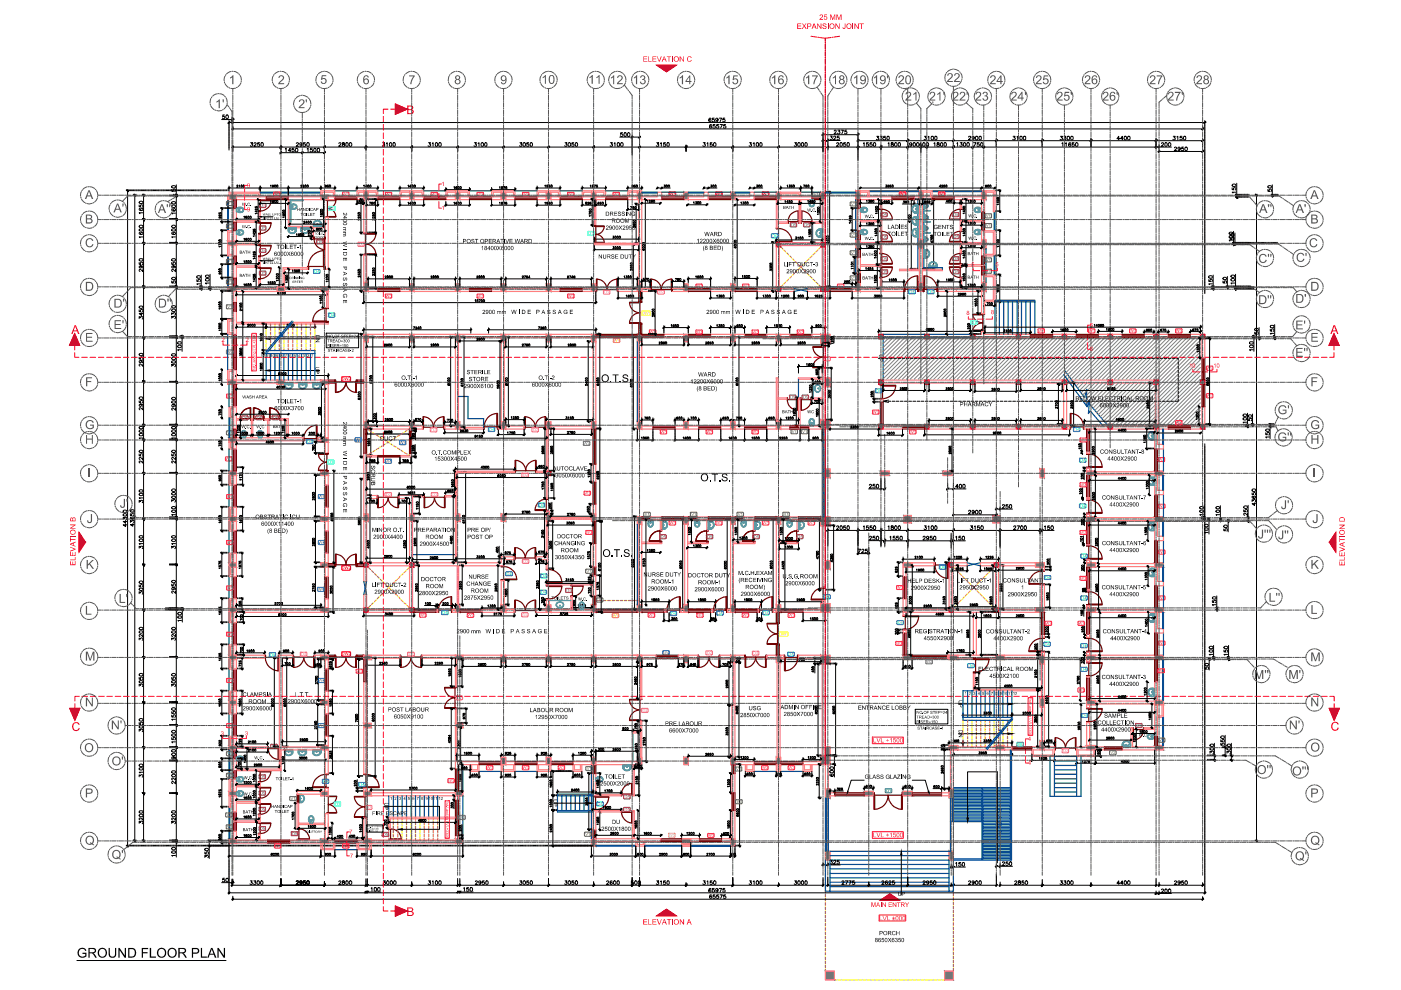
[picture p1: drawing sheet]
<svg xmlns="http://www.w3.org/2000/svg" width="297mm" height="210mm" viewBox="0 0 297 210" stroke-linecap="round" stroke-linejoin="round" font-family="sans-serif">
<!-- layer: TOI-ASS -->
<g fill="none" stroke="#4a9583" stroke-width=".25">
<path d="M63.3 168.4v1.8h.7a.96 .96 0 0 0 .6-.9 .96 .96 0 0 0-.6-.9h-.7h.7M63.3 170.2h.7M63.4 169.2v-.5v1.2M63.4 168.5a.83 .83 0 0 1 1 .3M63.5 168.5l-.1 .2 .2 .1M63.6 168.9v.8M63.6 169.7l.2 .2-.2-.2M63.6 169.7l-.2 .1 .1 .2M64.1 168.7a.65 .65 0 0 1 .3 .7 .65 .65 0 0 1-.6 .5M64.1 168.6l-.5 .3M64.3 168.8a.82 .82 0 0 1 0 1 .82 .82 0 0 1-.9 .3"/>
<circle cx="63.5" cy="169.6" r=".06"/>
<circle cx="63.5" cy="169.3" r=".06"/>
<circle cx="63.5" cy="169" r=".06"/>
<circle cx="63.7" cy="169.3" r=".06"/>
<circle cx="63.7" cy="169.3" r=".11"/>
</g>
<!-- layer: D-W-TEXT -->
<g fill="#950070">
<path d="M55.8 164.4h.4l-.3 .2a.2 .2 0 0 1 .3 .1 .2 .2 0 0 1-.1 .3 .2 .2 0 0 1-.3-.2l.2 .2a.17 .17 0 0 0 .1-.3 .17 .17 0 0 0-.3 0z"/>
<path d="M55.2 164.4l.5 .1-.1 .5h-.4zM55.2 164.5v.4h.2a.23 .23 0 0 0 .2-.2 .23 .23 0 0 0-.2-.2z"/>
</g>
<path d="M54.9 164.9l.2 .2h1.1M54.9 164.4v.6M56.2 164.2l.1 .2M56.2 164.3l-1.1-.1-.2 .2M56.3 164.4v.5l-.1 .2" fill="none" stroke="#950070" stroke-width=".21"/>
<g fill="#950070">
<path d="M55.8 167.8h.4l-.3 .1v.1a.21 .21 0 0 1 .3 .1 .21 .21 0 0 1-.1 .3 .21 .21 0 0 1-.3-.1l.2 .1a.18 .18 0 0 0 0-.3 .18 .18 0 0 0-.2 0z"/>
<path d="M55.2 167.8h.2a.3 .3 0 0 1 .3 .3 .3 .3 0 0 1-.3 .3h-.2zM55.2 167.9v.5l.3-.1 .1-.3z"/>
</g>
<path d="M54.9 168.4l.2 .2M54.9 167.9v.5M55.1 168.6h1.1M56.2 167.7l.1 .2v.5M56.2 167.7h-1.1l-.2 .2M56.3 168.4l-.1 .2" fill="none" stroke="#950070" stroke-width=".21"/>
<g fill="#950070">
<path d="M55.8 171.3h.4l-.3 .2a.2 .2 0 0 1 .3 .1 .2 .2 0 0 1-.1 .3 .2 .2 0 0 1-.3-.2l.2 .2a.17 .17 0 0 0 .1-.3 .17 .17 0 0 0-.3 0z"/>
<path d="M55.2 171.3l.5 .1-.1 .5h-.4zM55.2 171.4v.4h.2a.23 .23 0 0 0 .2-.2 .23 .23 0 0 0-.2-.2z"/>
</g>
<path d="M54.9 171.8l.2 .2M54.9 171.3v.6M55.1 171.1l-.2 .2M55.1 172h1.1M55.1 171.2h1.1M56.2 171.1l.1 .2v.6l-.1 .1" fill="none" stroke="#950070" stroke-width=".21"/>
<!-- layer: DO-WIN -->
<path d="M54.8 174.4h.4v.1h-.4zM54.8 176.7h.4v.2h-.4zM55.2 174.5v2.2a2.17 2.17 0 0 0 2.2-2.1M55.2 174.5h2.2v.1h-2.2z" fill="none" stroke="#720000" stroke-width=".25"/>
<!-- layer: D-W-TEXT -->
<g fill="#950070">
<path d="M55.8 175.3h.4l-.3 .3a.2 .2 0 0 1 .3 .1 .2 .2 0 0 1-.1 .2 .2 .2 0 0 1-.3-.1 .16 .16 0 0 0 .3 .1 .16 .16 0 0 0-.1-.3l-.2 .1z"/>
<path d="M55.2 175.3l.5 .2-.1 .4-.4 .1zM55.2 175.4v.5h.3l.1-.4z"/>
</g>
<path d="M54.9 175.9l.2 .2h1.1M54.9 175.4v.6M56.2 175.2l.1 .2v.6M56.2 175.2h-1.1l-.2 .2M56.3 175.9l-.1 .2" fill="none" stroke="#950070" stroke-width=".21"/>
<!-- layer: DO-WIN -->
<g fill="none" stroke="#720000" stroke-width=".25">
<path d="M69.1 42.3h.3v.1l-.3 .1zM69.1 46l.3 .1h-.3zM69.4 42.4v1.8a1.81 1.81 0 0 0 1.8-1.7M69.4 42.4l1.8 .1zM69.4 45.9l1.8 .1zM71.2 45.9a1.73 1.73 0 0 0-1.8-1.7v1.8M164.6 51.2h.3l.2 .2h-.5zM164.6 48.3h.5v.2h-.5zM165.1 51.1h2.8v.2h-2.8zM167 47h.1v.4h-.1zM167.9 51.1a2.82 2.82 0 0 0-2.8-2.6v2.8M169.2 44.7a2.17 2.17 0 0 0-2.1 2.3h2.2"/>
<path d="M169.2 44.7h.1v2.3h-.1zM169.3 47h.2v.4h-.2zM169.8 47h.1v.4h-.1zM169.9 44.7h.1v2.3h-.1zM170 44.7a2.24 2.24 0 0 1 2.2 2.3h-2.3M172.2 47h.1v.4h-.2zM206.2 66.7a2.14 2.14 0 0 0 2.1 1.7M208.3 68.5a2.18 2.18 0 0 0-2.1 1.5M208.4 70.1h.3v.2h-.3zM208.4 70h-2.2v.1h2.2M208.4 66.5h.3v.2l-.3-.1zM208.4 66.7h-2.2v-.1h2.2v3.7"/>
<path d="M50.8 88.8h.1v.3h-.1zM53 86.5a2.32 2.32 0 0 0-2.1 2.3h2.3M53 86.5h.2v2.3h-.2zM53.2 88.8h.1v.3h-.2zM53.6 88.8h.1l.1 .3h-.2zM53.7 86.5h.1v2.3h-.1zM53.8 86.5a2.24 2.24 0 0 1 2.2 2.3h-2.3M56 88.8h.1v.3h-.2zM57 88.8h.2v.3h-.2zM57.2 86.5h.1v2.3h-.1zM57.3 86.5a2.32 2.32 0 0 1 2.1 2.3h-2.2M59.4 88.8h.2v.3h-.2z"/>
<path d="M166.8 84.4h.2l-.1 .3h-.1zM169 84.7h.2v2.3h-.2zM169.1 84.4h.2v.3h-.1zM169.2 84.7h-2.3a2.25 2.25 0 0 0 2.1 2.3M89.8 105.1h.2l-.1 .3h-.1zM89.9 105.4h2.2a2.17 2.17 0 0 1-2.1 2.2M89.9 105.4h.1v2.2h-.1zM94.2 105.4h.2v2.2h-.2zM94.3 105.1h.2v.3h-.1zM94.4 105.4h-2.3a2.25 2.25 0 0 0 2.1 2.2M92.8 129.4h.2v.4h-.2zM95.6 126.5a2.82 2.82 0 0 0-2.6 2.9h2.8"/>
<path d="M95.6 126.5h.2v2.9h-.2zM95.8 129.4h.1v.4h-.2zM115.8 124h.5v.2h-.5zM115.8 126.9h.4l.1 .3h-.5zM116.3 124.2v2.8a2.91 2.91 0 0 0 2.8-2.6M116.3 124.2h2.8v.2h-2.8zM121 124h.4v.1l-.4 .1zM121 126.4h.4v.1h-.4zM121.4 124.1v2.3a2.24 2.24 0 0 0 2.3-2.1M121.4 124.1h2.3v.2h-2.3zM160.8 129.4h.2v.4h-.2zM163.7 126.5a2.82 2.82 0 0 0-2.7 2.9h2.8"/>
<path d="M163.7 126.5h.1v2.9h-.1zM163.8 129.4h.2v.4h-.3zM230.4 150.1h.4v.1l-.4 .1zM230.4 153h.4v.2h-.4zM230.4 140.3h.4v.2h-.4zM230.4 143.2h.3l.1 .3h-.4zM230.8 150.2v2.8a2.82 2.82 0 0 0 2.9-2.6M230.8 150.2h2.9v.2h-2.9zM230.8 140.5v2.8a2.91 2.91 0 0 0 2.9-2.6M230.8 140.5h2.9v.2h-2.9zM54.8 170.3h.4v.1l-.4 .1zM54.8 172.6l.4 .1v.1h-.4z"/>
<path d="M54.8 166.8h.4v.1l-.4 .1zM54.8 169.2h.4v.2h-.4zM54.8 163.4h.4v.1l-.4 .1zM54.8 165.7l.4 .1v.1h-.4zM55.2 170.4v2.3a2.17 2.17 0 0 0 2.2-2.2M55.2 170.4h2.2v.1h-2.2zM55.2 166.9v2.3a2.24 2.24 0 0 0 2.2-2.1M55.2 166.9h2.2v.2h-2.2zM55.2 163.5v2.3a2.17 2.17 0 0 0 2.2-2.2M55.2 163.5h2.2v.1h-2.2zM63 178h.4v.1h-.4zM63 175.6h.4v.2h-.4z"/>
<path d="M63.4 177.9h2.2v.1h-2.2zM65.6 177.9a2.17 2.17 0 0 0-2.2-2.1v2.2M66.3 166.8a2.91 2.91 0 0 1 2.8-2.6v2.8M66.3 166.8h2.8v.2h-2.8zM69.1 167l.5-.1v.3h-.5zM69.1 164h.5v.2h-.3zM69.3 168.7l.3 .1-.3 .1zM69.3 172.4h.3v.1h-.3zM69.6 168.8v1.8a1.73 1.73 0 0 0 1.8-1.7M69.6 168.8l1.8 .1zM69.6 172.3l1.8 .1zM71.4 172.3a1.81 1.81 0 0 0-1.8-1.7v1.8"/>
<path d="M125.8 168.7h.5v.2h-.5zM125.8 171.6l.5 .1v.2h-.5zM126.3 168.9v2.8a2.82 2.82 0 0 0 2.8-2.7M126.3 168.9h2.8v.1h-2.8zM131.7 168.3h.1v.4h-.1zM131.7 171.9h.1v.3h-.1zM133.9 166.1a2.24 2.24 0 0 0-2.1 2.2h2.3M133.9 166.1h.2v2.2h-.2zM133.9 172.2h.2v2.3h-.2zM134 171.9h.2v.3h-.1zM134.1 168.3h.1v.4h-.2zM134.1 172.2h-2.3a2.32 2.32 0 0 0 2.1 2.3"/>
</g>
<!-- layer: 300X500-HA -->
<g fill="#767676" stroke="#767676" stroke-width=".21">
<path d="M58.8 60.8v1h1.5zM58.8 60.8h1.5v1z"/>
<path d="M96.6 128.3v1.5h.9zM96.6 128.3h.9v1.5z"/>
</g>
<!-- layer: WALL -->
<path d="M230.4 143.5v.3M231 143.5v.3" fill="none" stroke="#ff7f7f" stroke-width=".25"/>
<!-- layer: D-W-TEXT -->
<g fill="#950070">
<path d="M120.8 124.9h.4h-.3v.2a.21 .21 0 0 1 .3 .2 .21 .21 0 0 1-.2 .2 .21 .21 0 0 1-.3-.2 .19 .19 0 0 0 .3 .1 .19 .19 0 0 0 0-.3l-.2 .1z"/>
<path d="M120.1 124.8l.5 .1v.5l-.5 .1zM120.2 124.9v.5h.3l.1-.4z"/>
</g>
<path d="M119.9 125.4l.1 .2M119.9 124.9v.6M120.1 125.6h1.1M121.1 124.7l.2 .2M121.2 124.7h-1.2l-.1 .2M121.3 124.9v.5l-.2 .2" fill="none" stroke="#950070" stroke-width=".21"/>
<!-- layer: DO-WIN -->
<g fill="none" stroke="#720000" stroke-width=".25">
<path d="M49.5 54.3v1.8M49.5 59v1.8M49.8 54.3v1.8M49.8 59v1.8M50.1 54.3v1.8M50.1 59v1.8M77.1 49.4h.4v.1l-.4 .1zM77.1 53.9l.4 .1v.1h-.4zM77.5 49.5v2.3a2.33 2.33 0 0 0 2.2-2.2M77.5 49.5h2.2v.1h-2.2zM77.5 53.8h2.2v.2h-2.2zM79.7 53.8a2.25 2.25 0 0 0-2.2-2v2.2"/>
<path d="M126.4 59.2h.2v2.2h-.2zM126.6 59.2a2.24 2.24 0 0 1 2.1 2.2h-2.3M130.8 59.2a2.24 2.24 0 0 0-2.1 2.2h2.2M130.8 59.2h.1v2.2h-.1zM186.6 46.6h.3v.1h-.3zM186.6 44.2h.3v.2h-.3zM186.6 51.3h.3v.1h-.3zM186.6 48.9h.3v.2h-.3zM186.9 46.5h2.3v.1h-2.3zM186.9 51.2h2.3v.1h-2.3zM189.2 46.5a2.17 2.17 0 0 0-2.3-2.1v2.2M189.2 51.2a2.25 2.25 0 0 0-2.3-2.1v2.2"/>
<path d="M201.3 55.9a2.33 2.33 0 0 1 2.3-2.2v2.3M201.3 55.9h2.3v.1h-2.3zM201.3 51.2a2.33 2.33 0 0 1 2.3-2.1v2.2M201.3 51.2h2.3v.1h-2.3zM201.3 46.5a2.24 2.24 0 0 1 2.3-2.1v2.2M201.3 46.5h2.3v.1h-2.3zM201.3 56.6h2.3v.1h-2.3zM203.6 56h.3v.1h-.3zM203.6 53.6h.3v.2h-.2zM203.6 51.3h.3v.1h-.3zM203.6 48.9h.3v.2h-.2zM203.6 46.6h.3v.1h-.3z"/>
<path d="M203.6 44.2h.3v.2h-.2zM203.6 56.6v2.2a2.33 2.33 0 0 1-2.3-2.1M203.6 56.5h.3v.1h-.2zM203.6 58.8h.3v.2h-.3zM208.1 44.9v1.8M208.1 47.1v1.8M208.7 54.3v1.8M126.3 61.4h.1l.1 .4h-.2zM126.3 71.2h8.8M126.3 70.9h8.8M126.3 71.5h8.8M130.9 61.4h.2v.4h-.2z"/>
<path d="M133.5 68.4a2.25 2.25 0 0 1 2.2-2.1v2.3M133.5 68.4h2.2v.2h-2.2zM133.5 64.1h2.2v.1h-2.2zM135.4 61.8v2.2h.7v-2.2M135.4 70.9v-2.2h.7v2.2M135.7 68.6l.4-.1v.2h-.4zM135.7 64.1v2.2a2.17 2.17 0 0 1-2.2-2.1M135.7 64h.4v.1zM135.8 61.8v2.2M135.8 68.7v2.2M172.3 77.8a2.33 2.33 0 0 1 2.3-2.1v2.3M172.3 77.8h2.3v.2h-2.3z"/>
<path d="M172.3 73.5h2.3v.1h-2.3zM174.6 78l.4-.1v.2h-.4zM174.6 73.5v2.2a2.25 2.25 0 0 1-2.3-2.1M174.6 73.4h.4v.2l-.4-.1zM176 61.5h4.7M176 61.8h4.7M176 61.2h4.7M49.5 91v1.8M49.8 91v1.8M50.1 91v1.8M64.3 93h.1l.1 .5h-.2zM67.1 90.2a2.83 2.83 0 0 0-2.7 2.8h2.8"/>
<path d="M67.1 90.2h.1v2.8h-.1zM67.2 93h.2v.5h-.2zM69.6 80.6h1.4v.6h-1.4M69.6 80.9h1.4M71 80.6h.2l-.1 .4h-.1zM71.1 81h2.3a2.33 2.33 0 0 1-2.2 2.2M71.1 81h.1v2.2h-.1zM75.4 81h.2v2.2h-.2zM75.5 80.6h.2v.4h-.1zM75.6 81h-2.2a2.25 2.25 0 0 0 2 2.2M75.7 80.9h1.4M77.1 80.6h-1.4v.6h1.4"/>
<path d="M89.6 90.6h.1v.4h-.1zM89.7 88.3l.1 2.3zM89.8 88.3a2.24 2.24 0 0 1 2.1 2.3h-2.2M94 88.3a2.33 2.33 0 0 0-2.1 2.3h2.2M94 88.3h.1v2.3h-.1zM94.1 90.6h.2v.4h-.2zM102.5 90.5h.2v.5h-.2zM105.3 87.7a2.82 2.82 0 0 0-2.6 2.8h2.8M105.3 87.7h.2v2.8h-.2zM105.5 90.5h.2v.5h-.2zM109.1 99.8h.1l.1 .4h-.2zM109.2 97.6h.1v2.2h-.1z"/>
<path d="M109.3 97.6a2.25 2.25 0 0 1 2.2 2.2h-2.3M111.1 90.6h.2v.4h-.2zM111.3 88.3h.1v2.3h-.1zM111.4 88.3a2.33 2.33 0 0 1 2.1 2.3h-2.2M113.5 97.6a2.17 2.17 0 0 0-2 2.2h2.2M113.5 97.6h.2v2.2h-.2zM113.7 99.8h.1v.4h-.2zM115.6 88.3a2.25 2.25 0 0 0-2.1 2.3h2.2M115.6 88.3h.1v2.3h-.1zM115.7 90.6h.1v.4h-.1zM138.4 90.6h4.7M138.4 90.3h4.7"/>
<path d="M138.4 91h4.7M148.1 90.6h4.7M148.1 90.3h4.7M148.1 91h4.7M157.9 90.6h4.7M157.9 90.3h4.7M157.9 91h4.7M169.6 84.4h.2v.3h-.2zM169.6 90.6h1.9M169.6 90.3h1.9M169.6 91h1.9M169.8 84.7h2.2a2.25 2.25 0 0 1-2.1 2.3"/>
<path d="M169.8 84.7h.1v2.3h-.1zM172 84.4h.1v.3h-.1zM186.6 81.5h.5v.2h-.5zM186.6 84.5h.5v.2h-.5zM187.1 81.7v2.8a2.82 2.82 0 0 0 2.8-2.6M187.1 81.7h2.8v.2h-2.8zM226.8 90.5l.2 .1v.4h-.2zM226.9 87.7h.2v2.8h-.2zM227.1 87.7a2.82 2.82 0 0 1 2.6 2.8h-2.8M229.7 90.5h.2v.5h-.2zM230.4 99l.4 .1v.2h-.4zM230.4 96.1h.4v.2h-.4z"/>
<path d="M230.8 99h2.9v.1h-2.9zM233.7 99a2.82 2.82 0 0 0-2.9-2.7v2.8M69.6 119.8h1.4M69.6 119.5h1.4v.6h-1.4M71 119.7h.1l.1 .4h-.2zM71.1 117.5h.1v2.2h-.1zM71.2 117.5a2.33 2.33 0 0 1 2.2 2.2h-2.3M75.4 117.5a2.25 2.25 0 0 0-2 2.2h2.2M75.4 117.5h.2v2.2h-.2zM75.6 119.7h.1v.4h-.2zM75.7 119.8h1.4M77.1 119.5h-1.4v.6h1.4"/>
<path d="M79.9 105.1h.2v.3h-.2zM80.1 105.4h2.2a2.25 2.25 0 0 1-2.1 2.2M80.1 105.4h.1v2.2h-.1zM84.4 105.4h.1v2.2h-.1zM84.5 105.1h.1v.3h-.1zM84.5 105.4h-2.2a2.17 2.17 0 0 0 2.1 2.2M106.3 120h.5v.1l-.5 .1zM113.5 108.1a2.31 2.31 0 0 1 2.3-2.3v2.4M113.5 108.1h2.3v.1h-2.3zM115.8 108.2h.4v.2h-.4zM115.8 105.7h.4v.2l-.4-.1zM198.1 119.3h.2l-.1 .5h-.1z"/>
<path d="M200.9 119.8h.1v2.8h-.1zM201 119.3h.2v.5h-.2zM201 119.8h-2.8a2.82 2.82 0 0 0 2.7 2.8M56.1 138.9h.2v.5h-.2zM58.9 139.4h.2v2.8h-.2zM59 138.9h.2v.5l-.2-.2zM59.1 139.4h-2.8a2.82 2.82 0 0 0 2.6 2.8M62.1 138.9h.1v.4h-.1zM62.2 139.3h2.2a2.25 2.25 0 0 1-2.1 2.2M62.2 139.3h.1v2.2h-.1zM66.5 139.3h.1v2.2h-.1zM66.6 138.9h.2v.4h-.2z"/>
<path d="M66.6 139.3h-2.2a2.17 2.17 0 0 0 2.1 2.2M69.6 138.9h1.4v.7h-1.4M69.6 139.2h1.4M71 138.9h.2l-.1 .4h-.1zM71.1 139.3h2.3a2.25 2.25 0 0 1-2.2 2.2M71.1 139.3h.1v2.2h-.1zM75.4 139.3h.2v2.2h-.2zM75.5 138.9h.2v.4h-.1zM75.6 139.3h-2.2a2.17 2.17 0 0 0 2 2.2M75.7 139.2h1.4M77.1 138.9h-1.4v.7h1.4M84.8 138.9h.2l-.1 .4h-.1z"/>
<path d="M84.9 139.3h2.3a2.25 2.25 0 0 1-2.2 2.2M84.9 139.3h.1v2.2h-.1zM89.2 139.3h.2v2.2h-.2zM89.3 138.9h.2v.4h-.1zM89.4 139.3h-2.2a2.17 2.17 0 0 0 2 2.2M106.3 122.9h.5v.2h-.5zM106.8 122.8h2.8v.1h-2.8zM109 129.4h.1l.1 .4h-.2zM109.1 127.2h.2v2.2h-.2zM109.3 127.2a2.25 2.25 0 0 1 2.1 2.2h-2.3M109.6 122.8a2.82 2.82 0 0 0-2.8-2.7v2.8M113.5 127.2a2.17 2.17 0 0 0-2.1 2.2h2.2"/>
<path d="M113.5 127.2h.1v2.2h-.1zM113.6 129.4h.1v.4h-.2zM115.8 123.5l.5 .1v.1h-.5zM115.8 120.6h.5v.1l-.5 .1zM116.3 123.4h2.8v.2h-2.8zM119.1 123.4a2.91 2.91 0 0 0-2.8-2.7v2.9M125.7 120.2v1.9M126 120.2v1.9M126.3 120.2v1.9M126.3 129.2h8.8M126.3 129.5h8.8M126.3 129.8h8.8"/>
<path d="M141.2 129.4h.2v.4h-.2zM144.1 126.5a2.82 2.82 0 0 0-2.7 2.9h2.8M144.1 126.5h.1v2.9h-.1zM144.2 129.4h.2v.4h-.3zM148 138.9h.1v.4h-.1zM148.1 139.3h2.2a2.25 2.25 0 0 1-2.1 2.2M148.1 139.3h.1v2.2h-.1zM152.4 139.3l.1 2.2zM152.5 138.9h.2v.4h-.2zM152.5 139.3h-2.2a2.17 2.17 0 0 0 2.1 2.2M162.6 136.5a2.17 2.17 0 0 1 2.2-2.1v2.2M162.6 136.5h2.2v.1h-2.2z"/>
<path d="M162.6 132.2h2.2v.1h-2.2zM164.6 129.8v2.2h.6v-2.2M164.6 138.9v-2.2h.6v2.2M164.8 136.6h.4v.1h-.4zM164.8 132.2v2.2a2.25 2.25 0 0 1-2.2-2.1M164.8 132h.4v.2h-.4zM164.9 129.8v2.2M164.9 136.7v2.2M172 127a2.46 2.46 0 0 1 2.5-2.3v2.5M172 127h2.5v.2h-2.5zM174.5 127.2l.5-.1v.2h-.5zM174.5 124.5h.5v.2h-.5z"/>
<path d="M191.5 130.5h.4v.1l-.4 .1zM191.5 133.4h.4v.2h-.4zM191.9 130.6v2.8a2.82 2.82 0 0 0 2.9-2.6M191.9 130.6h2.9v.2h-2.9zM193.4 138.9h7.5M193.4 139.2h7.5M193.4 139.6h7.5M218.1 123.7a2.82 2.82 0 0 1 2.9-2.6v2.8M218.1 123.7h2.9v.2h-2.9zM218.1 138a2.82 2.82 0 0 1 2.9-2.7v2.9M218.1 138h2.9v.2h-2.9zM221 123.9l.4-.1v.2h-.4z"/>
<path d="M221 120.9h.4v.2h-.4zM221 138.2l.4-.1v.2h-.4zM221 135.2h.4v.2l-.4-.1zM49.5 159v1.9M49.8 159v1.9M50.1 159v1.9M56.7 158.4h.2v.3h-.2zM59 158.7h.1v2.3h-.1zM59.1 158.4h.1v.3h-.1zM59.1 158.7h-2.2a2.33 2.33 0 0 0 2.1 2.3M133.5 148.3h2.2v.1h-2.2zM133.5 152.6a2.25 2.25 0 0 1 2.2-2.1v2.3"/>
<path d="M133.5 152.6h2.2v.2h-2.2zM135.7 148.3v2.2a2.17 2.17 0 0 1-2.2-2.1M135.7 148.2h.4v.1zM135.7 152.8l.4-.1v.2h-.4zM240.1 154.3h.1v.4zM240.2 154.7h2.3a2.24 2.24 0 0 1-2.2 2.2M240.2 154.7h.1v2.2h-.1zM242.4 154.3h.2v.4h-.1zM49.5 163.4v1.9M49.5 172.2v1.9M49.8 163.4v1.9M49.8 172.2v1.9"/>
<path d="M49.8 174.4v1.9M50.1 163.4v1.9M50.1 172.2v1.9M75.1 168.9h2.3v.1h-2.3zM75.1 173.2a2.25 2.25 0 0 1 2.3-2.1v2.2M75.1 173.2h2.3v.1h-2.3zM77.1 166.9l.5 .1v.2h-.5zM77.1 164h.5v.2h-.5zM77.4 168.9v2.2a2.17 2.17 0 0 1-2.3-2.1M77.4 168.7h.3v.2h-.3zM77.4 173.3h.3v.1h-.3zM77.6 166.8h2.8v.2h-2.8z"/>
<path d="M80.4 166.8a2.91 2.91 0 0 0-2.8-2.6v2.8M82.4 178h.4v.1h-.4zM82.4 175.6h.4v.2h-.4zM82.8 177.9h2.3v.1h-2.3zM85.1 177.9a2.24 2.24 0 0 0-2.3-2.1v2.2M96.6 169.7v7.5M96.9 169.7v7.5M97.2 169.7v7.5M125.7 162.1v1.9M125.7 175.9v1.9M126 162.1v1.9M126 175.9v1.9"/>
<path d="M126.3 162.1v1.9M126.3 175.9v1.9M155.2 162.1v1.9M155.5 162.1v1.9M155.8 162.1v1.9M185.1 168.1h.3l-.1 .5h-.2zM185.3 168.6h3a2.96 2.96 0 0 1-2.8 3M185.3 168.6h.2v3h-.2zM191.1 168.6h.2v3h-.2zM191.3 168.1h.2v.5h-.2zM191.3 168.6h-3a3 3 0 0 0 2.8 3"/>
</g>
<!-- layer: CEN-LINE -->
<g fill="none" stroke="#545454" stroke-width=".21">
<path d="M20.7 149.1h.8M21.7 149.1h.2M22.1 149.1h1M23.3 149.1h.2M23.7 149.1h.9M24.8 149.1h.3M25.2 149.1h1M26.4 149.1h.2M26.8 149.1h1M28 149.1h.2M28.4 149.1h.9M29.5 149.1h.3"/>
<path d="M29.9 149.1h1M31.1 149.1h.2M31.5 149.1h1M32.7 149.1h.2M33.1 149.1h1M34.2 149.1h.3M34.6 149.1h1M35.8 149.1h.2M36.2 149.1h1M37.4 149.1h.2M37.8 149.1h1M38.9 149.1h.3"/>
<path d="M39.4 149.1h.9M40.5 149.1h.2M40.9 149.1h1M42.1 149.1h.2M42.5 149.1h1M43.6 149.1h.3M44.1 149.1h.9M45.2 149.1h.2M45.6 149.1h1M46.8 149.1h.2M47.2 149.1h1M48.4 149.1h.2"/>
<path d="M48.8 149.1h.9M50 149.1h.1M50.3 149.1h1M51.5 149.1h.2M51.9 149.1h1M53.1 149.1h.2M53.5 149.1h.9M54.7 149.1h.1M55 149.1h1M56.2 149.1h.2M56.6 149.1h1M57.8 149.1h.2"/>
<path d="M58.2 149.1h.9M59.4 149.1h.1M59.7 149.1h1M60.9 149.1h.2M61.3 149.1h1M62.5 149.1h.2M62.9 149.1h.9M64.1 149.1h.2M64.4 149.1h1M65.6 149.1h.2M66 149.1h1M67.2 149.1h.2"/>
<path d="M67.6 149.1h.9M68.7 149.1h.3M69.1 149.1h1M70.3 149.1h.2M70.7 149.1h1M71.9 149.1h.2M72.3 149.1h.9M73.4 149.1h.3M73.8 149.1h1M75 149.1h.2M75.4 149.1h1M76.6 149.1h.2"/>
<path d="M77 149.1h1M78.1 149.1h.3M78.5 149.1h1M79.7 149.1h.2M80.1 149.1h1M81.3 149.1h.2M81.7 149.1h1M82.8 149.1h.3M83.3 149.1h.9M84.4 149.1h.2M84.8 149.1h1M86 149.1h.2"/>
<path d="M86.4 149.1h1M87.5 149.1h.3M88 149.1h.9M89.1 149.1h.2M89.5 149.1h1M90.7 149.1h.2M91.1 149.1h1M92.3 149.1h.2M92.7 149.1h.9M93.9 149.1h.1M94.2 149.1h1M95.4 149.1h.2"/>
<path d="M95.8 149.1h1M97 149.1h.2M97.4 149.1h.9M98.6 149.1h.1M98.9 149.1h1M100.1 149.1h.2M100.5 149.1h1M101.7 149.1h.2M102.1 149.1h.9M103.3 149.1h.1M103.6 149.1h1M104.8 149.1h.2"/>
<path d="M105.2 149.1h1M106.4 149.1h.2M106.8 149.1h.9M108 149.1h.2M108.3 149.1h1M109.5 149.1h.2M109.9 149.1h1M111.1 149.1h.2M111.5 149.1h.9M112.6 149.1h.3M113 149.1h1M114.2 149.1h.2"/>
<path d="M114.6 149.1h1M115.8 149.1h.2M116.2 149.1h1M117.3 149.1h.3M117.7 149.1h1M118.9 149.1h.2M119.3 149.1h1M120.5 149.1h.2M120.9 149.1h1M122 149.1h.3M122.5 149.1h.9M123.6 149.1h.2"/>
<path d="M124 149.1h1M125.2 149.1h.2M125.6 149.1h1M126.7 149.1h.3M127.2 149.1h.9M128.3 149.1h.2M128.7 149.1h1M129.9 149.1h.2M130.3 149.1h1M131.4 149.1h.3M131.9 149.1h.9M133.1 149.1h.1"/>
<path d="M133.4 149.1h1M134.6 149.1h.2M135 149.1h1M136.2 149.1h.2M136.6 149.1h.9M137.8 149.1h.1M138.1 149.1h1M139.3 149.1h.2M139.7 149.1h1M140.9 149.1h.2M141.3 149.1h.9M142.5 149.1h.1"/>
<path d="M142.8 149.1h1M144 149.1h.2M144.4 149.1h1M145.6 149.1h.2M146 149.1h.9M147.2 149.1h.1M147.5 149.1h1M148.7 149.1h.2M149.1 149.1h1M150.3 149.1h.2M150.7 149.1h.9M151.8 149.1h.3"/>
<path d="M152.2 149.1h1M153.4 149.1h.2M153.8 149.1h1M155 149.1h.2M155.4 149.1h.9M156.5 149.1h.3M156.9 149.1h1M158.1 149.1h.2M158.5 149.1h1M159.7 149.1h.2M160.1 149.1h1M161.2 149.1h.3"/>
<path d="M161.6 149.1h1M162.8 149.1h.2M163.2 149.1h1M164.4 149.1h.2M164.8 149.1h1M165.9 149.1h.3M166.4 149.1h.9M167.5 149.1h.2M167.9 149.1h1M169.1 149.1h.2M169.5 149.1h1M170.6 149.1h.3"/>
<path d="M171.1 149.1h.9M172.2 149.1h.2M172.6 149.1h1M173.8 149.1h.2M174.2 149.1h1M175.4 149.1h.2M175.8 149.1h.9M177 149.1h.1M177.3 149.1h1M178.5 149.1h.2M178.9 149.1h1M180.1 149.1h.2"/>
<path d="M180.5 149.1h.9M181.7 149.1h.1M182 149.1h1M183.2 149.1h.2M183.6 149.1h1M184.8 149.1h.2M185.2 149.1h.9M186.4 149.1h.1M186.7 149.1h1M187.9 149.1h.2M188.3 149.1h1M189.5 149.1h.2"/>
<path d="M189.9 149.1h.9M191.1 149.1h.2M191.4 149.1h1M192.6 149.1h.2M193 149.1h1M194.2 149.1h.2M194.6 149.1h.9M195.7 149.1h.3M196.1 149.1h1M197.3 149.1h.2M197.7 149.1h1M198.9 149.1h.2"/>
<path d="M199.3 149.1h.9M200.4 149.1h.3M200.8 149.1h1M202 149.1h.2M202.4 149.1h1M203.6 149.1h.2M204 149.1h1M205.1 149.1h.3M205.6 149.1h.9M206.7 149.1h.2M207.1 149.1h1M208.3 149.1h.2"/>
<path d="M208.7 149.1h1M209.8 149.1h.3M210.3 149.1h.9M211.4 149.1h.2M211.8 149.1h1M213 149.1h.2M213.4 149.1h1M214.5 149.1h.3M215 149.1h.9M216.2 149.1h.1M216.5 149.1h1M217.7 149.1h.2"/>
<path d="M218.1 149.1h1M219.3 149.1h.2M219.7 149.1h.9M220.9 149.1h.1M221.2 149.1h1M222.4 149.1h.2M222.8 149.1h1M224 149.1h.2M224.4 149.1h.9M225.6 149.1h.1M225.9 149.1h1M227.1 149.1h.2"/>
<path d="M227.5 149.1h1M228.7 149.1h.2M229.1 149.1h.9M230.3 149.1h.1M230.6 149.1h1M231.8 149.1h.2M232.2 149.1h1M233.4 149.1h.2M233.8 149.1h.9M235 149.1h.2M235.3 149.1h1M236.5 149.1h.2"/>
<path d="M236.9 149.1h1M238.1 149.1h.2M238.5 149.1h.9M239.6 149.1h.3M240 149.1h1M241.2 149.1h.2M241.6 149.1h1M242.8 149.1h.2M243.2 149.1h1M244.3 149.1h.3M244.7 149.1h1M245.9 149.1h.2"/>
<path d="M246.3 149.1h1M247.5 149.1h.2M247.9 149.1h1M249 149.1h.3M249.5 149.1h.9M250.6 149.1h.2M251 149.1h1M252.2 149.1h.2M252.6 149.1h1M253.7 149.1h.3M254.2 149.1h.9M255.3 149.1h.2"/>
<path d="M255.7 149.1h1M256.9 149.1h.2M257.3 149.1h1M258.5 149.1h.2M258.9 149.1h.9M260.1 149.1h.1M260.4 149.1h1M261.6 149.1h.2M262 149.1h1M263.2 149.1h.2M263.6 149.1h.9M264.8 149.1h.1"/>
<path d="M265.1 149.1h1M266.3 149.1h.2M266.7 149.1h1M267.9 149.1h.2M268.3 149.1h.9M269.5 149.1h.1M269.8 149.1h1M271 149.1h.2M271.4 149.1h1M272.6 149.1h.2M273 149.1h.9M274.2 149.1h.2"/>
<path d="M274.5 149.1h1M275.7 149.1h.2M276.1 149.1h.8"/>
</g>
<!-- layer: 300X500-HA -->
<g fill="#767676" stroke="#767676" stroke-width=".21">
<path d="M106.3 160.6v1.5h.9zM106.3 160.6h.9v1.5z"/>
<path d="M115.8 160.6v1.5h1zM115.8 160.6h1v1.5z"/>
<path d="M68 177.8v1h1.6zM68 177.8h1.6v1z"/>
<path d="M68 80.6v.9h1.6zM68 80.6h1.6v.9z"/>
<path d="M186.3 90v1h.9zM186.3 90h.9v1z"/>
<path d="M244.8 138.9v1h1.9zM244.8 138.9h1.9v1z"/>
<path d="M244.8 109.6v1h1.9zM244.8 109.6h1.9v1z"/>
<path d="M230.4 109.6v1h1.8zM230.4 109.6h1.8v1z"/>
<path d="M210.5 109.3v1.6h1.5zM210.5 109.3h1.5v1.6z"/>
<path d="M199.9 99.9v.9h1.9zM199.9 99.9h1.9v.9z"/>
<path d="M220.5 148v1.9h.9zM220.5 148h.9v1.9z"/>
<path d="M48.6 60.8v1h1.5zM48.6 60.8h1.5v1z"/>
<path d="M68 60.8v1h1.6zM68 60.8h1.6v1z"/>
<path d="M48.3 80.6v.9h1.8zM48.3 80.6h1.8v.9z"/>
<path d="M48.6 92.8v1h1.5zM48.6 92.8h1.5v1z"/>
<path d="M68 92.8v1h1.6zM68 92.8h1.6v1z"/>
<path d="M48.6 99.9v.9h1.5zM48.6 99.9h1.5v.9z"/>
<path d="M48.6 109.6v1h1.5zM48.6 109.6h1.5v1z"/>
<path d="M48.6 119.3v1h1.5zM48.6 119.3h1.5v1z"/>
<path d="M68 99.9v.9h1.6zM68 99.9h1.6v.9z"/>
<path d="M68 109.6v1h1.6zM68 109.6h1.6v1z"/>
<path d="M68 119.3v1h1.6zM68 119.3h1.6v1z"/>
<path d="M68 128.9v.9h1.6zM68 128.9h1.6v.9z"/>
<path d="M48.6 128.9v.9h1.5zM48.6 128.9h1.5v.9z"/>
<path d="M48.6 138.9v1h1.5zM48.6 138.9h1.5v1z"/>
<path d="M48.6 158.1v.9h1.5zM48.6 158.1h1.5v.9z"/>
<path d="M68 138.9v1h1.6zM68 138.9h1.6v1z"/>
<path d="M68 158.1v.9h1.6zM68 158.1h1.6v.9z"/>
<path d="M48.6 167.8v.9h1.5zM48.6 167.8h1.5v.9z"/>
<path d="M68 167.8v.9h1.6zM68 167.8h1.6v.9z"/>
<path d="M48.6 177.8v1h1.5zM48.6 177.8h1.5v1z"/>
<path d="M77.1 59.9v1.9h1zM77.1 59.9h1v1.9z"/>
<path d="M86.8 60.2v1.6h1zM86.8 60.2h1v1.6z"/>
<path d="M96.6 60.2v1.6h.9zM96.6 60.2h.9v1.6z"/>
<path d="M106.3 60.2v1.6h.9zM106.3 60.2h.9v1.6z"/>
<path d="M115.8 60.2v1.6h1zM115.8 60.2h1v1.6z"/>
<path d="M125.4 60.2v1.6h.9zM125.4 60.2h.9v1.6z"/>
<path d="M135.1 60.2v1.6h1zM135.1 60.2h1v1.6z"/>
<path d="M154.9 60.2v1.6h.9zM154.9 60.2h.9v1.6z"/>
<path d="M96.6 167.8v.9h1.5zM96.6 167.8h1.5v.9z"/>
<path d="M77.1 138.9v1h1.6zM77.1 138.9h1.6v1z"/>
<path d="M96.6 138.9v1h1.5zM96.6 138.9h1.5v1z"/>
<path d="M77.1 153.4v.9h1.6zM77.1 153.4h1.6v.9z"/>
<path d="M96.6 153.4v.9h1.5zM96.6 153.4h1.5v.9z"/>
<path d="M77.1 70.9v1.6h1zM77.1 70.9h1v1.6z"/>
<path d="M77.1 89.4v1.6h1zM77.1 89.4h1v1.6z"/>
<path d="M86.8 70.9v1.6h1zM86.8 70.9h1v1.6z"/>
<path d="M96.6 70.9v1.6h.9zM96.6 70.9h.9v1.6z"/>
<path d="M86.8 89.4v1.6h1zM86.8 89.4h1v1.6z"/>
<path d="M96.6 89.4v1.6h.9zM96.6 89.4h.9v1.6z"/>
<path d="M106.3 70.9v1.6h.9zM106.3 70.9h.9v1.6z"/>
<path d="M106.3 89.4v1.6h.9zM106.3 89.4h.9v1.6z"/>
<path d="M115.8 70.9v1.6h1zM115.8 70.9h1v1.6z"/>
<path d="M115.8 89.4v1.6h1zM115.8 89.4h1v1.6z"/>
<path d="M125.4 70.9v1.6h.9zM125.4 70.9h.9v1.6z"/>
<path d="M125.4 89.4v1.6h.9zM125.4 89.4h.9v1.6z"/>
<path d="M77.1 167.8v.9h1.6zM77.1 167.8h1.6v.9z"/>
<path d="M77.1 177.8v1h1.6zM77.1 177.8h1.6v1z"/>
<path d="M115.8 138.9v1.6h1zM115.8 138.9h1v1.6z"/>
<path d="M125.4 138.9v1.6h.9zM125.4 138.9h.9v1.6z"/>
<path d="M125.4 177.8v1.6h.9zM125.4 177.8h.9v1.6z"/>
<path d="M144.5 177.8v1h1.9zM144.5 177.8h1.9v1z"/>
<path d="M154.9 160.6v1.5h.9zM154.9 160.6h.9v1.5z"/>
<path d="M154.9 138.9v1.6h.9zM154.9 138.9h.9v1.6z"/>
<path d="M174 138.9v1.9h1zM174 138.9h1v1.9z"/>
<path d="M174 160.3v1.8h1zM174 160.3h1v1.8z"/>
<path d="M164.6 138.9v1.6h.9zM164.6 138.9h.9v1.6z"/>
<path d="M164.6 160.6v1.5h.9zM164.6 160.6h.9v1.5z"/>
<path d="M145 60.2v1.6h.9zM145 60.2h.9v1.6z"/>
<path d="M135.1 70.9v1.6h1zM135.1 70.9h1v1.6z"/>
<path d="M145 70.9v1.6h.9zM145 70.9h.9v1.6z"/>
<path d="M154.9 70.9v1.6h.9zM154.9 70.9h.9v1.6z"/>
<path d="M135.1 89.4v1.6h1zM135.1 89.4h1v1.6z"/>
<path d="M145 89.4v1.6h.9zM145 89.4h.9v1.6z"/>
<path d="M154.9 89.4v1.6h.9zM154.9 89.4h.9v1.6z"/>
<path d="M174 70.9v1.9h1zM174 70.9h1v1.9z"/>
<path d="M174 89.1v1.9h1zM174 89.1h1v1.9z"/>
<path d="M135.1 109.6v1.6h1zM135.1 109.6h1v1.6z"/>
<path d="M145 109.6v1.6h.9zM145 109.6h.9v1.6z"/>
<path d="M154.9 109.6v1.6h.9zM154.9 109.6h.9v1.6z"/>
<path d="M135.1 128.3v1.5h1zM135.1 128.3h1v1.5z"/>
<path d="M145 128.3v1.5h.9zM145 128.3h.9v1.5z"/>
<path d="M154.9 128.3v1.5h.9zM154.9 128.3h.9v1.5z"/>
<path d="M164.6 109.6v1.6h.9zM164.6 109.6h.9v1.6z"/>
<path d="M164.6 128.3v1.5h.9zM164.6 128.3h.9v1.5z"/>
<path d="M174 109.6v1.9h1zM174 109.6h1v1.9z"/>
<path d="M174 128v1.8h1zM174 128h1v1.8z"/>
<path d="M135.1 138.9v1.6h1zM135.1 138.9h1v1.6z"/>
<path d="M135.1 160.6v1.5h1zM135.1 160.6h1v1.5z"/>
<path d="M181.4 59.9v1.9h1zM181.4 59.9h1v1.9z"/>
<path d="M194.8 59.9v1.9h.9zM194.8 59.9h.9v1.9z"/>
<path d="M208.1 59.9v1.9h.9zM208.1 59.9h.9v1.9z"/>
<path d="M175 89.1v1.9h1zM175 89.1h1v1.9z"/>
<path d="M175 109.6v1.9h1zM175 109.6h1v1.9z"/>
<path d="M175 128v1.8h1zM175 128h1v1.8z"/>
<path d="M175 138.9v1.9h1zM175 138.9h1v1.9z"/>
<path d="M175 158.4v3.7h1zM175 158.4h1v3.7z"/>
<path d="M201.2 180.5v1.9h.9zM201.2 180.5h.9v1.9z"/>
<path d="M175 180.5v1.9h1zM175 180.5h1v1.9z"/>
<path d="M125.4 128.3v1.5h.9zM125.4 128.3h.9v1.5z"/>
<path d="M115.8 128.3v1.5h1zM115.8 128.3h1v1.5z"/>
<path d="M106.3 128.3v1.5h.9zM106.3 128.3h.9v1.5z"/>
<path d="M145 160.6v1.5h.9zM145 160.6h.9v1.5z"/>
<path d="M125.4 160.6v1.5h.9zM125.4 160.6h.9v1.5z"/>
<path d="M164.6 70.9v1.6h.9zM164.6 70.9h.9v1.6z"/>
<path d="M164.6 89.4v1.6h.9zM164.6 89.4h.9v1.6z"/>
<path d="M175 60.8v1h1zM175 60.8h1v1z"/>
<path d="M106.3 138.9v1.6h.9zM106.3 138.9h.9v1.6z"/>
<path d="M145 138.9v1.6h.9zM145 138.9h.9v1.6z"/>
<path d="M48.6 148.5v.9h1.5zM48.6 148.5h1.5v.9z"/>
<path d="M48.3 51.1v1h1.8zM48.3 51.1h1.8v1z"/>
<path d="M48.6 41.4v.9h1.5zM48.6 41.4h1.5v.9z"/>
<path d="M68 41.4v.9h1.6zM68 41.4h1.6v.9z"/>
<path d="M77.1 40.5v1.8h1zM77.1 40.5h1v1.8z"/>
<path d="M86.8 40.8v1.5h1zM86.8 40.8h1v1.5z"/>
<path d="M96.6 40.8v1.5h.9zM96.6 40.8h.9v1.5z"/>
<path d="M106.3 40.8v1.5h.9zM106.3 40.8h.9v1.5z"/>
<path d="M115.8 40.8v1.5h1zM115.8 40.8h1v1.5z"/>
<path d="M125.4 40.8v1.5h.9zM125.4 40.8h.9v1.5z"/>
<path d="M135.1 40.8v1.5h1zM135.1 40.8h1v1.5z"/>
<path d="M145 40.8v1.5h.9zM145 40.8h.9v1.5z"/>
<path d="M154.9 40.8v1.5h.9zM154.9 40.8h.9v1.5z"/>
<path d="M164.6 40.8v1.5h.9zM164.6 40.8h.9v1.5z"/>
<path d="M174 40.8v1.5h1zM174 40.8h1v1.5z"/>
<path d="M181.4 40.5v1.8h1zM181.4 40.5h1v1.8z"/>
<path d="M194.8 40.5v1.8h.9zM194.8 40.5h.9v1.8z"/>
<path d="M208.1 40.5v1.8h.9zM208.1 40.5h.9v1.8z"/>
<path d="M68 148.5v.9h1.6zM68 148.5h1.6v.9z"/>
<path d="M58.8 80.6v.9h1.5zM58.8 80.6h1.5v.9z"/>
<path d="M96.6 177.8v1h1.5zM96.6 177.8h1.5v1z"/>
<path d="M154.9 177.8v1.6h.9zM154.9 177.8h.9v1.6z"/>
<path d="M125.4 109v1.6h.9zM125.4 109h.9v1.6z"/>
<path d="M181.4 50.8v1.9h1zM181.4 50.8h1v1.9z"/>
<path d="M194.8 50.8v1.9h.9zM194.8 50.8h.9v1.9z"/>
<path d="M208.1 50.8v1.9h.9zM208.1 50.8h.9v1.9z"/>
<path d="M175 70.9v1.9h1zM175 70.9h1v1.9z"/>
<path d="M175 80.1v1.9h1zM175 80.1h1v1.9z"/>
<path d="M175 99.4v1.9h1zM175 99.4h1v1.9z"/>
<path d="M175 118.9v1.8h1zM175 118.9h1v1.8z"/>
<path d="M175 167.3v1.9h1zM175 167.3h1v1.9z"/>
<path d="M183.3 167.8v.9h1.8zM183.3 167.8h1.8v.9z"/>
<path d="M191.5 167.8v.9h1.9zM191.5 167.8h1.9v.9z"/>
<path d="M201.2 167.3v1.9h.9zM201.2 167.3h.9v1.9z"/>
<path d="M201.2 158.1v.9h1.9zM201.2 158.1h1.9v.9z"/>
<path d="M211.1 158.1v.9h1.9zM211.1 158.1h1.9v.9z"/>
<path d="M220.5 157.1v1.9h.9zM220.5 157.1h.9v1.9z"/>
<path d="M230.4 158.1v.9h1.8zM230.4 158.1h1.8v.9z"/>
<path d="M244.8 158.1v.9h1.9zM244.8 158.1h1.9v.9z"/>
<path d="M230.4 148.5v.9h1.8zM230.4 148.5h1.8v.9z"/>
<path d="M115.8 109v1.6h1zM115.8 109h1v1.6z"/>
<path d="M106.3 109v1.6h.9zM106.3 109h.9v1.6z"/>
<path d="M96.6 109v1.6h.9zM96.6 109h.9v1.6z"/>
<path d="M86.8 109v1.6h1zM86.8 109h1v1.6z"/>
<path d="M77.1 109v1.6h1zM77.1 109h1v1.6z"/>
<path d="M230.4 138.9v1h1.8zM230.4 138.9h1.8v1z"/>
<path d="M220.5 138.9v1.9h.9zM220.5 138.9h.9v1.9z"/>
<path d="M211.1 138.9v1h1.9zM211.1 138.9h1.9v1z"/>
<path d="M201.2 138.9v1h1.9zM201.2 138.9h1.9v1z"/>
<path d="M191.5 138.9v1h1.9zM191.5 138.9h1.9v1z"/>
<path d="M191.5 128.9v.9h1.9zM191.5 128.9h1.9v.9z"/>
<path d="M219.5 128.9v.9h1.9zM219.5 128.9h1.9v.9z"/>
<path d="M191.5 119.3v1h1.9zM191.5 119.3h1.9v1z"/>
<path d="M219.5 119.3v1h1.9zM219.5 119.3h1.9v1z"/>
<path d="M191.6 109.3v1.6h1.6zM191.6 109.3h1.6v1.6z"/>
<path d="M230.4 119.3v1h1.8zM230.4 119.3h1.8v1z"/>
<path d="M244.8 119.3v1h1.9zM244.8 119.3h1.9v1z"/>
<path d="M230.4 128.9v.9h1.8zM230.4 128.9h1.8v.9z"/>
<path d="M244.8 128.9v.9h1.9zM244.8 128.9h1.9v.9z"/>
<path d="M220.5 99.4v1.9h.9zM220.5 99.4h.9v1.9z"/>
<path d="M230.4 99.9v.9h1.8zM230.4 99.9h1.8v.9z"/>
<path d="M244.8 99.9v.9h1.9zM244.8 99.9h1.9v.9z"/>
<path d="M186.6 99.9v.9h1.9zM186.6 99.9h1.9v.9z"/>
<path d="M86.8 119.3v1h1zM86.8 119.3h1v1z"/>
<path d="M77.1 119.3v1h1zM77.1 119.3h1v1z"/>
<path d="M77.1 128.9v.9h1zM77.1 128.9h1v.9z"/>
<path d="M86.8 128.9v.9h1zM86.8 128.9h1v.9z"/>
<path d="M115.8 99.9v.9h1zM115.8 99.9h1v.9z"/>
<path d="M201.2 119.3v1h.9zM201.2 119.3h.9v1z"/>
<path d="M210.8 119.3v1h.9zM210.8 119.3h.9v1z"/>
<path d="M201.2 128.9v.9h.9zM201.2 128.9h.9v.9z"/>
<path d="M210.8 128.9v.9h.9zM210.8 128.9h.9v.9z"/>
<path d="M196 90v1h1zM196 90h1v1z"/>
<path d="M205.7 90v1h1zM205.7 90h1v1z"/>
<path d="M215.5 90v1h.9zM215.5 90h.9v1z"/>
<path d="M225.2 90v1h.9zM225.2 90h.9v1z"/>
<path d="M234.9 90v1h1zM234.9 90h1v1z"/>
<path d="M244.6 90v1h1zM244.6 90h1v1z"/>
<path d="M254.5 90v1h.9zM254.5 90h.9v1z"/>
<path d="M186.3 80.6v.9h.9zM186.3 80.6h.9v.9z"/>
<path d="M186.3 70.9v.9h.9zM186.3 70.9h.9v.9z"/>
<path d="M196 70.9v.9h1zM196 70.9h1v.9z"/>
<path d="M205.7 70.9v.9h1zM205.7 70.9h1v.9z"/>
<path d="M215.5 70.9v.9h.9zM215.5 70.9h.9v.9z"/>
<path d="M225.2 70.9v.9h.9zM225.2 70.9h.9v.9z"/>
<path d="M234.9 70.9v.9h1zM234.9 70.9h1v.9z"/>
<path d="M244.6 70.9v.9h1zM244.6 70.9h1v.9z"/>
<path d="M254.5 70.9v.9h.9zM254.5 70.9h.9v.9z"/>
<path d="M196 80.6v.9h1zM196 80.6h1v.9z"/>
<path d="M205.7 80.6v.9h1zM205.7 80.6h1v.9z"/>
<path d="M215.5 80.6v.9h.9zM215.5 80.6h.9v.9z"/>
<path d="M225.2 80.6v.9h.9zM225.2 80.6h.9v.9z"/>
<path d="M234.9 80.6v.9h1zM234.9 80.6h1v.9z"/>
<path d="M244.6 80.6v.9h1zM244.6 80.6h1v.9z"/>
<path d="M254.5 80.6v.9h.9zM254.5 80.6h.9v.9z"/>
<path d="M174 60.8v1h1zM174 60.8h1v1z"/>
<path d="M174 51.4v1h1zM174 51.4h1v1z"/>
<path d="M164.6 51.4v1h.9zM164.6 51.4h.9v1z"/>
<path d="M164.6 60.8v1h.9zM164.6 60.8h.9v1z"/>
</g>
<!-- layer: WALL -->
<g fill="none" stroke="#ff7f7f" stroke-width=".25">
<path d="M49.5 52.1v2.2h.6v-2.2M49.5 56.1v2.9h.6v-2.9M49.5 44.2v2.9h5.7v-2.2h-.3v1.9h-4.8M49.5 48.9v2.2M50.1 41.7h6.3v.6h-6.3M50.1 44.2v2.9M50.1 48.9v2.2M54.9 51.6v-2h.3v2.3M54.9 54.4v2M54.9 59.2v2M55.2 54.4v2.3M55.2 59.2v2"/>
<path d="M60 56.8v4M60.3 57.1v3.7M66.1 48.3v2.4h.4v-2.4M68 42.3h-6.6v5.7h7.6M68 41.7h-6.9v6.6h7.9M69 46.1v11M69.6 46.1v11M77.1 42.3v7.1h.6v-7.1M77.1 59.9v-5.8h.6v5.8M78.1 42.3h2M84.8 42.3h2M87.8 42.3h2"/>
<path d="M94.5 42.3h2.1M97.5 42.3h2M104.2 42.3h2.1M107.2 42.3h2M113.9 42.3h1.9M116.8 42.3h1.9M123.4 42.3h2M126 42.3v5.5h.3v-5.5h2.1M133.1 42.3h2M135.4 42.3v17.9M136.1 41.7h3.3v-.9h.9v1.5M136.1 42.3v17.9"/>
<path d="M164.6 42.3v6h.3v-6h7.2M164.6 52.4v8.4M164.9 47.1h2.1M164.9 47.4h2.1M165.2 52.4v8.4M165.5 41.7h4M165.5 51.4h8.5M165.5 52.1h8.5M169.5 47.4h.3M169.8 41.7h2.3M172.3 47.1h2M172.3 47.4h2"/>
<path d="M174.3 42.3v9.1M174.3 52.4v8.4M175 42.3v9.1M175 52.4v8.4M181.8 44.2v4.7M181.8 54.6v3.4M182.4 46.7h4.5v2.2h-.3v-1.8h-4.2M182.4 41.7h6.7M182.4 42.3h6.7M182.4 51.4h4.5M182.4 51.8h4.2M182.4 44.2v4.7"/>
<path d="M182.4 54.6v3.4M186.6 42.3v1.9h.3v-1.9M193.8 41.7h1M193.8 42.3h1M194.9 42.3v8.5M194.9 52.7v7.2M195.6 42.3v8.5M195.6 52.7v7.2M195.7 41.7h1.9M195.7 42.3h1.9M202.3 41.7h5.8M202.3 42.3h5.8"/>
<path d="M203.6 46.7h5.1v.4h-4.8v1.8h-.3zM203.6 42.3v1.9h.3v-1.9M203.6 56.1h5.1v.4h-5.1M203.6 59v2.2M203.9 59v2.2M208.1 51.4h-4.5v2.2h.3v-1.8M208.1 52.7v1.6M208.1 58.3v1.6M208.7 52.7v1.2M50.1 66v2.4h19.5v.3h-19.5M50.1 61.2h8.7M58.8 61.8h-8.7v2.3"/>
<path d="M60.3 61.8h7.7M60.3 61.2h7.7M77.1 72.5v16.9M77.7 72.5v16.9M78.1 61.8h2M78.1 61.2h2M78.1 70.9h8.7M78.1 71.5h8.7M84.8 61.8h2M84.8 61.2h2M87.8 61.8h8.8M87.8 61.2h8.8"/>
<path d="M87.8 70.9h8.8M87.8 71.5h8.8M96.6 72.5v16.9M97.2 72.5v16.9M97.5 61.8h2M97.5 61.2h2M97.5 70.9h8.8M97.5 71.5h8.8M104.2 61.8h2.1M104.2 61.2h2.1M106.3 72.5v16.9M106.9 72.5v16.9"/>
<path d="M107.2 61.8h8.7M107.2 61.2h8.7M107.2 70.9h8.6M107.2 71.5h8.6M116.8 61.8h1.9M116.8 61.2h1.9M116.8 70.9h8.6M116.8 71.5h8.6M123.4 61.8h2M123.4 61.2h2M125.7 72.5v16.9M126.3 72.5v16.9"/>
<path d="M135.1 61.2h-4v.6h4M135.4 72.5v16.9M136.1 72.5v16.9M140.8 70.9h4.2v.6h-4.2M150.7 61.2h4.2v.6h-4.2M150.7 70.9h4.2v.6h-4.2M155.8 70.9h2.1M155.8 71.5h2.1M160.5 61.2h4.1v.6h-4.1M162.6 70.9h2M162.6 71.5h2M165.5 61.2h2.9v.6h-2.9"/>
<path d="M165.5 70.9h1.9M165.5 71.5h1.9M172.1 70.9h1.9M172.1 71.5h1.9M174 61.2h-2.8v.6h2.8M174.3 72.8v.6h.7v-.6M182.4 61.2h9.2v.6h-9.2M186.6 61.2h.1M187.2 61.8h.1M202.8 61.8h.1M203.9 61.2h.1M206.7 70.9h1.4"/>
<path d="M208.1 61.2h-9.3v.6h9.3M208.7 70.9h6.8M235.9 70.9h2M235.9 71.5h2M242.6 70.9h2M242.6 71.5h2M245.6 70.9h2.1M245.6 71.5h2.1M252.4 70.9h2.1M252.4 71.5h2.1M49.5 86.3v4.7h.6M49.5 93.8v1.4"/>
<path d="M50.1 93.8v1.4M50.1 88.8h.7v.3h-.7M50.1 92.8h14.2v.7h-14.2M50.1 81.2h8.7M50.1 80.6h8.7M53.3 92.8v-4h.3v4M56.7 92.8v-3.7h-.6v-.3h.9v4M60.3 81.2h7.7M60.3 80.6h7.7M69 93.8v2.3h.6v-2.3M69 81.5v11.3M69.6 81.5v11.3"/>
<path d="M77.1 96.1v12.9M77.7 96.1v.5M77.7 96.9v8.2h2.2v.6h-2.2v3.3M78.1 91h8.7M78.1 90.3h8.7M87.8 90.3h1.8v.7h-1.8M96.6 90.3h-2.3v.7h2.3M97.5 90.6h5v.4h-5M107.2 90.3h3.9v.7h-3.9M116.8 91h8.6M116.8 90.3h8.6M125.7 98.5v3.7"/>
<path d="M126.3 98.5v3.7M136.1 90.3h2.3v.7h-2.3M145 90.3h-1.9v.7h1.9M145.9 90.3h2.2v.7h-2.2M154.9 90.3h-2.1v.7h2.1M155.8 90.3h2.1v.7h-2.1M164.6 90.3h-2v.7h2M164.6 80.1h.3M165.5 91h1.9M165.5 90.3h1.9M169.3 84.4h.3v6.6h-.3zM174 90.3h-2.5v.7h2.5"/>
<path d="M174.3 89.1v-8.7h-5v-.3h5v-2h.7v11M174.3 84.4h-2.2v.3h2.2M186.6 85.3v-.6h.6v.6M187.2 81.2h8.8M187.2 80.6h8.8M187.2 91h4.1M187.2 90.3h4.1M197 81.2h8.7M197 80.6h8.7M197 91h8.7M197 90.3h8.7M206.7 81.2h8.8"/>
<path d="M206.7 80.6h8.8M206.7 91h8.8M206.7 90.3h8.8M216.4 81.2h8.8M216.4 80.6h8.8M216.4 91h8.8M216.4 90.3h8.8M225.5 81.5v8.5M226.1 81.2h8.8M226.1 80.6h8.8M226.1 81.5v8.5M230.4 95.7v.4h.6v-.4"/>
<path d="M234.9 90.3h-5v.7h5M235.9 81.2h8.7M235.9 80.6h8.7M235.9 91h8.7M235.9 90.3h8.7M244.9 81.5v8.5M245.6 91h2.1M245.6 90.3h2.1M245.6 81.5v8.5M252.4 91h2.1M252.4 90.3h2.1M69 100.8v2.1"/>
<path d="M69 107.6v2M69 110.6v2M69 117.3v2M69.6 100.8v2.1M69.6 107.6v2M69.6 110.6v2M69.6 117.3v2M77.1 110.6v8.7M77.7 110.6v8.7M78.1 120h8.7M86.8 110.6v8.7h-8.7M87.5 105.4h2.3v-.3h-5.2v.6h2.2v3.3"/>
<path d="M87.5 105.1v3.9M87.5 110.6v8.7M96.6 109v-3.6h-2.1v-.3h2.4v3.9M96.6 110.6v8.7h-8.8M96.9 110.6v8.7h9.4v-1.2h2.7M97.2 120v8.3M109 118.7h-2.1v1.3h-19.1M113.7 118.7h2.1v1.9M115.8 100.8v4.9h.4v-4.9M115.8 110.6v7.5h-2.1M116.2 110.6v10M125.7 106.9v2.1"/>
<path d="M125.7 115.3v4.9M126.3 106.9v2.1M126.3 115.3v4.9M135.4 111.2v17.1M136.1 111.2v17.1M136.1 114.9h4.2v.4h-4.2M138 109.6h2.3v2.8M138 110.2h2.3M140 110.2v2.2M145.2 111.2v17.1M145.8 114.9h4.4v.4h-4.4M145.8 111.2v17.1"/>
<path d="M154.9 111.2v17.1M155.5 114.9h4.6M155.5 115.3h4.6M155.5 111.2v17.1M164.6 111.2v17.1M165.2 114.9h4.1v.4h-4.1M165.2 111.2v17.1M174.3 111.5v13h.7v-13M193.4 119.3h4.7v.7h-4.7M202.1 119.3h3v.7h-3M210.8 119.3h-2.9v.7h2.9M232.2 119.5h12.6"/>
<path d="M232.2 100h12.6M232.2 100.7h12.6M50.1 138.9h6v.7h-6M50.1 129.2h17.9M50.1 129.8h17.9M68 138.9h-1.2v.7h1.2M69 120.3v1.9M69 126.9v2M69 139.9v1.9M69.6 120.3v1.9M69.6 126.9v2M69.6 139.9v1.9"/>
<path d="M77.1 120.3v3h.6v-3M77.1 128.9v-2.8h.6v2.8M78.1 129.2h8.7M78.1 129.8h8.7M78.7 138.9h6.1v.7h-6.1M86.8 120.3v8.6M87.5 120.3v8.6M92.5 129.2h.3M92.5 129.8h.3M96.6 139.9v5.7M96.6 138.9h-7.1v.7h7.1M96.9 139.9v5.7"/>
<path d="M98.1 138.9h8.2M98.1 139.6h8.2M102.2 129.2h4.1v.6h-4.1M106.3 123.1v5.2M106.9 123.1v5.2M107.2 138.9h8.6M107.2 139.6h8.6M113.7 129.2h2.1v.6h-2.1M115.8 123.7v.3M115.8 127.2v1.1M116.5 127.2v1.1M116.8 138.9h8.6"/>
<path d="M116.8 139.6h8.6M116.8 129.2h4.2M116.8 129.8h8.6M121.3 129.2h4.1M125.7 122.1v1.6M125.7 124v2.4M126.3 139.6h8.8h-.9M126.3 138.9h12.8M126.3 122.1v4.3M139.1 139.6h-3v8.6h-.3v-7.7M140.8 129.2h.4v.6h-.4M143.8 138.9h1.3"/>
<path d="M143.8 139.6h1.2M145.9 138.9h2.1v.7h-2.1M154.9 138.9h-2.2v.7h2.2M155.8 138.9h2.1M155.8 139.6h2.1M162.6 138.9h2M162.6 139.6h2M169.3 138.9h4.7M169.3 139.6h4.7M170.3 129.2h3.7M170.3 129.8h3.7M191.5 134.2v-.6h.6v.6"/>
<path d="M191.5 120.3v1.9M191.5 126.9v2M192.1 120.3v1.9M192.1 126.9v2M193.4 129.2h7.8M193.4 129.8h7.8M201.2 120.3v8.6M201.8 120.3v8.6M202.1 129.2h8.7M202.1 129.8h8.7M203.1 138.9h8M203.1 139.6h8"/>
<path d="M211.1 120.3v8.6M211.7 129.2h7.8M211.7 129.8h7.8M211.7 120.3v8.6M213 138.9h7.5M213 139.6h7.5M220.8 120.3v.6h.6v-.6M220.8 128.9v-4.9h.6v4.9M220.8 134.5v.7h.6v-.7M232.2 138.9h12.6M232.2 139.6h12.6M232.2 129.2h12.6"/>
<path d="M232.2 129.8h12.6M232.2 120.1h12.6M50.1 158.4h6.6v.3h-6.6M59.9 158.4v-18.8h2.2v-.7h-2.9v24.2M69 159v5h.6v-5M69 146.5v2M69 149.4v2M69 156.1v2M69.6 146.5v2M69.6 149.4v2M69.6 156.1v2M77.1 154.3v9.7h.6v-9.7"/>
<path d="M77.1 144.6v8.8M77.7 144.6v8.8M96.6 150.3v3.1M96.6 154.3v8.8M96.9 154.3v7.2h4.7M96.9 150.3v3.1M135.8 155.1h-1.6v.3h1.6M155.2 149.6v11M155.5 140.5v9.1M155.8 140.5v20.1M174.3 140.8v19.5M175 140.8v19.5"/>
<path d="M201.5 159v8.3M202.1 159v1.1M203.1 158.4h8M203.1 159h8M206.4 146.5h14.4v1.5M213 158.4h1.5M213 159h1.5M220.8 140.8v5.3h-14.1M220.8 149.9v7.2M221.4 158.4h2.2M221.4 159h1.8M221.4 140.8v7.2"/>
<path d="M221.4 149.9v7.2M228.3 158.4h2.1M228.6 159h1.8M230.4 153.2v4.9M231 153.2v4.9M232.2 158.4h1.9M232.2 159h1.9M232.2 148.7h12.6M232.2 149.3h12.6M237.9 158.4h1.9v-4.1h.3v4.1h4.7M237.9 159h6.9M244.8 149.4v4.9h-2.2v.3h2.2v1.6"/>
<path d="M49.5 174.1h5.4v-1.3h.3v1.6h-5.7M49.5 160.9h.6v2.2h9.5M49.5 165.3v2.5M49.5 168.7v3.5M49.5 163.4h10.1M50.1 178.8h6.6M50.1 178.1h6.6M50.1 168.7v1.6h5.1v-.9M50.1 165.3v2.5M54.9 178.1v-1.2h.3v1.2M54.9 169.4v.6h-4.8M55.2 165.9h-.3v.6"/>
<path d="M61.4 178.8h6.6M61.4 178.1h6.6M63 170.3v5.3h.3v-5.3M78.7 178.8h17.9M78.7 178.1h17.9M96.6 173.3h-14.2v2.3h.4v-2h13.8M96.6 168.1h-17.9v.6h17.9v1h.6v-1M96.6 177.8v-.6h.6v.6M101.6 162.1h-4.4v1M126.3 161.5h8.8M126.3 162.1h8.8M126.3 178.4h13.8"/>
<path d="M126.3 177.8h13.8M131.7 168.4h-5.4v-4.4h-.6v4.7h6M131.7 171.9h-6v4h.6v-3.7M134.2 162.1v6.6h.3v-6.6M135.8 160.6v-7.7h.3v8.6M144.5 178.8v.6h1.9v-.6M144.9 178.8v.3h1.2v-.3M155.2 168.1v-4.1h.6v4.1M155.2 171.9v5.9M155.8 171.9v5.9M176 168.1h1v.6h-1M201.2 168.1h-1.6v.6h1.6"/>
<path d="M202.1 160.4v6.9"/>
</g>
<!-- layer: TOI-ASS -->
<g fill="none" stroke="#4a9583" stroke-width=".25">
<path d="M61.4 47.1h.2M61.5 42.3l-.1 4.6M61.6 47h.1M61.7 42.3v4.7M172.4 80.4v4M140.3 110.5h.6M140.3 110.7v1.2v-.5M140.4 110.6v.2l.2 .1M140.4 110.5a.79 .79 0 0 1 1.1 .8 .79 .79 0 0 1-1.2 .7l.3-.3M140.6 111.7l.2 .2M140.6 110.9v.8M140.8 110.7l-.2 .2"/>
<path d="M140.8 110.7a.61 .61 0 0 1 .6 .6 .61 .61 0 0 1-.6 .6M140.9 112.2h-.6h.7M141 112.2a.94 .94 0 0 0 .5-.9 .94 .94 0 0 0-.5-.8h-.7v1.7M134.2 155.3v6.2"/>
<circle cx="140.4" cy="111.3" r=".06"/>
<circle cx="140.4" cy="111" r=".06"/>
<circle cx="140.4" cy="111.6" r=".06"/>
<circle cx="140.7" cy="111.3" r=".11"/>
<circle cx="140.7" cy="111.3" r=".06"/>
</g>
<!-- layer: 300X300 -->
<g fill="none" stroke="#f00" stroke-width=".25">
<path d="M164.6 51.4h.9v1h-.9zM174 51.4h1v1h-1zM164.6 60.8h.9v1h-.9zM174 60.8h1v1h-1zM175 60.8h1v1h-1zM186.3 70.9h.9v.9h-.9zM196 70.9h1v.9h-1zM205.7 70.9h1v.9h-1zM215.5 70.9h.9v.9h-.9zM225.2 70.9h.9v.9h-.9zM234.9 70.9h1v.9h-1zM244.6 70.9h1v.9h-1z"/>
<path d="M254.5 70.9h.9v.9h-.9zM115.8 99.9h1v.9h-1zM186.3 90h.9v1h-.9zM186.3 80.6h.9v.9h-.9zM196 90h1v1h-1zM196 80.6h1v.9h-1zM205.7 90h1v1h-1zM205.7 80.6h1v.9h-1zM215.5 90h.9v1h-.9zM215.5 80.6h.9v.9h-.9zM225.2 90h.9v1h-.9zM225.2 80.6h.9v.9h-.9z"/>
<path d="M234.9 90h1v1h-1zM234.9 80.6h1v.9h-1zM244.6 90h1v1h-1zM244.6 80.6h1v.9h-1zM254.5 90h.9v1h-.9zM254.5 80.6h.9v.9h-.9zM77.1 119.3h1v1h-1zM86.8 119.3h1v1h-1zM201.2 119.3h.9v1h-.9zM210.8 119.3h.9v1h-.9zM77.1 128.9h1v.9h-1zM86.8 128.9h1v.9h-1z"/>
<path d="M201.2 128.9h.9v.9h-.9zM210.8 128.9h.9v.9h-.9z"/>
</g>
<!-- layer: 300X600 -->
<g fill="none" stroke="#ff7f7f" stroke-width=".25">
<path d="M48.3 51.1h1.8v1h-1.8zM77.1 59.9h1v1.9h-1zM77.1 40.5h1v1.8h-1zM181.4 59.9h1v1.9h-1zM181.4 40.5h1v1.8h-1zM181.4 50.8h1v1.9h-1zM194.8 59.9h.9v1.9h-.9zM194.8 40.5h.9v1.8h-.9zM194.8 50.8h.9v1.9h-.9zM208.1 59.9h.9v1.9h-.9zM208.1 40.5h.9v1.8h-.9zM208.1 50.8h.9v1.9h-.9z"/>
<path d="M174 70.9h1v1.9h-1zM175 70.9h1v1.9h-1zM48.3 80.6h1.8v.9h-1.8zM174 89.1h1v1.9h-1zM175 89.1h1v1.9h-1zM175 80.1h1v1.9h-1zM175 99.4h1v1.9h-1zM186.6 99.9h1.9v.9h-1.9zM199.9 99.9h1.9v.9h-1.9zM220.5 99.4h.9v1.9h-.9zM230.4 99.9h1.8v.9h-1.8zM244.8 99.9h1.9v.9h-1.9z"/>
<path d="M174 109.6h1v1.9h-1zM175 109.6h1v1.9h-1zM175 118.9h1v1.8h-1zM191.5 119.3h1.9v1h-1.9zM219.5 119.3h1.9v1h-1.9zM230.4 109.6h1.8v1h-1.8zM230.4 119.3h1.8v1h-1.8zM244.8 109.6h1.9v1h-1.9zM244.8 119.3h1.9v1h-1.9zM174 138.9h1v1.9h-1zM174 128h1v1.8h-1zM175 128h1v1.8h-1z"/>
<path d="M175 138.9h1v1.9h-1zM191.5 138.9h1.9v1h-1.9zM191.5 128.9h1.9v.9h-1.9zM201.2 138.9h1.9v1h-1.9zM211.1 138.9h1.9v1h-1.9zM219.5 128.9h1.9v.9h-1.9zM220.5 138.9h.9v1.9h-.9zM230.4 138.9h1.8v1h-1.8zM230.4 128.9h1.8v.9h-1.8zM244.8 128.9h1.9v.9h-1.9zM244.8 138.9h1.9v1h-1.9zM201.2 158.1h1.9v.9h-1.9z"/>
<path d="M211.1 158.1h1.9v.9h-1.9zM220.5 148h.9v1.9h-.9zM220.5 157.1h.9v1.9h-.9zM230.4 158.1h1.8v.9h-1.8zM230.4 148.5h1.8v.9h-1.8zM230.4 153.2h.6M244.8 158.1h1.9v.9h-1.9zM245.4 152.1v4.1h-.6M144.5 177.8h1.9v1h-1.9zM174 160.3h1v1.8h-1zM175 167.3h1v1.9h-1zM183.3 167.8h1.8v.9h-1.8z"/>
<path d="M191.5 167.8h1.9v.9h-1.9zM201.2 167.3h.9v1.9h-.9zM175 180.5h1v1.9h-1zM201.2 180.5h.9v1.9h-.9z"/>
</g>
<!-- layer: 500X500 -->
<path d="M191.6 109.3h1.6v1.6h-1.6zM210.5 109.3h1.5v1.6h-1.5z" fill="none" stroke="#ff7f7f" stroke-width=".25"/>
<!-- layer: HD -->
<g fill="none" stroke="#b8b800" stroke-width=".25">
<path d="M165.5 52.4l.4 .4M166.1 53l.4 .4M166.5 59.8l-.4 .4M166.8 53.6l.4 .4M167.2 59.2l-.4 .4M167.4 54.2l.4 .4M167.8 58.6l-.4 .4M168 54.8l.4 .5M168.4 57.9l-.4 .5M168.6 55.4l.4 .5M169 57.3l-.4 .4M169.2 56.1l.5 .4"/>
<path d="M169.7 56.7l-.5 .4M169.9 56.7l.4 .4M170.3 56.1l-.4 .4M170.5 57.3l.4 .4M170.9 55.4l-.4 .5M171.1 57.9l.4 .5M171.5 54.8l-.4 .5M171.7 58.6l.5 .4M172.2 54.2l-.5 .4M172.4 59.2l.4 .4M172.8 53.6l-.4 .4M173 59.8l.4 .4"/>
<path d="M173.4 53l-.4 .4M174 52.4l-.4 .4M165.9 60.4l-.4 .4M173.6 60.4l.4 .4M78.1 120.3l.5 .5M78.6 128.4l-.5 .5M78.8 121l.4 .4M79.2 127.8l-.4 .4M79.4 121.6l.4 .4M79.8 127.2l-.4 .4M80 122.2l.4 .4M80.4 126.5l-.4 .4"/>
<path d="M80.6 122.8l.5 .4M81.1 125.9l-.5 .4M81.3 123.4l.4 .5M81.7 125.3l-.4 .4M81.9 124.1l.4 .4M82.3 124.7l-.4 .4M82.6 124.7l.4 .4M83 124.1l-.4 .4M83.2 125.3l.4 .4M83.6 123.4l-.4 .5M83.8 125.9l.4 .4M84.2 122.8l-.4 .4"/>
<path d="M84.5 126.5l.3 .4M84.8 122.2l-.3 .4M85 127.2l.5 .4M85.5 121.6l-.5 .4M85.7 127.8l.4 .4M86.1 121l-.4 .4M86.3 128.4l.5 .5M86.8 120.3l-.5 .5M126.3 127.3h.5M127.1 127.3h.5M127.9 127.3h.6M128.8 127.3h.6"/>
<path d="M129.7 127.3h.6M130.6 127.3h.6M131.5 127.3h.6M132.4 127.3h.5M133.2 127.3h.6M134.1 127.3h.6M135 127.3h.4M202.1 120.3l.5 .4M202.6 128.4l-.5 .5M202.8 120.9l.4 .5M203.2 127.8l-.4 .4M203.5 121.6l.4 .4"/>
<path d="M203.9 127.2l-.4 .4M204.1 122.2l.4 .4M204.5 126.6l-.4 .4M204.7 122.8l.4 .4M205.1 125.9l-.4 .5M205.3 123.4l.4 .5M205.7 125.3l-.4 .4M206 124.1l.4 .4M206.4 124.7l-.4 .4M206.6 124.7l.4 .4M207 124.1l-.4 .4M207.2 125.3l.4 .4"/>
<path d="M207.6 123.4l-.4 .5M207.8 125.9l.4 .5M208.2 122.8l-.4 .4M208.4 126.6l.5 .4M208.9 122.2l-.5 .4M209 127.2l.5 .4M209.5 121.6l-.5 .4M209.7 127.8l.4 .4M210.1 120.9l-.4 .5M210.3 128.4l.5 .5M210.8 120.3l-.5 .4M206.1 152.7v.5"/>
<path d="M206.1 153.5v.6M206.1 154.4v.6M206.1 155.3v.6M206.1 156.2v.5M206.1 157v.6M206.1 157.9v.5M207 152.7v.5M207 153.5v.6M207 154.4v.6M207 155.3v.6M207 156.2v.5M207 157v.6"/>
<path d="M207 157.9v.5M207.9 152.7v.5M207.9 153.5v.6M207.9 154.4v.6M207.9 155.3v.6M207.9 156.2v.5M207.9 157v.6M207.9 157.9v.5M208.9 152.7v.5M208.9 153.5v.6M208.9 154.4v.6M208.9 155.3v.6"/>
<path d="M208.9 156.2v.5M208.9 157v.6M208.9 157.9v.5M209.8 152.7v.5M209.8 153.5v.6M209.8 154.4v.6M209.8 155.3v.6M209.8 156.2v.5M209.8 157v.6M209.8 157.9v.5M210.8 152.7v.5M210.8 153.5v.6"/>
<path d="M210.8 154.4v.6M210.8 155.3v.6M210.8 156.2v.5M210.8 157v.6M210.8 157.9v.5M211.7 152.7v.5M211.7 153.5v.6M211.7 154.4v.6M211.7 155.3v.6M211.7 156.2v.5M211.7 157v.6M211.7 157.9v.5"/>
<path d="M212.6 152.7v.5M212.6 153.5v.6M212.6 154.4v.6M212.6 155.3v.6M212.6 156.2v.5M212.6 157v.6M212.6 157.9v.5M213.6 152.7v.5M213.6 153.5v.6M213.6 154.4v.6M213.6 155.3v.6M213.6 156.2v.5"/>
<path d="M213.6 157v.6M213.6 157.9v.5M82.4 173.6v.3M82.4 174.2v.6M82.4 175.1v.6M82.4 176v.6M82.4 176.9v.5M82.4 177.7v.4M83.4 173.6v.3M83.4 174.2v.6M83.4 175.1v.6M83.4 176v.6"/>
<path d="M83.4 176.9v.5M83.4 177.7v.4M84.3 173.6v.3M84.3 174.2v.6M84.3 175.1v.6M84.3 176v.6M84.3 176.9v.5M84.3 177.7v.4M85.3 173.6v.3M85.3 174.2v.6M85.3 175.1v.6M85.3 176v.6"/>
<path d="M85.3 176.9v.5M85.3 177.7v.4M86.2 173.6v.3M86.2 174.2v.6M86.2 175.1v.6M86.2 176v.6M86.2 176.9v.5M86.2 177.7v.4M87.2 173.6v.3M87.2 174.2v.6M87.2 175.1v.6M87.2 176v.6"/>
<path d="M87.2 176.9v.5M87.2 177.7v.4M88.1 173.6v.3M88.1 174.2v.6M88.1 175.1v.6M88.1 176v.6M88.1 176.9v.5M88.1 177.7v.4M89 173.6v.3M89 174.2v.6M89 175.1v.6M89 176v.6"/>
<path d="M89 176.9v.5M89 177.7v.4M90 173.6v.3M90 174.2v.6M90 175.1v.6M90 176v.6M90 176.9v.5M90 177.7v.4M90.9 173.6v.3M90.9 174.2v.6M90.9 175.1v.6M90.9 176v.6"/>
<path d="M90.9 176.9v.5M90.9 177.7v.4M91.9 173.6v.3M91.9 174.2v.6M91.9 175.1v.6M91.9 176v.6M91.9 176.9v.5M91.9 177.7v.4M92.8 173.6v.3M92.8 174.2v.6M92.8 175.1v.6M92.8 176v.6"/>
<path d="M92.8 176.9v.5M92.8 177.7v.4M175 179.2v.4M175 179.9v.6M202.1 169.2v.5M202.1 170v.6M202.1 170.9v.6M202.1 171.8v.6M202.1 172.7v.6M202.1 173.6v.5M202.1 174.4v.6M202.1 175.3v.6"/>
<path d="M202.1 176.2v.6M202.1 177.1v.6M202.1 178v.5M202.1 178.8v.6M202.1 179.7v.6M175 180.8v.6M175 181.7v.6M175 182.6v.6M175 183.4v.6M175 184.3v.6M175 185.2v.6M175 186.1v.6"/>
<path d="M175 187v.6M175 187.9v.6M175 188.7v.6M175 189.6v.6M175 190.5v.6M175 191.4v.6M175 192.3v.6M175 193.2v.5M175 194v.6M175 194.9v.6M175 195.8v.6M175 196.7v.6"/>
<path d="M175 197.6v.5M175 198.4v.6M175 199.3v.6M202.1 180.6v.6M202.1 181.5v.6M202.1 182.4v.6M202.1 183.3v.5M202.1 184.1v.6M202.1 185v.6M202.1 185.9v.6M202.1 186.8v.6M202.1 187.7v.6"/>
<path d="M202.1 188.6v.5M202.1 189.4v.6M202.1 190.3v.6M202.1 191.2v.6M202.1 192.1v.6M202.1 193v.6M202.1 193.9v.5M202.1 194.7v.6M202.1 195.6v.6M202.1 196.5v.6M202.1 197.4v.6M202.1 198.3v.6"/>
<path d="M202.1 199.2v.5M175 200.2v.6M175 201.1v.6M175 202v.6M175 202.8v.6M175 203.7v.6M175 204.6v.6M175 205.5v.4M176.9 207.8h.5M177.7 207.8h.6M178.6 207.8h.6M179.5 207.8h.5"/>
<path d="M180.3 207.8h.6M181.2 207.8h.6M182.1 207.8h.6M183 207.8h.6M183.9 207.8h.6M184.8 207.8h.5M185.6 207.8h.6M186.5 207.8h.6M187.4 207.8h.6M188.3 207.8h.6M189.2 207.8h.6M190.1 207.8h.5"/>
<path d="M190.9 207.8h.6M191.8 207.8h.6M192.7 207.8h.6M193.6 207.8h.6M194.5 207.8h.6M195.4 207.8h.5M196.2 207.8h.6M197.1 207.8h.6M198 207.8h.6M198.9 207.8h.6M199.8 207.8h.5M202.1 200v.6"/>
<path d="M202.1 200.9v.6M202.1 201.8v.6M202.1 202.7v.6M202.1 203.6v.6M202.1 204.5v.5M202.1 205.3v.6"/>
</g>
<!-- layer: ELE -->
<g fill="none" stroke="#004a95" stroke-width=".25">
<path d="M168.4 61.2l2.8 .6M171.2 61.2l-2.8 .6M225.6 79.4l4.9 6.9 .5-1.5-.2 2.9 .3-.6 2.8 3.2M225.8 78.6l4.2 5.7 .4-1.8-.1 3.4 .3-.7 4.3 5.1M174.3 91v18.6M175 91v18.6M205.1 119.3l2.8 .7M207.9 119.3l-2.8 .7M77.1 123.3l.6 2.8M77.7 123.3l-.6 2.8M82.4 168.7v4.6M83.4 168.7v4.6"/>
<path d="M84.3 168.7v4.6M85.3 168.7v4.6M86.2 168.7v4.6M87.2 168.7v4.6M88.1 168.7v4.6M89 168.7v4.6M90 168.7v4.6M90.9 168.7v4.6M91.9 168.7v4.6M92.8 168.7v4.6M201.5 169.2v11.3h-25.5M201.9 169.2v5"/>
<path d="M202.1 169.2v5M176 182.4h25.2M176 183.3h25.2M176 184.2h25.2M176 185.2h25.2M176 186.1h25.2M176 187.1h25.2M176 188h25.2M176 189h25.2M176 181.4h25.2"/>
</g>
<!-- layer: 300X500 -->
<g fill="none" stroke="#ff7f7f" stroke-width=".25">
<path d="M48.6 41.4h1.5v.9h-1.5zM68 41.4h1.6v.9h-1.6zM69 57.1h.6M69 46.1h.6M86.8 40.8h1v1.5h-1zM96.6 40.8h.9v1.5h-.9zM106.3 40.8h.9v1.5h-.9zM115.8 40.8h1v1.5h-1zM125.4 40.8h.9v1.5h-.9zM135.1 40.8h1v1.5h-1zM145 40.8h.9v1.5h-.9zM154.9 40.8h.9v1.5h-.9z"/>
<path d="M164.6 40.8h.9v1.5h-.9zM174 40.8h1v1.5h-1zM48.6 60.8h1.5v1h-1.5zM68 60.8h1.6v1h-1.6zM77.1 70.9h1v1.6h-1zM86.8 60.2h1v1.6h-1zM86.8 70.9h1v1.6h-1zM96.6 60.2h.9v1.6h-.9zM96.6 70.9h.9v1.6h-.9zM106.3 60.2h.9v1.6h-.9zM106.3 70.9h.9v1.6h-.9zM115.8 60.2h1v1.6h-1z"/>
<path d="M115.8 70.9h1v1.6h-1zM125.4 60.2h.9v1.6h-.9zM125.4 70.9h.9v1.6h-.9zM135.1 60.2h1v1.6h-1zM135.1 70.9h1v1.6h-1zM145 60.2h.9v1.6h-.9zM145 70.9h.9v1.6h-.9zM154.9 60.2h.9v1.6h-.9zM154.9 70.9h.9v1.6h-.9zM164.6 70.9h.9v1.6h-.9zM48.6 92.8h1.5v1h-1.5zM48.6 99.9h1.5v.9h-1.5z"/>
<path d="M58.8 80.6h1.5v.9h-1.5zM68 80.6h1.6v.9h-1.6zM68 92.8h1.6v1h-1.6zM68 99.9h1.6v.9h-1.6zM77.1 89.4h1v1.6h-1zM86.8 89.4h1v1.6h-1zM96.6 89.4h.9v1.6h-.9zM106.3 89.4h.9v1.6h-.9zM115.8 89.4h1v1.6h-1zM125.4 89.4h.9v1.6h-.9zM135.1 89.4h1v1.6h-1zM145 89.4h.9v1.6h-.9z"/>
<path d="M154.9 89.4h.9v1.6h-.9zM164.6 89.4h.9v1.6h-.9zM48.6 109.6h1.5v1h-1.5zM48.6 119.3h1.5v1h-1.5zM68 109.6h1.6v1h-1.6zM68 119.3h1.6v1h-1.6zM77.1 109h1v1.6h-1zM86.8 109h1v1.6h-1zM96.6 109h.9v1.6h-.9zM106.3 109h.9v1.6h-.9zM115.8 109h1v1.6h-1zM125.4 109h.9v1.6h-.9z"/>
<path d="M135.1 109.6h1v1.6h-1zM145 109.6h.9v1.6h-.9zM154.9 109.6h.9v1.6h-.9zM164.6 109.6h.9v1.6h-.9zM48.6 128.9h1.5v.9h-1.5zM48.6 138.9h1.5v1h-1.5zM68 128.9h1.6v.9h-1.6zM68 138.9h1.6v1h-1.6zM77.1 138.9h1.6v1h-1.6zM96.6 138.9h1.5v1h-1.5zM96.6 128.3h.9v1.5h-.9zM106.3 128.3h.9v1.5h-.9z"/>
<path d="M106.3 138.9h.9v1.6h-.9zM115.8 138.9h1v1.6h-1zM115.8 128.3h1v1.5h-1zM125.4 138.9h.9v1.6h-.9zM125.4 128.3h.9v1.5h-.9zM135.1 128.3h1v1.5h-1zM135.1 138.9h1v1.6h-1zM145 128.3h.9v1.5h-.9zM145 138.9h.9v1.6h-.9zM154.9 138.9h.9v1.6h-.9zM154.9 128.3h.9v1.5h-.9zM164.6 138.9h.9v1.6h-.9z"/>
<path d="M164.6 128.3h.9v1.5h-.9zM48.6 158.1h1.5v.9h-1.5zM48.6 148.5h1.5v.9h-1.5zM68 158.1h1.6v.9h-1.6zM68 148.5h1.6v.9h-1.6zM77.1 153.4h1.6v.9h-1.6zM96.6 153.4h1.5v.9h-1.5zM48.6 167.8h1.5v.9h-1.5zM48.6 177.8h1.5v1h-1.5zM68 167.8h1.6v.9h-1.6zM68 177.8h1.6v1h-1.6zM69 168.7h.6"/>
<path d="M77.1 167.8h1.6v.9h-1.6zM77.1 177.8h1.6v1h-1.6zM96.6 167.8h1.5v.9h-1.5zM96.6 177.8h1.5v1h-1.5zM125.4 177.8h.9v1.6h-.9zM125.4 160.6h.9v1.5h-.9zM135.1 160.6h1v1.5h-1zM145 160.6h.9v1.5h-.9zM154.9 160.6h.9v1.5h-.9zM154.9 177.8h.9v1.6h-.9zM164.6 160.6h.9v1.5h-.9z"/>
</g>
<!-- layer: 300X1200 -->
<path d="M175 158.4h1v3.7h-1z" fill="none" stroke="#ff7f7f" stroke-width=".25"/>
<!-- layer: ELE -->
<g fill="none" stroke="#003972" stroke-width=".25">
<path d="M48.3 42.3v6.6M48.3 54.3v6.5M48.4 42.3v6.6M48.4 54.3v6.5M194.6 42.3v14.8M195.9 42.3v14.5M187.2 71.5v9.1M97.2 84.1h2v4.7h3.3v1.8M169.3 80.4v4M48.6 100.8v8.8M48.6 110.6v8.7M87.5 117.6h9.1"/>
<path d="M96.9 117.6h.1M48.6 120.3v8.6M48.6 129.8v9.1M48.6 139.9v8.6M48.6 149.4v8.7M48.6 159v6.3M48.7 159v6.3M48.6 171.1v6.7M48.7 171.1v6.7M98.1 162.1v5.7M98.1 168.7v9.1M146.4 179.4h8.5"/>
</g>
<path d="M174.6 91l.1 18.6zM174.6 91l.1 18.6z" fill="#004a95" stroke="#004a95" stroke-width=".21"/>
<!-- layer: HATCH -->
<g fill="none" stroke="#808080" stroke-width=".21">
<path d="M187.8 71.5l-.6 .5M188.6 71.5l-1.4 1.3M189.4 71.5l-2.2 2.2M190.3 71.5l-3.1 3M191.1 71.5l-3.9 3.8M191.9 71.5l-4.7 4.7M192.8 71.5l-5.6 5.5M193.6 71.5l-6.4 6.3M194.4 71.5l-7.2 7.2M195.2 71.5l-8 8M196.1 71.5l-8.9 8.8M196.9 71.5l-8.9 8.9"/>
<path d="M197.7 71.5l-8.9 8.9M198.6 71.5l-8.9 8.9M199.4 71.5l-8.9 8.9M200.2 71.5l-8.9 8.9M201.1 71.5l-8.9 8.9M201.9 71.5l-8.9 8.9M202.7 71.5l-8.9 8.9M203.6 71.5l-9 8.9M204.4 71.5l-8.9 8.9M205.2 71.5l-8.9 8.9M206.1 71.5l-9 8.9M206.9 71.5l-8.9 8.9"/>
<path d="M207.7 71.5l-8.9 8.9M208.6 71.5l-9 8.9M209.4 71.5l-9 8.9M210.2 71.5l-8.9 8.9M211.1 71.5l-9 8.9M211.9 71.5l-9 8.9M212.7 71.5l-8.9 8.9M213.6 71.5l-9 8.9M214.4 71.5l-9 8.9M215.2 71.5l-8.9 8.9M216.1 71.5l-9 8.9M216.9 71.5l-9 8.9"/>
<path d="M217.7 71.5l-8.9 8.9M218.5 71.5l-8.9 8.9M219.4 71.5l-9 8.9M220.2 71.5l-8.9 8.9M221 71.5l-8.9 8.9M221.9 71.5l-9 8.9M222.7 71.5l-8.9 8.9M223.5 71.5l-8.9 8.9M224.4 71.5l-9 8.9M225.2 71.5l-9 8.9M226 71.5l-8.9 8.9M226.9 71.5l-9 8.9"/>
<path d="M227.7 71.5l-9 8.9M228.5 71.5l-8.9 8.9M229.4 71.5l-9 8.9M230.2 71.5l-9 8.9M231 71.5l-8.9 8.9M231.9 71.5l-9 8.9M232.7 71.5l-9 8.9M233.5 71.5l-8.9 8.9M234.4 71.5l-9 8.9M235.2 71.5l-9 8.9M236 71.5l-8.9 8.9M236.9 71.5l-9 8.9"/>
<path d="M237.7 71.5l-9 8.9M238.5 71.5l-8.9 8.9M239.3 71.5l-8.9 8.9M240.2 71.5l-9 8.9M241 71.5l-8.9 8.9M241.8 71.5l-8.9 8.9M242.7 71.5l-9 8.9M243.5 71.5l-8.9 8.9M244.3 71.5l-8.9 8.9M245.2 71.5l-9 8.9M246 71.5l-9 8.9M246.8 71.5l-8.9 8.9"/>
<path d="M247.7 71.5l-9 8.9M248.5 71.5l-9 8.9M249.3 71.5l-8.9 8.9M250.1 71.5l-8.9 8.9M251 71.5l-9 8.9M251.8 71.5l-8.9 8.9M252.6 71.5l-8.9 8.9M253.4 71.5l-8.9 8.9M254.3 71.5l-8.9 8.9M254.5 72.1l-8.9 9M254.5 72.9l-8.9 9M254.5 73.8l-8.9 8.9"/>
<path d="M254.5 74.6l-8.9 9M254.5 75.4l-8.9 9M254.5 76.3l-8.9 8.9M254.5 77.1l-8.9 8.9M254.5 77.9l-8.9 9M254.5 78.8l-8.9 8.9M254.5 79.6l-8.9 8.9M228 81.2l-.2 .2M228.8 81.2l-.7 .7M229.6 81.2l-1.1 1.1M230 84.1l-.1 .2M230.3 83l-.8 .8"/>
<path d="M230.4 81.2l-1.5 1.6M230.5 85.2l-.2 .3M231.3 81.2l-2.1 2.1M232.1 81.2l-1.7 1.7M232.9 81.2l-2.5 2.6M233.8 81.2l-3.5 3.5M234.6 81.2l-4 4M235.4 81.2l-4.4 4.5M236.3 81.2l-4.9 4.9M237.1 81.2l-5.4 5.4M237.9 81.2l-5.8 5.8M238.8 81.2l-6.3 6.3"/>
<path d="M239.6 81.2l-6.7 6.7M240.4 81.2l-7.1 7.2M241.3 81.2l-7.7 7.6M242.1 81.2l-8.1 8.1M242.9 81.2l-8.5 8.5M243.8 81.2l-9 9M244.6 81.2l-9.1 9.1M244.9 81.7l-8.6 8.6M244.9 82.5l-7.7 7.8M244.9 83.3l-6.9 7M244.9 84.2l-6.1 6.1M244.9 85l-5.3 5.3"/>
<path d="M244.9 85.8l-4.4 4.5M244.9 86.7l-3.6 3.6M244.9 87.5l-2.8 2.8M244.9 88.3l-1.9 2M244.9 89.1l-1.1 1.2M244.9 90l-.3 .3M254.5 80.4l-8.9 9M254.5 81.3l-8.9 8.9M254.5 82.1l-8.2 8.2M254.5 82.9l-7.4 7.4M254.5 83.8l-6.6 6.5M254.5 84.6l-5.7 5.7"/>
<path d="M254.5 85.4l-4.9 4.9M254.5 86.3l-4.1 4M254.5 87.1l-3.2 3.2M254.5 87.9l-2.4 2.4M254.5 88.8l-1.6 1.5M254.5 89.6l-.7 .7"/>
</g>
<!-- layer: TEXT -->
<g fill="none" stroke="#000" stroke-width=".21">
<path d="M186.2 76h.4M186.9 76h.6M187.7 76h.6M188.6 76h.6M189.5 76h.6M190.4 76h.6M191.3 76h.6M192.2 76h.5M193 76h.6M193.9 76h.6M194.8 76h.6M195.7 76h.6"/>
<path d="M196.6 76h.5M197.4 76h.6M198.3 76h.6M199.2 76h.6M200.1 76h.6M201 76h.5M201.8 76h.6M202.7 76h.6M203.6 76h.6M204.5 76h.6M205.4 76h.6M206.2 76h.6"/>
<path d="M207.1 76h.6M208 76h.6M208.9 76h.6M209.8 76h.6M210.7 76h.5M211.5 76h.6M212.4 76h.6M213.3 76h.6M214.2 76h.6M215.1 76h.5M215.9 76h.6M216.8 76h.6"/>
<path d="M217.7 76h.6M218.6 76h.6M219.5 76h.5M220.3 76h.6M221.2 76h.6M222.1 76h.6M223 76h.6M223.9 76h.6M224.8 76h.5M225.6 76h.6M226.5 76h.6M227.4 76h.6"/>
<path d="M228.3 76h.6M229.2 76h.6M230.1 76h.5M230.9 76h.6M231.8 76h.6M232.7 76h.6M233.6 76h.6M234.5 76h.6M235.4 76h.5M236.2 76h.6M237.1 76h.6M238 76h.6"/>
<path d="M238.9 76h.6M239.8 76h.6M240.7 76h.5M241.5 76h.6M242.4 76h.6M243.3 76h.6M244.2 76h.6M245.1 76h.6M246 76h.5M246.8 76h.6M247.7 76h.6M248.6 76h.6"/>
<path d="M249.5 76h.3v.4M249.8 76.7v.6M249.8 77.6v.6M249.8 78.5v.6M249.8 79.4v.6M187.2 85.1h.8M187.2 85.1h.3M187.5 85l-.3 .1M187.6 85.2h.2M187.8 84.9l-.2 .1M187.9 85.2h.1M188 84.9h-.1"/>
<path d="M188.2 85.3h.2M188.3 85.1h.5M188.4 84.8l-.2 .1M189.1 85.1h.6M190 85.1h.6M190.9 85.1h.6M191.8 85.1h.6M192.7 85.1h.6M193.5 85.1h.6M194.4 85.1h.6M195.3 85.1h.6M196.2 85.1h.6"/>
<path d="M197.1 85.1h.6M198 85.1h.5M198.8 85.1h.6M199.7 85.1h.6M200.6 85.1h.6M201.5 85.1h.6M202.4 85.1h.5M203.2 85.1h.6M204.1 85.1h.6M205 85.1h.6M205.9 85.1h.6M206.8 85.1h.5"/>
<path d="M207.6 85.1h.6M208.5 85.1h.6M209.4 85.1h.6M210.3 85.1h.6M211.2 85.1h.6M212 85.1h.6M212.9 85.1h.6M213.8 85.1h.6M214.7 85.1h.6M215.6 85.1h.6M216.5 85.1h.5M217.3 85.1h.6"/>
<path d="M218.2 85.1h.6M219.1 85.1h.6M220 85.1h.6M220.9 85.1h.6M221.7 85.1h.6M222.6 85.1h.6M223.5 85.1h.6M224.4 85.1h.6M225.3 85.1h.6M226.2 85.1h.6M227 85.1h.6M227.9 85.1h.6"/>
<path d="M228.8 85.1h.6M229.7 85.1h.6M230.6 85.1h.6M231.5 85.1h.6M232.3 85.1h.6M233.2 85.1h.6M234.1 85.1h.6M235 85.1h.6M235.9 85.1h.6M236.8 85.1h.6M237.6 85.1h.6M238.5 85.1h.6"/>
<path d="M239.4 85.1h.6M240.3 85.1h.6M241.2 85.1h.6M242.1 85.1h.6M242.9 85.1h.6M243.8 85.1h.6M244.7 85.1h.6M245.6 85.1h.6M246.5 85.1h.6M247.4 85.1h.5M248.2 85.1h.6M249.8 84.7v.4h-.7"/>
<path d="M249.8 80.2v.6M249.8 81.1v.6M249.8 82v.6M249.8 82.9v.6M249.8 83.8v.6M191.1 181.3v8.5"/>
</g>
<g fill="#000">
<path d="M186.4 75.3l.8-.1v.1h-.5a.22 .22 0 0 0-.3 .3 .22 .22 0 0 0 .3 .2h.5h-.7l-.1-.1zM81.5 170.3h.8h-.5a.22 .22 0 0 0-.2 .2 .22 .22 0 0 0 .2 .3h.5v.1l-.7-.1-.2-.1zM190.4 189.1h.1v.5a.22 .22 0 0 0 .3 .3 .22 .22 0 0 0 .2-.3l.1-.5v.7l-.3 .1a.29 .29 0 0 1-.3 0 .29 .29 0 0 1-.1-.3z"/>
<path d="M186.4 76.1h.8v.3a.24 .24 0 0 1-.3 .3 .24 .24 0 0 1-.2-.3v-.3zM186.8 76.1v.4l.2 .1 .1-.5z"/>
<path d="M81.5 171.1h.8v.3a.26 .26 0 0 1-.3 .3 .26 .26 0 0 1-.2-.3v-.2h-.3zM81.9 171.2v.3l.2 .1 .1-.4z"/>
<path d="M191.3 189.1h.3a.24 .24 0 0 1 .3 .3 .24 .24 0 0 1-.3 .2h-.3v.3zM191.3 189.2v.3h.4v-.3z"/>
</g>
<path d="M191.1 180.5l.1 .8h-.2z" fill="#000" stroke="#000" stroke-width=".21"/>
<!-- layer: DIM -->
<g fill="none" stroke="#000" stroke-width=".21">
<path d="M49.1 31.2h125.6M49.4 32.2h.1M49.4 31.9h.1M49.4 31.8h.1M49.4 31.6h.1M49.4 31.4h.1M49.4 31.2h.1M49.4 31h.1M53.1 30.3h.5l-.3 .3a.25 .25 0 0 1 .3 .2 .25 .25 0 0 1-.3 .2l-.2-.1M53.8 30.4a.23 .23 0 0 1 .3-.1 .23 .23 0 0 1 .2 .3l-.5 .4h.6M55 30.3h-.3l-.1 .3a.27 .27 0 0 1 .4 0 .27 .27 0 0 1 0 .4 .27 .27 0 0 1-.4-.1M55.3 30.4l.1-.1a.37 .37 0 0 1 .4 .4 .37 .37 0 0 1-.4 .3z"/>
<path d="M59.6 31.8h.1M59.6 31.6h.1M59.6 31.4h.1M59.6 31.2h.1M59.6 31h.1M62.8 30.4a.23 .23 0 0 1 .3-.1 .23 .23 0 0 1 .1 .3l-.4 .4h.5M64 30.5a.24 .24 0 0 1-.3 .2 .24 .24 0 0 1-.1-.3 .24 .24 0 0 1 .3-.1l.1 .6-.1 .1-.3-.1M64.7 30.3h-.4v.3a.28 .28 0 0 1 .4-.1 .28 .28 0 0 1 0 .5 .28 .28 0 0 1-.4-.1M68.8 32.1h.1M68.8 31.9h.1M68.8 31.7h.1M68.8 31.5h.1"/>
<path d="M68.8 31.4h.1M68.8 31.1h.1M68.8 31h.1M71.8 30.4a.23 .23 0 0 1 .3-.1 .23 .23 0 0 1 .2 .3l-.5 .4h.5M72.6 30.3v.2a.36 .36 0 0 1 .4 .5h-.4v-.2l.4-.3v-.2zM73.4 30.3a.37 .37 0 0 1 .4 .4 .37 .37 0 0 1-.4 .3zM77.6 31.8h.1M77.6 31.6h.1M77.6 31.4h.1M77.6 31.2h.1M77.6 31h.1M81.2 30.3h.3l-.2 .3a.26 .26 0 0 1 .2 .4 .26 .26 0 0 1-.4-.1"/>
<path d="M81.9 30.4l.2-.1v.7M82.7 30.3h.1a.39 .39 0 0 1 .3 .4 .39 .39 0 0 1-.4 .3l-.1-.3zM87.3 32.1h.1M87.3 31.9h.1M87.3 31.7h.1M87.3 31.5h.1M87.3 31.4h.1M87.3 31.1h.1M87.3 31h.1M90.8 30.3h.5l-.2 .3a.27 .27 0 0 1 .1 .4 .27 .27 0 0 1-.4-.1M91.7 30.4l.1-.1v.7M97 32.1h.1"/>
<path d="M97 31.9h.1M97 31.7h.1M97 31.5h.1M97 31.4h.1M97 31.1h.1M97 31h.1M100.6 30.3h.4l-.2 .3a.26 .26 0 0 1 .2 .3 .26 .26 0 0 1-.5 .1v-.1M101.3 30.4l.3-.1v.7M106.8 32.1h.1M106.8 31.9h.1M106.8 31.7h.1M106.8 31.5h.1"/>
<path d="M106.8 31.4h.1M106.8 31.1h.1M106.8 31h.1M110.2 30.3h.4l-.2 .3a.26 .26 0 0 1 .2 .4 .26 .26 0 0 1-.4-.1M112.1 30.3h-.4v.3a.27 .27 0 0 1 .4 0 .27 .27 0 0 1-.1 .4 .27 .27 0 0 1-.4-.1M116.3 32.1h.1M116.3 31.9h.1M116.3 31.7h.1M116.3 31.5h.1M116.3 31.4h.1M116.3 31.1h.1M116.3 31h.1"/>
<path d="M119.8 30.3h.4l-.2 .3a.26 .26 0 0 1 .2 .4 .26 .26 0 0 1-.5-.1M121.7 30.3h-.4l-.1 .3a.27 .27 0 0 1 .4 0 .27 .27 0 0 1 0 .4 .27 .27 0 0 1-.4-.1M125.9 32.1h.1M125.9 31.9h.1M125.9 31.7h.1M125.9 31.5h.1M125.9 31.4h.1M125.9 31.1h.1M125.9 31h.1M129.4 30.3h.4l-.2 .3a.25 .25 0 0 1 .3 .2 .25 .25 0 0 1-.4 .2l-.1-.1M130.2 30.4l.2-.1v.7M131.4 29.1h4.4"/>
<path d="M132 28.1h-.4v.4a.29 .29 0 0 1 .4 0 .29 .29 0 0 1-.1 .4 .29 .29 0 0 1-.4-.1M133.1 28.2a.37 .37 0 0 1 .5 .3 .37 .37 0 0 1-.5 .4zM134 32.9h.1M134 32.6h.1M134 32.4h.1M134 32.2h.1M134 32h.1M134 31.8h.1M134 31.7h.1M134 31.4h.1M134 31.3h.1M134 31.1h.1"/>
<path d="M134 30.8h.1M134 30.7h.1M134 30.5h.1M134 30.3h.1M134 30.1h.1M134 29.9h.1M134 29.7h.1M134 29.5h.1M134 29.3h.1M134 29.1h.1M134 28.9h.1M135.6 32.1h.1"/>
<path d="M135.6 31.9h.1M135.6 31.7h.1M135.6 31.5h.1M135.6 31.4h.1M135.6 31.1h.1M135.6 31h.1M135.6 31.3h.1M135.6 30.8h.1M135.6 30.7h.1M135.6 30.5h.1M135.6 30.3h.1M135.6 30.1h.1"/>
<path d="M135.6 29.9h.1M135.6 29.7h.1M135.6 29.5h.1M135.6 29.3h.1M135.6 29.1h.1M135.6 28.9h.1M139.2 30.3h.5l-.3 .3a.26 .26 0 0 1 .2 .3 .26 .26 0 0 1-.4 .1l-.1-.1M140 30.4l.2-.1v.7M141.1 30.3h-.4v.3a.29 .29 0 0 1 .4 0 .29 .29 0 0 1-.1 .4 .29 .29 0 0 1-.4-.1M145.5 32.1h.1M145.5 31.9h.1M145.5 31.7h.1"/>
<path d="M145.5 31.5h.1M145.5 31.4h.1M145.5 31.1h.1M145.5 31h.1M149.1 30.3h.4l-.2 .3a.27 .27 0 0 1 .2 .4 .27 .27 0 0 1-.5-.1M149.9 30.4l.2-.1v.7M151 30.3h-.4v.3a.27 .27 0 0 1 .4 0 .27 .27 0 0 1-.1 .4 .27 .27 0 0 1-.4-.1M155.4 32.1h.1M155.4 31.9h.1M155.4 31.7h.1M155.4 31.5h.1M155.4 31.4h.1"/>
<path d="M155.4 31.1h.1M155.4 31h.1M158.9 30.3h.4l-.2 .3a.26 .26 0 0 1 .2 .4 .26 .26 0 0 1-.5-.1M159.7 30.4l.2-.1v.7M160.4 30.3h.1a.39 .39 0 0 1 .3 .4 .39 .39 0 0 1-.4 .3l-.1-.3zM165.1 32.1h.1M165.1 31.9h.1M165.1 31.7h.1M165.1 31.5h.1M165.1 31.4h.1M165.1 31.1h.1M165.1 31h.1"/>
<path d="M168.5 30.3h.4l-.2 .3a.26 .26 0 0 1 .1 .4 .26 .26 0 0 1-.4-.1M170 30.3h.1a.39 .39 0 0 1 .3 .4 .39 .39 0 0 1-.4 .3l-.1-.3zM174.2 29.8h3.9M174.2 28.6h8M174.5 32.1h.1M174.5 31.9h.1M174.5 31.7h.1M174.5 31.5h.1M174.5 31.4h.1M174.5 31.1h.1M174.5 31h.1M174.5 30.8h.1"/>
<path d="M174.5 30.6h.1M174.5 30.4h.1M174.5 30.2h.1M174.5 30h.1M174.5 29.8h.1M174.5 29.6h.1M174.5 31.3h.1M174.5 30.9h.1M174.5 30.3h.1M174.5 30.1h.1M174.5 29.9h.1M174.5 29.7h.1"/>
<path d="M174.5 29.5h.1M174.5 29.3h.1M174.5 29.2h.1M174.5 28.9h.1M174.5 28.8h.1M174.5 28.6h.1M174.5 28.3h.1M175.5 31.8h.1M175.5 31.6h.1M175.5 31.4h.1M175.5 31.2h.1M175.5 31h.1"/>
<path d="M175.5 30.8h.1M175.5 30.6h.1M175.5 30.4h.1M175.5 30.2h.1M175.5 30h.1M175.5 29.8h.1M175.5 29.6h.1M176 28.9h.4l-.2 .3a.26 .26 0 0 1 .2 .4 .26 .26 0 0 1-.4-.1M176.7 29.1a.22 .22 0 0 1 .3-.3 .22 .22 0 0 1 .2 .4l-.5 .5h.5M176.9 27.8l.1-.2h.2v.4l-.4 .4h.5M177.6 27.6h.5l-.3 .3a.26 .26 0 0 1 .3 .4 .26 .26 0 0 1-.5 0l-.1-.1M177.9 28.9h-.4v.3a.27 .27 0 0 1 .4 0 .27 .27 0 0 1-.1 .4 .27 .27 0 0 1-.3-.1"/>
<path d="M178.3 27.6h.5l-.3 .8M179.5 27.6h-.3l-.1 .3a.27 .27 0 0 1 .4 0 .27 .27 0 0 1 0 .4 .27 .27 0 0 1-.4-.1M181.7 31.2h13.8M181.9 31.7h.1M181.9 31.6h.1M181.9 31.4h.1M181.9 31.1h.1M181.9 31h.1M181.9 31.8h.1M181.9 31.5h.1M181.9 30.8h.1M181.9 30.6h.1"/>
<path d="M181.9 30.3h.1M181.9 30.2h.1M181.9 30h.1M181.9 29.7h.1M181.9 29.6h.1M181.9 29.4h.1M181.9 29.2h.1M181.9 29h.1M181.9 28.8h.1M181.9 28.6h.1M181.9 28.3h.1M183 30.4l.2-.1v.7"/>
<path d="M184.1 30.3h-.4v.3a.28 .28 0 0 1 .4-.1 .28 .28 0 0 1 0 .5 .28 .28 0 0 1-.4-.1M184.9 30.3h-.4l-.1 .3a.29 .29 0 0 1 .5 0 .29 .29 0 0 1-.1 .4 .29 .29 0 0 1-.4-.1M186.8 31.7h.1M186.8 31.6h.1M186.8 31.4h.1M186.8 31.1h.1M186.8 31h.1M188.3 30.4l.2-.1v.7M189 30.3v.2l.4 .3v.2h-.4a.33 .33 0 0 1 0-.4 .33 .33 0 0 1 .4-.1v-.2zM192.2 29.8h19.3M192.4 31.7h.1M192.4 31.6h.1"/>
<path d="M192.4 31.4h.1M192.4 31.1h.1M192.4 31h.1M192.4 30.8h.1M192.4 30.6h.1M192.4 30.4h.1M192.4 30.2h.1M192.4 30h.1M192.4 29.8h.1M192.4 29.6h.1M193.3 30.5a.25 .25 0 0 1-.3 .3 .25 .25 0 0 1-.1-.4 .25 .25 0 0 1 .4 0l-.1 .6-.3-.1M195.2 32.4h.1"/>
<path d="M195.2 32.2h.1M195.2 31.9h.1M195.2 31.7h.1M195.2 31.6h.1M195.2 31.4h.1M195.2 31.2h.1M195.2 31h.1M196 28.9h.4l-.2 .3a.25 .25 0 0 1 .2 .4 .25 .25 0 0 1-.5-.1M196.8 29l.1-.1v.8M197.5 28.9a.36 .36 0 0 1 .4 .4 .36 .36 0 0 1-.4 .3l-.1-.3zM202.1 31.1h.1M202.1 31h.1"/>
<path d="M202.1 30.8h.1M202.1 30.6h.1M202.1 30.4h.1M202.1 30.2h.1M202.1 30h.1M202.1 29.8h.1M202.1 29.6h.1M205.4 29.1v-.2h.4v.3l-.5 .5h.5M206.5 29.2a.24 .24 0 0 1-.3 .1 .24 .24 0 0 1-.1-.3l.2-.1a.37 .37 0 0 1 .2 .4 .37 .37 0 0 1-.4 .3v-.1M211.2 31.1h.1M211.2 31h.1M211.2 30.8h.1"/>
<path d="M211.2 30.6h.1M211.2 30.4h.1M211.2 30.2h.1M211.2 30h.1M211.2 29.8h.1M211.2 29.6h.1"/>
<circle cx="65.3" cy="30.6" r=".36"/>
<circle cx="74.3" cy="30.6" r=".36"/>
<circle cx="83.6" cy="30.6" r=".35"/>
<circle cx="92.5" cy="30.6" r=".35"/>
<circle cx="93.3" cy="30.6" r=".36"/>
<circle cx="102.3" cy="30.6" r=".36"/>
<circle cx="103" cy="30.6" r=".35"/>
<circle cx="111.1" cy="30.6" r=".36"/>
<circle cx="112.6" cy="30.6" r=".35"/>
<circle cx="120.7" cy="30.6" r=".36"/>
<circle cx="122.2" cy="30.6" r=".35"/>
<circle cx="131.1" cy="30.6" r=".35"/>
<circle cx="131.8" cy="30.6" r=".36"/>
<circle cx="132.5" cy="28.5" r=".35"/>
<circle cx="141.6" cy="30.6" r=".35"/>
<circle cx="151.5" cy="30.6" r=".36"/>
<circle cx="161.3" cy="30.6" r=".35"/>
<circle cx="169.4" cy="30.6" r=".36"/>
<circle cx="170.9" cy="30.6" r=".35"/>
<circle cx="185.4" cy="30.6" r=".35"/>
<circle cx="189.9" cy="30.6" r=".36"/>
<circle cx="190.7" cy="30.6" r=".35"/>
<circle cx="193.8" cy="30.6" r=".35"/>
<circle cx="194.6" cy="30.6" r=".36"/>
<circle cx="198.4" cy="29.3" r=".35"/>
<circle cx="207.1" cy="29.3" r=".36"/>
<circle cx="207.8" cy="29.3" r=".35"/>
</g>
<!-- layer: 0 -->
<g fill="#000" stroke="#000" stroke-width=".21">
<path d="M202 30l.3-.3z"/>
<path d="M49.5 31l-.3 .4zM49.5 31l-.3 .4z"/>
<path d="M59.4 31.3l.3-.3zM59.7 31l-.3 .4z"/>
<path d="M59.7 31l-.3 .4zM59.7 31l-.3 .4z"/>
<path d="M68.6 31.3l.4-.3zM69 31l-.3 .4z"/>
<path d="M69 31l-.3 .4zM68.6 31.3l.4-.3z"/>
<path d="M77.4 31.3l.3-.3zM77.7 31l-.3 .4z"/>
<path d="M77.7 31l-.3 .4zM77.7 31l-.3 .4z"/>
<path d="M87.1 31.3l.4-.3zM87.5 31l-.3 .4z"/>
<path d="M87.5 31l-.3 .4zM87.1 31.3l.4-.3z"/>
<path d="M96.9 31.3l.3-.3zM97.2 31l-.3 .4z"/>
<path d="M97.2 31l-.3 .4zM97.2 31l-.3 .4z"/>
<path d="M106.6 31.3l.3-.3zM106.9 31l-.3 .4z"/>
<path d="M106.9 31l-.3 .4zM106.6 31.3l.3-.3z"/>
<path d="M116.1 31.3l.4-.3zM116.5 31l-.3 .4z"/>
<path d="M116.5 31l-.3 .4zM116.1 31.3l.4-.3z"/>
<path d="M125.7 31.3l.3-.3zM126 31l-.3 .4z"/>
<path d="M126 31l-.3 .4zM125.7 31.3l.3-.3z"/>
<path d="M134.2 28.9l-.3 .3zM134.2 28.9l-.3 .3z"/>
<path d="M135.4 31.3l.3-.3zM135.7 31l-.2 .4z"/>
<path d="M135.7 28.9l-.3 .3zM135.7 28.9l-.2 .3z"/>
<path d="M135.7 31l-.2 .4zM135.7 31l-.2 .4z"/>
<path d="M145.3 31.3l.3-.3zM145.6 31l-.3 .4z"/>
<path d="M145.6 31l-.3 .4zM145.3 31.3l.3-.3z"/>
<path d="M155.2 31.3l.3-.3zM155.5 31l-.3 .4z"/>
<path d="M155.5 31l-.3 .4zM155.5 31l-.3 .4z"/>
<path d="M164.9 31.3l.3-.3zM165.2 31l-.3 .4z"/>
<path d="M165.2 31l-.3 .4zM164.9 31.3l.3-.3z"/>
<path d="M174.3 31.3l.3-.3zM174.6 31l-.3 .4z"/>
<path d="M174.6 29.6l-.3 .4zM174.6 29.6l-.3 .4z"/>
<path d="M174.6 28.4l-.3 .3zM174.3 28.7l.3-.3z"/>
<path d="M175.3 30l.3-.4zM175.6 29.6l-.3 .4z"/>
<path d="M181.7 28.7l.4-.3zM182.1 28.4l-.3 .3z"/>
<path d="M182.1 31l-.3 .4zM181.7 31.3l.4-.3z"/>
<path d="M186.6 31.3l.3-.3zM186.9 31l-.3 .4z"/>
<path d="M186.9 31l-.3 .4zM186.6 31.3l.3-.3z"/>
<path d="M192.2 31.3l.4-.3zM192.6 31l-.3 .4z"/>
<path d="M192.6 31l-.3 .4zM192.2 31.3l.4-.3z"/>
<path d="M192.6 29.7l-.3 .3zM192.2 30l.4-.3z"/>
<path d="M195.1 31.3l.3-.3zM195.4 31l-.3 .4z"/>
<path d="M202 30l.3-.3zM202.3 29.7l-.3 .3z"/>
<path d="M211.1 30l.3-.3zM211.4 29.7l-.3 .3z"/>
</g>
<!-- layer: D-W-TEXT -->
<g fill="#5cb800">
<path d="M124.3 120.8l.3 .6 .3-.6-.2 .6z"/>
<path d="M125 120.9l.3-.1v.6l-.1-.5z"/>
</g>
<path d="M124.3 120.7l-.1 .1v.6l.1 .1M124.3 121.6h1.1M124.3 120.7h1.1M125.4 120.7l.1 .1M125.5 121.4l-.1 .1M125.6 120.8v.6" fill="none" stroke="#5cb800" stroke-width=".21"/>
<!-- layer: DIM -->
<g fill="none" stroke="#000" stroke-width=".21">
<path d="M37.4 39.2v2.2M195 31.2h1.7M195.2 31.6h.1M195.2 31.4h.1M195.2 31.1h.1M195.2 31h.1M195.4 30.8h-.5l.3-.5v.7M196.4 30.4l.1-.1a.37 .37 0 0 1 .4 .4 .37 .37 0 0 1-.4 .3zM196.5 31.4h.1M196.5 31.2h.1M196.5 31h.1M211 29.8h44.2"/>
<path d="M211.2 31.1h.1M211.2 31h.1M211.2 30.8h.1M211.2 30.6h.1M211.2 30.4h.1M211.2 30.2h.1M211.2 30h.1M211.2 29.8h.1M211.2 29.6h.1M214.8 28.9h.4l-.2 .3a.24 .24 0 0 1 .3 .2 .24 .24 0 0 1-.3 .3l-.3-.2M215.6 29l.2-.1v.8M216.3 28.9a.36 .36 0 0 1 .4 .4 .36 .36 0 0 1-.4 .3z"/>
<path d="M217.1 28.9a.36 .36 0 0 1 .4 .4 .36 .36 0 0 1-.4 .3l-.1-.3zM221 31.1h.1M221 31h.1M221 30.8h.1M221 30.6h.1M221 30.4h.1M221 30.2h.1M221 30h.1M221 29.8h.1M221 29.6h.1M224.8 28.9h.5l-.3 .3a.24 .24 0 0 1 .3 .2 .24 .24 0 0 1-.3 .3l-.3-.2M225.6 28.9h.4l-.2 .3a.25 .25 0 0 1 .1 .4 .25 .25 0 0 1-.4-.1"/>
<path d="M226.4 28.9a.36 .36 0 0 1 .4 .4 .36 .36 0 0 1-.4 .3zM231.3 31.1h.1M231.3 31h.1M231.3 30.8h.1M231.3 30.6h.1M231.3 30.4h.1M231.3 30.2h.1M231.3 30h.1M231.3 29.8h.1M231.3 29.6h.1M237.4 29.4h-.6l.4-.5v.8M238.1 29.4h-.5l.4-.5v.8"/>
<path d="M244.9 31.2h3.5M245.1 31.1h.1M245.1 31h.1M245.1 30.8h.1M245.1 30.6h.1M245.1 30.4h.1M245.1 30.2h.1M245.1 30h.1M245.1 29.8h.1M245.1 29.6h.1M245.1 31.4h.1M245.7 30.9h.1"/>
<path d="M245.7 31.1h.1M245.7 31.4h.1M246.3 30.4l.1-.1h.3l-.1 .4-.4 .3h.5M247 30.4l.1-.1a.37 .37 0 0 1 .4 .4 .37 .37 0 0 1-.4 .3zM248.8 28.9h.4l-.3 .3a.25 .25 0 0 1 .2 .4 .25 .25 0 0 1-.4 0v-.1M249.5 29l.2-.1v.8M250.6 28.9h-.4v.3a.29 .29 0 0 1 .4 0 .29 .29 0 0 1 0 .5 .29 .29 0 0 1-.5-.2M255 31.1h.1M255 31h.1M255 30.8h.1M255 30.6h.1M255 30.4h.1"/>
<path d="M255 30.2h.1M255 30h.1M255 29.8h.1M255 29.6h.1M28.4 41.4h.1M28.6 41.4h.1M28.6 41.2v137.3M28.8 41.4h.1M29.5 43.5v.3l.3 .1a.27 .27 0 0 1 .1-.4 .27 .27 0 0 1 .3 0 .27 .27 0 0 1-.1 .4M29.5 55.7v.3l.3 .1a.29 .29 0 0 1 0-.5 .29 .29 0 0 1 .5 .1 .29 .29 0 0 1-.2 .4M29.5 54.9a.4 .4 0 0 1 .5-.1 .4 .4 0 0 1 .3 .4 .4 .4 0 0 1-.5 .2 .4 .4 0 0 1-.3-.5zM29.6 44.2h-.1a.36 .36 0 0 0 .4 .5 .36 .36 0 0 0 .4-.4 .25 .25 0 0 0-.5 0 .25 .25 0 0 0 .2 .3"/>
<path d="M29.6 49.3h-.1a.36 .36 0 0 0 .4 .4 .36 .36 0 0 0 .4-.4 .24 .24 0 0 0-.4 0 .24 .24 0 0 0 0 .4h.1M29.8 56.4a.23 .23 0 0 1 .2 .3 .23 .23 0 0 1-.4 .1l-.1-.2a.39 .39 0 0 1 .4-.2 .39 .39 0 0 1 .4 .4h-.1M30.2 41.4h.1M30.2 46.6h.1M30.2 51.6h.1M30.3 45.1h-.8l.2 .2M30.3 50.2h-.8l.2 .2M30.3 57.1v.5l-.6-.5a.24 .24 0 0 0-.2 .2 .24 .24 0 0 0 .2 .3M30.4 41.4h.1M30.4 46.6h.1M30.4 51.6h.1M30.4 41.2v137.3"/>
<path d="M30.7 41.4h.1M30.7 46.6h.1M30.7 51.6h.1M36.4 59.6v.4h.3a.27 .27 0 0 1 0-.4 .27 .27 0 0 1 .5 .1 .27 .27 0 0 1-.2 .4M36.4 40.2v.3l.3 .1a.29 .29 0 0 1 0-.5 .29 .29 0 0 1 .5 .1 .29 .29 0 0 1-.2 .4M36.8 41.6h.1M36.8 41.4h.1M37.1 41.6h.1M37.1 41.4h.1M37.3 41.6h.1M37.3 41.4h.1M37.4 41.6v.3"/>
<path d="M37.4 58.6v2.2M37.6 41.6h.1M37.6 41.4h.1M44.5 58.2v2.8M29.5 67.5v-.4l.3 .3a.27 .27 0 0 1 .2-.3 .27 .27 0 0 1 .3 .2 .27 .27 0 0 1-.2 .3M29.5 65.7v.4h.3a.29 .29 0 0 1 0-.4 .29 .29 0 0 1 .5 0 .29 .29 0 0 1-.2 .5M29.5 75.7v.4h.3a.29 .29 0 0 1 0-.4 .29 .29 0 0 1 .5 .1 .29 .29 0 0 1-.2 .4M29.8 76.4a.23 .23 0 0 1 .2 .3 .23 .23 0 0 1-.4 .2l-.1-.2a.39 .39 0 0 1 .5-.3 .39 .39 0 0 1 .3 .5h-.1M30 66.3v.6l-.5-.4h.8M30.2 60.8h.1M30.2 71.7h.1M30.3 77.2v.5l-.6-.5-.2 .1 .2 .3"/>
<path d="M30.4 60.8h.1M30.4 71.7h.1M30.7 60.8h.1M30.7 71.7h.1M37.1 61h.1M37.1 60.8h.1M37.3 61h.1M37.3 60.8h.1M37.4 61v.3M37.7 72.5h.6l.1 .2a.37 .37 0 0 1-.4 .3 .37 .37 0 0 1-.3-.5zM38.2 71.4h.1M38.2 71.7h.1"/>
<path d="M38.4 71.4h.1M38.4 71.7h.1M38.4 74.2h-.7l.1 .2M38.6 71.4h.1M38.6 71.7h.1M38.6 71v.4M38.6 71.7v2.8M38.9 71.4h.1M38.9 71.7h.1M44.2 61.3h.1M44.2 61h.1M44.4 60h-.8l.1 .2"/>
<path d="M44.5 61.3h.1M44.5 61h.1M44.5 61.3v.3M44.7 61.3h.1M44.7 61h.1M29.5 85v.3l.3 .1a.27 .27 0 0 1 .1-.4 .27 .27 0 0 1 .3 0 .27 .27 0 0 1-.1 .4M29.5 96.3v.3l.3 .1a.27 .27 0 0 1 .1-.4 .27 .27 0 0 1 .3 0 .27 .27 0 0 1-.1 .4M29.5 92a.4 .4 0 0 1 .5-.1 .4 .4 0 0 1 .3 .4 .4 .4 0 0 1-.5 .2 .4 .4 0 0 1-.3-.5zM29.8 85.7a.25 .25 0 0 1 .2 .3 .25 .25 0 0 1-.4 .1 .25 .25 0 0 1 0-.4l.7 .1-.1 .3M30.2 80.9h.1M30.2 90.2h.1M30.2 93.3h.1"/>
<path d="M30.3 86.4v.5l-.6-.5a.24 .24 0 0 0-.2 .2 .24 .24 0 0 0 .2 .3M30.3 92.9h-.8l.2 .1M30.3 97.7v.5l-.6-.5-.2 .2 .2 .3M30.3 96.9v.6l-.6-.5a.24 .24 0 0 0-.2 .2 .24 .24 0 0 0 .2 .2M30.4 80.9h.1M30.4 90.2h.1M30.4 93.3h.1M30.7 80.9h.1M30.7 90.2h.1M30.7 93.3h.1M27.6 110.8v-.5l.3 .3a.27 .27 0 0 1 .3-.3 .27 .27 0 0 1 .3 .2 .27 .27 0 0 1-.2 .4M27.6 108.9v.4h.4a.28 .28 0 0 1-.1-.4 .28 .28 0 0 1 .4 0 .28 .28 0 0 1 0 .4"/>
<path d="M27.8 109.6l-.1 .1a.36 .36 0 0 0 .3 .4 .36 .36 0 0 0 .4-.4 .24 .24 0 0 0-.4-.1 .24 .24 0 0 0 .1 .4l.1 .1M28.2 111v.6l-.6-.4h.8M29.5 106.5v-.4l.3 .2a.26 .26 0 0 1 .4-.2 .26 .26 0 0 1-.1 .5M29.5 116.2v-.4l.3 .3a.27 .27 0 0 1 .2-.3 .27 .27 0 0 1 .3 .2 .27 .27 0 0 1-.2 .3M29.5 104a.4 .4 0 0 1 .5-.2 .4 .4 0 0 1 .3 .5 .4 .4 0 0 1-.5 .1 .4 .4 0 0 1-.3-.4zM30.2 100.4h.1M30.2 110.1h.1M30.2 119.8h.1M30.3 105.6h-.8l.2 .1M30.3 115.3h-.8l.2 .2M30.4 100.4h.1M30.4 110.1h.1"/>
<path d="M30.4 119.8h.1M30.7 100.4h.1M30.7 110.1h.1M30.7 119.8h.1M37.2 109.1h-.8l.2 .2M37.3 110.1h.1M37.3 109.8h.1M37.4 107.2v3.1M37.6 110.1h.1M37.6 109.8h.1M29.5 125.9v-.4l.3 .2a.27 .27 0 0 1 .2-.3 .27 .27 0 0 1 .3 .3 .27 .27 0 0 1-.2 .3M29.5 124v.4h.3a.28 .28 0 0 1 0-.4 .28 .28 0 0 1 .4 0 .28 .28 0 0 1-.1 .4"/>
<path d="M29.5 135.7v-.4l.3 .2a.26 .26 0 0 1 .4-.2 .26 .26 0 0 1-.1 .4M29.5 133.8a.4 .4 0 0 1 .5-.1 .4 .4 0 0 1 .3 .4 .4 .4 0 0 1-.5 .2 .4 .4 0 0 1-.3-.5zM30.2 129.4h.1M30.2 139.4h.1M30.3 134.5v.5l-.6-.5a.24 .24 0 0 0-.2 .2 .24 .24 0 0 0 .2 .3M30.4 129.4h.1M30.4 139.4h.1M30.7 129.4h.1M30.7 139.4h.1M35.1 129.1h.1M35.1 129.4h.1M35.3 129.1h.1"/>
<path d="M35.3 129.4h.1M35.6 129.1h.1M35.6 129.4h.1M35.7 129.1h.1M35.7 129.4h.1M35.9 129.1h.1M35.9 129.4h.1M36.2 129.1h.1M36.2 129.4h.1M36.3 129.1h.1M36.3 129.4h.1M36.5 129.1h.1"/>
<path d="M36.5 129.4h.1M36.7 129.1h.1M36.7 129.4h.1M36.9 129.1h.1M36.9 129.4h.1M37.1 129.1h.1M37.1 129.4h.1M37.3 129.1h.1M37.3 129.4h.1M37.5 129.1h.1M37.5 129.4h.1M37.7 129.1h.1"/>
<path d="M37.7 129.4h.1M37.9 129.1h.1M37.9 129.4h.1M38.1 129.1h.1M38.1 129.4h.1M38.3 129.1h.1M38.3 129.4h.1M38.5 129.1h.1M38.5 129.4h.1M38.5 131.6h-.8l.1 .1M38.7 128.8v3.1M38.7 129.1h.1"/>
<path d="M38.7 129.4h.1M38.9 129.1h.1M38.9 129.4h.1M29.5 145.5v-.4l.3 .2a.27 .27 0 0 1 .2-.3 .27 .27 0 0 1 .3 .3 .27 .27 0 0 1-.2 .3M29.5 143.6v.4h.3a.28 .28 0 0 1 0-.4 .28 .28 0 0 1 .4 0 .28 .28 0 0 1-.1 .4M29.5 155.1v-.5l.3 .2a.27 .27 0 0 1 .4-.1 .27 .27 0 0 1-.1 .4M29.5 153.2v.4h.3a.28 .28 0 0 1 0-.4 .28 .28 0 0 1 .4 0 .28 .28 0 0 1-.1 .4M30.2 149h.1M30.2 158.5h.1M30.4 149h.1M30.4 158.5h.1M30.7 149h.1"/>
<path d="M30.7 158.5h.1M36 158.5h.1M36 153.8h.1M36 149h.1M36.2 158.5h.1M36.2 153.8h.1M36.2 149h.1M36.4 158.5h.1M36.4 153.8h.1M36.4 156.4v.4h.3a.29 .29 0 0 1 0-.4 .29 .29 0 0 1 .5 .1 .29 .29 0 0 1-.2 .4M36.4 149h.1M36.4 151.6v.4h.3a.29 .29 0 0 1 0-.4 .29 .29 0 0 1 .5 .1 .29 .29 0 0 1-.2 .4"/>
<path d="M36.4 150.9v.3l.3 .1a.27 .27 0 0 1 0-.4 .27 .27 0 0 1 .5 0 .27 .27 0 0 1-.2 .4M36.4 159a.4 .4 0 0 1 .5-.1 .4 .4 0 0 1 .3 .4 .4 .4 0 0 1-.5 .2 .4 .4 0 0 1-.3-.5zM36.6 158.5h.1M36.6 153.8h.1M36.6 149h.1M36.8 158.5h.1M36.8 153.8h.1M36.8 149h.1M37 158.5h.1M37 153.8h.1M37 149h.1M37.2 158.5h.1"/>
<path d="M37.2 153.8h.1M37.2 149h.1M37.2 157.3h-.8l.2 .2M37.2 152.5h-.8l.2 .2M37.4 158.5h.1M37.4 153.8h.1M37.4 149h.1M37.4 148.7v33M37.6 158.5h.1M37.6 153.8h.1M37.6 149h.1M28.4 178.3h.1"/>
<path d="M28.6 178.3h.1M28.8 178.3h.1M29.5 164.7v-.4l.3 .2a.26 .26 0 0 1 .4-.2 .26 .26 0 0 1-.1 .4M29.5 174.6v-.5l.3 .3a.27 .27 0 0 1 .2-.3 .27 .27 0 0 1 .3 .2 .27 .27 0 0 1-.2 .4M29.5 172a.4 .4 0 0 1 .5-.2 .4 .4 0 0 1 .3 .5 .4 .4 0 0 1-.5 .1 .4 .4 0 0 1-.3-.4zM30.2 168.3h.1M30.2 178.3h.1M30.3 163.7h-.8l.2 .2M30.3 173.4v.5l-.6-.5-.2 .2 .2 .2M30.4 168.3h.1M30.4 178.3h.1M30.7 168.3h.1"/>
<path d="M30.7 178.3h.1M36 161.4h.1M36 168.3h.1M36 178.3h.1M36.2 161.4h.1M36.2 168.3h.1M36.2 178.3h.1M36.4 161.4h.1M36.4 168.3h.1M36.4 178.3h.1M36.4 174.6v-.5l.3 .3a.27 .27 0 0 1 .2-.3 .27 .27 0 0 1 .3 .2 .27 .27 0 0 1-.2 .4M36.4 163.5a.4 .4 0 0 1 .5-.1 .4 .4 0 0 1 .3 .4 .4 .4 0 0 1-.5 .2 .4 .4 0 0 1-.3-.5z"/>
<path d="M36.4 172a.4 .4 0 0 1 .5-.2 .4 .4 0 0 1 .3 .5 .4 .4 0 0 1-.5 .1 .4 .4 0 0 1-.3-.4zM36.5 178.6h.1M36.5 178.3h.1M36.6 161.4h.1M36.6 168.3h.1M36.6 178.3h.1M36.7 160.5a.24 .24 0 0 1 .2 .3 .24 .24 0 0 1-.4 .1h-.1a.36 .36 0 0 1 .4-.4 .36 .36 0 0 1 .4 .4h-.1M36.7 178.6h.1M36.7 178.3h.1M36.8 161.4h.1M36.8 168.3h.1M36.8 178.3h.1"/>
<path d="M37 178.6h.1M37 178.3h.1M37 161.4h.1M37 168.3h.1M37.2 178.6h.1M37.2 178.3h.1M37.2 161.4h.1M37.2 168.3h.1M37.2 165.6v.6l-.5-.5a.23 .23 0 0 0-.3 .2 .23 .23 0 0 0 .2 .2M37.2 164.9v.5l-.4-.4h-.4v.3l.2 .1M37.2 173.4v.5l-.4-.4h-.4v.2l.2 .1M37.3 178.6h.1"/>
<path d="M37.3 178.3h.1M37.4 161.4h.1M37.4 168.3h.1M37.4 178.3h.1M37.6 178.6h.1M37.6 178.3h.1M37.6 161.4h.1M37.6 168.3h.1M37.2 181.4h-.8l.2 .2"/>
<circle cx="36.8" cy="39.6" r=".35"/>
<circle cx="195.9" cy="30.6" r=".35"/>
<circle cx="227.3" cy="29.3" r=".36"/>
<circle cx="238.6" cy="29.3" r=".35"/>
<circle cx="239.3" cy="29.3" r=".36"/>
<circle cx="248" cy="30.6" r=".36"/>
<circle cx="251.2" cy="29.3" r=".35"/>
<circle cx="29.9" cy="48.8" r=".35"/>
<circle cx="29.9" cy="42.9" r=".35"/>
<circle cx="29.9" cy="48" r=".36"/>
<circle cx="36.8" cy="59" r=".35"/>
<circle cx="43.9" cy="58.6" r=".35"/>
<circle cx="43.9" cy="59.3" r=".36"/>
<circle cx="29.9" cy="65.1" r=".35"/>
<circle cx="29.9" cy="75.2" r=".35"/>
<circle cx="38" cy="73.5" r=".36"/>
<circle cx="29.9" cy="90.7" r=".35"/>
<circle cx="29.9" cy="95.7" r=".35"/>
<circle cx="29.9" cy="91.4" r=".36"/>
<circle cx="29.9" cy="84.4" r=".36"/>
<circle cx="28" cy="108.3" r=".36"/>
<circle cx="29.9" cy="104.8" r=".35"/>
<circle cx="29.9" cy="113.8" r=".35"/>
<circle cx="29.9" cy="114.6" r=".36"/>
<circle cx="36.8" cy="108.4" r=".35"/>
<circle cx="36.8" cy="107.6" r=".35"/>
<circle cx="29.9" cy="125" r=".35"/>
<circle cx="29.9" cy="133.3" r=".35"/>
<circle cx="29.9" cy="123.5" r=".36"/>
<circle cx="38.1" cy="130.8" r=".35"/>
<circle cx="38.1" cy="130.1" r=".36"/>
<circle cx="29.9" cy="144.6" r=".35"/>
<circle cx="29.9" cy="154.1" r=".35"/>
<circle cx="29.9" cy="143.1" r=".36"/>
<circle cx="29.9" cy="152.6" r=".36"/>
<circle cx="36.8" cy="155.9" r=".35"/>
<circle cx="36.8" cy="150.3" r=".36"/>
<circle cx="36.8" cy="159.9" r=".36"/>
<circle cx="36.8" cy="155.1" r=".36"/>
<circle cx="29.9" cy="163" r=".35"/>
<circle cx="29.9" cy="172.9" r=".36"/>
<circle cx="29.9" cy="162.3" r=".36"/>
<circle cx="36.8" cy="179.9" r=".36"/>
<circle cx="36.8" cy="172.9" r=".36"/>
<circle cx="36.8" cy="164.4" r=".36"/>
<circle cx="36.8" cy="180.7" r=".35"/>
</g>
<!-- layer: 0 -->
<g fill="#000" stroke="#000" stroke-width=".21">
<path d="M37.2 161.2l.3 .3zM37.2 168.1l.3 .3zM37.2 178.1l.3 .4z"/>
<path d="M195.4 31l-.3 .4zM195.1 31.3l.3-.3z"/>
<path d="M196.3 31.3l.3-.3zM196.6 31l-.2 .4z"/>
<path d="M211.4 29.7l-.3 .3zM211.4 29.7l-.3 .3z"/>
<path d="M220.8 30l.3-.3zM221.1 29.7l-.3 .3z"/>
<path d="M221.1 29.7l-.3 .3zM221.1 29.7l-.3 .3z"/>
<path d="M231.1 30l.3-.3zM231.4 29.7l-.2 .3z"/>
<path d="M231.4 29.7l-.2 .3zM231.4 29.7l-.2 .3z"/>
<path d="M244.9 30l.3-.3zM245.2 29.7l-.2 .3z"/>
<path d="M245.2 29.7l-.2 .3zM245.2 29.7l-.2 .3z"/>
<path d="M245.2 31l-.2 .4zM245.2 31l-.2 .4z"/>
<path d="M245.6 31.3l.3-.3zM245.9 31l-.3 .4z"/>
<path d="M254.8 30l.3-.3zM255.1 29.7l-.3 .3z"/>
<path d="M28.4 41.3l.3 .3zM28.4 41.3l.3 .2z"/>
<path d="M30.3 46.4l.3 .3zM30.3 46.4l.3 .4z"/>
<path d="M30.3 51.4l.3 .3zM30.3 51.5l.3 .3z"/>
<path d="M30.3 41.3l.3 .3zM30.3 41.3l.3 .2z"/>
<path d="M30.3 46.4l.3 .4zM30.3 46.4l.3 .3z"/>
<path d="M30.3 51.5l.3 .3zM30.3 51.4l.3 .3z"/>
<path d="M37.2 41.2l.3 .3zM37.2 41.3l.3 .2z"/>
<path d="M37.2 41.4l.3 .3zM37.2 41.4l.3 .3z"/>
<path d="M30.3 60.6l.3 .4zM30.3 60.7l.3 .3z"/>
<path d="M30.3 71.5l.3 .3zM30.3 71.5l.3 .3z"/>
<path d="M30.3 60.7l.3 .3zM30.3 60.6l.3 .4z"/>
<path d="M30.3 71.5l.3 .3zM30.3 71.5l.3 .3z"/>
<path d="M37.2 60.6l.3 .4zM37.2 60.7l.3 .3z"/>
<path d="M37.2 60.9l.3 .2zM37.2 60.8l.3 .3z"/>
<path d="M38.4 71.2l.4 .3zM38.4 71.2l.4 .3z"/>
<path d="M38.4 71.5l.4 .3zM38.4 71.5l.4 .3z"/>
<path d="M44.4 60.8l.3 .3zM44.3 60.9l.4 .2z"/>
<path d="M44.3 61.2l.4 .3zM44.4 61.1l.3 .4z"/>
<path d="M30.3 80.7l.3 .4zM30.3 80.8l.3 .3z"/>
<path d="M30.3 90l.3 .3zM30.3 90l.3 .3z"/>
<path d="M30.3 93.1l.3 .3zM30.3 93.2l.3 .3z"/>
<path d="M30.3 80.8l.3 .3zM30.3 80.8l.3 .3z"/>
<path d="M30.3 90l.3 .3zM30.3 90l.3 .3z"/>
<path d="M30.3 93.2l.3 .3zM30.3 93.2l.3 .2z"/>
<path d="M30.3 100.2l.3 .3zM30.3 100.2l.3 .3z"/>
<path d="M30.3 109.9l.3 .3zM30.3 109.9l.3 .4z"/>
<path d="M30.3 119.6l.3 .3zM30.3 119.7l.3 .3z"/>
<path d="M30.3 100.2l.3 .3zM30.3 100.2l.3 .3z"/>
<path d="M30.3 109.9l.3 .4zM30.3 109.9l.3 .3z"/>
<path d="M30.3 119.7l.3 .3zM30.3 119.7l.3 .2z"/>
<path d="M37.2 109.9l.3 .3zM37.2 109.9l.3 .4z"/>
<path d="M37.2 109.6l.3 .3zM37.2 109.6l.3 .3z"/>
<path d="M30.3 129.2l.3 .3zM30.3 129.2l.3 .3z"/>
<path d="M30.3 139.2l.3 .3zM30.3 139.3l.3 .3z"/>
<path d="M30.3 129.2l.3 .3zM30.3 129.2l.3 .3z"/>
<path d="M30.3 139.3l.3 .3zM30.3 139.3l.3 .2z"/>
<path d="M38.5 129.2l.3 .3zM38.5 129.2l.3 .3z"/>
<path d="M38.5 128.9l.3 .3zM38.5 128.9l.3 .3z"/>
<path d="M30.3 148.8l.3 .3zM30.3 148.8l.3 .3z"/>
<path d="M30.3 158.4l.3 .3zM30.3 158.4l.3 .3z"/>
<path d="M30.3 148.8l.3 .3zM30.3 148.8l.3 .3z"/>
<path d="M30.3 158.4l.3 .3zM30.3 158.4l.3 .3z"/>
<path d="M37.2 158.4l.3 .3zM37.2 158.4l.3 .3z"/>
<path d="M37.2 153.7l.3 .3zM37.2 153.7l.3 .3z"/>
<path d="M37.2 158.4l.3 .3zM37.2 158.4l.3 .3z"/>
<path d="M37.2 153.7l.3 .3zM37.2 153.7l.3 .3z"/>
<path d="M37.2 148.8l.3 .3zM37.2 148.8l.3 .3z"/>
<path d="M28.4 178.1l.3 .3zM28.4 178.1l.3 .4z"/>
<path d="M30.3 168.1l.3 .3zM30.3 168.1l.3 .3z"/>
<path d="M30.3 178.1l.3 .3zM30.3 178.1l.3 .4z"/>
<path d="M30.3 168.1l.3 .3zM30.3 168.1l.3 .3z"/>
<path d="M37.2 178.4l.3 .3zM37.2 178.5l.3 .2z"/>
<path d="M37.2 178.1l.3 .4zM37.2 178.1l.3 .3z"/>
<path d="M37.2 161.2l.3 .3zM37.2 161.2l.3 .3z"/>
<path d="M37.2 168.1l.3 .3zM37.2 168.1l.3 .3z"/>
</g>
<!-- layer: WALL -->
<path d="M69.6 42.3h1.4M75.7 42.3h1.4M96.6 150.3h.3M96.6 145.6h.3" fill="none" stroke="#ff7f7f" stroke-width=".25"/>
<!-- layer: ELE -->
<path d="M56.4 75v5.6M57.4 75v5.6M58.3 75v5.6M59.2 75v5.6M60.2 75v5.6M61.1 75v5.6M62.1 75v5.6M63 75v5.6M63.9 75v5.6M64.9 75v5.6" fill="none" stroke="#004a95" stroke-width=".25"/>
<!-- layer: TEXT -->
<path d="M84.5 175.8l.8-.1v.3z" fill="#000" stroke="#000" stroke-width=".21"/>
<path d="M81.4 171h11.8v4.8h-7.9" fill="none" stroke="#000" stroke-width=".21"/>
<g fill="#000">
<path d="M51.6 149.8l.1-.1a.3 .3 0 0 1 .4 .2 .3 .3 0 0 1-.3 .4l-.2 .2 .5 .1h-.6l.2-.4a.21 .21 0 0 0 .3-.2 .22 .22 0 0 0-.4-.2l-.1 .2zM51.6 146.9l.4-.1 .2 .2-.2-.1a.32 .32 0 0 0-.4 .2 .32 .32 0 0 0 .1 .4 .32 .32 0 0 0 .5-.2l.1 .1-.2 .2h-.4l-.2-.3zM52.4 146.8h.1v.8h.5h-.6zM53.9 146.8h.2l.2 .7 .3-.7h.1v.8v-.7l-.3 .7h-.1l-.3-.7v.7h-.1zM54.2 149.7l.4 .4 .3-.4-.2 .4 .3 .5h-.2l-.2-.4-.4 .4 .3-.5zM55.5 148.3h.2l.3 .7 .2-.7h.2v.8h-.1v-.7l-.3 .7-.3-.7v.7h-.2zM55.8 146.8h.2a.2 .2 0 0 1 .2 0 .2 .2 0 0 1 .1 .3v-.1a.17 .17 0 0 0-.2-.2 .17 .17 0 0 0-.2 .2 .17 .17 0 0 0 .2 .1v.1a.3 .3 0 0 1 .1 .5 .3 .3 0 0 1-.4-.2v-.2a.21 .21 0 0 0 .3 .3 .21 .21 0 0 0 .1-.3 .21 .21 0 0 0-.3-.1l-.1-.1zM56.6 146.8h.1v.8h-.1zM61 148.4l.2-.1a.31 .31 0 0 1 .4 .2 .31 .31 0 0 1-.3 .4l-.1 .1h.4v.1h-.6l.3-.4a.2 .2 0 0 0 .2-.2 .2 .2 0 0 0-.3-.1l-.1 .1zM62.6 146.8l.1 .8h.5h-.6zM63.3 147.5l.1 .1zM63.8 148.2l.3 .4 .4-.4-.3 .5 .3 .4-.4-.4-.4 .4 .4-.4z"/>
<path d="M63.5 146.8h.8v.1h-.3v.7h-.2v-.7h-.3zM64.4 147.5l.1 .1zM64.6 146.8h.8v.1h-.3v.7h-.2v-.7h-.3zM65.5 147.5l.1 .1zM84.1 150.1l.2-.1a.21 .21 0 0 1 .3 0 .21 .21 0 0 1 0 .3v-.2a.21 .21 0 0 0-.3 0 .21 .21 0 0 0-.1 .3 .21 .21 0 0 0 .3 0 .27 .27 0 0 1 .2 .3 .27 .27 0 0 1-.4 .2 .27 .27 0 0 1-.1-.3v.1a.2 .2 0 0 0 .3 .1 .2 .2 0 0 0 .1-.2 .2 .2 0 0 0-.3-.1l-.2-.1zM85 151.5h.5l-.4 .1-.1 .2 .5 .1-.2 .4a.2 .2 0 0 1-.2 .1 .2 .2 0 0 1-.1-.3 .19 .19 0 0 0 .3 .2 .19 .19 0 0 0 .1-.3 .2 .2 0 0 0-.4 0l-.1-.1zM84.8 150h.8l-.3 .1v.8h-.2v-.8zM86 150h.1v.8l.4 .1h-.5zM86.3 151.5l.3 .3 .4-.3-.3 .4 .3 .4-.3-.3-.5 .3 .4-.4zM87.8 151.7l.4-.2v.8l-.1-.6-.2 .1zM89.3 150h.1v.5a.22 .22 0 0 0 .2 .3 .22 .22 0 0 0 .2-.3v-.5h.2v.6a.34 .34 0 0 1-.4 .3 .34 .34 0 0 1-.3-.4zM112.4 150.1h.1v.8h.4v.1h-.5z"/>
<path d="M113.5 151.8l.3-.2v.8l-.1-.6-.1 .1zM114.2 151.6a.32 .32 0 0 1 .5 .2 .32 .32 0 0 1-.4 .4v.1l.4 .1h-.6l.3-.4a.17 .17 0 0 0 .2-.2 .17 .17 0 0 0-.1-.1 .17 .17 0 0 0-.2 .1h-.2zM115.6 151.6h.4l-.3 .1v.2a.3 .3 0 0 1 .4 .1 .3 .3 0 0 1-.2 .4 .3 .3 0 0 1-.4-.2h.1a.19 .19 0 0 0 .3 .1 .19 .19 0 0 0 0-.3 .19 .19 0 0 0-.3 0zM115.7 150.1l.1 .6 .2 .2h.2v-.8h.2l-.2 .8h-.5zM116.8 151.6l.4 .3 .4-.3-.3 .4 .3 .4-.4-.3-.4 .3 .3-.4zM117.7 151.6h.5l-.3 .8-.1-.2 .3-.5zM120.6 150.1h.1l.3 .8 .2-.8h.2v.9h-.1v-.8l-.3 .8-.3-.8v.8h-.1zM182 149.6h.6v.1h-.5v.3h.5l-.5 .1v.3h.5v.1h-.6zM182.8 149.6l.6 .7v-.7h.1v.9l-.6-.7v.7h-.1zM183.6 149.6h.7v.1h-.3v.8h-.1v-.8h-.3zM186.1 149.6l.6 .7 .1-.7v.9l-.5-.7v.7h-.2zM187.1 149.7l.5-.1 .1 .2v.1l-.4-.2-.2 .2 .1 .5h.3l.3-.2-.1 .2-.5 .1-.1-.1z"/>
<path d="M187.9 149.6h.7v.1h-.6v.3h.5l-.5 .1v.3h.6v.1h-.7zM189.1 149.6h.1v.8h.4v.1h-.5zM192.3 149.6l.4 .4 .2-.4h.2l-.4 .5v.4zM53.9 160.3l.2 .6 .2-.6 .2 .6 .2-.6-.1 .7-.2-.6-.3 .6zM54.9 160.9v.1zM55.1 160.4l.4-.1 .1 .2-.1 .1a.2 .2 0 0 0-.3 0 .2 .2 0 0 0 .1 .3 .2 .2 0 0 0 .2-.1v.1a.32 .32 0 0 1-.4 0 .32 .32 0 0 1 0-.5zM55.7 160.9l.1 .1zM79 172h.5l-.4 .1v.3h.4l-.4 .1v.3zM79.7 172h.1v.8h-.1zM80.8 172h.6l-.5 .1v.3h.5l-.5 .1v.2l.5 .1h-.6zM81.9 172h.6l-.5 .1v.3h.4l-.4 .1v.2l.5 .1h-.6zM82.6 172.1l.4-.1 .2 .2-.4-.1v.2a.29 .29 0 0 1 .4 .3 .29 .29 0 0 1-.3 .3 .29 .29 0 0 1-.3-.3l.2 .1a.18 .18 0 0 0 .2 .1 .18 .18 0 0 0 .1-.3 .18 .18 0 0 0-.3 0l-.2-.2z"/>
<path d="M83.4 172.2l.3-.2 .3 .1 .1 .1-.3-.1-.3 .1 .1 .5 .5-.1-.2 .2a.42 .42 0 0 1-.5-.2 .42 .42 0 0 1 0-.4zM85.7 172h.6l-.5 .1v.3h.5l-.5 .1v.2l.5 .1h-.6zM187 198.9h.4v.1h-.3l-.1 .2 .5 .1-.2 .5a.2 .2 0 0 1-.3 0 .2 .2 0 0 1 0-.3 .21 .21 0 0 0 .3 .1 .21 .21 0 0 0 0-.3 .21 .21 0 0 0-.3 0zM188.3 198.9l.3 .3 .4-.3-.3 .4 .3 .5h-.2l-.2-.4-.4 .4 .4-.5zM189.8 198.9h.1a.23 .23 0 0 1 .3 0 .23 .23 0 0 1 0 .3 .28 .28 0 0 1 0 .5 .28 .28 0 0 1-.5-.2h.2a.18 .18 0 0 0 .2 .2 .18 .18 0 0 0 .1-.3 .18 .18 0 0 0-.3-.1 .19 .19 0 0 0 .3-.2 .19 .19 0 0 0-.3-.1v.1zM189.2 197.5l.5-.1 .2 .2h-.2l-.3-.1-.2 .3a.3 .3 0 0 0 .2 .4 .3 .3 0 0 0 .4-.2h.1l-.2 .3-.4-.1-.2-.3zM190 197.4h.2v.4h.4l.1-.4v.9l-.1-.4h-.4v.4h-.2zM190.5 198.9h.5v.1h-.4v.2l.4 .1a.3 .3 0 0 1-.2 .4 .3 .3 0 0 1-.4-.2h.1a.18 .18 0 0 0 .3 .1 .18 .18 0 0 0 0-.3 .18 .18 0 0 0-.3 0z"/>
<path d="M52.2 149.8l.3-.1 .2 .1v.6a.21 .21 0 0 1-.2 .2 .21 .21 0 0 1-.2-.2 .18 .18 0 0 0 .2 .1 .18 .18 0 0 0 .1-.2v-.1a.27 .27 0 0 1-.4 0 .27 .27 0 0 1 0-.4zM52.2 150a.2 .2 0 0 0 .4 0 .2 .2 0 0 0-.4 0z"/>
<path d="M52.7 148.3h.4a.24 .24 0 0 1 .4 .2 .24 .24 0 0 1-.3 .2l.3 .4-.4-.4h-.2v.4h-.2zM52.9 148.4v.3l.4-.1v-.2z"/>
<path d="M53 149.8h.4v.5a.33 .33 0 0 1-.4 .3 .33 .33 0 0 1-.1-.5zM53.1 149.8l-.1 .3a.24 .24 0 0 0 0 .4 .24 .24 0 0 0 .3-.1 .24 .24 0 0 0 0-.3v-.2z"/>
<path d="M53.3 146.8h.2l.3 .8-.2-.2h-.4l-.2 .2zM53.4 146.9l-.1 .4h.3z"/>
<path d="M53.6 149.8a.41 .41 0 0 1 .6 .3 .41 .41 0 0 1-.3 .5l-.3-.2zM53.8 149.8l-.2 .3a.24 .24 0 0 0 0 .3 .24 .24 0 0 0 .4 0v-.5z"/>
<path d="M53.6 148.7a.45 .45 0 0 1 .9 0 .45 .45 0 0 1-.9 0zM53.7 148.7a.35 .35 0 0 0 .7 0 .35 .35 0 0 0-.7 0z"/>
<path d="M54.6 148.7a.44 .44 0 0 1 .8 0 .44 .44 0 0 1-.8 0zM54.7 148.7a.32 .32 0 0 0 .6 0 .32 .32 0 0 0-.6 0z"/>
<path d="M54.9 146.8h.6l.1 .2-.1 .3h-.5v.3zM55 146.9v.3h.5l-.1-.3z"/>
<path d="M55.1 149.8h.1a.2 .2 0 0 1 .2-.1 .2 .2 0 0 1 .1 .3 .19 .19 0 0 0-.3-.1 .19 .19 0 0 0 0 .2 .29 .29 0 0 1 .4 .2 .29 .29 0 0 1-.3 .4 .29 .29 0 0 1-.3-.4zM55.2 150.3a.19 .19 0 0 0 .3 0 .19 .19 0 0 0-.3 0z"/>
<path d="M55.8 149.8l.3-.1 .2 .2-.1 .7a.43 .43 0 0 1-.5-.3 .43 .43 0 0 1 .1-.5zM55.9 149.8l-.1 .3a.24 .24 0 0 0 0 .3 .24 .24 0 0 0 .3 0l.1-.3a.21 .21 0 0 0 0-.2 .21 .21 0 0 0-.3-.1z"/>
<path d="M56.5 149.8h.1a.42 .42 0 0 1 .4 .2 .42 .42 0 0 1-.1 .4l-.1 .2-.4-.1zM56.6 149.8l-.1 .4a.23 .23 0 0 0 .1 .3 .23 .23 0 0 0 .3-.1 .23 .23 0 0 0 0-.3l-.1-.3z"/>
<path d="M57.2 146.8h.1l.4 .8h-.2l-.1-.2h-.4l-.2 .2zM57.2 146.9l-.1 .4h.3z"/>
<path d="M57.2 149.8l.2-.1 .2 .1 .1 .6a.33 .33 0 0 1-.5 .1 .33 .33 0 0 1-.1-.5zM57.3 149.8l-.1 .3a.22 .22 0 0 0 0 .3 .22 .22 0 0 0 .3 0v-.1a.26 .26 0 0 0 .1-.3 .26 .26 0 0 0-.3-.2z"/>
<path d="M61.8 148.3l.1-.1a.41 .41 0 0 1 .4 .5 .41 .41 0 0 1-.6 .3l.1-.1a.2 .2 0 0 0 .3 .1 .2 .2 0 0 0 0-.3 .27 .27 0 0 1-.3 0 .27 .27 0 0 1 0-.4zM61.8 148.5a.18 .18 0 0 0 .3 0 .18 .18 0 0 0-.3 0z"/>
<path d="M62.5 148.3l.1-.1a.45 .45 0 0 1 .4 .5 .45 .45 0 0 1-.4 .4l-.2-.2zM62.6 148.3l-.1 .3a.23 .23 0 0 0 0 .4 .23 .23 0 0 0 .3-.1v-.5z"/>
<path d="M63.1 148.4l.1-.1a.41 .41 0 0 1 .5 .3 .41 .41 0 0 1-.2 .5h-.3l-.1-.2zM63.3 148.3l-.1 .4a.21 .21 0 0 0 .2 .3 .21 .21 0 0 0 .1-.3v-.3z"/>
<path d="M64.6 148.3l.4-.1 .2 .2h-.2a.2 .2 0 0 0-.3 0 .2 .2 0 0 0 0 .3 .28 .28 0 0 1 .4 0 .28 .28 0 0 1-.1 .4 .28 .28 0 0 1-.4-.2zM64.7 148.8a.2 .2 0 0 0 .4 0 .2 .2 0 0 0-.4 0z"/>
<path d="M65.3 148.3l.4-.1 .1 .2v.5a.33 .33 0 0 1-.5 .1 .33 .33 0 0 1 0-.5zM65.4 148.4v.2a.25 .25 0 0 0 0 .4 .25 .25 0 0 0 .3 0 .25 .25 0 0 0 0-.4l-.1-.3z"/>
<path d="M66 148.3l.3-.1 .2 .2v.5a.34 .34 0 0 1-.5 .2 .34 .34 0 0 1 0-.6zM66.1 148.3l-.1 .4a.24 .24 0 0 0 .1 .3 .24 .24 0 0 0 .3 0 .24 .24 0 0 0 0-.4v-.2z"/>
<path d="M66.7 148.3a.43 .43 0 0 1 .5 .3 .43 .43 0 0 1-.2 .5l-.4-.1zM66.8 148.3l-.1 .4a.24 .24 0 0 0 0 .3 .24 .24 0 0 0 .4 0 .24 .24 0 0 0 0-.3v-.3z"/>
<path d="M82.3 150h.3a.26 .26 0 0 1 .4 .2 .26 .26 0 0 1-.3 .3h-.3l-.1 .4zM82.4 150.1v.3l.5-.1-.1-.2z"/>
<path d="M83.1 150.4a.45 .45 0 0 1 .9 0 .45 .45 0 0 1-.9 0zM83.2 150.4a.35 .35 0 0 0 .7 0 .35 .35 0 0 0-.7 0z"/>
<path d="M83.6 151.6l.3-.1 .2 .1-.1 .1a.18 .18 0 0 0-.3-.1 .18 .18 0 0 0 0 .3v-.1a.29 .29 0 0 1 .4 .2 .29 .29 0 0 1-.3 .4 .29 .29 0 0 1-.2-.4zM83.6 152.1a.2 .2 0 0 0 .4 0 .2 .2 0 0 0-.4 0z"/>
<path d="M84.4 151.5h.2l.2 .2-.1 .6h-.3l-.2-.1zM84.5 151.5l-.2 .4a.24 .24 0 0 0 .1 .3 .24 .24 0 0 0 .3 0 .24 .24 0 0 0 0-.3v-.3z"/>
<path d="M85.6 151.6h.1a.39 .39 0 0 1 .5 .1 .39 .39 0 0 1-.1 .6h-.5zM85.8 151.6l-.1 .2a.21 .21 0 0 0 0 .4 .22 .22 0 0 0 .4-.2 .25 .25 0 0 0 0-.3 .25 .25 0 0 0-.3-.1z"/>
<path d="M86.9 150h.1l.4 .9-.2-.3h-.4l-.2 .3zM87 150.1l-.2 .4h.3z"/>
<path d="M87.1 151.6l.2-.1h.3v.6a.26 .26 0 0 1-.2 .2 .26 .26 0 0 1-.3-.2 .24 .24 0 0 0 .3 .1 .24 .24 0 0 0 .1-.3 .27 .27 0 0 1-.3 .1 .27 .27 0 0 1-.1-.4zM87.2 151.8a.18 .18 0 0 0 .3 0 .18 .18 0 0 0-.3 0z"/>
<path d="M87.5 150h.3a.23 .23 0 0 1 .3 .2 .23 .23 0 0 1-.1 .2l.2 .2-.1 .2-.6 .1zM87.6 150.1v.3l.4-.1-.1-.2zM87.6 150.5v.3h.3a.16 .16 0 0 0 .2-.2 .16 .16 0 0 0-.3-.1z"/>
<path d="M88.3 150.4a.45 .45 0 0 1 .9 0 .45 .45 0 0 1-.9 0zM88.4 150.4a.33 .33 0 0 0 .6 0 .33 .33 0 0 0-.6 0z"/>
<path d="M88.5 151.6l.1-.1a.41 .41 0 0 1 .4 .4 .41 .41 0 0 1-.3 .4l-.2-.1zM88.6 151.6v.3a.24 .24 0 0 0 0 .3 .24 .24 0 0 0 .3 0 .24 .24 0 0 0 0-.4v-.2z"/>
<path d="M89.2 151.6v-.1a.41 .41 0 0 1 .5 .2 .41 .41 0 0 1 0 .5l-.1 .1h-.4zM89.3 151.6l-.1 .3a.24 .24 0 0 0 .1 .3 .24 .24 0 0 0 .3 0 .24 .24 0 0 0 0-.3v-.3z"/>
<path d="M90.2 150h.4a.23 .23 0 0 1 .3 .2 .23 .23 0 0 1-.3 .3l.3 .4-.4-.4h-.2v.4h-.1zM90.3 150.1v.3l.5-.1-.1-.2z"/>
<path d="M113.3 150.1h.2l.3 .9-.2-.3h-.4l-.2 .3zM113.4 150.2l-.2 .4h.3z"/>
<path d="M113.9 150.1h.4a.22 .22 0 0 1 .2 .2 .22 .22 0 0 1-.1 .2l.1 .1a.25 .25 0 0 1 0 .3 .25 .25 0 0 1-.3 .1h-.3zM114 150.2v.3l.4-.1v-.2zM114 150.6v.3l.4-.1-.1-.2z"/>
<path d="M114.7 150.5a.43 .43 0 0 1 .8 0 .43 .43 0 0 1-.8 0zM114.8 150.5a.35 .35 0 0 0 .7 0 .35 .35 0 0 0-.7 0z"/>
<path d="M114.9 151.7l.3-.1 .2 .3-.2 .5h-.3l-.1-.1 .1-.1a.19 .19 0 0 0 .3 .1 .19 .19 0 0 0 .1-.3l-.3 .1a.27 .27 0 0 1-.2-.1 .27 .27 0 0 1 .1-.3zM114.9 151.9a.2 .2 0 0 0 .4 0 .2 .2 0 0 0-.4 0z"/>
<path d="M116.2 151.7l.1-.1 .4 .1 .1 .5-.3 .2a.38 .38 0 0 1-.3-.2 .38 .38 0 0 1 0-.4zM116.4 151.7l-.1 .3a.23 .23 0 0 0 .1 .4 .23 .23 0 0 0 .3-.1 .23 .23 0 0 0-.1-.3v-.3z"/>
<path d="M116.5 150.1h.6a.23 .23 0 0 1 .2 .3 .23 .23 0 0 1-.3 .2l.3 .4h-.1l-.2-.4h-.3v.4h-.2zM116.7 150.2v.3l.4-.1v-.2z"/>
<path d="M117.8 150.1h.4a.25 .25 0 0 1 .3 .3 .25 .25 0 0 1-.3 .2l.4 .4h-.2l-.2-.4h-.3v.4h-.1zM117.9 150.2v.3l.5-.1-.1-.2z"/>
<path d="M118.4 151.7l.1-.1a.44 .44 0 0 1 .5 .3 .44 .44 0 0 1-.2 .5l-.3 .1-.1-.2zM118.5 151.7l-.1 .3a.23 .23 0 0 0 .1 .3 .23 .23 0 0 0 .3 0v-.5z"/>
<path d="M118.6 150.5a.45 .45 0 0 1 .9 0 .45 .45 0 0 1-.9 0zM118.7 150.6a.35 .35 0 0 0 .7 0 .35 .35 0 0 0-.7 0z"/>
<path d="M119.1 151.6a.41 .41 0 0 1 .5 .4 .41 .41 0 0 1-.4 .4l-.2-.1zM119.3 151.7l-.2 .3a.23 .23 0 0 0 .1 .3 .23 .23 0 0 0 .3 0v-.6z"/>
<path d="M119.6 150.5a.45 .45 0 0 1 .9 0 .45 .45 0 0 1-.9 0zM119.7 150.6a.35 .35 0 0 0 .7 0 .35 .35 0 0 0-.7 0z"/>
<path d="M119.8 151.6a.46 .46 0 0 1 .5 .3 .46 .46 0 0 1-.1 .5l-.4-.1zM119.9 151.7l-.1 .3a.23 .23 0 0 0 0 .3 .23 .23 0 0 0 .3 0l.1-.5z"/>
<path d="M184.4 149.6h.7v.4l-.2 .1 .3 .4-.4-.4h-.2v.4h-.2zM184.6 149.7v.3l.4-.1v-.2z"/>
<path d="M185.6 149.6l.5 .9-.3-.3h-.3l-.2 .3zM185.6 149.7l-.1 .4h.3z"/>
<path d="M189.7 150a.45 .45 0 0 1 .9 0 .45 .45 0 0 1-.9 0zM189.8 150a.35 .35 0 0 0 .7 0 .35 .35 0 0 0-.7 0z"/>
<path d="M190.7 149.6h.4a.23 .23 0 0 1 .2 .1 .23 .23 0 0 1-.1 .3 .25 .25 0 0 1 .1 .3 .25 .25 0 0 1-.2 .2h-.4zM190.8 149.7v.3l.4-.1v-.2zM190.8 150.1v.3h.3a.16 .16 0 0 0 .2-.2 .16 .16 0 0 0-.3-.1z"/>
<path d="M191.5 149.6l.6 .1v.7l-.6 .1zM191.6 149.7v.3l.4-.1v-.2zM191.6 150.1v.3l.5-.1-.1-.2z"/>
<path d="M80 172h.3a.22 .22 0 0 1 .3 .2 .22 .22 0 0 1-.2 .3l.3 .3-.4-.3h-.2v.3h-.1zM80.1 172.1v.3l.4-.1v-.2z"/>
<path d="M84.4 172h.1l.4 .8-.2-.2h-.4l-.2 .2zM84.5 172.1l-.1 .4h.2z"/>
<path d="M85 172h.3a.24 .24 0 0 1 .3 .3 .24 .24 0 0 1-.3 .2h-.2v.3h-.1zM85.1 172.1v.3l.4-.1-.1-.2z"/>
<path d="M185.5 199h.1a.22 .22 0 0 1 .3-.1 .22 .22 0 0 1 0 .3l.2 .2v.3h-.5l-.1-.2 .2-.2zM185.7 199.1a.15 .15 0 0 0 .3 0 .15 .15 0 0 0-.3 0zM185.6 199.5a.2 .2 0 0 0 .4 0 .2 .2 0 0 0-.4 0z"/>
<path d="M186.5 197.4h.4a.26 .26 0 0 1 .3 .3 .26 .26 0 0 1-.4 .2h-.2v.4h-.1zM186.6 197.5v.3l.4-.1v-.2z"/>
<path d="M186.3 199l.3-.1 .2 .2a.25 .25 0 0 0-.3-.1 .25 .25 0 0 0-.2 .2h.3l.2 .2a.32 .32 0 0 1-.5 .3 .32 .32 0 0 1-.1-.5zM186.3 199.5a.2 .2 0 0 0 .4 0 .2 .2 0 0 0-.4 0z"/>
<path d="M187.3 197.8a.45 .45 0 0 1 .9 0 .45 .45 0 0 1-.9 0zM187.4 197.8a.35 .35 0 0 0 .7 0 .35 .35 0 0 0-.7 0z"/>
<path d="M187.6 199l.1-.1a.45 .45 0 0 1 .4 .4 .45 .45 0 0 1-.4 .5l-.1-.3zM187.8 199l-.1 .4a.16 .16 0 0 0 .1 .3 .16 .16 0 0 0 .2-.2v-.5z"/>
<path d="M188.3 197.4h.4a.24 .24 0 0 1 .3 .2 .24 .24 0 0 1-.3 .3l.3 .4-.4-.4h-.2v.4h-.1zM188.4 197.5v.3l.4-.1v-.2z"/>
<path d="M189.1 199l.1-.1a.17 .17 0 0 1 .3-.1 .17 .17 0 0 1 0 .3 .2 .2 0 0 0-.3-.1 .2 .2 0 0 0 0 .3 .26 .26 0 0 1 .4 .1 .26 .26 0 0 1-.2 .3 .26 .26 0 0 1-.3-.2zM189.2 199.5a.2 .2 0 0 0 .4 0 .2 .2 0 0 0-.4 0z"/>
<path d="M191.2 199l.3-.1 .2 .2v.4l-.2 .3-.4-.2zM191.3 199l-.1 .4a.22 .22 0 0 0 .3 .3 .22 .22 0 0 0 .1-.4v-.3z"/>
</g>
<!-- layer: TOI-ASS -->
<g fill="none" stroke="#4a9583" stroke-width=".25">
<path d="M50.5 161.3l.1 .1M50.5 160.4l-.4 .2v.6l.4 .2M50.6 161l.2 .2M50.6 160.3l-.1 .1M50.6 160.3l.9 .2M51.2 161.4h-.6M51.2 161.2h-.4M51.4 160.5l.2 .2M51.5 161.2l-.3 .2M51.5 161l-.3 .2M51.5 161a.49 .49 0 0 0-.5-.5 .49 .49 0 0 0-.5 .5M51.6 160.7v.4"/>
<path d="M51.6 161.1l-.2 .1M126.7 164.7h.4l.6 .1M126.7 164.8l-.4 .2v.6l.8 .2 .6-.2M126.7 165.1l.2 .4M126.9 165l-.1 .1M126.9 165.5l.1 .1M127 164.9h.4M127 164.9l-.1 .1M127.4 164.9l.3 .2M127.6 164.9a.47 .47 0 0 1 0 .7M127.7 165.4l-.3 .2h-.4M127.7 165.1v.3"/>
<circle cx="50.2" cy="161.1" r=".02"/>
<circle cx="50.2" cy="160.6" r=".02"/>
<circle cx="50.7" cy="160.9" r=".15"/>
<circle cx="126.4" cy="165" r=".02"/>
<circle cx="126.4" cy="165.5" r=".02"/>
<circle cx="126.9" cy="165.2" r=".15"/>
</g>
<!-- layer: DO-WIN -->
<path d="M94.3 145.7h2.2v.2h-2.2zM94.3 150.1a2.25 2.25 0 0 1 2.2-2.2v2.3M94.3 150.1h2.2v.1h-2.2zM96.5 145.7v2.2a2.17 2.17 0 0 1-2.2-2M96.5 145.6h.4v.2l-.4-.1zM96.5 150.2l.4-.1v.2h-.4z" fill="none" stroke="#720000" stroke-width=".25"/>
<!-- layer: TEXT -->
<g fill="#f00">
<path d="M184.7 191.3h.3l.2 .8 .3-.8h.1v1l-.1-.8-.2 .8h-.2l-.2-.8v.8h-.2z"/>
<path d="M186.7 191.3h.2v1h-.2z"/>
<path d="M187.1 191.3l.6 .8v-.8h.1v1l-.6-.8v.8h-.1z"/>
<path d="M188.4 191.3h.7v.2h-.6v.3h.6h-.6v.4h.6v.1h-.7z"/>
<path d="M189.3 191.3l.6 .8v-.8h.1v1l-.6-.8v.8h-.1z"/>
<path d="M190.2 191.3h.7v.2h-.3v.8h-.1v-.8h-.3z"/>
<path d="M191.9 191.3l.4 .5 .4-.5-.3 .6v.4h-.2v-.4z"/>
<path d="M186.1 191.3h.1l.4 1-.2-.3h-.4l-.2 .3zM186.2 191.5l-.2 .4h.4z"/>
<path d="M191.1 191.3h.3a.28 .28 0 0 1 .4 .3 .28 .28 0 0 1-.3 .3l.4 .4h-.2l-.3-.4h-.2v.4h-.1zM191.2 191.5v.3l.4-.1v-.2z"/>
</g>
<path d="M186.6 190.9l2.1-1.4 2.1 1.4z" fill="#f00" stroke="#f00" stroke-width=".21"/>
<path d="M186.6 190.9l2.1-1.4 2.1 1.4z" fill="none" stroke="#f00" stroke-width=".21"/>
<g fill="#000">
<path d="M58.7 51.9h.7v.1h-.3v.8h-.2v-.8h-.2zM60.5 51.9h.1v.9h-.1zM60.7 51.9h.2v.8l.4 .1h-.6zM60.9 53.4l.3 .3 .4-.3-.3 .4 .3 .5h-.1l-.3-.4-.4 .4 .4-.5zM61.5 51.9h.6v.1h-.5v.3h.5v.1h-.5v.3l.5 .1h-.6zM62.2 51.9h.7v.1h-.3v.8h-.1v-.8h-.3zM62.9 52.4h.4v.1h-.4zM63.5 52.1l.3-.2v.9h-.1v-.7l-.2 .1zM72.7 52.8l.9 .1zM72.7 48.2h.7l-.1 .9h-.6l.6-.2-.1-.2h-.5v-.1l.6-.1-.1-.2h-.5zM72.7 49.2h.7v.4l-.2 .1a.22 .22 0 0 1 .2 .2 .22 .22 0 0 1-.2 .2h-.5v-.1l.6-.1-.1-.2h-.5v-.1h.5l.1-.2-.6-.1zM72.7 51.4l.9-.2v.1l-.7 .2 .7 .2v.1l-.7 .2 .7 .2v.2l-.9-.3v-.1l.8-.2-.8-.3z"/>
<path d="M72.7 54.7h.9v.6l-.1-.5h-.3v.5h-.1v-.5h-.3l-.1 .6zM72.7 45.1l.5 .3a.18 .18 0 0 0 .2 .2 .2 .2 0 0 0 0-.4h-.1a.2 .2 0 0 1 .3 .1 .2 .2 0 0 1 0 .2l-.4 .2-.4-.5-.1 .5zM72.7 59l.2-.2 .1 .1a.2 .2 0 0 0-.2 .3 .2 .2 0 0 0 .3 .1v-.1a.28 .28 0 0 1 .3-.3 .28 .28 0 0 1 .3 .3 .28 .28 0 0 1-.3 .3v-.2a.17 .17 0 0 0 .2-.2 .17 .17 0 0 0-.2-.1 .17 .17 0 0 0-.2 .2v.1a.27 .27 0 0 1-.3 .2 .27 .27 0 0 1-.2-.4zM72.8 60.1l.2-.1-.1 .2a.2 .2 0 0 0-.1 .3 .2 .2 0 0 0 .2 0 .2 .2 0 0 0 .1-.2l.1-.1a.29 .29 0 0 1 .5 0 .29 .29 0 0 1-.3 .4l-.1-.1h.2l-.1-.4-.2 .3a.29 .29 0 0 1-.3 .2 .29 .29 0 0 1-.2-.4zM99.9 50.8l.5-.1 .2 .2h-.1a.19 .19 0 0 0-.3-.2 .19 .19 0 0 0-.1 .3l.2 .1a.25 .25 0 0 1 .3 .2 .25 .25 0 0 1-.3 .3l-.3-.1-.1-.2 .2 .1a.19 .19 0 0 0 .2 .1 .19 .19 0 0 0 .2-.2 .19 .19 0 0 0-.3-.1l-.2-.1zM100.7 50.7h.7v.1h-.3v.7h-.1v-.7h-.3zM102.1 52.4l.3-.3v.9l-.1-.6-.2 .1zM103.6 50.7h.7v.1h-.5v.2h.4v.2h-.4v.3h.5h-.7zM105.4 52.1h.2l.2 .4 .4-.4-.4 .5 .4 .4-.4-.4-.3 .4h-.1l.3-.4zM106.1 50.7h.7v.1h-.3v.7l-.1-.7h-.3zM106.9 50.7h.1v.8h-.1zM107.1 50.7h.2l.2 .8 .3-.8h.1l-.3 .8h-.1z"/>
<path d="M108 50.7h.7v.1h-.5v.2h.5v.2h-.5v.3h.5h-.7zM109.1 50.7h.2l.1 .7 .2-.7h.2l.1 .7 .3-.7h.1l-.3 .8h-.1l-.2-.7-.2 .7h-.2zM127 54l.5 .6v-.6h.1v.8l-.6-.7v.7zM127.8 54h.2v.5a.22 .22 0 0 0 .2 .2 .22 .22 0 0 0 .2-.2v-.5h.1v.7l-.5 .1-.2-.1zM128.6 47.9h.1a.3 .3 0 0 1 .3 .2 .3 .3 0 0 1-.3 .4l-.1 .1h.4v.1h-.6l.4-.5a.18 .18 0 0 0 .1-.2 .18 .18 0 0 0-.2-.1l-.2 .2zM129.6 54h.5l.2 .2h-.2a.17 .17 0 0 0-.1-.2 .17 .17 0 0 0-.2 .1 .17 .17 0 0 0 .1 .2h.1a.31 .31 0 0 1 .2 .4 .31 .31 0 0 1-.4 .2 .31 .31 0 0 1-.2-.3l.2 .1 .4-.1-.6-.3zM130.2 44.9h.7l-.6 .1v.2h.5v.2h-.5v.3h.6h-.7zM130.4 54h.7h-.5v.3h.4l-.4 .1v.3l.5 .1h-.7zM131 45l.4-.1 .3 .1-.2 .2v-.2l-.4 .1 .6 .4-.3 .3-.3-.1-.1-.2 .2 .1a.2 .2 0 0 0 .3 .1 .2 .2 0 0 0 .1-.3 .2 .2 0 0 0-.3 0l-.3-.2zM131.2 47.8l.4 .4 .4-.4-.4 .4 .4 .5-.4-.4-.5 .4 .4-.5zM131.8 45l.2-.1a.24 .24 0 0 1 .3 0 .24 .24 0 0 1 .1 .3l-.1-.1a.18 .18 0 0 0-.2-.2 .18 .18 0 0 0-.1 .3 .18 .18 0 0 0 .2 0v.1a.28 .28 0 0 1 .1 .5 .28 .28 0 0 1-.4-.2l-.1-.1h.1l.1 .1a.2 .2 0 0 0 .3 .1 .2 .2 0 0 0 .1-.3 .2 .2 0 0 0-.3 0zM132.5 46.3h.2l.2 .8 .3-.8h.2v.9l-.1-.7-.3 .7h-.1l-.3-.7v.7h-.1z"/>
<path d="M132.1 47.9h.4v.3l-.3 .4h.4v.1h-.6l.2-.3a.23 .23 0 0 0 .3-.3 .23 .23 0 0 0-.3-.2l-.2 .2zM132.7 44.9h.1v.8h-.1zM133 44.9l.6 .7v-.7h.1v.8l-.6-.6-.1 .6zM132.5 54h.1v.5a.23 .23 0 0 0 .2 .2 .23 .23 0 0 0 .3-.2v-.5h.1v.5a.36 .36 0 0 1-.4 .4 .36 .36 0 0 1-.3-.4zM133.5 47.8h.4v.1h-.3l-.1 .3h.4v.4l-.1 .1a.2 .2 0 0 1-.3 0 .2 .2 0 0 1 0-.2 .18 .18 0 0 0 .2 .1 .18 .18 0 0 0 .1-.3 .18 .18 0 0 0-.3 0h-.1zM133.3 54h.7h-.3v.8h-.1v-.8zM133.9 45l.3-.1h.4l.1 .2-.2 .1v-.2h-.4l-.1 .5 .5 .2v-.3l-.2-.1h.4v.4h-.6l-.2-.2zM134 54l.4 .4 .3-.4h.1l-.3 .5v.3zM166.2 55.6h.2v.8l.4 .1h-.6zM166.9 55.6h.1v.9h-.1zM167.3 55.6h.6v.1h-.5v.3h.4v.1h-.4v.4h-.1zM166.9 57.1l.4 .1-.4 .6h.4v.1h-.5l.3-.4a.2 .2 0 0 0 0-.4 .19 .19 0 0 0-.3 .2z"/>
<path d="M167.9 55.6h.8v.1h-.3v.8h-.2v-.8h-.3zM169.5 57.1l.3 .3 .4-.3-.3 .4 .4 .4h-.2l-.3-.3-.3 .3 .3-.4zM170 55.6h.1v.5a.24 .24 0 0 0 .2 .3 .24 .24 0 0 0 .3-.3v-.5h.1l-.1 .7-.5 .2zM170.3 57.1h.1a.31 .31 0 0 1 .5 .2 .31 .31 0 0 1-.3 .4l-.2 .1h.5v.1h-.6l.3-.4a.17 .17 0 0 0 .2-.2 .17 .17 0 0 0-.2-.2 .17 .17 0 0 0-.2 .2h-.1zM170.9 55.7l.2-.1h.3l.2 .2-.5-.1-.2 .4 .2 .3h.3l.1-.2 .1 .1-.3 .2-.3-.1zM171.7 55.6h.7v.1h-.3v.8l-.1-.8h-.3zM172.5 56.1h.3v.1h-.3zM172.9 55.7l.1-.1a.23 .23 0 0 1 .3 .1 .23 .23 0 0 1 0 .3l.1 .1-.1 .4-.4-.1 .1-.2a.19 .19 0 0 0 .2 .2 .19 .19 0 0 0 .2-.2l-.3-.2 .2-.3-.4 .1zM183.3 50.2l.3 .6 .1-.6 .2 .6 .3-.6-.2 .7-.2-.6-.3 .6zM184.3 50.8l.1 .1zM184.5 50.3l.4-.1 .1 .2a.21 .21 0 0 0-.4 0 .21 .21 0 0 0 0 .3 .21 .21 0 0 0 .4 0 .23 .23 0 0 1-.3 .2 .23 .23 0 0 1-.2-.2zM185.2 50.8l.1 .1z"/>
<path d="M188.3 47.7h.1v.8h.4h-.5zM188.3 49.1h.6v.2h-.3v.7v-.7h-.3zM190 49.1h.2v.9h-.2zM190.4 49.1l.1 .8 .4 .1h-.5zM190.7 47.7h.1v.8h-.1zM191 47.7h.6v.1h-.5v.2h.5v.2h-.5v.3h.5h-.6zM191.1 49.1h.6v.2h-.5v.2h.4l-.4 .1v.3l.5 .1h-.6zM191.8 47.8l.5-.1 .1 .2-.1-.1a.19 .19 0 0 0-.2-.1 .19 .19 0 0 0-.1 .3 .19 .19 0 0 0 .2 0l.3 .2-.1 .3h-.5l-.1-.1 .1-.2a.2 .2 0 0 0 .1 .3 .2 .2 0 0 0 .3-.1 .2 .2 0 0 0-.1-.2l-.4-.2zM191.8 49.1h.7v.2h-.3v.7h-.1v-.7h-.3zM205.3 50.2l.2 .5 .2-.5h.1l.1 .5 .2-.5-.1 .6-.3-.6-.2 .6zM206.2 50.7l.1 .1zM206.3 58.4h.5l-.2 .1v.6l-.1-.6z"/>
<path d="M206.5 50.3l.3-.1 .2 .1-.1 .1a.21 .21 0 0 0-.3-.1 .21 .21 0 0 0 0 .3 .21 .21 0 0 0 .3 0v.2h-.4zM206.9 58.4l.1 .3h.3l.1-.3v.7l-.1-.3h-.3l-.1 .3zM207.1 50.7l.1 .1zM69.6 74a.18 .18 0 0 1 .2-.1 .18 .18 0 0 1 .1 .3l-.2-.2-.1 .2h.1a.19 .19 0 0 1 .3 .2 .19 .19 0 0 1-.2 .2 .19 .19 0 0 1-.2-.2l.1 .1h.2v-.2l-.3-.1zM70.1 74h.4l-.2 .1v.5l-.1-.5zM71.2 74l.1 .6zM72.1 74.1v-.1a.18 .18 0 0 1 .2-.1 .18 .18 0 0 1 .1 .3 .2 .2 0 0 0-.3 0 .2 .2 0 0 0 .1 .3 .2 .2 0 0 0 .3-.1l-.1 .1a.31 .31 0 0 1-.3 0 .31 .31 0 0 1 0-.4zM72.7 63.6h.9v.6l-.1-.5h-.3v.5h-.1v-.5h-.3l-.1 .6zM72.8 62.5l.2-.2h.4l.2 .3-.1 .5-.2-.1 .2-.1v-.3l-.4-.2a.36 .36 0 0 0-.2 .6h.2l.1-.3v.4h-.4l-.1-.3zM73.2 74.1l.4-.1v.2l-.3-.1v.1a.22 .22 0 0 1 .3 .1 .22 .22 0 0 1-.1 .3 .22 .22 0 0 1-.3-.2 .17 .17 0 0 0 .2 .1 .17 .17 0 0 0 .2-.1l-.3-.1zM73.8 74h.4l-.4 .1v.1h.4l-.4 .1v.2l.4 .1h-.4zM74.3 74.3l.2 .1z"/>
<path d="M74.6 74.1a.22 .22 0 0 1 .4 0 .22 .22 0 0 1-.2 .3l-.1 .1 .3 .1h-.4l.1-.2a.19 .19 0 0 0 .2-.2 .19 .19 0 0 0-.2-.2v.2zM99.1 78.5l.3-.1 .3 .2-.2 .1a.19 .19 0 0 0-.1-.2 .19 .19 0 0 0-.2 .1 .19 .19 0 0 0 .1 .2l.1 .1a.3 .3 0 0 1 .1 .5 .3 .3 0 0 1-.5-.2l.1-.2 .1 .2a.21 .21 0 0 0 .3 0 .21 .21 0 0 0 0-.3 .21 .21 0 0 0-.3 0l-.2-.1zM99.7 78.5h.8l-.3 .1v.7h-.2v-.7zM100.6 78.5h.6l-.5 .1v.2h.5v.1h-.5v.3l.5 .1h-.6zM102.3 78.5h.1v.8h-.1zM102.6 78.5h.1v.7l.5 .1h-.6zM102.3 65.8l.2-.1 .3 .1v.3l-.4 .3h.5v.2h-.6l.2-.4a.23 .23 0 0 0 .2-.2 .23 .23 0 0 0-.2-.2l-.1 .1zM103.3 78.5h.6l-.5 .1v.2h.5v.1h-.5v.3l.6 .1h-.7zM105.4 65.9h.8l.1 .7-.2-.6-.2 .1v.5l-.2-.6h-.1l-.2 .6zM106.4 65.9h.8l.1 .7-.2-.6-.2 .2v.4l-.1-.5-.2-.1-.2 .6zM108.4 65.7l.3 .7 .2-.7h.2l.1 .7 .3-.7-.2 .9h-.1l-.2-.8-.2 .8h-.2zM110 65.7h.1v.9h-.1z"/>
<path d="M111.9 65.7h.6v.1h-.5v.3h.5l-.5 .1v.2h.6v.2h-.7zM116.1 65.8l.2-.1a.2 .2 0 0 1 .2 0 .2 .2 0 0 1 .1 .2 .2 .2 0 0 0-.3-.1 .2 .2 0 0 0-.1 .2l.4 .1 .1 .3-.2 .2h-.3l-.2-.3 .2 .1a.21 .21 0 0 0 .2 .1 .21 .21 0 0 0 .1-.3 .21 .21 0 0 0-.3 0l-.2-.2zM117.3 65.7h.4l.2 .2h-.2a.18 .18 0 0 0-.2-.2 .18 .18 0 0 0-.1 .3l.1 .1a.28 .28 0 0 1 .3 .2 .28 .28 0 0 1-.3 .3 .28 .28 0 0 1-.2-.3 .24 .24 0 0 0 .2 .2 .24 .24 0 0 0 .3-.2l-.6-.3zM119.5 65.9l.3-.2h.4l.1 .2-.5-.1-.2 .4 .1 .2 .3 .1 .2-.3h-.3v-.1h.4v.3l-.6 .1-.2-.2zM120.8 65.7h.7v.1h-.6v.3h.5l-.5 .1v.2h.6v.2h-.7zM149.8 65.8l.2-.1a.34 .34 0 0 1 .4 .3 .34 .34 0 0 1-.4 .4h-.1h.5v.2h-.6l.2-.4a.2 .2 0 0 0 .3-.1 .2 .2 0 0 0-.1-.3 .2 .2 0 0 0-.3 .1zM152.9 65.9h.8l.1 .7-.2-.6-.2 .2v.4l-.2-.6h-.1l-.2 .6zM153.9 65.9h.8l.1 .7-.2-.6-.2 .2v.4l-.1-.5-.2-.1-.2 .6zM155.9 65.7l.3 .7 .2-.7h.1l.2 .7 .3-.7-.2 .9h-.1l-.2-.8-.2 .8h-.2zM157.5 65.7h.1v.9h-.1zM159.4 65.7h.6v.1h-.5v.3h.5l-.5 .1v.2h.6v.2h-.7zM163.6 65.8l.1-.1a.21 .21 0 0 1 .3 0 .21 .21 0 0 1 .1 .2 .2 .2 0 0 0-.3-.1 .2 .2 0 0 0-.1 .2l.4 .1 .1 .3-.2 .2h-.3l-.2-.3 .2 .1a.2 .2 0 0 0 .2 .1 .2 .2 0 0 0 .1-.2 .2 .2 0 0 0-.2-.1l-.2-.1z"/>
<path d="M164.7 65.8l.5-.1 .2 .2h-.2a.2 .2 0 0 0-.2-.2 .2 .2 0 0 0-.2 .3 .2 .2 0 0 0 .3 .1l.2 .1a.29 .29 0 0 1-.2 .4 .29 .29 0 0 1-.3-.3v.1a.17 .17 0 0 0 .3 .1 .17 .17 0 0 0 0-.3l-.4-.2zM167 65.9l.6-.2 .2 .2-.1 .1a.33 .33 0 0 0-.5-.1 .33 .33 0 0 0 0 .5 .33 .33 0 0 0 .4 0l.1-.2h-.3v-.1h.4l-.1 .4-.4 .1-.3-.3zM168.3 65.7h.7v.1h-.6v.3h.5l-.5 .1v.2h.6v.2h-.7zM58.7 84.6h.7l-.3 .1v.8h-.1v-.8zM60.5 84.6h.1v.9h-.1zM60.8 84.6h.2v.8h.4v.1h-.6zM60.9 86.1h.2l.2 .3 .4-.3-.4 .4 .4 .4-.4-.3-.4 .3 .3-.4zM61.5 84.6h.6l-.5 .1v.3h.5l-.5 .1v.3h.6v.1h-.7zM61.8 86.2l.1-.1a.22 .22 0 0 1 .3 0 .22 .22 0 0 1-.1 .4 .27 .27 0 0 1 .1 .4 .27 .27 0 0 1-.4-.2 .22 .22 0 0 0 .2 .2 .22 .22 0 0 0 .2-.3h-.2l.2-.3-.1-.1zM62.4 86.1h.6l-.3 .8-.1-.1 .3-.6zM62.3 84.6h.6l-.2 .1v.8l-.1-.8zM63 85.1h.4v.1h-.4z"/>
<path d="M63.5 84.8l.3-.2v.9v-.7l-.3 .1zM72.7 97.2h.9v.1h-.9zM72.7 92.6h.7v.4h-.2a.22 .22 0 0 1 .2 .3 .22 .22 0 0 1-.2 .2h-.5v-.2h.6l-.1-.2h-.5v-.2h.5l.1-.1-.6-.1zM72.7 93.6h.7v.4l-.2 .1a.22 .22 0 0 1 .2 .2 .22 .22 0 0 1-.2 .2h-.5v-.2h.6l-.1-.2h-.5v-.1h.5l.1-.2-.6-.1zM72.7 95.8l.9-.2v.1l-.7 .2 .7 .2v.1l-.7 .2 .7 .2v.1l-.9-.2v-.2l.8-.2zM72.7 99h.9v.7l-.1-.5h-.3v.5h-.1v-.5h-.3l-.1 .5zM72.7 89.5l.4 .2a.22 .22 0 0 0 .2 .2 .22 .22 0 0 0 .2-.3h-.2a.2 .2 0 0 1 .3 0 .2 .2 0 0 1 0 .3l-.4 .1-.4-.4-.1 .4zM86.1 80.4l.2 .1zM86.4 81.1l.3 .3 .4-.3-.3 .4 .4 .5h-.2l-.3-.4-.3 .4 .3-.5zM86.4 79.6h.7v.1h-.3v.8h-.1v-.8h-.3zM87.2 80.4l.2 .1zM87.5 80.1h.3v.1h-.3z"/>
<path d="M88 79.8l.3-.2v.9h-.1v-.7l-.1 .2zM92.2 97l.3-.2v.9l-.1-.7-.2 .1zM92.5 96.3l.2 .1zM92.9 96.8h.4v.1h-.3l-.1 .2h.3l.1 .4a.28 .28 0 0 1-.2 .2 .28 .28 0 0 1-.3-.3h.1a.19 .19 0 0 0 .3 .1 .19 .19 0 0 0 0-.3 .19 .19 0 0 0-.3 .1h-.1zM92.8 95.5h.7l-.3 .1v.8h-.1v-.8zM93.6 96.9l.3-.1 .1 .3-.1 .1a.26 .26 0 0 1 0 .5 .26 .26 0 0 1-.4-.3h.1a.17 .17 0 0 0 .2 .2 .17 .17 0 0 0 .1-.2 .17 .17 0 0 0-.2-.1l.1-.1a.16 .16 0 0 0 .1-.3 .16 .16 0 0 0-.3 0l-.1 .1zM93.6 96.3l.2 .1zM94 95.6l.5-.1 .2 .2-.3-.1a.34 .34 0 0 0-.4 .1 .34 .34 0 0 0 .1 .5 .34 .34 0 0 0 .5-.1h.1l-.1 .2h-.5l-.2-.2zM95.5 96.8h.2l.2 .3 .4-.3-.3 .4 .3 .5-.4-.4-.3 .4h-.1l.3-.5zM95.8 95.5h.2l.2 .8 .3-.8h.1v.9h-.1v-.8l-.2 .8-.4-.8v.8h-.1zM97.1 96.8h.5v.1h-.4v.2h.2l.2 .2-.1 .4h-.3l-.2-.1 .2-.2a.18 .18 0 0 0 .2 .1 .18 .18 0 0 0 0-.3 .18 .18 0 0 0-.2 .1h-.2zM97.6 95.5h.1v.8h.5v.1h-.6z"/>
<path d="M98.3 95.5h.7l-.6 .1v.3h.5l-.5 .1v.3h.6v.1h-.7zM98.4 81.5l.1-.1a.33 .33 0 0 1 .4 .3 .33 .33 0 0 1-.3 .4l-.1 .1h.4v.1h-.5l.3-.5a.17 .17 0 0 0 .2-.2 .17 .17 0 0 0-.2-.1 .17 .17 0 0 0-.2 .1h-.1zM99.1 95.5l.3 .3 .4-.3-.3 .4 .4 .5h-.2l-.2-.4-.4 .4 .3-.5zM99.5 80h.1a.23 .23 0 0 1 .3-.1 .23 .23 0 0 1 .1 .3l-.1-.1a.17 .17 0 0 0-.1-.2 .17 .17 0 0 0-.2 .2 .17 .17 0 0 0 .2 .2l.3 .1a.33 .33 0 0 1-.3 .4 .33 .33 0 0 1-.4-.2l.1-.1a.23 .23 0 0 0 .3 .3 .23 .23 0 0 0 .2-.3 .23 .23 0 0 0-.4-.1l-.2-.2zM100.2 79.9h.7v.1h-.3v.8h-.1v-.8h-.3zM101.1 81.4h.2l.2 .3 .4-.3-.3 .4 .3 .5-.4-.4-.3 .4h-.2l.4-.5zM102.9 79.9h.6v.1h-.5v.3h.5v.1h-.5v.3l.5 .1h-.6zM102.7 81.6l.3-.2v.9h-.1v-.7l-.2 .1zM115.2 80.4l.2 .1zM115.5 81.1l.4 .3 .4-.3-.3 .4 .3 .5-.4-.4-.4 .4 .3-.5zM115.5 79.6h.7v.1h-.3v.8l-.1-.8h-.3zM116.3 80.4l.1 .1z"/>
<path d="M116.6 80.1h.3v.1h-.3zM117.1 79.7l.1-.1a.34 .34 0 0 1 .4 .4 .34 .34 0 0 1-.4 .3l-.1 .1 .5 .1h-.6l.3-.5a.16 .16 0 0 0 .1-.2 .16 .16 0 0 0-.3 .1h-.1zM118.1 98.9h.1v.5a.23 .23 0 0 0 .2 .2 .23 .23 0 0 0 .3-.2v-.5h.1l-.1 .7-.5 .1zM118.9 98.9h.7l-.3 .1v.8h-.1v-.8zM120.7 99l.5-.1 .2 .1-.1 .1-.4-.1-.2 .3 .3 .4 .4-.2-.2 .2-.3 .1-.2-.2zM121.5 98.9h.2v.7h.4v.2h-.6zM123 98.9h.1l.3 .7 .3-.7h.1l-.4 .9zM123.9 98.9h.6l-.5 .1v.3h.5h-.5v.3h.5v.2h-.6zM171.2 87l.2 .5 .1-.5h.1l.1 .5 .3-.5-.2 .6-.2-.5-.3 .5zM172 87.1h.1a.18 .18 0 0 1 .3-.1 .18 .18 0 0 1 .1 .2 .24 .24 0 0 0-.4 0 .24 .24 0 0 0 .1 .4 .24 .24 0 0 0 .4-.2l-.1 .2a.34 .34 0 0 1-.4-.1 .34 .34 0 0 1-.1-.4zM204.4 85.2h.1v.4h.5l.1-.4v.9l-.1-.4h-.5v.4h-.1zM207 85.2h.1l.3 .8 .2-.8h.2v.9h-.1v-.7l-.4 .7-.2-.7v.7h-.1z"/>
<path d="M208.8 85.4l.5-.2 .2 .3-.2-.1a.33 .33 0 0 0-.4 .2 .33 .33 0 0 0 .2 .4h.2l.2-.2-.1 .3h-.5zM209.6 85.2h.2l.2 .5 .4-.5-.3 .6v.3h-.2v-.3zM228.9 84h.7l-.5 .1v.3h.4l-.4 .1v.3h.5v.1h-.7zM229.7 84h.2v.8h.4v.1h-.6zM231.3 84h.1l.2 .8 .2-.8h.1l.2 .8 .2-.8h.2l-.3 .9h-.1l-.2-.8-.3 .8h-.1zM232.9 84h.6l-.5 .1v.3h.5l-.5 .1v.3h.6v.1h-.7zM233.7 84h.1v.8h.4v.1h-.5zM234.4 84h.6l-.5 .1v.3h.5l-.5 .1v.3h.5v.1h-.6zM235.2 84.2l.4-.2 .3 .3-.2-.2a.34 .34 0 0 0-.4 .1 .34 .34 0 0 0 .1 .5 .34 .34 0 0 0 .4-.1v.3h-.5l-.1-.3zM235.9 85.5l.4 .3 .3-.3-.3 .4 .4 .4h-.2l-.2-.3-.4 .3 .3-.4zM236 84h.7l-.3 .1v.8h-.1v-.8zM236.8 85.6l.1-.1a.32 .32 0 0 1 .4 .3 .32 .32 0 0 1-.4 .3v.2h.4h-.6l.3-.3a.18 .18 0 0 0 .2-.3 .18 .18 0 0 0-.3 0z"/>
<path d="M237.7 84h.2v.9h-.2zM238.1 84.1l.4-.1 .3 .2-.5-.1-.1 .4a.26 .26 0 0 0 .2 .3 .26 .26 0 0 0 .3-.2h.1l-.1 .2-.5 .1-.2-.2zM239.8 84l.1 .8h.4v.1h-.5zM243.6 84h.2l.2 .8 .3-.8h.1v.9h-.1v-.8l-.2 .8h-.2l-.2-.8-.1 .8zM56 109.2l.2-.1a.2 .2 0 0 1 .3 0 .2 .2 0 0 1 0 .3v-.1a.2 .2 0 0 0-.3-.1 .2 .2 0 0 0-.1 .3 .2 .2 0 0 0 .3 0 .32 .32 0 0 1 0 .5 .32 .32 0 0 1-.5-.2h.2a.21 .21 0 0 0 .3 .1 .21 .21 0 0 0 .1-.3 .21 .21 0 0 0-.3 0l-.2-.2zM56.9 112.1h.1l-.2 .4 .2 .7-.3-.3zM56.7 109.1h.7v.1h-.2v.8h-.2v-.8h-.3zM58.1 110.6h.2l.2 .3 .4-.3-.4 .4 .4 .5-.4-.4-.2 .4h-.2l.3-.5zM59 112.1h.6l-.5 .1v.3h.5l-.5 .1v.2h.5v.2h-.6zM59.1 110.8l.3-.2v.9l-.1-.7-.2 .1zM59.2 109.1h.7v.1h-.3v.8h-.1v-.8h-.3zM60 109.1h.2v.9h-.2z"/>
<path d="M59.7 110.8l.3-.2v.9l-.1-.7-.2 .1zM60.7 112.1l.3 .4-.3 .7 .1-.8zM60.4 109.3l.5-.2 .2 .3h-.1a.26 .26 0 0 0-.4-.2 .26 .26 0 0 0-.1 .3v.1a.26 .26 0 0 0 .2 .3 .26 .26 0 0 0 .3-.2l.1 .1-.2 .2h-.4zM61.6 109.1h.1v.9h-.1zM61.9 109.3l.5-.2 .3 .3h-.2a.31 .31 0 0 0-.5-.1 .31 .31 0 0 0 .1 .5 .23 .23 0 0 0 .3 .1 .23 .23 0 0 0 .1-.2l.2 .1-.3 .2h-.4zM62.8 109.1h.1v.6a.24 .24 0 0 0 .3 .2 .24 .24 0 0 0 .2-.3v-.5h.1v.7l-.2 .2a.3 .3 0 0 1-.3 0 .3 .3 0 0 1-.2-.3zM72.7 108h.9v.6l-.1-.5h-.3v.5h-.1v-.5h-.3l-.1 .6zM72.7 103.3l.3-.1-.1 .2a.19 .19 0 0 0-.1 .3 .19 .19 0 0 0 .2 0 .19 .19 0 0 0 .1-.2 .29 .29 0 0 1 .4-.2 .29 .29 0 0 1 .2 .3 .29 .29 0 0 1-.3 .3l-.1-.2a.19 .19 0 0 0 .3 0 .19 .19 0 0 0-.1-.3 .19 .19 0 0 0-.3 .1v.1a.27 .27 0 0 1-.3 .3 .27 .27 0 0 1-.2-.4zM72.8 104.4l.2-.1-.1 .2a.19 .19 0 0 0-.2 .2 .19 .19 0 0 0 .3 .2 .19 .19 0 0 0 .1-.3h.1a.27 .27 0 0 1 .4-.1 .27 .27 0 0 1-.2 .5v-.1a.19 .19 0 0 0 .1-.3 .19 .19 0 0 0-.2-.1 .19 .19 0 0 0-.1 .3l-.1 .2h-.3l-.1-.2zM72.8 106.8l.2-.1h.4l.2 .3-.1 .4h-.2l.2-.1v-.4l-.4-.1a.36 .36 0 0 0-.2 .6h.2l.1-.3v.4h-.4l-.1-.3zM79 111.9h.1l.3 .7 .2-.7h.2v.9h-.1v-.8l-.3 .8-.3-.8v.8h-.1zM79.2 113.5l.2-.1a.3 .3 0 0 1 .4 .2 .3 .3 0 0 1-.3 .4l-.2 .2h.5h-.6l.2-.3a.26 .26 0 0 0 .2-.2 .26 .26 0 0 0-.1-.3l-.2 .2z"/>
<path d="M80 111.9l.1 .9zM80.3 111.9l.6 .7 .1-.7v.9l-.6-.7v.7h-.1zM81.9 113.4l.4 .3 .3-.3-.3 .4 .4 .4h-.2l-.2-.3-.4 .3 .3-.4zM84.4 112.6l.1 .2zM84.6 111.9h.7l-.3 .1v.8h-.1v-.8zM85.4 112.6l.2 .2zM89.5 111.9h.6l-.5 .1v.3h.5v.1h-.5v.3l.6 .1h-.7zM89.1 114.9l.3-.1 .2 .2v.2l-.4 .4 .4 .1h-.6l.4-.4a.17 .17 0 0 0 .1-.2 .17 .17 0 0 0-.2-.2 .17 .17 0 0 0-.1 .2h-.2zM91.7 114.8h.2l.2 .4 .4-.4-.3 .5 .3 .4-.4-.4-.2 .4h-.2l.3-.4zM93.1 113.4h.2l.2 .7 .3-.7h.1v.8l-.1-.7-.2 .7h-.2l-.2-.7-.1 .7zM93.3 114.9h.5l-.4 .1v.2l.4 .1-.1 .4a.2 .2 0 0 1-.3 0 .2 .2 0 0 1-.1-.2 .2 .2 0 0 0 .3 .1 .2 .2 0 0 0 .1-.3 .2 .2 0 0 0-.3 0h-.1zM93.6 111.9h.7l-.3 .1v.8h-.1v-.8z"/>
<path d="M94.4 111.9l.1 .9zM95.7 111.9l.6 .7v-.7h.1v.9l-.6-.7-.1 .7zM117.8 100.4a.24 .24 0 0 1 .4 0 .24 .24 0 0 1 0 .3 .25 .25 0 0 1 0 .5 .24 .24 0 0 1-.3-.2 .16 .16 0 0 0 .3 0 .16 .16 0 0 0-.1-.2l-.1-.1 .2-.2-.4 .1zM119.3 100.4h.4h-.4v.3h.1a.3 .3 0 0 1 .3 .2 .3 .3 0 0 1-.3 .4 .3 .3 0 0 1-.3-.3l.2 .1a.2 .2 0 0 0 .3 0 .2 .2 0 0 0-.1-.3 .2 .2 0 0 0-.2 0zM120.5 100.4l.3 .3 .4-.3-.3 .3 .3 .5-.3-.4-.3 .4h-.2l.4-.5zM78.9 123.6h.1v.7h.5v.1h-.6zM79.6 123.6l.1 .8zM79.9 123.6h.6v.1h-.4v.2h.4l-.4 .1v.4h-.2zM79.5 125.1a.29 .29 0 0 1 .5 .1 .29 .29 0 0 1-.2 .4l-.2 .2 .4 .1h-.6l.3-.4a.21 .21 0 0 0 .2-.2 .21 .21 0 0 0-.2-.2 .21 .21 0 0 0-.2 .2zM80.6 123.6h.7v.1h-.3v.7h-.1v-.7h-.3zM82.2 125l.3 .4 .4-.4-.3 .4 .3 .5h-.1l-.3-.4-.4 .4 .4-.4zM82.7 123.6l.1 .5a.24 .24 0 0 0 .2 .3 .24 .24 0 0 0 .2-.3v-.5h.2v.6l-.3 .2a.29 .29 0 0 1-.4 0 .29 .29 0 0 1 0-.3z"/>
<path d="M83 125.1h.5v.3l-.4 .4 .5 .1h-.6l.3-.4a.18 .18 0 0 0 .2-.2 .18 .18 0 0 0-.2-.2 .18 .18 0 0 0-.2 .2h-.1zM83.6 123.6h.5l.2 .2-.3-.2a.33 .33 0 0 0-.4 .2 .33 .33 0 0 0 .1 .4 .33 .33 0 0 0 .5-.1h.1l-.1 .3h-.5l-.2-.2zM84.4 123.6h.6v.1h-.2v.7l-.1-.7h-.3zM85.1 124.1h.4v.1h-.4zM85.6 123.6a.32 .32 0 0 1 .5 .2 .32 .32 0 0 1-.3 .4l-.1 .1h.4v.1h-.6l.4-.4a.18 .18 0 0 0 .1-.3 .18 .18 0 0 0-.3 .1h-.1zM96.9 133.4a.33 .33 0 0 1 .5 .3 .33 .33 0 0 1-.3 .4h-.1h.4v.2h-.5l.3-.5a.19 .19 0 0 0 .2-.1 .19 .19 0 0 0-.2-.2 .19 .19 0 0 0-.2 .1h-.1zM99.9 133.6l.5 .1a.22 .22 0 0 1 .3-.1 .22 .22 0 0 1 .1 .2v.5h-.1v-.6l-.2 .1v.5h-.2v-.5l-.2-.1v.6h-.2zM101 133.6l.5 .1a.2 .2 0 0 1 .2-.1 .2 .2 0 0 1 .2 .2v.5h-.2v-.6l-.2 .1v.5h-.2v-.6h-.2v.6h-.1zM103 133.4h.1l.2 .7 .2-.7h.1l.2 .7 .2-.7h.1l-.3 .9h-.1l-.2-.8-.3 .8zM104.6 133.4h.1v.9h-.1zM106.4 133.4h.7l-.5 .1v.3h.5h-.5v.3h.5v.2h-.7zM110.6 133.5l.5-.1 .2 .2h-.2a.2 .2 0 0 0-.2-.2 .2 .2 0 0 0-.2 .3 .2 .2 0 0 0 .3 .1 .27 .27 0 0 1 .2 .3 .27 .27 0 0 1-.3 .2 .27 .27 0 0 1-.2-.3l.1 .1a.18 .18 0 0 0 .3-.1 .18 .18 0 0 0-.2-.2l-.3-.1z"/>
<path d="M111.9 133.4h.4l.1 .2h-.1a.2 .2 0 0 0-.2-.2 .2 .2 0 0 0-.2 .3 .2 .2 0 0 0 .3 .1l.2 .2-.1 .2h-.5l-.1-.1 .1-.1a.19 .19 0 0 0 .3 .2 .19 .19 0 0 0 0-.3l-.1-.1a.25 .25 0 0 1-.2-.2 .25 .25 0 0 1 .1-.2zM114.1 133.5l.6-.1 .2 .2-.3-.1a.33 .33 0 0 0-.4 .4 .33 .33 0 0 0 .6 .2l-.3-.3h.4v.3l-.3 .2-.4-.1-.2-.2zM115.4 133.4h.6l-.5 .1v.3h.5h-.5v.3h.5v.2h-.6zM136.5 121.4l.6 .7v-.7h.1v.8l-.6-.6-.1 .6zM137.4 124.4h.1a.31 .31 0 0 1 .4 .2 .31 .31 0 0 1-.3 .4l-.1 .1h.4v.1h-.5l.3-.5a.16 .16 0 0 0 .1-.2 .16 .16 0 0 0-.3 .1h-.1zM137.4 121.4l.1 .5a.24 .24 0 0 0 .2 .3 .24 .24 0 0 0 .3-.3v-.5h.1v.5a.34 .34 0 0 1-.3 .3 .34 .34 0 0 1-.4-.3zM139.2 121.5l.2-.1a.2 .2 0 0 1 .3 0 .2 .2 0 0 1 0 .2 .17 .17 0 0 0-.2-.2 .17 .17 0 0 0-.1 .3 .28 .28 0 0 1 .4 .3 .28 .28 0 0 1-.3 .3 .28 .28 0 0 1-.3-.4l.1 .2a.2 .2 0 0 0 .2 .2 .2 .2 0 0 0 .2-.2 .2 .2 0 0 0-.2-.2l-.3-.2zM140 121.4h.6v.1h-.5v.2h.5v.2h-.5v.3h.5h-.6zM140.1 124.3h.2l.2 .4 .3-.4-.3 .4 .3 .5-.3-.4-.3 .4h-.2l.4-.5zM140.9 122.8h.2l.3 .8 .2-.8h.2v.9l-.1-.7-.4 .7-.2-.7v.7h-.2zM141.9 123.3h.3v.2h-.3zM142 121.4h.2v.5a.24 .24 0 0 0 .2 .3 .24 .24 0 0 0 .2-.3l.1-.5v.7l-.3 .1a.29 .29 0 0 1-.3 0 .29 .29 0 0 1-.1-.3z"/>
<path d="M142.4 123l.3-.2v.9h-.1v-.7l-.1 .2zM142.8 121.4h.8v.1h-.3v.7h-.2v-.7h-.3zM143.6 121.4l.4 .4 .2-.4h.2l-.4 .5v.3zM147.3 124.6l.1-.1a.31 .31 0 0 1 .5 .3 .31 .31 0 0 1-.4 .3l-.1 .2h.5v.1h-.6l.3-.4a.19 .19 0 0 0 .2-.2 .19 .19 0 0 0-.2-.2 .19 .19 0 0 0-.2 .1zM147.8 121.7l.5-.2 .2 .2-.1 .1a.3 .3 0 0 0-.5 0 .3 .3 0 0 0 .1 .4 .3 .3 0 0 0 .4-.1v.3h-.5l-.2-.3zM148.6 121.5h.7v.2h-.3v.7h-.1v-.7h-.3zM150 124.5l.4 .3 .4-.3-.3 .4 .3 .5-.4-.4-.4 .4 .3-.5zM150.9 123h.1l.3 .8 .3-.8h.1v.9h-.1v-.8l-.3 .8-.3-.8v.8h-.1zM151.8 123.5h.4v.1h-.4zM152.4 123.2l.3-.2v.9l-.1-.7-.2 .1zM152.5 121.5h.1v.6a.22 .22 0 0 0 .3 .2 .22 .22 0 0 0 .1-.3v-.5h.2l-.1 .8-.5 .1zM153.3 121.5h.7v.2h-.3v.7h-.1v-.7h-.3z"/>
<path d="M154 121.5h.2l.2 .4 .4-.4-.3 .5v.4h-.2v-.4zM156.6 121.1h.2l.2 .7 .3-.7h.1v.8h-.1v-.7l-.2 .7-.4-.7v.7h-.1zM156.8 122.5v.8l.1 .4-.3-.5zM157.1 125.6l.3-.1a.39 .39 0 0 1 .2 .4 .39 .39 0 0 1-.4 .3l.4 .2h-.5l.2-.3a.26 .26 0 0 0 .2-.3 .26 .26 0 0 0-.1-.3l-.2 .2zM157.6 121.8l.2 .1zM157.9 122.5h.7l-.5 .1v.3h.5v.1h-.5v.3l.5 .1h-.7zM158 121.2l.4-.2 .3 .3h-.2a.3 .3 0 0 0-.4 0 .3 .3 0 0 0 0 .4 .3 .3 0 0 0 .5-.1l.1 .1-.2 .2h-.4l-.2-.2zM158.9 121.8l.1 .1zM159.2 121.1h.1v.3h.5v-.3h.1v.8h-.1v-.4h-.5v.4h-.1zM158.8 122.6l.4-.1 .3 .3-.2-.1a.3 .3 0 0 0-.4 .1 .3 .3 0 0 0 .1 .4 .3 .3 0 0 0 .4-.1l.1 .1-.2 .2-.4-.1-.1-.2zM159.7 122.5h.6l-.5 .1v.3h.5v.1h-.5v.3l.5 .1h-.6zM159.8 125.5l.3 .3 .4-.3-.3 .4 .4 .5h-.2l-.3-.4-.3 .4 .3-.5z"/>
<path d="M160.1 121.8l.1 .1zM160.4 121.1h.6h-.5v.3h.5l-.5 .1v.3l.6 .1h-.7zM160.5 122.5h.1v.9h-.1zM160.9 124h.2l.2 .7 .3-.7h.1v.9l-.1-.8-.2 .8h-.2l-.2-.8-.1 .8zM160.7 122.5h.2l.2 .8 .3-.8h.1l-.3 .9h-.1zM161.2 121.1h.1l.2 .3 .4-.3-.3 .4 .4 .4-.5-.3-.4 .3 .4-.4zM161.7 122.5l.1 .9zM162 122.5l.6 .7v-.7h.1v.9l-.6-.7v.7h-.1zM161.9 124l.3 .3-.2 .8h-.1l.2-.6zM162.9 121.1h.1l.3 .7 .2-.7h.2v.8h-.1v-.7l-.3 .7-.3-.7v.7h-.1zM162.9 122.7l.5-.2 .2 .3-.2-.1a.35 .35 0 0 0-.4 .1 .35 .35 0 0 0 .1 .4 .35 .35 0 0 0 .4 0v-.2h-.2h.4v.3l-.3 .1-.4-.1zM166 121.7h.1v.6a.24 .24 0 0 0 .3 .2 .24 .24 0 0 0 .2-.3l.1-.5v.8l-.5 .1-.2-.2z"/>
<path d="M166.9 122.5l.1 .1zM166.5 123.3h.2a.3 .3 0 0 1 .4 .1 .3 .3 0 0 1-.3 .4l-.1 .2h.4v.1h-.6l.3-.5a.17 .17 0 0 0 .2-.2 .17 .17 0 0 0-.2-.1 .17 .17 0 0 0-.2 .2zM167.2 121.9l.5-.2 .2 .2-.2 .1a.18 .18 0 0 0-.2-.2 .18 .18 0 0 0-.1 .2 .18 .18 0 0 0 .2 .1l.1 .1a.32 .32 0 0 1-.1 .5 .32 .32 0 0 1-.4-.4l.1 .2a.19 .19 0 0 0 .3 .1 .19 .19 0 0 0 .1-.2 .19 .19 0 0 0-.2-.2l-.3-.1zM168.1 122.5l.1 .1zM168.4 121.9l.3-.2a.21 .21 0 0 1 .3 .1 .21 .21 0 0 1 0 .2l-.3-.2-.2 .4a.34 .34 0 0 0 .5 .3v-.2h-.2v-.1h.4v.3l-.7 .1-.1-.2zM169.2 123.2l.4 .4 .4-.4-.3 .4 .3 .5-.4-.4-.4 .4 .3-.5zM169.3 122.5l.2 .1zM172.5 121.7h.1l.3 .8 .2-.8h.2v.9h-.1v-.7l-.4 .7-.2-.7v.7h-.1zM192.4 122.7h.2v.3h.4v-.3h.2v.9h-.2v-.4h-.4v.4h-.2zM193.3 122.7h.7l-.5 .1v.3h.5l-.5 .1v.3h.5v.1h-.7zM193.2 124.3l.3-.1a.4 .4 0 0 1 .2 .4 .4 .4 0 0 1-.4 .3l.4 .1h-.5l.3-.4a.17 .17 0 0 0 .1-.2 .17 .17 0 0 0-.3 0zM194.1 122.7h.2v.8h.4v.1h-.6z"/>
<path d="M194.9 133.4h.6v.1h-.5v.3h.5h-.5v.3h.6v.2h-.7zM195.9 124.1l.3 .4 .4-.4-.3 .5 .3 .4-.3-.3-.3 .3h-.2l.4-.4zM195.8 133.5l.5-.1 .2 .2-.1 .1a.33 .33 0 0 0-.5-.1 .33 .33 0 0 0 0 .5 .33 .33 0 0 0 .4 0l.1-.2h-.3v-.1h.4l-.1 .4-.4 .1-.3-.2zM196.7 134.9h.4h-.3l-.1 .3 .4 .1a.29 .29 0 0 1-.1 .4 .29 .29 0 0 1-.4-.2h.1a.18 .18 0 0 0 .2 .1 .18 .18 0 0 0 .1-.3 .18 .18 0 0 0-.3 0h-.1zM196.7 133.4l.1 .9zM196.9 122.7h.6l-.5 .1v.3h.5l-.5 .1v.3h.6v.1h-.7zM197 133.5l.5-.1 .2 .2-.2-.1a.2 .2 0 0 0-.3-.1 .2 .2 0 0 0 0 .3 .2 .2 0 0 0 .3 .1 .32 .32 0 0 1-.1 .5 .32 .32 0 0 1-.4-.3l.2 .1a.19 .19 0 0 0 .2 .1 .19 .19 0 0 0 .1-.3 .19 .19 0 0 0-.2-.1l-.3-.1zM196.8 124.2l.1-.1a.34 .34 0 0 1 .4 .4 .34 .34 0 0 1-.4 .3v.2h.4h-.6l.4-.4a.19 .19 0 0 0 .1-.2 .19 .19 0 0 0-.2-.2 .19 .19 0 0 0-.2 .2zM197.4 134.9h.4h-.4v.3a.28 .28 0 0 1 .4 .1 .28 .28 0 0 1-.2 .4 .28 .28 0 0 1-.3-.2 .24 .24 0 0 0 .3 .2 .24 .24 0 0 0 .1-.3l-.1-.2-.3 .1zM197.7 122.8l.2-.1a.23 .23 0 0 1 .3 0 .23 .23 0 0 1 0 .3v-.1a.17 .17 0 0 0-.2-.2 .17 .17 0 0 0-.1 .2 .17 .17 0 0 0 .2 .1v.1a.29 .29 0 0 1 .2 .3 .29 .29 0 0 1-.4 .3 .29 .29 0 0 1-.2-.4l.2 .1a.21 .21 0 0 0 .3 .1 .21 .21 0 0 0 0-.3 .21 .21 0 0 0-.3 0l-.2-.2zM197.8 133.4h.7v.1h-.3v.8l-.1-.8h-.3zM198.2 124.2h.4l-.4 .1v.2h.3a.29 .29 0 0 1 0 .5 .29 .29 0 0 1-.4-.2h.1a.18 .18 0 0 0 .3 .1 .18 .18 0 0 0 0-.3 .18 .18 0 0 0-.3 .1l-.1-.1z"/>
<path d="M198.5 122.7l.1 .4 .6-.4-.3 .3 .4 .6h-.2l-.3-.5-.3 .5zM198.6 134.9l.4 .3 .3-.3-.2 .4 .3 .4h-.2l-.2-.3-.4 .3 .3-.4zM199.3 123.2l.3 .1zM199.5 134.9h.1a.26 .26 0 0 1 .4 0 .26 .26 0 0 1-.1 .4l-.3 .3 .4 .1h-.6l.3-.4a.18 .18 0 0 0 .2-.1 .18 .18 0 0 0-.1-.2 .18 .18 0 0 0-.2 .1h-.2zM199.8 122.9l.3-.2v.9l-.1-.7zM200.2 133.4h.7v.1h-.3v.8l-.1-.8h-.3zM201.1 133.4l.1 .9zM202.4 133.4l.5 .7v-.7h.1v.9l-.6-.7v.7zM203 122.6h.1v.8h.4v.1h-.5zM203.2 133.9h.3v.1h-.3zM203.7 122.6h.1v.9h-.1zM203.6 124.1a.32 .32 0 0 1 .4 .3 .32 .32 0 0 1-.3 .3l-.1 .2 .4 .1h-.5l.3-.4a.18 .18 0 0 0 .1-.3 .18 .18 0 0 0-.3 0h-.1z"/>
<path d="M203.7 133.6l.3-.2v.9h-.1v-.7l-.2 .1zM204 122.6h.6l-.4 .1v.3h.4l-.4 .1v.4h-.2zM204.9 124.1h.5l-.4 .1v.2h.3l.1 .4-.3 .2-.3-.2 .1-.1a.18 .18 0 0 0 .3 .1 .18 .18 0 0 0 0-.3 .18 .18 0 0 0-.3 .1zM204.7 122.6h.7l-.3 .1v.8l-.1-.8zM206.2 124.1h.1l.2 .3 .4-.3-.3 .4 .3 .5-.4-.4-.2 .4h-.2l.4-.5zM206.8 122.6h.1v.5a.23 .23 0 0 0 .2 .3 .23 .23 0 0 0 .2-.3l.1-.5v.7a.34 .34 0 0 1-.4 .2 .34 .34 0 0 1-.2-.4zM207.1 124.1h.1a.32 .32 0 0 1 .4 .3 .32 .32 0 0 1-.4 .3l-.1 .2 .5 .1h-.6l.3-.5a.17 .17 0 0 0 .1-.2 .17 .17 0 0 0-.3 0h-.1zM207.6 122.8l.5-.2 .3 .3-.2-.1a.32 .32 0 0 0-.5 0 .32 .32 0 0 0 .1 .5 .32 .32 0 0 0 .5-.1l.1 .1-.2 .2-.5-.1zM208.4 124.1h.5l-.3 .1-.1 .2h.3l.2 .3-.3 .3-.3-.3a.25 .25 0 0 0 .3 .2 .25 .25 0 0 0 .1-.3l-.1-.1h-.3zM208.4 122.6h.8l-.3 .1v.8h-.2v-.8zM209.2 123.1l.4 .1zM209.7 122.8l.4-.2v.9h-.2v-.7z"/>
<path d="M212.7 122.8l.4-.2 .3 .2h-.1a.3 .3 0 0 0-.5 0 .3 .3 0 0 0 .1 .5 .3 .3 0 0 0 .4-.1l.1 .1-.1 .2h-.4l-.3-.4zM213.7 125.6h.1a.31 .31 0 0 1 .5 .2 .31 .31 0 0 1-.3 .4l-.2 .1h.4v.1h-.5l.3-.4a.16 .16 0 0 0 .1-.3 .16 .16 0 0 0-.3 .1h-.1zM214.5 122.6l.6 .7v-.7h.1v.9l-.6-.7-.1 .7zM215.4 122.7l.2-.1a.21 .21 0 0 1 .3 0 .21 .21 0 0 1 0 .3 .22 .22 0 0 0-.2-.2 .22 .22 0 0 0-.2 .2l.4 .1a.31 .31 0 0 1 0 .5 .31 .31 0 0 1-.5-.2l.1-.1 .1 .1a.18 .18 0 0 0 .3 .1 .18 .18 0 0 0 0-.3h-.1a.29 .29 0 0 1-.3-.1 .29 .29 0 0 1-.1-.3zM216.4 125.5h.2l.2 .4 .4-.4-.3 .5 .3 .4-.4-.3-.3 .3h-.1l.3-.4zM216.2 122.6h.2v.5a.23 .23 0 0 0 .2 .3 .23 .23 0 0 0 .2-.3l.1-.5v.7l-.2 .2h-.3zM216.6 124.3l.3-.2v.9l-.1-.7-.1 .1zM217.1 122.6h.2v.8l.4 .1h-.6zM217.4 125.5a.34 .34 0 0 1 .4 .4 .34 .34 0 0 1-.3 .3l-.1 .1h.4v.1h-.6l.4-.5a.17 .17 0 0 0 0-.3 .17 .17 0 0 0-.2 .2h-.1zM217.7 122.6h.7l-.3 .1v.8h-.1v-.8zM218.7 125.5h.5v.2h-.4l-.1 .2a.3 .3 0 0 1 .5 .1 .3 .3 0 0 1-.2 .4 .3 .3 0 0 1-.4-.2h.1a.19 .19 0 0 0 .3 0 .19 .19 0 0 0 0-.3 .19 .19 0 0 0-.3 .1h-.1zM219.4 122.6l.6 .7v-.7v.9l-.5-.7v.7h-.1z"/>
<path d="M220.2 122.6h.7l-.3 .1v.8h-.1v-.8zM233.7 124.2l.1-.1h.4l.2 .2h-.2a.29 .29 0 0 0-.4 0 .29 .29 0 0 0 .1 .4 .29 .29 0 0 0 .4 0h.1l-.1 .2h-.5l-.2-.2zM235.5 124.1l.6 .6 .1-.6v.9l-.6-.8v.8h-.1zM236.4 124.2l.5-.1 .1 .2-.1-.1a.19 .19 0 0 0-.3 0 .19 .19 0 0 0-.1 .2 .19 .19 0 0 0 .3 0l.3 .3-.2 .2h-.4l-.2-.2h.2a.19 .19 0 0 0 .2 .2 .19 .19 0 0 0 .1-.3l-.3-.1zM237.2 124.1h.1v.5a.24 .24 0 0 0 .3 .3 .24 .24 0 0 0 .2-.3v-.5h.1v.7l-.6 .1zM238 125.5l.3 .3 .4-.3-.3 .4 .4 .5h-.2l-.2-.3-.4 .3 .3-.4zM238.1 124.1h.1v.7h.4v.2h-.5zM238.7 124.1h.7h-.3v.9l-.1-.9zM238.8 125.6h.6v.3l-.5 .4 .5 .1h-.6l.3-.3a.22 .22 0 0 0 .2-.3 .22 .22 0 0 0-.3-.2l-.2 .2zM240.3 124.1l.6 .6v-.6h.1v.9l-.5-.8v.8h-.2zM241.2 124.1h.7h-.3v.9l-.1-.9zM241.9 124.6l.3 .1z"/>
<path d="M242.4 124.1h.5v.1h-.4v.2a.29 .29 0 0 1 .4 .1 .29 .29 0 0 1-.2 .4 .29 .29 0 0 1-.3-.2 .22 .22 0 0 0 .2 .2 .22 .22 0 0 0 .2-.2 .22 .22 0 0 0-.2-.3l-.2 .1zM232.8 152.9l.4-.2 .3 .3-.2-.1a.32 .32 0 0 0-.4 .1 .32 .32 0 0 0 .1 .4 .32 .32 0 0 0 .4 0h.1l-.2 .3-.4-.1-.2-.2zM234.2 151.4l.5-.1 .1 .1-.1 .1a.17 .17 0 0 0-.1-.2 .17 .17 0 0 0-.2 .1 .17 .17 0 0 0 .1 .2v.1a.29 .29 0 0 1 .2 .4 .29 .29 0 0 1-.5-.1l-.1-.1 .3 .1a.16 .16 0 0 0 .3 0 .16 .16 0 0 0-.1-.2l-.4-.1zM234.6 152.8h.1v.7h.5v.2h-.6zM235.3 152.8h.1v.7h.4v.2h-.5zM235.8 151.3h.2l.3 .7 .2-.7h.1v.9v-.8l-.3 .8h-.1l-.3-.8-.1 .8zM236 152.8h.6l-.5 .1v.2h.5l-.5 .1v.3h.5v.2h-.6zM236.2 154.2l.4 .3 .4-.3-.3 .4 .3 .5h-.1l-.3-.4-.4 .4 .4-.5zM236.9 152.9l.3-.2 .3 .3-.1-.1a.32 .32 0 0 0-.5 .1 .32 .32 0 0 0 .1 .4 .32 .32 0 0 0 .4 0h.1l-.2 .3-.4-.1-.1-.2zM237.2 154.3v-.1a.34 .34 0 0 1 .4 .4 .34 .34 0 0 1-.4 .3l.4 .2h-.5l.3-.4a.18 .18 0 0 0 .1-.3 .18 .18 0 0 0-.3 0l-.1 .1zM237.7 151.3h.1v.7h.4v.2h-.5zM237.6 152.8h.7l-.3 .1v.8h-.1v-.8z"/>
<path d="M238.3 151.3h.7l-.5 .1v.3h.5l-.5 .1v.2h.5v.2h-.7zM238.5 152.8h.1v.9h-.1zM239.7 152.8l.6 .6 .1-.6v.9l-.6-.8-.1 .8zM241.5 155.5l.2 .6 .2-.6 .2 .6 .2-.6-.2 .7-.2-.6-.3 .6zM242.4 156.1l.1 .1zM242.7 155.6a.2 .2 0 0 1 .2-.1 .2 .2 0 0 1 .1 .2 .2 .2 0 0 0-.3 0 .2 .2 0 0 0 .1 .3 .2 .2 0 0 0 .3-.1 .25 .25 0 0 1-.4 .2 .25 .25 0 0 1-.1-.3zM243.2 156.1l.2 .1zM58.5 164.8h.5l-.2 .1v.5l-.1-.5zM59.7 164.8l.1 .6zM60 164.8l.1 .5 .3 .1h-.4zM60.5 164.8h.4l-.4 .1v.1h.4l-.4 .1v.2l.5 .1h-.5zM61 164.8h.5l-.2 .1v.5l-.1-.5z"/>
<path d="M61.6 165.2h.2zM211.6 174.4h.8v.2l-.7 .2 .7 .2v.2h-.8v-.1h.7l-.7-.2v-.2l.7-.2h-.7z"/>
<path d="M58.2 53.5l.3-.1 .2 .2a.25 .25 0 0 0-.3-.2 .25 .25 0 0 0-.1 .3v.1a.3 .3 0 0 1 .4 .2 .3 .3 0 0 1-.3 .4 .3 .3 0 0 1-.3-.4zM58.3 54a.19 .19 0 0 0 .3 0 .19 .19 0 0 0-.3 0z"/>
<path d="M58.9 53.5a.44 .44 0 0 1 .5 .2 .44 .44 0 0 1-.2 .6l-.4-.2zM59.1 53.5l-.2 .2a.25 .25 0 0 0 0 .4 .25 .25 0 0 0 .4 0 .25 .25 0 0 0 0-.4v-.2z"/>
<path d="M59.4 52.3a.45 .45 0 0 1 .9 0 .45 .45 0 0 1-.9 0zM59.6 52.4a.33 .33 0 0 0 .6 0 .33 .33 0 0 0-.6 0z"/>
<path d="M59.6 53.5a.43 .43 0 0 1 .5 .2 .43 .43 0 0 1-.2 .6 .51 .51 0 0 1-.3-.8zM59.7 53.5l-.1 .3a.24 .24 0 0 0 0 .3 .24 .24 0 0 0 .4 0 .24 .24 0 0 0-.1-.4v-.2z"/>
<path d="M60.3 53.4h.4v.5a.32 .32 0 0 1-.4 .3 .32 .32 0 0 1-.1-.5zM60.4 53.5l-.1 .5a.18 .18 0 0 0 .3 .2 .17 .17 0 0 0 0-.3v-.4z"/>
<path d="M61.7 53.5h.1a.18 .18 0 0 1 .2-.1 .18 .18 0 0 1 .1 .2 .2 .2 0 0 0-.2-.1 .2 .2 0 0 0-.1 .3l.1-.1 .3 .1 .1 .2-.2 .3-.4-.2zM61.8 54a.2 .2 0 0 0 .4 0 .2 .2 0 0 0-.4 0z"/>
<path d="M62.4 53.5l.1-.1a.41 .41 0 0 1 .5 .4 .41 .41 0 0 1-.5 .4zM62.6 53.5l-.1 .3a.23 .23 0 0 0 .1 .3 .23 .23 0 0 0 .3 0 .23 .23 0 0 0-.1-.4v-.2z"/>
<path d="M63.1 53.5h.1a.43 .43 0 0 1 .5 .2 .43 .43 0 0 1-.2 .6l-.4-.2zM63.2 53.5v.3a.23 .23 0 0 0 .1 .3 .23 .23 0 0 0 .3 0 .23 .23 0 0 0-.1-.4v-.2z"/>
<path d="M63.8 53.5a.43 .43 0 0 1 .5 .2 .43 .43 0 0 1-.2 .6l-.3-.2zM64 53.5l-.2 .2a.25 .25 0 0 0 0 .4 .25 .25 0 0 0 .4 0 .25 .25 0 0 0 0-.4v-.2z"/>
<path d="M72.9 45.7l.7 .6h-.6v.1l-.3-.1v-.2h.2zM73 45.9v.2h.4z"/>
<path d="M72.7 53.5h.9v.5l-.4 .2-.3-.1zM72.8 53.6l.1 .4 .4 .1 .2-.2v-.3z"/>
<path d="M72.7 56.5h.9v.6l-.4 .1-.1-.5h-.4zM73.2 56.7v.4h.2l.1-.4z"/>
<path d="M72.7 57.6l.9 .3v.2l-.9 .3 .3-.2v-.4zM73.1 57.9v.3l.4-.2z"/>
<path d="M72.7 46.6l.7-.1a.38 .38 0 0 1 0 .6 .38 .38 0 0 1-.5-.1l-.2-.2zM72.9 46.6l-.1 .2 .3 .1a.24 .24 0 0 0 .3 0 .24 .24 0 0 0 0-.3 .24 .24 0 0 0-.3 0z"/>
<path d="M72.8 47.2h.6a.4 .4 0 0 1-.1 .6 .4 .4 0 0 1-.5-.2zM72.9 47.3a.27 .27 0 0 0 .1 .3 .27 .27 0 0 0 .3 0 .21 .21 0 0 0 .2-.3 .21 .21 0 0 0-.4 0z"/>
<path d="M98.2 50.7h.4a.26 .26 0 0 1 .2 .3 .26 .26 0 0 1-.3 .2h-.2v.3h-.1zM98.3 50.8v.3l.4-.1-.1-.2z"/>
<path d="M98.9 51.1a.5 .5 0 0 1 1 0 .5 .5 0 0 1-1 0zM99.1 51.1a.33 .33 0 0 0 .6 0 .33 .33 0 0 0-.6 0z"/>
<path d="M101.8 51.1a.45 .45 0 0 1 .9 0 .45 .45 0 0 1-.9 0zM101.9 51.1a.35 .35 0 0 0 .7 0 .35 .35 0 0 0-.7 0z"/>
<path d="M102.8 50.7h.3a.28 .28 0 0 1 .4 .2 .28 .28 0 0 1-.4 .3h-.2v.3h-.1zM102.9 50.8v.3l.4-.1v-.2z"/>
<path d="M102.7 52.3l.5-.1 .1 .2-.2 .1a.27 .27 0 0 1 .2 .4 .27 .27 0 0 1-.4 .1 .27 .27 0 0 1 0-.4zM102.8 52.4a.15 .15 0 0 0 .3 0 .15 .15 0 0 0-.3 0zM102.8 52.8a.2 .2 0 0 0 .4 0 .2 .2 0 0 0-.4 0z"/>
<path d="M103.8 52.1v.6h.2l-.2 .3h-.1v-.2h-.4zM103.7 52.3l-.2 .4h.2z"/>
<path d="M104.1 52.2h.1a.4 .4 0 0 1 .4 .4 .4 .4 0 0 1-.4 .4l-.1-.2zM104.2 52.3v.2a.24 .24 0 0 0 0 .3 .24 .24 0 0 0 .3 .1v-.2a.27 .27 0 0 0 0-.3 .27 .27 0 0 0-.3-.1z"/>
<path d="M104.4 50.7h.5a.23 .23 0 0 1 .2 .2 .23 .23 0 0 1-.2 .3l.3 .3-.4-.3h-.2v.3h-.2zM104.6 50.8v.3l.4-.1-.1-.2z"/>
<path d="M104.8 52.2a.41 .41 0 0 1 .5 .4 .41 .41 0 0 1-.4 .4l-.2-.3zM104.9 52.3v.3a.23 .23 0 0 0 .1 .3 .23 .23 0 0 0 .3-.1 .23 .23 0 0 0-.1-.3l-.1-.3z"/>
<path d="M105.6 50.7h.1l.3 .8-.2-.2h-.3l-.3 .2zM105.6 50.8l-.1 .4h.3z"/>
<path d="M106.3 52.3l.3-.2 .2 .3-.1-.1a.2 .2 0 0 0-.3 0 .2 .2 0 0 0 0 .3l.1-.2 .3 .1-.1 .5-.4-.1zM106.4 52.8a.18 .18 0 0 0 .3 0 .18 .18 0 0 0-.3 0z"/>
<path d="M107 52.3a.39 .39 0 0 1 .5 .1 .39 .39 0 0 1-.1 .5 .42 .42 0 0 1-.5-.1 .42 .42 0 0 1 .1-.5zM107.1 52.2v.3a.24 .24 0 0 0-.1 .4 .24 .24 0 0 0 .4 0 .24 .24 0 0 0 0-.3v-.3z"/>
<path d="M107.7 52.3l.1-.2 .3 .1 .1 .6a.34 .34 0 0 1-.5 .1 .34 .34 0 0 1-.1-.5zM107.8 52.2l-.1 .3a.21 .21 0 0 0 .1 .4 .21 .21 0 0 0 .3-.2l-.1-.4z"/>
<path d="M108.3 52.3l.5-.1v.5a.31 .31 0 0 1-.4 .3 .31 .31 0 0 1-.1-.5zM108.5 52.2l-.1 .3a.21 .21 0 0 0 0 .4 .22 .22 0 0 0 .4-.2v-.3z"/>
<path d="M110.6 50.7h.1l.4 .8-.2-.2h-.4l-.2 .2zM110.7 50.8l-.2 .4h.3z"/>
<path d="M111.2 50.7h.5a.23 .23 0 0 1 .2 .3 .23 .23 0 0 1-.3 .2l.4 .3h-.2l-.3-.3h-.2v.3h-.1zM111.3 50.8v.3l.5-.1-.1-.2z"/>
<path d="M112.1 50.7h.5l.2 .2-.2 .6h-.5zM112.2 50.8v.7l.4-.1 .1-.2-.1-.4z"/>
<path d="M128.4 44.9l.7 .1 .1 .5-.2 .2h-.6zM128.6 45v.7l.3-.1 .1-.5z"/>
<path d="M128.7 54h.4a.24 .24 0 0 1 .3 .2 .24 .24 0 0 1-.2 .2l.3 .4-.5-.4h-.2l-.1 .4zM128.8 54v.3h.5l-.1-.3z"/>
<path d="M129.2 47.9h.4l.2 .3-.2 .5h-.3l-.1-.2h.1a.2 .2 0 0 0 .3 .1 .2 .2 0 0 0 0-.3l-.4 .1zM129.2 48.1a.2 .2 0 0 0 .4 0 .2 .2 0 0 0-.4 0z"/>
<path d="M129.3 44.9h.5a.23 .23 0 0 1 .2 .2 .23 .23 0 0 1-.2 .3l.3 .3-.4-.3h-.2v.3h-.2zM129.5 45v.3l.4-.1-.1-.2z"/>
<path d="M129.8 46.3l.4 .1a.23 .23 0 0 1 .2 .2 .23 .23 0 0 1-.2 .2l.3 .4h-.2l-.2-.4h-.3v.4zM129.8 46.5v.3l.5-.1v-.2z"/>
<path d="M129.9 47.9l.1-.1 .3 .1 .1 .4-.1 .4-.4-.1zM130 47.9v.3a.21 .21 0 0 0 0 .4 .21 .21 0 0 0 .3-.2v-.4z"/>
<path d="M130.6 47.9h.1a.4 .4 0 0 1 .4 .4 .4 .4 0 0 1-.5 .4l-.1-.2zM130.7 47.9l-.1 .3a.21 .21 0 0 0 .1 .4 .21 .21 0 0 0 .3-.2 .27 .27 0 0 0 0-.4 .27 .27 0 0 0-.3-.1z"/>
<path d="M130.6 46.8a.45 .45 0 0 1 .9 0 .45 .45 0 0 1-.9 0zM130.7 46.8a.35 .35 0 0 0 .7 0 .35 .35 0 0 0-.7 0z"/>
<path d="M131.5 46.8a.45 .45 0 0 1 .9 0 .45 .45 0 0 1-.9 0zM131.7 46.8a.33 .33 0 0 0 .6 0 .33 .33 0 0 0-.6 0z"/>
<path d="M131.6 54l.6 .1 .1 .5-.2 .2h-.5zM131.7 54v.7h.4l.1-.5z"/>
<path d="M132.8 47.9a.42 .42 0 0 1 .5 .3 .42 .42 0 0 1-.3 .5l-.3-.2 .4 .1 .1-.3a.29 .29 0 0 1-.4 0 .29 .29 0 0 1 0-.4zM132.8 48.1a.16 .16 0 0 0 .3 0 .16 .16 0 0 0-.3 0z"/>
<path d="M134.1 47.9l.1-.1 .4 .1v.6a.34 .34 0 0 1-.5 .1 .34 .34 0 0 1 0-.5zM134.3 47.9l-.1 .3a.21 .21 0 0 0 0 .4 .21 .21 0 0 0 .3-.2v-.4z"/>
<path d="M167.5 57.2l.1-.1 .4 .1-.1 .7a.19 .19 0 0 1-.3 .1 .19 .19 0 0 1 0-.3l.2 .2 .1-.4-.3 .1zM167.5 57.3a.2 .2 0 0 0 .4 0 .2 .2 0 0 0-.4 0z"/>
<path d="M168.2 57.1a.43 .43 0 0 1 .5 .3 .43 .43 0 0 1-.2 .5 .51 .51 0 0 1-.3-.8zM168.4 57.1l-.2 .4a.24 .24 0 0 0 .1 .3 .24 .24 0 0 0 .3 0 .24 .24 0 0 0 0-.4v-.2z"/>
<path d="M168.9 57.1h.4l.1 .5a.33 .33 0 0 1-.5 .3 .33 .33 0 0 1-.1-.6zM169 57.1v.6a.17 .17 0 0 0 .2 .1 .17 .17 0 0 0 0-.2v-.4z"/>
<path d="M169.1 55.6l.7 .1v.4l-.1 .3-.6 .1zM169.2 55.7v.7l.4-.1 .1-.5z"/>
<path d="M171.1 57.1h.4l.1 .4a.3 .3 0 0 1-.2 .4 .3 .3 0 0 1-.4-.2 .24 .24 0 0 0 .4 .2 .24 .24 0 0 0 .1-.4l-.2 .1h-.2zM171.1 57.3a.2 .2 0 0 0 .4 0 .2 .2 0 0 0-.4 0z"/>
<path d="M171.8 57.1l.4 .1-.1 .7a.43 .43 0 0 1-.4-.3 .43 .43 0 0 1 .1-.5zM171.9 57.1l-.1 .4a.23 .23 0 0 0 .1 .3 .23 .23 0 0 0 .3-.1 .23 .23 0 0 0-.1-.3v-.2z"/>
<path d="M172.5 57.1a.43 .43 0 0 1 .4 .4 .43 .43 0 0 1-.3 .4l-.3-.3zM172.6 57.1l-.1 .3a.25 .25 0 0 0 0 .4 .25 .25 0 0 0 .3 0 .25 .25 0 0 0 0-.4v-.2z"/>
<path d="M189.2 47.7h.1l.4 .8h-.2l-.1-.2h-.3l-.3 .2zM189.2 47.7l-.1 .5h.3z"/>
<path d="M189 49.6a.46 .46 0 0 1 .9 0 .46 .46 0 0 1-.9 0zM189.1 49.6a.35 .35 0 0 0 .7 0 .35 .35 0 0 0-.7 0z"/>
<path d="M189.8 47.7l.6 .1 .1 .4-.2 .3h-.5zM189.9 47.8v.7l.3-.1 .1-.5z"/>
<path d="M205.2 58.4l.4 .1v.2a.18 .18 0 0 1 .1 .3 .18 .18 0 0 1-.3 .1h-.2zM205.3 58.5v.2h.3l-.1-.2zM205.3 58.8v.2h.3z"/>
<path d="M206 58.4l.3 .7-.1-.2-.5 .2zM206 58.5l-.1 .3h.2z"/>
<path d="M70.8 74l.3 .6-.1-.2-.5 .2zM70.8 74l-.1 .3h.2z"/>
<path d="M71.4 74h.3a.17 .17 0 0 1 .2 .1 .17 .17 0 0 1-.2 .2l.3 .3-.3-.3h-.2l-.1 .3zM71.5 74v.2h.3v-.1z"/>
<path d="M72.8 74l.4 .6-.2-.2-.4 .2zM72.9 74l-.2 .3h.2z"/>
<path d="M72.7 61.1l.9 .3v.1l-.9 .4 .3-.2v-.4zM73.1 61.3v.3l.4-.1z"/>
<path d="M101.4 78.5h.4a.24 .24 0 0 1 .3 .2 .24 .24 0 0 1-.2 .2l.3 .4-.5-.4h-.2v.4h-.1zM101.5 78.6v.3l.5-.1-.1-.2z"/>
<path d="M103 65.8h.1a.42 .42 0 0 1 .5 .3 .42 .42 0 0 1-.3 .5l-.3-.1 .1-.1a.22 .22 0 0 0 .3 0 .22 .22 0 0 0 .1-.2h-.4zM103.1 66a.17 .17 0 0 0 .3 0 .17 .17 0 0 0-.3 0z"/>
<path d="M103.7 65.8a.4 .4 0 0 1 .5 .1 .4 .4 0 0 1 0 .5l-.1 .1a.35 .35 0 0 1-.4-.1 .35 .35 0 0 1 0-.4zM103.9 65.8l-.1 .2a.22 .22 0 0 0 0 .4 .22 .22 0 0 0 .3-.1v-.4z"/>
<path d="M104.4 65.8l.1-.1a.45 .45 0 0 1 .4 .4 .45 .45 0 0 1-.4 .5l-.1-.2zM104.6 65.8l-.1 .3a.23 .23 0 0 0 0 .3 .23 .23 0 0 0 .3 0 .23 .23 0 0 0 0-.3v-.2z"/>
<path d="M110.7 65.7h.4l.2 .2 .1 .4-.2 .2-.5 .1zM110.8 65.8v.6h.2a.32 .32 0 0 0 .3-.3 .32 .32 0 0 0-.3-.3z"/>
<path d="M113.7 65.7l.6 .1a.26 .26 0 0 1 .1 .3 .26 .26 0 0 1-.3 .1h-.3v.4h-.1zM113.8 65.8v.3h.5l-.1-.3z"/>
<path d="M115.1 65.7l.5 .9-.2-.3h-.4l-.2 .3zM115.2 65.8l-.1 .4h.3z"/>
<path d="M118.6 65.7h.1l.4 .9-.2-.3h-.4l-.2 .3zM118.7 65.8l-.2 .4h.3z"/>
<path d="M150.5 65.8h.1a.42 .42 0 0 1 .5 .3 .42 .42 0 0 1-.3 .5l-.3-.2a.25 .25 0 0 0 .3 .1 .25 .25 0 0 0 .2-.3 .29 .29 0 0 1-.5 0 .29 .29 0 0 1 0-.4zM150.6 66a.2 .2 0 0 0 .4 0 .2 .2 0 0 0-.4 0z"/>
<path d="M151.2 65.8h.1a.39 .39 0 0 1 .5 .2 .39 .39 0 0 1-.2 .5 .42 .42 0 0 1-.4-.2 .42 .42 0 0 1 0-.5zM151.4 65.8l-.1 .3a.21 .21 0 0 0 .1 .3 .21 .21 0 0 0 .2-.1v-.4z"/>
<path d="M151.9 65.8l.1-.1 .4 .1v.6a.34 .34 0 0 1-.5 .1 .34 .34 0 0 1-.1-.5zM152.1 65.8l-.1 .3a.21 .21 0 0 0 0 .3 .21 .21 0 0 0 .3-.2v-.3z"/>
<path d="M158.2 65.7h.4l.2 .2 .1 .4-.2 .2-.5 .1zM158.3 65.8v.6h.4v-.5z"/>
<path d="M161.2 65.7h.5a.26 .26 0 0 1 .2 .3 .26 .26 0 0 1-.3 .2h-.3l-.1 .4zM161.3 65.8v.3l.5-.1-.1-.2z"/>
<path d="M162.6 65.7h.2l.3 .9-.2-.3h-.4l-.2 .3zM162.7 65.8l-.1 .4h.3z"/>
<path d="M166.1 65.7h.1l.4 .9-.2-.3h-.4l-.2 .3zM166.2 65.8l-.2 .4h.3z"/>
<path d="M58.3 86.2a.2 .2 0 0 1 .2-.1 .2 .2 0 0 1 .2 .2l-.1-.1-.3 .1v.2l.1-.1 .4 .1v.4l-.4 .1-.2-.2zM58.3 86.7a.2 .2 0 0 0 .4 0 .2 .2 0 0 0-.4 0z"/>
<path d="M59 86.1a.41 .41 0 0 1 .5 .4 .41 .41 0 0 1-.5 .4l-.1-.2zM59.1 86.2l-.1 .4a.21 .21 0 0 0 .2 .3 .21 .21 0 0 0 .2-.3l-.1-.4z"/>
<path d="M59.5 85a.45 .45 0 0 1 .9 0 .45 .45 0 0 1-.9 0zM59.6 85a.35 .35 0 0 0 .7 0 .35 .35 0 0 0-.7 0z"/>
<path d="M59.6 86.1l.5 .1 .1 .4-.3 .4-.3-.1zM59.8 86.2l-.1 .4a.23 .23 0 0 0 .1 .3 .23 .23 0 0 0 .3-.1 .23 .23 0 0 0-.1-.3v-.3z"/>
<path d="M60.3 86.2l.1-.1 .4 .1-.1 .7h-.4zM60.5 86.2l-.1 .4a.23 .23 0 0 0 .1 .3 .23 .23 0 0 0 .3-.1 .23 .23 0 0 0-.1-.3v-.3z"/>
<path d="M63.2 86.1a.44 .44 0 0 1 .5 .3 .44 .44 0 0 1-.2 .6l-.4-.3zM63.3 86.2l-.1 .2a.23 .23 0 0 0 0 .4 .23 .23 0 0 0 .3 0v-.6z"/>
<path d="M63.9 86.1a.43 .43 0 0 1 .5 .4 .43 .43 0 0 1-.4 .5l-.2-.3zM64 86.2l-.1 .4a.21 .21 0 0 0 .2 .3 .21 .21 0 0 0 .2-.3v-.1a.21 .21 0 0 0-.1-.3 .21 .21 0 0 0-.2 0z"/>
<path d="M72.9 90.1l.7 .5h-.6v.1l-.3-.1v-.1h.2zM73 90.2v.3h.4z"/>
<path d="M72.7 97.8h.9v.4a.42 .42 0 0 1-.4 .4 .42 .42 0 0 1-.5-.4zM72.8 97.9l.1 .5h.5l.1-.5z"/>
<path d="M72.8 90.9h.6a.4 .4 0 0 1-.1 .5 .4 .4 0 0 1-.5-.1zM72.9 91a.27 .27 0 0 0 .1 .3 .27 .27 0 0 0 .3 0 .21 .21 0 0 0 .2-.3 .21 .21 0 0 0-.4 0z"/>
<path d="M72.7 91.7l.6-.1a.29 .29 0 0 1 .3 .3 .29 .29 0 0 1-.4 .2h-.1a.32 .32 0 0 1-.4-.4zM72.9 91.7a.33 .33 0 0 0 .1 .3 .33 .33 0 0 0 .4 0 .32 .32 0 0 0-.1-.4 .32 .32 0 0 0-.4 .1z"/>
<path d="M83.7 81.2l.1-.1a.19 .19 0 0 1 .2 0 .19 .19 0 0 1 .1 .2 .2 .2 0 0 0-.3-.1 .2 .2 0 0 0 0 .3l.2-.1 .2 .2a.31 .31 0 0 1-.4 .4 .31 .31 0 0 1-.1-.5zM83.8 81.7a.2 .2 0 0 0 .4 0 .2 .2 0 0 0-.4 0z"/>
<path d="M84.4 81.2l.3-.1 .2 .1v.5a.26 .26 0 0 1-.3 .3 .26 .26 0 0 1-.2-.4zM84.5 81.2v.4a.23 .23 0 0 0 0 .3 .23 .23 0 0 0 .4-.1 .23 .23 0 0 0-.1-.3l-.1-.3z"/>
<path d="M85.1 81.2l.3-.1 .2 .5a.33 .33 0 0 1-.4 .4 .33 .33 0 0 1-.2-.6zM85.3 81.2l-.2 .3a.24 .24 0 0 0 .1 .4 .24 .24 0 0 0 .3-.1 .24 .24 0 0 0 0-.3v-.2z"/>
<path d="M85.1 80.1a.46 .46 0 0 1 .9 0 .46 .46 0 0 1-.9 0zM85.3 80.1a.33 .33 0 0 0 .6 0 .33 .33 0 0 0-.6 0z"/>
<path d="M85.7 81.3l.1-.1a.43 .43 0 0 1 .5 .2 .43 .43 0 0 1-.2 .6 .47 .47 0 0 1-.4-.7zM85.9 81.2l-.1 .3a.24 .24 0 0 0 .1 .4 .24 .24 0 0 0 .3-.1 .24 .24 0 0 0-.1-.3v-.2z"/>
<path d="M87.3 81.2v-.1a.19 .19 0 0 1 .3 0 .19 .19 0 0 1 .1 .2 .19 .19 0 0 0-.3-.1 .19 .19 0 0 0-.1 .3h.1a.28 .28 0 0 1 .3 .2 .28 .28 0 0 1-.3 .3 .28 .28 0 0 1-.2-.4zM87.3 81.7a.2 .2 0 0 0 .4 0 .2 .2 0 0 0-.4 0z"/>
<path d="M88 81.2l.1-.1a.4 .4 0 0 1 .4 .5 .4 .4 0 0 1-.5 .3l-.1-.2zM88.1 81.2l-.1 .2a.24 .24 0 0 0 0 .4 .24 .24 0 0 0 .3 0v-.1a.3 .3 0 0 0 .1-.3 .3 .3 0 0 0-.3-.2z"/>
<path d="M88.6 81.2a.41 .41 0 0 1 .6 .3 .41 .41 0 0 1-.4 .5l-.2-.3zM88.7 81.2v.4a.23 .23 0 0 0 .1 .3 .23 .23 0 0 0 .3-.1 .23 .23 0 0 0-.1-.3v-.3z"/>
<path d="M89.3 81.2l.3-.1 .2 .1v.5a.26 .26 0 0 1-.3 .3 .26 .26 0 0 1-.2-.4zM89.4 81.2v.4a.23 .23 0 0 0 .1 .3 .23 .23 0 0 0 .3-.1 .23 .23 0 0 0-.1-.3l-.1-.3z"/>
<path d="M91.5 95.9a.45 .45 0 0 1 .9 0 .45 .45 0 0 1-.9 0zM91.7 95.9a.34 .34 0 0 0 .6 0 .34 .34 0 0 0-.6 0z"/>
<path d="M94.2 96.9a.39 .39 0 0 1 .5 .3 .39 .39 0 0 1-.4 .4l-.2-.2zM94.3 96.9v.4a.23 .23 0 0 0 .1 .3 .23 .23 0 0 0 .3-.1 .23 .23 0 0 0-.1-.3v-.3z"/>
<path d="M94.8 95.9a.45 .45 0 0 1 .9 0 .45 .45 0 0 1-.9 0zM94.9 95.9a.35 .35 0 0 0 .7 0 .35 .35 0 0 0-.7 0z"/>
<path d="M94.9 96.9l.3-.1 .2 .1v.5a.3 .3 0 0 1-.5 .2 .3 .3 0 0 1 0-.5zM95 96.9v.4a.23 .23 0 0 0 0 .3 .23 .23 0 0 0 .4-.1 .23 .23 0 0 0-.1-.3l-.1-.3z"/>
<path d="M96.7 96.8h.1v.9h-.1v-.2h-.4zM96.7 97l-.3 .4h.3z"/>
<path d="M96.8 95.5h.4a.26 .26 0 0 1 .3 .3 .26 .26 0 0 1-.3 .2h-.3v.4h-.1zM96.9 95.6v.3h.3a.17 .17 0 0 0 .2-.2 .17 .17 0 0 0-.2-.1z"/>
<path d="M97.8 96.9l.3-.1 .2 .2v.5l-.2 .2a.47 .47 0 0 1-.4-.3 .47 .47 0 0 1 .1-.5zM97.9 96.9l-.1 .3a.21 .21 0 0 0 .1 .3 .21 .21 0 0 0 .3-.1l-.1-.4z"/>
<path d="M98.5 96.9l.1-.1a.4 .4 0 0 1 .4 .5 .4 .4 0 0 1-.5 .3l-.1-.2zM98.6 96.9l-.1 .3a.21 .21 0 0 0 0 .3 .21 .21 0 0 0 .3-.1 .3 .3 0 0 0 .1-.3 .3 .3 0 0 0-.3-.2z"/>
<path d="M99.1 81.5l.4-.1 .2 .5a.3 .3 0 0 1-.2 .4 .3 .3 0 0 1-.4-.2h.1a.2 .2 0 0 0 .3 .1 .2 .2 0 0 0 0-.3 .27 .27 0 0 1-.4 0 .27 .27 0 0 1 0-.4zM99.1 81.7a.2 .2 0 0 0 .4 0 .2 .2 0 0 0-.4 0z"/>
<path d="M99.8 81.5a.39 .39 0 0 1 .5 .3 .39 .39 0 0 1-.4 .4l-.2-.2zM99.9 81.5v.4a.23 .23 0 0 0 .1 .3 .23 .23 0 0 0 .3-.1 .23 .23 0 0 0-.1-.3l-.1-.3z"/>
<path d="M100.5 81.5l.3-.1 .2 .1v.5a.32 .32 0 0 1-.5 .2 .32 .32 0 0 1 0-.5zM100.7 81.5l-.2 .3a.25 .25 0 0 0 0 .3 .25 .25 0 0 0 .4 0 .25 .25 0 0 0 0-.3l-.1-.3z"/>
<path d="M101 80.4a.44 .44 0 0 1 .8 0 .44 .44 0 0 1-.8 0zM101.1 80.4a.33 .33 0 0 0 .6 0 .33 .33 0 0 0-.6 0z"/>
<path d="M102 79.9l.4 .1a.23 .23 0 0 1 .3 .2 .23 .23 0 0 1-.3 .2l.3 .4-.4-.4h-.2v.4h-.1zM102.1 80v.3l.5-.1-.1-.2z"/>
<path d="M102 81.5h.1a.18 .18 0 0 1 .2-.1 .18 .18 0 0 1 .1 .2 .2 .2 0 0 0-.3-.1 .2 .2 0 0 0 0 .3l.1-.1 .3 .1-.1 .4a.41 .41 0 0 1-.5-.2 .41 .41 0 0 1 .1-.5zM102.1 82a.18 .18 0 0 0 .3 0 .18 .18 0 0 0-.3 0z"/>
<path d="M103.3 81.5l.2-.1a.4 .4 0 0 1 .4 .5 .4 .4 0 0 1-.5 .3zM103.5 81.5l-.1 .3a.21 .21 0 0 0 0 .3 .21 .21 0 0 0 .4-.1v-.4z"/>
<path d="M104.1 81.5a.39 .39 0 0 1 .5 .3 .39 .39 0 0 1-.5 .4l-.1-.2zM104.1 81.5v.4a.23 .23 0 0 0 .1 .3 .23 .23 0 0 0 .3-.1 .23 .23 0 0 0-.1-.3v-.3z"/>
<path d="M112.9 81.2l.3-.1 .2 .2h-.2a.21 .21 0 0 0-.2-.1 .21 .21 0 0 0-.1 .3l.3-.1a.31 .31 0 0 1 .2 .4 .31 .31 0 0 1-.5 .2 .31 .31 0 0 1-.1-.4zM112.9 81.7a.2 .2 0 0 0 .4 0 .2 .2 0 0 0-.4 0z"/>
<path d="M113.6 81.2a.42 .42 0 0 1 .5 .2 .42 .42 0 0 1-.2 .5v.1a.47 .47 0 0 1-.4-.3 .47 .47 0 0 1 .1-.5zM113.7 81.2l-.1 .3a.2 .2 0 0 0 0 .3 .2 .2 0 0 0 .3-.1v-.4z"/>
<path d="M114.2 81.2l.1-.1 .4 .1-.1 .7a.45 .45 0 0 1-.4-.2 .45 .45 0 0 1 0-.5zM114.4 81.2l-.1 .3a.21 .21 0 0 0 0 .3 .21 .21 0 0 0 .3-.2v-.3z"/>
<path d="M114.2 80.1a.45 .45 0 0 1 .9 0 .45 .45 0 0 1-.9 0zM114.5 79.7l-.2 .5 .5 .2 .1-.4-.1-.3z"/>
<path d="M114.9 81.2l.1-.1 .4 .1v.4l-.1 .3a.45 .45 0 0 1-.4-.2 .45 .45 0 0 1 0-.5zM115.1 81.2l-.1 .3a.21 .21 0 0 0 0 .3 .21 .21 0 0 0 .3-.2v-.3z"/>
<path d="M116.4 81.3l.1-.2h.3l.1 .2h-.1a.21 .21 0 0 0-.3-.1 .21 .21 0 0 0 0 .3v-.1a.27 .27 0 0 1 .4 .2 .27 .27 0 0 1-.2 .4 .27 .27 0 0 1-.3-.3zM116.5 81.7a.2 .2 0 0 0 .4 0 .2 .2 0 0 0-.4 0z"/>
<path d="M117.1 81.3v-.1a.43 .43 0 0 1 .6 .2 .43 .43 0 0 1-.3 .6 .47 .47 0 0 1-.3-.7zM117.3 81.2l-.2 .3a.24 .24 0 0 0 .1 .4 .24 .24 0 0 0 .3-.1 .24 .24 0 0 0 0-.3v-.2z"/>
<path d="M117.5 98.9h.1l.4 .9-.3-.3h-.3l-.2 .3zM117.6 99l-.2 .4h.3z"/>
<path d="M117.8 81.2a.35 .35 0 0 1 .5 .1 .35 .35 0 0 1 0 .4 .34 .34 0 0 1-.5 .2 .34 .34 0 0 1-.1-.5zM117.9 81.2v.6a.26 .26 0 0 0 .3-.1 .26 .26 0 0 0 0-.3z"/>
<path d="M118.5 81.2a.42 .42 0 0 1 .5 .2 .42 .42 0 0 1-.2 .5h-.4zM118.6 81.2l-.1 .3a.2 .2 0 0 0 0 .3 .2 .2 0 0 0 .3-.1v-.4z"/>
<path d="M119.7 99.3a.43 .43 0 0 1 .8 0 .43 .43 0 0 1-.8 0zM119.8 99.3a.32 .32 0 0 0 .6 0 .32 .32 0 0 0-.6 0z"/>
<path d="M122.5 98.9h.1l.4 .9h-.2l-.1-.3h-.4l-.2 .3zM122.5 99l-.1 .4h.3z"/>
<path d="M203.6 85.2l.6 .2a.26 .26 0 0 1 0 .3 .26 .26 0 0 1-.3 .1h-.2l-.1 .3zM203.7 85.4v.3l.4-.2-.1-.1z"/>
<path d="M205.5 85.2h.2l.3 .9-.3-.2h-.3l-.2 .2zM205.6 85.3l-.2 .5h.3z"/>
<path d="M206.1 85.2l.5 .1a.23 .23 0 0 1 .2 .2 .23 .23 0 0 1-.3 .3l.4 .3h-.2l-.2-.3h-.3v.3h-.1zM206.2 85.4v.2h.5l-.1-.2z"/>
<path d="M208.2 85.2h.2l.3 .9-.2-.2h-.4l-.2 .2zM208.3 85.3l-.1 .5h.2z"/>
<path d="M228.1 84h.4a.22 .22 0 0 1 .2 .2 .22 .22 0 0 1-.1 .2l.1 .1a.26 .26 0 0 1 0 .3 .26 .26 0 0 1-.3 .1h-.3zM228.2 84.1v.3l.4-.1v-.2zM228.2 84.5v.3l.4-.1v-.2z"/>
<path d="M230.4 84.4a.46 .46 0 0 1 .9 0 .46 .46 0 0 1-.9 0zM230.5 84.4a.35 .35 0 0 0 .7 0 .35 .35 0 0 0-.7 0z"/>
<path d="M233.3 85.6v-.1a.17 .17 0 0 1 .3 0 .17 .17 0 0 1 0 .2 .2 .2 0 0 0-.3-.1 .2 .2 0 0 0 0 .3 .28 .28 0 0 1 .4 .1 .28 .28 0 0 1-.1 .4 .28 .28 0 0 1-.4-.3zM233.3 86.1a.2 .2 0 0 0 .4 0 .2 .2 0 0 0-.4 0z"/>
<path d="M233.9 85.5h.5v.7a.36 .36 0 0 1-.5 0 .36 .36 0 0 1 0-.5zM234.1 85.6l-.1 .6 .2 .1 .1-.3a.26 .26 0 0 0 0-.3 .26 .26 0 0 0-.2-.1z"/>
<path d="M234.6 85.6a.38 .38 0 0 1 .5 .1 .38 .38 0 0 1 0 .5 .38 .38 0 0 1-.5 0 .38 .38 0 0 1 0-.5zM234.7 85.6v.6l.2 .1 .1-.3a.3 .3 0 0 0 0-.3 .3 .3 0 0 0-.3-.1z"/>
<path d="M235.3 85.6l.2-.1 .3 .1-.1 .7h-.4zM235.4 85.6l-.1 .3a.21 .21 0 0 0 .1 .3 .21 .21 0 0 0 .3 0v-.2a.3 .3 0 0 0 0-.3 .3 .3 0 0 0-.3-.1z"/>
<path d="M236.9 84h.4a.23 .23 0 0 1 .2 .3 .23 .23 0 0 1-.2 .2l.3 .4h-.2l-.2-.4h-.3v.4zM236.9 84.1v.3h.5v-.3z"/>
<path d="M237.4 85.6l.1-.1a.43 .43 0 0 1 .5 .4 .43 .43 0 0 1-.4 .5l-.2-.3 .1 .1a.21 .21 0 0 0 .3 0 .21 .21 0 0 0 .1-.2h-.1a.27 .27 0 0 1-.4-.1 .27 .27 0 0 1 0-.3zM237.5 85.8a.2 .2 0 0 0 .4 0 .2 .2 0 0 0-.4 0z"/>
<path d="M238.2 85.5h.2l.2 .1v.5a.26 .26 0 0 1-.2 .3 .26 .26 0 0 1-.3-.3zM238.3 85.6l-.1 .6 .2 .1 .1-.3a.3 .3 0 0 0 .1-.3 .3 .3 0 0 0-.3-.1z"/>
<path d="M238.8 85.5h.5l.1 .5a.28 .28 0 0 1-.3 .4 .28 .28 0 0 1-.3-.4zM239 85.6l-.1 .6 .2 .1 .1-.3a.26 .26 0 0 0 .1-.3 .26 .26 0 0 0-.3-.1z"/>
<path d="M239.2 84h.1l.4 .9h-.2l-.1-.3h-.3l-.3 .3zM239.2 84.1l-.1 .4h.3z"/>
<path d="M240.8 84h.4a.24 .24 0 0 1 .3 .2 .24 .24 0 0 1-.2 .3l.3 .4-.5-.4h-.2v.4h-.1zM240.9 84.1v.3l.5-.1-.1-.2z"/>
<path d="M241.6 84.4a.45 .45 0 0 1 .9 0 .45 .45 0 0 1-.9 0zM241.8 84.5a.34 .34 0 0 0 .6 0 .34 .34 0 0 0-.6 0z"/>
<path d="M242.6 84.4a.45 .45 0 0 1 .9 0 .45 .45 0 0 1-.9 0zM242.7 84.4a.35 .35 0 0 0 .7 0 .35 .35 0 0 0-.7 0z"/>
<path d="M54.2 109.6a.45 .45 0 0 1 .9 0 .45 .45 0 0 1-.9 0zM54.3 109.6a.35 .35 0 0 0 .7 0 .35 .35 0 0 0-.7 0z"/>
<path d="M55.2 109.1h.3a.23 .23 0 0 1 .3 .2 .23 .23 0 0 1-.1 .2l.1 .2v.3h-.6zM55.3 109.2v.3l.4-.1-.1-.2zM55.3 109.6v.3h.2a.17 .17 0 0 0 .2-.1 .17 .17 0 0 0-.2-.2z"/>
<path d="M55.5 110.7v-.1a.19 .19 0 0 1 .3 0 .19 .19 0 0 1 .1 .2 .22 .22 0 0 0-.3-.1 .22 .22 0 0 0-.1 .3l.1-.1a.29 .29 0 0 1 .3 .3 .29 .29 0 0 1-.3 .3 .29 .29 0 0 1-.2-.4zM55.5 111.2a.25 .25 0 0 0 .5 0 .25 .25 0 0 0-.5 0z"/>
<path d="M56.1 110.7l.4-.1 .1 .5a.32 .32 0 0 1-.4 .4 .32 .32 0 0 1-.1-.6zM56.3 110.7l-.1 .3a.25 .25 0 0 0 0 .3 .25 .25 0 0 0 .4 0 .25 .25 0 0 0 0-.3l-.1-.3z"/>
<path d="M56.8 110.7l.1-.1a.43 .43 0 0 1 .5 .3 .43 .43 0 0 1-.2 .5l-.3 .1-.1-.1zM57 110.7l-.1 .2a.24 .24 0 0 0 0 .4 .24 .24 0 0 0 .3 0v-.5z"/>
<path d="M57.1 112.2l.1-.1a.21 .21 0 0 1 .4 0 .21 .21 0 0 1-.1 .4h.1a.28 .28 0 0 1 0 .4 .28 .28 0 0 1-.4 0 .28 .28 0 0 1 .1-.4zM57.2 112.3a.15 .15 0 0 0 .3 0 .15 .15 0 0 0-.3 0zM57.2 112.7a.17 .17 0 0 0 .3 0 .17 .17 0 0 0-.3 0z"/>
<path d="M57.5 110.7l.1-.1 .4 .1v.5a.26 .26 0 0 1-.3 .3 .26 .26 0 0 1-.2-.3zM57.7 110.7l-.1 .2a.24 .24 0 0 0 0 .4 .24 .24 0 0 0 .3 0v-.5z"/>
<path d="M57.5 109.1h.5a.26 .26 0 0 1 .3 .3 .26 .26 0 0 1-.3 .2l.3 .4h-.1l-.3-.4h-.2v.4h-.2zM57.7 109.2v.3h.4v-.3z"/>
<path d="M58.2 112.1h.3a.23 .23 0 0 1 .3 .1 .23 .23 0 0 1-.1 .3 .25 .25 0 0 1 .1 .3 .25 .25 0 0 1-.3 .2h-.3zM58.3 112.2v.3l.4-.1-.1-.2zM58.3 112.6v.2h.2a.16 .16 0 0 0 .2-.1 .16 .16 0 0 0-.2-.1z"/>
<path d="M58.7 109.1h.1l.3 .9-.2-.2h-.4l-.2 .2zM58.7 109.2l-.1 .5h.3z"/>
<path d="M59.8 112.1h.5l.2 .2-.1 .6-.6 .1zM59.9 112.2v.6h.2a.34 .34 0 0 0 .3-.3 .34 .34 0 0 0-.3-.3z"/>
<path d="M60.7 110.6l.2 .6-.1 .3h-.1v-.2h-.4zM60.7 110.8l-.3 .4h.3z"/>
<path d="M61 110.7l.4-.1 .2 .5a.31 .31 0 0 1-.4 .4 .31 .31 0 0 1-.2-.5zM61.2 110.7l-.1 .3a.25 .25 0 0 0 0 .3 .25 .25 0 0 0 .4 0 .25 .25 0 0 0 0-.3l-.1-.3z"/>
<path d="M61.7 110.7l.1-.1a.41 .41 0 0 1 .5 .4 .41 .41 0 0 1-.5 .4zM61.9 110.7l-.1 .2a.24 .24 0 0 0 0 .4 .24 .24 0 0 0 .3 0v-.5z"/>
<path d="M72.7 100.9h.9v.4a.26 .26 0 0 1-.3 .3 .26 .26 0 0 1-.2-.4v-.2h-.4zM73.2 101v.4l.2 .1 .1-.5z"/>
<path d="M72.7 102l.9 .3v.1l-.9 .4 .3-.2v-.4zM73.1 102.2v.3l.4-.1z"/>
<path d="M72.7 105.4l.9 .4v.1l-.9 .4v-.2l.3-.1v-.4zM73.1 105.7v.3l.4-.1z"/>
<path d="M79.9 113.5l.2-.1 .3 .1-.1 .7a.2 .2 0 0 1-.2 .1 .2 .2 0 0 1-.1-.3 .18 .18 0 0 0 .2 .2 .18 .18 0 0 0 .1-.3 .28 .28 0 0 1-.3 0 .28 .28 0 0 1-.2-.2zM80 113.7a.17 .17 0 0 0 .3 0 .17 .17 0 0 0-.3 0z"/>
<path d="M80.6 113.5v-.1a.41 .41 0 0 1 .5 .4 .41 .41 0 0 1-.3 .4l-.2-.1zM80.8 113.4l-.2 .4a.2 .2 0 0 0 .1 .3 .2 .2 0 0 0 .3-.2v-.4z"/>
<path d="M81.2 112.4a.44 .44 0 0 1 .8 0 .44 .44 0 0 1-.8 0zM81.3 112.3a.35 .35 0 0 0 .7 0 .35 .35 0 0 0-.7 0z"/>
<path d="M81.3 113.5a.4 .4 0 0 1 .5 .1 .4 .4 0 0 1-.1 .5v.1h-.4zM81.4 113.4l-.1 .3a.23 .23 0 0 0 .1 .4 .23 .23 0 0 0 .3-.2v-.4z"/>
<path d="M82.2 111.9h.4a.23 .23 0 0 1 .2 .2 .23 .23 0 0 1-.2 .3l.3 .4h-.1l-.3-.4h-.2l-.1 .4zM82.3 112v.3l.4-.1v-.2z"/>
<path d="M83.1 113.4l.1 .5h.1l-.1 .3h-.1v-.2h-.4zM83.1 113.5l-.3 .4h.3z"/>
<path d="M83.4 112.4a.44 .44 0 0 1 .8 0 .44 .44 0 0 1-.8 0zM83.5 112.3a.32 .32 0 0 0 .6 0 .32 .32 0 0 0-.6 0z"/>
<path d="M83.8 113.4l.1 .5h.1l-.1 .3h-.2v-.2h-.3zM83.7 113.5l-.2 .4h.2z"/>
<path d="M84.2 113.4h.3l.1 .1 .1 .5a.33 .33 0 0 1-.5 .2 .33 .33 0 0 1-.1-.5zM84.3 113.4l-.1 .4a.23 .23 0 0 0 .1 .3 .23 .23 0 0 0 .3 0 .23 .23 0 0 0-.1-.4v-.2z"/>
<path d="M84.8 113.4h.4l.1 .5a.33 .33 0 0 1-.4 .3 .33 .33 0 0 1-.1-.5zM85 113.4l-.1 .3a.22 .22 0 0 0 0 .4 .22 .22 0 0 0 .3-.1v-.4z"/>
<path d="M87.8 111.9h.4a.26 .26 0 0 1 .3 .3 .26 .26 0 0 1-.4 .2h-.2v.4h-.1zM87.9 112v.3h.4v-.3z"/>
<path d="M88.6 111.9h.5a.23 .23 0 0 1 .2 .2 .23 .23 0 0 1-.2 .3l.3 .4h-.2l-.3-.4h-.2v.4h-.1zM88.7 112v.3l.5-.1-.1-.2z"/>
<path d="M89.9 114.8l.3 .1 .1 .7-.2 .1h-.3l-.1-.2a.25 .25 0 0 0 .3 .1 .25 .25 0 0 0 .2-.2h-.1a.3 .3 0 0 1-.4-.2 .3 .3 0 0 1 .2-.4zM89.8 115.1a.2 .2 0 0 0 .4 0 .2 .2 0 0 0-.4 0z"/>
<path d="M90.3 113.4h.4a.23 .23 0 0 1 .3 .2 .23 .23 0 0 1-.3 .3l.4 .3-.5-.3h-.2l-.1 .3zM90.4 113.5v.3l.4-.1v-.2z"/>
<path d="M90.3 111.9h.3a.26 .26 0 0 1 .4 .2 .26 .26 0 0 1-.3 .3h-.3l-.1 .4zM90.4 112v.3l.5-.1-.1-.2z"/>
<path d="M90.5 114.9l.3-.1 .1 .2-.1 .7a.45 .45 0 0 1-.4-.3 .45 .45 0 0 1 .1-.5zM90.6 115l-.1 .2a.21 .21 0 0 0 0 .4 .21 .21 0 0 0 .3-.2 .26 .26 0 0 0 .1-.3 .26 .26 0 0 0-.3-.1z"/>
<path d="M91.4 111.9h.1l.4 .9-.2-.3h-.4l-.2 .3zM91.4 112l-.1 .4h.3z"/>
<path d="M91.1 114.9l.3-.1 .2 .2-.1 .7a.45 .45 0 0 1-.4-.3 .45 .45 0 0 1 0-.5zM91.3 114.9l-.1 .4a.23 .23 0 0 0 .1 .3 .23 .23 0 0 0 .3-.1 .23 .23 0 0 0-.1-.3v-.2z"/>
<path d="M91.1 113.8a.45 .45 0 0 1 .9 0 .45 .45 0 0 1-.9 0zM91.3 113.8a.32 .32 0 0 0 .6 0 .32 .32 0 0 0-.6 0z"/>
<path d="M91.9 111.9h.4a.24 .24 0 0 1 .4 .2 .24 .24 0 0 1-.3 .3l.4 .4h-.2l-.3-.4h-.2v.4h-.2zM92.1 112v.3l.4-.1v-.2z"/>
<path d="M92.1 113.8a.45 .45 0 0 1 .9 0 .45 .45 0 0 1-.9 0zM92.2 113.8a.35 .35 0 0 0 .7 0 .35 .35 0 0 0-.7 0z"/>
<path d="M93.1 111.9h.1l.4 .9-.3-.3h-.3l-.2 .3zM93.1 112l-.1 .4h.3z"/>
<path d="M92.9 114.8l.1 .6h.1l-.1 .3-.1-.2h-.4zM92.9 115l-.3 .4h.3z"/>
<path d="M94 114.9h.1a.48 .48 0 0 1 .4 .3 .48 .48 0 0 1-.1 .5 .47 .47 0 0 1-.5-.3 .47 .47 0 0 1 .1-.5zM94.1 115v.2a.21 .21 0 0 0 0 .4 .21 .21 0 0 0 .3-.2v-.1a.25 .25 0 0 0 0-.3 .25 .25 0 0 0-.3 0z"/>
<path d="M94.7 114.9h.1a.41 .41 0 0 1 .4 .4 .41 .41 0 0 1-.5 .4zM94.8 115l-.1 .2a.21 .21 0 0 0 .1 .4 .21 .21 0 0 0 .3-.2l-.1-.4z"/>
<path d="M94.7 112.3a.45 .45 0 0 1 .9 0 .45 .45 0 0 1-.9 0zM94.8 112.4a.35 .35 0 0 0 .7 0 .35 .35 0 0 0-.7 0z"/>
<path d="M118.5 100.4l.3-.1 .2 .2v.6l-.2 .1-.3-.1zM118.6 100.4v.4a.21 .21 0 0 0 .1 .3 .21 .21 0 0 0 .2-.3v-.3z"/>
<path d="M119.9 100.4l.5 .1v.4a.33 .33 0 0 1-.4 .3 .33 .33 0 0 1-.2-.5zM120 100.4l-.1 .4a.22 .22 0 0 0 0 .3 .22 .22 0 0 0 .3 0 .22 .22 0 0 0 .1-.3l-.1-.3z"/>
<path d="M121.4 100.4l.3-.1 .2 .3a.25 .25 0 0 0-.3-.2 .25 .25 0 0 0-.2 .3h.4v.1a.32 .32 0 0 1-.1 .4 .32 .32 0 0 1-.4-.1 .32 .32 0 0 1 0-.4zM121.4 100.9a.2 .2 0 0 0 .4 0 .2 .2 0 0 0-.4 0z"/>
<path d="M122.1 100.4l.2-.1 .3 .2v.5l-.3 .2-.3-.2zM122.2 100.4l-.1 .5 .2 .3 .2-.5-.1-.3z"/>
<path d="M122.7 100.4l.3-.1 .2 .2v.5l-.2 .2-.3-.1zM122.9 100.4l-.1 .5a.16 .16 0 0 0 .1 .2 .16 .16 0 0 0 .2-.1v-.5z"/>
<path d="M123.4 100.4l.3-.1 .2 .2v.6l-.2 .1-.3-.1zM123.5 100.4v.4a.22 .22 0 0 0 0 .3 .22 .22 0 0 0 .3 0 .22 .22 0 0 0 0-.3v-.3z"/>
<path d="M80.1 125.2h.1a.41 .41 0 0 1 .5 .1 .41 .41 0 0 1-.1 .6 .2 .2 0 0 1-.3 0 .2 .2 0 0 1-.1-.2 .18 .18 0 0 0 .2 .1 .18 .18 0 0 0 .2-.2v-.1a.28 .28 0 0 1-.3 .1 .28 .28 0 0 1-.2-.3zM80.2 125.3a.2 .2 0 0 0 .4 0 .2 .2 0 0 0-.4 0z"/>
<path d="M80.9 125.1h.4l.1 .6-.2 .1a.4 .4 0 0 1-.4-.2 .4 .4 0 0 1 .1-.5zM81 125.1l-.1 .4a.24 .24 0 0 0 0 .3 .24 .24 0 0 0 .4 0 .24 .24 0 0 0 0-.3l-.1-.3z"/>
<path d="M81.5 125.1h.1a.44 .44 0 0 1 .5 .3 .44 .44 0 0 1-.2 .5h-.2l-.2-.2zM81.7 125.1l-.1 .3a.23 .23 0 0 0 0 .3 .23 .23 0 0 0 .3 0v-.5z"/>
<path d="M81.8 123.6l.6 .1 .1 .4-.2 .3h-.5zM81.9 123.7v.6h.4v-.5z"/>
<path d="M83.8 125l.4 .2v.3a.25 .25 0 0 1-.1 .4 .25 .25 0 0 1-.3-.2 .19 .19 0 0 0 .2 .1 .19 .19 0 0 0 .1-.3 .29 .29 0 0 1-.4 0 .29 .29 0 0 1 .1-.5zM83.7 125.3a.2 .2 0 0 0 .4 0 .2 .2 0 0 0-.4 0z"/>
<path d="M84.4 125.2l.1-.1a.42 .42 0 0 1 .5 .3 .42 .42 0 0 1-.2 .5l-.4-.1zM84.5 125.1v.4a.24 .24 0 0 0 0 .3 .24 .24 0 0 0 .3 0 .24 .24 0 0 0 0-.4v-.2z"/>
<path d="M85.1 125.1a.45 .45 0 0 1 .5 .3 .45 .45 0 0 1-.2 .5l-.4-.1zM85.2 125.1l-.1 .4a.24 .24 0 0 0 .1 .3 .24 .24 0 0 0 .3 0 .24 .24 0 0 0 0-.4v-.2z"/>
<path d="M97.6 133.5l.3-.1 .2 .3-.1 .5-.3 .1-.2-.2h.2a.2 .2 0 0 0 .2 0 .2 .2 0 0 0 .1-.3l-.3 .1zM97.6 133.6a.2 .2 0 0 0 .4 0 .2 .2 0 0 0-.4 0z"/>
<path d="M98.3 133.4a.41 .41 0 0 1 .5 .4 .41 .41 0 0 1-.5 .4l-.1-.2zM98.4 133.5l-.1 .3a.24 .24 0 0 0 .1 .3 .24 .24 0 0 0 .3 0 .24 .24 0 0 0 0-.3l-.1-.3z"/>
<path d="M99 133.5l.3-.1 .1 .1v.7a.45 .45 0 0 1-.5-.2 .45 .45 0 0 1 .1-.5zM99.1 133.5l-.1 .3a.23 .23 0 0 0 .1 .4 .23 .23 0 0 0 .3-.1 .23 .23 0 0 0 0-.3l-.1-.3z"/>
<path d="M105.2 133.4l.7 .1 .1 .4-.2 .3-.6 .1zM105.3 133.5v.6h.4l.1-.5z"/>
<path d="M108.3 133.4h.4a.26 .26 0 0 1 .3 .3 .26 .26 0 0 1-.4 .2h-.2v.4h-.1zM108.4 133.5v.3h.2a.17 .17 0 0 0 .2-.2 .17 .17 0 0 0-.2-.1z"/>
<path d="M109.7 133.4h.1l.4 .9-.3-.3h-.3l-.3 .3zM109.7 133.5l-.1 .4h.3z"/>
<path d="M113.2 133.4h.1l.4 .9h-.2l-.1-.3h-.4l-.2 .3zM113.2 133.5l-.1 .4h.3z"/>
<path d="M138.1 124.4l.3-.1 .2 .1-.1 .8a.19 .19 0 0 1-.2 0 .19 .19 0 0 1-.1-.2 .2 .2 0 0 0 .3 .1 .2 .2 0 0 0 0-.3l-.3 .1zM138.1 124.6a.2 .2 0 0 0 .4 0 .2 .2 0 0 0-.4 0z"/>
<path d="M138.2 122.8h.4a.26 .26 0 0 1 .3 .3 .26 .26 0 0 1-.3 .2l.3 .4h-.1l-.3-.4h-.2l-.1 .4zM138.3 123v.2h.4v-.2z"/>
<path d="M138.3 121.4h.4a.25 .25 0 0 1 .3 .2 .25 .25 0 0 1-.3 .3l.4 .3h-.2l-.3-.3h-.2l-.1 .3zM138.4 121.5v.2h.5l-.1-.2z"/>
<path d="M138.8 124.4h.4l.1 .6a.33 .33 0 0 1-.5 .1 .33 .33 0 0 1 0-.5zM138.9 124.4v.3a.24 .24 0 0 0-.1 .3 .24 .24 0 0 0 .4 0v-.5z"/>
<path d="M139 123.3a.45 .45 0 0 1 .9 0 .45 .45 0 0 1-.9 0zM139.1 123.3a.35 .35 0 0 0 .7 0 .35 .35 0 0 0-.7 0z"/>
<path d="M139.5 124.4l.3-.1 .2 .1v.6a.32 .32 0 0 1-.5 .1 .32 .32 0 0 1-.1-.4zM139.6 124.4l-.1 .3a.22 .22 0 0 0 0 .3 .22 .22 0 0 0 .4-.1 .3 .3 0 0 0 0-.3 .3 .3 0 0 0-.3-.2z"/>
<path d="M140 123.3a.45 .45 0 0 1 .8 0 .45 .45 0 0 1-.8 0zM140.1 123.3a.32 .32 0 0 0 .6 0 .32 .32 0 0 0-.6 0z"/>
<path d="M141.1 121.4h.7l.1 .6-.2 .2h-.6zM141.3 121.5v.7l.3-.1 .1-.6z"/>
<path d="M141 124.4a.26 .26 0 0 1 .3-.1 .26 .26 0 0 1 .2 .2l-.4-.1-.1 .3h.1a.29 .29 0 0 1 .4 .2 .29 .29 0 0 1-.4 .3 .29 .29 0 0 1-.2-.4zM141.1 124.9a.18 .18 0 0 0 .3 0 .18 .18 0 0 0-.3 0z"/>
<path d="M141.6 124.4l.4-.1 .2 .6a.32 .32 0 0 1-.5 .2 .32 .32 0 0 1-.1-.5zM141.8 124.4l-.1 .3a.21 .21 0 0 0 0 .4 .22 .22 0 0 0 .4-.2l-.1-.4z"/>
<path d="M142.3 124.4l.2-.1 .3 .1 .1 .4-.2 .4-.4-.1zM142.5 124.4l-.1 .3a.25 .25 0 0 0 0 .4 .25 .25 0 0 0 .4 0 .25 .25 0 0 0-.1-.4v-.3z"/>
<path d="M143 124.4h.1a.43 .43 0 0 1 .5 .2 .43 .43 0 0 1-.2 .5 .41 .41 0 0 1-.5-.1 .41 .41 0 0 1 .1-.6zM143.2 124.4l-.1 .3a.24 .24 0 0 0 0 .3 .24 .24 0 0 0 .3 0v-.5z"/>
<path d="M145.9 121.5l.7 .2v.5l-.1 .2h-.6zM146.1 121.7v.6h.3l.1-.6z"/>
<path d="M146.8 122a.43 .43 0 0 1 .8 0 .43 .43 0 0 1-.8 0zM146.9 122a.35 .35 0 0 0 .7 0 .35 .35 0 0 0-.7 0z"/>
<path d="M148 124.6l.1-.1a.45 .45 0 0 1 .4 .4 .45 .45 0 0 1-.3 .5l-.2-.2 .1-.1a.18 .18 0 0 0 .3 .1 .18 .18 0 0 0 0-.2 .29 .29 0 0 1-.4 0 .29 .29 0 0 1 0-.4zM148.1 124.8a.2 .2 0 0 0 .4 0 .2 .2 0 0 0-.4 0z"/>
<path d="M148.1 123h.4a.24 .24 0 0 1 .3 .2 .24 .24 0 0 1-.3 .3l.3 .4-.3-.4h-.3v.4h-.1zM148.2 123.1v.3l.5-.1-.2-.2z"/>
<path d="M148.8 124.5a.44 .44 0 0 1 .5 .3 .44 .44 0 0 1-.3 .6l-.3-.3zM148.9 124.6l-.1 .3a.21 .21 0 0 0 0 .3 .21 .21 0 0 0 .3-.1v-.5z"/>
<path d="M148.9 123.5a.45 .45 0 0 1 .9 0 .45 .45 0 0 1-.9 0zM149.1 123.5a.34 .34 0 0 0 .6 0 .34 .34 0 0 0-.6 0z"/>
<path d="M149.4 124.6a.38 .38 0 0 1 .6 .1 .38 .38 0 0 1-.1 .6l-.2 .1-.3-.1zM149.6 124.6l-.1 .2a.23 .23 0 0 0-.1 .4 .23 .23 0 0 0 .4 0v-.6z"/>
<path d="M149.4 122a.45 .45 0 0 1 .9 0 .45 .45 0 0 1-.9 0zM149.5 122a.33 .33 0 0 0 .6 0 .33 .33 0 0 0-.6 0z"/>
<path d="M149.9 123.4a.45 .45 0 0 1 .9 0 .45 .45 0 0 1-.9 0zM150 123.4a.35 .35 0 0 0 .7 0 .35 .35 0 0 0-.7 0z"/>
<path d="M150.4 121.5l.6 .1 .1 .2-.3 .2 .3 .4-.4-.4h-.2v.4h-.1zM150.5 121.6v.3l.5-.1-.1-.1z"/>
<path d="M151 124.5h.3l.1 .2a.25 .25 0 0 0-.3-.1 .25 .25 0 0 0-.1 .3v-.1a.27 .27 0 0 1 .4 .2 .27 .27 0 0 1-.2 .4 .27 .27 0 0 1-.3-.4zM151 125.1a.19 .19 0 0 0 .3 0 .19 .19 0 0 0-.3 0z"/>
<path d="M151.6 124.6l.1-.1a.44 .44 0 0 1 .4 .3 .44 .44 0 0 1-.1 .5 .46 .46 0 0 1-.5-.2 .46 .46 0 0 1 .1-.5zM151.7 124.6v.6a.24 .24 0 0 0 .3-.1 .24 .24 0 0 0 0-.3l-.1-.2z"/>
<path d="M151.6 121.5h.5l.2 .2v.5l-.2 .2h-.5zM151.7 121.7v.6h.2a.32 .32 0 0 0 .3-.3 .32 .32 0 0 0-.3-.3z"/>
<path d="M152.3 124.6v-.1a.43 .43 0 0 1 .5 .3 .43 .43 0 0 1-.2 .5l-.2 .1-.2-.2zM152.4 124.6v.6a.17 .17 0 0 0 .2 .1 .17 .17 0 0 0 .1-.3v-.3z"/>
<path d="M153 124.6v-.1a.44 .44 0 0 1 .5 .3 .44 .44 0 0 1-.3 .6l-.3-.2zM153.1 124.6l-.1 .3a.25 .25 0 0 0 0 .3 .25 .25 0 0 0 .3 0v-.6z"/>
<path d="M157.1 122.5h.4a.24 .24 0 0 1 .3 .2 .24 .24 0 0 1-.3 .3l.4 .4h-.2l-.3-.4h-.2v.4h-.1zM157.2 122.6v.3l.4-.1v-.2z"/>
<path d="M157.8 125.6l.1-.1 .4 .1v.5a.21 .21 0 0 1-.2 .3 .21 .21 0 0 1-.2-.3 .18 .18 0 0 0 .2 .2 .18 .18 0 0 0 .1-.3 .23 .23 0 0 1-.3 .1 .23 .23 0 0 1-.1-.3zM157.8 125.8a.2 .2 0 0 0 .4 0 .2 .2 0 0 0-.4 0z"/>
<path d="M158.1 124h.4a.23 .23 0 0 1 .3 .2 .23 .23 0 0 1-.2 .3l.3 .4-.4-.4h-.3v.4h-.1zM158.2 124.1v.3l.5-.1-.1-.2z"/>
<path d="M158.5 125.5l.5 .1v.4a.33 .33 0 0 1-.4 .3 .33 .33 0 0 1-.1-.5zM158.7 125.5l-.2 .4a.24 .24 0 0 0 .1 .3 .24 .24 0 0 0 .3 0 .24 .24 0 0 0 0-.4v-.2z"/>
<path d="M159 124.4a.43 .43 0 0 1 .8 0 .43 .43 0 0 1-.8 0zM159.1 124.4a.32 .32 0 0 0 .6 0 .32 .32 0 0 0-.6 0z"/>
<path d="M159.2 125.6a.35 .35 0 0 1 .5 0 .35 .35 0 0 1 0 .5l-.1 .3-.4-.1zM159.3 125.5l-.1 .4a.24 .24 0 0 0 0 .3 .24 .24 0 0 0 .4 0 .24 .24 0 0 0 0-.3v-.3z"/>
<path d="M159.9 124.4a.45 .45 0 0 1 .9 0 .45 .45 0 0 1-.9 0zM160 124.5a.35 .35 0 0 0 .7 0 .35 .35 0 0 0-.7 0z"/>
<path d="M160.7 125.5h.3l.1 .2a.19 .19 0 0 0-.3-.1 .19 .19 0 0 0-.1 .3l.4-.1 .1 .2a.32 .32 0 0 1-.5 .3 .32 .32 0 0 1-.1-.5zM160.7 126.1a.2 .2 0 0 0 .4 0 .2 .2 0 0 0-.4 0z"/>
<path d="M161.4 125.5h.3l.1 .1 .1 .5-.2 .3-.4-.2zM161.5 125.5l-.1 .4a.23 .23 0 0 0 .1 .3 .23 .23 0 0 0 .3 0 .23 .23 0 0 0 0-.4l-.1-.2z"/>
<path d="M162.3 121.1h.1l.4 .8-.2-.2h-.4l-.2 .2zM162.3 121.1l-.1 .5h.3z"/>
<path d="M162.1 125.5h.2l.2 .1v.5a.3 .3 0 0 1-.4 .2 .3 .3 0 0 1-.1-.5zM162.2 125.6l-.1 .3a.23 .23 0 0 0 .1 .3 .23 .23 0 0 0 .3 0 .23 .23 0 0 0-.1-.4v-.2z"/>
<path d="M162.7 125.5h.4l.1 .5a.33 .33 0 0 1-.4 .3 .33 .33 0 0 1-.1-.5zM162.9 125.5l-.1 .3a.22 .22 0 0 0 0 .4 .22 .22 0 0 0 .3-.1v-.5z"/>
<path d="M167.2 123.3l.1-.1 .4 .1v.6a.26 .26 0 0 1-.2 .2 .26 .26 0 0 1-.3-.2l.4 .1 .1-.2v-.1l-.2 .1-.2-.1zM167.3 123.5a.17 .17 0 0 0 .3 0 .17 .17 0 0 0-.3 0z"/>
<path d="M168 123.3a.44 .44 0 0 1 .5 .3 .44 .44 0 0 1-.3 .5l-.3-.2zM168.1 123.3l-.1 .5a.16 .16 0 0 0 .1 .2 .16 .16 0 0 0 .2-.2v-.4z"/>
<path d="M168.7 123.3h.4v.5a.32 .32 0 0 1-.4 .2 .32 .32 0 0 1-.1-.5zM168.8 123.3l-.1 .3a.21 .21 0 0 0 0 .4 .21 .21 0 0 0 .3-.2v-.4z"/>
<path d="M169.7 121.7h.4a.26 .26 0 0 1 .3 .2 .26 .26 0 0 1-.3 .3l.3 .4-.3-.4h-.3v.4h-.1zM169.8 121.9v.2l.5-.1-.1-.1z"/>
<path d="M170.5 122.2a.45 .45 0 0 1 .9 0 .45 .45 0 0 1-.9 0zM170.6 122.2a.35 .35 0 0 0 .7 0 .35 .35 0 0 0-.7 0z"/>
<path d="M170.1 123.3h.1a.26 .26 0 0 1 .3-.1 .26 .26 0 0 1 .1 .2 .26 .26 0 0 0-.3-.1 .26 .26 0 0 0-.1 .3l.1-.1a.29 .29 0 0 1 .4 .2 .29 .29 0 0 1-.3 .4 .29 .29 0 0 1-.3-.3zM170.2 123.8a.2 .2 0 0 0 .4 0 .2 .2 0 0 0-.4 0z"/>
<path d="M170.9 123.3l.3-.1 .1 .2-.1 .7-.4-.2zM170.9 123.3v.3a.24 .24 0 0 0 0 .4 .24 .24 0 0 0 .3-.1 .24 .24 0 0 0 0-.3v-.2z"/>
<path d="M171.5 123.3a.44 .44 0 0 1 .5 .2 .44 .44 0 0 1-.2 .6 .5 .5 0 0 1-.3-.8zM171.6 123.3l-.1 .4a.22 .22 0 0 0 .3 .3 .22 .22 0 0 0 .1-.4v-.2z"/>
<path d="M171.5 122.2a.45 .45 0 0 1 .9 0 .45 .45 0 0 1-.9 0zM171.6 122.2a.35 .35 0 0 0 .7 0 .35 .35 0 0 0-.7 0z"/>
<path d="M172.2 123.3a.44 .44 0 0 1 .5 .2 .44 .44 0 0 1-.2 .6 .44 .44 0 0 1-.4-.3 .44 .44 0 0 1 .1-.5zM172.3 123.3v.6a.17 .17 0 0 0 .2 .1 .17 .17 0 0 0 .1-.2v-.4z"/>
<path d="M193.8 124.3l.3-.2 .3 .2-.1 .7a.25 .25 0 0 1-.3 .1 .25 .25 0 0 1-.2-.3h.2a.2 .2 0 0 0 .3 .1 .2 .2 0 0 0 0-.3v.1a.29 .29 0 0 1-.4 0 .29 .29 0 0 1-.1-.4zM193.9 124.5a.2 .2 0 0 0 .4 0 .2 .2 0 0 0-.4 0z"/>
<path d="M194 133.4h.4a.26 .26 0 0 1 .3 .2 .26 .26 0 0 1-.2 .3l.3 .4h-.2l-.2-.4h-.3v.4h-.1zM194.1 133.5v.3l.5-.1v-.2z"/>
<path d="M194.6 124.2a.45 .45 0 0 1 .5 .4 .45 .45 0 0 1-.3 .5l-.3-.3zM194.7 124.3l-.1 .2a.21 .21 0 0 0 .1 .4 .21 .21 0 0 0 .3-.2l-.1-.4z"/>
<path d="M194.9 122.7h.3a.26 .26 0 0 1 .3 .1 .26 .26 0 0 1-.1 .4h-.5v.4zM194.9 122.8v.3h.3a.17 .17 0 0 0 .2-.1 .17 .17 0 0 0-.2-.2z"/>
<path d="M195.3 124.2l.2-.1 .2 .2v.7l-.5-.1zM195.4 124.3l-.1 .2a.21 .21 0 0 0 0 .4 .22 .22 0 0 0 .4-.2l-.1-.4z"/>
<path d="M196 122.7l.6 .1 .1 .5-.1 .3h-.6zM196.1 122.8v.7h.4l.1-.6z"/>
<path d="M196.3 134.9v.5h.2l-.2 .3v-.2h-.4zM196.3 135l-.3 .4h.3z"/>
<path d="M197.4 124.3l.3-.2 .3 .3-.1 .6-.3 .1-.2-.3 .1 .1a.21 .21 0 0 0 .3 0 .21 .21 0 0 0 .1-.3l-.4 .1zM197.5 124.5a.2 .2 0 0 0 .4 0 .2 .2 0 0 0-.4 0z"/>
<path d="M198 134.9h.1a.43 .43 0 0 1 .4 .3 .43 .43 0 0 1-.2 .5h-.2l-.1-.2zM198.1 134.9l-.1 .3a.23 .23 0 0 0 0 .4 .23 .23 0 0 0 .4-.1v-.5z"/>
<path d="M198.6 133.4h.4a.24 .24 0 0 1 .3 .2 .24 .24 0 0 1-.2 .2l.2 .5-.3-.4h-.3v.4h-.1zM198.7 133.5v.3l.5-.1-.1-.2z"/>
<path d="M198.8 124.2l.3-.1 .2 .2v.4a.29 .29 0 0 1-.4 .3 .29 .29 0 0 1-.1-.4zM198.9 124.3v.2a.24 .24 0 0 0 0 .3 .24 .24 0 0 0 .3 0v-.2a.24 .24 0 0 0 0-.3 .24 .24 0 0 0-.3 0z"/>
<path d="M199.7 133.4h.2l.3 .9-.2-.3h-.4l-.2 .3zM199.8 133.5l-.2 .4h.3z"/>
<path d="M200.2 134.9l.5 .1-.1 .7a.19 .19 0 0 1-.3 .1 .19 .19 0 0 1-.1-.3 .2 .2 0 0 0 .3 .1 .2 .2 0 0 0 .1-.3l-.1 .1a.29 .29 0 0 1-.3-.1 .29 .29 0 0 1 0-.4zM200.2 135.1a.2 .2 0 0 0 .4 0 .2 .2 0 0 0-.4 0z"/>
<path d="M201 134.9a.45 .45 0 0 1 .4 .4 .45 .45 0 0 1-.4 .4l-.2-.3zM201 134.9l-.1 .4a.24 .24 0 0 0 .1 .3 .24 .24 0 0 0 .3 0 .24 .24 0 0 0 0-.4v-.2z"/>
<path d="M201.3 133.8a.45 .45 0 0 1 .9 0 .45 .45 0 0 1-.9 0zM201.5 133.8a.34 .34 0 0 0 .6 0 .34 .34 0 0 0-.6 0z"/>
<path d="M201.5 134.9h.1a.43 .43 0 0 1 .5 .4 .43 .43 0 0 1-.4 .4l-.2-.1zM201.7 134.9l-.1 .4a.24 .24 0 0 0 0 .3 .24 .24 0 0 0 .4 0 .24 .24 0 0 0-.1-.4v-.2z"/>
<path d="M204.2 124.2a.4 .4 0 0 1 .6 .2 .4 .4 0 0 1-.3 .6l-.3-.1 .1-.2a.2 .2 0 0 0 .3 .1 .2 .2 0 0 0 0-.3v.1a.29 .29 0 0 1-.4 0 .29 .29 0 0 1 0-.4zM204.2 124.4a.2 .2 0 0 0 .4 0 .2 .2 0 0 0-.4 0z"/>
<path d="M205.5 124.2a.39 .39 0 0 1 .6 .1 .39 .39 0 0 1-.1 .5 .39 .39 0 0 1-.5 0 .39 .39 0 0 1 0-.6zM205.7 124.2l-.1 .3a.24 .24 0 0 0 .1 .3 .24 .24 0 0 0 .3 0 .24 .24 0 0 0 0-.4l-.1-.2z"/>
<path d="M205.9 122.6l.6 .2 .1 .5-.2 .2h-.5zM206 122.7v.7h.2a.35 .35 0 0 0 .3-.4 .35 .35 0 0 0-.3-.3z"/>
<path d="M207.7 124.2l.2-.1 .3 .1v.7a.25 .25 0 0 1-.3 .1 .25 .25 0 0 1-.2-.3 .25 .25 0 0 0 .3 .2 .25 .25 0 0 0 .2-.3h-.1a.29 .29 0 0 1-.4 0 .29 .29 0 0 1 0-.4zM207.8 124.4a.2 .2 0 0 0 .4 0 .2 .2 0 0 0-.4 0z"/>
<path d="M209.1 124.1h.1a.45 .45 0 0 1 .4 .4 .45 .45 0 0 1-.3 .5l-.3-.3zM209.3 124.2l-.1 .2a.21 .21 0 0 0 0 .4 .21 .21 0 0 0 .3-.2v-.4z"/>
<path d="M213.5 123a.45 .45 0 0 1 .9 0 .45 .45 0 0 1-.9 0zM213.7 123a.33 .33 0 0 0 .6 0 .33 .33 0 0 0-.6 0z"/>
<path d="M214.4 125.6l.4-.1 .1 .2-.1 .7a.19 .19 0 0 1-.2 .1 .19 .19 0 0 1-.1-.3 .2 .2 0 0 0 .3 .1 .2 .2 0 0 0 0-.3l-.3 .1zM214.4 125.8a.2 .2 0 0 0 .4 0 .2 .2 0 0 0-.4 0z"/>
<path d="M215.1 125.7l.4-.1 .1 .6a.33 .33 0 0 1-.5 .1 .33 .33 0 0 1 0-.5zM215.3 125.6l-.1 .3a.24 .24 0 0 0 0 .3 .24 .24 0 0 0 .3 0v-.4z"/>
<path d="M215.8 125.6l.4-.1 .1 .2v.5a.32 .32 0 0 1-.5 .2 .32 .32 0 0 1-.1-.5zM215.9 125.6v.3a.22 .22 0 0 0 0 .3 .22 .22 0 0 0 .3-.1 .3 .3 0 0 0 0-.3 .3 .3 0 0 0-.3-.2z"/>
<path d="M218 125.6a.39 .39 0 0 1 .5 .4 .39 .39 0 0 1-.5 .4l-.1-.2 .2 .1a.21 .21 0 0 0 .2 0 .21 .21 0 0 0 .1-.3l-.1 .1a.3 .3 0 0 1-.3-.1 .3 .3 0 0 1 0-.4zM218 125.8a.2 .2 0 0 0 .4 0 .2 .2 0 0 0-.4 0z"/>
<path d="M218.8 122.6h.1l.4 .9-.3-.3h-.3l-.3 .3zM218.9 122.7l-.2 .4h.3z"/>
<path d="M219.3 125.7l.1-.1a.43 .43 0 0 1 .5 .2 .43 .43 0 0 1-.1 .6l-.5-.1zM219.5 125.6l-.1 .3a.24 .24 0 0 0 0 .4 .24 .24 0 0 0 .4-.1v-.4z"/>
<path d="M234.5 124.5a.45 .45 0 0 1 .9 0 .45 .45 0 0 1-.9 0zM234.6 124.5a.35 .35 0 0 0 .7 0 .35 .35 0 0 0-.7 0z"/>
<path d="M235.6 125.5l.1 .6h.1l-.1 .3-.1-.2h-.4zM235.6 125.7l-.3 .4h.3z"/>
<path d="M236.3 125.5l.1 .6h.1l-.1 .3-.1-.2h-.4zM236.3 125.7l-.3 .4h.3z"/>
<path d="M236.7 125.6h.1a.43 .43 0 0 1 .4 .3 .43 .43 0 0 1-.2 .5 .37 .37 0 0 1-.4-.2 .37 .37 0 0 1 0-.4zM236.8 125.6l-.1 .4a.2 .2 0 0 0 .1 .3 .2 .2 0 0 0 .3-.2l-.1-.5z"/>
<path d="M237.4 125.6l.3-.1 .2 .2v.5l-.2 .2-.4-.2zM237.5 125.6l-.1 .4a.22 .22 0 0 0 .2 .3 .22 .22 0 0 0 .2-.3l-.1-.4z"/>
<path d="M239.8 124.1h.1l.3 .9-.2-.3h-.4l-.2 .3zM239.8 124.1l-.1 .5h.3z"/>
<path d="M239.5 125.6l.4-.1 .2 .3-.2 .6h-.3v-.2a.17 .17 0 0 0 .2 .2 .17 .17 0 0 0 .1-.3 .17 .17 0 0 0-.3 0l-.1-.2zM239.6 125.8a.17 .17 0 0 0 .3 0 .17 .17 0 0 0-.3 0z"/>
<path d="M240.3 125.6h.4v.6a.26 .26 0 0 1-.3 .2 .26 .26 0 0 1-.2-.3zM240.4 125.6l-.1 .5a.22 .22 0 0 0 .2 .2 .22 .22 0 0 0 .1-.3v-.3z"/>
<path d="M240.9 125.6h.1a.44 .44 0 0 1 .5 .3 .44 .44 0 0 1-.2 .5 .41 .41 0 0 1-.5-.2 .41 .41 0 0 1 .1-.5zM241 125.6v.4a.24 .24 0 0 0 0 .3 .24 .24 0 0 0 .3 0 .24 .24 0 0 0 0-.4v-.2z"/>
<path d="M233.6 153.2a.45 .45 0 0 1 .9 0 .45 .45 0 0 1-.9 0zM233.8 153.2a.32 .32 0 0 0 .6 0 .32 .32 0 0 0-.6 0z"/>
<path d="M233.9 154.2l.1 .6h.1l-.1 .3h-.2v-.2h-.3zM233.8 154.4l-.2 .4h.2z"/>
<path d="M234.6 154.2l.1 .6h.1l-.1 .3h-.2v-.2h-.4zM234.5 154.4l-.2 .4h.2z"/>
<path d="M234.9 154.4h.1a.29 .29 0 0 1 .3-.1 .29 .29 0 0 1 .2 .4l-.1 .3a.39 .39 0 0 1-.5-.1 .39 .39 0 0 1 0-.5zM235.1 154.3l-.1 .7h.2l.1-.2a.26 .26 0 0 0 .1-.3 .26 .26 0 0 0-.3-.2z"/>
<path d="M235.2 151.3h.2l.4 .9h-.2l-.1-.3h-.4l-.2 .3zM235.3 151.4l-.1 .4h.3z"/>
<path d="M235.6 154.4l.2-.2 .3 .1-.1 .8-.4-.1zM235.8 154.3l-.1 .4a.22 .22 0 0 0 0 .3 .22 .22 0 0 0 .3-.1 .22 .22 0 0 0 0-.3v-.2z"/>
<path d="M236.9 151.3h.5l.1 .2a.23 .23 0 0 1 0 .2 .23 .23 0 0 1-.3 .1h-.2v.4h-.1zM237 151.4v.3h.2a.17 .17 0 0 0 .2-.2 .17 .17 0 0 0-.2-.1z"/>
<path d="M237.8 154.3h.1a.43 .43 0 0 1 .5 .4 .43 .43 0 0 1-.4 .4l-.3-.2 .2 .1a.21 .21 0 0 0 .3 0 .21 .21 0 0 0 0-.3l-.3 .1zM237.8 154.5a.2 .2 0 0 0 .4 0 .2 .2 0 0 0-.4 0z"/>
<path d="M238.5 154.2h.1a.37 .37 0 0 1 .4 .2 .37 .37 0 0 1 0 .4l-.1 .2a.35 .35 0 0 1-.5 0 .35 .35 0 0 1 .1-.5zM238.6 154.3l-.1 .4a.23 .23 0 0 0 .1 .3 .23 .23 0 0 0 .3 0 .23 .23 0 0 0 0-.3l-.1-.3z"/>
<path d="M238.8 153.2a.43 .43 0 0 1 .8 0 .43 .43 0 0 1-.8 0zM238.8 153.2a.35 .35 0 0 0 .7 0 .35 .35 0 0 0-.7 0z"/>
<path d="M239.2 154.2l.4 .1v.7a.36 .36 0 0 1-.5-.1 .36 .36 0 0 1 .1-.5zM239.3 154.3v.7h.2l.1-.2a.26 .26 0 0 0 0-.3 .26 .26 0 0 0-.3-.2z"/>
<path d="M59 165.1a.35 .35 0 0 1 .7 0 .35 .35 0 0 1-.7 0zM59.1 165.1a.25 .25 0 0 0 .5 0 .25 .25 0 0 0-.5 0z"/>
<path d="M62.1 164.8l.2 .4-.1 .2-.1-.1h-.3zM62.1 164.9l-.2 .3h.2z"/>
<path d="M211.6 171.6h.8v.5a.22 .22 0 0 1-.3 .1 .22 .22 0 0 1-.1-.2l-.4 .3 .3-.4v-.2h-.3zM212 171.7v.4h.2l.1-.4z"/>
<path d="M211.6 172.9l.8 .4v.1l-.8 .3 .2-.2v-.4zM211.9 173.2v.3l.4-.2z"/>
<path d="M211.6 176h.8v.3a.24 .24 0 0 1-.2 .3 .24 .24 0 0 1-.3-.3v-.2zM212 176.1v.3l.3 .1v-.4z"/>
</g>
<!-- layer: WALL -->
<g fill="none" stroke="#ff7f7f" stroke-width=".25">
<path d="M49.5 44.2h.6M71 41.7v.6M75.7 41.7v.6M80.1 41.7v.6M84.8 41.7v.6M89.8 41.7v.6M94.5 41.7v.6M99.5 41.7v.6M104.2 41.7v.6M109.2 41.7v.6M113.9 41.7v.6M118.7 41.7v.6"/>
<path d="M123.4 41.7v.6M128.4 41.7v.6M133.1 41.7v.6M172.1 41.7v.6M181.8 44.2h.6M181.8 48.9h.6M181.8 58h.6M181.8 54.6h.6M208.1 48.9h.6M208.1 58.3h.6M208.1 54.3h.6M208.1 44.9h.6"/>
<path d="M50.1 110.6v2h-.6M50.1 100.8v2.1h-.6M125.7 122.1h.6M125.7 120.2h.6M125.7 126.4h.6M223.6 158.4v.6M228.3 158.4v.6"/>
</g>
<!-- layer: DO-WIN -->
<g fill="none" stroke="#720000" stroke-width=".25">
<path d="M49.5 42.3v1.9M49.8 42.3v1.9M50.1 42.3v1.9M71 42.3h4.7M71 42h4.7M71 41.7h4.7M80.1 42.3h4.7M80.1 42h4.7M80.1 41.7h4.7M89.8 42.3h4.7M89.8 42h4.7M89.8 41.7h4.7"/>
<path d="M99.5 42.3h4.7M99.5 42h4.7M99.5 41.7h4.7M109.2 42.3h4.7M109.2 42h4.7M109.2 41.7h4.7M118.7 42.3h4.7M118.7 42h4.7M118.7 41.7h4.7M128.4 42.3h4.7M128.4 42h4.7M128.4 41.7h4.7"/>
<path d="M172.1 42.3h1.9M172.1 42h1.9M172.1 41.7h1.9M181.8 42.3v1.9M181.8 48.9v1.9M181.8 52.7v1.9M181.8 58v1.9M182.1 42.3v1.9M182.1 48.9v1.9M182.1 52.7v1.9M182.1 58v1.9M182.4 42.3v1.9"/>
<path d="M182.4 48.9v1.9M182.4 52.7v1.9M182.4 58v1.9M208.1 54.3v1.8M208.1 56.5v1.8M208.4 44.9v1.8M208.4 47.1v1.8M208.4 54.3v1.8M208.4 56.5v1.8M208.7 44.9v1.8M208.7 47.1v1.8M208.7 56.5v1.8"/>
<path d="M49.5 102.9v4.7M49.5 112.6v4.7M49.8 102.9v4.7M49.8 112.6v4.7M50.1 102.9v4.7M50.1 112.6v4.7M136.1 109.6h1.9M136.1 109.9h1.9M136.1 110.2h1.9M49.5 122.2v4.7M49.5 132v4.7M49.8 122.2v4.7"/>
<path d="M49.8 132v4.7M50.1 122.2v4.7M50.1 132v4.7M125.7 126.4v1.9M126 126.4v1.9M126.3 126.4v1.9M49.5 141.8v4.7M49.5 151.4v4.7M49.8 141.8v4.7M49.8 151.4v4.7M50.1 141.8v4.7M50.1 151.4v4.7"/>
<path d="M223.6 158.6h.1v.4h-.1zM223.7 156.4h.1v2.2h-.1zM223.8 156.4a2.17 2.17 0 0 1 2.1 2.2h-2.2M228 156.4a2.25 2.25 0 0 0-2.1 2.2h2.2M228 156.4h.1v2.2h-.1zM228.1 158.6h.2v.4h-.2z"/>
</g>
<!-- layer: DIM -->
<g fill="none" stroke="#000" stroke-width=".21">
<path d="M47 25.3h2.2M47.6 24.4h-.4v.3a.27 .27 0 0 1 .4 0 .27 .27 0 0 1 0 .4 .27 .27 0 0 1-.4-.1M49.1 27.3h206.1M49.2 26.3h.1M49.2 26.1h.1M49.2 25.9h.1M49.2 25.7h.1M49.2 25.5h.1M49.2 25.3h.1M49.2 25.1h.1M49.4 27h.1M49.4 27.2h.1"/>
<path d="M49.4 27.4h.1M49.4 27.6h.1M49.4 26.3h.1M49.4 26.1h.1M49.4 25.9h.1M49.4 25.7h.1M49.4 25.5h.1M49.4 25.3h.1M49.4 25.1h.1M49.4 25.3h.3M59.3 32.4h9.7M59.6 32.3h.1"/>
<path d="M59.6 32.6h.1M60.5 31.6l.2-.2v.8M61.7 31.9h-.6l.4-.5v.8M62.3 31.4h-.4v.4a.27 .27 0 0 1 .4 0 .27 .27 0 0 1 0 .4 .27 .27 0 0 1-.4-.1M64.1 32.3h.1M64.1 32.6h.1M65.1 31.6l.2-.2v.8M66.2 31.4h-.4v.4a.29 .29 0 0 1 .4 0 .29 .29 0 0 1 0 .4 .29 .29 0 0 1-.5-.1M67.3 31.6l.2-.2a.39 .39 0 0 1 .3 .5 .39 .39 0 0 1-.4 .3zM68.8 32.3h.1M68.8 32.6h.1M150.9 26.5l-.1-.1a.36 .36 0 0 0-.4 .4 .36 .36 0 0 0 .4 .4 .24 .24 0 0 0 0-.4 .24 .24 0 0 0-.3 .1"/>
<path d="M151.6 26.4h-.4v.3a.29 .29 0 0 1 .4 0 .29 .29 0 0 1-.1 .5 .29 .29 0 0 1-.4-.2M152.4 26.4h-.4l-.1 .3a.27 .27 0 0 1 .4 0 .27 .27 0 0 1 0 .4 .27 .27 0 0 1-.4-.1M152.7 26.4h.5l-.4 .8M153.8 26.4h-.3l-.1 .3a.29 .29 0 0 1 .5 0 .29 .29 0 0 1-.1 .5 .29 .29 0 0 1-.4-.2M175.3 31.2h6.9M175.5 31.8h.1M175.5 31.6h.1M175.5 31.4h.1M175.5 31.2h.1M175.5 31h.1M177.4 30.4l.1-.1 .3 .1-.1 .3-.4 .3h.5M178.2 30.3a.37 .37 0 0 1 .4 .4 .37 .37 0 0 1-.4 .3z"/>
<path d="M179.3 30.3h-.4v.3a.29 .29 0 0 1 .4 0 .29 .29 0 0 1-.1 .4 .29 .29 0 0 1-.4-.1M181.7 29.8h11M181.9 34h.1M181.9 33.8h.1M181.9 33.6h.1M181.9 33.3h.1M181.9 33.2h.1M181.9 33h.1M181.9 32.8h.1M181.9 32.6h.1M181.9 32.4h.1M181.9 32.2h.1"/>
<path d="M181.9 32h.1M181.9 31.8h.1M181.9 31.6h.1M181.9 31.4h.1M181.9 31.2h.1M181.9 31h.1M181.9 30.2h.1M181.9 29.9h.1M181.9 29.6h.1M185.9 28.9h.4l-.2 .3a.25 .25 0 0 1 .1 .4 .25 .25 0 0 1-.4-.1M186.6 28.9h.4l-.2 .3a.26 .26 0 0 1 .2 .4 .26 .26 0 0 1-.4 0v-.1M187.7 28.9h-.3l-.1 .3a.29 .29 0 0 1 .5 0 .29 .29 0 0 1-.1 .5 .29 .29 0 0 1-.4-.2"/>
<path d="M192.4 31.1h.1M192.4 31h.1M192.4 30.8h.1M192.4 30.6h.1M192.4 30.4h.1M192.4 30.2h.1M192.4 30h.1M192.4 29.8h.1M192.4 29.6h.1M196.3 31.2h49.1M196.5 31.4h.1M196.5 31.2h.1"/>
<path d="M196.5 31h.1M198 30.4l.2-.1v.7M198.7 30.3v.2a.33 .33 0 0 1 .4 .1 .33 .33 0 0 1 0 .4h-.4a.33 .33 0 0 1 0-.4 .33 .33 0 0 1 .4-.1v-.2zM200.2 30.4v-.1a.37 .37 0 0 1 .5 .4 .37 .37 0 0 1-.5 .3zM202.1 31.6h.1M202.1 31.4h.1M202.1 31.1h.1M202.1 31h.1M202.9 30.4l.1-.1v.7M203.6 30.3h.4l-.2 .3a.26 .26 0 0 1 .2 .3 .26 .26 0 0 1-.5 .1v-.1M206.2 31.4h.1M206.4 30.3h.5l-.4 .7"/>
<path d="M207.6 30.3h-.4v.3a.27 .27 0 0 1 .4 0 .27 .27 0 0 1-.1 .4 .27 .27 0 0 1-.4-.1M208.6 31.4h.1M225.1 30.4l.2-.1v.7M225.9 30.4l.2-.1v.7M227 30.4v-.1a.36 .36 0 0 0-.4 .3 .36 .36 0 0 0 .3 .4 .25 .25 0 0 0 .1-.4 .25 .25 0 0 0-.4 .2M227.7 30.3h-.4v.3a.27 .27 0 0 1 .4 0 .27 .27 0 0 1 0 .4 .27 .27 0 0 1-.4-.1M245.1 31.4h.1M245.5 32.1h9.7M245.7 32.2h.1M245.7 31.9h.1M249 31.4v-.1a.23 .23 0 0 1 .3-.1 .23 .23 0 0 1 .1 .3l-.4 .4h.5M250.2 31.4a.24 .24 0 0 1-.4 .2 .24 .24 0 0 1 .1-.4 .35 .35 0 0 1 .3 .4 .35 .35 0 0 1-.4 .3"/>
<path d="M250.9 31.2h-.3l-.1 .3a.27 .27 0 0 1 .4 0 .27 .27 0 0 1 0 .4 .27 .27 0 0 1-.4-.1M255 32.4h.1M255 32.2h.1M255 31.9h.1M255 27h.1M255 27.2h.1M255 27.4h.1M255 27.6h.1M261.2 39.8v.4h.4a.27 .27 0 0 1 0-.4 .27 .27 0 0 1 .4 .1 .27 .27 0 0 1-.1 .4M261.3 39.1a.4 .4 0 0 1 .5-.1 .4 .4 0 0 1 .2 .4 .4 .4 0 0 1-.5 .2 .4 .4 0 0 1-.2-.5zM262.2 38.8v3.3M269.7 39.2v2.2"/>
<path d="M36 51.6h.1M36 46.6h.1M36 41.6h.1M36.2 51.6h.1M36.2 46.6h.1M36.2 41.6h.1M36.4 51.6h.1M36.4 55.7v.3l.3 .1a.29 .29 0 0 1 0-.5 .29 .29 0 0 1 .5 .1 .29 .29 0 0 1-.2 .4M36.4 46.6h.1M36.4 41.6h.1M36.4 54.9a.4 .4 0 0 1 .5-.1 .4 .4 0 0 1 .3 .4 .4 .4 0 0 1-.5 .2 .4 .4 0 0 1-.3-.5zM36.5 49.3l-.1 .1a.38 .38 0 0 0 .4 .4 .38 .38 0 0 0 .4-.5 .24 .24 0 0 0-.4 0 .24 .24 0 0 0 0 .4h.2"/>
<path d="M36.5 44.3l-.1 .1a.38 .38 0 0 0 .4 .4 .38 .38 0 0 0 .4-.4 .25 .25 0 0 0-.5 0 .25 .25 0 0 0 .3 .3M36.6 51.6h.1M36.6 46.6h.1M36.6 41.6h.1M36.7 56.4a.24 .24 0 0 1 .2 .3 .24 .24 0 0 1-.4 .1h-.1a.36 .36 0 0 1 .4-.4 .36 .36 0 0 1 .4 .4h-.1M36.8 51.6h.1M36.8 46.6h.1M36.8 41.6h.1M37 51.6h.1M37 46.6h.1M37 41.6h.1M37.2 51.6h.1"/>
<path d="M37.2 46.6h.1M37.2 41.6h.1M37.2 57.1v.5l-.5-.5a.23 .23 0 0 0-.3 .2 .23 .23 0 0 0 .2 .3M37.2 50.2h-.8l.2 .2M37.2 45.2h-.8l.2 .2M37.4 51.6h.1M37.4 46.6h.1M37.4 41.6h.1M37.4 41.3v107.9M37.6 51.6h.1M37.6 46.6h.1M37.6 41.6h.1"/>
<path d="M41.7 59.3v.4h.3a.28 .28 0 0 1 .1-.4 .28 .28 0 0 1 .4 0 .28 .28 0 0 1-.1 .4M42.7 58.3v3.2M256.3 59.3v.4h.3a.27 .27 0 0 1 0-.4 .27 .27 0 0 1 .4 0 .27 .27 0 0 1-.1 .4M257.2 58.3v3.2M259.3 59.6v.4h.3a.27 .27 0 0 1 0-.4 .27 .27 0 0 1 .4 .1 .27 .27 0 0 1-.1 .4M260.2 58.6v2.2M260.9 50.4v.3l.3 .1a.29 .29 0 0 1 0-.4 .29 .29 0 0 1 .4 0 .29 .29 0 0 1 0 .4h-.1M261.3 51.9h.1M261.3 51.6h.1M261.4 50.9h-.8l.1 .2M261.5 49.1v3M261.6 51.8h.1"/>
<path d="M261.6 51.6h.1M261.6 51.9h.1M261.8 51.8h.1M261.8 51.6h.1M261.8 51.9h.1M261.8 49.4v2.2M261.8 51.8v.3M262 41.9h.1M262 41.4h.1M262 51.9h.1M262 51.6h.1M262 58.2v2.8"/>
<path d="M262 51.8h.1M262 40.8h-.8l.2 .1M262.2 51.6h.1M262.2 51.9h.1M262.2 41.9h.1M262.2 41.4h.1M262.2 51.8h.1M262.4 41.9h.1M262.4 41.4h.1M262.4 51.6h.1M262.4 51.9h.1M262.6 51.9h.1"/>
<path d="M262.6 51.6h.1M262.6 41.9h.1M262.6 41.4h.1M262.8 51.6h.1M262.8 51.9h.1M262.8 41.9h.1M262.8 41.4h.1M262.9 51.9h.1M263 41.9h.1M263 41.4h.1M263 51.6h.1M263.1 51.6h.1"/>
<path d="M263.1 51.9h.1M263.2 41.9h.1M263.2 41.4h.1M263.4 41.9h.1M263.4 41.4h.1M263.4 51.6h.1M263.4 51.9h.1M263.5 51.9h.1M263.5 51.6h.1M263.6 41.9h.1M263.6 41.4h.1M263.6 51.6h.1"/>
<path d="M263.7 51.6h.1M263.7 51.9h.1M263.8 41.9h.1M263.8 41.4h.1M263.9 41.9h.1M263.9 41.4h.1M263.9 51.6h.1M263.9 51.9h.1M264.1 51.9h.1M264.1 51.6h.1M264.2 41.9h.1M264.2 41.4h.1"/>
<path d="M264.2 51.6h.1M264.3 51.6h.1M264.3 51.9h.1M264.4 41.9h.1M264.4 41.4h.1M264.5 51.9h.1M264.5 51.6h.1M264.5 41.9h.1M264.5 41.4h.1M264.7 51.6h.1M264.8 41.9h.1M264.8 41.4h.1"/>
<path d="M264.8 51.9h.1M264.8 51.6h.1M264.9 51.6h.1M265.1 51.6h.1M265.3 51.6h.1M265.5 51.6h.1M265.7 51.6h.1M265.9 51.6h.1M266.1 51.6h.1M266.1 41.4h.1M266.3 51.6h.1M266.4 41.2v137.3"/>
<path d="M266.5 51.6h.1M266.5 41.4h.1M266.7 51.6h.1M266.9 51.6h.1M267.1 51.6h.1M267.3 51.6h.1M267.5 51.6h.1M267.7 51.6h.1M267.9 51.6h.1M268.1 51.6h.1M268.3 51.6h.1M268.4 51.6h.1"/>
<path d="M268.6 51.6h.1M268.8 40.2v.3l.4 .1a.29 .29 0 0 1-.1-.5 .29 .29 0 0 1 .5 .1 .29 .29 0 0 1-.1 .4M268.9 51.6h.1M269 51.6h.1M269.2 51.6h.1M269.5 51.6h.1M269.5 41.6h.1M269.5 41.4h.1M269.6 51.6h.1M269.7 41.6h.1M269.7 41.4h.1M269.7 41.6v.3"/>
<path d="M269.8 51.6h.1M269.9 41.6h.1M269.9 41.4h.1M270 51.6h.1M270.1 41.6h.1M270.1 41.4h.1M270.2 51.6h.1M270.3 41.6h.1M270.3 41.4h.1M270.4 51.6h.1M270.5 41.6h.1M270.5 41.4h.1"/>
<path d="M270.6 51.6h.1M270.7 41.6h.1M270.7 41.4h.1M270.8 51.6h.1M270.9 41.6h.1M270.9 41.4h.1M36 71.7h.1M36 71.4h.1M36 61h.1M36 60.8h.1M36.2 71.7h.1M36.2 71.4h.1"/>
<path d="M36.2 61h.1M36.2 60.8h.1M36.4 71.7h.1M36.4 77.7v-.5l.3 .3a.27 .27 0 0 1 .2-.3 .27 .27 0 0 1 .3 .2 .27 .27 0 0 1-.2 .4M36.4 71.4h.1M36.4 61h.1M36.4 67.5v-.4l.3 .2a.26 .26 0 0 1 .4-.2 .26 .26 0 0 1-.1 .4M36.4 66.7v-.4l.3 .2a.26 .26 0 0 1 .4-.2 .26 .26 0 0 1-.1 .5M36.4 60.8h.1M36.4 75.1a.4 .4 0 0 1 .5-.2 .4 .4 0 0 1 .3 .5 .4 .4 0 0 1-.5 .1 .4 .4 0 0 1-.3-.4zM36.6 71.7h.1M36.6 71.4h.1"/>
<path d="M36.6 61h.1M36.6 60.8h.1M36.8 71.7h.1M36.8 71.4h.1M36.8 61h.1M36.8 60.8h.1M37 71.7h.1M37 71.4h.1M37 61h.1M37 60.8h.1M37.2 71.7h.1M37.2 71.4h.1"/>
<path d="M37.2 61h.1M37.2 60.8h.1M37.4 71.7h.1M37.4 71.4h.1M37.4 61h.1M37.4 60.8h.1M37.6 71.7h.1M37.6 71.4h.1M37.6 61h.1M37.6 60.8h.1M42.3 61.3h.1M42.3 60.8h.1"/>
<path d="M42.5 60.2h-.8l.2 .2M42.6 61.3h.1M42.6 60.8h.1M42.9 61.3h.1M42.9 60.8h.1M256.8 61.3h.1M256.8 60.8h.1M257 61.3h.1M257 60.8h.1M257 60.2h-.7l.1 .2M257.2 61.3h.1M257.2 60.8h.1"/>
<path d="M257.4 61.3h.1M257.4 60.8h.1M257.6 61h.1M257.9 61h.1M258.1 61h.1M258.3 61h.1M258.4 61h.1M258.7 61h.1M258.9 61h.1M259 61h.1M259.2 61h.1M259.5 61h.1"/>
<path d="M259.6 61h.1M259.8 61h.1M260 60.8h.1M260 61h.1M260.2 61h.1M260.2 60.8h.1M260.2 61v.3M260.4 60.8h.1M260.5 61h.1M260.6 60.8h.1M260.8 60.8h.1M261 60.8h.1"/>
<path d="M261.2 60.8h.1M261.4 60.8h.1M261.6 60.8h.1M261.7 61.3h.1M261.7 61h.1M261.8 60h-.8l.2 .2M261.8 60.8h.1M262 61.3v.3M262 61.3h.1M262 61h.1M262 60.8h.1M262.2 61.3h.1"/>
<path d="M262.2 61h.1M262.2 60.8h.1M262.4 61.3h.1M262.4 61h.1M262.4 60.8h.1M262.6 61.3h.1M262.6 61h.1M262.6 60.8h.1M262.8 61.3h.1M262.8 61h.1M262.8 60.8h.1M263 61.3h.1"/>
<path d="M263 61h.1M263 60.8h.1M263.1 61.3h.1M263.1 61h.1M263.1 60.8h.1M263.4 61.3h.1M263.4 61h.1M263.4 60.8h.1M263.6 61.3h.1M263.6 61h.1M263.6 60.8h.1M263.7 61.3h.1"/>
<path d="M263.7 61h.1M263.7 60.8h.1M263.9 61.3h.1M263.9 61h.1M263.9 60.8h.1M264.2 61.3h.1M264.2 61h.1M264.2 60.8h.1M264.3 61.3h.1M264.3 61h.1M264.3 60.8h.1M264.5 61.3h.1"/>
<path d="M264.5 61h.1M264.5 60.8h.1M264.7 61.3h.1M264.7 61h.1M264.7 60.8h.1M264.9 61.3h.1M264.9 61h.1M264.9 60.8h.1M265 72.5a.4 .4 0 0 1 .4-.1 .4 .4 0 0 1 .3 .4 .4 .4 0 0 1-.5 .2 .4 .4 0 0 1-.2-.5zM265.1 61.3h.1M265.1 61h.1M265.2 60.8h.1"/>
<path d="M265.3 61.3h.1M265.3 61h.1M265.5 61.3h.1M265.5 61h.1M265.6 71.4h.1M265.6 71.7h.1M265.7 74.2h-.8l.2 .2M265.8 61.3h.1M265.8 61h.1M265.8 71.4h.1M265.8 71.7h.1M265.9 71v.4"/>
<path d="M265.9 71.7v2.8M266 70.4v.4l.4 .1a.29 .29 0 0 1 0-.5 .29 .29 0 0 1 .4 .1 .29 .29 0 0 1-.1 .4M266.1 69.7l.6-.1 .1 .2a.37 .37 0 0 1-.4 .3 .37 .37 0 0 1-.3-.4zM266.1 71.4h.1M266.1 71.7h.1M266.8 71.8h.1M266.8 71.7h.1M267 69.5v2.2M267 71.8v.3M267.2 71.8h.1M267.2 71.7h.1M269.3 69.8v.4h.4a.29 .29 0 0 1 0-.4 .29 .29 0 0 1 .4 0 .29 .29 0 0 1-.1 .5"/>
<path d="M269.4 69.1a.4 .4 0 0 1 .5-.2 .4 .4 0 0 1 .2 .5 .39 .39 0 0 1-.5 .2 .39 .39 0 0 1-.2-.5zM270 71.8h.1M270 71.4h.1M270.1 70.7h-.8l.2 .2M270.2 71.8h.1M270.2 71.4h.1M270.3 68.8v3.2M36 93.3h.1M36 90.2h.1M36 81.1h.1M36.2 93.3h.1M36.2 90.2h.1"/>
<path d="M36.2 81.1h.1M36.4 93.3h.1M36.4 96.3v.3l.3 .1a.27 .27 0 0 1 0-.4 .27 .27 0 0 1 .5 0 .27 .27 0 0 1-.2 .4M36.4 90.2h.1M36.4 81.1h.1M36.4 92a.4 .4 0 0 1 .5-.1 .4 .4 0 0 1 .3 .4 .4 .4 0 0 1-.5 .2 .4 .4 0 0 1-.3-.5zM36.4 84.4a.4 .4 0 0 1 .5-.2 .4 .4 0 0 1 .3 .5 .4 .4 0 0 1-.5 .1 .4 .4 0 0 1-.3-.4zM36.6 93.3h.1M36.6 90.2h.1M36.6 81.1h.1M36.7 85.8a.26 .26 0 0 1 .2 .3 .26 .26 0 0 1-.4 .1 .26 .26 0 0 1 0-.4l.7 .1-.1 .3M36.8 93.3h.1"/>
<path d="M36.8 90.2h.1M36.8 81.1h.1M37 93.3h.1M37 90.2h.1M37 81.1h.1M37.2 93.3h.1M37.2 90.2h.1M37.2 81.1h.1M37.2 97.7v.5l-.4-.4h-.4v.2l.2 .2M37.2 96.9v.6l-.5-.5a.23 .23 0 0 0-.3 .2 .23 .23 0 0 0 .2 .2M37.2 92.9h-.8l.2 .1M37.2 86.5v.5l-.6-.5-.2 .3 .2 .1"/>
<path d="M37.4 93.3h.1M37.4 90.2h.1M37.4 81.1h.1M37.6 93.3h.1M37.6 90.2h.1M37.6 81.1h.1M264.1 90.5h.1M264.1 90.2h.1M264.3 90.5h.1M264.3 90.2h.1M264.3 89.5h-.7l.1 .2M264.5 90.5h.1"/>
<path d="M264.5 90.2h.1M264.5 87.6v3.1M264.6 88.8v.3l.4 .1a.27 .27 0 0 1 0-.4 .27 .27 0 0 1 .4 0 .27 .27 0 0 1-.1 .4M264.7 90.5h.1M264.7 90.2h.1M265.3 90.2h.1M265.3 90h.1M265.6 90.2h.1M265.6 90h.1M265.6 87.8v2.2M265.6 90.2v.3M265.8 90.2h.1"/>
<path d="M265.8 90h.1M268.4 91.8v.3l.3 .1a.29 .29 0 0 1 0-.4 .29 .29 0 0 1 .4 0 .29 .29 0 0 1-.1 .4M269.1 90h.1M269.1 90.5h.1M269.2 92.7h-.8l.1 .2M269.3 89.8v3.2M269.3 90h.1M269.3 90.5h.1M269.5 90h.1M269.5 90.5h.1M269.7 90h.1M269.7 90.5h.1"/>
<path d="M270 90h.1M270 90.5h.1M36 119.8h.1M36 110.1h.1M36 100.4h.1M36 109.8h.1M36.2 119.8h.1M36.2 110.1h.1M36.2 100.4h.1M36.2 109.8h.1M36.4 119.8h.1M36.4 110.1h.1"/>
<path d="M36.4 116.2v-.4l.3 .3a.27 .27 0 0 1 .2-.3 .27 .27 0 0 1 .3 .2 .27 .27 0 0 1-.2 .3M36.4 100.4h.1M36.4 109.8h.1M36.4 106.4v-.5l.3 .3a.27 .27 0 0 1 .4-.2 .27 .27 0 0 1-.1 .5M36.6 119.8h.1M36.6 110.1h.1M36.6 100.4h.1M36.6 109.8h.1M36.8 119.8h.1M36.8 110.1h.1M36.8 100.4h.1M36.8 109.8h.1"/>
<path d="M37 119.8h.1M37 110.1h.1M37 100.4h.1M37 109.8h.1M37.2 119.8h.1M37.2 110.1h.1M37.2 100.4h.1M37.2 109.8h.1M37.2 115.3h-.8l.2 .2M37.4 119.8h.1M37.4 110.1h.1M37.4 100.4h.1"/>
<path d="M37.4 109.8h.1M37.6 119.8h.1M37.6 110.1h.1M37.6 100.4h.1M37.6 109.8h.1M175.3 112.5h45.4M175.5 115.8h.1M175.5 115.6h.1M175.5 115.3h.1M175.5 115.2h.1M175.5 115h.1M175.5 114.8h.1"/>
<path d="M175.5 114.6h.1M175.5 114.4h.1M175.5 114.2h.1M175.5 114h.1M175.5 113.8h.1M175.5 113.6h.1M175.5 113.4h.1M175.5 113.2h.1M175.5 113h.1M175.5 112.8h.1M175.5 112.6h.1M175.5 112.4h.1"/>
<path d="M175.5 112.2h.1M177.4 111.7l.1-.2h.3l-.1 .4-.4 .4h.5M178.2 111.5a.37 .37 0 0 1 .4 .4 .37 .37 0 0 1-.4 .4zM179.3 111.5h-.4v.3a.29 .29 0 0 1 .4 0 .29 .29 0 0 1-.1 .5 .29 .29 0 0 1-.4-.2M181.7 117.4h2.7M181.9 115.8h.1M181.9 115.6h.1M181.9 115.3h.1M181.9 115.2h.1M181.9 115h.1M181.9 114.8h.1M181.9 114.6h.1"/>
<path d="M181.9 114.4h.1M181.9 114.2h.1M181.9 114h.1M181.9 113.8h.1M181.9 113.6h.1M181.9 113.4h.1M181.9 113.2h.1M181.9 113h.1M181.9 112.8h.1M181.9 112.6h.1M181.9 112.4h.1M181.9 112.2h.1"/>
<path d="M181.9 116.2h.1M181.9 116.4h.1M181.9 116.6h.1M181.9 116.8h.1M181.9 117h.1M181.9 117.2h.1M181.9 117.4h.1M181.9 117.6h.1M181.9 116.4h.6l-.4 .8M182.7 116.6a.23 .23 0 0 1 .3-.2 .23 .23 0 0 1 .1 .3l-.4 .5h.5M183 111.7l.2-.2v.8M183.9 116.4h-.4v.4a.27 .27 0 0 1 .4 0 .27 .27 0 0 1-.1 .4 .27 .27 0 0 1-.4-.1"/>
<path d="M184.1 111.5h-.4v.3a.29 .29 0 0 1 .4 0 .29 .29 0 0 1 0 .4 .29 .29 0 0 1-.4 0v-.1M184.2 114.6h3.6M184.2 103.7h3.6M184.2 116.2h.1M184.2 116.4h.1M184.2 116.6h.1M184.2 116.8h.1M184.2 117h.1M184.2 117.2h.1M184.2 117.4h.1M184.2 117.6h.1M184.3 113.9a.22 .22 0 0 1 .3-.2 .22 .22 0 0 1 .1 .3l-.4 .5h.5"/>
<path d="M184.3 102.9a.22 .22 0 0 1 .3-.2 .22 .22 0 0 1 .1 .3l-.4 .5h.5M184.9 111.5h-.4l-.1 .3a.29 .29 0 0 1 .5 0 .29 .29 0 0 1-.1 .5 .29 .29 0 0 1-.4-.2M185.5 113.7h-.4v.3a.27 .27 0 0 1 .4 0 .27 .27 0 0 1-.1 .4 .27 .27 0 0 1-.4-.1M185.5 102.7h-.4v.3a.27 .27 0 0 1 .4 0 .27 .27 0 0 1-.1 .4 .27 .27 0 0 1-.4-.1M186.8 115.3h.1M186.8 115h.1M186.8 114.9h.1M186.8 114.7h.1M186.8 114.4h.1M186.8 115.8h.1M186.8 115.6h.1M186.8 115.2h.1"/>
<path d="M186.8 114.8h.1M186.8 114.6h.1M186.8 114.2h.1M186.8 114h.1M186.8 113.8h.1M186.8 113.6h.1M186.8 113.4h.1M186.8 113.2h.1M186.8 113h.1M186.8 112.8h.1M186.8 112.6h.1M186.8 112.4h.1"/>
<path d="M186.8 112.2h.1M186.8 101.6h.1M186.8 101.9h.1M186.8 102.1h.1M186.8 102.3h.1M186.8 102.5h.1M186.8 102.6h.1M186.8 102.9h.1M186.8 103.1h.1M186.8 103.2h.1M186.8 103.4h.1M186.8 103.7h.1"/>
<path d="M186.8 103.9h.1M187.3 114.7h14.6M187.6 115.3h.1M187.6 115h.1M187.6 114.9h.1M187.6 114.7h.1M187.6 114.4h.1M187.6 115.8h.1M187.6 115.5h.1M187.6 101.6h.1M187.6 101.9h.1M187.6 102.1h.1"/>
<path d="M187.6 102.3h.1M187.6 102.5h.1M187.6 102.6h.1M187.6 102.9h.1M187.6 103.1h.1M187.6 103.2h.1M187.6 103.4h.1M187.6 103.7h.1M187.6 103.9h.1M188.3 111.7l.2-.2v.8M188.7 113.9l.1-.2v.8M189 111.5l-.1 .2a.4 .4 0 0 1 .5 .6h-.3a.28 .28 0 0 1-.1-.4 .28 .28 0 0 1 .4-.1v-.3z"/>
<path d="M189.7 113.7h-.3v.3a.27 .27 0 0 1 .4 0 .27 .27 0 0 1-.1 .4 .27 .27 0 0 1-.4-.1M190.5 113.7h-.4v.3a.29 .29 0 0 1 .4 0 .29 .29 0 0 1 0 .4 .29 .29 0 0 1-.4 0v-.1M190.9 113.7a.36 .36 0 0 1 .4 .4 .36 .36 0 0 1-.4 .4l-.1-.3zM192.4 115.8h.1M192.4 115.5h.1M192.4 115.3h.1M192.4 115.1h.1M192.4 114.9h.1M192.4 114.7h.1M192.4 114.4h.1M192.4 116.2h.1M192.4 116h.1"/>
<path d="M192.4 115.6h.1M192.4 115.4h.1M192.4 115.2h.1M192.4 115h.1M192.4 114.8h.1M192.4 114.2h.1M192.4 114h.1M192.4 113.8h.1M192.4 113.6h.1M192.4 113.4h.1M192.4 113.2h.1M192.4 113h.1"/>
<path d="M192.4 112.8h.1M192.4 112.6h.1M192.4 112.5h.1M192.4 112.2h.1M195.7 113.9a.23 .23 0 0 1 .4-.2 .23 .23 0 0 1-.1 .4l-.3 .4h.5M196 111.5h.4l-.2 .3a.26 .26 0 0 1 .2 .4 .26 .26 0 0 1-.5-.1M196.8 111.7l.1-.2v.8M196.9 114a.23 .23 0 0 1-.3 .2 .23 .23 0 0 1-.1-.4 .23 .23 0 0 1 .4 0l-.1 .7-.3-.1M197.5 111.5a.36 .36 0 0 1 .4 .4 .36 .36 0 0 1-.4 .4l-.1-.3zM197.6 113.7h-.4v.3a.29 .29 0 0 1 .4 0 .29 .29 0 0 1 0 .4 .29 .29 0 0 1-.4 0v-.1M198 113.7a.36 .36 0 0 1 .4 .4 .36 .36 0 0 1-.4 .4l-.1-.3zM200.7 103.7h4.1"/>
<path d="M200.9 102.6h.1M200.9 102.9h.1M200.9 103.1h.1M200.9 103.2h.1M200.9 103.4h.1M200.9 103.7h.1M200.9 103.9h.1M201.5 114.7h3.2M201.7 113.4h.1M201.7 113.7h.1M201.7 113.8h.1M201.7 114h.1"/>
<path d="M201.7 114.2h.1M201.7 114.4h.1M201.7 114.6h.1M201.7 114.9h.1M201.7 116.2h.1M201.7 116h.1M201.7 115.8h.1M201.7 115.6h.1M201.7 115.4h.1M201.7 115.2h.1M201.7 115h.1M201.9 109.2h9.6"/>
<path d="M202.1 113.4h.1M202.1 113.7h.1M202.1 113.8h.1M202.1 114h.1M202.1 114.2h.1M202.1 114.4h.1M202.1 114.6h.1M202.1 114.9h.1M202.1 109.2h.1M202.1 108.9h.1M202.1 115.6h.1M202.1 115.3h.1"/>
<path d="M202.1 115.2h.1M202.1 115h.1M202.1 114.8h.1M202.1 113.6h.1M202.1 113.2h.1M202.1 113h.1M202.1 112.8h.1M202.1 112.6h.1M202.1 112.4h.1M202.1 112.2h.1M202.1 102.6h.1M202.1 102.9h.1"/>
<path d="M202.1 103.1h.1M202.1 103.2h.1M202.1 103.4h.1M202.1 103.7h.1M202.1 103.9h.1M202.6 113.9l.2-.2v.8M203.2 103.2h-.6l.4-.5v.8M203.7 113.7h-.4v.3a.29 .29 0 0 1 .4 0 .29 .29 0 0 1 0 .5 .29 .29 0 0 1-.5-.2M204.2 102.7a.37 .37 0 0 1 .4 .4 .37 .37 0 0 1-.4 .3zM205.4 108.4l.1-.2 .3 .1v.2l-.5 .5h.5M205.8 111.5h.4l-.2 .3a.27 .27 0 0 1 .2 .2 .27 .27 0 0 1-.2 .3 .27 .27 0 0 1-.3-.2M206.5 108.5a.24 .24 0 0 1-.3 .2 .24 .24 0 0 1-.1-.4l.1-.1a.36 .36 0 0 1 .4 .4 .36 .36 0 0 1-.5 .4v-.1"/>
<path d="M206.6 111.7l.2-.2v.8M207.6 111.5h-.3l-.1 .3a.29 .29 0 0 1 .4 0 .29 .29 0 0 1 0 .4 .29 .29 0 0 1-.4 0v-.1M211 107.9h3.7M211.2 109.2h.1M211.2 108.9h.1M211.2 108.1h.1M211.2 107.9h.1M211.2 107.7h.1M212 108.1h.1M212 107.9h.1M212 107.7h.1M212 116h.1"/>
<path d="M212 115.8h.1M212 115.6h.1M212 115.4h.1M212 115.2h.1M212 115h.1M212 114.8h.1M212 114.6h.1M212 114.4h.1M212 114.2h.1M212 114h.1M212 113.8h.1M212 113.6h.1"/>
<path d="M212 113.4h.1M212 113.2h.1M212 113.1h.1M212 112.8h.1M212 112.6h.1M212 112.5h.1M212 112.2h.1M212.6 107.2v-.2l.4 .1-.5 .7h.5M213.7 107h-.4v.3a.29 .29 0 0 1 .4 0 .29 .29 0 0 1 0 .5 .29 .29 0 0 1-.5-.2M214.9 111.7l.2-.2 .2 .1v.2l-.4 .5h.5M215.6 111.5h.6l-.4 .8M220.3 112.5h3.2"/>
<path d="M220.5 113.2h.1M220.5 113h.1M220.5 112.8h.1M220.5 112.6h.1M220.5 112.4h.1M220.5 112.2h.1M221 112.8h.1M221 112.5h.1M221 112.2h.1M221.4 111.7l.2-.2v.8M222.5 111.5h-.3l-.1 .3a.27 .27 0 0 1 .4 0 .27 .27 0 0 1 0 .4 .27 .27 0 0 1-.4-.1M254.7 110.1h.1"/>
<path d="M254.7 109.8h.1M254.9 110.1h.1M254.9 109.8h.1M255.1 110.1h.1M255.1 109.8h.1M255.1 109.1h-.7l.1 .2M255.3 110.1h.1M255.3 109.8h.1M255.3 107.2v3.1M255.4 112a.4 .4 0 0 1 .5-.1 .4 .4 0 0 1 .2 .4 .4 .4 0 0 1-.5 .2 .4 .4 0 0 1-.2-.5zM255.5 110.1h.1M255.5 109.8h.1"/>
<path d="M256.1 110.1h.1M256.1 110.4h.1M256.2 112.9h-.8l.1 .2M256.3 109.8v.3M256.3 110.4v2.8M256.4 110.1h.1M256.4 110.4h.1M258.6 109.1h-.8l.1 .2M258.7 107.2v2.9M258.7 110.4v.3M259 110.4h.1M259 110.1h.1"/>
<path d="M259.5 112.2v.3l.3 .1a.27 .27 0 0 1 0-.5 .27 .27 0 0 1 .4 .1 .27 .27 0 0 1-.1 .4M259.6 111.4h.5l.1 .1a.36 .36 0 0 1-.4 .3 .36 .36 0 0 1-.3-.4zM260.4 110.4h.1M260.4 110.6h.1M260.4 110.1v.3M260.4 110.6v2.2M260.6 110.4h.1M260.6 110.6h.1M263.7 108.1v.4h.3a.27 .27 0 0 1 0-.4 .27 .27 0 0 1 .4 0 .27 .27 0 0 1-.1 .4M264.4 110.6h.1M264.4 109.8h.1M264.5 108.8v.5l-.5-.5h-.2l-.1 .3 .2 .1"/>
<path d="M264.6 107.1v3.7M264.8 110.6h.1M264.8 109.8h.1M265.5 106.4v-.5l.3 .3a.23 .23 0 0 1 .2-.3 .23 .23 0 0 1 .2 .3l-.1 .3M265.5 104.5v.4h.3a.28 .28 0 0 1 0-.4 .28 .28 0 0 1 .4 0 .28 .28 0 0 1-.1 .4M265.6 105.2l-.1 .2a.4 .4 0 0 0 .3 .3 .4 .4 0 0 0 .4-.3 .24 .24 0 0 0-.2-.2 .24 .24 0 0 0-.2 .2 .24 .24 0 0 0 .2 .2M266 106.6v.6l-.5-.4h.7M36 139.4h.1M36 129.4h.1M36 129.1h.1M36.2 139.4h.1M36.2 129.4h.1"/>
<path d="M36.2 129.1h.1M36.4 139.4h.1M36.4 129.4h.1M36.4 135.7v-.4l.3 .2a.26 .26 0 0 1 .4-.2 .26 .26 0 0 1-.1 .4M36.4 129.1h.1M36.4 123.9v.3l.3 .1a.29 .29 0 0 1 0-.5 .29 .29 0 0 1 .5 .1 .29 .29 0 0 1-.2 .4M36.4 133.8a.4 .4 0 0 1 .5-.1 .4 .4 0 0 1 .3 .4 .4 .4 0 0 1-.5 .2 .4 .4 0 0 1-.3-.5zM36.6 139.4h.1M36.6 129.4h.1M36.6 129.1h.1M36.7 124.6a.23 .23 0 0 1 .2 .3 .23 .23 0 0 1-.4 .1 .23 .23 0 0 1 0-.4l.7 .1-.1 .3M36.8 139.4h.1"/>
<path d="M36.8 129.4h.1M36.8 129.1h.1M37 139.4h.1M37 129.4h.1M37 129.1h.1M37.2 139.4h.1M37.2 129.4h.1M37.2 129.1h.1M37.2 134.5v.5l-.5-.5a.23 .23 0 0 0-.3 .2 .23 .23 0 0 0 .2 .3M37.2 125.3v.5l-.5-.5h-.2l-.1 .3 .2 .2M37.4 139.4h.1M37.4 129.4h.1"/>
<path d="M37.4 129.1h.1M37.6 139.4h.1M37.6 129.4h.1M37.6 129.1h.1M256.2 139.7h.1M256.2 139.9h.1M256.4 139.4v.3M256.4 139.9v2.2M256.4 137.1a.4 .4 0 0 1 .5-.1 .4 .4 0 0 1 .2 .4 .4 .4 0 0 1-.5 .2 .4 .4 0 0 1-.2-.5zM256.6 139.7h.1M256.6 139.9h.1M257 127.3v.4h.4a.27 .27 0 0 1 0-.4 .27 .27 0 0 1 .4 .1 .27 .27 0 0 1-.1 .4"/>
<path d="M257.2 138.8h-.8l.1 .1M257.2 139.7h.1M257.2 139.4h.1M257.3 136.8v3.1M257.6 139.7h.1M257.6 139.4h.1M257.9 128.2h-.9l.2 .2M257.9 129.4h.1M257.9 128.9h.1M258 126.4v3.2M258.2 129.4h.1M258.2 128.9h.1"/>
<path d="M259.5 137.8v.4h.3a.27 .27 0 0 1 0-.4 .27 .27 0 0 1 .5 .1 .27 .27 0 0 1-.2 .4M259.5 137.1a.4 .4 0 0 1 .5-.1 .4 .4 0 0 1 .3 .4 .4 .4 0 0 1-.5 .2 .4 .4 0 0 1-.3-.5zM260.2 139.9h.1M260.2 139.4h.1M260.3 138.8h-.8l.2 .1M260.4 139.9h.1M260.4 139.4h.1M260.5 136.8v3.3M260.6 139.9h.1M260.6 139.4h.1M36 149h.1M36.2 149h.1"/>
<path d="M36.4 149h.1M36.4 145.5v-.4l.3 .2a.27 .27 0 0 1 .2-.3 .27 .27 0 0 1 .3 .3 .27 .27 0 0 1-.2 .3M36.4 143.6v.4h.3a.29 .29 0 0 1 0-.4 .29 .29 0 0 1 .4 0 .29 .29 0 0 1 0 .4h-.1M36.6 149h.1M36.8 149h.1M37 149h.1M37.2 149h.1M37.4 149h.1M37.6 149h.1M255.4 141.5v.3l.4 .1a.29 .29 0 0 1 0-.5 .29 .29 0 0 1 .4 .1 .29 .29 0 0 1-.1 .4M256.5 159.7v-.4l.3 .2a.27 .27 0 0 1 .5-.2 .27 .27 0 0 1-.1 .5M257.5 157.6v3.8"/>
<path d="M176.1 164.1l-.2 .2a.38 .38 0 0 0 .5 .3 .38 .38 0 0 0 .3-.4 .25 .25 0 0 0-.4 0 .25 .25 0 0 0 .2 .4M176.2 160.3h.1M176.2 162.1h.1M176.5 160.3h.1M176.5 162.1h.1M176.7 160.3h.1M176.7 162.1h.1M176.9 160.3h.1M176.9 162.1h.1M176.9 160v4.7M177.1 160.3h.1M177.1 162.1h.1"/>
<path d="M256 161.2h.1M256 160.3h.1M256.3 161.2h.1M256.3 160.3h.1M256.5 161.2h.1M256.5 160.3h.1M256.7 161.2h.1M256.7 160.3h.1M256.9 161.2h.1M256.9 160.3h.1M257.1 161.2h.1M257.1 160.3h.1"/>
<path d="M257.3 161.2h.1M257.3 160.3h.1M257.5 161.2h.1M257.5 160.3h.1M257.7 161.2h.1M257.7 160.3h.1M266.1 178.3h.1M266.5 178.3h.1M47 187.1h2.2M47.6 186.2h-.4v.3a.27 .27 0 0 1 .4 .1 .27 .27 0 0 1-.1 .4 .27 .27 0 0 1-.3-.2M49 187.7h125.7M49.1 190.7h206.1"/>
<path d="M49.2 187.1h.1M49.2 187.4h.1M49.2 187.6h.1M49.2 187.9h.1M49.2 186.6h.1M49.2 186.8h.1M49.2 187h.1M49.4 186.6h.1M49.4 186.8h.1M49.4 187h.1M49.4 187.2h.1M49.4 187.4h.1"/>
<path d="M49.4 190.2h.1M49.4 190.4h.1M49.4 190.7h.1M49.4 190.9h.1M49.4 187.1h.3M53.1 186.8h.4l-.2 .3a.26 .26 0 0 1 .1 .4 .26 .26 0 0 1-.4-.1M53.8 186.8h.4l-.2 .3a.26 .26 0 0 1 .2 .3 .26 .26 0 0 1-.4 .1l-.1-.1M54.5 186.9l.2-.1a.36 .36 0 0 1 .3 .4 .36 .36 0 0 1-.4 .3zM59.6 186.5h.1M59.6 186.7h.1M59.6 186.9h.1M59.6 187.1h.1"/>
<path d="M59.6 187.3h.1M59.6 187.5h.1M59.6 187.7h.1M59.6 187.9h.1M62.8 186.9a.23 .23 0 0 1 .3-.1 .23 .23 0 0 1 .1 .3l-.4 .4h.5M64 187a.24 .24 0 0 1-.3 .2 .24 .24 0 0 1-.1-.3 .24 .24 0 0 1 .3-.1l.1 .6h-.4M64.7 186.8h-.4v.3a.28 .28 0 0 1 .4-.1 .28 .28 0 0 1 0 .5 .28 .28 0 0 1-.4-.1M68.8 187.1h.1M68.8 187.4h.1M68.8 187.5h.1M68.8 187.7h.1M68.8 187.9h.1"/>
<path d="M71.8 186.9a.23 .23 0 0 1 .3-.1 .23 .23 0 0 1 .2 .3l-.5 .4h.5M72.6 186.8l.1 .3 .3 .1v.3h-.4v-.3l.4-.2v-.2zM73.3 186.9l.2-.1a.37 .37 0 0 1 .3 .4 .37 .37 0 0 1-.4 .3zM77.3 189.1h.3M77.6 186.5h.1M77.6 186.7h.1M77.6 186.9h.1M77.6 187.1h.1M77.6 187.3h.1M77.6 187.5h.1M77.6 187.7h.1M77.6 187.9h.1"/>
<path d="M77.6 189.1h.1M77.6 189.3h.1M77.9 189.1h.1M77.9 189.3h.1M77.9 186.5h.1M77.9 186.7h.1M77.9 186.9h.1M77.9 187.1h.1M77.9 187.3h.1M77.9 187.5h.1M77.9 187.7h.1M77.9 187.9h.1"/>
<path d="M77.9 189.1h2.8M78.7 188.3l.2-.1v.8M79.4 188.2a.36 .36 0 0 1 .4 .4 .36 .36 0 0 1-.4 .3zM81.3 186.8h.4l-.2 .3a.26 .26 0 0 1 .2 .3 .26 .26 0 0 1-.4 .1l-.1-.1M82 186.9l.2-.1a.36 .36 0 0 1 .3 .4 .36 .36 0 0 1-.4 .3zM87.3 187.2h.1M87.3 187.5h.1M87.3 187.6h.1M87.3 187.9h.1M90.8 186.8h.5l-.2 .3a.23 .23 0 0 1 .2 .2 .23 .23 0 0 1-.2 .2l-.3-.1M91.7 186.9l.1-.1v.7M97 186.5h.1"/>
<path d="M97 186.7h.1M97 186.9h.1M97 187.1h.1M97 187.3h.1M97 187.5h.1M97 187.7h.1M97 187.9h.1M97 189.1h.1M97 189.3h.1M97 189.1h3.3M97.5 189.1h.1M97.5 189.3h.1"/>
<path d="M97.5 186.5h.1M97.5 186.7h.1M97.5 186.9h.1M97.5 187.1h.1M97.5 187.3h.1M97.5 187.5h.1M97.5 187.7h.1M97.5 187.9h.1M98.3 188.3l.2-.1v.8M99.4 188.2h-.4l-.1 .3a.28 .28 0 0 1 .5 0 .28 .28 0 0 1 0 .4 .28 .28 0 0 1-.5-.1M100.8 186.9l.1-.1 .3 .1-.4 .6h.5M102 187a.24 .24 0 0 1-.4 .2 .24 .24 0 0 1 0-.4h.1a.37 .37 0 0 1 .3 .4 .37 .37 0 0 1-.4 .3l-.1-.1"/>
<path d="M102.7 186.8h-.4v.3a.27 .27 0 0 1 .4 0 .27 .27 0 0 1-.1 .4 .27 .27 0 0 1-.4-.1M103 186.9l.2-.1a.37 .37 0 0 1 .3 .4 .37 .37 0 0 1-.4 .3zM106.8 187.2h.1M106.8 187.5h.1M106.8 187.6h.1M106.8 187.9h.1M110.2 186.8h.4l-.2 .3a.26 .26 0 0 1 .2 .4 .26 .26 0 0 1-.4-.1M112.1 186.8h-.4v.3a.27 .27 0 0 1 .4 0 .27 .27 0 0 1-.1 .4 .27 .27 0 0 1-.4-.1M116.3 186.5h.1M116.3 186.7h.1M116.3 186.9h.1M116.3 187.1h.1"/>
<path d="M116.3 187.3h.1M116.3 187.5h.1M116.3 187.7h.1M116.3 187.9h.1M119.8 186.8h.4l-.2 .3a.26 .26 0 0 1 .2 .4 .26 .26 0 0 1-.5-.1M121.7 186.8h-.4l-.1 .3a.27 .27 0 0 1 .4 0 .27 .27 0 0 1 0 .4 .27 .27 0 0 1-.4-.1M125.9 187.2h.1M125.9 187.5h.1M125.9 187.6h.1M125.9 187.9h.1M128.6 186.9l.1-.1 .4 .1-.5 .6h.5M129.8 186.8h-.1a.35 .35 0 0 0-.4 .4 .35 .35 0 0 0 .5 .2 .23 .23 0 0 0-.1-.3 .23 .23 0 0 0-.3 .2"/>
<path d="M134 186.3h.1M134 186.5h.1M134 186.7h.1M134 186.9h.1M134 187.1h.1M134 187.3h.1M134 187.5h.1M134 187.7h.1M134 187.9h.1M134.2 186.8h-.3v.3a.27 .27 0 0 1 .4 0 .27 .27 0 0 1-.1 .4 .27 .27 0 0 1-.4-.1M135.6 186.3h.1M135.6 186.5h.1"/>
<path d="M135.6 186.7h.1M135.6 186.9h.1M135.6 187.1h.1M135.6 187.3h.1M135.6 187.5h.1M135.6 187.7h.1M135.6 187.9h.1M139.2 186.8h.5l-.3 .3a.26 .26 0 0 1 .2 .3 .26 .26 0 0 1-.4 .1l-.1-.1M140 186.9l.2-.1v.7M141.1 186.8h-.4v.3a.29 .29 0 0 1 .4 0 .29 .29 0 0 1-.1 .4 .29 .29 0 0 1-.4-.1M145.5 187.4h.1M145.5 187.6h.1"/>
<path d="M145.5 187.9h.1M149.1 186.8h.4l-.2 .3a.23 .23 0 0 1 .3 .2 .23 .23 0 0 1-.3 .2l-.3-.1M149.9 186.9l.2-.1v.7M150.9 189.8l-.2-.1a.4 .4 0 0 0-.2 .4 .4 .4 0 0 0 .2 .4 .24 .24 0 0 0 .2-.3 .24 .24 0 0 0-.2-.2 .24 .24 0 0 0-.2 .2M151 186.8h-.4v.3a.27 .27 0 0 1 .4 0 .27 .27 0 0 1-.1 .4 .27 .27 0 0 1-.4-.1M151.6 189.7h-.4v.4a.29 .29 0 0 1 .4 0 .29 .29 0 0 1-.1 .4 .29 .29 0 0 1-.4-.1M152.4 189.7h-.4l-.1 .4a.27 .27 0 0 1 .4 0 .27 .27 0 0 1 0 .4 .27 .27 0 0 1-.4-.1M152.7 189.7h.5l-.4 .8M153.8 189.7h-.3l-.1 .4a.29 .29 0 0 1 .5 0 .29 .29 0 0 1-.1 .4 .29 .29 0 0 1-.4-.1M155.4 186.3h.1M155.4 186.5h.1M155.4 186.7h.1"/>
<path d="M155.4 186.9h.1M155.4 187.1h.1M155.4 187.3h.1M155.4 187.5h.1M155.4 187.7h.1M155.4 187.9h.1M158.9 186.8h.4l-.2 .3a.26 .26 0 0 1 .2 .4 .26 .26 0 0 1-.5-.1M159.7 186.9l.2-.1v.7M160.4 186.9l.1-.1a.36 .36 0 0 1 .3 .4 .36 .36 0 0 1-.4 .3zM165.1 187.4h.1M165.1 187.6h.1M165.1 187.9h.1"/>
<path d="M168.5 186.8h.4l-.2 .3a.26 .26 0 0 1 .1 .4 .26 .26 0 0 1-.4-.1M169.9 186.9l.2-.1a.36 .36 0 0 1 .3 .4 .36 .36 0 0 1-.4 .3zM174.2 183.4h3.9M174.5 186.3h.1M174.5 186.5h.1M174.5 186.7h.1M174.5 186.9h.1M174.5 187.1h.1M174.5 187.3h.1M174.5 187.5h.1M174.5 187.7h.1M174.5 187.9h.1"/>
<path d="M174.5 183.2h.1M174.5 183.4h.1M174.5 183.6h.1M175.3 187.7h36.2M175.5 186.1h.1M175.5 186.3h.1M175.5 186.5h.1M175.5 186.7h.1M175.5 186.9h.1M175.5 187.1h.1M175.5 187.3h.1M175.5 187.5h.1"/>
<path d="M175.5 187.7h.1M175.5 187.9h.1M175.5 183.2h.1M175.5 183.4h.1M175.5 183.6h.1M176 182.4h.4l-.2 .3a.26 .26 0 0 1 .2 .4 .26 .26 0 0 1-.4-.1M176.7 182.6a.22 .22 0 0 1 .3-.2 .22 .22 0 0 1 .2 .3l-.5 .5h.5M177.9 182.4h-.4v.3a.27 .27 0 0 1 .4 0 .27 .27 0 0 1 0 .4 .27 .27 0 0 1-.4-.1M178.5 186.9l.1-.1 .3 .1v.3l-.4 .3h.5M179.2 186.8h.5l-.3 .7M180 186.8h.5l-.4 .7M181.1 186.8h-.3v.3a.27 .27 0 0 1 .4 0 .27 .27 0 0 1-.1 .4 .27 .27 0 0 1-.4-.1"/>
<path d="M184.2 187.2h.1M184.2 187.5h.1M184.2 187.7h.1M184.2 187.9h.1M187 186.9l.1-.1 .3 .1-.1 .3-.4 .3h.6M188.2 186.8h-.2a.36 .36 0 0 0-.3 .4 .36 .36 0 0 0 .4 .3l.1-.1a.25 .25 0 0 0-.2-.3 .25 .25 0 0 0-.3 .2M188.5 186.9l.1-.1h.3l-.1 .4-.4 .3h.5M189.6 186.8h-.4v.3a.27 .27 0 0 1 .4 0 .27 .27 0 0 1 0 .4 .27 .27 0 0 1-.4-.1M192.4 186.1h.1M192.4 186.3h.1M192.4 186.5h.1M192.4 186.7h.1"/>
<path d="M192.4 186.9h.1M192.4 187.1h.1M192.4 187.3h.1M192.4 187.5h.1M192.4 187.7h.1M192.4 187.9h.1M195.7 186.9a.23 .23 0 0 1 .3-.1 .23 .23 0 0 1 .1 .3l-.4 .4h.5M196.9 187a.23 .23 0 0 1-.3 .2 .23 .23 0 0 1-.1-.4 .23 .23 0 0 1 .4 0l-.1 .7-.3-.1M197.6 186.8h-.4v.3a.28 .28 0 0 1 .4-.1 .28 .28 0 0 1 0 .5 .28 .28 0 0 1-.4-.1M198 186.9l.1-.1a.36 .36 0 0 1 .3 .4 .36 .36 0 0 1-.4 .3zM201.5 183.8h3.2M201.7 187.4h.1"/>
<path d="M201.7 187.6h.1M201.7 187.9h.1M201.7 183.5h.1M201.7 183.8h.1M201.7 184.1h.1M202.1 183.5h.1M202.1 183.8h.1M202.1 184.1h.1M202.1 187.4h.1M202.1 187.6h.1M202.1 187.9h.1M202.6 183l.2-.1v.8"/>
<path d="M203.7 182.9h-.4v.3a.29 .29 0 0 1 .4 0 .29 .29 0 0 1 0 .4 .29 .29 0 0 1-.5-.1M205.4 186.9l.1-.1h.3l-.1 .4-.4 .3h.5M206.5 187a.24 .24 0 0 1-.2 .2 .24 .24 0 0 1-.2-.2 .24 .24 0 0 1 .2-.2 .38 .38 0 0 1 .2 .4 .38 .38 0 0 1-.4 .3v-.1M211 183.7h3.7M211.2 185.5h.1M211.2 185.7h.1M211.2 185.9h.1M211.2 186.1h.1M211.2 186.3h.1M211.2 186.5h.1M211.2 186.7h.1M211.2 186.9h.1"/>
<path d="M211.2 187.1h.1M211.2 187.3h.1M211.2 187.5h.1M211.2 187.7h.1M211.2 187.9h.1M211.2 183.3h.1M211.2 183.6h.1M211.2 183.9h.1M211.8 187.7h33.6M212 183.3h.1M212 183.6h.1M212 183.9h.1"/>
<path d="M212 187.2h.1M212 187.5h.1M212 187.7h.1M212 187.9h.1M212.6 182.9v-.2l.4 .2-.5 .6h.5M213.7 182.7h-.4v.3a.3 .3 0 0 1 .4 0 .3 .3 0 0 1 0 .5 .3 .3 0 0 1-.5-.1M215.1 186.9a.23 .23 0 0 1 .3-.1 .23 .23 0 0 1 .2 .3l-.5 .4h.5M215.9 186.8v.2a.31 .31 0 0 1 .4 .1 .31 .31 0 0 1 0 .4h-.4v-.3l.5-.3-.2-.1zM217 186.8h-.3v.3a.27 .27 0 0 1 .4 0 .27 .27 0 0 1-.1 .4 .27 .27 0 0 1-.4-.1M221 186.7h.1M221 186.9h.1M221 187.1h.1"/>
<path d="M221 187.3h.1M221 187.5h.1M221 187.7h.1M221 187.9h.1M221 187.4h.1M224.8 186.8h.5l-.3 .3a.24 .24 0 0 1 .3 .2 .24 .24 0 0 1-.3 .2l-.3-.1M225.6 186.8h.4l-.2 .3a.26 .26 0 0 1 .2 .4 .26 .26 0 0 1-.5-.1M226.3 186.9l.2-.1a.37 .37 0 0 1 .3 .4 .37 .37 0 0 1-.4 .3zM231.3 187.4h.1M231.3 187.5h.1M231.3 187.7h.1M231.3 187.9h.1"/>
<path d="M237.4 187.3h-.6l.4-.5v.7M238.1 187.3h-.5l.4-.5v.7M244.9 189.4h3.5M245.1 186.4h.1M245.1 186.7h.1M245.1 186.9h.1M245.1 187.1h.1M245.1 187.3h.1M245.1 187.5h.1M245.1 187.7h.1M245.1 187.9h.1M245.1 189.1h.1"/>
<path d="M245.1 189.4h.1M245.1 189.7h.1M245.5 187.7h9.7M245.7 187.3h.1M245.7 187.5h.1M245.7 187.7h.1M245.7 187.9h.1M245.7 189.1h.1M245.7 189.4h.1M245.7 189.7h.1M246.3 188.7l.1-.2 .3 .1-.1 .3-.4 .4h.5M247 188.6l.1-.1a.37 .37 0 0 1 .4 .4 .37 .37 0 0 1-.4 .4z"/>
<path d="M249 186.9a.23 .23 0 0 1 .3-.1 .23 .23 0 0 1 .1 .3l-.4 .4h.5M250.2 187a.24 .24 0 0 1-.4 .2 .24 .24 0 0 1 .1-.4 .35 .35 0 0 1 .3 .4 .35 .35 0 0 1-.4 .2M250.9 186.8h-.3l-.1 .3a.27 .27 0 0 1 .4 0 .27 .27 0 0 1 0 .4 .27 .27 0 0 1-.4-.1M255 187.4h.1M255 187.5h.1M255 187.7h.1M255 187.9h.1M255 190.3h.1M255 190.5h.1M255 190.7h.1M255 190.9h.1"/>
<circle cx="48.2" cy="24.7" r=".36"/>
<circle cx="62.9" cy="31.8" r=".36"/>
<circle cx="66.8" cy="31.8" r=".35"/>
<circle cx="179.8" cy="30.6" r=".35"/>
<circle cx="188.3" cy="29.3" r=".35"/>
<circle cx="199.6" cy="30.6" r=".35"/>
<circle cx="204.5" cy="30.6" r=".35"/>
<circle cx="205.3" cy="30.6" r=".36"/>
<circle cx="208.2" cy="30.6" r=".35"/>
<circle cx="228.3" cy="30.6" r=".36"/>
<circle cx="251.5" cy="31.5" r=".36"/>
<circle cx="269.2" cy="39.6" r=".35"/>
<circle cx="36.8" cy="43" r=".35"/>
<circle cx="36.8" cy="48.8" r=".35"/>
<circle cx="36.8" cy="43.7" r=".36"/>
<circle cx="36.8" cy="48" r=".36"/>
<circle cx="42.1" cy="58.7" r=".36"/>
<circle cx="256.6" cy="58.7" r=".36"/>
<circle cx="259.6" cy="59" r=".35"/>
<circle cx="261" cy="49.5" r=".35"/>
<circle cx="261" cy="50.2" r=".36"/>
<circle cx="261.2" cy="49.8" r=".36"/>
<circle cx="261.3" cy="58.6" r=".35"/>
<circle cx="261.3" cy="59.3" r=".36"/>
<circle cx="36.8" cy="76.7" r=".35"/>
<circle cx="36.8" cy="65.1" r=".35"/>
<circle cx="36.8" cy="76" r=".36"/>
<circle cx="36.8" cy="65.8" r=".36"/>
<circle cx="265.3" cy="73.5" r=".36"/>
<circle cx="36.8" cy="95.7" r=".35"/>
<circle cx="36.8" cy="90.7" r=".35"/>
<circle cx="36.8" cy="85.2" r=".35"/>
<circle cx="36.8" cy="91.4" r=".36"/>
<circle cx="263.9" cy="88.8" r=".35"/>
<circle cx="263.9" cy="88" r=".35"/>
<circle cx="265" cy="88.2" r=".35"/>
<circle cx="268.7" cy="91.2" r=".35"/>
<circle cx="36.8" cy="104.7" r=".35"/>
<circle cx="36.8" cy="113.8" r=".35"/>
<circle cx="36.8" cy="105.4" r=".35"/>
<circle cx="36.8" cy="103.9" r=".36"/>
<circle cx="36.8" cy="114.6" r=".36"/>
<circle cx="179.8" cy="111.8" r=".35"/>
<circle cx="185.4" cy="111.8" r=".35"/>
<circle cx="186.1" cy="114" r=".35"/>
<circle cx="186.1" cy="103" r=".35"/>
<circle cx="189.9" cy="111.9" r=".36"/>
<circle cx="190.7" cy="111.8" r=".35"/>
<circle cx="198.4" cy="111.8" r=".35"/>
<circle cx="203.6" cy="103" r=".35"/>
<circle cx="204.3" cy="114" r=".35"/>
<circle cx="207.1" cy="108.5" r=".36"/>
<circle cx="207.8" cy="108.5" r=".35"/>
<circle cx="208.2" cy="111.8" r=".36"/>
<circle cx="214.2" cy="107.4" r=".35"/>
<circle cx="216.6" cy="111.9" r=".36"/>
<circle cx="217.4" cy="111.8" r=".35"/>
<circle cx="223.1" cy="111.9" r=".36"/>
<circle cx="254.7" cy="107.6" r=".35"/>
<circle cx="254.7" cy="108.4" r=".35"/>
<circle cx="255.7" cy="111.4" r=".36"/>
<circle cx="258.2" cy="108.4" r=".35"/>
<circle cx="258.2" cy="107.6" r=".35"/>
<circle cx="264.1" cy="107.5" r=".36"/>
<circle cx="265.8" cy="103.9" r=".36"/>
<circle cx="36.8" cy="133.3" r=".35"/>
<circle cx="36.8" cy="123.3" r=".35"/>
<circle cx="256.7" cy="138" r=".35"/>
<circle cx="257.4" cy="126.8" r=".35"/>
<circle cx="36.8" cy="144.6" r=".35"/>
<circle cx="36.8" cy="143.1" r=".36"/>
<circle cx="255.8" cy="140.9" r=".35"/>
<circle cx="256.9" cy="158.8" r=".35"/>
<circle cx="256.9" cy="158" r=".35"/>
<circle cx="176.3" cy="163.6" r=".35"/>
<circle cx="176.3" cy="162.9" r=".36"/>
<circle cx="48.2" cy="186.6" r=".36"/>
<circle cx="55.5" cy="187.1" r=".35"/>
<circle cx="65.3" cy="187.1" r=".36"/>
<circle cx="74.3" cy="187.1" r=".36"/>
<circle cx="80.3" cy="188.6" r=".36"/>
<circle cx="83" cy="187.1" r=".35"/>
<circle cx="83.7" cy="187.1" r=".36"/>
<circle cx="92.5" cy="187.1" r=".35"/>
<circle cx="93.3" cy="187.1" r=".36"/>
<circle cx="99.9" cy="188.6" r=".36"/>
<circle cx="111.1" cy="187.1" r=".36"/>
<circle cx="112.6" cy="187.1" r=".35"/>
<circle cx="120.7" cy="187.1" r=".36"/>
<circle cx="122.2" cy="187.1" r=".35"/>
<circle cx="130.3" cy="187.1" r=".36"/>
<circle cx="131.1" cy="187.1" r=".35"/>
<circle cx="134.8" cy="187.1" r=".36"/>
<circle cx="135.6" cy="187.1" r=".35"/>
<circle cx="141.6" cy="187.1" r=".35"/>
<circle cx="151.5" cy="187.1" r=".36"/>
<circle cx="161.3" cy="187.1" r=".35"/>
<circle cx="169.4" cy="187.1" r=".36"/>
<circle cx="170.9" cy="187.1" r=".35"/>
<circle cx="204.3" cy="183.2" r=".35"/>
<circle cx="207.1" cy="187.1" r=".36"/>
<circle cx="207.8" cy="187.1" r=".35"/>
<circle cx="214.2" cy="183.1" r=".35"/>
<circle cx="217.6" cy="187.1" r=".36"/>
<circle cx="227.3" cy="187.1" r=".36"/>
<circle cx="238.6" cy="187.1" r=".35"/>
<circle cx="239.3" cy="187.1" r=".36"/>
<circle cx="248" cy="188.9" r=".36"/>
<circle cx="251.5" cy="187.1" r=".36"/>
</g>
<!-- layer: 0 -->
<g fill="#000" stroke="#000" stroke-width=".21">
<path d="M37.2 71.2l.3 .3zM269.2 89.8l.3 .4zM186.6 103.8l.3-.3zM202 109.3l.3-.3zM37.2 128.9l.3 .3zM256.2 139.7l.3 .3zM266.2 178.1l.3 .4z"/>
<path d="M49 25.5l.4-.3zM49.4 25.2l-.3 .3z"/>
<path d="M49.5 27.2l-.3 .3zM49.5 27.2l-.3 .3z"/>
<path d="M49.5 25.2l-.3 .3zM49.5 25.2l-.3 .3z"/>
<path d="M59.7 32.2l-.3 .3zM59.7 32.2l-.3 .3z"/>
<path d="M63.9 32.5l.3-.3zM64.2 32.2l-.2 .3z"/>
<path d="M64.2 32.2l-.2 .3zM64.2 32.2l-.2 .3z"/>
<path d="M68.6 32.5l.4-.3zM69 32.2l-.3 .3z"/>
<path d="M175.6 31l-.3 .4zM175.3 31.3l.3-.3z"/>
<path d="M181.7 31.3l.4-.3zM182.1 31l-.3 .4z"/>
<path d="M182.1 29.7l-.3 .3zM181.7 30l.4-.3z"/>
<path d="M192.2 30l.4-.3zM192.6 29.7l-.3 .3z"/>
<path d="M196.6 31l-.2 .4zM196.6 31l-.2 .4z"/>
<path d="M202 31.3l.3-.3zM202.3 31l-.3 .4z"/>
<path d="M202.3 31l-.3 .4zM202 31.3l.3-.3z"/>
<path d="M206 31.3l.4-.3zM206.4 31l-.3 .4z"/>
<path d="M206.4 31l-.3 .4zM206 31.3l.4-.3z"/>
<path d="M208.4 31.3l.3-.3zM208.7 31l-.3 .4z"/>
<path d="M208.7 31l-.3 .4zM208.7 31l-.3 .4z"/>
<path d="M244.9 31.3l.3-.3zM245.2 31l-.2 .4z"/>
<path d="M245.9 31.9l-.3 .4zM245.9 31.9l-.3 .4z"/>
<path d="M254.8 32.2l.3-.3zM255.1 31.9l-.3 .4z"/>
<path d="M254.8 27.5l.3-.3zM255.1 27.2l-.3 .3z"/>
<path d="M37.2 51.4l.3 .3zM37.2 51.5l.3 .2z"/>
<path d="M37.2 46.4l.3 .3zM37.2 46.4l.3 .3z"/>
<path d="M37.2 51.5l.3 .2zM37.2 51.4l.3 .3z"/>
<path d="M37.2 46.4l.3 .4zM37.2 46.4l.3 .3z"/>
<path d="M37.2 41.4l.3 .3zM37.2 41.4l.3 .3z"/>
<path d="M261.4 51.7l.3 .4zM261.4 51.8l.3 .3z"/>
<path d="M261.7 51.4l.3 .3zM261.7 51.5l.3 .2z"/>
<path d="M261.4 51.5l.3 .2zM261.4 51.5l.3 .2z"/>
<path d="M261.7 51.6l.3 .3zM261.7 51.6l.3 .3z"/>
<path d="M262 41.7l.4 .3zM262 41.7l.4 .3z"/>
<path d="M262 41.3l.4 .2zM262 41.2l.4 .3z"/>
<path d="M266.2 41.3l.4 .2zM266.2 41.2l.4 .3z"/>
<path d="M269.6 41.2l.3 .3zM269.6 41.3l.3 .2z"/>
<path d="M269.6 41.4l.3 .3zM269.6 41.4l.3 .3z"/>
<path d="M37.2 60.6l.3 .4zM37.2 60.7l.3 .3z"/>
<path d="M37.2 71.5l.3 .3zM37.2 71.5l.3 .3z"/>
<path d="M37.2 60.9l.3 .2zM37.2 60.8l.3 .3z"/>
<path d="M42.5 61.1l.3 .4zM42.5 61.2l.3 .3z"/>
<path d="M42.5 60.7l.3 .3zM42.5 60.6l.3 .4z"/>
<path d="M257.1 61.1l.3 .4zM257 61.2l.4 .3z"/>
<path d="M257 60.7l.3 .3zM257.1 60.6l.3 .4z"/>
<path d="M260.1 60.6l.3 .4zM260.1 60.7l.3 .3z"/>
<path d="M260.1 60.9l.3 .2zM260.1 60.9l.3 .2z"/>
<path d="M261.8 60.8l.3 .3zM261.8 60.9l.3 .2z"/>
<path d="M261.8 61.2l.3 .3zM261.8 61.1l.3 .4z"/>
<path d="M265.7 71.2l.3 .3zM265.7 71.2l.3 .3z"/>
<path d="M265.7 71.5l.3 .3zM265.7 71.5l.3 .3z"/>
<path d="M266.8 71.5l.3 .3zM266.8 71.5l.3 .3z"/>
<path d="M266.8 71.7l.3 .3zM266.8 71.7l.3 .3z"/>
<path d="M270.1 71.7l.3 .3zM270.1 71.7l.3 .3z"/>
<path d="M270.1 71.2l.3 .3zM270.1 71.2l.3 .3z"/>
<path d="M37.2 93.1l.3 .3zM37.2 93.2l.3 .2z"/>
<path d="M37.2 90l.3 .3zM37.2 90l.3 .3z"/>
<path d="M37.2 80.9l.3 .3zM37.2 80.9l.3 .3z"/>
<path d="M37.2 93.2l.3 .2zM37.2 93.1l.3 .3z"/>
<path d="M37.2 90l.3 .3zM37.2 90l.3 .3z"/>
<path d="M37.2 80.9l.3 .3zM37.2 80.9l.3 .3z"/>
<path d="M264.3 90.3l.4 .3zM264.3 90.3l.3 .4z"/>
<path d="M264.3 90l.4 .3zM264.3 90l.4 .3z"/>
<path d="M265.4 89.8l.3 .4zM265.4 89.9l.3 .3z"/>
<path d="M265.4 90l.3 .3zM265.4 90l.3 .3z"/>
<path d="M269.2 90.3l.3 .3zM269.1 90.3l.4 .4z"/>
<path d="M37.2 119.6l.3 .3zM37.2 119.7l.3 .2z"/>
<path d="M37.2 109.6l.3 .3zM37.2 109.6l.3 .3z"/>
<path d="M37.2 100.2l.3 .3zM37.2 100.2l.3 .3z"/>
<path d="M37.2 119.7l.3 .2zM37.2 119.6l.3 .3z"/>
<path d="M37.2 109.9l.3 .4zM37.2 109.9l.3 .3z"/>
<path d="M37.2 100.2l.3 .3zM37.2 100.2l.3 .3z"/>
<path d="M175.6 112.3l-.3 .3zM175.6 112.3l-.3 .3z"/>
<path d="M181.7 112.6l.4-.3zM182.1 112.3l-.3 .3z"/>
<path d="M182.1 112.3l-.3 .3zM182.1 112.3l-.3 .3z"/>
<path d="M182.1 117.2l-.3 .3zM181.7 117.5l.4-.3z"/>
<path d="M184 117.5l.3-.3zM184.3 117.2l-.2 .3z"/>
<path d="M186.6 112.6l.3-.3zM186.9 112.3l-.3 .3z"/>
<path d="M186.9 114.5l-.3 .3zM186.9 114.5l-.3 .3z"/>
<path d="M186.9 112.3l-.3 .3zM186.9 112.3l-.3 .3z"/>
<path d="M187.7 114.5l-.3 .3zM187.7 114.5l-.3 .3z"/>
<path d="M187.4 103.8l.3-.3zM187.7 103.5l-.3 .3z"/>
<path d="M187.7 114.5l-.3 .3zM187.7 114.5l-.3 .3z"/>
<path d="M192.2 114.8l.4-.3zM192.6 114.5l-.3 .3z"/>
<path d="M192.2 112.6l.4-.3zM192.6 112.3l-.3 .3z"/>
<path d="M192.6 114.5l-.3 .3zM192.2 114.8l.4-.3z"/>
<path d="M192.6 112.3l-.3 .3zM192.6 112.3l-.3 .3z"/>
<path d="M201 103.5l-.3 .3zM201 103.5l-.3 .3z"/>
<path d="M201.8 114.5l-.3 .3zM201.8 114.5l-.3 .3z"/>
<path d="M201.8 114.5l-.3 .3zM201.8 114.5l-.3 .3z"/>
<path d="M202 114.8l.3-.3zM202.3 114.5l-.3 .3z"/>
<path d="M202 112.6l.3-.3zM202.3 112.3l-.3 .3z"/>
<path d="M202 103.8l.3-.3zM202.3 103.5l-.3 .3z"/>
<path d="M202.3 112.3l-.3 .3zM202.3 112.3l-.3 .3z"/>
<path d="M211.1 109.3l.3-.3zM211.4 109l-.3 .3z"/>
<path d="M211.4 107.8l-.3 .3zM211.4 107.8l-.3 .3z"/>
<path d="M211.8 108.1l.4-.3zM212.2 107.8l-.3 .3z"/>
<path d="M211.8 112.6l.4-.3zM212.2 112.3l-.3 .3z"/>
<path d="M212.2 112.3l-.3 .3zM212.2 112.3l-.3 .3z"/>
<path d="M220.3 112.6l.3-.3zM220.6 112.3l-.3 .3z"/>
<path d="M220.6 112.3l-.3 .3zM220.6 112.3l-.3 .3z"/>
<path d="M221.1 112.3l-.3 .3zM221.1 112.3l-.3 .3z"/>
<path d="M255.2 109.9l.3 .3zM255.1 109.9l.4 .3z"/>
<path d="M255.1 109.6l.4 .3zM255.1 109.6l.4 .3z"/>
<path d="M256.2 109.9l.3 .3zM256.2 109.9l.3 .3z"/>
<path d="M256.2 110.3l.3 .2zM256.2 110.2l.3 .3z"/>
<path d="M258.6 109.9l.3 .3zM258.6 109.9l.3 .4z"/>
<path d="M258.6 110.3l.3 .2zM258.6 110.3l.3 .2z"/>
<path d="M260.3 110.2l.3 .3zM260.2 110.3l.4 .2z"/>
<path d="M260.2 110.4l.3 .3zM260.2 110.4l.4 .3z"/>
<path d="M264.5 110.4l.3 .3zM264.5 110.4l.3 .3z"/>
<path d="M264.5 109.6l.3 .3zM264.5 109.6l.3 .3z"/>
<path d="M37.2 139.2l.3 .3zM37.2 139.3l.3 .2z"/>
<path d="M37.2 139.3l.3 .2zM37.2 139.2l.3 .3z"/>
<path d="M37.2 129.2l.3 .3zM37.2 129.2l.3 .3z"/>
<path d="M256.2 139.5l.3 .4zM256.2 139.6l.3 .3z"/>
<path d="M257.2 139.5l.3 .4zM257.1 139.6l.4 .3z"/>
<path d="M257.1 139.3l.4 .3zM257.1 139.3l.4 .2z"/>
<path d="M257.9 129.2l.2 .3zM257.8 129.2l.3 .3z"/>
<path d="M257.8 128.8l.3 .3zM257.8 128.8l.3 .2z"/>
<path d="M260.3 139.7l.3 .3zM260.3 139.7l.3 .3z"/>
<path d="M260.3 139.3l.3 .2zM260.3 139.3l.3 .2z"/>
<path d="M37.2 148.8l.3 .3zM37.2 148.8l.3 .3z"/>
<path d="M176.7 162l.4 .3zM176.7 162l.4 .3z"/>
<path d="M176.7 160.1l.4 .3zM176.7 160.1l.4 .3z"/>
<path d="M257.3 161l.3 .3zM257.3 161.1l.3 .3z"/>
<path d="M257.3 160.1l.3 .3zM257.3 160.1l.3 .3z"/>
<path d="M49 187.3l.4-.3zM49.4 187l-.3 .3z"/>
<path d="M49.4 187.5l-.3 .4zM49 187.8l.4-.3z"/>
<path d="M49.5 187l-.3 .3zM49.5 187l-.3 .3z"/>
<path d="M49.5 190.5l-.3 .3zM49.5 190.5l-.3 .3z"/>
<path d="M59.4 187.8l.3-.3zM59.7 187.5l-.3 .4z"/>
<path d="M59.7 187.5l-.3 .4zM59.7 187.5l-.3 .4z"/>
<path d="M68.6 187.8l.4-.3zM69 187.5l-.3 .4z"/>
<path d="M69 187.5l-.3 .4zM68.6 187.8l.4-.3z"/>
<path d="M77.4 187.8l.3-.3zM77.7 187.5l-.3 .4z"/>
<path d="M77.4 189.3l.3-.3zM77.7 189l-.3 .3z"/>
<path d="M78 189l-.2 .3zM77.7 189.3l.3-.3z"/>
<path d="M78 187.5l-.2 .4zM78 187.5l-.2 .4z"/>
<path d="M87.1 187.8l.4-.3zM87.5 187.5l-.3 .4z"/>
<path d="M87.5 187.5l-.3 .4zM87.1 187.8l.4-.3z"/>
<path d="M96.9 187.8l.3-.3zM97.2 187.5l-.3 .4z"/>
<path d="M97.2 189l-.3 .3zM97.2 189l-.3 .3z"/>
<path d="M97.3 189.3l.3-.3zM97.6 189l-.2 .3z"/>
<path d="M97.6 187.5l-.2 .4zM97.6 187.5l-.2 .4z"/>
<path d="M106.6 187.8l.3-.3zM106.9 187.5l-.3 .4z"/>
<path d="M106.9 187.5l-.3 .4zM106.6 187.8l.3-.3z"/>
<path d="M116.1 187.8l.4-.3zM116.5 187.5l-.3 .4z"/>
<path d="M116.5 187.5l-.3 .4zM116.1 187.8l.4-.3z"/>
<path d="M125.7 187.8l.3-.3zM126 187.5l-.3 .4z"/>
<path d="M126 187.5l-.3 .4zM125.7 187.8l.3-.3z"/>
<path d="M133.9 187.8l.3-.3zM134.2 187.5l-.3 .4z"/>
<path d="M134.2 187.5l-.3 .4zM134.2 187.5l-.3 .4z"/>
<path d="M135.4 187.8l.3-.3zM135.7 187.5l-.2 .4z"/>
<path d="M135.7 187.5l-.2 .4zM135.7 187.5l-.2 .4z"/>
<path d="M145.3 187.8l.3-.3zM145.6 187.5l-.3 .4z"/>
<path d="M145.6 187.5l-.3 .4zM145.3 187.8l.3-.3z"/>
<path d="M155.2 187.8l.3-.3zM155.5 187.5l-.3 .4z"/>
<path d="M155.5 187.5l-.3 .4zM155.5 187.5l-.3 .4z"/>
<path d="M164.9 187.8l.3-.3zM165.2 187.5l-.3 .4z"/>
<path d="M165.2 187.5l-.3 .4zM164.9 187.8l.3-.3z"/>
<path d="M174.3 187.8l.3-.3zM174.6 187.5l-.3 .4z"/>
<path d="M174.6 183.2l-.3 .3zM174.6 183.2l-.3 .3z"/>
<path d="M175.3 183.5l.3-.3zM175.6 183.2l-.3 .3z"/>
<path d="M175.6 187.5l-.3 .4zM175.3 187.8l.3-.3z"/>
<path d="M184 187.8l.3-.3zM184.3 187.5l-.2 .4z"/>
<path d="M184.3 187.5l-.2 .4zM184.3 187.5l-.2 .4z"/>
<path d="M192.2 187.8l.4-.3zM192.6 187.5l-.3 .4z"/>
<path d="M192.6 187.5l-.3 .4zM192.2 187.8l.4-.3z"/>
<path d="M201.5 187.8l.3-.3zM201.8 187.5l-.3 .4z"/>
<path d="M201.8 183.7l-.3 .3zM201.8 183.7l-.3 .3z"/>
<path d="M202 184l.3-.3zM202.3 183.7l-.3 .3z"/>
<path d="M202.3 187.5l-.3 .4zM202 187.8l.3-.3z"/>
<path d="M211.1 187.8l.3-.3zM211.4 187.5l-.3 .4z"/>
<path d="M211.4 183.5l-.3 .3zM211.4 183.5l-.3 .3z"/>
<path d="M211.8 183.8l.4-.3zM212.2 183.5l-.3 .3z"/>
<path d="M212.2 187.5l-.3 .4zM211.8 187.8l.4-.3z"/>
<path d="M220.8 187.8l.3-.3zM221.1 187.5l-.3 .4z"/>
<path d="M221.1 187.5l-.3 .4zM221.1 187.5l-.3 .4z"/>
<path d="M231.1 187.8l.3-.3zM231.4 187.5l-.2 .4z"/>
<path d="M231.4 187.5l-.2 .4zM231.4 187.5l-.2 .4z"/>
<path d="M244.9 187.8l.3-.3zM245.2 187.5l-.2 .4z"/>
<path d="M245.2 189.3l-.2 .3zM245.2 189.3l-.3 .3z"/>
<path d="M245.9 189.3l-.3 .3zM245.9 189.3l-.3 .3z"/>
<path d="M245.9 187.5l-.3 .4zM245.9 187.5l-.3 .4z"/>
<path d="M254.8 187.8l.3-.3zM255.1 187.5l-.3 .4z"/>
<path d="M254.8 190.8l.3-.3zM255.1 190.5l-.3 .3z"/>
</g>
<!-- layer: HD -->
<path d="M214.5 152.7v.5M214.5 153.5v.6M214.5 154.4v.6M214.5 155.3v.6M214.5 156.2v.5M214.5 157v.6M214.5 157.9v.5" fill="none" stroke="#b8b800" stroke-width=".25"/>
<!-- layer: ELE -->
<g fill="none" stroke="#003972" stroke-width=".25">
<path d="M99.5 40.5h4.7M181.4 42.3v8.5M181.4 52.7v7.2M209 52.7v7.2M210.8 44.9v4M210.9 44.9v4M135.1 72.5v16.9M176 60.8h5.4M210.9 64v6.9M211.9 64v6.9M212.8 64v6.9M135.1 111.2v17.1"/>
<path d="M125.4 162.1v15.7"/>
</g>
<!-- layer: TOI-ASS -->
<g fill="none" stroke="#4a9583" stroke-width=".25">
<path d="M50.5 45h.1M50.5 44.1l-.4 .1v.7l.4 .1M50.6 44h-.1M50.6 44h.6M50.7 44.2a.44 .44 0 0 0 .3 .7 .44 .44 0 0 0 .4-.7M50.7 44.2l.3-.1 .4 .1M51.2 45h-.6M51.2 44l.3 .1M51.4 44.1l.2 .2M51.5 44.9l-.3 .1M51.6 44.3v.4M51.6 44.7l-.2 .2"/>
<path d="M182.7 45h.1M182.7 49.7h.1M182.8 44.1l-.4 .1v.7l.4 .1M182.8 48.8l-.4 .1v.7l.4 .1M182.8 49l.1 .5M182.8 44h-.1M182.8 48.7h-.1M182.8 44h.7M182.8 48.7h.7M182.9 49l-.1 .1M182.9 44.2a.44 .44 0 0 1 .8 0 .44 .44 0 0 1-.3 .7l-.5-.1a.3 .3 0 0 1-.1-.3 .3 .3 0 0 1 .1-.3zM183.1 48.8h.4"/>
<path d="M183.1 48.9h-.2M183.5 45h-.7M183.5 49.7h-.7M183.5 44l.2 .1M183.5 48.7l.2 .1M183.5 48.9h.1M183.6 49.5l-.3 .1-.4-.1M183.7 49l.1 .1M183.7 44.1l.2 .3v.3M183.7 48.8l.2 .2M183.7 44.9l-.2 .1M183.7 49.6l-.2 .1"/>
<path d="M183.8 49l-.1 .5M183.9 44.7l-.2 .2M183.9 49v.3l-.2 .3M206.6 44.7l.4 .3M206.6 49.4l.4 .3M206.6 44.3v.4M206.6 49v.4M206.7 44.3v.4M206.7 49v.4M206.7 44.7l.4 .2 .5-.1M206.7 49.3l.1 .2M206.8 44.1l-.2 .2"/>
<path d="M206.8 48.8l-.2 .2M206.8 49l-.1 .1M207 48.8h.4M207 48.9h-.2M207 44l-.2 .1M207 48.7l-.2 .1M207 44h.6M207 48.7h.7M207.4 48.9h.2M207.5 44.3l.1 .1M207.5 49l.1 .1M207.6 44.2l-.5-.1-.4 .3"/>
<path d="M207.6 49.5l-.4 .1-.4-.1M207.6 44h.1M207.6 44.7l-.1 .1M207.6 49.3l-.1 .2M207.6 45h-.6M207.7 44.3v.4M207.7 49v.4M207.7 45h-.1M207.7 49.7h-.7M207.8 44.1l.3 .1v.7l-.3 .1M207.8 48.8l.3 .1v.7l-.3 .1M171.6 89.8v.2"/>
<path d="M171.7 90l.1 .3h.7l.1-.3M171.7 89.2v.4M171.8 89.6l.1 .2M171.8 89.7l.2 .2M171.9 89l-.1 .2M171.9 88.8a.86 .86 0 0 0-.3 1M172 89.9h.3M172 88.9l-.2 .1M172.3 88.9l.1 .1M172.3 88.9h-.3M172.3 88.8h-.4M172.3 88.8a.86 .86 0 0 1 .3 1"/>
<path d="M172.4 89v.2M172.4 89.7l-.1 .2M172.4 89.6v.2M172.5 89.2v.4M172.6 89.8v.2M172.7 82.4a.61 .61 0 0 0 .3 .7 .61 .61 0 0 0 .8-.2M172.8 82.4l.2 .5M172.9 81.8l-.2 .5M172.9 81.8l-.1 .5M173 82.9l.2 .2M173.1 81.7h.4M173.2 81.7l-.2 .1"/>
<path d="M173.5 81.6l.2 .2a.47 .47 0 0 0-.8 0M173.7 82.9l-.6 .2M173.7 81.8l.2 .5-.1 .6M173.8 81.8l.1 .3M173.9 82.7l-.1 .2M173.9 82v.7M243.3 156v.3l.2 .2M243.4 156v.3M243.4 156.6l.3 .1M243.4 156.3l.1 .1M243.5 155.8l-.2 .2M243.5 155.9l.6-.1 .2 .2"/>
<path d="M243.5 155.9l-.1 .1M243.7 155.6l-.3 .2M243.7 156.7h.6M244.3 155.6h-.6M244.3 155.6l.1 .1M244.3 156.3a.53 .53 0 0 1-.8 .1M244.4 156v.3M244.5 155.7l.3 .2v.6l-.5 .2"/>
<circle cx="50.2" cy="44.2" r=".02"/>
<circle cx="50.2" cy="44.8" r=".02"/>
<circle cx="50.7" cy="44.5" r=".15"/>
<circle cx="182.5" cy="44.8" r=".02"/>
<circle cx="182.5" cy="48.9" r=".02"/>
<circle cx="182.5" cy="44.2" r=".02"/>
<circle cx="182.5" cy="49.5" r=".02"/>
<circle cx="182.9" cy="44.5" r=".15"/>
<circle cx="182.9" cy="49.2" r=".15"/>
<circle cx="207.5" cy="44.5" r=".15"/>
<circle cx="207.5" cy="49.2" r=".15"/>
<circle cx="208" cy="44.2" r=".02"/>
<circle cx="208" cy="44.8" r=".02"/>
<circle cx="208" cy="48.9" r=".02"/>
<circle cx="208" cy="49.5" r=".02"/>
<circle cx="171.9" cy="90.2" r=".02"/>
<circle cx="172.1" cy="89.7" r=".15"/>
<circle cx="172.4" cy="90.2" r=".02"/>
<circle cx="173.5" cy="82.3" r=".06"/>
<circle cx="174.1" cy="82.3" r=".02"/>
<circle cx="244.2" cy="156.2" r=".15"/>
<circle cx="244.7" cy="156.4" r=".02"/>
<circle cx="244.7" cy="155.9" r=".02"/>
</g>
<!-- layer: D-W-TEXT -->
<g fill="#ff0">
<path d="M136.7 66.1l.2 .5 .1-.5 .3 .5 .2-.5-.2 .6-.2-.5-.2 .5z"/>
<path d="M137.6 66.2l.2-.1v.6v-.5z"/>
<path d="M136.1 66.1h.2a.32 .32 0 0 1 .3 .3 .32 .32 0 0 1-.3 .3h-.2zM136.2 66.2v.4h.2l.1-.4z"/>
</g>
<path d="M136.2 66.9h1.6M137.7 65.9l.2 .2M137.8 65.9l-1.7 .1-.1 .7 .2 .1M137.9 66.7l-.2 .1M137.9 66.1v.6" fill="none" stroke="#ff0" stroke-width=".21"/>
<g fill="#ff0">
<path d="M165.9 134.1l.1 .5 .2-.5 .2 .5 .3-.5-.2 .6-.3-.5-.2 .5z"/>
<path d="M166.8 134.3l.2-.2v.6l-.1-.4z"/>
<path d="M165.3 134.1l.5 .2a.3 .3 0 0 1 0 .3 .3 .3 0 0 1-.3 .1h-.2zM165.4 134.2v.5l.2-.1a.26 .26 0 0 0 .1-.2 .26 .26 0 0 0-.2-.2z"/>
</g>
<path d="M165.2 134.8l.1 .1M165.2 134.1v.7M165.3 134l-.1 .1M165.4 134h1.5l.1 .1M165.4 134.9h1.5M167 134.8l-.1 .1M167.1 134.1v.7" fill="none" stroke="#ff0" stroke-width=".21"/>
<g fill="#f00">
<path d="M73.1 120l.2 .6 .1-.6h.1l.2 .6 .2-.6-.2 .7-.2-.6-.3 .6z"/>
<path d="M74 120.1a.23 .23 0 0 1 .3 0 .23 .23 0 0 1-.2 .4l-.1 .1 .3 .1h-.4l.4-.4-.1-.2-.3 .1z"/>
<path d="M72.5 120l.5 .2-.1 .4-.4 .1zM72.6 120.1v.5h.3v-.4z"/>
</g>
<path d="M72.6 119.9l-.2 .2M72.6 119.9h1.5l.2 .2M72.4 120.7l.2 .1M72.5 120.1v.6M72.6 120.9h1.6M74.3 120.7l-.2 .1M74.3 120.1v.6" fill="none" stroke="#f00" stroke-width=".21"/>
<g fill="#f00">
<path d="M73.1 80l.2 .5 .1-.5h.1l.2 .5 .2-.5-.2 .6-.2-.5-.3 .5z"/>
<path d="M74 80a.23 .23 0 0 1 .3 .1 .23 .23 0 0 1-.2 .3l-.1 .1 .3 .1h-.4l.4-.4-.1-.1-.3 .1z"/>
<path d="M72.5 80l.5 .1-.1 .5h-.4zM72.6 80.1v.4h.1a.23 .23 0 0 0 .2-.2 .23 .23 0 0 0-.2-.2z"/>
</g>
<path d="M72.6 79.9l-.2 .8 .2 .1M72.6 79.9h1.7v.8l-.2 .1M72.6 80.8h1.6" fill="none" stroke="#f00" stroke-width=".21"/>
<g fill="#f00">
<path d="M73.1 138.3l.2 .5 .1-.5h.1l.2 .5 .2-.5-.2 .6-.2-.5-.3 .5z"/>
<path d="M74 138.3a.21 .21 0 0 1 .3 .1 .21 .21 0 0 1-.2 .3l-.1 .1 .3 .1h-.4l.4-.4-.1-.1-.3 .1z"/>
<path d="M72.5 138.3l.5 .1-.1 .5h-.4zM72.6 138.4v.4h.3v-.3z"/>
</g>
<path d="M72.4 138.9l.2 .2M72.5 138.3v.7M72.6 138.2l-.2 .1M72.6 138.2h1.5l.2 .1M72.6 139.1h1.6M74.3 138.9l-.2 .2M74.3 138.3v.7" fill="none" stroke="#f00" stroke-width=".21"/>
<g fill="#0f0">
<path d="M188.6 167.5l.2-.2v.7l-.1-.5z"/>
<path d="M187.9 167.3l.5 .2-.1 .4-.4 .1zM188 167.4v.5h.1a.23 .23 0 0 0 .2-.3 .23 .23 0 0 0-.2-.2z"/>
</g>
<path d="M187.7 167.4v.5l.1 .1M187.8 167.2l-.1 .2M187.8 168.1h1.1M187.8 167.2h1.1M188.9 167.2l.2 .2M189.1 167.4v.5l-.2 .1" fill="none" stroke="#0f0" stroke-width=".21"/>
<g fill="#f0f">
<path d="M226.1 158.9a.24 .24 0 0 1 .3 .1 .24 .24 0 0 1-.2 .3l.2 .2h-.4l.1-.2a.18 .18 0 0 0 .3-.2 .18 .18 0 0 0-.3-.2v.1z"/>
<path d="M225.4 158.9h.3a.33 .33 0 0 1 .2 .3 .33 .33 0 0 1-.2 .3h-.3zM225.5 158.9v.5h.3v-.4z"/>
</g>
<path d="M225.2 158.9l.1-.2 1.2 .1 .1 .7-.2 .1M225.2 159.4l.1 .2M225.2 158.9v.6M225.3 159.6h1.1" fill="none" stroke="#f0f" stroke-width=".21"/>
<g fill="#f0f">
<path d="M150.5 138.2a.23 .23 0 0 1 .4 0 .23 .23 0 0 1-.2 .3l-.1 .2h.3h-.4l.3-.4-.1-.1-.2 .1z"/>
<path d="M149.9 138.1l.5 .1a.3 .3 0 0 1 0 .4 .3 .3 0 0 1-.3 .1h-.2zM150 138.2v.5h.1a.26 .26 0 0 0 .2-.3 .26 .26 0 0 0-.2-.2z"/>
</g>
<path d="M149.6 138.2v.5l.2 .1M149.8 138.9h1.1M151 138.1l-.1-.1h-1.1l-.2 .1M151 138.7l-.1 .1M151 138.2v.5" fill="none" stroke="#f0f" stroke-width=".21"/>
<g fill="#f0f">
<path d="M136.9 150.4a.24 .24 0 0 1 .4 .1 .24 .24 0 0 1-.3 .3l-.1 .1h.4h-.4l.3-.4-.1-.1-.2 .1z"/>
<path d="M136.3 150.3l.5 .1-.1 .5h-.4zM136.4 150.4v.5h.2l.1-.4z"/>
</g>
<path d="M136 150.4v.5l.2 .1M136.2 151.1h1M137.4 150.3l-.2-.1h-1l-.2 .1M137.4 150.4l-.2 .6" fill="none" stroke="#f0f" stroke-width=".21"/>
<g fill="#f0f">
<path d="M97.5 147.7a.23 .23 0 0 1 .4 0 .23 .23 0 0 1-.2 .4l-.1 .1 .3 .1h-.4l.2-.3a.17 .17 0 0 0 .1-.1 .17 .17 0 0 0-.1-.2l-.1 .1z"/>
<path d="M96.9 147.6l.5 .1-.1 .5-.4 .1zM97 147.7v.5h.2a.23 .23 0 0 0 .2-.2 .23 .23 0 0 0-.2-.3z"/>
</g>
<path d="M96.7 148.2l.1 .2M96.9 148.4h1M98 147.7l-.1-.2-1.2 .1v.6M98 148.2l-.1 .2M98.1 147.7v.5" fill="none" stroke="#f0f" stroke-width=".21"/>
<g fill="#f0f">
<path d="M87.3 138.4h.4v.3l-.3 .2 .3 .1h-.4l.2-.3a.16 .16 0 0 0 0-.3 .16 .16 0 0 0-.2 .1z"/>
<path d="M86.7 138.4l.5 .1-.1 .5h-.4zM86.8 138.5v.4h.2a.23 .23 0 0 0 .1-.3 .23 .23 0 0 0-.2-.1z"/>
</g>
<path d="M86.4 138.9l.2 .2M86.6 138.2l-.2 .2v.6M86.6 139.1h1.1M86.6 138.3h1.1M87.7 138.2l.1 .2M87.8 138.9l-.1 .2M87.8 138.4v.6" fill="none" stroke="#f0f" stroke-width=".21"/>
<g fill="#f0f">
<path d="M64.5 138.5a.23 .23 0 0 1 .4 0 .23 .23 0 0 1-.2 .3l-.1 .1 .3 .1h-.4l.1-.2a.17 .17 0 0 0 .2-.2 .17 .17 0 0 0-.1-.2 .17 .17 0 0 0-.2 .1z"/>
<path d="M63.9 138.4h.2a.32 .32 0 0 1 .3 .3 .32 .32 0 0 1-.3 .3h-.2zM64 138.5v.4h.3v-.4z"/>
</g>
<path d="M63.7 138.9l.1 .2M63.8 138.2l-.1 .2v.6M63.8 139.1h1.1M63.8 138.3h1.1M64.9 138.2l.1 .2M65 138.9l-.1 .2M65.1 138.4v.6" fill="none" stroke="#f0f" stroke-width=".21"/>
<g fill="#f0f">
<path d="M78.3 171a.23 .23 0 0 1 .4 0 .23 .23 0 0 1-.2 .3l-.1 .1 .3 .1h-.4l.1-.2a.17 .17 0 0 0 .2-.2 .17 .17 0 0 0-.2-.2v.2z"/>
<path d="M77.7 170.9l.5 .1-.1 .5h-.4zM77.8 170.9v.5h.1a.26 .26 0 0 0 .2-.2 .26 .26 0 0 0-.2-.3z"/>
</g>
<path d="M77.5 170.9v.6l.1 .1M77.6 170.8l-.1 .1M77.6 171.6h1.1M77.6 170.8h1.1M78.7 170.8l.1 .1M78.8 171.5l-.1 .1M78.9 170.9v.6" fill="none" stroke="#f0f" stroke-width=".21"/>
<g fill="#f0f">
<path d="M82.5 104.6a.24 .24 0 0 1 .4 .1 .24 .24 0 0 1-.3 .3l.2 .2h-.3l.3-.4-.1-.2z"/>
<path d="M81.9 104.5l.4 .1v.5l-.4 .1zM82 104.6v.5h.3v-.4z"/>
</g>
<path d="M81.6 105.1l.2 .2M81.8 105.3h1M83 104.6l-.2-.2-1.1 .1-.1 .6M83 105.1l-.2 .2M83 104.6v.5" fill="none" stroke="#f0f" stroke-width=".21"/>
<g fill="#f0f">
<path d="M92.3 104.6a.22 .22 0 0 1 .4 .1 .22 .22 0 0 1-.2 .3l-.1 .1 .3 .1h-.4l.3-.4-.1-.2z"/>
<path d="M91.7 104.5l.5 .1-.1 .5-.4 .1zM91.7 104.6v.5h.4v-.4z"/>
</g>
<path d="M91.4 105.1v-.5l.2-.2 1.2 .1v.6M91.4 105.1l.2 .2M91.6 105.3h1.1M92.8 105.1l-.2 .2" fill="none" stroke="#f0f" stroke-width=".21"/>
<g fill="#f0f">
<path d="M92.1 90.9a.24 .24 0 0 1 .4 .1 .24 .24 0 0 1-.3 .3l.3 .2h-.4l.1-.2a.18 .18 0 0 0 .2-.2 .18 .18 0 0 0-.2-.2l-.1 .1z"/>
<path d="M91.5 90.8h.4l.1 .2a.29 .29 0 0 1 0 .3 .29 .29 0 0 1-.3 .2h-.2zM91.6 90.9v.5h.1a.23 .23 0 0 0 .2-.2 .23 .23 0 0 0-.2-.3z"/>
</g>
<path d="M91.2 91.4v-.5l.2-.2h1.1l.1 .7M91.2 91.4l.2 .2M91.4 91.6h1.1M92.6 91.4l-.2 .2" fill="none" stroke="#f0f" stroke-width=".21"/>
<!-- layer: DO-WIN -->
<path d="M67.5 96.2h1.8v.1h-1.8zM67.5 99.7a1.81 1.81 0 0 1 1.8-1.7v1.8M67.5 99.7l1.8 .1zM69.3 96.2v1.8a1.74 1.74 0 0 1-1.8-1.7M69.3 96.1h.3v.2zM69.3 99.8h.3v.1h-.3z" fill="none" stroke="#720000" stroke-width=".25"/>
<!-- layer: D-W-TEXT -->
<g fill="#f0f">
<path d="M113.6 90.9a.23 .23 0 0 1 .4 .1 .23 .23 0 0 1-.3 .3l.3 .2h-.4l.1-.2a.17 .17 0 0 0 .2-.2 .17 .17 0 0 0-.2-.2z"/>
<path d="M113 90.8h.2a.33 .33 0 0 1 .3 .4 .33 .33 0 0 1-.3 .3h-.2zM113.1 90.9v.5h.2l.1-.4z"/>
</g>
<path d="M112.7 91.4l.2 .2M112.8 90.9v.5M112.9 91.6h1.1M114 90.7l.1 .2v.5M114 90.7h-1.1l-.2 .2M114.1 91.4l-.1 .2" fill="none" stroke="#f0f" stroke-width=".21"/>
<g fill="#f0f">
<path d="M175.6 75.8a.24 .24 0 0 1 .3 .1 .24 .24 0 0 1-.2 .3l.2 .2h-.4l.1-.2a.18 .18 0 0 0 .3-.2 .18 .18 0 0 0-.3-.2l-.1 .1z"/>
<path d="M174.9 75.8h.4l.1 .2a.29 .29 0 0 1 0 .3 .29 .29 0 0 1-.3 .1h-.2zM175 75.8v.5h.3v-.4z"/>
</g>
<path d="M174.7 76.3l.1 .2M174.8 75.6l-.1 .2v.6M174.8 76.5h1.1M174.8 75.7h1.1M175.9 75.6l.1 .2M176 76.3l-.1 .2M176.1 75.8v.6" fill="none" stroke="#f0f" stroke-width=".21"/>
<g fill="#f0f">
<path d="M76.8 51.5a.21 .21 0 0 1 .4 .1 .21 .21 0 0 1-.2 .3l-.1 .1 .3 .1h-.4l.3-.4-.1-.2-.2 .2z"/>
<path d="M76.2 51.5l.5 .1-.2 .5h-.3zM76.2 51.5v.5h.3l.1-.4z"/>
</g>
<path d="M75.9 52.1l.2 .1h1l.2-.1M75.9 51.5v.6M77.3 51.5l-.2-.2-1.2 .2M77.3 51.5v.6" fill="none" stroke="#f0f" stroke-width=".21"/>
<g fill="#0ff">
<path d="M70.2 97.7a.18 .18 0 0 1 .3 0 .18 .18 0 0 1 0 .2 .16 .16 0 0 1 0 .3 .16 .16 0 0 1-.2-.1v.1h.2v-.2h-.1l.1-.2z"/>
<path d="M69.6 97.6l.5 .1-.1 .5-.4 .1zM69.7 97.7v.5h.3a.23 .23 0 0 0 .1-.3 .23 .23 0 0 0-.3-.2z"/>
</g>
<path d="M69.4 97.7l.2-.2 1.1 .1 .1 .6-.2 .2M69.4 98.2l.1 .2M69.4 97.7v.5M69.6 98.4h1.1" fill="none" stroke="#0ff" stroke-width=".21"/>
<g fill="#007fff">
<path d="M221.6 122.1l.5 .1-.1 .6h-.4zM221.7 122.2v.5h.3v-.4z"/>
<path d="M222.5 122.1l.1 .4-.1 .3-.3-.2zM222.5 122.2l-.2 .3h.2z"/>
</g>
<path d="M221.4 122.8v-.6l.2-.2 1.1 .1 .1 .7M221.4 122.7l.2 .2h1l.2-.2" fill="none" stroke="#007fff" stroke-width=".21"/>
<g fill="#007fff">
<path d="M199.3 119.9l.5 .1-.1 .5-.4 .1zM199.4 120v.5h.3l.1-.4z"/>
<path d="M200.2 119.9l.2 .4-.1 .3-.1-.2h-.3zM200.2 120l-.2 .3h.2z"/>
</g>
<path d="M199.1 120.5v-.6l.2-.1h1.1l.1 .7M199.1 120.5l.2 .1M199.3 120.7h1.1M200.5 120.5l-.2 .1" fill="none" stroke="#007fff" stroke-width=".21"/>
<g fill="#007fff">
<path d="M190.4 131.7h.2a.32 .32 0 0 1 .3 .3 .32 .32 0 0 1-.3 .3h-.2zM190.5 131.7v.5h.3v-.4z"/>
<path d="M191.2 131.7l.2 .4-.1 .2-.1-.1h-.2zM191.2 131.8l-.1 .3h.1z"/>
</g>
<path d="M190.2 132.3l.1 .1M190.3 131.6l-.1 .1v.6M190.3 132.4h1.1M190.3 131.6h1.1M191.4 131.6l.1 .1M191.5 132.3l-.1 .1M191.6 131.7v.6" fill="none" stroke="#007fff" stroke-width=".21"/>
<g fill="#007fff">
<path d="M227.8 90.7h.2a.3 .3 0 0 1 .3 .3 .3 .3 0 0 1-.3 .3h-.2zM227.8 90.8v.5h.2a.26 .26 0 0 0 .2-.3 .26 .26 0 0 0-.2-.2z"/>
<path d="M228.6 90.7l.1 .6-.4-.1zM228.6 90.9l-.2 .2h.2z"/>
</g>
<path d="M227.6 90.8v.5l.1 .2M227.7 90.6l-.1 .2M227.8 91.5h1M227.8 90.6h1M228.8 90.6l.1 .2M228.9 91.3l-.1 .2M229 90.8v.5" fill="none" stroke="#007fff" stroke-width=".21"/>
<g fill="#007fff">
<path d="M185.8 82.5l.5 .1-.1 .5-.4 .1zM185.9 82.6v.5h.2l.1-.4z"/>
<path d="M186.6 82.5l.2 .5-.1 .2-.1-.2h-.2zM186.6 82.7l-.2 .3h.2z"/>
</g>
<path d="M185.7 82.4l-.1 .2v.5l.1 .2M185.8 83.3h1M185.8 82.5h1M186.8 82.4l.1 .2M186.9 83.1l-.1 .2M187 82.6v.5" fill="none" stroke="#007fff" stroke-width=".21"/>
<g fill="#f0f">
<path d="M128.8 61.7l.1-.1a.17 .17 0 0 1 .3 .1 .17 .17 0 0 1-.1 .2l-.2 .3h.3h-.4l.3-.4v-.1z"/>
<path d="M128.2 61.6l.5 .2-.1 .4h-.4zM128.3 61.7v.5l.3-.1v-.4z"/>
</g>
<path d="M127.9 62.2l.2 .1M128.1 61.5l-.2 .1v.6M128.1 62.4h1.1M128.1 61.5h1.1M129.1 61.5l.2 .1M129.3 62.2l-.2 .1M129.3 61.7v.5" fill="none" stroke="#f0f" stroke-width=".21"/>
<g fill="#007fff">
<path d="M103.7 90.7h.3a.32 .32 0 0 1 .2 .4 .32 .32 0 0 1-.3 .3h-.2zM103.8 90.8v.5h.3v-.4z"/>
<path d="M104.6 90.7l.1 .5-.1 .2v-.2l-.3-.1zM104.6 90.9l-.2 .2h.2z"/>
</g>
<path d="M103.5 91.3l.2 .2h1.1M103.5 90.8v.5M104.8 90.6l.1 .2M104.8 90.6h-1.1l-.2 .2M104.9 90.8v.5l-.1 .2" fill="none" stroke="#007fff" stroke-width=".21"/>
<g fill="#007fff">
<path d="M114.3 106.8l.5 .1-.1 .4-.4 .1zM114.4 106.8v.5h.1a.23 .23 0 0 0 .2-.2 .23 .23 0 0 0-.2-.3z"/>
<path d="M115.2 106.8l.1 .4-.2 .2v-.2h-.2zM115.1 106.9l-.1 .3h.1z"/>
</g>
<path d="M114.1 107.3l.1 .2M114.1 106.8v.5M114.2 106.6l-.1 .2M114.3 106.7l1-.1 .2 .2M115.5 106.8l-.1 .6-1.1 .1" fill="none" stroke="#007fff" stroke-width=".21"/>
<g fill="#007fff">
<path d="M114.8 121.8l.5 .1-.1 .5h-.4zM114.9 121.9v.4h.1a.23 .23 0 0 0 .2-.2 .23 .23 0 0 0-.2-.2z"/>
<path d="M115.7 121.8l.1 .4-.2 .2v-.2h-.2zM115.6 121.9l-.2 .3h.2z"/>
</g>
<path d="M114.6 122.4l.1 .1M114.6 121.8v.6M114.7 121.7l-.1 .1M114.7 122.5h1.1M114.7 121.7h1.1M115.8 121.7l.2 .1v.6M116 122.4l-.2 .1" fill="none" stroke="#007fff" stroke-width=".21"/>
<g fill="#007fff">
<path d="M142.3 129.8l.4 .1v.5h-.4zM142.4 129.8v.5h.3v-.4z"/>
<path d="M143.1 129.8l.2 .4-.1 .2-.1-.2h-.3zM143.1 129.9l-.2 .3h.2z"/>
</g>
<path d="M142.1 130.4l.1 .1M142.2 129.7l-.1 .1v.6M142.2 129.7h1.1l.1 .1M142.2 130.5h1.1M143.4 130.4l-.1 .1M143.5 129.8v.6" fill="none" stroke="#007fff" stroke-width=".21"/>
<g fill="#007fff">
<path d="M174.8 126.2h.3a.33 .33 0 0 1 .2 .3 .33 .33 0 0 1-.2 .4h-.3zM174.9 126.3v.5h.3l.1-.4z"/>
<path d="M175.7 126.2l.1 .7-.1-.2h-.3zM175.7 126.4l-.2 .2h.2z"/>
</g>
<path d="M174.6 126.8l.2 .1M174.8 126.1l-.2 .1 .1 .6M174.8 126.1h1.2v.7M174.8 127h1.1M176 126.8l-.1 .1" fill="none" stroke="#007fff" stroke-width=".21"/>
<g fill="#007fff">
<path d="M65.2 93.3h.2a.3 .3 0 0 1 .3 .3 .3 .3 0 0 1-.3 .3h-.2zM65.2 93.4v.5l.3-.1a.26 .26 0 0 0 .1-.2 .26 .26 0 0 0-.2-.2z"/>
<path d="M66 93.3l.2 .4-.1 .2-.4-.1zM66 93.4l-.2 .3h.2z"/>
</g>
<path d="M64.9 93.4v.5l.2 .2M65.1 94.1h1.1M66.3 93.4l-.2-.2h-1l-.2 .2M66.3 93.9l-.2 .2M66.3 93.4v.5" fill="none" stroke="#007fff" stroke-width=".21"/>
<g fill="#007fff">
<path d="M57.3 138.5l.5 .1-.1 .5h-.4zM57.4 138.6v.5h.2l.1-.4z"/>
<path d="M58.2 138.5v.6l-.3-.1zM58.1 138.7l-.1 .2h.1z"/>
</g>
<path d="M57.1 138.6v.5l.1 .2M57.2 138.4l-.1 .2M57.2 139.3h1.1M57.2 138.4h1.1M58.3 138.4l.2 .2M58.5 138.6v.5l-.2 .2" fill="none" stroke="#007fff" stroke-width=".21"/>
<g fill="#007fff">
<path d="M76.2 166h.3a.3 .3 0 0 1 .3 .3 .3 .3 0 0 1-.3 .3h-.3zM76.3 166.1v.5l.3-.1 .1-.3z"/>
<path d="M77.1 166l.2 .4-.1 .2-.4-.1zM77.1 166.1l-.2 .3h.2z"/>
</g>
<path d="M76.2 165.9l-.2 .2v.5l.2 .1M76.2 166.8h1.1M76.2 165.9h1.1M77.2 165.9l.2 .1M77.4 166.6l-.2 .1M77.4 166.1v.5" fill="none" stroke="#007fff" stroke-width=".21"/>
<g fill="#007fff">
<path d="M68.5 165.3h.3a.32 .32 0 0 1 .2 .4 .32 .32 0 0 1-.3 .3h-.2zM68.6 165.4v.5l.3-.1 .1-.3z"/>
<path d="M69.4 165.3l.2 .4-.1 .3-.1-.2h-.3zM69.4 165.5l-.2 .2h.2z"/>
</g>
<path d="M68.3 165.9v-.5l.2-.2 1.1 .1 .1 .6M68.3 165.9l.2 .2M68.5 166.1h1.1M69.7 165.9l-.2 .2" fill="none" stroke="#007fff" stroke-width=".21"/>
<g fill="#950070">
<path d="M241.6 153.5h.4l-.3 .2a.2 .2 0 0 1 .3 .1 .2 .2 0 0 1-.1 .3 .2 .2 0 0 1-.3-.1 .16 .16 0 0 0 .3 .1 .16 .16 0 0 0-.1-.3h-.2z"/>
<path d="M241 153.5l.5 .1v.3l-.2 .2h-.3zM241 153.6v.4h.3l.1-.4z"/>
</g>
<path d="M240.7 154.1l.2 .1h1.1l.1-.1M240.7 153.5v.6M240.9 153.4l-.2 .1M240.9 153.4h1.1M242 153.4l.1 .1M242.1 153.5v.6" fill="none" stroke="#950070" stroke-width=".21"/>
<g fill="#950070">
<path d="M202.9 57.3h.3l-.3 .3a.22 .22 0 0 1 .3 .1 .22 .22 0 0 1-.2 .3 .22 .22 0 0 1-.2-.2h.3v-.2h-.3z"/>
<path d="M202.2 57.3h.4v.6h-.4zM202.3 57.4v.5h.2l.1-.5z"/>
</g>
<path d="M202.1 57.2l-.2 .7 .2 .1M202.1 58.1h1.1M202.1 57.2h1.1M203.2 57.2l.1 .1v.6l-.1 .1" fill="none" stroke="#950070" stroke-width=".21"/>
<g fill="#950070">
<path d="M202.8 54.5h.3l-.2 .1v.2a.22 .22 0 0 1 .3 .1 .22 .22 0 0 1-.2 .3 .22 .22 0 0 1-.3-.2 .18 .18 0 0 0 .3 .1 .18 .18 0 0 0 .1-.3h-.3z"/>
<path d="M202.1 54.5h.3a.32 .32 0 0 1 .3 .3 .32 .32 0 0 1-.3 .3h-.3zM202.2 54.6v.5h.3l.1-.4z"/>
</g>
<path d="M202 54.4l-.1 .2v.6l1.2 .1 .1-.2M202.1 54.4h1M203.1 54.4l.1 .1M203.3 54.6v.5" fill="none" stroke="#950070" stroke-width=".21"/>
<g fill="#950070">
<path d="M202.9 49.9h.3l-.3 .2a.2 .2 0 0 1 .3 .1 .2 .2 0 0 1-.1 .3 .2 .2 0 0 1-.3-.2l.2 .1a.17 .17 0 0 0 .1-.2 .17 .17 0 0 0-.3 0z"/>
<path d="M202.2 49.9h.2a.32 .32 0 0 1 .3 .3 .32 .32 0 0 1-.3 .3h-.2zM202.3 49.9v.5h.3v-.4z"/>
</g>
<path d="M202 50.4l.1 .2M202.1 49.7l-.1 .2v.5M202.1 50.6h1.1M202.1 49.8h1.1M203.2 49.7l.1 .2M203.3 50.4l-.1 .2M203.4 49.9v.5" fill="none" stroke="#950070" stroke-width=".21"/>
<g fill="#950070">
<path d="M202.8 45.2h.3h-.2v.2a.21 .21 0 0 1 .2 .1 .21 .21 0 0 1-.1 .3 .21 .21 0 0 1-.3-.2 .16 .16 0 0 0 .2 .2 .16 .16 0 0 0 .2-.2 .16 .16 0 0 0-.2-.1h-.2z"/>
<path d="M202.1 45.2h.3a.3 .3 0 0 1 .3 .3 .3 .3 0 0 1-.3 .3h-.3zM202.2 45.2v.5h.2l.2-.3z"/>
</g>
<path d="M201.9 45.8l.1 .1M201.9 45.2v.6M202.1 46h1M203.2 45.2l-.1-.1h-1l-.2 .1M203.2 45.8l-.1 .1M203.3 45.2v.6" fill="none" stroke="#950070" stroke-width=".21"/>
<g fill="#950070">
<path d="M187.7 45.2h.3l-.3 .3a.2 .2 0 0 1 .3 0 .2 .2 0 0 1-.2 .3 .2 .2 0 0 1-.2-.1l.2 .1a.19 .19 0 0 0 .1-.3 .19 .19 0 0 0-.3 0z"/>
<path d="M187 45.2l.5 .1-.1 .5h-.4zM187.1 45.3v.4h.2a.23 .23 0 0 0 .1-.3 .23 .23 0 0 0-.2-.1z"/>
</g>
<path d="M186.7 45.8l.2 .1M186.7 45.2v.6M186.9 45.1l-.2 .1M186.9 46h1.1M186.9 45.1h1.1M187.9 45.1l.2 .1M188.1 45.8l-.2 .1M188.1 45.2v.6" fill="none" stroke="#950070" stroke-width=".21"/>
<g fill="#950070">
<path d="M187.7 49.9h.3l-.3 .1v.2a.2 .2 0 0 1 .3 .1 .2 .2 0 0 1-.1 .3 .2 .2 0 0 1-.3-.2h.4l-.1-.2-.2 .1z"/>
<path d="M187 49.9l.5 .2v.4l-.5 .1zM187.1 50v.5h.3l.1-.4z"/>
</g>
<path d="M186.9 50.7h1.1M188 49.8l.1 .2M188 49.8l-1.2 .1v.6l.1 .2M188.1 50.5l-.1 .2M188.2 50v.5" fill="none" stroke="#950070" stroke-width=".21"/>
<g fill="#950070">
<path d="M168.4 47.4h.4l-.3 .2a.2 .2 0 0 1 .3 .1 .2 .2 0 0 1-.1 .3 .2 .2 0 0 1-.3-.2 .16 .16 0 0 0 .2 .1 .16 .16 0 0 0 .1-.2h-.3z"/>
<path d="M167.8 47.4h.2a.32 .32 0 0 1 .3 .3 .32 .32 0 0 1-.3 .3h-.2zM167.9 47.4v.5h.2l.1-.4z"/>
</g>
<path d="M167.5 47.9l.2 .2M167.6 47.4v.5M167.7 47.2l-.2 .2M167.7 47.2l1.2 .1v.6M167.7 48.1h1.1M168.9 47.9l-.1 .2" fill="none" stroke="#950070" stroke-width=".21"/>
<g fill="#950070">
<path d="M58.3 157.9h.3l-.2 .1v.1a.2 .2 0 0 1 .2 .2 .2 .2 0 0 1-.1 .2 .2 .2 0 0 1-.2-.1 .16 .16 0 0 0 .1 .1 .16 .16 0 0 0 .2-.1 .16 .16 0 0 0-.2-.2h-.1z"/>
<path d="M57.7 157.9h.3l.2 .2a.29 .29 0 0 1 0 .3 .29 .29 0 0 1-.3 .1h-.2zM57.7 158v.4h.3v-.4z"/>
</g>
<path d="M57.4 158.5l.2 .2h1l.2-.2M57.4 157.9v.6M57.6 157.8l-.2 .1M57.6 157.8h1M58.6 157.8l.2 .1M58.8 157.9v.6" fill="none" stroke="#950070" stroke-width=".21"/>
<g fill="#950070">
<path d="M133.1 168.6h.3l-.2 .3a.2 .2 0 0 1 .3 0 .2 .2 0 0 1-.1 .3 .2 .2 0 0 1-.3-.1l.1 .1 .2-.1v-.2h-.3z"/>
<path d="M132.5 168.6h.2a.3 .3 0 0 1 .3 .4 .3 .3 0 0 1-.3 .2h-.2zM132.5 168.7v.5l.3-.1 .1-.3z"/>
</g>
<path d="M132.2 169.2v-.5l.2-.2 1.2 .1v.6M132.2 169.2l.2 .2M132.4 169.4h1.1M133.6 169.2l-.1 .2" fill="none" stroke="#950070" stroke-width=".21"/>
<g fill="#950070">
<path d="M171 83.9h.3h-.3v.2a.22 .22 0 0 1 .3 .2 .22 .22 0 0 1-.2 .2l-.2-.2a.16 .16 0 0 0 .3 .1 .16 .16 0 0 0-.1-.3l-.2 .1z"/>
<path d="M170.3 83.9h.3a.3 .3 0 0 1 .2 .3 .3 .3 0 0 1-.3 .3h-.2zM170.4 83.9v.5h.3v-.4z"/>
</g>
<path d="M170.1 84.5l.1 .1M170.2 84.7h1.1M171.4 83.9l-.1-.1h-1.2v.7M171.4 84.5l-.1 .1M171.5 83.9v.6" fill="none" stroke="#950070" stroke-width=".21"/>
<!-- layer: WALL -->
<path d="M181.4 61.2h-.7v.6h.7" fill="none" stroke="#ff7f7f" stroke-width=".25"/>
<!-- layer: D-W-TEXT -->
<g fill="#dda500">
<path d="M129.9 130.2l.2 .5 .2-.5 .2 .5 .2-.5-.1 .6-.3-.6-.2 .6z"/>
<path d="M130.8 130.3l.3-.1v.6l-.1-.5z"/>
</g>
<path d="M129.8 130.8l.1 .1M130 131h1M131 130.1l.1 .1M131 130.1h-1.2v.7M131.1 130.8l-.1 .1M131.2 130.2v.6" fill="none" stroke="#dda500" stroke-width=".21"/>
<g fill="#dda500">
<path d="M130.1 71.8l.2 .6 .2-.6h.1l.1 .6 .2-.6-.1 .7-.3-.6-.2 .6z"/>
<path d="M131 72l.3-.2v.7l-.1-.5z"/>
</g>
<path d="M130 72.4l.2 .2M130 71.9v.6M130.2 72.6h1.1M131.3 71.7l.1 .2M131.3 71.7h-1.1l-.2 .2M131.4 71.9v.5l-.1 .2" fill="none" stroke="#dda500" stroke-width=".21"/>
<g fill="#704a95">
<path d="M97.4 173l.2 .6 .1-.6 .3 .6 .2-.6-.2 .6-.3-.5-.2 .5z"/>
<path d="M98.2 173.1a.23 .23 0 0 1 .4 0 .23 .23 0 0 1-.2 .4l-.1 .1h.3h-.4l.3-.3v-.2z"/>
</g>
<path d="M97.3 173v.6l.1 .1M97.4 172.9l-.1 .1M97.5 173.8h1M97.5 172.9h1M98.5 172.9l.1 .1M98.6 173.6l-.1 .1M98.7 173v.6" fill="none" stroke="#704a95" stroke-width=".21"/>
<g fill="#ff007f">
<path d="M140 91.3l.3 .5 .1-.5 .2 .5 .2-.5-.1 .6-.2-.6-.3 .6z"/>
<path d="M140.9 91.3a.17 .17 0 0 1 .3 0 .17 .17 0 0 1 0 .3 .19 .19 0 0 1 0 .3 .19 .19 0 0 1-.3-.2l.3 .1-.1-.2 .1-.3z"/>
</g>
<path d="M140 91.8l.1 .2M140 91.3v.5M140.1 91.1l-.1 .2M140.1 92h1.1M140.1 91.2h1.1M141.2 91.1l.2 .2v.5M141.4 91.8l-.2 .2" fill="none" stroke="#ff007f" stroke-width=".21"/>
<g fill="#ff007f">
<path d="M149.8 91.3l.2 .5 .1-.5h.1l.2 .5 .2-.5-.2 .6-.2-.6-.3 .6z"/>
<path d="M150.7 91.3h.2v.3a.17 .17 0 0 1 .2 .1 .17 .17 0 0 1-.2 .2 .17 .17 0 0 1-.2-.2l.1 .1h.2l-.2-.2a.16 .16 0 0 0 .1-.2 .16 .16 0 0 0-.1-.1 .16 .16 0 0 0-.2 .1z"/>
</g>
<path d="M149.7 91.8l.1 .2M149.8 91.1l-.1 .2v.5M149.9 92h1M149.9 91.2h1M150.9 91.1l.2 .7M151 91.8l-.1 .2" fill="none" stroke="#ff007f" stroke-width=".21"/>
<g fill="#ff007f">
<path d="M159.5 91.3l.2 .5 .2-.5 .2 .5 .2-.5-.2 .6-.2-.6-.3 .6z"/>
<path d="M160.4 91.3a.18 .18 0 0 1 .2 0 .18 .18 0 0 1 .1 .3 .18 .18 0 0 1 0 .3 .18 .18 0 0 1-.3-.2l.3 .1v-.2h-.2l.2-.2z"/>
</g>
<path d="M159.4 91.8l.2 .2M159.6 91.1l-.2 .2v.5M159.6 92h1.1M159.6 91.2h1.1M160.6 91.1l.2 .2M160.8 91.8l-.2 .2M160.8 91.3v.5" fill="none" stroke="#ff007f" stroke-width=".21"/>
<g fill="#ff007f">
<path d="M48.1 153.5l.2 .5 .2-.5 .2 .5 .2-.5-.2 .6-.2-.5-.2 .5z"/>
<path d="M49 153.5h.3v.3a.21 .21 0 0 1-.1 .3 .21 .21 0 0 1-.3-.1h.4l-.2-.2 .1-.2-.2 .1z"/>
</g>
<path d="M48 154.1l.2 .1M48.2 153.4l-.2 .2v.5M48.2 154.3h1.1M48.2 153.4h1.1M49.3 153.4l.1 .2v.5M49.4 154.1l-.1 .1" fill="none" stroke="#ff007f" stroke-width=".21"/>
<g fill="#ff007f">
<path d="M48.1 144l.2 .5 .2-.5 .2 .5 .2-.5-.2 .6-.2-.6-.2 .6z"/>
<path d="M49 144a.17 .17 0 0 1 .3-.1 .17 .17 0 0 1-.1 .3 .18 .18 0 0 1 .2 .2 .18 .18 0 0 1-.2 .2 .18 .18 0 0 1-.2-.2l.1 .1h.2l-.2-.2 .1-.3-.2 .1z"/>
</g>
<path d="M48 144v.5l.2 .2M48.2 143.8l-.2 .2M48.2 144.7h1.1M48.2 143.8h1.1M49.3 143.8l.1 .2M49.4 144v.5l-.1 .2" fill="none" stroke="#ff007f" stroke-width=".21"/>
<g fill="#ff007f">
<path d="M48.1 134.1l.2 .6 .2-.6 .2 .6 .2-.6-.2 .7-.2-.6-.2 .6z"/>
<path d="M49 134.2a.17 .17 0 0 1 .3 0 .17 .17 0 0 1-.1 .2 .18 .18 0 0 1 .2 .2 .18 .18 0 0 1-.2 .2 .18 .18 0 0 1-.2-.2l.1 .1 .2-.1-.2-.1 .1-.3-.3 .1z"/>
</g>
<path d="M48 134.2v.5l.2 .2M48.2 134l-.2 .2M48.2 134.9h1.1M48.2 134.1h1.1M49.3 134l.1 .2M49.4 134.2v.5l-.1 .2" fill="none" stroke="#ff007f" stroke-width=".21"/>
<g fill="#ff007f">
<path d="M48.1 124.4l.2 .5 .2-.5 .2 .5 .2-.5-.2 .6-.2-.6-.2 .6z"/>
<path d="M49 124.4a.17 .17 0 0 1 .3-.1 .17 .17 0 0 1-.1 .3 .18 .18 0 0 1 .2 .2 .18 .18 0 0 1-.2 .2 .18 .18 0 0 1-.2-.2l.1 .1h.2l-.2-.2 .1-.3-.2 .1z"/>
</g>
<path d="M48.2 124.2l-.2 .7 .2 .2M48.2 125.1h1.1M48.2 124.2h1.1M49.3 124.2l.1 .2v.6l-.1 .1" fill="none" stroke="#ff007f" stroke-width=".21"/>
<g fill="#ff007f">
<path d="M48.1 114.7l.2 .6 .2-.6 .2 .6 .2-.6-.2 .6-.2-.5-.2 .5z"/>
<path d="M49 114.8a.18 .18 0 0 1 .3-.1 .18 .18 0 0 1-.1 .3 .17 .17 0 0 1 .1 .2 .17 .17 0 0 1-.2 .1 .17 .17 0 0 1-.1-.2l.1 .2 .2-.1-.2-.2 .1-.2-.3 .1z"/>
</g>
<path d="M48.2 114.6l-.2 .7 .2 .1M48.2 115.5h1.1M48.2 114.6h1.1M49.3 114.6l.1 .1v.6l-.1 .1" fill="none" stroke="#ff007f" stroke-width=".21"/>
<g fill="#ff007f">
<path d="M48.1 105l.2 .5 .2-.5 .2 .5 .2-.5-.2 .6-.2-.5-.2 .5z"/>
<path d="M49 105.1a.17 .17 0 0 1 .2-.1 .17 .17 0 0 1 0 .3 .18 .18 0 0 1 .2 .2 .18 .18 0 0 1-.2 .1 .18 .18 0 0 1-.2-.2l.2 .2 .1-.2-.2-.1 .1-.2z"/>
</g>
<path d="M48.2 104.8l-.2 .8 .2 .1M48.2 105.7h1.1M48.2 104.9h1.1M49.3 104.8l.1 .2v.6l-.1 .1" fill="none" stroke="#ff007f" stroke-width=".21"/>
<g fill="#ff007f">
<path d="M72.6 40.8l.3 .5 .1-.5 .2 .5 .2-.5-.1 .7-.2-.6-.3 .6z"/>
<path d="M73.6 40.8l.3 .1-.1 .2a.19 .19 0 0 1 0 .3 .19 .19 0 0 1-.3-.1h.3l-.1-.2 .1-.1-.1-.1-.2 .1z"/>
</g>
<path d="M72.6 41.4l.1 .2M72.8 41.6h1M73.8 40.7l.2 .2M73.8 40.7l-1.2 .1v.6M74 41.4l-.2 .2M74 40.9v.5" fill="none" stroke="#ff007f" stroke-width=".21"/>
<g fill="#ff007f">
<path d="M81.7 40.9l.3 .5 .1-.5h.1l.1 .5 .3-.5-.2 .6-.2-.5-.3 .5z"/>
<path d="M82.6 41a.17 .17 0 0 1 .3-.1 .17 .17 0 0 1 0 .3 .18 .18 0 0 1 .1 .2 .18 .18 0 0 1-.2 .1 .18 .18 0 0 1-.1-.2l.1 .2 .1-.1-.1-.2a.16 .16 0 0 0 .1-.1 .16 .16 0 0 0-.1-.2 .16 .16 0 0 0-.2 .1z"/>
</g>
<path d="M81.8 40.8l-.1 .7 .1 .1M81.8 41.6h1.1M81.8 40.8h1.1M82.9 40.8l.2 .1v.6l-.2 .1" fill="none" stroke="#ff007f" stroke-width=".21"/>
<g fill="#ff007f">
<path d="M91.5 40.9l.2 .5 .1-.5h.1l.2 .5 .2-.5-.2 .6-.2-.5-.2 .5z"/>
<path d="M92.4 40.9a.18 .18 0 0 1 .2 0 .18 .18 0 0 1 0 .3h.1a.2 .2 0 0 1-.1 .3 .2 .2 0 0 1-.3-.2l.4 .1-.2-.2 .1-.2h-.3z"/>
</g>
<path d="M91.5 40.8l-.1 .1v.6l.1 .1M91.6 41.6h1M91.6 40.8h1M92.6 40.8l.2 .1M92.8 41.5l-.2 .1M92.8 40.9v.6" fill="none" stroke="#ff007f" stroke-width=".21"/>
<g fill="#ff007f">
<path d="M101.2 40.9l.2 .5 .2-.5 .2 .5 .2-.5-.2 .6-.2-.5-.3 .5z"/>
<path d="M102.1 41a.17 .17 0 0 1 .2-.1 .17 .17 0 0 1 0 .3 .19 .19 0 0 1 .1 .2 .19 .19 0 0 1-.2 .1 .19 .19 0 0 1-.1-.2l.3 .1-.2-.2 .2-.2z"/>
</g>
<path d="M101.3 40.8l-.2 .1v.6l.2 .1M101.3 41.6h1.1M101.3 40.8h1.1M102.3 40.8l.2 .7-.2 .1" fill="none" stroke="#ff007f" stroke-width=".21"/>
<g fill="#ff007f">
<path d="M110.8 40.9l.2 .5 .2-.5 .2 .5 .2-.5-.1 .6-.2-.5-.3 .5z"/>
<path d="M111.7 41a.17 .17 0 0 1 .3-.1 .17 .17 0 0 1 0 .3 .18 .18 0 0 1 .1 .2 .18 .18 0 0 1-.2 .1 .18 .18 0 0 1-.1-.2l.1 .2 .1-.2-.2-.1 .2-.2z"/>
</g>
<path d="M110.7 41.5l.2 .1M110.8 40.9v.6M110.9 40.8l-.2 .1M110.9 41.6h1.1M110.9 40.8h1.1M112 40.8l.1 .1v.6l-.1 .1" fill="none" stroke="#ff007f" stroke-width=".21"/>
<g fill="#ff007f">
<path d="M120.4 40.9l.2 .5 .1-.5h.2l.1 .5 .2-.5-.2 .6-.2-.5-.2 .5z"/>
<path d="M121.3 41a.17 .17 0 0 1 .3-.1 .17 .17 0 0 1-.1 .3 .18 .18 0 0 1 .2 .2 .18 .18 0 0 1-.2 .1 .18 .18 0 0 1-.2-.2l.1 .2 .2-.1-.2-.2a.16 .16 0 0 0 .2-.1 .16 .16 0 0 0-.2-.2 .16 .16 0 0 0-.2 .1z"/>
</g>
<path d="M120.3 41.5l.2 .1M120.4 40.9v.6M120.5 40.8l-.2 .1M120.5 41.6h1.1M120.5 40.8h1.1M121.6 40.8l.1 .1v.6l-.1 .1" fill="none" stroke="#ff007f" stroke-width=".21"/>
<g fill="#ff007f">
<path d="M130 40.9l.3 .5 .1-.5h.1l.1 .5 .3-.5-.2 .6-.3-.5-.2 .5z"/>
<path d="M130.9 40.9a.18 .18 0 0 1 .3 0 .18 .18 0 0 1 0 .3 .19 .19 0 0 1 0 .3 .19 .19 0 0 1-.3-.2l.3 .1-.1-.2 .1-.2h-.3z"/>
</g>
<path d="M130.1 40.8l-.1 .1v.6l.1 .1M130.1 41.6h1.1M130.1 40.8h1.1M131.2 40.8l.1 .1M131.3 41.5l-.1 .1M131.4 40.9v.6" fill="none" stroke="#ff007f" stroke-width=".21"/>
<g fill="#ff007f">
<path d="M177.6 60.3l.2 .6 .2-.6h.1l.1 .6 .2-.6-.1 .6-.2-.5-.3 .5z"/>
<path d="M178.5 60.4a.17 .17 0 0 1 .3-.1 .17 .17 0 0 1 0 .3 .18 .18 0 0 1 .1 .2 .18 .18 0 0 1-.2 .2 .18 .18 0 0 1-.1-.2l.1 .1 .1-.2-.2-.1 .2-.2-.2 .1z"/>
</g>
<path d="M177.5 60.9l.2 .2M177.7 60.2l-.2 .2v.5M177.7 61.1h1.1M177.7 60.2h1.1M178.8 60.2l.1 .2M178.9 60.9l-.1 .2M178.9 60.4v.5" fill="none" stroke="#ff007f" stroke-width=".21"/>
<g fill="#5cb800">
<path d="M209 57.2l.3 .5 .3-.5-.2 .6z"/>
<path d="M209.7 57.3l.2-.1v.6l-.1-.5-.1 .1z"/>
</g>
<path d="M208.8 57.8l.2 .1h1.1M208.9 57.2v.6M209 57.1l-.2 .1M209 57.1h1.1M210.1 57.1l.1 .1M210.2 57.8l-.1 .1M210.2 57.2v.6" fill="none" stroke="#5cb800" stroke-width=".21"/>
<g fill="#5cb800">
<path d="M209 54.8l.3 .5 .3-.5-.2 .6z"/>
<path d="M209.7 54.9l.2-.1v.6l-.1-.5z"/>
</g>
<path d="M208.8 55.4l.2 .1h1.1M208.9 54.8v.6M210.1 54.7l.1 .1M210.1 54.7h-1.1l-.2 .1M210.2 54.8v.6l-.1 .1" fill="none" stroke="#5cb800" stroke-width=".21"/>
<g fill="#5cb800">
<path d="M209 47.5l.3 .6 .3-.6-.2 .6z"/>
<path d="M209.7 47.7l.2-.2v.6l-.1-.4z"/>
</g>
<path d="M208.8 48.1l.2 .1M208.9 47.6v.5M209 48.3h1.1M210.1 47.4l.1 .1v.6M210.1 47.4h-1.1l-.2 .1M210.2 48.1l-.1 .1" fill="none" stroke="#5cb800" stroke-width=".21"/>
<g fill="#5cb800">
<path d="M209 45.5l.3 .5 .3-.5-.2 .5z"/>
<path d="M209.8 45.5l.1-.1v.6l-.1-.4-.1 .1z"/>
</g>
<path d="M208.8 46l.2 .2M208.9 45.5v.5M209 46.2h1.1M210.1 45.3l.1 .2v.5M210.1 45.3h-1.1l-.2 .2M210.2 46l-.1 .2" fill="none" stroke="#5cb800" stroke-width=".21"/>
<g fill="#5cb800">
<path d="M172.5 40.9h.1l.2 .5 .3-.5-.3 .6z"/>
<path d="M173.2 41l.2-.1v.6v-.5z"/>
</g>
<path d="M172.5 40.8l-.2 .1v.6l.2 .1M172.5 41.6h1.1M172.5 40.8h1.1M173.5 40.8l.2 .1M173.7 41.5l-.2 .1M173.7 40.9v.6" fill="none" stroke="#5cb800" stroke-width=".21"/>
<g fill="#5cb800">
<path d="M180.4 42.9l.3 .6 .3-.6-.2 .6z"/>
<path d="M181.2 43l.1-.1v.6v-.4l-.2 .1z"/>
</g>
<path d="M180.3 43.5l.1 .2h1.1M181.5 42.8l.1 .2M181.5 42.8l-1.2 .1v.6M181.6 43.5l-.1 .2M181.7 43v.5" fill="none" stroke="#5cb800" stroke-width=".21"/>
<g fill="#5cb800">
<path d="M180.4 49.5l.3 .6 .3-.6-.2 .7z"/>
<path d="M181.1 49.6l.2-.1v.7v-.6z"/>
</g>
<path d="M180.4 50.3h1.1M181.5 49.4l.1 .1M181.5 49.4h-1.2v.7l.1 .1M181.6 50.1l-.1 .1M181.7 49.6v.5" fill="none" stroke="#5cb800" stroke-width=".21"/>
<g fill="#5cb800">
<path d="M180.4 53.3l.3 .5 .3-.5-.2 .6z"/>
<path d="M181.1 53.4l.2-.1v.6v-.5z"/>
</g>
<path d="M180.4 54h1.1M181.5 53.2l.1 .1M181.5 53.2h-1.2v.7l.1 .1M181.6 53.9l-.1 .1M181.7 53.3v.6" fill="none" stroke="#5cb800" stroke-width=".21"/>
<g fill="#5cb800">
<path d="M180.4 58.6l.3 .6 .3-.6-.2 .7z"/>
<path d="M181.1 58.7l.2-.1v.7v-.6z"/>
</g>
<path d="M180.3 58.7v.5l.1 .1M180.4 59.4h1.1M181.5 58.5l.1 .1M181.5 58.5h-1.1l-.1 .1M181.6 59.2l-.1 .1M181.7 58.7v.5" fill="none" stroke="#5cb800" stroke-width=".21"/>
<g fill="#5cb800">
<path d="M48.2 42.8h.1l.2 .6 .3-.6-.3 .7z"/>
<path d="M48.9 43l.2-.2v.7l-.1-.5z"/>
</g>
<path d="M48 42.9v.5l.2 .2M48.2 42.7l-.2 .1M48.2 43.6h1M48.2 42.7h1M49.2 42.7l.2 .1M49.4 43.4l-.2 .2M49.4 42.9v.6" fill="none" stroke="#5cb800" stroke-width=".21"/>
<g fill="#5cb800">
<path d="M48.2 55.1h.1l.2 .6 .3-.6-.3 .6z"/>
<path d="M48.9 55.2l.2-.1v.6l-.1-.5z"/>
</g>
<path d="M48 55.7l.2 .1M48.2 55l-.2 .1v.6M48.2 55.9h1M48.2 55h1M49.2 55l.2 .1M49.4 55.7l-.2 .1M49.4 55.1v.6" fill="none" stroke="#5cb800" stroke-width=".21"/>
<g fill="#5cb800">
<path d="M48.2 59.5h.1l.2 .5 .3-.5-.3 .6z"/>
<path d="M48.9 59.6l.2-.1v.6l-.1-.5z"/>
</g>
<path d="M48 59.5v.5l.2 .2M48.2 59.3l-.2 .2M48.2 59.3h1M49.2 59.3l.2 .2M49.4 59.5v.6M48.2 60.2h1M49.4 60l-.2 .2" fill="none" stroke="#5cb800" stroke-width=".21"/>
<g fill="#5cb800">
<path d="M48.2 91.4h.1l.2 .6 .3-.6-.3 .7z"/>
<path d="M48.9 91.6l.2-.2v.7l-.1-.5z"/>
</g>
<path d="M48 92l.2 .2M48.2 91.3l-.2 .2v.6M48.2 92.2h1M48.2 91.3h1M49.2 91.3l.2 .2M49.4 92l-.2 .2M49.4 91.5v.6" fill="none" stroke="#5cb800" stroke-width=".21"/>
<g fill="#5cb800">
<path d="M48.2 164h.1l.2 .6 .3-.6-.3 .7z"/>
<path d="M48.9 164.2l.2-.2v.7l-.1-.5z"/>
</g>
<path d="M48 164.6l.2 .2M48.2 163.9l-.2 .2v.6M48.2 164.8h1M48.2 163.9h1M49.2 163.9l.2 .2M49.4 164.6l-.2 .2M49.4 164.1v.6" fill="none" stroke="#5cb800" stroke-width=".21"/>
<g fill="#5cb800">
<path d="M48 172.5l.3 .5 .3-.5-.3 .6z"/>
<path d="M48.7 172.6l.2-.1v.6v-.5z"/>
</g>
<path d="M48 172.3l-.2 .2v.6l.2 .1M48 173.2h1.1M48 172.4h1.1M49 172.3l.2 .2M49.2 173.1l-.2 .1M49.2 172.5v.6" fill="none" stroke="#5cb800" stroke-width=".21"/>
<g fill="#5cb800">
<path d="M48.1 175l.3 .5 .3-.5-.2 .6z"/>
<path d="M48.8 175.2l.2-.2v.6v-.5z"/>
</g>
<path d="M48.1 174.9l-.1 .1v.7l1.2 .1 .1-.2M48.1 174.9h1.1M49.2 174.9l.1 .1M49.4 175v.6" fill="none" stroke="#5cb800" stroke-width=".21"/>
<g fill="#5cb800">
<path d="M124.4 162.6l.3 .6 .3-.6-.3 .7z"/>
<path d="M125.1 162.8l.2-.2v.7l-.1-.5z"/>
</g>
<path d="M124.4 162.5l-.2 .2v.5l.2 .2M124.4 163.4h1M124.4 162.5h1M125.4 162.5l.2 .2M125.6 163.2l-.2 .2M125.6 162.7v.5" fill="none" stroke="#5cb800" stroke-width=".21"/>
<g fill="#5cb800">
<path d="M124.1 176.5l.3 .6 .3-.6-.3 .7z"/>
<path d="M124.8 176.7l.2-.2v.7l-.1-.5z"/>
</g>
<path d="M123.9 176.6l.1 .6 1.1 .1M125.1 176.4l.2 .2M125.1 176.4h-1l-.2 .2M125.3 177.1l-.2 .2M125.3 176.6v.6" fill="none" stroke="#5cb800" stroke-width=".21"/>
<g fill="#5cb800">
<path d="M156.1 162.7l.2 .6 .3-.6-.2 .7z"/>
<path d="M156.8 162.8l.2-.1v.7l-.1-.6-.1 .2z"/>
</g>
<path d="M155.9 163.3l.1 .2M155.9 162.8v.6M156 162.6l-.1 .1M156 163.5h1.1M156 162.6h1.1M157.1 162.6l.2 .1M157.3 163.3l-.2 .2M157.3 162.8v.6" fill="none" stroke="#5cb800" stroke-width=".21"/>
<g fill="#5cb800">
<path d="M136.7 108.7l.2 .5 .3-.5-.2 .6z"/>
<path d="M137.4 108.8l.2-.1v.6l-.1-.5-.1 .2z"/>
</g>
<path d="M136.5 109.3l.2 .2h1l.1-.2M137.8 108.8l-.1-.2-1.2 .1v.6M137.9 108.8v.5" fill="none" stroke="#5cb800" stroke-width=".21"/>
<g fill="#5cb800">
<path d="M170.1 91.2l.2 .6 .3-.6-.2 .6z"/>
<path d="M170.8 91.3l.2-.1v.6l-.1-.5z"/>
</g>
<path d="M169.9 91.3v.5l.1 .1M170.1 92h1M171.2 91.2l-.1-.1h-1l-.2 .1M171.3 91.3l-.2 .6" fill="none" stroke="#5cb800" stroke-width=".21"/>
<g fill="#5cb800">
<path d="M126.6 126.9l.3 .6 .3-.6-.2 .6z"/>
<path d="M127.3 127l.3-.1v.6l-.1-.5z"/>
</g>
<path d="M126.6 126.8l-.2 .1v.6l.2 .1M126.6 127.7h1.1M126.6 126.8h1.1M127.7 126.8l.1 .1M127.8 127.5l-.1 .1M127.8 126.9v.6" fill="none" stroke="#5cb800" stroke-width=".21"/>
<g fill="#5cb800">
<path d="M48.2 159.5h.1l.2 .5 .3-.5-.3 .6z"/>
<path d="M48.9 159.7l.2-.2v.6l-.1-.5z"/>
</g>
<path d="M48.2 159.4l-.2 .1v.6l.2 .1M48.2 159.4h1M49.2 159.4l.2 .1M49.4 159.5v.6M48.2 160.3h1M49.4 160.1l-.2 .1" fill="none" stroke="#5cb800" stroke-width=".21"/>
<!-- layer: TEXT -->
<path d="M16.3 203.7h31.6" fill="none" stroke="#000" stroke-width=".21"/>
<g fill="#000">
<path d="M16.6 201.3l.7-.4 .7 .2 .3 .5h-.3l-.1-.2-.2-.2h-.6l-.3 .5-.1 .6 .3 .4 .6 .1 .5-.2v-.3h-.6v-.3h.8v.8l-.6 .3-.9-.2-.4-.8zM23 201h.3l.1 1.6 .5 .2a.48 .48 0 0 0 .5-.6v-1.2h.2v1.5l-.1 .3-.4 .3-.8-.2-.3-.5zM25.1 201h.3l1.1 1.6v-1.6h.2v2.1h-.3l-1-1.6v1.6h-.3zM30.1 201h1.3v.2h-1.1v.7h1v.2h-1v1h-.2zM31.8 201h.2v1.8h1.1v.3h-1.3zM42.6 201h.2v1.8h1.1v.3h-1.3zM46.1 201h.3l1.1 1.6v-1.6h.2v2.1h-.3l-1-1.6v1.6h-.3z"/>
<path d="M18.8 201h1.1l.4 .2 .1 .5-.6 .4 .4 .3 .3 .7h-.3l-.7-1h-.5v1h-.2zM19 201.2v.7l1-.1a.39 .39 0 0 0 0-.4 .39 .39 0 0 0-.4-.2z"/>
<path d="M20.9 201.3l.3-.2 .6-.2 .7 .5 .2 .8-.4 .7-.9 .2-.5-.4-.2-.6zM21.3 201.3l-.3 .5 .1 .7 .4 .3h.6l.3-.5-.1-.8-.4-.3z"/>
<path d="M27.2 201h1l.5 .3 .2 .9-.3 .6-.6 .3h-.8zM27.4 201.2v1.6h.8l.4-.5-.1-.8-.3-.3z"/>
<path d="M33.5 201.3l.3-.3 .6-.1 .7 .5 .1 .9-.4 .6-.8 .2-.6-.4-.1-.9zM33.8 201.3l-.2 .4 .1 .8 .4 .3h.5l.4-.6-.1-.7-.4-.3z"/>
<path d="M35.7 201.3l.7-.4 .7 .3 .4 .5v.6l-.2 .5-.6 .3-.8-.2-.4-.6zM36 201.4l-.2 .6 .1 .6 .4 .2 .6-.1 .3-.7-.1-.5-.4-.3z"/>
<path d="M37.8 201h1.1l.4 .2 .1 .6-.5 .3 .7 1h-.3l-.7-1h-.5v1h-.3zM38.1 201.2v.7h.6a.36 .36 0 0 0 .5-.4 .36 .36 0 0 0-.5-.3z"/>
<path d="M40.7 201h1l.3 .1 .2 .4v.4l-.2 .2-1.1 .1v.9h-.2zM40.9 201.2v.8h.6a.37 .37 0 0 0 .5-.4 .37 .37 0 0 0-.5-.4z"/>
<path d="M44.7 201h.3l.9 2.1h-.3l-.3-.7h-.9l-.2 .7h-.3zM44.9 201.2l-.4 1h.8z"/>
</g>
<!-- layer: DIM -->
<g fill="none" stroke="#000" stroke-width=".21">
<path d="M48.3 26h207.4M48.6 31.8h.1M48.6 31.5h.1M48.6 31.4h.1M48.6 31.1h.1M48.6 30.9h.1M48.6 30.8h.1M48.6 30.6h.1M48.6 30.3h.1M48.6 30.2h.1M48.6 30h.1M48.6 29.8h.1"/>
<path d="M48.6 29.6h.1M48.6 29.4h.1M48.6 29.2h.1M48.6 29h.1M48.6 28.8h.1M48.6 28.6h.1M48.6 28.4h.1M48.6 28.2h.1M48.6 28h.1M48.6 27.8h.1M48.6 27.6h.1M48.6 27.4h.1"/>
<path d="M48.6 27.2h.1M48.6 27h.1M48.6 26.8h.1M48.6 26.6h.1M48.6 26.4h.1M48.6 26.2h.1M48.6 26.1h.1M48.6 25.8h.1M150.7 25.2v-.1a.34 .34 0 0 0-.4 .3 .34 .34 0 0 0 .4 .3 .25 .25 0 0 0-.1-.3 .25 .25 0 0 0-.3 .2M151.4 25h-.4v.4a.27 .27 0 0 1 .4 0 .27 .27 0 0 1 0 .4 .27 .27 0 0 1-.4-.1M152.2 25.3a.25 .25 0 0 1-.3 .3 .25 .25 0 0 1-.1-.4 .25 .25 0 0 1 .4 0l-.1 .6-.3-.1M152.5 25h.5l-.3 .9"/>
<path d="M153.7 25h-.4v.4a.27 .27 0 0 1 .4 0 .27 .27 0 0 1-.1 .4 .27 .27 0 0 1-.4-.1M255.4 39.9h.1M255.4 39.7h.1M255.4 39.5h.1M255.4 39.3h.1M255.4 39.1h.1M255.4 38.9h.1M255.4 38.7h.1M255.4 38.5h.1M255.4 38.3h.1M255.4 38.1h.1M255.4 37.9h.1"/>
<path d="M255.4 37.7h.1M255.4 37.5h.1M255.4 37.3h.1M255.4 37.2h.1M255.4 36.9h.1M255.4 36.7h.1M255.4 36.6h.1M255.4 36.4h.1M255.4 36.1h.1M255.4 36h.1M255.4 35.8h.1M255.4 35.6h.1"/>
<path d="M255.4 35.4h.1M255.4 35.2h.1M255.4 35h.1M255.4 34.8h.1M255.4 34.6h.1M255.4 34.4h.1M255.4 34.2h.1M255.4 34h.1M255.4 33.8h.1M255.4 33.6h.1M255.4 33.4h.1M255.4 33.2h.1"/>
<path d="M255.4 33h.1M255.4 32.8h.1M255.4 32.6h.1M255.4 32.5h.1M255.4 32.2h.1M255.4 32h.1M255.4 31.9h.1M255.4 31.7h.1M255.4 31.4h.1M255.4 31.3h.1M255.4 31.1h.1M255.4 30.8h.1"/>
<path d="M255.4 30.7h.1M255.4 30.5h.1M255.4 30.3h.1M255.4 30.1h.1M255.4 29.9h.1M255.4 29.7h.1M255.4 29.5h.1M255.4 29.3h.1M255.4 29.1h.1M255.4 28.9h.1M255.4 28.7h.1M255.4 28.5h.1"/>
<path d="M255.4 28.3h.1M255.4 28.1h.1M255.4 27.9h.1M255.4 27.7h.1M255.4 27.5h.1M255.4 27.3h.1M255.4 27.2h.1M255.4 27h.1M255.4 26.7h.1M255.4 26.6h.1M255.4 26.4h.1M255.4 26.1h.1"/>
<path d="M255.4 26h.1M255.4 25.8h.1M26.8 40.5h.1M27.1 40.2v139.4M27.1 40.5h.1M27.3 40.5h.1M27.5 40.5h.1M27.7 40.5h.1M27.9 40.5h.1M28.1 40.5h.1M28.3 40.5h.1M28.4 40.5h.1"/>
<path d="M28.7 40.5h.1M28.9 40.5h.1M29 40.5h.1M29.3 40.5h.1M29.4 40.5h.1M29.6 40.5h.1M29.8 40.5h.1M30 40.5h.1M30.2 40.5h.1M30.4 40.5h.1M30.6 40.5h.1M30.8 40.5h.1"/>
<path d="M31 40.5h.1M31.2 40.5h.1M31.4 40.5h.1M31.6 40.5h.1M31.8 40.5h.1M32 40.5h.1M32.2 40.5h.1M32.4 40.5h.1M32.6 40.5h.1M32.8 40.5h.1M33 40.5h.1M33.1 40.5h.1"/>
<path d="M33.4 40.5h.1M33.6 40.5h.1M33.7 40.5h.1M34 40.5h.1M34.2 40.5h.1M34.3 40.5h.1M34.5 40.5h.1M34.7 40.5h.1M34.9 40.5h.1M35.1 40.5h.1M35.3 40.5h.1M35.5 40.5h.1"/>
<path d="M35.7 40.5h.1M35.9 40.5h.1M36.1 40.5h.1M36.3 40.5h.1M36.5 40.5h.1M36.7 40.5h.1M36.9 40.5h.1M37.1 40.5h.1M37.3 40.5h.1M37.5 40.5h.1M37.7 40.5h.1M37.8 40.5h.1"/>
<path d="M38.1 40.5h.1M38.3 40.5h.1M38.4 40.5h.1M38.7 40.5h.1M38.9 40.5h.1M39 40.5h.1M39.2 40.5h.1M39.5 40.5h.1M39.6 40.5h.1M39.8 40.5h.1M40 40.5h.1M40.2 40.5h.1"/>
<path d="M40.4 40.5h.1M40.6 40.5h.1M40.8 40.5h.1M41 40.5h.1M41.2 40.5h.1M41.4 40.5h.1M41.6 40.5h.1M41.8 40.5h.1M42 40.5h.1M42.2 40.5h.1M42.4 40.5h.1M42.6 40.5h.1"/>
<path d="M42.8 40.5h.1M43 40.5h.1M43.1 40.5h.1M43.3 40.5h.1M43.6 40.5h.1M43.7 40.5h.1M43.9 40.5h.1M44.2 40.5h.1M44.3 40.5h.1M44.5 40.5h.1M44.7 40.5h.1M44.9 40.5h.1"/>
<path d="M45.1 40.5h.1M45.3 40.5h.1M45.5 40.5h.1M45.7 40.5h.1M45.9 40.5h.1M46.1 40.5h.1M46.3 40.5h.1M46.5 40.5h.1M46.7 40.5h.1M46.9 40.5h.1M47.1 40.5h.1M47.3 40.5h.1"/>
<path d="M47.5 40.5h.1M47.7 40.5h.1M47.9 40.5h.1M48 40.5h.1M48.3 40.5h.1M255.4 59.9h.1M255.4 59.7h.1M255.4 59.5h.1M255.4 59.3h.1M255.4 59.1h.1M255.4 58.9h.1M255.4 58.7h.1"/>
<path d="M255.4 58.5h.1M255.4 58.3h.1M255.4 58.1h.1M255.4 57.9h.1M255.4 57.7h.1M255.4 57.5h.1M255.4 57.3h.1M255.4 57.1h.1M255.4 56.9h.1M255.4 56.8h.1M255.4 56.5h.1M255.4 56.3h.1"/>
<path d="M255.4 56.2h.1M255.4 56h.1M255.4 55.7h.1M255.4 55.6h.1M255.4 55.4h.1M255.4 55.2h.1M255.4 55h.1M255.4 54.8h.1M255.4 54.6h.1M255.4 54.4h.1M255.4 54.2h.1M255.4 54h.1"/>
<path d="M255.4 53.8h.1M255.4 53.6h.1M255.4 53.4h.1M255.4 53.2h.1M255.4 53h.1M255.4 52.8h.1M255.4 52.6h.1M255.4 52.4h.1M255.4 52.2h.1M255.4 52.1h.1M255.4 51.8h.1M255.4 51.6h.1"/>
<path d="M255.4 51.5h.1M255.4 51.3h.1M255.4 51h.1M255.4 50.9h.1M255.4 50.7h.1M255.4 50.4h.1M255.4 50.3h.1M255.4 50.1h.1M255.4 49.9h.1M255.4 49.7h.1M255.4 49.5h.1M255.4 49.3h.1"/>
<path d="M255.4 49.1h.1M255.4 48.9h.1M255.4 48.7h.1M255.4 48.5h.1M255.4 48.3h.1M255.4 48.1h.1M255.4 47.9h.1M255.4 47.7h.1M255.4 47.5h.1M255.4 47.3h.1M255.4 47.1h.1M255.4 46.9h.1"/>
<path d="M255.4 46.7h.1M255.4 46.6h.1M255.4 46.3h.1M255.4 46.2h.1M255.4 46h.1M255.4 45.7h.1M255.4 45.6h.1M255.4 45.4h.1M255.4 45.2h.1M255.4 45h.1M255.4 44.8h.1M255.4 44.6h.1"/>
<path d="M255.4 44.4h.1M255.4 44.2h.1M255.4 44h.1M255.4 43.8h.1M255.4 43.6h.1M255.4 43.4h.1M255.4 43.2h.1M255.4 43h.1M255.4 42.8h.1M255.4 42.6h.1M255.4 42.4h.1M255.4 42.2h.1"/>
<path d="M255.4 42h.1M255.4 41.9h.1M255.4 41.6h.1M255.4 41.4h.1M255.4 41.3h.1M255.4 41h.1M255.4 40.9h.1M255.4 40.7h.1M255.4 40.5h.1M255.4 40.3h.1M255.4 40.1h.1M255.4 62.3h.1"/>
<path d="M255.4 62h.1M255.4 61.8h.1M255.4 61.6h.1M255.4 61.5h.1M255.4 61.2h.1M255.4 61h.1M255.4 60.9h.1M255.4 60.6h.1M255.4 60.5h.1M255.4 60.3h.1M255.4 60.1h.1M255.4 94.3h.1"/>
<path d="M255.4 94.6h.1M255.4 94.8h.1M255.4 95h.1M255.4 95.2h.1M255.4 95.4h.1M255.4 95.6h.1M255.4 95.8h.1M255.4 96h.1M255.4 96.2h.1M255.4 96.4h.1M255.4 96.5h.1M255.4 96.8h.1"/>
<path d="M255.4 97h.1M255.4 97.1h.1M255.4 97.4h.1M255.4 97.5h.1M255.4 97.7h.1M255.4 97.9h.1M255.4 98.1h.1M255.4 98.3h.1M255.4 98.5h.1M255.4 98.7h.1M255.4 98.9h.1M255.4 99.1h.1"/>
<path d="M255.4 99.3h.1M255.4 99.5h.1M255.4 99.7h.1M255.4 99.9h.1M26.1 110.1v-.4l.3 .2a.25 .25 0 0 1 .4-.2 .25 .25 0 0 1 0 .5M26.6 111.1v.6l-.5-.4h.8M26.6 110.3v.6l-.5-.3h.8M255.4 100.1h.1M255.4 100.3h.1M255.4 100.5h.1M255.4 100.7h.1M255.4 100.9h.1"/>
<path d="M255.4 101.1h.1M255.4 101.2h.1M255.4 101.5h.1M255.4 101.7h.1M255.4 101.8h.1M255.4 102.1h.1M255.4 102.3h.1M255.4 102.4h.1M255.4 102.6h.1M255.4 102.8h.1M255.4 103h.1M255.4 103.2h.1"/>
<path d="M255.4 103.4h.1M255.4 103.6h.1M255.4 103.8h.1M255.4 104h.1M255.4 104.2h.1M255.4 104.4h.1M255.4 104.6h.1M255.4 104.8h.1M255.4 105h.1M255.4 105.2h.1M255.4 105.4h.1M255.4 105.6h.1"/>
<path d="M255.4 105.8h.1M255.4 106h.1M255.4 106.2h.1M255.4 106.4h.1M255.4 106.5h.1M255.4 106.8h.1M255.4 107h.1M255.4 107.1h.1M255.4 107.3h.1M255.4 107.6h.1M255.4 107.7h.1M255.4 107.9h.1"/>
<path d="M255.4 108.1h.1M255.4 108.3h.1M255.4 108.5h.1M255.4 108.7h.1M255.4 108.9h.1M255.4 109.1h.1M255.4 109.3h.1M255.4 109.5h.1M255.4 109.7h.1M255.4 109.9h.1M255.4 110.1h.1M255.4 110.3h.1"/>
<path d="M255.4 110.5h.1M255.4 110.7h.1M255.4 110.9h.1M255.4 111.1h.1M255.4 111.3h.1M255.4 111.4h.1M255.4 111.7h.1M255.4 111.8h.1M255.4 112h.1M255.4 112.3h.1M255.4 112.4h.1M255.4 112.6h.1"/>
<path d="M255.4 112.8h.1M255.4 113h.1M255.4 113.2h.1M255.4 113.4h.1M255.4 113.6h.1M255.4 113.8h.1M255.4 114h.1M255.4 114.2h.1M255.4 114.4h.1M255.4 114.6h.1M255.4 114.8h.1M255.4 115h.1"/>
<path d="M255.4 115.2h.1M255.4 115.4h.1M255.4 115.6h.1M255.4 115.8h.1M255.4 116h.1M255.4 116.1h.1M255.4 116.4h.1M255.4 116.6h.1M255.4 116.7h.1M255.4 117h.1M255.4 117.1h.1M255.4 117.3h.1"/>
<path d="M255.4 117.5h.1M255.4 117.7h.1M255.4 117.9h.1M255.4 118.1h.1M255.4 118.3h.1M255.4 118.5h.1M255.4 118.7h.1M255.4 118.9h.1M255.4 119.1h.1M255.4 119.3h.1M255.4 119.5h.1M255.4 119.7h.1"/>
<path d="M255.4 119.9h.1M255.4 120.1h.1M255.4 120.3h.1M255.4 120.5h.1M255.4 120.7h.1M255.4 120.8h.1M255.4 121.1h.1M255.4 121.3h.1M255.4 121.4h.1M255.4 121.7h.1M255.4 121.9h.1M255.4 122h.1"/>
<path d="M255.4 122.2h.1M255.4 122.4h.1M255.4 122.6h.1M255.4 122.8h.1M255.4 123h.1M255.4 123.2h.1M255.4 123.4h.1M255.4 123.6h.1M255.4 123.8h.1M255.4 124h.1M255.4 124.2h.1M255.4 124.4h.1"/>
<path d="M255.4 124.6h.1M255.4 124.8h.1M255.4 125h.1M255.4 125.2h.1M255.4 125.4h.1M255.4 125.6h.1M255.4 125.8h.1M255.4 126h.1M255.4 126.1h.1M255.4 126.4h.1M255.4 126.6h.1M255.4 126.7h.1"/>
<path d="M255.4 126.9h.1M255.4 127.2h.1M255.4 127.3h.1M255.4 127.5h.1M255.4 127.7h.1M255.4 127.9h.1M255.4 128.1h.1M255.4 128.3h.1M255.4 128.5h.1M255.4 128.7h.1M255.4 128.9h.1M255.4 129.1h.1"/>
<path d="M255.4 129.3h.1M255.4 129.5h.1M255.4 129.7h.1M255.4 129.9h.1M255.4 130.1h.1M255.4 130.3h.1M255.4 130.5h.1M255.4 130.7h.1M255.4 130.9h.1M255.4 131h.1M255.4 131.3h.1M255.4 131.4h.1"/>
<path d="M255.4 131.6h.1M255.4 131.9h.1M255.4 132h.1M255.4 132.2h.1M255.4 132.4h.1M255.4 132.6h.1M255.4 132.8h.1M255.4 133h.1M255.4 133.2h.1M255.4 133.4h.1M255.4 133.6h.1M255.4 133.8h.1"/>
<path d="M255.4 134h.1M255.4 134.2h.1M255.4 134.4h.1M255.4 134.6h.1M255.4 134.8h.1M255.4 135h.1M255.4 135.2h.1M255.4 135.4h.1M255.4 135.6h.1M255.4 135.7h.1M255.4 136h.1M255.4 136.2h.1"/>
<path d="M255.4 136.3h.1M255.4 136.6h.1M255.4 136.7h.1M255.4 136.9h.1M255.4 137.1h.1M255.4 137.3h.1M255.4 137.5h.1M255.4 137.7h.1M255.4 137.9h.1M255.4 138.1h.1M255.4 138.3h.1M255.4 138.5h.1"/>
<path d="M255.4 138.7h.1M255.4 138.9h.1M255.4 139.1h.1M255.4 139.3h.1M255.4 139.5h.1M255.4 139.7h.1M255.4 139.9h.1M255.4 140.1h.1M255.4 140.3h.1M255.4 140.4h.1M255.4 140.7h.1M255.4 140.9h.1"/>
<path d="M255.4 141h.1M255.4 141.3h.1M255.4 141.5h.1M255.4 141.6h.1M255.4 141.8h.1M255.4 142h.1M255.4 142.2h.1M255.4 142.4h.1M255.4 142.6h.1M255.4 142.8h.1M255.4 143h.1M255.4 143.2h.1"/>
<path d="M255.4 143.4h.1M255.4 143.6h.1M255.4 143.8h.1M255.4 144h.1M255.4 144.2h.1M255.4 144.4h.1M255.4 144.6h.1M255.4 144.8h.1M255.4 145h.1M255.4 145.2h.1M255.4 145.4h.1M255.4 145.6h.1"/>
<path d="M255.4 145.7h.1M255.4 146h.1M255.4 146.2h.1M255.4 146.3h.1M255.4 146.5h.1M255.4 146.8h.1M255.4 146.9h.1M255.4 147.1h.1M255.4 147.3h.1M255.4 147.5h.1M255.4 147.7h.1M255.4 147.9h.1"/>
<path d="M255.4 148.1h.1M255.4 148.3h.1M255.4 148.5h.1M255.4 148.7h.1M255.4 148.9h.1M255.4 149.1h.1M255.4 149.3h.1M255.4 149.5h.1M255.4 149.7h.1M255.4 149.9h.1M255.4 150.1h.1M255.4 150.3h.1"/>
<path d="M255.4 150.5h.1M255.4 150.7h.1M255.4 150.9h.1M255.4 151h.1M255.4 151.2h.1M255.4 151.5h.1M255.4 151.6h.1M255.4 151.8h.1M255.4 152h.1M255.4 152.2h.1M255.4 152.4h.1M255.4 152.6h.1"/>
<path d="M255.4 152.8h.1M255.4 153h.1M255.4 153.2h.1M255.4 153.4h.1M255.4 153.6h.1M255.4 153.8h.1M255.4 154h.1M255.4 154.2h.1M255.4 154.4h.1M255.4 154.6h.1M255.4 154.8h.1M255.4 155h.1"/>
<path d="M255.4 155.2h.1M255.4 155.3h.1M255.4 155.6h.1M255.4 155.8h.1M255.4 155.9h.1M255.4 156.2h.1M255.4 156.3h.1M255.4 156.5h.1M255.4 156.7h.1M255.4 156.9h.1M255.4 157.1h.1M255.4 157.3h.1"/>
<path d="M255.4 157.5h.1M255.4 157.7h.1M255.4 157.9h.1M255.4 158.1h.1M255.4 158.3h.1M255.4 158.5h.1M255.4 158.7h.1M255.4 158.9h.1M255.4 159.1h.1M255.4 159.3h.1M255.4 159.5h.1M255.4 159.7h.1"/>
<path d="M255.4 159.9h.1M26.8 179.4h.1M27.1 179.4h.1M27.3 179.4h.1M27.5 179.4h.1M27.7 179.4h.1M27.9 179.4h.1M28.1 179.4h.1M28.3 179.4h.1M28.4 179.4h.1M28.7 179.4h.1M28.9 179.4h.1"/>
<path d="M29 179.4h.1M29.3 179.4h.1M29.4 179.4h.1M29.6 179.4h.1M29.8 179.4h.1M30 179.4h.1M30.2 179.4h.1M30.4 179.4h.1M30.6 179.4h.1M30.8 179.4h.1M31 179.4h.1M31.2 179.4h.1"/>
<path d="M31.4 179.4h.1M31.6 179.4h.1M31.8 179.4h.1M32 179.4h.1M32.2 179.4h.1M32.4 179.4h.1M32.6 179.4h.1M32.8 179.4h.1M33 179.4h.1M33.1 179.4h.1M33.4 179.4h.1M33.6 179.4h.1"/>
<path d="M33.7 179.4h.1M34 179.4h.1M34.2 179.4h.1M34.3 179.4h.1M34.5 179.4h.1M34.7 179.4h.1M34.9 179.4h.1M35.1 179.4h.1M35.3 179.4h.1M35.5 179.4h.1M35.7 179.4h.1M35.9 179.4h.1"/>
<path d="M36.1 179.4h.1M36.3 179.4h.1M36.5 179.4h.1M36.7 179.4h.1M36.9 179.4h.1M37.1 179.4h.1M37.3 179.4h.1M37.5 179.4h.1M37.7 179.4h.1M37.8 179.4h.1M38.1 179.4h.1M38.3 179.4h.1"/>
<path d="M38.4 179.4h.1M38.7 179.4h.1M38.9 179.4h.1M39 179.4h.1M39.2 179.4h.1M39.5 179.4h.1M39.6 179.4h.1M39.8 179.4h.1M40 179.4h.1M40.2 179.4h.1M40.4 179.4h.1M40.6 179.4h.1"/>
<path d="M40.8 179.4h.1M41 179.4h.1M41.2 179.4h.1M41.4 179.4h.1M41.6 179.4h.1M41.8 179.4h.1M42 179.4h.1M42.2 179.4h.1M42.4 179.4h.1M42.6 179.4h.1M42.8 179.4h.1M43 179.4h.1"/>
<path d="M43.1 179.4h.1M43.3 179.4h.1M43.6 179.4h.1M43.7 179.4h.1M43.9 179.4h.1M44.1 179.4h.1M44.1 178.3h.1M44.2 179.4h.1M44.3 179.4h.1M44.4 179.4h.1M44.4 178.3h.1M44.4 178.3v3.7"/>
<path d="M44.5 179.4h.1M44.6 179.4h.1M44.6 178.3h.1M44.7 179.4h.1M44.7 178.3h.1M44.9 179.4h.1M45 179.4h.1M45 178.3h.1M45.1 179.4h.1M45.2 179.4h.1M45.2 178.3h.1M45.3 179.4h.1"/>
<path d="M45.3 178.3h.1M45.6 179.4h.1M45.6 178.3h.1M45.7 179.4h.1M45.7 178.3h.1M45.9 179.4h.1M45.9 178.3h.1M46.1 179.4h.1M46.1 178.3h.1M46.3 179.4h.1M46.3 178.3h.1M46.5 179.4h.1"/>
<path d="M46.5 178.3h.1M46.7 179.4h.1M46.7 178.3h.1M46.9 179.4h.1M46.9 178.3h.1M47.1 179.4h.1M47.1 178.3h.1M47.3 179.4h.1M47.3 178.3h.1M47.5 179.4h.1M47.5 178.3h.1M47.7 179.4h.1"/>
<path d="M47.7 178.3h.1M47.9 179.4h.1M47.9 178.3h.1M48 179.4h.1M48.1 179.4h.1M48.1 178.3h.1M48.3 179.4h.1M48.3 178.3h.1M48.4 179.4h.1M48.6 179.4h.1M48.9 179.4h.1M49 179.4h.1"/>
<path d="M49.2 179.4h.1M49.4 179.4h.1M49.6 179.4h.1M49.8 179.4h.1M50 179.4h.1M50.2 179.4h.1M50.4 179.4h.1M50.6 179.4h.1M50.8 179.4h.1M51 179.4h.1M51.2 179.4h.1M51.4 179.4h.1"/>
<path d="M51.6 179.4h.1M51.8 179.4h.1M52 179.4h.1M52.2 179.4h.1M52.4 179.4h.1M52.6 179.4h.1M52.7 179.4h.1M53 179.4h.1M53.2 179.4h.1M53.3 179.4h.1M53.6 179.4h.1M53.7 179.4h.1"/>
<path d="M53.9 179.4h.1M54.1 179.4h.1M54.3 179.4h.1M54.5 179.4h.1M54.7 179.4h.1M54.9 179.4h.1M55.1 179.4h.1M55.3 179.4h.1M55.5 179.4h.1M55.7 179.4h.1M55.9 179.4h.1M56.1 179.4h.1"/>
<path d="M56.3 179.4h.1M56.5 179.4h.1M56.7 179.4h.1M56.9 179.4h.1M57.1 179.4h.1M57.3 179.4h.1M57.4 179.4h.1M57.7 179.4h.1M57.9 179.4h.1M58 179.4h.1M58.3 179.4h.1M58.5 179.4h.1"/>
<path d="M58.6 179.4h.1M58.8 179.4h.1M59 179.4h.1M59.2 179.4h.1M59.4 179.4h.1M59.6 179.4h.1M59.8 179.4h.1M60 179.4h.1M60.2 179.4h.1M60.4 179.4h.1M60.6 179.4h.1M60.8 179.4h.1"/>
<path d="M61 179.4h.1M61.2 179.4h.1M61.4 179.4h.1M61.6 179.4h.1M61.8 179.4h.1M62 179.4h.1M62.2 179.4h.1M62.4 179.4h.1M62.6 179.4h.1M62.7 179.4h.1M62.9 179.4h.1M63.2 179.4h.1"/>
<path d="M63.3 179.4h.1M63.5 179.4h.1M63.8 179.4h.1M63.9 179.4h.1M64.1 179.4h.1M64.3 179.4h.1M64.5 179.4h.1M64.7 179.4h.1M64.9 179.4h.1M65.1 179.4h.1M65.3 179.4h.1M65.5 179.4h.1"/>
<path d="M65.7 179.4h.1M65.9 179.4h.1M66.1 179.4h.1M66.3 179.4h.1M66.5 179.4h.1M66.7 179.4h.1M66.9 179.4h.1M67.1 179.4h.1M67.3 179.4h.1M67.5 179.4h.1M67.6 179.4h.1M67.9 179.4h.1"/>
<path d="M68 179.4h.1M68.2 179.4h.1M68.5 179.4h.1M68.6 179.4h.1M68.8 179.4h.1M69 179.4h.1M69.2 179.4h.1M69.4 179.4h.1M69.6 179.4h.1M69.8 179.4h.1M70 179.4h.1M70.2 179.4h.1"/>
<path d="M70.4 179.4h.1M70.6 179.4h.1M70.8 179.4h.1M71 179.4h.1M71.2 179.4h.1M71.4 179.4h.1M71.6 179.4h.1M71.8 179.4h.1M72 179.4h.1M72.2 179.4h.1M72.3 179.4h.1M72.6 179.4h.1"/>
<path d="M72.8 179.4h.1M72.9 179.4h.1M73.2 179.4h.1M73.3 179.4h.1M73.5 179.4h.1M73.7 179.4h.1M73.9 179.4h.1M74.1 179.4h.1M74.3 179.4h.1M74.5 179.4h.1M74.7 179.4h.1M74.9 179.4h.1"/>
<path d="M75.1 179.4h.1M75.3 179.4h.1M75.5 179.4h.1M75.7 179.4h.1M75.9 179.4h.1M76.1 179.4h.1M76.3 179.4h.1M76.5 179.4h.1M76.7 179.4h.1M76.9 179.4h.1M77 179.4h.1M77.3 179.4h.1"/>
<path d="M77.5 179.4h.1M77.6 179.4h.1M77.9 179.4h.1M78.1 179.4h.1M78.2 179.4h.1M78.4 179.4h.1M78.6 179.4h.1M78.8 179.4h.1M79 179.4h.1M79.2 179.4h.1M79.4 179.4h.1M79.6 179.4h.1"/>
<path d="M79.8 179.4h.1M80 179.4h.1M80.2 179.4h.1M80.4 179.4h.1M80.6 179.4h.1M80.8 179.4h.1M81 179.4h.1M81.2 179.4h.1M81.4 179.4h.1M81.6 179.4h.1M81.8 179.4h.1M82 179.4h.1"/>
<path d="M82.2 179.4h.1M82.3 179.4h.1M82.6 179.4h.1M82.8 179.4h.1M82.9 179.4h.1M83.1 179.4h.1M83.4 179.4h.1M83.5 179.4h.1M83.7 179.4h.1M83.9 179.4h.1M84.1 179.4h.1M84.3 179.4h.1"/>
<path d="M84.5 179.4h.1M84.7 179.4h.1M84.9 179.4h.1M85.1 179.4h.1M85.3 179.4h.1M85.5 179.4h.1M85.7 179.4h.1M85.9 179.4h.1M86.1 179.4h.1M86.3 179.4h.1M86.5 179.4h.1M86.7 179.4h.1"/>
<path d="M86.9 179.4h.1M87.1 179.4h.1M87.2 179.4h.1M87.5 179.4h.1M87.6 179.4h.1M87.8 179.4h.1M88.1 179.4h.1M88.2 179.4h.1M88.4 179.4h.1M88.6 179.4h.1M88.8 179.4h.1M89 179.4h.1"/>
<path d="M89.2 179.4h.1M89.4 179.4h.1M89.6 179.4h.1M89.8 179.4h.1M90 179.4h.1M90.2 179.4h.1M90.4 179.4h.1M90.6 179.4h.1M90.8 179.4h.1M91 179.4h.1M91.2 179.4h.1M91.4 179.4h.1"/>
<path d="M91.6 179.4h.1M91.8 179.4h.1M91.9 179.4h.1M92.2 179.4h.1M92.4 179.4h.1M92.5 179.4h.1M92.8 179.4h.1M92.9 179.4h.1M93.1 179.4h.1M93.3 179.4h.1M93.5 179.4h.1M93.7 179.4h.1"/>
<path d="M93.9 179.4h.1M94.1 179.4h.1M94.3 179.4h.1M94.5 179.4h.1M94.7 179.4h.1M94.9 179.4h.1M95.1 179.4h.1M95.3 179.4h.1M95.5 179.4h.1M95.7 179.4h.1M95.9 179.4h.1M96.1 179.4h.1"/>
<path d="M96.3 179.4h.1M96.5 179.4h.1M96.6 179.4h.1M96.9 179.4h.1M97.1 179.4h.1M97.2 179.4h.1M97.5 179.4h.1M97.7 179.4h.1M97.8 179.4h.1M98 179.4h.1M98.2 179.4h.1M98.4 179.4h.1"/>
<path d="M98.6 179.4h.1M98.8 179.4h.1M99 179.4h.1M99.2 179.4h.1M99.4 179.4h.1M99.6 179.4h.1M99.8 179.4h.1M100 179.4h.1M100.2 179.4h.1M100.4 179.4h.1M100.6 179.4h.1M100.8 179.4h.1"/>
<path d="M101 179.4h.1M101.2 179.4h.1M101.3 179.4h.1M101.6 179.4h.1M101.8 179.4h.1M101.9 179.4h.1M102.2 179.4h.1M102.4 179.4h.1M102.5 179.4h.1M102.7 179.4h.1M103 179.4h.1M103.1 179.4h.1"/>
<path d="M103.3 179.4h.1M103.5 179.4h.1M103.7 179.4h.1M103.9 179.4h.1M104.1 179.4h.1M104.3 179.4h.1M104.5 179.4h.1M104.7 179.4h.1M104.9 179.4h.1M105.1 179.4h.1M105.3 179.4h.1M105.5 179.4h.1"/>
<path d="M105.7 179.4h.1M105.9 179.4h.1M106.1 179.4h.1M106.3 179.4h.1M106.5 179.4h.1M106.7 179.4h.1M106.8 179.4h.1M107.1 179.4h.1M107.2 179.4h.1M107.4 179.4h.1M107.7 179.4h.1M107.8 179.4h.1"/>
<path d="M108 179.4h.1M108.2 179.4h.1M108.4 179.4h.1M108.6 179.4h.1M108.8 179.4h.1M109 179.4h.1M109.2 179.4h.1M109.4 179.4h.1M109.6 179.4h.1M109.8 179.4h.1M110 179.4h.1M110.2 179.4h.1"/>
<path d="M110.4 179.4h.1M110.6 179.4h.1M110.8 179.4h.1M111 179.4h.1M111.2 179.4h.1M111.4 179.4h.1M111.5 179.4h.1M111.8 179.4h.1M112 179.4h.1M112.1 179.4h.1M112.4 179.4h.1M112.5 179.4h.1"/>
<path d="M112.7 179.4h.1M112.9 179.4h.1M113.1 179.4h.1M113.3 179.4h.1M113.5 179.4h.1M113.7 179.4h.1M113.9 179.4h.1M114.1 179.4h.1M114.3 179.4h.1M114.5 179.4h.1M114.7 179.4h.1M114.9 179.4h.1"/>
<path d="M115.1 179.4h.1M115.3 179.4h.1M115.5 179.4h.1M115.7 179.4h.1M115.9 179.4h.1M116.1 179.4h.1M116.2 179.4h.1M116.5 179.4h.1M116.7 179.4h.1M116.8 179.4h.1M117.1 179.4h.1M117.3 179.4h.1"/>
<path d="M117.4 179.4h.1M117.6 179.4h.1M117.8 179.4h.1M118 179.4h.1M118.2 179.4h.1M118.4 179.4h.1M118.6 179.4h.1M118.8 179.4h.1M119 179.4h.1M119.2 179.4h.1M119.4 179.4h.1M119.6 179.4h.1"/>
<path d="M119.8 179.4h.1M120 179.4h.1M120.2 179.4h.1M120.4 179.4h.1M120.6 179.4h.1M120.8 179.4h.1M120.9 179.4h.1M121.2 179.4h.1M121.4 179.4h.1M121.5 179.4h.1M121.8 179.4h.1M122 179.4h.1"/>
<path d="M122.1 179.4h.1M122.3 179.4h.1M122.6 179.4h.1M122.7 179.4h.1M122.9 179.4h.1M123.1 179.4h.1M123.3 179.4h.1M123.5 179.4h.1M123.7 179.4h.1M123.9 179.4h.1M124.1 179.4h.1M124.3 179.4h.1"/>
<path d="M124.5 179.4h.1M124.7 179.4h.1M124.9 179.4h.1M125.2 179.4h.1M255.4 160h.1M255.4 160.3h.1M255.4 160.5h.1M255.4 160.6h.1M255.4 160.9h.1M255.4 161.1h.1M255.4 161.2h.1M255.4 161.4h.1"/>
<path d="M255.4 161.6h.1M255.4 161.8h.1M255.4 162h.1M255.4 162.2h.1M255.4 162.4h.1M255.4 162.6h.1M255.4 162.8h.1M255.4 163h.1M255.4 163.2h.1M255.4 163.4h.1M255.4 163.6h.1M255.4 163.8h.1"/>
<path d="M255.4 164h.1M255.4 164.2h.1M255.4 164.4h.1M255.4 164.6h.1M255.4 164.8h.1M255.4 165h.1M255.4 165.2h.1M255.4 165.3h.1M255.4 165.6h.1M255.4 165.8h.1M255.4 165.9h.1M255.4 166.1h.1"/>
<path d="M255.4 166.4h.1M255.4 166.5h.1M255.4 166.7h.1M255.4 166.9h.1M255.4 167.1h.1M255.4 167.3h.1M255.4 167.5h.1M255.4 167.7h.1M255.4 167.9h.1M255.4 168.1h.1M255.4 168.3h.1M255.4 168.5h.1"/>
<path d="M255.4 168.7h.1M255.4 168.9h.1M255.4 169.1h.1M255.4 169.3h.1M255.4 169.5h.1M255.4 169.7h.1M255.4 169.9h.1M255.4 170.1h.1M255.4 170.3h.1M255.4 170.5h.1M255.4 170.6h.1M255.4 170.8h.1"/>
<path d="M255.4 171.1h.1M255.4 171.2h.1M255.4 171.4h.1M255.4 171.6h.1M255.4 171.8h.1M255.4 172h.1M255.4 172.2h.1M255.4 172.4h.1M255.4 172.6h.1M255.4 172.8h.1M255.4 173h.1M255.4 173.2h.1"/>
<path d="M255.4 173.4h.1M255.4 173.6h.1M255.4 173.8h.1M255.4 174h.1M255.4 174.2h.1M255.4 174.4h.1M255.4 174.6h.1M255.4 174.8h.1M255.4 174.9h.1M255.4 175.2h.1M255.4 175.4h.1M255.4 175.5h.1"/>
<path d="M255.4 175.8h.1M255.4 175.9h.1M255.4 176.1h.1M255.4 176.3h.1M255.4 176.5h.1M255.4 176.7h.1M255.4 176.9h.1M255.4 177.1h.1M255.4 177.3h.1M255.4 177.5h.1M255.4 177.7h.1M255.4 177.9h.1"/>
<path d="M255.4 178.1h.1M255.4 178.3h.1M255.4 178.5h.1M255.4 178.7h.1M255.4 178.9h.1M255.4 179.1h.1M255.4 179.3h.1M255.4 179.5h.1M255.4 179.6h.1M255.4 179.9h.1M43.4 181.8v-.4l.3 .2a.25 .25 0 0 1 .4-.2 .25 .25 0 0 1 0 .4M43.4 180.7v.3l.3 .1a.3 .3 0 0 1 0-.5 .3 .3 0 0 1 .5 .1 .3 .3 0 0 1-.1 .4"/>
<path d="M48.3 189.3h207.4M48.6 182.1h.1M48.6 182.4h.1M48.6 182.6h.1M48.6 182.8h.1M48.6 183h.1M48.6 183.2h.1M48.6 183.4h.1M48.6 183.6h.1M48.6 183.8h.1M48.6 184h.1M48.6 184.2h.1"/>
<path d="M48.6 184.4h.1M48.6 184.6h.1M48.6 184.8h.1M48.6 184.9h.1M48.6 185.2h.1M48.6 185.4h.1M48.6 185.5h.1M48.6 185.7h.1M48.6 186h.1M48.6 186.1h.1M48.6 186.3h.1M48.6 186.5h.1"/>
<path d="M48.6 186.7h.1M48.6 186.9h.1M48.6 187.1h.1M48.6 187.3h.1M48.6 187.5h.1M48.6 187.7h.1M48.6 187.9h.1M48.6 188.1h.1M48.6 188.3h.1M48.6 188.5h.1M48.6 188.7h.1M48.6 188.9h.1"/>
<path d="M48.6 189.1h.1M48.6 189.3h.1M48.6 189.6h.1M59.3 187.7h9.7M59.6 186.5h.1M59.6 186.7h.1M59.6 186.9h.1M59.6 187.1h.1M59.6 187.3h.1M59.6 187.5h.1M59.6 187.7h.1M59.6 187.9h.1"/>
<path d="M62.8 186.9a.23 .23 0 0 1 .3-.1 .23 .23 0 0 1 .1 .3l-.4 .4h.5M64 187a.24 .24 0 0 1-.3 .2 .24 .24 0 0 1-.1-.3 .24 .24 0 0 1 .3-.1l.1 .6h-.4M64.7 186.8h-.4v.3a.28 .28 0 0 1 .4-.1 .28 .28 0 0 1 0 .5 .28 .28 0 0 1-.4-.1M68.8 187.1h.1M68.8 187.4h.1M68.8 187.5h.1M68.8 187.7h.1M68.8 187.9h.1M150.7 188.5l-.1-.1a.38 .38 0 0 0-.4 .4 .38 .38 0 0 0 .5 .3 .25 .25 0 0 0 0-.4 .25 .25 0 0 0-.4 .2M151.4 188.4h-.4v.3a.27 .27 0 0 1 .4 0 .27 .27 0 0 1 0 .4 .27 .27 0 0 1-.4-.1M152.2 188.6a.25 .25 0 0 1-.3 .3 .25 .25 0 0 1-.1-.4 .25 .25 0 0 1 .4 0l-.1 .6-.3-.1M152.5 188.4h.5l-.3 .8"/>
<path d="M153.7 188.4h-.4v.3a.27 .27 0 0 1 .4 0 .27 .27 0 0 1-.1 .4 .27 .27 0 0 1-.4-.1M255.4 180.1h.1M255.4 180.2h.1M255.4 180.5h.1M255.4 180.7h.1M255.4 180.8h.1M255.4 181h.1M255.4 181.2h.1M255.4 181.4h.1M255.4 181.6h.1M255.4 181.8h.1M255.4 182h.1"/>
<path d="M255.4 182.2h.1M255.4 182.4h.1M255.4 182.6h.1M255.4 182.8h.1M255.4 183h.1M255.4 183.2h.1M255.4 183.4h.1M255.4 183.6h.1M255.4 183.8h.1M255.4 184h.1M255.4 184.2h.1M255.4 184.4h.1"/>
<path d="M255.4 184.6h.1M255.4 184.8h.1M255.4 184.9h.1M255.4 185.2h.1M255.4 185.4h.1M255.4 185.5h.1M255.4 185.7h.1M255.4 186h.1M255.4 186.1h.1M255.4 186.3h.1M255.4 186.5h.1M255.4 186.7h.1"/>
<path d="M255.4 186.9h.1M255.4 187.1h.1M255.4 187.3h.1M255.4 187.5h.1M255.4 187.7h.1M255.4 187.9h.1M255.4 188.1h.1M255.4 188.3h.1M255.4 188.5h.1M255.4 188.7h.1M255.4 188.9h.1M255.4 189.1h.1"/>
<path d="M255.4 189.3h.1M255.4 189.6h.1"/>
<circle cx="26.5" cy="109.2" r=".35"/>
<circle cx="26.5" cy="108.4" r=".36"/>
<circle cx="43.8" cy="180.1" r=".35"/>
<circle cx="65.3" cy="187.1" r=".36"/>
</g>
<!-- layer: 0 -->
<g fill="#000" stroke="#000" stroke-width=".21">
<path d="M26.9 179.2l.3 .3zM44.2 179.2l.3 .3z"/>
<path d="M48.7 25.8l-.3 .3zM48.7 25.8l-.3 .3z"/>
<path d="M255.3 26.1l.3-.3zM255.6 25.8l-.3 .3z"/>
<path d="M26.9 40.3l.3 .3zM26.9 40.3l.3 .3z"/>
<path d="M44.2 178.1l.3 .4zM44.2 178.1l.3 .3z"/>
<path d="M48.7 189.1l-.3 .4zM48.7 189.1l-.3 .4z"/>
<path d="M59.7 187.5l-.3 .4zM59.7 187.5l-.3 .4z"/>
<path d="M68.6 187.8l.4-.3zM69 187.5l-.3 .4z"/>
<path d="M255.3 189.5l.3-.4zM255.6 189.1l-.3 .4z"/>
</g>
<!-- layer: WALL -->
<path d="M99.7 163.6h1.9M100 163.2h1.3M101.6 161.5v.6M106.3 163.6h2.9M106.6 163.2h2.3M107.2 161.5h2v.6h-2M113.9 163.6h2.9M114.2 163.2h2.3M115.8 161.5h-1.9v.6h1.9M121.5 163.6h1.9M121.8 163.2h1.3M125.4 161.5h-3.9v.6h3.9" fill="none" stroke="#ff7f7f" stroke-width=".25"/>
<!-- layer: ELE -->
<path d="M101.6 163.6h4.7M109.2 163.6h4.7M116.8 163.6h4.7" fill="none" stroke="#003972" stroke-width=".25"/>
<!-- layer: D-W-TEXT -->
<g fill="#ff007f">
<path d="M103.2 162.5l.2 .5 .1-.5h.2l.1 .5 .2-.5-.2 .6-.2-.6-.2 .6z"/>
<path d="M104.1 162.5a.18 .18 0 0 1 .3 0 .18 .18 0 0 1 0 .3v.2a.16 .16 0 0 1-.2 .1 .16 .16 0 0 1-.1-.2l.1 .1 .2-.1-.2-.1 .2-.3-.3 .1z"/>
</g>
<path d="M103.1 162.5v.5l.2 .2M103.3 162.3l-.2 .2M103.3 163.2h1.1M103.3 162.3h1.1M104.3 162.3l.2 .2M104.5 163l-.2 .2M104.5 162.5v.6" fill="none" stroke="#ff007f" stroke-width=".21"/>
<g fill="#ff007f">
<path d="M110.8 162.5h.1l.1 .5 .2-.5 .2 .5 .2-.5-.2 .6-.2-.6-.2 .6z"/>
<path d="M111.7 162.5a.2 .2 0 0 1 .3 0 .2 .2 0 0 1 0 .3 .16 .16 0 0 1 0 .2 .16 .16 0 0 1-.3-.1l.3 .1-.2-.2 .2-.3-.2 .1z"/>
</g>
<path d="M110.7 162.5v.5l.2 .2M110.9 162.3l-.2 .2M110.9 162.3h1.1l.1 .2M112.1 163l-.1 .2h-1.1M112.1 162.5v.6" fill="none" stroke="#ff007f" stroke-width=".21"/>
<g fill="#ff007f">
<path d="M118.4 162.5l.2 .5 .2-.5 .2 .5 .2-.5-.2 .6-.2-.6-.2 .6z"/>
<path d="M119.3 162.5a.17 .17 0 0 1 .3-.1 .17 .17 0 0 1-.1 .3 .17 .17 0 0 1 .2 .2 .17 .17 0 0 1-.2 .2 .17 .17 0 0 1-.2-.2l.1 .1h.2l-.2-.2 .1-.3-.2 .1z"/>
</g>
<path d="M118.4 162.5v.6M119.7 162.5l-.1-.2h-1.1l-.2 .2M119.7 162.5v.5l-.1 .2h-1.1l-.2-.2" fill="none" stroke="#ff007f" stroke-width=".21"/>
<!-- layer: WALL -->
<g fill="none" stroke="#ff7f7f" stroke-width=".25">
<path d="M69.6 178.1h1.4v.7h-1.4M77.1 178.1h-1.4v.7M99.7 162.1v1.5M100 162.1v1.1M101.3 162.1v1.1M101.6 162.1v1.5M106.3 162.1v1.5M106.6 162.1v1.1M108.9 162.1v1.1M109.2 162.1v1.5M113.9 162.1v1.5M114.2 162.1v1.1"/>
<path d="M116.5 162.1v1.1M116.8 162.1v1.5M121.5 162.1v1.5M121.8 162.1v1.1M123.1 162.1v1.1M123.4 162.1v1.5"/>
</g>
<!-- layer: DO-WIN -->
<path d="M71 178.8h4.7M71 178.4h4.7M71 178.1h4.7" fill="none" stroke="#720000" stroke-width=".25"/>
<!-- layer: DIM -->
<g fill="none" stroke="#000" stroke-width=".21">
<path d="M59.3 187.7h9.7M59.6 186.5h.1M59.6 186.7h.1M59.6 186.9h.1M59.6 187.1h.1M59.6 187.3h.1M59.6 187.5h.1M59.6 187.7h.1M59.6 187.9h.1M62.8 186.9a.23 .23 0 0 1 .3-.1 .23 .23 0 0 1 .1 .3l-.4 .4h.5M64 187a.24 .24 0 0 1-.3 .2 .24 .24 0 0 1-.1-.3 .24 .24 0 0 1 .3-.1l.1 .6h-.4M64.7 186.8h-.4v.3a.28 .28 0 0 1 .4-.1 .28 .28 0 0 1 0 .5 .28 .28 0 0 1-.4-.1"/>
<path d="M68.8 187.1h.1M68.8 187.4h.1M68.8 187.5h.1M68.8 187.7h.1M68.8 187.9h.1"/>
<circle cx="65.3" cy="187.1" r=".36"/>
</g>
<!-- layer: 0 -->
<g fill="#000" stroke="#000" stroke-width=".21">
<path d="M59.7 187.5l-.3 .4zM59.7 187.5l-.3 .4z"/>
<path d="M68.6 187.8l.4-.3zM69 187.5l-.3 .4z"/>
</g>
<!-- layer: D-W-TEXT -->
<g fill="#ff007f">
<path d="M72.7 179.1l.2 .5 .2-.5 .2 .5 .2-.5-.2 .6-.2-.6-.2 .6z"/>
<path d="M73.6 179.1h.3l-.1 .3a.19 .19 0 0 1 0 .3 .19 .19 0 0 1-.3-.2l.4 .1v-.2h-.2l.1-.3z"/>
</g>
<path d="M72.6 179.6l.1 .2h1.2M72.6 179.1v.5M73.9 178.9l.1 .2v.5l-.1 .2M73.9 178.9h-1.2l-.1 .2" fill="none" stroke="#ff007f" stroke-width=".21"/>
<!-- layer: WALL -->
<path d="M68 178.8v1.4h3v-1.4M68.3 178.8v1.1h2.4v-1.1M76 178.8v1.1h2.4v-1.1M77.1 178.8h-1.4v1.4h3v-1.4M155.8 161.5h4.1v.6h-4.1M158 163.6h1.9M158.3 163.2h1.3M164.6 163.6h.9M164.9 163.2h.3M170.3 163.6h1.8M170.6 163.2h1.2M174 161.5h-3.7v.6h3.7" fill="none" stroke="#ff7f7f" stroke-width=".25"/>
<!-- layer: ELE -->
<path d="M159.9 163.6h4.7M165.5 163.6h4.8M71 180.2h4.7" fill="none" stroke="#003972" stroke-width=".25"/>
<!-- layer: DO-WIN -->
<path d="M159.9 161.5h4.7M159.9 161.8h4.7M159.9 162.1h4.7M165.5 161.5h4.8M165.5 161.8h4.8M165.5 162.1h4.8" fill="none" stroke="#720000" stroke-width=".25"/>
<!-- layer: D-W-TEXT -->
<g fill="#ff007f">
<path d="M161.5 162.5l.2 .5 .2-.5 .2 .5 .2-.5-.1 .6-.3-.6-.2 .6z"/>
<path d="M162.4 162.5a.18 .18 0 0 1 .3 0 .18 .18 0 0 1 0 .3 .19 .19 0 0 1 0 .3 .19 .19 0 0 1-.3-.2h.3l-.2-.1 .2-.3z"/>
</g>
<path d="M161.5 162.5v.5l.1 .2 1.2-.1 .1-.6M162.8 162.5l-.1-.2h-1.1l-.1 .2" fill="none" stroke="#ff007f" stroke-width=".21"/>
<g fill="#ff007f">
<path d="M167.2 162.5l.2 .5 .1-.5h.1l.2 .5 .2-.5-.2 .6-.2-.6-.3 .6z"/>
<path d="M168.1 162.5a.18 .18 0 0 1 .2 0 .18 .18 0 0 1 0 .3 .17 .17 0 0 1 .1 .2 .17 .17 0 0 1-.2 .1 .17 .17 0 0 1-.1-.2v.1h.3l-.2-.2 .1-.3-.2 .1z"/>
</g>
<path d="M167.1 162.5v.5l.1 .2M167.2 162.3l-.1 .2M167.3 163.2h1M167.3 162.3h1M168.3 162.3l.1 .2M168.4 163l-.1 .2M168.5 162.5v.6" fill="none" stroke="#ff007f" stroke-width=".21"/>
<!-- layer: WALL -->
<g fill="none" stroke="#ff7f7f" stroke-width=".25">
<path d="M48.3 52.1v2.2h1.2M48.6 52.1v1.8h.9M48.9 41.4v-.3h6v.6M49.5 49.2h-.9v1.9M50.1 48.9h-1.8v2.2M55.2 41.7v-.9h-6.6v.6h-.3v.9h.3M68 41.4v-.9h3v1.2h-1.4M68.3 41.4v-.6h2.4v.9M77.1 40.5h-1.4v1.2h1.4M77.1 40.8h-1.1v.9M78.1 40.5h2v1.2h-2M78.1 40.8h1.7v.9"/>
<path d="M86.8 41.7h-2v-1.2h5v1.2h-2M86.8 40.8h-1.7v.9M87.8 40.8h1.7v.9M96.6 41.7h-2.1v-1.2h5v1.2h-2M96.6 40.8h-1.8v.9M97.5 40.8h1.7v.9M106.3 41.7h-2.1v-1.2h5v1.2h-2M106.3 40.8h-1.7v.9M107.2 40.8h1.7v.9M115.8 41.7h-1.9v-1.2h4.8v1.2h-1.9M115.8 40.8h-1.6v.9M116.8 40.8h1.6v.9"/>
<path d="M125.4 41.7h-2v-1.2h5v1.2h-2.1M125.4 40.8h-1.7v.9M126.3 40.8h1.8v.9M135.1 40.8h-1.7v.9M136.1 40.8v-.3h-3v1.2h2M165.5 40.8h4.3v.9M165.5 41.1h4v.6M208.1 42.3v2.6M208.1 48.9v1.9M208.7 58.3h2.2v5.7h-2.2M208.7 59.9v-1.2h1.9v5h-1.9v-1.9M208.7 42.3v2.6"/>
<path d="M208.7 50.8v-1.6h1.9v4.7h-1.9M208.7 48.9h2.2v5.4h-2.2M209 40.5h1.9v4.4h-.3v-4.1h-1.6M48.6 60.8h-.3v1h.3M49.5 66v1.7h-1.2M49.5 61.8v2.3M48.6 100.8v2.1h.9v-2.1M48.6 109.6v-2h1.5v2M48.6 119.3v-2h1.5v2M48.6 110.6v2h.9v-2M48.9 100.8v1.8h.6M48.9 110.6v1.7h.6"/>
<path d="M49.5 107.9h-.6v1.7M49.5 117.6h-.6v1.7M49.5 107.6v2M49.5 117.3v2M48.6 120.3v1.9h1.5v-1.9M48.6 128.9v-2h1.5v2M48.6 138.9v-2.2h1.5v2.2M48.6 129.8v2.2h1.5v-2.2M48.6 139.9v1.9h1.5v-1.9M48.9 120.3v1.6h.6M48.9 129.8v1.9h.6M48.9 139.9v1.6h.6"/>
<path d="M49.5 127.2h-.6v1.7M49.5 137.1h-.6v1.8M49.5 120.3v1.9M49.5 126.9v2M49.5 129.8v2.2M49.5 136.7v2.2M49.5 139.9v1.9M48.6 148.5v-2h1.5v2M48.6 158.1v-2h1.5v2M48.6 149.4v2h1.5v-2M48.9 149.4v1.7h.6M49.5 146.8h-.6v1.7"/>
<path d="M49.5 156.4h-.6v1.7M49.5 146.5v2M49.5 149.4v2M49.5 156.1v2M220.5 158.4h-1.7v2h4.8v-1.4M220.5 159h-1.4v1.1h4.1v-1.1M228.3 159v1.4h3.9v-1.4M228.6 159v1.1h3.3v-1.1M48.6 168.7v2.4h.3v-.8h.6M48.9 168.7v1.3h.6M49.5 160.9v2.5M49.5 165.6h-.6v2.2"/>
<path d="M50.1 165.3h-1.5v2.5M158 162.1v1.5M158.3 162.1v1.1M159.6 162.1v1.1M159.9 162.1v1.5M164.6 162.1v1.5M164.9 162.1v1.1M165.2 162.1v1.1M165.5 162.1v1.5M170.3 162.1v1.5M170.6 162.1v1.1M171.8 162.1v1.1"/>
<path d="M172.1 162.1v1.5"/>
</g>
<!-- layer: ELE -->
<g fill="none" stroke="#003972" stroke-width=".25">
<path d="M55.2 40.8h12.8M55.2 40.9h12.8M71 40.5h4.7M80.1 40.5h4.7M89.8 40.5h4.7M109.2 40.5h4.7M118.7 40.5h4.7M128.4 40.5h4.7M169.8 40.8h4.2M210.8 54.3v4M210.9 54.3v4M223.6 160.4h4.7"/>
<path d="M223.6 161.4h4.7M223.6 162.3h4.7M223.6 163.2h4.7M223.6 164.2h4.7M223.6 165.1h4.7M223.6 166.1h4.7M223.6 167h4.7M223.6 167.9h4.7M223.6 168.9h4.7"/>
</g>
<g fill="none" stroke="#004a95" stroke-width=".25">
<path d="M202.1 167h12.4M202.1 167.3h12.4M202.1 167.6h12.4M202.1 167.9h12.4M202.1 168.3h12.4M202.1 168.6h12.4M202.1 168.9h12.4M202.1 169.2h12.4M202.1 169.5h12.4M202.1 169.8h12.4M202.1 170.1h12.4M202.1 170.5h12.4"/>
<path d="M202.1 170.8h12.4M202.1 171.1h12.4M202.1 171.4h12.4M202.1 171.7h12.4M202.1 172h12.4M202.1 172.3h12.4M202.1 172.6h12.4M202.1 173h12.4M202.1 173.3h12.4M202.1 173.6h12.4M202.1 173.9h12.4M202.1 174.2h12.4"/>
<path d="M208.4 174.5h6.1M208.4 174.8h6.1M208.4 175.2h6.1M208.4 175.5h6.1M208.4 175.8h6.1M208.4 176.1h6.1M208.4 176.4h6.1M208.4 176.7h6.1M208.4 177h6.1M208.4 177.3h6.1M208.4 177.7h6.1M208.4 178h6.1"/>
<path d="M208.4 178.3h6.1M208.4 178.6h6.1M208.4 178.9h6.1M208.4 179.2h6.1M208.4 179.5h6.1M208.4 179.9h6.1M208.4 180.2h6.1M208.4 180.5h6.1M208.4 180.8h6.1M208.4 181.1h6.1M208.4 181.4h6.1M208.4 181.7h6.1"/>
<path d="M208.4 182.1h6.1"/>
</g>
<!-- layer: DO-WIN -->
<path d="M49.5 95.2v4.7M49.8 95.2v4.7M50.1 95.2v4.7" fill="none" stroke="#720000" stroke-width=".25"/>
<!-- layer: Section-text -->
<g fill="#f00">
<path d="M136.4 194.9h.8v.1h-.6v.4h.6v.1h-.6v.4h.6v.1h-.8z"/>
<path d="M137.5 194.9h.1v1h.5v.1h-.6z"/>
<path d="M138.3 194.9h.8v.1h-.6v.4h.6v.1h-.6v.4h.7v.1h-.9z"/>
<path d="M139.3 194.9h.1l.4 1 .4-1h.1l-.4 1.1h-.2z"/>
<path d="M141.4 194.9h.9v.1h-.4v1h-.1v-1h-.4z"/>
<path d="M142.5 194.9h.1v1.1h-.1z"/>
<path d="M144.1 194.9l.8 .9v-.9h.1v1.1h-.1l-.6-.9v.9h-.2z"/>
<path d="M140.8 194.9h.1l.5 1.1h-.2l-.1-.3h-.5l-.3 .3zM140.8 195l-.2 .6h.4z"/>
<path d="M142.9 195.4a.57 .57 0 0 1 1.1 0 .57 .57 0 0 1-1.1 0zM143.2 195.1l-.2 .2v.4l.2 .2h.4l.2-.7-.2-.2z"/>
<path d="M146 194.9h.2l.4 1.1h-.1l-.2-.3h-.4l-.1 .3h-.2zM146.1 195l-.2 .6h.4z"/>
</g>
<path d="M139.2 194.2l2.1-1.4 2.1 1.4z" fill="#f00" stroke="#f00" stroke-width=".21"/>
<path d="M139.2 194.2l2.1-1.4 2.1 1.4z" fill="none" stroke="#f00" stroke-width=".21"/>
<g fill="#f00">
<path d="M136.4 12h.8v.1h-.7v.3h.7v.2h-.7v.3h.7v.2h-.8z"/>
<path d="M137.5 12h.1v.9h.5v.2h-.6z"/>
<path d="M138.3 12h.8v.1h-.6v.3h.6v.2h-.6v.3h.6v.2h-.8z"/>
<path d="M139.3 12h.1l.4 .9 .3-.9h.2l-.4 1.1h-.2z"/>
<path d="M141.4 12h.9v.1h-.4v1h-.1v-1h-.4z"/>
<path d="M142.5 12h.1v1.1h-.1z"/>
<path d="M144.1 12h.2l.6 .9v-.9h.1v1.1l-.7-.9v.9h-.2z"/>
<path d="M145.8 12.1l.5-.2 .3 .3-.1 .1-.2-.2h-.4l-.1 .5 .2 .3a.35 .35 0 0 0 .5-.2l.1 .1-.2 .3h-.5l-.2-.4z"/>
<path d="M140.8 12h.1l.5 1.1h-.2l-.1-.4h-.5l-.1 .4h-.2zM140.8 12.1l-.2 .5h.4z"/>
<path d="M142.8 12.5a.6 .6 0 0 1 1.2 0 .6 .6 0 0 1-1.2 0zM143 12.5a.42 .42 0 0 0 .8 0 .42 .42 0 0 0-.8 0z"/>
</g>
<path d="M139.2 13.8h4.2l-2.1 1.4z" fill="#f00" stroke="#f00" stroke-width=".21"/>
<path d="M139.2 13.8h4.2l-2.1 1.4z" fill="none" stroke="#f00" stroke-width=".21"/>
<g fill="#f00">
<path d="M14.9 119h.1v.7h.4v-.6h.1v.6h.4v-.7h.1v.8h-1.1z"/>
<path d="M14.9 118.6h1v-.5h.1v.7h-1.1z"/>
<path d="M14.9 117.1h.1v.7h.4v-.7h.1v.7h.4v-.8h.1v.9h-1.1z"/>
<path d="M14.9 115.9l1.1 .5v.1l-1.1 .5v-.2l1-.4-1-.3z"/>
<path d="M14.9 113.9h.1v.4h1v.2h-1v.3h-.1z"/>
<path d="M14.9 113.6h1.1v.1h-1.1z"/>
<path d="M14.9 111.2h1.1v.2l-.9 .6h.9v.1h-1.1l.8-.7h-.8z"/>
<path d="M14.9 115.3l1.1-.5v.2l-.3 .2v.4l.3 .3-1.1-.4zM15 115.4l.5 .2v-.4z"/>
<path d="M14.8 112.8a.6 .6 0 0 1 1.2 0 .6 .6 0 0 1-1.2 0zM15 112.8a.45 .45 0 0 0 .9 0 .45 .45 0 0 0-.9 0z"/>
<path d="M15 109.8l.2-.1a.19 .19 0 0 0 .2 .2 .19 .19 0 0 0 .2-.2l.4 .2v.6h-1.1zM15.1 109.9l-.1 .5h.4l-.1-.5zM15.6 109.8l-.1 .6h.4v-.5z"/>
</g>
<path d="M16.8 112.9v2.1h1.3zM16.8 115h1.3l-1.3 2z" fill="#f00" stroke="#f00" stroke-width=".21"/>
<path d="M16.8 112.9l1.3 2.1-1.3 2z" fill="none" stroke="#f00" stroke-width=".21"/>
<g fill="#f00">
<path d="M284 119.1h.1v.6h.3v-.6h.2v.6h.4v-.7h.1v.9h-1.1z"/>
<path d="M284 118.7h1v-.6h.1v.7h-1.1z"/>
<path d="M284 117.1h.1v.7h.3v-.6h.2v.6h.4v-.7h.1v.8h-1.1z"/>
<path d="M284 116l1.1 .4v.2l-1.1 .4v-.2l1-.3-1-.4z"/>
<path d="M284 113.9h.1v.4h1v.2h-1v.4h-.1z"/>
<path d="M284 113.7h1.1v.1h-1.1z"/>
<path d="M284 111.2h1.1v.2l-.9 .6h.9v.1h-1.1l.9-.7h-.9z"/>
<path d="M284 115.3l1.1-.4v.2l-.3 .1v.5l.3 .1v.2l-1.1-.5zM284.1 115.4l.5 .2v-.3z"/>
<path d="M284 112.9a.58 .58 0 0 1 1.1 0 .58 .58 0 0 1-1.1 0zM284.2 112.6l-.1 .5 .2 .1 .4 .1 .2-.2a.46 .46 0 0 0-.1-.6 .46 .46 0 0 0-.6 .1z"/>
<path d="M284.1 109.7h.8l.2 .2v.7h-1.1v-.6zM284.2 109.8l-.1 .6h.9l-.1-.3a.44 .44 0 0 0-.7-.3z"/>
</g>
<path d="M283.2 112.9l-1.3 2.1h1.3zM281.9 115h1.3v2z" fill="#f00" stroke="#f00" stroke-width=".21"/>
<path d="M283.2 112.9v4.1l-1.3-2z" fill="none" stroke="#f00" stroke-width=".21"/>
<!-- layer: WALL -->
<path d="M134.8 178.4v1h1.9v-1M135.1 178.4v.7h1.3v-.7M144.5 178.8v.6h1.9v-.6M144.9 178.8v.3h1.2v-.3v.3" fill="none" stroke="#ff7f7f" stroke-width=".25"/>
<!-- layer: ELE -->
<path d="M126.3 179.4h8.5M126.3 179.2h8.5M136.7 179.4h7.8M136.7 179.2h7.8M146.4 179.4h8.5M146.4 179.2h8.5" fill="none" stroke="#003972" stroke-width=".25"/>
<!-- layer: dim inside -->
<path d="M50.1 62h.1M50.1 62.3h.1M50.1 62.5h.1M50.1 62.7h.1M69.3 62h.1M69.3 62.3h.1M69.3 62.5h.1M69.3 62.7h.1" fill="none" stroke="#000" stroke-width=".25"/>
<g fill="none" stroke="#000" stroke-width=".21">
<path d="M75.5 43.2h1.8M75.7 42.6h.1M75.7 42.8h.1M75.7 43h.1M75.7 43.2h.1M75.7 43.4h.1M75.9 45.5v.2h.2a.16 .16 0 0 1 .1-.2 .16 .16 0 0 1 .2 .1 .16 .16 0 0 1-.1 .2M75.9 57.6v.2h.2a.16 .16 0 0 1 .2-.2 .16 .16 0 0 1 0 .3M76 42.9h-.3l.2-.4v.5M76.2 58v.3l-.3-.2h.5M76.3 42.3h.1M76.3 49.4h.1"/>
<path d="M76.3 54.1h.1M76.4 42.5h-.2v.2a.17 .17 0 0 1 .2 .1 .17 .17 0 0 1 0 .2 .17 .17 0 0 1-.3-.1M76.4 46.4v.3l-.5-.3 .1 .3M76.4 45.9v.4l-.5-.3 .1 .2M76.4 58.4v.4l-.5-.3 .1 .2M76.5 42.1v7.5M76.5 53.9v8.1M76.6 42.3h.1M76.6 49.4h.1M76.6 54.1h.1M76.9 42.3h.1M76.9 49.4h.1"/>
<path d="M76.9 54.1h.1M77.1 42.6h.1M77.1 42.8h.1M77.1 43h.1M77.1 43.2h.1M77.1 43.4h.1M77.5 43.5h2.8M77.7 42.6h.1M77.7 42.9h.1M77.7 43h.1M77.7 43.3h.1M77.7 43.5h.1"/>
<path d="M77.7 43.7h.1M77.8 59.1h9.3M78 54.1h.1M78 49.4h.1M78 42.3h.1M78.1 59.9h.1M78.1 59.7h.1M78.1 59.5h.1M78.1 59.3h.1M78.1 59.1h.1M78.1 58.9h.1M78.2 54.1h.1"/>
<path d="M78.2 49.4h.1M78.2 42.3h.1M78.3 42.9h.3l-.2 .4M78.4 54.1h.1M78.4 49.4h.1M78.4 42.3h.1M78.6 54.1h.1M78.6 49.4h.1M78.6 42.3h.1M78.8 54.1h.1M78.8 49.4h.1M78.8 42.3h.1"/>
<path d="M79 54.1h.1M79 57.3v.2h.2a.16 .16 0 0 1 .1-.2 .16 .16 0 0 1 .2 .1l-.1 .2M79 49.4h.1M79 42.3h.1M79 45.5v.2h.2a.16 .16 0 0 1 0-.2 .16 .16 0 0 1 .2 .1 .16 .16 0 0 1 0 .2M79 42.9h-.2v.2l.2-.1a.17 .17 0 0 1 0 .3 .17 .17 0 0 1-.3 0M79.2 54.1h.1M79.2 49.4h.1M79.2 42.3h.1M79.4 54.1h.1M79.4 49.4h.1M79.4 42.3h.1"/>
<path d="M79.5 58.2v.2l-.5-.2 .1 .2M79.5 57.7v.3l-.3-.3-.2 .1 .1 .2M79.5 46.4v.3l-.4-.3-.1 .1 .1 .2M79.5 45.9v.4l-.3-.3h-.2l.1 .2M79.6 54.1h.1M79.6 49.4h.1M79.6 42.3h.1M79.6 42.1v7.5M79.6 53.9v7.5M79.8 54.1h.1M79.8 49.4h.1M79.8 42.3h.1"/>
<path d="M80.1 42.6h.1M80.1 42.9h.1M80.1 43h.1M80.1 43.3h.1M80.1 43.5h.1M80.1 43.7h.1M81.6 58.6l.1-.1 .2 .1-.3 .4h.3M82.1 58.5l.2 .5-.3-.1 .3-.4zM84.5 43.5h5.5M84.8 42.6h.1M84.8 42.9h.1M84.8 43h.1"/>
<path d="M84.8 43.3h.1M84.8 43.5h.1M84.8 43.7h.1M86.5 43l.1-.1v.4M86.8 59.9h.1M86.8 59.7h.1M86.8 59.5h.1M86.8 59.3h.1M86.8 59.1h.1M86.8 58.9h.1M87.2 42.9a.24 .24 0 0 0-.3 .2 .24 .24 0 0 0 .2 .2l.1-.1-.1-.2-.2 .2M87.5 59.1h9.3"/>
<path d="M87.8 59.9h.1M87.8 59.7h.1M87.8 59.5h.1M87.8 59.3h.1M87.8 59.1h.1M87.8 58.9h.1M89.8 42.6h.1M89.8 42.9h.1M89.8 43h.1M89.8 43.3h.1M89.8 43.5h.1M89.8 43.7h.1"/>
<path d="M91.4 58.6l.2-.1-.2 .5h.3M91.8 58.5l.3 .3-.1 .2-.2-.2 .3-.2zM94.3 43.5h5.5M94.5 42.9h.1M94.5 43.1h.1M94.5 43.3h.1M94.5 43.5h.1M94.5 43.7h.1M96.2 43l.2-.1v.4M96.6 59.9h.1M96.6 59.7h.1M96.6 59.5h.1"/>
<path d="M96.6 59.3h.1M96.6 59.1h.1M96.6 58.9h.1M96.9 42.9a.21 .21 0 0 0-.3 .2 .21 .21 0 0 0 .3 .2v-.2l-.3 .1M97.2 59.1h9.3M97.5 59.9h.1M97.5 59.7h.1M97.5 59.5h.1M97.5 59.3h.1M97.5 59.1h.1M97.5 58.9h.1M99.5 42.6h.1"/>
<path d="M99.5 42.9h.1M99.5 43h.1M99.5 43.3h.1M99.5 43.5h.1M99.5 43.7h.1M101.1 58.6l.1-.1 .1 .1-.3 .4h.4M101.6 58.5l.2 .3v.2h-.2l-.1-.2 .3-.2zM104 43.5h5.4M104.2 42.6h.1M104.2 42.9h.1M104.2 43h.1M104.2 43.3h.1"/>
<path d="M104.2 43.5h.1M104.2 43.7h.1M105.9 43l.1-.1v.4M106.3 59.9h.1M106.3 59.7h.1M106.3 59.5h.1M106.3 59.3h.1M106.3 59.1h.1M106.3 58.9h.1M106.6 42.9h-.3v.2l.3-.1a.17 .17 0 0 1 0 .3 .17 .17 0 0 1-.3 0M106.7 42.9h.4l-.3 .4M107 59.1h9.1"/>
<path d="M107.2 59.9h.1M107.2 59.7h.1M107.2 59.5h.1M107.2 59.3h.1M107.2 59.1h.1M107.2 58.9h.1M107.4 42.9h-.2v.1a.16 .16 0 0 1 .3 .1 .16 .16 0 0 1-.2 .2h-.1M109.2 42.6h.1M109.2 42.9h.1M109.2 43h.1M109.2 43.3h.1M109.2 43.5h.1"/>
<path d="M109.2 43.7h.1M110.7 58.6l.1-.1 .2 .1-.3 .4h.3M111.1 58.5h.4l-.3 .5M111.8 58.5h-.2v.2a.17 .17 0 0 1 .3 0 .17 .17 0 0 1-.1 .3l-.2-.1M112.4 58.8h-.3l.2-.3v.5M113.6 43.5h5.4M113.9 42.6h.1M113.9 42.9h.1M113.9 43h.1M113.9 43.3h.1M113.9 43.5h.1M113.9 43.7h.1"/>
<path d="M115.5 43l.1-.1v.4M115.9 59.9h.1M115.9 59.7h.1M115.9 59.5h.1M115.9 59.3h.1M115.9 59.1h.1M115.9 58.9h.1M116.2 42.9h-.2l-.1 .2h.3v.2h-.3M116.5 59.1h9.1M116.6 42.9h-.2v.1a.18 .18 0 0 1 .2 0 .18 .18 0 0 1 0 .3 .18 .18 0 0 1-.2 0h-.1M116.8 59.9h.1M116.8 59.7h.1"/>
<path d="M116.8 59.5h.1M116.8 59.3h.1M116.8 59.1h.1M116.8 58.9h.1M118.7 42.6h.1M118.7 42.9h.1M118.7 43h.1M118.7 43.3h.1M118.7 43.5h.1M118.7 43.7h.1M120.3 58.6l.1-.1 .2 .1-.3 .4h.3M120.7 58.5h.3l-.2 .5"/>
<path d="M121.5 58.8h-.3l.2-.3v.5M121.9 58.6l-.1-.1-.2 .2 .1 .2 .2 .1v-.3l-.3 .1M123.2 43.5h5.4M123.4 42.6h.1M123.4 42.9h.1M123.4 43h.1M123.4 43.3h.1M123.4 43.5h.1M123.4 43.7h.1M124.2 42.9v.1l.3 .2-.2 .1-.2-.1 .3-.2v-.1zM124.6 43l.2-.1-.2 .4h.3M124.9 44.8v.2h.2a.17 .17 0 0 1 0-.2 .17 .17 0 0 1 .3 0 .17 .17 0 0 1-.1 .2"/>
<path d="M125.3 42.9h-.2v.2l.2-.1a.17 .17 0 0 1 0 .3 .17 .17 0 0 1-.3 0M125.3 42.3h.1M125.3 47.8h.1M125.4 59.9h.1M125.4 59.7h.1M125.4 59.5h.1M125.4 59.3h.1M125.4 59.1h.1M125.4 58.9h.1M125.4 45.7h-.5l.1 .2M125.4 45.4l-.5-.2v.3M125.6 42.3h.1"/>
<path d="M125.6 47.8h.1M125.6 42.1v6M125.8 42.3h.1M125.8 47.8h.1M125.8 50.7h9.9M125.8 52.9h9.9M126 42.6h.1M126 42.9h.1M126 43h.1M126 43.3h.1M126 43.5h.1M126 43.7h.1"/>
<path d="M126 51.3h.1M126 51.1h.1M126 50.9h.1M126 50.7h.1M126 50.5h.1M126 52.1h.1M126 52.4h.1M126 52.6h.1M126 52.8h.1M126 52.9h.1M126 53.2h.1M126.3 42.6h.1"/>
<path d="M126.3 42.9h.1M126.3 43h.1M126.3 43.3h.1M126.3 43.5h.1M126.3 43.7h.1M127 42.9a.21 .21 0 0 0-.2 .2 .21 .21 0 0 0 .2 .2v-.2l-.2 .1M127.5 42.9h-.2l-.1 .2 .2-.1 .1 .2-.1 .1h-.2M128.4 42.6h.1M128.4 42.9h.1M128.4 43h.1M128.4 43.3h.1M128.4 43.5h.1"/>
<path d="M128.4 43.7h.1M130 50.1h.2l-.2 .2 .2 .1-.1 .1-.2-.1M130 52.3h.2l-.2 .2 .2 .1-.1 .2-.2-.1M130.8 59.1h4.5M131.1 59.9h.1M131.1 59.7h.1M131.1 59.5h.1M131.1 59.3h.1M131.1 59.1h.1M131.1 58.9h.1M132.3 58.6l.1-.1v.5M132.7 58.5h.3l-.1 .2a.16 .16 0 0 1 0 .3 .16 .16 0 0 1-.2-.1"/>
<path d="M132.8 44.4h2.9M133.1 42.6h.1M133.1 42.8h.1M133.1 43h.1M133.1 43.2h.1M133.1 43.4h.1M133.1 43.6h.1M133.1 43.8h.1M133.1 44h.1M133.1 44.2h.1M133.1 44.4h.1M133.1 44.6h.1"/>
<path d="M133.6 43.8h.4l-.3 .5M133.6 56.2v.2h.2a.16 .16 0 0 1 .1-.2 .16 .16 0 0 1 .2 0 .16 .16 0 0 1-.1 .3M133.8 56.6l.1 .2h-.2v-.2h.3l.1 .3M134.1 51.9h.1M134.1 57.1v.2l-.4-.2-.1 .2h.2M134.2 47.1v.2h.3a.16 .16 0 0 1 0-.2 .16 .16 0 0 1 .2 0 .16 .16 0 0 1 0 .3h-.1M134.3 51.7v9.7M134.3 47.5l-.1 .2a.24 .24 0 0 0 .3 .1 .24 .24 0 0 0 .2-.2h-.2l.1 .2M134.3 51.9h.1M134.4 43.8h-.2l-.1 .2a.18 .18 0 0 1 .3 0 .18 .18 0 0 1 0 .3l-.3-.1M134.5 51.9h.1M134.7 43.3h.1"/>
<path d="M134.7 51.6h.1M134.7 51.9h.1M134.7 47.9v.3l-.4-.2 .1 .2M134.9 43v8.8M134.9 43.3h.1M134.9 51.6h.1M134.9 51.9h.1M135.1 59.9h.1M135.1 59.7h.1M135.1 59.5h.1M135.1 59.3h.1M135.1 59.1h.1"/>
<path d="M135.1 58.9h.1M135.2 43.3h.1M135.2 51.6h.1M135.2 51.9h.1M135.4 43.5h.1M135.4 43.8h.1M135.4 44h.1M135.4 44.2h.1M135.4 44.4h.1M135.4 44.6h.1M135.4 51.3h.1M135.4 51.1h.1"/>
<path d="M135.4 50.9h.1M135.4 50.7h.1M135.4 50.5h.1M135.4 52.1h.1M135.4 52.4h.1M135.4 52.6h.1M135.4 52.8h.1M135.4 52.9h.1M135.4 53.2h.1M145.7 59.1h5.2M145.9 60h.1M145.9 59.7h.1"/>
<path d="M145.9 59.5h.1M145.9 59.3h.1M145.9 59.1h.1M145.9 58.9h.1M147.5 58.6l.1-.1v.5M148.2 58.5h-.3v.2a.17 .17 0 0 1 .2 0 .17 .17 0 0 1 0 .3l-.2-.1M150.7 59.9h.1M150.7 59.7h.1M150.7 59.5h.1M150.7 59.3h.1M150.7 59.1h.1M150.7 58.9h.1"/>
<path d="M155.6 59h5.1M155.8 60h.1M155.8 59.7h.1M155.8 59.5h.1M155.8 59.3h.1M155.8 59.1h.1M155.8 58.8h.1M157.4 58.5l.1-.1v.5M158 58.4h-.2l.1 .2a.16 .16 0 0 1 .2 .2 .16 .16 0 0 1-.3 0M160.5 59.8h.1M160.5 59.7h.1M160.5 59.5h.1"/>
<path d="M160.5 59.3h.1M160.5 59.1h.1M160.5 58.8h.1M163.2 57.4v-.3l.2 .1a.17 .17 0 0 1 .3 0 .17 .17 0 0 1-.1 .2M163.2 56.9v-.2l.2 .1 .2-.1 .1 .1-.1 .2M163.6 51.4h.1M163.8 51.2v10.8M163.9 51.4h.1M164.1 51.4h.1M164.4 51.4h.1M164.4 50.9h10.1M164.6 51.2h.1"/>
<path d="M164.6 50.9h.1M164.6 50.7h.1M168.7 50.2h.2l-.1 .2 .2 .1a.17 .17 0 0 1-.2 .2 .17 .17 0 0 1-.2-.1M169.2 50.4v-.2v.5M174.3 51.2h.1M174.3 50.9h.1M174.3 50.7h.1M175.2 40.8h.1M175.3 51.3v.1a.24 .24 0 0 0 .2 .2 .24 .24 0 0 0 .2-.1l-.2-.1 .1 .2M175.5 40.8h.1M175.6 50.9v.3l-.3-.2h.4M175.6 40.8h.1"/>
<path d="M175.9 40.8h.1M175.9 40.5v20.6M176.1 40.8h.1M179 59.6l.2-.1 .1 .2-.3 .3h.3M179.7 59.5h-.2v.2a.16 .16 0 0 1 .2 .1 .16 .16 0 0 1 0 .2 .16 .16 0 0 1-.2-.1M180.2 46.2l.1 .3-.3-.1a.24 .24 0 0 1 .3-.2 .24 .24 0 0 1 .2 .3M180.2 45.8l.1 .1-.1 .2-.1-.3a.24 .24 0 0 1 .3 0 .24 .24 0 0 1 .1 .2M180.3 46.6v.4l-.3-.2h.5M180.4 44.2h.1M180.4 48.9h.1M180.5 47.2h-.5l.1 .2M180.7 59.9h.1"/>
<path d="M180.7 44.2h.1M180.7 48.9h.1M180.7 44v5.1M180.8 54.6h.1M180.8 58h.1M180.9 44.2h.1M180.9 48.9h.1M180.9 56.9h-.4l.1 .1M180.9 56.5h-.4l.1 .1M180.9 55.6h-.4l.1 .1M181.1 54.6h.1M181.1 58h.1"/>
<path d="M181.1 44.2h.1M181.1 48.9h.1M181.1 54.3v3.9M181.3 54.6h.1M181.3 58h.1M181.3 44.2h.1M181.3 48.9h.1M181.4 59.9h.1M181.5 54.6h.1M181.5 58h.1M181.5 44.2h.1M181.5 48.9h.1"/>
<path d="M181.8 57.3h5.1M182.1 59.5h.1M182.1 59.3h.1M182.1 59.1h.1M182.1 58.9h.1M182.1 58.7h.1M182.1 58.5h.1M182.1 58.3h.1M182.1 58.1h.1M182.1 57.9h.1M182.1 57.7h.1M182.1 57.5h.1"/>
<path d="M182.1 57.3h.1M182.1 57.1h.1M182.2 52.7h4.7M182.2 47.9h4.7M182.2 43.1h4.7M182.4 52h.1M182.4 52.3h.1M182.4 52.4h.1M182.4 52.6h.1M182.4 52.9h.1M182.4 47.3h.1M182.4 47.5h.1"/>
<path d="M182.4 47.7h.1M182.4 47.9h.1M182.4 48.1h.1M182.4 42.6h.1M182.4 42.8h.1M182.4 43h.1M182.4 43.3h.1M183.6 56.8v-.1v.5M183.7 52.1h.1v.4M183.7 47.3l.1-.1v.5M183.7 42.5l.1-.1v.5M184.2 52.1h.2l-.2 .1 .2 .3-.3-.1"/>
<path d="M184.2 47.2h.2l-.2 .2h.2a.17 .17 0 0 1 0 .3 .17 .17 0 0 1-.3-.1M184.2 42.4h.2l-.2 .2 .2 .3-.3-.1M184.3 57.1h-.4l.3-.4v.5M184.7 56.7h-.3v.2a.18 .18 0 0 1 .3 0 .18 .18 0 0 1 0 .3 .18 .18 0 0 1-.3 0v-.1M184.8 52.1h-.2v.1a.17 .17 0 0 1 .2 .1 .17 .17 0 0 1-.1 .2l-.2-.1M184.8 47.2h-.2v.2a.16 .16 0 0 1 .3 .1 .16 .16 0 0 1-.2 .2l-.2-.1M184.8 42.4h-.2v.2a.17 .17 0 0 1 .2 .1 .17 .17 0 0 1-.1 .2l-.2-.1M185.2 57.1h-.4l.2-.4v.5M185.4 59.3v.2h.2l-.1-.2a.17 .17 0 0 1 .3 0 .17 .17 0 0 1 0 .3M185.8 56.5h.1M185.8 59.8h-.4l.1 .2M186 56.5h.1"/>
<path d="M186 56.2v5.2M186.2 56.5h.1M186.4 56.5h.1M186.6 56.5h.1M186.6 58.7h.1M186.6 58.5h.1M186.6 58.3h.1M186.6 58.1h.1M186.6 57.9h.1M186.6 57.7h.1M186.6 57.5h.1M186.6 57.3h.1"/>
<path d="M186.6 57.1h.1M186.6 52h.1M186.6 52.3h.1M186.6 52.4h.1M186.6 52.6h.1M186.6 52.9h.1M186.6 47.3h.1M186.6 47.5h.1M186.6 47.7h.1M186.6 47.9h.1M186.6 48.1h.1M186.6 42.6h.1"/>
<path d="M186.6 42.8h.1M186.6 43h.1M186.6 43.3h.1M186.7 59.8h5.2M186.8 56.5h.1M186.9 59.9h.1M186.9 59.7h.1M186.9 59.5h.1M188.5 59.2l.1-.1v.5M189.1 59.1h-.2v.2a.18 .18 0 0 1 .3 0 .18 .18 0 0 1-.1 .3l-.2-.1M191.3 43.3h3.6M191.5 42.6h.3l-.2 .2 .2 .2h-.3"/>
<path d="M191.6 59.9h.1M191.6 59.7h.1M191.6 59.5h.1M192.2 42.7v-.1a.24 .24 0 0 0-.3 .2 .24 .24 0 0 0 .2 .3l.1-.1-.1-.2-.2 .1M192.9 46.8v.4l-.3-.2h.4M193 42.3h.1M193 57.1h.1M193 46.7l-.4-.3v.4M193.2 42.3h.1M193.2 42.1v15.2M193.3 57.1h.1M193.4 42.3h.1"/>
<path d="M193.5 57.1h.1M193.6 42.3h.1M193.6 57.1h.1M193.8 42.6h.1M193.8 42.8h.1M193.8 43h.1M193.8 43.2h.1M193.8 43.5h.1M193.8 42.3h.1M193.8 57.1h.1M194 42.3h.1M194 57.1h.1"/>
<path d="M194.2 42.3h.1M194.2 57.1h.1M194.4 42.3h.1M194.5 57.1h.1M194.6 42.3h.1M194.8 42.3h.1M194.9 42.6h.1M194.9 42.8h.1M194.9 43h.1M194.9 43.2h.1M194.9 43.5h.1M195.2 42.3h.1"/>
<path d="M195.5 42.3h.1M195.6 57.1h.1M195.7 42.3h.1M195.8 57.1h.1M195.8 42.3h.1M196 57.1h.1M196 42.3h.1M196.2 42.3h.1M196.2 57.1h.1M196.4 57.1h.1M196.4 42.3h.1M196.6 57.1h.1"/>
<path d="M196.6 42.3h.1M196.8 42.3h.1M196.8 57.1h.1M197 57.1h.1M197 42.3h.1M197.2 57.1h.1M197.2 42.3h.1M197.4 57.1h.1M197.4 42.3h.1M197.6 57.1h.1M197.6 42.3h.1M197.7 51.2v.3l-.3-.2h.4"/>
<path d="M197.8 42.3h.1M197.8 57.1h.1M197.8 51l-.4-.3v.3M198 57.1h.1M198 42.1v15.2M198 42.3h.1M198.2 42.3h.1M198.2 57.1h.1M198.6 59.8h5.2M198.8 59.9h.1M198.8 59.7h.1M198.8 59.5h.1"/>
<path d="M200.7 59.2v-.1v.5M201.3 59.1h-.2l-.1 .2h.3a.17 .17 0 0 1 0 .3 .17 .17 0 0 1-.3-.1M203.6 59.9h.1M203.6 59.7h.1M203.6 59.5h.1M203.6 43.1h4.7M203.6 47.7h4.7M203.6 52.5h4.7M203.9 42.6h.1M203.9 42.8h.1M203.9 43h.1M203.9 43.3h.1"/>
<path d="M203.9 47.3h.1M203.9 47.5h.1M203.9 47.7h.1M203.9 47.9h.1M203.9 52h.1M203.9 52.3h.1M203.9 52.5h.1M203.9 52.8h.1M204.1 46.7h.1M204.1 42.3h.1M204.1 51.4h.1M204.1 47.1h.1"/>
<path d="M204.1 51.8h.1M204.1 56.1h.1M204.4 46.7h.1M204.4 42.3h.1M204.4 51.4h.1M204.4 47.1h.1M204.4 51.8h.1M204.4 56.1h.1M204.5 44.6v.3l-.3-.2h.4M204.5 49.3v.3l-.3-.2h.4M204.5 54v.3l-.3-.2h.4M204.6 46.7h.1"/>
<path d="M204.6 42.3h.1M204.6 51.4h.1M204.6 47.1h.1M204.6 51.8h.1M204.6 56.1h.1M204.6 45.2h-.4l.1 .1M204.6 49.9h-.4l.1 .1M204.6 54.6h-.4l.1 .1M204.8 46.7h.1M204.8 42.3h.1M204.8 51.4h.1M204.8 47.1h.1"/>
<path d="M204.8 51.8h.1M204.8 56.1h.1M204.8 42.1v14.3M205 46.7h.1M205 42.3h.1M205 51.4h.1M205 47.1h.1M205 51.8h.1M205 56.1h.1M205.2 42.5l.1-.1v.5M205.2 47.2l.1-.1v.5M205.2 52l.1-.1v.5"/>
<path d="M205.6 42.4h.3l-.1 .3a.16 .16 0 0 1 0 .2 .16 .16 0 0 1-.2-.1M205.6 47.1h.3l-.2 .2h.2a.17 .17 0 0 1-.1 .2 .17 .17 0 0 1-.2 0M205.6 51.9h.3l-.1 .2a.16 .16 0 0 1 0 .3 .16 .16 0 0 1-.2-.1M206.3 42.4h-.2l-.1 .3a.18 .18 0 0 1 .3-.1 .18 .18 0 0 1 0 .3l-.3-.1M206.3 47.1h-.2l-.1 .2h.3a.17 .17 0 0 1 0 .2 .17 .17 0 0 1-.3 0M206.3 51.9h-.2l-.1 .2a.18 .18 0 0 1 .3 0 .18 .18 0 0 1 0 .3l-.3-.1M208.1 42.6h.1M208.1 42.8h.1M208.1 43h.1M208.1 43.3h.1M208.1 47.3h.1M208.1 47.5h.1"/>
<path d="M208.1 47.7h.1M208.1 47.9h.1M208.1 52h.1M208.1 52.3h.1M208.1 52.5h.1M208.1 52.8h.1M49.9 62.5h19.6M49.9 79.6h19.9M50.1 80h.1M50.1 79.8h.1M50.1 79.6h.1M50.1 79.4h.1"/>
<path d="M59.1 62l-.1-.1-.1 .2 .2 .2 .1-.1-.1-.2-.2 .2M59.3 79.1v-.1a.2 .2 0 0 0-.2 .2 .2 .2 0 0 0 .2 .2v-.2l-.2 .1M59.4 62l.1-.1v.4M59.5 79.1l.1-.1 .2 .1-.3 .3h.3M69.6 80h.1M69.6 79.8h.1M69.6 79.6h.1M69.6 79.4h.1M76.3 70.9h.1M76.3 61.8h.1M76.5 70.6v26.5M76.6 70.9h.1"/>
<path d="M76.6 61.8h.1M76.9 70.9h.1M76.9 61.8h.1M76.9 69.9h23.1M76.9 64.2h49.7M77.1 70.6h.1M77.1 70.3h.1M77.1 70.2h.1M77.1 70h.1M77.1 69.7h.1M77.1 62h.1M77.1 62.2h.1"/>
<path d="M77.1 62.4h.1M77.1 62.6h.1M77.1 62.8h.1M77.1 63h.1M77.1 63.2h.1M77.1 63.4h.1M77.1 63.6h.1M77.1 63.8h.1M77.1 64h.1M77.1 64.2h.1M77.1 64.4h.1M77.5 73.6h9.6"/>
<path d="M77.7 72.7h.1M77.7 72.9h.1M77.7 73.1h.1M77.7 73.3h.1M77.7 73.5h.1M77.7 73.8h.1M78.1 60.9h.1M78.1 60.7h.1M78.1 60.5h.1M78.1 60.3h.1M78.1 60.1h.1M78.3 71.5h.1"/>
<path d="M78.3 61.2h.1M78.5 71.5h.1M78.6 61.2h.1M78.7 71.5h.1M78.8 61.2h.1M78.9 71.5h.1M79 61.2h.1M79 71.3v18.3M79.1 71.5h.1M79.2 61.2h.1M79.3 71.5h.1M79.4 61.2h.1"/>
<path d="M79.5 61.2h.1M79.8 61.2h.1M81.5 73.1l.2-.1-.3 .4h.4M82.2 73.1l-.2 .1v-.3a.24 .24 0 0 1 .2 .3 .24 .24 0 0 1-.2 .2l-.1-.1M86.8 71.7h.1M86.8 72h.1M86.8 72.2h.1M86.8 72.4h.1M86.8 72.6h.1M86.8 72.8h.1M86.8 73h.1M86.8 73.1h.1"/>
<path d="M86.8 73.3h.1M86.8 73.6h.1M86.8 73.8h.1M86.8 60.9h.1M86.8 60.7h.1M86.8 60.5h.1M86.8 60.3h.1M86.8 60.1h.1M87.5 73.6h9.3M87.6 69.3h.3l-.2 .5M87.8 71.7h.1M87.8 72h.1"/>
<path d="M87.8 72.2h.1M87.8 72.4h.1M87.8 72.6h.1M87.8 72.8h.1M87.8 73h.1M87.8 73.1h.1M87.8 73.3h.1M87.8 73.6h.1M87.8 73.8h.1M87.8 60.9h.1M87.8 60.7h.1M87.8 60.5h.1"/>
<path d="M87.8 60.3h.1M87.8 60.1h.1M88.1 69.4l.1-.1 .2 .1-.3 .4h.3M88.9 69.6h-.4l.3-.3v.5M91.4 73.1l.2-.1-.2 .4h.3M91.8 73v.1a.18 .18 0 0 1 .3 .1 .18 .18 0 0 1-.1 .2h-.2v-.2l.3-.2zM95.3 71.5h.1M95.5 71.5h.1M95.5 71.3v19.2M95.7 71.5h.1M95.9 71.5h.1M96.1 71.5h.1"/>
<path d="M96.3 71.5h.1M96.6 71.7h.1M96.6 72h.1M96.6 72.2h.1M96.6 72.4h.1M96.6 72.6h.1M96.6 72.8h.1M96.6 73h.1M96.6 73.1h.1M96.6 73.3h.1M96.6 73.6h.1M96.6 73.8h.1"/>
<path d="M96.6 60.9h.1M96.6 60.7h.1M96.6 60.5h.1M96.6 60.3h.1M96.6 60.1h.1M97.5 60.9h.1M97.5 60.7h.1M97.5 60.5h.1M97.5 60.3h.1M97.5 60.1h.1M97.7 71.5h.1M98 71.5h.1"/>
<path d="M98.2 71.5h.1M98.4 71.5h.1M98.4 71.3v19.6M98.6 71.5h.1M99.8 70.6h.1M99.8 70.3h.1M99.8 70.2h.1M99.8 70h.1M99.8 69.7h.1M100.7 63.7l.1-.2v.5M101.3 63.5h-.2v.2a.16 .16 0 0 1 .3 .1 .16 .16 0 0 1-.1 .2 .16 .16 0 0 1-.2 0v-.1M101.5 63.5h.4l-.3 .5"/>
<path d="M103.3 69.9h23.3M103.6 70.6h.1M103.6 70.3h.1M103.6 70.2h.1M103.6 70h.1M103.6 69.7h.1M106.3 60.9h.1M106.3 60.7h.1M106.3 60.5h.1M106.3 60.3h.1M106.3 60.1h.1M107 73.6h9.1"/>
<path d="M107.2 71.7h.1M107.2 72h.1M107.2 72.2h.1M107.2 72.4h.1M107.2 72.6h.1M107.2 72.8h.1M107.2 73h.1M107.2 73.1h.1M107.2 73.3h.1M107.2 73.6h.1M107.2 73.8h.1M107.2 60.9h.1"/>
<path d="M107.2 60.7h.1M107.2 60.5h.1M107.2 60.3h.1M107.2 60.1h.1M107.8 71.5h.1M107.8 71.3v19.2M108 71.5h.1M110.7 73.1l.1-.2 .2 .1-.3 .4h.3M111.1 72.9h.4l-.2 .5M111.8 72.9h-.2v.2a.17 .17 0 0 1 .3 0 .17 .17 0 0 1-.1 .3l-.2-.1M114.1 69.3h.3l-.2 .5M114.6 69.4l.1-.1 .2 .1-.3 .4h.3"/>
<path d="M115.3 69.4l-.1-.1a.24 .24 0 0 0-.2 .3 .24 .24 0 0 0 .3 .2v-.3l-.2 .1M115.8 71.7h.1M115.8 72h.1M115.8 72.2h.1M115.8 72.4h.1M115.8 72.6h.1M115.8 72.8h.1M115.8 73h.1M115.8 73.1h.1M115.8 73.3h.1M115.8 73.6h.1M115.8 73.8h.1"/>
<path d="M115.9 60.9h.1M115.9 60.7h.1M115.9 60.5h.1M115.9 60.3h.1M115.9 60.1h.1M116.5 73.6h9.4M116.8 71.7h.1M116.8 72h.1M116.8 72.2h.1M116.8 72.4h.1M116.8 72.6h.1M116.8 72.8h.1"/>
<path d="M116.8 73h.1M116.8 73.1h.1M116.8 73.3h.1M116.8 73.6h.1M116.8 73.8h.1M116.8 60.9h.1M116.8 60.7h.1M116.8 60.5h.1M116.8 60.3h.1M116.8 60.1h.1M120.4 73.1l.3-.1-.3 .4h.3M120.9 73v.1a.18 .18 0 0 1 .2 .1 .18 .18 0 0 1 0 .2h-.2v-.2l.3-.2z"/>
<path d="M121.6 72.9h-.2l-.1 .2a.18 .18 0 0 1 .3 0 .18 .18 0 0 1 0 .3l-.3-.1M125.4 60.9h.1M125.4 60.7h.1M125.4 60.5h.1M125.4 60.3h.1M125.4 60.1h.1M125.7 72.7h.1M125.7 72.9h.1M125.7 73.1h.1M125.7 73.3h.1M125.7 73.5h.1M125.7 73.8h.1"/>
<path d="M126.3 70.6h.1M126.3 70.3h.1M126.3 70.2h.1M126.3 70h.1M126.3 69.7h.1M126.3 62h.1M126.3 62.2h.1M126.3 62.4h.1M126.3 62.6h.1M126.3 62.8h.1M126.3 63h.1M126.3 63.2h.1"/>
<path d="M126.3 63.4h.1M126.3 63.6h.1M126.3 63.8h.1M126.3 64h.1M126.3 64.2h.1M126.3 64.4h.1M130.8 63.2h5.5M131.1 62h.1M131.1 62.2h.1M131.1 62.4h.1M131.1 62.6h.1M131.1 62.8h.1"/>
<path d="M131.1 63h.1M131.1 63.2h.1M131.1 63.4h.1M131.1 60.9h.1M131.1 60.7h.1M131.1 60.5h.1M131.1 60.3h.1M131.1 60.1h.1M132.8 62.6h.1v.4M133.4 62.6h-.1a.24 .24 0 0 0-.1 .2 .24 .24 0 0 0 .2 .2v-.2l-.2 .1M134.1 71.5h.1M134.1 61.2h.1"/>
<path d="M134.3 71.5h.1M134.3 61.2h.1M134.3 71.3v19.9M134.5 71.5h.1M134.5 61.2h.1M134.7 71.5h.1M134.7 61.2h.1M134.9 71.5h.1M134.9 61.2h.1M135.1 60.9h.1M135.1 60.7h.1M135.1 60.5h.1"/>
<path d="M135.1 60.3h.1M135.1 60.1h.1M135.8 73.1h9.4M136.1 71.7h.1M136.1 72h.1M136.1 72.2h.1M136.1 72.3h.1M136.1 72.5h.1M136.1 72.8h.1M136.1 72.9h.1M136.1 73.1h.1M136.1 73.3h.1"/>
<path d="M136.1 62h.1M136.1 62.2h.1M136.1 62.4h.1M136.1 62.6h.1M136.1 62.8h.1M136.1 63h.1M136.1 63.2h.1M136.1 63.4h.1M139.7 72.6l.3-.1v.1l-.3 .4h.3M140.2 72.5l.3 .4h-.3v-.1l.3-.2zM140.5 69.5h5.7M140.8 70.6h.1"/>
<path d="M140.8 70.4h.1M140.8 70.2h.1M140.8 70h.1M140.8 69.8h.1M140.8 69.6h.1M140.8 69.5h.1M140.8 69.2h.1M140.9 72.5h-.3v.2a.18 .18 0 0 1 .3 0 .18 .18 0 0 1 0 .2 .18 .18 0 0 1-.3 0M142.3 68.9l.1-.1v.5M143 68.9l-.2-.1a.24 .24 0 0 0-.1 .3 .24 .24 0 0 0 .2 .2v-.3l-.2 .2M143.4 68.8h-.2v.2a.16 .16 0 0 1 .2 .1 .16 .16 0 0 1 0 .2 .16 .16 0 0 1-.3-.1M145 71.7h.1"/>
<path d="M145 72h.1M145 72.2h.1M145 72.3h.1M145 72.5h.1M145 72.8h.1M145 72.9h.1M145 73.1h.1M145 73.3h.1M145.7 73.1h9.4M145.9 71.7h.1M145.9 72h.1M145.9 72.2h.1"/>
<path d="M145.9 72.3h.1M145.9 72.5h.1M145.9 72.8h.1M145.9 72.9h.1M145.9 73.1h.1M145.9 73.3h.1M145.9 70.6h.1M145.9 70.4h.1M145.9 70.2h.1M145.9 70h.1M145.9 69.8h.1M145.9 69.6h.1"/>
<path d="M145.9 69.5h.1M145.9 69.2h.1M149.6 72.6l.2-.1 .1 .2-.3 .3h.3M150.1 72.5l.2 .3-.1 .2-.2-.2 .3-.3zM150.7 60.9h.1M150.7 60.7h.1M150.7 60.5h.1M150.7 60.3h.1M150.7 60.1h.1M150.7 72.5h-.2v.2l.1-.1a.17 .17 0 0 1 .2 .2 .17 .17 0 0 1-.2 .2l-.1-.1M154.9 71.7h.1M154.9 72h.1"/>
<path d="M154.9 72.2h.1M154.9 72.3h.1M154.9 72.5h.1M154.9 72.8h.1M154.9 72.9h.1M154.9 73.1h.1M154.9 73.3h.1M155.6 73.1h9.2M155.8 72.7h.1M155.8 72.9h.1M155.8 73.1h.1M155.8 73.3h.1"/>
<path d="M156.5 71.5h.1M156.7 71.3v19.2M156.7 71.5h.1M156.9 71.5h.1M159.4 72.6l.2-.1-.2 .5h.3M159.9 72.5l.2 .3a.16 .16 0 0 1-.1 .2 .16 .16 0 0 1-.2-.1l.3-.3v-.1zM160.5 60.9h.1M160.5 60.6h.1M160.5 60.4h.1M160.5 60.3h.1M160.5 60.1h.1M163.6 61.8h.1"/>
<path d="M163.9 61.8h.1M164.1 61.8h.1M164.4 61.8h.1M164.4 63.2h11.8M164.6 72.7h.1M164.6 72.9h.1M164.6 73.1h.1M164.6 73.3h.1M164.6 62h.1M164.6 62.2h.1M164.6 62.4h.1M164.6 62.6h.1"/>
<path d="M164.6 62.8h.1M164.6 63h.1M164.6 63.2h.1M164.6 63.4h.1M165.3 73.1h9.2M165.5 71.9h.1M165.5 72.1h.1M165.5 72.3h.1M165.5 72.5h.1M165.5 72.7h.1M165.5 72.9h.1M165.5 73.1h.1"/>
<path d="M165.5 73.3h.1M165.7 62.6h.1v.4M166.1 62.7l.1-.1h.2l-.3 .4h.3M168.4 62h.1M168.4 62.2h.1M168.4 62.4h.1M168.4 62.6h.1M168.4 62.8h.1M168.4 63h.1M168.4 63.2h.1M168.4 63.4h.1M169.1 77.7h5.4"/>
<path d="M169.1 72.6l.3-.1-.3 .5h.3M169.3 79.1h.1M169.3 78.9h.1M169.3 78.7h.1M169.3 78.5h.1M169.3 78.3h.1M169.3 78.1h.1M169.3 77.9h.1M169.3 77.7h.1M169.3 77.5h.1M169.5 62.7l-.2 .2-.1-.2 .2-.1a.24 .24 0 0 1 .1 .3 .24 .24 0 0 1-.3 .1M169.6 72.5l.3 .3a.17 .17 0 0 1-.2 .2 .17 .17 0 0 1-.2-.2l.3-.2z"/>
<path d="M171 77.2l.1-.1v.4M171.2 62h.1M171.2 62.2h.1M171.2 62.4h.1M171.2 62.6h.1M171.2 62.8h.1M171.2 63h.1M171.2 63.2h.1M171.2 63.4h.1M171.7 77.2l-.1-.1a.24 .24 0 0 0-.2 .2 .24 .24 0 0 0 .2 .2h.1v-.2l-.3 .1M172.8 62.6h.1v.4M173 78.8v.2l.1-.1a.18 .18 0 0 1 .3-.2 .17 .17 0 0 1 0 .3"/>
<path d="M173.1 79.2l-.1 .1a.24 .24 0 0 0 .2 .2 .24 .24 0 0 0 .2-.3h-.2l.1 .2M173.4 78.1h.1M173.4 62.6h-.2v.2a.16 .16 0 0 1 .3 0 .16 .16 0 0 1-.2 .2l-.2-.1M173.6 77.8v2.6M173.7 78.1h.1M173.7 62.7v-.1h.2l-.3 .4h.3M173.8 78.1h.1M174.1 78.1h.1M174.3 73h.1M174.3 72.9h.1M174.3 79.1h.1M174.3 78.9h.1"/>
<path d="M174.3 78.7h.1M174.3 78.5h.1M174.3 78.3h.1M174.3 78.1h.1M174.3 77.9h.1M174.3 77.7h.1M174.3 77.5h.1M174.3 62.6h-.2v.2a.17 .17 0 0 1 .2-.1 .17 .17 0 0 1 0 .3 .17 .17 0 0 1-.2 0v-.1M175.2 78.1h.1M175.2 60.8h.1M175.4 78.1h.1M175.5 60.8h.1"/>
<path d="M175.6 78.1h.1M175.6 60.8h.1M175.8 78.1h.1M175.9 60.8h.1M176 62h.1M176 62.2h.1M176 62.4h.1M176 62.6h.1M176 62.8h.1M176 63h.1M176 63.2h.1M176 63.4h.1"/>
<path d="M176 78.1h.1M176.1 60.8h.1M176.2 78.1h.1M176.2 77.8v11.5M176.4 78.1h.1M178.8 60.1h2.6M180.4 63.2h11.5M180.7 62h.1M180.7 62.2h.1M180.7 62.4h.1M180.7 62.6h.1M180.7 62.8h.1"/>
<path d="M180.7 63h.1M180.7 63.2h.1M180.7 63.4h.1M180.7 60.9h.1M180.7 60.7h.1M180.7 60.5h.1M180.7 60.3h.1M180.7 60.1h.1M181.4 60.9h.1M181.4 60.7h.1M181.4 60.5h.1M181.4 60.3h.1"/>
<path d="M181.4 60.1h.1M185.4 62.6h.2v.2a.16 .16 0 0 1 0 .2 .16 .16 0 0 1-.3-.1M185.8 61.2h.1M186 61.2h.1M186.1 62.6h-.3v.2a.17 .17 0 0 1 .2-.1 .17 .17 0 0 1 0 .3 .17 .17 0 0 1-.2 0v-.1M186.2 61.2h.1M186.4 61.2h.1M186.6 61.2h.1M186.9 61.2h.1M186.9 60.9h.1M186.9 60.7h.1M186.9 60.5h.1"/>
<path d="M186.9 60.3h.1M186.9 60.1h.1M191.6 62h.1M191.6 62.2h.1M191.6 62.4h.1M191.6 62.6h.1M191.6 62.8h.1M191.6 63h.1M191.6 63.2h.1M191.6 63.4h.1M191.6 60.9h.1M191.6 60.7h.1"/>
<path d="M191.6 60.5h.1M191.6 60.3h.1M191.6 60.1h.1M198.6 62.8h9.7M198.8 62h.1M198.8 62.2h.1M198.8 62.4h.1M198.8 62.6h.1M198.8 62.8h.1M198.8 63h.1M198.8 60.9h.1M198.8 60.7h.1"/>
<path d="M198.8 60.5h.1M198.8 60.3h.1M198.8 60.1h.1M203.2 62.3v-.1h.2l-.3 .4h.4M203.6 60.9h.1M203.6 60.7h.1M203.6 60.5h.1M203.6 60.3h.1M203.6 60.1h.1M203.9 62.3l-.1 .2-.2-.1 .2-.2a.22 .22 0 0 1 .1 .2 .22 .22 0 0 1-.3 .2M204.3 62.2h-.3v.2l.3-.1a.17 .17 0 0 1 0 .3 .17 .17 0 0 1-.3 0M206.7 64.3v.2h.2a.16 .16 0 0 1 .1-.2 .16 .16 0 0 1 .2 0 .16 .16 0 0 1-.1 .2"/>
<path d="M207.1 66.5h.1M207.1 61.8h.1M207.2 64.8h-.5l.1 .1M207.3 61.5v5.2M207.4 66.5h.1M207.4 61.8h.1M207.6 66.5h.1M207.6 61.8h.1M207.9 66.5h.1M207.9 61.8h.1M208.1 62h.1M208.1 62.2h.1"/>
<path d="M208.1 62.4h.1M208.1 62.6h.1M208.1 62.8h.1M208.1 63h.1M49.9 94.1h14.6M50.1 80.4h.1M50.1 80.2h.1M50.1 93.7h.1M50.1 93.9h.1M50.1 94.1h.1M50.1 94.3h.1M50.4 99.2h.1"/>
<path d="M50.6 99.2h.1M50.8 99.2h.1M51 99.2h.1M51.2 99.2h.1M51.4 99.2h.1M51.4 99v4.1M51.7 99.2h.1M56.7 93.8h-.3l.2-.3v.5M57.1 93.5h-.2v.2a.18 .18 0 0 1 .2 0 .18 .18 0 0 1 0 .2 .18 .18 0 0 1-.2 0h-.1M64.3 93.7h.1M64.3 93.9h.1M64.3 94.1h.1"/>
<path d="M64.3 94.3h.1M66.3 94.8v.3h.1a.18 .18 0 0 1 0-.3 .18 .18 0 0 1 .3 0 .18 .18 0 0 1 0 .3h-.1M66.6 96.1h.1M66.6 93.8h.1M66.7 95.4l-.4-.2v.3M66.9 96.1h.1M66.9 93.8h.1M66.9 93.5v2.8M67.1 96.1h.1M67.1 93.8h.1M67.3 96.1h.1M67.3 93.8h.1"/>
<path d="M67.5 96.1h.1M67.5 93.8h.1M67.5 88v-.3l.2 .2 .2-.2v.3M67.6 87.3l-.1 .1a.24 .24 0 0 0 .3 .2 .24 .24 0 0 0 .2-.3l-.3 .1 .2 .1M67.7 96.1h.1M67.7 93.8h.1M67.9 96.1h.1M67.9 93.8h.1M67.9 92.8h.1M67.9 81.5h.1M68.1 96.1h.1M68.1 93.8h.1"/>
<path d="M68.1 92.8h.1M68.1 81.5h.1M68.2 81.3v11.8M68.3 96.1h.1M68.3 93.8h.1M68.3 92.8h.1M68.3 81.5h.1M68.5 96.1h.1M68.5 93.8h.1M68.5 92.8h.1M68.5 81.5h.1M68.7 92.8h.1"/>
<path d="M68.7 81.5h.1M68.7 96.1h.1M68.7 93.8h.1M69.6 80.4h.1M69.6 80.2h.1M70.7 99.9h.1M70.8 99.6v20M71 99.9h.1M75.9 84.4l.1 .3 .2-.3a.16 .16 0 0 1 .2 .1 .16 .16 0 0 1-.1 .2zM75.9 84.2v-.2h.2a.17 .17 0 0 1 .3 0 .17 .17 0 0 1-.1 .3M76.3 96.9h.1M76.6 96.9h.1"/>
<path d="M76.9 96.9h.1M77.8 89.4h9.3M78 96.9h.1M78 96.6h.1M78 91h.1M78 89.4h.1M78.1 93.9v.3l.2-.3h.1v.2l-.1 .1zM78.1 90.1h.1M78.1 89.8h.1M78.1 89.6h.1M78.1 89.4h.1M78.1 89.1h.1"/>
<path d="M78.2 89.4h.1M78.2 96.9h.1M78.2 96.6h.1M78.2 91h.1M78.3 90.3h.1M78.4 96.6h.1M78.4 91h.1M78.4 81v.2h.2a.16 .16 0 0 1 .1-.2 .16 .16 0 0 1 .2 0 .16 .16 0 0 1-.1 .3M78.4 96.9h.1M78.4 94.4h-.4l.1 .2M78.4 89.4h.1M78.4 96.7v8.6"/>
<path d="M78.5 90.3h.1M78.6 96.6h.1M78.6 91h.1M78.6 89.4h.1M78.6 90.7v6.1M78.7 89.4h.1M78.7 96.9h.1M78.7 90.3h.1M78.8 89.4h.1M78.9 96.6h.1M78.9 91h.1M78.9 90.3h.1"/>
<path d="M78.9 80.7l-.5-.2v.3M79 89.4h.1M79.1 90.3h.1M79.2 88.8v-.2l.2 .2 .1-.2 .2 .1-.1 .2M79.2 89.4h.1M79.3 89.4h.1M79.3 90.3h.1M79.4 89.4h.1M79.5 90.3h.1M79.6 89.4h.1M79.7 90.3h.1M79.8 89.4h.1"/>
<path d="M79.8 90.3h.1M79.8 87.5v2.8M80.1 89.4h.1M80.1 90.3h.1M81.6 88.8h.3l-.3 .4h.3M82.1 88.8l.3 .3-.1 .1-.3-.1 .3-.3zM86.8 90.1h.1M86.8 89.8h.1M86.8 89.6h.1M86.8 89.4h.1M86.8 89.1h.1M87.5 89.4h2.3"/>
<path d="M87.8 90.1h.1M87.8 89.8h.1M87.8 89.6h.1M87.8 89.4h.1M87.8 89.1h.1M88.3 88.7h-.2v.2a.18 .18 0 0 1 .2 0 .18 .18 0 0 1 0 .3 .18 .18 0 0 1-.2 0v-.1M88.5 88.7h.3l-.2 .5M89.6 90.1h.1M89.6 89.8h.1M89.6 89.6h.1M89.6 89.4h.1M89.6 89.1h.1"/>
<path d="M94 91.8h8.7M94 89.5h2.8M94.3 91.2h.1M94.3 91.4h.1M94.3 91.6h.1M94.3 91.8h.1M94.3 92h.1M94.3 90.1h.1M94.3 89.9h.1M94.3 89.7h.1M94.3 89.5h.1M94.3 89.3h.1"/>
<path d="M94.8 88.9h.3l-.2 .5M95 81.5l-.1 .1 .2 .1 .3-.1-.1-.1-.2 .1 .2 .1M95.3 90.3h.1M95.3 88.9h.2v.2a.16 .16 0 0 1 0 .3 .16 .16 0 0 1-.2-.1M95.5 90.3h.1M95.7 90.3h.1M95.9 90.3h.1M96.1 90.3h.1M96.3 90.3h.1M96.6 90.1h.1M96.6 89.9h.1M96.6 89.7h.1"/>
<path d="M96.6 89.5h.1M96.6 89.3h.1M97.6 91.3l.2-.1-.2 .4h.3M97.7 90.6h.1M97.8 81.6h-.1a.24 .24 0 0 0 .2 .3 .24 .24 0 0 0 .3-.2l-.2-.1v.3M98 90.6h.1M98.2 90.6h.1M98.2 81.3h-.5l.1 .1M98.3 91.2l-.1-.1a.24 .24 0 0 0-.2 .3 .24 .24 0 0 0 .3 .2v-.3l-.3 .2M98.4 90.6h.1M98.5 91.1h.3l-.2 .2 .2 .3-.3-.1M98.6 90.6h.1"/>
<path d="M98.7 100v19.6M102.5 91.2h.1M102.5 91.4h.1M102.5 91.6h.1M102.5 91.8h.1M102.5 92h.1M105.4 92.1h6M105.7 91.2h.1M105.7 91.4h.1M105.7 91.6h.1M105.7 91.8h.1M105.7 92h.1"/>
<path d="M105.7 92.2h.1M105.7 92.4h.1M107 89h4.4M107.2 81.5l-.1 .1 .3 .1 .2-.1v-.1h-.2l.1 .2M107.2 90.1h.1M107.2 89.8h.1M107.2 89.6h.1M107.2 89.4h.1M107.2 89.2h.1M107.2 89h.1M107.2 88.7h.1M107.4 90.3h.1"/>
<path d="M107.6 91.6h.1v.4M107.7 90.3h.1M108 91.6h.3l-.2 .4M108 90.3h.1M108.4 88.4l.1-.1v.5M108.7 91.6h-.2v.1a.18 .18 0 0 1 .2 0 .18 .18 0 0 1 0 .3 .18 .18 0 0 1-.2 0l-.1-.1M108.8 88.4l.2-.1 .1 .2-.3 .3h.3M109.5 88.3h-.2v.2a.16 .16 0 0 1 .2 0 .16 .16 0 0 1-.1 .3 .16 .16 0 0 1-.2-.1M111.1 91.2h.1M111.1 91.4h.1M111.1 91.6h.1M111.1 91.8h.1"/>
<path d="M111.1 92h.1M111.1 92.2h.1M111.1 92.4h.1M111.1 90.1h.1M111.1 89.8h.1M111.1 89.6h.1M111.1 89.4h.1M111.1 89.2h.1M111.1 89h.1M111.1 88.7h.1M115.6 89h10.3M115.8 89.1h.1"/>
<path d="M115.8 88.8h.1M120 88.4h.2l-.1 .1 .1 .1a.17 .17 0 0 1 0 .2 .17 .17 0 0 1-.3 0M120.5 88.5l.1-.1v.4M121.1 88.4h-.2v.1a.18 .18 0 0 1 .3 .2 .17 .17 0 0 1-.3 .1M125.7 89.1h.1M125.7 88.8h.1M133.7 81.8l-.1 .1a.24 .24 0 0 0 .3 .2 .24 .24 0 0 0 .2-.3h-.2l.1 .2M134.1 91h.1M134.1 81.3v.3l-.4-.2 .1 .2M134.3 91h.1M134.5 91h.1M134.7 91h.1"/>
<path d="M134.9 91h.1M134.9 93.3h3.7M135.1 91.2h.1M135.1 91.5h.1M135.1 91.7h.1M135.1 91.8h.1M135.1 92.1h.1M135.1 92.3h.1M135.1 92.4h.1M135.1 92.7h.1M135.1 92.9h.1M135.1 93h.1"/>
<path d="M135.1 93.2h.1M135.1 93.5h.1M135.8 89.1h2.8M136 92.7h.1v.4M136.1 89.9h.1M136.1 89.6h.1M136.1 89.5h.1M136.1 89.3h.1M136.1 89.1h.1M136.1 88.8h.1M136.7 88.4h.2l-.2 .5M137.1 92.7h-.2l-.1 .2 .2-.1 .1 .3-.3-.1"/>
<path d="M137.4 88.4h-.3v.2a.18 .18 0 0 1 .3 0 .18 .18 0 0 1 0 .2 .18 .18 0 0 1-.3 0M138.4 91.2h.1M138.4 91.5h.1M138.4 91.7h.1M138.4 91.8h.1M138.4 92.1h.1M138.4 92.3h.1M138.4 92.4h.1M138.4 92.7h.1M138.4 92.9h.1M138.4 93h.1M138.4 93.2h.1"/>
<path d="M138.4 93.5h.1M138.4 90.1h.1M138.4 89.8h.1M138.4 89.6h.1M138.4 89.4h.1M138.4 89.3h.1M138.4 89.1h.1M138.4 88.8h.1M142.9 93.3h5.5M142.9 89.1h2.3M143.1 91.2h.1M143.1 91.4h.1"/>
<path d="M143.1 91.6h.1M143.1 91.8h.1M143.1 92h.1M143.1 92.1h.1M143.1 92.4h.1M143.1 92.6h.1M143.1 92.7h.1M143.1 92.9h.1M143.1 93.1h.1M143.1 93.3h.1M143.1 93.5h.1M143.1 90.1h.1"/>
<path d="M143.1 89.8h.1M143.1 89.6h.1M143.1 89.4h.1M143.1 89.3h.1M143.1 89.1h.1M143.1 88.8h.1M143.7 88.5v-.1a.21 .21 0 0 0-.2 .2 .21 .21 0 0 0 .2 .2l-.1-.2-.1 .1M144.8 92.7h.1v.4M145 89.1h.1M145 88.8h.1M145.5 92.7h-.1a.24 .24 0 0 0-.2 .2 .24 .24 0 0 0 .3 .2v-.2l-.3 .1M145.7 89.1h2.7"/>
<path d="M145.9 89.1h.1M145.9 88.8h.1M146.4 88.4h.3l-.2 .5M148.1 91.2h.1M148.1 91.4h.1M148.1 91.6h.1M148.1 91.8h.1M148.1 92h.1M148.1 92.1h.1M148.1 92.4h.1M148.1 92.6h.1M148.1 92.7h.1"/>
<path d="M148.1 92.9h.1M148.1 93.1h.1M148.1 93.3h.1M148.1 93.5h.1M148.1 90.1h.1M148.1 89.8h.1M148.1 89.6h.1M148.1 89.4h.1M148.1 89.3h.1M148.1 89.1h.1M148.1 88.8h.1M152.6 93.3h17.2"/>
<path d="M152.6 89.1h2.5M152.8 91.2h.1M152.8 91.4h.1M152.8 91.6h.1M152.8 91.8h.1M152.8 92h.1M152.8 92.1h.1M152.8 92.4h.1M152.8 92.6h.1M152.8 92.7h.1M152.8 92.9h.1M152.8 93.1h.1"/>
<path d="M152.8 93.3h.1M152.8 93.5h.1M152.8 90.1h.1M152.8 89.8h.1M152.8 89.6h.1M152.8 89.4h.1M152.8 89.3h.1M152.8 89.1h.1M152.8 88.8h.1M153.5 88.5v-.1a.24 .24 0 0 0-.3 .2 .24 .24 0 0 0 .2 .3l.1-.2h-.3M154 88.4h-.2l-.1 .2h.2l.1 .2-.1 .1-.2-.1M154.6 92.7h.1v.4"/>
<path d="M155.2 92.7a.23 .23 0 0 0-.3 .2 .23 .23 0 0 0 .3 .2v-.2l-.3 .1M155.3 89.1h2.8M156.1 88.4h.3l-.2 .5M156.1 81.5l-.1 .1 .3 .1 .2-.2-.2-.1-.1 .2 .1 .1M156.5 90.3h.1M156.7 90.3h.1M156.8 88.4h-.3v.2h.3a.17 .17 0 0 1 0 .3 .17 .17 0 0 1-.3-.1M156.9 90.3h.1M157.9 91.2h.1M157.9 91.4h.1M157.9 91.6h.1M157.9 91.8h.1"/>
<path d="M157.9 92h.1M157.9 92.1h.1M157.9 92.4h.1M157.9 92.6h.1M157.9 92.7h.1M157.9 92.9h.1M157.9 93.1h.1M157.9 93.3h.1M157.9 93.5h.1M157.9 90.1h.1M157.9 89.8h.1M157.9 89.6h.1"/>
<path d="M157.9 89.4h.1M157.9 89.3h.1M157.9 89.1h.1M157.9 88.8h.1M159.4 92.7h.1v.4M160.1 92.7h-.2v.2a.17 .17 0 0 1 .2 0 .17 .17 0 0 1 0 .2l-.3-.1M162.3 89.1h2.5M162.6 91.2h.1M162.6 91.4h.1M162.6 91.6h.1M162.6 91.8h.1M162.6 92h.1"/>
<path d="M162.6 92.1h.1M162.6 92.4h.1M162.6 92.6h.1M162.6 92.7h.1M162.6 92.9h.1M162.6 93.1h.1M162.6 93.3h.1M162.6 93.5h.1M162.6 90.1h.1M162.6 89.8h.1M162.6 89.6h.1M162.6 89.4h.1"/>
<path d="M162.6 89.3h.1M162.6 89.1h.1M162.6 88.8h.1M163.2 88.5v-.1a.24 .24 0 0 0-.2 .2 .24 .24 0 0 0 .2 .3v-.3l-.2 .1M163.7 88.4h-.3v.2a.18 .18 0 0 1 .3 0 .18 .18 0 0 1 0 .2 .18 .18 0 0 1-.3 0M164.6 89.9h.1M164.6 89.6h.1M164.6 89.5h.1M164.6 89.3h.1M164.6 89.1h.1M164.6 88.8h.1M165.3 92.8l.1-.1h.2l-.3 .4h.3"/>
<path d="M165.3 89.1h4.2M165.5 90.1h.1M165.5 89.8h.1M165.5 89.6h.1M165.5 89.4h.1M165.5 89.3h.1M165.5 89.1h.1M165.5 88.8h.1M165.7 92.8l.3-.1-.3 .4h.3M166.4 92.7h-.2v.2a.17 .17 0 0 1 .2 0 .17 .17 0 0 1 0 .2l-.2-.1M166.6 88.5l.2-.1v.5M167 88.5l.3-.1-.3 .5h.3"/>
<path d="M168.4 87.4l.1 .3h-.2l-.1-.1a.22 .22 0 0 1 .3-.2 .22 .22 0 0 1 .2 .3h-.1M168.6 84.4h.1M168.6 90.3h.1M168.7 88h-.5l.1 .1M168.8 84.4h.1M168.8 90.3h.1M168.8 84.1v6.4M169.1 84.4h.1M169.1 90.3h.1M169.3 89.9h.1M169.3 89.6h.1M169.3 89.5h.1"/>
<path d="M169.3 89.3h.1M169.3 89.1h.1M169.3 88.8h.1M169.6 91.2h.1M169.6 91.4h.1M169.6 91.6h.1M169.6 91.8h.1M169.6 92h.1M169.6 92.1h.1M169.6 92.4h.1M169.6 92.6h.1M169.6 92.7h.1"/>
<path d="M169.6 92.9h.1M169.6 93.1h.1M169.6 93.3h.1M169.6 93.5h.1M171.3 93.3h3.2M171.5 91.2h.1M171.5 91.4h.1M171.5 91.6h.1M171.5 91.8h.1M171.5 92h.1M171.5 92.1h.1M171.5 92.4h.1"/>
<path d="M171.5 92.6h.1M171.5 92.7h.1M171.5 92.9h.1M171.5 93.1h.1M171.5 93.3h.1M171.5 93.5h.1M171.6 82.1v.2h.2a.16 .16 0 0 1 .1-.2 .16 .16 0 0 1 .2 .1l-.1 .2M171.9 85.5h2.6M172 80.4h.1M172 84.4h.1M172.1 83.1h-.5l.1 .1M172.1 82.5v.3l-.3-.3-.2 .1 .1 .2"/>
<path d="M172.1 84.9h.1M172.1 85.2h.1M172.1 85.3h.1M172.1 85.5h.1M172.1 85.8h.1M172.2 80.4h.1M172.2 84.4h.1M172.2 80.2v4.4M172.2 81.4h2.3M172.4 81.6h.1M172.4 81.2h.1M172.6 92.8v.1a.16 .16 0 0 1-.3 0 .16 .16 0 0 1 .2-.2l.1 .3-.3 .1"/>
<path d="M172.6 84.9h.3l-.2 .5M173.1 80.8h-.2a.24 .24 0 0 0-.1 .2 .24 .24 0 0 0 .2 .2v-.2l-.2 .1M173.1 87.6v.3l.3-.3 .1 .1v.2zM173.4 80.1h.1M173.5 84.7h.1M173.5 90.3h.1M173.5 88.2h-.4v.1M173.6 84.7h.1M173.6 90.3h.1M173.7 80.1h.1M173.7 84.4v6.1M173.8 80.1h.1"/>
<path d="M174.1 80.1h.1M174.3 91.2h.1M174.3 91.5h.1M174.3 91.7h.1M174.3 91.8h.1M174.3 92.1h.1M174.3 92.3h.1M174.3 92.4h.1M174.3 92.7h.1M174.3 92.9h.1M174.3 93h.1M174.3 93.2h.1"/>
<path d="M174.3 93.5h.1M174.3 81.6h.1M174.3 81.2h.1M174.3 84.9h.1M174.3 85.2h.1M174.3 85.3h.1M174.3 85.5h.1M174.3 85.8h.1M175.2 89.1h.1M175.4 89.1h.1M175.6 84.4v-.3h.2a.16 .16 0 0 1 .3 .1 .16 .16 0 0 1-.1 .2M175.6 83.7v.2h.2a.17 .17 0 0 1 0-.2 .17 .17 0 0 1 .2 0 .17 .17 0 0 1 0 .2v.1"/>
<path d="M175.6 89.1h.1M175.8 89.1h.1M176 89.1h.1M176.2 89.1h.1M176.4 89.1h.1M187 82.8h9.3M187.2 81.5h.1M187.2 81.6h.1M187.2 81.9h.1M187.2 82.1h.1M187.2 82.2h.1M187.2 82.5h.1"/>
<path d="M187.2 82.7h.1M187.2 82.8h.1M187.2 83h.1M190.8 82.3l.3-.1v.2l-.3 .3h.3M191.3 82.2l.3 .3-.1 .2-.2-.2 .3-.3zM195.8 92.2h31.2M196 81.5h.1M196 81.6h.1M196 81.9h.1M196 82.1h.1M196 82.2h.1M196 82.5h.1"/>
<path d="M196 82.7h.1M196 82.8h.1M196 83h.1M196 91.2h.1M196 91.4h.1M196 91.6h.1M196 91.8h.1M196 92h.1M196 92.2h.1M196 92.4h.1M196.7 82.8h9.3M196.7 89.1h9.3"/>
<path d="M197 81.5h.1M197 81.6h.1M197 81.9h.1M197 82.1h.1M197 82.2h.1M197 82.5h.1M197 82.7h.1M197 82.8h.1M197 83h.1M197 90.1h.1M197 89.8h.1M197 89.6h.1"/>
<path d="M197 89.4h.1M197 89.2h.1M197 88.9h.1M200.6 82.3l.2-.1v.1l-.3 .4h.4M200.6 88.6l.1-.1 .1 .1-.3 .4h.4M201 82.2l.3 .4h-.3v-.1l.3-.2zM201.1 88.5l-.1 .1 .3 .2v.2l-.3-.1 .3-.3zM205.7 81.5h.1M205.7 81.6h.1M205.7 81.9h.1M205.7 82.1h.1M205.7 82.2h.1"/>
<path d="M205.7 82.5h.1M205.7 82.7h.1M205.7 82.8h.1M205.7 83h.1M205.7 90.1h.1M205.7 89.8h.1M205.7 89.6h.1M205.7 89.4h.1M205.7 89.2h.1M205.7 88.9h.1M206.5 83h9.2M206.5 89.1h9.2"/>
<path d="M206.7 81.5h.1M206.7 81.7h.1M206.7 81.9h.1M206.7 82.1h.1M206.7 82.3h.1M206.7 82.5h.1M206.7 82.7h.1M206.7 82.9h.1M206.7 83.2h.1M206.7 90.1h.1M206.7 89.8h.1M206.7 89.6h.1"/>
<path d="M206.7 89.4h.1M206.7 89.2h.1M206.7 88.9h.1M210.3 82.5l.1-.2 .2 .1-.3 .4h.3M210.3 88.6l.1-.1 .2 .1-.3 .4h.3M210.7 82.4l.3 .4h-.3v-.1l.3-.2-.1-.2zM210.7 88.5l.3 .5-.3-.1 .3-.4zM210.9 91.7l-.2 .1v-.2a.22 .22 0 0 1 .2 .2 .22 .22 0 0 1-.3 .2M211.1 91.6l.2 .4h-.3v-.2l.3-.1zM215.5 81.5h.1M215.5 81.7h.1M215.5 81.9h.1"/>
<path d="M215.5 82.1h.1M215.5 82.3h.1M215.5 82.5h.1M215.5 82.7h.1M215.5 82.9h.1M215.5 83.2h.1M215.5 90.1h.1M215.5 89.8h.1M215.5 89.6h.1M215.5 89.4h.1M215.5 89.2h.1M215.5 88.9h.1"/>
<path d="M216.2 82.8h9.2M216.2 89.1h9.2M216.4 81.5h.1M216.4 81.6h.1M216.4 81.9h.1M216.4 82.1h.1M216.4 82.2h.1M216.4 82.5h.1M216.4 82.7h.1M216.4 82.8h.1M216.4 83h.1M216.4 90.1h.1"/>
<path d="M216.4 89.8h.1M216.4 89.6h.1M216.4 89.4h.1M216.4 89.2h.1M216.4 88.9h.1M220 82.3l.2-.1 .1 .2-.3 .3h.3M220 88.6l.3-.1-.3 .5h.3M220.5 82.2l.2 .3-.1 .2-.2-.1v-.1l.3-.3zM220.5 88.5l.2 .3v.2l-.3-.1 .3-.3zM224.2 81.5h.1M224.2 90h.1M224.2 86.3v.3l-.3-.3-.1 .2 .1 .1"/>
<path d="M224.2 86l-.4-.2v.3M224.4 81.5h.1M224.4 90h.1M224.4 81.3v8.9M224.6 81.5h.1M224.6 90h.1M224.7 81.5h.1M224.8 90h.1M225 81.5h.1M225 90h.1M225.2 81.5h.1M225.2 81.6h.1"/>
<path d="M225.2 81.9h.1M225.2 82.1h.1M225.2 82.2h.1M225.2 82.5h.1M225.2 82.7h.1M225.2 82.8h.1M225.2 83h.1M225.2 90.1h.1M225.2 89.8h.1M225.2 89.6h.1M225.2 89.4h.1M225.2 89.2h.1"/>
<path d="M225.2 88.9h.1M225.3 90h.1M225.9 82.8h19.5M226.1 81.8h.1M226.1 82h.1M226.1 82.2h.1M226.1 82.4h.1M226.1 82.6h.1M226.1 82.8h.1M226.1 83h.1M226.4 81.2h.1M226.4 90.3h.1"/>
<path d="M226.6 81.2h.1M226.6 90.3h.1M226.8 91.2h.1M226.8 91.4h.1M226.8 91.6h.1M226.8 91.8h.1M226.8 92h.1M226.8 92.2h.1M226.8 92.4h.1M226.8 81.2h.1M226.8 90.3h.1M227 81.2h.1"/>
<path d="M227 90.3h.1M227.2 85.9l.1 .2h-.2v-.2h.4l-.1 .2M227.2 81.2h.1M227.2 90.3h.1M227.4 81.2h.1M227.4 90.3h.1M227.5 86.3v.3l-.4-.3-.1 .2 .1 .1M227.6 81.2h.1M227.6 90.3h.1M227.6 81v9.5M227.9 81.2h.1M227.9 90.3h.1"/>
<path d="M229.7 89.3h15.5M229.9 90.1h.1M229.9 89.9h.1M229.9 89.7h.1M229.9 89.5h.1M229.9 89.3h.1M229.9 89.1h.1M235.1 82.2l-.3 .1v.3h.2v-.2l-.2 .1M236 82.2h-.3v.2a.18 .18 0 0 1 .3 0 .18 .18 0 0 1-.1 .3 .18 .18 0 0 1-.2-.1M236.9 89h-.3l.2-.3v.5M237.1 88.7l.3 .3-.2 .2-.1-.2 .2-.3zM243.3 85.9l.1 .2h-.2a.21 .21 0 0 1 .2-.2 .21 .21 0 0 1 .2 .2h-.1"/>
<path d="M243.5 81.2h.1M243.5 90.3h.1M243.6 86.3v.3l-.3-.3h-.1v.3M243.8 81v9.5M243.8 81.2h.1M243.8 90.3h.1M244 81.2h.1M244 90.3h.1M244.2 81.2h.1M244.2 90.3h.1M244.4 81.2h.1M244.4 90.3h.1"/>
<path d="M244.9 89.8h.1M244.9 89.5h.1M244.9 89.4h.1M244.9 89.1h.1M245.1 81.8h.1M245.1 82h.1M245.1 82.2h.1M245.1 82.4h.1M245.1 82.6h.1M245.1 82.8h.1M245.1 83h.1M50.4 102.9h.1"/>
<path d="M50.4 107.6h.1M50.4 112.6h.1M50.4 117.3h.1M50.6 102.9h.1M50.6 107.6h.1M50.6 112.6h.1M50.7 117.3h.1M50.7 119.9v.2h.1a.16 .16 0 0 1 .1-.2 .16 .16 0 0 1 .2 .1v.2M50.7 119v.2h.1a.18 .18 0 0 1 0-.2 .18 .18 0 0 1 .3 0 .18 .18 0 0 1 0 .2v.1M50.8 100.3v.2h.2a.17 .17 0 0 1 .1-.2 .17 .17 0 0 1 .2 0 .17 .17 0 0 1 0 .2h-.1M50.8 102.9h.1M50.8 107.6h.1"/>
<path d="M50.8 112.6h.1M50.8 117.3h.1M50.9 110.2h-.1a.22 .22 0 0 0 .3 .3 .22 .22 0 0 0 .2-.3h-.3l.1 .3M51 102.9h.1M51 107.6h.1M51 112.6h.1M51.1 117.3h.1M51.1 119.6l-.4-.2v.3M51.2 102.9h.1M51.2 107.6h.1M51.2 112.6h.1M51.3 117.3h.1"/>
<path d="M51.3 101.7h-.5l.1 .1M51.3 101.2h-.5l.1 .2M51.3 100.9l-.5-.2v.3M51.3 110.8h-.5l.1 .1M51.3 117v5.5M51.4 102.9h.1M51.4 107.6h.1M51.4 112.6h.1M51.4 107.3v5.5M51.5 117.3h.1M51.7 102.9h.1M51.7 107.6h.1"/>
<path d="M51.7 112.6h.1M66.3 105.3v.3l.2-.3 .2 .2-.2 .1zM66.3 115v.3l.2-.3h.2v.3zM66.6 119.3h.1M66.6 110.6h.1M66.6 109.6h.1M66.6 100.8h.1M66.7 115.4v.4l-.3-.3h-.1v.2M66.7 105.7v.3l-.4-.2v.2M66.9 100.6v9.2M66.9 110.3v9.3M66.9 119.3h.1"/>
<path d="M66.9 110.6h.1M66.9 109.6h.1M66.9 100.8h.1M67.1 119.3h.1M67.1 110.6h.1M67.1 109.6h.1M67.1 100.8h.1M67.3 119.3h.1M67.3 110.6h.1M67.3 109.6h.1M67.3 100.8h.1M67.5 119.3h.1"/>
<path d="M67.5 110.6h.1M67.5 109.6h.1M67.5 100.8h.1M67.8 119.3h.1M67.8 110.6h.1M67.8 109.6h.1M67.8 100.8h.1M70.2 110.1l-.1 .1a.24 .24 0 0 0 .3 .2 .24 .24 0 0 0 .2-.1v-.2l-.2 .1 .1 .2M70.6 109.7v.3l-.4-.3 .1 .3M70.7 119.3h.1M71 119.3h.1M75.9 111v.2h.2a.18 .18 0 0 1 .2-.2 .18 .18 0 0 1 .1 .3h-.1"/>
<path d="M75.9 110.1v.2h.2a.16 .16 0 0 1 .1-.2 .16 .16 0 0 1 .2 .1 .16 .16 0 0 1-.1 .2M76 110.6v.2h.3l.1-.2h-.3l.1 .2M76.3 119.3h.1M76.3 101.6h.1M76.5 101.4v18.2M76.6 119.3h.1M76.6 101.6h.1M76.9 119.3h.1M76.9 101.6h.1M77.5 106.7h2.7M77.5 118.3h9.6M77.7 105.9h.1"/>
<path d="M77.7 106.1h.1M77.7 106.3h.1M77.7 106.5h.1M77.7 106.7h.1M77.7 106.9h.1M77.7 119.1h.1M77.7 118.8h.1M77.7 118.6h.1M77.7 118.4h.1M77.7 118.1h.1M77.9 115.8v-.3l.1 .1 .1-.1a.17 .17 0 0 1 .2 .1 .17 .17 0 0 1-.1 .2M77.9 115.1v.2h.1a.16 .16 0 0 1 .1-.2 .16 .16 0 0 1 .2 .1l-.1 .1"/>
<path d="M77.9 101.1v.2h.3l.1-.1a.16 .16 0 0 0-.2-.1 .16 .16 0 0 0 0 .2M78 105.1h.1M78 119.3h.1M78 105.7h.1M78.1 115.9v.3l-.2-.2h.4M78.2 105.1h.1M78.2 106h.3l-.2 .5M78.2 119.3h.1M78.2 105.7h.1M78.3 101.5v.3l-.4-.3v.3M78.4 105.1h.1M78.4 119.3h.1"/>
<path d="M78.4 105.7h.1M78.4 105.4v14.2M78.7 105.1h.1M78.7 119.3h.1M78.7 105.7h.1M79.9 105.9h.1M79.9 106.1h.1M79.9 106.3h.1M79.9 106.5h.1M79.9 106.7h.1M79.9 106.9h.1M81.5 117.8h.2v.1l-.3 .3h.4"/>
<path d="M82.2 117.9l-.2 .1-.1-.2h.1a.22 .22 0 0 1 .2 .2 .22 .22 0 0 1-.2 .2l-.1-.1M84.4 106.7h2.7M84.6 105.9h.1M84.6 106.1h.1M84.6 106.3h.1M84.6 106.5h.1M84.6 106.7h.1M84.6 106.9h.1M85.1 106h.3l-.2 .5M85.6 115.8v-.3l.1 .1a.17 .17 0 0 1 .3-.1 .17 .17 0 0 1-.1 .3M85.6 115.1v.2h.2a.16 .16 0 0 1-.1-.2 .16 .16 0 0 1 .3 0 .16 .16 0 0 1-.1 .2M85.9 115.9v.3l-.3-.2h.4"/>
<path d="M85.9 105.7h.1M85.9 119.3h.1M86.2 105.7h.1M86.2 119.3h.1M86.2 105.4v14.2M86.4 105.7h.1M86.4 119.3h.1M86.6 105.7h.1M86.6 119.3h.1M86.8 105.9h.1M86.8 106.1h.1M86.8 106.3h.1"/>
<path d="M86.8 106.5h.1M86.8 106.7h.1M86.8 106.9h.1M86.8 119.1h.1M86.8 118.8h.1M86.8 118.6h.1M86.8 118.4h.1M86.8 118.1h.1M87.2 118.6h9.6M87.5 119.1h.1M87.5 118.9h.1M87.5 118.6h.1"/>
<path d="M87.5 118.4h.1M87.7 109h.1M87.7 105.4h.1M87.7 119.3h.1M87.7 110.6h.1M87.8 115v.3l.3-.3h.1v.3zM87.9 109h.1M87.9 105.4h.1M88 119.3h.1M88 110.6h.1M88 120h.1M88.1 109h.1"/>
<path d="M88.1 105.4h.1M88.2 119.3h.1M88.2 110.6h.1M88.3 120h.1M88.3 106.9v.2h.1a.17 .17 0 0 1 .1-.2 .17 .17 0 0 1 .2 0 .17 .17 0 0 1 0 .2h-.1M88.3 115.4v.4l-.4-.3h-.1l.1 .2M88.3 109h.1M88.3 105.4h.1M88.3 119.3h.1M88.3 110.6h.1M88.4 110.3v9.3M88.5 120h.1"/>
<path d="M88.5 109h.1M88.5 105.4h.1M88.6 119.3h.1M88.6 110.6h.1M88.7 120h.1M88.7 109h.1M88.7 105.4h.1M88.7 119.7v9.7M88.7 107.9h-.4v.1M88.7 107.4h-.4v.1M88.9 109h.1M88.9 105.4h.1"/>
<path d="M88.9 105.1v4.1M88.9 120h.1M89.1 109h.1M89.1 105.4h.1M91.2 118.1l.1-.1 .2 .1-.3 .4h.3M91.9 118.2l-.2 .1v-.2h.2v.3h-.2M94.2 104.5h2.6M94.5 104.8h.1M94.5 104.5h.1M94.5 104.3h.1M95.2 103.9a.22 .22 0 0 0-.3 .2 .22 .22 0 0 0 .3 .2v-.3l-.3 .2M95.5 114.2v.2h.2a.16 .16 0 0 1-.1-.2 .16 .16 0 0 1 .3 0 .16 .16 0 0 1-.1 .2"/>
<path d="M95.6 103.9l-.2 .1v.3h.1l.2-.1-.1-.2-.2 .2M95.8 115v.3l-.3-.2h.4M95.8 114.5v.4l-.3-.3h.4M95.8 119.3h.1M95.8 105.4h.1M96.1 119.3h.1M96.1 105.4h.1M96.1 105.1v14.5M96.3 119.3h.1M96.3 105.4h.1M96.6 104.8h.1M96.6 104.5h.1"/>
<path d="M96.6 104.3h.1M96.6 119.1h.1M96.6 118.9h.1M96.6 118.6h.1M96.6 118.4h.1M96.6 118.5h10.5M96.9 119.1h.1M96.9 118.9h.1M96.9 118.6h.1M96.9 118.5h.1M96.9 118.2h.1M97.1 100.2h.1"/>
<path d="M97.1 119.3h.1M97.3 100.2h.1M97.3 119.3h.1M97.5 100.2h.1M97.5 119.3h.1M97.7 100.2h.1M97.7 119.3h.1M97.9 100.2h.1M97.9 119.3h.1M98.1 100.2h.1M98.1 119.3h.1M98.1 110.6a.24 .24 0 0 0 .2 .3 .24 .24 0 0 0 .3-.2l-.3-.1v.2l.1 .1"/>
<path d="M98.3 100.2h.1M98.3 119.3h.1M98.5 100.2h.1M98.5 119.3h.1M98.6 110.3h-.5l.1 .1M98.7 100.2h.1M98.7 119.3h.1M98.9 100.2h.1M98.9 119.3h.1M101.1 117.8h.2v.3a.16 .16 0 0 1 0 .2 .16 .16 0 0 1-.3-.1M101.5 118l.1-.2 .2 .1-.3 .4h.3M106.9 119.1h.1"/>
<path d="M106.9 118.9h.1M106.9 118.6h.1M106.9 118.5h.1M106.9 118.2h.1M133.9 119.1v.2h.2a.17 .17 0 0 1 0-.2 .17 .17 0 0 1 .3 .1l-.1 .2M134 120h-.1a.23 .23 0 0 0 .2 .2 .23 .23 0 0 0 .3-.2l-.2-.1-.1 .1 .1 .2M134.3 109.6h.1M134.4 119.5v.3l-.5-.3 .1 .3M134.5 109.6h.1M134.5 109.4v20M134.7 109.6h.1M134.9 109.6h.1"/>
<path d="M144.1 119.4v.2h.2a.16 .16 0 0 1 .1-.2 .16 .16 0 0 1 .2 .1l-.1 .2M144.5 110.2h.1M144.7 110v19.4M144.8 110.2h.1M153.6 119.5v.2h.2a.18 .18 0 0 1 0-.2 .18 .18 0 0 1 .2 0 .18 .18 0 0 1 0 .2M154 110.2h.1M154.2 110v19.4M154.2 110.2h.1M154.4 110.2h.1M154.6 110.2h.1M163.3 119.4v.2h.2a.16 .16 0 0 1 0-.2 .16 .16 0 0 1 .2 0 .16 .16 0 0 1 0 .2v.1M163.7 110.2h.1"/>
<path d="M163.9 110.2h.1M163.9 110v19.4M164.1 110.2h.1M164.4 110.2h.1M165 116.4h4.5M165.2 115.5h.1M165.2 115.8h.1M165.2 116h.1M165.2 116.1h.1M165.2 116.4h.1M165.2 116.6h.1M165.5 115.3h.1"/>
<path d="M165.7 115.3h.1M165.8 119.5v.2h.2a.18 .18 0 0 1 0-.2 .18 .18 0 0 1 .3 0 .18 .18 0 0 1-.1 .3M165.9 115.3h.1M166.1 115.3h.1M166.1 119.9v.3l-.3-.2h.5M166.2 115.3h.1M166.4 115v14.4M166.5 115.9l.1-.1v.4M166.5 115.3h.1M166.7 115.3h.1M166.9 115.8h.2v.1a.17 .17 0 0 1 0 .3 .17 .17 0 0 1-.3-.1M169.3 115.5h.1"/>
<path d="M169.3 115.8h.1M169.3 116h.1M169.3 116.1h.1M169.3 116.4h.1M169.3 116.6h.1M173.1 117.3v.2l.2 .1v-.2l.1-.1 .2 .1-.1 .2M173.4 118.2v.3l-.3-.2h.5M173.5 110.2h.1M173.6 118l-.5-.2v.3M173.7 110v15.4M173.8 110.2h.1M175.2 111.5h.1"/>
<path d="M175.4 111.5h.1M175.6 111.5h.1M175.8 111.5h.1M176 111.5h.1M176.1 118.6v-.2h.2a.16 .16 0 0 1 .3 0 .16 .16 0 0 1-.1 .3M176.1 118v.2h.2v-.2l.2-.1v.3M176.2 111.5h.1M176.4 111.5h.1M176.4 118.8v.4l-.3-.3h.5M176.6 111.5h.1M176.7 111.2v14.2M176.8 111.5h.1"/>
<path d="M177 111.5h.1M191.3 118.6h7M191.5 119.1h.1M191.5 118.8h.1M191.5 118.6h.1M191.5 118.3h.1M193.2 120h.1M193.4 119.7v9.9M193.5 120h.1M194 118.1v-.2l.2 .1-.2 .4h.3M194.5 118l.1-.1v.5M198.1 119.1h.1"/>
<path d="M198.1 118.8h.1M198.1 118.6h.1M198.1 118.3h.1M200.3 119.3h.1M200.6 119.3h.1M200.6 119.1v10.3M200.7 119.3h.1M201 119.3h.1M201 118.6h4.3M201.2 119.1h.1M201.2 118.8h.1M201.2 118.6h.1"/>
<path d="M201.2 118.3h.1M202.4 118v-.1v.5M202.7 118.1l.1-.2 .2 .1-.3 .4h.3M202.7 120h.1M203 120h.1M203 119.7v9.7M203.2 118.1v-.2l.3 .1-.3 .4h.3M203.2 120h.1M203.9 117.9h-.2v.2a.17 .17 0 0 1 .2 0 .17 .17 0 0 1 0 .3 .17 .17 0 0 1-.3-.1M205.1 119.1h.1M205.1 118.8h.1M205.1 118.6h.1"/>
<path d="M205.1 118.3h.1M207.6 118.6h4.4M207.9 119.1h.1M207.9 118.8h.1M207.9 118.6h.1M207.9 118.3h.1M209 118l.1-.1v.5M209.4 118.1l.2-.2-.2 .5h.3M209.8 118.1l.1-.2 .2 .1-.3 .4h.3M210.3 120h.1M210.5 120h.1M210.5 119.7v9.7"/>
<path d="M210.6 117.9h-.3v.2a.18 .18 0 0 1 .3 0 .18 .18 0 0 1-.1 .3 .18 .18 0 0 1-.2-.1M211.7 119.1h.1M211.7 118.8h.1M211.7 118.6h.1M211.7 118.3h.1M212 120h.1M212.2 120h.1M212.4 120h.1M212.6 120h.1M212.6 119.7v9.7M212.9 120h.1M49.9 128.3h18.3"/>
<path d="M49.9 130.7h19.9M49.9 138.4h6.4M50.1 129h.1M50.1 128.7h.1M50.1 128.6h.1M50.1 128.3h.1M50.1 128.1h.1M50.1 130.1h.1M50.1 130.3h.1M50.1 130.5h.1M50.1 130.7h.1M50.1 131h.1"/>
<path d="M50.1 138.7h.1M50.1 138.5h.1M50.1 138.2h.1M50.4 122.2h.1M50.4 126.9h.1M50.4 129.2h.1M50.4 132h.1M50.4 129.8h.1M50.4 138.9h.1M50.4 136.7h.1M50.4 139.6h.1M50.6 132h.1"/>
<path d="M50.6 129.8h.1M50.6 138.9h.1M50.6 136.7h.1M50.7 122.2h.1M50.7 126.9h.1M50.7 129.2h.1M50.7 127.5v.2h.1a.18 .18 0 0 1 .1-.2 .18 .18 0 0 1 .2 0 .18 .18 0 0 1 0 .3M50.7 139.6h.1M50.8 132h.1M50.8 129.8h.1M50.8 138.9h.1M50.8 136.7h.1"/>
<path d="M50.8 122.2h.1M50.8 126.9h.1M50.8 129.2h.1M50.9 139.6h.1M51 132h.1M51 129.8h.1M51 138.9h.1M51 136.7h.1M51.1 122.2h.1M51.1 126.9h.1M51.1 129.2h.1M51.1 139.6h.1"/>
<path d="M51.1 120.4h-.4l.1 .2M51.1 128.6l-.4-.3v.4M51.1 127.9v.3l-.4-.2 .1 .2M51.2 132h.1M51.2 129.8h.1M51.2 138.9h.1M51.2 136.7h.1M51.3 122.2h.1M51.3 126.9h.1M51.3 129.2h.1M51.3 139.6h.1M51.3 126.7v2.7"/>
<path d="M51.3 139.3v2.8M51.4 132h.1M51.4 129.8h.1M51.4 138.9h.1M51.4 136.7h.1M51.4 131.4l-.4-.2v.3M51.4 138.3l-.4-.2v.3M51.5 122.2h.1M51.5 126.9h.1M51.5 129.2h.1M51.6 139.6h.1M51.6 132h.1"/>
<path d="M51.6 129.8h.1M51.6 138.9h.1M51.6 136.7h.1M51.6 129.6v2.7M51.6 136.5v2.7M51.9 132h.1M51.9 129.8h.1M51.9 138.9h.1M51.9 136.7h.1M52.3 137.9l.2-.1v.5M53 138l-.2 .1v-.3a.24 .24 0 0 1 .2 .3 .24 .24 0 0 1-.3 .1M56.1 138.7h.1"/>
<path d="M56.1 138.5h.1M56.1 138.2h.1M58 139.6h.1M58.2 139.6h.1M58.2 139.3v19.3M58.4 139.6h.1M58.5 127.7h-.2v.2a.16 .16 0 0 1 .2 .1 .16 .16 0 0 1 0 .2 .16 .16 0 0 1-.2-.1M58.5 139.6h.1M58.7 127.7h.3l-.2 .5M58.8 139.6h.1M59 139.6h.1M59 138.4h3.3"/>
<path d="M59.2 138.7h.1M59.2 138.5h.1M59.2 138.2h.1M59.3 130.2l-.1-.1a.24 .24 0 0 0-.2 .2 .24 .24 0 0 0 .3 .2v-.2l-.2 .1M59.5 130.2l.2-.1-.2 .5h.3M59.9 139.8h.1M59.9 140h.1M60.1 139.6h.1M60.3 138l-.2 .1v-.3a.21 .21 0 0 1 .2 .3 .21 .21 0 0 1-.2 .1M60.4 139.6h.1M60.6 139.6h.1M60.7 139.6h.1"/>
<path d="M60.8 139.3v19.3M61 139.6h.1M62.1 138.7h.1M62.1 138.5h.1M62.1 138.2h.1M62.1 139.8h.1M62.1 140h.1M66.3 124.2v.2l.2 .1-.1-.1a.17 .17 0 0 1 .1-.2 .17 .17 0 0 1 .2 .2l-.1 .1M66.5 138.4h3.3M66.6 120.3h.1M66.6 128.9h.1M66.7 125.1v.3l-.3-.3-.1 .1v.2"/>
<path d="M66.7 124.9l-.4-.2v.3M66.8 138.7h.1M66.8 138.5h.1M66.8 138.2h.1M66.8 139.8h.1M66.9 120.3h.1M66.9 128.9h.1M66.9 120v9.1M67.1 120.3h.1M67.1 128.9h.1M67.3 120.3h.1M67.3 128.9h.1"/>
<path d="M67.3 139.9h.1M67.5 120.3h.1M67.5 128.9h.1M67.5 139.6v9.1M67.5 139.9h.1M67.7 120.3h.1M67.7 128.9h.1M67.7 139.9h.1M67.9 120.3h.1M67.9 128.9h.1M67.9 138l-.3 .1 .1-.3a.24 .24 0 0 1 .2 .3 .24 .24 0 0 1-.3 .1M67.9 139.9h.1"/>
<path d="M68 129h.1M68 128.7h.1M68 128.6h.1M68 128.3h.1M68 128.1h.1M68 139.8h.1M68.1 120.3h.1M68.1 128.9h.1M68.1 139.9h.1M68.3 120.3h.1M68.3 128.9h.1M68.3 139.9h.1"/>
<path d="M68.5 120.3h.1M68.5 128.9h.1M68.5 139.9h.1M68.7 120.3h.1M68.7 128.9h.1M68.7 139.9h.1M69.6 130.1h.1M69.6 130.3h.1M69.6 130.5h.1M69.6 130.7h.1M69.6 131h.1M69.6 138.7h.1"/>
<path d="M69.6 138.5h.1M69.6 138.2h.1M69.8 129.8h.1M69.8 120.3h.1M70 125.8v-.2l.2 .1v-.1a.17 .17 0 0 1 .3 .1 .17 .17 0 0 1-.1 .2M70 124.7v.3h.2a.18 .18 0 0 1 0-.3 .18 .18 0 0 1 .3 0 .18 .18 0 0 1-.1 .3M70.1 129.8h.1M70.1 120.3h.1M70.2 129.8h.1M70.2 120.3h.1M70.4 129.8h.1M70.4 120.3h.1"/>
<path d="M70.6 120v10.1M70.7 129.8h.1M70.7 120.3h.1M70.9 129.8h.1M70.9 120.3h.1M75.8 139.9h.1M76 139.9h.1M76 139.6v25.3M76.2 139.9h.1M76.4 139.9h.1M76.6 139.9h.1M76.9 139.9h.1"/>
<path d="M76.9 130.6h11.1M77.1 130.1h.1M77.1 130.3h.1M77.1 130.5h.1M77.1 130.8h.1M78.9 139.6h.1M79.2 139.6h.1M79.3 139.6h.1M79.5 139.6h.1M79.5 139.3v25.6M79.8 139.6h.1M81.7 129.9h.2v.3a.16 .16 0 0 1 0 .2 .16 .16 0 0 1-.3-.1"/>
<path d="M82.4 130.3h-.4l.3-.4v.5M84.8 139.8h.1M87.8 130.1h.1M87.8 130.3h.1M87.8 130.5h.1M87.8 130.8h.1M88 129.2h.1M88.1 124.2v.2h.1a.17 .17 0 0 1 .2-.2 .17 .17 0 0 1 .2 .2l-.1 .1M88.2 124.7l.2 .1-.3 .1v-.2h.2l.3 .1-.1 .2M88.3 129.2h.1M88.5 129.2h.1M88.6 125.1v.3l-.3-.3-.2 .1 .1 .2"/>
<path d="M88.7 129.2h.1M88.9 129.2h.1M89.5 139.8h.1M95.5 139.6h.1M95.7 139.6h.1M95.8 139.3v6.5M95.9 139.6h.1M96.1 139.6h.1M96.3 139.6h.1M96.6 139.8h.1M97.1 139.9h.1M97.3 139.9h.1"/>
<path d="M97.5 139.9h.1M97.7 139.9h.1M97.9 139.9h.1M98 139.6v6.2M98.1 139.8h.1M98.2 139.9h.1M106.3 139.8h.1M107.2 139.8h.1M113.5 130.5h12.1M113.7 130.1h.1M113.7 130.3h.1M113.7 130.5h.1"/>
<path d="M113.7 130.8h.1M115.8 139.8h.1M116.8 139.8h.1M118.8 129.9h.2l-.1 .2h.1a.17 .17 0 0 1 0 .2 .17 .17 0 0 1-.3 0M119.2 129.9h.3l-.2 .5M119.6 130l.3-.1-.3 .5h.3M120.4 129.9h-.3l.1 .1a.17 .17 0 0 1 .2 .2 .17 .17 0 0 1-.2 .2l-.1-.1M121.1 128.8h4.5M121.3 129h.1M121.3 128.6h.1M121.4 127.7v.3h.2a.18 .18 0 0 1 0-.3 .18 .18 0 0 1 .3 .1 .18 .18 0 0 1-.1 .2M121.5 128.2v.3l.2-.3h.1v.3z"/>
<path d="M121.6 129.2h.1M121.6 126.5h.1M121.8 129.2h.1M121.8 126.5h.1M122 129.2h.1M122 126.5h.1M122 126.3v3.1M122.3 129.2h.1M122.3 126.5h.1M122.6 128.3l.1-.1v.5M123 128.2h.2l-.1 .2h.1a.17 .17 0 0 1 0 .3 .17 .17 0 0 1-.3-.1M124.7 123.2v.3h.2a.17 .17 0 0 1 0-.3 .17 .17 0 0 1 .3 .1l-.1 .2"/>
<path d="M124.7 122.3v.2h.2a.17 .17 0 0 1 0-.2 .17 .17 0 0 1 .3 .1 .17 .17 0 0 1-.1 .2M124.8 125.1v.2h.1a.18 .18 0 0 1 .1-.2 .18 .18 0 0 1 .2 0 .18 .18 0 0 1-.1 .3M125.1 123.7h.1M125.1 122.1h.1M125.1 126.4h.1M125.1 124h.1M125.2 122.8v.2l-.5-.2 .1 .2M125.2 125.7l-.4-.2v.3M125.3 121.8v4.8M125.4 139.8h.1M125.4 130.1h.1M125.4 130.3h.1"/>
<path d="M125.4 130.5h.1M125.4 130.8h.1M125.4 129h.1M125.4 128.6h.1M125.5 126.4h.1M125.5 124h.1M125.5 123.7h.1M125.5 122.1h.1M126.3 139.8h.1M126.5 124.6v-.2l.2 .1v-.1a.17 .17 0 0 1 .3 0 .17 .17 0 0 1-.1 .3M126.5 123.5v.2l.2-.1a.17 .17 0 0 1 .1-.2 .17 .17 0 0 1 .2 .2l-.1 .1M126.6 122.1h.1"/>
<path d="M126.6 126.4h.1M126.8 122.1h.1M126.8 126.4h.1M127 122.1h.1M127 126.4h.1M127 124.9h-.5l.1 .1M127 124.1l-.5-.2v.3M127.1 121.8v4.8M127.2 122.1h.1M127.2 126.4h.1M127.4 122.1h.1M127.4 126.4h.1"/>
<path d="M134.3 129.2h.1M134.5 129.2h.1M134.7 129.2h.1M134.9 129.2h.1M135.1 139.8h.1M135.8 127.6h6.3M136.1 129h.1M136.1 128.7h.1M136.1 128.6h.1M136.1 128.3h.1M136.1 128.2h.1M136.1 128h.1"/>
<path d="M136.1 127.7h.1M136.1 127.6h.1M136.1 127.3h.1M138.2 127l.1-.1v.5M138.6 126.9v.2a.18 .18 0 0 1 .2 .1 .18 .18 0 0 1 0 .2h-.2a.18 .18 0 0 1 0-.2 .18 .18 0 0 1 .2-.1zM139.3 126.9h-.3v.3a.16 .16 0 0 1 .3 0 .16 .16 0 0 1-.2 .2l-.1-.1M140.5 131.6h3.2M140.8 130.1h.1M140.8 130.3h.1M140.8 130.5h.1M140.8 130.7h.1M140.8 130.8h.1"/>
<path d="M140.8 131h.1M140.8 131.3h.1M140.8 131.4h.1M140.8 131.6h.1M140.8 131.9h.1M141.9 130.1h.1M141.9 130.3h.1M141.9 130.5h.1M141.9 130.7h.1M141.9 130.8h.1M141.9 131h.1M141.9 131.3h.1"/>
<path d="M141.9 131.4h.1M141.9 131.6h.1M141.9 131.9h.1M141.9 129h.1M141.9 128.7h.1M141.9 128.6h.1M141.9 128.3h.1M141.9 128.2h.1M141.9 128h.1M141.9 127.7h.1M141.9 127.6h.1M141.9 127.3h.1"/>
<path d="M142.4 131h.2l-.1 .2 .2 .1a.17 .17 0 0 1-.2 .2 .17 .17 0 0 1-.2-.2M143 131h-.2v.2a.16 .16 0 0 1 .3 0 .16 .16 0 0 1-.1 .2 .16 .16 0 0 1-.2 0v-.1M144.1 120.3a.24 .24 0 0 0 .2 .3 .24 .24 0 0 0 .3-.2l-.2-.1v.3M144.5 129.2h.1M144.8 129.2h.1M145.7 127.6h6.3M145.9 139.8h.1M145.9 129h.1M145.9 128.7h.1M145.9 128.6h.1M145.9 128.3h.1M145.9 128.2h.1"/>
<path d="M145.9 128h.1M145.9 127.7h.1M145.9 127.6h.1M145.9 127.3h.1M148 139.8h.1M148 127l.2-.1v.5M148.5 127l.3 .2-.1 .2h-.2l-.1-.2 .3-.1-.1-.2zM149.1 126.9h-.2v.3a.18 .18 0 0 1 .3-.1 .18 .18 0 0 1-.1 .3l-.2-.1M151.7 129h.1M151.7 128.7h.1M151.7 128.6h.1M151.7 128.3h.1"/>
<path d="M151.7 128.2h.1M151.7 128h.1M151.7 127.7h.1M151.7 127.6h.1M151.7 127.3h.1M152.7 139.8h.1M153.6 120.3l.1 .3h.3v-.2h-.2l.1 .2M154 129.2h.1M154.2 129.2h.1M154.4 129.2h.1M154.6 129.2h.1M154.9 139.8h.1"/>
<path d="M155.6 127.6h6.1M155.8 129h.1M155.8 128.7h.1M155.8 128.6h.1M155.8 128.3h.1M155.8 128.2h.1M155.8 128h.1M155.8 127.7h.1M155.8 127.6h.1M155.8 127.3h.1M156 139.6h.1M156.3 139.6h.1"/>
<path d="M156.5 139.6h.1M156.6 139.6h.1M156.8 139.3v1.4M156.8 139.6h.1M157.1 139.6h.1M157.9 127v-.1v.5M158.3 126.9v.2a.18 .18 0 0 1 .2 .1 .18 .18 0 0 1 0 .2h-.2a.18 .18 0 0 1 0-.2 .18 .18 0 0 1 .2-.1zM161.5 129h.1M161.5 128.7h.1M161.5 128.6h.1M161.5 128.3h.1M161.5 128.2h.1"/>
<path d="M161.5 128h.1M161.5 127.7h.1M161.5 127.6h.1M161.5 127.3h.1M163.4 120.3h-.1a.2 .2 0 0 0 .2 .3 .2 .2 0 0 0 .2-.3h-.2l.1 .3M163.7 129.2h.1M163.9 129.2h.1M164.1 129.2h.1M164.4 129.2h.1M165 127.6h9.5M165.2 128h.1M165.2 127.8h.1"/>
<path d="M165.2 127.6h.1M165.2 127.3h.1M165.5 139.8h.1M165.8 129.2h.1M166 129.2h.1M166.1 120.3v.4l-.3-.2h.5M166.2 129.2h.1M166.4 129.2h.1M166.7 129.2h.1M169 139.7l.2-.1-.2 .5h.2M169 127.1v-.2l.2 .1-.2 .4h.2M169.4 139.6h.3l-.2 .5"/>
<path d="M169.7 127.1l-.2 .1v-.2a.2 .2 0 0 1 .2 .2 .2 .2 0 0 1-.3 .2M172.5 139.6h.1M172.8 139.6h.1M172.8 139.3v3.4M172.9 139.6h.1M173.1 139.6h.1M173.4 139.6h.1M173.5 125.1h.1M173.5 139.6h.1M173.7 125.1h.1M173.8 139.6h.1M173.9 125.1h.1"/>
<path d="M174 139.8h.1M174.1 125.1h.1M174.3 127.7h.1M174.3 127.3h.1M175.2 125.1h.1M175.4 125.1h.1M175.6 125.1h.1M175.8 125.1h.1M176 125.1h.1M176.2 125.1h.1M176.4 125.1h.1M176.6 125.1h.1"/>
<path d="M176.8 125.1h.1M177 125.1h.1M189.8 127.8v.2l.2 .1a.16 .16 0 0 1 0-.2 .16 .16 0 0 1 .2-.1 .16 .16 0 0 1 0 .2v.1M190 128.7a.16 .16 0 0 1 .1 .2 .16 .16 0 0 1-.3 0 .22 .22 0 0 1 .2-.2 .22 .22 0 0 1 .2 .2v.1M190.2 126.9h.1M190.2 129.8h.1M190.3 128.2v.4l-.3-.3h-.2l.1 .2M190.5 126.9h.1M190.5 129.8h.1M190.5 126.7v3.4M190.6 126.9h.1M190.6 129.8h.1"/>
<path d="M190.8 126.9h.1M190.8 129.8h.1M191 126.9h.1M191 129.8h.1M191.3 126.9h.1M191.3 129.8h.1M191.9 121.3h6.4M192.1 120.5h.1M192.1 120.7h.1M192.1 120.9h.1M192.1 121.1h.1M192.1 121.3h.1"/>
<path d="M192.1 121.5h.1M192.8 128v-.2l.2 .2v-.2a.16 .16 0 0 1 .3 0 .16 .16 0 0 1-.1 .3M193.2 129.4h.1M193.5 129.4h.1M194.3 120.7l.1-.1v.5M195 120.8l-.3 .1 .1-.3a.24 .24 0 0 1 .2 .3 .24 .24 0 0 1-.3 .2M198.1 120.2h.1M198.1 120.5h.1M198.1 120.6h.1M198.1 120.8h.1M198.1 121.1h.1M198.1 121.2h.1"/>
<path d="M198.1 121.5h.1M199.9 128.1v-.3l.2 .1a.17 .17 0 0 1 .3 0 .17 .17 0 0 1-.1 .2M199.9 126.9v.3h.3a.16 .16 0 0 1 0-.3 .16 .16 0 0 1 .2 .2l-.1 .1M200.3 129.2h.1M200.4 127.5h-.5l.1 .1M200.6 129.2h.1M201.6 128.6h9.7M201.6 121h3.7M201.8 128.5h.1M201.8 128.4h.1M201.8 120.5h.1M201.8 120.8h.1"/>
<path d="M201.8 121h.1M201.8 121.3h.1M202.4 126.9v.3h.2a.18 .18 0 0 1 0-.3 .18 .18 0 0 1 .3 .1 .18 .18 0 0 1-.1 .2M202.5 127.4l.1 .2-.2 .1v-.2a.22 .22 0 0 1 .2-.1 .22 .22 0 0 1 .2 .2v.1M202.6 120.5l.2-.1v.4M202.7 129.2h.1M202.9 127.8v.3l-.4-.3-.1 .1 .1 .2M203 129.2h.1M203.2 129.2h.1M203.5 120.5l.3-.1-.3 .4h.3M204.2 120.4h-.2v.2a.17 .17 0 0 1 .2 0 .17 .17 0 0 1-.1 .2h-.2M205.1 120.2h.1"/>
<path d="M205.1 120.4h.1M205.1 120.6h.1M205.1 120.8h.1M205.1 121h.1M205.1 121.3h.1M205.7 128.1l.2-.1-.2 .5h.3M206.4 128.2l-.3 .1 .2-.3a.24 .24 0 0 1 .1 .3 .24 .24 0 0 1-.3 .2v-.1M206.8 128h-.2l-.1 .2 .3 .1v.1h-.3M207.6 134.5l.1 .2h-.3a.2 .2 0 0 1 .3-.2 .2 .2 0 0 1 .1 .2M207.6 121h3.7M207.8 129.8h.1M207.8 138.9h.1"/>
<path d="M207.9 120.2h.1M207.9 120.4h.1M207.9 120.6h.1M207.9 120.8h.1M207.9 121h.1M207.9 121.3h.1M207.9 134.9v.3l-.5-.3 .1 .3M208.1 129.8h.1M208.1 138.9h.1M208.1 129.6v9.6M208.3 129.8h.1M208.3 138.9h.1"/>
<path d="M208.5 129.8h.1M208.5 138.9h.1M208.7 129.8h.1M208.7 138.9h.1M208.7 120.5l.1-.1v.4M208.9 129.8h.1M208.9 138.9h.1M209 129.8h.1M209 138.9h.1M209.3 129.8h.1M209.3 138.9h.1M209.5 129.8h.1"/>
<path d="M209.5 138.9h.1M209.6 120.5l.2-.1-.3 .4h.3M209.6 129.8h.1M209.6 138.9h.1M209.8 129.8h.1M209.8 138.9h.1M209.9 127v.2h.2a.17 .17 0 0 1 0-.2 .17 .17 0 0 1 .2 0 .17 .17 0 0 1 0 .2M210.1 129.8h.1M210.1 138.9h.1M210.1 127.4l.1 .2-.2 .1a.16 .16 0 0 1-.1-.2 .16 .16 0 0 1 .2-.1l.3 .1-.1 .2M210.2 129.8h.1M210.2 138.9h.1"/>
<path d="M210.2 120.4h-.2v.2a.18 .18 0 0 1 .3 0 .18 .18 0 0 1-.1 .2h-.2M210.3 129.2h.1M210.4 127.8v.3l-.4-.3-.1 .3h.1M210.4 129.8h.1M210.4 138.9h.1M210.5 129.2h.1M210.6 129.8h.1M210.6 138.9h.1M210.8 129.8h.1M210.8 138.9h.1M211 129.8h.1M211 138.9h.1"/>
<path d="M211.1 128.5h.1M211.1 128.4h.1M211.1 120.5h.1M211.1 120.8h.1M211.1 121h.1M211.1 121.3h.1M211.2 129.8h.1M211.2 138.9h.1M211.5 129.8h.1M211.5 138.9h.1M211.5 131h9.6M211.5 120.9h9.6"/>
<path d="M211.7 130.1h.1M211.7 130.3h.1M211.7 130.5h.1M211.7 130.7h.1M211.7 130.9h.1M211.7 131.2h.1M211.7 120.9h.1M211.7 121.1h.1M212 129.2h.1M212 124.2v.2l.2 .1v-.2l.1-.1 .2 .1-.1 .2M212.2 124.7l.1 .2h-.3v-.2h.3l.2 .1-.1 .2M212.2 129.2h.1"/>
<path d="M212.4 129.2h.1M212.5 125.1v.3l-.5-.3v.2l.1 .1M212.6 129.2h.1M212.9 129.2h.1M215.5 130.4l.2-.1v.2l-.3 .3h.3M215.5 120.4l.1-.1h.1l-.3 .4h.3M216.2 130.5l-.3 .1v-.3a.21 .21 0 0 1 .3 .2 .21 .21 0 0 1-.3 .3v-.1M216.2 120.4l-.3 .2v-.3h.3v.3l-.3 .1M220.8 130.1h.1M220.8 130.3h.1M220.8 130.5h.1M220.8 130.7h.1"/>
<path d="M220.8 130.9h.1M220.8 131.2h.1M220.8 120.9h.1M220.8 121.1h.1M221.7 138.3h.1M221.9 138.3h.1M222.1 138.3h.1M222.3 138.3h.1M222.3 138.1v20.5M222.5 138.3h.1M49.9 157.7h7.1M49.9 159.5h7.1"/>
<path d="M50.1 158.1h.1M50.1 157.9h.1M50.1 157.7h.1M50.1 157.5h.1M50.1 158.9h.1M50.1 159.2h.1M50.1 159.4h.1M50.1 159.7h.1M50.4 141.8h.1M50.4 146.5h.1M50.4 151.4h.1M50.4 156.1h.1"/>
<path d="M50.4 158.4h.1M50.7 141.8h.1M50.7 140.1v.3h.2a.17 .17 0 0 1 0-.3 .17 .17 0 0 1 .2 .1v.2M50.7 146.5h.1M50.7 151.4h.1M50.7 149.1v.2h.2a.17 .17 0 0 1 0-.2 .17 .17 0 0 1 .2 0v.3M50.7 148.7v.2h.2a.17 .17 0 0 1 0-.3 .17 .17 0 0 1 .2 .1v.2M50.7 156.1h.1M50.7 158.4h.1M50.7 156.7v.2h.2a.17 .17 0 0 1 0-.2 .17 .17 0 0 1 .2 0v.3M50.9 141.8h.1M50.9 146.5h.1"/>
<path d="M50.9 151.4h.1M50.9 156.1h.1M50.9 158.4h.1M51.1 141.8h.1M51.1 146.5h.1M51.1 151.4h.1M51.1 156.1h.1M51.1 158.4h.1M51.1 141.2l-.4-.2v.3M51.1 140.5v.3l-.4-.2 .1 .2M51.1 149.6h-.4l.1 .2M51.1 157.8l-.4-.3v.3"/>
<path d="M51.1 157.1v.3l-.3-.3-.1 .2 .1 .1M51.3 141.8h.1M51.3 146.5h.1M51.3 151.4h.1M51.3 156.1h.1M51.3 158.4h.1M51.3 146.3v5.3M51.3 155.9v2.7M51.6 141.8h.1M51.6 146.5h.1M51.6 151.4h.1M51.6 156.1h.1"/>
<path d="M51.6 158.4h.1M52.6 157.2h.3l-.3 .4h.3M52.6 158.9l.1-.1 .2 .1-.3 .4h.3M53.1 157.2l.1-.1v.5M53.1 158.9l.1-.1v.5M56.7 158.1h.1M56.7 157.9h.1M56.7 157.7h.1M56.7 157.5h.1M56.7 158.9h.1M56.7 159.2h.1M56.7 159.4h.1"/>
<path d="M56.7 159.7h.1M57.6 149.5l-.1 .1a.24 .24 0 0 0 .3 .2 .24 .24 0 0 0 .2-.3h-.3l.2 .3M58 158.4h.1M58.2 158.4h.1M58.4 158.4h.1M58.5 158.4h.1M58.8 158.4h.1M59 158.4h.1M59.6 141.1h2.7M59.6 157.3h9.6M59.9 140.2h.1M59.9 140.4h.1"/>
<path d="M59.9 140.6h.1M59.9 140.8h.1M59.9 141h.1M59.9 141.2h.1M59.9 141.4h.1M59.9 158.1h.1M59.9 157.8h.1M59.9 157.7h.1M59.9 157.5h.1M59.9 157.3h.1M59.9 157h.1M60.1 158.4h.1"/>
<path d="M60.2 149.5v.1a.24 .24 0 0 0 .2 .2 .24 .24 0 0 0 .2-.3h-.2l.1 .3M60.4 140.5h.3l-.2 .5M60.4 158.4h.1M60.6 158.4h.1M60.7 158.4h.1M61 158.4h.1M62.1 140.2h.1M62.1 140.4h.1M62.1 140.6h.1M62.1 140.8h.1M62.1 141h.1M62.1 141.2h.1"/>
<path d="M62.1 141.4h.1M63.6 156.7l.2-.1-.2 .5h.3M64.3 156.8l-.2 .1v-.3a.23 .23 0 0 1 .2 .3 .23 .23 0 0 1-.2 .2v-.1M66.5 141.4h1.7M66.7 153.4v.2l.2 .1v-.3h.2l.1 .1-.1 .2M66.8 140h.1M66.8 140.2h.1M66.8 140.4h.1M66.8 140.6h.1M66.8 140.8h.1M66.8 141h.1M66.8 141.2h.1"/>
<path d="M66.8 141.4h.1M66.8 141.6h.1M66.9 143.8v.2h.1a.18 .18 0 0 1 .3-.2 .17 .17 0 0 1 0 .3M67.1 149.4h.1M67.1 158.1h.1M67.1 141h-.3l.2-.3v.5M67.2 154.2v.4l-.3-.3h-.2l.1 .2M67.2 154l-.5-.2v.3M67.3 148.5h.1M67.3 149.4h.1M67.3 158.1h.1M67.4 144.7v.3l-.3-.3-.2 .1 .1 .2"/>
<path d="M67.4 144.5l-.5-.2v.3M67.4 149.2v9.1M67.5 148.5h.1M67.5 149.4h.1M67.5 158.1h.1M67.7 148.5h.1M67.7 149.4h.1M67.7 158.1h.1M67.9 148.5h.1M67.9 149.4h.1M67.9 158.1h.1M68 140h.1"/>
<path d="M68 140.2h.1M68 140.4h.1M68 140.6h.1M68 140.8h.1M68 141h.1M68 141.2h.1M68 141.4h.1M68 141.6h.1M68.1 148.5h.1M68.1 149.4h.1M68.1 158.1h.1M68.3 148.5h.1"/>
<path d="M68.3 149.4h.1M68.3 158.1h.1M68.5 148.5h.1M68.5 149.4h.1M68.5 158.1h.1M68.7 148.5h.1M68.7 149.4h.1M68.7 158.1h.1M69 157.8h.1M69 157.6h.1M69 157.4h.1M69 157.2h.1"/>
<path d="M69 157h.1M75.5 152.3l.2 .2-.2 .1-.1-.1a.22 .22 0 0 1 .2-.2 .22 .22 0 0 1 .2 .3M75.9 153l-.5-.2v.3M77.5 141h7.5M77.7 140.5h.1M77.7 140.8h.1M77.7 141h.1M77.7 141.3h.1M79 152.6v.3l.2-.3h.2v.3h-.2zM80.5 140.5l.2-.1v.1l-.3 .4h.3M80.9 140.5h.3l-.3 .4h.3M81.6 140.4h-.2v.2a.18 .18 0 0 1 .2 0 .18 .18 0 0 1 0 .2 .18 .18 0 0 1-.2 0h-.1"/>
<path d="M84.8 140h.1M84.8 140.2h.1M84.8 140.4h.1M84.8 140.6h.1M84.8 140.8h.1M84.8 141h.1M84.8 141.3h.1M89.3 141h7.5M89.5 140h.1M89.5 140.2h.1M89.5 140.4h.1M89.5 140.6h.1"/>
<path d="M89.5 140.8h.1M89.5 141h.1M89.5 141.3h.1M92.2 140.5l.3-.1-.3 .5h.3M92.7 140.5l.2-.1v.2l-.3 .3h.4M93.3 140.4h-.2v.2a.16 .16 0 0 1 .3 .1 .16 .16 0 0 1-.2 .2l-.1-.1M95.1 142.5v-.2l.2 .1 .2-.2 .1 .2-.1 .2M95.1 156.3v.1a.2 .2 0 0 0 .2 .2 .2 .2 0 0 0 .2-.3l-.2 .1 .1 .2M95.3 142.7l.1 .2h-.3v-.1l.3-.1 .2 .1-.1 .2M95.4 157.2v.3l-.3-.2h.4M95.4 155.9v.3l-.3-.3h.4M95.5 150.3h.1"/>
<path d="M95.5 145.6h.1M95.6 143.2h-.5l.1 .2M95.7 150.3h.1M95.7 150.1v13.2M95.7 145.6h.1M95.8 150.3h.1M95.9 145.6h.1M96.1 150.3h.1M96.1 145.6h.1M96.3 150.3h.1M96.3 145.6h.1M96.6 140h.1"/>
<path d="M96.6 140.2h.1M96.6 140.4h.1M96.6 140.6h.1M96.6 140.8h.1M96.6 141h.1M96.6 141.3h.1M97 158.2v-.2l.2 .1 .2-.1v.3M97.1 154.3h.1M97.1 150.3h.1M97.1 153.4h.1M97.1 145.6h.1M97.3 154.3h.1"/>
<path d="M97.3 145.6h.1M97.3 142.9v.2l.3-.3 .2 .2-.2 .2zM97.3 142.6v-.2l.2 .2 .2-.2v.3M97.4 150.3h.1M97.4 153.4h.1M97.5 154.3h.1M97.5 158.4v.3l-.4-.3-.1 .3h.2M97.5 145.6h.1M97.6 150.3h.1M97.6 153.4h.1M97.7 154v7.7M97.7 154.3h.1"/>
<path d="M97.7 145.6h.1M97.8 150.3h.1M97.8 153.4h.1M97.8 143.4h-.5l.1 .1M97.9 154.3h.1M97.9 141.3h8.6M97.9 145.6h.1M98 150.3h.1M98 153.4h.1M98.1 140.1h.1M98.1 140.3h.1M98.1 140.4h.1"/>
<path d="M98.1 140.7h.1M98.1 140.9h.1M98.1 141h.1M98.1 141.3h.1M98.1 141.5h.1M98.2 150.3h.1M98.2 153.4h.1M98.2 145.6h.1M98.3 152.1l.2 .3h-.2l-.1-.2a.24 .24 0 0 1 .3-.1 .24 .24 0 0 1 .1 .3M98.4 150.3h.1M98.4 153.4h.1M98.6 150.3h.1"/>
<path d="M98.6 153.4h.1M98.6 151.9l-.4-.2v.3M98.8 150.3h.1M98.8 153.4h.1M98.8 150.1v3.5M99.1 150.3h.1M99.1 153.4h.1M101.4 140.8l.1-.1h.1l-.2 .5h.3M102.1 140.7h-.1a.24 .24 0 0 0-.2 .2 .24 .24 0 0 0 .3 .2v-.2l-.2 .1M106.3 140.1h.1M106.3 140.3h.1M106.3 140.4h.1"/>
<path d="M106.3 140.7h.1M106.3 140.9h.1M106.3 141h.1M106.3 141.3h.1M106.3 141.5h.1M107 141.3h9.1M107.2 140.1h.1M107.2 140.3h.1M107.2 140.4h.1M107.2 140.7h.1M107.2 140.9h.1M107.2 141h.1"/>
<path d="M107.2 141.3h.1M107.2 141.5h.1M110.7 140.8l.3-.1-.3 .5h.3M111.1 140.7h.4l-.2 .5M111.8 140.7h-.2v.2a.16 .16 0 0 1 .3 0 .16 .16 0 0 1 0 .2 .16 .16 0 0 1-.3 0v-.1M115.8 140.1h.1M115.8 140.3h.1M115.8 140.4h.1M115.8 140.7h.1M115.8 140.9h.1M115.8 141h.1M115.8 141.3h.1"/>
<path d="M115.8 141.5h.1M116.5 141.3h9.1M116.8 140.1h.1M116.8 140.3h.1M116.8 140.4h.1M116.8 140.7h.1M116.8 140.9h.1M116.8 141h.1M116.8 141.3h.1M116.8 141.5h.1M120.3 140.8l.2-.1-.2 .5h.3M120.7 140.7h.3l-.2 .5"/>
<path d="M121.4 140.7h-.2v.2a.16 .16 0 0 1 .2 0 .16 .16 0 0 1 0 .2 .16 .16 0 0 1-.2 0v-.1M125.2 159.3h3M125.4 159.9h.1M125.4 159.7h.1M125.4 159.5h.1M125.4 159.3h.1M125.4 159.1h.1M125.4 140.1h.1M125.4 140.3h.1M125.4 140.4h.1M125.4 140.7h.1M125.4 140.9h.1"/>
<path d="M125.4 141h.1M125.4 141.3h.1M125.4 141.5h.1M126.1 159.3h9.2M126.1 141.3h9.2M126.3 159.9h.1M126.3 159.7h.1M126.3 159.5h.1M126.3 159.3h.1M126.3 159.1h.1M126.3 140.1h.1M126.3 140.3h.1"/>
<path d="M126.3 140.4h.1M126.3 140.7h.1M126.3 140.9h.1M126.3 141h.1M126.3 141.3h.1M126.3 141.5h.1M126.9 158.7h.2l-.1 .2 .1 .1-.1 .2-.2-.2M129.9 158.8l.1-.1h.2l-.3 .5h.3M129.9 140.8l.1-.1h.2l-.3 .5h.3M130.4 158.7l.3 .3-.2 .2a.19 .19 0 0 1-.1-.3 .19 .19 0 0 1 .2-.1v-.1zM130.4 140.7l.3 .3-.2 .2a.19 .19 0 0 1-.1-.3 .19 .19 0 0 1 .2-.1v-.1zM131.9 154.9h4.1"/>
<path d="M132.3 154.2h-.3v.3a.17 .17 0 0 1 .3 0 .17 .17 0 0 1-.1 .2l-.2-.1M134.2 155.1h.1M134.2 154.9h.1M134.2 154.7h.1M134.5 144v.2l.2 .1v-.3a.17 .17 0 0 1 .3 0 .17 .17 0 0 1-.1 .3M134.7 158.1v.3h.2v-.3h.2l-.1 .3M134.8 158.6l.1 .2-.2-.1a.24 .24 0 0 1 .3-.1 .24 .24 0 0 1 .1 .2M134.8 144.4v.3l-.3-.2h.5M134.9 148.2h.1M134.9 140.5h.1M135 144.9v.2l-.4-.2-.1 .2h.2M135.1 155.4h.1"/>
<path d="M135.1 159.1h-.4v.1M135.1 159.9h.1M135.1 159.7h.1M135.1 159.5h.1M135.1 159.3h.1M135.1 159.1h.1M135.1 140.1h.1M135.1 140.3h.1M135.1 140.4h.1M135.1 140.7h.1M135.1 140.9h.1M135.1 141h.1"/>
<path d="M135.1 141.3h.1M135.1 141.5h.1M135.1 148.2h.1M135.1 140.5h.1M135.2 140.3v8.1M135.3 155.4h.1M135.3 148.2h.1M135.3 140.5h.1M135.3 155.1v6.6M135.5 155.4h.1M135.5 148.2h.1M135.5 140.5h.1"/>
<path d="M135.8 155.1h.1M135.8 154.9h.1M135.8 154.7h.1M136.3 152.9h.1M136.4 156.9v.2h.2a.17 .17 0 0 1 0-.3 .17 .17 0 0 1 .2 .1l-.1 .2M136.6 152.9h.1M136.8 152.9h.1M136.8 157.7v.3l-.4-.3v.2l.1 .1M136.8 157.5l-.4-.2v.3M136.9 152.9h.1M137 152.6v9.1M137.2 152.9h.1"/>
<path d="M145.7 141.3h2.5M145.9 140.1h.1M145.9 140.3h.1M145.9 140.4h.1M145.9 140.7h.1M145.9 140.9h.1M145.9 141h.1M145.9 141.3h.1M145.9 141.5h.1M146.6 140.7a.2 .2 0 0 0-.3 .2 .2 .2 0 0 0 .3 .2v-.2l-.3 .1M147.1 141h-.3l.2-.3v.5M147.5 140.7h-.2v.2a.16 .16 0 0 1 .2 0 .16 .16 0 0 1 0 .2 .16 .16 0 0 1-.2 0l-.1-.1"/>
<path d="M148 140.1h.1M148 140.3h.1M148 140.4h.1M148 140.7h.1M148 140.9h.1M148 141h.1M148 141.3h.1M148 141.5h.1M152.4 141.3h2.7M152.7 140.1h.1M152.7 140.3h.1M152.7 140.4h.1"/>
<path d="M152.7 140.7h.1M152.7 140.9h.1M152.7 141h.1M152.7 141.3h.1M152.7 141.5h.1M153.2 140.7h.3l-.3 .5M154.3 140.7h-.2v.2a.17 .17 0 0 1 .3 0 .17 .17 0 0 1-.1 .2 .17 .17 0 0 1-.2-.1M154.9 140.1h.1M154.9 140.3h.1M154.9 140.4h.1M154.9 140.7h.1M154.9 140.9h.1"/>
<path d="M154.9 141h.1M154.9 141.3h.1M154.9 141.5h.1M156 140.5h.1M156.2 140.6v-.3l.1 .2 .1-.2a.17 .17 0 0 1 .2 .1 .17 .17 0 0 1-.1 .2M156.3 140.5h.1M156.5 140.5h.1M156.6 140.5h.1M156.8 140.5h.1M157.1 140.5h.1M165.3 140.3h8.9M165.5 140h.1"/>
<path d="M165.5 140.2h.1M165.5 140.5h.1M172.4 142.2v.3l-.3-.2h.5M172.5 140.8h.1M172.8 140.8h.1M172.9 151.1v.2h.3l.1-.2h-.3l.1 .2M172.9 140.8h.1M173.1 140.8h.1M173.2 140.8h.1M173.3 150.6v.3l-.4-.3v.3M173.4 140.8h.1M173.4 140.6v19.9"/>
<path d="M173.5 140.8h.1M173.7 140.8h.1M173.8 140.8h.1M173.9 140.8h.1M174 140h.1M174 140.2h.1M174 140.5h.1M174.1 140.8h.1M175.2 140.8h.1M175.4 140.8h.1M175.6 140.8h.1M175.8 140.8h.1"/>
<path d="M176 140.8h.1M176.2 140.8h.1M176.4 140.8h.1M176.6 140.8h.1M176.6 151.1l.1 .2h.3v-.2h-.3l.2 .2M176.8 140.8h.1M177 140.8h.1M177 150.6v.3l-.3-.3-.1 .1 .1 .2M177.2 140.8h.1M177.2 140.6v19.9M177.4 140.8h.1M191.3 141.7h2.3"/>
<path d="M191.5 140.1h.1M191.5 140.3h.1M191.5 140.5h.1M191.5 140.7h.1M191.5 140.9h.1M191.5 141.1h.1M191.5 141.3h.1M191.5 141.5h.1M191.5 141.7h.1M191.5 141.9h.1M192.1 141.1l-.1-.1a.24 .24 0 0 0-.2 .3 .24 .24 0 0 0 .3 .2v-.2l-.2 .1M193.4 140.1h.1"/>
<path d="M193.4 140.3h.1M193.4 140.5h.1M193.4 140.7h.1M193.4 140.9h.1M193.4 141.1h.1M193.4 141.3h.1M193.4 141.5h.1M193.4 141.7h.1M193.4 141.9h.1M199.6 159.1v-.3l.1 .2 .2-.2v.3M199.9 159h.1M199.9 158.1h.1"/>
<path d="M200.2 158.1h.1M200.2 159h.1M200.2 157.8v9.7M200.4 158.1h.1M200.4 159h.1M200.6 158.1h.1M200.6 159h.1M200.7 158.1h.1M200.7 159h.1M200.8 159h.1M201 158.1h.1M201 159h.1"/>
<path d="M201 157.5h13.8M201.2 157.8h.1M201.2 157.6h.1M201.2 157.3h.1M201.3 159h.1M202.4 157l-.3 .1v-.2h.2l.1 .2-.1 .2h-.2M202.8 156.9h-.2v.2l.2-.1 .1 .2-.2 .1h-.2M204.2 158.1h.1M204.2 157.9h.1M204.2 157.7h.1M204.2 157.5h.1M204.2 157.3h.1"/>
<path d="M208.6 156.9h.2l-.1 .1 .1 .1a.17 .17 0 0 1 0 .2 .17 .17 0 0 1-.3 0M209 156.9h.3l-.2 .1 .2 .2-.1 .1h-.2M214.5 158.1h.1M214.5 157.9h.1M214.5 157.7h.1M214.5 157.5h.1M214.5 157.3h.1M221.2 157.5h2.6M221.4 158.1h.1M221.4 157.9h.1M221.4 157.7h.1M221.4 157.5h.1"/>
<path d="M221.4 157.3h.1M221.7 158.4h.1M221.8 148.9l-.1 .1a.23 .23 0 0 0 .3 .2 .23 .23 0 0 0 .2-.3h-.1a.16 .16 0 0 0-.2 0 .16 .16 0 0 0 .1 .3M221.9 158.4h.1M222 148.4v.3l-.3-.2h.5M222.1 158.4h.1M222.2 156.9a.2 .2 0 0 0-.3 .2 .2 .2 0 0 0 .3 .2l-.2-.3-.1 .2M222.3 158.4h.1M222.3 156.9h.3l-.2 .4M222.5 158.4h.1M223.1 156.9h-.3v.2l.2-.1a.17 .17 0 0 1 0 .3 .17 .17 0 0 1-.2 0M223.6 158.1h.1"/>
<path d="M223.6 157.9h.1M223.6 157.7h.1M223.6 157.5h.1M223.6 157.3h.1M49.9 162.6h9.6M50.1 162.8h.1M50.1 162.6h.1M50.1 162.4h.1M50.4 163.1h.1M50.4 160.9h.1M50.6 163.1h.1M50.6 160.9h.1"/>
<path d="M50.8 163.1h.1M50.8 160.9h.1M51 163.1h.1M51 160.9h.1M51 162.5l-.5-.3v.4M51.1 160.6v2.7M51.2 163.1h.1M51.2 160.9h.1M51.4 163.1h.1M51.4 160.9h.1M53.9 162.1l.2-.1-.3 .5h.4M54.6 162.1l-.2 .1v-.2a.22 .22 0 0 1 .2 .2 .22 .22 0 0 1-.3 .2"/>
<path d="M59.2 162.8h.1M59.2 162.6h.1M59.2 162.4h.1M75.8 164.6h.1M76 164.6h.1M76.2 164.6h.1M76.4 164.6h.1M76.6 164.6h.1M76.9 164.6h.1M78 164.6h.1M78.2 164.6h.1M78.4 164.6h.1"/>
<path d="M78.6 164.6h.1M78.8 164.6h.1M79 164.6h.1M79.2 164.6h.1M79.4 164.6h.1M79.5 164.6h.1M79.8 164.6h.1M81.5 174.3v.3h.2a.18 .18 0 0 1 0-.3 .18 .18 0 0 1 .2 .1 .18 .18 0 0 1 0 .2M81.9 175.6h.1M81.9 173.3h.1M82 174.9l-.5-.2v.3M82.1 173v2.8"/>
<path d="M82.2 175.6h.1M82.2 173.3h.1M82.2 174.4h14.6M82.4 173.8h.1M82.4 174.1h.1M82.4 174.3h.1M82.4 174.6h.1M89 174.1h-.3l.2-.4v.5M89.4 173.7h-.2v.2a.17 .17 0 0 1 .2 .1 .17 .17 0 0 1-.1 .2l-.2-.1M95.5 163.1h.1M95.6 171.3v-.2l.2 .1 .2-.2 .1 .1-.1 .3M95.7 163.1h.1"/>
<path d="M95.9 163.1h.1M96 169.7h.1M96 168.7h.1M96.1 163.1h.1M96.3 168.7v2.8M96.3 169.7h.1M96.3 168.7h.1M96.3 163.1h.1M96.6 173.8h.1M96.6 174.1h.1M96.6 174.3h.1M96.6 174.6h.1"/>
<path d="M97.1 161.5h.1M97.3 161.5h.1M97.3 165.1v.2l.3-.3 .1 .1v.2l-.1 .1zM97.4 167.8h.1M97.4 162.1h.1M97.5 161.5h.1M97.7 167.8h.1M97.7 162.1h.1M97.7 161.5h.1M97.7 165.6h-.4l.1 .2M97.9 161.5h.1M97.9 167.8h.1"/>
<path d="M97.9 162.1h.1M97.9 161.9v6.1M98.1 167.8h.1M98.1 162.1h.1M124.2 170.8v-.3h.2a.16 .16 0 0 1 .3 .1 .16 .16 0 0 1-.1 .2M124.2 170.1l.1 .2 .2-.3 .2 .1v.2a.18 .18 0 0 1-.3 0 .18 .18 0 0 1 0-.2zM124.6 164h.1M124.6 175.9h.1M124.8 164h.1M124.8 175.9h.1M124.8 163.8v12.4M125.1 164h.1"/>
<path d="M125.1 175.9h.1M125.2 164h.1M125.2 175.9h.1M125.4 160.3h.1M125.4 160.1h.1M125.5 164h.1M125.5 175.9h.1M126.3 161.3h.1M126.3 161.1h.1M126.3 160.9h.1M126.3 160.6h.1M126.3 160.5h.1"/>
<path d="M126.3 160.3h.1M126.3 160h.1M135.1 161.5h.1M135.1 161.3h.1M135.1 161.1h.1M135.1 160.9h.1M135.1 160.6h.1M135.1 160.5h.1M135.1 160.3h.1M135.1 160h.1M135.3 161.5h.1M135.5 161.5h.1"/>
<path d="M136.3 161.5h.1M136.6 161.5h.1M136.8 161.5h.1M136.9 161.5h.1M137.2 161.5h.1M154.3 166.4v-.2l.2 .1 .1-.2 .1 .1-.1 .3M154.7 164h.1M154.7 168.1h.1M154.7 166.7h-.4v.2M154.9 163.8v4.5M154.9 164h.1M154.9 168.1h.1"/>
<path d="M155.6 161h4.5M155.8 161.3h.1M155.8 161h.1M155.8 160.8h.1M157.1 160.5l.1-.1v.5M157.5 160.4h.2v.2a.16 .16 0 0 1 0 .3 .16 .16 0 0 1-.3-.1M159.9 161.3h.1M159.9 161h.1M159.9 160.8h.1M170 161h4.2M170.3 161.3h.1M170.3 161h.1"/>
<path d="M170.3 160.8h.1M171.3 160.5l.2-.1v.5M171.7 160.5l.3-.1-.3 .5h.3M173.1 165.3v.3h.2a.16 .16 0 0 1 0-.3 .16 .16 0 0 1 .2 .1 .16 .16 0 0 1 0 .2M173.2 160.3h.1M173.4 160.3h.1M173.5 162.1h.1M173.5 169.2h.1M173.6 166.2v.3l-.5-.3 .1 .3M173.6 165.7v.4l-.3-.3h-.2l.1 .2M173.7 160.3h.1M173.7 162.1h.1"/>
<path d="M173.7 169.2h.1M173.7 161.9v7.5M173.9 162.1h.1M173.9 169.2h.1M173.9 160.3h.1M174 161.3h.1M174 161h.1M174 160.8h.1M174.1 162.1h.1M174.1 169.2h.1M174.1 160.3h.1M175.2 160.3h.1"/>
<path d="M175.4 160.3h.1M175.6 160.3h.1M175.7 167.7h3.1M175.8 160.3h.1M176 168.5h.1M176 168.3h.1M176 168.1h.1M176 167.9h.1M176 167.7h.1M176 167.5h.1M176 160.3h.1M176.2 160.3h.1"/>
<path d="M176.4 160.3h.1M176.6 160.3h.1M176.8 160.3h.1M177 168.5h.1M177 168.3h.1M177 168.1h.1M177 167.9h.1M177 167.7h.1M177 167.5h.1M177 160.3h.1M177.2 160.3h.1M177.4 160.3h.1"/>
<path d="M177.5 167.1h.3l-.2 .1 .2 .1a.17 .17 0 0 1-.1 .2 .17 .17 0 0 1-.2 0M177.9 167.2l.1-.1h.2l-.3 .4h.3M178.6 167.1h-.2v.1a.16 .16 0 0 1 .2 .1 .16 .16 0 0 1 0 .2 .16 .16 0 0 1-.2 0M183 167.1h2.4M183.3 167.5h.1M183.3 167.3h.1M183.3 167.1h.1M183.3 166.9h.1M183.9 166.6l-.2-.1-.1 .2 .2 .2v-.2l-.2 .1M185.1 167.5h.1M185.1 167.3h.1M185.1 167.1h.1"/>
<path d="M185.1 166.9h.1M191.3 167.1h2.3M191.5 167.5h.1M191.5 167.3h.1M191.5 167.1h.1M191.5 166.9h.1M192.1 166.6l-.1-.1a.24 .24 0 0 0-.2 .3 .24 .24 0 0 0 .3 .1v-.2l-.2 .1M193.4 167.5h.1M193.4 167.3h.1M193.4 167.1h.1M193.4 166.9h.1M199.6 162.8v.3h.2l-.1-.3a.17 .17 0 0 1 .3 0 .17 .17 0 0 1-.1 .3"/>
<path d="M199.6 163.2v.1a.24 .24 0 0 0 .2 .2 .24 .24 0 0 0 .2-.1l-.2-.2-.1 .2 .2 .1M199.9 167.3h.1M200 163.6v.4l-.4-.3v.2h.1M200.2 167.3h.1M200.4 167.3h.1M200.6 167.3h.1M200.8 167.3h.1M201 167.3h.1M201.3 167.3h.1"/>
<circle cx="76.1" cy="57.3" r=".21"/>
<circle cx="76.1" cy="45.2" r=".21"/>
<circle cx="76.7" cy="42.7" r=".22"/>
<circle cx="79.2" cy="45.2" r=".21"/>
<circle cx="79.2" cy="56.9" r=".22"/>
<circle cx="79.4" cy="43.1" r=".21"/>
<circle cx="82.7" cy="58.7" r=".21"/>
<circle cx="83.1" cy="58.7" r=".21"/>
<circle cx="87.5" cy="43.1" r=".21"/>
<circle cx="87.9" cy="43.1" r=".22"/>
<circle cx="92.4" cy="58.7" r=".22"/>
<circle cx="92.8" cy="58.7" r=".21"/>
<circle cx="97.2" cy="43.1" r=".22"/>
<circle cx="97.7" cy="43.1" r=".21"/>
<circle cx="102.1" cy="58.7" r=".21"/>
<circle cx="102.6" cy="58.7" r=".22"/>
<circle cx="116.9" cy="43.1" r=".22"/>
<circle cx="125.1" cy="44.4" r=".21"/>
<circle cx="127.8" cy="43.1" r=".21"/>
<circle cx="130.5" cy="50.3" r=".21"/>
<circle cx="130.5" cy="52.5" r=".21"/>
<circle cx="131" cy="50.3" r=".22"/>
<circle cx="131" cy="52.5" r=".22"/>
<circle cx="131.4" cy="50.3" r=".21"/>
<circle cx="131.4" cy="52.5" r=".21"/>
<circle cx="133.3" cy="58.7" r=".21"/>
<circle cx="133.7" cy="58.7" r=".21"/>
<circle cx="133.9" cy="55.9" r=".21"/>
<circle cx="134.5" cy="46.8" r=".21"/>
<circle cx="134.7" cy="44" r=".21"/>
<circle cx="148.5" cy="58.7" r=".22"/>
<circle cx="148.9" cy="58.7" r=".21"/>
<circle cx="158.4" cy="58.6" r=".21"/>
<circle cx="158.8" cy="58.6" r=".22"/>
<circle cx="163.4" cy="56.4" r=".21"/>
<circle cx="163.5" cy="55.9" r=".22"/>
<circle cx="169.7" cy="50.4" r=".21"/>
<circle cx="170.1" cy="50.4" r=".21"/>
<circle cx="175.5" cy="50.2" r=".21"/>
<circle cx="175.5" cy="50.6" r=".22"/>
<circle cx="180" cy="59.7" r=".21"/>
<circle cx="180.7" cy="56" r=".21"/>
<circle cx="185.1" cy="52.3" r=".22"/>
<circle cx="185.1" cy="47.4" r=".22"/>
<circle cx="185.1" cy="42.7" r=".22"/>
<circle cx="185.6" cy="59" r=".21"/>
<circle cx="185.6" cy="58.5" r=".22"/>
<circle cx="189.5" cy="59.3" r=".21"/>
<circle cx="189.9" cy="59.3" r=".22"/>
<circle cx="192.5" cy="42.8" r=".21"/>
<circle cx="192.8" cy="45.7" r=".21"/>
<circle cx="192.8" cy="46.2" r=".22"/>
<circle cx="197.6" cy="50" r=".21"/>
<circle cx="197.6" cy="50.4" r=".21"/>
<circle cx="201.6" cy="59.3" r=".21"/>
<circle cx="202.1" cy="59.3" r=".22"/>
<circle cx="204.4" cy="48.6" r=".21"/>
<circle cx="204.4" cy="53.7" r=".21"/>
<circle cx="204.4" cy="43.9" r=".21"/>
<circle cx="204.4" cy="49.1" r=".21"/>
<circle cx="204.4" cy="44.4" r=".21"/>
<circle cx="204.4" cy="53.3" r=".22"/>
<circle cx="206.6" cy="47.3" r=".21"/>
<circle cx="206.6" cy="52.1" r=".21"/>
<circle cx="206.6" cy="42.7" r=".21"/>
<circle cx="59.9" cy="62.1" r=".22"/>
<circle cx="60.1" cy="79.2" r=".21"/>
<circle cx="60.4" cy="62.1" r=".21"/>
<circle cx="60.5" cy="79.2" r=".21"/>
<circle cx="78.6" cy="79.8" r=".22"/>
<circle cx="82.5" cy="73.1" r=".21"/>
<circle cx="83" cy="73.1" r=".22"/>
<circle cx="89.1" cy="69.5" r=".22"/>
<circle cx="92.4" cy="73.1" r=".22"/>
<circle cx="92.8" cy="73.1" r=".21"/>
<circle cx="102.2" cy="63.7" r=".21"/>
<circle cx="102.6" cy="63.7" r=".22"/>
<circle cx="112.2" cy="73.1" r=".22"/>
<circle cx="115.6" cy="69.5" r=".22"/>
<circle cx="121.9" cy="73.1" r=".21"/>
<circle cx="133.8" cy="62.8" r=".22"/>
<circle cx="134.2" cy="62.8" r=".21"/>
<circle cx="141.2" cy="72.7" r=".22"/>
<circle cx="143.7" cy="69" r=".21"/>
<circle cx="151.1" cy="72.7" r=".21"/>
<circle cx="160.4" cy="72.7" r=".21"/>
<circle cx="160.9" cy="72.7" r=".22"/>
<circle cx="166.7" cy="62.8" r=".21"/>
<circle cx="167.1" cy="62.8" r=".21"/>
<circle cx="169.8" cy="62.8" r=".22"/>
<circle cx="170.2" cy="72.7" r=".22"/>
<circle cx="170.2" cy="62.8" r=".21"/>
<circle cx="170.6" cy="72.7" r=".21"/>
<circle cx="172" cy="77.3" r=".21"/>
<circle cx="172.4" cy="77.3" r=".22"/>
<circle cx="173.2" cy="78.4" r=".21"/>
<circle cx="186.4" cy="62.8" r=".21"/>
<circle cx="186.8" cy="62.8" r=".21"/>
<circle cx="204.6" cy="62.4" r=".22"/>
<circle cx="206.9" cy="63.5" r=".21"/>
<circle cx="206.9" cy="64" r=".21"/>
<circle cx="57.4" cy="93.7" r=".22"/>
<circle cx="57.9" cy="93.7" r=".21"/>
<circle cx="66.5" cy="94.5" r=".22"/>
<circle cx="67.7" cy="86.5" r=".21"/>
<circle cx="67.7" cy="87" r=".22"/>
<circle cx="76.2" cy="83.2" r=".21"/>
<circle cx="76.2" cy="83.7" r=".22"/>
<circle cx="78.2" cy="93.1" r=".21"/>
<circle cx="78.2" cy="93.6" r=".21"/>
<circle cx="78.6" cy="80.2" r=".21"/>
<circle cx="79.4" cy="88.3" r=".21"/>
<circle cx="79.4" cy="87.8" r=".22"/>
<circle cx="82.7" cy="88.9" r=".21"/>
<circle cx="83.1" cy="88.9" r=".21"/>
<circle cx="89.1" cy="88.9" r=".21"/>
<circle cx="95.1" cy="81.1" r=".21"/>
<circle cx="95.1" cy="80.2" r=".21"/>
<circle cx="95.1" cy="80.7" r=".22"/>
<circle cx="95.8" cy="89.1" r=".21"/>
<circle cx="98" cy="80.8" r=".21"/>
<circle cx="98" cy="80.4" r=".22"/>
<circle cx="99.1" cy="91.3" r=".21"/>
<circle cx="107.4" cy="81.1" r=".21"/>
<circle cx="107.4" cy="80.2" r=".21"/>
<circle cx="107.4" cy="80.7" r=".22"/>
<circle cx="109" cy="91.8" r=".22"/>
<circle cx="109.8" cy="88.5" r=".21"/>
<circle cx="121.5" cy="88.6" r=".21"/>
<circle cx="133.9" cy="81" r=".21"/>
<circle cx="133.9" cy="80.6" r=".22"/>
<circle cx="136.5" cy="92.9" r=".22"/>
<circle cx="137.4" cy="92.9" r=".21"/>
<circle cx="137.7" cy="88.6" r=".22"/>
<circle cx="144.1" cy="88.6" r=".21"/>
<circle cx="144.5" cy="88.6" r=".21"/>
<circle cx="145.8" cy="92.9" r=".22"/>
<circle cx="146.3" cy="92.9" r=".21"/>
<circle cx="147" cy="88.6" r=".22"/>
<circle cx="147.5" cy="88.6" r=".21"/>
<circle cx="154.3" cy="88.6" r=".21"/>
<circle cx="155.5" cy="92.9" r=".21"/>
<circle cx="156" cy="92.9" r=".21"/>
<circle cx="156.2" cy="81.1" r=".21"/>
<circle cx="156.3" cy="80.2" r=".21"/>
<circle cx="156.3" cy="80.7" r=".22"/>
<circle cx="157.1" cy="88.6" r=".21"/>
<circle cx="160.4" cy="92.9" r=".21"/>
<circle cx="160.8" cy="92.9" r=".22"/>
<circle cx="164" cy="88.6" r=".22"/>
<circle cx="166.8" cy="92.9" r=".21"/>
<circle cx="167.6" cy="88.6" r=".22"/>
<circle cx="168.1" cy="88.6" r=".21"/>
<circle cx="168.4" cy="87.2" r=".21"/>
<circle cx="168.5" cy="86.7" r=".22"/>
<circle cx="171.8" cy="81.8" r=".21"/>
<circle cx="172.9" cy="92.9" r=".22"/>
<circle cx="173.2" cy="85.1" r=".21"/>
<circle cx="173.3" cy="86.9" r=".21"/>
<circle cx="173.3" cy="87.3" r=".22"/>
<circle cx="173.4" cy="92.9" r=".21"/>
<circle cx="173.4" cy="81" r=".22"/>
<circle cx="173.7" cy="85.1" r=".22"/>
<circle cx="173.8" cy="81" r=".21"/>
<circle cx="175.8" cy="83.3" r=".21"/>
<circle cx="175.8" cy="82.9" r=".22"/>
<circle cx="191.9" cy="82.4" r=".22"/>
<circle cx="192.3" cy="82.4" r=".21"/>
<circle cx="201.6" cy="82.4" r=".21"/>
<circle cx="201.6" cy="88.7" r=".21"/>
<circle cx="202" cy="82.4" r=".22"/>
<circle cx="202" cy="88.7" r=".22"/>
<circle cx="211.3" cy="82.5" r=".22"/>
<circle cx="211.3" cy="88.7" r=".22"/>
<circle cx="211.6" cy="91.8" r=".21"/>
<circle cx="211.8" cy="82.5" r=".21"/>
<circle cx="211.8" cy="88.7" r=".21"/>
<circle cx="212.1" cy="91.8" r=".22"/>
<circle cx="221" cy="82.4" r=".21"/>
<circle cx="221" cy="88.7" r=".21"/>
<circle cx="221.5" cy="88.7" r=".21"/>
<circle cx="221.5" cy="82.4" r=".21"/>
<circle cx="224" cy="85.5" r=".21"/>
<circle cx="224" cy="85.1" r=".22"/>
<circle cx="227.2" cy="85.5" r=".21"/>
<circle cx="227.2" cy="85.1" r=".22"/>
<circle cx="235.4" cy="82.4" r=".22"/>
<circle cx="236.3" cy="82.4" r=".22"/>
<circle cx="237.7" cy="88.9" r=".21"/>
<circle cx="238.1" cy="88.9" r=".22"/>
<circle cx="243.4" cy="85.5" r=".21"/>
<circle cx="243.4" cy="85.1" r=".22"/>
<circle cx="51" cy="109.9" r=".21"/>
<circle cx="51" cy="109.4" r=".22"/>
<circle cx="66.5" cy="114.7" r=".21"/>
<circle cx="66.5" cy="104.5" r=".21"/>
<circle cx="66.5" cy="105" r=".22"/>
<circle cx="66.5" cy="114.3" r=".22"/>
<circle cx="70.4" cy="109" r=".21"/>
<circle cx="70.4" cy="109.4" r=".22"/>
<circle cx="76.2" cy="109.8" r=".21"/>
<circle cx="78.1" cy="114.8" r=".21"/>
<circle cx="78.1" cy="100.3" r=".21"/>
<circle cx="78.1" cy="100.8" r=".22"/>
<circle cx="78.8" cy="106.2" r=".21"/>
<circle cx="79.3" cy="106.2" r=".21"/>
<circle cx="82.5" cy="118" r=".21"/>
<circle cx="83" cy="118" r=".22"/>
<circle cx="85.7" cy="106.2" r=".21"/>
<circle cx="85.8" cy="114.8" r=".21"/>
<circle cx="86.2" cy="106.2" r=".21"/>
<circle cx="88" cy="114.7" r=".21"/>
<circle cx="88" cy="114.3" r=".22"/>
<circle cx="88.5" cy="106.5" r=".21"/>
<circle cx="92.2" cy="118.2" r=".22"/>
<circle cx="92.7" cy="118.2" r=".21"/>
<circle cx="95.7" cy="113.8" r=".21"/>
<circle cx="95.9" cy="104.1" r=".22"/>
<circle cx="98.3" cy="109.4" r=".21"/>
<circle cx="98.3" cy="109.9" r=".22"/>
<circle cx="102.1" cy="118.1" r=".21"/>
<circle cx="102.6" cy="118.1" r=".22"/>
<circle cx="134.1" cy="118.7" r=".21"/>
<circle cx="144.3" cy="120" r=".21"/>
<circle cx="144.3" cy="119.1" r=".21"/>
<circle cx="153.8" cy="119.1" r=".22"/>
<circle cx="163.5" cy="120" r=".21"/>
<circle cx="163.5" cy="119.1" r=".21"/>
<circle cx="166" cy="119.2" r=".22"/>
<circle cx="167.4" cy="116" r=".22"/>
<circle cx="167.9" cy="116" r=".21"/>
<circle cx="173.3" cy="117" r=".21"/>
<circle cx="176.3" cy="117.6" r=".21"/>
<circle cx="195" cy="118.1" r=".22"/>
<circle cx="195.5" cy="118.1" r=".21"/>
<circle cx="51.2" cy="130.9" r=".21"/>
<circle cx="51.2" cy="137.8" r=".21"/>
<circle cx="51.2" cy="137.4" r=".22"/>
<circle cx="51.2" cy="130.5" r=".22"/>
<circle cx="53.3" cy="138" r=".22"/>
<circle cx="53.8" cy="138" r=".21"/>
<circle cx="59.3" cy="128" r=".21"/>
<circle cx="59.8" cy="128" r=".22"/>
<circle cx="60.1" cy="130.3" r=".21"/>
<circle cx="60.5" cy="130.3" r=".21"/>
<circle cx="60.6" cy="138" r=".22"/>
<circle cx="61.1" cy="138" r=".21"/>
<circle cx="66.5" cy="123.9" r=".21"/>
<circle cx="68.2" cy="138" r=".22"/>
<circle cx="68.6" cy="138" r=".21"/>
<circle cx="70.2" cy="125.3" r=".22"/>
<circle cx="70.2" cy="124.4" r=".22"/>
<circle cx="82.7" cy="130.2" r=".21"/>
<circle cx="83.1" cy="130.2" r=".21"/>
<circle cx="88.3" cy="123.9" r=".21"/>
<circle cx="121.6" cy="127.4" r=".21"/>
<circle cx="123.5" cy="128.4" r=".22"/>
<circle cx="124" cy="128.4" r=".21"/>
<circle cx="125" cy="124.8" r=".22"/>
<circle cx="139.6" cy="127.2" r=".21"/>
<circle cx="143.4" cy="131.2" r=".21"/>
<circle cx="149.5" cy="127.2" r=".21"/>
<circle cx="153.8" cy="120" r=".21"/>
<circle cx="156.4" cy="139.6" r=".22"/>
<circle cx="158.8" cy="127.2" r=".21"/>
<circle cx="159.3" cy="127.2" r=".22"/>
<circle cx="170" cy="139.9" r=".21"/>
<circle cx="170" cy="127.2" r=".21"/>
<circle cx="170.4" cy="139.9" r=".21"/>
<circle cx="170.4" cy="127.2" r=".21"/>
<circle cx="193" cy="127.5" r=".21"/>
<circle cx="193" cy="126.6" r=".21"/>
<circle cx="193" cy="127" r=".22"/>
<circle cx="195.3" cy="120.8" r=".21"/>
<circle cx="195.7" cy="120.9" r=".22"/>
<circle cx="200.1" cy="126.6" r=".21"/>
<circle cx="202.6" cy="126.6" r=".22"/>
<circle cx="203.2" cy="120.6" r=".21"/>
<circle cx="207.1" cy="128.2" r=".21"/>
<circle cx="207.6" cy="134.1" r=".21"/>
<circle cx="207.6" cy="133.7" r=".21"/>
<circle cx="209.2" cy="120.6" r=".21"/>
<circle cx="210.1" cy="126.6" r=".21"/>
<circle cx="212.2" cy="123.9" r=".21"/>
<circle cx="216.5" cy="130.5" r=".21"/>
<circle cx="216.5" cy="120.5" r=".21"/>
<circle cx="216.9" cy="130.5" r=".22"/>
<circle cx="216.9" cy="120.5" r=".22"/>
<circle cx="50.9" cy="148.3" r=".21"/>
<circle cx="53.7" cy="157.3" r=".22"/>
<circle cx="53.7" cy="159" r=".22"/>
<circle cx="54.1" cy="159" r=".21"/>
<circle cx="54.1" cy="157.3" r=".21"/>
<circle cx="57.7" cy="148.7" r=".21"/>
<circle cx="57.7" cy="149.2" r=".22"/>
<circle cx="57.7" cy="148.3" r=".22"/>
<circle cx="60.4" cy="148.7" r=".21"/>
<circle cx="60.4" cy="149.2" r=".22"/>
<circle cx="60.4" cy="148.3" r=".22"/>
<circle cx="61" cy="140.7" r=".21"/>
<circle cx="61.4" cy="140.7" r=".22"/>
<circle cx="64.6" cy="156.8" r=".21"/>
<circle cx="65.1" cy="156.8" r=".22"/>
<circle cx="66.9" cy="153.1" r=".21"/>
<circle cx="67.1" cy="143.5" r=".21"/>
<circle cx="67.4" cy="141" r=".21"/>
<circle cx="67.8" cy="141" r=".22"/>
<circle cx="75.6" cy="151.6" r=".21"/>
<circle cx="75.6" cy="152" r=".22"/>
<circle cx="79.1" cy="151.4" r=".21"/>
<circle cx="79.1" cy="151.9" r=".21"/>
<circle cx="79.1" cy="152.3" r=".22"/>
<circle cx="81.9" cy="140.6" r=".22"/>
<circle cx="93.7" cy="140.6" r=".21"/>
<circle cx="95.3" cy="156.9" r=".21"/>
<circle cx="95.3" cy="141.9" r=".21"/>
<circle cx="97.2" cy="157.2" r=".21"/>
<circle cx="97.2" cy="157.7" r=".21"/>
<circle cx="97.5" cy="142.1" r=".21"/>
<circle cx="98.4" cy="151.4" r=".21"/>
<circle cx="102.4" cy="140.9" r=".22"/>
<circle cx="102.9" cy="140.9" r=".21"/>
<circle cx="112.2" cy="140.9" r=".22"/>
<circle cx="121.8" cy="140.9" r=".21"/>
<circle cx="127.4" cy="158.9" r=".21"/>
<circle cx="127.9" cy="158.9" r=".22"/>
<circle cx="131" cy="158.9" r=".22"/>
<circle cx="131" cy="140.9" r=".22"/>
<circle cx="131.4" cy="140.9" r=".21"/>
<circle cx="131.4" cy="158.9" r=".21"/>
<circle cx="132.6" cy="154.5" r=".21"/>
<circle cx="133.1" cy="154.5" r=".21"/>
<circle cx="134.7" cy="143.7" r=".21"/>
<circle cx="134.9" cy="157.8" r=".21"/>
<circle cx="136.6" cy="156.5" r=".22"/>
<circle cx="153.8" cy="140.9" r=".22"/>
<circle cx="156.4" cy="140" r=".21"/>
<circle cx="172.3" cy="141.5" r=".21"/>
<circle cx="172.3" cy="141.9" r=".22"/>
<circle cx="173.1" cy="150.3" r=".21"/>
<circle cx="173.1" cy="149.9" r=".22"/>
<circle cx="176.8" cy="150.3" r=".21"/>
<circle cx="176.8" cy="149.9" r=".22"/>
<circle cx="192.4" cy="141.3" r=".22"/>
<circle cx="192.9" cy="141.2" r=".21"/>
<circle cx="199.8" cy="158.5" r=".21"/>
<circle cx="199.8" cy="158.1" r=".22"/>
<circle cx="203.2" cy="157.1" r=".21"/>
<circle cx="209.6" cy="157.1" r=".21"/>
<circle cx="210" cy="157.1" r=".22"/>
<circle cx="221.9" cy="148.1" r=".21"/>
<circle cx="221.9" cy="147.7" r=".22"/>
<circle cx="50.7" cy="161.5" r=".21"/>
<circle cx="50.7" cy="162" r=".22"/>
<circle cx="54.9" cy="162.2" r=".21"/>
<circle cx="55.4" cy="162.2" r=".21"/>
<circle cx="81.7" cy="174" r=".22"/>
<circle cx="89.7" cy="173.9" r=".22"/>
<circle cx="90.2" cy="173.9" r=".21"/>
<circle cx="95.8" cy="170.3" r=".21"/>
<circle cx="95.8" cy="170.7" r=".22"/>
<circle cx="97.5" cy="164.3" r=".21"/>
<circle cx="97.5" cy="164.8" r=".22"/>
<circle cx="124.4" cy="169.7" r=".21"/>
<circle cx="124.4" cy="169.3" r=".22"/>
<circle cx="154.5" cy="165.8" r=".21"/>
<circle cx="154.5" cy="165.4" r=".21"/>
<circle cx="158.1" cy="160.6" r=".22"/>
<circle cx="158.5" cy="160.6" r=".21"/>
<circle cx="172.3" cy="160.6" r=".22"/>
<circle cx="172.8" cy="160.6" r=".21"/>
<circle cx="173.3" cy="165" r=".22"/>
<circle cx="184.2" cy="166.7" r=".21"/>
<circle cx="184.6" cy="166.7" r=".22"/>
<circle cx="192.4" cy="166.7" r=".22"/>
<circle cx="192.9" cy="166.7" r=".21"/>
<circle cx="199.8" cy="162.5" r=".22"/>
</g>
<!-- layer: 0 -->
<g fill="#000" stroke="#000" stroke-width=".21">
<path d="M76.4 54l.3 .3zM77.6 43.6l.3-.3zM104.1 43.6l.3-.3zM78.9 71.4l.3 .3zM99.9 69.8l-.2 .3zM134.1 71.4l.4 .3zM78.3 96.8l.3 .3zM79.7 90.2l.3 .3zM155.3 89.2l.4-.3zM165.4 89.2l.3-.3zM51.3 107.4l.3 .3zM154 110.1l.3 .3z"/>
<path d="M163.7 110.1l.4 .3zM191.3 118.7l.3-.3zM68.2 128.2l-.3 .3zM69.7 130.5l-.3 .4zM69.7 138.2l-.3 .4zM125.2 123.6l.3 .3zM67.4 139.7l.2 .3zM204 157.6l.3-.3z"/>
<path d="M75.8 43l-.2 .3zM75.8 43l-.3 .3z"/>
<path d="M76.4 49.2l.3 .3zM76.4 49.3l.3 .3z"/>
<path d="M76.4 42.2l.3 .3zM76.4 42.2l.3 .3z"/>
<path d="M76.9 43.3l.4-.3zM77.3 43l-.3 .3z"/>
<path d="M78.2 59l-.3 .3zM78.2 59l-.3 .3z"/>
<path d="M79.5 49.2l.3 .3zM79.4 49.3l.4 .2z"/>
<path d="M79.4 54l.4 .3zM79.4 54l.4 .3z"/>
<path d="M79.4 42.2l.4 .3zM79.4 42.2l.4 .3z"/>
<path d="M79.9 43.6l.3-.3zM80.2 43.3l-.2 .4z"/>
<path d="M84.9 43.3l-.2 .4zM84.9 43.3l-.2 .4z"/>
<path d="M87 59l-.3 .3zM87 59l-.3 .3z"/>
<path d="M87.9 59l-.3 .3zM87.6 59.3l.3-.3z"/>
<path d="M89.6 43.6l.4-.3zM90 43.3l-.3 .4z"/>
<path d="M94.7 43.3l-.3 .4zM94.7 43.3l-.3 .4z"/>
<path d="M96.4 59.3l.3-.3zM96.7 59l-.3 .3z"/>
<path d="M97.6 59l-.2 .3zM97.6 59l-.2 .3z"/>
<path d="M99.7 43.3l-.3 .4zM99.7 43.3l-.3 .4z"/>
<path d="M106.1 59.3l.3-.3zM106.4 59l-.3 .3z"/>
<path d="M107.4 59l-.3 .3zM107.4 59l-.3 .3z"/>
<path d="M109 43.6l.3-.3zM109.3 43.3l-.2 .4z"/>
<path d="M114 43.3l-.3 .4zM114 43.3l-.3 .4z"/>
<path d="M115.7 59.3l.3-.3zM116 59l-.3 .3z"/>
<path d="M116.9 59l-.2 .3zM116.9 59l-.2 .3z"/>
<path d="M118.9 43.3l-.3 .4zM118.9 43.3l-.3 .4z"/>
<path d="M123.6 43.3l-.3 .4zM123.6 43.3l-.3 .4z"/>
<path d="M125.2 59.3l.4-.3zM125.6 59l-.3 .3z"/>
<path d="M125.4 47.7l.3 .2zM125.4 47.7l.3 .2z"/>
<path d="M125.4 42.2l.3 .3zM125.4 42.2l.3 .3z"/>
<path d="M125.9 43.6l.3-.3zM126.2 43.3l-.3 .4z"/>
<path d="M126.2 50.5l-.3 .4zM126.2 50.5l-.3 .4z"/>
<path d="M126.2 52.8l-.3 .3zM126.2 52.8l-.3 .3z"/>
<path d="M126.5 43.3l-.3 .4zM126.2 43.6l.3-.3z"/>
<path d="M128.2 43.6l.3-.3zM128.5 43.3l-.3 .4z"/>
<path d="M131.2 59l-.3 .3zM130.9 59.3l.3-.3z"/>
<path d="M133.2 44.3l-.3 .3zM133.2 44.3l-.3 .3z"/>
<path d="M134.1 51.8l.4 .3zM134.1 51.8l.4 .3z"/>
<path d="M134.7 51.4l.3 .3zM134.7 51.5l.3 .3z"/>
<path d="M135 59.3l.3-.3zM135.3 59l-.3 .3z"/>
<path d="M134.7 43.1l.3 .4zM134.7 43.1l.3 .3z"/>
<path d="M135.3 44.6l.3-.3zM135.6 44.3l-.3 .3z"/>
<path d="M135.3 50.8l.3-.3zM135.6 50.5l-.3 .4z"/>
<path d="M135.3 53.1l.3-.3zM135.6 52.8l-.3 .3z"/>
<path d="M146.1 59l-.3 .3zM145.8 59.3l.3-.3z"/>
<path d="M150.5 59.3l.3-.3zM150.8 59l-.3 .3z"/>
<path d="M156 58.9l-.3 .3zM156 58.9l-.3 .3z"/>
<path d="M160.7 58.9l-.3 .3zM160.7 58.9l-.3 .3z"/>
<path d="M163.7 51.3l.3 .3zM163.7 51.3l.3 .3z"/>
<path d="M164.7 50.7l-.2 .3zM164.7 50.7l-.3 .3z"/>
<path d="M174.5 50.7l-.3 .3zM174.5 50.7l-.3 .3z"/>
<path d="M175.7 40.6l.4 .3zM175.7 40.6l.4 .3z"/>
<path d="M180.5 48.8l.3 .3zM180.5 48.8l.3 .3z"/>
<path d="M180.5 44.1l.3 .3zM180.5 44.1l.3 .3z"/>
<path d="M180.9 57.9l.4 .3zM180.9 57.9l.4 .3z"/>
<path d="M180.9 54.4l.4 .3zM180.9 54.4l.4 .3z"/>
<path d="M182.2 57.2l-.3 .3zM182.2 57.2l-.3 .3z"/>
<path d="M182.5 52.5l-.3 .4zM182.2 52.8l.3-.3z"/>
<path d="M182.5 47.7l-.3 .3zM182.2 48l.3-.3z"/>
<path d="M182.5 42.9l-.3 .4zM182.2 43.2l.3-.3z"/>
<path d="M185.8 56.3l.3 .3zM185.8 56.3l.4 .3z"/>
<path d="M186.4 57.5l.4-.3zM186.8 57.2l-.3 .3z"/>
<path d="M186.4 52.8l.4-.3zM186.8 52.5l-.3 .4z"/>
<path d="M186.4 48l.4-.3zM186.8 47.7l-.3 .3z"/>
<path d="M186.4 43.2l.4-.3zM186.8 42.9l-.3 .4z"/>
<path d="M187.1 59.6l-.3 .3zM187.1 59.6l-.3 .3z"/>
<path d="M191.5 59.9l.3-.3zM191.8 59.6l-.3 .3z"/>
<path d="M193.1 56.9l.3 .3zM193 56.9l.4 .3z"/>
<path d="M193 42.2l.3 .3zM193 42.2l.4 .3z"/>
<path d="M193.9 43.1l-.2 .3zM193.9 43.1l-.2 .3z"/>
<path d="M194.8 43.4l.3-.3zM195.1 43.1l-.3 .3z"/>
<path d="M197.8 56.9l.4 .3zM197.8 56.9l.4 .3z"/>
<path d="M197.8 42.2l.4 .3zM197.8 42.2l.4 .3z"/>
<path d="M199 59.6l-.3 .3zM198.7 59.9l.3-.3z"/>
<path d="M203.4 59.9l.3-.3zM203.7 59.6l-.3 .3z"/>
<path d="M204 42.9l-.2 .4zM204 42.9l-.2 .4z"/>
<path d="M204 47.6l-.2 .3zM204 47.6l-.2 .3z"/>
<path d="M204 52.4l-.2 .3zM204 52.4l-.2 .3z"/>
<path d="M204.6 46.6l.4 .2zM204.6 46.6l.4 .2z"/>
<path d="M204.6 51.3l.4 .3zM204.6 51.3l.4 .3z"/>
<path d="M204.6 56l.4 .3zM204.6 56l.4 .3z"/>
<path d="M204.6 42.2l.3 .3zM204.6 42.1l.4 .4z"/>
<path d="M204.6 46.9l.3 .3zM204.6 46.8l.4 .4z"/>
<path d="M204.6 51.6l.3 .3zM204.6 51.6l.4 .3z"/>
<path d="M208.2 42.9l-.2 .4zM208.2 42.9l-.2 .4z"/>
<path d="M208.2 47.6l-.2 .3zM208.2 47.6l-.2 .3z"/>
<path d="M208.2 52.4l-.2 .3zM208.2 52.4l-.2 .3z"/>
<path d="M50.3 62.3l-.3 .4zM50 62.6l.3-.3z"/>
<path d="M50.3 79.4l-.3 .4zM50 79.7l.3-.3z"/>
<path d="M69.1 62.6l.3-.3zM69.4 62.3l-.3 .4z"/>
<path d="M69.4 79.7l.3-.3zM69.7 79.4l-.3 .4z"/>
<path d="M76.4 61.6l.3 .3zM76.4 61.6l.3 .4z"/>
<path d="M76.4 70.7l.4 .3zM76.4 70.7l.4 .3z"/>
<path d="M77.3 69.8l-.3 .3zM77.3 69.8l-.4 .3z"/>
<path d="M77.3 64l-.3 .3zM77.3 64l-.4 .3z"/>
<path d="M77.9 73.4l-.3 .3zM77.6 73.7l.3-.3z"/>
<path d="M79.5 61l.3 .3zM79.4 61l.4 .3z"/>
<path d="M87 73.4l-.3 .3zM87 73.4l-.3 .3z"/>
<path d="M87.9 73.4l-.3 .3zM87.6 73.7l.3-.3z"/>
<path d="M95.4 71.4l.3 .3zM95.4 71.4l.3 .3z"/>
<path d="M96.4 73.7l.3-.3zM96.7 73.4l-.3 .3z"/>
<path d="M98.2 71.4l.4 .3zM98.2 71.3l.4 .4z"/>
<path d="M103.7 69.8l-.3 .3zM103.7 69.8l-.3 .3z"/>
<path d="M107.4 73.4l-.3 .3zM107.4 73.4l-.3 .3z"/>
<path d="M107.6 71.4l.4 .3zM107.6 71.4l.4 .3z"/>
<path d="M115.7 73.7l.3-.3zM116 73.4l-.3 .3z"/>
<path d="M116.9 73.4l-.3 .3zM116.6 73.7l.3-.3z"/>
<path d="M125.9 73.4l-.3 .3zM125.9 73.4l-.3 .3z"/>
<path d="M126.2 70.1l.3-.3zM126.5 69.8l-.3 .3z"/>
<path d="M126.2 64.3l.3-.3zM126.5 64l-.3 .3z"/>
<path d="M131.2 63l-.3 .4zM130.9 63.3l.3-.3z"/>
<path d="M134.1 61l.4 .3zM134.1 61l.4 .3z"/>
<path d="M136.2 63l-.3 .4zM136.2 63l-.3 .4z"/>
<path d="M136.2 72.9l-.3 .4zM136.2 72.9l-.3 .4z"/>
<path d="M140.9 69.3l-.3 .3zM140.9 69.3l-.3 .3z"/>
<path d="M144.8 73.3l.4-.4zM145.2 72.9l-.3 .4z"/>
<path d="M145.8 69.6l.3-.3zM146.1 69.3l-.3 .3z"/>
<path d="M146.1 72.9l-.3 .4zM146.1 72.9l-.3 .4z"/>
<path d="M154.7 73.3l.3-.4zM155 72.9l-.3 .4z"/>
<path d="M156 72.9l-.3 .4zM156 72.9l-.3 .4z"/>
<path d="M156.5 71.4l.3 .3zM156.5 71.4l.3 .3z"/>
<path d="M163.7 61.6l.3 .3zM163.7 61.6l.3 .3z"/>
<path d="M164.7 72.9l-.2 .4zM164.7 72.9l-.2 .4z"/>
<path d="M164.7 63l-.2 .4zM164.7 63l-.2 .4z"/>
<path d="M165.7 72.9l-.3 .4zM165.7 72.9l-.3 .4z"/>
<path d="M168.2 63.3l.3-.3zM168.5 63l-.3 .4z"/>
<path d="M168.5 63l-.3 .4zM168.5 63l-.3 .4z"/>
<path d="M169.5 77.5l-.3 .4zM169.1 77.8l.4-.3z"/>
<path d="M171.3 63l-.3 .4zM171.3 63l-.3 .4z"/>
<path d="M171.3 63l-.3 .4zM171.3 63l-.3 .4z"/>
<path d="M173.5 80l.3 .2zM173.4 80l.4 .3z"/>
<path d="M173.4 78l.4 .3zM173.5 77.9l.3 .3z"/>
<path d="M174.5 72.9l-.3 .4zM174.5 72.9l-.3 .4z"/>
<path d="M174.2 77.8l.3-.3zM174.5 77.5l-.3 .4z"/>
<path d="M175.7 60.6l.4 .4zM175.7 60.7l.4 .3z"/>
<path d="M175.8 63.3l.3-.3zM176.1 63l-.3 .4z"/>
<path d="M176.1 78l.3 .2zM176.1 77.9l.3 .3z"/>
<path d="M180.8 63l-.2 .4zM180.8 63l-.2 .4z"/>
<path d="M180.8 60l-.2 .3zM180.8 60l-.3 .3z"/>
<path d="M181.3 60.3l.3-.3zM181.6 60l-.3 .3z"/>
<path d="M185.9 61l.3 .3zM185.8 61l.4 .3z"/>
<path d="M191.5 63.3l.3-.3zM191.8 63l-.3 .4z"/>
<path d="M199 62.6l-.3 .4zM198.7 62.9l.3-.3z"/>
<path d="M207.2 66.3l.3 .3zM207.2 66.3l.3 .4z"/>
<path d="M207.2 61.6l.3 .4zM207.2 61.6l.3 .3z"/>
<path d="M207.9 62.9l.3-.3zM208.2 62.6l-.2 .4z"/>
<path d="M50.3 93.9l-.3 .4zM50 94.3l.3-.4z"/>
<path d="M51.3 99l.3 .3zM51.3 99l.3 .3z"/>
<path d="M64.4 93.9l-.3 .4zM64.4 93.9l-.3 .4z"/>
<path d="M66.7 96l.4 .3zM66.7 96l.4 .3z"/>
<path d="M66.7 93.6l.4 .3zM66.7 93.6l.4 .3z"/>
<path d="M68 92.7l.3 .2zM68 92.7l.3 .2z"/>
<path d="M68 81.4l.3 .3zM68 81.4l.3 .3z"/>
<path d="M76.4 96.7l.4 .4zM76.4 96.8l.4 .3z"/>
<path d="M78.2 89.2l-.3 .3zM78.2 89.2l-.3 .3z"/>
<path d="M78.5 96.4l.3 .3zM78.4 96.5l.4 .2z"/>
<path d="M78.4 90.8l.3 .3zM78.4 90.8l.4 .3z"/>
<path d="M78.9 89.2l.3 .3zM78.9 89.2l.3 .4z"/>
<path d="M79.7 89.2l.3 .3zM79.7 89.2l.3 .3z"/>
<path d="M87 89.2l-.3 .3zM87 89.2l-.3 .3z"/>
<path d="M87.9 89.2l-.3 .3zM87.6 89.5l.3-.3z"/>
<path d="M89.4 89.5l.3-.3zM89.7 89.2l-.3 .3z"/>
<path d="M94.4 91.6l-.3 .3zM94.4 91.6l-.3 .3z"/>
<path d="M94.4 89.4l-.3 .3zM94.4 89.4l-.3 .3z"/>
<path d="M95.4 90.2l.3 .3zM95.4 90.2l.3 .3z"/>
<path d="M96.4 89.6l.3-.2zM96.7 89.4l-.3 .3z"/>
<path d="M98.2 90.5l.4 .3zM98.2 90.5l.4 .3z"/>
<path d="M102.3 91.9l.4-.3zM102.7 91.6l-.3 .3z"/>
<path d="M105.8 92l-.3 .3zM105.8 92l-.3 .3z"/>
<path d="M107.4 88.8l-.3 .3zM107.4 88.8l-.3 .3z"/>
<path d="M107.6 90.2l.4 .3zM107.6 90.2l.4 .3z"/>
<path d="M111 92.3l.3-.3zM111.3 92l-.3 .3z"/>
<path d="M111 89.1l.3-.3zM111.3 88.8l-.3 .3z"/>
<path d="M116 88.8l-.3 .4zM116 88.8l-.3 .4z"/>
<path d="M125.9 88.8l-.3 .4zM125.9 88.8l-.3 .4z"/>
<path d="M134.1 90.8l.4 .3zM134.1 90.8l.4 .3z"/>
<path d="M135.3 93.1l-.3 .4zM135.3 93.1l-.3 .4z"/>
<path d="M136.2 88.9l-.3 .3zM136.2 88.9l-.3 .3z"/>
<path d="M138.6 93.1l-.3 .4zM138.6 93.1l-.3 .4z"/>
<path d="M138.3 89.2l.3-.3zM138.6 88.9l-.3 .3z"/>
<path d="M143.3 93.1l-.3 .4zM143.3 93.1l-.3 .4z"/>
<path d="M143.3 88.9l-.3 .3zM143 89.2l.3-.3z"/>
<path d="M144.8 89.2l.4-.3zM145.2 88.9l-.3 .3z"/>
<path d="M146.1 88.9l-.3 .3zM145.8 89.2l.3-.3z"/>
<path d="M148 93.4l.3-.3zM148.3 93.1l-.3 .4z"/>
<path d="M148 89.2l.3-.3zM148.3 88.9l-.3 .3z"/>
<path d="M153 93.1l-.3 .4zM152.7 93.4l.3-.3z"/>
<path d="M153 88.9l-.3 .3zM152.7 89.2l.3-.3z"/>
<path d="M154.7 89.2l.3-.3zM155 88.9l-.3 .3z"/>
<path d="M156.5 90.2l.3 .3zM156.5 90.2l.3 .3z"/>
<path d="M157.7 93.4l.3-.3zM158 93.1l-.3 .4z"/>
<path d="M157.7 89.2l.3-.3zM158 88.9l-.3 .3z"/>
<path d="M158 93.1l-.3 .4zM158 93.1l-.3 .4z"/>
<path d="M162.4 93.4l.3-.3zM162.7 93.1l-.3 .4z"/>
<path d="M162.7 93.1l-.3 .4zM162.7 93.1l-.3 .4z"/>
<path d="M162.7 88.9l-.3 .3zM162.4 89.2l.3-.3z"/>
<path d="M164.4 89.2l.3-.3zM164.7 88.9l-.2 .3z"/>
<path d="M168.7 90.2l.3 .3zM168.7 90.2l.3 .3z"/>
<path d="M168.7 84.2l.3 .3zM168.7 84.2l.3 .3z"/>
<path d="M169.1 89.2l.4-.3zM169.5 88.9l-.3 .3z"/>
<path d="M169.5 93.4l.3-.3zM169.8 93.1l-.3 .4z"/>
<path d="M171.6 93.1l-.2 .4zM171.6 93.1l-.2 .4z"/>
<path d="M172.1 84.2l.3 .3zM172 84.2l.4 .3z"/>
<path d="M172.3 85.4l-.3 .3zM172.3 85.4l-.3 .3z"/>
<path d="M172 80.3l.4 .3zM172 80.3l.4 .3z"/>
<path d="M172.6 81.2l-.3 .4zM172.3 81.5l.3-.3z"/>
<path d="M173.5 90.2l.4 .3zM173.5 90.2l.4 .3z"/>
<path d="M173.5 84.5l.4 .4zM173.5 84.5l.4 .3z"/>
<path d="M174.2 93.4l.3-.3zM174.5 93.1l-.3 .4z"/>
<path d="M174.2 81.5l.3-.3zM174.5 81.2l-.3 .4z"/>
<path d="M174.2 85.7l.3-.3zM174.5 85.4l-.3 .3z"/>
<path d="M176.1 88.9l.3 .3zM176.1 88.9l.3 .3z"/>
<path d="M187.4 82.6l-.3 .4zM187.4 82.6l-.3 .4z"/>
<path d="M196.2 82.6l-.3 .4zM196.2 82.6l-.3 .4z"/>
<path d="M196.2 92l-.3 .4zM196.2 92l-.3 .4z"/>
<path d="M197.1 82.6l-.2 .4zM197.1 82.6l-.2 .4z"/>
<path d="M197.1 89l-.2 .3zM196.8 89.3l.3-.3z"/>
<path d="M205.6 83l.3-.4zM205.9 82.6l-.3 .4z"/>
<path d="M205.6 89.3l.3-.3zM205.9 89l-.3 .3z"/>
<path d="M206.8 82.8l-.3 .3zM206.8 82.8l-.3 .3z"/>
<path d="M206.8 89l-.3 .3zM206.8 89l-.3 .3z"/>
<path d="M215.3 83.1l.3-.3zM215.6 82.8l-.3 .3z"/>
<path d="M215.3 89.3l.3-.3zM215.6 89l-.3 .3z"/>
<path d="M216.6 82.6l-.3 .4zM216.6 82.6l-.3 .4z"/>
<path d="M216.6 89l-.3 .3zM216.2 89.3l.4-.3z"/>
<path d="M224.3 89.8l.3 .4zM224.2 89.9l.4 .3z"/>
<path d="M224.2 81.4l.4 .3zM224.2 81.4l.4 .3z"/>
<path d="M225.3 82.6l-.3 .4zM225.3 82.6l-.3 .4z"/>
<path d="M225 89.3l.3-.3zM225.3 89l-.3 .3z"/>
<path d="M226.3 82.6l-.3 .4zM226.3 82.6l-.3 .4z"/>
<path d="M226.9 92l-.3 .4zM226.9 92l-.3 .4z"/>
<path d="M227.5 90.2l.3 .3zM227.5 90.2l.3 .3z"/>
<path d="M227.5 81.1l.3 .3zM227.5 81.1l.3 .3z"/>
<path d="M230 89.1l-.3 .4zM230 89.1l-.3 .4z"/>
<path d="M243.6 90.2l.4 .3zM243.6 90.2l.4 .3z"/>
<path d="M243.6 81.1l.4 .3zM243.6 81.1l.4 .3z"/>
<path d="M244.8 89.5l.3-.4zM245.1 89.1l-.3 .4z"/>
<path d="M245.2 82.6l-.2 .4zM245.2 82.6l-.2 .4z"/>
<path d="M51.3 102.7l.3 .3zM51.3 102.7l.3 .3z"/>
<path d="M51.3 112.4l.3 .3zM51.3 112.4l.3 .4z"/>
<path d="M51.1 117.2l.4 .2zM51.1 117.1l.4 .3z"/>
<path d="M66.7 119.2l.4 .3zM66.7 119.2l.4 .3z"/>
<path d="M66.7 109.4l.4 .4zM66.7 109.5l.4 .3z"/>
<path d="M66.7 110.4l.4 .3zM66.7 110.4l.4 .3z"/>
<path d="M66.7 100.7l.4 .3zM66.7 100.7l.4 .3z"/>
<path d="M70.6 119.2l.4 .3zM70.6 119.2l.4 .3z"/>
<path d="M70.6 99.7l.4 .3zM70.6 99.7l.4 .3z"/>
<path d="M76.4 119.2l.4 .3zM76.4 119.2l.4 .3z"/>
<path d="M76.4 101.5l.4 .3zM76.4 101.4l.4 .4z"/>
<path d="M77.9 106.5l-.3 .3zM77.6 106.8l.3-.3z"/>
<path d="M77.9 118.2l-.3 .4zM77.9 118.2l-.3 .4z"/>
<path d="M78.3 104.9l.3 .3zM78.3 104.9l.3 .3z"/>
<path d="M78.3 119.2l.4 .3zM78.3 119.2l.4 .3z"/>
<path d="M78.3 105.5l.4 .3zM78.3 105.5l.4 .3z"/>
<path d="M79.8 106.8l.3-.3zM80.1 106.5l-.3 .3z"/>
<path d="M84.8 106.5l-.3 .3zM84.5 106.8l.3-.3z"/>
<path d="M86.1 119.2l.3 .3zM86 119.2l.4 .3z"/>
<path d="M86 105.5l.4 .3zM86 105.5l.4 .3z"/>
<path d="M87 106.5l-.3 .3zM87 106.5l-.3 .3z"/>
<path d="M87 118.2l-.3 .4zM87 118.2l-.3 .4z"/>
<path d="M87.6 118.5l-.3 .3zM87.6 118.5l-.3 .3z"/>
<path d="M88.2 119.2l.4 .3zM88.2 119.2l.4 .3z"/>
<path d="M88.2 110.4l.4 .3zM88.2 110.4l.4 .3z"/>
<path d="M88.7 108.8l.4 .3zM88.7 108.8l.4 .3z"/>
<path d="M88.7 105.2l.4 .3zM88.7 105.2l.4 .3z"/>
<path d="M94.6 104.3l-.2 .4zM94.6 104.3l-.2 .4z"/>
<path d="M96 119.2l.3 .3zM95.9 119.2l.4 .3z"/>
<path d="M95.9 105.2l.4 .3zM95.9 105.2l.4 .3z"/>
<path d="M96.7 104.3l-.3 .4zM96.7 104.3l-.3 .4z"/>
<path d="M96.4 118.8l.3-.3zM96.7 118.5l-.3 .3z"/>
<path d="M97 118.3l-.3 .3zM97 118.3l-.3 .3z"/>
<path d="M98.6 119.2l.3 .3zM98.6 119.2l.3 .3z"/>
<path d="M98.6 100.1l.3 .2zM98.6 100l.3 .3z"/>
<path d="M106.7 118.6l.4-.3zM107.1 118.3l-.3 .3z"/>
<path d="M134.4 109.5l.3 .3zM134.4 109.4l.3 .4z"/>
<path d="M144.6 110.1l.3 .3zM144.6 110.1l.3 .3z"/>
<path d="M165.4 116.2l-.3 .4zM165.4 116.2l-.3 .4z"/>
<path d="M166.2 115.1l.4 .3zM166.2 115.1l.4 .3z"/>
<path d="M169.1 116.5l.4-.3zM169.5 116.2l-.3 .4z"/>
<path d="M173.6 110.1l.3 .3zM173.6 110.1l.3 .3z"/>
<path d="M176.6 111.4l.3 .2zM176.6 111.3l.3 .3z"/>
<path d="M197.9 118.7l.3-.3zM198.2 118.4l-.2 .3z"/>
<path d="M200.4 119.2l.3 .3zM200.4 119.2l.3 .3z"/>
<path d="M201.3 118.4l-.2 .3zM201.3 118.4l-.2 .3z"/>
<path d="M204.9 118.7l.3-.3zM205.2 118.4l-.3 .3z"/>
<path d="M208 118.4l-.3 .3zM207.7 118.7l.3-.3z"/>
<path d="M211.5 118.7l.3-.3zM211.8 118.4l-.2 .3z"/>
<path d="M50.3 128.2l-.3 .3zM50.3 128.2l-.3 .3z"/>
<path d="M50.3 130.5l-.3 .4zM50 130.9l.3-.4z"/>
<path d="M50.3 138.2l-.3 .4zM50 138.6l.3-.4z"/>
<path d="M51.1 122l.4 .4zM51.1 122.1l.3 .3z"/>
<path d="M51.1 129l.4 .4zM51.1 129.1l.4 .3z"/>
<path d="M51.1 126.8l.3 .3zM51.1 126.8l.4 .3z"/>
<path d="M51.1 139.4l.4 .3zM51.1 139.4l.4 .3z"/>
<path d="M51.5 131.9l.3 .3zM51.4 131.9l.4 .3z"/>
<path d="M51.5 138.8l.3 .3zM51.4 138.8l.4 .3z"/>
<path d="M51.4 129.7l.4 .3zM51.4 129.7l.4 .3z"/>
<path d="M51.4 136.6l.4 .2zM51.4 136.6l.4 .2z"/>
<path d="M55.9 138.6l.4-.4zM56.3 138.2l-.3 .4z"/>
<path d="M58 139.4l.3 .3zM58 139.4l.3 .3z"/>
<path d="M59.4 138.2l-.3 .4zM59.4 138.2l-.3 .4z"/>
<path d="M60.6 139.4l.4 .3zM60.6 139.4l.4 .3z"/>
<path d="M62.2 138.2l-.3 .4zM62.2 138.2l-.3 .4z"/>
<path d="M66.7 128.7l.4 .3zM66.7 128.8l.4 .2z"/>
<path d="M66.9 138.2l-.3 .4zM66.9 138.2l-.3 .4z"/>
<path d="M66.7 120.1l.4 .3zM66.7 120.1l.4 .3z"/>
<path d="M70.4 129.7l.4 .3zM70.4 129.7l.4 .3z"/>
<path d="M70.4 120.1l.4 .3zM70.4 120.1l.4 .3z"/>
<path d="M77.3 130.4l-.3 .4zM76.9 130.7l.4-.3z"/>
<path d="M79.4 139.4l.3 .3zM79.4 139.4l.3 .3z"/>
<path d="M87.6 130.7l.3-.3zM87.9 130.4l-.3 .4z"/>
<path d="M88.5 129.1l.4 .3zM88.5 129.1l.4 .3z"/>
<path d="M88.5 119.8l.4 .3zM88.5 119.8l.4 .3z"/>
<path d="M95.5 139.4l.4 .3zM95.5 139.4l.4 .3z"/>
<path d="M113.9 130.3l-.3 .4zM113.9 130.3l-.3 .4z"/>
<path d="M121.5 128.6l-.3 .4zM121.5 128.6l-.3 .4z"/>
<path d="M121.9 129l.3 .4zM121.8 129.1l.4 .3z"/>
<path d="M121.8 126.4l.4 .3zM121.8 126.4l.4 .3z"/>
<path d="M125.2 130.7l.4-.4zM125.6 130.3l-.3 .4z"/>
<path d="M125.2 129l.4-.4zM125.6 128.6l-.3 .4z"/>
<path d="M125.2 126.2l.4 .3zM125.2 126.2l.4 .3z"/>
<path d="M125.2 121.9l.3 .3zM125.2 121.9l.3 .3z"/>
<path d="M125.2 123.9l.4 .2zM125.2 123.9l.4 .2z"/>
<path d="M127 126.2l.3 .3zM127 126.2l.3 .3z"/>
<path d="M127 121.9l.3 .3zM127 121.9l.3 .3z"/>
<path d="M134.4 129l.3 .4zM134.4 129.1l.3 .3z"/>
<path d="M136.2 127.4l-.3 .3zM136.2 127.4l-.3 .3z"/>
<path d="M140.9 131.4l-.3 .4zM140.9 131.4l-.3 .4z"/>
<path d="M142 131.4l-.3 .4zM142 131.4l-.3 .4z"/>
<path d="M141.7 127.7l.3-.3zM142 127.4l-.3 .3z"/>
<path d="M144.6 129l.3 .4zM144.6 129.1l.3 .3z"/>
<path d="M146.1 127.4l-.3 .3zM145.8 127.7l.3-.3z"/>
<path d="M151.6 127.7l.3-.3zM151.9 127.4l-.3 .3z"/>
<path d="M154.1 129l.2 .4zM154 129.1l.3 .3z"/>
<path d="M156 127.4l-.3 .3zM156 127.4l-.3 .3z"/>
<path d="M156.6 139.4l.4 .3zM156.6 139.4l.4 .3z"/>
<path d="M161.6 127.4l-.3 .3zM161.6 127.4l-.3 .3z"/>
<path d="M163.8 129l.3 .4zM163.7 129.1l.4 .3z"/>
<path d="M165.4 127.4l-.3 .3zM165.4 127.4l-.3 .3z"/>
<path d="M166.3 129l.3 .4zM166.2 129.1l.4 .3z"/>
<path d="M172.6 139.4l.3 .3zM172.6 139.4l.3 .3z"/>
<path d="M173.6 125l.3 .3zM173.6 125l.3 .3z"/>
<path d="M174.2 127.7l.3-.3zM174.5 127.4l-.3 .3z"/>
<path d="M176.6 125l.3 .3zM176.6 125l.3 .3z"/>
<path d="M190.3 129.7l.3 .3zM190.3 129.7l.3 .3z"/>
<path d="M190.3 126.8l.3 .3zM190.3 126.8l.3 .3z"/>
<path d="M192.2 121.1l-.2 .3zM192.2 121.1l-.2 .3z"/>
<path d="M193.3 129.2l.3 .3zM193.3 129.2l.3 .3z"/>
<path d="M193.3 119.8l.3 .3zM193.3 119.8l.3 .3z"/>
<path d="M197.9 121.4l.3-.3zM198.2 121.1l-.2 .3z"/>
<path d="M200.4 129l.3 .4zM200.4 129.1l.3 .3z"/>
<path d="M202 128.5l-.3 .3zM202 128.5l-.3 .3z"/>
<path d="M202 120.8l-.3 .4zM202 120.8l-.3 .4z"/>
<path d="M202.9 129l.3 .4zM202.8 129.1l.4 .3z"/>
<path d="M202.8 119.8l.4 .3zM202.8 119.8l.4 .3z"/>
<path d="M204.9 121.1l.3-.3zM205.2 120.8l-.3 .4z"/>
<path d="M207.9 138.8l.3 .3zM207.9 138.8l.3 .3z"/>
<path d="M208 120.8l-.3 .4zM207.7 121.1l.3-.3z"/>
<path d="M207.9 129.7l.3 .3zM207.9 129.7l.3 .3z"/>
<path d="M210.4 129l.3 .4zM210.4 129.1l.3 .3z"/>
<path d="M210.4 119.8l.3 .3zM210.4 119.8l.3 .3z"/>
<path d="M210.9 128.8l.3-.3zM211.2 128.5l-.3 .3z"/>
<path d="M210.9 121.1l.3-.3zM211.2 120.8l-.3 .4z"/>
<path d="M211.8 130.8l-.2 .3zM211.8 130.8l-.2 .3z"/>
<path d="M211.8 120.7l-.2 .4zM211.8 120.7l-.2 .4z"/>
<path d="M212.5 129l.3 .4zM212.5 129.1l.3 .3z"/>
<path d="M212.5 119.8l.3 .3zM212.5 119.8l.3 .3z"/>
<path d="M220.9 130.8l-.2 .3zM220.9 130.8l-.2 .3z"/>
<path d="M220.9 120.7l-.2 .4zM220.9 120.7l-.2 .4z"/>
<path d="M222.2 138.2l.3 .3zM222.2 138.2l.3 .3z"/>
<path d="M50.3 157.6l-.3 .3zM50 157.8l.3-.2z"/>
<path d="M50.3 159.3l-.3 .3zM50 159.6l.3-.3z"/>
<path d="M51.2 141.6l.3 .4zM51.1 141.7l.4 .3z"/>
<path d="M51.2 151.2l.3 .3zM51.1 151.2l.4 .3z"/>
<path d="M51.2 158.2l.3 .3zM51.1 158.2l.4 .3z"/>
<path d="M51.1 146.4l.3 .3zM51.1 146.4l.4 .3z"/>
<path d="M51.1 155.9l.3 .4zM51.1 155.9l.4 .3z"/>
<path d="M56.6 157.8l.3-.2zM56.9 157.6l-.3 .3z"/>
<path d="M56.6 159.6l.3-.3zM56.9 159.3l-.3 .3z"/>
<path d="M58 158.2l.3 .3zM58 158.2l.3 .3z"/>
<path d="M60 141l-.3 .3zM60 141l-.3 .3z"/>
<path d="M60 157.1l-.3 .3zM60 157.1l-.3 .3z"/>
<path d="M60.7 158.2l.3 .3zM60.6 158.2l.4 .3z"/>
<path d="M62.2 141l-.3 .3zM62.2 141l-.3 .3z"/>
<path d="M66.9 141.2l-.3 .3zM66.9 141.2l-.3 .3z"/>
<path d="M67.2 157.9l.3 .3zM67.2 157.9l.3 .3z"/>
<path d="M67.4 148.3l.2 .3zM67.3 148.4l.3 .3z"/>
<path d="M67.2 149.3l.3 .2zM67.2 149.3l.3 .2z"/>
<path d="M68.2 141.2l-.3 .3zM68.2 141.2l-.3 .3z"/>
<path d="M68.8 157.4l.3-.3zM69.1 157.1l-.3 .3z"/>
<path d="M75.8 139.7l.4 .3zM75.8 139.7l.4 .3z"/>
<path d="M77.9 140.8l-.3 .4zM77.9 140.8l-.3 .4z"/>
<path d="M84.9 140.8l-.2 .4zM84.9 140.8l-.2 .4z"/>
<path d="M89.6 140.8l-.2 .4zM89.6 140.8l-.2 .4z"/>
<path d="M95.5 145.4l.4 .3zM95.5 145.4l.4 .3z"/>
<path d="M95.5 150.2l.4 .2zM95.5 150.2l.4 .2z"/>
<path d="M96.7 140.8l-.3 .4zM96.7 140.8l-.3 .4z"/>
<path d="M97.5 154.2l.3 .2zM97.5 154.1l.3 .3z"/>
<path d="M97.7 145.4l.4 .3zM97.7 145.4l.4 .3z"/>
<path d="M97.7 139.7l.4 .3zM97.7 139.7l.4 .3z"/>
<path d="M98.3 141.1l-.3 .4zM98.3 141.1l-.3 .4z"/>
<path d="M98.6 153.2l.4 .3zM98.6 153.2l.4 .3z"/>
<path d="M98.6 150.2l.4 .2zM98.6 150.2l.4 .2z"/>
<path d="M106.1 141.5l.3-.4zM106.4 141.1l-.3 .4z"/>
<path d="M107.4 141.1l-.3 .4zM107.4 141.1l-.3 .4z"/>
<path d="M115.7 141.5l.3-.4zM116 141.1l-.3 .4z"/>
<path d="M116.9 141.1l-.3 .4zM116.9 141.1l-.3 .4z"/>
<path d="M125.2 141.5l.4-.4zM125.6 141.1l-.3 .4z"/>
<path d="M125.6 159.1l-.3 .4zM125.2 159.5l.4-.4z"/>
<path d="M126.2 159.5l.3-.4zM126.5 159.1l-.3 .4z"/>
<path d="M126.5 159.1l-.3 .4zM126.5 159.1l-.3 .4z"/>
<path d="M126.5 141.1l-.3 .4zM126.5 141.1l-.3 .4z"/>
<path d="M134.3 154.7l-.3 .4zM134.3 154.7l-.3 .4z"/>
<path d="M135.3 159.1l-.3 .4zM135.3 159.1l-.3 .4z"/>
<path d="M135.3 141.1l-.3 .4zM135.3 141.1l-.3 .4z"/>
<path d="M135 148l.3 .3zM135 148l.3 .3z"/>
<path d="M135 140.4l.3 .2zM135 140.3l.3 .3z"/>
<path d="M135.1 155.3l.4 .2zM135.1 155.3l.4 .2z"/>
<path d="M135.6 155l.3-.3zM135.9 154.7l-.3 .4z"/>
<path d="M136.8 152.7l.3 .4zM136.8 152.7l.4 .3z"/>
<path d="M146.1 141.1l-.3 .4zM146.1 141.1l-.3 .4z"/>
<path d="M147.8 141.5l.3-.4zM148.1 141.1l-.3 .4z"/>
<path d="M152.8 141.1l-.3 .4zM152.8 141.1l-.3 .4z"/>
<path d="M154.7 141.5l.3-.4zM155 141.1l-.3 .4z"/>
<path d="M156.7 140.3l.3 .3zM156.6 140.4l.4 .2z"/>
<path d="M165.7 140.1l-.3 .3zM165.7 140.1l-.3 .3z"/>
<path d="M172.6 140.6l.3 .4zM172.6 140.7l.3 .3z"/>
<path d="M173.3 140.7l.3 .3zM173.3 140.7l.3 .3z"/>
<path d="M173.8 140.4l.4-.3zM174.2 140.1l-.3 .3z"/>
<path d="M177 140.7l.4 .3zM177 140.6l.4 .4z"/>
<path d="M191.6 141.5l-.3 .3zM191.6 141.5l-.3 .3z"/>
<path d="M193.5 141.5l-.3 .3zM193.5 141.5l-.2 .3z"/>
<path d="M200 158.8l.4 .3zM200 158.9l.4 .2z"/>
<path d="M200 158.9l.4 .2zM200 158.8l.4 .3z"/>
<path d="M200 157.9l.4 .3zM200 157.9l.4 .3z"/>
<path d="M201.3 157.3l-.2 .4zM201.3 157.3l-.2 .4z"/>
<path d="M204 157.6l.3-.3zM204.3 157.3l-.3 .4z"/>
<path d="M214.4 157.6l.3-.3zM214.7 157.3l-.3 .4z"/>
<path d="M221.6 157.3l-.3 .4zM221.6 157.3l-.3 .4z"/>
<path d="M222.2 158.2l.3 .3zM222.2 158.2l.3 .3z"/>
<path d="M223.4 157.6l.3-.3zM223.7 157.3l-.3 .4z"/>
<path d="M50.3 162.4l-.3 .4zM50 162.8l.3-.4z"/>
<path d="M51 162.9l.3 .3zM51 162.9l.3 .4z"/>
<path d="M51 160.7l.3 .4zM51 160.7l.3 .3z"/>
<path d="M59.1 162.8l.3-.4zM59.4 162.4l-.3 .4z"/>
<path d="M75.9 164.5l.3 .3zM75.8 164.5l.4 .3z"/>
<path d="M79.4 164.5l.3 .3zM79.4 164.5l.3 .3z"/>
<path d="M81.9 175.5l.4 .3zM81.9 175.5l.4 .3z"/>
<path d="M81.9 173.1l.4 .3zM81.9 173.1l.4 .3z"/>
<path d="M82.6 174.2l-.3 .3zM82.3 174.5l.3-.3z"/>
<path d="M95.5 162.9l.4 .3zM95.5 162.9l.4 .3z"/>
<path d="M96.1 169.5l.3 .3zM96.1 169.5l.3 .3z"/>
<path d="M96.4 174.5l.3-.3zM96.7 174.2l-.3 .3z"/>
<path d="M96.1 168.6l.3 .3zM96.1 168.6l.3 .3z"/>
<path d="M97.5 161.3l.3 .4zM97.5 161.4l.3 .3z"/>
<path d="M97.8 167.6l.3 .3zM97.7 167.6l.4 .3z"/>
<path d="M97.7 162l.4 .3zM97.7 162l.4 .3z"/>
<path d="M124.7 175.8l.3 .3zM124.7 175.8l.3 .3z"/>
<path d="M124.7 163.9l.3 .3zM124.7 163.9l.3 .3z"/>
<path d="M135.2 161.3l.3 .4zM135.1 161.4l.4 .3z"/>
<path d="M136.9 161.3l.3 .4zM136.8 161.4l.4 .3z"/>
<path d="M154.8 167.9l.3 .3zM154.7 168l.4 .2z"/>
<path d="M154.7 163.9l.3 .3zM154.7 163.9l.4 .3z"/>
<path d="M156 160.9l-.3 .3zM156 160.9l-.3 .3z"/>
<path d="M160 160.9l-.3 .3zM160 160.9l-.2 .3z"/>
<path d="M170.4 160.9l-.3 .3zM170.4 160.9l-.3 .3z"/>
<path d="M173.3 160.1l.3 .3zM173.3 160.1l.3 .3z"/>
<path d="M173.5 169.1l.4 .2zM173.5 169.1l.4 .2z"/>
<path d="M174.2 160.9l-.4 .3zM174.2 160.9l-.3 .3z"/>
<path d="M173.5 162l.4 .3zM173.5 162l.4 .3z"/>
<path d="M176.1 167.5l-.3 .4zM175.8 167.8l.3-.3z"/>
<path d="M176.8 167.8l.3-.3zM177.1 167.5l-.3 .4z"/>
<path d="M177 160.1l.4 .3zM177 160.1l.4 .3z"/>
<path d="M183.4 166.9l-.3 .4zM183.4 166.9l-.3 .4z"/>
<path d="M185 167.2l.3-.3zM185.3 166.9l-.3 .4z"/>
<path d="M191.6 166.9l-.3 .4zM191.3 167.2l.3-.3z"/>
<path d="M193.2 167.2l.3-.3zM193.5 166.9l-.2 .4z"/>
<path d="M200 167.1l.4 .4zM200 167.2l.4 .3z"/>
</g>
<!-- layer: D-W-TEXT -->
<g fill="#ff007f">
<path d="M75.6 142l.2 .5 .1-.5h.1l.2 .5 .2-.5-.2 .6-.2-.5-.3 .5z"/>
<path d="M76.5 142a.17 .17 0 0 1 .2 0 .17 .17 0 0 1 0 .3 .18 .18 0 0 1 .2 .2 .18 .18 0 0 1-.2 .1 .18 .18 0 0 1-.2-.2v.2l.3-.1-.2-.2 .1-.2-.2 .1z"/>
</g>
<path d="M75.5 142l.1-.1h1.1l.2 .1v.6l-.2 .1h-1.1l-.1-.1M75.5 142.1v.5" fill="none" stroke="#ff007f" stroke-width=".21"/>
<g fill="#ff007f">
<path d="M95 165.2l.2 .5 .2-.5 .2 .5 .2-.5-.2 .6-.2-.5-.2 .5z"/>
<path d="M95.9 165.3a.17 .17 0 0 1 .3-.1 .17 .17 0 0 1-.1 .3 .17 .17 0 0 1 .2 .2 .17 .17 0 0 1-.2 .1 .17 .17 0 0 1-.2-.2l.3 .1-.2-.2 .2-.2h-.2l-.1 .1z"/>
</g>
<path d="M95 165.3v.5l.1 .1M95.1 165.1l-.1 .1M95.1 166h1.1M95.1 165.1h1.1M96.2 165.1l.1 .1M96.3 165.8l-.1 .1M96.4 165.3v.5" fill="none" stroke="#ff007f" stroke-width=".21"/>
<!-- layer: WALL -->
<path d="M77.1 144.6h.6M96.6 163.1h.6" fill="none" stroke="#ff7f7f" stroke-width=".25"/>
<!-- layer: DO-WIN -->
<path d="M77.1 139.9v4.7M77.4 139.9v4.7M77.7 139.9v4.7M97.5 129.2h4.7M97.5 129.8h4.7M96.6 163.1v4.7M96.9 163.1v4.7M97.2 163.1v4.7" fill="none" stroke="#720000" stroke-width=".25"/>
<!-- layer: D-W-TEXT -->
<g fill="#ff007f">
<path d="M99.1 130.2l.2 .5 .2-.5 .2 .5 .2-.5-.1 .6-.3-.6-.2 .6z"/>
<path d="M100 130.2a.18 .18 0 0 1 .3 0 .18 .18 0 0 1 0 .3 .18 .18 0 0 1 0 .2 .18 .18 0 0 1-.3-.1l.3 .1-.2-.2 .2-.3-.2 .1z"/>
</g>
<path d="M99.1 130.7l.1 .2M99.2 130.9h1.1M100.4 130.2l-.1-.2-1.2 .1v.7M100.4 130.7l-.1 .2M100.5 130.2v.6" fill="none" stroke="#ff007f" stroke-width=".21"/>
<!-- layer: WALL -->
<path d="M92.5 129.2v.6M102.2 129.2v.6" fill="none" stroke="#ff7f7f" stroke-width=".25"/>
<!-- layer: DO-WIN -->
<path d="M87.8 129.2h4.7M87.8 129.8h4.7M97.5 129.5h4.7" fill="none" stroke="#720000" stroke-width=".25"/>
<!-- layer: D-W-TEXT -->
<g fill="#ff007f">
<path d="M89 130.1l.2 .6 .2-.6h.1l.1 .6 .2-.6-.1 .7-.2-.6-.3 .6z"/>
<path d="M89.9 130.2l.1-.1a.18 .18 0 0 1 .2 .1 .18 .18 0 0 1 0 .2 .19 .19 0 0 1 0 .3 .19 .19 0 0 1-.3-.1h.3l-.2-.1 .2-.3-.3 .1z"/>
</g>
<path d="M88.9 130.2v.5l.2 .1M89.1 130.9h1.1M90.3 130.1l-.2-.1h-1l-.2 .1M90.3 130.2l-.2 .6" fill="none" stroke="#ff007f" stroke-width=".21"/>
<!-- layer: DO-WIN -->
<path d="M87.8 129.5h4.7M136.1 129.2h4.7M136.1 129.8h4.7" fill="none" stroke="#720000" stroke-width=".25"/>
<!-- layer: WALL -->
<path d="M113.7 129.2v.6M140.8 129.2v.6M170.3 129.2v.6" fill="none" stroke="#ff7f7f" stroke-width=".25"/>
<!-- layer: D-W-TEXT -->
<g fill="#ff007f">
<path d="M147.8 130.1l.2 .5 .1-.5h.2l.1 .5 .2-.5-.2 .6-.2-.5-.2 .5z"/>
<path d="M148.7 130.2v-.1a.17 .17 0 0 1 .3 0 .17 .17 0 0 1-.1 .3h.1a.21 .21 0 0 1-.1 .3 .21 .21 0 0 1-.3-.2l.4 .1-.2-.2 .1-.2-.2 .1z"/>
</g>
<path d="M147.7 130.2v.5l.1 .1M147.8 130l-.1 .1M147.9 130.9h1.1M147.9 130h1.1M148.9 130l.2 .1M149.1 130.2v.5l-.2 .1" fill="none" stroke="#ff007f" stroke-width=".21"/>
<!-- layer: DO-WIN -->
<path d="M136.1 129.5h4.7M165.5 129.2h4.8M165.5 129.8h4.8" fill="none" stroke="#720000" stroke-width=".25"/>
<!-- layer: D-W-TEXT -->
<g fill="#ff007f">
<path d="M167.2 130.2l.2 .5 .1-.5h.1l.2 .5 .2-.5-.2 .6-.2-.6-.3 .6z"/>
<path d="M168.1 130.2a.18 .18 0 0 1 .2 0 .18 .18 0 0 1 0 .3 .17 .17 0 0 1 .1 .2 .17 .17 0 0 1-.2 .1 .17 .17 0 0 1-.1-.2v.1h.3l-.2-.2 .1-.3-.2 .1z"/>
</g>
<path d="M167.1 130.7l.1 .2M167.2 130l-.1 .2v.6M167.3 130.9h1M167.3 130h1M168.3 130l.1 .2M168.4 130.7l-.1 .2M168.5 130.2v.6" fill="none" stroke="#ff007f" stroke-width=".21"/>
<!-- layer: DO-WIN -->
<path d="M191.3 90.3h4.7M191.3 91h4.7M165.5 129.5h4.8M191.5 122.2v4.7M191.5 134.2v4.7M191.8 122.2v4.7M192.1 122.2v4.7M192.1 134.2v4.7" fill="none" stroke="#720000" stroke-width=".25"/>
<!-- layer: WALL -->
<path d="M191.5 122.2h.6M191.5 126.9h.6M191.5 134.2h.6" fill="none" stroke="#ff7f7f" stroke-width=".25"/>
<!-- layer: D-W-TEXT -->
<g fill="#ff007f">
<path d="M192.9 91.3l.2 .5 .2-.5 .2 .5 .2-.5-.2 .6-.2-.6-.2 .6z"/>
<path d="M193.8 91.3a.18 .18 0 0 1 .2 0 .18 .18 0 0 1 .1 .3 .19 .19 0 0 1-.1 .3 .19 .19 0 0 1-.2-.2l.1 .1 .2-.1-.2-.1 .2-.2z"/>
</g>
<path d="M192.8 91.8l.2 .2M193 91.1l-.2 .2v.5M193 92h1.1M193 91.2h1.1M194 91.1l.2 .2M194.2 91.8l-.2 .2M194.2 91.3v.5" fill="none" stroke="#ff007f" stroke-width=".21"/>
<!-- layer: WALL -->
<path d="M186.6 85.3h.6M191.3 90.3v.7" fill="none" stroke="#ff7f7f" stroke-width=".25"/>
<!-- layer: DO-WIN -->
<path d="M186.6 85.3v4.7M186.9 85.3v4.7M187.2 85.3v4.7M191.3 90.6h4.7" fill="none" stroke="#720000" stroke-width=".25"/>
<!-- layer: D-W-TEXT -->
<g fill="#ff007f">
<path d="M185 87.1l.3 .5 .1-.5 .2 .5 .2-.5-.1 .6-.2-.5-.3 .5z"/>
<path d="M185.9 87.2a.18 .18 0 0 1 .3-.1 .18 .18 0 0 1 0 .3 .19 .19 0 0 1 0 .3 .19 .19 0 0 1-.3-.2l.3 .1v-.2h-.1l.1-.2z"/>
</g>
<path d="M185 87.6l.1 .2M185 87.1v.6M185.1 86.9l-.1 .2M185.1 86.9l1.2 .1 .1 .7M185.1 87.8h1.1M186.4 87.6l-.2 .2" fill="none" stroke="#ff007f" stroke-width=".21"/>
<g fill="#ff007f">
<path d="M190.2 124.2l.2 .6 .1-.6 .3 .6 .2-.6-.2 .7-.3-.6-.2 .6z"/>
<path d="M191.1 124.3a.18 .18 0 0 1 .2 0 .18 .18 0 0 1 0 .2l.1 .1a.21 .21 0 0 1-.1 .3 .21 .21 0 0 1-.3-.2 .16 .16 0 0 0 .2 .2 .16 .16 0 0 0 .1-.3h-.2l.2-.2h-.3z"/>
</g>
<path d="M190.1 124.9v-.6l.1-.2 1.2 .1 .1 .7M190.1 124.8l.1 .2h1.1l.1-.2" fill="none" stroke="#ff007f" stroke-width=".21"/>
<g fill="#ff007f">
<path d="M190 136.1l.2 .5 .1-.5h.2l.1 .5 .2-.5-.2 .6-.2-.5-.2 .5z"/>
<path d="M190.8 136.2a.18 .18 0 0 1 .3-.1 .18 .18 0 0 1 0 .3 .18 .18 0 0 1 .2 .2 .18 .18 0 0 1-.2 .1 .18 .18 0 0 1-.2-.1l.1 .1 .2-.1-.2-.2a.16 .16 0 0 0 .2-.1 .16 .16 0 0 0-.2-.2 .16 .16 0 0 0-.2 .2z"/>
</g>
<path d="M190.1 136l-.2 .1 .1 .7h1.1l.2-.1M190.1 136h1M191.1 136l.2 .1M191.3 136.1v.6" fill="none" stroke="#ff007f" stroke-width=".21"/>
<!-- layer: WALL -->
<path d="M230.4 95.7h.6" fill="none" stroke="#ff7f7f" stroke-width=".25"/>
<!-- layer: DO-WIN -->
<path d="M230.4 91v4.7M230.7 91v4.7M231 91v4.7" fill="none" stroke="#720000" stroke-width=".25"/>
<!-- layer: D-W-TEXT -->
<g fill="#ff007f">
<path d="M229 92.9l.2 .6 .2-.6 .2 .6 .2-.6-.1 .7-.3-.6-.2 .6z"/>
<path d="M229.9 93h.1a.17 .17 0 0 1 .2 0 .17 .17 0 0 1 0 .2 .18 .18 0 0 1 .1 .2 .18 .18 0 0 1-.2 .2 .18 .18 0 0 1-.1-.2l.2 .1-.2-.2 .2-.3-.2 .2z"/>
</g>
<path d="M228.9 93l.2-.1h1.1l.1 .1v.6M228.9 93.6l.2 .1h1.1l.1-.1M229 93v.6" fill="none" stroke="#ff007f" stroke-width=".21"/>
<!-- layer: WALL -->
<path d="M150.7 61.2v.6M160.5 61.2v.6M211.7 119.3h7.8M211.7 120h7.8M220.8 134.5h.6" fill="none" stroke="#ff7f7f" stroke-width=".25"/>
<!-- layer: DO-WIN -->
<path d="M145.9 61.8h4.8M145.9 61.5h4.8M145.9 61.2h4.8M220.8 129.8v4.7M221.1 129.8v4.7M221.4 129.8v4.7" fill="none" stroke="#720000" stroke-width=".25"/>
<!-- layer: D-W-TEXT -->
<g fill="#ff007f">
<path d="M147.6 60.3l.2 .6 .2-.6 .2 .6 .2-.6-.1 .6-.3-.5-.2 .5z"/>
<path d="M148.5 60.4a.18 .18 0 0 1 .3 0 .18 .18 0 0 1 0 .2l.1 .1a.21 .21 0 0 1-.2 .2 .21 .21 0 0 1-.2-.1 .16 .16 0 0 0 .2 .1 .16 .16 0 0 0 .1-.2l-.2-.1 .2-.2-.3 .1z"/>
</g>
<path d="M147.5 60.9l.2 .2M147.7 60.2l-.2 .2v.5M147.7 61.1h1.1M147.7 60.2h1.1M148.7 60.2l.2 .2M148.9 60.9l-.2 .2M148.9 60.4v.5" fill="none" stroke="#ff007f" stroke-width=".21"/>
<!-- layer: DO-WIN -->
<path d="M155.8 61.8h4.7M155.8 61.5h4.7M155.8 61.2h4.7" fill="none" stroke="#720000" stroke-width=".25"/>
<!-- layer: D-W-TEXT -->
<g fill="#ff007f">
<path d="M157.5 60.3l.2 .6 .1-.6h.1l.2 .6 .2-.6-.2 .6-.2-.5-.3 .5z"/>
<path d="M158.4 60.4a.17 .17 0 0 1 .2-.1 .17 .17 0 0 1 0 .3 .18 .18 0 0 1 .2 .2 .18 .18 0 0 1-.2 .2 .18 .18 0 0 1-.2-.2l.2 .1 .1-.2-.2-.1 .1-.2-.2 .1z"/>
</g>
<path d="M157.4 60.9l.1 .2M157.4 60.4v.5M157.5 60.2l-.1 .2M157.6 60.2l1.1 .1 .1 .6M158.8 60.9l-.2 .2h-1" fill="none" stroke="#ff007f" stroke-width=".21"/>
<!-- layer: DO-WIN -->
<path d="M167.4 71.5h4.7M167.4 71.2h4.7M167.4 70.9h4.7" fill="none" stroke="#720000" stroke-width=".25"/>
<!-- layer: D-W-TEXT -->
<g fill="#ff007f">
<path d="M169.1 70l.2 .6 .1-.6h.1l.2 .6 .2-.6-.2 .7-.2-.6-.3 .6z"/>
<path d="M170 70.1a.17 .17 0 0 1 .2 0 .17 .17 0 0 1 0 .2 .2 .2 0 0 1 0 .4 .2 .2 0 0 1-.3-.2l.4 .1-.2-.2 .1-.3z"/>
</g>
<path d="M169 70.6l.1 .2M169 70.1v.5M169.1 69.9l-.1 .2M169.2 70.8h1.1M169.2 70h1.1M170.2 69.9l.2 .2v.5M170.4 70.6l-.2 .2" fill="none" stroke="#ff007f" stroke-width=".21"/>
<!-- layer: DO-WIN -->
<path d="M157.9 71.5h4.7M157.9 71.2h4.7M157.9 70.9h4.7" fill="none" stroke="#720000" stroke-width=".25"/>
<!-- layer: D-W-TEXT -->
<g fill="#ff007f">
<path d="M159.5 70l.2 .6 .2-.6 .2 .6 .2-.6-.2 .7-.2-.6-.2 .6z"/>
<path d="M160.4 70.1a.17 .17 0 0 1 .3 0 .17 .17 0 0 1 0 .2 .17 .17 0 0 1 .1 .2 .17 .17 0 0 1-.2 .2 .17 .17 0 0 1-.2-.2l.2 .1 .1-.2h-.2l.2-.3z"/>
</g>
<path d="M159.4 70.6l.2 .2M159.5 70.1v.5M159.6 69.9l-.2 .2M159.6 70.8h1.1M159.6 70h1.1M160.7 69.9l.1 .2v.5M160.8 70.6l-.1 .2" fill="none" stroke="#ff007f" stroke-width=".21"/>
<!-- layer: WALL -->
<path d="M140.8 70.9v.6M150.7 70.9v.6M157.9 70.9v.6M162.6 70.9v.6M167.4 70.9v.6M172.1 70.9v.6" fill="none" stroke="#ff7f7f" stroke-width=".25"/>
<!-- layer: DO-WIN -->
<path d="M136.1 71.5h4.7M136.1 71.2h4.7M136.1 70.9h4.7" fill="none" stroke="#720000" stroke-width=".25"/>
<!-- layer: D-W-TEXT -->
<g fill="#ff007f">
<path d="M137.7 70l.2 .6 .2-.6 .2 .6 .2-.6-.2 .7-.2-.6-.2 .6z"/>
<path d="M138.6 70.1a.17 .17 0 0 1 .3 0 .17 .17 0 0 1 0 .2 .21 .21 0 0 1-.1 .4 .19 .19 0 0 1-.2-.2l.3 .1-.2-.2 .2-.2z"/>
</g>
<path d="M137.7 70.6l.1 .2M137.8 69.9l-.1 .2v.5M137.8 70.8h1.1M137.8 70h1.1M138.9 69.9l.1 .2M139 70.6l-.1 .2M139.1 70.1v.5" fill="none" stroke="#ff007f" stroke-width=".21"/>
<!-- layer: DO-WIN -->
<path d="M145.9 71.5h4.8M145.9 71.2h4.8M145.9 70.9h4.8" fill="none" stroke="#720000" stroke-width=".25"/>
<!-- layer: D-W-TEXT -->
<g fill="#ff007f">
<path d="M147.6 70l.2 .6 .2-.6 .2 .6 .2-.6-.1 .7-.3-.6-.2 .6z"/>
<path d="M148.5 70.1a.18 .18 0 0 1 .2 0 .18 .18 0 0 1 .1 .2l.1 .2a.21 .21 0 0 1-.2 .2 .21 .21 0 0 1-.2-.2l.1 .1 .2-.1-.2-.1 .2-.3z"/>
</g>
<path d="M147.5 70.6l.2 .2M147.7 69.9l-.2 .2v.5M147.7 70.8h1.1M147.7 70h1.1M148.7 69.9l.2 .2M148.9 70.6l-.2 .2M148.9 70.1v.5" fill="none" stroke="#ff007f" stroke-width=".21"/>
<!-- layer: dim inside -->
<g fill="none" stroke="#000" stroke-width=".21">
<path d="M48.3 39.9h22.9M48.6 39.9h.1M48.6 39.7h.1M50.2 39.4l.3-.1-.3 .4h.3M50.7 39.3l.1-.1v.5M55.2 39.9h.1M55.2 39.7h.1M57.4 39.3v-.1v.5M58 39.4l-.2 .1-.1-.2h.3v.4h-.3M61.1 39.9h.1M61.1 39.7h.1M63.8 39.4v-.2l.3 .1-.3 .4h.3"/>
<path d="M64.2 39.4l.3-.1-.3 .4h.3M68 39.9h.1M68 39.7h.1M69.2 39.4l-.2 .1-.1-.2h.3l-.1 .4h-.2M69.6 39.2h-.2v.2a.17 .17 0 0 1 .2 .1 .17 .17 0 0 1 0 .2l-.3-.1M71 39.9h.1M71 39.7h.1M75.5 39.9h4.8M75.7 39.9h.1M75.7 39.7h.1M77.1 39.3l.1-.1v.5M77.8 39.6h-.3l.2-.4v.5"/>
<path d="M80.1 39.9h.1M80.1 39.7h.1M84.5 39.9h5.5M84.8 39.9h.1M84.8 39.7h.1M86.5 39.3l.1-.1v.5M87.2 39.3l-.2-.1-.1 .2 .2 .3v-.3l-.2 .2M89.8 39.9h.1M89.8 39.7h.1M113.6 39.9h5.4M113.9 39.9h.1M113.9 39.7h.1"/>
<path d="M115.5 39.3l.1-.1v.5M116.2 39.2h-.2l-.1 .2 .3 .1v.2l-.3-.1M116.6 39.2h-.2v.2a.17 .17 0 0 1 .2 .1 .17 .17 0 0 1 0 .2l-.3-.1M118.7 39.9h.1M118.7 39.7h.1M123.2 39.9h5.4M123.4 39.9h.1M123.4 39.7h.1M125.1 39.3l.1-.1v.5M125.8 39.2h-.2l-.1 .2h.2l.1 .3-.3-.1M125.9 39.2h.4l-.3 .5M126.7 39.2h-.3v.2a.17 .17 0 0 1 .3 .1 .17 .17 0 0 1 0 .2l-.3-.1"/>
<path d="M128.4 39.9h.1M128.4 39.7h.1M132.8 39.9h3.5M133.1 39.9h.1M133.1 39.7h.1M134.3 39.4l-.3 .1 .1-.3a.24 .24 0 0 1 .2 .3 .24 .24 0 0 1-.3 .2M134.7 39.2h-.2v.2a.17 .17 0 0 1 .2 .1 .17 .17 0 0 1 0 .2l-.3-.1M136.1 39.9h.1M136.1 39.7h.1M165.3 39.9h7.1M165.5 39.9h.1M165.5 39.7h.1"/>
<path d="M166.9 39.3l.1-.1v.5M167.3 39.2h.3l-.2 .2 .2 .3-.3-.1M168 39.2h-.3v.2a.17 .17 0 0 1 .3 .1 .17 .17 0 0 1-.1 .2l-.2-.1M169.8 39.9h.1M169.8 39.7h.1M170.3 39.2h.3l-.2 .5M171.1 39.2h-.2l-.1 .2h.2l.1 .3-.3-.1M172.1 39.9h.1M172.1 39.7h.1M46.4 45.1v.2h.2a.16 .16 0 0 1 0-.2 .16 .16 0 0 1 .3 0 .16 .16 0 0 1-.1 .3M46.6 46l.1 .2h-.3a.21 .21 0 0 1 .3-.2 .21 .21 0 0 1 .2 .2l-.1 .1M46.6 57.9l.1 .2-.3-.1a.24 .24 0 0 1 .3-.2 .24 .24 0 0 1 .2 .3h-.1"/>
<path d="M46.8 44.2h.1M46.8 47.1h.1M46.8 48.9h.1M46.8 54.3h.1M46.8 56.1h.1M46.8 59h.1M46.9 45.5v.3l-.5-.3 .1 .3M46.9 52.3h-.5l.1 .1M46.9 51.9l-.5-.2v.3M47 48.9h.1M47 54.3h.1M47 44v3.4"/>
<path d="M47 48.7v5.8M47 55.9v3.3M47.1 44.2h.1M47.1 47.1h.1M47.1 56.1h.1M47.1 59h.1M47.2 48.9h.1M47.2 54.3h.1M47.2 44.2h.1M47.2 47.1h.1M47.2 56.1h.1M47.2 59h.1"/>
<path d="M47.4 48.9h.1M47.4 54.3h.1M47.5 44.2h.1M47.5 47.1h.1M47.5 56.1h.1M47.5 59h.1M47.6 48.9h.1M47.6 54.3h.1M47.7 44.2h.1M47.7 47.1h.1M47.7 56.1h.1M47.7 59h.1"/>
<path d="M47.8 48.9h.1M47.8 54.3h.1M47.8 44.2h.1M47.8 47.1h.1M47.8 56.1h.1M47.8 59h.1M48 48.9h.1M48 54.3h.1M48 44.2h.1M48 47.1h.1M48 56.1h.1M48 59h.1"/>
<path d="M48.3 44.2h.1M48.3 47.1h.1M48.3 56.1h.1M48.3 59h.1M48.4 44.2h.1M48.4 47.1h.1M48.4 56.1h.1M48.4 59h.1M48.6 40.5h.1M48.6 40.3h.1M48.6 40.1h.1M48.6 44.2h.1"/>
<path d="M48.6 47.1h.1M48.6 56.1h.1M48.6 59h.1M48.8 44.2h.1M48.8 47.1h.1M48.8 56.1h.1M48.8 59h.1M49 44.2h.1M49 47.1h.1M49 56.1h.1M49 59h.1M49.3 44.2h.1"/>
<path d="M49.3 47.1h.1M49.3 56.1h.1M49.3 59h.1M55.2 40.5h.1M55.2 40.3h.1M55.2 40.1h.1M61.1 41.5h.1M61.1 41.3h.1M61.1 41h.1M61.1 40.8h.1M61.1 40.7h.1M61.1 40.5h.1"/>
<path d="M61.1 40.2h.1M61.1 40.1h.1M68 40.2h.1M71 40.2h.1M75.7 40.2h.1M80.1 40.2h.1M84.8 40.2h.1M89.8 40.2h.1M113.9 40.2h.1M118.7 40.2h.1M123.4 40.2h.1M128.4 40.2h.1"/>
<path d="M133.1 40.2h.1M136.1 40.2h.1M165.5 40.2h.1M169.8 40.5h.1M169.8 40.3h.1M169.8 40.1h.1M172.1 41.5h.1M172.1 41.3h.1M172.1 41h.1M172.1 40.8h.1M172.1 40.7h.1M172.1 40.5h.1"/>
<path d="M172.1 40.2h.1M172.1 40.1h.1M204.2 59v.2h.2a.16 .16 0 0 1-.1-.2 .16 .16 0 0 1 .3 0 .16 .16 0 0 1 0 .2M204.6 59.5h-.4l.1 .1M204.8 56.2v5.2M211.2 40.5h.1M211.2 44.9h.1M211.2 48.9h.1M211.2 54.3h.1M211.2 58.3h.1M211.4 40.5h.1M211.4 44.9h.1"/>
<path d="M211.4 48.9h.1M211.4 54.3h.1M211.4 58.3h.1M211.6 40.5h.1M211.6 44.9h.1M211.6 48.9h.1M211.6 54.3h.1M211.6 58.3h.1M211.6 42.7v.4l-.3-.3h.5M211.8 40.5h.1M211.8 44.9h.1M211.8 43.3h-.5l.1 .2"/>
<path d="M211.8 48.9h.1M211.8 54.3h.1M211.8 52.3h-.5l.1 .1M211.8 51.9l-.5-.2v.3M211.8 58.3h.1M212 40.5h.1M212 44.9h.1M212 48.9h.1M212 54.3h.1M212 58.3h.1M212 40.2v4.9M212 48.7v5.8"/>
<path d="M212 58.1v6.1M212.2 40.5h.1M212.2 44.9h.1M212.2 48.9h.1M212.2 54.3h.1M212.2 58.3h.1M46.6 64.9l.1 .2h-.3a.24 .24 0 0 1 .3-.2 .24 .24 0 0 1 .2 .2h-.1M46.8 67.7h.1M46.8 61.8h.1M46.9 65.4h-.5l.1 .2M47 61.5v6.5M47.1 67.7h.1"/>
<path d="M47.1 61.8h.1M47.2 67.7h.1M47.2 61.8h.1M47.5 67.7h.1M47.5 61.8h.1M47.7 67.7h.1M47.7 61.8h.1M47.8 67.7h.1M47.8 61.8h.1M48 67.7h.1M48 61.8h.1M48.3 67.7h.1"/>
<path d="M48.3 61.8h.1M48.4 67.7h.1M48.4 61.8h.1M48.6 67.7h.1M48.6 61.8h.1M48.8 67.7h.1M48.8 61.8h.1M49 67.7h.1M49 61.8h.1M49.3 67.7h.1M49.3 61.8h.1M55.2 71.7v.2h.1a.18 .18 0 0 1 .1-.3 .18 .18 0 0 1 .2 .1v.2a.18 .18 0 0 1-.2 0 .18 .18 0 0 1-.1-.2z"/>
<path d="M55.2 77.9v.2h.1a.18 .18 0 0 1 .1-.2 .18 .18 0 0 1 .2 0v.2a.18 .18 0 0 1-.2 .1 .18 .18 0 0 1-.1-.3zM55.5 68.7h.1M55.5 74.3h.1M55.5 75h.1M55.6 72.2h-.4v.1M55.6 78.5h-.4v.1M55.8 68.7h.1M55.8 74.3h.1M55.8 75h.1M55.8 68.4v6.2M55.8 74.7v6.1M56 68.7h.1"/>
<path d="M56 74.3h.1M56 75h.1M56.2 68.7h.1M56.2 74.3h.1M56.2 75h.1M150.4 63.2h4.7M150.4 69.5h4.7M150.7 62h.1M150.7 62.2h.1M150.7 62.4h.1M150.7 62.6h.1M150.7 62.8h.1"/>
<path d="M150.7 63h.1M150.7 63.2h.1M150.7 63.4h.1M150.7 70.6h.1M150.7 70.4h.1M150.7 70.2h.1M150.7 70h.1M150.7 69.8h.1M150.7 69.6h.1M150.7 69.5h.1M150.7 69.2h.1M152 62.6h.1v.4"/>
<path d="M152 68.9l.1-.1v.5M152.4 62.6h.3l-.2 .1 .2 .1a.17 .17 0 0 1-.1 .2 .17 .17 0 0 1-.2-.1M152.4 68.8h.3l-.2 .2h.1a.16 .16 0 0 1 0 .3 .16 .16 0 0 1-.2-.1M153.1 62.6h-.3v.2a.16 .16 0 0 1 .3 0 .16 .16 0 0 1-.2 .2l-.1-.1M153.1 68.8h-.3v.2a.17 .17 0 0 1 .3 .1 .17 .17 0 0 1-.1 .2 .17 .17 0 0 1-.2-.1M154.9 62h.1M154.9 62.2h.1M154.9 62.4h.1M154.9 62.6h.1M154.9 62.8h.1M154.9 63h.1M154.9 63.2h.1"/>
<path d="M154.9 63.4h.1M154.9 70.6h.1M154.9 70.4h.1M154.9 70.2h.1M154.9 70h.1M154.9 69.8h.1M154.9 69.6h.1M154.9 69.5h.1M154.9 69.2h.1M155.6 69.5h2.5M155.8 70.6h.1M155.8 70.4h.1"/>
<path d="M155.8 70.2h.1M155.8 70h.1M155.8 69.8h.1M155.8 69.6h.1M155.8 69.5h.1M155.8 69.2h.1M156.5 68.9l-.1-.1a.24 .24 0 0 0-.2 .3 .24 .24 0 0 0 .3 .2v-.3l-.2 .2M156.9 68.8h-.2v.2a.16 .16 0 0 1 .2 .1 .16 .16 0 0 1 0 .2 .16 .16 0 0 1-.2-.1M157.9 70.6h.1M157.9 70.4h.1M157.9 70.2h.1M157.9 70h.1"/>
<path d="M157.9 69.8h.1M157.9 69.6h.1M157.9 69.5h.1M157.9 69.2h.1M160.3 63.2h4.5M160.5 62h.1M160.5 62.2h.1M160.5 62.4h.1M160.5 62.6h.1M160.5 62.8h.1M160.5 63h.1M160.5 63.2h.1"/>
<path d="M160.5 63.4h.1M161.8 62.6h.1v.4M162.2 62.6h.2v.1a.17 .17 0 0 1 0 .3 .17 .17 0 0 1-.3-.1M162.3 69.5h5.3M162.6 70.6h.1M162.6 70.4h.1M162.6 70.2h.1M162.6 70h.1M162.6 69.8h.1M162.6 69.6h.1M162.6 69.5h.1M162.6 69.2h.1"/>
<path d="M164.2 68.9l.1-.1v.5M164.6 62h.1M164.6 62.2h.1M164.6 62.4h.1M164.6 62.6h.1M164.6 62.8h.1M164.6 63h.1M164.6 63.2h.1M164.6 63.4h.1M164.8 68.8h-.2l.1 .2a.16 .16 0 0 1 .2 .2 .16 .16 0 0 1-.3 0M165.3 68.8h-.2v.2a.18 .18 0 0 1 .2 0 .18 .18 0 0 1 0 .3 .18 .18 0 0 1-.2 0l-.1-.1M167.4 70.6h.1"/>
<path d="M167.4 70.4h.1M167.4 70.2h.1M167.4 70h.1M167.4 69.8h.1M167.4 69.6h.1M167.4 69.5h.1M167.4 69.2h.1M171.9 69.5h3.3M172.1 70.6h.1M172.1 70.4h.1M172.1 70.2h.1M172.1 70h.1"/>
<path d="M172.1 69.8h.1M172.1 69.6h.1M172.1 69.5h.1M172.1 69.2h.1M173.2 69l-.2 .1 .1-.3a.24 .24 0 0 1 .1 .3 .24 .24 0 0 1-.2 .2v-.1M175 70.6h.1M175 70.4h.1M175 70.2h.1M175 70h.1M175 69.8h.1M175 69.6h.1M175 69.5h.1"/>
<path d="M175 69.2h.1M186.1 70.3h22.3M186.3 70.6h.1M186.3 70.4h.1M186.3 70.2h.1M186.3 70h.1M196.7 69.7l-.1-.1a.24 .24 0 0 0-.2 .2 .24 .24 0 0 0 .2 .3v-.3l-.2 .1M197.1 69.8l-.1 .1-.2-.1 .3-.2a.24 .24 0 0 1 .1 .3 .24 .24 0 0 1-.3 .1M197.5 69.6h-.2v.2a.16 .16 0 0 1 .2 0 .16 .16 0 0 1 0 .2 .16 .16 0 0 1-.2 0M205.5 70.3h.1M205.5 70.9h.1M205.6 69.5v.3l-.4-.3 .1 .3"/>
<path d="M205.8 68.4v2.5M205.8 70.3h.1M205.8 70.9h.1M206 70.3h.1M206 70.9h.1M206.2 70.3h.1M206.2 70.9h.1M206.4 70.3h.1M206.4 70.9h.1M206.6 70.3h.1M206.6 70.9h.1M206.8 70.3h.1"/>
<path d="M206.8 70.9h.1M207 70.3h.1M207 70.9h.1M207.2 70.3h.1M207.2 70.9h.1M207.4 70.3h.1M207.4 70.9h.1M207.6 70.3h.1M207.6 70.9h.1M207.9 70.3h.1M207.9 70.9h.1M208.1 70.6h.1"/>
<path d="M208.1 70.4h.1M208.1 70.2h.1M208.1 70h.1M208.5 64.8h2.7M208.7 63.9h.1M208.7 64.2h.1M208.7 64.4h.1M208.7 64.6h.1M208.7 64.8h.1M208.7 65.1h.1M209.2 64.2h.4l-.3 .5M210.9 63.9h.1"/>
<path d="M210.9 64.2h.1M210.9 64.4h.1M210.9 64.6h.1M210.9 64.8h.1M210.9 65.1h.1M211.2 64h.1M211.3 61.3v.2h.2l.1-.3 .2 .1v.2l-.2 .1-.1-.3zM211.4 64h.1M211.6 64h.1M211.8 64h.1M211.8 61.8h-.5l.1 .2M212 64h.1"/>
<path d="M212.2 64h.1M46.8 99.9h.1M47 99.6v3.5M47.1 99.9h.1M47.3 99.9h.1M47.5 99.9h.1M47.7 99.9h.1M47.9 99.9h.1M48 99.9h.1M48.3 99.9h.1M55.5 80.6h.1M55.8 80.6h.1"/>
<path d="M56 80.6h.1M56.2 80.6h.1M46.4 101.2v.3h.2a.17 .17 0 0 1 0-.3 .17 .17 0 0 1 .3 .1 .17 .17 0 0 1-.1 .2M46.4 119.9v.2h.2a.16 .16 0 0 1 0-.2 .16 .16 0 0 1 .2 0 .16 .16 0 0 1 .1 .2l-.1 .1M46.4 119v.2h.2a.18 .18 0 0 1 0-.2 .18 .18 0 0 1 .3 0 .18 .18 0 0 1 0 .2l-.1 .1M46.5 110.2h-.1a.22 .22 0 0 0 .3 .3 .22 .22 0 0 0 .2-.3h-.3l.1 .3M46.6 101.7l.1 .2h-.3a.22 .22 0 0 1 .3-.2 .22 .22 0 0 1 .2 .2l-.1 .1M46.8 102.9h.1M46.8 107.6h.1M46.8 112.6h.1M46.8 117.3h.1M46.9 110.8h-.5l.1 .1"/>
<path d="M46.9 119.6l-.5-.2v.3M47 107.3v5.5M47 117v5.5M47.1 102.9h.1M47.1 107.6h.1M47.1 112.6h.1M47.1 117.3h.1M47.3 102.9h.1M47.3 107.6h.1M47.3 112.6h.1M47.3 117.3h.1M47.5 102.9h.1"/>
<path d="M47.5 107.6h.1M47.5 112.6h.1M47.5 117.3h.1M47.7 102.9h.1M47.7 107.6h.1M47.7 112.6h.1M47.7 117.3h.1M47.9 102.9h.1M47.9 107.6h.1M47.9 112.6h.1M47.9 117.3h.1M48 102.9h.1"/>
<path d="M48 107.6h.1M48 112.6h.1M48 117.3h.1M48.3 102.9h.1M48.3 107.6h.1M48.3 112.6h.1M48.3 117.3h.1M190.2 119.3h.1M190.5 119.3h.1M190.5 119.1v3.4M190.6 119.3h.1M190.8 119.3h.1"/>
<path d="M191 119.3h.1M191.3 119.3h.1M46.4 128.7v.2h.2a.16 .16 0 0 1 .2-.2 .16 .16 0 0 1 0 .3M46.4 138.5v.3h.2a.16 .16 0 0 1 0-.3 .16 .16 0 0 1 .2 0 .16 .16 0 0 1 .1 .3h-.1M46.5 129.6l-.1 .1a.24 .24 0 0 0 .3 .2 .24 .24 0 0 0 .2-.2h-.3l.1 .2M46.5 139.4h-.1a.21 .21 0 0 0 .3 .3 .2 .2 0 0 0 .1-.3h-.2l.1 .3M46.8 122.2h.1M46.8 126.9h.1M46.8 132h.1M46.8 136.7h.1M46.9 120.4h-.5l.1 .2M46.9 130.2h-.5l.1 .1"/>
<path d="M46.9 129.1v.3l-.5-.2 .1 .2M46.9 139.9h-.5l.1 .2M46.9 138.9v.4l-.5-.3 .1 .2M47 126.7v5.6M47 136.5v5.6M47.1 122.2h.1M47.1 126.9h.1M47.1 132h.1M47.1 136.7h.1M47.3 122.2h.1M47.3 126.9h.1M47.3 132h.1"/>
<path d="M47.3 136.7h.1M47.5 122.2h.1M47.5 126.9h.1M47.5 132h.1M47.5 136.7h.1M47.7 122.2h.1M47.7 126.9h.1M47.7 132h.1M47.7 136.7h.1M47.9 122.2h.1M47.9 126.9h.1M47.9 132h.1"/>
<path d="M47.9 136.7h.1M48 122.2h.1M48 126.9h.1M48 132h.1M48 136.7h.1M48.3 122.2h.1M48.3 126.9h.1M48.3 132h.1M48.3 136.7h.1M102 130.6h7.3M102.2 130.1h.1M102.2 130.3h.1"/>
<path d="M102.2 130.5h.1M102.2 130.8h.1M104.7 130.1l.3-.1-.3 .4h.3M105.2 130l.1-.1v.5M105.6 129.9h.3l-.2 .5M106.3 129.9h-.2v.3a.17 .17 0 0 1 .2 0 .17 .17 0 0 1 0 .2l-.3-.1M109 130.1h.1M109 130.3h.1M109 130.5h.1M109 130.8h.1M150.4 131.6h1.6M150.6 131h.3l-.2 .2 .2 .1a.17 .17 0 0 1-.1 .2 .17 .17 0 0 1-.2-.2"/>
<path d="M150.7 130.1h.1M150.7 130.3h.1M150.7 130.5h.1M150.7 130.7h.1M150.7 130.8h.1M150.7 131h.1M150.7 131.3h.1M150.7 131.4h.1M150.7 131.6h.1M150.7 131.9h.1M151.3 131h-.2v.2a.16 .16 0 0 1 .2 0 .16 .16 0 0 1 0 .2 .16 .16 0 0 1-.3 0v-.1M151.7 130.1h.1"/>
<path d="M151.7 130.3h.1M151.7 130.5h.1M151.7 130.7h.1M151.7 130.8h.1M151.7 131h.1M151.7 131.3h.1M151.7 131.4h.1M151.7 131.6h.1M151.7 131.9h.1M160.3 131.6h1.4M160.4 131h.3l-.2 .2h.2a.16 .16 0 0 1-.1 .2 .16 .16 0 0 1-.2-.1M160.5 130.1h.1"/>
<path d="M160.5 130.3h.1M160.5 130.5h.1M160.5 130.7h.1M160.5 130.8h.1M160.5 131h.1M160.5 131.3h.1M160.5 131.4h.1M160.5 131.6h.1M160.5 131.9h.1M161.5 130.1h.1M161.5 130.3h.1M161.5 130.5h.1"/>
<path d="M161.5 130.7h.1M161.5 130.8h.1M161.5 131h.1M161.5 131.3h.1M161.5 131.4h.1M161.5 131.6h.1M161.5 131.9h.1M170 131.6h5.2M170.3 130.1h.1M170.3 130.3h.1M170.3 130.5h.1M170.3 130.7h.1"/>
<path d="M170.3 130.8h.1M170.3 131h.1M170.3 131.3h.1M170.3 131.4h.1M170.3 131.6h.1M170.3 131.9h.1M171.8 131.1l.1-.1v.5M172.5 131h-.3v.2a.17 .17 0 0 1 .3 0 .17 .17 0 0 1-.1 .3 .17 .17 0 0 1-.2-.2M175 130.1h.1M175 130.3h.1M175 130.5h.1M175 130.7h.1"/>
<path d="M175 130.8h.1M175 131h.1M175 131.3h.1M175 131.4h.1M175 131.6h.1M175 131.9h.1M189.8 120.2v.2l.2 .1v-.2l.2-.1 .1 .1-.1 .2M190 121.1l.1 .2h-.3a.2 .2 0 0 1 .2-.2 .2 .2 0 0 1 .2 .3M190.2 122.2h.1M190.2 133.6h.1M190.2 134.2h.1M190.3 120.6v.3l-.4-.3-.1 .1 .1 .2"/>
<path d="M190.3 134.2v.3l-.3-.3-.2 .1 .1 .2M190.5 122.2h.1M190.5 133.6h.1M190.5 134.2h.1M190.5 133.4v1M190.6 122.2h.1M190.6 133.6h.1M190.6 134.2h.1M190.8 122.2h.1M190.8 133.6h.1M190.8 134.2h.1M191 122.2h.1"/>
<path d="M191 133.6h.1M191 134.2h.1M191.3 122.2h.1M191.3 133.6h.1M191.3 134.2h.1M192.4 138.9h.1M192.5 138.9h.1M192.6 134.5l.1 .2h-.2a.21 .21 0 0 1 .2-.2 .21 .21 0 0 1 .2 .2M192.7 138.9h.1M192.8 129.8h.1M193 138.9h.1M193 134.9v.3l-.5-.3 .1 .3"/>
<path d="M193.1 129.8h.1M193.1 129.6v9.6M193.1 138.9h.1M193.3 129.8h.1M193.3 138.9h.1M219.8 139.6h.1M220 139.6h.1M220 139.3v19.3M220.3 139.6h.1M221.7 134.5h.1M221.7 135.2h.1M221.9 134.5h.1"/>
<path d="M221.9 135.2h.1M222.1 134.5h.1M222.1 135.2h.1M222.2 133.8v.3l-.5-.3 .1 .3M222.3 134.5h.1M222.3 135.2h.1M222.3 132.7v2.5M222.5 134.5h.1M222.5 135.2h.1M46.4 149.1v.2h.2a.18 .18 0 0 1 0-.2 .18 .18 0 0 1 .3 0 .18 .18 0 0 1 0 .2l-.1 .1M46.4 148.7v.2h.2a.16 .16 0 0 1 0-.3 .16 .16 0 0 1 .3 .1 .16 .16 0 0 1-.1 .2M46.6 157.8l.1 .3-.3-.1a.22 .22 0 0 1 .3-.2 .22 .22 0 0 1 .1 .3"/>
<path d="M46.8 141.8h.1M46.8 146.5h.1M46.8 151.4h.1M46.8 156.1h.1M46.8 159h.1M46.9 149.6h-.5l.1 .2M46.9 157.4v.3l-.5-.3 .1 .3M46.9 156.9v.4l-.3-.3h-.2l.1 .2M47 146.3v5.3M47 155.9v3.3M47.1 141.8h.1M47.1 146.5h.1"/>
<path d="M47.1 151.4h.1M47.1 156.1h.1M47.1 159h.1M47.3 141.8h.1M47.3 146.5h.1M47.3 151.4h.1M47.3 156.1h.1M47.3 159h.1M47.5 141.8h.1M47.5 146.5h.1M47.5 151.4h.1M47.5 156.1h.1"/>
<path d="M47.5 159h.1M47.7 141.8h.1M47.7 146.5h.1M47.7 151.4h.1M47.7 156.1h.1M47.7 159h.1M47.9 141.8h.1M47.9 146.5h.1M47.9 151.4h.1M47.9 156.1h.1M47.9 159h.1M48 141.8h.1"/>
<path d="M48 146.5h.1M48 151.4h.1M48 156.1h.1M48 159h.1M48.3 141.8h.1M48.3 146.5h.1M48.3 151.4h.1M48.3 156.1h.1M48.3 159h.1M96.9 159.9h.1M98.4 159.6l.2-.1v.5M99.1 159.5h-.3v.2a.16 .16 0 0 1 .2 0 .16 .16 0 0 1 .1 .2 .16 .16 0 0 1-.3 0"/>
<path d="M101.6 159.9h.1M106.3 159.9h.1M107.4 159.7l-.2 .1v-.3a.2 .2 0 0 1 .2 .2 .2 .2 0 0 1-.3 .2M107.6 159.6l.2-.1 .1 .1-.3 .4h.3M108.3 159.5h-.2l-.1 .2h.3v.2h-.3M109.2 159.9h.1M121.5 159.9h.1M122.6 159.6l.2-.1v.5M123.1 159.6l.2-.1v.2l-.3 .3h.4M123.7 159.5h-.2v.2h.2a.17 .17 0 0 1 0 .2 .17 .17 0 0 1-.2 0M125.4 159.9h.1M207.6 159.4h.2l-.1 .2 .1 .2h-.3"/>
<path d="M208.2 159.5l-.2 .2v-.3a.21 .21 0 0 1 .2 .2 .21 .21 0 0 1-.2 .2M208.7 159.4h-.3v.2a.18 .18 0 0 1 .3 0 .18 .18 0 0 1 0 .2 .18 .18 0 0 1-.3 0M219.4 153.2v-.3l.2 .1a.16 .16 0 0 1 .2 0 .16 .16 0 0 1 0 .2M219.4 152.5l.1 .3 .2-.3 .1 .2a.18 .18 0 0 1-.2 0 .18 .18 0 0 1-.1-.2zM219.8 146.1h.1M219.8 146.5h.1M219.8 158.4h.1M219.8 143.4v.3l-.3-.3-.1 .2 .1 .1M219.8 143h-.4l.1 .2M220 146.1h.1M220 146.5h.1M220 158.4h.1"/>
<path d="M220.2 146.1h.1M220.2 146.5h.1M220.3 158.4h.1M220.4 146.1h.1M220.4 146.5h.1M220.6 146.1h.1M220.6 146.5h.1M232.2 159.2h.1M232.2 159.5h.1M232.2 159.7h.1M232.2 159.9h.1M232.5 159h.1"/>
<path d="M232.7 159.6v.2h.2l-.1-.2a.17 .17 0 0 1 .3 0 .17 .17 0 0 1 0 .2h-.1M232.7 159h.1M232.9 159h.1M233 160v.3l-.3-.2h.4M233.1 159h.1M233.3 159h.1M233.3 158.8v1.8M233.6 159h.1M244.8 159.2h.1M244.8 159.5h.1M244.8 159.7h.1M244.8 159.9h.1"/>
<path d="M46.4 167.5v.2l.2-.1a.16 .16 0 0 1 .2-.2 .16 .16 0 0 1 0 .3M46.4 162.5l.1 .2 .2-.3 .2 .2-.2 .1zM46.4 168.3l.1 .3 .2-.3 .2 .2-.2 .1zM46.4 177.8l.1 .3 .2-.3 .2 .2-.2 .1zM46.8 160.9h.1M46.8 163.4h.1M46.8 165.3h.1M46.8 171.1h.1M46.8 176.3h.1M46.8 178.8h.1M46.9 168.9h-.5l.1 .1M46.9 168.1l-.5-.2v.3"/>
<path d="M47 160.6v3M47 165v6.4M47 176v3M47.1 160.9h.1M47.1 163.4h.1M47.1 165.3h.1M47.1 171.1h.1M47.1 176.3h.1M47.1 178.8h.1M47.2 160.9h.1M47.2 163.4h.1M47.2 176.3h.1"/>
<path d="M47.3 165.3h.1M47.3 171.1h.1M47.3 178.8h.1M47.5 160.9h.1M47.5 163.4h.1M47.5 165.3h.1M47.5 171.1h.1M47.5 176.3h.1M47.5 178.8h.1M47.7 160.9h.1M47.7 163.4h.1M47.7 165.3h.1"/>
<path d="M47.7 171.1h.1M47.7 176.3h.1M47.7 178.8h.1M47.8 160.9h.1M47.8 163.4h.1M47.8 176.3h.1M47.9 165.3h.1M47.9 171.1h.1M47.9 178.8h.1M48 160.9h.1M48 163.4h.1M48 165.3h.1"/>
<path d="M48 171.1h.1M48 176.3h.1M48 178.8h.1M48.3 160.9h.1M48.3 163.4h.1M48.3 176.3h.1M48.3 165.3h.1M48.3 171.1h.1M48.3 178.8h.1M48.4 160.9h.1M48.4 163.4h.1M48.4 176.3h.1"/>
<path d="M48.6 179h.1M48.6 179.2h.1M48.6 179.4h.1M48.6 179.6h.1M48.6 179.8h.1M48.6 180h.1M48.6 160.9h.1M48.6 163.4h.1M48.6 176.3h.1M48.8 160.9h.1M48.8 163.4h.1M48.8 176.3h.1"/>
<path d="M49 160.9h.1M49 163.4h.1M49 176.3h.1M49.3 160.9h.1M49.3 163.4h.1M49.3 176.3h.1M96.6 160.1h5.2M96.9 161.3h.1M96.9 161.1h.1M96.9 160.9h.1M96.9 160.7h.1M96.9 160.5h.1"/>
<path d="M96.9 160.3h.1M96.9 160.1h.1M96.9 163.2h3M97.2 162.4h.1M97.2 162.6h.1M97.2 162.8h.1M97.2 163h.1M97.2 163.2h.1M97.2 163.4h.1M97.9 162.6v.2a.18 .18 0 0 1 .2 0 .18 .18 0 0 1 0 .3h-.2a.18 .18 0 0 1-.1-.3 .18 .18 0 0 1 .3 0l-.1-.2zM98.1 179h.1M98.1 179.2h.1"/>
<path d="M98.1 179.4h.1M98.1 179.6h.1M98.1 179.8h.1M98.1 180h.1M99.4 164.7h2.4M99.7 162.4h.1M99.7 162.6h.1M99.7 162.8h.1M99.7 163h.1M99.7 163.2h.1M99.7 163.4h.1M99.7 163.8h.1"/>
<path d="M99.7 164h.1M99.7 164.2h.1M99.7 164.4h.1M99.7 164.6h.1M99.7 164.8h.1M99.7 165h.1M100.3 164.2l-.1-.1-.2 .2 .2 .3v-.3l-.2 .2M101.6 161.3h.1M101.6 161.1h.1M101.6 160.9h.1M101.6 160.7h.1M101.6 160.5h.1"/>
<path d="M101.6 160.3h.1M101.6 160.1h.1M101.6 163.8h.1M101.6 164h.1M101.6 164.2h.1M101.6 164.4h.1M101.6 164.6h.1M101.6 164.8h.1M101.6 165h.1M106 160.1h3.4M106 164.7h3.4M106.3 163.8h.1"/>
<path d="M106.3 164h.1M106.3 164.2h.1M106.3 164.4h.1M106.3 164.6h.1M106.3 164.8h.1M106.3 165h.1M106.3 161.1h.1M106.3 160.9h.1M106.3 160.7h.1M106.3 160.5h.1M106.3 160.3h.1M106.3 160.1h.1"/>
<path d="M107.4 164.3l-.2 .1v-.2a.2 .2 0 0 1 .2 .2 .2 .2 0 0 1-.3 .1M107.6 164.2l.1-.1 .2 .1-.3 .4h.3M108.3 164.1h-.2l-.1 .2a.17 .17 0 0 1 .3 0 .17 .17 0 0 1 0 .3 .17 .17 0 0 1-.3-.1M109.2 161.3h.1M109.2 161.1h.1M109.2 160.9h.1M109.2 160.7h.1M109.2 160.5h.1M109.2 160.3h.1M109.2 160.1h.1M109.2 163.8h.1M109.2 164h.1"/>
<path d="M109.2 164.2h.1M109.2 164.4h.1M109.2 164.6h.1M109.2 164.8h.1M109.2 165h.1M113.6 164.7h3.4M113.9 163.8h.1M113.9 164h.1M113.9 164.2h.1M113.9 164.4h.1M113.9 164.6h.1M113.9 164.8h.1"/>
<path d="M113.9 165h.1M115 164.3l-.1 .1-.2-.1 .2-.1a.24 .24 0 0 1 .1 .2 .24 .24 0 0 1-.2 .2v-.1M115.2 164.2h.2l-.2 .4h.3M115.9 164.1h-.2v.2a.17 .17 0 0 1 .2 0 .17 .17 0 0 1 0 .3l-.3-.1M116.8 163.8h.1M116.8 164h.1M116.8 164.2h.1M116.8 164.4h.1M116.8 164.6h.1M116.8 164.8h.1M116.8 165h.1M121.2 160.1h4.4"/>
<path d="M121.2 164.7h2.4M121.5 161.3h.1M121.5 161.1h.1M121.5 160.9h.1M121.5 160.7h.1M121.5 160.5h.1M121.5 160.3h.1M121.5 160.1h.1M121.5 163.8h.1M121.5 164h.1M121.5 164.2h.1M121.5 164.4h.1"/>
<path d="M121.5 164.6h.1M121.5 164.8h.1M121.5 165h.1M122.1 164.2l-.1-.1a.24 .24 0 0 0-.2 .3 .24 .24 0 0 0 .2 .2v-.3l-.2 .2M123.4 163.8h.1M123.4 164h.1M123.4 164.2h.1M123.4 164.4h.1M123.4 164.6h.1M123.4 164.8h.1M123.4 165h.1M125.4 161.3h.1"/>
<path d="M125.4 161.1h.1M125.4 160.9h.1M125.4 160.7h.1M125.4 160.5h.1M125.4 160.3h.1M125.4 160.1h.1M125.4 179.6h.1M125.4 179.9h.1M134.8 179.6h.1M134.8 179.9h.1M136.7 179.6h.1M136.7 179.9h.1"/>
<path d="M144.5 179.4h.1M144.5 179.7h.1M144.5 179.9h.1M154.4 174.9l.2 .2-.3 .1 .2-.3 .2 .2-.1 .1M154.6 171.9h.1M154.6 177.8h.1M154.7 175.5h-.4v.1M154.9 171.6v6.4M154.9 179.6h.1M154.9 179.9h.1M154.9 171.9h.1M154.9 177.8h.1"/>
<path d="M155.8 179.6h.1M155.8 179.9h.1M156 179.4h.1M156 162.1h.1M156.2 172.8v.2l.2 .1-.1-.2a.17 .17 0 0 1 .3-.1 .17 .17 0 0 1 0 .2l-.1 .1M156.2 172.4v.2h.1a.17 .17 0 0 1 .1-.2 .17 .17 0 0 1 .2 .1l-.1 .2M156.3 179.4h.1M156.3 162.1h.1M156.5 179.4h.1M156.5 162.1h.1M156.6 179.4h.1M156.6 162.1h.1"/>
<path d="M156.8 161.9v17.7M156.8 179.4h.1M156.8 162.1h.1M157.1 179.4h.1M157.1 162.1h.1M157.8 164.5h2.3M158 163.8h.1M158 164.1h.1M158 164.2h.1M158 164.5h.1M158 164.7h.1M158.6 163.9h-.1a.24 .24 0 0 0-.2 .2 .24 .24 0 0 0 .3 .2l-.1-.3-.1 .2"/>
<path d="M159.9 163.8h.1M159.9 164.1h.1M159.9 164.2h.1M159.9 164.5h.1M159.9 164.7h.1M164.4 164.5h1.4M164.5 163.9h.3l-.1 .2a.16 .16 0 0 1 0 .2 .16 .16 0 0 1-.2-.1M164.6 163.8h.1M164.6 164.1h.1M164.6 164.2h.1M164.6 164.5h.1M164.6 164.7h.1"/>
<path d="M165.5 163.8h.1M165.5 164.1h.1M165.5 164.2h.1M165.5 164.5h.1M165.5 164.7h.1M170 164.5h2.4M170.3 163.8h.1M170.3 164.1h.1M170.3 164.2h.1M170.3 164.5h.1M170.3 164.7h.1M170.9 163.9h-.2a.24 .24 0 0 0-.1 .2 .24 .24 0 0 0 .2 .2v-.2l-.2 .1"/>
<path d="M172.1 163.8h.1M172.1 164.1h.1M172.1 164.2h.1M172.1 164.5h.1M172.1 164.7h.1M201.9 160h12.9M202.1 160h.1M202.1 160.3h.1M214.5 160h.1M214.5 160.3h.1M218.5 161.2h5.3M218.8 160h.1"/>
<path d="M218.8 160.3h.1M218.8 160.5h.1M218.8 160.6h.1M218.8 160.9h.1M218.8 161h.1M218.8 161.2h.1M218.8 161.4h.1M220.4 160.7l.1-.1v.5M221 160.6h-.2v.2a.17 .17 0 0 1 .2 0 .17 .17 0 0 1 0 .2 .17 .17 0 0 1-.2 0M221.2 160.7l.1-.1 .2 .1-.3 .4h.3M221.9 160.6h-.2v.2a.18 .18 0 0 1 .2 0 .18 .18 0 0 1 0 .3l-.2-.1M223.6 160h.1"/>
<path d="M223.6 160.3h.1M223.6 160.5h.1M223.6 160.6h.1M223.6 160.9h.1M223.6 161h.1M223.6 161.2h.1M223.6 161.4h.1M228 161.8h17M228.3 160.6h.1M228.3 160.9h.1M228.3 161.1h.1M228.3 161.3h.1"/>
<path d="M228.3 161.4h.1M228.3 161.7h.1M228.3 161.8h.1M228.3 162.1h.1M229.4 161.3l.2-.1v.5M229.9 161.3l.2-.1-.3 .5h.4M230.3 161.2h.3l-.2 .5M231 161.2h-.2v.2a.17 .17 0 0 1 .2 .1 .17 .17 0 0 1-.1 .2 .17 .17 0 0 1-.2-.1M232.2 160.6h.1M232.2 160.9h.1M232.2 161.1h.1M232.2 161.3h.1"/>
<path d="M232.2 161.4h.1M232.2 161.7h.1M232.2 161.8h.1M232.2 162.1h.1M232.2 160h.1M232.2 160.3h.1M232.2 160.5h.1M232.2 161.2h.1M232.2 161.6h.1M232.5 160.4h.1M232.7 160.4h.1M232.9 160.4h.1"/>
<path d="M233.1 160.4h.1M233.3 160.4h.1M233.6 160.4h.1M238 161.5h-.3l.2-.3v.5M244.8 160h.1M244.8 160.3h.1M244.8 160.5h.1M244.8 160.6h.1M244.8 160.9h.1M244.8 161.1h.1M244.8 161.2h.1M244.8 161.4h.1"/>
<path d="M244.8 161.6h.1M244.8 161.8h.1M244.8 162.1h.1M48.3 181.5h22.9M48.6 180.2h.1M48.6 180.4h.1M48.6 180.6h.1M48.6 180.7h.1M48.6 181h.1M48.6 181.2h.1M48.6 181.3h.1M48.6 181.6h.1"/>
<path d="M48.6 181.8h.1M57.7 181l-.2-.1v.4h.3l-.1-.2-.2 .1M57.9 181l.3-.1-.3 .5h.3M68 180.4h.1M68 180.7h.1M68 180.9h.1M68 181.1h.1M68 181.3h.1M68 181.5h.1M68 181.8h.1M69.2 181l-.2 .2v-.3a.21 .21 0 0 1 .2 .2 .21 .21 0 0 1-.2 .2h-.1M69.6 180.9h-.2v.2a.18 .18 0 0 1 .2 0 .18 .18 0 0 1 0 .2 .18 .18 0 0 1-.2 0h-.1"/>
<path d="M71 180.4h.1M71 180.7h.1M71 180.9h.1M71 181.1h.1M71 181.3h.1M71 181.5h.1M71 181.8h.1M75.5 181.5h22.8M75.7 180.4h.1M75.7 180.7h.1M75.7 180.9h.1M75.7 181.1h.1"/>
<path d="M75.7 181.3h.1M75.7 181.5h.1M75.7 181.8h.1M76.9 181l-.2 .2-.1-.2h.3l-.1 .4-.2-.1M77.3 180.9h-.2v.1a.18 .18 0 0 1 .2 .3 .18 .18 0 0 1-.3 0M78.7 180.4h.1M78.7 180.7h.1M78.7 180.9h.1M78.7 181.1h.1M78.7 181.3h.1M78.7 181.5h.1M78.7 181.8h.1"/>
<path d="M87.8 181h-.2v.3h.2v-.2l-.2 .1M88 181l.3-.1-.3 .5h.3M98.1 180.2h.1M98.1 180.4h.1M98.1 180.6h.1M98.1 180.7h.1M98.1 181h.1M98.1 181.2h.1M98.1 181.3h.1M98.1 181.6h.1M98.1 181.8h.1M125.2 181.5h19.6"/>
<path d="M125.4 180.1h.1M125.4 180.3h.1M125.4 180.5h.1M125.4 180.7h.1M125.4 180.9h.1M125.4 181.1h.1M125.4 181.3h.1M125.4 181.5h.1M125.4 181.8h.1M129.3 180.9h.3l-.2 .2h.1a.17 .17 0 0 1 0 .2 .17 .17 0 0 1-.2 0M134.8 180.1h.1M134.8 180.3h.1"/>
<path d="M134.8 180.5h.1M134.8 180.7h.1M134.8 180.9h.1M134.8 181.1h.1M134.8 181.3h.1M134.8 181.5h.1M134.8 181.8h.1M135.4 181h-.2v.3h.2v-.2l-.2 .1M136.7 180.1h.1M136.7 180.3h.1M136.7 180.5h.1M136.7 180.7h.1"/>
<path d="M136.7 180.9h.1M136.7 181.1h.1M136.7 181.3h.1M136.7 181.5h.1M136.7 181.8h.1M139.8 181l.2-.1-.2 .5h.3M140.5 180.9h-.2v.1a.18 .18 0 0 1 .2 .3 .16 .16 0 0 1-.2 0M144.5 180.1h.1M144.5 180.3h.1M144.5 180.5h.1M144.5 180.7h.1M144.5 180.9h.1"/>
<path d="M144.5 181.1h.1M144.5 181.3h.1M144.5 181.5h.1M144.5 181.8h.1M154.6 181.5h1.4M154.8 180.9h.2l-.1 .2h.1a.17 .17 0 0 1 0 .3 .17 .17 0 0 1-.3-.1M154.9 180.1h.1M154.9 180.3h.1M154.9 180.5h.1M154.9 180.7h.1M154.9 180.9h.1M154.9 181.1h.1"/>
<path d="M154.9 181.3h.1M154.9 181.5h.1M154.9 181.8h.1M155.8 180.1h.1M155.8 180.3h.1M155.8 180.5h.1M155.8 180.7h.1M155.8 180.9h.1M155.8 181.1h.1M155.8 181.3h.1M155.8 181.5h.1M155.8 181.8h.1"/>
<circle cx="51.2" cy="39.4" r=".21"/>
<circle cx="51.7" cy="39.4" r=".21"/>
<circle cx="58.3" cy="39.4" r=".21"/>
<circle cx="58.8" cy="39.4" r=".22"/>
<circle cx="64.8" cy="39.4" r=".22"/>
<circle cx="65.2" cy="39.4" r=".21"/>
<circle cx="70" cy="39.4" r=".22"/>
<circle cx="78.1" cy="39.4" r=".22"/>
<circle cx="78.5" cy="39.4" r=".21"/>
<circle cx="87.5" cy="39.4" r=".21"/>
<circle cx="87.9" cy="39.4" r=".22"/>
<circle cx="116.9" cy="39.4" r=".22"/>
<circle cx="135" cy="39.4" r=".22"/>
<circle cx="168.3" cy="39.4" r=".22"/>
<circle cx="171.4" cy="39.4" r=".21"/>
<circle cx="46.6" cy="57.1" r=".21"/>
<circle cx="46.6" cy="57.6" r=".21"/>
<circle cx="46.6" cy="51" r=".21"/>
<circle cx="46.6" cy="51.4" r=".22"/>
<circle cx="204.4" cy="58.2" r=".21"/>
<circle cx="204.4" cy="58.6" r=".21"/>
<circle cx="211.5" cy="42.4" r=".21"/>
<circle cx="211.5" cy="51" r=".21"/>
<circle cx="211.5" cy="42" r=".21"/>
<circle cx="211.5" cy="51.4" r=".22"/>
<circle cx="46.6" cy="64.1" r=".21"/>
<circle cx="46.6" cy="64.6" r=".22"/>
<circle cx="55.4" cy="70.9" r=".21"/>
<circle cx="55.4" cy="77.6" r=".21"/>
<circle cx="55.4" cy="71.3" r=".21"/>
<circle cx="55.4" cy="77.1" r=".22"/>
<circle cx="153.4" cy="62.8" r=".22"/>
<circle cx="153.4" cy="69" r=".22"/>
<circle cx="157.3" cy="69" r=".21"/>
<circle cx="162.8" cy="62.8" r=".22"/>
<circle cx="163.2" cy="62.8" r=".21"/>
<circle cx="165.6" cy="69" r=".22"/>
<circle cx="173.5" cy="69" r=".21"/>
<circle cx="174" cy="69" r=".21"/>
<circle cx="197.9" cy="69.8" r=".21"/>
<circle cx="205.4" cy="69.2" r=".21"/>
<circle cx="205.4" cy="68.7" r=".21"/>
<circle cx="209.8" cy="64.4" r=".22"/>
<circle cx="210.3" cy="64.4" r=".21"/>
<circle cx="211.5" cy="60.5" r=".21"/>
<circle cx="211.5" cy="61" r=".22"/>
<circle cx="46.6" cy="109.9" r=".21"/>
<circle cx="46.6" cy="100.9" r=".22"/>
<circle cx="46.6" cy="109.4" r=".22"/>
<circle cx="151.6" cy="131.2" r=".21"/>
<circle cx="161" cy="131.2" r=".21"/>
<circle cx="161.4" cy="131.2" r=".22"/>
<circle cx="172.8" cy="131.2" r=".22"/>
<circle cx="173.2" cy="131.2" r=".21"/>
<circle cx="190" cy="133.5" r=".21"/>
<circle cx="190" cy="133.9" r=".22"/>
<circle cx="192.7" cy="134.1" r=".21"/>
<circle cx="192.7" cy="133.7" r=".21"/>
<circle cx="221.9" cy="133.5" r=".21"/>
<circle cx="221.9" cy="133" r=".22"/>
<circle cx="46.6" cy="148.3" r=".21"/>
<circle cx="99.4" cy="159.7" r=".21"/>
<circle cx="99.9" cy="159.7" r=".21"/>
<circle cx="124.1" cy="159.7" r=".21"/>
<circle cx="209" cy="159.6" r=".22"/>
<circle cx="219.6" cy="152.2" r=".21"/>
<circle cx="219.6" cy="142.2" r=".21"/>
<circle cx="219.6" cy="151.8" r=".21"/>
<circle cx="219.6" cy="142.6" r=".22"/>
<circle cx="232.9" cy="159.2" r=".21"/>
<circle cx="46.6" cy="177.5" r=".21"/>
<circle cx="46.6" cy="162.1" r=".21"/>
<circle cx="46.6" cy="177" r=".22"/>
<circle cx="46.6" cy="161.7" r=".22"/>
<circle cx="98.4" cy="162.8" r=".21"/>
<circle cx="98.9" cy="162.8" r=".21"/>
<circle cx="100.6" cy="164.3" r=".21"/>
<circle cx="101.1" cy="164.3" r=".22"/>
<circle cx="122.4" cy="164.3" r=".22"/>
<circle cx="122.9" cy="164.3" r=".21"/>
<circle cx="154.5" cy="174.2" r=".21"/>
<circle cx="154.5" cy="174.7" r=".21"/>
<circle cx="156.4" cy="171.6" r=".21"/>
<circle cx="156.4" cy="172" r=".22"/>
<circle cx="158.9" cy="164.1" r=".22"/>
<circle cx="159.4" cy="164.1" r=".21"/>
<circle cx="165.1" cy="164.1" r=".21"/>
<circle cx="165.5" cy="164.1" r=".21"/>
<circle cx="171.2" cy="164.1" r=".22"/>
<circle cx="171.6" cy="164.1" r=".21"/>
<circle cx="238.3" cy="161.4" r=".21"/>
<circle cx="238.8" cy="161.4" r=".21"/>
<circle cx="239.2" cy="161.4" r=".22"/>
<circle cx="58.5" cy="181.1" r=".21"/>
<circle cx="58.9" cy="181.1" r=".22"/>
<circle cx="70" cy="181.1" r=".22"/>
<circle cx="77.6" cy="181.1" r=".21"/>
<circle cx="88.6" cy="181.1" r=".21"/>
<circle cx="89.1" cy="181.1" r=".21"/>
<circle cx="129.9" cy="181.1" r=".21"/>
<circle cx="130.3" cy="181.1" r=".22"/>
<circle cx="130.8" cy="181.1" r=".21"/>
<circle cx="135.7" cy="181.1" r=".22"/>
<circle cx="136.2" cy="181.1" r=".21"/>
<circle cx="140.8" cy="181.1" r=".21"/>
<circle cx="141.3" cy="181.1" r=".22"/>
<circle cx="155.3" cy="181.1" r=".22"/>
<circle cx="155.8" cy="181.1" r=".21"/>
</g>
<!-- layer: 0 -->
<g fill="#000" stroke="#000" stroke-width=".21">
<path d="M46.9 56l.3 .3zM61.3 39.7l-.3 .3zM68.2 39.7l-.3 .3zM128.5 39.7l-.3 .3zM211.8 44.7l.3 .3zM175.1 69.3l-.3 .3zM46.9 107.4l.3 .3zM175.1 131.4l-.3 .4zM192.9 129.7l.4 .3zM222.1 134.4l.4 .3zM46.9 165.1l.3 .3zM244.9 161.7l-.3 .3z"/>
<path d="M48.7 39.7l-.3 .3zM48.7 39.7l-.3 .3z"/>
<path d="M55.3 39.7l-.3 .3zM55.3 39.7l-.3 .3z"/>
<path d="M61.3 39.7l-.3 .3zM61.3 39.7l-.3 .3z"/>
<path d="M68.2 39.7l-.3 .3zM68.2 39.7l-.3 .3z"/>
<path d="M75.8 39.7l-.2 .3zM75.8 39.7l-.3 .3z"/>
<path d="M84.9 39.7l-.2 .3zM84.9 39.7l-.3 .3z"/>
<path d="M114 39.7l-.3 .3zM114 39.7l-.3 .3z"/>
<path d="M123.6 39.7l-.3 .3zM123.6 39.7l-.3 .3z"/>
<path d="M133.2 39.7l-.3 .3zM133.2 39.7l-.3 .3z"/>
<path d="M165.7 39.7l-.3 .3zM165.7 39.7l-.3 .3z"/>
<path d="M169.9 39.7l-.3 .3zM169.9 39.7l-.3 .3z"/>
<path d="M46.9 46.9l.3 .4zM46.9 47l.3 .3z"/>
<path d="M46.9 54.1l.3 .3zM46.9 54.1l.3 .3z"/>
<path d="M46.9 58.8l.3 .3zM46.9 58.8l.3 .3z"/>
<path d="M46.9 44.1l.3 .3zM46.9 44.1l.3 .3z"/>
<path d="M46.9 48.8l.3 .3zM46.9 48.8l.3 .3z"/>
<path d="M55.3 39.7l-.3 .3zM55.3 39.7l-.3 .3z"/>
<path d="M71.1 39.7l-.3 .3zM71.1 39.7l-.2 .3z"/>
<path d="M80.2 39.7l-.3 .3zM80.2 39.7l-.2 .3z"/>
<path d="M89.6 40l.4-.3zM90 39.7l-.3 .3z"/>
<path d="M118.9 39.7l-.3 .3zM118.9 39.7l-.3 .3z"/>
<path d="M136.2 39.7l-.3 .3zM136.2 39.7l-.3 .3z"/>
<path d="M169.6 40l.3-.3zM169.9 39.7l-.3 .3z"/>
<path d="M172.3 39.7l-.3 .3zM172.3 39.7l-.3 .3z"/>
<path d="M204.6 56.3l.3 .3zM204.6 56.3l.4 .3z"/>
<path d="M211.8 54.1l.3 .3zM211.8 54.1l.3 .3z"/>
<path d="M211.8 40.3l.3 .3zM211.8 40.3l.3 .3z"/>
<path d="M211.8 48.8l.3 .3zM211.8 48.8l.3 .3z"/>
<path d="M211.8 58.2l.3 .3zM211.8 58.2l.3 .3z"/>
<path d="M46.9 67.5l.3 .4zM46.9 67.6l.3 .3z"/>
<path d="M46.9 61.6l.3 .4zM46.9 61.6l.3 .3z"/>
<path d="M55.6 74.2l.4 .3zM55.6 74.2l.4 .3z"/>
<path d="M55.6 68.5l.3 .4zM55.6 68.5l.4 .3z"/>
<path d="M55.6 74.8l.4 .3zM55.6 74.8l.4 .3z"/>
<path d="M150.8 63l-.3 .4zM150.5 63.3l.3-.3z"/>
<path d="M150.8 69.3l-.3 .3zM150.8 69.3l-.3 .3z"/>
<path d="M154.7 63.3l.3-.3zM155 63l-.3 .4z"/>
<path d="M154.7 69.6l.3-.3zM155 69.3l-.3 .3z"/>
<path d="M156 69.3l-.3 .3zM156 69.3l-.3 .3z"/>
<path d="M158 69.3l-.3 .3zM158 69.3l-.3 .3z"/>
<path d="M160.7 63l-.3 .4zM160.7 63l-.3 .4z"/>
<path d="M162.7 69.3l-.3 .3zM162.7 69.3l-.3 .3z"/>
<path d="M164.4 63.3l.3-.3zM164.7 63l-.2 .4z"/>
<path d="M167.6 69.3l-.3 .3zM167.6 69.3l-.3 .3z"/>
<path d="M172.3 69.3l-.3 .3zM172.3 69.3l-.3 .3z"/>
<path d="M186.4 70.1l-.2 .3zM186.4 70.1l-.2 .3z"/>
<path d="M204.6 61l.4 .3zM204.6 61l.4 .3z"/>
<path d="M205.6 70.7l.4 .3zM205.6 70.7l.4 .3z"/>
<path d="M205.6 70.1l.4 .3zM205.6 70.1l.4 .3z"/>
<path d="M208.2 70.1l-.2 .3zM208.2 70.1l-.2 .3z"/>
<path d="M208.9 64.6l-.3 .4zM208.9 64.6l-.3 .4z"/>
<path d="M210.7 65l.4-.4zM211.1 64.6l-.3 .4z"/>
<path d="M211.8 63.8l.3 .3zM211.8 63.8l.3 .4z"/>
<path d="M55.6 80.4l.4 .3zM55.6 80.5l.4 .2z"/>
<path d="M46.9 102.7l.3 .3zM46.9 102.7l.3 .3z"/>
<path d="M46.9 112.4l.3 .3zM46.9 112.4l.3 .4z"/>
<path d="M46.9 99.7l.3 .4zM46.9 99.7l.3 .3z"/>
<path d="M46.9 117.2l.3 .3zM46.9 117.2l.3 .2z"/>
<path d="M190.3 119.2l.3 .3zM190.3 119.2l.3 .3z"/>
<path d="M46.9 122l.3 .4zM46.9 122.1l.3 .3z"/>
<path d="M46.9 131.9l.3 .3zM46.9 131.9l.3 .3z"/>
<path d="M46.9 126.8l.3 .3zM46.9 126.8l.3 .3z"/>
<path d="M46.9 136.6l.3 .3zM46.9 136.6l.3 .2z"/>
<path d="M102.3 130.4l-.2 .4zM102 130.7l.3-.3z"/>
<path d="M108.8 130.7l.4-.3zM109.2 130.4l-.3 .4z"/>
<path d="M150.8 131.4l-.3 .4zM150.8 131.4l-.3 .4z"/>
<path d="M151.6 131.8l.3-.4zM151.9 131.4l-.3 .4z"/>
<path d="M160.7 131.4l-.3 .4zM160.7 131.4l-.3 .4z"/>
<path d="M161.6 131.4l-.3 .4zM161.6 131.4l-.3 .4z"/>
<path d="M170.4 131.4l-.3 .4zM170.1 131.8l.3-.4z"/>
<path d="M190.3 122l.3 .4zM190.3 122.1l.3 .3z"/>
<path d="M190.3 134.1l.3 .3zM190.3 134.1l.3 .3z"/>
<path d="M190.3 133.5l.3 .2zM190.3 133.4l.3 .3z"/>
<path d="M192.9 138.8l.4 .3zM192.9 138.8l.4 .3z"/>
<path d="M219.8 139.4l.4 .3zM219.8 139.4l.4 .3z"/>
<path d="M222.1 135l.4 .3zM222.1 135l.4 .3z"/>
<path d="M46.9 141.6l.3 .4zM46.9 141.7l.3 .3z"/>
<path d="M46.9 151.2l.3 .3zM46.9 151.2l.3 .4z"/>
<path d="M46.9 158.8l.3 .3zM46.9 158.9l.3 .3z"/>
<path d="M46.9 146.4l.3 .3zM46.9 146.4l.3 .3z"/>
<path d="M46.9 155.9l.3 .4zM46.9 155.9l.3 .3z"/>
<path d="M97 160l-.3 .3zM97 160l-.3 .3z"/>
<path d="M106.4 160l-.3 .3zM106.1 160.3l.3-.3z"/>
<path d="M121.6 160l-.3 .3zM121.6 160l-.3 .3z"/>
<path d="M202.3 159.8l-.3 .4zM202.3 159.8l-.3 .4z"/>
<path d="M219.9 146l.3 .3zM219.8 146l.4 .3z"/>
<path d="M219.9 158.2l.3 .3zM219.8 158.2l.4 .3z"/>
<path d="M219.8 146.3l.3 .3zM219.8 146.3l.4 .3z"/>
<path d="M233.1 158.9l.4 .2zM233.1 158.9l.4 .2z"/>
<path d="M46.9 163.2l.3 .3zM46.9 163.3l.3 .3z"/>
<path d="M46.9 171l.3 .3zM46.9 171l.3 .3z"/>
<path d="M46.9 178.6l.3 .3zM46.9 178.6l.3 .3z"/>
<path d="M46.9 160.7l.3 .4zM46.9 160.7l.3 .3z"/>
<path d="M46.9 176.1l.3 .3zM46.9 176.1l.3 .3z"/>
<path d="M97.3 163.1l-.3 .3zM97 163.4l.3-.3z"/>
<path d="M99.5 163.4l.3-.3zM99.8 163.1l-.2 .3z"/>
<path d="M99.8 164.6l-.2 .3zM99.8 164.6l-.2 .3z"/>
<path d="M101.4 160.3l.3-.3zM101.7 160l-.3 .3z"/>
<path d="M101.4 164.9l.3-.3zM101.7 164.6l-.3 .3z"/>
<path d="M106.4 164.6l-.3 .3zM106.1 164.9l.3-.3z"/>
<path d="M109 160.3l.3-.3zM109.3 160l-.2 .3z"/>
<path d="M109 164.9l.3-.3zM109.3 164.6l-.2 .3z"/>
<path d="M114 164.6l-.3 .3zM114 164.6l-.3 .3z"/>
<path d="M116.6 164.9l.3-.3zM116.9 164.6l-.3 .3z"/>
<path d="M121.6 164.6l-.3 .3zM121.6 164.6l-.3 .3z"/>
<path d="M123.2 164.9l.3-.3zM123.5 164.6l-.3 .3z"/>
<path d="M125.2 160.3l.4-.3zM125.6 160l-.3 .3z"/>
<path d="M154.7 177.6l.4 .4zM154.7 177.7l.4 .3z"/>
<path d="M154.7 171.7l.4 .3zM154.7 171.7l.4 .3z"/>
<path d="M156.6 179.2l.4 .3zM156.6 179.2l.4 .3z"/>
<path d="M156.6 162l.4 .3zM156.6 162l.4 .3z"/>
<path d="M158.2 164.3l-.3 .4zM158.2 164.3l-.3 .4z"/>
<path d="M159.7 164.6l.3-.3zM160 164.3l-.2 .4z"/>
<path d="M164.7 164.3l-.2 .4zM164.7 164.3l-.2 .4z"/>
<path d="M165.4 164.6l.3-.3zM165.7 164.3l-.3 .4z"/>
<path d="M170.4 164.3l-.3 .4zM170.1 164.6l.3-.3z"/>
<path d="M172 164.6l.3-.3zM172.3 164.3l-.3 .4z"/>
<path d="M214.7 159.8l-.3 .4zM214.7 159.8l-.3 .4z"/>
<path d="M218.9 161.1l-.2 .3zM218.9 161.1l-.2 .3z"/>
<path d="M223.4 161.4l.3-.3zM223.7 161.1l-.3 .3z"/>
<path d="M228.4 161.7l-.3 .3zM228.4 161.7l-.3 .3z"/>
<path d="M232.1 162l.3-.3zM232.4 161.7l-.3 .3z"/>
<path d="M232.4 161.7l-.3 .3zM232.4 161.7l-.3 .3z"/>
<path d="M233.2 160.2l.3 .4zM233.1 160.3l.4 .3z"/>
<path d="M48.7 181.3l-.3 .4zM48.7 181.3l-.3 .4z"/>
<path d="M68.2 181.3l-.3 .4zM68.2 181.3l-.3 .4z"/>
<path d="M68.2 181.3l-.3 .4zM68.2 181.3l-.3 .4z"/>
<path d="M71.1 181.3l-.2 .4zM71.1 181.3l-.2 .4z"/>
<path d="M75.8 181.3l-.2 .4zM75.8 181.3l-.2 .4z"/>
<path d="M78.5 181.7l.3-.4zM78.8 181.3l-.3 .4z"/>
<path d="M78.8 181.3l-.3 .4zM78.8 181.3l-.3 .4z"/>
<path d="M98.3 181.3l-.3 .4zM98.3 181.3l-.3 .4z"/>
<path d="M125.6 181.3l-.3 .4zM125.2 181.7l.4-.4z"/>
<path d="M134.6 181.7l.4-.4zM135 181.3l-.3 .4z"/>
<path d="M135 181.3l-.3 .4zM135 181.3l-.3 .4z"/>
<path d="M136.8 181.3l-.2 .4zM136.8 181.3l-.2 .4z"/>
<path d="M136.8 181.3l-.2 .4zM136.8 181.3l-.2 .4z"/>
<path d="M144.7 181.3l-.3 .4zM144.7 181.3l-.3 .4z"/>
<path d="M155 181.3l-.3 .4zM155 181.3l-.3 .4z"/>
<path d="M156 181.3l-.3 .4zM156 181.3l-.3 .4z"/>
</g>
<!-- layer: WALL -->
<g fill="none" stroke="#ff7f7f" stroke-width=".25">
<path d="M206.7 71.5h8.8M216.4 70.9h2v.6h-2M225.2 70.9h-2v.6h2M226.1 70.9h2.1v.6h-2.1M234.9 70.9h-2v.6h2M237.9 70.9v.6M242.6 70.9v.6M247.7 70.9v.6M252.4 70.9v.6M254.8 71.8v4.1M255.4 71.8v4.1M254.8 90v-3.7h.6v3.7"/>
<path d="M148.3 177.8h-1.9v.6h1.9M153 177.8h1.9v.6h-1.9"/>
</g>
<!-- layer: dim inside -->
<path d="M203.9 56.5h.1M204 56.5h.1M204.3 56.5h.1M204.4 56.5h.1M204.6 56.5h.1M204.9 56.5h.1M205 56.5h.1M204.1 61.2h.1M204.4 61.2h.1M204.6 61.2h.1M204.8 61.2h.1M205 61.2h.1" fill="none" stroke="#000" stroke-width=".25"/>
<!-- layer: HD -->
<g fill="none" stroke="#b8b800" stroke-width=".25">
<path d="M56.4 68.7v.5M56.4 69.5v.5M56.4 70.3v.6M56.4 71.2v.6M56.4 72.1v.6M56.4 73v.6M56.4 73.9v.4M57.4 68.7v.5M57.4 69.5v.5M57.4 70.3v.6M57.4 71.2v.6M57.4 72.1v.6"/>
<path d="M57.4 73v.6M57.4 73.9v.4M58.3 68.7v.5M58.3 69.5v.5M58.3 70.3v.6M58.3 71.2v.6M58.3 72.1v.6M58.3 73v.6M58.3 73.9v.4M59.2 68.7v.5M59.2 69.5v.5M59.2 70.3v.6"/>
<path d="M59.2 71.2v.6M59.2 72.1v.6M59.2 73v.6M59.2 73.9v.4M60.2 68.7v.5M60.2 69.5v.5M60.2 70.3v.6M60.2 71.2v.6M60.2 72.1v.6M60.2 73v.6M60.2 73.9v.4M61.1 68.7v.5"/>
<path d="M61.1 69.5v.5M61.1 70.3v.6M61.1 71.2v.6M61.1 72.1v.6M61.1 73v.6M61.1 73.9v.4M62.1 68.7v.5M62.1 69.5v.5M62.1 70.3v.6M62.1 71.2v.6M62.1 72.1v.6M62.1 73v.6"/>
<path d="M62.1 73.9v.4M63 68.7v.5M63 69.5v.5M63 70.3v.6M63 71.2v.6M63 72.1v.6M63 73v.6M63 73.9v.4M63.9 68.7v.5M63.9 69.5v.5M63.9 70.3v.6M63.9 71.2v.6"/>
<path d="M63.9 72.1v.6M63.9 73v.6M63.9 73.9v.4M64.9 68.7v.5M64.9 69.5v.5M64.9 70.3v.6M64.9 71.2v.6M64.9 72.1v.6M64.9 73v.6M64.9 73.9v.4"/>
</g>
<!-- layer: ELE -->
<path d="M204.2 152.1h10.3v.6h-10.3zM206.1 146.5v5.6M207 146.5v5.6M207.9 146.5v5.6M208.9 146.5v5.6M209.8 146.5v5.6M210.8 146.5v5.6M211.7 146.5v5.6M212.6 146.5v5.6M213.6 146.5v5.6M214.5 146.5v5.6" fill="none" stroke="#004a95" stroke-width=".25"/>
<!-- layer: TEXT -->
<g fill="#000">
<path d="M66.9 71.9h.8l-.6 .5h.6v.1h-.8l.7-.5zM66.9 77.9l.8-.1-.6 .1-.2 .2 .1 .2h.7v.2l-.7-.1-.2-.1zM194.6 154.1l.4 .1h-.4l.4 .2v.2a.21 .21 0 0 1-.3 .1 .21 .21 0 0 1-.1-.2l.1 .1 .2-.1-.3-.2zM195.1 154.1h.4l-.1 .1v.5l-.1-.5zM196.2 154.1l.1 .6zM197.1 154.2a.17 .17 0 0 1 .2-.2 .17 .17 0 0 1 .1 .2 .2 .2 0 0 0-.3 .1 .2 .2 0 0 0 .1 .3 .2 .2 0 0 0 .3-.1 .27 .27 0 0 1-.4 .1 .27 .27 0 0 1 0-.4zM198.2 154.2l.4-.1 .1 .1h-.4l.1 .1a.18 .18 0 0 1 .2 .1 .18 .18 0 0 1-.1 .3 .18 .18 0 0 1-.2-.2l.1 .1h.2zM198.8 154.1h.4l-.3 .1v.1h.3l-.3 .1v.2l.3 .1h-.4zM199.3 154.4l.3 .1zM199.6 154.2l.3-.1v.6l-.1-.5zM203.2 155.6h.9l-.6 .6 .6 .1h-.9l.7-.6zM203.3 148.6l.8-.1-.6 .2a.2 .2 0 0 0-.2 .2 .2 .2 0 0 0 .3 .1h.5v.2h-.5a.36 .36 0 0 1-.3-.6z"/>
<path d="M66.9 78.6h.8v.3a.26 .26 0 0 1-.2 .4 .26 .26 0 0 1-.3-.3v-.2h-.3zM67.3 78.8v.3h.2l.1-.3z"/>
<path d="M66.9 71.1h.8v.5l-.2 .1h-.5zM67 71.2l.1 .4h.5v-.4z"/>
<path d="M195.8 154.1l.3 .6-.1-.2-.4 .2zM195.8 154.1l-.1 .3h.3z"/>
<path d="M196.4 154.1h.3a.17 .17 0 0 1 .2 .1 .17 .17 0 0 1-.1 .2l.2 .3-.3-.3h-.2l-.1 .3zM196.5 154.2v.1h.4z"/>
<path d="M197.8 154.1l.4 .6-.2-.2-.4 .2zM197.9 154.1l-.1 .3h.2z"/>
<path d="M203.2 149.3h.9v.3a.26 .26 0 0 1-.2 .4 .26 .26 0 0 1-.3-.3v-.2h-.4zM203.7 149.5v.3h.2l.1-.3z"/>
<path d="M203.2 154.8h.9l-.1 .5-.3 .2-.3-.1zM203.4 154.9v.2a.3 .3 0 0 0 .3 .3 .3 .3 0 0 0 .3-.3v-.2z"/>
</g>
<path d="M56.4 78.6l.8-.2v.3zM56.4 71.8l.8-.1v.3zM213.8 149.1l.8 .2-.8 .1zM213.8 155.4l.8 .2-.8 .1z" fill="#000" stroke="#000" stroke-width=".21"/>
<path d="M57.2 78.6h10.6M57.2 71.8h10.7M203.2 149.3h10.6M203.2 155.6h10.6" fill="none" stroke="#000" stroke-width=".21"/>
<!-- layer: ELE -->
<path d="M187.2 70.9h8.8M187.2 71.5h8.8M197 70.9h8.7M197 71.5h8.7M210.9 63.7h8.5v.3h-8.5M222.6 160.4v8.5M223.6 160.4v8.5M228.3 160.4v8.5M229.2 160.4v8.5" fill="none" stroke="#003972" stroke-width=".25"/>
<!-- layer: C-LINE TEXT -->
<g fill="none" stroke="#f00" stroke-width=".21">
<path d="M15.8 74.8v1h.9M15.8 70.7l1.1 2.5h-2.2zM15.8 73.2v1M17.3 75.8h1.2M19.1 75.8h1.2M20.9 75.8h1.1M22.6 75.8h1.2M24.4 75.8h1.2M26.2 75.8h1.1M27.9 75.8h1.2M29.7 75.8h1.2M31.5 75.8h1.1"/>
<path d="M33.2 75.8h1.2M35 75.8h1.2M36.7 75.8h1.2M38.5 75.8h1.2M40.3 75.8h1.1M42 75.8h1.2M43.8 75.8h1.2M45.6 75.8h1.1M47.3 75.8h1.2M49.1 75.8h1.1M50.8 75.8h1.2M52.6 75.8h1.2"/>
<path d="M54.4 75.8h1.1M56.1 75.8h1.2M57.9 75.8h1.2M59.6 75.8h1.2M61.4 75.8h1.2M63.2 75.8h1.1M64.9 75.8h1.2M66.7 75.8h1.2M68.5 75.8h1.1M70.2 75.8h1.2M72 75.8h1.2M73.8 75.8h1.1"/>
<path d="M75.5 75.8h1.2M77.3 75.8h1.2M79.1 75.8h1.1M80.8 75.8h1.2M82.6 75.8h1.2M84.4 75.8h1.1M86.1 75.8h1.2M87.9 75.8h1.2M89.7 75.8h1.1M91.4 75.8h1.2M93.2 75.8h1.2M95 75.8h1.1"/>
<path d="M96.7 75.8h1.2M98.5 75.8h1.2M100.2 75.8h1.2M102 75.8h1.2M103.8 75.8h1.1M105.5 75.8h1.2M107.3 75.8h1.2M109.1 75.8h1.1M110.8 75.8h1.2M112.6 75.8h1.1M114.3 75.8h1.2M116.1 75.8h1.2"/>
<path d="M117.9 75.8h1.1M119.6 75.8h1.2M121.4 75.8h1.2M123.1 75.8h1.2M124.9 75.8h1.2M126.7 75.8h1.1M128.4 75.8h1.2M130.2 75.8h1.2M132 75.8h1.1M133.7 75.8h1.2M135.5 75.8h1.2M137.3 75.8h1.1"/>
<path d="M139 75.8h1.2M140.8 75.8h1.2M142.6 75.8h1.1M144.3 75.8h1.2M146.1 75.8h1.2M147.9 75.8h1.1M149.6 75.8h1.2M151.4 75.8h1.2M153.2 75.8h1.1M154.9 75.8h1.2M156.7 75.8h1.2M158.5 75.8h1.1"/>
<path d="M160.2 75.8h1.2M162 75.8h1.2M163.7 75.8h1.2M165.5 75.8h1.2M167.3 75.8h1.1M169 75.8h1.2M170.8 75.8h1.2M172.6 75.8h1.1M174.3 75.8h1.2M176.1 75.8h1.1M177.8 75.8h1.2M179.6 75.8h1.2"/>
<path d="M181.4 75.8h1.1M183.1 75.8h1.2M184.9 75.8h1.2M186.6 75.8h1.2M188.4 75.8h1.2M190.2 75.8h1.2M191.9 75.8h1.2M193.7 75.8h1.2M195.5 75.8h1.2M197.2 75.8h1.2M199 75.8h1.2M200.8 75.8h1.2"/>
<path d="M202.5 75.8h1.2M204.3 75.8h1.2M206.1 75.8h1.2M207.8 75.8h1.2M209.6 75.8h1.2M211.4 75.8h1.2M213.1 75.8h1.2M214.9 75.8h1.2M216.7 75.8h1.1M218.4 75.8h1.2M220.2 75.8h1.2M222 75.8h1.1"/>
<path d="M223.7 75.8h1.2M225.5 75.8h1.2M227.2 75.8h1.2M229 75.8h1.2M230.8 75.8h1.1M232.5 75.8h1.2M234.3 75.8h1.2M236.1 75.8h1.1M237.8 75.8h1.2M239.6 75.8h1.1M241.3 75.8h1.2M243.1 75.8h1.2"/>
<path d="M244.9 75.8h1.1M246.6 75.8h1.2M248.4 75.8h1.2M250.1 75.8h1.2M251.9 75.8h1.2M253.7 75.8h1.2M255.4 75.8h1.2M257.2 75.8h1.2M259 75.8h1.2M260.7 75.8h1.2M262.5 75.8h1.2M264.3 75.8h1.2"/>
<path d="M266 75.8h1.2M267.8 75.8h1.2M269.6 75.8h1.2M271.3 75.8h1.2M273.1 75.8h1.2M274.9 75.8h1.2M276.6 75.8h1.2M278.4 75.8h1.2M280.2 75.8h1.1M282.8 74.8v1h-.9M282.8 70.7l1.1 2.5h-2.1zM282.8 73.2v1"/>
</g>
<g fill="#f00" stroke="#f00" stroke-width=".21">
<path d="M15.8 70.7l1.1 2.5h-2.2z"/>
<path d="M282.8 70.7l1.1 2.5h-2.1z"/>
</g>
<g fill="#f00">
<path d="M15.8 68.9h.3l.7 1.9h-.2l-.3-.5h-.7l-.2 .5h-.3zM15.9 69.2l-.3 .8h.7z"/>
<path d="M282.7 68.9h.3l.8 1.9h-.3l-.2-.5h-.8l-.2 .5h-.2zM282.9 69.2l-.3 .8h.6z"/>
</g>
<g fill="none" stroke="#f00" stroke-width=".21">
<path d="M81.3 24.7v1.2M81.3 26.4v1.2M81.3 28.2v1.2M81.3 30v1.1M81.3 31.7v1.2M81.3 33.5v1.2M81.3 35.2v1.2M81.3 37v1.2M81.3 38.8v1.1M82.3 23.1h-1v1M82.8 23.1h1M83.8 22l2.5 1.1-2.5 1.1z"/>
<path d="M81.3 40.5v1.2M81.3 42.3v1.2M81.3 44.1v1.1M81.3 45.8v1.2M81.3 47.6v1.2M81.3 49.3v1.2M81.3 51.1v1.2M81.3 52.9v1.1M81.3 54.6v1.2M81.3 56.4v1.2M81.3 58.2v1.1M81.3 59.9v1.2"/>
<path d="M81.3 61.7v1.2M81.3 63.4v1.2M81.3 65.2v1.2M81.3 67v1.2M81.3 68.7v1.2M81.3 70.5v1.2M81.3 72.3v1.2M81.3 74v1.2M81.3 75.8v1.2M81.3 77.6v1.2M81.3 79.3v1.2M81.3 81.1v1.2"/>
<path d="M81.3 82.9v1.2M81.3 84.7v1.1M81.3 86.4v1.2M81.3 88.2v1.2M81.3 89.9v1.2M81.3 91.7v1.2M81.3 93.5v1.1M81.3 95.2v1.2M81.3 97v1.2M81.3 98.7v1.2M81.3 100.5v1.2M81.3 102.3v1.1"/>
<path d="M81.3 104v1.2M81.3 105.8v1.2M81.3 107.6v1.1M81.3 109.3v1.2M81.3 111.1v1.2M81.3 112.8v1.2M81.3 114.6v1.2M81.3 116.4v1.1M81.3 118.1v1.2M81.3 119.9v1.2M81.3 121.7v1.1M81.3 123.4v1.2"/>
<path d="M81.3 125.2v1.2M81.3 127v1.1M81.3 128.7v1.2M81.3 130.5v1.2M81.3 132.3v1.1M81.3 134v1.2M81.3 135.8v1.2M81.3 137.6v1.1M81.3 139.3v1.2M81.3 141.1v1.2M81.3 142.9v1.1M81.3 144.6v1.2"/>
<path d="M81.3 146.4v1.2M81.3 148.2v1.1M81.3 149.9v1.2M81.3 151.7v1.2M81.3 153.4v1.2M81.3 155.2v1.2M81.3 157v1.1M81.3 158.7v1.2M81.3 160.5v1.2M81.3 162.2v1.2M81.3 164v1.2M81.3 165.8v1.1"/>
<path d="M81.3 167.5v1.2M81.3 169.3v1.2M81.3 171.1v1.1M81.3 172.8v1.2M81.3 174.6v1.2M81.3 176.3v1.2M81.3 178.1v1.2M81.3 179.9v1.1M81.3 192.2v1h1M81.3 181.6v1.2M81.3 183.4v1.2M81.3 185.2v1.1"/>
<path d="M81.3 186.9v1.2M81.3 188.7v1.2M81.3 190.5v1.1M82.8 193.2h1"/>
</g>
<path d="M83.8 22v1.1h2.5zM83.8 23.1h2.5l-2.5 1.1z" fill="#f00" stroke="#f00" stroke-width=".21"/>
<path d="M86.3 22.4l1.2 .1 .1 .4-.2 .3 .3 .4-.2 .5-1.2 .1zM86.6 22.6v.5h.4a.31 .31 0 0 0 .4-.3 .31 .31 0 0 0-.5-.2zM86.6 23.4v.6h.4a.34 .34 0 0 0 .5-.4 .34 .34 0 0 0-.5-.2z" fill="#f00"/>
<path d="M83.8 192.1v1.1h2.5zM83.8 193.2h2.5l-2.5 1.1z" fill="#f00" stroke="#f00" stroke-width=".21"/>
<path d="M83.8 192.1l2.5 1.1-2.5 1.1z" fill="none" stroke="#f00" stroke-width=".21"/>
<path d="M86.3 192.4h1.1l.2 .2v.4a.2 .2 0 0 0-.2 .2 .2 .2 0 0 0 .2 .2l.1 .4-.2 .3-1.2 .1zM86.6 192.6v.6h.4a.3 .3 0 0 0 .4-.4 .3 .3 0 0 0-.5-.2zM86.6 193.4v.6l.8-.1v-.5z" fill="#f00"/>
<g fill="none" stroke="#f00" stroke-width=".21">
<path d="M14.8 150.2h2.1l-1 2.5zM15.9 149.2v1M16.8 147.6h-.9v1M17.4 147.6h1.1M19.1 147.6h1.2M20.9 147.6h1.2M22.6 147.6h1.2M24.4 147.6h1.2M26.2 147.6h1.2M27.9 147.6h1.2M29.7 147.6h1.2M31.5 147.6h1.2"/>
<path d="M33.2 147.6h1.2M35 147.6h1.2M36.8 147.6h1.2M38.5 147.6h1.2M40.3 147.6h1.2M42.1 147.6h1.2M43.8 147.6h1.2M45.6 147.6h1.2M47.4 147.6h1.2M49.1 147.6h1.2M50.9 147.6h1.2M52.7 147.6h1.1"/>
<path d="M54.4 147.6h1.2M56.2 147.6h1.2M58 147.6h1.1M59.7 147.6h1.2M61.5 147.6h1.2M63.2 147.6h1.2M65 147.6h1.2M66.8 147.6h1.1M68.5 147.6h1.2M70.3 147.6h1.2M72.1 147.6h1.1M73.8 147.6h1.2"/>
<path d="M75.6 147.6h1.2M77.3 147.6h1.2M79.1 147.6h1.2M80.9 147.6h1.1M82.6 147.6h1.2M84.4 147.6h1.2M86.1 147.6h1.2M87.9 147.6h1.2M89.7 147.6h1.2M91.4 147.6h1.2M93.2 147.6h1.2M95 147.6h1.2"/>
<path d="M96.7 147.6h1.2M98.5 147.6h1.2M100.3 147.6h1.2M102 147.6h1.2M103.8 147.6h1.2M105.6 147.6h1.2M107.3 147.6h1.2M109.1 147.6h1.2M110.9 147.6h1.2M112.6 147.6h1.2M114.4 147.6h1.2M116.2 147.6h1.1"/>
<path d="M117.9 147.6h1.2M119.7 147.6h1.2M121.5 147.6h1.1M123.2 147.6h1.2M125 147.6h1.2M126.7 147.6h1.2M128.5 147.6h1.2M130.3 147.6h1.1M132 147.6h1.2M133.8 147.6h1.2M135.6 147.6h1.1M137.3 147.6h1.2"/>
<path d="M139.1 147.6h1.2M140.8 147.6h1.2M142.6 147.6h1.2M144.4 147.6h1.1M146.1 147.6h1.2M147.9 147.6h1.2M149.6 147.6h1.2M151.4 147.6h1.2M153.2 147.6h1.2M154.9 147.6h1.2M156.7 147.6h1.2M158.5 147.6h1.2"/>
<path d="M160.2 147.6h1.2M162 147.6h1.2M163.8 147.6h1.2M165.5 147.6h1.2M167.3 147.6h1.2M169.1 147.6h1.2M170.8 147.6h1.2M172.6 147.6h1.2M174.4 147.6h1.2M176.1 147.6h1.2M177.9 147.6h1.2M179.7 147.6h1.1"/>
<path d="M181.4 147.6h1.2M183.2 147.6h1.2M185 147.6h1.1M186.7 147.6h1.2M188.5 147.6h1.2M190.2 147.6h1.2M192 147.6h1.2M193.8 147.6h1.1M195.5 147.6h1.2M197.3 147.6h1.2M199.1 147.6h1.1M200.8 147.6h1.2"/>
<path d="M202.6 147.6h1.2M204.3 147.6h1.2M206.1 147.6h1.2M207.9 147.6h1.1M209.6 147.6h1.2M211.4 147.6h1.2M213.1 147.6h1.2M214.9 147.6h1.2M216.7 147.6h1.2M218.4 147.6h1.2M220.2 147.6h1.2M222 147.6h1.2"/>
<path d="M223.7 147.6h1.2M225.5 147.6h1.2M227.3 147.6h1.2M229 147.6h1.2M230.8 147.6h1.2M232.6 147.6h1.2M234.3 147.6h1.2M236.1 147.6h1.2M237.9 147.6h1.2M239.6 147.6h1.2M241.4 147.6h1.2M243.2 147.6h1.1"/>
<path d="M244.9 147.6h1.2M246.7 147.6h1.2M248.5 147.6h1.1M250.2 147.6h1.2M252 147.6h1.2M253.7 147.6h1.2M255.5 147.6h1.2M257.3 147.6h1.1M259 147.6h1.2M260.8 147.6h1.2M262.6 147.6h1.1M264.3 147.6h1.2"/>
<path d="M266.1 147.6h1.2M267.8 147.6h1.2M269.6 147.6h1.2M271.4 147.6h1.1M273.1 147.6h1.2M274.9 147.6h1.2M276.6 147.6h1.2M278.4 147.6h1.2M280.2 147.6h1.2M281.8 150.2h2.2l-1.1 2.5zM281.9 147.6h1v1M282.9 149.2v1"/>
</g>
<g fill="#f00" stroke="#f00" stroke-width=".21">
<path d="M14.8 150.2h2.1l-1 2.5z"/>
<path d="M281.8 150.2h2.2l-1.1 2.5z"/>
</g>
<g fill="#f00">
<path d="M15.5 153.3l.5-.2h.4l.3 .2 .2 .4h-.3l-.3-.4h-.3l-.5 .6 .1 .5 .3 .4h.5l.3-.5 .2 .1-.2 .4-.7 .2-.5-.2-.2-.6z"/>
<path d="M282.4 153.4l.6-.4 .8 .4v.2h-.2l-.3-.3h-.5l-.3 .4v.7l.4 .3h.5l.2-.5 .2 .1-.2 .5-.8 .1-.4-.3-.2-.4z"/>
</g>
<!-- layer: WALL -->
<path d="M77.7 96.9h2.4M77.7 96.6h2.4M86.8 91v.4M86.8 96.1v.5h-2M87.2 91v.4M87.2 96.1v.8h-2.4M125.7 98.5h.6" fill="none" stroke="#ff7f7f" stroke-width=".25"/>
<!-- layer: 0 -->
<g fill="none" stroke="#000" stroke-width=".25">
<path d="M77.5 92h9.6M77.7 92.3h.1M77.7 92h.1M77.7 91.8h.1M77.7 91.6h.1M77.7 91.4h.1M77.7 91.2h.1M81.5 91.5l.2-.1-.3 .4h.4M82.2 91.6l-.2 .1v-.3a.24 .24 0 0 1 .2 .3 .24 .24 0 0 1-.2 .1h-.1M86.8 92.3h.1M86.8 92h.1M86.8 91.8h.1"/>
<path d="M86.8 91.6h.1M86.8 91.4h.1M86.8 91.2h.1"/>
<circle cx="82.5" cy="91.6" r=".21"/>
<circle cx="83" cy="91.6" r=".22"/>
</g>
<g fill="#000" stroke="#000" stroke-width=".21">
<path d="M77.9 91.8l-.3 .4zM77.6 92.1l.3-.3z"/>
<path d="M87 91.8l-.3 .4zM87 91.8l-.3 .4z"/>
</g>
<!-- layer: DO-WIN -->
<path d="M125.7 91v7.5M126 91v7.5M126.3 91v7.5" fill="none" stroke="#720000" stroke-width=".25"/>
<!-- layer: D-W-TEXT -->
<g fill="#704a95">
<path d="M123.7 93.7l.3 .5 .1-.5h.1l.1 .5 .2-.5-.1 .6-.2-.5-.3 .5z"/>
<path d="M124.6 93.8l.1-.1a.23 .23 0 0 1 .3 .2 .23 .23 0 0 1-.2 .2l-.1 .1 .3 .1h-.4l.3-.3a.16 .16 0 0 0-.1-.3 .16 .16 0 0 0-.2 .2z"/>
</g>
<path d="M123.7 94.3l.1 .1h1.1M123.7 93.8v.5M124.9 93.6l.2 .1M124.9 93.6h-1.1l-.1 .1M125.1 93.8v.5l-.2 .1" fill="none" stroke="#704a95" stroke-width=".21"/>
<!-- layer: WALL -->
<path d="M125.7 106.9h.6M125.7 102.2h.6" fill="none" stroke="#ff7f7f" stroke-width=".25"/>
<!-- layer: DO-WIN -->
<path d="M125.7 102.2v4.7M126 102.2v4.7M126.3 102.2v4.7" fill="none" stroke="#720000" stroke-width=".25"/>
<!-- layer: D-W-TEXT -->
<g fill="#ff007f">
<path d="M123.9 104.3l.2 .5 .1-.5 .3 .5 .2-.5-.2 .6-.2-.6-.3 .6z"/>
<path d="M124.8 104.3a.17 .17 0 0 1 .2 0 .17 .17 0 0 1 0 .2 .19 .19 0 0 1 .1 .3 .19 .19 0 0 1-.2 .1 .19 .19 0 0 1-.1-.2 .17 .17 0 0 0 .2 .1 .17 .17 0 0 0 .1-.2h-.2l.1-.3z"/>
</g>
<path d="M123.8 104.3v.5l.2 .2M124 104.1l-.2 .2M124 105h1.1M124 104.2h1.1M125 104.1l.2 .2M125.2 104.3l-.2 .7" fill="none" stroke="#ff007f" stroke-width=".21"/>
<!-- layer: WALL -->
<path d="M125.7 115.3h.6" fill="none" stroke="#ff7f7f" stroke-width=".25"/>
<!-- layer: DO-WIN -->
<path d="M125.7 110.6v4.7M126 110.6v4.7M126.3 110.6v4.7" fill="none" stroke="#720000" stroke-width=".25"/>
<!-- layer: D-W-TEXT -->
<g fill="#ff007f">
<path d="M124.2 112.6l.3 .5 .1-.5h.1l.1 .5 .3-.5-.2 .6-.2-.6-.3 .6z"/>
<path d="M125.1 112.6a.17 .17 0 0 1 .3 0 .17 .17 0 0 1 0 .2 .2 .2 0 0 1 0 .4 .19 .19 0 0 1-.3-.2l.1 .1h.2l-.1-.2 .1-.3z"/>
</g>
<path d="M124.2 113.2l.1 .1M124.2 112.6v.6M124.3 112.5l-.1 .1M124.3 112.5h1.1l.2 .1-.1 .7h-1.2" fill="none" stroke="#ff007f" stroke-width=".21"/>
<!-- layer: WALL -->
<path d="M138 109.6v.6" fill="none" stroke="#ff7f7f" stroke-width=".25"/>
<!-- layer: DO-WIN -->
<path d="M137.7 114.7a2.33 2.33 0 0 1 2.2-2.1v2.2M137.7 114.7h2.2v.1h-2.2zM139.9 114.8h.4v.1h-.4zM139.9 112.4h.4v.2h-.4z" fill="none" stroke="#720000" stroke-width=".25"/>
<!-- layer: D-W-TEXT -->
<g fill="#950070">
<path d="M140.8 113.5h.3l-.3 .1v.1a.2 .2 0 0 1 .3 .2 .2 .2 0 0 1-.1 .2 .2 .2 0 0 1-.3-.2 .18 .18 0 0 0 .2 .2 .18 .18 0 0 0 .2-.2 .18 .18 0 0 0-.2-.2l-.2 .1z"/>
<path d="M140.1 113.5h.2a.32 .32 0 0 1 .3 .3 .32 .32 0 0 1-.3 .3h-.2zM140.2 113.6v.4h.3a.23 .23 0 0 0 .1-.3 .23 .23 0 0 0-.3-.1z"/>
</g>
<path d="M139.9 113.5v.6l.1 .1h1.1l.1-.1M141.2 113.5l-.1-.1h-1.1l-.1 .1M141.3 113.5v.6" fill="none" stroke="#950070" stroke-width=".21"/>
<!-- layer: WALL -->
<path d="M140 112.4h.3" fill="none" stroke="#ff7f7f" stroke-width=".25"/>
<!-- layer: TOI-ASS -->
<g fill="none" stroke="#4a9583" stroke-width=".25">
<path d="M137.4 111.3l.3 .4M137.4 110.7v.6M137.6 111.3l.2 .3M137.6 110.9v.4M137.6 110.7v.2M137.8 110.6h.3M137.8 110.7l-.1 .1M138.1 110.7l.1 .1M138.1 111.6h-.3M138.2 110.7l.1 .2M138.3 111.3l-.2 .3M138.3 110.9v.4"/>
<path d="M138.4 110.6a.71 .71 0 0 1 0 .7 .71 .71 0 0 1-.7 .4M138.4 110.6l-.1-.4h-.7l-.2 .5"/>
<circle cx="137.7" cy="110.3" r=".02"/>
<circle cx="137.9" cy="110.8" r=".15"/>
<circle cx="138.2" cy="110.3" r=".02"/>
</g>
<!-- layer: DO-WIN -->
<path d="M140.3 109.6h4.7M140.3 110.2h4.7" fill="none" stroke="#720000" stroke-width=".25"/>
<!-- layer: D-W-TEXT -->
<g fill="#ff007f">
<path d="M141.9 110.6l.2 .5 .2-.5 .2 .5 .2-.5-.1 .6-.3-.6-.2 .6z"/>
<path d="M142.8 110.6a.18 .18 0 0 1 .3 0 .18 .18 0 0 1 0 .3l.1 .1a.19 .19 0 0 1-.2 .2 .19 .19 0 0 1-.2-.2h.3l-.2-.1 .2-.3z"/>
</g>
<path d="M141.9 110.6v.5l.1 .2M142 110.4l-.1 .2M142 111.3h1.1M142 110.4h1.1M143.1 110.4l.1 .2M143.2 111.1l-.1 .2M143.3 110.6v.6" fill="none" stroke="#ff007f" stroke-width=".21"/>
<!-- layer: DO-WIN -->
<path d="M140.3 109.9h4.7M145.9 109.9h1.9M145.9 109.6h1.9M145.9 110.2h1.9" fill="none" stroke="#720000" stroke-width=".25"/>
<!-- layer: WALL -->
<path d="M147.8 109.6h2.4v2.8M147.8 110.2h2.4M149.9 110.2v2.2" fill="none" stroke="#ff7f7f" stroke-width=".25"/>
<!-- layer: D-W-TEXT -->
<g fill="#5cb800">
<path d="M146.6 108.7l.2 .5 .3-.5-.2 .6z"/>
<path d="M147.2 108.9l.2-.2v.6v-.5z"/>
</g>
<path d="M146.3 108.8l.2-.2h1.1l.1 .2v.5M146.3 109.3l.2 .2h1.1l.1-.2M146.4 108.8v.5" fill="none" stroke="#5cb800" stroke-width=".21"/>
<!-- layer: WALL -->
<path d="M147.8 109.6v.6" fill="none" stroke="#ff7f7f" stroke-width=".25"/>
<!-- layer: DO-WIN -->
<path d="M147.5 114.7a2.33 2.33 0 0 1 2.3-2.1v2.2M147.5 114.7h2.3v.1h-2.3zM149.8 114.8h.4v.1h-.4zM149.8 112.4h.4v.2h-.4z" fill="none" stroke="#720000" stroke-width=".25"/>
<!-- layer: D-W-TEXT -->
<g fill="#950070">
<path d="M150.7 113.5h.3l-.3 .2a.22 .22 0 0 1 .3 .2 .22 .22 0 0 1-.2 .2 .22 .22 0 0 1-.2-.2l.3 .1v-.2h-.3z"/>
<path d="M150 113.5h.5l-.1 .6h-.4zM150.1 113.6v.4h.2l.1-.4z"/>
</g>
<path d="M149.7 114.1l.2 .1h1.1M149.8 113.5v.6M151 113.4l.1 .1M151 113.4h-1.1l-.2 .1M151.1 113.5v.6l-.1 .1" fill="none" stroke="#950070" stroke-width=".21"/>
<!-- layer: WALL -->
<path d="M149.9 112.4h.3" fill="none" stroke="#ff7f7f" stroke-width=".25"/>
<!-- layer: TOI-ASS -->
<g fill="none" stroke="#4a9583" stroke-width=".25">
<path d="M147.3 111.3l.3 .4M147.3 110.7v.6M147.3 110.6v.1M147.4 110.6l.1-.4h.7l.1 .5M147.4 111.3l.3 .3M147.4 110.9v.4M147.5 110.7l-.1 .2M147.7 110.6h.3M147.7 110.7l-.2 .1M148 110.7l.1 .1M148 111.6h-.3M148 111.7h-.4"/>
<path d="M148.1 110.7v.2M148.1 111.5l-.1 .1M148.1 111.3v.2M148.2 110.9v.4M148.3 110.7v.6M148.3 111.3l-.3 .4"/>
<circle cx="147.6" cy="110.3" r=".02"/>
<circle cx="147.8" cy="110.8" r=".15"/>
<circle cx="148.1" cy="110.3" r=".02"/>
</g>
<!-- layer: DO-WIN -->
<path d="M150.2 109.6h4.7M150.2 110.2h4.7" fill="none" stroke="#720000" stroke-width=".25"/>
<!-- layer: D-W-TEXT -->
<g fill="#ff007f">
<path d="M151.8 110.6l.2 .5 .1-.5h.2l.1 .5 .2-.5-.2 .6-.2-.6-.2 .6z"/>
<path d="M152.7 110.6a.2 .2 0 0 1 .3 0 .2 .2 0 0 1 0 .3 .17 .17 0 0 1 0 .2 .17 .17 0 0 1-.3-.1l.1 .1h.2l-.2-.2 .2-.3-.3 .1z"/>
</g>
<path d="M151.7 111.1l.2 .2M151.8 110.6v.6M151.9 110.4l-.2 .2M151.9 110.4h1.1l.1 .2M151.9 111.3h1.1M153.1 110.6v.5l-.1 .2" fill="none" stroke="#ff007f" stroke-width=".21"/>
<!-- layer: DO-WIN -->
<path d="M150.2 109.9h4.7M155.8 109.9h1.9M155.8 109.6h1.9M155.8 110.2h1.9" fill="none" stroke="#720000" stroke-width=".25"/>
<!-- layer: TOI-ASS -->
<g fill="none" stroke="#4a9583" stroke-width=".25">
<path d="M150.2 110.5h.6M150.2 110.7v1.2v-.5M150.3 110.5a.79 .79 0 0 1 1 .8 .79 .79 0 0 1-1.1 .7l.2-.3 .1-.8-.3-.1 .1-.2M150.5 110.9l.2-.2-.2 .2M150.5 111.7l.2 .2M150.6 110.7a.61 .61 0 0 1 .7 .6 .61 .61 0 0 1-.7 .6M150.8 112.2h-.6h.7M150.9 110.4a.95 .95 0 0 1 .5 .9 .95 .95 0 0 1-.5 .9M150.9 110.5h-.7v1.7"/>
<circle cx="150.3" cy="111.6" r=".06"/>
<circle cx="150.3" cy="111" r=".06"/>
<circle cx="150.3" cy="111.3" r=".06"/>
<circle cx="150.6" cy="111.3" r=".11"/>
<circle cx="150.6" cy="111.3" r=".06"/>
</g>
<!-- layer: WALL -->
<path d="M157.7 109.6h2.4v2.8M157.7 110.2h2.4M159.7 110.2v2.2" fill="none" stroke="#ff7f7f" stroke-width=".25"/>
<!-- layer: D-W-TEXT -->
<g fill="#5cb800">
<path d="M156.4 108.7l.3 .5 .3-.5-.2 .6z"/>
<path d="M157.1 108.9l.3-.2v.6l-.1-.5z"/>
</g>
<path d="M156.3 109.3l.1 .2h1.1l.1-.2M157.6 108.8l-.1-.2-1.2 .1v.6M157.6 108.8v.5" fill="none" stroke="#5cb800" stroke-width=".21"/>
<!-- layer: WALL -->
<path d="M157.7 109.6v.6" fill="none" stroke="#ff7f7f" stroke-width=".25"/>
<!-- layer: DO-WIN -->
<path d="M157.4 114.7a2.25 2.25 0 0 1 2.3-2.1v2.2M157.4 114.7h2.3v.1h-2.3zM159.7 114.8h.4v.1h-.4zM159.7 112.4h.4v.2h-.4z" fill="none" stroke="#720000" stroke-width=".25"/>
<!-- layer: D-W-TEXT -->
<g fill="#950070">
<path d="M160.6 113.5h.3l-.3 .2a.2 .2 0 0 1 .3 .1 .2 .2 0 0 1-.1 .3 .2 .2 0 0 1-.3-.2l.2 .1a.17 .17 0 0 0 .1-.2 .17 .17 0 0 0-.3 0z"/>
<path d="M159.9 113.5l.5 .1-.1 .5h-.4zM160 113.6v.4h.1a.23 .23 0 0 0 .2-.2 .23 .23 0 0 0-.2-.2z"/>
</g>
<path d="M159.6 113.5v.6l.2 .1h1l.2-.1M161 113.5l-.2-.1h-1l-.2 .1M161 113.5v.6" fill="none" stroke="#950070" stroke-width=".21"/>
<!-- layer: WALL -->
<path d="M159.7 112.4h.4" fill="none" stroke="#ff7f7f" stroke-width=".25"/>
<!-- layer: TOI-ASS -->
<g fill="none" stroke="#4a9583" stroke-width=".25">
<path d="M157.2 110.6l-.1 .6 .2 .3M157.2 110.6l.2-.4h.6l.2 .5a.86 .86 0 0 1-.3 1M157.3 110.9v.4M157.3 111.5l.3 .2h.3M157.3 111.3l.3 .3M157.4 110.7l-.1 .2M157.5 110.6h.3M157.6 110.7l-.2 .1M157.8 110.7l.1 .1M157.8 111.6h-.3M158 110.7v.2M158 110.9v.4"/>
<path d="M158 111.3l-.2 .3"/>
<circle cx="157.4" cy="110.3" r=".02"/>
<circle cx="157.7" cy="110.8" r=".15"/>
<circle cx="157.9" cy="110.3" r=".02"/>
</g>
<!-- layer: DO-WIN -->
<path d="M160.1 109.6h4.7M160.1 110.2h4.7" fill="none" stroke="#720000" stroke-width=".25"/>
<!-- layer: D-W-TEXT -->
<g fill="#ff007f">
<path d="M161.7 110.6l.2 .5 .2-.5 .2 .5 .2-.5-.2 .6-.2-.6-.3 .6z"/>
<path d="M162.6 110.6a.17 .17 0 0 1 .2-.1 .17 .17 0 0 1 0 .3 .17 .17 0 0 1 .1 .2 .17 .17 0 0 1-.1 .2 .17 .17 0 0 1-.2-.2v.1h.3l-.2-.2 .2-.2-.2-.1-.1 .1z"/>
</g>
<path d="M161.6 110.6v.5l.2 .2M161.8 110.4l-.2 .2M161.8 110.4h1l.2 .2M161.8 111.3h1.1M163 111.1l-.2 .2M163 110.6v.6" fill="none" stroke="#ff007f" stroke-width=".21"/>
<!-- layer: DO-WIN -->
<path d="M160.1 109.9h4.7M165.5 109.9h1.9M165.5 109.6h1.9M165.5 110.2h1.9" fill="none" stroke="#720000" stroke-width=".25"/>
<!-- layer: TOI-ASS -->
<g fill="none" stroke="#4a9583" stroke-width=".25">
<path d="M160.1 110.5h.6M160.1 110.7v1.2v-.5M160.1 110.5a.82 .82 0 0 1 1.1 .8 .82 .82 0 0 1-1.1 .8M160.2 110.6l-.1 .2 .2 .1M160.3 111.7l.2 .2M160.3 111.7l-.2 .2 .1 .2M160.4 110.9v.8M160.5 110.7l-.2 .2M160.5 110.7a.61 .61 0 0 1 .7 .6 .61 .61 0 0 1-.7 .6M160.7 112.2h-.6h.6M160.7 112.2a.92 .92 0 0 0 .6-.9 .92 .92 0 0 0-.6-.8h-.6v1.7"/>
<circle cx="160.2" cy="111.3" r=".06"/>
<circle cx="160.2" cy="111" r=".06"/>
<circle cx="160.2" cy="111.6" r=".06"/>
<circle cx="160.5" cy="111.3" r=".11"/>
<circle cx="160.5" cy="111.3" r=".06"/>
</g>
<!-- layer: WALL -->
<path d="M167.4 109.6h1.9v2.8M167.4 110.2h1.9M169 110.2v2.2" fill="none" stroke="#ff7f7f" stroke-width=".25"/>
<!-- layer: D-W-TEXT -->
<g fill="#5cb800">
<path d="M166.2 108.7l.2 .5 .3-.5-.2 .6z"/>
<path d="M166.8 108.9l.2-.2v.6v-.5z"/>
</g>
<path d="M165.9 109.3l.2 .2h1.1M166 108.8v.5M167.2 108.6l.1 .2v.5M167.2 108.6h-1.1l-.2 .2M167.3 109.3l-.1 .2" fill="none" stroke="#5cb800" stroke-width=".21"/>
<!-- layer: WALL -->
<path d="M167.4 109.6v.6" fill="none" stroke="#ff7f7f" stroke-width=".25"/>
<!-- layer: DO-WIN -->
<path d="M166.7 114.7a2.33 2.33 0 0 1 2.2-2.1v2.2M166.7 114.7h2.2v.1h-2.2zM168.9 114.8h.4v.1h-.4zM168.9 112.4h.4v.2h-.4z" fill="none" stroke="#720000" stroke-width=".25"/>
<!-- layer: D-W-TEXT -->
<g fill="#950070">
<path d="M169.8 113.5h.3l-.3 .2a.22 .22 0 0 1 .3 .2 .22 .22 0 0 1-.1 .2 .22 .22 0 0 1-.3-.2 .16 .16 0 0 0 .3 .1 .16 .16 0 0 0-.1-.3l-.1 .1z"/>
<path d="M169.1 113.5h.3a.32 .32 0 0 1 .2 .3 .32 .32 0 0 1-.3 .3h-.2zM169.2 113.6v.4h.1a.23 .23 0 0 0 .2-.2 .23 .23 0 0 0-.2-.2z"/>
</g>
<path d="M168.9 113.5v.6l.1 .1h1.1l.1-.1M170.2 113.5l-.1-.1h-1.1l-.1 .1M170.3 113.5v.6" fill="none" stroke="#950070" stroke-width=".21"/>
<!-- layer: WALL -->
<path d="M169 112.4h.3" fill="none" stroke="#ff7f7f" stroke-width=".25"/>
<!-- layer: TOI-ASS -->
<g fill="none" stroke="#4a9583" stroke-width=".25">
<path d="M166.9 110.6v.1a.89 .89 0 0 0 .3 1M167 110.6l.1-.4h.7l.2 .8-.2 .5M167 111.3l.3 .3M167 110.9v.4M167.1 110.7l-.1 .2M167.3 110.6h.3M167.3 110.7l-.2 .1M167.5 110.7l.1 .1M167.6 111.6h-.3M167.7 110.7v.2M167.7 111.3l-.2 .3M167.8 111.5l-.3 .2h-.3"/>
<path d="M167.8 110.9v.4"/>
<circle cx="167.2" cy="110.3" r=".02"/>
<circle cx="167.4" cy="110.8" r=".15"/>
<circle cx="167.7" cy="110.3" r=".02"/>
</g>
<!-- layer: DO-WIN -->
<path d="M169.3 109.6h4.7M169.3 110.2h4.7" fill="none" stroke="#720000" stroke-width=".25"/>
<!-- layer: D-W-TEXT -->
<g fill="#ff007f">
<path d="M171.4 110.6l.2 .5 .1-.5h.2l.1 .5 .2-.5-.2 .6-.2-.6-.2 .6z"/>
<path d="M172.3 110.6a.18 .18 0 0 1 .3 0 .18 .18 0 0 1 0 .3 .17 .17 0 0 1 .1 .2 .17 .17 0 0 1-.2 .1 .17 .17 0 0 1-.2-.2l.1 .1h.2l-.2-.2 .2-.3-.3 .1z"/>
</g>
<path d="M171.3 110.6v.5l.2 .2M171.5 111.3h1.1M172.7 110.6l-.2-.2h-1l-.2 .2M172.7 111.1l-.2 .2M172.7 110.6v.6" fill="none" stroke="#ff007f" stroke-width=".21"/>
<!-- layer: DO-WIN -->
<path d="M244.8 95.2v4.7M245.4 95.2v4.7M169.3 109.9h4.7" fill="none" stroke="#720000" stroke-width=".25"/>
<!-- layer: TOI-ASS -->
<g fill="none" stroke="#4a9583" stroke-width=".25">
<path d="M169.3 110.5h.6M169.4 110.7v1.2v-.5M169.4 110.6l-.1 .2 .3 .1M169.4 110.5a.79 .79 0 0 1 1.1 .8 .79 .79 0 0 1-1.2 .7l.3-.3M169.6 110.9l.1-.1a.62 .62 0 0 1 .8 .4 .62 .62 0 0 1-.5 .7h-.2M169.6 111.7l.2 .2M169.6 110.9v.8M169.8 110.7l-.2 .2M169.9 112.2h-.6h.7M170 112.2a.94 .94 0 0 0 .5-.9 .94 .94 0 0 0-.5-.8h-.7v1.7"/>
<circle cx="169.4" cy="111" r=".06"/>
<circle cx="169.4" cy="111.3" r=".06"/>
<circle cx="169.4" cy="111.6" r=".06"/>
<circle cx="169.7" cy="111.3" r=".11"/>
<circle cx="169.7" cy="111.3" r=".06"/>
</g>
<!-- layer: WALL -->
<path d="M244.8 91v4.2h.6M245.4 91v3.2M160.1 114.9v.4" fill="none" stroke="#ff7f7f" stroke-width=".25"/>
<!-- layer: D-W-TEXT -->
<g fill="#ff007f">
<path d="M245.6 97.1l.2 .5 .2-.5 .2 .5 .2-.5-.1 .6-.3-.5-.2 .5z"/>
<path d="M246.5 97.2a.17 .17 0 0 1 .3-.1 .17 .17 0 0 1 0 .3 .18 .18 0 0 1 .1 .2 .18 .18 0 0 1-.2 .1 .18 .18 0 0 1-.2-.1l.2 .1 .1-.2-.2-.1 .2-.2z"/>
</g>
<path d="M245.5 97.7l.2 .2h1.1l.1-.2M245.6 97.1v.6M245.7 97l-.2 .1M245.7 97h1.1M246.8 97l.1 .1M246.9 97.1v.6" fill="none" stroke="#ff007f" stroke-width=".21"/>
<!-- layer: DO-WIN -->
<path d="M245.1 95.2v4.7M230.4 108.8h.4v.2h-.4zM230.4 105.8h.4v.2h-.4zM230.4 100.8v4.7M230.7 100.8v4.7M230.8 108.7h2.9v.1h-2.9zM231 100.8v4.7M233.7 108.7a2.82 2.82 0 0 0-2.9-2.7v2.8" fill="none" stroke="#720000" stroke-width=".25"/>
<!-- layer: TOI-ASS -->
<g fill="none" stroke="#4a9583" stroke-width=".25">
<path d="M243.5 92.9a.54 .54 0 0 0 .5 .4 .54 .54 0 0 0 .5-.4l-.2-.1-.4 .3M243.5 91.9l-.1 .5 .1 .5M244 91.6h.6h-.7a.92 .92 0 0 0-.5 .8 .92 .92 0 0 0 .5 .8M244 93.3h.6M244.1 91.8l.2 .2M244.1 91.8a.65 .65 0 0 0-.6 .5 .65 .65 0 0 0 .4 .7M244.3 92v.9M244.5 91.6a.83 .83 0 0 0-1 .3M244.5 91.6v.3l-.2 .1M244.6 92.4v-.6v1.2M244.6 91.6v1.7h-.7"/>
<circle cx="244.2" cy="92.4" r=".06"/>
<circle cx="244.2" cy="92.4" r=".11"/>
<circle cx="244.5" cy="92.1" r=".06"/>
<circle cx="244.5" cy="92.4" r=".06"/>
<circle cx="244.5" cy="92.7" r=".06"/>
</g>
<!-- layer: TEXT -->
<g fill="#000">
<path d="M233.9 133.5l.5-.1 .2 .2-.1 .1a.31 .31 0 0 0-.5-.1 .31 .31 0 0 0 .1 .5l.3 .1 .2-.2-.2 .3-.4-.1zM235.7 133.4l.6 .7 .1-.7v.9l-.6-.7v.7h-.1zM236.6 133.5l.4-.1 .2 .2-.2-.1a.19 .19 0 0 0-.2 0 .19 .19 0 0 0-.1 .2 .19 .19 0 0 0 .3 .1h.1a.32 .32 0 0 1-.1 .5 .32 .32 0 0 1-.4-.3h.1a.2 .2 0 0 0 .1 .2 .2 .2 0 0 0 .2 0 .2 .2 0 0 0 0-.3l-.3-.1zM237.4 133.4h.1v.5a.24 .24 0 0 0 .3 .3 .24 .24 0 0 0 .2-.3v-.5h.1v.6a.35 .35 0 0 1-.4 .3 .35 .35 0 0 1-.3-.4zM238.2 134.9h.1l.2 .3 .4-.3-.3 .4 .4 .4h-.2l-.3-.3-.3 .3 .3-.4zM238.3 133.4h.1v.8l.4 .1h-.5zM238.9 133.4h.7v.1h-.3v.8l-.1-.8h-.3zM239.1 134.9a.31 .31 0 0 1 .5 .2 .31 .31 0 0 1-.3 .4l-.2 .1h.5v.1h-.6l.3-.4a.17 .17 0 0 0 .2-.1 .17 .17 0 0 0-.2-.2 .17 .17 0 0 0-.2 .1h-.1zM240.5 133.4l.6 .7v-.7h.2v.9l-.6-.7v.7h-.2zM241.4 133.4h.7v.1h-.3v.8l-.1-.8h-.3zM242.1 133.9h.3v.1h-.3z"/>
<path d="M234.7 133.8a.45 .45 0 0 1 .9 0 .45 .45 0 0 1-.9 0zM234.8 133.9a.35 .35 0 0 0 .7 0 .35 .35 0 0 0-.7 0z"/>
<path d="M235.8 134.9l.1 .5h.2l-.2 .3h-.1v-.2h-.4zM235.8 135l-.3 .4h.3z"/>
<path d="M236.5 134.9l.1 .5h.1l-.1 .3h-.1v-.2h-.4zM236.5 135l-.3 .4h.3z"/>
<path d="M236.9 134.9l.5 .1-.1 .7a.44 .44 0 0 1-.5-.3 .44 .44 0 0 1 .1-.5zM237 135l-.1 .3a.23 .23 0 0 0 .1 .3 .23 .23 0 0 0 .3 0 .23 .23 0 0 0 0-.4l-.1-.3z"/>
<path d="M237.6 134.9h.1a.4 .4 0 0 1 .4 .4 .4 .4 0 0 1-.5 .4l-.1-.4zM237.7 134.9l-.1 .3a.25 .25 0 0 0 0 .4 .25 .25 0 0 0 .4 0 .25 .25 0 0 0 0-.4v-.2z"/>
<path d="M240 133.4h.1l.4 .9-.3-.3h-.3l-.3 .3zM240 133.5l-.1 .4h.3z"/>
<path d="M239.7 134.9h.5l.1 .5-.2 .3h-.3l-.1-.2a.26 .26 0 0 0 .3 .2 .26 .26 0 0 0 .2-.4l-.1 .1a.29 .29 0 0 1-.4-.1 .29 .29 0 0 1 0-.4zM239.8 135.1a.2 .2 0 0 0 .4 0 .2 .2 0 0 0-.4 0z"/>
<path d="M240.4 135l.1-.1a.44 .44 0 0 1 .5 .3 .44 .44 0 0 1-.2 .5h-.3l-.1-.1zM240.6 134.9l-.1 .4a.23 .23 0 0 0 .1 .3 .23 .23 0 0 0 .3 0 .23 .23 0 0 0-.1-.4v-.1z"/>
<path d="M241.1 134.9h.1a.43 .43 0 0 1 .4 .3 .43 .43 0 0 1-.1 .5h-.3l-.1-.1zM241.3 134.9l-.1 .4a.23 .23 0 0 0 .1 .3 .23 .23 0 0 0 .3 0 .23 .23 0 0 0-.1-.4v-.2z"/>
<path d="M242.9 133.4l.1 .6h.1l-.1 .3-.1-.2h-.4zM242.9 133.5l-.3 .5h.3z"/>
</g>
<!-- layer: D-W-TEXT -->
<g fill="#ff007f">
<path d="M229 102.5l.2 .5 .2-.5 .2 .5 .2-.5-.1 .6-.3-.5-.2 .5z"/>
<path d="M229.9 102.5a.19 .19 0 0 1 .3 0 .19 .19 0 0 1 0 .3 .19 .19 0 0 1-.1 .3 .19 .19 0 0 1-.2-.2l.3 .1-.2-.2 .2-.2h-.3z"/>
</g>
<path d="M228.9 102.5l.2-.2 1.2 .1v.7l-.1 .1M228.9 103l.2 .2M229 102.5v.6M229.1 103.2h1.1" fill="none" stroke="#ff007f" stroke-width=".21"/>
<!-- layer: DO-WIN -->
<path d="M230.4 118.5h.3l.1 .2h-.4zM230.4 115.6h.4v.1l-.4 .1zM230.4 110.6v4.7M230.7 110.6v4.7M230.8 118.4h2.9v.2h-2.9zM231 110.6v4.7M233.7 118.4a2.82 2.82 0 0 0-2.9-2.7v2.9" fill="none" stroke="#720000" stroke-width=".25"/>
<!-- layer: WALL -->
<path d="M230.4 115.3h.6v.3h-.6z" fill="none" stroke="#ff7f7f" stroke-width=".25"/>
<!-- layer: TEXT -->
<g fill="#000">
<path d="M233.7 143.2l.4-.1 .3 .2h-.2a.28 .28 0 0 0-.4 0 .28 .28 0 0 0 .1 .4 .28 .28 0 0 0 .4 0h.1l-.2 .3-.4-.1zM235.5 143.1l.6 .7 .1-.7v.9l-.6-.7v.7h-.1zM236.4 143.2l.2-.1a.21 .21 0 0 1 .3 0 .21 .21 0 0 1 0 .3 .17 .17 0 0 0-.1-.3 .17 .17 0 0 0-.2 .1 .17 .17 0 0 0 .1 .3h.1a.28 .28 0 0 1 .1 .4 .28 .28 0 0 1-.4 0l-.2-.2 .2 .1a.19 .19 0 0 0 .2 .2 .19 .19 0 0 0 .2-.3 .19 .19 0 0 0-.3-.1l-.2-.1zM237.2 143.1h.1v.5a.24 .24 0 0 0 .3 .3 .24 .24 0 0 0 .2-.3v-.5h.1v.7l-.3 .2-.3-.1zM238 144.6h.1l.2 .3 .4-.3-.3 .4 .4 .4h-.2l-.3-.3-.3 .3 .3-.4zM238.1 143.1h.1v.8l.4 .1h-.5zM238.7 143.1h.7v.1h-.3v.8l-.1-.8h-.3zM238.9 144.6l.5 .1v.2l-.5 .4h.5v.1h-.6l.3-.4a.17 .17 0 0 0 .2-.1 .17 .17 0 0 0-.2-.2 .17 .17 0 0 0-.2 .1h-.1zM240.3 143.1l.6 .7v-.7h.1v.9l-.5-.7v.7h-.2zM241.2 143.1h.7v.1h-.3v.8h-.2v-.8h-.2zM241.9 143.6h.3v.1h-.3zM242.4 143.2l.2-.1a.23 .23 0 0 1 .2 .1 .23 .23 0 0 1-.1 .3l.2 .1-.1 .4h-.4v-.3a.18 .18 0 0 0 .2 .2 .18 .18 0 0 0 .2-.2 .18 .18 0 0 0-.2-.2l.1-.3-.3 .1z"/>
<path d="M234.5 143.5a.45 .45 0 0 1 .9 0 .45 .45 0 0 1-.9 0zM234.6 143.5a.35 .35 0 0 0 .7 0 .35 .35 0 0 0-.7 0z"/>
<path d="M235.6 144.6l.1 .5h.1l-.1 .3h-.1v-.2h-.4zM235.6 144.7l-.3 .4h.3z"/>
<path d="M236.3 144.6l.1 .5h.1l-.1 .3h-.1v-.2h-.4zM236.3 144.7l-.3 .4h.3z"/>
<path d="M236.7 144.6l.5 .1v.5a.26 .26 0 0 1-.4 .2 .26 .26 0 0 1-.2-.3zM236.8 144.7l-.1 .3a.23 .23 0 0 0 .1 .3 .23 .23 0 0 0 .3 0 .23 .23 0 0 0 0-.4l-.1-.2z"/>
<path d="M237.4 144.6h.3l.1 .1 .1 .5-.2 .2-.4-.1zM237.5 144.6l-.1 .4a.24 .24 0 0 0 0 .3 .24 .24 0 0 0 .4 0 .24 .24 0 0 0-.1-.4v-.2z"/>
<path d="M239.8 143.1h.1l.3 .9-.2-.3h-.4l-.2 .3zM239.8 143.2l-.1 .4h.3z"/>
<path d="M239.5 144.6h.1a.39 .39 0 0 1 .5 .4 .39 .39 0 0 1-.6 .4v-.2a.25 .25 0 0 0 .3 .2 .25 .25 0 0 0 .1-.3h-.1a.34 .34 0 0 1-.3-.5zM239.6 144.8a.19 .19 0 0 0 .3 0 .19 .19 0 0 0-.3 0z"/>
<path d="M240.2 144.6h.1a.4 .4 0 0 1 .4 .4 .4 .4 0 0 1-.4 .4l-.1-.2zM240.3 144.7v.2a.24 .24 0 0 0 0 .3 .24 .24 0 0 0 .3 .1v-.3a.24 .24 0 0 0 0-.3 .24 .24 0 0 0-.3 0z"/>
<path d="M241 144.6a.41 .41 0 0 1 .4 .4 .41 .41 0 0 1-.4 .4l-.2-.3zM241 144.7v.3a.23 .23 0 0 0 .1 .3 .23 .23 0 0 0 .3 0 .23 .23 0 0 0-.1-.4v-.2z"/>
</g>
<!-- layer: D-W-TEXT -->
<g fill="#ff007f">
<path d="M229 112.6l.2 .5 .2-.5 .2 .5 .2-.5-.1 .6-.3-.6-.2 .6z"/>
<path d="M229.9 112.6h.1a.17 .17 0 0 1 .2 0 .17 .17 0 0 1 0 .2 .18 .18 0 0 1 0 .3 .18 .18 0 0 1-.3 0h.3l-.2-.2 .2-.3-.2 .2z"/>
</g>
<path d="M228.9 112.6l.2-.1h1.1l.1 .1v.6l-.1 .1h-1.1l-.2-.1M229 112.6v.6" fill="none" stroke="#ff007f" stroke-width=".21"/>
<!-- layer: DO-WIN -->
<path d="M230.4 128.2l.4 .1v.1h-.4zM230.4 125.3h.4v.1l-.4 .1zM230.4 120.3v4.7M230.7 120.3v4.7M230.8 128.1h2.9v.2h-2.9zM231 120.3v4.7M233.7 128.1a2.91 2.91 0 0 0-2.9-2.7v2.9" fill="none" stroke="#720000" stroke-width=".25"/>
<!-- layer: D-W-TEXT -->
<g fill="#ff007f">
<path d="M229 122.3l.2 .5 .2-.5 .2 .5 .2-.5-.1 .6-.3-.5-.2 .5z"/>
<path d="M229.9 122.4a.17 .17 0 0 1 .3-.1 .17 .17 0 0 1 0 .3 .19 .19 0 0 1 0 .3 .19 .19 0 0 1-.3-.1h.3l-.2-.2 .2-.2z"/>
</g>
<path d="M229 122.3v.6M230.3 122.3l-.1-.1-1.3 .1M230.3 122.3v.6l-.1 .1h-1.1l-.2-.1" fill="none" stroke="#ff007f" stroke-width=".21"/>
<!-- layer: DO-WIN -->
<path d="M230.4 138.1h.3l.1 .2h-.4zM230.4 135.2h.4v.1l-.4 .1zM230.4 129.8v4.7M230.7 129.8v4.7M230.8 138h2.9v.2h-2.9zM231 129.8v4.7M233.7 138a2.82 2.82 0 0 0-2.9-2.7v2.9" fill="none" stroke="#720000" stroke-width=".25"/>
<!-- layer: WALL -->
<path d="M230.4 135.2h.6M230.4 134.5h.6" fill="none" stroke="#ff7f7f" stroke-width=".25"/>
<!-- layer: D-W-TEXT -->
<g fill="#ff007f">
<path d="M228.6 131.9l.3 .5 .1-.5h.1l.1 .5 .2-.5-.1 .6-.3-.6-.2 .6z"/>
<path d="M229.5 131.9a.18 .18 0 0 1 .3 0 .18 .18 0 0 1 0 .3 .19 .19 0 0 1 0 .3 .19 .19 0 0 1-.3-.2l.3 .1-.1-.2 .1-.3-.3 .1z"/>
</g>
<path d="M228.6 132.4v-.5l.1-.2 1.2 .1 .1 .6M228.6 132.4l.1 .2M228.7 132.6h1.1M229.9 132.4l-.1 .2" fill="none" stroke="#ff007f" stroke-width=".21"/>
<!-- layer: DIM -->
<g fill="none" stroke="#000" stroke-width=".21">
<path d="M242.5 93.4v-.2l.2 .1 .1-.1 .2 .1-.1 .2M242.5 92.7v.3h.2a.18 .18 0 0 1 0-.3 .18 .18 0 0 1 .2 0 .18 .18 0 0 1 0 .3M242.9 95.2h.1M242.9 91h.1M243 93.8h-.5h.1M243.1 95.2h.1M243.1 91h.1M243.1 90.7v4.7M243.3 95.2h.1M243.3 91h.1M243.5 95.2h.1M243.5 91h.1"/>
<path d="M243.7 95.2h.1M243.7 91h.1M243.9 95.2h.1M243.9 91h.1M244.1 95.2h.1M244.1 91h.1M244.3 95.2h.1M244.3 91h.1M244.6 95.2h.1M244.6 91h.1"/>
<circle cx="242.7" cy="92.4" r=".22"/>
</g>
<!-- layer: 0 -->
<g fill="#000" stroke="#000" stroke-width=".21">
<path d="M243 95l.3 .3z"/>
<path d="M243 90.8l.2 .3zM243 90.8l.3 .3z"/>
</g>
<!-- layer: WALL -->
<path d="M136.1 42.3h4.2" fill="none" stroke="#ff7f7f" stroke-width=".25"/>
<!-- layer: DO-WIN -->
<path d="M140.3 41.7h4.7M140.3 42.3h4.7" fill="none" stroke="#720000" stroke-width=".25"/>
<!-- layer: D-W-TEXT -->
<g fill="#ff007f">
<path d="M141.9 40.8l.2 .5 .2-.5 .2 .5 .2-.5-.1 .6-.3-.5-.2 .5z"/>
<path d="M142.8 40.8h.1a.17 .17 0 0 1 .2 0 .17 .17 0 0 1 0 .3h.1a.21 .21 0 0 1-.1 .3 .21 .21 0 0 1-.3-.1l.1 .1 .2-.1-.2-.2 .2-.2-.3 .1z"/>
</g>
<path d="M141.9 41.4l.1 .2M142 40.7l-.1 .1v.6M142 41.6h1.1M142 40.7h1.1M143.1 40.7l.1 .1M143.2 41.4l-.1 .2M143.3 40.8v.6" fill="none" stroke="#ff007f" stroke-width=".21"/>
<!-- layer: DO-WIN -->
<path d="M140.3 42h4.7M150.2 41.7h4.7M150.2 42.3h4.7" fill="none" stroke="#720000" stroke-width=".25"/>
<!-- layer: WALL -->
<path d="M145.9 42.3h4.3" fill="none" stroke="#ff7f7f" stroke-width=".25"/>
<!-- layer: D-W-TEXT -->
<g fill="#ff007f">
<path d="M151.8 40.8l.2 .5 .1-.5h.2l.1 .5 .2-.5-.2 .6-.2-.5-.2 .5z"/>
<path d="M152.7 40.9a.17 .17 0 0 1 .3-.1 .17 .17 0 0 1 0 .3 .18 .18 0 0 1 .1 .2 .18 .18 0 0 1-.2 .1 .18 .18 0 0 1-.2-.1l.2 .1 .1-.2-.2-.1 .2-.2z"/>
</g>
<path d="M151.7 41.4l.2 .2M151.8 40.8v.6M151.9 40.7l-.2 .1M151.9 40.7h1.1M153 40.7l.1 .1v.6M153.1 41.4l-.1 .2h-1.1" fill="none" stroke="#ff007f" stroke-width=".21"/>
<!-- layer: DO-WIN -->
<path d="M150.2 42h4.7M159.9 41.7h4.7M159.9 42.3h4.7" fill="none" stroke="#720000" stroke-width=".25"/>
<!-- layer: D-W-TEXT -->
<g fill="#ff007f">
<path d="M161.7 40.8l.2 .5 .2-.5 .2 .5 .2-.5-.2 .6-.2-.5-.3 .5z"/>
<path d="M162.6 40.9a.17 .17 0 0 1 .2-.1 .17 .17 0 0 1 0 .3 .18 .18 0 0 1 0 .3 .18 .18 0 0 1-.2-.1h.3l-.2-.2 .2-.2z"/>
</g>
<path d="M161.6 41.4l.2 .2M161.8 40.7l-.2 .1v.6M161.8 40.7h1.1M162.8 40.7l.2 .1M163 41.4l-.2 .2h-1M163 40.8v.6" fill="none" stroke="#ff007f" stroke-width=".21"/>
<!-- layer: DO-WIN -->
<path d="M159.9 42h4.7M244.8 104.9v4.7M245.4 104.9v4.7" fill="none" stroke="#720000" stroke-width=".25"/>
<!-- layer: WALL -->
<path d="M245.4 104v-3.2h-.6v4.1h.6" fill="none" stroke="#ff7f7f" stroke-width=".25"/>
<!-- layer: D-W-TEXT -->
<g fill="#ff007f">
<path d="M245.7 107l.2 .6 .1-.6 .3 .6 .2-.6-.2 .6-.2-.5-.3 .5z"/>
<path d="M246.5 107.1a.17 .17 0 0 1 .3-.1 .17 .17 0 0 1 0 .3 .19 .19 0 0 1 .1 .2 .19 .19 0 0 1-.2 .2 .19 .19 0 0 1-.2-.2l.3 .1-.1-.3 .1-.2z"/>
</g>
<path d="M245.6 107v.6l.2 .1M245.8 106.9l-.2 .1M245.8 107.8h1M245.8 106.9h1M246.8 106.9l.2 .1M247 107.6l-.2 .1M247 107v.6" fill="none" stroke="#ff007f" stroke-width=".21"/>
<!-- layer: DO-WIN -->
<path d="M244.8 114.6v4.7M245.1 104.9v4.7M245.1 114.6v4.7M245.4 114.6v4.7M244.8 124.2v4.7M244.8 134.2v4.7M245.1 124.2v4.7M245.1 134.2v4.7M245.4 124.2v4.7M245.4 134.2v4.7" fill="none" stroke="#720000" stroke-width=".25"/>
<!-- layer: TOI-ASS -->
<g fill="none" stroke="#4a9583" stroke-width=".25">
<path d="M243.6 112.1a.83 .83 0 0 0 .9 .3M243.6 111.2l-.1 .4 .1 .5M243.9 111h.2M243.9 111a.65 .65 0 0 0-.4 .7 .65 .65 0 0 0 .6 .6M243.9 110.8a.95 .95 0 0 0-.5 .8 .95 .95 0 0 0 .5 .9M243.9 101.4l.5 .2M244 110.8h.6h-.6M244 101.4a.74 .74 0 0 0 0 1.3M244 112.5h.6M244.1 101.2h.6h-.6a.91 .91 0 0 0-.6 .8 .91 .91 0 0 0 .5 .9h.7v-1.7M244.1 102.9h.6M244.1 111l.3 .2 .2-.2a.63 .63 0 0 0-1 .1"/>
<path d="M244.1 112.2l.4-.1v.3M244.2 102.6l-.3 .1M244.2 102.7l.2-.2zM244.4 111.2v.9M244.5 101.6l.2-.3a.8 .8 0 0 0-1.2 .7 .8 .8 0 0 0 1.1 .8M244.5 101.6v.8l.2 .1-.1 .3M244.6 111.6v-.6v1.3M244.6 110.8v1.7h-.6M244.7 102v-.5v1.1M244 130.2a.95 .95 0 0 0-.6 .8 .95 .95 0 0 0 .6 .9M244 130.2h.7h-.6M244.4 131.5l-.2 .2"/>
<path d="M244.4 130.6v.9M244.5 130.2v.4l-.2-.1a.62 .62 0 0 0-.8 .4 .62 .62 0 0 0 .4 .8l.6-.2v.3M244.6 130.3a.82 .82 0 0 0-1.1 .7 .82 .82 0 0 0 1.1 .8M244.6 131v-.5v1.1M244.7 130.2v1.7h-.7h.7"/>
<circle cx="244.2" cy="111.6" r=".06"/>
<circle cx="244.2" cy="111.6" r=".11"/>
<circle cx="244.3" cy="102" r=".06"/>
<circle cx="244.3" cy="102" r=".11"/>
<circle cx="244.5" cy="111.3" r=".06"/>
<circle cx="244.5" cy="111.6" r=".06"/>
<circle cx="244.5" cy="111.9" r=".06"/>
<circle cx="244.5" cy="102" r=".06"/>
<circle cx="244.5" cy="102.3" r=".06"/>
<circle cx="244.5" cy="101.7" r=".06"/>
<circle cx="244.3" cy="131" r=".06"/>
<circle cx="244.3" cy="131" r=".11"/>
<circle cx="244.5" cy="131" r=".06"/>
<circle cx="244.5" cy="131.3" r=".06"/>
<circle cx="244.5" cy="130.7" r=".06"/>
</g>
<!-- layer: WALL -->
<path d="M244.8 110.6v4h.6M245.4 110.6v3.1M244.8 120.3v3.9h.6M244.8 129.8v4.4h.6M245.4 120.3v3M245.4 129.8v3.5" fill="none" stroke="#ff7f7f" stroke-width=".25"/>
<!-- layer: D-W-TEXT -->
<g fill="#3f00ff">
<path d="M67.5 105l.2 .5 .2-.5 .2 .5 .2-.5-.1 .6-.3-.5-.2 .5z"/>
<path d="M68.7 105l.1 .4-.2 .2v-.2h-.2zM68.6 105.1l-.1 .3h.1z"/>
</g>
<path d="M67.6 104.8l-.1 .2v.6l.1 .1h1.2v-.7l-.1-.2M67.6 104.9h1.1" fill="none" stroke="#3f00ff" stroke-width=".21"/>
<g fill="#950070">
<path d="M52.1 88.3h.4l-.3 .2a.21 .21 0 0 1 .3 .1 .21 .21 0 0 1-.2 .3 .21 .21 0 0 1-.2-.1h.2l.1-.1-.1-.2-.2 .1z"/>
<path d="M51.4 88.3l.5 .1v.5h-.5zM51.5 88.4v.4h.3a.23 .23 0 0 0 .1-.3 .23 .23 0 0 0-.2-.1z"/>
</g>
<path d="M51.2 88.3v.6l.2 .1M51.4 88.2l-.2 .1M51.4 89.1h1.1M51.4 88.2h1.1M52.4 88.2l.2 .1M52.6 88.9l-.2 .1M52.6 88.3v.6" fill="none" stroke="#950070" stroke-width=".21"/>
<g fill="#950070">
<path d="M55.2 88.3h.3h-.3v.2a.2 .2 0 0 1 .3 .1 .2 .2 0 0 1-.2 .3 .2 .2 0 0 1-.2-.2l.2 .1a.18 .18 0 0 0 .1-.3 .18 .18 0 0 0-.3 .1z"/>
<path d="M54.5 88.3h.4v.5l-.4 .1zM54.6 88.3v.5h.1a.23 .23 0 0 0 .2-.2 .23 .23 0 0 0-.2-.3z"/>
</g>
<path d="M54.2 88.3v.5l.2 .2 1.1-.1 .1-.6M55.6 88.3l-.2-.2-1.2 .2" fill="none" stroke="#950070" stroke-width=".21"/>
<!-- layer: TEXT -->
<path d="M51.2 90.2l.2 .5 .2-.5 .2 .5 .2-.5-.1 .6-.3-.6-.2 .6zM52.1 90.7l.1 .1zM52.4 90.2h.3l.1 .1a.21 .21 0 0 0-.3 0 .21 .21 0 0 0 0 .3 .21 .21 0 0 0 .3 0l-.1 .2h-.2l-.2-.1zM53 90.7l.1 .1zM54.4 90.2l.2 .5 .1-.5 .2 .5 .3-.5-.2 .6-.2-.6-.3 .6zM55.3 90.7l.1 .1zM55.5 90.2h.4l.1 .2a.21 .21 0 0 0-.3-.1 .21 .21 0 0 0 0 .3 .21 .21 0 0 0 .3 0 .28 .28 0 0 1-.5 .1 .28 .28 0 0 1 0-.5z" fill="#000"/>
<!-- layer: TOI-ASS -->
<g fill="none" stroke="#4a9583" stroke-width=".25">
<path d="M51.1 91.7l.1 .7M51.2 92.5l.2 .3h.6l.2-.3M51.4 92.2l.2 .1M51.5 91.3l-.3 .4M51.5 91.3h.4M51.9 92.4h-.3M51.9 91.3l.3 .4M51.9 92.2l-.1 .1M52 91.7a.44 .44 0 0 0-.6-.1 .44 .44 0 0 0 0 .7M52 92.1v.2M52.1 91.7v.4M52.2 91.7v.7"/>
<circle cx="51.5" cy="92.7" r=".02"/>
<circle cx="51.7" cy="92.2" r=".15"/>
<circle cx="51.9" cy="92.7" r=".02"/>
</g>
<!-- layer: WALL -->
<path d="M59.6 89.1h1.2v3.7M59.6 88.8h1.5v4" fill="none" stroke="#ff7f7f" stroke-width=".25"/>
<!-- layer: D-W-TEXT -->
<g fill="#950070">
<path d="M58.6 88.3h.3l-.3 .2a.22 .22 0 0 1 .3 .1 .22 .22 0 0 1-.1 .3 .22 .22 0 0 1-.3-.2 .16 .16 0 0 0 .3 .1 .16 .16 0 0 0-.1-.3l-.2 .1z"/>
<path d="M57.9 88.3l.5 .1-.1 .4-.4 .1zM58 88.3v.5h.1a.23 .23 0 0 0 .2-.2 .23 .23 0 0 0-.2-.3z"/>
</g>
<path d="M57.7 88.8l.1 .2h1.1M57.7 88.3v.5M58.9 88.1l.2 .2M58.9 88.2l-1.1-.1-.1 .2M59.1 88.3v.5l-.2 .2" fill="none" stroke="#950070" stroke-width=".21"/>
<!-- layer: TEXT -->
<g fill="#000">
<path d="M59.1 90.1h.5l-.2 .1v.5l-.1-.5zM59.6 90.1l.1 .3h.4l.1-.3v.6l-.1-.2h-.4l-.1 .2z"/>
<path d="M57.9 90.1l.4 .1v.5h-.4zM58 90.2v.2l.3-.1zM58 90.5v.2h.3v-.2z"/>
<path d="M58.7 90.1l.3 .6-.2-.1-.4 .1zM58.7 90.2l-.1 .3h.2z"/>
</g>
<!-- layer: TOI-ASS -->
<g fill="none" stroke="#4a9583" stroke-width=".25">
<path d="M54.6 91.7l.1 .7M54.7 92.5l.1 .3h.7l.1-.3M54.8 91.7v.4M54.8 92.1l.1 .2M54.9 92.2l.1 .1M54.9 91.3l-.3 .4M54.9 91.3h.4M55.3 92.4h-.3M55.4 91.3l.3 .4M55.4 91.6l.1 .3-.1 .4M55.4 91.5a.33 .33 0 0 0-.4-.1 .33 .33 0 0 0-.2 .3M55.4 92.2l-.1 .1"/>
<path d="M55.7 91.7l-.1 .7M60.3 81.9v-.7v.7M60.3 81.2h1.8v.7M60.3 81.9a.95 .95 0 0 0 .9 .6 .95 .95 0 0 0 .9-.6M60.4 81.3a.83 .83 0 0 0 .3 1M60.4 81.3h.2l.1 .2M60.5 81.7v.3M60.6 82a.74 .74 0 0 0 1.2 0M60.7 82.3l.5 .1 .5-.1M60.8 81.5l-.2 .2M60.8 81.5h.8M61.1 81.3h-.5h1.2"/>
<path d="M61.6 81.5l.2 .2M61.6 81.5l.2-.2a.63 .63 0 0 1-.1 1M61.8 81.7v.3M62.1 81.2v.7M63.3 81.9a.95 .95 0 0 0 .9 .6 .95 .95 0 0 0 .8-.6M63.3 81.9v-.7v.7M63.3 81.2h1.7v.7M63.5 82a.74 .74 0 0 0 1.3 0M63.7 82.3l.5 .1 .4-.1M63.7 81.5l-.1-.2h-.2a.83 .83 0 0 0 .3 1M63.7 81.5l-.2 .5M63.8 81.5l1.1-.2a.83 .83 0 0 1-.3 1"/>
<path d="M64.1 81.3h-.5h1.2M64.6 81.5l.2 .5M65 81.2v.7M66.3 81.9a.95 .95 0 0 0 .8 .6 .95 .95 0 0 0 .9-.6M66.3 81.9v-.7v.7M66.3 81.2h1.7v.7M66.5 82a.74 .74 0 0 0 1.3 0M66.6 82.3l.5 .1 .5-.1M66.7 81.5l-.2 .5M67.1 81.3h-.6h1.3M67.6 81.5l.1 .2-.1-.2M67.8 81.7v.3"/>
<path d="M67.9 81.3h-.2l-.1 .2h-.9l-.2-.2a.63 .63 0 0 0 .1 1M67.9 81.3a.83 .83 0 0 1-.3 1M68 81.2v.7"/>
<circle cx="54.9" cy="92.7" r=".02"/>
<circle cx="55.1" cy="92.2" r=".15"/>
<circle cx="55.4" cy="92.7" r=".02"/>
<circle cx="60.9" cy="81.4" r=".06"/>
<circle cx="61.2" cy="81.6" r=".11"/>
<circle cx="61.2" cy="81.4" r=".06"/>
<circle cx="61.2" cy="81.6" r=".06"/>
<circle cx="61.5" cy="81.4" r=".06"/>
<circle cx="63.9" cy="81.4" r=".06"/>
<circle cx="64.2" cy="81.6" r=".11"/>
<circle cx="64.2" cy="81.6" r=".06"/>
<circle cx="64.2" cy="81.4" r=".06"/>
<circle cx="64.5" cy="81.4" r=".06"/>
<circle cx="66.8" cy="81.4" r=".06"/>
<circle cx="67.1" cy="81.6" r=".11"/>
<circle cx="67.1" cy="81.4" r=".06"/>
<circle cx="67.1" cy="81.6" r=".06"/>
<circle cx="67.5" cy="81.4" r=".06"/>
</g>
<!-- layer: DO-WIN -->
<path d="M49.5 81.5v4.8M49.8 81.5v4.8M50.1 81.5v4.8" fill="none" stroke="#720000" stroke-width=".25"/>
<!-- layer: D-W-TEXT -->
<g fill="#ff007f">
<path d="M48.1 83.6l.2 .6 .2-.6 .2 .6 .2-.6-.2 .7-.2-.6-.2 .6z"/>
<path d="M49 83.7a.17 .17 0 0 1 .3 0 .17 .17 0 0 1-.1 .2h.1a.21 .21 0 0 1-.1 .4 .21 .21 0 0 1-.3-.2l.4 .1-.2-.2 .1-.3-.2 .1z"/>
</g>
<path d="M48 84.3l.2 .1M48 83.7v.6M48.2 83.6l-.2 .1M48.2 84.4h1.1M48.2 83.6h1.1M49.3 83.6l.1 .1M49.4 84.3l-.1 .1M49.4 83.7v.6" fill="none" stroke="#ff007f" stroke-width=".21"/>
<!-- layer: WALL -->
<path d="M50.1 86.3v4.7M69 102.9h.6M69 107.6h.6" fill="none" stroke="#ff7f7f" stroke-width=".25"/>
<!-- layer: DO-WIN -->
<path d="M69 102.9v4.7M69.3 102.9v4.7M69.6 102.9v4.7" fill="none" stroke="#720000" stroke-width=".25"/>
<!-- layer: D-W-TEXT -->
<g fill="#3f00ff">
<path d="M67.5 114.7l.2 .6 .2-.6 .2 .6 .2-.6-.1 .6-.3-.5-.2 .5z"/>
<path d="M68.7 114.7l.1 .5-.2 .1v-.1l-.2-.1zM68.6 114.8l-.1 .3h.1z"/>
</g>
<path d="M67.6 115.4l-.1-.1v-.6l.1-.1h1.2l.1 .7-.2 .1M67.6 115.5h1.1" fill="none" stroke="#3f00ff" stroke-width=".21"/>
<!-- layer: DO-WIN -->
<path d="M69 112.6v4.7M69.3 112.6v4.7M69.6 112.6v4.7" fill="none" stroke="#720000" stroke-width=".25"/>
<!-- layer: WALL -->
<path d="M69 112.6h.6M69 117.3h.6" fill="none" stroke="#ff7f7f" stroke-width=".25"/>
<!-- layer: D-W-TEXT -->
<g fill="#3f00ff">
<path d="M67.5 144l.2 .5 .2-.5 .2 .5 .2-.5-.1 .6-.3-.6-.2 .6z"/>
<path d="M68.7 144l.1 .4-.2 .2-.2-.3zM68.6 144.1l-.1 .2h.1z"/>
</g>
<path d="M67.5 144v.5l.1 .2 1.2-.1 .1-.6M68.8 144l-.1-.2h-1.1l-.1 .2" fill="none" stroke="#3f00ff" stroke-width=".21"/>
<!-- layer: DO-WIN -->
<path d="M69 141.8v4.7M69.3 141.8v4.7M69.6 141.8v4.7" fill="none" stroke="#720000" stroke-width=".25"/>
<!-- layer: WALL -->
<path d="M69 141.8h.6M69 146.5h.6" fill="none" stroke="#ff7f7f" stroke-width=".25"/>
<!-- layer: D-W-TEXT -->
<g fill="#3f00ff">
<path d="M67.5 153.5l.2 .5 .2-.5 .2 .5 .2-.5-.1 .6-.3-.5-.2 .5z"/>
<path d="M68.7 153.5l.1 .5-.2 .1-.2-.2zM68.6 153.6l-.1 .3h.1z"/>
</g>
<path d="M67.5 154.1v-.5l.1-.2h1.2l.1 .7M67.5 154.1l.1 .1M67.6 154.3h1.1M68.8 154.1l-.1 .1" fill="none" stroke="#3f00ff" stroke-width=".21"/>
<!-- layer: DO-WIN -->
<path d="M69 151.4v4.7M69.3 151.4v4.7M69.6 151.4v4.7" fill="none" stroke="#720000" stroke-width=".25"/>
<!-- layer: WALL -->
<path d="M69 151.4h.6M69 156.1h.6" fill="none" stroke="#ff7f7f" stroke-width=".25"/>
<!-- layer: D-W-TEXT -->
<g fill="#3f00ff">
<path d="M140.6 138.1l.2 .5 .2-.5 .2 .5 .2-.5-.2 .6-.2-.6-.2 .6z"/>
<path d="M141.7 138.1l.1 .6-.4-.2zM141.7 138.2l-.2 .3h.2z"/>
</g>
<path d="M140.5 138.6l.2 .2h1.1M140.5 138.1v.6M141.8 138l.1 .1M141.8 138h-1.1l-.2 .1M141.9 138.1v.5l-.1 .2" fill="none" stroke="#3f00ff" stroke-width=".21"/>
<!-- layer: DO-WIN -->
<path d="M139.1 138.9h4.7M139.1 139.2h4.7M139.1 139.6h4.7" fill="none" stroke="#720000" stroke-width=".25"/>
<!-- layer: WALL -->
<path d="M139.1 138.9v.7M143.8 138.9v.7" fill="none" stroke="#ff7f7f" stroke-width=".25"/>
<!-- layer: dim inside -->
<g fill="none" stroke="#000" stroke-width=".25">
<path d="M136.1 139.8h.1M139.1 139.8h.1M136.1 140.1h.1M136.1 140.3h.1M136.1 140.4h.1M136.1 140.7h.1M136.1 140.9h.1M136.1 141h.1M136.1 141.3h.1M136.1 141.5h.1M139.1 140.1h.1M139.1 140.3h.1"/>
<path d="M139.1 140.4h.1M139.1 140.7h.1M139.1 140.9h.1M139.1 141h.1M139.1 141.3h.1M139.1 141.5h.1"/>
</g>
<g fill="none" stroke="#000" stroke-width=".21">
<path d="M143.8 139.8h.1M145 139.8h.1M135.8 141.3h3.6M137.4 140.8l-.2 .2v-.3a.24 .24 0 0 1 .2 .2 .24 .24 0 0 1-.2 .2M137.6 140.7h.3l-.2 .5M138.3 140.7h-.3v.2a.18 .18 0 0 1 .3 0 .18 .18 0 0 1 0 .2 .18 .18 0 0 1-.3 0v-.1M143.6 141.3h1.6M143.8 140.1h.1M143.8 140.3h.1M143.8 140.4h.1M143.8 140.7h.1M143.8 140.9h.1"/>
<path d="M143.8 141h.1M143.8 141.3h.1M143.8 141.5h.1M143.8 140.7h.3v.2a.16 .16 0 0 1 0 .2 .16 .16 0 0 1-.3-.1M144.3 140.7h.3l-.2 .5M145 140.1h.1M145 140.3h.1M145 140.4h.1M145 140.7h.1M145 140.9h.1M145 141h.1M145 141.3h.1"/>
<path d="M145 141.5h.1M145 140.7h-.3v.2a.18 .18 0 0 1 .3 0 .18 .18 0 0 1 0 .2 .18 .18 0 0 1-.3 0v-.1"/>
</g>
<!-- layer: 0 -->
<g fill="#000" stroke="#000" stroke-width=".21">
<path d="M136.2 141.1l-.3 .4zM136.2 141.1l-.3 .4z"/>
<path d="M138.9 141.5l.4-.4zM139.3 141.1l-.3 .4z"/>
<path d="M144 141.1l-.3 .4zM144 141.1l-.4 .4z"/>
<path d="M144.8 141.5l.4-.4zM145.2 141.1l-.3 .4z"/>
</g>
<!-- layer: D-W-TEXT -->
<g fill="#007fff">
<path d="M229.3 136.6h.3a.3 .3 0 0 1 .2 .3 .3 .3 0 0 1-.2 .3h-.3zM229.4 136.6v.5h.3v-.4z"/>
<path d="M230.2 136.6l.1 .6-.4-.1zM230.2 136.7l-.2 .3h.2z"/>
</g>
<path d="M229.1 137.2l.2 .1M229.2 136.6v.6M229.3 136.5l-.2 .1M229.3 136.5h1.1l.1 .1M230.5 136.6v.7l-1.2 .1" fill="none" stroke="#007fff" stroke-width=".21"/>
<g fill="#007fff">
<path d="M229.3 126.4l.5 .2v.4l-.5 .1zM229.4 126.5v.5h.3v-.4z"/>
<path d="M230.2 126.4l.1 .7-.4-.2zM230.2 126.6l-.2 .3h.2z"/>
</g>
<path d="M229.1 127l.2 .2M229.2 126.5v.6M229.3 126.4l-.2 .1M229.3 126.4h1.2v.7l-.1 .1M229.3 127.2h1.1" fill="none" stroke="#007fff" stroke-width=".21"/>
<g fill="#007fff">
<path d="M229.3 117.6h.2a.3 .3 0 0 1 .3 .3 .3 .3 0 0 1-.2 .3h-.3zM229.4 117.6v.5h.3v-.4z"/>
<path d="M230.2 117.6l.1 .6-.4-.1zM230.2 117.7l-.2 .3h.2z"/>
</g>
<path d="M229.1 118.2l.2 .1M229.2 117.6v.6M229.3 117.5l-.2 .1M229.3 117.5h1.2v.7M229.3 118.3h1.1M230.5 118.2l-.1 .1" fill="none" stroke="#007fff" stroke-width=".21"/>
<g fill="#007fff">
<path d="M229.1 107h.2a.3 .3 0 0 1 .3 .3 .3 .3 0 0 1-.3 .3h-.2zM229.2 107v.5h.2l.1-.4z"/>
<path d="M229.9 107l.2 .3-.1 .3-.3-.2zM229.9 107.1l-.2 .2h.2z"/>
</g>
<path d="M228.9 107v.5l.1 .2M229 106.8l-.1 .2M229 107.7h1.1M229 106.8h1.1M230.1 106.8l.1 .2M230.2 107.5l-.1 .2M230.3 107v.6" fill="none" stroke="#007fff" stroke-width=".21"/>
<g fill="#007fff">
<path d="M229.1 97.2h.2a.33 .33 0 0 1 .3 .3 .33 .33 0 0 1-.3 .4h-.2zM229.2 97.3v.5h.1a.23 .23 0 0 0 .2-.3 .23 .23 0 0 0-.2-.2z"/>
<path d="M230 97.2v.7l-.1-.2h-.2zM229.9 97.4l-.2 .2h.2z"/>
</g>
<path d="M229 97.1l-.1 .7 .1 .2M229 98h1.1M229 97.1h1.1M230.1 97.1l.2 .1v.7l-.2 .1" fill="none" stroke="#007fff" stroke-width=".21"/>
<g fill="#ff007f">
<path d="M245.7 116.7l.2 .6 .1-.6 .3 .6 .2-.6-.2 .7-.2-.6-.3 .6z"/>
<path d="M246.5 116.8a.18 .18 0 0 1 .3 0 .18 .18 0 0 1 0 .2 .2 .2 0 0 1 0 .4 .19 .19 0 0 1-.3-.2h.3v-.1h-.1l.1-.2-.1-.1-.2 .1z"/>
</g>
<path d="M245.6 117.3l.2 .2M245.8 117.5h1M247 116.8l-.2-.2-1.1 .1-.1 .6M247 117.3l-.2 .2M247 116.8v.5" fill="none" stroke="#ff007f" stroke-width=".21"/>
<g fill="#ff007f">
<path d="M245.7 126.4l.2 .6 .1-.6 .3 .6 .2-.6-.2 .7-.2-.6-.3 .6z"/>
<path d="M246.5 126.5h.1a.17 .17 0 0 1 .2 0 .17 .17 0 0 1 0 .2 .2 .2 0 0 1 .1 .3 .2 .2 0 0 1-.4 0v-.1l.3 .1-.1-.2 .1-.3-.2 .1z"/>
</g>
<path d="M247 126.5l-.2-.1h-1.1l-.1 .7 .2 .1h1l.2-.2M247 126.5v.6" fill="none" stroke="#ff007f" stroke-width=".21"/>
<g fill="#ff007f">
<path d="M245.7 136l.2 .6 .1-.6 .3 .6 .2-.6-.2 .6-.2-.5-.3 .5z"/>
<path d="M246.5 136.1a.17 .17 0 0 1 .3-.1 .17 .17 0 0 1 0 .3 .18 .18 0 0 1 .1 .2 .18 .18 0 0 1-.1 .2 .18 .18 0 0 1-.2-.2l.2 .1-.1-.3 .1-.1z"/>
</g>
<path d="M245.6 136.6l.2 .2h1l.2-.2M247 136.1l-.2-.2-1.1 .1-.1 .6M247 136.1v.5" fill="none" stroke="#ff007f" stroke-width=".21"/>
<g fill="#ff007f">
<path d="M47.8 96.9l.2 .6 .2-.6 .2 .6 .2-.6-.1 .7-.2-.6-.3 .6z"/>
<path d="M48.7 97h.1a.17 .17 0 0 1 .2 0 .17 .17 0 0 1 0 .2 .21 .21 0 0 1 0 .4 .21 .21 0 0 1-.3-.2l.3 .1-.1-.2 .1-.3-.2 .1z"/>
</g>
<path d="M47.8 97.5l.1 .2M47.9 96.8l-.1 .2v.6M48 97.7h1M48 96.8h1M49 96.8l.1 .2M49.1 97.5l-.1 .2M49.2 97v.6" fill="none" stroke="#ff007f" stroke-width=".21"/>
<!-- layer: DO-WIN -->
<path d="M49.5 174.4v1.9M50.1 174.4v1.9M101.6 161.5h4.7M101.6 161.8h4.7M101.6 162.1h4.7M109.2 161.5h4.7M109.2 161.8h4.7M109.2 162.1h4.7M116.8 161.5h4.7M116.8 161.8h4.7M116.8 162.1h4.7" fill="none" stroke="#720000" stroke-width=".25"/>
<!-- layer: D-W-TEXT -->
<g fill="#950070">
<path d="M81.9 176.6h.4l-.3 .3a.22 .22 0 0 1 .3 .1 .22 .22 0 0 1-.2 .3 .22 .22 0 0 1-.3-.2h.4v-.2h-.3z"/>
<path d="M81.2 176.6l.5 .1v.5h-.5zM81.3 176.7v.5h.3l.1-.5z"/>
</g>
<path d="M81 177.2l.1 .1M81 176.6v.6M81.2 177.4h1.1M82.2 176.5l.2 .1M82.3 176.5h-1.2l-.1 .1M82.4 176.6v.6l-.2 .1" fill="none" stroke="#950070" stroke-width=".21"/>
<!-- layer: HD -->
<g fill="none" stroke="#b8b800" stroke-width=".25">
<path d="M77.7 91l.3 .1M78 96.4l-.3 .2M78.3 91.3l.5 .3M78.8 96l-.5 .3M79 91.8l.5 .3M79.5 95.5l-.5 .3M79.8 92.2l.5 .3M80.3 95l-.5 .3M80.5 92.7l.5 .3M81 94.6l-.5 .3M81.3 93.2l.5 .3M81.8 94.1l-.5 .3"/>
<path d="M82 93.6l.6 .3M82.6 93.6l-.6 .3M82.8 94.1l.5 .3M83.3 93.2l-.5 .3M83.5 94.6l.5 .3M84 92.7l-.5 .3M84.3 95l.5 .3M84.8 92.2l-.5 .3M85 95.5l.5 .3M85.5 91.8l-.5 .3M85.8 96l.5 .3M86.3 91.3l-.5 .3"/>
<path d="M86.5 96.4l.3 .2M86.8 91l-.3 .1"/>
</g>
<!-- layer: WALL -->
<path d="M48.6 93.8v1.4h1.5M48.9 93.8v1.1h.6M49.5 86.6h-.6v1.7h.6M50.1 86.3h-1.5v2.3h.9M80.1 96.6v.3M84.8 96.6v.3" fill="none" stroke="#ff7f7f" stroke-width=".25"/>
<!-- layer: DO-WIN -->
<path d="M80.1 96.6h4.7M80.1 96.9h4.7M80.1 96.8h4.7" fill="none" stroke="#720000" stroke-width=".25"/>
<!-- layer: ELE -->
<path d="M184.3 40.5h10.5M184.3 40.6h10.5M197.6 40.5h10.5M197.6 40.6h10.5M48.6 81.5v4.8M48.6 88.6v4.2M48.6 95.2v4.7M48.7 88.6v4.2" fill="none" stroke="#003972" stroke-width=".25"/>
<!-- layer: D-W-TEXT -->
<g fill="#ff007f">
<path d="M141.9 40.8l.2 .5 .2-.5 .2 .5 .2-.5-.1 .6-.3-.5-.2 .5z"/>
<path d="M142.8 40.8h.1a.17 .17 0 0 1 .2 0 .17 .17 0 0 1 0 .3h.1a.21 .21 0 0 1-.1 .3 .21 .21 0 0 1-.3-.1l.1 .1 .2-.1-.2-.2 .2-.2-.3 .1z"/>
</g>
<path d="M141.9 41.4l.1 .2M142 40.7l-.1 .1v.6M142 41.6h1.1M142 40.7h1.1M143.1 40.7l.1 .1M143.2 41.4l-.1 .2M143.3 40.8v.6" fill="none" stroke="#ff007f" stroke-width=".21"/>
<g fill="#ff007f">
<path d="M151.8 40.8l.2 .5 .1-.5h.2l.1 .5 .2-.5-.2 .6-.2-.5-.2 .5z"/>
<path d="M152.7 40.9a.17 .17 0 0 1 .3-.1 .17 .17 0 0 1 0 .3 .18 .18 0 0 1 .1 .2 .18 .18 0 0 1-.2 .1 .18 .18 0 0 1-.2-.1l.2 .1 .1-.2-.2-.1 .2-.2z"/>
</g>
<path d="M151.7 41.4l.2 .2M151.8 40.8v.6M151.9 40.7l-.2 .1M151.9 40.7h1.1M153 40.7l.1 .1v.6M153.1 41.4l-.1 .2h-1.1" fill="none" stroke="#ff007f" stroke-width=".21"/>
<g fill="#ff007f">
<path d="M161.7 40.8l.2 .5 .2-.5 .2 .5 .2-.5-.2 .6-.2-.5-.3 .5z"/>
<path d="M162.6 40.9a.17 .17 0 0 1 .2-.1 .17 .17 0 0 1 0 .3 .18 .18 0 0 1 0 .3 .18 .18 0 0 1-.2-.1h.3l-.2-.2 .2-.2z"/>
</g>
<path d="M161.6 41.4l.2 .2M161.8 40.7l-.2 .1v.6M161.8 40.7h1.1M162.8 40.7l.2 .1M163 41.4l-.2 .2h-1M163 40.8v.6" fill="none" stroke="#ff007f" stroke-width=".21"/>
<!-- layer: WALL -->
<g fill="none" stroke="#ff7f7f" stroke-width=".25">
<path d="M145.9 41.7h3.3v-.9h1v1.5M155.8 41.7h3.2v-.9h.9v1.5h-4.1M49.5 78.4h.6v2.2M49.5 70.9h.6M245.4 94.2h1.3v1h-1.3M245.4 113.7h1.3v.9h-1.3M245.4 104h1.3v.9h-1.9M245.4 123.3h1.3v.9h-1.3M245.4 133.3h1.3v.9h-1.3M244.8 144.6v3.9M244.8 154.3v.3M245.4 144.6v3.9"/>
<path d="M246.4 149.4v2.4h-1M246.7 149.4v2.7h-1.3"/>
</g>
<!-- layer: ELE -->
<path d="M136.1 40.8h3.3M136.1 40.9h3.3M140.3 40.8h4.7M145.9 40.8h3.3M145.9 40.9h3.3M150.2 40.8h4.7M155.8 40.8h3.2M155.8 40.9h3.2M159.9 40.8h4.7" fill="none" stroke="#003972" stroke-width=".25"/>
<!-- layer: DO-WIN -->
<g fill="none" stroke="#720000" stroke-width=".25">
<path d="M186.3 44.4h.3M49.5 70.9v7.5M49.8 70.9v7.5M50.1 70.9v7.5M53 86.5l-1.1 .4-.8 .8M53.8 86.5a2.24 2.24 0 0 1 2.2 2.3l-.3-1.1M57.3 86.5a2.32 2.32 0 0 1 2.1 2.3M73.4 81a2.29 2.29 0 0 1-2.2 2.2M139.9 112.6a2.33 2.33 0 0 0-2.2 2.1M149.8 112.6a2.33 2.33 0 0 0-2.3 2.1M159.7 112.6a2.25 2.25 0 0 0-2.3 2.1M168.9 112.6a2.33 2.33 0 0 0-2.2 2.1"/>
<path d="M233.7 128.9h.1M244.8 156.2v1.9M245.1 156.2v1.9M245.4 156.2v1.9"/>
</g>
<!-- layer: 300X500-HA -->
<path d="M244.8 148.5v.9h1.9zM244.8 148.5h1.9v.9z" fill="#767676" stroke="#767676" stroke-width=".21"/>
<!-- layer: 300X600 -->
<path d="M244.8 148.5h1.9v.9h-1.9z" fill="none" stroke="#ff7f7f" stroke-width=".25"/>
<!-- layer: ELE -->
<g fill="none" stroke="#004a95" stroke-width=".25">
<path d="M56.4 75h10.4M56.4 74.3h10.4M246.5 91v3.2M246.7 91v3.2M246.7 95.2v4.7M246.5 100.8v3.2M246.5 110.6v3.1M246.7 100.8v3.2M246.7 104.9v4.7M246.7 110.6v3.1M246.7 114.6v4.7M246.7 119.8v3.5"/>
<path d="M246.5 120.3v3M246.5 129.8v3.5M246.5 139.9v8.6M246.7 124.2v4.7M246.7 129.8v3.5M246.7 134.2v4.7M246.7 139.9v8.6M246.5 152.1v6M246.7 152.1v6"/>
</g>
<!-- layer: D-W-TEXT -->
<g fill="#704a95">
<path d="M48.1 74.3l.2 .5 .1-.5h.2l.1 .5 .2-.5-.2 .6-.2-.5-.2 .5z"/>
<path d="M48.9 74.4h.1a.21 .21 0 0 1 .3 .1 .21 .21 0 0 1-.2 .2l-.1 .2h.4h-.5l.2-.2a.17 .17 0 0 0 .2-.2 .17 .17 0 0 0-.2-.1l-.1 .1z"/>
</g>
<path d="M48.2 74.2l-.2 .2v.5l.2 .1M48.2 75.1h1M48.2 74.2h1M49.2 74.2l.2 .1M49.4 74.9l-.2 .1M49.4 74.4v.5" fill="none" stroke="#704a95" stroke-width=".21"/>
<!-- layer: WALL -->
<path d="M48.3 67.7v3.2h1.2v-3.2h-1.2v3.2M49.5 68.1h-.9v2.5h.9M49.5 68.1h.1M49.5 78.7h-.9v1.9M50.1 68.7v2.2M48.3 80.6v-2.2h1.2v2.2" fill="none" stroke="#ff7f7f" stroke-width=".25"/>
<!-- layer: ELE -->
<path d="M48.3 70.9v7.5" fill="none" stroke="#003972" stroke-width=".25"/>
<!-- layer: dim inside -->
<g fill="none" stroke="#000" stroke-width=".25">
<path d="M46.8 67.7h.1M46.8 70.9h.1M47 67.7h.1M47 70.9h.1M47.2 67.7h.1M47.2 70.9h.1M47.4 67.7h.1M47.4 70.9h.1M47.6 67.7h.1M47.6 70.9h.1M47.8 67.7h.1M47.8 70.9h.1"/>
<path d="M48 67.7h.1M48 70.9h.1"/>
</g>
<g fill="none" stroke="#000" stroke-width=".21">
<path d="M139.4 39.7v.3M139.4 39.9h2.7M140.3 39.7v.3M140.8 39.2h.3l-.2 .2 .2 .2-.1 .1-.2-.1M149.2 39.9h2.8M149.2 39.7v.3M150.2 39.7v.3M150.7 39.2h.2l-.1 .2 .2 .2-.1 .1-.2-.1M159 39.9h2.7M159 39.7v.3M159.9 39.7v.3M160.4 39.2h.3l-.2 .2 .2 .2-.1 .1-.2-.1"/>
<path d="M182.2 39.9h12.8M182.4 39.7v.3M187.8 39.2h.2l-.1 .2 .2 .2-.1 .1-.3-.1M188.5 39.4l-.3 .1 .2-.3a.25 .25 0 0 1 .1 .3 .25 .25 0 0 1-.2 .2h-.1M188.9 39.2h-.2v.2a.17 .17 0 0 1 .2 .1 .17 .17 0 0 1 0 .2l-.3-.1M194.8 39.7v.3M207.9 39.9h3.3M208.1 39.7v.3M209.2 39.4l-.3 .1v-.2h.2a.24 .24 0 0 1 .1 .2 .24 .24 0 0 1-.2 .2h-.1M210.9 39.7v.3M135.8 43.1h4.4M136.1 42.9v.4"/>
<path d="M136.3 52.8v.2h.3l.1-.2h-.3l.1 .2M136.7 42.3h.4M136.8 42.1v19.3M137.2 42.5l.1-.1v.5M137.6 42.6l.3-.1-.3 .4h.3M138.3 42.4h-.2v.3a.17 .17 0 0 1 .3 0 .17 .17 0 0 1-.1 .2l-.3-.1M140 42.9v.4M155.7 52.3a.24 .24 0 0 0 .2 .3 .24 .24 0 0 0 .2-.2h-.2l.1 .2M156.1 42.3h.4M156.3 42.1v19.3M46.8 78.4h.4M46.9 70h-.5l.1 .1"/>
<path d="M47 67.5v3.6M47 78.2v3.6M50.8 75.4v-.2h.3a.16 .16 0 0 1 .2 0 .16 .16 0 0 1-.1 .3M50.9 74.7v.3l.3-.3 .2 .2-.3 .1zM51.4 65.6v.3l-.5-.3 .1 .3M51.4 65.3h-.6l.2 .1M51.4 61.8h.3M51.4 68.7h.3M51.4 68.4h.3M51.5 61.5v19.3M68.2 65.2h.4M68.2 61.8h.4"/>
<path d="M68.3 64.2h-.5l.1 .1M68.3 63.7h-.5l.1 .2M68.5 61.5v4M136.7 61.2h.4M156.1 61.2h.4M46.4 87.3v.2h.2a.16 .16 0 0 1 0-.2 .16 .16 0 0 1 .2 0 .16 .16 0 0 1 .1 .2l-.1 .1M46.4 93.9v.2h.2a.17 .17 0 0 1 .1-.2 .17 .17 0 0 1 .2 .1 .17 .17 0 0 1-.1 .2M46.8 81.5h.4M46.8 86.3h.4M46.8 88.6h.4M46.8 92.8h.4M46.8 95.2h.4"/>
<path d="M46.9 80.6h-.5l.1 .2M46.9 87.9l-.5-.2v.3M46.9 94.5l-.5-.2v.3M47 86v2.8M47 92.6v2.8M49.9 82.5h19.3M50.1 82.3v.4M51.4 80.6h.3M53.3 92.3h11.2M53.6 92v.4M54.4 91.7l.1-.1v.5M56.7 92v.4"/>
<path d="M57 92v.4M58.1 91.7l.2-.1v.5M58.5 91.8l.1-.2 .2 .1-.3 .4h.3M59 81.9h-.1a.23 .23 0 0 0-.2 .2 .23 .23 0 0 0 .3 .2 .16 .16 0 0 0-.1-.2 .16 .16 0 0 0-.2 .1M60.2 92.8h.4M60.2 89.1h.4M60.3 91.6h-.5l.1 .1M60.3 91v.3l-.4-.2v.2M60.4 88.8v4.3M60.8 92v.4M61.1 92v.4M61.9 91.7l.1-.1v.5"/>
<path d="M64.3 92v.4M69 82.3v.4M230.8 91.6h14.2M231 91.5v.3M237.4 91.3h-.3l.2-.3v.5M237.9 91.3h-.4l.2-.3v.5M244.8 91.5v.3M126.1 177.1h8.3M126.3 176.9v.3M129.5 176.6v-.1h.2l-.3 .4h.4M130.1 176.5h-.2v.1a.16 .16 0 0 1 .3 .1 .16 .16 0 0 1-.2 .2h-.1M134.2 176.9v.3"/>
<circle cx="141.4" cy="39.4" r=".22"/>
<circle cx="141.8" cy="39.4" r=".21"/>
<circle cx="151.3" cy="39.4" r=".21"/>
<circle cx="151.7" cy="39.4" r=".22"/>
<circle cx="161" cy="39.4" r=".22"/>
<circle cx="161.4" cy="39.4" r=".21"/>
<circle cx="189.3" cy="39.4" r=".21"/>
<circle cx="209.5" cy="39.4" r=".21"/>
<circle cx="210" cy="39.4" r=".21"/>
<circle cx="136.4" cy="52" r=".21"/>
<circle cx="136.4" cy="51.6" r=".22"/>
<circle cx="136.4" cy="52.5" r=".22"/>
<circle cx="138.7" cy="42.7" r=".22"/>
<circle cx="155.9" cy="51.1" r=".21"/>
<circle cx="155.9" cy="52" r=".21"/>
<circle cx="155.9" cy="51.5" r=".22"/>
<circle cx="46.6" cy="69.1" r=".21"/>
<circle cx="46.6" cy="79.3" r=".21"/>
<circle cx="46.6" cy="79.8" r=".21"/>
<circle cx="46.6" cy="68.7" r=".22"/>
<circle cx="46.6" cy="69.6" r=".22"/>
<circle cx="51.1" cy="74.4" r=".21"/>
<circle cx="51.1" cy="64.8" r=".21"/>
<circle cx="51.1" cy="64.4" r=".22"/>
<circle cx="51.1" cy="74" r=".22"/>
<circle cx="68" cy="63.3" r=".21"/>
<circle cx="68" cy="62.9" r=".22"/>
<circle cx="46.6" cy="93.5" r=".21"/>
<circle cx="46.6" cy="87" r=".21"/>
<circle cx="46.6" cy="80.2" r=".22"/>
<circle cx="54.9" cy="91.8" r=".21"/>
<circle cx="55.4" cy="91.9" r=".22"/>
<circle cx="55.8" cy="91.8" r=".21"/>
<circle cx="59.1" cy="91.9" r=".22"/>
<circle cx="59.3" cy="82.1" r=".21"/>
<circle cx="59.6" cy="91.8" r=".21"/>
<circle cx="59.8" cy="82.1" r=".21"/>
<circle cx="60" cy="90.7" r=".21"/>
<circle cx="60" cy="90.3" r=".22"/>
<circle cx="60.2" cy="82.1" r=".21"/>
<circle cx="62.4" cy="91.8" r=".21"/>
<circle cx="62.9" cy="91.8" r=".21"/>
<circle cx="63.3" cy="91.8" r=".21"/>
<circle cx="238.1" cy="91.2" r=".21"/>
<circle cx="238.6" cy="91.2" r=".22"/>
<circle cx="130.5" cy="176.7" r=".22"/>
<circle cx="130.9" cy="176.7" r=".21"/>
</g>
<!-- layer: 0 -->
<g fill="#000" stroke="#000" stroke-width=".21">
<path d="M46.9 78.3l.3 .3z"/>
<path d="M139.5 39.7l-.3 .3zM139.5 39.7l-.3 .3z"/>
<path d="M149.4 39.7l-.3 .3zM149.1 40l.3-.3z"/>
<path d="M159.1 39.7l-.3 .3zM159.1 39.7l-.3 .3z"/>
<path d="M182.5 39.7l-.3 .3zM182.2 40l.3-.3z"/>
<path d="M208.2 39.7l-.2 .3zM208.2 39.7l-.3 .3z"/>
<path d="M136.2 42.9l-.3 .4zM136.2 42.9l-.3 .4z"/>
<path d="M136.7 42.2l.3 .3zM136.7 42.2l.3 .3z"/>
<path d="M139.8 43.2l.3-.3zM140.1 42.9l-.3 .4z"/>
<path d="M140.4 39.7l-.3 .3zM140.4 39.7l-.2 .3z"/>
<path d="M150 40l.3-.3zM150.3 39.7l-.3 .3z"/>
<path d="M156.1 42.2l.3 .3zM156.1 42.1l.4 .4z"/>
<path d="M160 39.7l-.3 .3zM160 39.7l-.2 .3z"/>
<path d="M194.9 39.7l-.3 .3zM194.9 39.7l-.3 .3z"/>
<path d="M210.7 40l.4-.3zM211.1 39.7l-.3 .3z"/>
<path d="M46.9 70.7l.3 .3zM46.9 70.7l.3 .4z"/>
<path d="M46.9 67.6l.3 .3zM46.9 67.6l.3 .3z"/>
<path d="M51.4 68.2l.2 .3zM51.3 68.2l.3 .3z"/>
<path d="M51.3 68.5l.3 .4zM51.3 68.5l.3 .3z"/>
<path d="M51.3 61.6l.3 .4zM51.3 61.6l.3 .3z"/>
<path d="M68.3 65.1l.3 .2zM68.3 65.1l.3 .3z"/>
<path d="M68.3 61.6l.3 .4zM68.3 61.6l.3 .3z"/>
<path d="M136.7 61l.3 .3zM136.7 61l.3 .3z"/>
<path d="M156.1 61l.4 .3zM156.1 61l.4 .3z"/>
<path d="M46.9 81.4l.3 .3zM46.9 81.4l.3 .3z"/>
<path d="M46.9 88.4l.3 .3zM46.9 88.5l.3 .3z"/>
<path d="M46.9 95l.3 .3zM46.9 95l.3 .4z"/>
<path d="M46.9 86.1l.3 .3zM46.9 86.1l.3 .3z"/>
<path d="M46.9 92.7l.3 .3zM46.9 92.7l.3 .2z"/>
<path d="M50.3 82.3l-.3 .4zM50 82.6l.3-.3z"/>
<path d="M51.4 80.4l.2 .3zM51.3 80.5l.3 .3z"/>
<path d="M53.7 92.1l-.2 .3zM53.7 92.1l-.2 .3z"/>
<path d="M56.6 92.4l.3-.3zM56.9 92.1l-.3 .3z"/>
<path d="M57.2 92.1l-.3 .3zM56.9 92.4l.3-.3z"/>
<path d="M60.3 92.7l.3 .2zM60.2 92.7l.4 .2z"/>
<path d="M60.2 88.9l.4 .3zM60.2 88.9l.4 .3z"/>
<path d="M60.6 92.4l.4-.3zM61 92.1l-.3 .3z"/>
<path d="M61.3 92.1l-.3 .3zM61.3 92.1l-.3 .3z"/>
<path d="M64.1 92.4l.3-.3zM64.4 92.1l-.3 .3z"/>
<path d="M68.8 82.6l.3-.3zM69.1 82.3l-.3 .4z"/>
<path d="M231.1 91.4l-.3 .4zM231.1 91.4l-.3 .4z"/>
<path d="M244.9 91.4l-.3 .4zM244.9 91.4l-.3 .4z"/>
<path d="M126.5 176.9l-.3 .4zM126.2 177.2l.3-.3z"/>
<path d="M134 177.2l.3-.3zM134.3 176.9l-.3 .4z"/>
</g>
<!-- layer: DO-WIN -->
<path d="M126 47.8l.3 .1h-.3zM126 51.5l.3 .1h-.3zM126.3 47.9v1.8a1.74 1.74 0 0 0 1.8-1.7M126.3 47.9h1.8v.1h-1.8zM126.3 51.4h1.8v.1h-1.8zM128.1 51.4a1.81 1.81 0 0 0-1.8-1.7v1.8" fill="none" stroke="#720000" stroke-width=".25"/>
<!-- layer: D-W-TEXT -->
<g fill="#0ff">
<path d="M125.5 49.2a.19 .19 0 0 1 .3 0 .19 .19 0 0 1-.1 .3 .17 .17 0 0 1 .1 .2 .17 .17 0 0 1-.2 .1 .17 .17 0 0 1-.1-.2v.1h.2l-.1-.2 .1-.2h-.2z"/>
<path d="M124.8 49.2l.5 .1a.34 .34 0 0 1-.3 .5h-.2zM124.9 49.2v.5h.2a.26 .26 0 0 0 .1-.3 .26 .26 0 0 0-.2-.2z"/>
</g>
<path d="M124.6 49.2v.5l.1 .2M124.7 49.1l-.1 .1M124.8 49.9h1M124.8 49.1h1M125.8 49.1l.1 .1M125.9 49.7l-.1 .2M126 49.2v.6" fill="none" stroke="#0ff" stroke-width=".21"/>
<!-- layer: TEXT -->
<g fill="#000">
<path d="M51.4 83.8l.2 .6 .2-.6 .2 .6 .2-.6-.2 .7-.2-.6-.2 .6zM52.9 83.9h.4v.1l-.3-.1v.2a.23 .23 0 0 1 .3 .1 .23 .23 0 0 1-.2 .3 .23 .23 0 0 1-.2-.2 .17 .17 0 0 0 .2 .1 .17 .17 0 0 0 .2-.2l-.4-.1zM53.5 83.8l.1 .3h.3l.1-.3v.7l-.1-.3h-.3l-.1 .3zM55.6 83.8h.4l-.3 .1v.2h.3l-.3 .1v.2l.3 .1h-.4z"/>
<path d="M52.5 83.8l.3 .7-.1-.2h-.3l-.2 .2zM52.5 83.9l-.1 .3h.2z"/>
<path d="M54.5 83.8l.4 .7-.2-.2-.4 .2zM54.6 83.9l-.1 .3h.2z"/>
<path d="M54.9 83.8h.3a.2 .2 0 0 1 .3 .2 .2 .2 0 0 1-.2 .2l.2 .3-.3-.3-.3 .3zM55 83.9v.2h.4z"/>
<path d="M56.3 83.8l.4 .7-.2-.2-.4 .2zM56.4 83.9l-.1 .3h.2z"/>
</g>
<!-- layer: TOI-ASS -->
<g fill="none" stroke="#4a9583" stroke-width=".25">
<path d="M173.2 49a.82 .82 0 0 0 0 .9 .82 .82 0 0 0 .9 .3M173.5 48.8l.5 .2 .2-.2a.63 .63 0 0 0-1 .1M173.5 48.8a.65 .65 0 0 0-.4 .7 .65 .65 0 0 0 .7 .6M173.7 48.6h.6h-.7a.96 .96 0 0 0-.6 .9 .96 .96 0 0 0 .6 .8h.7v-1.7M173.7 50.3h.6M174 49.8l-.2 .2 .3-.1v.3M174 49v.9M174.2 49.4v-.6v1.3M193.5 44.8a.56 .56 0 0 0 .5 .3 .56 .56 0 0 0 .5-.3l-.2-.1-.5 .2M193.5 49.8a.54 .54 0 0 0 .5 .4 .54 .54 0 0 0 .5-.4l-.2-.1-.2 .2M193.5 47.3a.54 .54 0 0 0 .5 .4 .54 .54 0 0 0 .5-.4l-.2-.1-.2 .2M193.5 48.9l-.1 .4 .1 .5"/>
<path d="M193.5 43.8l-.1 .5 .1 .5M193.5 46.3l-.1 .5 .1 .5M193.8 48.6l.3 .1M193.8 43.6l.7 .2v-.3a.86 .86 0 0 0-1 .3M193.9 48.7a.65 .65 0 0 0-.4 .7 .65 .65 0 0 0 .6 .5M193.9 43.7a.74 .74 0 0 0 0 1.2M193.9 48.5a.95 .95 0 0 0-.6 .8 .95 .95 0 0 0 .6 .9M193.9 43.4a.95 .95 0 0 0-.6 .9 .95 .95 0 0 0 .6 .9M193.9 45.9a.95 .95 0 0 0-.6 .9 .95 .95 0 0 0 .6 .8M193.9 43.5h.7h-.6M193.9 50.2h.7h-.6M193.9 48.5h.7v1.7"/>
<path d="M193.9 46h.7h-.6M194 45.2h.6M194 48.5h.6M194 47.7h.6M194.1 46.2a.65 .65 0 0 0-.6 .5 .65 .65 0 0 0 .4 .7M194.1 47.4l-.3 .1M194.4 43.9v.8M194.4 46.4v.9M194.4 48.9v.9M194.5 48.5a.83 .83 0 0 0-1 .3M194.5 46a.83 .83 0 0 0-1 .3M194.5 48.5v.4l-.4-.2"/>
<path d="M194.5 46v.4l-.4-.2M194.6 44.3v-.6v1.2M194.6 48.7v1.2v-.5M194.6 46.8v-.6v1.2M194.6 43.5v1.7h-.7M194.6 46v1.7h-.7M238 157.7v.7h1.7M238 157.7v.7M238 157.6a.95 .95 0 0 1 .8-.5 .95 .95 0 0 1 .9 .5M238.1 157.6l.1 .2M238.2 157.6a.65 .65 0 0 1 .7-.4 .65 .65 0 0 1 .5 .6l-.2 .4h.4M238.2 158.3h1.2h-.5"/>
<path d="M238.3 157.3a.83 .83 0 0 0-.3 .9M238.3 157.3l.5-.1 .5 .1M238.4 158l-.1 .3-.3-.1M238.4 158.1h.9M238.4 158l-.2-.2 .2 .2M239.3 157.3a.83 .83 0 0 1 .3 .9M239.7 157.7v.7v-.7M132.1 162.2v.6M132.1 162.3a.83 .83 0 0 0 .3 .9M132.2 162.3h.2l.1 .2M132.3 162.2h1.3h-.6M132.5 162.5h.9"/>
<path d="M132.5 162.5l-.1 .1a.56 .56 0 0 0 .2 .7 .56 .56 0 0 0 .8-.2l.1-.1M132.5 162.5l-.2 .2M133.3 162.5l.2 .2M133.4 163.2l-.5 .2-.5-.2M133.6 162.7v.3M133.7 162.3h-.2l-.1 .2M133.7 162.3a.83 .83 0 0 1-.3 .9M133.8 162.9a.95 .95 0 0 1-.9 .5 .95 .95 0 0 1-.9-.5M133.8 162.8v-.6v.7M133.8 162.2h-1.7v.7"/>
<circle cx="173.8" cy="49.5" r=".06"/>
<circle cx="173.8" cy="49.5" r=".11"/>
<circle cx="174.1" cy="49.5" r=".06"/>
<circle cx="174.1" cy="49.7" r=".06"/>
<circle cx="174.1" cy="49.1" r=".06"/>
<circle cx="194.2" cy="44.3" r=".06"/>
<circle cx="194.2" cy="46.8" r=".06"/>
<circle cx="194.2" cy="49.3" r=".11"/>
<circle cx="194.2" cy="44.3" r=".11"/>
<circle cx="194.2" cy="46.8" r=".11"/>
<circle cx="194.2" cy="49.3" r=".06"/>
<circle cx="194.4" cy="44.3" r=".06"/>
<circle cx="194.4" cy="44.6" r=".06"/>
<circle cx="194.4" cy="47.1" r=".06"/>
<circle cx="194.4" cy="46.5" r=".06"/>
<circle cx="194.4" cy="44" r=".06"/>
<circle cx="194.4" cy="46.8" r=".06"/>
<circle cx="194.4" cy="49.3" r=".06"/>
<circle cx="194.4" cy="49.6" r=".06"/>
<circle cx="194.4" cy="49" r=".06"/>
<circle cx="238.5" cy="158.2" r=".06"/>
<circle cx="238.8" cy="158" r=".06"/>
<circle cx="238.8" cy="158.2" r=".06"/>
<circle cx="238.8" cy="158" r=".11"/>
<circle cx="239.1" cy="158.2" r=".06"/>
<circle cx="132.6" cy="162.4" r=".06"/>
<circle cx="132.9" cy="162.4" r=".06"/>
<circle cx="132.9" cy="162.6" r=".06"/>
<circle cx="132.9" cy="162.6" r=".11"/>
<circle cx="133.2" cy="162.4" r=".06"/>
</g>
<!-- layer: ELE -->
<path d="M214.2 159v23.4M214.5 159v23.4h-12.4v6.6h-.9v-6.6M175 169.2v11.3M175.3 169.2v11.3M175.6 169.2v11.3M201.5 174.2h6.7M208.2 167v15.4M208.4 167v15.4M175 182.4v6.6h1v-6.6M202.1 182.1h6.1" fill="none" stroke="#004a95" stroke-width=".25"/>
<!-- layer: TEXT -->
<path d="M205 173.4h.3l-.2 .8z" fill="#000" stroke="#000" stroke-width=".21"/>
<g fill="none" stroke="#000" stroke-width=".21">
<path d="M205.1 173.4v-9.8h6.4v19.4"/>
<circle cx="211.4" cy="182.3" r=".11"/>
</g>
<!-- layer: 300X500-HA -->
<g fill="#767676" stroke="#767676" stroke-width=".21">
<path d="M200.3 205.9v1.9h1.8zM200.3 205.9h1.8v1.9z"/>
<path d="M175 205.9v1.9h1.9zM175 205.9h1.9v1.9z"/>
</g>
<!-- layer: 300X600 -->
<path d="M175 205.9h1.9v1.9h-1.9zM200.3 205.9h1.8v1.9h-1.8z" fill="none" stroke="#ff7f7f" stroke-width=".25"/>
<!-- layer: ELE -->
<path d="M222.6 168.9h1M228.3 168.9h.9" fill="none" stroke="#003972" stroke-width=".25"/>
<!-- layer: WALL -->
<path d="M55.2 165.9v.9" fill="none" stroke="#ff7f7f" stroke-width=".25"/>
<!-- layer: Section-text -->
<g fill="#ff003f">
<path d="M186.5 194.2h.1v.8h.5v.1h-.6z"/>
<path d="M187.1 194.2h.1l.3 .8 .4-.8h.1l-.4 .9h-.1z"/>
<path d="M188.1 194.2h.1v.8h.5v.1h-.6z"/>
<path d="M185.2 176.6h.1v.8l.5 .1h-.6z"/>
<path d="M185.8 176.6h.2l.3 .8 .3-.8h.1l-.4 .9h-.1z"/>
<path d="M186.8 176.6h.1v.8l.5 .1h-.6z"/>
<path d="M187.9 177h.2l.1-.3v.3h.3v.1h-.3l-.1 .3v-.3h-.2z"/>
<path d="M188.7 176.8l.4-.2v.9h-.2v-.7l-.1 .1z"/>
<path d="M189.4 176.6h.5v.1h-.3l-.1 .2 .4 .1v.4a.29 .29 0 0 1-.3 .1 .29 .29 0 0 1-.2-.2l.1-.1a.2 .2 0 0 0 .3 .1 .2 .2 0 0 0 0-.3 .2 .2 0 0 0-.3 0l-.1 .1z"/>
<path d="M189.1 194.6h.3v-.3h.1v.3h.3v.1h-.3v.3h-.1v-.3h-.3zM189.1 195h.7v.1h-.7z"/>
<path d="M189.9 194.3l.4-.1 .2 .6a.33 .33 0 0 1-.4 .3 .33 .33 0 0 1-.2-.5zM190.1 194.3l-.1 .3a.23 .23 0 0 0 0 .4 .23 .23 0 0 0 .3-.1v-.5z"/>
<path d="M190.7 194.3h.1a.45 .45 0 0 1 .4 .2 .45 .45 0 0 1-.1 .5v.1a.53 .53 0 0 1-.5-.3 .53 .53 0 0 1 .1-.5zM190.8 194.3l-.1 .4a.25 .25 0 0 0 .1 .3 .25 .25 0 0 0 .3 0 .25 .25 0 0 0 0-.4v-.3z"/>
<path d="M191.4 194.3l.4-.1 .1 .2v.5l-.1 .2-.5-.1zM191.6 194.3l-.2 .4a.21 .21 0 0 0 .1 .3 .21 .21 0 0 0 .3-.1v-.5z"/>
<path d="M190.2 176.6a.43 .43 0 0 1 .5 .2 .43 .43 0 0 1-.1 .5l-.1 .2-.3-.1-.1-.5zM190.3 176.7l-.1 .3a.23 .23 0 0 0 0 .3 .23 .23 0 0 0 .3 .1v-.7z"/>
<path d="M190.9 176.6h.4l.1 .6a.33 .33 0 0 1-.5 .3 .33 .33 0 0 1-.1-.5zM191 176.7l-.1 .3a.25 .25 0 0 0 .1 .3 .25 .25 0 0 0 .3 .1v-.6z"/>
</g>
<!-- layer: DO-WIN -->
<path d="M49.5 47.1v1.8M49.8 47.1v1.8M50.1 47.1v1.8M177 168.1h6.3M177 168.7h6.3M177 168.4h6.3M193.4 168.1h6.2M193.4 168.7h6.2M193.4 168.4h6.2" fill="none" stroke="#720000" stroke-width=".25"/>
<!-- layer: TEXT -->
<g fill="#000">
<path d="M129.4 80.8h.2v.2h-.2zM129.9 79.4h1.2v.2h-.5v1.4h-.2v-1.4h-.5zM131.4 80.8h.3v.2h-.3zM132.1 79.5l.8-.1 .3 .5-.6-.3a.27 .27 0 0 0-.4 .2 .27 .27 0 0 0 .4 .2l.2 .1a.53 .53 0 0 1 .3 .8 .53 .53 0 0 1-.9 .1l-.2-.5h.1l.1 .3h.5a.26 .26 0 0 0 .3-.2 .26 .26 0 0 0-.3-.3l-.6-.2-.1-.2zM133.6 80.8h.2v.2h-.2zM129.7 117.8h.2v.3h-.2zM130.2 116.4h1.2v.3h-.5v1.4h-.2v-1.4h-.5zM131.7 117.8h.2v.3h-.2zM132.4 116.6l.2-.2h.5l.3 .2 .1 .3-.6-.3a.25 .25 0 0 0-.4 .2 .25 .25 0 0 0 .3 .3l.6 .2 .1 .5-.4 .3h-.4l-.5-.3v-.3h.2l.2 .3 .5 .1a.29 .29 0 0 0 .2-.4 .29 .29 0 0 0-.4-.2l-.6-.2zM133.9 117.8h.2v.3h-.2zM183.4 164.4l.5-.2 .3 .3h-.1a.33 .33 0 0 0-.5 0 .33 .33 0 0 0-.1 .4 .33 .33 0 0 0 .5 .1l.1-.2h-.3v-.1h.4l-.1 .4h-.5l-.2-.2zM184.4 164.2h.1v.8l.4 .1h-.5z"/>
<path d="M185.9 164.3l.2-.1a.2 .2 0 0 1 .3 0 .2 .2 0 0 1 0 .3v-.1a.19 .19 0 0 0-.3-.1 .19 .19 0 0 0-.1 .3 .19 .19 0 0 0 .3 0l.1 .1a.32 .32 0 0 1-.2 .5 .32 .32 0 0 1-.4-.4l.2 .2a.21 .21 0 0 0 .3 0 .21 .21 0 0 0 .1-.3 .21 .21 0 0 0-.3 0l-.3-.2zM186.7 164.4l.4-.2 .2 .3h-.1a.17 .17 0 0 0-.2-.2 .17 .17 0 0 0-.1 .3h.1a.3 .3 0 0 1 .3 .5 .3 .3 0 0 1-.6-.1l-.1-.2 .2 .2a.2 .2 0 0 0 .3 .1 .2 .2 0 0 0 .1-.3l-.5-.1zM187.8 164.5l.4-.3a.24 .24 0 0 1 .2 .1 .24 .24 0 0 1 .1 .2l-.2-.2-.3 .1-.1 .4 .2 .2h.4v-.2h-.2v-.1h.3v.4h-.6l-.2-.3zM188.8 164.2h.1v.8l.4 .1h-.5zM190.3 164.2h.6l-.5 .8 .5 .1h-.7l.6-.7h-.5zM191.1 164.2h.1v.9h-.1zM191.4 164.2l.5 .8v-.8h.2v.9l-.6-.6-.1 .6zM192.3 164.4l.6-.1 .1 .2h-.1l-.2-.2-.2 .1-.1 .4 .4 .2 .1-.2h-.2v-.1h.3v.3l-.6 .1-.2-.3z"/>
<path d="M127.6 80.2a.81 .81 0 0 1 1.6 0 .81 .81 0 0 1-1.6 0zM128 79.7l-.2 .3v.6l.3 .2h.5l.3-.4-.1-.6-.3-.2z"/>
<path d="M127.8 117.3a.85 .85 0 0 1 1.7 0 .85 .85 0 0 1-1.7 0zM128.2 116.7l-.1 .3v.7l.4 .2 .5-.1 .2-.3-.2-.7-.3-.2z"/>
<path d="M185.3 164.2h.1l.4 .9-.3-.2h-.3l-.2 .2zM185.3 164.3l-.1 .5h.3z"/>
<path d="M189.7 164.2h.1l.4 .9-.3-.2h-.3l-.2 .2zM189.8 164.3l-.2 .5h.3z"/>
</g>
<!-- layer: WALL -->
<path d="M50.1 51.6h4.8M50.1 51.9h5.1M50.1 56.4h4.8M50.1 56.7h5.1M54.9 54.4h.3M54.9 59.2h.3M175 162.1v5.2M175.6 162.1v5.2" fill="none" stroke="#ff7f7f" stroke-width=".25"/>
<!-- layer: TEXT -->
<path d="M179.7 167.8v.3zM196.8 167.8h.1l.1 .3z" fill="#000" stroke="#000" stroke-width=".21"/>
<path d="M183.2 165.4h-2.7l-.8 2.4M193.4 165.4h2.8l.7 2.4" fill="none" stroke="#000" stroke-width=".21"/>
<!-- layer: D-W-TEXT -->
<g fill="#5cb800">
<path d="M48.2 47.6h.1l.2 .6 .3-.6-.3 .6z"/>
<path d="M48.9 47.8l.2-.2v.6l-.1-.5z"/>
</g>
<path d="M48.2 47.5l-.2 .2v.5l.2 .2M48.2 48.4h1M48.2 47.5h1M49.2 47.5l.2 .1M49.4 48.2l-.2 .2M49.4 47.7v.5" fill="none" stroke="#5cb800" stroke-width=".21"/>
<!-- layer: TOI-ASS -->
<g fill="none" stroke="#4a9583" stroke-width=".25">
<path d="M50.5 49.8h.1M50.5 48.8l-.4 .2v.6l.4 .2M50.6 48.7l-.1 .1M50.6 48.8l.9 .1M50.6 49.1a.46 .46 0 0 1 .7-.2 .46 .46 0 0 1-.1 .8l-.5-.1a.34 .34 0 0 1-.1-.5zM51.4 48.9l.2 .2M51.5 49.7l-.9 .1M51.6 49.1v.4M51.6 49.5l-.2 .2M61.1 49a.95 .95 0 0 0 .9 .5 .95 .95 0 0 0 .8-.5M61.1 48.9v-.6v.7M61.1 48.3h1.7v.7"/>
<path d="M61.2 48.4a.79 .79 0 0 0 .8 1.1 .79 .79 0 0 0 .6-1.2l-.2 .3 .2 .2M61.2 48.4h.3a.57 .57 0 0 0-.1 .8 .57 .57 0 0 0 .8 .1l.4-.3v-.2M61.6 48.6h.8M61.8 43.7v.3M61.9 44l.1 .1M61.9 44.1l.2 .1M61.9 48.4h-.5h1.2M62 43.5l-.1 .2M62.1 44.2h.4M62.5 43.3a.54 .54 0 0 1 .4 .5 .54 .54 0 0 1-.4 .6M62.5 43.5l-.6 .1M62.5 43.3h-.6l-.5 .2v.7l1.1 .1"/>
<path d="M62.5 43.5l.2 .1M62.7 43.5l.1 .2M62.7 44.1l-.2 .1M62.8 44l-.1 .1M62.8 48.3v.6M62.8 43.7v.3M63.8 49a.95 .95 0 0 0 .8 .5 .95 .95 0 0 0 .9-.5M63.8 48.9v-.6v.7M63.8 48.3h1.7v.7M64 48.8a.61 .61 0 0 0 .6 .6 .61 .61 0 0 0 .6-.6M64.2 48.6h.9M64.6 48.4h-.5h1.1"/>
<path d="M65.1 48.6l.1 .2M65.2 48.8l-.1-.2 .2-.3a.77 .77 0 0 1-.7 1.2 .77 .77 0 0 1-.7-1.2l.3 .1-.2 .4M65.5 48.3v.6"/>
<circle cx="50.2" cy="49.5" r=".02"/>
<circle cx="50.2" cy="49" r=".02"/>
<circle cx="50.7" cy="49.3" r=".15"/>
<circle cx="61.5" cy="44.1" r=".02"/>
<circle cx="61.5" cy="43.6" r=".02"/>
<circle cx="61.7" cy="48.4" r=".06"/>
<circle cx="62" cy="48.7" r=".11"/>
<circle cx="62" cy="48.4" r=".06"/>
<circle cx="62" cy="48.7" r=".06"/>
<circle cx="62" cy="43.8" r=".15"/>
<circle cx="62.3" cy="48.4" r=".06"/>
<circle cx="64.3" cy="48.4" r=".06"/>
<circle cx="64.6" cy="48.7" r=".11"/>
<circle cx="64.6" cy="48.7" r=".06"/>
<circle cx="64.6" cy="48.4" r=".06"/>
<circle cx="64.9" cy="48.4" r=".06"/>
</g>
<!-- layer: DO-WIN -->
<path d="M54.9 47.1h.3v.1l-.3 .1zM54.9 49.5h.2l.1 .1h-.3zM55.2 47.2v2.3a2.32 2.32 0 0 0 2.3-2.1M55.2 47.2h2.3v.2h-2.3zM65.2 56.5h.2v.6h-.2zM68.6 53.1a3.4 3.4 0 0 0-3.2 3.4h3.3M68.6 53.1h.1v3.4h-.1zM68.7 56.5h.3v.6h-.3z" fill="none" stroke="#720000" stroke-width=".25"/>
<!-- layer: D-W-TEXT -->
<g fill="#950070">
<path d="M55.9 48h.3l-.2 .1v.1a.2 .2 0 0 1 .2 .2 .2 .2 0 0 1-.1 .2 .2 .2 0 0 1-.3-.1 .16 .16 0 0 0 .2 .1 .16 .16 0 0 0 .2-.1 .16 .16 0 0 0-.2-.2h-.1z"/>
<path d="M55.2 48l.5 .1 .1 .4-.2 .1h-.4zM55.3 48.1v.4h.3l.1-.3z"/>
</g>
<path d="M55.1 47.9l-.1 .2v.5l.1 .2M55.2 48.8h1M55.2 47.9h1M56.2 47.9l.1 .2M56.3 48.6l-.1 .2M56.4 48.1v.5" fill="none" stroke="#950070" stroke-width=".21"/>
<!-- layer: DO-WIN -->
<path d="M54.9 42.3h.3v.1l-.3 .1zM54.9 44.7h.2l.1 .2h-.3zM55.2 42.4v2.3a2.32 2.32 0 0 0 2.3-2.1M55.2 42.4h2.3v.2h-2.3z" fill="none" stroke="#720000" stroke-width=".25"/>
<!-- layer: D-W-TEXT -->
<g fill="#950070">
<path d="M55.9 43.3h.3h-.2v.2a.22 .22 0 0 1 .3 .1 .22 .22 0 0 1-.2 .3 .22 .22 0 0 1-.3-.2 .16 .16 0 0 0 .2 .1 .16 .16 0 0 0 .2-.1 .16 .16 0 0 0-.2-.2h-.1z"/>
<path d="M55.2 43.2l.5 .1 .1 .4-.2 .1h-.4zM55.3 43.3v.5h.3a.27 .27 0 0 0 .1-.3 .27 .27 0 0 0-.2-.2z"/>
</g>
<path d="M55 43.3v.5l.1 .2M55.1 43.1l-.1 .2M55.2 44h1M55.2 43.1h1M56.2 43.1l.1 .2M56.3 43.8l-.1 .2M56.4 43.3v.5" fill="none" stroke="#950070" stroke-width=".21"/>
<!-- layer: DO-WIN -->
<path d="M54.9 51.9h.3v.1l-.3 .1zM54.9 54.3h.2l.1 .1h-.3zM55.2 52v2.3a2.32 2.32 0 0 0 2.3-2.2M55.2 52h2.3v.1h-2.3z" fill="none" stroke="#720000" stroke-width=".25"/>
<!-- layer: D-W-TEXT -->
<g fill="#950070">
<path d="M55.9 52.8h.3l-.2 .1v.1a.22 .22 0 0 1 .3 .2 .22 .22 0 0 1-.2 .2 .22 .22 0 0 1-.3-.2 .16 .16 0 0 0 .2 .2 .16 .16 0 0 0 .2-.2 .16 .16 0 0 0-.2-.1h-.1z"/>
<path d="M55.2 52.8l.5 .1 .1 .4-.2 .1h-.4zM55.3 52.9v.4h.3l.1-.4z"/>
</g>
<path d="M55 53.4l.1 .1M55.1 52.7l-.1 .1v.6M55.2 53.5h1M55.2 52.7h1M56.2 52.7l.1 .1M56.3 53.4l-.1 .1M56.4 52.9v.5" fill="none" stroke="#950070" stroke-width=".21"/>
<!-- layer: DO-WIN -->
<path d="M54.9 56.7h.3v.1h-.3zM54.9 59h.2l.1 .2h-.3zM55.2 56.8v2.3a2.32 2.32 0 0 0 2.3-2.2M55.2 56.8h2.3v.1h-2.3z" fill="none" stroke="#720000" stroke-width=".25"/>
<!-- layer: D-W-TEXT -->
<g fill="#950070">
<path d="M55.9 57.6h.3h-.2v.2a.22 .22 0 0 1 .3 .1 .22 .22 0 0 1-.2 .3 .22 .22 0 0 1-.3-.2 .16 .16 0 0 0 .3 .1 .16 .16 0 0 0-.1-.2h-.1z"/>
<path d="M55.2 57.6h.5l.1 .5-.2 .1h-.4zM55.3 57.6v.5h.3l.1-.4z"/>
</g>
<path d="M55 57.6v.6l.1 .1M55.1 57.5l-.1 .1M55.2 58.3h1M55.2 57.5h1M56.2 57.5l.1 .1M56.3 58.2l-.1 .1M56.4 57.6v.6" fill="none" stroke="#950070" stroke-width=".21"/>
<!-- layer: TEXT -->
<g fill="#000">
<path d="M51.3 43l.2 .5 .2-.5 .2 .5 .3-.5-.3 .6-.2-.5-.2 .5zM51.3 47.7l.2 .6 .2-.6 .2 .6 .3-.6-.3 .7-.2-.6-.2 .6zM51.9 53.2h.6h-.3v.6v-.6zM51.9 58.1h.6l-.3 .1v.5v-.5zM52.2 43.5l.1 .1zM52.2 48.3l.1 .1zM52.5 53.2l.1 .2h.4v-.2v.6v-.3h-.4l-.1 .3zM52.5 58.1l.1 .3h.4v-.3v.6v-.3h-.4l-.1 .3zM52.5 43.1l.4-.1v.2a.24 .24 0 0 0-.3 0 .24 .24 0 0 0 .1 .4 .24 .24 0 0 0 .3-.2l-.1 .2h-.3zM52.5 47.9l.4-.2v.2a.24 .24 0 0 0-.3 .1 .24 .24 0 0 0 .1 .3 .24 .24 0 0 0 .3-.1l-.1 .2h-.3zM53.1 43.5l.1 .1zM53.1 48.3l.1 .1z"/>
<path d="M63 44.1l.1 .3h.4v-.3v.6v-.3h-.4l-.1 .3zM63.8 45.2h.5h-.2v.6l-.1-.6zM64.3 44.1l.4 .5 .1-.5v.6l-.5-.5v.5zM65 45.2l.1 .6zM65.3 45.2l.1 .5 .3 .1h-.4zM65.6 44.1l.1 .6zM65.7 45.2h.5h-.4v.2h.4l-.4 .1v.2l.5 .1h-.6zM65.8 44.2l.4-.1 .1 .2a.25 .25 0 0 0-.3-.1 .25 .25 0 0 0 0 .4 .25 .25 0 0 0 .3-.1v.1a.32 .32 0 0 1-.5 .1 .32 .32 0 0 1 0-.5zM66.3 45.2h.5h-.2v.6l-.1-.6z"/>
<path d="M50.8 53.2h.5v.5l-.5 .1zM50.9 53.2v.2h.3v-.2zM50.9 53.5v.2h.3v-.2z"/>
<path d="M50.8 58.1h.4v.3a.18 .18 0 0 1 .1 .2 .18 .18 0 0 1-.2 .1h-.3zM50.9 58.2v.2l.3-.1-.1-.1zM50.9 58.4v.3l.3-.1z"/>
<path d="M51.6 53.2l.3 .6-.1-.2h-.3l-.1 .2zM51.6 53.2l-.1 .3h.2z"/>
<path d="M51.6 58.1l.3 .6-.1-.2-.4 .2zM51.6 58.2l-.1 .2h.2z"/>
<path d="M63.8 44.1h.2l.2 .6-.1-.2h-.3l-.2 .2zM63.9 44.1l-.1 .4h.2z"/>
<path d="M64.3 45.5a.32 .32 0 0 1 .6 0 .32 .32 0 0 1-.6 0zM64.4 45.5a.23 .23 0 0 0 .4 0 .23 .23 0 0 0-.4 0z"/>
<path d="M64.9 44.1h.5v.4l-.1 .2h-.4zM65 44.2v.4h.2a.23 .23 0 0 0 .2-.2 .23 .23 0 0 0-.3-.2z"/>
<path d="M66.6 44.1l.4 .6-.2-.2h-.3l-.1 .2zM66.6 44.1l-.1 .4h.3z"/>
<path d="M67 44.1h.3a.2 .2 0 0 1 .2 .2 .2 .2 0 0 1-.2 .2h-.2l-.1 .2zM67.1 44.2v.2l.3-.1z"/>
</g>
<!-- layer: DO-WIN -->
<path d="M56.4 42.3h4.7M56.4 42h4.7M56.4 41.7h4.7" fill="none" stroke="#720000" stroke-width=".25"/>
<!-- layer: D-W-TEXT -->
<g fill="#ff007f">
<path d="M58.1 40.8l.2 .5 .1-.5h.1l.2 .5 .2-.5-.2 .7-.2-.6-.2 .6z"/>
<path d="M58.9 40.9a.18 .18 0 0 1 .3 0 .18 .18 0 0 1 0 .2h.1a.18 .18 0 0 1 .1 .3 .18 .18 0 0 1-.3 .1 .18 .18 0 0 1-.1-.2l.2 .1 .1-.2-.2-.1 .1-.2z"/>
</g>
<path d="M58 41.4l.1 .2M58.2 41.6h1M59.4 40.9l-.2-.2-1.2 .1v.6M59.4 41.4l-.2 .2M59.4 40.9v.5" fill="none" stroke="#ff007f" stroke-width=".21"/>
<!-- layer: WALL -->
<path d="M49.5 56.1h.6M49.5 177.8v-1.5h.6v1.5M49.5 174.1v.3M50.1 170.3v1.9h-.6M50.1 166.8h5.1M50.1 166.5h4.8M54.9 169.4h.3M63 178.1h.3M63.3 174.8h5.7M63.3 174.5h5.7M69 172.5h.6M77.1 177.8v-4.4h.6v4.4" fill="none" stroke="#ff7f7f" stroke-width=".25"/>
<!-- layer: TOI-ASS -->
<g fill="none" stroke="#4a9583" stroke-width=".25">
<path d="M61.8 42.3v.2M61.8 42.6h2.4M61.9 42.3h2.2M64.3 42.3l-.1 .2M66.4 47.3a.96 .96 0 0 1 .9-.6 .96 .96 0 0 1 .9 .6v.7h-1.7M66.5 47.3v.7v-.6M66.6 47.2l.3 .5M66.8 46.9a.56 .56 0 0 0-.4 .5 .56 .56 0 0 0 .3 .5l.1-.2M67.2 47.9h-.5h1.2M67.8 46.9l-.5-.1-.5 .1M67.8 46.9a.56 .56 0 0 1 .3 .5 .56 .56 0 0 1-.3 .5l-.1-.2M67.9 47.2a.74 .74 0 0 0-1.2 0"/>
<path d="M67.9 47.2l-.2 .5h-.8M68.2 47.4v.6M60.3 159h1.8v.7M60.4 159.1a.83 .83 0 0 0 .3 1M60.4 159.1h.3l-.1 .4M60.5 159.5v.2M60.6 159.7a.74 .74 0 0 0 1.2 0M60.8 159.3h.8M61.1 159h-.5h1.2M61.8 159.5l-.2-.2 .2-.3a.76 .76 0 0 1-.1 1 .76 .76 0 0 1-1 0M61.8 159.5v.2M62.1 159v.7a.94 .94 0 0 1-.9 .5 .94 .94 0 0 1-.9-.6v-.6v.7"/>
<path d="M63.2 159v.7a.94 .94 0 0 0 .9 .5 .94 .94 0 0 0 .9-.6v-.6v.7M63.3 159.1a.83 .83 0 0 0 .3 1M63.3 159.1l.3-.1 .1 .3M63.5 159.5l-.1 .2M63.5 159.1h1.2h-.5M63.7 159.3h.9M63.7 159.3l-.2 .2M64.7 159.5l-.2-.4 .3-.1a.76 .76 0 0 1-.2 1 .76 .76 0 0 1-1 0M64.7 159.5a.65 .65 0 0 1-.5 .6 .65 .65 0 0 1-.7-.4M65 159h-1.8v.7M66.3 159.7a.97 .97 0 0 0 .9 .5 .97 .97 0 0 0 .8-.6v-.6v.7M66.3 159v.6"/>
<path d="M66.5 159h1.3h-.6M66.7 159.3l-.2-.3a.76 .76 0 0 0 .1 1 .76 .76 0 0 0 1 0M66.7 159.3l-.1 .1a.56 .56 0 0 0 .2 .7 .56 .56 0 0 0 .8-.2l.2-.2M67.6 159.3l.1 .2M67.8 159.5v.2M67.9 159.1l-1.2 .2M67.9 159.1a.83 .83 0 0 1-.3 1M68 159h-1.7v.7M50.5 165.7l.1 .1M50.5 168.7l.1 .1M50.5 164.8l-.4 .2v.6l.4 .1M50.5 167.8l-.4 .1v.7l.4 .1"/>
<path d="M50.5 165.1a.49 .49 0 0 0 .5 .5 .49 .49 0 0 0 .5-.5M50.6 168.3l.2 .3M50.6 164.7h-.1M50.6 167.7l-.1 .1M50.6 164.7l.9 .1M50.6 167.7l.9 .1M50.7 168l-.2 .4M50.7 167.9l.3-.1 .4 .1M50.8 164.9h.4M50.8 164.9l-.2 .2M51.2 164.9l.3 .2M51.2 168.6h-.4"/>
<path d="M51.4 168l.1 .4M51.4 164.9l.2 .2M51.4 167.8l.2 .2M51.5 165.6l-.9 .2M51.5 168.7l-.9 .1M51.5 168.3l-.3 .3M51.6 165v.4M51.6 168v.4M51.6 165.5l-.2 .1M51.6 168.4l-.2 .2"/>
<circle cx="67" cy="47.8" r=".06"/>
<circle cx="67.3" cy="47.5" r=".11"/>
<circle cx="67.3" cy="47.5" r=".06"/>
<circle cx="67.3" cy="47.8" r=".06"/>
<circle cx="67.6" cy="47.8" r=".06"/>
<circle cx="60.9" cy="159.1" r=".06"/>
<circle cx="61.2" cy="159.4" r=".06"/>
<circle cx="61.2" cy="159.1" r=".06"/>
<circle cx="61.2" cy="159.4" r=".11"/>
<circle cx="61.5" cy="159.1" r=".06"/>
<circle cx="63.8" cy="159.1" r=".06"/>
<circle cx="64.1" cy="159.4" r=".06"/>
<circle cx="64.1" cy="159.1" r=".06"/>
<circle cx="64.1" cy="159.4" r=".11"/>
<circle cx="64.4" cy="159.1" r=".06"/>
<circle cx="66.8" cy="159.1" r=".06"/>
<circle cx="67.1" cy="159.4" r=".06"/>
<circle cx="67.1" cy="159.1" r=".06"/>
<circle cx="67.1" cy="159.4" r=".11"/>
<circle cx="67.5" cy="159.1" r=".06"/>
<circle cx="50.2" cy="168" r=".02"/>
<circle cx="50.2" cy="168.5" r=".02"/>
<circle cx="50.2" cy="165.5" r=".02"/>
<circle cx="50.2" cy="165" r=".02"/>
<circle cx="50.7" cy="168.2" r=".15"/>
<circle cx="50.7" cy="165.2" r=".15"/>
</g>
<!-- layer: TEXT -->
<g fill="#000">
<path d="M51.7 164.6l.2 .5 .1-.5h.2l.1 .5 .2-.5-.2 .6-.2-.5-.2 .5zM51.7 168l.2 .6 .1-.6h.2l.1 .6 .2-.6-.2 .7-.2-.6-.2 .6zM52.6 165.1l.1 .1zM52.6 168.6l.1 .1zM52.6 171.8h.5l-.2 .1v.6l-.1-.6zM52.6 175.6h.5l-.2 .1v.5l-.1-.5zM53.2 171.8l.1 .3h.3l.1-.3v.7l-.1-.3h-.3l-.1 .3zM53.2 175.6l.1 .2h.3l.1-.2v.6l-.1-.3h-.3l-.1 .3zM52.9 164.6a.19 .19 0 0 1 .3-.1 .19 .19 0 0 1 .1 .3 .21 .21 0 0 0-.4-.1 .21 .21 0 0 0 0 .4 .21 .21 0 0 0 .4-.1 .21 .21 0 0 1-.2 .2 .21 .21 0 0 1-.3-.2zM52.8 168.1l.3-.1 .2 .2a.21 .21 0 0 0-.4 0 .21 .21 0 0 0 0 .3 .21 .21 0 0 0 .4-.1v.2a.34 .34 0 0 1-.5 0 .34 .34 0 0 1 0-.5zM53.5 165.1l.1 .1zM53.5 168.6l.1 .1z"/>
<path d="M57.5 170.7l.1 .2h.4v-.2v.6v-.3h-.4l-.1 .3zM58.3 171.7h.5l-.3 .1v.6v-.6zM58.8 170.7l.4 .5 .1-.5v.6l-.5-.5v.5zM59.5 171.7l.1 .7zM59.8 171.7l.1 .6 .3 .1h-.4zM60.1 170.7l.1 .6zM60.2 171.7h.5l-.4 .1v.2h.4l-.4 .1v.2l.4 .1h-.5zM60.3 170.8l.4-.1v.1a.24 .24 0 0 0-.3 .1 .24 .24 0 0 0 .1 .4 .24 .24 0 0 0 .3-.2 .31 .31 0 0 1-.4 .2 .31 .31 0 0 1-.1-.5zM60.8 171.7h.5l-.2 .1v.6l-.1-.6z"/>
<path d="M51.5 171.8l.4 .1v.2a.18 .18 0 0 1 .1 .3 .18 .18 0 0 1-.3 .1h-.2zM51.6 171.9v.2h.3l-.1-.2zM51.6 172.2v.2l.3-.1z"/>
<path d="M51.5 175.6h.4v.3a.18 .18 0 0 1 .1 .2 .18 .18 0 0 1-.3 .1h-.2zM51.6 175.7v.1h.3l-.1-.1zM51.6 175.9v.2h.3z"/>
<path d="M52.3 171.8l.3 .7-.1-.2-.5 .2zM52.3 171.9l-.1 .3h.2z"/>
<path d="M52.3 175.6l.3 .6-.1-.1-.5 .1zM52.3 175.7l-.1 .3h.2z"/>
<path d="M58.4 170.7l.3 .6-.2-.2h-.2l-.2 .2zM58.4 170.7l-.1 .4h.2z"/>
<path d="M58.8 172a.31 .31 0 0 1 .6 0 .31 .31 0 0 1-.6 0zM58.9 172.1a.23 .23 0 0 0 .4 0 .23 .23 0 0 0-.4 0z"/>
<path d="M59.4 170.7h.5v.4l-.1 .2h-.4zM59.5 170.8v.4h.3a.23 .23 0 0 0 .1-.3 .23 .23 0 0 0-.3-.1z"/>
<path d="M61.1 170.7h.1l.3 .6-.2-.2h-.3l-.1 .2zM61.1 170.7l-.1 .4h.3z"/>
<path d="M61.5 170.7h.3a.2 .2 0 0 1 .2 .2 .2 .2 0 0 1-.2 .2h-.2l-.1 .2zM61.6 170.8v.2l.3-.1z"/>
</g>
<!-- layer: D-W-TEXT -->
<g fill="#007fff">
<path d="M229.4 151.4l.6 .1-.1 .5h-.5zM229.5 151.5v.4h.3l.1-.4z"/>
<path d="M230.3 151.4l.2 .4-.1 .2-.1-.2h-.3zM230.3 151.5l-.2 .3h.2z"/>
</g>
<path d="M229.2 151.4v.5l.2 .2M229.4 151.2l-.2 .2M229.4 152.1h1.1M229.4 151.3h1.1M230.4 151.2l.2 .2M230.6 151.9l-.2 .2M230.6 151.4v.6" fill="none" stroke="#007fff" stroke-width=".21"/>
<!-- layer: TOI-ASS -->
<g fill="none" stroke="#4a9583" stroke-width=".25">
<path d="M195.9 52.9v1.8h.7M195.9 54.7h.6M195.9 53.7v-.5v1.2M196.1 54.2l-.2 .1 .1 .3M196.4 54.4l.2 .1M196.4 54.4l-.3-.2 .3 .2M196.4 53.2l-.3 .2M196.5 52.9h-.6h.7M196.6 52.9a.95 .95 0 0 1 .5 .9 .95 .95 0 0 1-.5 .8M196.6 53.1a.74 .74 0 0 1 0 1.3M196.6 53.1l-.2 .1M196.9 53.3l.2 .5-.2 .4"/>
<path d="M197 53.3a.54 .54 0 0 0-.5-.4 .54 .54 0 0 0-.6 .4l.2 .1 .1 .9M197 54.3a.83 .83 0 0 1-1 .3M197 56.1v.7v-.7M197.2 56.2l.2 .2M197.3 55.7a.83 .83 0 0 0-.3 .9M197.4 56.4l-.1 .3-.2-.1M197.4 56.5h.9M197.8 56.7h-.6h1.3M198.3 55.7l-.5-.1-.5 .1M198.3 55.7a.65 .65 0 0 1 .2 1l-.2-.3M198.4 56.2l-.2 .2M198.4 56a.65 .65 0 0 0-.7-.4 .65 .65 0 0 0-.5 .6"/>
<path d="M198.5 56l-.3 .4M198.7 56a.95 .95 0 0 0-.9-.5 .95 .95 0 0 0-.9 .5M198.7 56.1v.7h-1.7M198.7 56.1v.7"/>
<circle cx="196" cy="53.8" r=".06"/>
<circle cx="196" cy="54.1" r=".06"/>
<circle cx="196" cy="53.5" r=".06"/>
<circle cx="196.3" cy="53.8" r=".06"/>
<circle cx="196.3" cy="53.8" r=".11"/>
<circle cx="197.5" cy="56.6" r=".06"/>
<circle cx="197.8" cy="56.3" r=".11"/>
<circle cx="197.8" cy="56.3" r=".06"/>
<circle cx="197.8" cy="56.6" r=".06"/>
<circle cx="198.1" cy="56.6" r=".06"/>
</g>
<!-- layer: DO-WIN -->
<path d="M189.1 42.3h4.7" fill="none" stroke="#720000" stroke-width=".25"/>
<!-- layer: D-W-TEXT -->
<g fill="#ff007f">
<path d="M190.8 40.8l.1 .5 .2-.5 .2 .5 .3-.5-.2 .6-.3-.5-.2 .5z"/>
<path d="M191.6 40.8h.1a.17 .17 0 0 1 .2 0 .17 .17 0 0 1 0 .3 .2 .2 0 0 1 0 .3 .2 .2 0 0 1-.3-.1l.1 .1 .2-.1-.2-.2 .2-.2-.3 .1z"/>
</g>
<path d="M190.7 41.4l.1 .2h1.1l.1-.2M190.8 40.7l-.1 .1v.6M190.8 40.7h1.1M191.9 40.7l.1 .1M192.1 40.8v.6" fill="none" stroke="#ff007f" stroke-width=".21"/>
<g fill="#ff007f">
<path d="M190.8 40.8l.1 .5 .2-.5 .2 .5 .3-.5-.2 .6-.3-.5-.2 .5z"/>
<path d="M191.6 40.8h.1a.17 .17 0 0 1 .2 0 .17 .17 0 0 1 0 .3 .2 .2 0 0 1 0 .3 .2 .2 0 0 1-.3-.1l.1 .1 .2-.1-.2-.2 .2-.2-.3 .1z"/>
</g>
<path d="M190.7 41.4l.1 .2h1.1l.1-.2M190.8 40.7l-.1 .1v.6M190.8 40.7h1.1M191.9 40.7l.1 .1M192.1 40.8v.6" fill="none" stroke="#ff007f" stroke-width=".21"/>
<!-- layer: DO-WIN -->
<path d="M197.6 42.3h4.7" fill="none" stroke="#720000" stroke-width=".25"/>
<!-- layer: D-W-TEXT -->
<g fill="#ff007f">
<path d="M199.1 40.8l.2 .5 .1-.5h.1l.1 .5 .3-.5-.2 .6-.3-.5-.2 .5z"/>
<path d="M199.9 40.8h.1a.17 .17 0 0 1 .2 0 .17 .17 0 0 1 0 .3 .21 .21 0 0 1 0 .4 .21 .21 0 0 1-.3-.2 .17 .17 0 0 0 .2 .1 .17 .17 0 0 0 .1-.3h-.1l.1-.2-.3 .1z"/>
</g>
<path d="M199 41.4l.1 .2h1.1l.1-.2M199.1 40.7l-.1 .1v.6M199.1 40.7h1.1M200.2 40.7l.1 .1M200.4 40.8v.6" fill="none" stroke="#ff007f" stroke-width=".21"/>
<g fill="#ff007f">
<path d="M199.1 40.8l.2 .5 .1-.5h.1l.1 .5 .3-.5-.2 .6-.3-.5-.2 .5z"/>
<path d="M199.9 40.8h.1a.17 .17 0 0 1 .2 0 .17 .17 0 0 1 0 .3 .21 .21 0 0 1 0 .4 .21 .21 0 0 1-.3-.2 .17 .17 0 0 0 .2 .1 .17 .17 0 0 0 .1-.3h-.1l.1-.2-.3 .1z"/>
</g>
<path d="M199 41.4l.1 .2h1.1l.1-.2M199.1 40.7l-.1 .1v.6M199.1 40.7h1.1M200.2 40.7l.1 .1M200.4 40.8v.6" fill="none" stroke="#ff007f" stroke-width=".21"/>
<!-- layer: WALL -->
<path d="M182.4 56.1h4.5v.4h-4.5M186.9 51.4v2.2h-.3v-1.8M189.1 41.7v.6M193.8 41.7v.6M194.9 57.1h-4.2v.3h4.2M197.6 41.7v.6M202.3 41.7v.6M203.6 59h.3M203.6 56.1v.4M186.6 61.2v-2.2h.3v2.2" fill="none" stroke="#ff7f7f" stroke-width=".25"/>
<!-- layer: DO-WIN -->
<path d="M186.6 56h.3v.1h-.3zM186.6 53.6h.3v.1l-.3 .1zM186.6 56.5h.3v.1h-.3zM186.6 58.8h.3v.2h-.3zM186.9 55.9h2.3v.1h-2.3zM186.9 56.6v2.2a2.25 2.25 0 0 0 2.3-2.1M186.9 56.6h2.3v.1h-2.3zM189.1 42h4.7M189.1 41.7h4.7M189.2 55.9a2.25 2.25 0 0 0-2.3-2.2v2.3M197.6 42h4.7M197.6 41.7h4.7" fill="none" stroke="#720000" stroke-width=".25"/>
<!-- layer: TEXT -->
<g fill="#000">
<path d="M197.9 49.2h.7l-.3 .1v.7h-.1v-.7zM198.1 47.8l.4-.1 .3 .2-.2-.1a.33 .33 0 0 0-.5 .4 .33 .33 0 0 0 .6 .2v-.2l-.3-.1h.4v.4l-.3 .1-.4-.1zM199 47.7h.6l-.5 .1v.2h.5v.2h-.5v.3h.5h-.6zM199.7 49.2h.1v.8h-.1zM199.8 47.7l.6 .7v-.7h.1v.8l-.6-.6v.6h-.1zM200 49.2l.1 .7 .5 .1h-.6zM200.7 49.2h.6l-.5 .1v.2h.5v.1h-.5v.3l.5 .1h-.6zM200.6 47.7h.7l-.3 .1v.7h-.1v-.7zM201.4 47.8l.2-.1a.21 .21 0 0 1 .3 0 .21 .21 0 0 1 0 .2 .2 .2 0 0 0-.2-.2 .2 .2 0 0 0-.2 .3 .2 .2 0 0 0 .3 .1 .3 .3 0 0 1 0 .5 .3 .3 0 0 1-.4-.2l.1-.1v.1a.22 .22 0 0 0 .4 .1 .22 .22 0 0 0 0-.3 .22 .22 0 0 0-.3-.1l-.2-.1zM201.5 49.2h.6l-.3 .1v.7v-.7z"/>
<path d="M198.7 49.6a.46 .46 0 0 1 .9 0 .46 .46 0 0 1-.9 0zM198.8 49.6a.35 .35 0 0 0 .7 0 .35 .35 0 0 0-.7 0z"/>
</g>
<!-- layer: D-W-TEXT -->
<g fill="#950070">
<path d="M187.7 57.3h.3l-.2 .1v.2a.2 .2 0 0 1 .2 .1 .2 .2 0 0 1-.1 .2 .2 .2 0 0 1-.2-.1 .18 .18 0 0 0 .2 .1 .18 .18 0 0 0 .1-.3h-.3z"/>
<path d="M187.1 57.3h.2a.32 .32 0 0 1 .3 .3 .32 .32 0 0 1-.3 .3h-.2zM187.2 57.4v.5h.2l.1-.4z"/>
</g>
<path d="M187 57.2l-.2 .1v.6l.2 .2M187 58.1h1M187 57.2h1M188 57.2l.2 .1M188.2 57.9l-.2 .2M188.2 57.3v.6" fill="none" stroke="#950070" stroke-width=".21"/>
<g fill="#950070">
<path d="M187.7 54.6h.3h-.3v.2a.23 .23 0 0 1 .3 0 .23 .23 0 0 1-.1 .4 .23 .23 0 0 1-.3-.2 .16 .16 0 0 0 .3 .1 .16 .16 0 0 0-.1-.3h-.2z"/>
<path d="M187 54.6l.5 .1-.1 .4h-.4zM187.1 54.6v.5h.3v-.5z"/>
</g>
<path d="M186.9 55.3h1.1M188 54.4l.1 .2M188 54.4l-1.2 .1v.6l.1 .2M188.1 55.1l-.1 .2M188.2 54.6v.5" fill="none" stroke="#950070" stroke-width=".21"/>
<!-- layer: TEXT -->
<g fill="#000">
<path d="M184 53.6h.5l-.2 .1v.6l-.1-.6zM184.6 53.6l.1 .3h.3l.1-.3v.7l-.1-.3h-.3l-.1 .3z"/>
<path d="M182.9 53.6l.4 .1v.5l-.4 .1zM183 53.7v.2l.3-.1v-.1zM183 54v.2l.3-.1z"/>
<path d="M183.7 53.6l.3 .7-.1-.3h-.3l-.2 .3zM183.7 53.7l-.1 .3h.2z"/>
</g>
<!-- layer: WALL -->
<path d="M195.6 57.1h4.2M195.6 57.4h4.2" fill="none" stroke="#ff7f7f" stroke-width=".25"/>
<!-- layer: ELE -->
<path d="M195.9 56.8h3.9" fill="none" stroke="#003972" stroke-width=".25"/>
<!-- layer: TOI-ASS -->
<g fill="none" stroke="#4a9583" stroke-width=".25">
<path d="M195.9 47h1.4l-1.4 .1M195.9 49.3h1.4l-1.4 .1M195.9 51.7h1.4l-1.4 .1M195.9 44.6h1.4l-1.4 .1M195.9 50.2v1.1M195.9 46.7h.1M195.9 48.9l.2 .1 .3-.2a.39 .39 0 0 0 .4-.4 .39 .39 0 0 0-.4-.4l-.3-.2h-.2v1.2M195.9 51.3v.1M195.9 50.1l.6 .3M195.9 43l.5 .3a.38 .38 0 0 1 .4 .4 .38 .38 0 0 1-.4 .4M195.9 50.2h.1M195.9 43.1v1.2"/>
<path d="M196 51.1l.1 .1M196 43.3l.3 .1M196 46l.2 .1-.2 .1M196 48.3l.2 .1-.2 .1M196 50.7h.2l-.2 .2M196 43.3l.1 .8 .6-.4-.4-.3M196 43.6l.2 .1-.2 .1M196.1 45.7l.6 .4-.6 .5zM196.1 48l-.1 .8M196.1 50.3l-.1 .8M196.1 48l.6 .4-.7 .4M196.1 50.3l.2 .1"/>
<path d="M196.3 50.4l.2 .1M196.3 51.1l-.2 .1M196.4 45.7a.39 .39 0 0 1 .4 .4 .39 .39 0 0 1-.4 .4l-.5 .3M196.4 45.7l-.5-.2v1.2M196.4 44.1l-.5 .2M196.5 50.6l.1 .3-.3 .2M196.5 50.4a.36 .36 0 0 1 .3 .5 .36 .36 0 0 1-.4 .3l-.5 .2"/>
</g>
<!-- layer: D-W-TEXT -->
<g fill="#0ff">
<path d="M70.6 43.8l.3 .1-.1 .2a.19 .19 0 0 1 0 .3 .19 .19 0 0 1-.3-.1l.3 .1v-.2h-.1a.16 .16 0 0 0 .2-.2 .16 .16 0 0 0-.2-.1 .16 .16 0 0 0-.2 .1z"/>
<path d="M69.9 43.8l.5 .1v.5l-.5 .1zM70 43.9v.5h.1a.23 .23 0 0 0 .3-.2 .23 .23 0 0 0-.3-.3z"/>
</g>
<path d="M69.9 43.7l-.2 .2v.6l.2 .1M69.9 44.6h1.1M69.9 43.8h1.1M70.9 43.7l.2 .2M71.1 44.5l-.2 .1M71.1 43.9v.6" fill="none" stroke="#0ff" stroke-width=".21"/>
<g fill="#5cb800">
<path d="M245.8 156.6l.2 .6 .3-.6-.2 .6z"/>
<path d="M246.6 156.6l.1 .6-.1-.5-.1 .1z"/>
</g>
<path d="M245.6 156.7v.5l.1 .1M245.7 157.4h1.1M246.9 156.6l-.1-.1h-1.1l-.1 .1M247 156.7l-.2 .6" fill="none" stroke="#5cb800" stroke-width=".21"/>
<!-- layer: dim inside -->
<g fill="none" stroke="#000" stroke-width=".21">
<path d="M185.7 54v.3l-.3-.2h.4M185.8 51.8h.1M185.8 56.1h.1M185.8 54.6h-.4l.1 .1M186 51.8h.1M186 56.1h.1M186 51.5v4.9M186.2 51.8h.1M186.2 56.1h.1M186.4 51.8h.1M186.4 56.1h.1"/>
<circle cx="185.6" cy="53.7" r=".21"/>
<circle cx="185.6" cy="53.3" r=".22"/>
</g>
<!-- layer: 0 -->
<g fill="#000" stroke="#000" stroke-width=".21">
<path d="M185.9 56l.3 .3zM185.8 56l.4 .3z"/>
<path d="M185.8 51.6l.3 .3zM185.8 51.6l.4 .3z"/>
</g>
<!-- layer: TEXT -->
<g fill="#000">
<path d="M183.3 45.5l.3 .6 .1-.6 .3 .6 .2-.6-.2 .7-.2-.6-.3 .6zM184 58.6h.5l-.2 .1v.6l-.1-.6zM184.3 46.1l.1 .1zM184.6 58.6l.1 .3h.3l.1-.3v.7l-.1-.3h-.3l-.1 .3zM184.5 45.7l.4-.2 .1 .2a.21 .21 0 0 0-.4 0 .21 .21 0 0 0 0 .3 .21 .21 0 0 0 .4 0 .23 .23 0 0 1-.3 .2 .23 .23 0 0 1-.2-.2zM185.2 46.1l.1 .1zM205.3 45.5l.2 .5 .2-.5h.1l.1 .5 .2-.5-.1 .6-.3-.6-.2 .6zM206.2 46l.1 .1zM206.3 53.5h.5h-.2v.6l-.1-.6zM206.5 45.6l.3-.1 .1 .1a.21 .21 0 0 0-.3 0 .21 .21 0 0 0 0 .3 .21 .21 0 0 0 .3 0v.2h-.4zM206.9 53.5l.1 .2h.3l.1-.2v.6l-.1-.3h-.3l-.1 .3zM207.1 46l.1 .1z"/>
<path d="M182.9 58.6h.4v.3a.18 .18 0 0 1 .1 .3 .18 .18 0 0 1-.3 .1h-.2zM183 58.7v.2h.3l-.1-.2zM183 59v.2h.3l-.1-.2z"/>
<path d="M183.6 58.6h.2l.2 .7-.1-.2h-.3l-.2 .2zM183.7 58.7l-.1 .3h.2z"/>
<path d="M205.2 53.5h.4v.2a.18 .18 0 0 1 .1 .3 .18 .18 0 0 1-.3 .1h-.2zM205.3 53.5v.2h.3zM205.3 53.8v.2h.3v-.2z"/>
<path d="M206 53.5l.3 .6-.1-.2h-.3l-.2 .2zM206 53.5l-.1 .3h.2z"/>
</g>
<!-- layer: D-W-TEXT -->
<g fill="#007fff">
<path d="M66.7 57.2h.2a.32 .32 0 0 1 .3 .3 .32 .32 0 0 1-.3 .4h-.2zM66.8 57.3v.5h.2a.25 .25 0 0 0 .1-.3 .25 .25 0 0 0-.2-.2z"/>
<path d="M67.5 57.2l.2 .4-.1 .3-.3-.2zM67.5 57.3l-.2 .3h.2z"/>
</g>
<path d="M66.5 57.8l.1 .2h1.1l.1-.2M67.8 57.3l-.1-.2-1.2 .1v.7M67.9 57.3v.6" fill="none" stroke="#007fff" stroke-width=".21"/>
<!-- layer: dim inside -->
<g fill="none" stroke="#000" stroke-width=".21">
<path d="M49.9 55.9h5.2M49.9 51.2h5.2M49.9 46.5h5.2M50.1 46.2v.4M50.1 50.9v.4M50.1 55.7v.3M51.7 55.4l.1-.1v.4M51.7 50.6l.1-.1v.5M51.7 45.9l.1-.1v.5M52.4 55.3h-.3v.1a.18 .18 0 0 1 .3 0 .18 .18 0 0 1 0 .3 .18 .18 0 0 1-.3 0M52.4 50.5h-.3v.2a.18 .18 0 0 1 .3 0 .18 .18 0 0 1 0 .3 .18 .18 0 0 1-.3 0v-.1M52.4 45.8h-.3v.2a.17 .17 0 0 1 .3 0 .17 .17 0 0 1-.1 .3l-.2-.1"/>
<path d="M53.7 48.6v.2h.1a.18 .18 0 0 1 .1-.2 .18 .18 0 0 1 .2 0 .18 .18 0 0 1 0 .3M53.7 53.4v.2h.1a.18 .18 0 0 1 .1-.2 .18 .18 0 0 1 .2 0 .18 .18 0 0 1 0 .3M53.7 58.2v.2h.1a.17 .17 0 0 1 .1-.3 .17 .17 0 0 1 .2 .1v.2M54 49.4v.4l-.3-.2h.4M54 54.2v.4l-.3-.3h.4M54 59v.3l-.3-.2h.4M54.1 47.1h.3M54.1 51.6h.3M54.1 51.9h.3M54.1 56.4h.3M54.1 56.7h.3M54.1 43.8v.3h.2a.17 .17 0 0 1 0-.3 .17 .17 0 0 1 .3 0l-.1 .3"/>
<path d="M54.1 50h-.4l.1 .2M54.1 49v.3l-.3-.3-.1 .3h.1M54.1 54.8h-.4l.1 .1M54.1 53.8v.3l-.3-.3-.1 .2 .1 .1M54.1 59.6h-.4l.1 .1M54.1 58.6v.3l-.4-.3 .1 .3M54.3 46.9v14.5M54.4 44.6v.4l-.3-.2h.5M54.5 42.3h.4M54.5 46.8h.4M54.6 45.2h-.5l.1 .2M54.6 44.2v.3l-.5-.2 .1 .2"/>
<path d="M54.7 42.1v5M54.9 46.2v.4M54.9 50.9v.4M54.9 55.7v.3M54.9 43.1h6.4M55.2 42.9v.4M56.8 59.8l.1-.1v.5M57.4 42.6v-.1v.5M57.4 59.7h-.2v.2h.2v.2h-.2M57.9 59.7h-.2v.2a.17 .17 0 0 1 .2 0 .17 .17 0 0 1 0 .3l-.3-.1M58 42.7l-.2 .1-.1-.2h.3v.4l-.3-.1M58.6 59.2v-.3l.2 .1v-.1a.17 .17 0 0 1 .3 .1 .17 .17 0 0 1-.1 .2"/>
<path d="M59 56.8h.4M59.1 59.5h-.5l.1 .1M59.2 56.5v4.6M61.1 42.9v.4M61.2 47.5h8M61.4 47.3v.4M64.4 47v-.1h.2l-.3 .5h.4M65.2 47.2h-.4l.2-.3v.5M68 45.3l-.1 .2h.2l.1-.3a.17 .17 0 0 1 .2 .2 .17 .17 0 0 1-.2 .2zM68.4 45.8h-.5l.1 .2M68.4 42.3h.4M68.4 48h.4"/>
<path d="M68.6 42.1v6.1M69 47.3v.4M49.9 60.8h5.2M50.1 60.6v.3M51.7 60.3l.1-.1v.4M52.4 60.2h-.3v.2a.18 .18 0 0 1 .3 0 .18 .18 0 0 1 0 .2 .18 .18 0 0 1-.3 0M54.1 61.2h.3M54.9 60.6v.3M54.9 60.4h5.3M55.2 60.1v.4M59 60.8h.4M60 60.1v.4"/>
<path d="M228.8 139.9h.4M229 139.6v9.1M60.2 159h.4M60.4 158.8v4.8M228.4 143.8v.2l.2 .1v-.2l.2-.1v.3M228.6 153.6v.2h.2a.18 .18 0 0 1-.1-.3 .18 .18 0 0 1 .3 .1l-.1 .2M228.6 154v.2l.3-.2h.1v.2l-.1 .1zM228.8 148.5h.4M228.9 144.7v.3l-.5-.3 .1 .3M228.9 144.5l-.5-.2v.3M228.9 158.4h.5M228.9 149.4h.5"/>
<path d="M229 154.4v.3l-.4-.3v.2l.1 .1M229.2 149.2v9.4M230.8 148.1h14.2M230.8 151h14.2M230.8 156.9h9.2M231 148v.4M231 150.9v.3M231 156.7v.3M234.6 156.4l.2-.1-.2 .4h.3M235 156.3v.1l.3 .2-.1 .1-.2-.1 .3-.2v-.1zM237.4 147.8h-.3l.2-.3v.5M237.4 150.7h-.3l.2-.3v.5"/>
<path d="M237.9 147.8h-.4l.2-.3v.5M237.9 150.7h-.4l.2-.3v.5M239.8 156.7v.3M239.9 155.5h5.1M240.1 155.4v.4M240.7 154.6h.4M240.7 158.4h.4M240.8 157.2h-.5l.1 .1M240.8 156.6v.3l-.3-.3-.2 .1 .1 .2M240.9 154.4v4.2M241.6 155l.2-.1v.5M242.3 154.9h-.2v.2a.17 .17 0 0 1 .2 0 .17 .17 0 0 1 0 .3 .17 .17 0 0 1-.3-.1"/>
<path d="M243.7 151.9l-.1 .1 .2 .2 .3-.2h-.3l.1 .2M244 149.3h.4M244 154.3h.4M244.1 152.5h-.5l.1 .1M244.2 149v5.5M244.8 148v.4M244.8 150.9v.3M244.8 155.4v.4M49.9 166.3h5.2M49.9 169.6h5.2M49.9 173.6h5.2M49.9 177.6h5.2"/>
<path d="M50.1 166.1v.2M50.1 169.3v.4M50.1 173.4v.4M50.1 177.3v.4M51.7 165.8l.1-.1v.4M51.7 169l.1-.1v.5M51.7 173.1l.1-.1v.5M51.7 177l.1-.1v.5M52.4 165.7h-.3v.1a.18 .18 0 0 1 .3 .1 .18 .18 0 0 1 0 .2 .18 .18 0 0 1-.3 0M52.4 168.9h-.3v.2a.18 .18 0 0 1 .3 0 .18 .18 0 0 1 0 .3 .18 .18 0 0 1-.3 0v-.1M52.4 173h-.3v.2a.18 .18 0 0 1 .3 0 .18 .18 0 0 1-.1 .3 .18 .18 0 0 1-.2-.1M52.4 176.9h-.3v.3a.17 .17 0 0 1 .3-.1 .17 .17 0 0 1-.1 .3l-.2-.1"/>
<path d="M54.1 163.4h.3M54.1 170.3h.4M54.1 174.1h.3M54.1 166.8h.4M54.1 170h.3M54.1 166.5h.2M54.1 172.8h-.4l.1 .2M54.1 172.3v.3l-.3-.3-.1 .2 .1 .1M54.1 169.1h-.4l.1 .1M54.1 165.6h-.4l.1 .2M54.1 174.4h.4M54.1 178.1h.4"/>
<path d="M54.2 176.9h-.4v.1M54.2 176.3v.3l-.3-.3-.1 .1v.2M54.3 163.1v11.2M54.4 174.1v4.3M54.9 166.1v.2M54.9 169.3v.4M54.9 173.4v.4M54.9 177.3v.4M59.3 161.1h9.9M59.6 161v.4M60.1 161.3v.3l-.4-.2h.5M60.2 161.9h-.5l.1 .1"/>
<path d="M60.2 163.4h.4M63.5 160.5h.2v.2a.17 .17 0 0 1 0 .2 .17 .17 0 0 1-.3 0M69 161v.4"/>
<circle cx="52.7" cy="50.8" r=".22"/>
<circle cx="52.7" cy="46.1" r=".22"/>
<circle cx="52.7" cy="55.5" r=".22"/>
<circle cx="53.1" cy="46" r=".21"/>
<circle cx="53.1" cy="55.5" r=".21"/>
<circle cx="53.1" cy="50.7" r=".21"/>
<circle cx="58.2" cy="59.9" r=".22"/>
<circle cx="58.3" cy="42.7" r=".21"/>
<circle cx="58.8" cy="42.7" r=".22"/>
<circle cx="58.8" cy="58.2" r=".21"/>
<circle cx="58.8" cy="58.6" r=".21"/>
<circle cx="65.4" cy="47.1" r=".21"/>
<circle cx="65.9" cy="47.1" r=".21"/>
<circle cx="68.2" cy="44.5" r=".21"/>
<circle cx="68.2" cy="45" r=".22"/>
<circle cx="52.7" cy="60.4" r=".22"/>
<circle cx="53.1" cy="60.4" r=".21"/>
<circle cx="228.6" cy="143.5" r=".21"/>
<circle cx="228.8" cy="153.2" r=".21"/>
<circle cx="235.6" cy="156.5" r=".21"/>
<circle cx="236.1" cy="156.5" r=".21"/>
<circle cx="238.1" cy="150.6" r=".21"/>
<circle cx="238.1" cy="147.7" r=".21"/>
<circle cx="238.6" cy="147.7" r=".22"/>
<circle cx="238.6" cy="150.6" r=".22"/>
<circle cx="240.5" cy="155.9" r=".21"/>
<circle cx="240.5" cy="156.3" r=".22"/>
<circle cx="242.6" cy="155.1" r=".22"/>
<circle cx="243.1" cy="155.1" r=".21"/>
<circle cx="243.8" cy="151.6" r=".21"/>
<circle cx="243.8" cy="151.1" r=".22"/>
<circle cx="52.7" cy="165.9" r=".22"/>
<circle cx="52.7" cy="173.2" r=".22"/>
<circle cx="52.7" cy="169.2" r=".22"/>
<circle cx="52.7" cy="177.2" r=".22"/>
<circle cx="53.1" cy="165.9" r=".21"/>
<circle cx="53.1" cy="169.1" r=".21"/>
<circle cx="53.1" cy="177.2" r=".21"/>
<circle cx="53.1" cy="173.2" r=".21"/>
<circle cx="53.9" cy="167.8" r=".21"/>
<circle cx="53.9" cy="171.5" r=".21"/>
<circle cx="53.9" cy="172" r=".21"/>
<circle cx="53.9" cy="168.2" r=".21"/>
<circle cx="53.9" cy="165.2" r=".21"/>
<circle cx="53.9" cy="164.3" r=".21"/>
<circle cx="53.9" cy="164.8" r=".22"/>
<circle cx="53.9" cy="168.7" r=".22"/>
<circle cx="54" cy="176.1" r=".21"/>
<circle cx="54" cy="175.6" r=".22"/>
<circle cx="59.9" cy="160.6" r=".21"/>
<circle cx="60" cy="161" r=".22"/>
<circle cx="64" cy="160.7" r=".22"/>
<circle cx="64.5" cy="160.7" r=".21"/>
<circle cx="64.9" cy="160.7" r=".21"/>
</g>
<!-- layer: 0 -->
<g fill="#000" stroke="#000" stroke-width=".21">
<path d="M68.4 47.8l.3 .3zM60.2 60.2l-.3 .3zM228.9 139.7l.3 .3zM244.9 147.9l-.3 .4zM244.9 155.3l-.3 .4z"/>
<path d="M50.3 55.7l-.3 .4zM50 56l.3-.3z"/>
<path d="M50.3 51l-.3 .3zM50 51.3l.3-.3z"/>
<path d="M50.3 46.3l-.3 .3zM50 46.6l.3-.3z"/>
<path d="M54.1 51.4l.4 .3zM54.1 51.5l.4 .2z"/>
<path d="M54.1 56.2l.4 .3zM54.1 56.2l.4 .3z"/>
<path d="M54.1 47l.4 .3zM54.1 46.9l.4 .4z"/>
<path d="M54.1 51.8l.4 .3zM54.1 51.7l.4 .4z"/>
<path d="M54.1 56.5l.4 .3zM54.1 56.5l.4 .3z"/>
<path d="M54.6 46.6l.3 .3zM54.6 46.7l.3 .2z"/>
<path d="M54.7 56l.3-.3zM55 55.7l-.3 .4z"/>
<path d="M54.7 51.3l.3-.3zM55 51l-.3 .3z"/>
<path d="M54.7 46.6l.3-.3zM55 46.3l-.3 .3z"/>
<path d="M54.6 42.2l.3 .3zM54.6 42.2l.3 .3z"/>
<path d="M55.3 43l-.3 .3zM55.3 43l-.3 .3z"/>
<path d="M59.1 56.6l.3 .3zM59.1 56.6l.3 .3z"/>
<path d="M61 43.3l.3-.3zM61.3 43l-.3 .3z"/>
<path d="M61.6 47.4l-.3 .3zM61.6 47.4l-.3 .3z"/>
<path d="M68.4 42.2l.3 .3zM68.4 42.1l.3 .4z"/>
<path d="M68.8 47.7l.3-.3zM69.1 47.4l-.3 .3z"/>
<path d="M50.3 60.6l-.3 .4zM50 60.9l.3-.3z"/>
<path d="M54.1 61l.4 .3zM54.1 61l.4 .3z"/>
<path d="M54.7 60.9l.3-.3zM55 60.6l-.3 .4z"/>
<path d="M55.3 60.2l-.3 .3zM55.3 60.2l-.3 .3z"/>
<path d="M59.1 60.6l.3 .4zM59.1 60.7l.3 .3z"/>
<path d="M60.2 158.9l.3 .2zM60.2 158.9l.3 .2z"/>
<path d="M228.9 148.4l.3 .2zM228.9 148.4l.3 .3z"/>
<path d="M229.1 158.2l.3 .3zM229 158.2l.4 .3z"/>
<path d="M229 149.3l.4 .2zM229 149.3l.4 .2z"/>
<path d="M231.1 147.9l-.3 .4zM231.1 147.9l-.3 .4z"/>
<path d="M231.1 150.9l-.3 .3zM231.1 150.9l-.3 .3z"/>
<path d="M231.1 156.7l-.3 .4zM231.1 156.7l-.3 .4z"/>
<path d="M239.6 157l.3-.3zM239.9 156.7l-.3 .4z"/>
<path d="M240.2 155.3l-.3 .4zM240.2 155.3l-.3 .4z"/>
<path d="M240.8 158.2l.3 .3zM240.7 158.2l.4 .3z"/>
<path d="M240.7 154.5l.4 .3zM240.7 154.5l.4 .3z"/>
<path d="M244.1 154.1l.3 .3zM244.1 154.2l.3 .2z"/>
<path d="M244.1 149.1l.2 .4zM244.1 149.1l.3 .3z"/>
<path d="M244.6 151.2l.3-.3zM244.9 150.9l-.3 .3z"/>
<path d="M50.3 166.1l-.3 .4zM50 166.4l.3-.3z"/>
<path d="M50.3 169.4l-.3 .3zM50 169.7l.3-.3z"/>
<path d="M50.3 173.5l-.3 .3zM50 173.8l.3-.3z"/>
<path d="M50.3 177.4l-.3 .3zM50 177.7l.3-.3z"/>
<path d="M54.1 173.9l.4 .3zM54.1 173.9l.3 .3z"/>
<path d="M54.2 169.8l.3 .3zM54.1 169.8l.4 .3z"/>
<path d="M54.2 166.4l.3 .3zM54.1 166.4l.4 .3z"/>
<path d="M54.2 178l.4 .3zM54.2 178l.4 .3z"/>
<path d="M54.1 170.1l.3 .4zM54.1 170.1l.4 .3z"/>
<path d="M54.1 166.7l.4 .3zM54.1 166.7l.4 .3z"/>
<path d="M54.1 163.3l.4 .2zM54.1 163.3l.4 .2z"/>
<path d="M54.2 174.2l.4 .3zM54.2 174.2l.4 .3z"/>
<path d="M54.7 166.4l.3-.3zM55 166.1l-.3 .4z"/>
<path d="M54.7 169.7l.3-.3zM55 169.4l-.3 .3z"/>
<path d="M54.7 173.8l.3-.3zM55 173.5l-.3 .3z"/>
<path d="M54.7 177.7l.3-.3zM55 177.4l-.3 .3z"/>
<path d="M59.7 161l-.3 .3zM59.7 161l-.3 .3z"/>
<path d="M60.2 163.2l.3 .3zM60.2 163.3l.3 .2z"/>
<path d="M68.8 161.3l.3-.3zM69.1 161l-.3 .3z"/>
</g>
<!-- layer: CEN-LINE -->
<g fill="none" stroke="#545454" stroke-width=".21">
<path d="M49.4 18.8v.8M49.4 19.8v.2M59.6 18.8v.8M59.6 19.8v.2M68.8 18.8v.8M68.8 19.8v.2M77.6 18.8v.8M77.6 19.8v.2M87.3 18.8v.8M87.3 19.8v.2M97 18.8v.8M97 19.8v.2"/>
<path d="M106.8 18.8v.8M106.8 19.8v.2M116.3 18.8v.8M116.3 19.8v.2M125.9 18.8v.8M125.9 19.8v.2M135.6 18.8v.8M135.6 19.8v.2M155.4 18.8v.8M155.4 19.8v.2M165.1 18.8v.8M165.1 19.8v.2"/>
<path d="M181.9 18.8v1.3M192.4 18.8v.8M192.4 19.8v.2M202.1 18.3v1M202.1 19.5v.3M202.1 19.9v1M211.2 18.8v.8M211.2 19.8v.2M221 18.8v.8M221 19.8v.2M231.3 18.8v.8M231.3 19.8v.2"/>
<path d="M245.1 18.8v.8M245.1 19.8v.2M255 18.8v.8M255 19.8v.2M49.2 23.7v.7M49.2 24.5v.3M49.2 25v.9M49.2 26.1v.2M49.2 26.5v1M49.2 27.7v.2M49.2 28.1v1M49.2 29.2v.2"/>
<path d="M49.2 29.7v.9M49.2 30.8v.2M49.2 31.2v1M49.2 32.4v.2M49.2 32.8v1M49.2 34v.1M49.2 34.4v.9M49.2 35.5v.2M49.2 35.9v1M49.2 37.1v.2M49.2 37.5v1M49.2 38.7v.1"/>
<path d="M49.2 39.1v.9M49.4 20.2v1M49.4 21.3v.2M49.4 21.7v1M49.4 22.9v.2M49.4 23.3v1M49.4 24.5v.2M49.4 24.9v1M49.4 26v.2M49.4 26.4v1M49.4 27.6v.2M49.4 28v1"/>
<path d="M49.4 29.2v.2M49.4 29.6v1M49.4 30.8v.1M49.4 31.1v1M49.4 32.3v.2M49.4 32.7v1M49.4 33.9v.2M49.4 34.3v.9M49.4 35.5v.1M49.4 35.8v1M49.4 37v.2M49.4 37.4v1"/>
<path d="M49.4 38.6v.2M49.4 39v.9M59.6 20.2v1M59.6 21.3v.2M59.6 21.7v1M59.6 22.9v.2M59.6 23.3v1M59.6 24.5v.2M59.6 24.9v1M59.6 26v.2M59.6 26.4v1M59.6 27.6v.2"/>
<path d="M59.6 28v1M59.6 29.2v.2M59.6 29.6v1M59.6 30.8v.1M59.6 31.1v1M59.6 32.3v.2M59.6 32.7v1M59.6 33.9v.2M59.6 34.3v.9M59.6 35.5v.1M59.6 35.8v1M59.6 37v.2"/>
<path d="M59.6 37.4v1M59.6 38.6v.2M59.6 39v.9M64.1 23.9v1.2M64.1 25.3v.2M64.1 25.7v1M64.1 26.9v.2M64.1 27.2v1.1M64.1 28.4v.2M64.1 28.8v1M64.1 30v.2M64.1 30.4v1"/>
<path d="M64.1 31.6v.2M64.1 31.9v1.1M64.1 33.1v.2M64.1 33.6v.9M64.1 34.7v.2M64.1 35.1v1M64.1 36.3v.2M64.1 36.7v1M64.1 37.8v.2M64.1 38.3v.9M64.1 39.4v.2M64.1 39.8v1"/>
<path d="M68.8 20.2v1M68.8 21.3v.2M68.8 21.7v1M68.8 22.9v.2M68.8 23.3v1M68.8 24.5v.2M68.8 24.9v1M68.8 26v.2M68.8 26.4v1M68.8 27.6v.2M68.8 28v1M68.8 29.2v.2"/>
<path d="M68.8 29.6v1M68.8 30.8v.1M68.8 31.1v1M68.8 32.3v.2M68.8 32.7v1M68.8 33.9v.2M68.8 34.3v.9M68.8 35.5v.1M68.8 35.8v1M68.8 37v.2M68.8 37.4v1M68.8 38.6v.2"/>
<path d="M68.8 39v.9M77.6 20.2v1M77.6 21.3v.2M77.6 21.7v1M77.6 22.9v.2M77.6 23.3v1M77.6 24.5v.2M77.6 24.9v1M77.6 26v.2M77.6 26.4v1M77.6 27.6v.2M77.6 28v1"/>
<path d="M77.6 29.2v.2M77.6 29.6v1M77.6 30.8v.1M77.6 31.1v1M77.6 32.3v.2M77.6 32.7v1M77.6 33.9v.2M77.6 34.3v.9M77.6 35.5v.1M77.6 35.8v1M77.6 37v.2M77.6 37.4v1"/>
<path d="M77.6 38.6v.2M77.6 39v.9M87.3 20.2v1M87.3 21.3v.2M87.3 21.7v1M87.3 22.9v.2M87.3 23.3v1M87.3 24.5v.2M87.3 24.9v1M87.3 26v.2M87.3 26.4v1M87.3 27.6v.2"/>
<path d="M87.3 28v1M87.3 29.2v.2M87.3 29.6v1M87.3 30.8v.1M87.3 31.1v1M87.3 32.3v.2M87.3 32.7v1M87.3 33.9v.2M87.3 34.3v.9M87.3 35.5v.1M87.3 35.8v1M87.3 37v.2"/>
<path d="M87.3 37.4v1M87.3 38.6v.2M87.3 39v.9M97 20.2v1M97 21.3v.2M97 21.7v1M97 22.9v.2M97 23.3v1M97 24.5v.2M97 24.9v1M97 26v.2M97 26.4v1"/>
<path d="M97 27.6v.2M97 28v1M97 29.2v.2M97 29.6v1M97 30.8v.1M97 31.1v1M97 32.3v.2M97 32.7v1M97 33.9v.2M97 34.3v.9M97 35.5v.1M97 35.8v1"/>
<path d="M97 37v.2M97 37.4v1M97 38.6v.2M97 39v.9M106.8 20.2v1M106.8 21.3v.2M106.8 21.7v1M106.8 22.9v.2M106.8 23.3v1M106.8 24.5v.2M106.8 24.9v1M106.8 26v.2"/>
<path d="M106.8 26.4v1M106.8 27.6v.2M106.8 28v1M106.8 29.2v.2M106.8 29.6v1M106.8 30.8v.1M106.8 31.1v1M106.8 32.3v.2M106.8 32.7v1M106.8 33.9v.2M106.8 34.3v.9M106.8 35.5v.1"/>
<path d="M106.8 35.8v1M106.8 37v.2M106.8 37.4v1M106.8 38.6v.2M106.8 39v.9M116.3 20.2v1M116.3 21.3v.2M116.3 21.7v1M116.3 22.9v.2M116.3 23.3v1M116.3 24.5v.2M116.3 24.9v1"/>
<path d="M116.3 26v.2M116.3 26.4v1M116.3 27.6v.2M116.3 28v1M116.3 29.2v.2M116.3 29.6v1M116.3 30.8v.1M116.3 31.1v1M116.3 32.3v.2M116.3 32.7v1M116.3 33.9v.2M116.3 34.3v.9"/>
<path d="M116.3 35.5v.1M116.3 35.8v1M116.3 37v.2M116.3 37.4v1M116.3 38.6v.2M116.3 39v.9M125.9 20.2v1M125.9 21.3v.2M125.9 21.7v1M125.9 22.9v.2M125.9 23.3v1M125.9 24.5v.2"/>
<path d="M125.9 24.9v1M125.9 26v.2M125.9 26.4v1M125.9 27.6v.2M125.9 28v1M125.9 29.2v.2M125.9 29.6v1M125.9 30.8v.1M125.9 31.1v1M125.9 32.3v.2M125.9 32.7v1M125.9 33.9v.2"/>
<path d="M125.9 34.3v.9M125.9 35.5v.1M125.9 35.8v1M125.9 37v.2M125.9 37.4v1M125.9 38.6v.2M125.9 39v.9M135.6 20.2v1M135.6 21.3v.2M135.6 21.7v1M135.6 22.9v.2M135.6 23.3v1"/>
<path d="M135.6 24.5v.2M135.6 24.9v1M135.6 26v.2M135.6 26.4v1M135.6 27.6v.2M135.6 28v1M135.6 29.2v.2M135.6 29.6v1M135.6 30.8v.1M135.6 31.1v1M135.6 32.3v.2M135.6 32.7v1"/>
<path d="M135.6 33.9v.2M135.6 34.3v.9M135.6 35.5v.1M135.6 35.8v1M135.6 37v.2M135.6 37.4v1M135.6 38.6v.2M135.6 39v.9M155.4 20.2v1M155.4 21.3v.2M155.4 21.7v1M155.4 22.9v.2"/>
<path d="M155.4 23.3v1M155.4 24.5v.2M155.4 24.9v1M155.4 26v.2M155.4 26.4v1M155.4 27.6v.2M155.4 28v1M155.4 29.2v.2M155.4 29.6v1M155.4 30.8v.1M155.4 31.1v1M155.4 32.3v.2"/>
<path d="M155.4 32.7v1M155.4 33.9v.2M155.4 34.3v.9M155.4 35.5v.1M155.4 35.8v1M155.4 37v.2M155.4 37.4v1M155.4 38.6v.2M155.4 39v.9M165.1 20.2v1M165.1 21.3v.2M165.1 21.7v1"/>
<path d="M165.1 22.9v.2M165.1 23.3v1M165.1 24.5v.2M165.1 24.9v1M165.1 26v.2M165.1 26.4v1M165.1 27.6v.2M165.1 28v1M165.1 29.2v.2M165.1 29.6v1M165.1 30.8v.1M165.1 31.1v1"/>
<path d="M165.1 32.3v.2M165.1 32.7v1M165.1 33.9v.2M165.1 34.3v.9M165.1 35.5v.1M165.1 35.8v1M165.1 37v.2M165.1 37.4v1M165.1 38.6v.2M165.1 39v.9M174.5 20.3v.9M174.5 21.3v.2"/>
<path d="M174.5 21.7v1M174.5 22.9v.2M174.5 23.3v1M174.5 24.5v.2M174.5 24.8v1.1M174.5 26v.2M174.5 26.4v1M174.5 27.6v.2M174.5 28v1M174.5 29.2v.2M174.5 29.6v1M174.5 30.7v.2"/>
<path d="M174.5 31.1v1M174.5 32.3v.2M174.5 32.7v1M174.5 33.9v.2M174.5 34.3v.9M174.5 35.5v.1M174.5 35.8v1M174.5 37v.2M174.5 37.4v1M174.5 38.6v.2M174.5 39v.9M175.5 20.3v.9"/>
<path d="M175.5 21.3v.2M175.5 21.7v1M175.5 22.9v.2M175.5 23.3v1M175.5 24.5v.2M175.5 24.8v1.1M175.5 26v.2M175.5 26.4v1M175.5 27.6v.2M175.5 28v1M175.5 29.2v.2M175.5 29.6v1"/>
<path d="M175.5 30.7v.2M175.5 31.1v1M175.5 32.3v.2M175.5 32.7v1M175.5 33.9v.2M175.5 34.3v.9M175.5 35.5v.1M175.5 35.8v1M175.5 37v.2M175.5 37.4v1M175.5 38.6v.2M175.5 39v.9"/>
<path d="M181.9 20.3v.1M181.9 20.6v1M181.9 21.8v.2M181.9 22.2v1M181.9 23.4v.2M181.9 23.8v1M181.9 25v.1M181.9 25.3v1M181.9 26.5v.2M181.9 26.9v1M181.9 28.1v.2M181.9 28.5v.9"/>
<path d="M181.9 29.7v.2M181.9 30v1M181.9 31.2v.2M181.9 31.6v1M181.9 32.8v.2M181.9 33.2v.9M181.9 34.4v.2M181.9 34.7v1M181.9 35.9v.2M181.9 36.3v1M181.9 37.5v.2M181.9 37.9v.9"/>
<path d="M181.9 39.1v.2M181.9 39.4v1.1M192.4 20.2v1M192.4 21.3v.2M192.4 21.7v1M192.4 22.9v.2M192.4 23.3v1M192.4 24.5v.2M192.4 24.9v1M192.4 26v.2M192.4 26.4v1M192.4 27.6v.2"/>
<path d="M192.4 28v1M192.4 29.2v.2M192.4 29.6v1M192.4 30.8v.1M192.4 31.1v1M192.4 32.3v.2M192.4 32.7v1M192.4 33.9v.2M192.4 34.3v.9M192.4 35.5v.1M192.4 35.8v1M192.4 37v.2"/>
<path d="M192.4 37.4v1M192.4 38.6v.2M192.4 39v.9M202.1 21.1v.2M202.1 21.5v1M202.1 22.7v.2M202.1 23.1v.9M202.1 24.2v.3M202.1 24.6v1M202.1 25.8v.2M202.1 26.2v1M202.1 27.4v.2"/>
<path d="M202.1 27.8v1M202.1 28.9v.3M202.1 29.3v1M202.1 30.5v.2M202.1 30.9v1M202.1 32.1v.2M202.1 32.5v1M202.1 33.6v.3M202.1 34.1v.9M202.1 35.2v.2M202.1 35.6v1M202.1 36.8v.2"/>
<path d="M202.1 37.2v1M202.1 38.3v.3M202.1 38.8v.9M202.1 39.9v.2M211.2 20.2v1M211.2 21.3v.2M211.2 21.7v1M211.2 22.9v.2M211.2 23.3v1M211.2 24.5v.2M211.2 24.9v1M211.2 26v.2"/>
<path d="M211.2 26.4v1M211.2 27.6v.2M211.2 28v1M211.2 29.2v.2M211.2 29.6v1M211.2 30.8v.1M211.2 31.1v1M211.2 32.3v.2M211.2 32.7v1M211.2 33.9v.2M211.2 34.3v.9M211.2 35.5v.1"/>
<path d="M211.2 35.8v1M211.2 37v.2M211.2 37.4v1M211.2 38.6v.2M211.2 39v.9M221 20.2v1M221 21.3v.2M221 21.7v1M221 22.9v.2M221 23.3v1M221 24.5v.2M221 24.9v1"/>
<path d="M221 26v.2M221 26.4v1M221 27.6v.2M221 28v1M221 29.2v.2M221 29.6v1M221 30.8v.1M221 31.1v1M221 32.3v.2M221 32.7v1M221 33.9v.2M221 34.3v.9"/>
<path d="M221 35.5v.1M221 35.8v1M221 37v.2M221 37.4v1M221 38.6v.2M221 39v.9M231.3 20.2v1M231.3 21.3v.2M231.3 21.7v1M231.3 22.9v.2M231.3 23.3v1M231.3 24.5v.2"/>
<path d="M231.3 24.9v1M231.3 26v.2M231.3 26.4v1M231.3 27.6v.2M231.3 28v1M231.3 29.2v.2M231.3 29.6v1M231.3 30.8v.1M231.3 31.1v1M231.3 32.3v.2M231.3 32.7v1M231.3 33.9v.2"/>
<path d="M231.3 34.3v.9M231.3 35.5v.1M231.3 35.8v1M231.3 37v.2M231.3 37.4v1M231.3 38.6v.2M231.3 39v.9M245.1 20.2v1M245.1 21.3v.2M245.1 21.7v1M245.1 22.9v.2M245.1 23.3v1"/>
<path d="M245.1 24.5v.2M245.1 24.9v1M245.1 26v.2M245.1 26.4v1M245.1 27.6v.2M245.1 28v1M245.1 29.2v.2M245.1 29.6v1M245.1 30.8v.1M245.1 31.1v1M245.1 32.3v.2M245.1 32.7v1"/>
<path d="M245.1 33.9v.2M245.1 34.3v.9M245.1 35.5v.1M245.1 35.8v1M245.1 37v.2M245.1 37.4v1M245.1 38.6v.2M245.1 39v.9M245.7 21.7v.9M245.7 22.8v.2M245.7 23.2v1M245.7 24.4v.1"/>
<path d="M245.7 24.8v.9M245.7 25.9v.2M245.7 26.3v1M245.7 27.5v.2M245.7 27.9v1M245.7 29.1v.1M245.7 29.4v1M245.7 30.6v.2M245.7 31v1M245.7 32.2v.2M245.7 32.6v1M245.7 33.8v.1"/>
<path d="M245.7 34.1v1M245.7 35.3v.2M245.7 35.7v1M245.7 36.9v.2M245.7 37.3v1M245.7 38.5v.2M245.7 38.8v1M255 20.2v1M255 21.3v.2M255 21.7v1M255 22.9v.2M255 23.3v1"/>
<path d="M255 24.5v.2M255 24.9v1M255 26v.2M255 26.4v1M255 27.6v.2M255 28v1M255 29.2v.2M255 29.6v1M255 30.8v.1M255 31.1v1M255 32.3v.2M255 32.7v1"/>
<path d="M255 33.9v.2M255 34.3v.9M255 35.5v.1M255 35.8v1M255 37v.2M255 37.4v1M255 38.6v.2M255 39v.9M20.7 51.6h.8M20.7 41.4h.8M20.7 46.6h.8M21.7 51.6h.2"/>
<path d="M21.7 41.4h.2M21.7 46.6h.2M22.1 51.6h1M22.1 41.4h1M22.1 46.6h1M23.3 51.6h.2M23.3 41.4h.2M23.3 46.6h.2M23.7 51.6h.9M23.7 41.4h.9M23.7 46.6h.9M24.8 51.6h.3"/>
<path d="M24.8 41.4h.3M24.8 46.6h.3M25.2 51.6h1M25.2 41.4h1M25.2 46.6h1M26.4 51.6h.2M26.4 41.4h.2M26.4 46.6h.2M26.8 51.6h1M26.8 41.4h1M26.8 46.6h1M27.1 41.6h1"/>
<path d="M28 51.6h.2M28 41.4h.2M28 46.6h.2M28.3 41.6h.2M28.4 51.6h.9M28.4 41.4h.9M28.4 46.6h.9M28.7 41.6h.9M29.5 51.6h.3M29.5 41.4h.3M29.5 46.6h.3M29.8 41.6h.3"/>
<path d="M29.9 51.6h1M29.9 41.4h1M29.9 46.6h1M30.2 41.6h1M31.1 51.6h.2M31.1 41.4h.2M31.1 46.6h.2M31.4 41.6h.2M31.5 51.6h1M31.5 41.4h1M31.5 46.6h1M31.8 41.6h1"/>
<path d="M32.7 51.6h.2M32.7 41.4h.2M32.7 46.6h.2M33 41.6h.2M33.1 51.6h1M33.1 41.4h1M33.1 46.6h1M33.4 41.6h1M34.2 51.6h.3M34.2 41.4h.3M34.2 46.6h.3M34.5 41.6h.3"/>
<path d="M34.6 51.6h1M34.6 41.4h1M34.6 46.6h1M34.9 41.6h1M35.8 51.6h.2M35.8 41.4h.2M35.8 46.6h.2M36.1 41.6h.2M36.2 51.6h1M36.2 41.4h1M36.2 46.6h1M36.5 41.6h1"/>
<path d="M37.4 51.6h.2M37.4 41.4h.2M37.4 46.6h.2M37.7 41.6h.2M37.8 51.6h1M37.8 41.4h1M37.8 46.6h1M38.1 41.6h1M38.9 51.6h.3M38.9 41.4h.3M38.9 46.6h.3M39.2 41.6h.3"/>
<path d="M39.4 51.6h.9M39.4 41.4h.9M39.4 46.6h.9M39.7 41.6h.9M40.5 51.6h.2M40.5 41.4h.2M40.5 46.6h.2M40.8 41.6h.2M40.9 51.6h1M40.9 41.4h1M40.9 46.6h1M41.2 41.6h1"/>
<path d="M42.1 51.6h.2M42.1 41.4h.2M42.1 46.6h.2M42.4 41.6h.2M42.5 51.6h1M42.5 41.4h1M42.5 46.6h1M42.8 41.6h1M43.6 51.6h.3M43.6 41.4h.3M43.6 46.6h.3M43.9 41.6h.3"/>
<path d="M44.1 51.6h.9M44.1 41.4h.9M44.1 46.6h.9M44.4 41.6h.9M45.2 51.6h.2M45.2 41.4h.2M45.2 46.6h.2M45.5 41.6h.2M45.6 51.6h1M45.6 41.4h1M45.6 46.6h1M45.9 41.6h1"/>
<path d="M46.8 51.6h.2M46.8 41.4h.2M46.8 46.6h.2M47.1 41.6h.2M47.2 51.6h1M47.2 41.4h1M47.2 46.6h1M47.5 41.6h1M48.4 51.6h.2M48.4 41.4h.2M48.4 46.6h.2M48.7 41.6h.2"/>
<path d="M48.8 51.6h.9M48.8 41.4h.9M48.8 46.6h.9M49.1 41.6h.9M49.2 40.2v.2M49.2 40.6v1M49.2 41.8v.2M49.2 42.2v1M49.2 43.4v.1M49.2 43.8v.9M49.2 44.9v.2M49.2 45.3v1"/>
<path d="M49.2 46.5v.2M49.2 46.9v1M49.2 48.1v.2M49.2 48.5v.9M49.2 49.6v.3M49.2 50v1M49.2 51.2v.2M49.2 51.6v1M49.2 52.8v.2M49.2 53.2v.9M49.2 54.3v.3M49.2 54.7v1"/>
<path d="M49.2 55.9v.2M49.2 56.3v1M49.2 57.5v.2M49.2 57.9v1M49.2 59v.3M49.2 59.4v1M49.4 40.2v.1M49.4 40.5v1M49.4 41.7v.2M49.4 42.1v1M49.4 43.3v.2M49.4 43.7v.9"/>
<path d="M49.4 44.9v.2M49.4 45.2v1M49.4 46.4v.2M49.4 46.8v1M49.4 48v.2M49.4 48.4v.9M49.4 49.6v.2M49.4 49.9v1M49.4 51.1v.2M49.4 51.5v1M49.4 52.7v.2M49.4 53.1v1"/>
<path d="M49.4 54.3v.2M49.4 54.6v1.1M49.4 55.8v.2M49.4 56.2v1M49.4 57.4v.2M49.4 57.8v1M49.4 59v.2M49.4 59.4v1M50 51.6h.1M50 41.4h.1M50 46.6h.1M50.2 41.6h.2"/>
<path d="M50.3 51.6h1M50.3 41.4h1M50.3 46.6h1M50.6 41.6h1M51.5 51.6h.2M51.5 41.4h.2M51.5 46.6h.2M51.8 41.6h.2M51.9 51.6h1M51.9 41.4h1M51.9 46.6h1M52.2 41.6h1"/>
<path d="M53.1 51.6h.2M53.1 41.4h.2M53.1 46.6h.2M53.4 41.6h.2M53.5 51.6h.9M53.5 41.4h.9M53.5 46.6h.9M53.8 41.6h.9M54.7 51.6h.1M54.7 41.4h.1M54.7 46.6h.1M54.9 41.6h.2"/>
<path d="M55 51.6h1M55 41.4h1M55 46.6h1M55.3 41.6h1M56.2 51.6h.2M56.2 41.4h.2M56.2 46.6h.2M56.5 41.6h.2M56.6 51.6h1M56.6 41.4h1M56.6 46.6h1M56.9 41.6h1"/>
<path d="M57.8 51.6h.2M57.8 41.4h.2M57.8 46.6h.2M58.1 41.6h.2M58.2 51.6h.9M58.2 41.4h.9M58.2 46.6h.9M58.5 41.6h.9M59.4 51.6h.1M59.4 41.4h.1M59.4 46.6h.1M59.6 40.2v.1"/>
<path d="M59.6 40.5v1M59.6 41.7v.2M59.6 42.1v1M59.6 43.3v.2M59.6 43.7v.9M59.6 44.9v.2M59.6 45.2v1M59.6 46.4v.2M59.6 46.8v1M59.6 48v.2M59.6 48.4v.9M59.6 49.6v.2"/>
<path d="M59.6 49.9v1M59.6 51.1v.2M59.6 51.5v1M59.6 52.7v.2M59.6 53.1v1M59.6 54.3v.2M59.6 54.6v1.1M59.6 55.8v.2M59.6 56.2v1M59.6 57.4v.2M59.6 57.8v1M59.6 59v.2"/>
<path d="M59.6 59.4v1M59.6 41.6h.2M59.7 51.6h1M59.7 41.4h1M59.7 46.6h1M60 41.6h1M60.9 51.6h.2M60.9 41.4h.2M60.9 46.6h.2M61.2 41.6h.2M61.3 51.6h1M61.3 41.4h1"/>
<path d="M61.3 46.6h1M61.6 41.6h1M62.5 51.6h.2M62.5 41.4h.2M62.5 46.6h.2M62.8 41.6h.1M62.9 51.6h.9M62.9 41.4h.9M62.9 46.6h.9M63.2 41.6h.9M64.1 51.6h.2M64.1 41.4h.2"/>
<path d="M64.1 46.6h.2M64.1 41v.2M64.1 41.4v1M64.1 42.5v.2M64.1 43v.9M64.1 44.1v.2M64.1 44.5v1M64.1 45.7v.2M64.1 46.1v1M64.1 47.3v.1M64.1 47.7v.9M64.1 48.8v.2"/>
<path d="M64.1 49.2v1M64.1 50.4v.2M64.1 50.8v1M64.1 52v.1M64.1 52.4v.9M64.1 53.5v.2M64.1 53.9v1M64.1 55.1v.2M64.1 55.5v1M64.1 56.7v.1M64.1 57.1v1.2M64.3 41.6h.3"/>
<path d="M64.4 51.6h1M64.4 41.4h1M64.4 46.6h1M64.7 41.6h1M65.6 51.6h.2M65.6 41.4h.2M65.6 46.6h.2M65.9 41.6h.2M66 51.6h1M66 41.4h1M66 46.6h1M66.3 41.6h1"/>
<path d="M67.2 51.6h.2M67.2 41.4h.2M67.2 46.6h.2M67.5 41.6h.2M67.6 51.6h.9M67.6 41.4h.9M67.6 46.6h.9M67.9 41.6h.9M68.7 51.6h.3M68.7 41.4h.3M68.7 46.6h.3M68.8 40.2v.1"/>
<path d="M68.8 40.5v1M68.8 41.7v.2M68.8 42.1v1M68.8 43.3v.2M68.8 43.7v.9M68.8 44.9v.2M68.8 45.2v1M68.8 46.4v.2M68.8 46.8v1M68.8 48v.2M68.8 48.4v.9M68.8 49.6v.2"/>
<path d="M68.8 49.9v1M68.8 51.1v.2M68.8 51.5v1M68.8 52.7v.2M68.8 53.1v1M68.8 54.3v.2M68.8 54.6v1.1M68.8 55.8v.2M68.8 56.2v1M68.8 57.4v.2M68.8 57.8v1M68.8 59v.2"/>
<path d="M68.8 59.4v1M69 41.6h.3M69.1 51.6h1M69.1 41.4h1M69.1 46.6h1M69.4 41.6h1M70.3 51.6h.2M70.3 41.4h.2M70.3 46.6h.2M70.6 41.6h.2M70.7 51.6h1M70.7 41.4h1"/>
<path d="M70.7 46.6h1M71 41.6h1M71.9 51.6h.2M71.9 41.4h.2M71.9 46.6h.2M72.2 41.6h.2M72.3 51.6h.9M72.3 41.4h.9M72.3 46.6h.9M72.6 41.6h.9M73.4 51.6h.3M73.4 41.4h.3"/>
<path d="M73.4 46.6h.3M73.7 41.6h.3M73.8 51.6h1M73.8 41.4h1M73.8 46.6h1M74.1 41.6h1M75 51.6h.2M75 41.4h.2M75 46.6h.2M75.3 41.6h.2M75.4 51.6h1M75.4 41.4h1"/>
<path d="M75.4 46.6h1M75.7 41.6h1M76.6 51.6h.2M76.6 41.4h.2M76.6 46.6h.2M76.9 41.6h.2M77 51.6h1M77 41.4h1M77 46.6h1M77.3 41.6h1M77.6 40.2v.1M77.6 40.5v1"/>
<path d="M77.6 41.7v.2M77.6 42.1v1M77.6 43.3v.2M77.6 43.7v.9M77.6 44.9v.2M77.6 45.2v1M77.6 46.4v.2M77.6 46.8v1M77.6 48v.2M77.6 48.4v.9M77.6 49.6v.2M77.6 49.9v1"/>
<path d="M77.6 51.1v.2M77.6 51.5v1M77.6 52.7v.2M77.6 53.1v1M77.6 54.3v.2M77.6 54.6v1.1M77.6 55.8v.2M77.6 56.2v1M77.6 57.4v.2M77.6 57.8v1M77.6 59v.2M77.6 59.4v1"/>
<path d="M78.1 51.6h.3M78.1 41.4h.3M78.1 46.6h.3M78.4 41.6h.3M78.5 51.6h1M78.5 41.4h1M78.5 46.6h1M78.8 41.6h1M79.7 51.6h.2M79.7 41.4h.2M79.7 46.6h.2M80 41.6h.2"/>
<path d="M80.1 51.6h1M80.1 41.4h1M80.1 46.6h1M80.4 41.6h1M81.3 51.6h.2M81.3 41.4h.2M81.3 46.6h.2M81.6 41.6h.2M81.7 51.6h1M81.7 41.4h1M81.7 46.6h1M82 41.6h1"/>
<path d="M82.8 51.6h.3M82.8 41.4h.3M82.8 46.6h.3M83.1 41.6h.3M83.3 51.6h.9M83.3 41.4h.9M83.3 46.6h.9M83.6 41.6h.9M84.4 51.6h.2M84.4 41.4h.2M84.4 46.6h.2M84.7 41.6h.2"/>
<path d="M84.8 51.6h1M84.8 41.4h1M84.8 46.6h1M85.1 41.6h1M86 51.6h.2M86 41.4h.2M86 46.6h.2M86.3 41.6h.2M86.4 51.6h1M86.4 41.4h1M86.4 46.6h1M86.7 41.6h1"/>
<path d="M87.3 40.2v.1M87.3 40.5v1M87.3 41.7v.2M87.3 42.1v1M87.3 43.3v.2M87.3 43.7v.9M87.3 44.9v.2M87.3 45.2v1M87.3 46.4v.2M87.3 46.8v1M87.3 48v.2M87.3 48.4v.9"/>
<path d="M87.3 49.6v.2M87.3 49.9v1M87.3 51.1v.2M87.3 51.5v1M87.3 52.7v.2M87.3 53.1v1M87.3 54.3v.2M87.3 54.6v1.1M87.3 55.8v.2M87.3 56.2v1M87.3 57.4v.2M87.3 57.8v1"/>
<path d="M87.3 59v.2M87.3 59.4v1M87.5 51.6h.3M87.5 41.4h.3M87.5 46.6h.3M87.8 41.6h.3M88 51.6h.9M88 41.4h.9M88 46.6h.9M88.3 41.6h.9M89.1 51.6h.2M89.1 41.4h.2"/>
<path d="M89.1 46.6h.2M89.4 41.6h.2M89.5 51.6h1M89.5 41.4h1M89.5 46.6h1M89.8 41.6h1M90.7 51.6h.2M90.7 41.4h.2M90.7 46.6h.2M91 41.6h.2M91.1 51.6h1M91.1 41.4h1"/>
<path d="M91.1 46.6h1M91.4 41.6h1M92.3 51.6h.2M92.3 41.4h.2M92.3 46.6h.2M92.6 41.6h.2M92.7 51.6h.9M92.7 41.4h.9M92.7 46.6h.9M93 41.6h.9M93.9 51.6h.1M93.9 41.4h.1"/>
<path d="M93.9 46.6h.1M94.1 41.6h.2M94.2 51.6h1M94.2 41.4h1M94.2 46.6h1M94.5 41.6h1M95.4 51.6h.2M95.4 41.4h.2M95.4 46.6h.2M95.7 41.6h.2M95.8 51.6h1M95.8 41.4h1"/>
<path d="M95.8 46.6h1M96.1 41.6h1M97 51.6h.2M97 41.4h.2M97 46.6h.2M97 40.2v.1M97 40.5v1M97 41.7v.2M97 42.1v1M97 43.3v.2M97 43.7v.9M97 44.9v.2"/>
<path d="M97 45.2v1M97 46.4v.2M97 46.8v1M97 48v.2M97 48.4v.9M97 49.6v.2M97 49.9v1M97 51.1v.2M97 51.5v1M97 52.7v.2M97 53.1v1M97 54.3v.2"/>
<path d="M97 54.6v1.1M97 55.8v.2M97 56.2v1M97 57.4v.2M97 57.8v1M97 59v.2M97 59.4v1M97.3 41.6h.2M97.4 51.6h.9M97.4 41.4h.9M97.4 46.6h.9M97.7 41.6h.9"/>
<path d="M98.6 51.6h.1M98.6 41.4h.1M98.6 46.6h.1M98.8 41.6h.2M98.9 51.6h1M98.9 41.4h1M98.9 46.6h1M99.2 41.6h1M100.1 51.6h.2M100.1 41.4h.2M100.1 46.6h.2M100.4 41.6h.2"/>
<path d="M100.5 51.6h1M100.5 41.4h1M100.5 46.6h1M100.8 41.6h1M101.7 51.6h.2M101.7 41.4h.2M101.7 46.6h.2M102 41.6h.2M102.1 51.6h.9M102.1 41.4h.9M102.1 46.6h.9M102.4 41.6h.9"/>
<path d="M103.3 51.6h.1M103.3 41.4h.1M103.3 46.6h.1M103.5 41.6h.2M103.6 51.6h1M103.6 41.4h1M103.6 46.6h1M103.9 41.6h1M104.8 51.6h.2M104.8 41.4h.2M104.8 46.6h.2M105.1 41.6h.2"/>
<path d="M105.2 51.6h1M105.2 41.4h1M105.2 46.6h1M105.5 41.6h1M106.4 51.6h.2M106.4 41.4h.2M106.4 46.6h.2M106.7 41.6h.2M106.8 40.2v.1M106.8 40.5v1M106.8 41.7v.2M106.8 42.1v1"/>
<path d="M106.8 43.3v.2M106.8 43.7v.9M106.8 44.9v.2M106.8 45.2v1M106.8 46.4v.2M106.8 46.8v1M106.8 48v.2M106.8 48.4v.9M106.8 49.6v.2M106.8 49.9v1M106.8 51.1v.2M106.8 51.5v1"/>
<path d="M106.8 52.7v.2M106.8 53.1v1M106.8 54.3v.2M106.8 54.6v1.1M106.8 55.8v.2M106.8 56.2v1M106.8 57.4v.2M106.8 57.8v1M106.8 59v.2M106.8 59.4v1M106.8 51.6h.9M106.8 41.4h.9"/>
<path d="M106.8 46.6h.9M107.1 41.6h.9M108 51.6h.2M108 41.4h.2M108 46.6h.2M108.2 41.6h.3M108.3 51.6h1M108.3 41.4h1M108.3 46.6h1M108.6 41.6h1M109.5 51.6h.2M109.5 41.4h.2"/>
<path d="M109.5 46.6h.2M109.8 41.6h.2M109.9 51.6h1M109.9 41.4h1M109.9 46.6h1M110.2 41.6h1M111.1 51.6h.2M111.1 41.4h.2M111.1 46.6h.2M111.4 41.6h.2M111.5 51.6h.9M111.5 41.4h.9"/>
<path d="M111.5 46.6h.9M111.8 41.6h.9M112.6 51.6h.3M112.6 41.4h.3M112.6 46.6h.3M112.9 41.6h.3M113 51.6h1M113 41.4h1M113 46.6h1M113.3 41.6h1M114.2 51.6h.2M114.2 41.4h.2"/>
<path d="M114.2 46.6h.2M114.5 41.6h.2M114.6 51.6h1M114.6 41.4h1M114.6 46.6h1M114.9 41.6h1M115.8 51.6h.2M115.8 41.4h.2M115.8 46.6h.2M116.1 41.6h.2M116.2 51.6h1M116.2 41.4h1"/>
<path d="M116.2 46.6h1M116.3 40.2v.1M116.3 40.5v1M116.3 41.7v.2M116.3 42.1v1M116.3 43.3v.2M116.3 43.7v.9M116.3 44.9v.2M116.3 45.2v1M116.3 46.4v.2M116.3 46.8v1M116.3 48v.2"/>
<path d="M116.3 48.4v.9M116.3 49.6v.2M116.3 49.9v1M116.3 51.1v.2M116.3 51.5v1M116.3 52.7v.2M116.3 53.1v1M116.3 54.3v.2M116.3 54.6v1.1M116.3 55.8v.2M116.3 56.2v1M116.3 57.4v.2"/>
<path d="M116.3 57.8v1M116.3 59v.2M116.3 59.4v1M116.5 41.6h1M117.3 51.6h.3M117.3 41.4h.3M117.3 46.6h.3M117.6 41.6h.3M117.7 51.6h1M117.7 41.4h1M117.7 46.6h1M118 41.6h1"/>
<path d="M118.9 51.6h.2M118.9 41.4h.2M118.9 46.6h.2M119.2 41.6h.2M119.3 51.6h1M119.3 41.4h1M119.3 46.6h1M119.6 41.6h1M120.5 51.6h.2M120.5 41.4h.2M120.5 46.6h.2M120.8 41.6h.2"/>
<path d="M120.9 51.6h1M120.9 41.4h1M120.9 46.6h1M121.2 41.6h1M122 51.6h.3M122 41.4h.3M122 46.6h.3M122.3 41.6h.3M122.5 51.6h.9M122.5 41.4h.9M122.5 46.6h.9M122.8 41.6h.9"/>
<path d="M123.6 51.6h.2M123.6 41.4h.2M123.6 46.6h.2M123.9 41.6h.2M124 51.6h1M124 41.4h1M124 46.6h1M124.3 41.6h1M125.2 51.6h.2M125.2 41.4h.2M125.2 46.6h.2M125.5 41.6h.2"/>
<path d="M125.6 51.6h1M125.6 41.4h1M125.6 46.6h1M125.9 40.2v.1M125.9 40.5v1M125.9 41.7v.2M125.9 42.1v1M125.9 43.3v.2M125.9 43.7v.9M125.9 44.9v.2M125.9 45.2v1M125.9 46.4v.2"/>
<path d="M125.9 46.8v1M125.9 48v.2M125.9 48.4v.9M125.9 49.6v.2M125.9 49.9v1M125.9 51.1v.2M125.9 51.5v1M125.9 52.7v.2M125.9 53.1v1M125.9 54.3v.2M125.9 54.6v1.1M125.9 55.8v.2"/>
<path d="M125.9 56.2v1M125.9 57.4v.2M125.9 57.8v1M125.9 59v.2M125.9 59.4v1M125.9 41.6h1M126.7 51.6h.3M126.7 41.4h.3M126.7 46.6h.3M127 41.6h.3M127.2 51.6h.9M127.2 41.4h.9"/>
<path d="M127.2 46.6h.9M127.5 41.6h.9M128.3 51.6h.2M128.3 41.4h.2M128.3 46.6h.2M128.6 41.6h.2M128.7 51.6h1M128.7 41.4h1M128.7 46.6h1M129 41.6h1M129.9 51.6h.2M129.9 41.4h.2"/>
<path d="M129.9 46.6h.2M130.2 41.6h.2M130.3 51.6h1M130.3 41.4h1M130.3 46.6h1M130.6 41.6h1M131.4 51.6h.3M131.4 41.4h.3M131.4 46.6h.3M131.7 41.6h.3M131.9 51.6h.9M131.9 41.4h.9"/>
<path d="M131.9 46.6h.9M132.2 41.6h.9M133.1 51.6h.1M133.1 41.4h.1M133.1 46.6h.1M133.4 41.6h.1M133.4 51.6h1M133.4 41.4h1M133.4 46.6h1M133.7 41.6h1M134.6 51.6h.2M134.6 41.4h.2"/>
<path d="M134.6 46.6h.2M134.9 41.6h.2M135 51.6h1M135 41.4h1M135 46.6h1M135.3 41.6h1M135.6 40.2v.1M135.6 40.5v1M135.6 41.7v.2M135.6 42.1v1M135.6 43.3v.2M135.6 43.7v.9"/>
<path d="M135.6 44.9v.2M135.6 45.2v1M135.6 46.4v.2M135.6 46.8v1M135.6 48v.2M135.6 48.4v.9M135.6 49.6v.2M135.6 49.9v1M135.6 51.1v.2M135.6 51.5v1M135.6 52.7v.2M135.6 53.1v1"/>
<path d="M135.6 54.3v.2M135.6 54.6v1.1M135.6 55.8v.2M135.6 56.2v1M135.6 57.4v.2M135.6 57.8v1M135.6 59v.2M135.6 59.4v1M136.2 51.6h.2M136.2 41.4h.2M136.2 46.6h.2M136.5 41.6h.2"/>
<path d="M136.6 51.6h.9M136.6 41.4h.9M136.6 46.6h.9M136.9 41.6h.9M137.8 51.6h.1M137.8 41.4h.1M137.8 46.6h.1M138 41.6h.2M138.1 51.6h1M138.1 41.4h1M138.1 46.6h1M138.4 41.6h1"/>
<path d="M139.3 51.6h.2M139.3 41.4h.2M139.3 46.6h.2M139.6 41.6h.2M139.7 51.6h1M139.7 41.4h1M139.7 46.6h1M140 41.6h1M140.9 51.6h.2M140.9 41.4h.2M140.9 46.6h.2M141.2 41.6h.2"/>
<path d="M141.3 51.6h.9M141.3 41.4h.9M141.3 46.6h.9M141.6 41.6h.9M142.5 51.6h.1M142.5 41.4h.1M142.5 46.6h.1M142.7 41.6h.2M142.8 51.6h1M142.8 41.4h1M142.8 46.6h1M143.1 41.6h1"/>
<path d="M144 51.6h.2M144 41.4h.2M144 46.6h.2M144.3 41.6h.2M144.4 51.6h1M144.4 41.4h1M144.4 46.6h1M144.7 41.6h1M145.6 51.6h.2M145.6 41.4h.2M145.6 46.6h.2M145.9 41.6h.2"/>
<path d="M146 51.6h.9M146 41.4h.9M146 46.6h.9M146.3 41.6h.9M147.2 51.6h.1M147.2 41.4h.1M147.2 46.6h.1M147.4 41.6h.2M147.5 51.6h1M147.5 41.4h1M147.5 46.6h1M147.8 41.6h1"/>
<path d="M148.7 51.6h.2M148.7 41.4h.2M148.7 46.6h.2M149 41.6h.2M149.1 51.6h1M149.1 41.4h1M149.1 46.6h1M149.4 41.6h1M150.3 51.6h.2M150.3 41.4h.2M150.3 46.6h.2M150.6 41.6h.2"/>
<path d="M150.7 51.6h.9M150.7 41.4h.9M150.7 46.6h.9M151 41.6h.9M151.8 51.6h.3M151.8 41.4h.3M151.8 46.6h.3M152.1 41.6h.3M152.2 51.6h1M152.2 41.4h1M152.2 46.6h1M152.5 41.6h1"/>
<path d="M153.4 51.6h.2M153.4 41.4h.2M153.4 46.6h.2M153.7 41.6h.2M153.8 51.6h1M153.8 41.4h1M153.8 46.6h1M154.1 41.6h1M155 51.6h.2M155 41.4h.2M155 46.6h.2M155.3 41.6h.2"/>
<path d="M155.4 40.2v.1M155.4 40.5v1M155.4 41.7v.2M155.4 42.1v1M155.4 43.3v.2M155.4 43.7v.9M155.4 44.9v.2M155.4 45.2v1M155.4 46.4v.2M155.4 46.8v1M155.4 48v.2M155.4 48.4v.9"/>
<path d="M155.4 49.6v.2M155.4 49.9v1M155.4 51.1v.2M155.4 51.5v1M155.4 52.7v.2M155.4 53.1v1M155.4 54.3v.2M155.4 54.6v1.1M155.4 55.8v.2M155.4 56.2v1M155.4 57.4v.2M155.4 57.8v1"/>
<path d="M155.4 59v.2M155.4 59.4v1M155.4 51.6h.9M155.4 41.4h.9M155.4 46.6h.9M155.7 41.6h.9M156.5 51.6h.3M156.5 41.4h.3M156.5 46.6h.3M156.8 41.6h.3M156.9 51.6h1M156.9 41.4h1"/>
<path d="M156.9 46.6h1M157.2 41.6h1M158.1 51.6h.2M158.1 41.4h.2M158.1 46.6h.2M158.4 41.6h.2M158.5 51.6h1M158.5 41.4h1M158.5 46.6h1M158.8 41.6h1M159.7 51.6h.2M159.7 41.4h.2"/>
<path d="M159.7 46.6h.2M160 41.6h.2M160.1 51.6h1M160.1 41.4h1M160.1 46.6h1M160.4 41.6h1M161.2 51.6h.3M161.2 41.4h.3M161.2 46.6h.3M161.5 41.6h.3M161.6 51.6h1M161.6 41.4h1"/>
<path d="M161.6 46.6h1M161.9 41.6h1M162.8 51.6h.2M162.8 41.4h.2M162.8 46.6h.2M163.1 41.6h.2M163.2 51.6h1M163.2 41.4h1M163.2 46.6h1M163.5 41.6h1M164.4 51.6h.2M164.4 41.4h.2"/>
<path d="M164.4 46.6h.2M164.7 41.6h.2M164.8 51.6h1M164.8 41.4h1M164.8 46.6h1M165.1 40.2v.1M165.1 40.5v1M165.1 41.7v.2M165.1 42.1v1M165.1 43.3v.2M165.1 43.7v.9M165.1 44.9v.2"/>
<path d="M165.1 45.2v1M165.1 46.4v.2M165.1 46.8v1M165.1 48v.2M165.1 48.4v.9M165.1 49.6v.2M165.1 49.9v1M165.1 51.1v.2M165.1 51.5v1M165.1 52.7v.2M165.1 53.1v1M165.1 54.3v.2"/>
<path d="M165.1 54.6v1.1M165.1 55.8v.2M165.1 56.2v1M165.1 57.4v.2M165.1 57.8v1M165.1 59v.2M165.1 59.4v1M165.1 41.6h1M165.9 51.6h.3M165.9 41.4h.3M165.9 46.6h.3M166.2 41.6h.3"/>
<path d="M166.4 51.6h.9M166.4 41.4h.9M166.4 46.6h.9M166.7 41.6h.9M167.5 51.6h.2M167.5 41.4h.2M167.5 46.6h.2M167.8 41.6h.2M167.9 51.6h1M167.9 41.4h1M167.9 46.6h1M168.2 41.6h1"/>
<path d="M169.1 51.6h.2M169.1 41.4h.2M169.1 46.6h.2M169.4 41.6h.2M169.5 51.6h1M169.5 41.4h1M169.5 46.6h1M169.8 41.6h1M170.6 51.6h.3M170.6 41.4h.3M170.6 46.6h.3M170.9 41.6h.3"/>
<path d="M171.1 51.6h.9M171.1 41.4h.9M171.1 46.6h.9M171.4 41.6h.9M172.2 51.6h.2M172.2 41.4h.2M172.2 46.6h.2M172.5 41.6h.2M172.6 51.6h1M172.6 41.4h1M172.6 46.6h1M172.9 41.6h1"/>
<path d="M173.8 51.6h.2M173.8 41.4h.2M173.8 46.6h.2M174.1 41.6h.2M174.2 51.6h1M174.2 41.4h1M174.2 46.6h1M174.5 40.2v.1M174.5 40.5v1M174.5 41.7v.2M174.5 42.1v1M174.5 43.3v.2"/>
<path d="M174.5 43.7v.9M174.5 44.9v.1M174.5 45.2v1M174.5 46.4v.2M174.5 46.8v1M174.5 48v.2M174.5 48.4v.9M174.5 49.6v.1M174.5 49.9v1M174.5 51.1v.2M174.5 51.5v1M174.5 52.7v.2"/>
<path d="M174.5 53.1v.9M174.5 54.3v.2M174.5 54.6v1M174.5 55.8v.2M174.5 56.2v1M174.5 57.4v.2M174.5 57.8v.9M174.5 59v.2M174.5 59.3v1.1M174.5 41.6h1M175.4 51.6h.2M175.4 41.4h.2"/>
<path d="M175.4 46.6h.2M175.5 40.2v.1M175.5 40.5v1M175.5 41.7v.2M175.5 42.1v1M175.5 43.3v.2M175.5 43.7v.9M175.5 44.9v.1M175.5 45.2v1M175.5 46.4v.2M175.5 46.8v1M175.5 48v.2"/>
<path d="M175.5 48.4v.9M175.5 49.6v.1M175.5 49.9v1M175.5 51.1v.2M175.5 51.5v1M175.5 52.7v.2M175.5 53.1v.9M175.5 54.3v.2M175.5 54.6v1M175.5 55.8v.2M175.5 56.2v1M175.5 57.4v.2"/>
<path d="M175.5 57.8v.9M175.5 59v.2M175.5 59.3v1.1M175.7 41.6h.2M175.8 51.6h.9M175.8 41.4h.9M175.8 46.6h.9M176.1 41.6h.9M177 51.6h.1M177 41.4h.1M177 46.6h.1M177.2 41.6h.2"/>
<path d="M177.3 51.6h1M177.3 41.4h1M177.3 46.6h1M177.6 41.6h1M178.3 51.8h.6M178.5 51.6h.2M178.5 41.4h.2M178.5 46.6h.2M178.8 41.6h.2M178.9 51.6h1M178.9 41.4h1M178.9 46.6h1"/>
<path d="M179.1 51.8h.2M179.2 41.6h1M179.5 51.8h1M180.1 51.6h.2M180.1 41.4h.2M180.1 46.6h.2M180.4 41.6h.2M180.5 51.6h.9M180.5 41.4h.9M180.5 46.6h.9M180.7 51.8h.2M180.8 41.6h.9"/>
<path d="M181.1 51.8h.9M181.7 51.6h.1M181.7 41.4h.1M181.7 46.6h.1M181.9 40.6v.2M181.9 41v1M181.9 42.2v.2M181.9 42.6v1M181.9 43.8v.2M181.9 44.2v1M181.9 45.3v.2M181.9 45.7v1"/>
<path d="M181.9 46.9v.2M181.9 47.3v1M181.9 48.5v.2M181.9 48.9v1M181.9 50v.2M181.9 50.4v1M181.9 51.6v.2M181.9 52v1M181.9 53.2v.2M181.9 53.6v1M181.9 54.8v.1M181.9 55.1v1"/>
<path d="M181.9 56.3v.2M181.9 56.7v1M181.9 57.9v.2M181.9 58.3v1M181.9 59.5v.1M181.9 59.8v1M181.9 41.6h.2M182 51.6h1M182 41.4h1M182 46.6h1M182.2 51.8h.3M182.3 41.6h1"/>
<path d="M182.6 51.8h1M183.2 51.6h.2M183.2 41.4h.2M183.2 46.6h.2M183.5 41.6h.2M183.6 51.6h1M183.6 41.4h1M183.6 46.6h1M183.8 51.8h.2M183.9 41.6h1M184.2 51.8h1M184.8 51.6h.2"/>
<path d="M184.8 41.4h.2M184.8 46.6h.2M185.1 41.6h.2M185.2 51.6h.9M185.2 41.4h.9M185.2 46.6h.9M185.4 51.8h.2M185.5 41.6h.9M185.8 51.8h.9M186.4 51.6h.1M186.4 41.4h.1M186.4 46.6h.1"/>
<path d="M186.6 41.6h.2M186.7 51.6h1M186.7 41.4h1M186.7 46.6h1M186.9 51.8h.3M187 41.6h1M187.3 51.8h1M187.9 51.6h.2M187.9 41.4h.2M187.9 46.6h.2M188.2 41.6h.2M188.3 51.6h1"/>
<path d="M188.3 41.4h1M188.3 46.6h1M188.5 51.8h.2M188.6 41.6h1M188.9 51.8h1M189.5 51.6h.2M189.5 41.4h.2M189.5 46.6h.2M189.8 41.6h.1M189.9 51.6h.9M189.9 41.4h.9M189.9 46.6h.9"/>
<path d="M190.1 51.8h.2M190.2 41.6h.9M190.5 51.8h1M191.1 51.6h.2M191.1 41.4h.2M191.1 46.6h.2M191.3 41.6h.3M191.4 51.6h1M191.4 41.4h1M191.4 46.6h1M191.6 51.8h.3M191.7 41.6h1"/>
<path d="M192 51.8h1M192.4 40.2v.1M192.4 40.5v1M192.4 41.7v.2M192.4 42.1v1M192.4 43.3v.2M192.4 43.7v.9M192.4 44.9v.2M192.4 45.2v1M192.4 46.4v.2M192.4 46.8v1M192.4 48v.2"/>
<path d="M192.4 48.4v.9M192.4 49.6v.2M192.4 49.9v1M192.4 51.1v.2M192.4 51.5v1M192.4 52.7v.2M192.4 53.1v1M192.4 54.3v.2M192.4 54.6v1.1M192.4 55.8v.2M192.4 56.2v1M192.4 57.4v.2"/>
<path d="M192.4 57.8v1M192.4 59v.2M192.4 59.4v1M192.6 51.6h.2M192.6 41.4h.2M192.6 46.6h.2M192.9 41.6h.2M193 51.6h1M193 41.4h1M193 46.6h1M193.2 51.8h.2M193.3 41.6h1"/>
<path d="M193.6 51.8h1M194.2 51.6h.2M194.2 41.4h.2M194.2 46.6h.2M194.5 41.6h.2M194.6 51.6h.9M194.6 41.4h.9M194.6 46.6h.9M194.8 51.8h.2M194.9 41.6h.9M195.2 51.8h1M195.7 51.6h.3"/>
<path d="M195.7 41.4h.3M195.7 46.6h.3M196 41.6h.3M196.1 51.6h1M196.1 41.4h1M196.1 46.6h1M196.3 51.8h.3M196.4 41.6h1M196.8 51.8h.9M197.3 51.6h.2M197.3 41.4h.2M197.3 46.6h.2"/>
<path d="M197.6 41.6h.2M197.7 51.6h1M197.7 41.4h1M197.7 46.6h1M197.9 51.8h.2M198 41.6h1M198.3 51.8h1M198.9 51.6h.2M198.9 41.4h.2M198.9 46.6h.2M199.2 41.6h.2M199.3 51.6h.9"/>
<path d="M199.3 41.4h.9M199.3 46.6h1M199.5 51.8h.2M199.6 41.6h.9M199.9 51.8h1M200.4 51.6h.3M200.4 41.4h.3M200.4 46.6h.3M200.7 41.6h.3M200.8 51.6h1M200.8 41.4h1M200.8 46.6h1"/>
<path d="M201 51.8h.3M201.1 41.6h1M201.5 51.8h.9M202 51.6h.2M202 41.4h.2M202 46.6h.2M202.1 40.3v1M202.1 41.5v.2M202.1 41.9v1M202.1 43v.3M202.1 43.5v.9M202.1 44.6v.2"/>
<path d="M202.1 45v1M202.1 46.2v.2M202.1 46.6v1M202.1 47.8v.1M202.1 48.2v.9M202.1 49.3v.2M202.1 49.7v1M202.1 50.9v.2M202.1 51.3v1M202.1 52.5v.1M202.1 52.9v.9M202.1 54v.2"/>
<path d="M202.1 54.4v1M202.1 55.6v.2M202.1 56v1M202.1 57.2v.1M202.1 57.6v.9M202.1 58.7v.3M202.1 59.1v1M202.3 41.6h.2M202.4 51.6h1M202.4 41.4h1M202.4 46.6h1M202.6 51.8h.2"/>
<path d="M202.7 41.6h1M203 51.8h1M203.6 51.6h.2M203.6 41.4h.2M203.6 46.6h.2M203.9 41.6h.2M204 51.6h1M204 41.4h1M204 46.6h1M204.2 51.8h.2M204.3 41.6h1M204.6 51.8h1"/>
<path d="M205.1 51.6h.3M205.1 41.4h.3M205.1 46.6h.3M205.4 41.6h.3M205.6 51.6h.9M205.6 41.4h.9M205.6 46.6h.9M205.8 51.8h.2M205.8 41.6h1M206.2 51.8h.9M206.7 51.6h.2M206.7 41.4h.2"/>
<path d="M206.7 46.6h.2M207 41.6h.2M207.1 51.6h1M207.1 41.4h1M207.1 46.6h1M207.3 51.8h.2M207.4 41.6h1M207.7 51.8h1M208.3 51.6h.2M208.3 41.4h.2M208.3 46.6h.2M208.6 41.6h.2"/>
<path d="M208.7 51.6h1M208.7 41.4h1M208.7 46.6h1M208.9 51.8h.2M209 41.6h1M209.3 51.8h1M209.8 51.6h.3M209.8 41.4h.3M209.8 46.6h.3M210.1 41.6h.3M210.3 51.6h.9M210.3 41.4h.9"/>
<path d="M210.3 46.6h.9M210.5 51.8h.2M210.6 41.6h.9M210.9 51.8h.9M211.2 40.2v.1M211.2 40.5v1M211.2 41.7v.2M211.2 42.1v1M211.2 43.3v.2M211.2 43.7v.9M211.2 44.9v.2M211.2 45.2v1"/>
<path d="M211.2 46.4v.2M211.2 46.8v1M211.2 48v.2M211.2 48.4v.9M211.2 49.6v.2M211.2 49.9v1M211.2 51.1v.2M211.2 51.5v1M211.2 52.7v.2M211.2 53.1v1M211.2 54.3v.2M211.2 54.6v1.1"/>
<path d="M211.2 55.8v.2M211.2 56.2v1M211.2 57.4v.2M211.2 57.8v1M211.2 59v.2M211.2 59.4v1M211.4 51.6h.2M211.4 41.4h.2M211.4 46.6h.2M211.7 41.6h.2M211.8 51.6h1M211.8 41.4h1"/>
<path d="M211.8 46.6h1M212 51.8h.2M212.1 41.6h1M212.4 51.8h1M213 51.6h.2M213 41.4h.2M213 46.6h.2M213.3 41.6h.2M213.4 51.6h1M213.4 41.4h1M213.4 46.6h1M213.6 51.8h.2"/>
<path d="M213.7 41.6h1M214 51.8h1M214.5 51.6h.3M214.5 41.4h.3M214.5 46.6h.3M214.8 41.6h.3M215 51.6h.9M215 41.4h.9M215 46.6h.9M215.2 51.8h.1M215.3 41.6h.9M215.6 51.8h.9"/>
<path d="M216.2 51.6h.1M216.2 41.4h.1M216.2 46.6h.1M216.4 41.6h.2M216.5 51.6h1M216.5 41.4h1M216.5 46.6h1M216.7 51.8h.2M216.8 41.6h1M217.1 51.8h1M217.7 51.6h.2M217.7 41.4h.2"/>
<path d="M217.7 46.6h.2M218 41.6h.2M218.1 51.6h1M218.1 41.4h1M218.1 46.6h1M218.3 51.8h.2M218.4 41.6h1M218.7 51.8h1M219.3 51.6h.2M219.3 41.4h.2M219.3 46.6h.2M219.6 41.6h.2"/>
<path d="M219.7 51.6h.9M219.7 41.4h.9M219.7 46.6h.9M219.9 51.8h.2M220 41.6h.9M220.3 51.8h.9M220.9 51.6h.1M220.9 41.4h.1M220.9 46.6h.1M221 40.2v.1M221 40.5v1M221 41.7v.2"/>
<path d="M221 42.1v1M221 43.3v.2M221 43.7v.9M221 44.9v.2M221 45.2v1M221 46.4v.2M221 46.8v1M221 48v.2M221 48.4v.9M221 49.6v.2M221 49.9v1M221 51.1v.2"/>
<path d="M221 51.5v1M221 52.7v.2M221 53.1v1M221 54.3v.2M221 54.6v1.1M221 55.8v.2M221 56.2v1M221 57.4v.2M221 57.8v1M221 59v.2M221 59.4v1M221.1 41.6h.2"/>
<path d="M221.2 51.6h1M221.2 41.4h1M221.2 46.6h1M221.4 51.8h.3M221.5 41.6h1M221.8 51.8h1M222.4 51.6h.2M222.4 41.4h.2M222.4 46.6h.2M222.7 41.6h.2M222.8 51.6h1M222.8 41.4h1"/>
<path d="M222.8 46.6h1M223 51.8h.2M223.1 41.6h1M223.4 51.8h1M224 51.6h.2M224 41.4h.2M224 46.6h.2M224.3 41.6h.2M224.4 51.6h.9M224.4 41.4h.9M224.4 46.6h.9M224.6 51.8h.2"/>
<path d="M224.7 41.6h.9M225 51.8h.9M225.6 51.6h.1M225.6 41.4h.1M225.6 46.6h.1M225.8 41.6h.2M225.9 51.6h1M225.9 41.4h1M225.9 46.6h1M226.1 51.8h.3M226.2 41.6h1M226.5 51.8h1"/>
<path d="M227.1 51.6h.2M227.1 41.4h.2M227.1 46.6h.2M227.4 41.6h.2M227.5 51.6h1M227.5 41.4h1M227.5 46.6h1M227.7 51.8h.2M227.8 41.6h1M228.1 51.8h1M228.7 51.6h.2M228.7 41.4h.2"/>
<path d="M228.7 46.6h.2M229 41.6h.2M229.1 51.6h.9M229.1 41.4h.9M229.1 46.6h.9M229.3 51.8h.2M229.4 41.6h.9M229.7 51.8h1M230.3 51.6h.1M230.3 41.4h.1M230.3 46.6h.1M230.5 41.6h.2"/>
<path d="M230.6 51.6h1M230.6 41.4h1M230.6 46.6h1M230.8 51.8h.3M230.9 41.6h1M231.2 51.8h1M231.3 40.2v.1M231.3 40.5v1M231.3 41.7v.2M231.3 42.1v1M231.3 43.3v.2M231.3 43.7v.9"/>
<path d="M231.3 44.9v.2M231.3 45.2v1M231.3 46.4v.2M231.3 46.8v1M231.3 48v.2M231.3 48.4v.9M231.3 49.6v.2M231.3 49.9v1M231.3 51.1v.2M231.3 51.5v1M231.3 52.7v.2M231.3 53.1v1"/>
<path d="M231.3 54.3v.2M231.3 54.6v1.1M231.3 55.8v.2M231.3 56.2v1M231.3 57.4v.2M231.3 57.8v1M231.3 59v.2M231.3 59.4v1M231.8 51.6h.2M231.8 41.4h.2M231.8 46.6h.2M232.1 41.6h.2"/>
<path d="M232.2 51.6h1M232.2 41.4h1M232.2 46.6h1M232.4 51.8h.2M232.5 41.6h1M232.8 51.8h1M233.4 51.6h.2M233.4 41.4h.2M233.4 46.6h.2M233.7 41.6h.2M233.8 51.6h.9M233.8 41.4h.9"/>
<path d="M233.8 46.6h.9M234 51.8h.2M234.1 41.6h.9M234.4 51.8h1M235 51.6h.2M235 41.4h.2M235 46.6h.2M235.2 41.6h.3M235.3 51.6h1M235.3 41.4h1M235.3 46.6h1M235.5 51.8h.3"/>
<path d="M235.6 41.6h1M236 51.8h.9M236.5 51.6h.2M236.5 41.4h.2M236.5 46.6h.2M236.8 41.6h.2M236.9 51.6h1M236.9 41.4h1M236.9 46.6h1M237.1 51.8h.2M237.2 41.6h1M237.5 51.8h1"/>
<path d="M238.1 51.6h.2M238.1 41.4h.2M238.1 46.6h.2M238.4 41.6h.2M238.5 51.6h.9M238.5 41.4h.9M238.5 46.6h.9M238.7 51.8h.2M238.8 41.6h.9M239.1 51.8h1M239.6 51.6h.3M239.6 41.4h.3"/>
<path d="M239.6 46.6h.3M239.9 41.6h.3M240 51.6h1M240 41.4h1M240 46.6h1M240.2 51.8h.3M240.3 41.6h1M240.7 51.8h.9M241.2 51.6h.2M241.2 41.4h.2M241.2 46.6h.2M241.5 41.6h.2"/>
<path d="M241.6 51.6h1M241.6 41.4h1M241.6 46.6h1M241.8 51.8h.2M241.9 41.6h1M242.2 51.8h1M242.8 51.6h.2M242.8 41.4h.2M242.8 46.6h.2M243.1 41.6h.2M243.2 51.6h1M243.2 41.4h1"/>
<path d="M243.2 46.6h1M243.4 51.8h.2M243.5 41.6h1M243.8 51.8h1M244.3 51.6h.3M244.3 41.4h.3M244.3 46.6h.3M244.6 41.6h.3M244.7 51.6h1M244.7 46.6h1M244.9 51.8h.3M245 41.6h1"/>
<path d="M245.1 40.2v.1M245.1 40.5v1M245.1 41.7v.2M245.1 42.1v1M245.1 43.3v.2M245.1 43.7v.9M245.1 44.9v.2M245.1 45.2v1M245.1 46.4v.2M245.1 46.8v1M245.1 48v.2M245.1 48.4v.9"/>
<path d="M245.1 49.6v.2M245.1 49.9v1M245.1 51.1v.2M245.1 51.5v1M245.1 52.7v.2M245.1 53.1v1M245.1 54.3v.2M245.1 54.6v1.1M245.1 55.8v.2M245.1 56.2v1M245.1 57.4v.2M245.1 57.8v1"/>
<path d="M245.1 59v.2M245.1 59.4v1M245.4 51.8h.9M245.7 40v.2M245.7 40.4v1h-1M245.7 41.6v.2M245.7 42v1M245.7 43.2v.2M245.7 43.5v1M245.7 44.7v.2M245.7 45.1v1M245.7 46.3v.2"/>
<path d="M245.7 46.7v1M245.7 47.9v.2M245.7 48.2v1.1M245.7 49.4v.2M245.7 49.8v1M245.7 51v.2M245.7 51.4v1M245.7 52.6v.2M245.7 52.9v1.1M245.7 54.1v.2M245.7 54.6v.9M245.7 55.7v.2"/>
<path d="M245.7 56.1v1M245.7 57.3v.2M245.7 57.7v1M245.7 58.8v.2M245.7 59.3v.9M245.9 51.6h.2M245.9 41.4h.2M245.9 46.6h.2M246.2 41.6h.2M246.3 51.6h1M246.3 41.4h1M246.3 46.6h1"/>
<path d="M246.5 51.8h.2M246.6 41.6h1M246.9 51.8h1M247.5 51.6h.2M247.5 41.4h.2M247.5 46.6h.2M247.8 41.6h.2M247.9 51.6h1M247.9 41.4h1M247.9 46.6h1M248.1 51.8h.2M248.2 41.6h1"/>
<path d="M248.5 51.8h1M249 51.6h.3M249 41.4h.3M249 46.6h.3M249.3 41.6h.3M249.5 51.6h.9M249.5 41.4h.9M249.5 46.6h.9M249.7 51.8h.2M249.8 41.6h.9M250.1 51.8h.9M250.6 51.6h.2"/>
<path d="M250.6 41.4h.2M250.6 46.6h.2M250.9 41.6h.2M251 51.6h1M251 41.4h1M251 46.6h1M251.2 51.8h.2M251.3 41.6h1M251.6 51.8h1M252.2 51.6h.2M252.2 41.4h.2M252.2 46.6h.2"/>
<path d="M252.5 41.6h.2M252.6 51.6h1M252.6 41.4h1M252.6 46.6h1M252.8 51.8h.2M252.9 41.6h1M253.2 51.8h1M253.7 51.6h.3M253.7 41.4h.3M253.7 46.6h.3M254 41.6h.3M254.2 51.6h.9"/>
<path d="M254.2 41.4h.9M254.2 46.6h.9M254.4 51.8h.2M254.5 41.6h.9M254.8 51.8h.9M255 40.2v.1M255 40.5v1M255 41.7v.2M255 42.1v1M255 43.3v.2M255 43.7v.9M255 44.9v.2"/>
<path d="M255 45.2v1M255 46.4v.2M255 46.8v1M255 48v.2M255 48.4v.9M255 49.6v.2M255 49.9v1M255 51.1v.2M255 51.5v1M255 52.7v.2M255 53.1v1M255 54.3v.2"/>
<path d="M255 54.6v1.1M255 55.8v.2M255 56.2v1M255 57.4v.2M255 57.8v1M255 59v.2M255 59.4v1M255.3 51.6h.2M255.3 41.4h.2M255.3 46.6h.2M255.6 41.6h.2M255.7 51.6h1"/>
<path d="M255.7 41.4h1M255.7 46.6h1M255.9 51.8h.2M256 41.6h1M256.3 51.8h1M256.9 51.6h.2M256.9 41.4h.2M256.9 46.6h.2M257.2 41.6h.2M257.3 51.6h1M257.3 41.4h1M257.3 46.6h1"/>
<path d="M257.5 51.8h.2M257.6 41.6h1M257.9 51.8h1M258.5 51.6h.2M258.5 41.4h.2M258.5 46.6h.2M258.7 41.6h.3M258.9 51.6h.9M258.9 41.4h.9M258.9 46.6h.9M259.1 51.8h.1M259.2 41.6h.9"/>
<path d="M259.5 51.8h.9M260.1 51.6h.1M260.1 41.4h.1M260.1 46.6h.1M260.4 41.6h.1M260.4 51.6h1M260.4 41.4h1M260.4 46.6h1M260.6 51.8h.2M260.7 41.6h1M261 51.8h1M261.6 51.6h.2"/>
<path d="M261.6 41.4h.2M261.6 46.6h.2M261.9 41.6h.2M262 51.6h1M262 41.4h1M262 46.6h1M262.2 51.8h.2M262.3 41.6h1M262.6 51.8h1M263.2 51.6h.2M263.2 41.4h.2M263.2 46.6h.2"/>
<path d="M263.5 41.6h.2M263.6 51.6h.9M263.6 41.4h.9M263.6 46.6h.9M263.8 51.8h.2M263.9 41.6h.9M264.2 51.8h.9M264.8 51.6h.1M264.8 41.4h.1M264.8 46.6h.1M265 41.6h.2M265.1 51.6h1"/>
<path d="M265.1 41.4h1M265.1 46.6h1M265.3 51.8h.3M265.4 41.6h1M265.7 51.8h1M266.3 51.6h.2M266.3 41.4h.2M266.3 46.6h.2M266.6 41.6h.2M266.7 51.6h1M266.7 41.4h1M266.7 46.6h1"/>
<path d="M266.9 51.8h.2M267 41.6h1M267.3 51.8h1M267.9 51.6h.2M267.9 41.4h.2M267.9 46.6h.2M268.2 41.6h.2M268.3 51.6h.9M268.3 41.4h.9M268.3 46.6h.9M268.5 51.8h.2M268.6 41.6h.9"/>
<path d="M268.9 51.8h.9M269.5 51.6h.1M269.5 41.4h.1M269.5 46.6h.1M269.7 41.6h.2M269.8 51.6h1M269.8 41.4h1M269.8 46.6h1M270 51.8h.3M270.1 41.6h1.1M270.4 51.8h.7M271 51.6h.2"/>
<path d="M271 41.4h.2M271 46.6h.2M271.4 51.6h1M271.4 41.4h1M271.4 46.6h1M272.6 51.6h.2M272.6 41.4h.2M272.6 46.6h.2M273 51.6h.9M273 41.4h.9M273 46.6h.9M274.2 51.6h.2"/>
<path d="M274.2 41.4h.2M274.2 46.6h.2M274.5 51.6h1M274.5 41.4h1M274.5 46.6h1M275.7 51.6h.2M275.7 41.4h.2M275.7 46.6h.2M276.1 51.6h.8M276.1 41.4h.8M276.1 46.6h.8M20.7 71.7h.8"/>
<path d="M21.7 71.7h.2M22.1 71.7h1M23.3 71.7h.2M23.7 71.7h.9M24.8 71.7h.3M25.2 71.7h1M26.4 71.7h.2M26.8 71.7h1M28 71.7h.2M28.4 71.7h.9M29.5 71.7h.3M29.9 71.7h1"/>
<path d="M31.1 71.7h.2M31.5 71.7h1M32.7 71.7h.2M33.1 71.7h1M34.2 71.7h.3M34.6 71.7h1M35.8 71.7h.2M36.2 71.7h1M37.4 71.7h.2M37.8 71.7h1M38.9 71.7h.3M39.4 71.7h.9"/>
<path d="M40.5 71.7h.2M40.9 71.7h1M42.1 71.7h.2M42.5 71.7h1M43.6 71.7h.3M44.1 71.7h.9M45.2 71.7h.2M45.6 71.7h1M46.8 71.7h.2M47.2 71.7h1M48.4 71.7h.2M48.8 71.7h.9"/>
<path d="M49.2 60.6v.2M49.2 61v1M49.2 62.2v.2M49.2 62.6v1M49.2 63.7v.3M49.2 64.2v.9M49.2 65.3v.2M49.2 65.7v1M49.2 66.9v.2M49.2 67.3v1M49.2 68.4v.3M49.2 68.9v.9"/>
<path d="M49.2 70v.2M49.2 70.4v1M49.2 71.6v.2M49.2 72v1M49.2 73.2v.1M49.2 73.6v.9M49.2 74.7v.2M49.2 75.1v1M49.2 76.3v.2M49.2 76.7v1M49.2 77.9v.1M49.2 78.3v.9"/>
<path d="M49.2 79.4v.2M49.2 79.8v1M49.4 60.5v.2M49.4 60.9v1M49.4 62.1v.2M49.4 62.5v1M49.4 63.7v.2M49.4 64.1v1M49.4 65.2v.2M49.4 65.6v1M49.4 66.8v.2M49.4 67.2v1"/>
<path d="M49.4 68.4v.2M49.4 68.8v1M49.4 70v.1M49.4 70.3v1M49.4 71.5v.2M49.4 71.9v1M49.4 73.1v.2M49.4 73.5v1M49.4 74.7v.1M49.4 75v1M49.4 76.2v.2M49.4 76.6v1"/>
<path d="M49.4 77.8v.2M49.4 78.2v.9M49.4 79.4v.1M49.4 79.7v1M50 71.7h.1M50.3 71.7h1M51.5 71.7h.2M51.9 71.7h1M53.1 71.7h.2M53.5 71.7h.9M54.7 71.7h.1M55 71.7h1"/>
<path d="M56.2 71.7h.2M56.6 71.7h1M57.8 71.7h.2M58.2 71.7h.9M59.4 71.7h.1M59.6 60.5v.2M59.6 60.9v1M59.6 62.1v.2M59.6 62.5v1M59.6 63.7v.2M59.6 64.1v1M59.6 65.2v.2"/>
<path d="M59.6 65.6v1M59.6 66.8v.2M59.6 67.2v1M59.6 68.4v.2M59.6 68.8v1M59.6 70v.1M59.6 70.3v1M59.6 71.5v.2M59.6 71.9v1M59.6 73.1v.2M59.6 73.5v1M59.6 74.7v.1"/>
<path d="M59.6 75v1M59.6 76.2v.2M59.6 76.6v1M59.6 77.8v.2M59.6 78.2v.9M59.6 79.4v.1M59.6 79.7v1M59.7 71.7h1M60.9 71.7h.2M61.3 71.7h1M62.5 71.7h.2M62.9 71.7h.9"/>
<path d="M64.1 71.7h.2M64.4 71.7h1M65.6 71.7h.2M66 71.7h1M67.2 71.7h.2M67.6 71.7h.9M68.7 71.7h.3M68.8 60.5v.2M68.8 60.9v1M68.8 62.1v.2M68.8 62.5v1M68.8 63.7v.2"/>
<path d="M68.8 64.1v1M68.8 65.2v.2M68.8 65.6v1M68.8 66.8v.2M68.8 67.2v1M68.8 68.4v.2M68.8 68.8v1M68.8 70v.1M68.8 70.3v1M68.8 71.5v.2M68.8 71.9v1M68.8 73.1v.2"/>
<path d="M68.8 73.5v1M68.8 74.7v.1M68.8 75v1M68.8 76.2v.2M68.8 76.6v1M68.8 77.8v.2M68.8 78.2v.9M68.8 79.4v.1M68.8 79.7v1M69.1 71.7h1M70.3 71.7h.2M70.7 71.7h1"/>
<path d="M71.9 71.7h.2M72.3 71.7h.9M73.4 71.7h.3M73.8 71.7h1M75 71.7h.2M75.4 71.7h1M76.6 71.7h.2M77 71.7h1M77.6 60.5v.2M77.6 60.9v1M77.6 62.1v.2M77.6 62.5v1"/>
<path d="M77.6 63.7v.2M77.6 64.1v1M77.6 65.2v.2M77.6 65.6v1M77.6 66.8v.2M77.6 67.2v1M77.6 68.4v.2M77.6 68.8v1M77.6 70v.1M77.6 70.3v1M77.6 71.5v.2M77.6 71.9v1"/>
<path d="M77.6 73.1v.2M77.6 73.5v1M77.6 74.7v.1M77.6 75v1M77.6 76.2v.2M77.6 76.6v1M77.6 77.8v.2M77.6 78.2v.9M77.6 79.4v.1M77.6 79.7v1M78.1 71.7h.3M78.5 71.7h1"/>
<path d="M79.7 71.7h.2M80.1 71.7h1M81.3 71.7h.2M81.7 71.7h1M82.8 71.7h.3M83.3 71.7h.9M84.4 71.7h.2M84.8 71.7h1M86 71.7h.2M86.4 71.7h1M87.3 60.5v.2M87.3 60.9v1"/>
<path d="M87.3 62.1v.2M87.3 62.5v1M87.3 63.7v.2M87.3 64.1v1M87.3 65.2v.2M87.3 65.6v1M87.3 66.8v.2M87.3 67.2v1M87.3 68.4v.2M87.3 68.8v1M87.3 70v.1M87.3 70.3v1"/>
<path d="M87.3 71.5v.2M87.3 71.9v1M87.3 73.1v.2M87.3 73.5v1M87.3 74.7v.1M87.3 75v1M87.3 76.2v.2M87.3 76.6v1M87.3 77.8v.2M87.3 78.2v.9M87.3 79.4v.1M87.3 79.7v1"/>
<path d="M87.5 71.7h.3M88 71.7h.9M89.1 71.7h.2M89.5 71.7h1M90.7 71.7h.2M91.1 71.7h1M92.3 71.7h.2M92.7 71.7h.9M93.9 71.7h.1M94.2 71.7h1M95.4 71.7h.2M95.8 71.7h1"/>
<path d="M97 71.7h.2M97 60.5v.2M97 60.9v1M97 62.1v.2M97 62.5v1M97 63.7v.2M97 64.1v1M97 65.2v.2M97 65.6v1M97 66.8v.2M97 67.2v1M97 68.4v.2"/>
<path d="M97 68.8v1M97 70v.1M97 70.3v1M97 71.5v.2M97 71.9v1M97 73.1v.2M97 73.5v1M97 74.7v.1M97 75v1M97 76.2v.2M97 76.6v1M97 77.8v.2"/>
<path d="M97 78.2v.9M97 79.4v.1M97 79.7v1M97.4 71.7h.9M98.6 71.7h.1M98.9 71.7h1M100.1 71.7h.2M100.5 71.7h1M101.7 71.7h.2M102.1 71.7h.9M103.3 71.7h.1M103.6 71.7h1"/>
<path d="M104.8 71.7h.2M105.2 71.7h1M106.4 71.7h.2M106.8 60.5v.2M106.8 60.9v1M106.8 62.1v.2M106.8 62.5v1M106.8 63.7v.2M106.8 64.1v1M106.8 65.2v.2M106.8 65.6v1M106.8 66.8v.2"/>
<path d="M106.8 67.2v1M106.8 68.4v.2M106.8 68.8v1M106.8 70v.1M106.8 70.3v1M106.8 71.5v.2M106.8 71.9v1M106.8 73.1v.2M106.8 73.5v1M106.8 74.7v.1M106.8 75v1M106.8 76.2v.2"/>
<path d="M106.8 76.6v1M106.8 77.8v.2M106.8 78.2v.9M106.8 79.4v.1M106.8 79.7v1M106.8 71.7h.9M108 71.7h.2M108.3 71.7h1M109.5 71.7h.2M109.9 71.7h1M111.1 71.7h.2M111.5 71.7h.9"/>
<path d="M112.6 71.7h.3M113 71.7h1M114.2 71.7h.2M114.6 71.7h1M115.8 71.7h.2M116.2 71.7h1M116.3 60.5v.2M116.3 60.9v1M116.3 62.1v.2M116.3 62.5v1M116.3 63.7v.2M116.3 64.1v1"/>
<path d="M116.3 65.2v.2M116.3 65.6v1M116.3 66.8v.2M116.3 67.2v1M116.3 68.4v.2M116.3 68.8v1M116.3 70v.1M116.3 70.3v1M116.3 71.5v.2M116.3 71.9v1M116.3 73.1v.2M116.3 73.5v1"/>
<path d="M116.3 74.7v.1M116.3 75v1M116.3 76.2v.2M116.3 76.6v1M116.3 77.8v.2M116.3 78.2v.9M116.3 79.4v.1M116.3 79.7v1M117.3 71.7h.3M117.7 71.7h1M118.9 71.7h.2M119.3 71.7h1"/>
<path d="M120.5 71.7h.2M120.9 71.7h1M122 71.7h.3M122.5 71.7h.9M123.6 71.7h.2M124 71.7h1M125.2 71.7h.2M125.6 71.7h1M125.9 60.5v.2M125.9 60.9v1M125.9 62.1v.2M125.9 62.5v1"/>
<path d="M125.9 63.7v.2M125.9 64.1v1M125.9 65.2v.2M125.9 65.6v1M125.9 66.8v.2M125.9 67.2v1M125.9 68.4v.2M125.9 68.8v1M125.9 70v.1M125.9 70.3v1M125.9 71.5v.2M125.9 71.9v1"/>
<path d="M125.9 73.1v.2M125.9 73.5v1M125.9 74.7v.1M125.9 75v1M125.9 76.2v.2M125.9 76.6v1M125.9 77.8v.2M125.9 78.2v.9M125.9 79.4v.1M125.9 79.7v1M126.7 71.7h.3M127.2 71.7h.9"/>
<path d="M128.3 71.7h.2M128.7 71.7h1M129.9 71.7h.2M130.3 71.7h1M131.4 71.7h.3M131.9 71.7h.9M133.1 71.7h.1M133.4 71.7h1M134.6 71.7h.2M135 71.7h1M135.6 60.5v.2M135.6 60.9v1"/>
<path d="M135.6 62.1v.2M135.6 62.5v1M135.6 63.7v.2M135.6 64.1v1M135.6 65.2v.2M135.6 65.6v1M135.6 66.8v.2M135.6 67.2v1M135.6 68.4v.2M135.6 68.8v1M135.6 70v.1M135.6 70.3v1"/>
<path d="M135.6 71.5v.2M135.6 71.9v1M135.6 73.1v.2M135.6 73.5v1M135.6 74.7v.1M135.6 75v1M135.6 76.2v.2M135.6 76.6v1M135.6 77.8v.2M135.6 78.2v.9M135.6 79.4v.1M135.6 79.7v1"/>
<path d="M136.2 71.7h.2M136.6 71.7h.9M137.8 71.7h.1M138.1 71.7h1M139.3 71.7h.2M139.7 71.7h1M140.9 71.7h.2M141.3 71.7h.9M142.5 71.7h.1M142.8 71.7h1M144 71.7h.2M144.4 71.7h1"/>
<path d="M145.6 71.7h.2M146 71.7h.9M147.2 71.7h.1M147.5 71.7h1M148.7 71.7h.2M149.1 71.7h1M150.3 71.7h.2M150.7 71.7h.9M151.8 71.7h.3M152.2 71.7h1M153.4 71.7h.2M153.8 71.7h1"/>
<path d="M155 71.7h.2M155.4 60.5v.2M155.4 60.9v1M155.4 62.1v.2M155.4 62.5v1M155.4 63.7v.2M155.4 64.1v1M155.4 65.2v.2M155.4 65.6v1M155.4 66.8v.2M155.4 67.2v1M155.4 68.4v.2"/>
<path d="M155.4 68.8v1M155.4 70v.1M155.4 70.3v1M155.4 71.5v.2M155.4 71.9v1M155.4 73.1v.2M155.4 73.5v1M155.4 74.7v.1M155.4 75v1M155.4 76.2v.2M155.4 76.6v1M155.4 77.8v.2"/>
<path d="M155.4 78.2v.9M155.4 79.4v.1M155.4 79.7v1M155.4 71.7h.9M156.5 71.7h.3M156.9 71.7h1M158.1 71.7h.2M158.5 71.7h1M159.7 71.7h.2M160.1 71.7h1M161.2 71.7h.3M161.6 71.7h1"/>
<path d="M162.8 71.7h.2M163.2 71.7h1M164.4 71.7h.2M164.8 71.7h1M165.1 60.5v.2M165.1 60.9v1M165.1 62.1v.2M165.1 62.5v1M165.1 63.7v.2M165.1 64.1v1M165.1 65.2v.2M165.1 65.6v1"/>
<path d="M165.1 66.8v.2M165.1 67.2v1M165.1 68.4v.2M165.1 68.8v1M165.1 70v.1M165.1 70.3v1M165.1 71.5v.2M165.1 71.9v1M165.1 73.1v.2M165.1 73.5v1M165.1 74.7v.1M165.1 75v1"/>
<path d="M165.1 76.2v.2M165.1 76.6v1M165.1 77.8v.2M165.1 78.2v.9M165.1 79.4v.1M165.1 79.7v1M165.9 71.7h.3M166.4 71.7h.9M167.5 71.7h.2M167.9 71.7h1M169.1 71.7h.2M169.5 71.7h1"/>
<path d="M170.6 71.7h.3M171.1 71.7h.9M172.2 71.7h.2M172.6 71.7h1M173.8 71.7h.2M174.2 71.7h1M174.5 60.5v.2M174.5 60.9v1M174.5 62.1v.2M174.5 62.5v1M174.5 63.7v.2M174.5 64v1.1"/>
<path d="M174.5 65.2v.2M174.5 65.6v1M174.5 66.8v.2M174.5 67.2v1M174.5 68.4v.2M174.5 68.8v1M174.5 69.9v.2M174.5 70.3v1M174.5 71.5v.2M174.5 71.9v1M174.5 73.1v.2M174.5 73.5v1"/>
<path d="M174.5 74.6v.2M174.5 75v1M174.5 76.2v.2M174.5 76.6v1M174.5 77.8v.2M174.5 78.2v.9M174.5 79.4v.1M174.5 79.7v1M175.4 71.7h.2M175.5 60.5v.2M175.5 60.9v1M175.5 62.1v.2"/>
<path d="M175.5 62.5v1M175.5 63.7v.2M175.5 64v1.1M175.5 65.2v.2M175.5 65.6v1M175.5 66.8v.2M175.5 67.2v1M175.5 68.4v.2M175.5 68.8v1M175.5 69.9v.2M175.5 70.3v1M175.5 71.5v.2"/>
<path d="M175.5 71.9v1M175.5 73.1v.2M175.5 73.5v1M175.5 74.6v.2M175.5 75v1M175.5 76.2v.2M175.5 76.6v1M175.5 77.8v.2M175.5 78.2v.9M175.5 79.4v.1M175.5 79.7v1M175.8 71.7h.9"/>
<path d="M177 71.7h.1M177.3 71.7h1M178.5 71.7h.2M178.9 71.7h1M180.1 71.7h.2M180.5 71.7h.9M181.7 71.7h.1M181.9 61v.2M181.9 61.4v1M181.9 62.6v.2M181.9 63v1M181.9 64.2v.1"/>
<path d="M181.9 64.5v1M181.9 65.7v.2M181.9 66.1v1M181.9 67.3v.2M181.9 67.7v1M181.9 68.9v.2M181.9 69.2v1M181.9 70.4v.2M181.9 70.8v1M181.9 72v.2M181.9 72.4v.9M181.9 73.6v.2"/>
<path d="M181.9 73.9v1M181.9 75.1v.2M181.9 75.5v1M181.9 76.7v.2M181.9 77.1v.9M181.9 78.3v.2M181.9 78.6v1.1M181.9 79.8v.2M182 71.7h1M183.2 71.7h.2M183.6 71.7h1M184.8 71.7h.2"/>
<path d="M185.2 71.7h.9M186.4 71.7h.1M186.7 71.7h1M187.9 71.7h.2M188.3 71.7h1M189.5 71.7h.2M189.9 71.7h.9M191.1 71.7h.2M191.4 71.7h1M192.4 60.5v.2M192.4 60.9v1M192.4 62.1v.2"/>
<path d="M192.4 62.5v1M192.4 63.7v.2M192.4 64.1v1M192.4 65.2v.2M192.4 65.6v1M192.4 66.8v.2M192.4 67.2v1M192.4 68.4v.2M192.4 68.8v1M192.4 70v.1M192.4 70.3v1M192.4 71.5v.2"/>
<path d="M192.4 71.9v1M192.4 73.1v.2M192.4 73.5v1M192.4 74.7v.1M192.4 75v1M192.4 76.2v.2M192.4 76.6v1M192.4 77.8v.2M192.4 78.2v.9M192.4 79.4v.1M192.4 79.7v1M192.6 71.7h.2"/>
<path d="M193 71.7h1M194.2 71.7h.2M194.6 71.7h.9M195.7 71.7h.3M196.1 71.7h1M197.3 71.7h.2M197.7 71.7h1M198.9 71.7h.2M199.3 71.7h.9M200.4 71.7h.3M200.8 71.7h1M202 71.7h.2"/>
<path d="M202.1 60.3v.2M202.1 60.7v1M202.1 61.9v.2M202.1 62.3v.9M202.1 63.4v.3M202.1 63.8v1M202.1 65v.2M202.1 65.4v1M202.1 66.6v.2M202.1 67v.9M202.1 68.1v.3M202.1 68.5v1"/>
<path d="M202.1 69.7v.2M202.1 70.1v1M202.1 71.3v.2M202.1 71.7v1M202.1 72.8v.3M202.1 73.3v.9M202.1 74.4v.2M202.1 74.8v1M202.1 76v.2M202.1 76.4v1M202.1 77.5v.3M202.1 78v.9"/>
<path d="M202.1 79.1v.2M202.1 79.5v1M202.4 71.7h1M203.6 71.7h.2M204 71.7h1M205.1 71.7h.3M205.6 71.7h.9M206.7 71.7h.2M207.1 71.7h1M208.3 71.7h.2M208.7 71.7h1M209.8 71.7h.3"/>
<path d="M210.3 71.7h.9M211.2 60.5v.2M211.2 60.9v1M211.2 62.1v.2M211.2 62.5v1M211.2 63.7v.2M211.2 64.1v1M211.2 65.2v.2M211.2 65.6v1M211.2 66.8v.2M211.2 67.2v1M211.2 68.4v.2"/>
<path d="M211.2 68.8v1M211.2 70v.1M211.2 70.3v1M211.2 71.5v.2M211.2 71.9v1M211.2 73.1v.2M211.2 73.5v1M211.2 74.7v.1M211.2 75v1M211.2 76.2v.2M211.2 76.6v1M211.2 77.8v.2"/>
<path d="M211.2 78.2v.9M211.2 79.4v.1M211.2 79.7v1M211.4 71.7h.2M211.8 71.7h1M213 71.7h.2M213.4 71.7h1M214.5 71.7h.3M215 71.7h.9M216.2 71.7h.1M216.5 71.7h1M217.7 71.7h.2"/>
<path d="M218.1 71.7h1M219.3 71.7h.2M219.7 71.7h.9M220.9 71.7h.1M221 60.5v.2M221 60.9v1M221 62.1v.2M221 62.5v1M221 63.7v.2M221 64.1v1M221 65.2v.2M221 65.6v1"/>
<path d="M221 66.8v.2M221 67.2v1M221 68.4v.2M221 68.8v1M221 70v.1M221 70.3v1M221 71.5v.2M221 71.9v1M221 73.1v.2M221 73.5v1M221 74.7v.1M221 75v1"/>
<path d="M221 76.2v.2M221 76.6v1M221 77.8v.2M221 78.2v.9M221 79.4v.1M221 79.7v1M221.2 71.7h1M222.4 71.7h.2M222.8 71.7h1M224 71.7h.2M224.4 71.7h.9M225.6 71.7h.1"/>
<path d="M225.9 71.7h1M227.1 71.7h.2M227.5 71.7h1M228.7 71.7h.2M229.1 71.7h.9M230.3 71.7h.1M230.6 71.7h1M231.3 60.5v.2M231.3 60.9v1M231.3 62.1v.2M231.3 62.5v1M231.3 63.7v.2"/>
<path d="M231.3 64.1v1M231.3 65.2v.2M231.3 65.6v1M231.3 66.8v.2M231.3 67.2v1M231.3 68.4v.2M231.3 68.8v1M231.3 70v.1M231.3 70.3v1M231.3 71.5v.2M231.3 71.9v1M231.3 73.1v.2"/>
<path d="M231.3 73.5v1M231.3 74.7v.1M231.3 75v1M231.3 76.2v.2M231.3 76.6v1M231.3 77.8v.2M231.3 78.2v.9M231.3 79.4v.1M231.3 79.7v1M231.8 71.7h.2M232.2 71.7h1M233.4 71.7h.2"/>
<path d="M233.8 71.7h.9M235 71.7h.2M235.3 71.7h1M236.5 71.7h.2M236.9 71.7h1M238.1 71.7h.2M238.5 71.7h.9M239.6 71.7h.3M240 71.7h1M241.2 71.7h.2M241.6 71.7h1M242.8 71.7h.2"/>
<path d="M243.2 71.7h1M244.3 71.7h.3M244.7 71.7h1M245.1 60.5v.2M245.1 60.9v1M245.1 62.1v.2M245.1 62.5v1M245.1 63.7v.2M245.1 64.1v1M245.1 65.2v.2M245.1 65.6v1M245.1 66.8v.2"/>
<path d="M245.1 67.2v1M245.1 68.4v.2M245.1 68.8v1M245.1 70v.1M245.1 70.3v1M245.1 71.5v.2M245.1 71.9v1M245.1 73.1v.2M245.1 73.5v1M245.1 74.7v.1M245.1 75v1M245.1 76.2v.2"/>
<path d="M245.1 76.6v1M245.1 77.8v.2M245.1 78.2v.9M245.1 79.4v.1M245.1 79.7v1M245.7 60.4v.2M245.7 60.8v1M245.7 62v.2M245.7 62.4v1M245.7 63.6v.1M245.7 64v.9M245.7 65.1v.2"/>
<path d="M245.7 65.5v1M245.7 66.7v.2M245.7 67.1v1M245.7 68.3v.1M245.7 68.7v.9M245.7 69.8v.2M245.7 70.2v1M245.7 71.4v.2M245.7 71.8v1M245.7 73v.1M245.7 73.3v1M245.7 74.5v.2"/>
<path d="M245.7 74.9v1M245.7 76.1v.2M245.7 76.5v1M245.7 77.7v.1M245.7 78v1M245.7 79.2v.2M245.7 79.6v1M245.9 71.7h.2M246.3 71.7h1M247.5 71.7h.2M247.9 71.7h1M249 71.7h.3"/>
<path d="M249.5 71.7h.9M250.6 71.7h.2M251 71.7h1M252.2 71.7h.2M252.6 71.7h1M253.7 71.7h.3M254.2 71.7h.9M255 60.5v.2M255 60.9v1M255 62.1v.2M255 62.5v1M255 63.7v.2"/>
<path d="M255 64.1v1M255 65.2v.2M255 65.6v1M255 66.8v.2M255 67.2v1M255 68.4v.2M255 68.8v1M255 70v.1M255 70.3v1M255 71.5v.2M255 71.9v1M255 73.1v.2"/>
<path d="M255 73.5v1M255 74.7v.1M255 75v1M255 76.2v.2M255 76.6v1M255 77.8v.2M255 78.2v.9M255 79.4v.1M255 79.7v1M255.3 71.7h.2M255.7 71.7h1M256.9 71.7h.2"/>
<path d="M257.3 71.7h1M258.5 71.7h.2M258.9 71.7h.9M260.1 71.7h.1M260.4 71.7h1M261.6 71.7h.2M262 71.7h1M263.2 71.7h.2M263.6 71.7h.9M264.8 71.7h.1M265.1 71.7h1M266.3 71.7h.2"/>
<path d="M266.7 71.7h1M267.9 71.7h.2M268.3 71.7h.9M269.5 71.7h.1M269.8 71.7h1M271 71.7h.2M271.4 71.7h1M272.6 71.7h.2M273 71.7h.9M274.2 71.7h.2M274.5 71.7h1M275.7 71.7h.2"/>
<path d="M276.1 71.7h.8M20.7 93.3h.8M20.7 90.2h.8M20.7 81.1h.8M21.7 93.3h.2M21.7 90.2h.2M21.7 81.1h.2M22.1 93.3h1M22.1 90.2h1M22.1 81.1h1M23.3 93.3h.2M23.3 90.2h.2"/>
<path d="M23.3 81.1h.2M23.7 93.3h.9M23.7 90.2h.9M23.7 81.1h.9M24.8 93.3h.3M24.8 90.2h.3M24.8 81.1h.3M25.2 93.3h1M25.2 90.2h1M25.2 81.1h1M26.4 93.3h.2M26.4 90.2h.2"/>
<path d="M26.4 81.1h.2M26.8 93.3h1M26.8 90.2h1M26.8 81.1h1M28 93.3h.2M28 90.2h.2M28 81.1h.2M28.4 93.3h.9M28.4 90.2h.9M28.4 81.1h.9M29.5 93.3h.3M29.5 90.2h.3"/>
<path d="M29.5 81.1h.3M29.9 93.3h1M29.9 90.2h1M29.9 81.1h1M31.1 93.3h.2M31.1 90.2h.2M31.1 81.1h.2M31.5 93.3h1M31.5 90.2h1M31.5 81.1h1M32.7 93.3h.2M32.7 90.2h.2"/>
<path d="M32.7 81.1h.2M33.1 93.3h1M33.1 90.2h1M33.1 81.1h1M34.2 93.3h.3M34.2 90.2h.3M34.2 81.1h.3M34.6 93.3h1M34.6 90.2h1M34.6 81.1h1M35.8 93.3h.2M35.8 90.2h.2"/>
<path d="M35.8 81.1h.2M36.2 93.3h1M36.2 90.2h1M36.2 81.1h1M37.4 93.3h.2M37.4 90.2h.2M37.4 81.1h.2M37.8 93.3h1M37.8 90.2h1M37.8 81.1h1M38.9 93.3h.3M38.9 90.2h.3"/>
<path d="M38.9 81.1h.3M39.4 93.3h.9M39.4 90.2h.9M39.4 81.1h.9M40.5 93.3h.2M40.5 90.2h.2M40.5 81.1h.2M40.9 93.3h1M40.9 90.2h1M40.9 81.1h1M42.1 93.3h.2M42.1 90.2h.2"/>
<path d="M42.1 81.1h.2M42.5 93.3h1M42.5 90.2h1M42.5 81.1h1M43.6 93.3h.3M43.6 90.2h.3M43.6 81.1h.3M44.1 93.3h.9M44.1 90.2h.9M44.1 81.1h.9M45.2 93.3h.2M45.2 90.2h.2"/>
<path d="M45.2 81.1h.2M45.6 93.3h1M45.6 90.2h1M45.6 81.1h1M46.8 93.3h.2M46.8 90.2h.2M46.8 81.1h.2M47.2 93.3h1M47.2 90.2h1M47.2 81.1h1M48.4 93.3h.2M48.4 90.2h.2"/>
<path d="M48.4 81.1h.2M48.8 93.3h.9M48.8 90.2h.9M48.8 81.1h.9M49.2 81v.2M49.2 81.4v1M49.2 82.6v.1M49.2 83v.9M49.2 84.1v.2M49.2 84.5v1M49.2 85.7v.2M49.2 86.1v1"/>
<path d="M49.2 87.3v.2M49.2 87.7v.9M49.2 88.8v.3M49.2 89.2v1M49.2 90.4v.2M49.2 90.8v1M49.2 92v.2M49.2 92.4v.9M49.2 93.5v.3M49.2 93.9v1M49.2 95.1v.2M49.2 95.5v1"/>
<path d="M49.2 96.7v.2M49.2 97.1v1M49.2 98.2v.3M49.2 98.6v1M49.2 99.8v.2M49.4 80.9v.2M49.4 81.3v1M49.4 82.5v.2M49.4 82.9v.9M49.4 84.1v.2M49.4 84.4v1M49.4 85.6v.2"/>
<path d="M49.4 86v1M49.4 87.2v.2M49.4 87.6v.9M49.4 88.8v.2M49.4 89.1v1M49.4 90.3v.2M49.4 90.7v1M49.4 91.9v.2M49.4 92.3v1M49.4 93.5v.2M49.4 93.8v1.1M49.4 95v.2"/>
<path d="M49.4 95.4v1M49.4 96.6v.2M49.4 97v1M49.4 98.2v.2M49.4 98.6v1M49.4 99.7v.2M50 93.3h.1M50 90.2h.1M50 81.1h.1M50.3 93.3h1M50.3 90.2h1M50.3 81.1h1"/>
<path d="M51.5 93.3h.2M51.5 90.2h.2M51.5 81.1h.2M51.9 93.3h1M51.9 90.2h1M51.9 81.1h1M53.1 93.3h.2M53.1 90.2h.2M53.1 81.1h.2M53.5 93.3h.9M53.5 90.2h.9M53.5 81.1h.9"/>
<path d="M54.7 93.3h.1M54.7 90.2h.1M54.7 81.1h.1M55 93.3h1M55 90.2h1M55 81.1h1M56.2 93.3h.2M56.2 90.2h.2M56.2 81.1h.2M56.6 93.3h1M56.6 90.2h1M56.6 81.1h1"/>
<path d="M57.8 93.3h.2M57.8 90.2h.2M57.8 81.1h.2M58.2 93.3h.9M58.2 90.2h.9M58.2 81.1h.9M59.4 93.3h.1M59.4 90.2h.1M59.4 81.1h.1M59.6 80.9v.2M59.6 81.3v1M59.6 82.5v.2"/>
<path d="M59.6 82.9v.9M59.6 84.1v.2M59.6 84.4v1M59.6 85.6v.2M59.6 86v1M59.6 87.2v.2M59.6 87.6v.9M59.6 88.8v.2M59.6 89.1v1M59.6 90.3v.2M59.6 90.7v1M59.6 91.9v.2"/>
<path d="M59.6 92.3v1M59.6 93.5v.2M59.6 93.8v1.1M59.6 95v.2M59.6 95.4v1M59.6 96.6v.2M59.6 97v1M59.6 98.2v.2M59.6 98.6v1M59.6 99.7v.2M59.7 93.3h1M59.7 90.2h1"/>
<path d="M59.7 81.1h1M60.9 93.3h.2M60.9 90.2h.2M60.9 81.1h.2M61.3 93.3h1M61.3 90.2h1M61.3 81.1h1M62.5 93.3h.2M62.5 90.2h.2M62.5 81.1h.2M62.9 93.3h.9M62.9 90.2h.9"/>
<path d="M62.9 81.1h.9M64.1 93.3h.2M64.1 90.2h.2M64.1 81.1h.2M64.4 93.3h1M64.4 90.2h1M64.4 81.1h1M65.6 93.3h.2M65.6 90.2h.2M65.6 81.1h.2M66 93.3h1M66 90.2h1"/>
<path d="M66 81.1h1M67.2 93.3h.2M67.2 90.2h.2M67.2 81.1h.2M67.6 93.3h.9M67.6 90.2h.9M67.6 81.1h.9M68.7 93.3h.3M68.7 90.2h.3M68.7 81.1h.3M68.8 80.9v.2M68.8 81.3v1"/>
<path d="M68.8 82.5v.2M68.8 82.9v.9M68.8 84.1v.2M68.8 84.4v1M68.8 85.6v.2M68.8 86v1M68.8 87.2v.2M68.8 87.6v.9M68.8 88.8v.2M68.8 89.1v1M68.8 90.3v.2M68.8 90.7v1"/>
<path d="M68.8 91.9v.2M68.8 92.3v1M68.8 93.5v.2M68.8 93.8v1.1M68.8 95v.2M68.8 95.4v1M68.8 96.6v.2M68.8 97v1M68.8 98.2v.2M68.8 98.6v1M68.8 99.7v.2M69.1 93.3h1"/>
<path d="M69.1 90.2h1M69.1 81.1h1M70.3 93.3h.2M70.3 90.2h.2M70.3 81.1h.2M70.7 93.3h1M70.7 90.2h1M70.7 81.1h1M71.9 93.3h.2M71.9 90.2h.2M71.9 81.1h.2M72.3 93.3h.9"/>
<path d="M72.3 90.2h.9M72.3 81.1h.9M73.4 93.3h.3M73.4 90.2h.3M73.4 81.1h.3M73.8 93.3h1M73.8 90.2h1M73.8 81.1h1M75 93.3h.2M75 90.2h.2M75 81.1h.2M75.4 93.3h1"/>
<path d="M75.4 90.2h1M75.4 81.1h1M76.6 93.3h.2M76.6 90.2h.2M76.6 81.1h.2M77 93.3h1M77 90.2h1M77 81.1h1M77.6 80.9v.2M77.6 81.3v1M77.6 82.5v.2M77.6 82.9v.9"/>
<path d="M77.6 84.1v.2M77.6 84.4v1M77.6 85.6v.2M77.6 86v1M77.6 87.2v.2M77.6 87.6v.9M77.6 88.8v.2M77.6 89.1v1M77.6 90.3v.2M77.6 90.7v1M77.6 91.9v.2M77.6 92.3v1"/>
<path d="M77.6 93.5v.2M77.6 93.8v1.1M77.6 95v.2M77.6 95.4v1M77.6 96.6v.2M77.6 97v1M77.6 98.2v.2M77.6 98.6v1M77.6 99.7v.2M78.1 93.3h.3M78.1 90.2h.3M78.1 81.1h.3"/>
<path d="M78.5 93.3h1M78.5 90.2h1M78.5 81.1h1M79.7 93.3h.2M79.7 90.2h.2M79.7 81.1h.2M80.1 93.3h1M80.1 90.2h1M80.1 81.1h1M81.3 93.3h.2M81.3 90.2h.2M81.3 81.1h.2"/>
<path d="M81.7 93.3h1M81.7 90.2h1M81.7 81.1h1M82.8 93.3h.3M82.8 90.2h.3M82.8 81.1h.3M83.3 93.3h.9M83.3 90.2h.9M83.3 81.1h.9M84.4 93.3h.2M84.4 90.2h.2M84.4 81.1h.2"/>
<path d="M84.8 93.3h1M84.8 90.2h1M84.8 81.1h1M86 93.3h.2M86 90.2h.2M86 81.1h.2M86.4 93.3h1M86.4 90.2h1M86.4 81.1h1M87.3 80.9v.2M87.3 81.3v1M87.3 82.5v.2"/>
<path d="M87.3 82.9v.9M87.3 84.1v.2M87.3 84.4v1M87.3 85.6v.2M87.3 86v1M87.3 87.2v.2M87.3 87.6v.9M87.3 88.8v.2M87.3 89.1v1M87.3 90.3v.2M87.3 90.7v1M87.3 91.9v.2"/>
<path d="M87.3 92.3v1M87.3 93.5v.2M87.3 93.8v1.1M87.3 95v.2M87.3 95.4v1M87.3 96.6v.2M87.3 97v1M87.3 98.2v.2M87.3 98.6v1M87.3 99.7v.2M87.5 93.3h.3M87.5 90.2h.3"/>
<path d="M87.5 81.1h.3M88 93.3h.9M88 90.2h.9M88 81.1h.9M89.1 93.3h.2M89.1 90.2h.2M89.1 81.1h.2M89.5 93.3h1M89.5 90.2h1M89.5 81.1h1M90.7 93.3h.2M90.7 90.2h.2"/>
<path d="M90.7 81.1h.2M91.1 93.3h1M91.1 90.2h1M91.1 81.1h1M92.3 93.3h.2M92.3 90.2h.2M92.3 81.1h.2M92.7 93.3h.9M92.7 90.2h.9M92.7 81.1h.9M93.9 93.3h.1M93.9 90.2h.1"/>
<path d="M93.9 81.1h.1M94.2 93.3h1M94.2 90.2h1M94.2 81.1h1M95.4 93.3h.2M95.4 90.2h.2M95.4 81.1h.2M95.8 93.3h1M95.8 90.2h1M95.8 81.1h1M97 93.3h.2M97 90.2h.2"/>
<path d="M97 81.1h.2M97 80.9v.2M97 81.3v1M97 82.5v.2M97 82.9v.9M97 84.1v.2M97 84.4v1M97 85.6v.2M97 86v1M97 87.2v.2M97 87.6v.9M97 88.8v.2"/>
<path d="M97 89.1v1M97 90.3v.2M97 90.7v1M97 91.9v.2M97 92.3v1M97 93.5v.2M97 93.8v1.1M97 95v.2M97 95.4v1M97 96.6v.2M97 97v1M97 98.2v.2"/>
<path d="M97 98.6v1M97 99.7v.2M97.4 93.3h.9M97.4 90.2h.9M97.4 81.1h.9M98.6 93.3h.1M98.6 90.2h.1M98.6 81.1h.1M98.9 93.3h1M98.9 90.2h1M98.9 81.1h1M100.1 93.3h.2"/>
<path d="M100.1 90.2h.2M100.1 81.1h.2M100.5 93.3h1M100.5 90.2h1M100.5 81.1h1M101.7 93.3h.2M101.7 90.2h.2M101.7 81.1h.2M102.1 93.3h.9M102.1 90.2h.9M102.1 81.1h.9M103.3 93.3h.1"/>
<path d="M103.3 90.2h.1M103.3 81.1h.1M103.6 93.3h1M103.6 90.2h1M103.6 81.1h1M104.8 93.3h.2M104.8 90.2h.2M104.8 81.1h.2M105.2 93.3h1M105.2 90.2h1M105.2 81.1h1M106.4 93.3h.2"/>
<path d="M106.4 90.2h.2M106.4 81.1h.2M106.8 80.9v.2M106.8 81.3v1M106.8 82.5v.2M106.8 82.9v.9M106.8 84.1v.2M106.8 84.4v1M106.8 85.6v.2M106.8 86v1M106.8 87.2v.2M106.8 87.6v.9"/>
<path d="M106.8 88.8v.2M106.8 89.1v1M106.8 90.3v.2M106.8 90.7v1M106.8 91.9v.2M106.8 92.3v1h.9M106.8 93.5v.2M106.8 93.8v1.1M106.8 95v.2M106.8 95.4v1M106.8 96.6v.2M106.8 97v1"/>
<path d="M106.8 98.2v.2M106.8 98.6v1M106.8 99.7v.2M106.8 90.2h.9M106.8 81.1h.9M108 93.3h.2M108 90.2h.2M108 81.1h.2M108.3 93.3h1M108.3 90.2h1M108.3 81.1h1M109.5 93.3h.2"/>
<path d="M109.5 90.2h.2M109.5 81.1h.2M109.9 93.3h1M109.9 90.2h1M109.9 81.1h1M111.1 93.3h.2M111.1 90.2h.2M111.1 81.1h.2M111.5 93.3h.9M111.5 90.2h.9M111.5 81.1h.9M112.6 93.3h.3"/>
<path d="M112.6 90.2h.3M112.6 81.1h.3M113 93.3h1M113 90.2h1M113 81.1h1M114.2 93.3h.2M114.2 90.2h.2M114.2 81.1h.2M114.6 93.3h1M114.6 90.2h1M114.6 81.1h1M115.8 93.3h.2"/>
<path d="M115.8 90.2h.2M115.8 81.1h.2M116.2 93.3h1M116.2 90.2h1M116.2 81.1h1M116.3 80.9v.2M116.3 81.3v1M116.3 82.5v.2M116.3 82.9v.9M116.3 84.1v.2M116.3 84.4v1M116.3 85.6v.2"/>
<path d="M116.3 86v1M116.3 87.2v.2M116.3 87.6v.9M116.3 88.8v.2M116.3 89.1v1M116.3 90.3v.2M116.3 90.7v1M116.3 91.9v.2M116.3 92.3v1M116.3 93.5v.2M116.3 93.8v1.1M116.3 95v.2"/>
<path d="M116.3 95.4v1M116.3 96.6v.2M116.3 97v1M116.3 98.2v.2M116.3 98.6v1M116.3 99.7v.2M117.3 93.3h.3M117.3 90.2h.3M117.3 81.1h.3M117.7 93.3h1M117.7 90.2h1M117.7 81.1h1"/>
<path d="M118.9 93.3h.2M118.9 90.2h.2M118.9 81.1h.2M119.3 93.3h1M119.3 90.2h1M119.3 81.1h1M120.5 93.3h.2M120.5 90.2h.2M120.5 81.1h.2M120.9 93.3h1M120.9 90.2h1M120.9 81.1h1"/>
<path d="M122 93.3h.3M122 90.2h.3M122 81.1h.3M122.5 93.3h.9M122.5 90.2h.9M122.5 81.1h.9M123.6 93.3h.2M123.6 90.2h.2M123.6 81.1h.2M124 93.3h1M124 90.2h1M124 81.1h1"/>
<path d="M125.2 93.3h.2M125.2 90.2h.2M125.2 81.1h.2M125.6 93.3h1M125.6 90.2h1M125.6 81.1h1M125.9 80.9v.2M125.9 81.3v1M125.9 82.5v.2M125.9 82.9v.9M125.9 84.1v.2M125.9 84.4v1"/>
<path d="M125.9 85.6v.2M125.9 86v1M125.9 87.2v.2M125.9 87.6v.9M125.9 88.8v.2M125.9 89.1v1M125.9 90.3v.2M125.9 90.7v1M125.9 91.9v.2M125.9 92.3v1M125.9 93.5v.2M125.9 93.8v1.1"/>
<path d="M125.9 95v.2M125.9 95.4v1M125.9 96.6v.2M125.9 97v1M125.9 98.2v.2M125.9 98.6v1M125.9 99.7v.2M126.7 93.3h.3M126.7 90.2h.3M126.7 81.1h.3M127.2 93.3h.9M127.2 90.2h.9"/>
<path d="M127.2 81.1h.9M128.3 93.3h.2M128.3 90.2h.2M128.3 81.1h.2M128.7 93.3h1M128.7 90.2h1M128.7 81.1h1M129.9 93.3h.2M129.9 90.2h.2M129.9 81.1h.2M130.3 93.3h1M130.3 90.2h1"/>
<path d="M130.3 81.1h1M131.4 93.3h.3M131.4 90.2h.3M131.4 81.1h.3M131.9 93.3h.9M131.9 90.2h.9M131.9 81.1h.9M133.1 93.3h.1M133.1 90.2h.1M133.1 81.1h.1M133.4 93.3h1M133.4 90.2h1"/>
<path d="M133.4 81.1h1M134.6 93.3h.2M134.6 90.2h.2M134.6 81.1h.2M135 93.3h1M135 90.2h1M135 81.1h1M135.6 80.9v.2M135.6 81.3v1M135.6 82.5v.2M135.6 82.9v.9M135.6 84.1v.2"/>
<path d="M135.6 84.4v1M135.6 85.6v.2M135.6 86v1M135.6 87.2v.2M135.6 87.6v.9M135.6 88.8v.2M135.6 89.1v1M135.6 90.3v.2M135.6 90.7v1M135.6 91.9v.2M135.6 92.3v1M135.6 93.5v.2"/>
<path d="M135.6 93.8v1.1M135.6 95v.2M135.6 95.4v1M135.6 96.6v.2M135.6 97v1M135.6 98.2v.2M135.6 98.6v1M135.6 99.7v.2M136.2 93.3h.2M136.2 90.2h.2M136.2 81.1h.2M136.6 93.3h.9"/>
<path d="M136.6 90.2h.9M136.6 81.1h.9M137.8 93.3h.1M137.8 90.2h.1M137.8 81.1h.1M138.1 93.3h1M138.1 90.2h1M138.1 81.1h1M139.3 93.3h.2M139.3 90.2h.2M139.3 81.1h.2M139.7 93.3h1"/>
<path d="M139.7 90.2h1M139.7 81.1h1M140.9 93.3h.2M140.9 90.2h.2M140.9 81.1h.2M141.3 93.3h.9M141.3 90.2h.9M141.3 81.1h.9M142.5 93.3h.1M142.5 90.2h.1M142.5 81.1h.1M142.8 93.3h1"/>
<path d="M142.8 90.2h1M142.8 81.1h1M144 93.3h.2M144 90.2h.2M144 81.1h.2M144.4 93.3h1M144.4 90.2h1M144.4 81.1h1M145.6 93.3h.2M145.6 90.2h.2M145.6 81.1h.2M146 93.3h.9"/>
<path d="M146 90.2h.9M146 81.1h.9M147.2 93.3h.1M147.2 90.2h.1M147.2 81.1h.1M147.5 93.3h1M147.5 90.2h1M147.5 81.1h1M148.7 93.3h.2M148.7 90.2h.2M148.7 81.1h.2M149.1 93.3h1"/>
<path d="M149.1 90.2h1M149.1 81.1h1M150.3 93.3h.2M150.3 90.2h.2M150.3 81.1h.2M150.7 93.3h.9M150.7 90.2h.9M150.7 81.1h.9M151.8 93.3h.3M151.8 90.2h.3M151.8 81.1h.3M152.2 93.3h1"/>
<path d="M152.2 90.2h1M152.2 81.1h1M153.4 93.3h.2M153.4 90.2h.2M153.4 81.1h.2M153.8 93.3h1M153.8 90.2h1M153.8 81.1h1M155 93.3h.2M155 90.2h.2M155 81.1h.2M155.4 80.9v.2"/>
<path d="M155.4 81.3v1M155.4 82.5v.2M155.4 82.9v.9M155.4 84.1v.2M155.4 84.4v1M155.4 85.6v.2M155.4 86v1M155.4 87.2v.2M155.4 87.6v.9M155.4 88.8v.2M155.4 89.1v1M155.4 90.3v.2"/>
<path d="M155.4 90.7v1M155.4 91.9v.2M155.4 92.3v1h.9M155.4 93.5v.2M155.4 93.8v1.1M155.4 95v.2M155.4 95.4v1M155.4 96.6v.2M155.4 97v1M155.4 98.2v.2M155.4 98.6v1M155.4 99.7v.2"/>
<path d="M155.4 90.2h.9M155.4 81.1h.9M156.5 93.3h.3M156.5 90.2h.3M156.5 81.1h.3M156.9 93.3h1M156.9 90.2h1M156.9 81.1h1M158.1 93.3h.2M158.1 90.2h.2M158.1 81.1h.2M158.5 93.3h1"/>
<path d="M158.5 90.2h1M158.5 81.1h1M159.7 93.3h.2M159.7 90.2h.2M159.7 81.1h.2M160.1 93.3h1M160.1 90.2h1M160.1 81.1h1M161.2 93.3h.3M161.2 90.2h.3M161.2 81.1h.3M161.6 93.3h1"/>
<path d="M161.6 90.2h1M161.6 81.1h1M162.8 93.3h.2M162.8 90.2h.2M162.8 81.1h.2M163.2 93.3h1M163.2 90.2h1M163.2 81.1h1M164.4 93.3h.2M164.4 90.2h.2M164.4 81.1h.2M164.8 93.3h1"/>
<path d="M164.8 90.2h1M164.8 81.1h1M165.1 80.9v.2M165.1 81.3v1M165.1 82.5v.2M165.1 82.9v.9M165.1 84.1v.2M165.1 84.4v1M165.1 85.6v.2M165.1 86v1M165.1 87.2v.2M165.1 87.6v.9"/>
<path d="M165.1 88.8v.2M165.1 89.1v1M165.1 90.3v.2M165.1 90.7v1M165.1 91.9v.2M165.1 92.3v1M165.1 93.5v.2M165.1 93.8v1.1M165.1 95v.2M165.1 95.4v1M165.1 96.6v.2M165.1 97v1"/>
<path d="M165.1 98.2v.2M165.1 98.6v1M165.1 99.7v.2M165.9 93.3h.3M165.9 90.2h.3M165.9 81.1h.3M166.4 93.3h.9M166.4 90.2h.9M166.4 81.1h.9M167.5 93.3h.2M167.5 90.2h.2M167.5 81.1h.2"/>
<path d="M167.9 93.3h1M167.9 90.2h1M167.9 81.1h1M169.1 93.3h.2M169.1 90.2h.2M169.1 81.1h.2M169.5 93.3h1M169.5 90.2h1M169.5 81.1h1M170.6 93.3h.3M170.6 90.2h.3M170.6 81.1h.3"/>
<path d="M171.1 93.3h.9M171.1 90.2h.9M171.1 81.1h.9M172.2 93.3h.2M172.2 90.2h.2M172.2 81.1h.2M172.6 93.3h1M172.6 90.2h1M172.6 81.1h1M173.8 93.3h.2M173.8 90.2h.2M173.8 81.1h.2"/>
<path d="M174.2 93.3h1M174.2 90.2h1M174.2 81.1h1M174.5 80.9v.2M174.5 81.3v1M174.5 82.5v.2M174.5 82.9v.9M174.5 84.1v.1M174.5 84.4v1M174.5 85.6v.2M174.5 86v1M174.5 87.2v.2"/>
<path d="M174.5 87.6v.9M174.5 88.8v.1M174.5 89.1v1M174.5 90.3v.2M174.5 90.7v1M174.5 91.9v.2M174.5 92.3v.9M174.5 93.5v.2M174.5 93.8v1M174.5 95v.2M174.5 95.4v1M174.5 96.6v.2"/>
<path d="M174.5 97v.9M174.5 98.2v.2M174.5 98.5v1M174.5 99.7v.2M175.4 93.3h.2M175.4 90.2h.2M175.4 81.1h.2M175.5 80.9v.2M175.5 81.3v1M175.5 82.5v.2M175.5 82.9v.9M175.5 84.1v.1"/>
<path d="M175.5 84.4v1M175.5 85.6v.2M175.5 86v1M175.5 87.2v.2M175.5 87.6v.9M175.5 88.8v.1M175.5 89.1v1M175.5 90.3v.2M175.5 90.7v1M175.5 91.9v.2M175.5 92.3v.9M175.5 93.5v.2"/>
<path d="M175.5 93.8v1M175.5 95v.2M175.5 95.4v1M175.5 96.6v.2M175.5 97v.9M175.5 98.2v.2M175.5 98.5v1M175.5 99.7v.2M175.8 93.3h.9M175.8 90.2h.9M175.8 81.1h.9M177 93.3h.1"/>
<path d="M177 90.2h.1M177 81.1h.1M177.3 93.3h1M177.3 90.2h1M177.3 81.1h1M178.1 90.5h1.2M178.5 93.3h.2M178.5 90.2h.2M178.5 81.1h.2M178.9 93.3h1M178.9 90.2h1M178.9 81.1h1"/>
<path d="M179.5 90.5h.2M179.9 90.5h1M180.1 93.3h.2M180.1 90.2h.2M180.1 81.1h.2M180.5 93.3h.9M180.5 90.2h.9M180.5 81.1h.9M181.1 90.5h.2M181.5 90.5h1M181.7 93.3h.1M181.7 90.2h.1"/>
<path d="M181.7 81.1h.1M181.9 80.2v1M181.9 81.4v.2M181.9 81.8v1M181.9 83v.2M181.9 83.3v1.1M181.9 84.5v.2M181.9 84.9v1M181.9 86.1v.2M181.9 86.5v1M181.9 87.7v.2M181.9 88.1v1"/>
<path d="M181.9 89.2v.2M181.9 89.6v1M181.9 90.8v.2M181.9 91.2v1M181.9 92.4v.2M181.9 92.8v1M181.9 93.9v.2M181.9 94.3v1M181.9 95.5v.2M181.9 95.9v1M181.9 97.1v.2M181.9 97.5v1"/>
<path d="M181.9 98.7v.1M181.9 99v1M182 93.3h1M182 90.2h1M182 81.1h1M182.7 90.5h.1M183 90.5h1M183.2 93.3h.2M183.2 90.2h.2M183.2 81.1h.2M183.6 93.3h1M183.6 90.2h1"/>
<path d="M183.6 81.1h1M184.2 90.5h.2M184.6 90.5h1M184.8 93.3h.2M184.8 90.2h.2M184.8 81.1h.2M185.2 93.3h.9M185.2 90.2h.9M185.2 81.1h.9M185.8 90.5h.2M186.2 90.5h1M186.4 93.3h.1"/>
<path d="M186.4 90.2h.1M186.4 81.1h.1M186.7 93.3h1M186.7 90.2h1M186.7 81.1h1M187.4 90.5h.1M187.7 90.5h1M187.9 93.3h.2M187.9 90.2h.2M187.9 81.1h.2M188.3 93.3h1M188.3 90.2h1"/>
<path d="M188.3 81.1h1M188.9 90.5h.2M189.3 90.5h1M189.5 93.3h.2M189.5 90.2h.2M189.5 81.1h.2M189.9 93.3h.9M189.9 90.2h.9M189.9 81.1h.9M190.5 90.5h.2M190.9 90.5h1M191.1 93.3h.2"/>
<path d="M191.1 90.2h.2M191.1 81.1h.2M191.4 93.3h1M191.4 90.2h1M191.4 81.1h1M192.1 90.5h.2M192.4 80.9v.2M192.4 81.3v1M192.4 82.5v.2M192.4 82.9v.9M192.4 84.1v.2M192.4 84.4v1"/>
<path d="M192.4 85.6v.2M192.4 86v1M192.4 87.2v.2M192.4 87.6v.9M192.4 88.8v.2M192.4 89.1v1M192.4 90.3v.2M192.4 90.7v1M192.4 91.9v.2M192.4 92.3v1M192.4 93.5v.2M192.4 93.8v1.1"/>
<path d="M192.4 95v.2M192.4 95.4v1M192.4 96.6v.2M192.4 97v1M192.4 98.2v.2M192.4 98.6v1M192.4 99.7v.2M192.4 90.5h1M192.6 93.3h.2M192.6 90.2h.2M192.6 81.1h.2M193 93.3h1"/>
<path d="M193 90.2h1M193 81.1h1M193.6 90.5h.2M194 90.5h1M194.2 93.3h.2M194.2 90.2h.2M194.2 81.1h.2M194.6 93.3h.9M194.6 90.2h.9M194.6 81.1h.9M195.2 90.5h.2M195.6 90.5h1"/>
<path d="M195.7 93.3h.3M195.7 90.2h.3M195.7 81.1h.3M196.1 93.3h1M196.1 90.2h1M196.1 81.1h1M196.8 90.5h.2M197.1 90.5h1M197.3 93.3h.2M197.3 90.2h.2M197.3 81.1h.2M197.7 93.3h1"/>
<path d="M197.7 90.2h1M197.7 81.1h1M198.3 90.5h.2M198.7 90.5h1M198.9 93.3h.2M198.9 90.2h.2M198.9 81.1h.2M199.3 93.3h.9M199.3 90.2h.9M199.3 81.1h.9M199.9 90.5h.2M200.3 90.5h1"/>
<path d="M200.4 93.3h.3M200.4 90.2h.3M200.4 81.1h.3M200.8 93.3h1M200.8 90.2h1M200.8 81.1h1M201.5 90.5h.2M201.8 90.5h1.1M202 93.3h.2M202 90.2h.2M202 81.1h.2M202.1 80.7v.2"/>
<path d="M202.1 81.1v1M202.1 82.2v.3M202.1 82.7v.9M202.1 83.8v.2M202.1 84.2v1M202.1 85.4v.2M202.1 85.8v1M202.1 87v.2M202.1 87.4v.9M202.1 88.5v.2M202.1 88.9v1M202.1 90.1v.2"/>
<path d="M202.1 90.5v1M202.1 91.7v.1M202.1 92.1v.9M202.1 93.2v.2M202.1 93.6v1M202.1 94.8v.2M202.1 95.2v1M202.1 96.4v.1M202.1 96.8v.9M202.1 97.9v.3M202.1 98.3v1M202.1 99.5v.2"/>
<path d="M202.1 99.9v1M202.4 93.3h1M202.4 90.2h1M202.4 81.1h1M203 90.5h.2M203.4 90.5h1M203.6 93.3h.2M203.6 90.2h.2M203.6 81.1h.2M204 93.3h1M204 90.2h1M204 81.1h1"/>
<path d="M204.6 90.5h.2M205 90.5h1M205.1 93.3h.3M205.1 90.2h.3M205.1 81.1h.3M205.6 93.3h.9M205.6 90.2h.9M205.6 81.1h.9M206.2 90.5h.2M206.6 90.5h1M206.7 93.3h.2M206.7 90.2h.2"/>
<path d="M206.7 81.1h.2M207.1 93.3h1M207.1 90.2h1M207.1 81.1h1M207.7 90.5h.2M208.2 90.5h.9M208.3 93.3h.2M208.3 90.2h.2M208.3 81.1h.2M208.7 93.3h1M208.7 90.2h1M208.7 81.1h1"/>
<path d="M209.3 90.5h.2M209.7 90.5h1M209.8 93.3h.3M209.8 90.2h.3M209.8 81.1h.3M210.3 90.2h.9M210.3 81.1h.9M210.9 90.5h.2M211.2 80.9v.2M211.2 81.3v1M211.2 82.5v.2M211.2 82.9v.9"/>
<path d="M211.2 84.1v.2M211.2 84.4v1M211.2 85.6v.2M211.2 86v1M211.2 87.2v.2M211.2 87.6v.9M211.2 88.8v.2M211.2 89.1v1M211.2 90.3v.2M211.2 90.7v1M211.2 91.9v.2M211.2 92.3v1h-.9"/>
<path d="M211.2 93.5v.2M211.2 93.8v1.1M211.2 95v.2M211.2 95.4v1M211.2 96.6v.2M211.2 97v1M211.2 98.2v.2M211.2 98.6v1M211.2 99.7v.2M211.3 90.5h1M211.4 93.3h.2M211.4 90.2h.2"/>
<path d="M211.4 81.1h.2M211.8 93.3h1M211.8 90.2h1M211.8 81.1h1M212.4 90.5h.2M212.9 90.5h.9M213 93.3h.2M213 90.2h.2M213 81.1h.2M213.4 93.3h1M213.4 90.2h1M213.4 81.1h1"/>
<path d="M214 90.5h.2M214.4 90.5h1M214.5 93.3h.3M214.5 90.2h.3M214.5 81.1h.3M215 93.3h.9M215 90.2h.9M215 81.1h.9M215.6 90.5h.2M216 90.5h1M216.2 93.3h.1M216.2 90.2h.1"/>
<path d="M216.2 81.1h.1M216.5 93.3h1M216.5 90.2h1M216.5 81.1h1M217.2 90.5h.1M217.6 90.5h.9M217.7 93.3h.2M217.7 90.2h.2M217.7 81.1h.2M218.1 93.3h1M218.1 90.2h1M218.1 81.1h1"/>
<path d="M218.7 90.5h.2M219.1 90.5h1M219.3 93.3h.2M219.3 90.2h.2M219.3 81.1h.2M219.7 93.3h.9M219.7 90.2h.9M219.7 81.1h.9M220.3 90.5h.2M220.7 90.5h1M220.9 93.3h.1M220.9 90.2h.1"/>
<path d="M220.9 81.1h.1M221 80.9v.2M221 81.3v1M221 82.5v.2M221 82.9v.9M221 84.1v.2M221 84.4v1M221 85.6v.2M221 86v1M221 87.2v.2M221 87.6v.9M221 88.8v.2"/>
<path d="M221 89.1v1M221 90.3v.2M221 90.7v1M221 91.9v.2M221 92.3v1M221 93.5v.2M221 93.8v1.1M221 95v.2M221 95.4v1M221 96.6v.2M221 97v1M221 98.2v.2"/>
<path d="M221 98.6v1M221 99.7v.2M221.2 93.3h1M221.2 90.2h1M221.2 81.1h1M221.9 90.5h.1M222.3 90.5h.9M222.4 93.3h.2M222.4 90.2h.2M222.4 81.1h.2M222.8 93.3h1M222.8 90.2h1"/>
<path d="M222.8 81.1h1M223.4 90.5h.2M223.8 90.5h1M224 93.3h.2M224 90.2h.2M224 81.1h.2M224.4 93.3h.9M224.4 90.2h.9M224.4 81.1h.9M225 90.5h.2M225.4 90.5h1M225.6 93.3h.1"/>
<path d="M225.6 90.2h.1M225.6 81.1h.1M225.9 93.3h1M225.9 90.2h1M225.9 81.1h1M226.6 90.5h.1M226.9 90.5h1M227.1 93.3h.2M227.1 90.2h.2M227.1 81.1h.2M227.5 93.3h1M227.5 90.2h1"/>
<path d="M227.5 81.1h1M228.1 90.5h.2M228.5 90.5h1M228.7 93.3h.2M228.7 90.2h.2M228.7 81.1h.2M229.1 93.3h.9M229.1 90.2h.9M229.1 81.1h.9M229.7 90.5h.2M230.1 90.5h1M230.3 93.3h.1"/>
<path d="M230.3 90.2h.1M230.3 81.1h.1M230.6 93.3h1M230.6 90.2h1M230.6 81.1h1M231.3 90.5h.2M231.3 80.9v.2M231.3 81.3v1M231.3 82.5v.2M231.3 82.9v.9M231.3 84.1v.2M231.3 84.4v1"/>
<path d="M231.3 85.6v.2M231.3 86v1M231.3 87.2v.2M231.3 87.6v.9M231.3 88.8v.2M231.3 89.1v1M231.3 90.3v.2M231.3 90.7v1M231.3 91.9v.2M231.3 92.3v1M231.3 93.5v.2M231.3 93.8v1.1"/>
<path d="M231.3 95v.2M231.3 95.4v1M231.3 96.6v.2M231.3 97v1M231.3 98.2v.2M231.3 98.6v1M231.3 99.7v.2M231.6 90.5h1M231.8 93.3h.2M231.8 90.2h.2M231.8 81.1h.2M232.2 93.3h1"/>
<path d="M232.2 90.2h1M232.2 81.1h1M232.8 90.5h.2M233.2 90.5h1M233.4 93.3h.2M233.4 90.2h.2M233.4 81.1h.2M233.8 93.3h.9M233.8 90.2h.9M233.8 81.1h.9M234.4 90.5h.2M234.8 90.5h1"/>
<path d="M235 93.3h.2M235 90.2h.2M235 81.1h.2M235.3 93.3h1M235.3 90.2h1M235.3 81.1h1M236 90.5h.2M236.3 90.5h1M236.5 93.3h.2M236.5 90.2h.2M236.5 81.1h.2M236.9 93.3h1"/>
<path d="M236.9 90.2h1M236.9 81.1h1M237.5 90.5h.2M237.9 90.5h1M238.1 93.3h.2M238.1 90.2h.2M238.1 81.1h.2M238.5 93.3h.9M238.5 90.2h.9M238.5 81.1h.9M239.1 90.5h.2M239.5 90.5h1"/>
<path d="M239.6 93.3h.3M239.6 90.2h.3M239.6 81.1h.3M240 93.3h1M240 90.2h1M240 81.1h1M240.7 90.5h.2M241 90.5h1.1M241.2 93.3h.2M241.2 90.2h.2M241.2 81.1h.2M241.6 93.3h1"/>
<path d="M241.6 90.2h1M241.6 81.1h1M242.2 90.5h.2M242.6 90.5h1M242.8 93.3h.2M242.8 90.2h.2M242.8 81.1h.2M243.2 93.3h1M243.2 90.2h1M243.2 81.1h1M243.8 90.5h.2M244.2 90.5h1"/>
<path d="M244.3 93.3h.3M244.3 90.2h.3M244.3 81.1h.3M244.7 93.3h1M244.7 90.2h1M244.7 81.1h1M245.1 80.9v.2M245.1 81.3v1M245.1 82.5v.2M245.1 82.9v.9M245.1 84.1v.2M245.1 84.4v1"/>
<path d="M245.1 85.6v.2M245.1 86v1M245.1 87.2v.2M245.1 87.6v.9M245.1 88.8v.2M245.1 89.1v1M245.1 90.3v.2M245.1 90.7v1M245.1 91.9v.2M245.1 92.3v1M245.1 93.5v.2M245.1 93.8v1.1"/>
<path d="M245.1 95v.2M245.1 95.4v1M245.1 96.6v.2M245.1 97v1M245.1 98.2v.2M245.1 98.6v1M245.1 99.7v.2M245.4 90.5h.2M245.7 80.8v.2M245.7 81.2v1M245.7 82.4v.2M245.7 82.7v1"/>
<path d="M245.7 83.9v.2M245.7 84.3v1M245.7 85.5v.2M245.7 85.9v1M245.7 87.1v.2M245.7 87.4v1.1M245.7 88.6v.2M245.7 89v1M245.7 90.2v.2M245.7 90.6v1M245.7 91.8v.2M245.7 92.1v1.1"/>
<path d="M245.7 93.3v.2M245.7 93.8v.9M245.7 94.9v.2M245.7 95.3v1M245.7 96.5v.2M245.7 96.9v1M245.7 98v.2M245.7 98.5v.9M245.7 99.6v.2M245.7 90.5h1.1M245.9 93.3h.2M245.9 90.2h.2"/>
<path d="M245.9 81.1h.2M246.3 93.3h1M246.3 90.2h1M246.3 81.1h1M246.9 90.5h.2M247.4 90.5h.9M247.5 93.3h.2M247.5 90.2h.2M247.5 81.1h.2M247.9 93.3h1M247.9 90.2h1M247.9 81.1h1"/>
<path d="M248.5 90.5h.2M248.9 90.5h1M249 93.3h.3M249 90.2h.3M249 81.1h.3M249.5 93.3h.9M249.5 90.2h.9M249.5 81.1h.9M250.1 90.5h.2M250.5 90.5h1M250.6 93.3h.2M250.6 90.2h.2"/>
<path d="M250.6 81.1h.2M251 93.3h1M251 90.2h1M251 81.1h1M251.6 90.5h.2M252.1 90.5h.9M252.2 93.3h.2M252.2 90.2h.2M252.2 81.1h.2M252.6 93.3h1M252.6 90.2h1M252.6 81.1h1"/>
<path d="M253.2 90.5h.2M253.6 90.5h1M253.7 93.3h.3M253.7 90.2h.3M253.7 81.1h.3M254.2 93.3h.9M254.2 90.2h.9M254.2 81.1h.9M254.8 90.5h.2M255 80.9v.2M255 81.3v1M255 82.5v.2"/>
<path d="M255 82.9v.9M255 84.1v.2M255 84.4v1M255 85.6v.2M255 86v1M255 87.2v.2M255 87.6v.9M255 88.8v.2M255 89.1v1M255 90.3v.2M255 90.7v1M255 91.9v.2"/>
<path d="M255 92.3v1M255 93.5v.2M255 93.8v1.1M255 95v.2M255 95.4v1M255 96.6v.2M255 97v1M255 98.2v.2M255 98.6v1M255 99.7v.2M255.2 90.5h1M255.3 93.3h.2"/>
<path d="M255.3 90.2h.2M255.3 81.1h.2M255.7 93.3h1M255.7 90.2h1M255.7 81.1h1M256.3 90.5h.2M256.8 90.5h.9M256.9 93.3h.2M256.9 90.2h.2M256.9 81.1h.2M257.3 93.3h1M257.3 90.2h1"/>
<path d="M257.3 81.1h1M257.9 90.5h.2M258.3 90.5h1M258.5 93.3h.2M258.5 90.2h.2M258.5 81.1h.2M258.9 93.3h.9M258.9 90.2h.9M258.9 81.1h.9M259.5 90.5h.2M259.9 90.5h1M260.1 93.3h.1"/>
<path d="M260.1 90.2h.1M260.1 81.1h.1M260.4 93.3h1M260.4 90.2h1M260.4 81.1h1M261.1 90.5h.1M261.5 90.5h.9M261.6 93.3h.2M261.6 90.2h.2M261.6 81.1h.2M262 93.3h1M262 90.2h1"/>
<path d="M262 81.1h1M262.6 90.5h.2M263 90.5h1M263.2 93.3h.2M263.2 90.2h.2M263.2 81.1h.2M263.6 93.3h.9M263.6 90.2h.9M263.6 81.1h.9M264.2 90.5h.2M264.6 90.5h1M264.8 93.3h.1"/>
<path d="M264.8 90.2h.1M264.8 81.1h.1M265.1 93.3h1M265.1 90.2h1M265.1 81.1h1M265.8 90.5h.1M266.1 90.5h1M266.3 93.3h.2M266.3 90.2h.2M266.3 81.1h.2M266.7 93.3h1M266.7 90.2h1"/>
<path d="M266.7 81.1h1M267.3 90.5h.2M267.7 90.5h1M267.9 93.3h.2M267.9 90.2h.2M267.9 81.1h.2M268.3 93.3h.9M268.3 90.2h.9M268.3 81.1h.9M268.9 90.5h.2M269.3 90.5h1.3M269.5 93.3h.1"/>
<path d="M269.5 90.2h.1M269.5 81.1h.1M269.8 93.3h1M269.8 90.2h1M269.8 81.1h1M271 93.3h.2M271 90.2h.2M271 81.1h.2M271.4 93.3h1M271.4 90.2h1M271.4 81.1h1M272.6 93.3h.2"/>
<path d="M272.6 90.2h.2M272.6 81.1h.2M273 93.3h.9M273 90.2h.9M273 81.1h.9M274.2 93.3h.2M274.2 90.2h.2M274.2 81.1h.2M274.5 93.3h1M274.5 90.2h1M274.5 81.1h1M275.7 93.3h.2"/>
<path d="M275.7 90.2h.2M275.7 81.1h.2M276.1 93.3h.8M276.1 90.2h.8M276.1 81.1h.8M20.7 110.1h.8M20.7 100.4h.8M21.7 110.1h.2M21.7 100.4h.2M22.1 110.1h1M22.1 100.4h1M23.3 110.1h.2"/>
<path d="M23.3 100.4h.2M23.7 110.1h.9M23.7 100.4h.9M24.8 110.1h.3M24.8 100.4h.3M25.2 110.1h1M25.2 100.4h1M26.4 110.1h.2M26.4 100.4h.2M26.8 110.1h1M26.8 100.4h1M28 110.1h.2"/>
<path d="M28 100.4h.2M28.4 110.1h.9M28.4 100.4h.9M28.9 109.8h.6M29.5 110.1h.3M29.5 100.4h.3M29.6 109.8h.2M29.9 110.1h1M29.9 100.4h1M30.1 109.8h.9M31.1 110.1h.2M31.1 100.4h.2"/>
<path d="M31.2 109.8h.2M31.5 110.1h1M31.5 100.4h1M31.6 109.8h1M32.7 110.1h.2M32.7 100.4h.2M32.8 109.8h.2M33.1 110.1h1M33.1 100.4h1M33.2 109.8h1M34.2 110.1h.3M34.2 100.4h.3"/>
<path d="M34.4 109.8h.1M34.6 110.1h1M34.6 100.4h1M34.8 109.8h.9M35.8 110.1h.2M35.8 100.4h.2M35.9 109.8h.2M36.2 110.1h1M36.2 100.4h1M36.3 109.8h1M37.4 110.1h.2M37.4 100.4h.2"/>
<path d="M37.5 109.8h.2M37.8 110.1h1M37.8 100.4h1M37.9 109.8h1M38.9 110.1h.3M38.9 100.4h.3M39.1 109.8h.1M39.4 110.1h.9M39.4 100.4h.9M39.5 109.8h.9M40.5 110.1h.2M40.5 100.4h.2"/>
<path d="M40.6 109.8h.2M40.9 110.1h1M40.9 100.4h1M41 109.8h1M42.1 110.1h.2M42.1 100.4h.2M42.2 109.8h.2M42.5 110.1h1M42.5 100.4h1M42.6 109.8h1M43.6 110.1h.3M43.6 100.4h.3"/>
<path d="M43.8 109.8h.1M44.1 110.1h.9M44.1 100.4h.9M44.2 109.8h.9M45.2 110.1h.2M45.2 100.4h.2M45.3 109.8h.2M45.6 110.1h1M45.6 100.4h1M45.7 109.8h1M46.8 110.1h.2M46.8 100.4h.2"/>
<path d="M46.9 109.8h.2M47.2 110.1h1M47.2 100.4h1M47.3 109.8h1M48.4 110.1h.2M48.4 100.4h.2M48.5 109.8h.1M48.8 110.1h.9M48.8 100.4h.9M48.9 109.8h.9M49.2 100.2v1M49.2 101.4v.2"/>
<path d="M49.2 101.8v1M49.2 102.9v.3M49.2 103.4v.9M49.2 104.5v.2M49.2 104.9v1M49.2 106.1v.2M49.2 106.5v1M49.2 107.6v.3M49.2 108.1v.9M49.2 109.2v.2M49.2 109.6v1M49.2 110.8v.2"/>
<path d="M49.2 111.2v1M49.2 112.4v.2M49.2 112.8v.9M49.2 113.9v.2M49.2 114.3v1M49.2 115.5v.2M49.2 115.9v1M49.2 117.1v.1M49.2 117.5v.9M49.2 118.6v.2M49.2 119v1M49.4 100.1v1"/>
<path d="M49.4 101.3v.2M49.4 101.7v1M49.4 102.9v.2M49.4 103.3v1M49.4 104.4v.2M49.4 104.8v1M49.4 106v.2M49.4 106.4v1M49.4 107.6v.2M49.4 108v1M49.4 109.2v.1M49.4 109.5v1"/>
<path d="M49.4 110.7v.2M49.4 111.1v1M49.4 112.3v.2M49.4 112.7v1M49.4 113.9v.1M49.4 114.2v1M49.4 115.4v.2M49.4 115.8v1M49.4 117v.2M49.4 117.4v.9M49.4 118.6v.1M49.4 118.9v1"/>
<path d="M50 110.1h.1M50 100.4h.1M50 109.8h.2M50.3 110.1h1M50.3 100.4h1M50.4 109.8h1M51.5 110.1h.2M51.5 100.4h.2M51.6 109.8h.2M51.9 110.1h1M51.9 100.4h1M52 109.8h1"/>
<path d="M53.1 110.1h.2M53.1 100.4h.2M53.2 109.8h.2M53.5 110.1h.9M53.5 100.4h.9M53.6 109.8h.9M54.7 110.1h.1M54.7 100.4h.1M54.7 109.8h.2M55 110.1h1M55 100.4h1M55.1 109.8h1"/>
<path d="M56.2 110.1h.2M56.2 100.4h.2M56.3 109.8h.2M56.6 110.1h1M56.6 100.4h1M56.7 109.8h1M57.8 110.1h.2M57.8 100.4h.2M57.9 109.8h.2M58.2 110.1h.9M58.2 100.4h.9M58.3 109.8h.9"/>
<path d="M59.4 110.1h.1M59.4 100.4h.1M59.4 109.8h.2M59.6 100.1v1M59.6 101.3v.2M59.6 101.7v1M59.6 102.9v.2M59.6 103.3v1M59.6 104.4v.2M59.6 104.8v1M59.6 106v.2M59.6 106.4v1"/>
<path d="M59.6 107.6v.2M59.6 108v1M59.6 109.2v.1M59.6 109.5v1M59.6 110.7v.2M59.6 111.1v1M59.6 112.3v.2M59.6 112.7v1M59.6 113.9v.1M59.6 114.2v1M59.6 115.4v.2M59.6 115.8v1"/>
<path d="M59.6 117v.2M59.6 117.4v.9M59.6 118.6v.1M59.6 118.9v1M59.7 110.1h1M59.7 100.4h1M59.8 109.8h1M60.9 110.1h.2M60.9 100.4h.2M61 109.8h.2M61.3 110.1h1M61.3 100.4h1"/>
<path d="M61.4 109.8h1M62.5 110.1h.2M62.5 100.4h.2M62.6 109.8h.2M62.9 110.1h.9M62.9 100.4h.9M62.9 109.8h1.1M64.1 110.1h.2M64.1 100.4h.2M64.1 109.8h.2M64.4 110.1h1M64.4 100.4h1"/>
<path d="M64.5 109.8h1M65.6 110.1h.2M65.6 100.4h.2M65.7 109.8h.2M66 110.1h1M66 100.4h1M66.1 109.8h1M67.2 110.1h.2M67.2 100.4h.2M67.3 109.8h.2M67.6 110.1h.9M67.6 100.4h.9"/>
<path d="M67.7 109.8h1M68.7 110.1h.3M68.7 100.4h.3M68.8 100.1v1M68.8 101.3v.2M68.8 101.7v1M68.8 102.9v.2M68.8 103.3v1M68.8 104.4v.2M68.8 104.8v1M68.8 106v.2M68.8 106.4v1"/>
<path d="M68.8 107.6v.2M68.8 108v1M68.8 109.2v.1M68.8 109.5v1M68.8 110.7v.2M68.8 111.1v1M68.8 112.3v.2M68.8 112.7v1M68.8 113.9v.1M68.8 114.2v1M68.8 115.4v.2M68.8 115.8v1"/>
<path d="M68.8 117v.2M68.8 117.4v.9M68.8 118.6v.1M68.8 118.9v1M68.8 109.8h.2M69.1 110.1h1M69.1 100.4h1M69.3 109.8h.9M70.3 110.1h.2M70.3 100.4h.2M70.4 109.8h.2M70.7 110.1h1"/>
<path d="M70.7 100.4h1M70.8 109.8h1M71.9 110.1h.2M71.9 100.4h.2M72 109.8h.2M72.3 110.1h.9M72.3 100.4h.9M72.4 109.8h1M73.4 110.1h.3M73.4 100.4h.3M73.5 109.8h.2M73.8 110.1h1"/>
<path d="M73.8 100.4h1M74 109.8h.9M75 110.1h.2M75 100.4h.2M75.1 109.8h.2M75.4 110.1h1M75.4 100.4h1M75.5 109.8h1M76.6 110.1h.2M76.6 100.4h.2M76.7 109.8h.2M77 110.1h1"/>
<path d="M77 100.4h1M77.1 109.8h1M77.6 100.1v1M77.6 101.3v.2M77.6 101.7v1M77.6 102.9v.2M77.6 103.3v1M77.6 104.4v.2M77.6 104.8v1M77.6 106v.2M77.6 106.4v1M77.6 107.6v.2"/>
<path d="M77.6 108v1M77.6 109.2v.1M77.6 109.5v1M77.6 110.7v.2M77.6 111.1v1M77.6 112.3v.2M77.6 112.7v1M77.6 113.9v.1M77.6 114.2v1M77.6 115.4v.2M77.6 115.8v1M77.6 117v.2"/>
<path d="M77.6 117.4v.9M77.6 118.6v.1M77.6 118.9v1M78.1 110.1h.3M78.1 100.4h.3M78.3 109.8h.1M78.5 110.1h1M78.5 100.4h1M78.7 109.8h.9M79.7 110.1h.2M79.7 100.4h.2M79.8 109.8h.2"/>
<path d="M80.1 110.1h1M80.1 100.4h1M80.2 109.8h1M81.3 110.1h.2M81.3 100.4h.2M81.4 109.8h.2M81.7 110.1h1M81.7 100.4h1M81.8 109.8h1M82.8 110.1h.3M82.8 100.4h.3M83 109.8h.1"/>
<path d="M83.3 110.1h.9M83.3 100.4h.9M83.4 109.8h.9M84.4 110.1h.2M84.4 100.4h.2M84.5 109.8h.2M84.8 110.1h1M84.8 100.4h1M84.9 109.8h1M86 110.1h.2M86 100.4h.2M86.1 109.8h.2"/>
<path d="M86.4 110.1h1M86.4 100.4h1M86.5 109.8h1M87.3 100.1v1M87.3 101.3v.2M87.3 101.7v1M87.3 102.9v.2M87.3 103.3v1M87.3 104.4v.2M87.3 104.8v1M87.3 106v.2M87.3 106.4v1"/>
<path d="M87.3 107.6v.2M87.3 108v1M87.3 109.2v.1M87.3 109.5v1M87.3 110.7v.2M87.3 111.1v1M87.3 112.3v.2M87.3 112.7v1M87.3 113.9v.1M87.3 114.2v1M87.3 115.4v.2M87.3 115.8v1"/>
<path d="M87.3 117v.2M87.3 117.4v.9M87.3 118.6v.1M87.3 118.9v1M87.5 110.1h.3M87.5 100.4h.3M87.7 109.8h.1M88 110.1h.9M88 100.4h.9M88.1 109.8h.9M89.1 110.1h.2M89.1 100.4h.2"/>
<path d="M89.2 109.8h.2M89.5 110.1h1M89.5 100.4h1M89.6 109.8h1M90.7 110.1h.2M90.7 100.4h.2M90.8 109.8h.2M91.1 110.1h1M91.1 100.4h1M91.2 109.8h1M92.3 110.1h.2M92.3 100.4h.2"/>
<path d="M92.4 109.8h.2M92.7 110.1h.9M92.7 100.4h.9M92.8 109.8h.9M93.9 110.1h.1M93.9 100.4h.1M93.9 109.8h.2M94.2 110.1h1M94.2 100.4h1M94.3 109.8h1M95.4 110.1h.2M95.4 100.4h.2"/>
<path d="M95.5 109.8h.2M95.8 110.1h1M95.8 100.4h1M95.9 109.8h1M97 110.1h.2M97 100.4h.2M97 100.1v1M97 101.3v.2M97 101.7v1M97 102.9v.2M97 103.3v1M97 104.4v.2"/>
<path d="M97 104.8v1M97 106v.2M97 106.4v1M97 107.6v.2M97 108v1M97 109.2v.1M97 109.5v1M97 110.7v.2M97 111.1v1M97 112.3v.2M97 112.7v1M97 113.9v.1"/>
<path d="M97 114.2v1M97 115.4v.2M97 115.8v1M97 117v.2M97 117.4v.9M97 118.6v.1M97 118.9v1M97.1 109.8h.2M97.4 110.1h.9M97.4 100.4h.9M97.5 109.8h.9M98.6 110.1h.1"/>
<path d="M98.6 100.4h.1M98.6 109.8h.2M98.9 110.1h1M98.9 100.4h1M99 109.8h1M100.1 110.1h.2M100.1 100.4h.2M100.2 109.8h.2M100.5 110.1h1M100.5 100.4h1M100.6 109.8h1M101.7 110.1h.2"/>
<path d="M101.7 100.4h.2M101.8 109.8h.2M102.1 110.1h.9M102.1 100.4h.9M102.2 109.8h1M103.3 110.1h.1M103.3 100.4h.1M103.3 109.8h.2M103.6 110.1h1M103.6 100.4h1M103.7 109.8h1M104.8 110.1h.2"/>
<path d="M104.8 100.4h.2M104.9 109.8h.2M105.2 110.1h1M105.2 100.4h1M105.3 109.8h1M106.4 110.1h.2M106.4 100.4h.2M106.5 109.8h.2M106.8 100.1v1M106.8 101.3v.2M106.8 101.7v1M106.8 102.9v.2"/>
<path d="M106.8 103.3v1M106.8 104.4v.2M106.8 104.8v1M106.8 106v.2M106.8 106.4v1M106.8 107.6v.2M106.8 108v1M106.8 109.2v.1M106.8 109.5v1M106.8 110.7v.2M106.8 111.1v1M106.8 112.3v.2"/>
<path d="M106.8 112.7v1M106.8 113.9v.1M106.8 114.2v1M106.8 115.4v.2M106.8 115.8v1M106.8 117v.2M106.8 117.4v.9M106.8 118.6v.1M106.8 118.9v1M106.8 110.1h.9M106.8 100.4h.9M106.8 109.8h1.1"/>
<path d="M108 110.1h.2M108 100.4h.2M108 109.8h.2M108.3 110.1h1M108.3 100.4h1M108.5 109.8h.9M109.5 110.1h.2M109.5 100.4h.2M109.6 109.8h.2M109.9 110.1h1M109.9 100.4h1M110 109.8h1"/>
<path d="M111.1 110.1h.2M111.1 100.4h.2M111.2 109.8h.2M111.5 110.1h.9M111.5 100.4h.9M111.6 109.8h1M112.6 110.1h.3M112.6 100.4h.3M112.7 109.8h.2M113 110.1h1M113 100.4h1M113.2 109.8h.9"/>
<path d="M114.2 110.1h.2M114.2 100.4h.2M114.3 109.8h.2M114.6 110.1h1M114.6 100.4h1M114.7 109.8h1M115.8 110.1h.2M115.8 100.4h.2M115.9 109.8h.2M116.2 110.1h1M116.2 100.4h1M116.3 100.1v1"/>
<path d="M116.3 101.3v.2M116.3 101.7v1M116.3 102.9v.2M116.3 103.3v1M116.3 104.4v.2M116.3 104.8v1M116.3 106v.2M116.3 106.4v1M116.3 107.6v.2M116.3 108v1M116.3 109.2v.1M116.3 109.5v1"/>
<path d="M116.3 110.7v.2M116.3 111.1v1M116.3 112.3v.2M116.3 112.7v1M116.3 113.9v.1M116.3 114.2v1M116.3 115.4v.2M116.3 115.8v1M116.3 117v.2M116.3 117.4v.9M116.3 118.6v.1M116.3 118.9v1"/>
<path d="M116.3 109.8h1M117.3 110.1h.3M117.3 100.4h.3M117.4 109.8h.2M117.7 110.1h1M117.7 100.4h1M117.9 109.8h.9M118.9 110.1h.2M118.9 100.4h.2M119 109.8h.2M119.3 110.1h1M119.3 100.4h1"/>
<path d="M119.4 109.8h1M120.5 110.1h.2M120.5 100.4h.2M120.6 109.8h.2M120.9 110.1h1M120.9 100.4h1M121 109.8h1M122 110.1h.3M122 100.4h.3M122.2 109.8h.1M122.5 110.1h.9M122.5 100.4h.9"/>
<path d="M122.6 109.8h.9M123.6 110.1h.2M123.6 100.4h.2M123.7 109.8h.2M124 110.1h1M124 100.4h1M124.1 109.8h1M125.2 110.1h.2M125.2 100.4h.2M125.3 109.8h.2M125.6 110.1h1M125.6 100.4h1"/>
<path d="M125.7 109.8h1M125.9 100.1v1M125.9 101.3v.2M125.9 101.7v1M125.9 102.9v.2M125.9 103.3v1M125.9 104.4v.2M125.9 104.8v1M125.9 106v.2M125.9 106.4v1M125.9 107.6v.2M125.9 108v1"/>
<path d="M125.9 109.2v.1M125.9 109.5v1M125.9 110.7v.2M125.9 111.1v1M125.9 112.3v.2M125.9 112.7v1M125.9 113.9v.1M125.9 114.2v1M125.9 115.4v.2M125.9 115.8v1M125.9 117v.2M125.9 117.4v.9"/>
<path d="M125.9 118.6v.1M125.9 118.9v1M126.7 110.1h.3M126.7 100.4h.3M126.9 109.8h.1M127.2 110.1h.9M127.2 100.4h.9M127.3 109.8h.9M128.3 110.1h.2M128.3 100.4h.2M128.4 109.8h.2M128.7 110.1h1"/>
<path d="M128.7 100.4h1M128.8 109.8h1M129.9 110.1h.2M129.9 110.4h1M129.9 100.4h.2M130 109.8h.2M130.3 110.1h1M130.3 100.4h1M130.4 109.8h1M131.1 110.4h.2M131.4 110.1h.3M131.4 100.4h.3"/>
<path d="M131.5 110.4h1M131.6 109.8h.1M131.9 110.1h.9M131.9 100.4h.9M132 109.8h.9M132.7 110.4h.2M133.1 110.1h.1M133.1 100.4h.1M133.1 110.4h1M133.1 109.8h.2M133.4 110.1h1M133.4 100.4h1"/>
<path d="M133.5 109.8h1M134.3 110.4h.2M134.6 110.1h.2M134.6 100.4h.2M134.7 110.4h.9M134.7 109.8h.2M135 110.1h1M135 100.4h1M135.1 109.8h1M135.6 100.1v1M135.6 101.3v.2M135.6 101.7v1"/>
<path d="M135.6 102.9v.2M135.6 103.3v1M135.6 104.4v.2M135.6 104.8v1M135.6 106v.2M135.6 106.4v1M135.6 107.6v.2M135.6 108v1M135.6 109.2v.1M135.6 109.5v1M135.6 110.7v.2M135.6 111.1v1"/>
<path d="M135.6 112.3v.2M135.6 112.7v1M135.6 113.9v.1M135.6 114.2v1M135.6 115.4v.2M135.6 115.8v1M135.6 117v.2M135.6 117.4v.9M135.6 118.6v.1M135.6 118.9v1M135.8 110.4h.2M136.2 110.1h.2"/>
<path d="M136.2 100.4h.2M136.2 110.4h1M136.3 109.8h.2M136.6 110.1h.9M136.6 100.4h.9M136.7 109.8h.9M137.4 110.4h.2M137.8 110.1h.1M137.8 100.4h.1M137.8 110.4h1M137.8 109.8h.2M138.1 110.1h1"/>
<path d="M138.1 100.4h1M138.2 109.8h1M139 110.4h.1M139.3 110.1h.2M139.3 100.4h.2M139.4 110.4h.9M139.4 109.8h.2M139.7 110.1h1M139.7 100.4h1M139.8 109.8h1M140.5 110.4h.3M140.9 110.1h.2"/>
<path d="M140.9 100.4h.2M140.9 110.4h1M141 109.8h.2M141.3 110.1h.9M141.3 100.4h.9M141.4 109.8h.9M142.1 110.4h.2M142.5 110.1h.1M142.5 100.4h.1M142.5 110.4h1M142.5 109.8h.2M142.8 110.1h1"/>
<path d="M142.8 100.4h1M142.9 109.8h1M143.7 110.4h.2M144 110.1h.2M144 100.4h.2M144.1 110.4h.9M144.1 109.8h.2M144.4 110.1h1M144.4 100.4h1M144.5 109.8h1M145.2 110.4h.3M145.6 110.1h.2"/>
<path d="M145.6 100.4h.2M145.6 110.4h1M145.7 109.8h.2M146 110.1h.9M146 100.4h.9M146.1 109.8h1M146.8 110.4h.2M147.2 110.1h.1M147.2 100.4h.1M147.2 110.4h1M147.2 109.8h.2M147.5 110.1h1"/>
<path d="M147.5 100.4h1M147.6 109.8h1M148.4 110.4h.2M148.7 110.1h.2M148.7 100.4h.2M148.8 110.4h.9M148.8 109.8h.2M149.1 110.1h1M149.1 100.4h1M149.2 109.8h1M149.9 110.4h.3M150.3 110.1h.2"/>
<path d="M150.3 100.4h.2M150.3 110.4h1M150.4 109.8h.2M150.7 110.1h.9M150.7 100.4h.9M150.8 109.8h1M151.5 110.4h.2M151.8 110.1h.3M151.8 100.4h.3M151.9 110.4h1M151.9 109.8h.2M152.2 110.1h1"/>
<path d="M152.2 100.4h1M152.4 109.8h.9M153.1 110.4h.2M153.4 110.1h.2M153.4 100.4h.2M153.5 110.4h1M153.5 109.8h.2M153.8 110.1h1M153.8 100.4h1M153.9 109.8h1M154.6 110.4h.3M155 110.1h.2"/>
<path d="M155 100.4h.2M155 110.4h1M155.1 109.8h.2M155.4 100.1v1M155.4 101.3v.2M155.4 101.7v1M155.4 102.9v.2M155.4 103.3v1M155.4 104.4v.2M155.4 104.8v1M155.4 106v.2M155.4 106.4v1"/>
<path d="M155.4 107.6v.2M155.4 108v1M155.4 109.2v.1M155.4 109.5v1M155.4 110.7v.2M155.4 111.1v1M155.4 112.3v.2M155.4 112.7v1M155.4 113.9v.1M155.4 114.2v1M155.4 115.4v.2M155.4 115.8v1"/>
<path d="M155.4 117v.2M155.4 117.4v.9M155.4 118.6v.1M155.4 118.9v1M155.4 110.1h.9M155.4 100.4h.9M155.5 109.8h1M156.2 110.4h.2M156.5 110.1h.3M156.5 100.4h.3M156.6 110.4h1M156.6 109.8h.2"/>
<path d="M156.9 110.1h1M156.9 100.4h1M157.1 109.8h.9M157.8 110.4h.2M158.1 110.1h.2M158.1 100.4h.2M158.2 110.4h1M158.2 109.8h.2M158.5 110.1h1M158.5 100.4h1M158.6 109.8h1M159.3 110.4h.3"/>
<path d="M159.7 110.1h.2M159.7 100.4h.2M159.8 110.4h.9M159.8 109.8h.2M160.1 110.1h1M160.1 100.4h1M160.2 109.8h1M160.9 110.4h.2M161.2 110.1h.3M161.2 100.4h.3M161.3 110.4h1M161.4 109.8h.1"/>
<path d="M161.6 110.1h1M161.6 100.4h1M161.8 109.8h.9M162.5 110.4h.2M162.8 110.1h.2M162.8 100.4h.2M162.9 110.4h1M162.9 109.8h.2M163.2 110.1h1M163.2 100.4h1M163.3 109.8h1M164 110.4h.3"/>
<path d="M164.4 110.1h.2M164.4 100.4h.2M164.5 110.4h.9M164.5 109.8h.2M164.8 110.1h1M164.8 100.4h1M164.9 109.8h1M165.1 100.1v1M165.1 101.3v.2M165.1 101.7v1M165.1 102.9v.2M165.1 103.3v1"/>
<path d="M165.1 104.4v.2M165.1 104.8v1M165.1 106v.2M165.1 106.4v1M165.1 107.6v.2M165.1 108v1M165.1 109.2v.1M165.1 109.5v1M165.1 110.7v.2M165.1 111.1v1M165.1 112.3v.2M165.1 112.7v1"/>
<path d="M165.1 113.9v.1M165.1 114.2v1M165.1 115.4v.2M165.1 115.8v1M165.1 117v.2M165.1 117.4v.9M165.1 118.6v.1M165.1 118.9v1M165.6 110.4h.2M165.9 110.1h.3M165.9 100.4h.3M166 110.4h1"/>
<path d="M166.1 109.8h.1M166.4 110.1h.9M166.4 100.4h.9M166.5 109.8h.9M167.2 110.4h.2M167.5 110.1h.2M167.5 100.4h.2M167.6 110.4h1M167.6 109.8h.2M167.9 110.1h1M167.9 100.4h1M168 109.8h1"/>
<path d="M168.8 110.4h.2M169.1 110.1h.2M169.1 100.4h.2M169.2 110.4h.9M169.2 109.8h.2M169.5 110.1h1M169.5 100.4h1M169.6 109.8h1M170.3 110.4h.2M170.6 110.1h.3M170.6 100.4h.3M170.7 110.4h1"/>
<path d="M170.8 109.8h.1M171.1 110.1h.9M171.1 100.4h.9M171.2 109.8h.9M171.9 110.4h.2M172.2 110.1h.2M172.2 100.4h.2M172.3 110.4h1M172.3 109.8h.2M172.6 110.1h1M172.6 100.4h1M172.7 109.8h1"/>
<path d="M173.5 110.4h.2M173.8 110.1h.2M173.8 100.4h.2M173.9 110.4h.9M173.9 109.8h.2M174.2 110.1h1M174.2 100.4h1M174.3 109.8h1M174.5 100.1v1M174.5 101.3v.2M174.5 101.7v1M174.5 102.9v.2"/>
<path d="M174.5 103.2v1.1M174.5 104.4v.2M174.5 104.8v1M174.5 106v.2M174.5 106.4v1M174.5 107.6v.2M174.5 108v1M174.5 109.1v.2M174.5 109.5v1M174.5 110.7v.2M174.5 111.1v1M174.5 112.3v.2"/>
<path d="M174.5 112.7v1M174.5 113.8v.2M174.5 114.2v1M174.5 115.4v.2M174.5 115.8v1M174.5 117v.2M174.5 117.4v.9M174.5 118.6v.1M174.5 118.9v1M175 110.4h.2M175.4 110.1h.2M175.4 100.4h.2"/>
<path d="M175.4 110.4h1M175.5 109.8h.2M175.5 100.1v1M175.5 101.3v.2M175.5 101.7v1M175.5 102.9v.2M175.5 103.2v1.1M175.5 104.4v.2M175.5 104.8v1M175.5 106v.2M175.5 106.4v1M175.5 107.6v.2"/>
<path d="M175.5 108v1M175.5 109.1v.2M175.5 109.5v1M175.5 110.7v.2M175.5 111.1v1M175.5 112.3v.2M175.5 112.7v1M175.5 113.8v.2M175.5 114.2v1M175.5 115.4v.2M175.5 115.8v1M175.5 117v.2"/>
<path d="M175.5 117.4v.9M175.5 118.6v.1M175.5 118.9v1M175.8 110.1h.9M175.8 100.4h.9M175.9 109.8h.9M176.6 110.4h.2M177 110.1h.1M177 100.4h.1M177 110.4h1M177 109.8h.2M177.3 110.1h1"/>
<path d="M177.3 100.4h1M177.4 109.8h1M178.2 110.4h.2M178.5 110.1h.2M178.5 100.4h.2M178.6 110.4h.9M178.6 109.8h.2M178.9 110.1h1M178.9 100.4h1M179 109.8h1M179.7 110.4h.2M180.1 110.1h.2"/>
<path d="M180.1 100.4h.2M180.1 110.4h1M180.2 109.8h.2M180.5 110.1h.9M180.5 100.4h.9M180.6 109.8h.9M181.3 110.4h.2M181.7 110.1h.1M181.7 100.4h.1M181.7 110.4h1M181.7 109.8h.2M181.9 100.2v.2"/>
<path d="M181.9 100.6v1M181.9 101.8v.2M181.9 102.2v1M181.9 103.4v.1M181.9 103.7v1M181.9 104.9v.2M181.9 105.3v1M181.9 106.5v.2M181.9 106.9v1M181.9 108.1v.1M181.9 108.4v1M181.9 109.6v.2"/>
<path d="M181.9 110v1M181.9 111.2v.2M181.9 111.6v1M181.9 112.8v.2M181.9 113.1v1M181.9 114.3v.2M181.9 114.7v1.3M182 110.1h1M182 100.4h1M182.1 109.8h1M182.9 110.4h.2M183.2 110.1h.2"/>
<path d="M183.2 100.4h.2M183.3 110.4h.9M183.3 109.8h.2M183.6 110.1h1M183.6 100.4h1M183.7 109.8h1M184.4 110.4h.3M184.8 110.1h.2M184.8 100.4h.2M184.8 110.4h1M184.9 109.8h.2M185.2 110.1h.9"/>
<path d="M185.2 100.4h.9M185.3 109.8h1M186 110.4h.2M186.4 110.1h.1M186.4 100.4h.1M186.4 110.4h1M186.4 109.8h.2M186.7 110.1h1M186.7 100.4h1M186.8 109.8h1M187.6 110.4h.2M187.9 110.1h.2"/>
<path d="M187.9 100.4h.2M188 110.4h.9M188 109.8h.2M188.3 110.1h1M188.3 100.4h1M188.4 109.8h1M189.1 110.4h.3M189.5 110.1h.2M189.5 100.4h.2M189.5 110.4h1M189.6 109.8h.2M189.9 110.1h.9"/>
<path d="M189.9 100.4h.9M189.9 109.8h1.1M190.7 110.4h.2M191.1 110.1h.2M191.1 100.4h.2M191.1 110.4h1M191.1 109.8h.2M191.4 110.1h1M191.4 100.4h1M191.6 109.8h.9M192.3 110.4h.2M192.4 100.1v1"/>
<path d="M192.4 101.3v.2M192.4 101.7v1M192.4 102.9v.2M192.4 103.3v1M192.4 104.4v.2M192.4 104.8v1M192.4 106v.2M192.4 106.4v1M192.4 107.6v.2M192.4 108v1M192.4 109.2v.1M192.4 109.5v1"/>
<path d="M192.4 110.7v.2M192.4 111.1v1M192.4 112.3v.2M192.4 112.7v1M192.4 113.9v.1M192.4 114.2v1M192.4 115.4v.2M192.4 115.8v1M192.4 117v.2M192.4 117.4v.9M192.4 118.6v.1M192.4 118.9v1"/>
<path d="M192.6 110.1h.2M192.6 100.4h.2M192.7 110.4h1M192.7 109.8h.2M193 110.1h1M193 100.4h1M193.1 109.8h1M193.8 110.4h.3M194.2 110.1h.2M194.2 100.4h.2M194.2 110.4h1M194.3 109.8h.2"/>
<path d="M194.6 110.1h.9M194.6 100.4h.9M194.7 109.8h1M195.4 110.4h.2M195.7 110.1h.3M195.7 100.4h.3M195.8 110.4h1M195.8 109.8h.2M196.1 110.1h1M196.1 100.4h1M196.3 109.8h.9M197 110.4h.2"/>
<path d="M197.3 110.1h.2M197.3 100.4h.2M197.4 110.4h1M197.4 109.8h.2M197.7 110.1h1M197.7 100.4h1M197.8 109.8h1M198.5 110.4h.3M198.9 110.1h.2M198.9 100.4h.2M199 110.4h.9M199 109.8h.2"/>
<path d="M199.3 110.1h.9M199.3 100.4h.9M199.4 109.8h1M200.1 110.4h.2M200.4 110.1h.3M200.4 100.4h.3M200.5 110.4h1M200.5 109.8h.2M200.8 110.1h1M200.8 100.4h1M201 109.8h.9M201.7 110.4h.2"/>
<path d="M202 110.1h.2M202 100.4h.2M202.1 110.4h1M202.1 101.1v.2M202.1 101.5v.9M202.1 102.6v.3M202.1 103v1M202.1 104.2v.2M202.1 104.6v1M202.1 105.8v.2M202.1 106.2v.9M202.1 107.3v.3"/>
<path d="M202.1 107.7v1M202.1 108.9v.2M202.1 109.3v1M202.1 110.5v.2M202.1 110.9v1M202.1 112v.3M202.1 112.4v1M202.1 113.6v.2M202.1 114v1M202.1 115.2v.2M202.1 115.6v1M202.1 116.7v.3"/>
<path d="M202.1 117.2v.9M202.1 118.3v.2M202.1 118.7v1M202.1 119.9v.2M202.1 109.8h.2M202.4 110.1h1M202.4 100.4h1M202.5 109.8h1M203.2 110.4h.3M203.6 110.1h.2M203.6 100.4h.2M203.7 110.4h.9"/>
<path d="M203.7 109.8h.2M204 110.1h1M204 100.4h1M204.1 109.8h1M204.8 110.4h.2M205.1 110.1h.3M205.1 100.4h.3M205.2 110.4h1M205.3 109.8h.1M205.6 110.1h.9M205.6 100.4h.9M205.7 109.8h.9"/>
<path d="M206.4 110.4h.2M206.7 110.1h.2M206.7 100.4h.2M206.8 110.4h1M206.8 109.8h.2M207.1 110.1h1M207.1 100.4h1M207.2 109.8h1M208 110.4h.2M208.3 110.1h.2M208.3 100.4h.2M208.4 110.4h.9"/>
<path d="M208.4 109.8h.2M208.7 110.1h1M208.7 100.4h1M208.8 109.8h1M209.6 110.4h.1M209.8 110.1h.3M209.8 100.4h.3M209.9 110.4h1M210 109.8h.1M210.3 110.1h.9M210.3 100.4h.9M210.4 109.8h.9"/>
<path d="M211.1 110.4h.2M211.2 100.1v1M211.2 101.3v.2M211.2 101.7v1M211.2 102.9v.2M211.2 103.3v1M211.2 104.4v.2M211.2 104.8v1M211.2 106v.2M211.2 106.4v1M211.2 107.6v.2M211.2 108v1"/>
<path d="M211.2 109.2v.1M211.2 109.5v1M211.2 110.7v.2M211.2 111.1v1M211.2 112.3v.2M211.2 112.7v1M211.2 113.9v.1M211.2 114.2v1M211.2 115.4v.2M211.2 115.8v1M211.2 117v.2M211.2 117.4v.9"/>
<path d="M211.2 118.6v.1M211.2 118.9v1M211.4 110.1h.2M211.4 100.4h.2M211.5 110.4h1M211.5 109.8h.2M211.8 110.1h1M211.8 100.4h1M211.9 109.8h1M212.7 110.4h.2M213 110.1h.2M213 100.4h.2"/>
<path d="M213.1 110.4h.9M213.1 109.8h.2M213.4 110.1h1M213.4 100.4h1M213.5 109.8h1M214.2 110.4h.2M214.5 110.1h.3M214.5 100.4h.3M214.6 110.4h1M214.7 109.8h.1M215 110.1h.9M215 100.4h.9"/>
<path d="M215.1 109.8h.9M215.8 110.4h.2M216.2 110.1h.1M216.2 100.4h.1M216.2 110.4h1M216.2 109.8h.2M216.5 110.1h1M216.5 100.4h1M216.6 109.8h1M217.4 110.4h.2M217.7 110.1h.2M217.7 100.4h.2"/>
<path d="M217.8 110.4h.9M217.8 109.8h.2M218.1 110.1h1M218.1 100.4h1M218.2 109.8h1M218.9 110.4h.2M219.3 110.1h.2M219.3 100.4h.2M219.3 110.4h1M219.4 109.8h.2M219.7 110.1h.9M219.7 100.4h.9"/>
<path d="M219.8 109.8h.9M220.5 110.4h.2M220.9 110.1h.1M220.9 100.4h.1M220.9 110.4h1M220.9 109.8h.2M221 100.1v1M221 101.3v.2M221 101.7v1M221 102.9v.2M221 103.3v1M221 104.4v.2"/>
<path d="M221 104.8v1M221 106v.2M221 106.4v1M221 107.6v.2M221 108v1M221 109.2v.1M221 109.5v1M221 110.7v.2M221 111.1v1M221 112.3v.2M221 112.7v1M221 113.9v.1"/>
<path d="M221 114.2v1M221 115.4v.2M221 115.8v1M221 117v.2M221 117.4v.9M221 118.6v.1M221 118.9v1M221.2 110.1h1M221.2 100.4h1M221.3 109.8h1M222.1 110.4h.2M222.4 110.1h.2"/>
<path d="M222.4 100.4h.2M222.5 110.4h.9M222.5 109.8h.2M222.8 110.1h1M222.8 100.4h1M222.9 109.8h1M223.6 110.4h.3M224 110.1h.2M224 100.4h.2M224 110.4h1M224.1 109.8h.2M224.4 110.1h.9"/>
<path d="M224.4 100.4h.9M224.5 109.8h.9M225.2 110.4h.2M225.6 110.1h.1M225.6 100.4h.1M225.6 110.4h1M225.6 109.8h.2M225.9 110.1h1M225.9 100.4h1M226 109.8h1M226.8 110.4h.2M227.1 110.1h.2"/>
<path d="M227.1 100.4h.2M227.2 110.4h.9M227.2 109.8h.2M227.5 110.1h1M227.5 100.4h1M227.6 109.8h1M228.3 110.4h.3M228.7 110.1h.2M228.7 100.4h.2M228.7 110.4h1M228.8 109.8h.2M229.1 110.1h.9"/>
<path d="M229.1 100.4h.9M229.2 109.8h1M229.9 110.4h.2M230.3 110.1h.1M230.3 100.4h.1M230.3 110.4h1M230.3 109.8h.2M230.6 110.1h1M230.6 100.4h1M230.7 109.8h1M231.3 100.1v1M231.3 101.3v.2"/>
<path d="M231.3 101.7v1M231.3 102.9v.2M231.3 103.3v1M231.3 104.4v.2M231.3 104.8v1M231.3 106v.2M231.3 106.4v1M231.3 107.6v.2M231.3 108v1M231.3 109.2v.1M231.3 109.5v1M231.3 110.7v.2"/>
<path d="M231.3 111.1v1M231.3 112.3v.2M231.3 112.7v1M231.3 113.9v.1M231.3 114.2v1M231.3 115.4v.2M231.3 115.8v1M231.3 117v.2M231.3 117.4v.9M231.3 118.6v.1M231.3 118.9v1M231.5 110.4h.2"/>
<path d="M231.8 110.1h.2M231.8 100.4h.2M231.9 110.4h.9M231.9 109.8h.2M232.2 110.1h1M232.2 100.4h1M232.3 109.8h1M233 110.4h.3M233.4 110.1h.2M233.4 100.4h.2M233.4 110.4h1M233.5 109.8h.2"/>
<path d="M233.8 110.1h.9M233.8 100.4h.9M233.9 109.8h1M234.6 110.4h.2M235 110.1h.2M235 100.4h.2M235 110.4h1M235 109.8h.2M235.3 110.1h1M235.3 100.4h1M235.5 109.8h.9M236.2 110.4h.2"/>
<path d="M236.5 110.1h.2M236.5 100.4h.2M236.6 110.4h1M236.6 109.8h.2M236.9 110.1h1M236.9 100.4h1M237 109.8h1M237.7 110.4h.3M238.1 110.1h.2M238.1 100.4h.2M238.1 110.4h1M238.2 109.8h.2"/>
<path d="M238.5 110.1h.9M238.5 100.4h.9M238.6 109.8h1M239.3 110.4h.2M239.6 110.1h.3M239.6 100.4h.3M239.7 110.4h1M239.7 109.8h.2M240 110.1h1M240 100.4h1M240.2 109.8h.9M240.9 110.4h.2"/>
<path d="M241.2 110.1h.2M241.2 100.4h.2M241.3 110.4h1M241.3 109.8h.2M241.6 110.1h1M241.6 100.4h1M241.7 109.8h1M242.4 110.4h.3M242.8 110.1h.2M242.8 100.4h.2M242.9 110.4h.9M242.9 109.8h.2"/>
<path d="M243.2 110.1h1M243.2 100.4h1M243.3 109.8h1M244 110.4h.2M244.3 110.1h.3M244.3 100.4h.3M244.4 110.4h1M244.5 109.8h.1M244.7 110.1h1M244.7 100.4h1M244.9 109.8h.9M245.1 100.1v1"/>
<path d="M245.1 101.3v.2M245.1 101.7v1M245.1 102.9v.2M245.1 103.3v1M245.1 104.4v.2M245.1 104.8v1M245.1 106v.2M245.1 106.4v1M245.1 107.6v.2M245.1 108v1M245.1 109.2v.1M245.1 109.5v1"/>
<path d="M245.1 110.7v.2M245.1 111.1v1M245.1 112.3v.2M245.1 112.7v1M245.1 113.9v.1M245.1 114.2v1M245.1 115.4v.2M245.1 115.8v1M245.1 117v.2M245.1 117.4v.9M245.1 118.6v.1M245.1 118.9v1"/>
<path d="M245.6 110.4h.2M245.7 100v1M245.7 101.2v.2M245.7 101.6v1M245.7 102.7v.2M245.7 103.2v.9M245.7 104.3v.2M245.7 104.7v1M245.7 105.9v.2M245.7 106.3v1M245.7 107.5v.1M245.7 107.9v.9"/>
<path d="M245.7 109v.2M245.7 109.4v1M245.7 110.6v.2M245.7 111v1M245.7 112.2v.1M245.7 112.6v.9M245.7 113.7v.2M245.7 114.1v1M245.7 115.3v.2M245.7 115.7v1M245.7 116.9v.1M245.7 117.2v1"/>
<path d="M245.7 118.4v.2M245.7 118.8v1M245.9 110.1h.2M245.9 100.4h.2M246 110.4h1M246 109.8h.2M246.3 110.1h1M246.3 100.4h1M246.4 109.8h1M247.1 110.4h.3M247.5 110.1h.2M247.5 100.4h.2"/>
<path d="M247.6 110.4h.9M247.6 109.8h.2M247.9 110.1h1M247.9 100.4h1M248 109.8h1M248.7 110.4h.2M249 110.1h.3M249 100.4h.3M249.1 110.4h1M249.2 109.8h.1M249.5 110.1h.9M249.5 100.4h.9"/>
<path d="M249.6 109.8h.9M250.3 110.4h.2M250.6 110.1h.2M250.6 100.4h.2M250.7 110.4h1M250.7 109.8h.2M251 110.1h1M251 100.4h1M251.1 109.8h1M251.9 110.4h.2M252.2 110.1h.2M252.2 100.4h.2"/>
<path d="M252.3 110.4h.9M252.3 109.8h.2M252.6 110.1h1M252.6 100.4h1M252.7 109.8h1M253.4 110.4h.2M253.7 110.1h.3M253.7 100.4h.3M253.8 110.4h1M253.9 109.8h.1M254.2 110.1h.9M254.2 100.4h.9"/>
<path d="M254.3 109.8h.9M255 100.1v1M255 101.3v.2M255 101.7v1M255 102.9v.2M255 103.3v1M255 104.4v.2M255 104.8v1M255 106v.2M255 106.4v1M255 107.6v.2M255 108v1"/>
<path d="M255 109.2v.1M255 109.5v1M255 110.7v.2M255 111.1v1M255 112.3v.2M255 112.7v1M255 113.9v.1M255 114.2v1M255 115.4v.2M255 115.8v1M255 117v.2M255 117.4v.9"/>
<path d="M255 118.6v.1M255 118.9v1M255 110.4h.2M255.3 110.1h.2M255.3 100.4h.2M255.4 110.4h1M255.4 109.8h.2M255.7 110.1h1M255.7 100.4h1M255.8 109.8h1M256.6 110.4h.2M256.9 110.1h.2"/>
<path d="M256.9 100.4h.2M257 110.4h.9M257 109.8h.2M257.3 110.1h1M257.3 100.4h1M257.4 109.8h1M258.1 110.4h.2M258.5 110.1h.2M258.5 100.4h.2M258.5 110.4h1M258.6 109.8h.1M258.9 110.1h.9"/>
<path d="M258.9 100.4h.9M259 109.8h.9M259.7 110.4h.2M260.1 110.1h.1M260.1 100.4h.1M260.1 110.4h1M260.1 109.8h.3M260.4 110.1h1M260.4 100.4h1M260.5 109.8h1M261.3 110.4h.2M261.6 110.1h.2"/>
<path d="M261.6 100.4h.2M261.7 110.4h.9M261.7 109.8h.2M262 110.1h1M262 100.4h1M262.1 109.8h1M262.8 110.4h.2M263.2 110.1h.2M263.2 100.4h.2M263.2 110.4h1M263.3 109.8h.2M263.6 110.1h.9"/>
<path d="M263.6 100.4h.9M263.7 109.8h.9M264.4 110.4h.2M264.8 110.1h.1M264.8 100.4h.1M264.8 110.4h1M264.8 109.8h.2M265.1 110.1h1M265.1 100.4h1M265.2 109.8h1M266 110.4h.2M266.3 110.1h.2"/>
<path d="M266.3 100.4h.2M266.4 110.4h.9M266.4 109.8h.2M266.7 110.1h1M266.7 100.4h1M266.8 109.8h1M267.5 110.4h.3M267.9 110.1h.2M267.9 100.4h.2M267.9 110.4h1.1M268 109.8h.2M268.3 110.1h.9"/>
<path d="M268.3 100.4h.9M268.4 109.8h.5M269.5 110.1h.1M269.5 100.4h.1M269.8 110.1h1M269.8 100.4h1M271 110.1h.2M271 100.4h.2M271.4 110.1h1M271.4 100.4h1M272.6 110.1h.2M272.6 100.4h.2"/>
<path d="M273 110.1h.9M273 100.4h.9M274.2 110.1h.2M274.2 100.4h.2M274.5 110.1h1M274.5 100.4h1M275.7 110.1h.2M275.7 100.4h.2M276.1 110.1h.8M276.1 100.4h.8M20.7 139.4h.8M20.7 129.4h.8"/>
<path d="M21.7 139.4h.2M21.7 129.4h.2M22.1 139.4h1M22.1 129.4h1M23.3 139.4h.2M23.3 129.4h.2M23.7 139.4h.9M23.7 129.4h.9M24.8 139.4h.3M24.8 129.4h.3M25.2 139.4h1M25.2 129.4h1"/>
<path d="M26.4 139.4h.2M26.4 129.4h.2M26.8 139.4h1M26.8 129.4h1M28 139.4h.2M28 129.4h.2M28.4 139.4h.9M28.4 129.4h.9M28.8 129.1h.6M29.5 139.4h.3M29.5 129.4h.3M29.6 129.1h.2"/>
<path d="M29.9 139.4h1M29.9 129.4h1M30 129.1h1M31.1 139.4h.2M31.1 129.4h.2M31.2 129.1h.2M31.5 139.4h1M31.5 129.4h1M31.6 129.1h1M32.7 139.4h.2M32.7 129.4h.2M32.8 129.1h.1"/>
<path d="M33.1 139.4h.9M33.1 129.4h.9M33.1 129.1h1M34.2 139.4h.3M34.2 129.4h.3M34.3 129.1h.2M34.6 139.4h1M34.6 129.4h1M34.7 129.1h1M35.8 139.4h.2M35.8 129.4h.2M35.9 129.1h.2"/>
<path d="M36.2 139.4h1M36.2 129.4h1M36.3 129.1h1M37.4 139.4h.2M37.4 129.4h.2M37.5 129.1h.2M37.8 139.4h1M37.8 129.4h1M37.8 129.1h1M38.9 139.4h.3M38.9 129.4h.3M39 129.1h.2"/>
<path d="M39.3 139.4h1M39.3 129.4h1M39.4 129.1h1M40.5 139.4h.2M40.5 129.4h.2M40.6 129.1h.2M40.9 139.4h1M40.9 129.4h1M41 129.1h1M42.1 139.4h.2M42.1 129.4h.2M42.2 129.1h.2"/>
<path d="M42.5 139.4h1M42.5 129.4h1M42.5 129.1h1M43.6 139.4h.3M43.6 129.4h.3M43.7 129.1h.2M44.1 139.4h.9M44.1 129.4h.9M44.1 129.1h1M45.2 139.4h.2M45.2 129.4h.2M45.3 129.1h.2"/>
<path d="M45.6 139.4h1M45.6 129.4h1M45.7 129.1h1M46.8 139.4h.2M46.8 129.4h.2M46.9 129.1h.2M47.2 139.4h1M47.2 129.4h1M47.2 129.1h1.1M48.3 139.4h.3M48.3 129.4h.3M48.4 129.1h.2"/>
<path d="M48.8 139.4h.9M48.8 129.4h.9M48.8 129.1h1M49.2 120.2v.2M49.2 120.6v1M49.2 121.8v.1M49.2 122.2v.9M49.2 123.3v.2M49.2 123.7v1M49.2 124.9v.2M49.2 125.3v1M49.2 126.5v.1"/>
<path d="M49.2 126.9v.9M49.2 128v.3M49.2 128.4v1M49.2 129.6v.2M49.2 130v1M49.2 131.2v.2M49.2 131.6v.9M49.2 132.7v.3M49.2 133.1v1M49.2 134.3v.2M49.2 134.7v1M49.2 135.9v.2"/>
<path d="M49.2 136.3v1M49.2 137.4v.3M49.2 137.8v1M49.2 139v.2M49.2 139.4v1M49.4 120.1v.2M49.4 120.5v1M49.4 121.7v.2M49.4 122.1v.9M49.4 123.3v.2M49.4 123.6v1M49.4 124.8v.2"/>
<path d="M49.4 125.2v1M49.4 126.4v.2M49.4 126.8v.9M49.4 128v.2M49.4 128.3v1M49.4 129.5v.2M49.4 129.9v1M49.4 131.1v.2M49.4 131.5v1M49.4 132.7v.2M49.4 133v1.1M49.4 134.2v.2"/>
<path d="M49.4 134.6v1M49.4 135.8v.2M49.4 136.2v1M49.4 137.4v.2M49.4 137.8v1M49.4 138.9v.2M49.4 139.3v1M49.9 139.4h.2M49.9 129.4h.2M50 129.1h.2M50.3 139.4h1M50.3 129.4h1"/>
<path d="M50.4 129.1h1M51.5 139.4h.2M51.5 129.4h.2M51.6 129.1h.2M51.9 139.4h1M51.9 129.4h1M51.9 129.1h1.1M53.1 139.4h.2M53.1 129.4h.2M53.1 129.1h.2M53.5 139.4h.9M53.5 129.4h.9"/>
<path d="M53.6 129.1h.9M54.7 139.4h.1M54.7 129.4h.1M54.7 129.1h.2M55 139.4h1M55 129.4h1M55.1 129.1h1M56.2 139.4h.2M56.2 129.4h.2M56.3 129.1h.2M56.6 139.4h1M56.6 129.4h1"/>
<path d="M56.7 129.1h1M57.8 139.4h.2M57.8 129.4h.2M57.8 129.1h.2M58.2 139.4h.9M58.2 129.4h.9M58.3 129.1h.9M59.4 139.4h.1M59.4 129.4h.1M59.4 129.1h.2M59.6 120.1v.2M59.6 120.5v1"/>
<path d="M59.6 121.7v.2M59.6 122.1v.9M59.6 123.3v.2M59.6 123.6v1M59.6 124.8v.2M59.6 125.2v1M59.6 126.4v.2M59.6 126.8v.9M59.6 128v.2M59.6 128.3v1M59.6 129.5v.2M59.6 129.9v1"/>
<path d="M59.6 131.1v.2M59.6 131.5v1M59.6 132.7v.2M59.6 133v1.1M59.6 134.2v.2M59.6 134.6v1M59.6 135.8v.2M59.6 136.2v1M59.6 137.4v.2M59.6 137.8v1M59.6 138.9v.2M59.6 139.3v1"/>
<path d="M59.7 139.4h1M59.7 129.4h1M59.8 129.1h1M60.9 139.4h.2M60.9 129.4h.2M61 129.1h.2M61.3 139.4h1M61.3 129.4h1M61.4 129.1h1M62.5 139.4h.2M62.5 129.4h.2M62.6 129.1h.1"/>
<path d="M62.9 139.4h.9M62.9 129.4h.9M62.9 129.1h1M64.1 139.4h.1M64.1 129.4h.1M64.1 129.1h.2M64.4 139.4h1M64.4 129.4h1M64.5 129.1h1M65.6 139.4h.2M65.6 129.4h.2M65.7 129.1h.2"/>
<path d="M66 139.4h1M66 129.4h1M66.1 129.1h1M67.2 139.4h.2M67.2 129.4h.2M67.3 129.1h.1M67.6 139.4h.9M67.6 129.4h.9M67.6 129.1h1M68.7 139.4h.3M68.7 129.4h.3M68.8 120.1v.2"/>
<path d="M68.8 120.5v1M68.8 121.7v.2M68.8 122.1v.9M68.8 123.3v.2M68.8 123.6v1M68.8 124.8v.2M68.8 125.2v1M68.8 126.4v.2M68.8 126.8v.9M68.8 128v.2M68.8 128.3v1M68.8 129.5v.2"/>
<path d="M68.8 129.9v1M68.8 131.1v.2M68.8 131.5v1M68.8 132.7v.2M68.8 133v1.1M68.8 134.2v.2M68.8 134.6v1M68.8 135.8v.2M68.8 136.2v1M68.8 137.4v.2M68.8 137.8v1M68.8 138.9v.2"/>
<path d="M68.8 139.3v1M68.8 129.1h.2M69.1 139.4h1M69.1 129.4h1M69.2 129.1h1M70.3 139.4h.2M70.3 129.4h.2M70.4 129.1h.2M70.7 139.4h1M70.7 129.4h1M70.8 129.1h1M71.9 139.4h.2"/>
<path d="M71.9 129.4h.2M72 129.1h.1M72.3 139.4h.9M72.3 129.4h.9M72.3 129.1h1M73.4 139.4h.3M73.4 129.4h.3M73.5 129.1h.2M73.8 139.4h1M73.8 129.4h1M73.9 129.1h1M75 139.4h.2"/>
<path d="M75 129.4h.2M75.1 129.1h.2M75.4 139.4h1M75.4 129.4h1M75.5 129.1h1M76.6 139.4h.2M76.6 129.4h.2M76.7 129.1h.1M77 139.4h1M77 129.4h1M77 129.1h1M77.6 120.1v.2"/>
<path d="M77.6 120.5v1M77.6 121.7v.2M77.6 122.1v.9M77.6 123.3v.2M77.6 123.6v1M77.6 124.8v.2M77.6 125.2v1M77.6 126.4v.2M77.6 126.8v.9M77.6 128v.2M77.6 128.3v1M77.6 129.5v.2"/>
<path d="M77.6 129.9v1M77.6 131.1v.2M77.6 131.5v1M77.6 132.7v.2M77.6 133v1.1M77.6 134.2v.2M77.6 134.6v1M77.6 135.8v.2M77.6 136.2v1M77.6 137.4v.2M77.6 137.8v1M77.6 138.9v.2"/>
<path d="M77.6 139.3v1M78.1 139.4h.3M78.1 129.4h.3M78.2 129.1h.2M78.5 139.4h1M78.5 129.4h1M78.6 129.1h1M79.7 139.4h.2M79.7 129.4h.2M79.8 129.1h.2M80.1 139.4h1M80.1 129.4h1"/>
<path d="M80.2 129.1h1M81.3 139.4h.2M81.3 129.4h.2M81.4 129.1h.2M81.7 139.4h1M81.7 129.4h1M81.7 129.1h1M82.8 139.4h.3M82.8 129.4h.3M82.9 129.1h.2M83.3 139.4h.9M83.3 129.4h.9"/>
<path d="M83.3 129.1h1M84.4 139.4h.2M84.4 129.4h.2M84.5 129.1h.2M84.8 139.4h1M84.8 129.4h1M84.9 129.1h1M86 139.4h.2M86 129.4h.2M86.1 129.1h.2M86.4 139.4h1M86.4 129.4h1"/>
<path d="M86.4 129.1h1M87.3 120.1v.2M87.3 120.5v1M87.3 121.7v.2M87.3 122.1v.9M87.3 123.3v.2M87.3 123.6v1M87.3 124.8v.2M87.3 125.2v1M87.3 126.4v.2M87.3 126.8v.9M87.3 128v.2"/>
<path d="M87.3 128.3v1M87.3 129.5v.2M87.3 129.9v1M87.3 131.1v.2M87.3 131.5v1M87.3 132.7v.2M87.3 133v1.1M87.3 134.2v.2M87.3 134.6v1M87.3 135.8v.2M87.3 136.2v1M87.3 137.4v.2"/>
<path d="M87.3 137.8v1M87.3 138.9v.2M87.3 139.3v1M87.5 139.4h.3M87.5 129.4h.3M87.6 129.1h.2M88 139.4h.9M88 129.4h.9M88 129.1h1M89.1 139.4h.2M89.1 129.4h.2M89.2 129.1h.2"/>
<path d="M89.5 139.4h1M89.5 129.4h1M89.6 129.1h1M90.7 139.4h.2M90.7 129.4h.2M90.8 129.1h.2M91.1 139.4h1M91.1 129.4h1M91.1 129.1h1.1M92.2 139.4h.3M92.2 129.4h.3M92.3 129.1h.2"/>
<path d="M92.7 139.4h.9M92.7 129.4h.9M92.7 129.1h1M93.9 139.4h.1M93.9 129.4h.1M93.9 129.1h.2M94.2 139.4h1M94.2 129.4h1M94.3 129.1h1M95.4 139.4h.2M95.4 129.4h.2M95.5 129.1h.2"/>
<path d="M95.8 139.4h1M95.8 129.4h1M95.9 129.1h1M97 139.4h.2M97 129.4h.2M97 120.1v.2M97 120.5v1M97 121.7v.2M97 122.1v.9M97 123.3v.2M97 123.6v1M97 124.8v.2"/>
<path d="M97 125.2v1M97 126.4v.2M97 126.8v.9M97 128v.2M97 128.3v1M97 129.5v.2M97 129.9v1M97 131.1v.2M97 131.5v1M97 132.7v.2M97 133v1.1M97 134.2v.2"/>
<path d="M97 134.6v1M97 135.8v.2M97 136.2v1M97 137.4v.2M97 137.8v1M97 138.9v.2M97 139.3v1M97 129.1h.2M97.4 139.4h.9M97.4 129.4h.9M97.5 129.1h.9M97.5 134.8v.8"/>
<path d="M97.5 135.8v.2M97.5 136.2v.9M97.5 137.4v.2M97.5 137.7v1.1M97.5 138.9v.2M97.5 139.3v1M98 139.7h1M98.6 139.4h.1M98.6 129.4h.1M98.6 129.1h.2M98.9 139.4h1M98.9 129.4h1"/>
<path d="M99 129.1h1M99.2 139.7h.2M99.6 139.7h1M100.1 139.4h.2M100.1 129.4h.2M100.2 129.1h.2M100.5 139.4h1M100.5 129.4h1M100.6 129.1h1M100.8 139.7h.2M101.2 139.7h1M101.7 139.4h.2"/>
<path d="M101.7 129.4h.2M101.7 129.1h.2M102.1 139.4h.9M102.1 129.4h.9M102.2 129.1h.9M102.4 139.7h.1M102.7 139.7h1M103.3 139.4h.1M103.3 129.4h.1M103.3 129.1h.2M103.6 139.4h1M103.6 129.4h1"/>
<path d="M103.7 129.1h1M103.9 139.7h.2M104.3 139.7h1M104.8 139.4h.2M104.8 129.4h.2M104.9 129.1h.2M105.2 139.4h1M105.2 129.4h1M105.3 129.1h1M105.5 139.7h.2M105.9 139.7h.9M106.4 139.4h.2"/>
<path d="M106.4 129.4h.2M106.5 129.1h.1M106.8 120.1v.2M106.8 120.5v1M106.8 121.7v.2M106.8 122.1v.9M106.8 123.3v.2M106.8 123.6v1M106.8 124.8v.2M106.8 125.2v1M106.8 126.4v.2M106.8 126.8v.9"/>
<path d="M106.8 128v.2M106.8 128.3v1l.9 .1M106.8 129.5v.2M106.8 129.9v1M106.8 131.1v.2M106.8 131.5v1M106.8 132.7v.2M106.8 133v1.1M106.8 134.2v.2M106.8 134.6v1M106.8 135.8v.2M106.8 136.2v1"/>
<path d="M106.8 137.4v.2M106.8 137.8v1M106.8 138.9v.2M106.8 139.3v1M106.8 139.4h.9M106.8 129.1h1M107.1 139.7h.1M107.4 139.7h1M108 139.4h.1M108 129.4h.1M108 129.1h.2M108.3 139.4h1"/>
<path d="M108.3 129.4h1M108.4 129.1h1M108.6 139.7h.2M109 139.7h1M109.5 139.4h.2M109.5 129.4h.2M109.6 129.1h.2M109.9 139.4h1M109.9 129.4h1M110 129.1h1M110.2 139.7h.2M110.6 139.7h.9"/>
<path d="M111.1 139.4h.2M111.1 129.4h.2M111.2 129.1h.1M111.5 139.4h.9M111.5 129.4h.9M111.5 129.1h1M111.8 139.7h.1M112.1 139.7h1M112.6 139.4h.3M112.6 129.4h.3M112.7 129.1h.2M113 139.4h1"/>
<path d="M113 129.4h1M113.1 129.1h1M113.3 139.7h.2M113.7 139.7h1M114.2 139.4h.2M114.2 129.4h.2M114.3 129.1h.2M114.6 139.4h1M114.6 129.4h1M114.7 129.1h1M114.9 139.7h.2M115.3 139.7h.9"/>
<path d="M115.8 139.4h.2M115.8 129.4h.2M115.9 129.1h.1M116.2 139.4h.9M116.2 129.4h.9M116.2 129.1h1M116.3 120.1v.2M116.3 120.5v1M116.3 121.7v.2M116.3 122.1v.9M116.3 123.3v.2M116.3 123.6v1"/>
<path d="M116.3 124.8v.2M116.3 125.2v1M116.3 126.4v.2M116.3 126.8v.9M116.3 128v.2M116.3 128.3v1M116.3 129.5v.2M116.3 129.9v1M116.3 131.1v.2M116.3 131.5v1M116.3 132.7v.2M116.3 133v1.1"/>
<path d="M116.3 134.2v.2M116.3 134.6v1M116.3 135.8v.2M116.3 136.2v1M116.3 137.4v.2M116.3 137.8v1M116.3 138.9v.2M116.3 139.3v1M116.5 139.7h.2M116.8 139.7h1M117.3 139.4h.3M117.3 129.4h.3"/>
<path d="M117.4 129.1h.2M117.7 139.4h1M117.7 129.4h1M117.8 129.1h1M118 139.7h.2M118.4 139.7h1M118.9 139.4h.2M118.9 129.4h.2M119 129.1h.2M119.3 139.4h1M119.3 129.4h1M119.4 129.1h1"/>
<path d="M119.6 139.7h.2M120 139.7h.9M120.5 139.4h.2M120.5 129.4h.2M120.6 129.1h.2M120.9 139.4h1M120.9 129.4h1M120.9 129.1h1M121.2 139.7h.2M121.5 139.7h1M122 139.4h.3M122 129.4h.3"/>
<path d="M122.1 129.1h.2M122.4 139.4h1M122.4 129.4h1M122.5 129.1h1M122.7 139.7h.2M123.1 139.7h1M123.6 139.4h.2M123.6 129.4h.2M123.7 129.1h.2M124 139.4h1M124 129.4h1M124.1 129.1h1"/>
<path d="M124.3 139.7h.2M124.7 139.7h1M125.2 139.4h.2M125.2 129.4h.2M125.3 129.1h.2M125.6 139.4h1M125.6 129.4h1M125.6 129.1h1M125.9 120.1v.2M125.9 120.5v1M125.9 121.7v.2M125.9 122.1v.9"/>
<path d="M125.9 123.3v.2M125.9 123.6v1M125.9 124.8v.2M125.9 125.2v1M125.9 126.4v.2M125.9 126.8v.9M125.9 128v.2M125.9 128.3v1M125.9 129.5v.2M125.9 129.9v1M125.9 131.1v.2M125.9 131.5v1"/>
<path d="M125.9 132.7v.2M125.9 133v1.1M125.9 134.2v.2M125.9 134.6v1M125.9 135.8v.2M125.9 136.2v1M125.9 137.4v.2M125.9 137.8v1M125.9 138.9v.2M125.9 139.3v1M125.9 139.7h.2M126.2 139.7h1.1"/>
<path d="M126.7 139.4h.3M126.7 129.4h.3M126.8 129.1h.2M127.2 139.4h.9M127.2 129.4h.9M127.2 129.1h1M127.4 139.7h.2M127.8 139.7h1M128.3 139.4h.2M128.3 129.4h.2M128.4 129.1h.2M128.7 139.4h1"/>
<path d="M128.7 129.4h1M128.8 129.1h1M129 139.7h.2M129.4 139.7h1M129.9 139.4h.2M129.9 129.4h.2M130 129.1h.2M130.3 139.4h1M130.3 129.4h1M130.3 129.1h1.1M130.6 139.7h.2M131 139.7h1"/>
<path d="M131.4 139.4h.3M131.4 129.4h.3M131.5 129.1h.2M131.9 139.4h.9M131.9 129.4h.9M131.9 129.1h1M132.1 139.7h.2M132.5 139.7h1M133 139.4h.2M133 129.4h.2M133.1 129.1h.2M133.4 139.4h1"/>
<path d="M133.4 129.4h1M133.5 129.1h1M133.7 139.7h.2M134.1 139.7h1M134.6 139.4h.2M134.6 129.4h.2M134.7 129.1h.2M135 139.4h1M135 129.4h1M135 129.1h1.1M135.3 139.7h.2M135.6 120.1v.2"/>
<path d="M135.6 120.5v1M135.6 121.7v.2M135.6 122.1v.9M135.6 123.3v.2M135.6 123.6v1M135.6 124.8v.2M135.6 125.2v1M135.6 126.4v.2M135.6 126.8v.9M135.6 128v.2M135.6 128.3v1M135.6 129.5v.2"/>
<path d="M135.6 129.9v1M135.6 131.1v.2M135.6 131.5v1M135.6 132.7v.2M135.6 133v1.1M135.6 134.2v.2M135.6 134.6v1M135.6 135.8v.2M135.6 136.2v1M135.6 137.4v.2M135.6 137.8v1M135.6 138.9v.2"/>
<path d="M135.6 139.3v1M135.7 139.7h1M136.2 139.4h.2M136.2 129.4h.2M136.2 129.1h.2M136.6 139.4h.9M136.6 129.4h.9M136.7 129.1h.9M136.8 139.7h.2M137.2 139.7h1M137.8 139.4h.1M137.8 129.4h.1"/>
<path d="M137.8 129.1h.2M138.1 139.4h1M138.1 129.4h1M138.2 129.1h1M138.4 139.7h.2M138.8 139.7h1M139.3 139.4h.2M139.3 129.4h.2M139.4 129.1h.2M139.7 139.4h1M139.7 129.4h1M139.8 129.1h1"/>
<path d="M140 139.7h.2M140.4 139.7h1M140.9 139.4h.2M140.9 129.4h.2M140.9 129.1h.2M141.3 139.4h.9M141.3 129.4h.9M141.4 129.1h.9M141.6 139.7h.1M141.9 139.7h1M142.5 139.4h.1M142.5 129.4h.1"/>
<path d="M142.5 129.1h.2M142.8 139.4h1M142.8 129.4h1M142.9 129.1h1M143.1 139.7h.2M143.5 139.7h1M144 139.4h.2M144 129.4h.2M144.1 129.1h.2M144.4 139.4h1M144.4 129.4h1M144.5 129.1h1"/>
<path d="M144.7 139.7h.2M145.1 139.7h1M145.6 139.4h.2M145.6 129.4h.2M145.6 129.1h.2M146 139.4h.9M146 129.4h.9M146.1 129.1h.9M146.3 139.7h.1M146.6 139.7h1M147.2 139.4h.1M147.2 129.4h.1"/>
<path d="M147.2 129.1h.2M147.5 139.4h1M147.5 129.4h1M147.6 129.1h1M147.8 139.7h.2M148.2 139.7h1M148.7 139.4h.2M148.7 129.4h.2M148.8 129.1h.2M149.1 139.4h1M149.1 129.4h1M149.2 129.1h1"/>
<path d="M149.4 139.7h.2M149.8 139.7h.9M150.3 139.4h.2M150.3 129.4h.2M150.4 129.1h.1M150.7 139.4h.9M150.7 129.4h.9M150.7 129.1h1M151 139.7h.1M151.3 139.7h1M151.8 139.4h.3M151.8 129.4h.3"/>
<path d="M151.9 129.1h.2M152.2 139.4h1M152.2 129.4h1M152.3 129.1h1M152.5 139.7h.2M152.9 139.7h1M153.4 139.4h.2M153.4 129.4h.2M153.5 129.1h.2M153.8 139.4h1M153.8 129.4h1M153.9 129.1h1"/>
<path d="M154.1 139.7h.2M154.5 139.7h.9M155 139.4h.2M155 129.4h.2M155.1 129.1h.1M155.4 120.1v.2M155.4 120.5v1M155.4 121.7v.2M155.4 122.1v.9M155.4 123.3v.2M155.4 123.6v1M155.4 124.8v.2"/>
<path d="M155.4 125.2v1M155.4 126.4v.2M155.4 126.8v.9M155.4 128v.2M155.4 128.3v1l.9 .1M155.4 129.5v.2M155.4 129.9v1M155.4 131.1v.2M155.4 131.5v1M155.4 132.7v.2M155.4 133v1.1M155.4 134.2v.2"/>
<path d="M155.4 134.6v1M155.4 135.8v.2M155.4 136.2v1M155.4 137.4v.2M155.4 137.8v1M155.4 138.9v.2M155.4 139.3v1M155.4 139.4h.9M155.4 129.1h1M155.7 139.7h.2M156 139.7h1M156.5 139.4h.3"/>
<path d="M156.5 129.4h.3M156.6 129.1h.2M156.9 139.4h1M156.9 129.4h1M157 129.1h1M157.2 139.7h.2M157.6 139.7h1M158.1 139.4h.2M158.1 129.4h.2M158.2 129.1h.2M158.5 139.4h1M158.5 129.4h1"/>
<path d="M158.6 129.1h1M158.8 139.7h.2M159.2 139.7h.9M159.7 139.4h.2M159.7 129.4h.2M159.8 129.1h.1M160.1 139.4h.9M160.1 129.4h.9M160.1 129.1h1M160.4 139.7h.2M160.7 139.7h1M161.2 139.4h.3"/>
<path d="M161.2 129.4h.3M161.3 129.1h.2M161.6 139.4h1M161.6 129.4h1M161.7 129.1h1M161.9 139.7h.2M162.3 139.7h1M162.8 139.4h.2M162.8 129.4h.2M162.9 129.1h.2M163.2 139.4h1M163.2 129.4h1"/>
<path d="M163.3 129.1h1M163.5 139.7h.2M163.9 139.7h.9M164.4 139.4h.2M164.4 129.4h.2M164.5 129.1h.2M164.8 139.4h1M164.8 129.4h1M164.8 129.1h1M165.1 120.1v.2M165.1 120.5v1M165.1 121.7v.2"/>
<path d="M165.1 122.1v.9M165.1 123.3v.2M165.1 123.6v1M165.1 124.8v.2M165.1 125.2v1M165.1 126.4v.2M165.1 126.8v.9M165.1 128v.2M165.1 128.3v1M165.1 129.5v.2M165.1 129.9v1M165.1 131.1v.2"/>
<path d="M165.1 131.5v1M165.1 132.7v.2M165.1 133v1.1M165.1 134.2v.2M165.1 134.6v1M165.1 135.8v.2M165.1 136.2v1M165.1 137.4v.2M165.1 137.8v1M165.1 138.9v.2M165.1 139.3v1M165.1 139.7h.2"/>
<path d="M165.4 139.7h1.1M165.9 139.4h.3M165.9 129.4h.3M166 129.1h.2M166.3 139.4h1M166.3 129.4h1M166.4 129.1h1M166.6 139.7h.2M167 139.7h1M167.5 139.4h.2M167.5 129.4h.2M167.6 129.1h.2"/>
<path d="M167.9 139.4h1M167.9 129.4h1M168 129.1h1M168.2 139.7h.2M168.6 139.7h1M169.1 139.4h.2M169.1 129.4h.2M169.2 129.1h.2M169.5 139.4h1M169.5 129.4h1M169.5 129.1h1M169.8 139.7h.2"/>
<path d="M170.2 139.7h1M170.6 139.4h.3M170.6 129.4h.3M170.7 129.1h.2M171.1 139.4h.9M171.1 129.4h.9M171.1 129.1h1M171.3 139.7h.2M171.7 139.7h1M172.2 139.4h.2M172.2 129.4h.2M172.3 129.1h.2"/>
<path d="M172.6 139.4h1M172.6 129.4h1M172.7 129.1h.6M172.9 139.7h.2M173.3 139.7h1M173.8 139.4h.2M173.8 129.4h.2M174.2 139.4h1M174.2 129.4h1M174.5 139.7h.2M174.5 120.1v.2M174.5 120.5v1"/>
<path d="M174.5 121.7v.2M174.5 122.1v.9M174.5 123.3v.1M174.5 123.6v1M174.5 124.8v.2M174.5 125.2v1M174.5 126.4v.2M174.5 126.8v.9M174.5 128v.1M174.5 128.3v1M174.5 129.5v.2M174.5 129.9v1"/>
<path d="M174.5 131.1v.2M174.5 131.5v.9M174.5 132.7v.2M174.5 133v1M174.5 134.2v.2M174.5 134.6v1M174.5 135.8v.2M174.5 136.2v.9M174.5 137.4v.2M174.5 137.7v1M174.5 138.9v.2M174.5 139.3v1"/>
<path d="M174.9 139.7h1M175.3 139.4h.3M175.3 129.4h.3M175.5 120.1v.2M175.5 120.5v1M175.5 121.7v.2M175.5 122.1v.9M175.5 123.3v.1M175.5 123.6v1M175.5 124.8v.2M175.5 125.2v1M175.5 126.4v.2"/>
<path d="M175.5 126.8v.9M175.5 128v.1M175.5 128.3v1M175.5 129.5v.2M175.5 129.9v1M175.5 131.1v.2M175.5 131.5v.9M175.5 132.7v.2M175.5 133v1M175.5 134.2v.2M175.5 134.6v1M175.5 135.8v.2"/>
<path d="M175.5 136.2v.9M175.5 137.4v.2M175.5 137.7v1M175.5 138.9v.2M175.5 139.3v1M175.8 139.4h.9M175.8 129.4h.9M176 139.7h.2M176.4 139.7h1M176.9 139.4h.2M176.9 129.4h.2M177.3 139.4h1"/>
<path d="M177.3 129.4h1M177.6 139.7h.2M178 139.7h1M178.5 139.4h.2M178.5 129.4h.2M178.9 139.4h1M178.9 129.4h1M179.2 139.7h.2M179.6 139.7h1M180.1 139.4h.2M180.1 129.4h.2M180.5 139.4h.9"/>
<path d="M180.5 129.4h.9M180.8 139.7h.1M181.1 139.7h1M181.7 139.4h.1M181.7 129.4h.1M182 139.4h1M182 129.4h1M182.3 139.7h.2M182.7 139.7h1M183.2 139.4h.2M183.2 129.4h.2M183.6 139.4h1"/>
<path d="M183.6 129.4h1M183.9 139.7h.2M184.3 139.7h1M184.8 139.4h.2M184.8 129.4h.2M185.2 139.4h.9M185.2 129.4h.9M185.5 139.7h.1M185.8 139.7h1M186.4 139.4h.1M186.4 129.4h.1M186.7 139.4h1"/>
<path d="M186.7 129.4h1M187 139.7h.2M187.4 139.7h1M187.9 139.4h.2M187.9 129.4h.2M188.3 139.4h1M188.3 129.4h1M188.6 139.7h.2M189 139.7h.9M189.5 139.4h.2M189.5 129.4h.2M189.9 139.4h.9"/>
<path d="M189.9 129.4h.9M190.2 139.7h.1M190.5 139.7h1M191.1 139.4h.1M191.1 129.4h.1M191.4 139.4h1M191.4 129.4h1M191.7 139.7h.2M192.1 139.7h1M192.4 120.1v.2M192.4 120.5v1M192.4 121.7v.2"/>
<path d="M192.4 122.1v.9M192.4 123.3v.2M192.4 123.6v1M192.4 124.8v.2M192.4 125.2v1M192.4 126.4v.2M192.4 126.8v.9M192.4 128v.2M192.4 128.3v1M192.4 129.5v.2M192.4 129.9v1M192.4 131.1v.2"/>
<path d="M192.4 131.5v1M192.4 132.7v.2M192.4 133v1.1M192.4 134.2v.2M192.4 134.6v1M192.4 135.8v.2M192.4 136.2v1M192.4 137.4v.2M192.4 137.8v1M192.4 138.9v.2M192.4 139.3v1M192.6 139.4h.2"/>
<path d="M192.6 129.4h.2M193 139.4h1M193 129.4h1M193.3 139.7h.2M193.7 139.7h.9M194.2 139.4h.2M194.2 129.4h.2M194.6 139.4h.9M194.6 129.4h.9M194.9 139.7h.1M195.2 139.7h1M195.7 139.4h.3"/>
<path d="M195.7 129.4h.3M196.1 139.4h1M196.1 129.4h1M196.4 139.7h.2M196.8 139.7h1M197.3 139.4h.2M197.3 129.4h.2M197.7 139.4h1M197.7 129.4h1M198 139.7h.2M198.4 139.7h.9M198.9 139.4h.2"/>
<path d="M198.9 129.4h.2M199.3 139.4h.9M199.3 129.4h.9M199.6 139.7h.2M199.9 139.7h1M200.4 139.4h.3M200.4 129.4h.3M200.8 139.4h1M200.8 129.4h1M201.1 139.7h.2M201.5 139.7h1M202 139.4h.2"/>
<path d="M202 129.4h.2M202.1 120.3v1M202.1 121.4v.3M202.1 121.9v.9M202.1 123v.2M202.1 123.4v1M202.1 124.6v.2M202.1 125v1M202.1 126.2v.2M202.1 126.6v.9M202.1 127.7v.2M202.1 128.1v1"/>
<path d="M202.1 129.3v.2M202.1 129.7v1M202.1 130.9v.1M202.1 131.3v.9M202.1 132.4v.2M202.1 132.8v1M202.1 134v.2M202.1 134.4v1M202.1 135.6v.1M202.1 136v.9M202.1 137.1v.2M202.1 137.5v1"/>
<path d="M202.1 138.7v.2M202.1 139.1v1M202.4 139.4h1M202.4 129.4h1M202.7 139.7h.2M203.1 139.7h.9M203.6 139.4h.2M203.6 129.4h.2M204 139.4h1M204 129.4h1M204.3 139.7h.2M204.6 139.7h1"/>
<path d="M205.1 139.4h.3M205.1 129.4h.3M205.5 139.4h1M205.5 129.4h1M205.8 139.7h.2M206.2 139.7h1M206.7 139.4h.2M206.7 129.4h.2M207.1 139.4h1M207.1 129.4h1M207.4 139.7h.2M207.8 139.7h1"/>
<path d="M208.3 139.4h.2M208.3 129.4h.2M208.7 139.4h1M208.7 129.4h1M209 139.7h.2M209.3 139.7h1.1M209.8 139.4h.3M209.8 129.4h.3M210.3 139.4h.9M210.5 139.7h.2M210.9 139.7h1M211.2 120.1v.2"/>
<path d="M211.2 120.5v1M211.2 121.7v.2M211.2 122.1v.9M211.2 123.3v.2M211.2 123.6v1M211.2 124.8v.2M211.2 125.2v1M211.2 126.4v.2M211.2 126.8v.9M211.2 128v.2M211.2 128.3v1l-.9 .1M211.2 129.5v.2"/>
<path d="M211.2 129.9v1M211.2 131.1v.2M211.2 131.5v1M211.2 132.7v.2M211.2 133v1.1M211.2 134.2v.2M211.2 134.6v1M211.2 135.8v.2M211.2 136.2v1M211.2 137.4v.2M211.2 137.8v1M211.2 138.9v.2"/>
<path d="M211.2 139.3v1M211.4 139.4h.2M211.4 129.4h.2M211.8 139.4h1M211.8 129.4h1M212.1 139.7h.2M212.5 139.7h1M213 139.4h.2M213 129.4h.2M213.4 139.4h1M213.4 129.4h1M213.7 139.7h.2"/>
<path d="M214.1 139.7h1M214.5 139.4h.3M214.5 129.4h.3M215 139.4h.9M215 129.4h.9M215.2 139.7h.2M215.6 139.7h1M216.1 139.4h.2M216.1 129.4h.2M216.5 139.4h1M216.5 129.4h1M216.8 139.7h.2"/>
<path d="M217.2 139.7h1M217.7 139.4h.2M217.7 129.4h.2M218.1 139.4h1M218.1 129.4h1M218.4 139.7h.2M218.8 139.7h1M219.2 139.4h.3M219.2 129.4h.3M219.7 139.4h.9M219.7 129.4h.9M219.9 139.7h.2"/>
<path d="M220.3 139.7h1M220.9 139.4h.1M220.9 129.4h.1M221 120.1v.2M221 120.5v1M221 121.7v.2M221 122.1v.9M221 123.3v.2M221 123.6v1M221 124.8v.2M221 125.2v1M221 126.4v.2"/>
<path d="M221 126.8v.9M221 128v.2M221 128.3v1M221 129.5v.2M221 129.9v1M221 131.1v.2M221 131.5v1M221 132.7v.2M221 133v1.1M221 134.2v.2M221 134.6v1M221 135.8v.2"/>
<path d="M221 136.2v1M221 137.4v.2M221 137.8v1M221 138.9v.2M221 139.3v1M221.2 139.4h1M221.2 129.4h1M221.5 139.7h.2M221.9 139.7h1M222.4 139.4h.2M222.4 129.4h.2M222.8 139.4h1"/>
<path d="M222.8 129.4h1M223.1 139.7h.2M223.5 139.7h1M224 139.4h.2M224 129.4h.2M224.4 139.4h.9M224.4 129.4h.9M224.7 139.7h.1M225 139.7h1M225.6 139.4h.1M225.6 129.4h.1M225.9 139.4h1"/>
<path d="M225.9 129.4h1M226.2 139.7h.2M226.6 139.7h1M227.1 139.4h.2M227.1 129.4h.2M227.5 139.4h1M227.5 129.4h1M227.8 139.7h.2M228.2 139.7h1M228.7 139.4h.2M228.7 129.4h.2M229.1 139.4h.9"/>
<path d="M229.1 129.4h.9M229.4 139.7h.1M229.7 139.7h1M230.3 139.4h.1M230.3 129.4h.1M230.6 139.4h1M230.6 129.4h1M230.9 139.7h.2M231.3 120.1v.2M231.3 120.5v1M231.3 121.7v.2M231.3 122.1v.9"/>
<path d="M231.3 123.3v.2M231.3 123.6v1M231.3 124.8v.2M231.3 125.2v1M231.3 126.4v.2M231.3 126.8v.9M231.3 128v.2M231.3 128.3v1M231.3 129.5v.2M231.3 129.9v1M231.3 131.1v.2M231.3 131.5v1"/>
<path d="M231.3 132.7v.2M231.3 133v1.1M231.3 134.2v.2M231.3 134.6v1M231.3 135.8v.2M231.3 136.2v1M231.3 137.4v.2M231.3 137.8v1M231.3 138.9v.2M231.3 139.3v1M231.3 139.7h1M231.8 139.4h.2"/>
<path d="M231.8 129.4h.2M232.2 139.4h1M232.2 129.4h1M232.5 139.7h.2M232.9 139.7h.9M233.4 139.4h.2M233.4 129.4h.2M233.8 139.4h.9M233.8 129.4h.9M234.1 139.7h.1M234.4 139.7h1M235 139.4h.1"/>
<path d="M235 129.4h.1M235.3 139.4h1M235.3 129.4h1M235.6 139.7h.2M236 139.7h1M236.5 139.4h.2M236.5 129.4h.2M236.9 139.4h1M236.9 129.4h1M237.2 139.7h.2M237.6 139.7h.9M238.1 139.4h.2"/>
<path d="M238.1 129.4h.2M238.5 139.4h.9M238.5 129.4h.9M238.8 139.7h.2M239.1 139.7h1M239.6 139.4h.3M239.6 129.4h.3M240 139.4h1M240 129.4h1M240.3 139.7h.2M240.7 139.7h1M241.2 139.4h.2"/>
<path d="M241.2 129.4h.2M241.6 139.4h1M241.6 129.4h1M241.9 139.7h.2M242.3 139.7h.9M242.8 139.4h.2M242.8 129.4h.2M243.2 139.4h.9M243.2 129.4h.9M243.5 139.7h.2M243.8 139.7h1M244.3 139.4h.3"/>
<path d="M244.3 129.4h.3M244.7 139.4h1M244.7 129.4h1M245 139.7h.2M245.1 120.1v.2M245.1 120.5v1M245.1 121.7v.2M245.1 122.1v.9M245.1 123.3v.2M245.1 123.6v1M245.1 124.8v.2M245.1 125.2v1"/>
<path d="M245.1 126.4v.2M245.1 126.8v.9M245.1 128v.2M245.1 128.3v1M245.1 129.5v.2M245.1 129.9v1M245.1 131.1v.2M245.1 131.5v1M245.1 132.7v.2M245.1 133v1.1M245.1 134.2v.2M245.1 134.6v1"/>
<path d="M245.1 135.8v.2M245.1 136.2v1M245.1 137.4v.2M245.1 137.8v1M245.1 138.9v.2M245.1 139.3v1M245.4 139.7h1M245.7 120v.2M245.7 120.4v1M245.7 121.6v.2M245.7 121.9v1M245.7 123.1v.2"/>
<path d="M245.7 123.5v1M245.7 124.7v.2M245.7 125.1v1M245.7 126.3v.2M245.7 126.6v1M245.7 127.8v.2M245.7 128.2v1M245.7 129.4v.2M245.7 129.8v1M245.7 131v.2M245.7 131.3v1.1M245.7 132.5v.2"/>
<path d="M245.7 132.9v1M245.7 134.1v.2M245.7 134.5v1M245.7 135.7v.2M245.7 136.1v1M245.7 137.2v.2M245.7 137.7v.9M245.7 138.8v.2M245.7 139.2v1M245.9 139.4h.2M245.9 129.4h.2M246.3 139.4h1"/>
<path d="M246.3 129.4h1M246.6 139.7h.2M247 139.7h.9M247.5 139.4h.2M247.5 129.4h.2M247.9 139.4h1M247.9 129.4h1M248.2 139.7h.2M248.5 139.7h1.1M249 139.4h.3M249 129.4h.3M249.4 139.4h1"/>
<path d="M249.4 129.4h1M249.7 139.7h.2M250.1 139.7h1M250.6 139.4h.2M250.6 129.4h.2M251 139.4h1M251 129.4h1M251.3 139.7h.2M251.7 139.7h1M252.2 139.4h.2M252.2 129.4h.2M252.6 139.4h1"/>
<path d="M252.6 129.4h1M252.9 139.7h.2M253.2 139.7h1.1M253.7 139.4h.3M253.7 129.4h.3M254.2 139.4h.9M254.2 129.4h.9M254.4 139.7h.2M254.8 139.7h1M255 120.1v.2M255 120.5v1M255 121.7v.2"/>
<path d="M255 122.1v.9M255 123.3v.2M255 123.6v1M255 124.8v.2M255 125.2v1M255 126.4v.2M255 126.8v.9M255 128v.2M255 128.3v1M255 129.5v.2M255 129.9v1M255 131.1v.2"/>
<path d="M255 131.5v1M255 132.7v.2M255 133v1.1M255 134.2v.2M255 134.6v1M255 135.8v.2M255 136.2v1M255 137.4v.2M255 137.8v1M255 138.9v.2M255 139.3v1M255.3 139.4h.2"/>
<path d="M255.3 129.4h.2M255.7 139.4h1M255.7 129.4h1M256 139.7h.2M256.4 139.7h1M256.9 139.4h.2M256.9 129.4h.2M257.3 139.4h1M257.3 129.4h1M257.6 139.7h.2M258 139.7h1M258.4 139.4h.3"/>
<path d="M258.4 129.4h.3M258.9 139.4h.9M258.9 129.4h.9M259.1 139.7h.2M259.5 139.7h1M260 139.4h.2M260 129.4h.2M260.4 139.4h1M260.4 129.4h1M260.7 139.7h.2M261.1 139.7h1M261.6 139.4h.2"/>
<path d="M261.6 129.4h.2M262 139.4h1M262 129.4h1M262.3 139.7h.2M262.7 139.7h1M263.2 139.4h.2M263.2 129.4h.2M263.6 139.4h.9M263.6 129.4h.9M263.8 139.7h.2M264.2 139.7h1M264.8 139.4h.1"/>
<path d="M264.8 129.4h.1M265.1 139.4h1M265.1 129.4h1M265.4 139.7h.2M265.8 139.7h1M266.3 139.4h.2M266.3 129.4h.2M266.7 139.4h1M266.7 129.4h1M267 139.7h.2M267.4 139.7h1M267.9 139.4h.2"/>
<path d="M267.9 129.4h.2M268.3 139.4h.9M268.3 129.4h.9M268.6 139.7h.1M268.9 139.7h1.1M269.5 139.4h.1M269.5 129.4h.1M269.8 139.4h1M269.8 129.4h1M271 139.4h.2M271 129.4h.2M271.4 139.4h1"/>
<path d="M271.4 129.4h1M272.6 139.4h.2M272.6 129.4h.2M273 139.4h.9M273 129.4h.9M274.2 139.4h.1M274.2 129.4h.1M274.5 139.4h1M274.5 129.4h1M275.7 139.4h.2M275.7 129.4h.2M276.1 139.4h.8"/>
<path d="M276.1 129.4h.8M20.7 158.5h.8M21.7 158.5h.2M22.1 158.5h1M23.3 158.5h.2M23.7 158.5h.9M24.8 158.5h.3M25.2 158.5h1M26.4 158.5h.2M26.5 153.8h1.3M26.8 158.5h1M28 158.5h.2"/>
<path d="M28 153.8h.2M28.4 158.5h.9M28.4 153.8h.9M29.5 158.5h.3M29.5 153.8h.3M29.9 158.5h1M29.9 153.8h1M31.1 158.5h.2M31.1 153.8h.2M31.5 158.5h1M31.5 153.8h1M32.7 158.5h.2"/>
<path d="M32.7 153.8h.2M33.1 158.5h1M33.1 153.8h1M34.2 158.5h.3M34.2 153.8h.3M34.6 158.5h1M34.6 153.8h1M35.8 158.5h.2M35.8 153.8h.2M36.2 158.5h1M36.2 153.8h1M37.4 158.5h.2"/>
<path d="M37.4 153.8h.2M37.8 158.5h1M37.8 153.8h1M38.9 158.5h.3M38.9 153.8h.3M39.4 158.5h.9M39.4 153.8h.9M40.5 158.5h.2M40.5 153.8h.2M40.9 158.5h1M40.9 153.8h1M42.1 158.5h.2"/>
<path d="M42.1 153.8h.2M42.5 158.5h1M42.5 153.8h1M43.6 158.5h.3M43.6 153.8h.3M44.1 158.5h.9M44.1 153.8h.9M45.2 158.5h.2M45.2 153.8h.2M45.6 158.5h1M45.6 153.8h1M46.8 158.5h.2"/>
<path d="M46.8 153.8h.2M47.2 158.5h1M47.2 153.8h1M48.4 158.5h.2M48.4 153.8h.2M48.8 158.5h.9M48.8 153.8h.9M49.2 140.6v.2M49.2 141v1M49.2 142.1v.3M49.2 142.6v.9M49.2 143.7v.2"/>
<path d="M49.2 144.1v1M49.2 145.3v.2M49.2 145.7v1M49.2 146.8v.3M49.2 147.3v.9M49.2 148.4v.2M49.2 148.8v1M49.2 150v.2M49.2 150.4v1M49.2 151.5v.3M49.2 152v.9M49.2 153.1v.2"/>
<path d="M49.2 153.5v1M49.2 154.7v.2M49.2 155.1v1M49.2 156.3v.1M49.2 156.7v.9M49.2 157.8v.2M49.2 158.2v1M49.2 159.4v.2M49.2 159.8v1M49.4 140.5v.2M49.4 140.9v1M49.4 142.1v.2"/>
<path d="M49.4 142.5v1M49.4 143.6v.2M49.4 144v1M49.4 145.2v.2M49.4 145.6v1M49.4 146.8v.2M49.4 147.2v1M49.4 148.4v.1M49.4 148.7v1M49.4 149.9v.2M49.4 150.3v1M49.4 151.5v.2"/>
<path d="M49.4 151.9v1M49.4 153.1v.1M49.4 153.4v1M49.4 154.6v.2M49.4 155v1M49.4 156.2v.2M49.4 156.6v1M49.4 157.8v.1M49.4 158.1v1M49.4 159.3v.2M49.4 159.7v1M50 158.5h.1"/>
<path d="M50 153.8h.1M50.3 158.5h1M50.3 153.8h1M51.5 158.5h.2M51.5 153.8h.2M51.9 158.5h1M51.9 153.8h1M53.1 158.5h.2M53.1 153.8h.2M53.5 158.5h.9M53.5 153.8h.9M54.7 158.5h.1"/>
<path d="M54.7 153.8h.1M55 158.5h1M55 153.8h1M56.2 158.5h.2M56.2 153.8h.2M56.6 158.5h1M56.6 153.8h1M57.8 158.5h.2M57.8 153.8h.2M58.2 158.5h.9M58.2 153.8h.9M59.4 158.5h.1"/>
<path d="M59.4 153.8h.1M59.6 140.5v.2M59.6 140.9v1M59.6 142.1v.2M59.6 142.5v1M59.6 143.6v.2M59.6 144v1M59.6 145.2v.2M59.6 145.6v1M59.6 146.8v.2M59.6 147.2v1M59.6 148.4v.1"/>
<path d="M59.6 148.7v1M59.6 149.9v.2M59.6 150.3v1M59.6 151.5v.2M59.6 151.9v1M59.6 153.1v.1M59.6 153.4v1M59.6 154.6v.2M59.6 155v1M59.6 156.2v.2M59.6 156.6v1M59.6 157.8v.1"/>
<path d="M59.6 158.1v1M59.6 159.3v.2M59.6 159.7v1M59.7 158.5h1M59.7 153.8h1M60.9 158.5h.2M60.9 153.8h.2M61.3 158.5h1M61.3 153.8h1M62.5 158.5h.2M62.5 153.8h.2M62.9 158.5h.9"/>
<path d="M62.9 153.8h.9M64.1 158.5h.2M64.1 153.8h.2M64.4 158.5h1M64.4 153.8h1M65.6 158.5h.2M65.6 153.8h.2M66 158.5h1M66 153.8h1M67.2 158.5h.2M67.2 153.8h.2M67.6 158.5h.9"/>
<path d="M67.6 153.8h.9M68.7 158.5h.3M68.7 153.8h.3M68.8 140.5v.2M68.8 140.9v1M68.8 142.1v.2M68.8 142.5v1M68.8 143.6v.2M68.8 144v1M68.8 145.2v.2M68.8 145.6v1M68.8 146.8v.2"/>
<path d="M68.8 147.2v1M68.8 148.4v.1M68.8 148.7v1M68.8 149.9v.2M68.8 150.3v1M68.8 151.5v.2M68.8 151.9v1M68.8 153.1v.1M68.8 153.4v1M68.8 154.6v.2M68.8 155v1M68.8 156.2v.2"/>
<path d="M68.8 156.6v1M68.8 157.8v.1M68.8 158.1v1M68.8 159.3v.2M68.8 159.7v1M69.1 158.5h1M69.1 153.8h1M70.3 158.5h.2M70.3 153.8h.2M70.7 158.5h1M70.7 153.8h1M71.9 158.5h.2"/>
<path d="M71.9 153.8h.2M72.3 158.5h.9M72.3 153.8h1M73.4 158.5h.3M73.4 153.8h.3M73.8 158.5h1M73.8 153.8h1M75 158.5h.2M75 153.8h.2M75.4 158.5h1M75.4 153.8h1M76.6 158.5h.2"/>
<path d="M76.6 153.8h.2M77 158.5h1M77 153.8h1M77.6 140.5v.2M77.6 140.9v1M77.6 142.1v.2M77.6 142.5v1M77.6 143.6v.2M77.6 144v1M77.6 145.2v.2M77.6 145.6v1M77.6 146.8v.2"/>
<path d="M77.6 147.2v1M77.6 148.4v.1M77.6 148.7v1M77.6 149.9v.2M77.6 150.3v1M77.6 151.5v.2M77.6 151.9v1M77.6 153.1v.1M77.6 153.4v1M77.6 154.6v.2M77.6 155v1M77.6 156.2v.2"/>
<path d="M77.6 156.6v1M77.6 157.8v.1M77.6 158.1v1M77.6 159.3v.2M77.6 159.7v1M78.1 158.5h.3M78.1 153.8h.3M78.5 158.5h1M78.6 153.8h.9M79.7 158.5h.2M79.7 153.8h.2M80.1 158.5h1"/>
<path d="M80.1 153.8h1M81.3 158.5h.2M81.3 153.8h.2M81.7 158.5h1M81.7 153.8h1M82.8 158.5h.3M82.8 153.8h.3M83.3 158.5h.9M83.3 153.8h.9M84.4 158.5h.2M84.4 153.8h.2M84.8 158.5h1"/>
<path d="M84.8 153.8h1M86 158.5h.2M86 153.8h.2M86.4 158.5h1M86.4 153.8h1M87.3 140.5v.2M87.3 140.9v1M87.3 142.1v.2M87.3 142.5v1M87.3 143.6v.2M87.3 144v1M87.3 145.2v.2"/>
<path d="M87.3 145.6v1M87.3 146.8v.2M87.3 147.2v1M87.3 148.4v.1M87.3 148.7v1M87.3 149.9v.2M87.3 150.3v1M87.3 151.5v.2M87.3 151.9v1M87.3 153.1v.1M87.3 153.4v1M87.3 154.6v.2"/>
<path d="M87.3 155v1M87.3 156.2v.2M87.3 156.6v1M87.3 157.8v.1M87.3 158.1v1M87.3 159.3v.2M87.3 159.7v1M87.5 158.5h.3M87.5 153.8h.3M88 158.5h.9M88 153.8h.9M89.1 158.5h.2"/>
<path d="M89.2 153.8h.1M89.5 158.5h1M89.5 153.8h1M90.7 158.5h.2M90.7 153.8h.2M91.1 158.5h1M91.1 153.8h1M92.3 158.5h.2M92.3 153.8h.2M92.7 158.5h.9M92.7 153.8h.9M93.9 158.5h.1"/>
<path d="M93.9 153.8h.1M94.2 158.5h1M94.2 153.8h1M95.4 158.5h.2M95.4 153.8h.2M95.8 158.5h1M95.8 153.8h1M97 158.5h.2M97 153.8h.2M97 140.5v.2M97 140.9v1M97 142.1v.2"/>
<path d="M97 142.5v1M97 143.6v.2M97 144v1M97 145.2v.2M97 145.6v1M97 146.8v.2M97 147.2v1M97 148.4v.1M97 148.7v1M97 149.9v.2M97 150.3v1M97 151.5v.2"/>
<path d="M97 151.9v1M97 153.1v.1M97 153.4v1M97 154.6v.2M97 155v1M97 156.2v.2M97 156.6v1M97 157.8v.1M97 158.1v1M97 159.3v.2M97 159.7v1M97.4 158.5h.9"/>
<path d="M97.4 153.8h.9M97.5 140.5v.2M97.5 140.9v1M97.5 142.1v.2M97.5 142.4v1.1M97.5 143.6v.2M97.5 144v1M97.5 145.2v.2M97.5 145.6v1M97.5 146.8v.2M97.5 147.2v1M97.5 148.3v.2"/>
<path d="M97.5 148.7v1M97.5 149.9v.2M97.5 150.3v1M97.5 151.5v.2M97.5 151.9v1M97.5 153.1v.1M97.5 153.4v1M97.5 154.6v.2M97.5 155v1M97.5 156.2v.2M97.5 156.6v1M97.5 157.8v.1"/>
<path d="M97.5 158.1v1M97.5 159.3v.2M97.5 159.7v1M98.6 158.5h.1M98.6 153.8h.1M98.9 158.5h1M98.9 153.8h1M100.1 158.5h.2M100.1 153.8h.2M100.5 158.5h1M100.5 153.8h1M101.7 158.5h.2"/>
<path d="M101.7 153.8h.2M102.1 158.5h.9M102.1 153.8h.9M103.3 158.5h.1M103.3 153.8h.1M103.6 158.5h1M103.6 153.8h1M104.8 158.5h.2M104.8 153.8h.2M105.2 158.5h1M105.2 153.8h1M106.4 158.5h.2"/>
<path d="M106.4 153.8h.2M106.8 140.5v.2M106.8 140.9v1M106.8 142.1v.2M106.8 142.5v1M106.8 143.6v.2M106.8 144v1M106.8 145.2v.2M106.8 145.6v1M106.8 146.8v.2M106.8 147.2v1M106.8 148.4v.1"/>
<path d="M106.8 148.7v1M106.8 149.9v.2M106.8 150.3v1M106.8 151.5v.2M106.8 151.9v1M106.8 153.1v.1M106.8 153.4v1M106.8 154.6v.2M106.8 155v1M106.8 156.2v.2M106.8 156.6v1M106.8 157.8v.1"/>
<path d="M106.8 158.1v1M106.8 159.3v.2M106.8 159.7v1M106.8 158.5h.9M106.8 153.8h.9M108 158.5h.2M108 153.8h.2M108.3 158.5h1M108.3 153.8h1M109.5 158.5h.2M109.5 153.8h.2M109.9 158.5h1"/>
<path d="M109.9 153.8h1M111.1 158.5h.2M111.1 153.8h.2M111.5 158.5h.9M111.5 153.8h.9M112.6 158.5h.3M112.6 153.8h.3M113 158.5h1M113 153.8h1M114.2 158.5h.2M114.2 153.8h.2M114.6 158.5h1"/>
<path d="M114.6 153.8h1M115.8 158.5h.2M115.8 153.8h.2M116.2 158.5h1M116.2 153.8h1M116.3 140.5v.2M116.3 140.9v1M116.3 142.1v.2M116.3 142.5v1M116.3 143.6v.2M116.3 144v1M116.3 145.2v.2"/>
<path d="M116.3 145.6v1M116.3 146.8v.2M116.3 147.2v1M116.3 148.4v.1M116.3 148.7v1M116.3 149.9v.2M116.3 150.3v1M116.3 151.5v.2M116.3 151.9v1M116.3 153.1v.1M116.3 153.4v1M116.3 154.6v.2"/>
<path d="M116.3 155v1M116.3 156.2v.2M116.3 156.6v1M116.3 157.8v.1M116.3 158.1v1M116.3 159.3v.2M116.3 159.7v1M117.3 158.5h.3M117.3 153.8h.3M117.7 158.5h1M117.7 153.8h1M118.9 158.5h.2"/>
<path d="M118.9 153.8h.2M119.3 158.5h1M119.3 153.8h1M120.5 158.5h.2M120.5 153.8h.2M120.9 158.5h1M120.9 153.8h1M122 158.5h.3M122 153.8h.3M122.5 158.5h.9M122.5 153.8h.9M123.6 158.5h.2"/>
<path d="M123.6 153.8h.2M124 158.5h1M124 153.8h1M125.2 158.5h.2M125.2 153.8h.2M125.6 158.5h1M125.6 153.8h1M125.9 140.5v.2M125.9 140.9v1M125.9 142.1v.2M125.9 142.5v1M125.9 143.6v.2"/>
<path d="M125.9 144v1M125.9 145.2v.2M125.9 145.6v1M125.9 146.8v.2M125.9 147.2v1M125.9 148.4v.1M125.9 148.7v1M125.9 149.9v.2M125.9 150.3v1M125.9 151.5v.2M125.9 151.9v1M125.9 153.1v.1"/>
<path d="M125.9 153.4v1M125.9 154.6v.2M125.9 155v1M125.9 156.2v.2M125.9 156.6v1M125.9 157.8v.1M125.9 158.1v1M125.9 159.3v.2M125.9 159.7v1M126.7 158.5h.3M126.7 153.8h.3M127.2 158.5h.9"/>
<path d="M127.2 153.8h.9M128.3 158.5h.2M128.3 153.8h.2M128.7 158.5h1M128.7 153.8h1M129.9 158.5h.2M129.9 153.8h.2M130.3 158.5h1M130.3 153.8h1M131.4 158.5h.3M131.5 153.8h.2M131.9 158.5h.9"/>
<path d="M131.9 153.8h.9M133.1 158.5h.1M133.1 153.8h.1M133.4 158.5h1M133.4 153.8h1M134.6 158.5h.2M134.6 153.8h.2M135 158.5h1M135 153.8h1M135.6 140.5v.2M135.6 140.9v1M135.6 142.1v.2"/>
<path d="M135.6 142.5v1M135.6 143.6v.2M135.6 144v1M135.6 145.2v.2M135.6 145.6v1M135.6 146.8v.2M135.6 147.2v1M135.6 148.4v.1M135.6 148.7v1M135.6 149.9v.2M135.6 150.3v1M135.6 151.5v.2"/>
<path d="M135.6 151.9v1M135.6 153.1v.1M135.6 153.4v1M135.6 154.6v.2M135.6 155v1M135.6 156.2v.2M135.6 156.6v1M135.6 157.8v.1M135.6 158.1v1M135.6 159.3v.2M135.6 159.7v1M136.2 158.5h.2"/>
<path d="M136.2 153.8h.2M136.6 158.5h.9M136.6 153.8h.9M137.8 158.5h.1M137.8 153.8h.1M138.1 158.5h1M138.1 153.8h1M139.3 158.5h.2M139.3 153.8h.2M139.7 158.5h1M139.7 153.8h1M140.9 158.5h.2"/>
<path d="M140.9 153.8h.2M141.3 158.5h.9M141.3 153.8h.9M142.5 158.5h.1M142.5 153.8h.1M142.8 158.5h1M142.8 153.8h1M144 158.5h.2M144 153.8h.2M144.4 158.5h1M144.4 153.8h1M145.6 158.5h.2"/>
<path d="M145.6 153.8h.2M146 158.5h.9M146 153.8h.9M147.2 158.5h.1M147.2 153.8h.2M147.5 158.5h1M147.5 153.8h1M148.7 158.5h.2M148.7 153.8h.2M149.1 158.5h1M149.1 153.8h1M150.3 158.5h.2"/>
<path d="M150.3 153.8h.2M150.7 158.5h.9M150.7 153.8h.9M151.8 158.5h.3M151.8 153.8h.3M152.2 158.5h1M152.2 153.8h1M153.4 158.5h.2M153.4 153.8h.2M153.8 158.5h1M153.8 153.8h1M155 158.5h.2"/>
<path d="M155 153.8h.2M155.4 140.5v.2M155.4 140.9v1M155.4 142.1v.2M155.4 142.5v1M155.4 143.6v.2M155.4 144v1M155.4 145.2v.2M155.4 145.6v1M155.4 146.8v.2M155.4 147.2v1M155.4 148.4v.1"/>
<path d="M155.4 148.7v1M155.4 149.9v.2M155.4 150.3v1M155.4 151.5v.2M155.4 151.9v1M155.4 153.1v.1M155.4 153.4v1M155.4 154.6v.2M155.4 155v1M155.4 156.2v.2M155.4 156.6v1M155.4 157.8v.1"/>
<path d="M155.4 158.1v1M155.4 159.3v.2M155.4 159.7v1M155.4 158.5h.9M155.4 153.8h.9M156.5 158.5h.3M156.5 153.8h.3M156.9 158.5h1M156.9 153.8h1M158.1 158.5h.2M158.1 153.8h.2M158.5 158.5h1"/>
<path d="M158.5 153.8h1M159.7 158.5h.2M159.7 153.8h.2M160.1 158.5h1M160.1 153.8h1M161.2 158.5h.3M161.2 153.8h.3M161.6 158.5h1M161.6 153.8h1M162.8 158.5h.2M162.8 153.8h.2M163.2 158.5h1"/>
<path d="M163.2 153.8h1M164.4 158.5h.2M164.4 153.8h.2M164.8 158.5h1M164.8 153.8h1M165.1 140.5v.2M165.1 140.9v1M165.1 142.1v.2M165.1 142.5v1M165.1 143.6v.2M165.1 144v1M165.1 145.2v.2"/>
<path d="M165.1 145.6v1M165.1 146.8v.2M165.1 147.2v1M165.1 148.4v.1M165.1 148.7v1M165.1 149.9v.2M165.1 150.3v1M165.1 151.5v.2M165.1 151.9v1M165.1 153.1v.1M165.1 153.4v1M165.1 154.6v.2"/>
<path d="M165.1 155v1M165.1 156.2v.2M165.1 156.6v1M165.1 157.8v.1M165.1 158.1v1M165.1 159.3v.2M165.1 159.7v1M165.9 158.5h.3M165.9 153.8h.3M166.4 158.5h.9M166.4 153.8h.9M167.5 158.5h.2"/>
<path d="M167.5 153.8h.2M167.9 158.5h1M167.9 153.8h1M169.1 158.5h.2M169.1 153.8h.2M169.5 158.5h1M169.5 153.8h1M170.6 158.5h.3M170.6 153.8h.3M171.1 158.5h.9M171.1 153.8h.9M172.2 158.5h.2"/>
<path d="M172.2 153.8h.2M172.6 158.5h1M172.6 153.8h1M173.8 158.5h.2M173.8 153.8h.2M174.2 158.5h1M174.2 153.8h1M174.5 140.5v.2M174.5 140.9v1M174.5 142.1v.2M174.5 142.4v1.1M174.5 143.6v.2"/>
<path d="M174.5 144v1M174.5 145.2v.2M174.5 145.6v1M174.5 146.8v.2M174.5 147.2v1M174.5 148.3v.2M174.5 148.7v1M174.5 149.9v.2M174.5 150.3v1M174.5 151.5v.2M174.5 151.9v1M174.5 153v.2"/>
<path d="M174.5 153.4v1M174.5 154.6v.2M174.5 155v1M174.5 156.2v.2M174.5 156.6v1M174.5 157.8v.1M174.5 158.1v1M174.5 159.3v.2M174.5 159.7v1M175.4 158.5h.2M175.4 153.8h.2M175.5 140.5v.2"/>
<path d="M175.5 140.9v1M175.5 142.1v.2M175.5 142.4v1.1M175.5 143.6v.2M175.5 144v1M175.5 145.2v.2M175.5 145.6v1M175.5 146.8v.2M175.5 147.2v1M175.5 148.3v.2M175.5 148.7v1M175.5 149.9v.2"/>
<path d="M175.5 150.3v1M175.5 151.5v.2M175.5 151.9v1M175.5 153v.2M175.5 153.4v1M175.5 154.6v.2M175.5 155v1M175.5 156.2v.2M175.5 156.6v1M175.5 157.8v.1M175.5 158.1v1M175.5 159.3v.2"/>
<path d="M175.5 159.7v1M175.8 158.5h.9M175.8 153.8h.9M177 158.5h.1M177 153.8h.1M177.3 158.5h1M177.3 153.8h1M178.5 158.5h.2M178.5 153.8h.2M178.9 158.5h1M178.9 153.8h1M180.1 158.5h.2"/>
<path d="M180.1 153.8h.2M180.5 158.5h.9M180.5 153.8h.9M181.7 158.5h.1M181.7 153.8h.1M182 158.5h1M182 153.8h1M183.2 158.5h.2M183.2 153.8h.2M183.6 158.5h1M183.6 153.8h1M184.8 158.5h.2"/>
<path d="M184.8 153.8h.2M185.2 158.5h.9M185.2 153.8h.9M186.4 158.5h.1M186.4 153.8h.1M186.7 158.5h1M186.7 153.8h1M187.9 158.5h.2M187.9 153.8h.2M188.3 158.5h1M188.3 153.8h1M189.5 158.5h.2"/>
<path d="M189.5 153.8h.2M189.9 158.5h.9M189.9 153.8h.9M191.1 158.5h.2M191.1 153.8h.2M191.4 158.5h1M191.4 153.8h1M192.4 140.5v.2M192.4 140.9v1M192.4 142.1v.2M192.4 142.5v1M192.4 143.6v.2"/>
<path d="M192.4 144v1M192.4 145.2v.2M192.4 145.6v1M192.4 146.8v.2M192.4 147.2v1M192.4 148.4v.1M192.4 148.7v1M192.4 149.9v.2M192.4 150.3v1M192.4 151.5v.2M192.4 151.9v1M192.4 153.1v.1"/>
<path d="M192.4 153.4v1M192.4 154.6v.2M192.4 155v1M192.4 156.2v.2M192.4 156.6v1M192.4 157.8v.1M192.4 158.1v1M192.4 159.3v.2M192.4 159.7v1M192.6 158.5h.2M192.6 153.8h.2M193 158.5h1"/>
<path d="M193 153.8h1M194.2 158.5h.2M194.2 153.8h.2M194.6 158.5h.9M194.6 153.8h.9M195.7 158.5h.3M195.7 153.8h.3M196.1 158.5h1M196.1 153.8h1M197.3 158.5h.2M197.3 153.8h.2M197.7 158.5h1"/>
<path d="M197.7 153.8h1M198.9 158.5h.2M198.9 153.8h.2M199.3 158.5h.9M199.3 153.8h1M200.4 158.5h.3M200.4 153.8h.3M200.8 158.5h1M200.8 153.8h1M202 158.5h.2M202 153.8h.2M202.1 140.3v.2"/>
<path d="M202.1 140.7v.9M202.1 141.8v.3M202.1 142.2v1M202.1 143.4v.2M202.1 143.8v1M202.1 145v.2M202.1 145.4v.9M202.1 146.5v.3M202.1 146.9v1M202.1 148.1v.2M202.1 148.5v1M202.1 149.7v.2"/>
<path d="M202.1 150.1v1M202.1 151.2v.3M202.1 151.6v1M202.1 152.8v.2M202.1 153.2v1M202.1 154.4v.2M202.1 154.8v1M202.1 155.9v.3M202.1 156.4v.9M202.1 157.5v.2M202.1 157.9v1M202.1 159.1v.2"/>
<path d="M202.1 159.5v1M202.4 158.5h1M202.4 153.8h1M203.6 158.5h.2M203.6 153.8h.2M204 158.5h1M204 153.8h1M205.1 158.5h.3M205.1 153.8h.3M205.6 158.5h.9M205.6 153.8h.9M206.7 158.5h.2"/>
<path d="M206.7 153.8h.2M207.1 158.5h1M207.1 153.8h1M208.3 158.5h.2M208.3 153.8h.2M208.7 158.5h1M208.7 153.8h1M209.8 158.5h.3M209.8 153.8h.3M210.3 158.5h.9M210.3 153.8h.9M211.2 140.5v.2"/>
<path d="M211.2 140.9v1M211.2 142.1v.2M211.2 142.5v1M211.2 143.6v.2M211.2 144v1M211.2 145.2v.2M211.2 145.6v1M211.2 146.8v.2M211.2 147.2v1M211.2 148.4v.1M211.2 148.7v1M211.2 149.9v.2"/>
<path d="M211.2 150.3v1M211.2 151.5v.2M211.2 151.9v1M211.2 153.1v.1M211.2 153.4v1M211.2 154.6v.2M211.2 155v1M211.2 156.2v.2M211.2 156.6v1M211.2 157.8v.1M211.2 158.1v1M211.2 159.3v.2"/>
<path d="M211.2 159.7v1M211.4 158.5h.2M211.4 153.8h.2M211.8 158.5h1M211.8 153.8h1M213 158.5h.2M213 153.8h.2M213.4 158.5h1M213.4 153.8h1M214.5 158.5h.3M214.5 153.8h.3M215 158.5h.9"/>
<path d="M215 153.8h.9M216.2 158.5h.1M216.2 153.8h.1M216.5 158.5h1M216.5 153.8h1M217.7 158.5h.2M217.7 153.8h.2M218.1 158.5h1M218.1 153.8h1M219.3 158.5h.2M219.3 153.8h.2M219.7 158.5h.9"/>
<path d="M219.7 153.8h.9M220.9 158.5h.1M220.9 153.8h.1M221 140.5v.2M221 140.9v1M221 142.1v.2M221 142.5v1M221 143.6v.2M221 144v1M221 145.2v.2M221 145.6v1M221 146.8v.2"/>
<path d="M221 147.2v1M221 148.4v.1M221 148.7v1M221 149.9v.2M221 150.3v1M221 151.5v.2M221 151.9v1M221 153.1v.1M221 153.4v1M221 154.6v.2M221 155v1M221 156.2v.2"/>
<path d="M221 156.6v1M221 157.8v.1M221 158.1v1M221 159.3v.2M221 159.7v1M221.2 158.5h1M221.2 153.8h1M222.4 158.5h.2M222.4 153.8h.2M222.8 158.5h1M222.8 153.8h1M224 158.5h.2"/>
<path d="M224 153.8h.2M224.4 158.5h.9M224.4 153.8h.9M225.6 158.5h.1M225.6 153.8h.1M225.9 158.5h1M225.9 153.8h1M227.1 158.5h.2M227.1 153.8h.2M227.5 158.5h1M227.5 153.8h1M228.7 158.5h.2"/>
<path d="M228.7 153.8h.2M229.1 158.5h.9M229.1 153.8h.9M230.3 158.5h.1M230.3 153.8h.1M230.6 158.5h1M230.6 153.8h1M231.3 140.5v.2M231.3 140.9v1M231.3 142.1v.2M231.3 142.5v1M231.3 143.6v.2"/>
<path d="M231.3 144v1M231.3 145.2v.2M231.3 145.6v1M231.3 146.8v.2M231.3 147.2v1M231.3 148.4v.1M231.3 148.7v1M231.3 149.9v.2M231.3 150.3v1M231.3 151.5v.2M231.3 151.9v1M231.3 153.1v.1"/>
<path d="M231.3 153.4v1M231.3 154.6v.2M231.3 155v1M231.3 156.2v.2M231.3 156.6v1M231.3 157.8v.1M231.3 158.1v1M231.3 159.3v.2M231.3 159.7v1M231.8 158.5h.2M231.8 153.8h.2M232.2 158.5h1"/>
<path d="M232.2 153.8h1M233.4 158.5h.2M233.4 153.8h.2M233.8 158.5h.9M233.8 153.8h.9M235 158.5h.2M235 153.8h.2M235.3 158.5h1M235.3 153.8h1M236.5 158.5h.2M236.5 153.8h.2M236.9 158.5h1"/>
<path d="M236.9 153.8h1M238.1 158.5h.2M238.1 153.8h.2M238.5 158.5h.9M238.5 153.8h.9M239.6 158.5h.3M239.6 153.8h.3M240 158.5h1M240 153.8h1M241.2 158.5h.2M241.2 153.8h.2M241.6 158.5h1"/>
<path d="M241.6 153.8h1M242.8 158.5h.2M242.8 153.8h.2M243.2 158.5h1M243.2 153.8h1M244.3 158.5h.3M244.3 153.8h.3M244.7 158.5h1M244.7 153.8h1M245.1 140.5v.2M245.1 140.9v1M245.1 142.1v.2"/>
<path d="M245.1 142.5v1M245.1 143.6v.2M245.1 144v1M245.1 145.2v.2M245.1 145.6v1M245.1 146.8v.2M245.1 147.2v1M245.1 148.4v.1M245.1 148.7v1M245.1 149.9v.2M245.1 150.3v1M245.1 151.5v.2"/>
<path d="M245.1 151.9v1M245.1 153.1v.1M245.1 153.4v1M245.1 154.6v.2M245.1 155v1M245.1 156.2v.2M245.1 156.6v1M245.1 157.8v.1M245.1 158.1v1M245.1 159.3v.2M245.1 159.7v1M245.7 140.4v.2"/>
<path d="M245.7 140.8v1M245.7 141.9v.2M245.7 142.4v.9M245.7 143.5v.2M245.7 143.9v1M245.7 145.1v.2M245.7 145.5v1M245.7 146.7v.1M245.7 147.1v.9M245.7 148.2v.2M245.7 148.6v1M245.7 149.8v.2"/>
<path d="M245.7 150.2v1M245.7 151.4v.1M245.7 151.8v.9M245.7 152.9v.2M245.7 153.3v1M245.7 154.5v.2M245.7 154.9v1M245.7 156.1v.1M245.7 156.4v1M245.7 157.6v.2M245.7 158v1M245.7 159.2v.2"/>
<path d="M245.7 159.6v1M245.9 158.5h.2M245.9 153.8h.2M246.3 158.5h1M246.3 153.8h1M247.5 158.5h.2M247.5 153.8h.2M247.9 158.5h1M247.9 153.8h1M249 158.5h.3M249 153.8h.3M249.5 158.5h.9"/>
<path d="M249.5 153.8h.9M250.6 158.5h.2M250.6 153.8h.2M251 158.5h1M251 153.8h1M252.2 158.5h.2M252.2 153.8h.2M252.6 158.5h1M252.6 153.8h1M253.7 158.5h.3M253.7 153.8h.3M254.2 158.5h.9"/>
<path d="M254.2 153.8h.9M255 140.5v.2M255 140.9v1M255 142.1v.2M255 142.5v1M255 143.6v.2M255 144v1M255 145.2v.2M255 145.6v1M255 146.8v.2M255 147.2v1M255 148.4v.1"/>
<path d="M255 148.7v1M255 149.9v.2M255 150.3v1M255 151.5v.2M255 151.9v1M255 153.1v.1M255 153.4v1M255 154.6v.2M255 155v1M255 156.2v.2M255 156.6v1M255 157.8v.1"/>
<path d="M255 158.1v1M255 159.3v.2M255 159.7v1M255.3 158.5h.2M255.3 153.8h.2M255.7 158.5h1M255.7 153.8h1M256.9 158.5h.2M256.9 153.8h.2M257.3 158.5h1M257.3 153.8h1M258.5 158.5h.2"/>
<path d="M258.5 153.8h.2M258.9 158.5h.9M258.9 153.8h.9M260.1 158.5h.1M260.1 153.8h.1M260.4 158.5h1M260.4 153.8h1M261.6 158.5h.2M261.6 153.8h.2M262 158.5h1M262 153.8h1M263.2 158.5h.2"/>
<path d="M263.2 153.8h.2M263.6 158.5h.9M263.6 153.8h.9M264.8 158.5h.1M264.8 153.8h.1M265.1 158.5h1M265.1 153.8h1M266.3 158.5h.2M266.3 153.8h.2M266.7 158.5h1M266.7 153.8h1M267.9 158.5h.2"/>
<path d="M267.9 153.8h.2M268.3 158.5h.9M268.3 153.8h.9M269.5 158.5h.1M269.5 153.8h.1M269.8 158.5h1M269.8 153.8h1M271 158.5h.2M271 153.8h.2M271.4 158.5h1M271.4 153.8h1.2M272.6 158.5h.2"/>
<path d="M273 158.5h.9M274.2 158.5h.2M274.5 158.5h1M275.7 158.5h.2M276.1 158.5h.8M20.7 178.3h.8M21.7 178.3h.2M22.1 178.3h1M23.3 178.3h.2M23.7 178.3h.9M24.8 178.3h.3M25.2 178.3h1"/>
<path d="M26.4 178.3h.2M26.6 161.4h.9M26.8 178.3h1M27.6 161.4h.3M28 178.3h.2M28.1 161.4h.9M28.4 178.3h.9M29.3 161.4h.1M29.5 178.3h.3M29.6 161.4h1M29.9 178.3h1M30.8 161.4h.2"/>
<path d="M31.1 178.3h.2M31.2 161.4h1M31.5 178.3h1M32.4 161.4h.2M32.7 178.3h.2M32.8 161.4h.9M33.1 178.3h1M34 161.4h.1M34.2 178.3h.3M34.3 161.4h1M34.6 178.3h1M35.5 161.4h.2"/>
<path d="M35.8 178.3h.2M35.9 161.4h1M36.2 178.3h1M37.1 161.4h.2M37.4 178.3h.2M37.5 161.4h.9M37.8 178.3h1M38.7 161.4h.1M38.9 178.3h.3M39 161.4h1M39.4 178.3h.9M40.2 161.4h.2"/>
<path d="M40.5 178.3h.2M40.6 161.4h1M40.9 178.3h1M41.8 161.4h.2M42.1 178.3h.2M42.2 161.4h.9M42.5 178.3h1M43.3 161.4h.2M43.6 178.3h.3M43.7 161.4h1M44.1 178.3h.9M44.9 161.4h.2"/>
<path d="M45.2 178.3h.2M45.3 161.4h1M45.6 178.3h1M46.5 161.4h.2M46.8 178.3h.2M46.9 161.4h.9M47.2 178.3h1M48 161.4h.3M48.4 178.3h.2M48.4 161.4h1M48.8 178.3h.9M49.2 161v.1"/>
<path d="M49.2 161.4v.9M49.2 162.5v.2M49.2 162.9v1M49.2 164.1v.2M49.2 164.5v1M49.2 165.7v.1M49.2 166.1v.9M49.2 167.2v.3M49.2 167.6v1M49.2 168.8v.2M49.2 169.2v1M49.2 170.4v.2"/>
<path d="M49.2 170.8v.9M49.2 171.9v.3M49.2 172.3v1M49.2 173.5v.2M49.2 173.9v1M49.2 175.1v.2M49.2 175.5v.9M49.2 176.6v.3M49.2 177v1M49.2 178.2v.2M49.2 178.6v1M49.2 179.8v.2"/>
<path d="M49.4 160.9v.2M49.4 161.3v.9M49.4 162.5v.2M49.4 162.8v1M49.4 164v.2M49.4 164.4v1M49.4 165.6v.2M49.4 166v.9M49.4 167.2v.2M49.4 167.5v1M49.4 168.7v.2M49.4 169.1v1"/>
<path d="M49.4 170.3v.2M49.4 170.7v.9M49.4 171.9v.2M49.4 172.2v1.1M49.4 173.4v.2M49.4 173.8v1M49.4 175v.2M49.4 175.4v1M49.4 176.6v.2M49.4 177v1M49.4 178.1v.2M49.4 178.5v1"/>
<path d="M49.4 179.7v.2M49.6 161.4h.2M50 178.3h.1M50 161.4h1M50.3 178.3h1M51.2 161.4h.2M51.5 178.3h.2M51.6 161.4h.9M51.9 178.3h1M52.7 161.4h.3M53.1 178.3h.2M53.1 161.4h1"/>
<path d="M53.5 178.3h.9M54.3 161.4h.2M54.7 178.3h.1M54.7 161.4h1M55 178.3h1M55.9 161.4h.2M56.2 178.3h.2M56.3 161.4h1M56.6 178.3h1M57.4 161.4h.3M57.8 178.3h.2M57.8 161.4h1"/>
<path d="M58.2 178.3h.9M59 161.4h.2M59.4 178.3h.1M59.4 161.4h1M59.6 160.9v.2M59.6 161.3v.9M59.6 162.5v.2M59.6 162.8v1M59.6 164v.2M59.6 164.4v1M59.6 165.6v.2M59.6 166v.9"/>
<path d="M59.6 167.2v.2M59.6 167.5v1M59.6 168.7v.2M59.6 169.1v1M59.6 170.3v.2M59.6 170.7v.9M59.6 171.9v.2M59.6 172.2v1.1M59.6 173.4v.2M59.6 173.8v1M59.6 175v.2M59.6 175.4v1"/>
<path d="M59.6 176.6v.2M59.6 177v1M59.6 178.1v.2M59.6 178.5v1M59.6 179.7v.2M59.7 178.3h1M60.6 161.4h.2M60.9 178.3h.2M61 161.4h1M61.3 178.3h1M62.1 161.4h.3M62.5 178.3h.2"/>
<path d="M62.6 161.4h.9M62.9 178.3h.9M63.7 161.4h.2M64.1 178.3h.2M64.1 161.4h1M64.4 178.3h1M65.3 161.4h.2M65.6 178.3h.2M65.7 161.4h1M66 178.3h1M66.8 161.4h.3M67.2 178.3h.2"/>
<path d="M67.3 161.4h.9M67.6 178.3h.9M68.4 161.4h.2M68.7 178.3h.3M68.8 160.9v.2M68.8 161.3v.9M68.8 162.5v.2M68.8 162.8v1M68.8 164v.2M68.8 164.4v1M68.8 165.6v.2M68.8 166v.9"/>
<path d="M68.8 167.2v.2M68.8 167.5v1M68.8 168.7v.2M68.8 169.1v1M68.8 170.3v.2M68.8 170.7v.9M68.8 171.9v.2M68.8 172.2v1.1M68.8 173.4v.2M68.8 173.8v1M68.8 175v.2M68.8 175.4v1"/>
<path d="M68.8 176.6v.2M68.8 177v1M68.8 178.1v.2M68.8 178.5v1M68.8 179.7v.2M68.8 161.4h1M69.1 178.3h1M70 161.4h.2M70.3 178.3h.2M70.4 161.4h1M70.7 178.3h1M71.6 161.4h.2"/>
<path d="M71.9 178.3h.2M72 161.4h.9M72.3 178.3h.9M73.2 161.4h.1M73.4 178.3h.3M73.5 161.4h1M73.8 178.3h1M74.7 161.4h.2M75 178.3h.2M75.1 161.4h1M75.4 178.3h1M76.3 161.4h.2"/>
<path d="M76.6 178.3h.2M76.7 161.4h.9M77 178.3h1M77.6 160.9v.2M77.6 161.3v.9M77.6 162.5v.2M77.6 162.8v1M77.6 164v.2M77.6 164.4v1M77.6 165.6v.2M77.6 166v.9M77.6 167.2v.2"/>
<path d="M77.6 167.5v1M77.6 168.7v.2M77.6 169.1v1M77.6 170.3v.2M77.6 170.7v.9M77.6 171.9v.2M77.6 172.2v1.1M77.6 173.4v.2M77.6 173.8v1M77.6 175v.2M77.6 175.4v1M77.6 176.6v.2"/>
<path d="M77.6 177v1M77.6 178.1v.2M77.6 178.5v1M77.6 179.7v.2M77.9 161.4h.1M78.1 178.3h.3M78.2 161.4h1M78.5 178.3h1M79.4 161.4h.2M79.7 178.3h.2M79.8 161.4h1M80.1 178.3h1"/>
<path d="M81 161.4h.2M81.3 178.3h.2M81.4 161.4h.9M81.7 178.3h1M82.6 161.4h.1M82.8 178.3h.3M82.9 161.4h1M83.3 178.3h.9M84.1 161.4h.2M84.4 178.3h.2M84.5 161.4h1M84.8 178.3h1"/>
<path d="M85.7 161.4h.2M86 178.3h.2M86.1 161.4h.9M86.4 178.3h1M87.2 161.4h.3M87.3 160.9v.2M87.3 161.3v.9M87.3 162.5v.2M87.3 162.8v1M87.3 164v.2M87.3 164.4v1M87.3 165.6v.2"/>
<path d="M87.3 166v.9M87.3 167.2v.2M87.3 167.5v1M87.3 168.7v.2M87.3 169.1v1M87.3 170.3v.2M87.3 170.7v.9M87.3 171.9v.2M87.3 172.2v1.1M87.3 173.4v.2M87.3 173.8v1M87.3 175v.2"/>
<path d="M87.3 175.4v1M87.3 176.6v.2M87.3 177v1M87.3 178.1v.2M87.3 178.5v1M87.3 179.7v.2M87.5 178.3h.3M87.6 161.4h1M88 178.3h.9M88.8 161.4h.2M89.1 178.3h.2M89.2 161.4h1"/>
<path d="M89.5 178.3h1M90.4 161.4h.2M90.7 178.3h.2M90.8 161.4h.9M91.1 178.3h1M91.9 161.4h.3M92.3 178.3h.2M92.3 161.4h1M92.7 178.3h.9M93.5 161.4h.2M93.9 178.3h.1M93.9 161.4h1"/>
<path d="M94.2 178.3h1M95.1 161.4h.2M95.4 178.3h.2M95.5 161.4h.9M95.8 178.3h1M96.6 161.4h.3M97 178.3h.2M97 160.9v.2M97 161.3v.9M97 162.5v.2M97 162.8v1M97 164v.2"/>
<path d="M97 164.4v1M97 165.6v.2M97 166v.9M97 167.2v.2M97 167.5v1M97 168.7v.2M97 169.1v1M97 170.3v.2M97 170.7v.9M97 171.9v.2M97 172.2v1.1M97 173.4v.2"/>
<path d="M97 173.8v1M97 175v.2M97 175.4v1M97 176.6v.2M97 177v1M97 178.1v.2M97 178.5v1M97 179.7v.2M97 161.4h1M97.4 178.3h.9M97.5 160.9v.2M97.5 161.3v.9"/>
<path d="M97.5 162.5v.1M97.5 162.8v1M97.5 164v.2M97.5 164.4v1M97.5 165.6v.2M97.5 166v.9M97.5 167.2v.1M97.5 167.5v1M97.5 168.7v.2M97.5 169.1v1M97.5 170.3v.2M97.5 170.7v.9"/>
<path d="M97.5 171.9v.2M97.5 172.2v1M97.5 173.4v.2M97.5 173.8v1M97.5 175v.2M97.5 175.4v.9M97.5 176.6v.2M97.5 176.9v1.1M97.5 178.1v.2M97.5 178.5v1M97.5 179.7v.2M98.2 161.4h.2"/>
<path d="M98.6 178.3h.1M98.6 161.4h1M98.9 178.3h1M99.8 161.4h.2M100.1 178.3h.2M100.2 161.4h1M100.5 178.3h1M101.3 161.4h.3M101.7 178.3h.2M101.7 161.4h1M102.1 178.3h.9M102.9 161.4h.2"/>
<path d="M103.3 178.3h.1M103.3 161.4h1M103.6 178.3h1M104.5 161.4h.2M104.8 178.3h.2M104.9 161.4h1M105.2 178.3h1M106 161.4h.3M106.4 178.3h.2M106.5 161.4h.9M106.8 160.9v.2M106.8 161.3v.9"/>
<path d="M106.8 162.5v.2M106.8 162.8v1M106.8 164v.2M106.8 164.4v1M106.8 165.6v.2M106.8 166v.9M106.8 167.2v.2M106.8 167.5v1M106.8 168.7v.2M106.8 169.1v1M106.8 170.3v.2M106.8 170.7v.9"/>
<path d="M106.8 171.9v.2M106.8 172.2v1.1M106.8 173.4v.2M106.8 173.8v1M106.8 175v.2M106.8 175.4v1M106.8 176.6v.2M106.8 177v1M106.8 178.1v.2M106.8 178.5v1M106.8 179.7v.2M106.8 178.3h.9"/>
<path d="M107.6 161.4h.2M108 178.3h.2M108 161.4h1M108.3 178.3h1M109.2 161.4h.2M109.5 178.3h.2M109.6 161.4h1M109.9 178.3h1M110.7 161.4h.3M111.1 178.3h.2M111.2 161.4h.9M111.5 178.3h.9"/>
<path d="M112.3 161.4h.2M112.6 178.3h.3M112.7 161.4h1M113 178.3h1M113.9 161.4h.2M114.2 178.3h.2M114.3 161.4h1M114.6 178.3h1M115.5 161.4h.2M115.8 178.3h.2M115.9 161.4h.9M116.2 178.3h1"/>
<path d="M116.3 160.9v.2M116.3 161.3v.9M116.3 162.5v.2M116.3 162.8v1M116.3 164v.2M116.3 164.4v1M116.3 165.6v.2M116.3 166v.9M116.3 167.2v.2M116.3 167.5v1M116.3 168.7v.2M116.3 169.1v1"/>
<path d="M116.3 170.3v.2M116.3 170.7v.9M116.3 171.9v.2M116.3 172.2v1.1M116.3 173.4v.2M116.3 173.8v1M116.3 175v.2M116.3 175.4v1M116.3 176.6v.2M116.3 177v1M116.3 178.1v.2M116.3 178.5v1"/>
<path d="M116.3 179.7v.2M117.1 161.4h.1M117.3 178.3h.3M117.4 161.4h1M117.7 178.3h1M118.6 161.4h.2M118.9 178.3h.2M119 161.4h1M119.3 178.3h1M120.2 161.4h.2M120.5 178.3h.2M120.6 161.4h.9"/>
<path d="M120.9 178.3h1M121.8 161.4h.1M122 178.3h.3M122.1 161.4h1M122.5 178.3h.9M123.3 161.4h.2M123.6 178.3h.2M123.7 161.4h1M124 178.3h1M124.9 161.4h.2M125.2 178.3h.2M125.3 161.4h.9"/>
<path d="M125.6 178.3h1M125.9 160.9v.2M125.9 161.3v.9M125.9 162.5v.2M125.9 162.8v1M125.9 164v.2M125.9 164.4v1M125.9 165.6v.2M125.9 166v.9M125.9 167.2v.2M125.9 167.5v1M125.9 168.7v.2"/>
<path d="M125.9 169.1v1M125.9 170.3v.2M125.9 170.7v.9M125.9 171.9v.2M125.9 172.2v1.1M125.9 173.4v.2M125.9 173.8v1M125.9 175v.2M125.9 175.4v1M125.9 176.6v.2M125.9 177v1M125.9 178.1v.2"/>
<path d="M125.9 178.5v1M125.9 179.7v.2M126.4 161.4h.2M126.7 178.3h.3M126.8 161.4h1M127.2 178.3h.9M128 161.4h.2M128.3 178.3h.2M128.4 161.4h1M128.7 178.3h1M129.6 161.4h.2M129.9 178.3h.2"/>
<path d="M130 161.4h.9M130.3 178.3h1M131.1 161.4h.3M131.4 178.3h.3M131.5 161.4h1M131.9 178.3h.9M132.7 161.4h.2M133.1 178.3h.1M133.1 161.4h1M133.4 178.3h1M134.3 161.4h.2M134.6 178.3h.2"/>
<path d="M134.7 161.4h.9M135 178.3h1M135.6 160.9v.2M135.6 161.3v.9M135.6 162.5v.2M135.6 162.8v1M135.6 164v.2M135.6 164.4v1M135.6 165.6v.2M135.6 166v.9M135.6 167.2v.2M135.6 167.5v1"/>
<path d="M135.6 168.7v.2M135.6 169.1v1M135.6 170.3v.2M135.6 170.7v.9M135.6 171.9v.2M135.6 172.2v1.1M135.6 173.4v.2M135.6 173.8v1M135.6 175v.2M135.6 175.4v1M135.6 176.6v.2M135.6 177v1"/>
<path d="M135.6 178.1v.2M135.6 178.5v1M135.6 179.7v.2M135.8 161.4h.3M136.2 178.3h.2M136.2 161.4h1M136.6 178.3h.9M137.4 161.4h.2M137.8 178.3h.1M137.8 161.4h1M138.1 178.3h1M139 161.4h.2"/>
<path d="M139.3 178.3h.2M139.4 161.4h1M139.7 178.3h1M140.5 161.4h.3M140.9 178.3h.2M140.9 161.4h1M141.3 178.3h.9M142.1 161.4h.2M142.5 178.3h.1M142.5 161.4h1M142.8 178.3h1M143.7 161.4h.2"/>
<path d="M144 178.3h.2M144.1 161.4h1M144.4 178.3h1M145.2 161.4h.3M145.6 178.3h.2M145.7 161.4h.9M146 178.3h.9M146.8 161.4h.2M147.2 178.3h.1M147.2 161.4h1M147.5 178.3h1M148.4 161.4h.2"/>
<path d="M148.7 178.3h.2M148.8 161.4h1M149.1 178.3h1M149.9 161.4h.3M150.3 178.3h.2M150.4 161.4h.9M150.7 178.3h.9M151.5 161.4h.2M151.8 178.3h.3M151.9 161.4h1M152.2 178.3h1M153.1 161.4h.2"/>
<path d="M153.4 178.3h.2M153.5 161.4h1M153.8 178.3h1M154.7 161.4h.2M155 178.3h.2M155.1 161.4h.9M155.4 160.9v.2M155.4 161.3v.9M155.4 162.5v.2M155.4 162.8v1M155.4 164v.2M155.4 164.4v1"/>
<path d="M155.4 165.6v.2M155.4 166v.9M155.4 167.2v.2M155.4 167.5v1M155.4 168.7v.2M155.4 169.1v1M155.4 170.3v.2M155.4 170.7v.9M155.4 171.9v.2M155.4 172.2v1.1M155.4 173.4v.2M155.4 173.8v1"/>
<path d="M155.4 175v.2M155.4 175.4v1M155.4 176.6v.2M155.4 177v1M155.4 178.1v.2M155.4 178.5v1M155.4 179.7v.2M155.4 178.3h.9M156.3 161.4h.1M156.5 178.3h.3M156.6 161.4h1M156.9 178.3h1"/>
<path d="M157.8 161.4h.2M158.1 178.3h.2M158.2 161.4h1M158.5 178.3h1M159.4 161.4h.2M159.7 178.3h.2M159.8 161.4h.9M160.1 178.3h1M161 161.4h.1M161.2 178.3h.3M161.3 161.4h1M161.6 178.3h1"/>
<path d="M162.5 161.4h.2M162.8 178.3h.2M162.9 161.4h1M163.2 178.3h1M164.1 161.4h.2M164.4 178.3h.2M164.5 161.4h.9M164.8 178.3h1M165.1 160.9v.2M165.1 161.3v.9M165.1 162.5v.2M165.1 162.8v1"/>
<path d="M165.1 164v.2M165.1 164.4v1M165.1 165.6v.2M165.1 166v.9M165.1 167.2v.2M165.1 167.5v1M165.1 168.7v.2M165.1 169.1v1M165.1 170.3v.2M165.1 170.7v.9M165.1 171.9v.2M165.1 172.2v1.1"/>
<path d="M165.1 173.4v.2M165.1 173.8v1M165.1 175v.2M165.1 175.4v1M165.1 176.6v.2M165.1 177v1M165.1 178.1v.2M165.1 178.5v1M165.1 179.7v.2M165.7 161.4h.1M165.9 178.3h.3M166 161.4h1"/>
<path d="M166.4 178.3h.9M167.2 161.4h.2M167.5 178.3h.2M167.6 161.4h1M167.9 178.3h1M168.8 161.4h.2M169.1 178.3h.2M169.2 161.4h.9M169.5 178.3h1M170.3 161.4h.3M170.6 178.3h.3M170.7 161.4h1"/>
<path d="M171.1 178.3h.9M171.5 161.2h.6M171.9 161.4h.2M172.2 178.3h.2M172.3 161.2h.2M172.3 161.4h.9M172.6 178.3h1M172.7 161.2h1M173.8 178.3h.2M173.9 161.2h.1M174.2 178.3h1M174.2 161.2h1"/>
<path d="M174.5 160.9v.2M174.5 161.3v.9M174.5 162.5v.1M174.5 162.8v1M174.5 164v.2M174.5 164.4v1M174.5 165.6v.2M174.5 166v.9M174.5 167.2v.1M174.5 167.5v1M174.5 168.7v.2M174.5 169.1v1"/>
<path d="M174.5 170.3v.2M174.5 170.7v.9M174.5 171.9v.2M174.5 172.2v1M174.5 173.4v.2M174.5 173.8v1M174.5 175v.2M174.5 175.4v.9M174.5 176.6v.2M174.5 176.9v1M174.5 178.1v.2M174.5 178.5v1"/>
<path d="M174.5 179.7v.2M175.4 178.3h.2M175.4 161.2h.2M175.5 160.9v.2M175.5 161.3v.9M175.5 162.5v.1M175.5 162.8v1M175.5 164v.2M175.5 164.4v1M175.5 165.6v.2M175.5 166v.9M175.5 167.2v.1"/>
<path d="M175.5 167.5v1M175.5 168.7v.2M175.5 169.1v1M175.5 170.3v.2M175.5 170.7v.9M175.5 171.9v.2M175.5 172.2v1M175.5 173.4v.2M175.5 173.8v1M175.5 175v.2M175.5 175.4v.9M175.5 176.6v.2"/>
<path d="M175.5 176.9v1M175.5 178.1v.2M175.5 178.5v1M175.5 179.7v.2M175.8 178.3h.9M175.8 161.2h1M177 178.3h.1M177 161.2h.2M177.3 178.3h1M177.4 161.2h1M178.5 178.3h.2M178.6 161.2h.2"/>
<path d="M178.9 178.3h1M178.9 161.2h1M180.1 178.3h.2M180.1 161.2h.2M180.5 178.3h.9M180.5 161.2h1M181.7 178.3h.1M181.7 161.2h.2M182 178.3h1M182.1 161.2h.9M183.2 178.3h.2M183.3 161.2h.2"/>
<path d="M183.6 178.3h1M183.6 161.2h1M184.8 178.3h.2M184.8 161.2h.2M185.2 178.3h.9M185.2 161.2h1M186.4 178.3h.1M186.4 161.2h.2M186.7 178.3h1M186.8 161.2h1M187.9 178.3h.2M188 161.2h.2"/>
<path d="M188.3 178.3h1M188.3 161.2h1.1M189.5 178.3h.2M189.5 161.2h.2M189.9 178.3h.9M189.9 161.2h1M191.1 178.3h.2M191.1 161.2h.2M191.4 178.3h1M191.5 161.2h1M192.4 160.9v.2M192.4 161.3v.9"/>
<path d="M192.4 162.5v.2M192.4 162.8v1M192.4 164v.2M192.4 164.4v1M192.4 165.6v.2M192.4 166v.9M192.4 167.2v.2M192.4 167.5v1M192.4 168.7v.2M192.4 169.1v1M192.4 170.3v.2M192.4 170.7v.9"/>
<path d="M192.4 171.9v.2M192.4 172.2v1.1M192.4 173.4v.2M192.4 173.8v1M192.4 175v.2M192.4 175.4v1M192.4 176.6v.2M192.4 177v1M192.4 178.1v.2M192.4 178.5v1M192.4 179.7v.2M192.6 178.3h.2"/>
<path d="M192.7 161.2h.2M193 178.3h1M193.1 161.2h1M194.2 178.3h.2M194.2 161.2h.2M194.6 178.3h.9M194.6 161.2h1M195.7 178.3h.3M195.8 161.2h.2M196.1 178.3h1M196.2 161.2h1M197.3 178.3h.2"/>
<path d="M197.4 161.2h.2M197.7 178.3h1M197.8 161.2h1M198.9 178.3h.2M198.9 161.2h.2M199.3 178.3h.9M199.3 161.2h1M200.4 178.3h.3M200.5 161.2h.2M200.8 178.3h1M200.9 161.2h1M202 178.3h.2"/>
<path d="M202.1 161.2h.2M202.1 160.6v.3M202.1 161.1v.9M202.1 162.2v.2M202.1 162.6v1M202.1 163.8v.2M202.1 164.2v1M202.1 165.4v.2M202.1 165.8v.9M202.1 166.9v.2M202.1 167.3v1M202.1 168.5v.2"/>
<path d="M202.1 168.9v1M202.1 170.1v.2M202.1 170.5v.9M202.1 171.6v.2M202.1 172v1M202.1 173.2v.2M202.1 173.6v1M202.1 174.8v.1M202.1 175.2v.9M202.1 176.3v.2M202.1 176.7v1M202.1 177.9v.2"/>
<path d="M202.1 178.3v1M202.1 179.5v.2M202.1 179.9v.9M202.4 178.3h1M202.5 161.2h1M203.6 178.3h.2M203.7 161.2h.1M204 178.3h1M204 161.2h1M205.1 178.3h.3M205.2 161.2h.2M205.6 178.3h.9"/>
<path d="M205.6 161.2h1M206.7 178.3h.2M206.8 161.2h.2M207.1 178.3h1M207.2 161.2h1M208.3 178.3h.2M208.4 161.2h.1M208.7 178.3h1M208.7 161.2h1M209.8 178.3h.3M209.9 161.2h.2M210.3 178.3h.9"/>
<path d="M210.3 161.2h1M211.2 160.9v.2M211.2 161.3v.9M211.2 162.5v.2M211.2 162.8v1M211.2 164v.2M211.2 164.4v1M211.2 165.6v.2M211.2 166v.9M211.2 167.2v.2M211.2 167.5v1M211.2 168.7v.2"/>
<path d="M211.2 169.1v1M211.2 170.3v.2M211.2 170.7v.9M211.2 171.9v.2M211.2 172.2v1.1M211.2 173.4v.2M211.2 173.8v1M211.2 175v.2M211.2 175.4v1M211.2 176.6v.2M211.2 177v1M211.2 178.1v.2"/>
<path d="M211.2 178.5v1M211.2 179.7v.2M211.4 178.3h.2M211.5 161.2h.2M211.8 178.3h1M211.9 161.2h1M213 178.3h.2M213.1 161.2h.1M213.4 178.3h1M213.4 161.2h1M214.5 178.3h.3M214.6 161.2h.2"/>
<path d="M215 178.3h.9M215 161.2h1M216.2 178.3h.1M216.2 161.2h.2M216.5 178.3h1M216.6 161.2h1M217.7 178.3h.2M217.8 161.2h.1M218.1 178.3h1M218.1 161.2h1M219.3 178.3h.2M219.3 161.2h.2"/>
<path d="M219.7 178.3h.9M219.7 161.2h1M220.9 178.3h.1M220.9 161.2h.2M221 160.9v.2M221 161.3v.9M221 162.5v.2M221 162.8v1M221 164v.2M221 164.4v1M221 165.6v.2M221 166v.9"/>
<path d="M221 167.2v.2M221 167.5v1M221 168.7v.2M221 169.1v1M221 170.3v.2M221 170.7v.9M221 171.9v.2M221 172.2v1.1M221 173.4v.2M221 173.8v1M221 175v.2M221 175.4v1"/>
<path d="M221 176.6v.2M221 177v1M221 178.1v.2M221 178.5v1M221 179.7v.2M221.2 178.3h1M221.3 161.2h1M222.4 178.3h.2M222.5 161.2h.2M222.8 178.3h1M222.8 161.2h1M224 178.3h.2"/>
<path d="M224 161.2h.2M224.4 178.3h.9M224.4 161.2h1M225.6 178.3h.1M225.6 161.2h.2M225.9 178.3h1M226 161.2h.9M227.1 178.3h.2M227.2 161.2h.2M227.5 178.3h1M227.5 161.2h1M228.7 178.3h.2"/>
<path d="M228.7 161.2h.2M229.1 178.3h.9M229.1 161.2h1M230.3 178.3h.1M230.3 161.2h.2M230.6 178.3h1M230.7 161.2h1M231.3 160.9v.2M231.3 161.3v.9M231.3 162.5v.2M231.3 162.8v1M231.3 164v.2"/>
<path d="M231.3 164.4v1M231.3 165.6v.2M231.3 166v.9M231.3 167.2v.2M231.3 167.5v1M231.3 168.7v.2M231.3 169.1v1M231.3 170.3v.2M231.3 170.7v.9M231.3 171.9v.2M231.3 172.2v1.1M231.3 173.4v.2"/>
<path d="M231.3 173.8v1M231.3 175v.2M231.3 175.4v1M231.3 176.6v.2M231.3 177v1M231.3 178.1v.2M231.3 178.5v1M231.3 179.7v.2M231.8 178.3h.2M231.9 161.2h.2M232.2 178.3h1M232.2 161.2h1.1"/>
<path d="M233.4 178.3h.2M233.4 161.2h.2M233.8 178.3h.9M233.8 161.2h1M235 178.3h.2M235 161.2h.2M235.3 178.3h1M235.4 161.2h1M236.5 178.3h.2M236.6 161.2h.2M236.9 178.3h1M237 161.2h1"/>
<path d="M238.1 178.3h.2M238.1 161.2h.2M238.5 178.3h.9M238.5 161.2h1M239.6 178.3h.3M239.7 161.2h.2M240 178.3h1M240.1 161.2h1M241.2 178.3h.2M241.3 161.2h.2M241.6 178.3h1M241.7 161.2h1"/>
<path d="M242.8 178.3h.2M242.8 161.2h.2M243.2 178.3h1M243.2 161.2h1M244.3 178.3h.3M244.4 161.2h.2M244.7 178.3h1M244.8 161.2h1M245.1 160.9v.2M245.1 161.3v.9M245.1 162.5v.2M245.1 162.8v1"/>
<path d="M245.1 164v.2M245.1 164.4v1M245.1 165.6v.2M245.1 166v.9M245.1 167.2v.2M245.1 167.5v1M245.1 168.7v.2M245.1 169.1v1M245.1 170.3v.2M245.1 170.7v.9M245.1 171.9v.2M245.1 172.2v1.1"/>
<path d="M245.1 173.4v.2M245.1 173.8v1M245.1 175v.2M245.1 175.4v1M245.1 176.6v.2M245.1 177v1M245.1 178.1v.2M245.1 178.5v1M245.1 179.7v.2M245.7 160.8v.2M245.7 161.1v1M245.7 162.3v.2"/>
<path d="M245.7 162.7v1M245.7 163.9v.2M245.7 164.3v1M245.7 165.5v.2M245.7 165.8v1M245.7 167v.2M245.7 167.4v1M245.7 168.6v.2M245.7 169v1M245.7 170.2v.2M245.7 170.5v1.1M245.7 171.7v.2"/>
<path d="M245.7 172.1v1M245.7 173.3v.2M245.7 173.7v1M245.7 174.9v.2M245.7 175.3v1M245.7 176.4v.2M245.7 176.9v.9M245.7 178v.2M245.7 178.4v1M245.7 179.6v.2M245.7 180v1M245.9 178.3h.2"/>
<path d="M246 161.2h.2M246.3 178.3h1M246.4 161.2h1M247.5 178.3h.2M247.6 161.2h.1M247.9 178.3h1M247.9 161.2h1M249 178.3h.3M249.1 161.2h.2M249.5 178.3h.9M249.5 161.2h1M250.6 178.3h.2"/>
<path d="M250.7 161.2h.2M251 178.3h1M251.1 161.2h1M252.2 178.3h.2M252.3 161.2h.1M252.6 178.3h1M252.6 161.2h1M253.7 178.3h.3M253.8 161.2h.2M254.2 178.3h.9M254.2 161.2h1M255 160.9v.2"/>
<path d="M255 161.3v.9M255 162.5v.2M255 162.8v1M255 164v.2M255 164.4v1M255 165.6v.2M255 166v.9M255 167.2v.2M255 167.5v1M255 168.7v.2M255 169.1v1M255 170.3v.2"/>
<path d="M255 170.7v.9M255 171.9v.2M255 172.2v1.1M255 173.4v.2M255 173.8v1M255 175v.2M255 175.4v1M255 176.6v.2M255 177v1M255 178.1v.2M255 178.5v1M255 179.7v.2"/>
<path d="M255.3 178.3h.2M255.4 161.2h.2M255.7 178.3h1M255.8 161.2h1M256.9 178.3h.2M257 161.2h.1M257.3 178.3h1M257.3 161.2h1M258.5 178.3h.2M258.5 161.2h.2M258.9 178.3h.9M258.9 161.2h1"/>
<path d="M260.1 178.3h.1M260.1 161.2h.2M260.4 178.3h1M260.5 161.2h1M261.6 178.3h.2M261.7 161.2h.2M262 178.3h1M262 161.2h1M263.2 178.3h.2M263.2 161.2h.2M263.6 178.3h.9M263.6 161.2h.6"/>
<path d="M264.8 178.3h.1M265.1 178.3h1M266.3 178.3h.2M266.7 178.3h1M267.9 178.3h.2M268.3 178.3h.9M269.5 178.3h.1M269.8 178.3h1M271 178.3h.2M271.4 178.3h1M272.6 178.3h.2M273 178.3h.9"/>
<path d="M274.2 178.3h.2M274.5 178.3h1M275.7 178.3h.2M276.1 178.3h.8M49.2 180.2v1M49.2 181.3v.3M49.2 181.7v1M49.2 182.9v.2M49.2 183.3v1M49.2 184.5v.2M49.2 184.9v.7M49.4 180.1v1"/>
<path d="M49.4 181.3v.2M49.4 181.7v1M49.4 182.8v.2M49.4 183.2v1M49.4 184.4v.2M49.4 184.8v.8M59.6 180.1v1M59.6 181.3v.2M59.6 181.7v1M59.6 182.8v.2M59.6 183.2v1M59.6 184.4v.2"/>
<path d="M59.6 184.8v.8M68.8 180.1v1M68.8 181.3v.2M68.8 181.7v1M68.8 182.8v.2M68.8 183.2v1M68.8 184.4v.2M68.8 184.8v.8M77.6 180.1v1M77.6 181.3v.2M77.6 181.7v1M77.6 182.8v.2"/>
<path d="M77.6 183.2v1M77.6 184.4v.2M77.6 184.8v.8M87.3 180.1v1M87.3 181.3v.2M87.3 181.7v1M87.3 182.8v.2M87.3 183.2v1M87.3 184.4v.2M87.3 184.8v.8M97 180.1v1M97 181.3v.2"/>
<path d="M97 181.7v1M97 182.8v.2M97 183.2v1M97 184.4v.2M97 184.8v.8M97.5 180.1v1M97.5 181.3v.2M97.5 181.6v1.1M97.5 182.8v.2M97.5 183.2v1M97.5 184.4v.2M97.5 184.8v.8"/>
<path d="M106.8 180.1v1M106.8 181.3v.2M106.8 181.7v1M106.8 182.8v.2M106.8 183.2v1M106.8 184.4v.2M106.8 184.8v.8M116.3 180.1v1M116.3 181.3v.2M116.3 181.7v1M116.3 182.8v.2M116.3 183.2v1"/>
<path d="M116.3 184.4v.2M116.3 184.8v.8M125.9 180.1v1M125.9 181.3v.2M125.9 181.7v1M125.9 182.8v.2M125.9 183.2v1M125.9 184.4v.2M125.9 184.8v.8M135.6 180.1v1M135.6 181.3v.2M135.6 181.7v1"/>
<path d="M135.6 182.8v.2M135.6 183.2v1M135.6 184.4v.2M135.6 184.8v.8M155.4 180.1v1M155.4 181.3v.2M155.4 181.7v1M155.4 182.8v.2M155.4 183.2v1M155.4 184.4v.2M155.4 184.8v.8M165.1 180.1v1"/>
<path d="M165.1 181.3v.2M165.1 181.7v1M165.1 182.8v.2M165.1 183.2v1M165.1 184.4v.2M165.1 184.8v.8M174.5 180.1v1M174.5 181.3v.2M174.5 181.6v1.1M174.5 182.8v.2M174.5 183.2v1M174.5 184.4v.2"/>
<path d="M174.5 184.8v.8M175.5 180.1v1M175.5 181.3v.2M175.5 181.6v1.1M175.5 182.8v.2M175.5 183.2v1M175.5 184.4v.2M175.5 184.8v.8M192.4 180.1v1M192.4 181.3v.2M192.4 181.7v1M192.4 182.8v.2"/>
<path d="M192.4 183.2v1M192.4 184.4v.2M192.4 184.8v.8M202.1 181v.3M202.1 181.4v1M202.1 182.6v.2M202.1 183v1M202.1 184.2v.2M202.1 184.6v1M211.2 180.1v1M211.2 181.3v.2M211.2 181.7v1"/>
<path d="M211.2 182.8v.2M211.2 183.2v1M211.2 184.4v.2M211.2 184.8v.8M221 180.1v1M221 181.3v.2M221 181.7v1M221 182.8v.2M221 183.2v1M221 184.4v.2M221 184.8v.8M231.3 180.1v1"/>
<path d="M231.3 181.3v.2M231.3 181.7v1M231.3 182.8v.2M231.3 183.2v1M231.3 184.4v.2M231.3 184.8v.8M245.1 180.1v1M245.1 181.3v.2M245.1 181.7v1M245.1 182.8v.2M245.1 183.2v1M245.1 184.4v.2"/>
<path d="M245.1 184.8v.8M245.7 181.1v.2M245.7 181.6v.9M245.7 182.7v.2M245.7 183.1v1M245.7 184.3v.2M245.7 184.7v.9M255 180.1v1M255 181.3v.2M255 181.7v1M255 182.8v.2M255 183.2v1"/>
<path d="M255 184.4v.2M255 184.8v.8"/>
</g>
<path d="M18.3 177.5l.5-.3h.5l.5 .4 .1 .7-.3 .6 .4 .2-.1 .1-.4-.2-.8 .1-.4-.3-.2-.8zM18.7 177.5l-.3 .5 .1 .7 .6 .2h.2l-.3-.1 .1-.2h.2a.3 .3 0 0 0 .3 0 .3 .3 0 0 0 .1-.4l-.3-.7z" fill="#545454"/>
<g fill="none" stroke="#545454" stroke-width=".21">
<path d="M17.1 178.7l.1 .2M17.3 177.5l-.2 1M17.3 179.1l.6 .7M17.5 177.2l-.1 .1M18.1 179.9l.2 .1M18.5 176.5l-.9 .5M18.9 176.4l-.2 .1M19.1 176.5l1 .4M19.9 179.8l-.2 .1M20.2 177l.1 .2M20.4 177.3l.3 1M20.7 178.9l-.6 .8"/>
<path d="M20.7 178.5v.2M19.5 180l-1 .1"/>
</g>
<path d="M48.8 16.4l.7-.5v2h-.3v-1.5l-.4 .3z" fill="#545454"/>
<g fill="none" stroke="#545454" stroke-width=".21">
<path d="M47.6 17.3v.3M47.7 16.2l-.2 .9M47.7 17.7l.7 .8M47.9 15.8l-.1 .2M48.6 18.6l.1 .1M48.9 15.2l-.9 .4M49.4 15.1h-.3M49.6 15.1l.9 .4M50 18.7h-1.1M50.3 18.5l-.2 .1M50.6 15.6l.2 .2M50.9 16l.3 1"/>
<path d="M51.1 17.6l-.6 .8M51.1 17.1v.2"/>
</g>
<path d="M18.2 167.2h1.1l.3 .3v.4l-.3 .4h-.8v.8h-.3zM18.5 167.4v.7h.5a.35 .35 0 0 0 .4-.3 .35 .35 0 0 0-.4-.4z" fill="#545454"/>
<g fill="none" stroke="#545454" stroke-width=".21">
<path d="M17.1 168.6l.1 .3M17.3 167.5l-.2 .9M17.3 169l.6 .8M17.5 167.1l-.1 .2M18.1 169.9l.2 .1M18.5 166.5l-.9 .4M18.9 166.4h-.2M19.1 166.4l1 .4M19.5 170h-1M19.9 169.8l-.2 .1M20.2 166.9l.1 .2M20.4 167.3l.3 1"/>
<path d="M20.7 168.9l-.6 .8M20.7 168.4v.2"/>
</g>
<path d="M18.2 157.8l.3-.2h.6l.5 .3 .2 .9-.4 .5-.7 .2-.6-.4-.1-.9zM18.5 157.8l-.3 .4v.6l.4 .4h.5l.4-.5v-.6l-.5-.3z" fill="#545454"/>
<g fill="none" stroke="#545454" stroke-width=".21">
<path d="M17.1 158.9l.1 .2M17.3 157.7l-.2 1M17.3 159.3l.6 .7M17.5 157.4l-.1 .2M18.5 156.7l-.9 .6M18.7 156.7h.2M19.1 156.7l1 .4M20.2 157.3l.1 .1M20.4 157.6l.3 .9M20.7 159.1l-.6 .9M20.7 158.7v.2M18.1 160.2l.2 .1"/>
<path d="M19.5 160.3h-1M19.9 160l-.2 .2"/>
</g>
<path d="M18.2 147.9h.3l1 1.5v-1.5h.2v1.9h-.3l-.9-1.5v1.5h-.3z" fill="#545454"/>
<g fill="none" stroke="#545454" stroke-width=".21">
<path d="M17.1 149.4l.1 .1M17.3 148.2l-.2 1M17.3 149.8l.6 .7M17.5 147.8l-.1 .2M18.1 150.6l.2 .1M18.5 147.2l-.9 .5M18.7 147.1h.2M19.1 147.1l1 .4M19.5 150.7h-1M19.9 150.5l-.2 .1M20.2 147.7l.1 .1M20.4 148l.3 1"/>
<path d="M20.7 149.5l-.6 .9M20.7 149.2v.2"/>
</g>
<path d="M18.2 138.2h.4l.5 1.6 .6-1.6h.3v1.9h-.2v-1.6l-.6 1.6h-.2l-.5-1.6v1.6h-.3z" fill="#545454"/>
<g fill="none" stroke="#545454" stroke-width=".21">
<path d="M17.1 139.6l.1 .3M17.3 138.5l-.2 .9M17.5 138.1l-.1 .2M18.5 137.5l-.9 .5M18.9 137.4h-.2M19.1 137.4l1 .4M20.2 138l.1 .1M20.4 138.3l.3 .9M20.7 139.9l-.6 .8M20.7 139.4v.2M17.3 140l.6 .8M18.1 140.9l.2 .1"/>
<path d="M19.5 141h-1M19.9 140.8l-.2 .1"/>
</g>
<path d="M18.2 128.5h.3v1.6h.9v.2h-1.2z" fill="#545454"/>
<g fill="none" stroke="#545454" stroke-width=".21">
<path d="M17.1 129.9l.1 .2M17.3 128.7l-.2 1M17.3 130.3l.6 .7M17.5 128.4l-.1 .2M18.1 131.1l.2 .2M18.5 127.7l-.9 .5M18.9 127.7h-.2M19.1 127.7l1 .4M19.5 131.3h-1M19.9 131l-.2 .1M20.2 128.2l.1 .2M20.4 128.6l.3 .9"/>
<path d="M20.7 130.1l-.6 .9M20.7 129.7v.2"/>
</g>
<path d="M18.4 118.7h.2v1l1-1h.3l-.8 .8 .8 1.1h-.3l-.7-.9-.3 .3v.6h-.2z" fill="#545454"/>
<g fill="none" stroke="#545454" stroke-width=".21">
<path d="M17.3 119l-.2 1M17.5 118.6l-.1 .2M18.5 118l-.9 .5M18.7 118h.2M19.1 118l1 .3M20.2 118.5l.1 .1M20.4 118.8l.3 1M17.1 120.2l.1 .2M17.3 120.6l.6 .8M18.1 121.4l.2 .1M19.5 121.5l-1 .1M19.9 121.4h-.2"/>
<path d="M20.7 120.4l-.6 .8M20.7 120v.2"/>
</g>
<path d="M19.3 109h.2v1.6l-.3 .3h-.4l-.3-.5 .2-.1a.29 .29 0 0 0 .3 .4 .29 .29 0 0 0 .3-.4z" fill="#545454"/>
<g fill="none" stroke="#545454" stroke-width=".21">
<path d="M17.1 110.5l.1 .2M17.3 109.3l-.2 1M17.3 110.9l.6 .7M17.5 109l-.1 .1M18.1 111.7l.2 .1M18.5 108.3l-.9 .5M18.9 108.2l-.2 .1M19.1 108.3l1 .4M19.5 111.8h-1M19.9 111.6l-.2 .1M20.2 108.8l.1 .2M20.4 109.1l.3 1"/>
<path d="M20.7 110.7l-.6 .8M20.7 110.3v.2"/>
</g>
<path d="M18.8 99.3h.3v1.9h-.3z" fill="#545454"/>
<g fill="none" stroke="#545454" stroke-width=".21">
<path d="M17.3 99.6l-.2 1M17.5 99.2l-.1 .2M18.5 98.6l-.9 .5M18.9 98.5h-.2M19.1 98.5l1 .4M20.2 99.1l.1 .1M20.4 99.4l.3 1M17.1 100.7l.1 .3M17.3 101.1l.6 .8M18.1 102l.2 .1M19.5 102.1h-1M19.9 101.9l-.2 .1"/>
<path d="M20.7 101l-.6 .8M20.7 100.6v.1"/>
</g>
<path d="M18.3 89.4l.6-.3 .8 .2 .2 .3-.3 .1-.3-.4-.6 .1-.2 .3-.1 .5 .3 .5 .5 .1 .4-.2v-.4h-.5v-.2h.8v.7l-.6 .3-.8-.2-.3-.5z" fill="#545454"/>
<g fill="none" stroke="#545454" stroke-width=".21">
<path d="M17.1 90.6l.1 .1M17.3 89.4l-.2 1M17.3 91l.6 .7M17.5 89l-.1 .2M18.1 91.8l.2 .1M18.5 88.4l-.9 .5M18.7 88.3h.2M19.1 88.3l1 .4M19.5 91.9h-1M19.9 91.7l-.2 .1M20.2 88.9l.1 .1M20.4 89.2l.3 1"/>
<path d="M20.7 90.7l-.6 .9M20.7 90.4v.2"/>
</g>
<path d="M18.2 80h1.3v.2h-1v.6h.8v.2h-.8v.9h-.3z" fill="#545454"/>
<g fill="none" stroke="#545454" stroke-width=".21">
<path d="M17.5 79.9l-.1 .2M18.5 79.3l-.9 .5M18.9 79.2l-.2 .1M19.1 79.3l1 .4M20.2 79.8l.1 .1M17.1 81.5l.1 .2M17.3 80.3l-.2 1M17.3 81.9l.6 .7M18.1 82.7l.2 .1M19.5 82.8h-1M19.9 82.6l-.2 .1M20.4 80.1l.3 1"/>
<path d="M20.7 81.7l-.6 .8M20.7 81.3v.2"/>
</g>
<path d="M18.2 70.6h1.4v.2h-1.1v.6h1v.2h-1v.6h1.1v.3h-1.4z" fill="#545454"/>
<g fill="none" stroke="#545454" stroke-width=".21">
<path d="M17.1 72.1l.1 .1M17.3 70.9l-.2 1M17.3 72.5l.6 .7M17.5 70.5l-.1 .2M18.1 73.3l.2 .1M18.5 69.9l-.9 .5M18.7 69.8h.2M19.1 69.8l1 .4M19.5 73.4h-1M19.9 73.2l-.2 .1M20.2 70.4l.1 .1M20.4 70.7l.3 1"/>
<path d="M20.7 72.2l-.6 .9M20.7 71.9v.2"/>
</g>
<path d="M18.3 50.8l.5-.3h.6l.3 .3 .1 .2-.3 .1-.2-.4h-.4l-.5 .5v.5l.3 .4 .4 .1 .4-.2 .1-.2h.2l-.2 .5-.8 .1-.4-.2-.2-.5z" fill="#545454"/>
<g fill="none" stroke="#545454" stroke-width=".21">
<path d="M17.1 52l.1 .2M17.3 50.8l-.2 1M17.3 52.4l.6 .7M17.5 50.4l-.1 .2M18.1 53.2l.2 .1M18.5 49.8l-.9 .5M18.7 49.8h.2M19.1 49.8l1 .4M19.5 53.3l-1 .1M19.9 53.1l-.2 .1M20.2 50.3l.1 .1M20.4 50.6l.3 1"/>
<path d="M20.7 52.2l-.6 .8M20.7 51.8v.2"/>
</g>
<path d="M18.8 40.3h.2l.8 1.9h-.3l-.2-.6h-.8l-.2 .6h-.3zM18.8 40.5l-.3 .9h.7z" fill="#545454"/>
<g fill="none" stroke="#545454" stroke-width=".21">
<path d="M18.5 39.6l-.9 .5M18.9 39.6h-.2M19.1 39.6l1 .3M17.1 41.8l.1 .2M17.3 40.6l-.2 1M17.3 42.2l.6 .8M17.5 40.2l-.1 .2M18.1 43l.2 .1M19.5 43.1l-1 .1M19.9 43h-.2M20.2 40.1l.1 .1M20.4 40.4l.3 1"/>
<path d="M20.7 42l-.6 .8M20.7 41.6v.2"/>
</g>
<path d="M18.2 45.5h.9l.4 .2 .1 .3-.3 .4 .3 .2v.3l-.2 .4-1.2 .1zM18.5 45.7v.6h.4a.3 .3 0 0 0 .4-.2 .3 .3 0 0 0-.4-.4zM18.5 46.5v.6h.8a.34 .34 0 0 0 0-.5 .34 .34 0 0 0-.4-.1z" fill="#545454"/>
<g fill="none" stroke="#545454" stroke-width=".21">
<path d="M17.1 47l.1 .2M17.3 45.8l-.2 1M17.3 47.4l.6 .7M17.5 45.5l-.1 .1M18.1 48.2l.2 .1M18.5 44.8l-.9 .5M18.9 44.7l-.2 .1M19.1 44.8l1 .4M19.5 48.3h-1M19.9 48.1l-.2 .1M20.2 45.3l.1 .2M20.4 45.6l.3 1"/>
<path d="M20.7 47.2l-.6 .8M20.7 46.8v.2"/>
</g>
<path d="M18.2 92.2h.3v.8h1v-.8h.2v1.9h-.2v-.9h-1v.9h-.3z" fill="#545454"/>
<g fill="none" stroke="#545454" stroke-width=".21">
<path d="M17.1 93.7l.1 .2M17.3 92.5l-.2 1M17.3 94.1l.6 .8M17.5 92.1l-.1 .2M18.1 94.9l.2 .1M18.5 91.5l-.9 .5M18.9 91.5h-.2M19.1 91.5l1 .3M19.5 95l-1 .1M19.9 94.9h-.2M20.2 92l.1 .1M20.4 92.3l.3 1"/>
<path d="M20.7 93.9l-.6 .8M20.7 93.5v.2"/>
</g>
<g fill="#545454">
<path d="M23.7 152.8h.3l1 1.4v-1.4h.2v1.8h-.3l-.9-1.5v1.5h-.3z"/>
<path d="M25.5 152.8h.3l-.1 .6h-.1z"/>
</g>
<g fill="none" stroke="#545454" stroke-width=".21">
<path d="M22.9 154.2l.1 .2M23.1 153l-.2 1M23.1 154.6l.6 .7M23.3 152.7l-.1 .2M23.9 155.5l.2 .1M24.3 152l-.8 .6M24.7 152h-.2M24.9 152l1 .4M25.3 155.6h-1M25.7 155.3l-.2 .2M26 152.6l.2 .1M26.3 152.9l.2 .9"/>
<path d="M26.5 154.4l-.6 .9M26.5 154v.2"/>
</g>
<g fill="#545454">
<path d="M25.8 160.4h.3l-.1 .7h-.1z"/>
<path d="M24 160.7l.4-.3h.5l.5 .3 .2 .3v.7l-.4 .5-.6 .1-.6-.3-.2-.4zM24.3 160.7l-.3 .4 .1 .6 .4 .4h.4l.4-.5v-.7l-.4-.3z"/>
</g>
<g fill="none" stroke="#545454" stroke-width=".21">
<path d="M24.3 159.6l-.8 .4M24.7 159.5h-.2M24.9 159.5l1 .4M22.9 161.7l.1 .3M23.1 160.6l-.2 .9M23.1 162.1l.6 .8M23.3 160.2l-.1 .2M23.9 163l.2 .1M25.3 163.1h-1M25.7 162.9l-.2 .1M26 160l.2 .2M26.3 160.4l.2 1"/>
<path d="M26.5 162l-.6 .8M26.5 161.5v.2"/>
</g>
<path d="M59.1 16.2l.6-.3 .5 .3v.6l-.9 .8h.9v.3h-1.2l.2-.6 .7-.6a.35 .35 0 0 0-.2-.5 .35 .35 0 0 0-.4 .3h-.3z" fill="#545454"/>
<g fill="none" stroke="#545454" stroke-width=".21">
<path d="M57.8 17.3v.3M57.9 16.2l-.2 .9M57.9 17.7l.7 .8M58.1 15.8l-.1 .2M58.8 18.6l.1 .1M59.1 15.2l-.8 .4M59.5 15.1h-.1M59.7 15.1l1 .4M60.2 18.7h-1.1M60.5 18.5l-.2 .1M60.8 15.6l.2 .2M61.1 16l.3 1"/>
<path d="M61.3 17.6l-.6 .8M61.3 17.1v.2"/>
</g>
<path d="M68.2 15.9h1v.3h-.8l-.1 .5 .5-.2 .4 .3 .1 .5-.2 .3-.3 .2h-.4l-.2-.1-.2-.4h.2l.2 .2a.41 .41 0 0 0 .5-.1 .41 .41 0 0 0-.1-.5 .41 .41 0 0 0-.5 0h-.3z" fill="#545454"/>
<g fill="none" stroke="#545454" stroke-width=".21">
<path d="M67 17.3l.1 .3M67.1 16.2l-.1 .9M67.1 17.7l.7 .8M67.4 15.8l-.1 .2M68 18.6l.2 .1M68.4 15.2l-.9 .4M68.8 15.1h-.2M69 15.1l.9 .4M69.4 18.7h-1M69.8 18.5l-.2 .1M70.1 15.6l.1 .2M70.3 16l.3 1"/>
<path d="M70.5 17.6l-.6 .8M70.6 17.1v.2"/>
</g>
<path d="M77.2 16.2l.6-.3 .3 .3 .1 .2-.2 .1-.1-.3h-.4l-.3 .4v.3l.4-.3 .3 .1 .2 .2 .1 .5-.3 .5h-.5l-.4-.4v-1zM77.3 17.3a.4 .4 0 0 0 .8 0 .4 .4 0 0 0-.8 0z" fill="#545454"/>
<g fill="none" stroke="#545454" stroke-width=".21">
<path d="M75.8 17.3l.1 .3M75.9 16.2l-.1 .9M75.9 17.7l.7 .8M76.2 15.8l-.2 .2M76.8 18.6l.2 .1M77.2 15.2l-.9 .4M77.6 15.1h-.2M77.8 15.1l.9 .4M78.2 18.7h-1M78.5 18.5l-.1 .1M78.9 15.6l.1 .2M79.1 16l.3 1"/>
<path d="M79.3 17.6l-.6 .8M79.4 17.1l-.1 .2"/>
</g>
<path d="M86.7 16h1.2l-.5 1.1-.2 .8h-.2v-.5l.6-1.2h-.9z" fill="#545454"/>
<g fill="none" stroke="#545454" stroke-width=".21">
<path d="M85.5 17.3l.1 .3M85.6 16.2l-.1 .9M85.6 17.7l.7 .8M85.9 15.8l-.1 .2M86.5 18.6l.2 .1M86.9 15.2l-.9 .4M87.3 15.1h-.2M87.5 15.1l.9 .4M87.9 18.7h-1M88.3 18.5l-.2 .1M88.6 15.6l.1 .2M88.8 16l.3 1"/>
<path d="M89 17.6l-.6 .8M89.1 17.1v.2"/>
</g>
<path d="M96.6 16.2l.5-.3 .4 .3v.5l-.2 .1 .2 .2 .2 .4-.4 .5h-.5l-.4-.5 .1-.4 .3-.2-.3-.2zM96.7 16.4a.3 .3 0 0 0 .6 0 .3 .3 0 0 0-.6 0zM96.6 17.3a.4 .4 0 0 0 .8 0 .4 .4 0 0 0-.8 0z" fill="#545454"/>
<g fill="none" stroke="#545454" stroke-width=".21">
<path d="M95.1 17.3v.3M95.2 16.2l-.2 .9M95.2 17.7l.7 .8M95.4 15.8l-.1 .2M96.1 18.6l.2 .1M96.4 15.2l-.8 .4M96.9 15.1h-.3M97.1 15.1l.9 .4M97.5 18.7h-1.1M97.8 18.5l-.1 .1M98.1 15.6l.2 .2M98.4 16l.3 1"/>
<path d="M98.6 17.6l-.6 .8M98.7 17.1l-.1 .2"/>
</g>
<path d="M106.3 16.2l.4-.3 .3 .1 .4 .5v.9l-.3 .4-.5 .1-.3-.2-.1-.3h.2a.38 .38 0 0 0 .5 .2 .38 .38 0 0 0 .2-.5l.1-.1-.2 .2h-.4l-.4-.3zM106.3 16.6a.4 .4 0 0 0 .8 0 .4 .4 0 0 0-.8 0z" fill="#545454"/>
<g fill="none" stroke="#545454" stroke-width=".21">
<path d="M104.9 17.3l.1 .3M105.1 16.2l-.2 .9M105.1 17.7l.6 .8M105.3 15.8l-.1 .2M106 18.6l.1 .1M106.3 15.2l-.8 .4M106.7 15.1h-.2M106.9 15.1l1 .4M107.4 18.7h-1.1M107.7 18.5l-.2 .1M108 15.6l.2 .2M108.3 16l.3 1"/>
<path d="M108.5 17.6l-.6 .8M108.5 17.1v.2"/>
</g>
<g fill="#545454">
<path d="M115.1 16.3l.6-.4v1.9h-.2v-1.5l-.4 .3z"/>
<path d="M116.6 16l.6-.1 .4 .6-.1 .9-.4 .4h-.3l-.4-.3-.1-.9zM116.7 16.2l-.1 1 .1 .3 .3 .1 .3-.3v-.9l-.2-.3z"/>
</g>
<g fill="none" stroke="#545454" stroke-width=".21">
<path d="M114.5 17.3l.1 .3M114.7 16.2l-.2 .9M114.7 17.7l.6 .8M114.9 15.8l-.1 .2M115.5 18.6l.2 .1M115.9 15.2l-.9 .4M116.3 15.1h-.2M116.5 15.1l.9 .4M116.9 18.7h-1M117.3 18.5l-.2 .1M117.6 15.6l.1 .2M117.9 16l.3 1"/>
<path d="M118 17.6l-.6 .8M118.1 17.1v.2M124.5 17.3l.1 .3M124.7 16.2l-.2 .9M124.7 17.7l.6 .8M124.9 15.8l-.1 .2M125.5 18.6l.2 .1M125.9 15.2l-.9 .4M126.3 15.1h-.2M126.5 15.1l1 .4M126.9 18.7h-1M127.3 18.5l-.2 .1"/>
<path d="M127.6 15.6l.2 .2M127.8 16l.3 1M128.1 17.6l-.6 .8M128.1 17.1v.2"/>
</g>
<g fill="#545454">
<path d="M134.4 16.4l.7-.5v2h-.3v-1.5l-.4 .3z"/>
<path d="M135.8 16.1l.6-.2 .4 .5-.2 .4 .3 .3v.5l-.4 .3h-.4l-.4-.3v-.3h.2l.2 .4 .5-.1 .1-.5-.2-.1h-.4v-.3h.3a.32 .32 0 0 0 .1-.4 .32 .32 0 0 0-.4-.2 .32 .32 0 0 0-.2 .4h-.2z"/>
</g>
<g fill="none" stroke="#545454" stroke-width=".21">
<path d="M134 17.3v.3M134.1 16.2l-.2 .9M134.1 17.7l.7 .8M134.3 15.8l-.1 .2M135 18.6l.1 .1M135.3 15.2l-.8 .4M135.7 15.1h-.1M135.9 15.1l1 .4M136.4 18.7h-1.1M136.7 18.5l-.2 .1M137 15.6l.2 .2M137.3 16l.3 1"/>
<path d="M137.5 17.6l-.6 .8M137.5 17.1v.2"/>
</g>
<g fill="#545454">
<path d="M63.5 21.2l.7-.1 .3 .1v.7l-.9 .8h1v.2h-1.3l.2-.4 .8-.8v-.3l-.2-.2-.3 .1-.2 .3h-.2z"/>
<path d="M64.8 21.1h.3l-.1 .6h-.1z"/>
</g>
<g fill="none" stroke="#545454" stroke-width=".21">
<path d="M62.3 22.4l.1 .2M62.4 21.2l-.1 1.1M62.4 22.8l.7 .8M62.7 20.9l-.2 .2M63.3 23.7l.2 .1M63.7 20.3l-.9 .5M64.1 20.2h-.2M64.3 20.2l.9 .4M64.7 23.8h-1M65.1 23.6l-.2 .1M65.4 20.8l.1 .1M65.6 21.1l.3 .9"/>
<path d="M65.8 22.6l-.6 .9M65.9 22.3v.1"/>
</g>
<g fill="#545454">
<path d="M129.5 16.4l.7-.5v2h-.2v-1.5l-.4 .3z"/>
<path d="M131 16.1l.5-.2 .5 .3v.6l-.9 .8h.9v.3h-1.2l.3-.6 .6-.6 .1-.3a.37 .37 0 0 0-.4-.2 .37 .37 0 0 0-.3 .3h-.2z"/>
</g>
<g fill="none" stroke="#545454" stroke-width=".21">
<path d="M129.1 17.3l.1 .3M129.2 16.2l-.1 .9M129.2 17.7l.7 .8M129.5 15.8l-.2 .2M130.1 18.6l.2 .1M130.5 15.2l-.9 .4M130.9 15.1h-.2M131.1 15.1l.9 .4M131.5 18.7h-1M131.9 18.5l-.2 .1M132.2 15.6l.1 .2M132.4 18l.6 .9"/>
<path d="M132.4 16l.3 1M132.6 17.6l-.6 .8M132.7 17.1v.2M133.1 19l.2 .2M133.4 19.4l.6 .8"/>
</g>
<g fill="#545454">
<path d="M144.1 16.4l.7-.5v2h-.2v-1.5l-.5 .3z"/>
<path d="M146.2 16h.1v1.2h.3v.2h-.3v.5h-.2v-.5h-.8v-.2zM146.1 16.3l-.6 .9h.6z"/>
</g>
<g fill="none" stroke="#545454" stroke-width=".21">
<path d="M143.7 17.3v.3M143.8 16.2l-.2 .9M143.8 17.7l.7 .8M144 15.8l-.1 .2M144.7 18.6l.2 .1M145.1 15.2l-.9 .4M145.5 15.1h-.3M145.7 15.1l.9 .4M146.1 18.7h-1M146.4 18.5l-.1 .1M146.7 15.6l.2 .2M147 16l.3 1"/>
<path d="M147.2 17.6l-.6 .8M147.3 17.1l-.1 .2"/>
</g>
<g fill="#545454">
<path d="M154 16.4l.7-.5v2h-.3v-1.5l-.4 .3z"/>
<path d="M155.5 16h.9v.2h-.7l-.1 .5 .3-.1 .4 .1 .2 .3v.6l-.3 .2-.4 .1-.5-.3v-.3h.2l.2 .3a.43 .43 0 0 0 .6-.2 .43 .43 0 0 0-.2-.5 .43 .43 0 0 0-.6 .1h-.2z"/>
</g>
<g fill="none" stroke="#545454" stroke-width=".21">
<path d="M153.6 17.3v.3M153.7 16.2l-.2 .9M153.7 17.7l.7 .8M153.9 15.8l-.1 .2M154.6 18.6l.1 .1M154.9 15.2l-.8 .4M155.3 15.1h-.1M155.5 15.1l1 .4M156 18.7h-1.1M156.3 18.5l-.2 .1M156.6 15.6l.2 .2M156.9 16l.3 1"/>
<path d="M157.1 17.6l-.6 .8M157.1 17.1v.2"/>
</g>
<g fill="#545454">
<path d="M163.7 16.4l.7-.5v2h-.3v-1.5l-.4 .3z"/>
<path d="M165.1 16.2l.6-.3 .4 .3 .1 .2-.3 .1-.1-.3a.52 .52 0 0 0-.6 .7l.3-.3 .4 .1 .2 .2 .1 .5-.2 .4-.5 .1-.4-.3-.1-1.1zM165.2 17.3a.4 .4 0 0 0 .8 0 .4 .4 0 0 0-.8 0z"/>
</g>
<g fill="none" stroke="#545454" stroke-width=".21">
<path d="M163.2 17.3l.1 .3M163.4 16.2l-.2 .9M163.4 17.7l.6 .8M163.6 15.8l-.1 .2M164.3 18.6l.1 .1M164.6 15.2l-.9 .4M165 15.1h-.2M165.2 15.1l1 .4M165.7 18.7h-1.1M166 18.5l-.2 .1M166.3 15.6l.2 .2M166.6 16l.3 1"/>
<path d="M166.8 17.6l-.6 .8M166.8 17.1v.2"/>
</g>
<g fill="#545454">
<path d="M170.9 16.4l.7-.5v2h-.3v-1.5l-.4 .3z"/>
<path d="M172.2 16h1.2l-.6 1-.1 .9h-.3l.2-.7 .5-1h-.9z"/>
</g>
<g fill="none" stroke="#545454" stroke-width=".21">
<path d="M170.5 17.3v.3M170.6 16.2l-.2 .9M170.6 17.7l.7 .8M170.8 15.8l-.1 .2M171.5 18.6l.1 .1M171.8 15.2l-.9 .4M172.2 15.1h-.2M172.4 15.1l1 .4M172.8 18.7h-1M173.2 18.5l-.2 .1M173.2 18.5l.5 .7M173.5 15.6l.2 .2"/>
<path d="M173.8 16l.3 1M173.8 19.3l.1 .2M173.9 17.6l-.5 .8M174 17.1v.2M174 19.7l.5 .6"/>
</g>
<g fill="#545454">
<path d="M176.6 16.4l.6-.5v2h-.2v-1.5l-.4 .3z"/>
<path d="M178.1 16.1l.5-.2 .4 .4v.4l-.3 .1 .3 .2 .1 .4-.4 .5h-.5l-.3-.4v-.5l.3-.2-.3-.3zM178.2 16.4a.3 .3 0 0 0 .6 0 .3 .3 0 0 0-.6 0zM178.1 17.3a.4 .4 0 0 0 .8 0 .4 .4 0 0 0-.8 0z"/>
</g>
<g fill="none" stroke="#545454" stroke-width=".21">
<path d="M175.9 19.7l-.4 .6M176 17.3v.3M176.1 16.2l-.2 .9M176.1 17.7l.7 .8M176.1 19.3v.2M176.3 15.8l-.1 .2M176.7 18.5l-.4 .7M177 18.6l.1 .1M177.3 15.2l-.9 .4M177.8 15.1h-.3M177.9 15.1l1 .4M178.4 18.7h-1.1"/>
<path d="M178.7 18.5l-.2 .1M179 15.6l.2 .2M179.3 16l.3 1M179.5 17.6l-.6 .8M179.5 17.1v.2"/>
</g>
<g fill="#545454">
<path d="M181.1 16.4l.7-.5v2h-.3v-1.5l-.4 .3z"/>
<path d="M182.6 16.1l.2-.2 .5 .2 .3 .5v.8l-.3 .4h-.7l-.2-.4h.2a.41 .41 0 0 0 .6 .2 .41 .41 0 0 0 .1-.6l-.3 .2-.5-.2-.1-.6zM182.5 16.6a.41 .41 0 0 0 .8 0 .41 .41 0 0 0-.8 0z"/>
</g>
<g fill="none" stroke="#545454" stroke-width=".21">
<path d="M180.5 17.3v.3M180.6 16.2l-.2 .9M180.6 17.7l.7 .8M180.8 15.8l-.1 .2M181.4 18.6l.3 .1M181.8 15.2l-.8 .4M182.2 15.1h-.2M182.5 15.1l.9 .4M182.8 18.7h-1M183.2 18.5l-.2 .1M183.5 15.6l.2 .2M183.8 16l.3 1"/>
<path d="M184 17.6l-.6 .8M184 17.1v.2"/>
</g>
<g fill="#545454">
<path d="M190.6 16.1l.6-.2 .4 .3v.6l-.8 .8h.9v.3h-1.3l.2-.5 .8-.8v-.3l-.2-.1a.34 .34 0 0 0-.5 .3h-.2z"/>
<path d="M192.1 16.2l.5-.3 .4 .3 .1 1.1-.3 .6h-.5l-.3-.3-.1-1.1zM192.4 16.2l-.2 .3v.7l.1 .4 .2 .1a.84 .84 0 0 0 .4-1l-.1-.5z"/>
</g>
<g fill="none" stroke="#545454" stroke-width=".21">
<path d="M190 17.3l.1 .3M190.2 16.2l-.2 .9M190.2 17.7l.6 .8M190.4 15.8l-.2 .2M191 18.6l.2 .1M191.4 15.2l-.9 .4M191.8 15.1h-.2M192 15.1l1 .4M192.4 18.7h-1M192.8 18.5l-.2 .1M193.1 15.6l.2 .2M193.3 16l.3 1"/>
<path d="M193.5 17.6l-.5 .8M193.6 17.1v.2"/>
</g>
<g fill="#545454">
<path d="M201 15.6l.7-.1 .2 .2v.7l-.8 .8h.9v.2h-1.2l.1-.4 .8-.8a.37 .37 0 0 0-.2-.5 .37 .37 0 0 0-.5 .4l-.2-.1z"/>
<path d="M202.4 15.6l.7-.1 .3 .2v.6l-.8 .9h.9v.2h-1.3l.3-.5 .7-.8-.2-.4h-.4l-.1 .4-.2-.1z"/>
</g>
<g fill="none" stroke="#545454" stroke-width=".21">
<path d="M200.4 16.9v.2M200.5 15.7l-.1 1M200.5 17.3l.7 .7M200.7 15.4l-.1 .1M201.4 18.1l.1 .1M201.8 14.7l-.9 .5M202.1 14.6l-.2 .1M202.4 14.7l.9 .4M202.8 18.2l-1 .1M203.1 18l-.2 .1M203.5 15.2l.1 .2M203.7 15.5l.3 1"/>
<path d="M203.9 17.1l-.6 .8M204 16.7l-.1 .2"/>
</g>
<g fill="#545454">
<path d="M210.1 16.1l.5-.2 .5 .3-.1 .6-.8 .8h.9v.3h-1.2l.1-.4 .8-.8a.36 .36 0 0 0-.2-.6 .36 .36 0 0 0-.5 .4h-.2z"/>
<path d="M212.1 16h.2v1.2h.3v.2h-.3v.5h-.2v-.5h-.8v-.2zM212.1 16.3l-.6 .9h.6z"/>
</g>
<g fill="none" stroke="#545454" stroke-width=".21">
<path d="M209.5 17.3v.3M209.6 16.2l-.2 .9M209.6 17.7l.7 .8M209.8 15.8l-.1 .2M210.4 18.6l.3 .1M210.9 15.2l-.9 .4M211.2 15.1h-.2M211.5 15.1l.9 .4M211.8 18.7h-.9M212.2 18.5l-.2 .1M212.5 15.6l.2 .2M212.8 16l.3 1"/>
<path d="M213 17.6l-.6 .8M213.1 17.1l-.1 .2"/>
</g>
<g fill="#545454">
<path d="M219.8 16.1l.5-.2 .5 .3v.5l-.9 .9h1v.3h-1.3l.2-.5 .8-.8-.2-.4h-.4l-.1 .3h-.3z"/>
<path d="M221.3 16h1v.2h-.8l-.1 .5 .3-.1 .4 .1 .2 .7-.3 .5-.7-.1-.2-.5h.2l.3 .4 .4-.2v-.6a.35 .35 0 0 0-.6 .1h-.3z"/>
</g>
<g fill="none" stroke="#545454" stroke-width=".21">
<path d="M219.2 17.3v.3M219.3 16.2l-.1 .9M219.3 17.7l.7 .8M219.5 15.8l-.1 .2M220.2 18.6l.1 .1M220.6 15.2l-.9 .4M221 15.1h-.2M221.2 15.1l.9 .4M221.6 18.7h-1M222 18.5l-.3 .1M222.3 15.6l.1 .2M222.5 16l.3 1"/>
<path d="M222.7 17.6l-.6 .8M222.8 17.1v.2"/>
</g>
<g fill="#545454">
<path d="M230.1 16.1l.6-.2 .4 .3v.6l-.8 .8h.9v.3h-1.2v-.4l.9-.8a.36 .36 0 0 0-.3-.6 .36 .36 0 0 0-.4 .4h-.2z"/>
<path d="M231.6 16.2l.6-.3 .4 .4-.2 .2-.1-.3h-.4l-.3 .5v.2l.6-.3 .4 .3 .1 .5-.4 .5h-.5l-.3-.4-.1-.9zM231.7 17.3a.4 .4 0 0 0 .8 0 .4 .4 0 0 0-.8 0z"/>
</g>
<g fill="none" stroke="#545454" stroke-width=".21">
<path d="M229.5 17.3l.1 .3M229.7 16.2l-.2 .9M229.7 17.7l.6 .8M229.9 15.8l-.1 .2M230.5 18.6l.2 .1M230.9 15.2l-.9 .4M231.3 15.1h-.2M231.5 15.1l1 .4M231.9 18.7h-1M232.3 18.5l-.2 .1M232.6 15.6l.1 .2M232.9 16l.3 1"/>
<path d="M233 17.6l-.5 .8M233.1 17.1v.2"/>
</g>
<g fill="#545454">
<path d="M243.9 16.1l.6-.2 .4 .3v.6l-.8 .8h.9v.3h-1.2v-.4l.9-.8a.36 .36 0 0 0-.3-.6 .36 .36 0 0 0-.4 .4h-.2z"/>
<path d="M245.2 16h1.3l-.6 1-.2 .9h-.2l.1-.7 .6-1h-1z"/>
</g>
<g fill="none" stroke="#545454" stroke-width=".21">
<path d="M243.3 17.3l.1 .3M243.5 16.2l-.2 .9M243.5 17.7l.6 .8M243.7 15.8l-.1 .2M244.3 18.6l.2 .1M244.7 15.2l-.9 .4M245.1 15.1h-.2M245.3 15.1l1 .4M245.7 18.7h-1M246.1 18.5l-.2 .1M246.4 15.6l.1 .2M246.7 16l.3 1"/>
<path d="M246.8 17.6l-.5 .8M246.9 17.1v.2"/>
</g>
<g fill="#545454">
<path d="M253.7 16.2l.5-.3 .6 .3v.6l-.8 .8h.8v.3h-1.2l.1-.4 .9-.8a.35 .35 0 0 0-.2-.5 .35 .35 0 0 0-.5 .3h-.2z"/>
<path d="M255.2 16.2l.6-.3 .4 .3v.4l-.2 .2 .3 .3-.1 .7-.6 .1-.5-.3v-.5l.4-.3-.3-.2zM255.4 16.4a.3 .3 0 0 0 .6 0 .3 .3 0 0 0-.6 0zM255.4 17.3a.39 .39 0 0 0 .7 0 .39 .39 0 0 0-.7 0z"/>
</g>
<g fill="none" stroke="#545454" stroke-width=".21">
<path d="M186.8 18.8v1.3M253.2 17.3l.1 .3M253.4 16.2l-.2 .9M253.4 17.7l.6 .8M253.6 15.8l-.2 .2M254.2 18.6l.2 .1M254.6 15.2l-.9 .4M255 15.1h-.2M255.2 15.1l.9 .4M255.6 18.7h-1M255.9 18.5l-.1 .1M256.3 15.6l.1 .2"/>
<path d="M256.5 16l.3 1M256.7 17.6l-.6 .8M256.8 17.1v.2M186.8 20.3v.1M186.8 20.6v1M186.8 21.8v.2M186.8 22.2v1M186.8 23.4v.2M186.8 23.8v1M186.8 25v.1M186.8 25.3v1M186.8 26.5v.2"/>
<path d="M186.8 26.9v1M186.8 28.1v.2M186.8 28.5v.9M186.8 29.7v.2M186.8 30v1M186.8 31.2v.2M186.8 31.6v1M186.8 32.8v.2M186.8 33.2v.9M186.8 34.4v.2M186.8 34.7v1M186.8 35.9v.2"/>
<path d="M186.8 36.3v1M186.8 37.5v.2M186.8 37.9v.9M186.8 39.1v.2M186.8 39.4v1.1M186.8 40.6v.2M186.8 41v1M186.8 42.2v.2M186.8 42.6v1M186.8 43.8v.2M186.8 44.2v1M186.8 45.3v.2"/>
<path d="M186.8 45.7v1M186.8 46.9v.2M186.8 47.3v1M186.8 48.5v.2M186.8 48.9v1M186.8 50v.2M186.8 50.4v1M186.8 51.6v.2M186.8 52v1M186.8 53.2v.2M186.8 53.6v1M186.8 54.8v.1"/>
<path d="M186.8 55.1v1M186.8 56.3v.2M186.8 56.7v1M186.8 57.9v.2M186.8 58.3v1M186.8 59.5v.1M186.8 59.8v1M186.8 61v.2M186.8 61.4v1M186.8 62.6v.2M186.8 63v1M186.8 64.2v.1"/>
<path d="M186.8 64.5v1M186.8 65.7v.2M186.8 66.1v1M186.8 67.3v.2M186.8 67.7v1M186.8 68.9v.2M186.8 69.2v1M186.8 70.4v.2M186.8 70.8v1M186.8 72v.2M186.8 72.4v.9M186.8 73.6v.2"/>
<path d="M186.8 73.9v1M186.8 75.1v.2M186.8 75.5v1M186.8 76.7v.2M186.8 77.1v.9M186.8 78.3v.2M186.8 78.6v1.1M186.8 79.8v.2M186.8 80.2v1M186.8 81.4v.2M186.8 81.8v1M186.8 83v.2"/>
<path d="M186.8 83.3v1.1M186.8 84.5v.2M186.8 84.9v1M186.8 86.1v.2M186.8 86.5v1M186.8 87.7v.2M186.8 88.1v1M186.8 89.2v.2M186.8 89.6v1M186.8 90.8v.2M186.8 91.2v1M186.8 92.4v.2"/>
<path d="M186.8 92.8v1M186.8 93.9v.2M186.8 94.3v1M186.8 95.5v.2M186.8 95.9v1M186.8 97.1v.2M186.8 97.5v1M186.8 98.7v.1M186.8 99v1M186.8 100.2v.2M186.8 100.6v1M186.8 101.8v.2"/>
<path d="M186.8 102.2v1M186.8 103.4v.1M186.8 103.7v1M186.8 104.9v.2M186.8 105.3v1M186.8 106.5v.2M186.8 106.9v1M186.8 108.1v.1M186.8 108.4v1M186.8 109.6v.2M186.8 110v1M186.8 111.2v.2"/>
<path d="M186.8 111.6v1M186.8 112.8v.2M186.8 113.1v1M186.8 114.3v.2M186.8 114.7v1.3"/>
</g>
<g fill="#545454">
<path d="M185.3 16.4l.7-.5v2h-.3v-1.5l-.4 .3z"/>
<path d="M188 16h.3l-.1 .6h-.1z"/>
<path d="M186.8 16.1l.6-.1 .4 .5-.1 .9-.2 .4h-.7l-.2-.2 .2-.2a.43 .43 0 0 0 .6 .2 .43 .43 0 0 0 .2-.6l-.6 .2-.4-.3v-.5zM186.7 16.6a.4 .4 0 0 0 .8 0 .4 .4 0 0 0-.8 0z"/>
</g>
<g fill="none" stroke="#545454" stroke-width=".21">
<path d="M185 17.3v.3M185.1 16.2l-.1 .9M185.1 17.7l.7 .8M185.3 15.8l-.1 .2M186 18.6l.1 .1M186.4 15.2l-.9 .4M186.8 15.1h-.2M186.9 15.1l1 .4M187.4 18.7h-1M187.7 18.5l-.2 .1M188 15.6l.2 .2M188.3 16l.3 1"/>
<path d="M188.5 17.6l-.6 .8M188.6 17.1l-.1 .2M195.2 23v.7M195.2 23.9v.2M195.2 24.2v1.1M195.2 25.4v.2M195.2 25.8v1M195.2 27v.2M195.2 27.4v1M195.2 28.6v.2M195.2 28.9v1.1M195.2 30.1v.2"/>
<path d="M195.2 30.6v.9M195.2 31.7v.2M195.2 32.1v1M195.2 33.3v.2M195.2 33.7v1M195.2 34.8v.2M195.2 35.2v1M195.2 36.4v.2M195.2 36.8v1M195.2 38v.2M195.2 38.4v1M195.2 39.5v.2"/>
<path d="M195.2 39.9v1M196.5 23v1.2M196.5 24.3v.2M196.5 24.7v1M196.5 25.9v.2M196.5 26.3v1M196.5 27.5v.2M196.5 27.9v1M196.5 29v.2M196.5 29.4v1M196.5 30.6v.2M196.5 31v1"/>
<path d="M196.5 32.2v.2M196.5 32.6v1M196.5 33.7v.2M196.5 34.1v1M196.5 35.3v.2M196.5 35.7v1M196.5 36.9v.2M196.5 37.3v1M196.5 38.5v.1M196.5 38.8v1M206.2 23v.9M206.2 24.2v.1"/>
<path d="M206.2 24.5v1M206.2 25.7v.2M206.2 26.1v1M206.2 27.3v.2M206.2 27.7v.9M206.2 28.9v.2M206.2 29.2v1M206.2 30.4v.2M206.2 30.8v1M206.2 32v.2M206.2 32.4v.9M206.2 33.6v.2"/>
<path d="M206.2 33.9v1M206.2 35.1v.2M206.2 35.5v1M206.2 36.7v.2M206.2 37.1v1M206.2 38.3v.2M206.2 38.6v1.1M206.2 39.8v.2M208.6 22.3v1M208.6 23.5v.2M208.6 23.9v1M208.6 25.1v.2"/>
<path d="M208.6 25.5v.9M208.6 26.7v.2M208.6 27v1M208.6 28.2v.2M208.6 28.6v1M208.6 29.8v.2M208.6 30.2v.9M208.6 31.4v.2M208.6 31.7v1.1M208.6 32.9v.2M208.6 33.3v1M208.6 34.5v.2"/>
<path d="M208.6 34.9v1M208.6 36.1v.2M208.6 36.5v1M208.6 37.6v.2M208.6 38v1M208.6 39.2v.2M208.6 39.6v1M215.9 22.3v1M215.9 23.5v.2M215.9 23.9v.9M215.9 25v.3M215.9 25.4v1"/>
<path d="M215.9 26.6v.2M215.9 27v1M215.9 28.2v.2M215.9 28.6v.9M215.9 29.7v.3M215.9 30.1v1M215.9 31.3v.2M215.9 31.7v1M215.9 32.9v.2M215.9 33.3v1M215.9 34.4v.3M215.9 34.8v1"/>
<path d="M215.9 36v.2M215.9 36.4v1M215.9 37.6v.2M215.9 38v1M215.9 39.1v.3M215.9 39.6v.9M225.7 22.3v1M225.7 23.5v.2M225.7 23.9v1M225.7 25.1v.2M225.7 25.5v.9M225.7 26.7v.2"/>
<path d="M225.7 27v1M225.7 28.2v.2M225.7 28.6v1M225.7 29.8v.2M225.7 30.2v.9M225.7 31.4v.2M225.7 31.7v1.1M225.7 32.9v.2M225.7 33.3v1M225.7 34.5v.2M225.7 34.9v1M225.7 36.1v.2"/>
<path d="M225.7 36.5v1M225.7 37.6v.2M225.7 38v1M225.7 39.2v.2M225.7 39.6v1M235.4 22.3v.8M235.4 23.3v.1M235.4 23.7v.9M235.4 24.8v.2M235.4 25.2v1M235.4 26.4v.2M235.4 26.8v1"/>
<path d="M235.4 28v.1M235.4 28.3v1M235.4 29.5v.2M235.4 29.9v1M235.4 31.1v.2M235.4 31.5v1M235.4 32.7v.1M235.4 33v1M235.4 34.2v.2M235.4 34.6v1M235.4 35.8v.2M235.4 36.2v1"/>
<path d="M235.4 37.4v.2M235.4 37.7v1M235.4 38.9v.2M235.4 39.3v1M195.2 41.1v.2M195.2 41.5v1M195.2 42.7v.2M195.2 43.1v1M195.2 44.3v.1M195.2 44.6v1M195.2 45.8v.2M195.2 46.2v1"/>
<path d="M195.2 47.4v.2M195.2 47.8v1M195.2 49v.1M195.2 49.3v1M195.2 50.5v.2M195.2 50.9v1M195.2 52.1v.2M195.2 52.5v1M195.2 53.7v.1M195.2 54v1M195.2 55.2v.2M195.2 55.6v1"/>
<path d="M195.2 56.8v.2M195.2 57.2v1M195.2 58.4v.2M195.2 58.7v1M195.2 59.9v.2M196.5 40v.2M196.5 40.4v1M196.5 41.6v.2M196.5 42v1M196.5 43.2v.1M196.5 43.5v1M196.5 44.7v.2"/>
<path d="M196.5 45.1v1M196.5 46.3v.2M196.5 46.7v1M196.5 47.9v.1M196.5 48.2v1M196.5 49.4v.2M196.5 49.8v1M196.5 51v.2M196.5 51.4v1M196.5 52.6v.2M196.5 52.9v1M196.5 54.1v.2"/>
<path d="M196.5 54.5v1M196.5 55.7v.2M196.5 56.1v1M196.5 57.3v.2M196.5 57.6v1M196.5 58.8v.2M196.5 59.2v1M206.2 40.2v1M206.2 41.4v.2M206.2 41.8v1M206.2 43v.2M206.2 43.4v1"/>
<path d="M206.2 44.5v.2M206.2 44.9v1M206.2 46.1v.2M206.2 46.5v1M206.2 47.7v.2M206.2 48.1v1M206.2 49.2v.2M206.2 49.6v1M206.2 50.8v.2M206.2 51.2v1M206.2 52.4v.2M206.2 52.8v.9"/>
<path d="M206.2 54v.1M206.2 54.3v1M206.2 55.5v.2M206.2 55.9v1M206.2 57.1v.2M206.2 57.5v.9M206.2 58.7v.1M206.2 59v1M208.6 40.8v.2M208.6 41.2v.9M208.6 42.3v.2M208.6 42.7v1"/>
<path d="M208.6 43.9v.2M208.6 44.3v1M208.6 45.5v.2M208.6 45.9v.9M208.6 47.1v.1M208.6 47.4v1M208.6 48.6v.2M208.6 49v1M208.6 50.2v.2M208.6 50.6v.9M208.6 51.8v.1M208.6 52.1v1"/>
<path d="M208.6 53.3v.2M208.6 53.7v1M208.6 54.9v.2M208.6 55.3v.9M208.6 56.5v.1M208.6 56.8v1M208.6 58v.2M208.6 58.4v1M208.6 59.6v.2M208.6 60v.9M215.9 40.7v.2M215.9 41.1v1"/>
<path d="M215.9 42.3v.2M215.9 42.7v1M215.9 43.8v.3M215.9 44.3v.9M215.9 45.4v.2M215.9 45.8v1M215.9 47v.2M215.9 47.4v1M215.9 48.6v.2M215.9 49v.9M215.9 50.2v.1M215.9 50.5v1"/>
<path d="M215.9 51.7v.2M215.9 52.1v1M215.9 53.3v.2M215.9 53.7v.9M215.9 54.8v.2M215.9 55.2v1M215.9 56.4v.2M215.9 56.8v1M215.9 58v.2M215.9 58.4v.9M215.9 59.5v.2M215.9 59.9v1"/>
<path d="M225.7 40.8v.2M225.7 41.2v.9M225.7 42.3v.2M225.7 42.7v1M225.7 43.9v.2M225.7 44.3v1M225.7 45.5v.2M225.7 45.9v.9M225.7 47.1v.1M225.7 47.4v1M225.7 48.6v.2M225.7 49v1"/>
<path d="M225.7 50.2v.2M225.7 50.6v.9M225.7 51.8v.1M225.7 52.1v1M225.7 53.3v.2M225.7 53.7v1M225.7 54.9v.2M225.7 55.3v.9M225.7 56.5v.1M225.7 56.8v1M225.7 58v.2M225.7 58.4v1"/>
<path d="M225.7 59.6v.2M225.7 60v.9M235.4 40.5v.2M235.4 40.9v1M235.4 42.1v.2M235.4 42.4v1M235.4 43.6v.2M235.4 44v1M235.4 45.2v.2M235.4 45.6v1M235.4 46.8v.2M235.4 47.1v1.1"/>
<path d="M235.4 48.3v.2M235.4 48.7v1M235.4 49.9v.2M235.4 50.3v1M235.4 51.5v.2M235.4 51.9v1M235.4 53v.2M235.4 53.5v.9M235.4 54.6v.2M235.4 55v1M235.4 56.2v.2M235.4 56.6v1"/>
<path d="M235.4 57.7v.2M235.4 58.2v.9M235.4 59.3v.2M235.4 59.7v1M195.2 60.3v1M195.2 61.5v.2M195.2 61.9v1M195.2 63.1v.2M195.2 63.4v1M195.2 64.6v.2M195.2 65v1M195.2 66.2v.2"/>
<path d="M195.2 66.6v1M195.2 67.8v.2M195.2 68.1v1.1M195.2 69.3v.2M195.2 69.7v1M195.2 70.9v.2M195.2 71.3v1M195.2 72.5v.2M195.2 72.9v1M195.2 74v.2M195.2 74.5v.9M195.2 75.6v.2"/>
<path d="M195.2 76v1M195.2 77.2v.2M195.2 77.6v1M195.2 78.7v.2M195.2 79.1v1M196.5 60.4v.2M196.5 60.8v1M196.5 62v.2M196.5 62.3v1.1M196.5 63.5v.2M196.5 63.9v1M196.5 65.1v.2"/>
<path d="M196.5 65.5v1M196.5 66.7v.2M196.5 67.1v1M196.5 68.2v.2M196.5 68.7v.9M196.5 69.8v.2M196.5 70.2v1M196.5 71.4v.2M196.5 71.8v1M196.5 72.9v.2M196.5 73.3v1M196.5 74.5v.2"/>
<path d="M196.5 74.9v1M196.5 76.1v.2M196.5 76.5v1M196.5 77.7v.1M196.5 78v1M196.5 79.2v.2M196.5 79.6v1M206.2 60.2v.2M206.2 60.6v1M206.2 61.8v.2M206.2 62.2v.9M206.2 63.4v.1"/>
<path d="M206.2 63.7v1M206.2 64.9v.2M206.2 65.3v1M206.2 66.5v.2M206.2 66.9v.9M206.2 68.1v.2M206.2 68.4v1M206.2 69.6v.2M206.2 70v1M206.2 71.2v.2M206.2 71.6v.9M206.2 72.8v.2"/>
<path d="M206.2 73.1v1M206.2 74.3v.2M206.2 74.7v1M206.2 75.9v.2M206.2 76.3v1M206.2 77.5v.2M206.2 77.8v1.1M206.2 79v.2M206.2 79.4v1M208.6 61.2v.2M208.6 61.5v1M208.6 62.7v.2"/>
<path d="M208.6 63.1v1M208.6 64.3v.2M208.6 64.7v.9M208.6 65.9v.2M208.6 66.2v1M208.6 67.4v.2M208.6 67.8v1M208.6 69v.2M208.6 69.4v.9M208.6 70.6v.2M208.6 70.9v1.1M208.6 72.1v.2"/>
<path d="M208.6 72.5v1M208.6 73.7v.2M208.6 74.1v1M208.6 75.3v.2M208.6 75.6v1.1M208.6 76.8v.2M208.6 77.2v1M208.6 78.4v.2M208.6 78.8v1M208.6 80v.2M215.9 61.1v.2M215.9 61.5v1"/>
<path d="M215.9 62.7v.2M215.9 63.1v.9M215.9 64.2v.3M215.9 64.6v1M215.9 65.8v.2M215.9 66.2v1M215.9 67.4v.2M215.9 67.8v.9M215.9 68.9v.3M215.9 69.3v1M215.9 70.5v.2M215.9 70.9v1"/>
<path d="M215.9 72.1v.2M215.9 72.5v1M215.9 73.6v.3M215.9 74v1M215.9 75.2v.2M215.9 75.6v1M215.9 76.8v.2M215.9 77.2v1M215.9 78.3v.3M215.9 78.8v.9M215.9 79.9v.2M225.7 61.2v.2"/>
<path d="M225.7 61.5v1M225.7 62.7v.2M225.7 63.1v1M225.7 64.3v.2M225.7 64.7v.9M225.7 65.9v.2M225.7 66.2v1M225.7 67.4v.2M225.7 67.8v1M225.7 69v.2M225.7 69.4v.9M225.7 70.6v.2"/>
<path d="M225.7 70.9v1.1M225.7 72.1v.2M225.7 72.5v1M225.7 73.7v.2M225.7 74.1v1M225.7 75.3v.2M225.7 75.6v1.1M225.7 76.8v.2M225.7 77.2v1M225.7 78.4v.2M225.7 78.8v1M225.7 80v.2"/>
<path d="M235.4 60.9v.2M235.4 61.3v1M235.4 62.5v.1M235.4 62.9v.9M235.4 64v.2M235.4 64.4v1M235.4 65.6v.2M235.4 66v1M235.4 67.2v.1M235.4 67.5v1M235.4 68.7v.2M235.4 69.1v1"/>
<path d="M235.4 70.3v.2M235.4 70.7v1M235.4 71.9v.1M235.4 72.2v1M235.4 73.4v.2M235.4 73.8v1M235.4 75v.2M235.4 75.4v1M235.4 76.6v.2M235.4 76.9v1M235.4 78.1v.2M235.4 78.5v1"/>
<path d="M235.4 79.7v.2M195.2 80.3v.2M195.2 80.7v.7M196.5 80.8v.2M196.5 81.2v1M196.5 82.4v.1M196.5 82.7v1M196.5 83.9v.2M196.5 84.3v1M196.5 85.5v.2M196.5 85.9v1M196.5 87.1v.1"/>
<path d="M196.5 87.4v1M196.5 88.6v.2M196.5 89v1M196.5 90.2v.2M196.5 90.6v1M196.5 91.8v.2M196.5 92.1v1.2M206.2 80.6v.2M206.2 81v1M206.2 82.2v.2M206.2 82.6v1M206.2 83.7v.2"/>
<path d="M206.2 84.1v1M206.2 85.3v.2M206.2 85.7v1M206.2 86.9v.2M206.2 87.3v1M206.2 88.4v.2M206.2 88.8v1M206.2 90v.2M206.2 90.4v1M206.2 91.6v.2M206.2 92v.9M206.2 93.2v.1"/>
<path d="M206.2 93.5v1M206.2 94.7v.2M206.2 95.1v.9M208.6 80.4v1M215.9 80.3v1M215.9 81.5v.2M215.9 81.9v1M215.9 83v.3M215.9 83.5v.9M215.9 84.6v.2M215.9 85v1M215.9 86.2v.2"/>
<path d="M215.9 86.6v1M215.9 87.7v.3M215.9 88.2v.9M215.9 89.4v.1M215.9 89.7v1M215.9 90.9v.2M215.9 91.3v1M215.9 92.5v.2M215.9 92.9v.9M215.9 94.1v.1M215.9 94.4v1M215.9 95.6v.2"/>
<path d="M215.9 96v1M215.9 97.2v.2M215.9 97.6v.9M215.9 98.7v.2M215.9 99.1v1M225.7 80.4v1M235.4 80.1v1M235.4 81.3v.2M235.4 81.6v1M235.4 82.8v.2M235.4 83.2v1M235.4 84.4v.2"/>
<path d="M235.4 84.8v1M235.4 86v.2M235.4 86.3v1.1M235.4 87.5v.2M235.4 87.9v1M235.4 89.1v.2M235.4 89.5v1M235.4 90.7v.2M235.4 91v1.1M235.4 92.2v.2M235.4 92.7v.9M235.4 93.8v.2"/>
<path d="M235.4 94.2v.7M215.9 100.3v.2M215.9 100.7v1M215.9 101.9v.2M215.9 102.3v.9"/>
</g>
<g fill="#545454">
<path d="M197.1 19.7l.3-.2h.5l.3 .2v.6l-.8 .8h.9v.2h-1.2l.1-.4 .8-.8-.1-.4h-.4l-.2 .3h-.2z"/>
<path d="M198.7 19.9l.7-.4v1.8h-.2v-1.4l-.4 .2z"/>
<path d="M200 19.5h.3l-.1 .6h-.1z"/>
</g>
<g fill="none" stroke="#545454" stroke-width=".21">
<path d="M196.9 19.7l-.2 1M197.1 19.3l-.1 .2M198.2 18.7l-.9 .5M198.5 18.6l-.2 .1M198.8 18.7l.9 .3M199.8 19.2l.2 .1M200.1 19.5l.3 1M196.8 20.9v.2M196.9 21.2l.7 .8-1.1 1M197.8 21.8h.1M197.8 22.1l.2 .1M199.1 22.2l-.9 .1"/>
<path d="M199.5 22l-.2 .1M200.3 21.1l-.6 .8M200.4 20.7l-.1 .2"/>
</g>
<g fill="#545454">
<path d="M192.2 19.6l.6-.1 .4 .3-.1 .5-.8 .8h.9v.2h-1.3l.3-.4 .7-.7v-.4a.35 .35 0 0 0-.4-.2 .35 .35 0 0 0-.3 .4h-.2z"/>
<path d="M193.6 19.9l.7-.4v1.8h-.2v-1.4l-.4 .2z"/>
</g>
<g fill="none" stroke="#545454" stroke-width=".21">
<path d="M191.5 19.7l-.2 1M191.7 19.3l-.1 .2M192.7 18.7l-.9 .5M193.1 18.6l-.2 .1M193.3 18.7l.9 .3M194.4 19.2l.1 .1M194.6 19.5l.3 1M191.3 20.9l.1 .2M191.5 21.2l.7 .8M192.3 22.1l.2 .1M193.7 22.2l-1 .1M194.1 22l-.2 .1"/>
<path d="M194.3 21.9l.9 1.1M194.8 21.1l-.6 .8M194.9 20.7v.2"/>
</g>
<g fill="#545454">
<path d="M202.1 19.7l.3-.2h.4l.4 .2-.1 .6-.8 .8h.9v.2h-1.2l.1-.4 .9-.9-.2-.3-.3-.1-.3 .4h-.2z"/>
<path d="M203.6 19.6l.7-.1 .3 .2v.6l-.8 .8h.9v.2h-1.3l.1-.3 .9-.8-.1-.5a.38 .38 0 0 0-.6 .3h-.2z"/>
<path d="M204.9 19.5h.3l-.1 .6h-.1z"/>
</g>
<g fill="none" stroke="#545454" stroke-width=".21">
<path d="M201.9 19.7l-.1 1M202.1 19.3l-.1 .2M203.2 18.7l-.9 .5M203.6 18.6l-.2 .1M203.8 18.7l.9 .3M204.9 19.2l.1 .1M205.1 19.5l.3 1M201.8 20.9v.2M201.9 21.2l.7 .8M202.8 22.1l.1 .1M204.2 22.2l-1 .1M204.6 22l-.3 .1"/>
<path d="M204.9 21.8l.4 .4M205.3 21.1l-.6 .8M205.4 20.7v.2M205.4 22.3l.2 .2M205.7 22.6l.5 .4"/>
</g>
<g fill="#545454">
<path d="M206.9 19.7l.3-.2h.4l.4 .2-.1 .6-.8 .8h.9v.2h-1.2l.2-.4 .8-.9-.2-.3-.3-.1-.2 .4h-.3z"/>
<path d="M208.4 19.6l.7-.1 .3 .3v.3l-.2 .2 .2 .1 .1 .5-.5 .5-.5-.1-.2-.4 .2-.1 .1 .2 .3 .2 .3-.2v-.4l-.5-.2v-.2a.33 .33 0 0 0 .5-.2 .33 .33 0 0 0-.3-.4 .33 .33 0 0 0-.4 .4l-.2-.1z"/>
</g>
<g fill="none" stroke="#545454" stroke-width=".21">
<path d="M206.8 19.7l-.2 1M207 19.3l-.2 .2M208 18.7l-.9 .5M208.4 18.6l-.2 .1M208.6 18.7l1 .3M209.7 19.2l.1 .1M209.9 19.5l.3 1M206.6 20.9l.1 .2M206.8 21.2l.6 .8M207.6 22.1l.2 .1M209 22.2l-1 .1M209.4 22l-.2 .1"/>
<path d="M210.1 21.1l-.5 .8M210.2 20.7v.2"/>
</g>
<g fill="#545454">
<path d="M224.2 19.6l.3-.1h.4l.3 .2 .1 .5-.9 .9h.9v.2h-1.2l.1-.3 .8-.9v-.3l-.2-.2-.3 .1-.2 .3h-.2z"/>
<path d="M225.8 19.5h.9v.2h-.8l-.1 .5 .6-.1 .4 .4-.1 .5-.4 .4-.5-.1-.2-.3 .2-.2 .1 .3 .3 .1 .3-.3-.1-.6-.8 .1z"/>
<path d="M227 19.5h.3l-.1 .6h-.1z"/>
</g>
<g fill="none" stroke="#545454" stroke-width=".21">
<path d="M224 19.7l-.1 1M224.2 19.3l-.1 .2M225.3 18.7l-.9 .5M225.7 18.6l-.2 .1M225.9 18.7l.9 .3M226.9 19.2l.2 .1M227.2 19.5l.3 1M223.9 20.9v.2M224 21.2l.7 .8M224.9 22.1l.1 .1M226.3 22.2l-1 .1M226.7 22l-.3 .1"/>
<path d="M227.4 21.1l-.6 .8M227.5 20.7v.2"/>
</g>
<g fill="#545454">
<path d="M234 19.6l.7-.1 .3 .3v.5l-.9 .8h.9v.2h-1.2l.2-.4 .7-.7a.37 .37 0 0 0-.2-.6 .37 .37 0 0 0-.4 .4h-.3z"/>
<path d="M236.7 19.5h.3l-.1 .6h-.1z"/>
<path d="M235.5 19.6l.6-.1 .4 .4h-.3l-.1-.2a.47 .47 0 0 0-.5 .1 .47 .47 0 0 0-.1 .5l.4-.2 .4 .2 .2 .4-.2 .5-.5 .2-.5-.4-.1-.8zM235.5 20.7a.41 .41 0 0 0 .8 0 .41 .41 0 0 0-.8 0z"/>
</g>
<g fill="none" stroke="#545454" stroke-width=".21">
<path d="M233.8 19.7l-.2 1M234 19.3l-.2 .2M235 18.7l-.9 .5M235.4 18.6l-.2 .1M235.6 18.7l.9 .3M236.7 19.2l.1 .1M236.9 19.5l.3 1M233.6 20.9l.1 .2M233.8 21.2l.6 .8M234.6 22.1l.2 .1M236 22.2l-1 .1M236.3 22l-.1 .1"/>
<path d="M237.1 21.1l-.6 .8M237.2 20.7v.2"/>
</g>
<g fill="#545454">
<path d="M214.5 19.7l.3-.2h.4l.3 .2v.6l-.8 .8h.9v.2h-1.3l.2-.4 .7-.6a.35 .35 0 0 0-.1-.6 .35 .35 0 0 0-.5 .3h-.2z"/>
<path d="M217.3 19.5h.3l-.1 .6h-.2z"/>
<path d="M216.6 19.5h.2v1.2h.2v.2h-.2v.4h-.2v-.4h-.9v-.2zM216.6 19.8l-.6 .9h.6z"/>
</g>
<g fill="none" stroke="#545454" stroke-width=".21">
<path d="M214.3 19.7l-.2 1M214.5 19.3l-.1 .2M215.6 18.7l-.9 .5M215.9 18.6l-.2 .1M216.2 18.7l.9 .3M217.2 19.2l.2 .1M217.5 19.5l.3 1M214.2 20.9v.2M214.3 21.2l.7 .8M215.2 22.1l.1 .1M216.5 22.2l-.9 .1M216.9 22l-.2 .1"/>
<path d="M217.7 21.1l-.6 .8M217.8 20.7l-.1 .2"/>
</g>
<g fill="#545454">
<path d="M26 43.2h.2l-.1 .6h-.1z"/>
<path d="M24.8 43.2h.3l.7 1.8h-.3l-.2-.5h-.7l-.3 .5h-.3zM24.9 43.4l-.3 .9h.6z"/>
</g>
<g fill="none" stroke="#545454" stroke-width=".21">
<path d="M23.2 44.6v.2M23.3 43.5l-.1 .9M23.3 45l.7 .8M23.5 43.1l-.1 .2M24.2 45.9l.1 .1M24.6 42.4l-.9 .6M24.8 42.4h.2M25.1 42.4l1 .4M25.6 46h-1M26 45.8l-.3 .1M26.2 43l.2 .1M26.5 43.3l.3 .9"/>
<path d="M26.7 44.8l-.6 .9M26.8 44.4v.2"/>
</g>
<g fill="#545454">
<path d="M35.3 43.3h.3v.6h-.2z"/>
<path d="M35.9 43.3h.2l-.1 .6h-.1z"/>
<path d="M34.2 43.3h.3l.7 1.9h-.3l-.2-.6h-.7l-.3 .6h-.2zM34.3 43.5l-.3 .9h.6z"/>
</g>
<g fill="none" stroke="#545454" stroke-width=".21">
<path d="M32.9 44.8l.1 .2M33.1 43.6l-.2 1M33.1 45.2l.6 .7M33.3 43.2l-.2 .2M33.9 46l.2 .1M34.3 42.6l-.9 .5M34.7 42.5l-.2 .1M34.9 42.6l1 .4M35.3 46.1h-1M35.7 45.9l-.2 .1M36 43.1l.2 .1M36.1 42.4l-.5 .3"/>
<path d="M36.2 43.4l.3 1M36.4 42.2l-.2 .2M36.4 45l-.5 .8M36.5 44.6v.2M37.1 41.9l-.5 .2"/>
</g>
<g fill="#545454">
<path d="M275.1 53.8l.6-.2 .7 .2 .1 .3-.2 .1-.2-.3-.4-.1-.3 .1-.2 .4v.7l.4 .3h.5l.2-.5 .3 .1-.3 .5-.8 .1-.5-.3-.1-.9z"/>
<path d="M276.8 53.6h.2v.7h-.2z"/>
</g>
<g fill="none" stroke="#545454" stroke-width=".21">
<path d="M164.6 51.9h.5M165.3 51.9h.2M165.7 51.9h1M166.9 51.9h.2M167.3 51.9h1M168.4 51.9h.3M168.9 51.9h.9M170 51.9h.2M170.4 51.9h1M171.6 51.9h.2M172 51.9h1M173.2 51.9h.2"/>
<path d="M173.6 51.9h.9M174.8 51.9h.1M175.1 51.9h1M176.3 51.9h.2M176.7 51.9h1M177.9 51.9h.2M178.3 51.9h.9M179.5 51.9h.1M179.8 51.9h1M181 51.9h.2M181.4 51.9h1M182.6 51.9h.2"/>
<path d="M183 51.9h.9M184.2 51.9h.1M184.5 51.9h1M185.7 51.9h.2M186.1 51.9h1M187.3 51.9h.2M187.7 51.9h.9M188.8 51.9h.3M189.2 51.9h1M190.4 51.9h.2M190.8 51.9h1M192 51.9h.2"/>
<path d="M192.4 51.9h.9M193.5 51.9h.3M193.9 51.9h1M195.1 51.9h.2M195.5 51.9h1M196.7 51.9h.2M197.1 51.9h.9M198.2 51.9h.3M198.6 51.9h1M199.8 51.9h.2M200.2 51.9h1M201.4 51.9h.2"/>
<path d="M201.8 51.9h1M202.9 51.9h.3M203.3 51.9h1M204.5 51.9h.2M204.9 51.9h1M206.1 51.9h.2M206.5 51.9h1M207.6 51.9h.3M208.1 51.9h.9M209.2 51.9h.2M209.6 51.9h1M210.8 51.9h.2"/>
<path d="M211.2 51.9h1M212.3 51.9h.3M212.8 51.9h.9M213.9 51.9h.2M214.3 51.9h1M215.5 51.9h.2M215.9 51.9h1M217.1 51.9h.2M217.5 51.9h.9M218.7 51.9h.1M219 51.9h1M220.2 51.9h.2"/>
<path d="M220.6 51.9h1M221.8 51.9h.2M222.2 51.9h.9M223.4 51.9h.1M223.7 51.9h1M224.9 51.9h.2M225.3 51.9h1M226.5 51.9h.2M226.9 51.9h.9M228 51.9h.2M228.4 51.9h1M229.6 51.9h.2"/>
<path d="M230 51.9h1M231.2 51.9h.2M231.6 51.9h.9M232.7 51.9h.3M233.1 51.9h1M234.3 51.9h.2M234.7 51.9h1M235.9 51.9h.2M236.3 51.9h.9M237.4 51.9h.3M237.8 51.9h1M239 51.9h.2"/>
<path d="M239.4 51.9h1M240.6 51.9h.2M241 51.9h1M242.1 51.9h.3M242.5 51.9h1M243.7 51.9h.2M244.1 51.9h1M245.3 51.9h.2M245.7 51.9h1M246.8 51.9h.3M247.3 51.9h.9M248.4 51.9h.2"/>
<path d="M248.8 51.9h1M250 51.9h.2M250.4 51.9h1M251.5 51.9h.3M252 51.9h.9M253.1 51.9h.2M253.5 51.9h1M254.7 51.9h.2M255.1 51.9h1M256.2 51.9h.3M256.7 51.9h.9M257.9 51.9h.1"/>
<path d="M258.2 51.9h1M259.4 51.9h.2M259.8 51.9h1M261 51.9h.2M261.4 51.9h.9M262.6 51.9h.1M262.9 51.9h1M264.1 51.9h.2M264.5 51.9h.5M274.2 55.1v.2M274.3 53.9l-.1 1M274.3 55.5l.7 .7"/>
<path d="M274.5 53.5l-.1 .2M275.2 56.3l.1 .1M275.5 52.9l-.8 .5M276 52.9h-.2M276.1 52.9l1 .4M276.6 56.4l-1.1 .1M276.9 56.2l-.2 .1M277.2 53.4l.2 .1M277.5 53.7l.3 1M277.7 55.3l-.6 .8M277.7 54.9v.2"/>
</g>
<g fill="#545454">
<path d="M267.2 54l.9-.2 .4 .4 .1 .2h-.3l-.2-.3-.5-.1-.4 .4v.7l.3 .4h.6l.3-.4h.2l-.4 .6h-.7l-.4-.3-.2-.8z"/>
<path d="M268.8 53.8h.3l-.1 .7h-.1z"/>
<path d="M269.3 53.8h.3l-.1 .7h-.1z"/>
</g>
<g fill="none" stroke="#545454" stroke-width=".21">
<path d="M265 51.9l.8 .5M265.9 52.6h.2M266.3 52.8l.7 .5M266.4 55.1l.1 .2M266.6 53.9l-.2 1M266.6 55.5l.7 .7M266.8 53.5l-.1 .2M267.4 56.3l.2 .1M267.8 52.9l-.9 .5M268.2 52.9h-.2M268.4 52.9l.9 .4M268.8 56.4l-1 .1"/>
<path d="M269.2 56.2l-.2 .1M269.5 53.4l.1 .1M269.7 53.7l.3 1M269.9 55.3l-.6 .8M270 54.9v.2"/>
</g>
<path d="M277.8 50.8l.5-.3h.6l.3 .3 .1 .2-.3 .1-.2-.4h-.5l-.4 .5 .1 .6 .3 .4h.5l.3-.4h.2l-.2 .5-.8 .1-.4-.2-.2-.5z" fill="#545454"/>
<g fill="none" stroke="#545454" stroke-width=".21">
<path d="M276.9 52l.1 .2M277.1 50.8l-.2 1M277.1 52.4l.6 .7M277.3 50.4l-.1 .2M277.9 53.2l.2 .1M278.3 49.8l-.9 .5M278.5 49.8h.2M278.9 49.8l1 .4M279.3 53.3l-1 .1M279.7 53.1l-.2 .1M280 50.3l.1 .1M280.2 50.6l.3 1"/>
<path d="M280.5 52.2l-.6 .8M280.5 51.8v.2"/>
</g>
<path d="M278 45.5h.9l.4 .2 .1 .3-.3 .4 .3 .2v.3l-.2 .4-1.2 .1zM278.3 45.7v.6h.5a.29 .29 0 0 0 .3-.3 .29 .29 0 0 0-.4-.3zM278.3 46.5v.6h.4a.35 .35 0 0 0 .5-.3 .35 .35 0 0 0-.5-.3z" fill="#545454"/>
<g fill="none" stroke="#545454" stroke-width=".21">
<path d="M276.9 47l.1 .2M277.1 45.8l-.2 1M277.1 47.4l.6 .7M277.3 45.5l-.1 .1M277.9 48.2l.2 .1M278.3 44.8l-.9 .5M278.7 44.7l-.2 .1M278.9 44.8l1 .4M279.3 48.3h-1M279.7 48.1l-.2 .1M280 45.3l.1 .2M280.2 45.6l.3 1"/>
<path d="M280.5 47.2l-.6 .8M280.5 46.8v.2"/>
</g>
<path d="M278.6 40.3h.2l.8 1.9h-.3l-.2-.6h-.8l-.2 .6h-.3zM278.6 40.5l-.3 .9h.7z" fill="#545454"/>
<g fill="none" stroke="#545454" stroke-width=".21">
<path d="M278.3 39.6l-.9 .5M278.7 39.6h-.2M278.9 39.6l1 .3M276.9 41.8l.1 .2M277.1 40.6l-.2 1M277.1 42.2l.6 .8M277.3 40.2l-.1 .2M277.9 43l.2 .1M279.3 43.1l-1 .1M279.7 43h-.2M280 40.1l.1 .1M280.2 40.4l.3 1"/>
<path d="M280.5 42l-.6 .8M280.5 41.6v.2"/>
</g>
<g fill="#545454">
<path d="M268.8 43.3h.3l-.1 .6h-.1z"/>
<path d="M269.3 43.3h.3l-.1 .6h-.1z"/>
<path d="M267.7 43.3h.3l.7 1.9h-.3l-.2-.6h-.8l-.2 .6h-.2zM267.8 43.5l-.3 .9h.6z"/>
</g>
<g fill="none" stroke="#545454" stroke-width=".21">
<path d="M265 41.9l.6 .6M265.7 42.7l.2 .1M266 43l.5 .6M266.4 44.8l.1 .2M266.6 43.6l-.2 1M266.6 45.2l.7 .7M266.8 43.2l-.1 .2M267.4 46l.2 .1M267.8 42.6l-.9 .5M268.2 42.5l-.2 .1M268.4 42.6l.9 .4M268.8 46.1h-1"/>
<path d="M269.2 45.9l-.2 .1M269.5 43.1l.1 .1M269.7 43.4l.3 1M269.9 45l-.6 .8M270 44.6v.2M27.7 61h.7M28.6 61h.2M29 61h.9M30.1 61h.3M30.5 61h1M31.7 61h.2M32.1 61h1"/>
<path d="M33.3 61h.2M33.7 61h.9M34.8 61h.3M35.2 61h1M36.4 61h.2M36.8 61h1M38 61h.2M38.4 61h1M39.5 61h.3M39.9 61h1M41.1 61h.2M41.5 61h1"/>
<path d="M42.7 61h.2M43.1 61h1M44.2 61h.3M44.7 61h.9M45.8 61h.2M46.2 61h1M47.4 61h.2M47.8 61h1M48.9 61h.2M49.4 61h.9M50.5 61h.2M50.9 61h1"/>
<path d="M52.1 61h.2M52.5 61h1M53.7 61h.1M54.1 61h.9M55.2 61h.2M55.6 61h1M56.8 61h.2M57.2 61h1M58.4 61h.1M58.8 61h.9M59.9 61h.2M60.3 61h1"/>
<path d="M61.5 61h.2M61.9 61h1M63.1 61h.1M63.5 61h.9M64.6 61h.2M65 61h1M66.2 61h.2M66.6 61h1M67.8 61h.1M68.2 61h.9M69.3 61h.3M69.7 61h1"/>
<path d="M70.9 61h.2M71.3 61h1M72.5 61h.2M72.9 61h.9M74 61h.3M74.4 61h1M75.6 61h.2M76 61h1M77.2 61h.2M77.6 61h.9M78.7 61h.3M79.1 61h1"/>
<path d="M80.3 61h.2M80.7 61h1M81.9 61h.2M82.3 61h1M83.4 61h.3M83.8 61h1M85 61h.2M85.4 61h1M86.6 61h.2M87 61h1M88.1 61h.2M88.6 61h.9"/>
<path d="M89.7 61h.2M90.1 61h1M91.3 61h.2M91.7 61h1M92.8 61h.2M93.3 61h.9M94.4 61h.2M94.8 61h1M96 61h.2M96.4 61h1M97.6 61h.1M98 61h.9"/>
<path d="M99.1 61h.2M99.5 61h1M100.7 61h.2M101.1 61h1M102.3 61h.1M102.7 61h.9M103.8 61h.2M104.2 61h1M105.4 61h.2M105.8 61h1M107 61h.1M107.4 61h.9"/>
<path d="M108.5 61h.2M108.9 61h1M110.1 61h.2M110.5 61h1M111.7 61h.2M112.1 61h.9M113.2 61h.3M113.6 61h1M114.8 61h.2M115.2 61h1M116.4 61h.2M116.8 61h.9"/>
<path d="M117.9 61h.3M118.3 61h1M119.5 61h.2M119.9 61h1M121.1 61h.2M121.5 61h1M122.6 61h.3M123 61h1M124.2 61h.2M124.6 61h1M125.8 61h.2M126.2 61h1"/>
<path d="M127.3 61h.3M127.8 61h.9M128.9 61h.2M129.3 61h1M130.5 61h.2M130.9 61h1M132 61h.2M132.5 61h.9M133.6 61h.2M134 61h1M135.2 61h.2M135.6 61h1"/>
<path d="M136.7 61h.2M137.2 61h.9M138.3 61h.2M138.7 61h1M139.9 61h.2M140.3 61h1M141.5 61h.1M141.9 61h.9M143 61h.2M143.4 61h1M144.6 61h.2M145 61h1"/>
<path d="M146.2 61h.1M146.6 61h.9M147.7 61h.2M148.1 61h1M149.3 61h.2M149.7 61h1M150.9 61h.1M151.3 61h.9M152.4 61h.2M152.8 61h1M154 61h.2M154.4 61h1"/>
<path d="M155.6 61h.2M156 61h.9M157.1 61h.3M157.5 61h1M158.7 61h.2M159.1 61h1M160.3 61h.2M160.7 61h.9M161.8 61h.3M162.2 61h1M163.4 61h.2M163.8 61h1"/>
<path d="M165 61h.2M165.4 61h1M166.5 61h.3M166.9 61h1M168.1 61h.2M168.5 61h1M169.7 61h.2M170.1 61h1M171.2 61h.3M171.7 61h.9M172.8 61h.2M173.2 61h1"/>
<path d="M174.4 61h.2M174.8 61h1M175.9 61h.2M176.4 61h.9M177.5 61h.2M177.9 61h1M179.1 61h.2M179.5 61h1M180.7 61h.1M181.1 61h.9M182.2 61h.2M182.6 61h1"/>
<path d="M183.8 61h.2M184.2 61h1M185.4 61h.1M185.8 61h.9M186.9 61h.2M187.3 61h1M188.5 61h.2M188.9 61h1M190.1 61h.1M190.5 61h.9M191.6 61h.2M192 61h1"/>
<path d="M193.2 61h.2M193.6 61h1M194.8 61h.1M195.2 61h.9M196.3 61h.3M196.7 61h1M197.9 61h.2M198.3 61h1M199.5 61h.2M199.9 61h.9M201 61h.3M201.4 61h1"/>
<path d="M202.6 61h.2M203 61h1M204.2 61h.2M204.6 61h.9M205.7 61h.3M206.1 61h1M207.3 61h.2M207.7 61h1M208.9 61h.2M209.3 61h1M210.4 61h.3M210.8 61h1"/>
<path d="M212 61h.2M212.4 61h1M213.6 61h.2M214 61h1M215.1 61h.2M215.6 61h.9M216.7 61h.2M217.1 61h1M218.3 61h.2M218.7 61h1M219.8 61h.2M220.3 61h.9"/>
<path d="M221.4 61h.2M221.8 61h1M223 61h.2M223.4 61h1M224.6 61h.1M225 61h.9M226.1 61h.2M226.5 61h1M227.7 61h.2M228.1 61h1M229.3 61h.1M229.7 61h.9"/>
<path d="M230.8 61h.2M231.2 61h1M232.4 61h.2M232.8 61h1M234 61h.1M234.4 61h.9M235.5 61h.2M235.9 61h1M237.1 61h.2M237.5 61h1M238.7 61h.2M239.1 61h.9"/>
<path d="M240.2 61h.3M240.6 61h1M241.8 61h.2M242.2 61h1M243.4 61h.2M243.8 61h.9M244.9 61h.3M245.3 61h1M246.5 61h.2M246.9 61h1M248.1 61h.2M248.5 61h1"/>
<path d="M249.6 61h.3M250 61h1M251.2 61h.2M251.6 61h1M252.8 61h.2M253.2 61h1M254.3 61h.3M254.8 61h.9M255.9 61h.2M256.3 61h1M257.5 61h.2M257.9 61h1"/>
<path d="M259 61h.2M259.5 61h.9M260.6 61h.2M261 61h1M262.2 61h.2M262.6 61h1M263.7 61h.2M264.2 61h.9M265.3 61h.2M265.7 61h1M266.9 61h.2M267.3 61h1"/>
<path d="M268.5 61h.1M268.9 61h.9M270 61h.2M270.4 61h1M271.6 61h.2M272 61h1M273.2 61h.1M273.6 61h.6"/>
</g>
<path d="M18.2 59.8h.9l.5 .3 .2 .9-.4 .5-1.2 .2zM18.5 60v1.4h.8l.2-.4-.1-.8-.2-.2z" fill="#545454"/>
<g fill="none" stroke="#545454" stroke-width=".21">
<path d="M17.5 59.7l-.1 .2M18.5 59.1l-.9 .4M18.9 59h-.2M19.1 59l1 .4M20.2 59.5l.1 .2M20.4 59.9l.3 .9M17.1 61.2l.1 .3M17.3 60.1l-.2 .9M17.3 61.6l.6 .8M18.1 62.5l.2 .1M19.5 62.6h-1M19.9 62.4l-.2 .1"/>
<path d="M20.7 61.5l-.6 .8M20.7 61v.2"/>
</g>
<path d="M278 59.8h.9l.5 .2 .2 .4v.6l-.4 .5-1.2 .2zM278.3 60v1.4l.8-.1 .2-.3v-.6a.45 .45 0 0 0-.6-.4z" fill="#545454"/>
<g fill="none" stroke="#545454" stroke-width=".21">
<path d="M277.3 59.7l-.1 .2M278.3 59.1l-.9 .4M278.7 59h-.2M278.9 59l1 .4M280 59.5l.1 .2M280.2 59.9l.3 .9M276.9 61.2l.1 .3M277.1 60.1l-.2 .9M277.1 61.6l.6 .8M277.9 62.5l.2 .1M279.3 62.6h-1M279.7 62.4l-.2 .1"/>
<path d="M280.5 61.5l-.6 .8M280.5 61v.2"/>
</g>
<g fill="#545454">
<path d="M276.6 62.3h.3l-.1 .7h-.1z"/>
<path d="M274.8 62.3h1l.4 .3 .2 1-.5 .6h-1.1zM275.1 62.6v1.4l.8-.1 .2-.3-.1-.8-.3-.2z"/>
</g>
<g fill="none" stroke="#545454" stroke-width=".21">
<path d="M37.2 61.3h1.2M38.6 61.3h.2M39 61.3h1M40.2 61.3h.2M40.6 61.3h1M41.7 61.3h.3M42.2 61.3h.9M43.3 61.3h.2M43.7 61.3h1M44.9 61.3h.2M45.3 61.3h1M46.4 61.3h.3"/>
<path d="M46.9 61.3h.9M48 61.3h.2M48.4 61.3h1M49.6 61.3h.2M50 61.3h1M51.2 61.3h.2M51.6 61.3h.9M52.7 61.3h.2M53.1 61.3h1M54.3 61.3h.2M54.7 61.3h1M55.9 61.3h.1"/>
<path d="M56.3 61.3h.9M57.4 61.3h.2M57.8 61.3h1M59 61.3h.2M59.4 61.3h1M60.6 61.3h.1M61 61.3h.9M62.1 61.3h.2M62.5 61.3h1M63.7 61.3h.2M64.1 61.3h1M65.3 61.3h.1"/>
<path d="M65.7 61.3h.9M66.8 61.3h.3M67.2 61.3h1M68.4 61.3h.2M68.8 61.3h1M70 61.3h.2M70.4 61.3h.9M71.5 61.3h.3M71.9 61.3h1M73.1 61.3h.2M73.5 61.3h1M74.7 61.3h.2"/>
<path d="M75.1 61.3h.9M76.2 61.3h.3M76.6 61.3h1M77.8 61.3h.2M78.2 61.3h1M79.4 61.3h.2M79.8 61.3h1M80.9 61.3h.3M81.3 61.3h1M82.5 61.3h.2M82.9 61.3h1M84.1 61.3h.2"/>
<path d="M84.5 61.3h1M85.6 61.3h.3M86.1 61.3h.9M87.2 61.3h.2M87.6 61.3h1M88.8 61.3h.2M89.2 61.3h1M90.3 61.3h.3M90.8 61.3h.9M91.9 61.3h.2M92.3 61.3h1M93.5 61.3h.2"/>
<path d="M93.9 61.3h1M95.1 61.3h.2M95.5 61.3h.9M96.6 61.3h.2M97 61.3h1M98.2 61.3h.2M98.6 61.3h1M99.8 61.3h.1M100.2 61.3h.9M101.3 61.3h.2M101.7 61.3h1M102.9 61.3h.2"/>
<path d="M103.3 61.3h1M104.5 61.3h.1M104.9 61.3h.9M106 61.3h.2M106.4 61.3h1M107.6 61.3h.2M108 61.3h1M109.2 61.3h.2M109.6 61.3h.9M110.7 61.3h.3M111.1 61.3h1M112.3 61.3h.2"/>
<path d="M112.7 61.3h1M113.9 61.3h.2M114.3 61.3h.9M115.4 61.3h.3M115.8 61.3h1M117 61.3h.2M117.4 61.3h1M118.6 61.3h.2M119 61.3h1M120.1 61.3h.3M120.5 61.3h1M121.7 61.3h.2"/>
<path d="M122.1 61.3h1M123.3 61.3h.2M123.7 61.3h1M124.8 61.3h.3M125.3 61.3h.9M126.4 61.3h.2M126.8 61.3h1M128 61.3h.2M128.4 61.3h1M129.5 61.3h.3M130 61.3h.9M131.1 61.3h.2"/>
<path d="M131.5 61.3h1M132.7 61.3h.2M133.1 61.3h1M134.3 61.3h.2M134.7 61.3h.9M135.8 61.3h.2M136.2 61.3h1M137.4 61.3h.2M137.8 61.3h1M139 61.3h.1M139.4 61.3h.9M140.5 61.3h.2"/>
<path d="M140.9 61.3h1M142.1 61.3h.2M142.5 61.3h1M143.7 61.3h.1M144.1 61.3h.9M145.2 61.3h.2M145.6 61.3h1M146.8 61.3h.2M147.2 61.3h1M148.4 61.3h.1M148.8 61.3h.9M149.9 61.3h.3"/>
<path d="M150.3 61.3h1M151.5 61.3h.2M151.9 61.3h1M153.1 61.3h.2M153.5 61.3h.9M154.6 61.3h.3M155 61.3h1M156.2 61.3h.2M156.6 61.3h1M157.8 61.3h.2M158.2 61.3h.9M159.3 61.3h.3"/>
<path d="M159.7 61.3h1M160.9 61.3h.2M161.3 61.3h1M162.5 61.3h.2M162.9 61.3h1M164 61.3h.3M164.4 61.3h1M165.6 61.3h.2M166 61.3h1M167.2 61.3h.2M167.6 61.3h1M168.7 61.3h.3"/>
<path d="M169.2 61.3h.9M170.3 61.3h.2M170.7 61.3h1M171.9 61.3h.2M172.3 61.3h1M173.4 61.3h.3M173.9 61.3h.9M175 61.3h.2M175.4 61.3h1M176.6 61.3h.2M177 61.3h1M178.2 61.3h.2"/>
<path d="M178.6 61.3h.9M179.7 61.3h.2M180.1 61.3h1M181.3 61.3h.2M181.7 61.3h1M182.9 61.3h.1M183.3 61.3h.9M184.4 61.3h.2M184.8 61.3h1M186 61.3h.2M186.4 61.3h1M187.6 61.3h.1"/>
<path d="M188 61.3h.9M189.1 61.3h.2M189.5 61.3h1M190.7 61.3h.2M191.1 61.3h1M192.3 61.3h.2M192.7 61.3h.9M193.8 61.3h.3M194.2 61.3h1M195.4 61.3h.2M195.8 61.3h1M197 61.3h.2"/>
<path d="M197.4 61.3h.9M198.5 61.3h.3M198.9 61.3h1M200.1 61.3h.2M200.5 61.3h1M201.7 61.3h.2M202.1 61.3h1M203.2 61.3h.3M203.6 61.3h1M204.8 61.3h.2M205.2 61.3h1M206.4 61.3h.2"/>
<path d="M206.8 61.3h1M207.9 61.3h.3M208.4 61.3h.9M209.5 61.3h.2M209.9 61.3h1M211.1 61.3h.2M211.5 61.3h1M212.6 61.3h.3M213.1 61.3h.9M214.2 61.3h.2M214.6 61.3h1M215.8 61.3h.2"/>
<path d="M216.2 61.3h1M217.3 61.3h.3M217.8 61.3h.9M218.9 61.3h.2M219.3 61.3h1M220.5 61.3h.2M220.9 61.3h1M222.1 61.3h.2M222.5 61.3h.9M223.6 61.3h.2M224 61.3h1M225.2 61.3h.2"/>
<path d="M225.6 61.3h1M226.8 61.3h.1M227.2 61.3h.9M228.3 61.3h.2M228.7 61.3h1M229.9 61.3h.2M230.3 61.3h1M231.5 61.3h.1M231.9 61.3h.9M233 61.3h.2M233.4 61.3h1M234.6 61.3h.2"/>
<path d="M235 61.3h1M236.2 61.3h.2M236.6 61.3h.9M237.7 61.3h.3M238.1 61.3h1M239.3 61.3h.2M239.7 61.3h1M240.9 61.3h.2M241.3 61.3h.9M242.4 61.3h.3M242.8 61.3h1M244 61.3h.2"/>
<path d="M244.4 61.3h1M245.6 61.3h.2M246 61.3h1M247.1 61.3h.3M247.5 61.3h1M248.7 61.3h.2M249.1 61.3h1M250.3 61.3h.2M250.7 61.3h1M251.8 61.3h.3M252.3 61.3h.9M253.4 61.3h.2"/>
<path d="M253.8 61.3h1M255 61.3h.2M255.4 61.3h1M256.5 61.3h.3M257 61.3h.9M258.1 61.3h.2M258.5 61.3h1M259.7 61.3h.2M260.1 61.3h1M261.3 61.3h.2M261.7 61.3h.9M262.8 61.3h.2"/>
<path d="M263.2 61.3h1M264.4 61.3h.2M264.8 61.3h1.2M274.2 63.8v.2M274.2 61l.8 .9M274.3 62.6l-.1 1M274.3 64.2l.7 .7M274.5 62.3l-.1 .1M275.2 65.1h.1M275.5 61.6l-.8 .5M276 61.5l-.2 .1M276.1 61.6l1 .4"/>
<path d="M276.6 65.1l-1.1 .1M276.9 64.9l-.2 .2M277.2 62.1l.2 .2M277.5 62.4l.3 1M277.7 64l-.6 .8M277.7 63.6v.2"/>
</g>
<g fill="#545454">
<path d="M268.8 62.6h.2v.7h-.2z"/>
<path d="M269.3 62.6h.2v.7h-.2z"/>
<path d="M267 62.6h.8l.6 .3 .1 .8-.3 .7-1.2 .1zM267.2 62.8v1.4h.8l.3-.5-.1-.6-.3-.2z"/>
</g>
<g fill="none" stroke="#545454" stroke-width=".21">
<path d="M27 71.4h.9M28.2 71.4h.1M28.5 71.4h1M29.7 71.4h.2M30.1 71.4h1M31.3 71.4h.2M31.7 71.4h.9M32.9 71.4h.1M33.2 71.4h1M34.4 71.4h.2M34.8 71.4h1M36 71.4h.2"/>
<path d="M36.4 71.4h.9M37.5 71.4h.3M37.9 71.4h1M39.1 71.4h.2M39.5 71.4h1M40.7 71.4h.2M41.1 71.4h.9M42.2 71.4h.3M42.6 71.4h1M43.8 71.4h.2M44.2 71.4h1M45.4 71.4h.2"/>
<path d="M45.8 71.4h1M46.9 71.4h.3M47.3 71.4h1M48.5 71.4h.2M48.9 71.4h1M50.1 71.4h.2M50.5 71.4h1M51.6 71.4h.3M52.1 71.4h.9M53.2 71.4h.2M53.6 71.4h1M54.8 71.4h.2"/>
<path d="M55.2 71.4h1M56.3 71.4h.3M56.8 71.4h.9M57.9 71.4h.2M58.3 71.4h1M59.5 71.4h.2M59.9 71.4h1M61 71.4h.3M61.5 71.4h.9M62.7 71.4h.1M63 71.4h1M64.2 71.4h.2"/>
<path d="M64.6 71.4h1M65.8 71.4h.2M66.2 71.4h.9M67.4 71.4h.1M67.7 71.4h1M68.9 71.4h.2M69.3 71.4h1M70.5 71.4h.2M70.9 71.4h.9M72.1 71.4h.1M72.4 71.4h1M73.6 71.4h.2"/>
<path d="M74 71.4h1M75.2 71.4h.2M75.6 71.4h.9M76.8 71.4h.1M77.1 71.4h1M78.3 71.4h.2M78.7 71.4h1M79.9 71.4h.2M80.3 71.4h.9M81.4 71.4h.3M81.8 71.4h1M83 71.4h.2"/>
<path d="M83.4 71.4h1M84.6 71.4h.2M85 71.4h.9M86.1 71.4h.3M86.5 71.4h1M87.7 71.4h.2M88.1 71.4h1M89.3 71.4h.2M89.7 71.4h1M90.8 71.4h.3M91.2 71.4h1M92.4 71.4h.2"/>
<path d="M92.8 71.4h1M94 71.4h.2M94.4 71.4h1M95.5 71.4h.3M96 71.4h.9M97.1 71.4h.2M97.5 71.4h1M98.7 71.4h.2M99.1 71.4h1M100.2 71.4h.3M100.7 71.4h.9M101.8 71.4h.2"/>
<path d="M102.2 71.4h1M103.4 71.4h.2M103.8 71.4h1M105 71.4h.2M105.4 71.4h.9M106.6 71.4h.1M106.9 71.4h1M108.1 71.4h.2M108.5 71.4h1M109.7 71.4h.2M110.1 71.4h.9M111.3 71.4h.1"/>
<path d="M111.6 71.4h1M112.8 71.4h.2M113.2 71.4h1M114.4 71.4h.2M114.8 71.4h.9M116 71.4h.1M116.3 71.4h1M117.5 71.4h.2M117.9 71.4h1M119.1 71.4h.2M119.5 71.4h.9M120.7 71.4h.2"/>
<path d="M121 71.4h1M122.2 71.4h.2M122.6 71.4h1M123.8 71.4h.2M124.2 71.4h.9M125.3 71.4h.3M125.7 71.4h1M126.9 71.4h.2M127.3 71.4h1M128.5 71.4h.2M128.9 71.4h.9M130 71.4h.3"/>
<path d="M130.4 71.4h1M131.6 71.4h.2M132 71.4h1M133.2 71.4h.2M133.6 71.4h1M134.7 71.4h.3M135.1 71.4h1M136.3 71.4h.2M136.7 71.4h1M137.9 71.4h.2M138.3 71.4h1M139.4 71.4h.3"/>
<path d="M139.9 71.4h.9M141 71.4h.2M141.4 71.4h1M142.6 71.4h.2M143 71.4h1M144.1 71.4h.3M144.6 71.4h.9M145.7 71.4h.2M146.1 71.4h1M147.3 71.4h.2M147.7 71.4h1M148.9 71.4h.2"/>
<path d="M149.3 71.4h.9M150.5 71.4h.1M150.8 71.4h1M152 71.4h.2M152.4 71.4h1M153.6 71.4h.2M154 71.4h.9M155.2 71.4h.1M155.5 71.4h1M156.7 71.4h.2M157.1 71.4h1M158.3 71.4h.2"/>
<path d="M158.7 71.4h.9M159.9 71.4h.1M160.2 71.4h1M161.4 71.4h.2M161.8 71.8h.7M161.8 71.4h1M162.7 71.8h.2M163 71.4h.2M163.1 71.8h1M163.4 71.4h.9M164.3 71.8h.2M164.5 71.4h.3"/>
<path d="M164.7 71.8h1M164.9 71.4h1M165.9 71.8h.2M166.1 71.4h.2M166.2 71.8h1M166.5 71.4h1M167.4 71.8h.2M167.7 71.4h.2M167.8 71.8h1M168.1 71.4h.9M169 71.8h.2M169.2 71.4h.3"/>
<path d="M169.4 71.8h1M169.6 71.4h1M170.6 71.8h.2M170.8 71.4h.2M170.9 71.8h1.1M171.2 71.4h1M172.1 71.8h.2M172.4 71.4h.2M172.5 71.8h1M172.8 71.4h1M173.7 71.8h.2M173.9 71.4h.3"/>
<path d="M174.1 71.8h1M174.3 71.4h1M175.3 71.8h.2M175.5 71.4h.2M175.7 71.8h1M175.9 71.4h1M176.8 71.8h.2M177.1 71.4h.2M177.2 71.8h1M177.5 71.4h1M178.4 71.8h.2M178.6 71.4h.3"/>
<path d="M178.8 71.8h1M179.1 71.4h.9M180 71.8h.2M180.2 71.4h.2M180.4 71.8h1M180.6 71.4h1M181.5 71.8h.2M181.8 71.4h.2M181.9 71.8h1M182.2 71.4h1M183.1 71.8h.2M183.3 71.4h.3"/>
<path d="M183.5 71.8h1M183.8 71.4h.9M184.7 71.8h.2M184.9 71.4h.2M185.1 71.8h1M185.3 71.4h1M186.3 71.8h.1M186.5 71.4h.2M186.6 71.8h1M186.9 71.4h1M187.8 71.8h.2M188.1 71.4h.2"/>
<path d="M188.2 71.8h1M188.5 71.4h.9M189.4 71.8h.2M189.7 71.4h.1M189.8 71.8h1M190 71.4h1M191 71.8h.1M191.2 71.4h.2M191.3 71.8h1M191.6 71.4h1M192.5 71.8h.2M192.8 71.4h.2"/>
<path d="M192.9 71.8h1M193.2 71.4h.9M194.1 71.8h.2M194.4 71.4h.1M194.5 71.8h1M194.7 71.4h1M195.7 71.8h.1M195.9 71.4h.2M196 71.8h1M196.3 71.4h1M197.2 71.8h.2M197.5 71.4h.2"/>
<path d="M197.6 71.8h1M197.9 71.4h.9M198.8 71.8h.2M199.1 71.4h.1M199.2 71.8h1M199.4 71.4h1M200.4 71.8h.1M200.6 71.4h.2M200.7 71.8h1M201 71.4h1M201.9 71.8h.2M202.2 71.4h.2"/>
<path d="M202.3 71.8h1M202.6 71.4h.9M203.5 71.8h.2M203.8 71.4h.2M203.9 71.8h1M204.1 71.4h1M205.1 71.8h.2M205.3 71.4h.2M205.4 71.8h1M205.7 71.4h1M206.6 71.8h.2M206.9 71.4h.2"/>
<path d="M207 71.8h1M207.3 71.4h.9M208.2 71.8h.2M208.4 71.4h.3M208.6 71.8h1M208.8 71.4h1M209.8 71.8h.2M210 71.4h.2M210.1 71.8h1M210.4 71.4h1M211.3 71.8h.2M211.6 71.4h.2"/>
<path d="M211.7 71.8h1M212 71.4h.9M212.9 71.8h.2M213.1 71.4h.3M213.3 71.8h1M213.5 71.4h1M214.5 71.8h.2M214.7 71.4h.2M214.8 71.8h1.1M215.1 71.4h1M216 71.8h.2M216.3 71.4h.2"/>
<path d="M216.4 71.8h1M216.7 71.4h1M217.6 71.8h.2M217.8 71.4h.3M218 71.8h1M218.2 71.4h1M219.2 71.8h.2M219.4 71.4h.2M219.6 71.8h1M219.8 71.4h1M220.7 71.8h.2M221 71.4h.2"/>
<path d="M221.1 71.8h1M221.4 71.4h1M222.3 71.8h.2M222.5 71.4h.3M222.7 71.8h1M223 71.4h.9M223.9 71.8h.2M224.1 71.4h.2M224.3 71.8h1M224.5 71.4h1M225.4 71.8h.2M225.7 71.4h.2"/>
<path d="M225.8 71.8h1M226.1 71.4h1M227 71.8h.2M227.2 71.4h.3M227.4 71.8h1M227.7 71.4h.9M228.6 71.8h.2M228.8 71.4h.2M229 71.8h1M229.2 71.4h1M230.2 71.8h.1M230.4 71.4h.2"/>
<path d="M230.5 71.8h1M230.8 71.4h1M231.7 71.8h.2M232 71.4h.2M232.1 71.8h1M232.4 71.4h.9M233.3 71.8h.2M233.6 71.4h.1M233.7 71.8h1M233.9 71.4h1M234.9 71.8h.1M235.1 71.4h.2"/>
<path d="M235.2 71.8h1M235.5 71.4h1M236.4 71.8h.2M236.7 71.4h.2M236.8 71.8h1M237.1 71.4h.9M238 71.8h.2M238.3 71.4h.1M238.4 71.8h1M238.6 71.4h1M239.6 71.8h.1M239.8 71.4h.2"/>
<path d="M239.9 71.8h1M240.2 71.4h1M241.1 71.8h.2M241.4 71.4h.2M241.5 71.8h1M241.8 71.4h.9M242.7 71.8h.2M243 71.4h.1M243.1 71.8h1M243.3 71.4h1M244.3 71.8h.2M244.5 71.4h.2"/>
<path d="M244.6 71.8h1M244.9 71.4h1M245.8 71.8h.2M246.1 71.4h.2M246.2 71.8h1M246.5 71.4h.9M247.4 71.8h.2M247.7 71.4h.2M247.8 71.8h1M248 71.4h1M249 71.8h.2M249.2 71.4h.2"/>
<path d="M249.3 71.8h1M249.6 71.4h1M250.5 71.8h.2M250.8 71.4h.2M250.9 71.8h1M251.2 71.4h.9M252.1 71.8h.2M252.3 71.4h.3M252.5 71.8h.9M252.7 71.4h1M253.7 71.8h.2M253.9 71.4h.2"/>
<path d="M254 71.8h1.1M254.3 71.4h1M255.2 71.8h.2M255.5 71.4h.2M255.6 71.8h1M255.9 71.4h1M256.8 71.8h.2M257 71.4h.3M257.2 71.8h1M257.4 71.4h1M258.4 71.8h.2M258.6 71.4h.2"/>
<path d="M258.7 71.8h1.1M259 71.4h1M259.9 71.8h.2M260.2 71.4h.2M260.4 71.8h.9M260.6 71.4h1M261.5 71.8h.2M261.7 71.4h.3M261.9 71.8h1M262.2 71.4h.9M263.1 71.8h.2M263.3 71.4h.2"/>
<path d="M263.5 71.8h1M263.7 71.4h1M264.6 71.8h.2M264.9 71.4h.2M265 71.8h1M265.3 71.4h1M266.2 71.8h.2M266.4 63.8l.1 .2M266.4 71.4h.3M266.6 62.6l-.2 1M266.6 64.2l.7 .7M266.6 71.8h1"/>
<path d="M266.8 62.3l-.1 .1M266.9 71.4h.9M267.4 65.1h.2M267.8 71.8h.2M267.8 61.6l-.9 .5M268 71.4h.2M268.2 71.8h1M268.2 61.5l-.2 .1M268.4 61.6l.9 .4M268.4 71.4h1M268.8 65.1l-1 .1M269.2 64.9l-.2 .2"/>
<path d="M269.3 71.8h.2M269.5 62.1l.1 .2M269.6 71.4h.2M269.7 62.4l.3 1M269.7 71.8h1M269.9 64l-.6 .8M270 63.6v.2M270 71.4h1M270.9 71.8h.2M271.1 71.4h.3M271.3 71.8h1M271.6 71.4h.9"/>
<path d="M272.5 71.8h.2M272.8 71.4h.1M272.9 71.8h.7M273.1 71.4h1"/>
</g>
<g fill="#545454">
<path d="M276.6 43.3h.3l-.1 .6h-.2z"/>
<path d="M275.4 43.3h.3l.8 1.9h-.3l-.2-.6h-.8l-.2 .6h-.3zM275.5 43.5l-.2 .9h.6z"/>
</g>
<g fill="none" stroke="#545454" stroke-width=".21">
<path d="M27.1 41.6l-1.1 1.1M271.1 51.8l.7 .4M271.2 41.6l.6 .4M271.9 52.4h.2M272 42.1l.2 .1M272.2 52.6l.9 .5M272.3 42.3l.8 .6M273.2 53.2l.2 .1M273.3 43l.2 .1M273.6 53.5l.7 .5M273.6 43.2l.7 .4M274.2 44.8v.2"/>
<path d="M274.3 43.6l-.1 1M274.3 45.2l.7 .7M274.5 43.2l-.1 .2M275.2 46l.1 .1M275.5 42.6l-.8 .5M276 42.5l-.2 .1M276.1 42.6l1 .4M276.6 46.1h-1.1M276.9 45.9l-.2 .1M277.2 43.1l.2 .1M277.5 43.4l.3 1M277.7 45l-.6 .8"/>
<path d="M277.7 44.6v.2M266 61.3l1 .7"/>
</g>
<g fill="#545454">
<path d="M26.1 63.4h.2v.6h-.1z"/>
<path d="M24.3 63.4h1l.4 .2 .1 1-.3 .5-1.2 .1zM24.5 63.6v1.4l.9-.1 .2-.4-.1-.6-.3-.3z"/>
</g>
<g fill="none" stroke="#545454" stroke-width=".21">
<path d="M23.2 64.8v.2M23.3 63.6l-.1 1M23.3 65.2l.7 .7M23.5 63.3l-.1 .1M24.2 66.1l.1 .1M24.6 62.6l-.9 .5M24.8 62.6h.2M25.1 62.6l1 .4M25.6 66.2h-1M26 65.9l-.3 .2M26.2 63.1l.2 .2M26.5 63.4l.3 1"/>
<path d="M26.7 65l-.6 .9M26.8 64.6v.2"/>
</g>
<g fill="#545454">
<path d="M35.5 63.3h.3l-.1 .7h-.1z"/>
<path d="M36 63.3h.2v.7h-.1z"/>
<path d="M33.7 63.3h.8l.5 .2 .2 .5v.6l-.2 .5-.5 .1h-.8zM33.9 63.6v1.4l.9-.1 .2-.4v-.5l-.2-.3z"/>
</g>
<g fill="none" stroke="#545454" stroke-width=".21">
<path d="M26.7 62.1l-.7 .8M26.9 61.9l-.1 .1M27.7 61l-.6 .7M32.9 64.8l.1 .2M33.1 63.6l-.2 1M33.1 65.2l.6 .7M33.3 63.3l-.2 .1M33.9 66.1l.2 .1M34.3 62.6l-.9 .5M34.5 62.6h.2M34.9 62.6l1 .4M35.3 66.2h-1"/>
<path d="M35.7 65.9l-.2 .2M36 63.1l.2 .2M36.2 63.4l.3 1M36.2 62.3l-.5 .6M36.4 65l-.5 .9M36.5 64.6v.2M36.5 62l-.1 .2M37.2 61.3l-.5 .6"/>
</g>
<g fill="#545454">
<path d="M24.3 67.9h1.4v.2h-1.2v.6h1.1v.2h-1.1v.6h1.2v.3h-1.4z"/>
<path d="M26 67.9h.2v.7h-.2z"/>
</g>
<g fill="none" stroke="#545454" stroke-width=".21">
<path d="M23.2 69.1v.2M23.3 67.9l-.1 1M23.3 69.5l.7 .8M23.5 67.5l-.1 .2M24.2 70.3l.1 .1M24.6 66.9l-.9 .5M24.8 66.9h.2M25.1 66.9l1 .4M25.6 70.4l-1 .1M26 70.3h-.3M26 70.2l1 1.2M26.2 67.4l.2 .1"/>
<path d="M26.5 67.7l.3 1M26.7 69.3l-.6 .8M26.8 68.9v.2"/>
</g>
<g fill="#545454">
<path d="M274.8 68h1.4v.2h-1.1v.6h1v.2h-1v.6h1.1v.2h-1.4z"/>
<path d="M276.5 68h.2v.7h-.2z"/>
</g>
<g fill="none" stroke="#545454" stroke-width=".21">
<path d="M274.2 69.2v.2M274.3 68l-.1 1M274.3 69.6l.7 .7M274.5 67.6l-.1 .2M275 70.3l-.9 1.1M275.2 70.4l.1 .1M275.5 67l-.8 .5M275.8 67h.2M276.1 67l1 .3M276.6 70.5l-1.1 .1M276.9 70.3l-.2 .1M277.2 67.5l.2 .1"/>
<path d="M277.5 67.8l.3 1M277.7 69.4l-.2 .5-.4 .3M277.7 69v.2"/>
</g>
<path d="M278 70.6h1.4v.2h-1.1v.6h1v.2h-1v.6h1.1v.3h-1.4z" fill="#545454"/>
<g fill="none" stroke="#545454" stroke-width=".21">
<path d="M276.9 72.1l.1 .1M277.1 70.9l-.2 1M277.1 72.5l.6 .7M277.3 70.5l-.1 .2M277.9 73.3l.2 .1M278.3 69.9l-.9 .5M278.5 69.8h.2M278.9 69.8l1 .4M279.3 73.4h-1M279.7 73.2l-.2 .1M280 70.4l.1 .1M280.2 70.7l.3 1"/>
<path d="M280.5 72.2l-.6 .9M280.5 71.9v.2"/>
</g>
<g fill="#545454">
<path d="M274.8 73.8h1.4v.2h-1.1v.6h1v.2h-1v.6h1.1v.3h-1.4z"/>
<path d="M276.5 73.8h.2v.7h-.2z"/>
<path d="M277 73.8h.2v.7h-.2z"/>
</g>
<g fill="none" stroke="#545454" stroke-width=".21">
<path d="M273.6 71.8l.5 .5M274.2 75.3v.2M274.2 72.5l.2 .1M274.3 74.1l-.1 .9M274.3 75.6l.7 .8M274.5 72.8l.5 .5M274.5 73.7l-.1 .2M275.2 76.5l.1 .1M275.5 73.1l-.8 .5M276 73l-.2 .1M276.1 73.1l1 .3M276.6 76.6h-1.1"/>
<path d="M276.9 76.4l-.2 .1M277.2 73.6l.2 .1M277.5 73.9l.3 .9M277.7 75.5l-.6 .8M277.7 75v.3"/>
</g>
<path d="M278 80h1.3v.2h-1v.6h.9v.2h-.9v.9h-.3z" fill="#545454"/>
<g fill="none" stroke="#545454" stroke-width=".21">
<path d="M277.3 79.9l-.1 .2M278.3 79.3l-.9 .5M278.7 79.2l-.2 .1M278.9 79.3l1 .4M280 79.8l.1 .1M276.9 81.5l.1 .2M277.1 80.3l-.2 1M277.1 81.9l.6 .7M277.9 82.7l.2 .1M279.3 82.8h-1M279.7 82.6l-.2 .1M280.2 80.1l.3 1"/>
<path d="M280.5 81.7l-.6 .8M280.5 81.3v.2"/>
</g>
<path d="M278.3 89.2l.8-.1 .4 .2 .2 .3-.3 .1v-.3l-.3-.1-.6 .1-.2 .3-.1 .5 .3 .5 .5 .1 .4-.2v-.4h-.5v-.2h.8v.7l-.6 .3h-.4l-.6-.3-.1-.9z" fill="#545454"/>
<g fill="none" stroke="#545454" stroke-width=".21">
<path d="M174 90h.8M175 90h.2M175.4 90h1M176.6 90h.1M177 90h.9M178.1 90h.3M178.5 90h1M179.7 90h.2M180.1 90h1M181.3 90h.2M181.7 90h.9M182.8 90h.2"/>
<path d="M183.2 90h1M184.4 90h.2M184.8 90h1M186 90h.2M186.4 90h.9M187.5 90h.2M187.9 90h1M189.1 90h.2M189.5 90h1M190.7 90h.2M191.1 90h1M192.2 90h.2"/>
<path d="M192.6 90h1M193.8 90h.2M194.2 90h1M195.4 90h.2M195.8 90h1M196.9 90h.2M197.4 90h.9M198.5 90h.2M198.9 90h1M200.1 90h.2M200.5 90h1M201.6 90h.2"/>
<path d="M202.1 90h.9M203.2 90h.2M203.6 90h1M204.8 90h.2M205.2 90h1M206.4 90h.1M206.8 90h.9M207.9 90h.2M208.3 90h1M209.5 90h.2M209.9 90h1M211.1 90h.1"/>
<path d="M211.5 90h.9M212.6 90h.2M213 90h1M214.2 90h.2M214.6 90h1M215.8 90h.1M216.2 90h.9M217.3 90h.2M217.7 90h1M218.9 90h.2M219.3 90h1M220.5 90h.2"/>
<path d="M220.9 90h.9M222 90h.3M222.4 90h1M223.6 90h.2M224 90h1M225.2 90h.2M225.6 90h.9M226.7 90h.2M227.1 90h1M228.3 90h.2M228.7 90h1M229.9 90h.2"/>
<path d="M230.3 90h1M231.4 90h.2M231.8 90h1M233 90h.2M233.4 90h1M234.6 90h.2M235 90h1M236.1 90h.2M236.6 90h.9M237.7 90h.2M238.1 90h1M239.3 90h.2"/>
<path d="M239.7 90h1M240.8 90h.2M241.3 90h.9M242.4 90h.2M242.8 90h1M244 90h.2M244.4 90h1M245.5 90h.2M246 90h.9M247.1 90h.2M247.5 90h1M248.7 90h.2"/>
<path d="M249.1 90h1M250.3 90h.1M250.7 90h.9M251.8 90h.2M252.2 90h1M253.4 90h.2M253.8 90h1M255 90h.1M255.4 90h.9M256.5 90h.2M256.9 90h1M258.1 90h.2"/>
<path d="M258.5 90h1M259.7 90h.1M260.1 90h.9M261.2 90h.2M261.6 90h1M262.8 90h.2M263.2 90h1M264.4 90h.2M264.8 90h.9M265.9 90h.2M266.3 90h1M267.5 90h.2"/>
<path d="M267.9 90h1M269.1 90h.2M269.5 90h.8M276.9 90.6l.1 .1M277.1 89.4l-.2 1M277.1 91l.6 .7M277.3 89l-.1 .2M277.9 91.8l.2 .1M278.3 88.4l-.9 .5M278.5 88.3h.2M278.9 88.3l1 .4M279.3 91.9h-1"/>
<path d="M279.7 91.7l-.2 .1M280 88.9l.1 .1M280.2 89.2l.3 1M280.5 90.7l-.6 .9M280.5 90.4v.2"/>
</g>
<g fill="#545454">
<path d="M271.1 86.3l.6-.4 .8 .1 .3 .5h-.3l-.3-.4-.6 .1-.3 .4v.4l.3 .5 .6 .1 .3-.2v-.3h-.6v-.2h.9v.7l-.8 .3-.7-.3-.3-.5z"/>
<path d="M273.1 85.9h.2v.7h-.2z"/>
</g>
<g fill="none" stroke="#545454" stroke-width=".21">
<path d="M270.4 87.4l.1 .2M270.4 93.2v.1M270.5 92l-.2 .9M270.5 93.5l.7 .8M270.5 89.4l-.2 .6M270.6 86.2l-.2 1M270.6 87.8l.6 .7M270.6 90.5l.4 .9M270.7 89.1l-.1 .2M270.7 91.6l-.1 .2M270.8 85.9l-.2 .1M271 88.4l-.2 .5"/>
<path d="M271.4 94.4l.1 .1M271.4 88.6l.2 .1M271.7 91l-.9 .5M271.8 85.2l-.9 .5M271.9 90.9h.3M272.2 85.2h-.2M272.3 90.9l1 .4M272.4 85.2l.9 .4M272.8 94.5h-1.1M272.8 88.7l-1 .1M273.1 94.3l-.2 .1M273.1 88.5l-.1 .1"/>
<path d="M273.4 91.5l.2 .1M273.5 85.7l.1 .2M273.7 91.8l.3 .9M273.7 86l.3 1M273.9 93.3l-.3 .5-.3 .4M273.9 87.6l-.6 .8M273.9 92.9v.3M274 87.2l-.1 .2"/>
</g>
<g fill="#545454">
<path d="M271.1 92l.6-.3 .7 .1 .3 .4-.2 .1-.3-.4h-.6l-.3 .4-.1 .4 .3 .6 .7 .1 .3-.2v-.4h-.6v-.2h.8v.7l-.7 .3-.6-.1-.4-.8z"/>
<path d="M273 91.7h.3l-.1 .7h-.1z"/>
<path d="M273.5 91.7h.3l-.1 .7h-.1z"/>
<path d="M278 92.2h.3v.8h1v-.8h.2v1.9h-.2v-.9h-1v.9h-.3z"/>
</g>
<g fill="none" stroke="#545454" stroke-width=".21">
<path d="M276.9 93.7l.1 .2M277.1 92.5l-.2 1M277.1 94.1l.6 .8M277.3 92.1l-.1 .2M277.9 94.9l.2 .1M278.3 91.5l-.9 .5M278.7 91.5h-.2M278.9 91.5l1 .3M279.3 95l-1 .1M279.7 94.9h-.2M280 92l.1 .1M280.2 92.3l.3 1"/>
<path d="M280.5 93.9l-.6 .8M280.5 93.5v.2"/>
</g>
<path d="M278.5 99.3h.2v1.9h-.2z" fill="#545454"/>
<g fill="none" stroke="#545454" stroke-width=".21">
<path d="M277.1 99.6l-.2 1M277.3 99.2l-.1 .2M278.3 98.6l-.9 .5M278.7 98.5h-.2M278.9 98.5l1 .4M280 99.1l.1 .1M280.2 99.4l.3 1M276.9 100.7l.1 .3M277.1 101.1l.6 .8M277.9 102l.2 .1M279.3 102.1h-1M279.7 101.9l-.2 .1"/>
<path d="M280.5 101l-.6 .8M280.5 100.6v.1"/>
</g>
<path d="M279.1 109h.3l-.1 1.6-.3 .3h-.4l-.3-.4v-.2h.3a.29 .29 0 0 0 .2 .4 .29 .29 0 0 0 .3-.4z" fill="#545454"/>
<g fill="none" stroke="#545454" stroke-width=".21">
<path d="M276.9 110.5l.1 .2M277.1 109.3l-.2 1M277.1 110.9l.6 .7M277.3 109l-.1 .1M277.9 111.7l.2 .1M278.3 108.3l-.9 .5M278.7 108.2l-.2 .1M278.9 108.3l1 .4M279.3 111.8h-1M279.7 111.6l-.2 .1M280 108.8l.1 .2M280.2 109.1l.3 1"/>
<path d="M280.5 110.7l-.6 .8M280.5 110.3v.2"/>
</g>
<g fill="#545454">
<path d="M272.4 106.1h.3l-.1 1.6-.4 .3-.3-.1-.2-.2v-.3h.2a.29 .29 0 0 0 .3 .4 .29 .29 0 0 0 .2-.5z"/>
<path d="M273 106.1h.3l-.1 .6h-.1z"/>
</g>
<g fill="none" stroke="#545454" stroke-width=".21">
<path d="M269.6 109.2l-.7 .6M270 109l-.2 .1M270.5 107.5v.2M270.6 106.3l-.2 1M270.6 107.9l.7 .8M270.8 106l-.1 .2M270.8 108.3l-.7 .5M271.4 108.7l.3 .2M271.8 105.4l-.8 .4M272.2 105.3h-.2M272.5 105.3l.9 .4M272.8 108.9h-1"/>
<path d="M273.2 108.7h-.1M273.5 105.8l.2 .2M273.8 106.2l.3 .9M274 107.7l-.6 .9M274.1 107.3l-.1 .2"/>
</g>
<g fill="#545454">
<path d="M26.2 105.8h.3v1.5l-.2 .3-.3 .1a.45 .45 0 0 1-.5-.6h.2a.29 .29 0 0 0 .3 .4 .29 .29 0 0 0 .2-.4z"/>
<path d="M26.8 105.8h.3l-.1 .7h-.1z"/>
</g>
<g fill="none" stroke="#545454" stroke-width=".21">
<path d="M24.4 107.3l.1 .1M24.6 106.1l-.2 .9M24.6 107.6l.6 .8M24.8 105.7l-.2 .2M25.4 108.5l.2 .1M25.8 105.1l-.9 .5M26.2 105l-.2 .1M26.4 105.1l.9 .3M26.8 108.6h-1M27.2 108.4l-.2 .1M27.5 105.6l.1 .1M27.6 107.9l.5 .7"/>
<path d="M27.7 105.9l.3 .9M27.9 107.4l-.6 .9M28 107v.3M28.2 108.8l.1 .2M28.4 109.1l.5 .7"/>
</g>
<g fill="#545454">
<path d="M271.8 112.5h.3l-.1 1.6-.2 .2-.4 .1-.4-.5 .3-.1a.3 .3 0 0 0 .3 .4 .3 .3 0 0 0 .2-.5z"/>
<path d="M272.4 112.5h.3l-.1 .6h-.1z"/>
<path d="M272.9 112.5h.2v.6h-.1z"/>
</g>
<g fill="none" stroke="#545454" stroke-width=".21">
<path d="M167.7 110.6h.6M168.4 110.6h.3M168.8 110.6h1M170 110.6h.2M170.4 110.6h1M171.6 110.6h.2M172 110.6h1M173.1 110.6h.3M173.6 110.6h.9M174.7 110.6h.2M175.1 110.6h1M176.3 110.6h.2"/>
<path d="M176.7 110.6h1M177.8 110.6h.3M178.3 110.6h.9M179.4 110.6h.2M179.8 110.6h1M181 110.6h.2M181.4 110.6h1M182.6 110.6h.2M183 110.6h.9M184.2 110.6h.1M184.5 110.6h1M185.7 110.6h.2"/>
<path d="M186.1 110.6h1M187.3 110.6h.2M187.7 110.6h.9M188.8 110.6h.2M189.2 110.6h1M190.4 110.6h.2M190.8 110.6h1M192 110.6h.2M192.4 110.6h.9M193.5 110.6h.2M193.9 110.6h1M195.1 110.6h.2"/>
<path d="M195.5 110.6h1M196.7 110.6h.2M197.1 110.6h.9M198.2 110.6h.3M198.6 110.6h1M199.8 110.6h.2M200.2 110.6h1M201.4 110.6h.2M201.8 110.6h.9M202.9 110.6h.3M203.3 110.6h1M204.5 110.6h.2"/>
<path d="M204.9 110.6h1M206.1 110.6h.2M206.5 110.6h1M207.6 110.6h.3M208 110.6h1M209.2 110.6h.2M209.6 110.6h1M210.8 110.6h.2M211.2 110.6h1M212.3 110.6h.3M212.8 110.6h.9M213.9 110.6h.2"/>
<path d="M214.3 110.6h1M215.5 110.6h.2M215.9 110.6h1M217 110.6h.3M217.5 110.6h.9M218.6 110.6h.2M219 110.6h1M220.2 110.6h.2M220.6 110.6h1M221.7 110.6h.3M222.2 110.6h.9M223.4 110.6h.1"/>
<path d="M223.7 110.6h1M224.9 110.6h.2M225.3 110.6h1M226.5 110.6h.2M226.9 110.6h.9M228 110.6h.2M228.4 110.6h1M229.6 110.6h.2M230 110.6h1M231.2 110.6h.2M231.6 110.6h.9M232.7 110.6h.2"/>
<path d="M233.1 110.6h1M234.3 110.6h.2M234.7 110.6h1M235.9 110.6h.2M236.3 110.6h.9M237.4 110.6h.2M237.8 110.6h1M239 110.6h.2M239.4 110.6h1M240.6 110.6h.2M241 110.6h.9M242.1 110.6h.3"/>
<path d="M242.5 110.6h1M243.7 110.6h.2M244.1 110.6h1M245.3 110.6h.2M245.7 110.6h.9M246.8 110.6h.3M247.2 110.6h1M248.4 110.6h.2M248.8 110.6h1M250 110.6h.2M250.4 110.6h1M251.5 110.6h.3"/>
<path d="M251.9 110.6h1M253.1 110.6h.2M253.5 110.6h1M254.7 110.6h.2M255.1 110.6h1M256.2 110.6h.3M256.7 110.6h.9M257.8 110.6h.2M258.2 110.6h1M259.4 110.6h.2M259.8 110.6h1M260.9 110.6h.3"/>
<path d="M261.4 110.6h.9M262.5 110.6h.2M262.9 110.6h1M264.1 110.6h.2M264.5 110.6h.5M269 110.4l.6 .7M269.7 111.2l.2 .2M270 111.5l.6 .7M270.5 113.7v.2M270.6 112.5l-.2 1M270.6 114.1l.7 .7M270.8 112.2l-.1 .1"/>
<path d="M271.4 114.9l.3 .1M271.8 111.5l-.8 .5M272.2 111.4l-.2 .1M272.5 111.5l.9 .4M272.8 115l-1 .1M273.2 114.8l-.1 .1M273.5 112l.2 .2M273.8 112.3l.3 1M274 113.9l-.6 .9M274.1 113.5l-.1 .2"/>
</g>
<g fill="#545454">
<path d="M267.5 112.3h.3l-.1 1.8-.7 .1-.3-.4v-.1l.3-.1a.31 .31 0 0 0 .3 .4 .31 .31 0 0 0 .2-.4z"/>
<path d="M268.1 112.3h.3l-.1 .7h-.2z"/>
<path d="M268.6 112.3h.3l-.1 .7h-.2z"/>
<path d="M269.1 112.3h.3l-.1 .7h-.1z"/>
</g>
<g fill="none" stroke="#545454" stroke-width=".21">
<path d="M265 110.6l.5 .5M265.6 111.2l.2 .2M265.9 111.5l.5 .5M266.2 113.6v.1M266.3 112.3l-.2 1.1M266.3 113.9l.7 .8M266.5 112l-.1 .2M267.2 114.8l.2 .1M267.5 111.4l-.8 .5M267.8 111.3h.2M268.2 111.3l.9 .4M268.6 114.9h-1.1"/>
<path d="M268.9 114.7l-.1 .1M269.2 111.9l.2 .1M269.5 112.2l.3 .9M269.7 113.7l-.6 .9M269.8 113.4l-.1 .2"/>
</g>
<path d="M278 118.7h.3v1l.9-1h.4l-.8 .8 .8 1.1h-.3l-.7-.9-.3 .3v.6h-.3z" fill="#545454"/>
<g fill="none" stroke="#545454" stroke-width=".21">
<path d="M277.1 119l-.2 1M277.3 118.6l-.1 .2M278.3 118l-.9 .5M278.5 118h.2M278.9 118l1 .3M280 118.5l.1 .1M280.2 118.8l.3 1M276.9 120.2l.1 .2M277.1 120.6l.6 .8M277.9 121.4l.2 .1M279.3 121.5l-1 .1M279.7 121.4h-.2"/>
<path d="M280.5 120.4l-.6 .8M280.5 120v.2"/>
</g>
<path d="M278 128.3h.3v1.6h.9v.3h-1.2z" fill="#545454"/>
<g fill="none" stroke="#545454" stroke-width=".21">
<path d="M276.9 129.8l.1 .1M277.1 128.6l-.2 1M277.1 130.2l.6 .7M277.3 128.2l-.1 .2M277.9 131l.2 .1M278.3 127.6l-.9 .5M278.5 127.5h.2M278.9 127.5l1 .4M279.3 131.1h-1M279.7 130.9l-.2 .1M280 128.1l.1 .1M280.2 128.4l.3 1"/>
<path d="M280.5 129.9l-.6 .9M280.5 129.6v.2"/>
</g>
<g fill="#545454">
<path d="M25.4 125.9h.2v1.7h.9v.2h-1.1z"/>
<path d="M26.8 125.9h.2l-.1 .7h-.1z"/>
</g>
<g fill="none" stroke="#545454" stroke-width=".21">
<path d="M24.4 127.2l.1 .2M24.6 126l-.2 1M24.6 127.6l.6 .7M24.8 125.7l-.2 .1M25.4 128.4l.2 .1M25.8 125l-.9 .5M26.2 125h-.2M26.4 125l.9 .4M26.8 128.5l-1 .1M27.2 128.3l-.2 .1M27.5 125.5l.1 .2M27.7 125.8l.3 1"/>
<path d="M27.7 127.8l.4 .4M27.9 127.4l-.6 .8M28 127v.2M28.2 128.3l.2 .2M28.5 128.6l.3 .5M171.4 128.9h.6M172.2 128.9h.2M172.6 128.9h1M173.7 128.9h.2M174.2 128.9h.9M175.3 128.9h.2M175.7 128.9h1"/>
<path d="M176.9 128.9h.2M177.3 128.9h1M178.5 128.9h.1M178.9 128.9h.9M180 128.9h.2M180.4 128.9h1M181.6 128.9h.2M182 128.9h1M183.2 128.9h.1M183.6 128.9h.9M184.7 128.9h.2M185.1 128.9h1"/>
<path d="M186.3 128.9h.2M186.7 128.9h1M187.9 128.9h.1M188.3 128.9h.9M189.4 128.9h.2M189.8 128.9h1M191 128.9h.2M191.4 128.9h1M192.6 128.9h.2M193 128.9h.9M194.1 128.9h.3M194.5 128.9h1"/>
<path d="M195.7 128.9h.2M196.1 128.9h1M197.3 128.9h.2M197.7 128.9h.9M198.8 128.9h.3M199.2 128.9h1M200.4 128.9h.2M200.8 128.9h1M202 128.9h.2M202.4 128.9h1M203.5 128.9h.3M203.9 128.9h1"/>
<path d="M205.1 128.9h.2M205.5 128.9h1M206.7 128.9h.2M207.1 128.9h1M208.2 128.9h.2M208.7 128.9h.9M209.8 128.9h.2M210.2 128.9h1M211.4 128.9h.2M211.8 128.9h1M212.9 128.9h.2M213.4 128.9h.9"/>
<path d="M214.5 128.9h.2M214.9 128.9h1M216.1 128.9h.2M216.5 128.9h1M217.7 128.9h.1M218.1 128.9h.9M219.2 128.9h.2M219.6 128.9h1M220.8 128.9h.2M221.2 128.9h1M222.4 128.9h.1M222.8 128.9h.9"/>
<path d="M223.9 128.9h.2M224.3 128.9h1M225.5 128.9h.2M225.9 128.9h1M227.1 128.9h.1M227.5 128.9h.9M228.6 128.9h.2M229 128.9h1M230.2 128.9h.2M230.6 128.9h1M231.8 128.9h.1M232.2 128.9h.9"/>
<path d="M233.3 128.9h.3M233.7 128.9h1M234.9 128.9h.2M235.3 128.9h1M236.5 128.9h.2M236.9 128.9h.9M238 128.9h.3M238.4 128.9h1M239.6 128.9h.2M240 128.9h1M241.2 128.9h.2M241.6 128.9h.9"/>
<path d="M242.7 128.9h.3M243.1 128.9h1M244.3 128.9h.2M244.7 128.9h1M245.9 128.9h.2M246.3 128.9h1M247.4 128.9h.3M247.8 128.9h1M249 128.9h.2M249.4 128.9h1M250.6 128.9h.2M251 128.9h1"/>
<path d="M252.1 128.9h.2M252.6 128.9h.9M253.7 128.9h.2M254.1 128.9h1M255.3 128.9h.2M255.7 128.9h1M256.8 128.9h.2M257.3 128.9h.9M258.4 128.9h.2M258.8 128.9h1M260 128.9h.2M260.4 128.9h1"/>
<path d="M261.6 128.9h.1M262 128.9h.9M263.1 128.9h.2M263.5 128.9h1M264.7 128.9h.2M265.1 128.9h1M266.3 128.9h.1M266.7 128.9h.6"/>
</g>
<g fill="#545454">
<path d="M269.2 125.7h.2v1.7h.9v.2h-1.1z"/>
<path d="M270.6 125.7h.2v.7h-.2z"/>
<path d="M271.1 125.7h.2v.7h-.2z"/>
</g>
<g fill="none" stroke="#545454" stroke-width=".21">
<path d="M267.7 128.4l-.4 .5M268 128.2l-.2 .1M268.2 126.9l.1 .3M268.4 125.8l-.2 .9M268.4 127.3l.6 .8M268.5 127.6l-.4 .4M268.6 125.4l-.1 .2M269.2 128.2l.2 .1M269.6 124.8l-.9 .5M270 124.7h-.2M270.2 124.7l.9 .4M270.6 128.3h-1"/>
<path d="M271 128.1l-.2 .1M271.3 125.3l.1 .1M271.6 125.6l.3 1M271.7 127.2l-.6 .8M271.8 126.7v.2"/>
</g>
<path d="M278 138.3h.4l.5 1.6 .6-1.6h.3v1.9h-.2v-1.6l-.6 1.6h-.2l-.5-1.6v1.6h-.3z" fill="#545454"/>
<g fill="none" stroke="#545454" stroke-width=".21">
<path d="M167 139.9h.6M167.8 139.9h.2M168.2 139.9h1M169.3 139.9h.2M169.8 139.9h.9M170.9 139.9h.2M171.3 139.9h1M172.5 139.9h.2M172.9 139.9h1M174 139.9h.2M174.5 139.9h.9M175.6 139.9h.2"/>
<path d="M176 139.9h1M177.2 139.9h.2M177.6 139.9h1M178.8 139.9h.1M179.2 139.9h.9M180.3 139.9h.2M180.7 139.9h1M181.9 139.9h.2M182.3 139.9h1M183.5 139.9h.1M183.9 139.9h.9M185 139.9h.2"/>
<path d="M185.4 139.9h1M186.6 139.9h.2M187 139.9h1M188.2 139.9h.1M188.6 139.9h.9M189.7 139.9h.2M190.1 139.9h1M191.3 139.9h.2M191.7 139.9h1M192.9 139.9h.1M193.3 139.9h.9M194.4 139.9h.2"/>
<path d="M194.8 139.9h1M196 139.9h.2M196.4 139.9h1M197.6 139.9h.2M198 139.9h.9M199.1 139.9h.2M199.5 139.9h1M200.7 139.9h.2M201.1 139.9h1M202.3 139.9h.2M202.6 139.9h1M203.8 139.9h.2"/>
<path d="M204.2 139.9h1M205.4 139.9h.2M205.8 139.9h1M207 139.9h.2M207.3 139.9h1.1M208.5 139.9h.2M208.9 139.9h1M210.1 139.9h.2M210.5 139.9h1M211.7 139.9h.2M212.1 139.9h1M213.2 139.9h.2"/>
<path d="M213.7 139.9h.9M214.8 139.9h.2M215.2 139.9h1M216.4 139.9h.2M216.8 139.9h1M217.9 139.9h.2M218.4 139.9h.9M219.5 139.9h.2M219.9 139.9h1M221.1 139.9h.2M221.5 139.9h1M222.7 139.9h.1"/>
<path d="M223.1 139.9h.9M224.2 139.9h.2M224.6 139.9h1M225.8 139.9h.2M226.2 139.9h1M227.4 139.9h.1M227.8 139.9h.9M228.9 139.9h.2M229.3 139.9h1M230.5 139.9h.2M230.9 139.9h1M232.1 139.9h.1"/>
<path d="M232.5 139.9h.9M233.6 139.9h.2M234 139.9h1M235.2 139.9h.2M235.6 139.9h1M236.8 139.9h.2M237.2 139.9h.9M238.3 139.9h.2M238.7 139.9h1M239.9 139.9h.2M240.3 139.9h1M241.5 139.9h.2"/>
<path d="M241.9 139.9h.9M243 139.9h.2M243.4 139.9h1M244.6 139.9h.2M245 139.9h1M246.2 139.9h.2M246.5 139.9h1.1M247.7 139.9h.2M248.1 139.9h1M249.3 139.9h.2M249.7 139.9h1M250.9 139.9h.2"/>
<path d="M251.2 139.9h1.1M252.4 139.9h.2M252.9 139.9h.9M254 139.9h.2M254.4 139.9h1M255.6 139.9h.2M256 139.9h1M257.1 139.9h.2M257.6 139.9h.9M258.7 139.9h.2M259.1 139.9h1M260.3 139.9h.2"/>
<path d="M260.7 139.9h1M261.8 139.9h.2M262.3 139.9h.9M263.4 139.9h.2M263.8 139.9h.6M276.9 139.8l.1 .2M277.1 138.6l-.2 1M277.3 138.2l-.1 .2M278.3 137.6l-.9 .5M278.5 137.6h.2M278.9 137.6l1 .4M280 138.1l.1 .1"/>
<path d="M280.2 138.4l.3 1M280.5 140l-.6 .8M280.5 139.6v.2M277.1 140.2l.6 .8M277.9 141l.2 .1M279.3 141.1l-1 .1M279.7 141h-.2"/>
</g>
<g fill="#545454">
<path d="M266.1 142.1h.3l.6 1.6 .5-1.6h.3v1.9h-.2v-1.6l-.5 1.6h-.3l-.5-1.6v1.6h-.2z"/>
<path d="M268.2 142.1h.2v.6h-.2z"/>
<path d="M268.6 142.1h.3v.6h-.2z"/>
</g>
<g fill="none" stroke="#545454" stroke-width=".21">
<path d="M264.4 139.9l.6 .5M265.1 140.6l.1 .1M265.3 140.9l.6 .6M265.6 143.3l.1 .2M265.8 142.1l-.2 1M265.8 143.7l.6 .8M266 141.8l-.1 .2M266.7 144.6h.1M267 141.2l-.9 .4M267.4 141.1h-.2M267.6 141.1l1 .4M268.1 144.6l-1.1 .1"/>
<path d="M268.4 144.5l-.2 .1M268.7 141.6l.2 .2M269 142l.3 .9M269.2 143.5l-.6 .8M269.2 143.1v.2"/>
</g>
<g fill="#545454">
<path d="M273.3 142.1h.4l.5 1.6 .6-1.6h.4v1.9h-.3v-1.6l-.5 1.6h-.2l-.6-1.6v1.6h-.3z"/>
<path d="M275.5 142.1h.2v.6h-.2z"/>
</g>
<g fill="none" stroke="#545454" stroke-width=".21">
<path d="M270 139.7l.6 .3M270.7 140.2h.1M271 140.4l.9 .4M272 141h.2M272.4 141.2l.5 .3M272.7 143.3l.1 .2M272.8 142.1l-.1 1M272.8 143.7l.7 .8M273.1 141.8l-.2 .2M273.7 144.6h.2M274.1 141.2l-.9 .4M274.4 141.1h-.1"/>
<path d="M274.7 141.1l.9 .4M275.1 144.6l-1 .1M275.4 144.5l-.1 .1M275.8 141.6l.1 .2M276 142l.3 .9M276.2 143.5l-.6 .8M276.3 143.1l-.1 .2"/>
</g>
<path d="M278 147.9h.3l1 1.5v-1.5h.2v1.9h-.3l-.9-1.5v1.5h-.3z" fill="#545454"/>
<g fill="none" stroke="#545454" stroke-width=".21">
<path d="M276.9 149.4l.1 .1M277.1 148.2l-.2 1M277.1 149.8l.6 .7M277.3 147.8l-.1 .2M277.9 150.6l.2 .1M278.3 147.2l-.9 .5M278.5 147.1h.2M278.9 147.1l1 .4M279.3 150.7h-1M279.7 150.5l-.2 .1M280 147.7l.1 .1M280.2 148l.3 1"/>
<path d="M280.5 149.5l-.6 .9M280.5 149.2v.2"/>
</g>
<path d="M278 158.4a.94 .94 0 0 1 1.8 0 .94 .94 0 0 1-1.8 0zM278.4 157.8l-.2 .3 .1 .8 .4 .3 .5-.1 .3-.4-.1-.8-.4-.3z" fill="#545454"/>
<g fill="none" stroke="#545454" stroke-width=".21">
<path d="M276.9 158.9l.1 .2M277.1 157.7l-.2 1M277.1 159.3l.6 .7M277.3 157.4l-.1 .2M278.3 156.7l-.9 .6M278.5 156.7h.2M278.9 156.7l1 .4M280 157.3l.1 .1M280.2 157.6l.3 .9M280.5 159.1l-.6 .9M280.5 158.7v.2M277.9 160.2l.2 .1"/>
<path d="M279.3 160.3h-1M279.7 160l-.2 .2"/>
</g>
<g fill="#545454">
<path d="M273.5 152.8h.2l1 1.4v-1.4h.3v1.8h-.3l-1-1.5v1.5h-.2z"/>
<path d="M275.3 152.8h.2v.6h-.2z"/>
</g>
<g fill="none" stroke="#545454" stroke-width=".21">
<path d="M272.7 154.2l.1 .2M272.8 153l-.1 1M272.8 154.6l.7 .7M273.1 152.7l-.2 .2M273.7 155.5l.2 .1M274.1 152l-.9 .6M274.4 152h-.1M274.7 152l.9 .4M275.1 155.6h-1M275.4 155.3l-.1 .2M275.8 152.6l.1 .1M276 152.9l.3 .9"/>
<path d="M276.2 154.4l-.6 .9M276.3 154l-.1 .2"/>
</g>
<g fill="#545454">
<path d="M268.6 162.2h.3v.7h-.2z"/>
<path d="M269.2 162.2h.2v.7h-.2z"/>
<path d="M266.6 163.2a.95 .95 0 0 1 1.9 0 .95 .95 0 0 1-1.9 0zM267.1 162.5l-.2 .5 .1 .6 .4 .3h.4l.3-.4v-.7l-.4-.4z"/>
</g>
<g fill="none" stroke="#545454" stroke-width=".21">
<path d="M176 160.3h.6M176.8 160.3h.2M177.2 160.3h1M178.4 160.3h.2M178.8 160.3h.9M180 160.3h.2M180.3 160.3h1M181.5 160.3h.2M181.9 160.3h1M183.1 160.3h.2M183.5 160.3h1M184.7 160.3h.2"/>
<path d="M185 160.3h1.1M186.2 160.3h.2M186.6 160.3h1M187.8 160.3h.2M188.2 160.3h1M189.4 160.3h.2M189.8 160.3h1M190.9 160.3h.2M191.3 160.3h1M192.5 160.3h.2M192.9 160.3h1M194.1 160.3h.2"/>
<path d="M194.5 160.3h1M195.6 160.3h.2M196 160.3h1M197.2 160.3h.2M197.6 160.3h1M198.8 160.3h.2M199.2 160.3h1M200.4 160.3h.1M200.7 160.3h1M201.9 160.3h.2M202.3 160.3h1M203.5 160.3h.2"/>
<path d="M203.9 160.3h1M205.1 160.3h.1M205.4 160.3h1M206.6 160.3h.2M207 160.3h1M208.2 160.3h.2M208.6 160.3h1M209.8 160.3h.1M210.1 160.3h1M211.3 160.3h.2M211.7 160.3h1M212.9 160.3h.2"/>
<path d="M213.3 160.3h.9M214.5 160.3h.1M214.8 160.3h1M216 160.3h.2M216.4 160.3h1M217.6 160.3h.2M218 160.3h.9M219.2 160.3h.2M219.5 160.3h1M220.7 160.3h.2M221.1 160.3h1M222.3 160.3h.2"/>
<path d="M222.7 160.3h.9M223.9 160.3h.2M224.2 160.3h1M225.4 160.3h.2M225.8 160.3h1M227 160.3h.2M227.4 160.3h1M228.6 160.3h.2M228.9 160.3h1.1M230.1 160.3h.2M230.5 160.3h1M231.7 160.3h.2"/>
<path d="M232.1 160.3h1M233.3 160.3h.2M233.7 160.3h1M234.8 160.3h.2M235.2 160.3h1M236.4 160.3h.2M236.8 160.3h1M238 160.3h.2M238.4 160.3h1M239.5 160.3h.2M239.9 160.3h1M241.1 160.3h.2"/>
<path d="M241.5 160.3h1M242.7 160.3h.2M243.1 160.3h1M244.3 160.3h.1M244.6 160.3h1M245.8 160.3h.2M246.2 160.3h1M247.4 160.3h.2M247.8 160.3h1M249 160.3h.1M249.3 160.3h1M250.5 160.3h.2"/>
<path d="M250.9 160.3h1M252.1 160.3h.2M252.5 160.3h.9M253.7 160.3h.1M254 160.3h1M255.2 160.3h.2M255.6 160.3h1M256.8 160.3h.2M257.2 160.3h.9M258.4 160.3h.2M258.7 160.3h1M259.9 160.3h.2"/>
<path d="M260.3 160.3h1M261.5 160.3h.2M261.9 160.3h.9M263.1 160.3h.2M263.4 160.3h1M264.2 161.2l.8 .5M264.6 160.3h.2M265 160.3h1M265.1 161.7l.2 .1M265.5 162l.8 .4M266.2 163.6v.2M266.2 160.3h.2"/>
<path d="M266.3 162.4l-.2 1M266.3 163.9l.7 .8M266.5 162l-.1 .2M266.6 160.3h.9M267.2 164.8l.2 .1M267.5 161.4l-.8 .5M267.8 160.3h.2M268 161.3l-.2 .1M268.1 160.3h1.1M268.2 161.4l.9 .3M268.6 164.9l-1.1 .1M268.9 164.7l-.1 .1"/>
<path d="M269.2 161.9l.2 .1M269.3 160.3h.2M269.5 162.2l.3 1M269.7 163.8l-.6 .8M269.7 160.3h.7M269.8 163.4l-.1 .2"/>
</g>
<g fill="#545454">
<path d="M276.1 162.5h.3l-.1 .7h-.1z"/>
<path d="M276.6 162.5h.3l-.1 .7h-.1z"/>
<path d="M277.1 162.5h.3l-.1 .7h-.1z"/>
<path d="M274.1 163.5a.95 .95 0 0 1 1.9 0 .95 .95 0 0 1-1.9 0zM274.5 162.9l-.2 .5 .2 .6 .4 .2 .5-.1 .2-.5-.1-.6-.3-.3z"/>
</g>
<g fill="none" stroke="#545454" stroke-width=".21">
<path d="M270.4 160.3l.8 .5M271.4 160.9l.2 .1M271.7 161.1l.9 .5M272.8 161.7l.1 .1M273.1 161.9l.8 .5M273.8 163.6l.1 .2M273.9 162.4l-.1 1M273.9 163.9l.7 .8M274.2 162l-.2 .2M274.8 164.8l.2 .1M275.2 161.4l-.9 .5M275.6 161.3l-.2 .1"/>
<path d="M275.8 161.4l.9 .3M276.2 164.9l-1 .1M276.6 164.7l-.2 .1M276.9 161.9l.1 .1M277.1 162.2l.3 1M277.3 163.8l-.6 .8M277.4 163.4v.2"/>
</g>
<path d="M278 167.2h1.1l.3 .3v.4l-.2 .3-.9 .1v.8h-.3zM278.3 167.4v.7h.5a.35 .35 0 0 0 .4-.3 .35 .35 0 0 0-.4-.4z" fill="#545454"/>
<g fill="none" stroke="#545454" stroke-width=".21">
<path d="M276.9 168.6l.1 .3M277.1 167.5l-.2 .9M277.1 169l.6 .8M277.3 167.1l-.1 .2M277.9 169.9l.2 .1M278.3 166.5l-.9 .4M278.7 166.4h-.2M278.9 166.4l1 .4M279.3 170h-1M279.7 169.8l-.2 .1M280 166.9l.1 .2M280.2 167.3l.3 1"/>
<path d="M280.5 168.9l-.6 .8M280.5 168.4v.2"/>
</g>
<path d="M278.1 177.5l.5-.3h.5l.5 .4 .1 .7-.3 .6 .4 .2-.1 .1-.4-.2-.8 .1-.4-.3-.2-.8zM278.3 177.7l-.1 .6 .2 .5 .7 .1-.3-.1 .1-.2 .4 .2 .2-.5-.1-.6-.4-.3h-.4z" fill="#545454"/>
<g fill="none" stroke="#545454" stroke-width=".21">
<path d="M28.2 178.6h.8M29.2 178.6h.2M29.6 178.6h1M30.8 178.6h.2M31.2 178.6h1M32.4 178.6h.2M32.8 178.6h.9M34 178.6h.1M34.3 178.6h1M35.5 178.6h.2M35.9 178.6h1M37.1 178.6h.2"/>
<path d="M37.5 178.6h.9M38.7 178.6h.1M39 178.6h1M40.2 178.6h.2M40.6 178.6h1M41.8 178.6h.2M42.2 178.6h.9M43.3 178.6h.2M43.7 178.6h1M44.9 178.6h.2M45.3 178.6h1M46.5 178.6h.2"/>
<path d="M46.9 178.6h.9M48 178.6h.3M48.4 178.6h1M49.6 178.6h.2M50 178.6h1M51.2 178.6h.2M51.6 178.6h.9M52.7 178.6h.3M53.1 178.6h1M54.3 178.6h.2M54.7 178.6h1M55.9 178.6h.2"/>
<path d="M56.3 178.6h1M57.4 178.6h.3M57.8 178.6h1M59 178.6h.2M59.4 178.6h1M60.6 178.6h.2M61 178.6h1M62.1 178.6h.3M62.6 178.6h.9M63.7 178.6h.2M64.1 178.6h1M65.3 178.6h.2"/>
<path d="M65.7 178.6h1M66.8 178.6h.3M67.3 178.6h.9M68.4 178.6h.2M68.8 178.6h1M70 178.6h.2M70.4 178.6h1M71.6 178.6h.2M72 178.6h.9M73.2 178.6h.1M73.5 178.6h1M74.7 178.6h.2"/>
<path d="M75.1 178.6h1M76.3 178.6h.2M76.7 178.6h.9M77.9 178.6h.1M78.2 178.6h1M79.4 178.6h.2M79.8 178.6h1M81 178.6h.2M81.4 178.6h.9M82.6 178.6h.1M82.9 178.6h1M84.1 178.6h.2"/>
<path d="M84.5 178.6h1M85.7 178.6h.2M86.1 178.6h.9M87.2 178.6h.3M87.6 178.6h1M88.8 178.6h.2M89.2 178.6h1M90.4 178.6h.2M90.8 178.6h.9M91.9 178.6h.3M92.3 178.6h1M93.5 178.6h.2"/>
<path d="M93.9 178.6h1M95.1 178.6h.2M95.5 178.6h.9M96.6 178.6h.3M97 178.6h1M98.2 178.6h.2M98.6 178.6h1M99.8 178.6h.2M100.2 178.6h1M101.3 178.6h.3M101.7 178.6h1M102.9 178.6h.2"/>
<path d="M103.3 178.6h1M104.5 178.6h.2M104.9 178.6h1M106 178.6h.3M106.5 178.6h.9M107.6 178.6h.2M108 178.6h1M109.2 178.6h.2M109.6 178.6h1M110.7 178.6h.3M111.2 178.6h.9M112.3 178.6h.2"/>
<path d="M112.7 178.6h1M113.9 178.6h.2M114.3 178.6h1M115.5 178.6h.2M115.9 178.6h.9M117.1 178.6h.1M117.4 178.6h1M118.6 178.6h.2M119 178.6h1M120.2 178.6h.2M120.6 178.6h.9M121.8 178.6h.1"/>
<path d="M122.1 178.6h1M123.3 178.6h.2M123.7 178.6h1M124.9 178.6h.2M125.3 178.6h.9M126.4 178.6h.2M126.8 178.6h1M128 178.6h.2M128.4 178.6h1M129.6 178.6h.2M130 178.6h.9M131.1 178.6h.3"/>
<path d="M131.5 178.6h1M132.7 178.6h.2M133.1 178.6h1M134.3 178.6h.2M134.7 178.6h.9M135.8 178.6h.3M136.2 178.6h1M137.4 178.6h.2M137.8 178.6h1M139 178.6h.2M139.4 178.6h1M140.5 178.6h.3"/>
<path d="M140.9 178.6h1M142.1 178.6h.2M142.5 178.6h1M143.7 178.6h.2M144.1 178.6h1M145.2 178.6h.3M145.7 178.6h.9M146.8 178.6h.2M147.2 178.6h1M148.4 178.6h.2M148.8 178.6h1M149.9 178.6h.3"/>
<path d="M150.4 178.6h.9M151.5 178.6h.2M151.9 178.6h1M153.1 178.6h.2M153.5 178.6h1M154.6 178.6h.3M155.1 178.6h.9M156.3 178.6h.1M156.6 178.6h1M157.8 178.6h.2M158.2 178.6h1M159.4 178.6h.2"/>
<path d="M159.8 178.6h.9M161 178.6h.1M161.3 178.6h1M162.5 178.6h.2M162.9 178.6h1M164.1 178.6h.2M164.5 178.6h.9M165.7 178.6h.1M166 178.6h1M167.2 178.6h.2M167.6 178.6h1M168.8 178.6h.2"/>
<path d="M169.2 178.6h.9M170.3 178.6h.2M170.7 178.6h1M171.9 178.6h.2M172.3 178.6h1M173.5 178.6h.2M173.9 178.6h.9M175 178.6h.3M175.4 178.6h1M176.6 178.6h.2M177 178.6h1M178.2 178.6h.2"/>
<path d="M178.6 178.6h.9M179.7 178.6h.3M180.1 178.6h1M181.3 178.6h.2M181.7 178.6h1M182.9 178.6h.2M183.3 178.6h1M184.4 178.6h.3M184.8 178.6h1M186 178.6h.2M186.4 178.6h1M187.6 178.6h.2"/>
<path d="M188 178.6h1M189.1 178.6h.3M189.6 178.6h.9M190.7 178.6h.2M191.1 178.6h1M192.3 178.6h.2M192.7 178.6h1M193.8 178.6h.3M194.3 178.6h.9M195.4 178.6h.2M195.8 178.6h1M197 178.6h.2"/>
<path d="M197.4 178.6h1M198.6 178.6h.2M199 178.6h.9M200.2 178.6h.1M200.5 178.6h1M201.7 178.6h.2M202.1 178.6h1M203.3 178.6h.2M203.7 178.6h.9M204.9 178.6h.1M205.2 178.6h1M206.4 178.6h.2"/>
<path d="M206.8 178.6h1M208 178.6h.2M208.4 178.6h.9M209.6 178.6h.1M209.9 178.6h1M211.1 178.6h.2M211.5 178.6h1M212.7 178.6h.2M213.1 178.6h.9M214.2 178.6h.3M214.6 178.6h1M215.8 178.6h.2"/>
<path d="M216.2 178.6h1M217.4 178.6h.2M217.8 178.6h.9M218.9 178.6h.3M219.3 178.6h1M220.5 178.6h.2M220.9 178.6h1M222.1 178.6h.2M222.5 178.6h.9M223.6 178.6h.3M224 178.6h1M225.2 178.6h.2"/>
<path d="M225.6 178.6h1M226.8 178.6h.2M227.2 178.6h1M228.3 178.6h.3M228.7 178.6h1M229.9 178.6h.2M230.3 178.6h1M231.5 178.6h.2M231.9 178.6h1M233 178.6h.3M233.5 178.6h.9M234.6 178.6h.2"/>
<path d="M235 178.6h1M236.2 178.6h.2M236.6 178.6h1M237.7 178.6h.3M238.2 178.6h.9M239.3 178.6h.2M239.7 178.6h1M240.9 178.6h.2M241.3 178.6h1M242.5 178.6h.2M242.9 178.6h.9M244.1 178.6h.1"/>
<path d="M244.4 178.6h1M245.6 178.6h.2M246 178.6h1M247.2 178.6h.2M247.6 178.6h.9M248.8 178.6h.1M249.1 178.6h1M250.3 178.6h.2M250.7 178.6h1M251.9 178.6h.2M252.3 178.6h.9M253.4 178.6h.2"/>
<path d="M253.8 178.6h1M255 178.6h.2M255.4 178.6h1M256.6 178.6h.2M257 178.6h.9M258.1 178.6h.3M258.5 178.6h1M259.7 178.6h.2M260.1 178.6h1M261.3 178.6h.2M261.7 178.6h.9M262.8 178.6h.3"/>
<path d="M263.2 178.6h1M264.4 178.6h.2M264.8 178.6h1M266 178.6h.2M266.4 178.6h1M267.5 178.6h.3M267.9 178.6h1M269.1 178.6h.2M269.5 178.6h.9M276.9 178.7l.1 .2M277.1 177.5l-.2 1M277.1 179.1l.6 .7"/>
<path d="M277.3 177.2l-.1 .1M277.9 179.9l.2 .1M278.3 176.5l-.9 .5M278.7 176.4l-.2 .1M278.9 176.5l1 .4M279.7 179.8l-.2 .1M280 177l.1 .2M280.2 177.3l.3 1M280.5 178.9l-.6 .8M280.5 178.5v.2M279.3 180l-1 .1"/>
</g>
<g fill="#545454">
<path d="M276.7 180.5h.3l-.1 .7h-.1z"/>
<path d="M274.9 180.8l.4-.3 .8 .1 .4 .7-.1 .7a.19 .19 0 0 0-.2 .3 .19 .19 0 0 0 .3 .1l-.1 .2-.3-.3-.4 .1-.6-.1-.4-.7zM275 181l-.1 .5 .2 .5 .6 .2h.1l-.2-.1v-.2h.2a.26 .26 0 0 0 .3 .1 .26 .26 0 0 0 .1-.4v-.5l-.3-.3-.5-.1z"/>
</g>
<g fill="none" stroke="#545454" stroke-width=".21">
<path d="M270.4 178.6l.8 .5M271.4 179.2l.2 .1M271.7 179.4l.9 .5M275.2 179.7l-.9 .5M275.6 179.7h-.2M275.8 179.7l.9 .4M272.8 180l.1 .1M273.1 180.2l.8 .5M273.8 181.9l.1 .2M273.9 180.7l-.1 1M273.9 182.3l.7 .8M274.2 180.4l-.2 .1"/>
<path d="M274.8 183.2h.2M276.2 183.2l-1 .1M276.6 183.1l-.2 .1M276.9 180.2l.1 .2M277.1 180.5l.3 1M277.3 182.1l-.6 .9M277.4 181.7v.2"/>
</g>
<g fill="#545454">
<path d="M25.8 180.2h.3l-.1 .7h-.1z"/>
<path d="M24 180.5l.5-.3 .7 .1 .4 .6-.2 .8a.19 .19 0 0 0-.1 .3 .19 .19 0 0 0 .3 .1l-.1 .2-.4-.3-.6 .1-.4-.1-.3-.5v-.6zM24.3 180.5l-.3 .4 .2 .8 .6 .2h.1l-.2-.1v-.2h.2a.26 .26 0 0 0 .3 .1 .26 .26 0 0 0 .1-.4v-.5l-.3-.3z"/>
</g>
<g fill="none" stroke="#545454" stroke-width=".21">
<path d="M24.3 179.4l-.8 .5M24.5 179.4h.2M24.9 179.4l1 .3M26 179.9l.2 .1M27 179.6l-.8 .6M27.3 179.3l-.2 .1M28.2 178.6l-.8 .6M22.9 181.6l.1 .2M23.1 180.4l-.2 1M23.1 182l.6 .7M23.3 180l-.1 .2M23.9 182.8l.2 .1"/>
<path d="M25.3 182.9l-1 .1M25.7 182.7l-.2 .1M26.3 180.2l.2 1M26.5 181.8l-.6 .8M26.5 181.4v.2"/>
</g>
<g fill="#545454">
<path d="M45.9 21.5l.7-.4v1.8h-.2v-1.5l-.4 .3z"/>
<path d="M47.2 21.1h.3l-.1 .6h-.2z"/>
</g>
<g fill="none" stroke="#545454" stroke-width=".21">
<path d="M46 19.9l-.9 .5M46.4 19.8l-.3 .1M46.6 19.9l.9 .4M44.6 22.1v.2M44.7 20.9l-.2 1M44.7 22.5l.7 .7M44.9 20.6l-.1 .1M45.6 23.3l.2 .1M46.9 23.4h-.9M47.3 23.2l-.1 .1M47.6 20.4l.2 .2M47.9 20.7l.3 1"/>
<path d="M48.1 22.3l-.6 .8M48.2 21.9l-.1 .2M48.2 22.2l.3 .5M48.6 22.8l.2 .2M48.9 23.2l.3 .5M77.9 133.6v.6M77.9 134.4v.2M77.9 134.8v1M77.9 136v.2M77.9 136.4v1M77.9 137.5v.2M77.9 138v.9"/>
<path d="M77.9 139.1v.2M77.9 139.5v1M77.9 140.7v.2M77.9 141.1v1M77.9 142.3v.1M77.9 142.6v1M77.9 143.8v.2M77.9 144.2v1M77.9 145.4v.2M77.9 145.8v1M77.9 147v.1M77.9 147.3v1"/>
<path d="M77.9 148.5v.2M77.9 148.9v1M77.9 150.1v.2M77.9 150.5v1M77.9 151.7v.1M77.9 152v1M77.9 153.2v.2M77.9 153.6v1M77.9 154.8v.2M77.9 155.2v1M77.9 156.4v.2M77.9 156.7v1"/>
<path d="M77.9 157.9v.2M77.9 158.3v1M77.9 159.5v.2M77.9 159.9v1M77.9 161.1v.2M77.9 161.4v1M77.9 162.6v.2M77.9 163v1M77.9 164.2v.2M77.9 164.6v1M77.9 165.8v.2M77.9 166.1v1.1"/>
<path d="M77.9 167.3v.2M77.9 167.7v1M77.9 168.9v.2M77.9 169.3v1M77.9 170.5v.2M77.9 170.9v1M77.9 172v.2M77.9 172.5v.9M77.9 173.6v.2M77.9 174v1M77.9 175.2v.2M77.9 175.6v1"/>
<path d="M77.9 176.7v.2M77.9 177.2v.9M77.9 178.3v.2M77.9 178.7v1M77.9 179.9v.2M77.9 180.3v1M77.9 181.5v.1M77.9 181.8v1M77.9 183v.2M77.9 183.4v1M77.9 184.6v.2M77.9 185v.6"/>
</g>
<g fill="#545454">
<path d="M125 16.3l.7-.4v1.9h-.3v-1.5l-.4 .3z"/>
<path d="M126.4 16.3l.7-.4v1.9h-.2v-1.5l-.4 .3z"/>
</g>
<g fill="none" stroke="#545454" stroke-width=".21">
<path d="M134 20.2v.9M134 21.3v.2M134 21.7v.9M134 22.8v.3M134 23.2v1M134 24.4v.2M134 24.8v1M134 26v.2M134 26.4v.9M134 27.5v.3M134 27.9v1M134 29.1v.2"/>
<path d="M134 29.5v1M134 30.7v.2M134 31.1v1M134 32.2v.3M134 32.6v1M134 33.8v.2M134 34.2v1M134 35.4v.2M134 35.8v1M134 36.9v.3M134 37.4v.9M134 38.5v.2"/>
<path d="M134 38.9v1M134 40.1v.2M134 40.5v1M134 41.6v.3M134 42.1v.9M134 43.2v.2M134 43.6v1M134 44.8v.2M134 45.2v1M134 46.4v.2M134 46.8v.9M134 47.9v.2"/>
<path d="M134 48.3v1M134 49.5v.2M134 49.9v1M134 51.1v.2M134 51.5v.9M134 52.6v.2M134 53v1M134 54.2v.2M134 54.6v1M134 55.8v.2M134 56.2v.9M134 57.3v.2"/>
<path d="M134 57.7v1M134 58.9v.2M134 59.3v1M134 60.5v.2M134 60.9v.9M134 62v.3M134 62.4v1M134 63.6v.2M134 64v1M134 65.2v.2M134 65.6v.9M134 66.7v.3"/>
<path d="M134 67.1v1M134 68.3v.2M134 68.7v1M134 69.9v.2M134 70.3v1M134 71.4v.3M134 71.8v1M134 73v.2M134 73.4v1M134 74.6v.2M134 75v1M134 76.1v.3"/>
<path d="M134 76.6v.9M134 77.7v.2M134 78.1v1M134 79.3v.2M134 79.7v1M134 80.8v.3M134 81.3v.9M134 82.4v.2M134 82.8v1M134 84v.2M134 84.4v1M134 85.6v.2"/>
<path d="M134 86v.9M134 87.2v.1M134 87.5v1M134 88.7v.2M134 89.1v1M134 90.3v.2M134 90.7v.9M134 91.8v.2M134 92.2v1M134 93.4v.2M134 93.8v1M134 95v.2"/>
<path d="M134 95.4v.9M134 96.5v.2M134 96.9v1M134 98.1v.2M134 98.5v1M134 99.7v.2M200.9 97.1v.6M200.9 97.9v.2M200.9 98.3v1M200.9 99.4v.2M200.9 99.9v.9M134 100.1v.9"/>
<path d="M134 101.2v.3M134 101.6v1M134 102.8v.2M134 103.2v1M134 104.4v.2M134 104.8v.9M134 105.9v.3M134 106.3v1M134 107.5v.2M134 107.9v1M134 109.1v.2M134 109.5v1"/>
<path d="M134 110.6v.3M134 111v1M134 112.2v.2M134 112.6v1M134 113.8v.2M134 114.2v1M134 115.3v.3M134 115.8v.9M134 116.9v.2M134 117.3v1M134 118.5v.2M134 118.9v1"/>
<path d="M200.9 101v.2M200.9 101.4v1M200.9 102.6v.2M200.9 103v1M200.9 104.1v.2M200.9 104.5v1M200.9 105.7v.2M200.9 106.1v.6M201.7 113v.7M201.7 113.9v.2M201.7 114.3v1M201.7 115.5v.2"/>
<path d="M201.7 115.9v1M201.7 117v.2M201.7 117.5v.9M201.7 118.6v.2M201.7 119v1M212 104.2v1.2M212 105.6v.2M212 106v1M212 107.2v.2M212 107.6v.9M212 108.7v.3M212 109.1v1"/>
<path d="M212 110.3v.2M212 110.7v1M212 111.9v.2M212 112.3v.9M212 113.4v.3M212 113.8v1M212 115v.2M212 115.4v1M212 116.6v.2M212 117v1M212 118.1v.2M212 118.5v1"/>
<path d="M212 119.7v.2M220.5 103.3v.6M220.5 104.1v.2M220.5 104.5v.9M220.5 105.6v.2M220.5 106v1M220.5 107.2v.2M220.5 107.6v1M220.5 108.8v.2M220.5 109.2v.9M220.5 110.3v.2M220.5 110.7v1"/>
<path d="M220.5 111.9v.2M220.5 112.3v1M220.5 113.5v.2M220.5 113.9v.9M220.5 115v.2M220.5 115.4v1M220.5 116.6v.2M220.5 117v1M220.5 118.2v.2M220.5 118.6v.9M220.5 119.7v.3M134 120v.3"/>
<path d="M134 120.5v.9M134 121.6v.2M134 122v1M134 123.2v.2M134 123.6v1M134 124.7v.3M134 125.2v.9M134 126.4v.1M134 126.7v1M134 127.9v.2M134 128.3v1M134 129.5v.2"/>
<path d="M134 129.9v.9M134 131v.2M134 131.4v1M134 132.6v.2M134 133v1M134 134.2v.2M134 134.6v.9M134 135.7v.2M134 136.1v1M134 137.3v.2M134 137.7v1M134 138.9v.2"/>
<path d="M134 139.3v.9M201.7 120.2v.2M201.7 120.6v1M201.7 121.8v.1M201.7 122.2v.9M201.7 123.3v.2M201.7 123.7v1M201.7 124.9v.2M201.7 125.3v1M201.7 126.5v.1M201.7 126.9v.9M201.7 128v.2"/>
<path d="M201.7 128.4v1M201.7 129.6v.2M201.7 130v1M201.7 131.2v.1M201.7 131.6v.9M201.7 132.7v.3M201.7 133.1v1M201.7 134.3v.2M201.7 134.7v1M201.7 135.9v.2M201.7 136.3v.9M201.7 137.4v.3"/>
<path d="M201.7 137.8v1M201.7 139v.2M201.7 139.4v1M212 120.1v1M212 121.3v.2M212 121.7v1M212 122.8v.2M212 123.3v.9M212 124.4v.2M212 124.8v1M212 126v.2M212 126.4v1"/>
<path d="M212 127.5v.2M212 128v.9M212 129.1v.2M212 129.5v1M212 130.7v.2M212 131.1v1M212 132.3v.1M212 132.7v.9M212 133.8v.2M212 134.2v1M212 135.4v.2M212 135.8v1"/>
<path d="M212 137v.1M212 137.4v.9M212 138.5v.2M212 138.9v1M220.5 120.1v1M220.5 121.3v.2M220.5 121.7v1M220.5 122.9v.2M220.5 123.3v.9M220.5 124.4v.3M220.5 124.8v1M220.5 126v.2"/>
<path d="M220.5 126.4v1M220.5 127.6v.2M220.5 128v1M220.5 129.1v.3M220.5 129.5v1M220.5 130.7v.2M220.5 131.1v1M220.5 132.3v.2M220.5 132.7v1M220.5 133.8v.3M220.5 134.3v.9M220.5 135.4v.2"/>
<path d="M220.5 135.8v1M220.5 137v.2M220.5 137.4v1M220.5 138.5v.3M220.5 139v.9M134 140.4v.3M134 140.8v1M134 142v.2M134 142.4v1M134 143.6v.2M134 144v.9M134 145.1v.3"/>
<path d="M134 145.5v1M134 146.7v.2M134 147.1v1M134 148.3v.2M134 148.7v.9M134 149.8v.3M134 150.2v1M134 151.4v.2M134 151.8v1M134 153v.2M134 153.4v1M134 154.5v.3"/>
<path d="M134 154.9v1M134 156.1v.2M134 156.5v1M134 157.7v.2M134 158.1v1M134 159.2v.3M134 159.7v.9M201.7 140.6v.2M201.7 141v.9M201.7 142.1v.3M201.7 142.5v1M201.7 143.7v.2"/>
<path d="M201.7 144.1v1M201.7 145.3v.2M201.7 145.7v1M201.7 146.8v.3M201.7 147.2v1M201.7 148.4v.2M201.7 148.8v1M201.7 150v.2M201.7 150.4v1M201.7 151.5v.3M201.7 152v.9M201.7 153.1v.2"/>
<path d="M201.7 153.5v1M201.7 154.7v.2M201.7 155.1v1M201.7 156.2v.2M201.7 156.7v.9M201.7 157.8v.2M201.7 158.2v1M201.7 159.4v.2M201.7 159.8v1M212 140.1v.2M212 140.5v1M212 141.7v.1"/>
<path d="M212 142.1v.9M212 143.2v.2M212 143.6v1M212 144.8v.2M212 145.2v1M212 146.4v.1M212 146.8v.9M212 147.9v.3M212 148.3v1M212 149.5v.2M212 149.9v1M212 151.1v.2"/>
<path d="M212 151.5v.9M212 152.6v.3M212 153v1M212 154.2v.2M212 154.6v1M212 155.8v.2M212 156.2v.9M212 157.3v.3M212 157.7v1M212 158.9v.2M212 159.3v1M220.5 140.1v.2"/>
<path d="M220.5 140.5v1M220.5 141.7v.2M220.5 142.1v1M220.5 143.2v.3M220.5 143.7v.5M134 160.8v.2M134 161.2v1M134 162.4v.2M134 162.8v1M134 163.9v.3M134 164.4v.9M134 165.6v.1"/>
<path d="M134 165.9v1M134 167.1v.2M134 167.5v1M134 168.7v.2M134 169.1v.9M134 170.3v.1M134 170.6v1M134 171.8v.2M134 172.2v1M134 173.4v.2M134 173.8v.9M134 174.9v.2"/>
<path d="M134 175.3v1M134 176.5v.2M134 176.9v1M134 178.1v.2M134 178.5v.9M134 179.6v.2M201.7 161v.1M201.7 161.4v.9M201.7 162.5v.2M201.7 162.9v1M201.7 164.1v.2M201.7 164.5v1"/>
<path d="M201.7 165.7v.1M201.7 166.1v.9M201.7 167.2v.2M201.7 167.6v1M201.7 168.8v.2M201.7 169.2v1M201.7 170.4v.1M201.7 170.8v.9M201.7 171.9v.2M201.7 172.3v1M201.7 173.5v.2M201.7 173.9v1"/>
<path d="M201.7 175.1v.2M201.7 175.5v.9M201.7 176.6v.3M201.7 177v1M201.7 178.2v.2M201.7 178.6v1M201.7 179.8v.2M212 160.5v.2M212 160.9v1M212 162v.2M212 162.5v.9M212 163.6v.2"/>
<path d="M212 164v1M212 165.2v.2M212 165.6v1M212 166.7v.2M212 167.2v.9M212 168.3v.2M212 168.7v1M212 169.9v.2M212 170.3v1M212 171.4v.2M212 171.9v.9M212 173v.2"/>
<path d="M212 173.4v1M212 174.6v.2M212 175v1M212 176.2v.1M212 176.6v.9M212 177.7v.2M212 178.1v1M212 179.3v.2M212 179.7v1M134 180v1M134 181.2v.2M134 181.6v1"/>
<path d="M134 182.8v.2M134 183.2v.9M134 184.3v.3M134 184.7v.9M201.7 180.2v.9M201.7 181.3v.3M201.7 181.7v1M201.7 182.9v.2M201.7 183.3v1M201.7 184.5v.2M201.7 184.9v.7M212 180.9v.1"/>
<path d="M212 181.3v.9M212 182.4v.2M212 182.8v1M212 184v.2M212 184.4v1.2"/>
</g>
<g fill="#545454">
<path d="M247.7 19.6l.3-.1h.5l.3 .2v.4l-.1 .2-.8 .8h.9v.2h-1.2l.1-.3 .8-.8a.37 .37 0 0 0-.2-.6 .37 .37 0 0 0-.4 .4h-.3z"/>
<path d="M249.1 19.5h1.2l-.6 1.1-.1 .7h-.3l.2-.7 .5-.9h-.9z"/>
<path d="M250.5 19.5h.3l-.1 .6h-.1z"/>
</g>
<g fill="none" stroke="#545454" stroke-width=".21">
<path d="M247.6 19.7l-.2 1M247.8 19.3l-.1 .2M248.8 18.7l-.9 .5M249.2 18.6l-.2 .1M249.4 18.7l.9 .3M250.5 19.2l.1 .1M250.7 19.5l.3 1M246.3 21.2l-.6 .5M246.6 20.9l-.1 .1M247.4 20.3l-.6 .5M247.4 20.9l.1 .2M247.6 21.2l.6 .8"/>
<path d="M248.4 22.1l.2 .1M249.8 22.2l-1 .1M250.1 22l-.1 .1M250.9 21.1l-.6 .8M251 20.7v.2M187.6 92.1v.7M187.6 93v.2M187.6 93.4v.9M187.6 94.6v.1M187.6 94.9v1M187.6 96.1v.2M187.6 96.5v1"/>
<path d="M187.6 97.7v.2M187.6 98.1v.9M187.6 99.3v.1M187.6 99.6v1M184.2 113v.7M184.2 113.9v.2M184.2 114.3v1M184.2 115.5v.2M184.2 115.9v1M184.2 117.1v.1M184.2 117.5v.9M184.2 118.6v.2"/>
<path d="M184.2 119v1M187.6 100.8v.2M187.6 101.2v1M187.6 102.4v.2M187.6 102.8v.9M187.6 104v.2M187.6 104.3v1M187.6 105.5v.2M187.6 105.9v1M187.6 107.1v.2M187.6 107.5v.9M187.6 108.7v.2"/>
<path d="M187.6 109v1.1M187.6 110.2v.2M187.6 110.6v1M187.6 111.8v.2M187.6 112.2v1M187.6 113.4v.2M187.6 113.7v1.1M187.6 114.9v.2M187.6 115.3v.7M184.2 120.2v.2M184.2 120.6v1M184.2 121.8v.1"/>
<path d="M184.2 122.2v.9M184.2 123.3v.2M184.2 123.7v1M184.2 124.9v.2M184.2 125.3v1M184.2 126.5v.1M184.2 126.9v.9M184.2 128v.3M184.2 128.4v1M184.2 129.6v.2M184.2 130v1M184.2 131.2v.2"/>
<path d="M184.2 131.6v.9M184.2 132.7v.3M184.2 133.1v1M184.2 134.3v.2M184.2 134.7v1M184.2 135.9v.2M184.2 136.3v.9M184.2 137.4v.3M184.2 137.8v1M184.2 139v.2M184.2 139.4v1M184.2 140.6v.2"/>
<path d="M184.2 141v1M184.2 142.1v.3M184.2 142.5v1M184.2 143.7v.2M184.2 144.1v1M184.2 145.3v.2M184.2 145.7v1M184.2 146.8v.3M184.2 147.3v.9M184.2 148.4v.2M184.2 148.8v1M184.2 150v.2"/>
<path d="M184.2 150.4v1M184.2 151.5v.3M184.2 152v.9M184.2 153.1v.2M184.2 153.5v1M184.2 154.7v.2M184.2 155.1v1M184.2 156.3v.1M184.2 156.7v.9M184.2 157.8v.2M184.2 158.2v1M184.2 159.4v.2"/>
<path d="M184.2 159.8v1M184.2 161v.1M184.2 161.4v.9M184.2 162.5v.2M184.2 162.9v1M184.2 164.1v.2M184.2 164.5v1M184.2 165.7v.1M184.2 166.1v.9M184.2 167.2v.2M184.2 167.6v1M184.2 168.8v.2"/>
<path d="M184.2 169.2v1M184.2 170.4v.2M184.2 170.8v.9M184.2 171.9v.3M184.2 172.3v1M184.2 173.5v.2M184.2 173.9v1M184.2 175.1v.2M184.2 175.5v.9M184.2 176.6v.3M184.2 177v1M184.2 178.2v.2"/>
<path d="M184.2 178.6v1M184.2 179.8v.2M184.2 180.2v1M184.2 181.3v.3M184.2 181.7v1M184.2 182.9v.2M184.2 183.3v1M184.2 184.5v.2M184.2 184.9v.7"/>
</g>
<!-- layer: dim inside -->
<g fill="none" stroke="#000" stroke-width=".21">
<path d="M145.5 43.4h4.6M145.8 43.4v.2M147 42.9l.2-.1v.5M147.4 42.8h.3l-.1 .2h.1a.17 .17 0 0 1-.1 .2 .17 .17 0 0 1-.2 0M149.9 43.2v.2M135.8 117.1h4.4M136.1 117v.3M136.3 119.8v.2h.2a.18 .18 0 0 1 0-.2 .18 .18 0 0 1 .3 0 .18 .18 0 0 1 0 .2l-.1 .1M136.3 118.9v.3h.2a.17 .17 0 0 1 0-.3 .17 .17 0 0 1 .3 .1 .17 .17 0 0 1-.1 .2M136.8 119.5l-.5-.2v.3M136.8 110.2h.4M136.9 110v18.5"/>
<path d="M137.2 116.6l.1-.1v.5M137.6 116.6l.3-.1-.3 .5h.3M138.3 116.5h-.2v.2a.17 .17 0 0 1 .3 0 .17 .17 0 0 1-.1 .3l-.3-.1M140 117v.3M145.5 116.1h4.6M145.8 116v.4M146 112.7v.2l.2 .1a.17 .17 0 0 1 0-.3 .17 .17 0 0 1 .2 0 .17 .17 0 0 1 0 .3h-.1M146.4 113.3h-.4l.1 .1M146.4 110.2h.4M146.4 114.9h.4M146.6 110v5.2M147 115.6l.2-.1v.5"/>
<path d="M147.4 115.5h.3v.2a.17 .17 0 0 1 0 .2 .17 .17 0 0 1-.3 0M149.9 116v.4M155.3 114.5h4.7M155.5 114.2v.4M155.8 112.7v.2h.2a.17 .17 0 0 1 .1-.2 .17 .17 0 0 1 .2 .2l-.1 .1M156.3 113.3h-.5l.1 .1M156.3 110.2h.4M156.3 114.9h.4M156.4 110v5.2M156.8 113.9l.1-.1v.5M157.3 113.8h.2l-.1 .2 .1 .2-.1 .1-.2-.1M157.9 113.8h-.2v.2a.18 .18 0 0 1 .2 0 .18 .18 0 0 1 0 .3 .18 .18 0 0 1-.2 0l-.1-.1"/>
<path d="M159.7 114.3v.4M165 114.6h4.5M165.2 114.7h.1M165.2 114.3h.1M165.4 112.7v.2h.2a.17 .17 0 0 1 .1-.2 .17 .17 0 0 1 .2 .1 .17 .17 0 0 1-.1 .2M165.8 110.2h.1M165.8 114.9h.1M165.9 113.3h-.5l.1 .1M166 110.2h.1M166 114.9h.1M166 110v5.2M166.3 110.2h.1"/>
<path d="M166.3 114.9h.1M166.5 114l.1-.1v.5M166.9 113.9h.2v.2a.17 .17 0 0 1 0 .3 .17 .17 0 0 1-.3-.1M169.3 114.7h.1M169.3 114.3h.1M136.8 128.3h.4"/>
<circle cx="148" cy="43" r=".22"/>
<circle cx="148.5" cy="43" r=".21"/>
<circle cx="136.5" cy="118.6" r=".21"/>
<circle cx="138.7" cy="116.7" r=".22"/>
<circle cx="146.2" cy="112.4" r=".21"/>
<circle cx="146.2" cy="112" r=".21"/>
<circle cx="148" cy="115.7" r=".22"/>
<circle cx="148.5" cy="115.7" r=".21"/>
<circle cx="156" cy="112.4" r=".21"/>
<circle cx="156" cy="112" r=".21"/>
<circle cx="158.3" cy="114" r=".22"/>
<circle cx="165.6" cy="112.4" r=".21"/>
<circle cx="165.6" cy="112" r=".21"/>
<circle cx="167.4" cy="114.2" r=".22"/>
<circle cx="167.9" cy="114.2" r=".21"/>
</g>
<!-- layer: 0 -->
<g fill="#000" stroke="#000" stroke-width=".21">
<path d="M136.8 110.1l.3 .3zM165.9 110.1l.3 .3z"/>
<path d="M145.9 43.3l-.3 .3zM145.9 43.3l-.3 .3z"/>
<path d="M149.7 43.5l.3-.2zM150 43.3l-.3 .3z"/>
<path d="M136.2 117l-.3 .3zM136.2 117l-.3 .3z"/>
<path d="M139.8 117.2l.3-.2zM140.1 117l-.3 .3z"/>
<path d="M145.9 115.9l-.3 .4zM145.9 115.9l-.3 .4z"/>
<path d="M146.5 114.8l.3 .3zM146.4 114.8l.4 .3z"/>
<path d="M146.4 110.1l.4 .3zM146.4 110.1l.4 .3z"/>
<path d="M150 115.9l-.3 .4zM150 115.9l-.3 .4z"/>
<path d="M155.7 114.3l-.3 .3zM155.7 114.3l-.4 .3z"/>
<path d="M156.3 114.8l.3 .3zM156.3 114.8l.3 .3z"/>
<path d="M156.3 110.1l.3 .3zM156.3 110.1l.3 .3z"/>
<path d="M159.6 114.6l.3-.3zM159.9 114.3l-.3 .3z"/>
<path d="M165.4 114.4l-.3 .4zM165.4 114.4l-.3 .4z"/>
<path d="M165.9 114.8l.3 .3zM165.9 114.8l.3 .3z"/>
<path d="M169.1 114.7l.4-.3zM169.5 114.4l-.3 .4z"/>
<path d="M136.8 128.1l.3 .3zM136.8 128.1l.3 .3z"/>
</g>
<!-- layer: CEN-LINE -->
<g fill="none" stroke="#f00" stroke-width=".21">
<path d="M172 7.7l1.1 .2M173.4 7.9h.2M173.7 7.9l1.3 .2v.7M175 9v.2M175 9.4v1M175 10.6v.1M175 11v.9M175 12.1v.2M175 12.5v1M175 13.7v.2M175 14.1v1M175 15.3v.1"/>
<path d="M175 15.6v1M175 16.8v.2M175 17.2v1M175 18.4v.2M175 18.8v1M175 20v.2M176.2 7.9l-1.2 .2v.7M176.4 7.9h.2M178 7.7l-1.2 .2M175 20.3v1M175 21.5v.2M175 21.9v1"/>
<path d="M175 23.1v.2M175 23.5v1M175 24.7v.2M175 25v1M175 26.2v.2M175 26.6v1M175 27.8v.2M175 28.2v1M175 29.4v.2M175 29.7v1.1M175 30.9v.2M175 31.3v1"/>
<path d="M175 32.5v.2M175 32.9v1M175 34.1v.2M175 34.5v1M175 35.6v.2M175 36.1v.9M175 37.2v.2M175 37.6v1M175 38.8v.2M175 39.2v1M175 40.3v.2M175 40.8v.9"/>
<path d="M175 41.9v.2M175 42.3v1M175 43.5v.2M175 43.9v1M175 45.1v.1M175 45.5v.9M175 46.6v.2M175 47v1M175 48.2v.2M175 48.6v1M175 49.8v.1M175 50.2v.9"/>
<path d="M175 51.3v.2M175 51.7v1M175 52.9v.2M175 53.3v1M175 54.5v.1M175 54.8v1M175 56v.2M175 56.4v1M175 57.6v.2M175 58v1M175 59.2v.2M175 59.5v1"/>
<path d="M175 60.7v.2M175 61.1v1M175 62.3v.2M175 62.7v1M175 63.9v.2M175 64.2v1M175 65.4v.2M175 65.8v1M175 67v.2M175 67.4v1M175 68.6v.2M175 68.9v1.1"/>
<path d="M175 70.1v.2M175 70.5v1M175 71.7v.2M175 72.1v1M175 73.3v.2M175 73.6v1.1M175 74.8v.2M175 75.3v.9M175 76.4v.2M175 76.8v1M175 78v.2M175 78.4v1"/>
<path d="M175 79.5v.2M175 80v.9M175 81.1v.2M175 81.5v1M175 82.7v.2M175 83.1v1M175 84.3v.1M175 84.7v.9M175 85.8v.2M175 86.2v1M175 87.4v.2M175 87.8v1"/>
<path d="M175 89v.1M175 89.4v.9M175 90.5v.2M175 90.9v1M175 92.1v.2M175 92.5v1M175 93.7v.1M175 94.1v.9M175 95.2v.2M175 95.6v1M175 96.8v.2M175 97.2v1"/>
<path d="M175 98.4v.1M175 98.7v1M175 99.9v.2M175 100.3v1M175 101.5v.2M175 101.9v1M175 103.1v.2M175 103.4v1M175 104.6v.2M175 105v1M175 106.2v.2M175 106.6v1"/>
<path d="M175 107.8v.2M175 108.1v1.1M175 109.3v.2M175 109.7v1M175 110.9v.2M175 111.3v1M175 112.5v.2M175 112.8v1.1M175 114v.2M175 114.5v.9M175 115.6v.2M175 116v1"/>
<path d="M175 117.2v.2M175 117.6v1M175 118.7v.2M175 119.2v.9M175 120.3v.2M175 120.7v1M175 121.9v.2M175 122.3v1M175 123.4v.2M175 123.9v.9M175 125v.2M175 125.4v1"/>
<path d="M175 126.6v.2M175 127v1M175 128.2v.1M175 128.6v.9M175 129.7v.2M175 130.1v1M175 131.3v.2M175 131.7v1M175 132.9v.1M175 133.3v.9M175 134.4v.2M175 134.8v1"/>
<path d="M175 136v.2M175 136.4v1M175 137.6v.1M175 138v.9M175 139.1v.2M175 139.5v1M175 140.7v.2M175 141.1v1M175 142.3v.2M175 142.6v1M175 143.8v.2M175 144.2v1"/>
<path d="M175 145.4v.2M175 145.8v1M175 147v.2M175 147.3v1M175 148.5v.2M175 148.9v1M175 150.1v.2M175 150.5v1M175 151.7v.2M175 152v1.1M175 153.2v.2M175 153.6v1"/>
<path d="M175 154.8v.2M175 155.2v1M175 156.4v.2M175 156.8v1M175 157.9v.2M175 158.4v.9M175 159.5v.2M175 159.9v1M175 161.1v.2M175 161.5v.6"/>
</g>
<!-- layer: WALL -->
<path d="M182.4 40.5h1.9v1.2M182.4 40.8h1.6v.9M195.7 40.5h1.9v1.2M195.7 40.8h1.6v.9" fill="none" stroke="#ff7f7f" stroke-width=".25"/>
<!-- layer: TEXT -->
<g fill="#000">
<path d="M81.5 92.5h.2v.5a.24 .24 0 0 0 .2 .3 .24 .24 0 0 0 .2-.3v-.5h.2l-.1 .8-.5 .1zM82.5 92.7l.2-.2 .4 .2v.1l-.1-.2h-.3l-.2 .3 .2 .4 .5-.2-.2 .3-.5-.2zM83.3 92.5h.6v.1h-.2v.8l-.1-.8h-.3z"/>
<path d="M80.7 92.5l.6 .1 .1 .4-.2 .3-.5 .1zM80.8 92.6v.7l.4-.1v-.5z"/>
</g>
<!-- layer: TOI-ASS -->
<g fill="none" stroke="#4a9583" stroke-width=".25">
<path d="M171.6 42.7l-.1 .4 .2 .6M171.7 42.7l.1-.4h.7l.1 .4M171.7 43v.4M171.8 43.4l.2 .3M172 42.7h.3M172 42.7l-.2 .3M172.3 42.7l.1 .3M172.3 43.7h-.3M172.4 43.4l-.1 .3M172.5 43v.4M172.5 43.6a.51 .51 0 0 1-.8 0M172.6 42.7l.1 .4-.2 .6"/>
<circle cx="171.9" cy="42.4" r=".02"/>
<circle cx="172.1" cy="42.9" r=".15"/>
<circle cx="172.4" cy="42.4" r=".02"/>
</g>
<!-- layer: Section-text -->
<path d="M93.6 39h-.6v1.4M93 42.7v1.4h.6M93 41v1.1" fill="none" stroke="#ff003f" stroke-width=".21"/>
<g fill="#ff003f">
<path d="M93.7 38.8l.4-.2v.8h-.2v-.7l-.2 .2z"/>
<path d="M93.7 43.8l.4-.2v.9h-.2v-.7z"/>
</g>
<path d="M47.3 72.6v.6h1.3M49.2 73.2h1.2M52.4 72.6v.6h-1.4" fill="none" stroke="#ff003f" stroke-width=".21"/>
<g fill="#ff003f">
<path d="M47.1 71.7l.2-.1a.32 .32 0 0 1 .3 .4 .32 .32 0 0 1-.4 .2v.2h.4v.1h-.6l.2-.4a.21 .21 0 0 0 .3-.2 .21 .21 0 0 0-.3-.2l-.2 .2z"/>
<path d="M52.2 71.7a.32 .32 0 0 1 .5 .2 .32 .32 0 0 1-.3 .3l-.2 .2h.5v.1h-.6l.3-.4a.19 .19 0 0 0 .2-.2 .19 .19 0 0 0-.2-.2 .19 .19 0 0 0-.2 .2h-.1z"/>
</g>
<path d="M47.2 156.1v.5h1.3M49.1 156.6h1.2M52.2 156.1v.5h-1.3" fill="none" stroke="#ff003f" stroke-width=".21"/>
<g fill="#ff003f">
<path d="M46.9 155.1h.1a.23 .23 0 0 1 .4 0 .23 .23 0 0 1-.1 .4 .26 .26 0 0 1-.1 .4 .26 .26 0 0 1-.3-.2h.1a.18 .18 0 0 0 .2 .2 .18 .18 0 0 0 .1-.3 .18 .18 0 0 0-.2-.1l.2-.3-.4 .1z"/>
<path d="M52 155.1h.1a.25 .25 0 0 1 .4 0 .25 .25 0 0 1-.1 .4l.1 .2a.23 .23 0 0 1-.2 .2 .23 .23 0 0 1-.2-.2 .18 .18 0 0 0 .2 .1 .18 .18 0 0 0 .1-.2 .18 .18 0 0 0-.2-.1l.2-.3-.2-.1-.1 .2z"/>
</g>
<path d="M217.4 158.6v1.2M217.9 156.7h-.5v1.3M217.4 160.4v1.4h.5" fill="none" stroke="#ff003f" stroke-width=".21"/>
<g fill="#ff003f">
<path d="M218.4 156.2v.5h.2l-.2 .3h-.1v-.2h-.4zM218.3 156.4l-.2 .3h.2z"/>
<path d="M218.4 161.2v.6h.2l-.2 .3h-.1v-.2h-.4zM218.3 161.4l-.2 .4h.2z"/>
</g>
<path d="M206.3 56.8v.6h1.4M208.3 57.4h1.2M211.5 56.8v.6h-1.4" fill="none" stroke="#ff003f" stroke-width=".21"/>
<g fill="#ff003f">
<path d="M206.1 55.6h.4v.1h-.3l-.1 .3h.4v.3l-.1 .2h-.3l-.1-.2 .1-.1a.2 .2 0 0 0 .3 .1 .2 .2 0 0 0 0-.3 .2 .2 0 0 0-.3 .1z"/>
<path d="M211.2 55.6h.4v.1h-.3l-.1 .3h.4l.1 .2a.3 .3 0 0 1-.3 .3 .3 .3 0 0 1-.3-.3h.1a.19 .19 0 0 0 .3 .1 .19 .19 0 0 0 0-.3 .19 .19 0 0 0-.3 .1z"/>
</g>
<path d="M73.5 178.3v1.2M74.1 176.4h-.6v1.3M73.5 180.1v1.4h.6" fill="none" stroke="#ff003f" stroke-width=".21"/>
<g fill="#ff003f">
<path d="M74.1 175.9h.6l-.4 .9-.1-.2 .3-.6z"/>
<path d="M74.3 181h.5l-.3 .8-.1-.2 .3-.5z"/>
</g>
<path d="M230.6 72.7v1.4h.5M230.6 70.9v1.2M231.1 68.9h-.5v1.4" fill="none" stroke="#ff003f" stroke-width=".21"/>
<g fill="#ff003f">
<path d="M231.1 68.7l.2-.2h.3l.1 .2h-.1a.21 .21 0 0 0-.3-.1 .21 .21 0 0 0-.1 .3 .29 .29 0 0 1 .5 .1 .29 .29 0 0 1-.3 .4 .29 .29 0 0 1-.3-.4zM231.2 69.1a.2 .2 0 0 0 .4 0 .2 .2 0 0 0-.4 0z"/>
<path d="M231.2 73.6a.28 .28 0 0 1 .3-.1 .28 .28 0 0 1 .2 .3l-.3-.2-.2 .4 .3-.1a.32 .32 0 0 1 .2 .4 .32 .32 0 0 1-.5 .1 .32 .32 0 0 1-.1-.4zM231.2 74.1a.2 .2 0 0 0 .4 0 .2 .2 0 0 0-.4 0z"/>
</g>
<path d="M205.3 67.1v.6h1.4M207.3 67.7h1.1M210.4 67.1v.6h-1.4" fill="none" stroke="#ff003f" stroke-width=".21"/>
<g fill="#ff003f">
<path d="M205 66h.1a.23 .23 0 0 1 .3 0 .23 .23 0 0 1 0 .3 .25 .25 0 0 1 0 .4 .25 .25 0 0 1-.4 0 .25 .25 0 0 1 .1-.4zM205.1 66.1a.15 .15 0 0 0 .3 0 .15 .15 0 0 0-.3 0zM205.1 66.5a.16 .16 0 0 0 .3 0 .16 .16 0 0 0-.3 0z"/>
<path d="M210.2 65.8a.26 .26 0 0 1 .4 0 .26 .26 0 0 1 0 .4l.1 .2a.27 .27 0 0 1-.4 .2 .27 .27 0 0 1 0-.5zM210.3 65.9a.16 .16 0 0 0 .3 0 .16 .16 0 0 0-.3 0zM210.3 66.3a.17 .17 0 0 0 .3 0 .17 .17 0 0 0-.3 0z"/>
</g>
<!-- layer: 300X500 -->
<path d="M106.3 160.6h.9v1.5h-.9zM115.8 160.6h1v1.5h-1z" fill="none" stroke="#ff7f7f" stroke-width=".25"/>
<!-- layer: ELE -->
<path d="M175 40.8h6.4M175 40.9h6.4M213.7 64v6.9M214.7 64v6.9M215.6 64v6.9M216.6 64v6.9M217.5 64v6.9M218.4 64v6.9M219.4 64v6.9" fill="none" stroke="#003972" stroke-width=".25"/>
<!-- layer: DIM -->
<g fill="none" stroke="#000" stroke-width=".21">
<path d="M258.8 157.6v.4h.4a.27 .27 0 0 1 0-.4 .27 .27 0 0 1 .4 .1 .27 .27 0 0 1-.1 .4M258.8 156.9v.4h.4a.27 .27 0 0 1 0-.4 .27 .27 0 0 1 .4 0 .27 .27 0 0 1-.1 .4M259.2 158.5h.1M259.4 158.5h.1M259.5 158.5h.1M259.8 158.5h.1M259.8 155.9v4.6M260 158.5h.1M260.1 159.7v-.4l.3 .2a.27 .27 0 0 1 .5-.2 .27 .27 0 0 1-.1 .5M261.1 157.6v3.8M259.2 160.3h.1M259.4 160.3h.1"/>
<path d="M259.5 160.3h.1M259.8 160.3h.1M260 160.3h.1M260.9 161.2h.1M260.9 160.3h.1M261.1 161.2h.1M261.1 160.3h.1M261.4 161.2h.1M261.4 160.3h.1"/>
<circle cx="259.2" cy="156.3" r=".36"/>
<circle cx="260.5" cy="158.8" r=".35"/>
<circle cx="260.5" cy="158" r=".35"/>
</g>
<!-- layer: 0 -->
<g fill="#000" stroke="#000" stroke-width=".21">
<path d="M259.6 158.4l.3 .3zM259.6 158.4l.3 .3z"/>
<path d="M259.6 160.1l.3 .3zM259.6 160.1l.3 .3z"/>
<path d="M260.9 161l.3 .3zM260.9 161.1l.3 .3z"/>
<path d="M260.9 160.1l.3 .3zM260.9 160.1l.3 .3z"/>
</g>
<!-- layer: Section-text -->
<path d="M52.4 39.3h-.5v1.4M51.9 43.1v1.3h.5M51.9 41.3v1.2" fill="none" stroke="#ff003f" stroke-width=".21"/>
<g fill="#ff003f">
<path d="M52.5 39l.1-.2 .3 .1 .1 .6a.28 .28 0 0 1-.3 .2 .28 .28 0 0 1-.3-.2h.1a.2 .2 0 0 0 .3 .1 .2 .2 0 0 0 .1-.3l-.1 .1a.27 .27 0 0 1-.4-.1 .27 .27 0 0 1 .1-.3zM52.5 39.2a.2 .2 0 0 0 .4 0 .2 .2 0 0 0-.4 0z"/>
<path d="M52.5 44a.39 .39 0 0 1 .5 .4 .39 .39 0 0 1-.5 .3v-.1a.2 .2 0 0 0 .3 .1 .2 .2 0 0 0 .1-.3l-.2 .1a.34 .34 0 0 1-.2-.5zM52.5 44.2a.2 .2 0 0 0 .4 0 .2 .2 0 0 0-.4 0z"/>
</g>
<path d="M252.9 78.3v.6h1.4M254.9 78.9h1.1M258 78.3v.6h-1.4" fill="none" stroke="#ff003f" stroke-width=".21"/>
<g fill="#ff003f">
<path d="M252.2 77.3l.4-.2v.9l-.1-.8z"/>
<path d="M257.5 77.2l.2-.1v.9l-.1-.8-.2 .2z"/>
<path d="M252.9 77.2v-.1a.46 .46 0 0 1 .5 .3 .46 .46 0 0 1-.2 .6 .5 .5 0 0 1-.3-.8zM253 77.2v.6a.18 .18 0 0 0 .2 .1 .18 .18 0 0 0 .1-.3 .25 .25 0 0 0 0-.3 .25 .25 0 0 0-.3-.1z"/>
<path d="M258.1 77.1a.46 .46 0 0 1 .5 .3 .46 .46 0 0 1-.2 .6l-.4-.2zM258.2 77.2l-.1 .3a.23 .23 0 0 0 0 .3 .23 .23 0 0 0 .3 0v-.6z"/>
</g>
<path d="M185 176.3h6.5v1.4h-6.5zM186.4 194h5.6v1.3h-5.6z" fill="none" stroke="#ff003f" stroke-width=".21"/>
<g fill="#ff003f">
<path d="M185.2 156.5h.1v.8h.5v.1h-.6z"/>
<path d="M185.8 156.5h.2l.3 .8 .3-.8h.1l-.4 .9h-.1z"/>
<path d="M186.8 156.5h.1v.8h.5v.1h-.6z"/>
<path d="M187.9 156.9h.2l.1-.2v.2l.3 .1h-.3l-.1 .3v-.3z"/>
<path d="M188.7 156.7l.4-.2v.9h-.2v-.7l-.2 .1z"/>
<path d="M189.4 156.5h.5v.1h-.3v.2a.32 .32 0 0 1 .4 .2 .32 .32 0 0 1-.3 .4 .32 .32 0 0 1-.3-.2h.1a.19 .19 0 0 0 .2 .1 .19 .19 0 0 0 .2-.2 .19 .19 0 0 0-.2-.2l-.3 .1z"/>
<path d="M190.1 156.6l.1-.1a.46 .46 0 0 1 .5 .3 .46 .46 0 0 1-.1 .5v.1a.48 .48 0 0 1-.5-.2 .48 .48 0 0 1 0-.6zM190.3 156.6l-.1 .3a.23 .23 0 0 0 0 .3 .23 .23 0 0 0 .3 0v-.5z"/>
<path d="M190.9 156.6l.1-.1a.48 .48 0 0 1 .5 .4 .48 .48 0 0 1-.2 .5 .52 .52 0 0 1-.5-.3 .52 .52 0 0 1 .1-.5zM191 156.6l-.1 .4a.23 .23 0 0 0 .3 .3 .23 .23 0 0 0 .1-.3l-.1-.4z"/>
</g>
<path d="M185 156.3h6.5v1.4h-6.5z" fill="none" stroke="#ff003f" stroke-width=".21"/>
<g fill="#ff003f">
<path d="M218.2 148.2h.4v-.1l.1 .2z"/>
<path d="M218.2 148.5l.1-.1v.3a.17 .17 0 0 1 .1-.2 .17 .17 0 0 1 .2 0 .17 .17 0 0 1 0 .2l-.1-.2-.1 .1a.16 .16 0 0 1-.2 .2 .16 .16 0 0 1 0-.3z"/>
<path d="M218.2 148.9l.4-.1 .1 .2h-.5z"/>
<path d="M218.2 149.1l.1 .1z"/>
<path d="M218.2 149.3l.5 .1h-.5v.3z"/>
<path d="M218.2 150.2h.4v.3h-.4l.3-.1v-.1z"/>
<path d="M218.2 151.1h.4z"/>
<path d="M218.2 151.2h.4v.3l-.4 .1 .3-.1v-.2z"/>
<path d="M218.2 152.3l.5 .1h-.5v.3z"/>
<path d="M218.2 152.9l.5-.2-.5 .3 .5 .2z"/>
<path d="M218.2 153.3l.5 .1h-.5v.3z"/>
<path d="M218.3 153.9l.2-.2 .2 .3-.3 .1z"/>
<path d="M218.2 154.2h.1l-.1 .2 .2 .1v-.2l.3 .1v-.2a.16 .16 0 0 1 0 .2 .16 .16 0 0 1-.2 0 .18 .18 0 0 1-.3 .1 .18 .18 0 0 1 0-.3z"/>
<path d="M218.2 154.7l.1-.1v.3l.1-.1 .3 .1-.1-.3a.17 .17 0 0 1 .1 .2 .17 .17 0 0 1-.2 .1l-.2 .1z"/>
<path d="M218.2 149.8l.2-.1 .1 .3v-.3a.19 .19 0 0 1 .1 .3 .19 .19 0 0 1-.3 .1h-.1zM218.2 149.8l.2 .2z"/>
<path d="M218.2 150.7a.2 .2 0 0 1 .3-.1 .2 .2 0 0 1 0 .3h.2h-.5zM218.2 150.8a.15 .15 0 0 0 .3 0 .15 .15 0 0 0-.3 0z"/>
<path d="M218 151.7h.1v.2h.1v-.2h.3l.1 .3h-.5zM218.2 151.8a.15 .15 0 0 0 .3 0 .15 .15 0 0 0-.3 0z"/>
<path d="M218.2 155.1h.1a.21 .21 0 0 1 .4 0 .21 .21 0 0 1-.2 .3l-.3-.1zM218.3 155.1a.18 .18 0 0 0 .2 .3 .17 .17 0 0 0 .1-.3z"/>
<path d="M218.2 155.6l.2-.1a.23 .23 0 0 1 .3 .1 .23 .23 0 0 1-.1 .3 .23 .23 0 0 1-.3-.1zM218.3 155.6a.2 .2 0 0 0 .1 .2 .2 .2 0 0 0 .3-.1v-.1z"/>
</g>
<path d="M218 147.9h.9v8h-.9z" fill="none" stroke="#ff003f" stroke-width=".21"/>
<g fill="#ff003f">
<path d="M94.6 170.1h.4v-.2l.1 .2z"/>
<path d="M94.6 170.3h.1v.3l.1-.3h.2l-.1 .3-.1-.2a.16 .16 0 0 1-.1 .2 .16 .16 0 0 1-.2-.1z"/>
<path d="M94.6 170.8l.4-.1 .1 .1-.5 .1z"/>
<path d="M94.6 171l.1 .1z"/>
<path d="M94.6 171.2h.5h-.5v.3z"/>
<path d="M94.6 172h.4v.3l-.4 .1 .3-.1v-.2z"/>
<path d="M94.6 172.9l.4 .1z"/>
<path d="M94.6 173.1h.4v.3h-.4l.3-.1v-.1z"/>
<path d="M94.6 174.2l.5 .1h-.5v.2z"/>
<path d="M94.6 174.8l.5-.2-.5 .2 .5 .3z"/>
<path d="M94.6 175.2h.5h-.5v.3z"/>
<path d="M94.7 175.7l.2-.1 .1 .2-.2 .1z"/>
<path d="M94.6 176.1l.1-.1-.1 .3h.2v-.2l.3 .1-.1-.2a.17 .17 0 0 1 .1 .2 .17 .17 0 0 1-.2 .1 .19 .19 0 0 1-.3 0 .19 .19 0 0 1 0-.2z"/>
<path d="M94.6 176.5l.1-.1v.3l.1-.1 .2 .1v-.2h.1v.2h-.2a.18 .18 0 0 1-.3 .1 .18 .18 0 0 1 0-.3z"/>
<path d="M94.6 171.6h.1l.2 .3v-.3a.2 .2 0 0 1 0 .3 .2 .2 0 0 1-.2 0zM94.6 171.6l.2 .3z"/>
<path d="M94.6 172.5a.21 .21 0 0 1 .2 0 .21 .21 0 0 1 .1 .2l.2 .1h-.5zM94.7 172.7a.13 .13 0 0 0 .2 0 .13 .13 0 0 0-.2 0z"/>
<path d="M94.4 173.6l.1-.1-.1 .2 .2 .1a.2 .2 0 0 1 .2-.3 .2 .2 0 0 1 .2 .2v.1h-.5zM94.7 173.7a.14 .14 0 0 0 .2 0 .14 .14 0 0 0-.2 0z"/>
<path d="M94.6 176.9h.1a.21 .21 0 0 1 .4 0 .21 .21 0 0 1-.2 .3h-.3zM94.7 177.1a.17 .17 0 0 0 .3 0 .17 .17 0 0 0-.3 0z"/>
<path d="M94.6 177.4l.1-.1a.25 .25 0 0 1 .4 .1 .25 .25 0 0 1-.1 .3 .25 .25 0 0 1-.3 0zM94.7 177.4a.2 .2 0 0 0 .1 .2 .2 .2 0 0 0 .2-.1v-.1z"/>
</g>
<path d="M94.4 169.8h.9v7.9h-.9z" fill="none" stroke="#ff003f" stroke-width=".21"/>
<g fill="#ff003f">
<path d="M53.6 78.3h.5h-.4v.2z"/>
<path d="M53.8 77.8v.2h.1a.16 .16 0 0 1 .2-.2 .16 .16 0 0 1 .1 .2 .16 .16 0 0 1-.2 .1l.1-.2-.3 .2z"/>
<path d="M53.6 77.6l.5-.1v.2z"/>
<path d="M54.1 77.4v.1z"/>
<path d="M53.6 77.2h.5v-.3v.3z"/>
<path d="M53.7 76.1h.4h-.3v.2l.3 .1h-.4z"/>
<path d="M53.7 75.5h.4z"/>
<path d="M53.7 75.1l.4-.1-.3 .1v.2h.3h-.4z"/>
<path d="M53.6 74.2h.5v-.3v.3z"/>
<path d="M53.6 73.3l.5 .3-.5 .3 .5-.3z"/>
<path d="M53.6 73.2h.5v-.3v.4z"/>
<path d="M53.7 72.6l.2-.1 .2 .2-.3 .2z"/>
<path d="M53.6 72.1l.2 .1a.17 .17 0 0 1 .3 0 .17 .17 0 0 1-.1 .2l.1-.3-.2 .2-.3-.1 .1 .2z"/>
<path d="M53.6 71.7h.2a.19 .19 0 0 1 .3 0 .19 .19 0 0 1-.1 .3l.1-.3-.2 .1-.2-.1v.3z"/>
<path d="M53.7 76.6l.4-.1v.3l-.1 .1-.1-.3-.1 .2zM53.9 76.6l.2 .2z"/>
<path d="M53.6 75.6l.5 .1a.19 .19 0 0 1 0 .2 .19 .19 0 0 1-.3 0 .19 .19 0 0 1 0-.2zM53.8 75.8a.15 .15 0 0 0 .3 0 .15 .15 0 0 0-.3 0z"/>
<path d="M53.7 74.6h.4a.17 .17 0 0 1 .2 .1 .17 .17 0 0 1-.1 .2l.1-.2h-.2a.18 .18 0 0 1-.2 .2 .18 .18 0 0 1-.1-.3zM53.8 74.7a.15 .15 0 0 0 .3 0 .15 .15 0 0 0-.3 0z"/>
<path d="M53.6 71.2h.1a.27 .27 0 0 1 .4 0 .27 .27 0 0 1-.1 .4 .27 .27 0 0 1-.4-.2zM53.7 71.3l.1 .2 .3-.1-.1-.2z"/>
<path d="M53.6 70.8l.2-.1a.25 .25 0 0 1 .3 .2 .25 .25 0 0 1-.1 .3 .25 .25 0 0 1-.3-.1zM53.6 70.9l.1 .1a.2 .2 0 0 0 .3 .1 .2 .2 0 0 0 0-.3z"/>
</g>
<path d="M53.4 70.7h1v7.9h-1z" fill="none" stroke="#ff003f" stroke-width=".21"/>
<!-- layer: WALL -->
<path d="M56.7 178.1v.7" fill="none" stroke="#ff7f7f" stroke-width=".25"/>
<!-- layer: 300X500 -->
<path d="M69 172.5v2M69.6 172.5v2.8" fill="none" stroke="#ff7f7f" stroke-width=".25"/>
<!-- layer: D-W-TEXT -->
<g fill="#0ff">
<path d="M71.7 170.3h.1a.19 .19 0 0 1 .2 0 .19 .19 0 0 1 0 .2 .17 .17 0 0 1-.1 .3 .17 .17 0 0 1-.2-.1l.2 .1-.1-.3h.2a.16 .16 0 0 0-.1-.3 .16 .16 0 0 0-.2 .2z"/>
<path d="M71.1 170.2v.6h.4v-.5zM71.2 170.3h.3l-.1 .5h-.2z"/>
</g>
<path d="M70.9 170.2v.6M71 170l-.2 .2M71 170.1h1.1M72.1 170l.1 .2v.7h-1.2l-.2-.1" fill="none" stroke="#0ff" stroke-width=".21"/>
<!-- layer: TOI-ASS -->
<path d="M67.9 178v.1M68 177.9v.2" fill="none" stroke="#4a9583" stroke-width=".25"/>
<!-- layer: D-W-TEXT -->
<g fill="#007fff">
<path d="M126.7 170.1l.6 .2-.1 .4-.5 .1zM126.8 170.2v.5h.3l.1-.4z"/>
<path d="M127.6 170.1l.2 .4-.1 .3-.1-.2h-.3zM127.6 170.3l-.2 .2h.2z"/>
</g>
<path d="M126.5 170.7l.2 .1M126.7 170l-.2 .1v.6M126.7 170.9h1.1M126.7 170h1.1M127.7 170l.2 .1M127.9 170.7l-.2 .1M127.9 170.2v.5" fill="none" stroke="#007fff" stroke-width=".21"/>
<!-- layer: dim inside -->
<g fill="none" stroke="#000" stroke-width=".21">
<path d="M49.9 69.4h17.1M50.1 68.9h.1M50.1 69.2h.1M50.1 69.4h.1M50.1 69.6h.1M52.5 68.9l.1-.2 .1 .1-.2 .4h.2M56.4 68.9h.1M56.4 69.2h.1M56.4 69.4h.1M56.4 69.6h.1M60.8 68.7h.2l-.1 .2 .2 .2-.1 .1-.3-.1M61.3 68.7h.2l-.1 .2 .1 .3-.3-.1"/>
<path d="M66.8 68.9h.1M66.8 69.2h.1M66.8 69.4h.1M66.8 69.6h.1M204 151.6h17.1M208.6 151h.2l-.1 .2h.1a.17 .17 0 0 1 0 .2 .17 .17 0 0 1-.3 0M209 151h.3l-.2 .2 .2 .1-.1 .2-.2-.1M214.5 151.9h.1M214.5 151.6h.1M214.5 151.4h.1M216.9 151.1v-.1h.2l-.3 .5h.4M220.8 151.9h.1"/>
<path d="M220.8 151.6h.1M220.8 151.4h.1M127 174.7h-.5l.1 .1M127 174.1v.3l-.4-.2 .1 .2M127 172.2h.4M127 175.9h.4M127.2 171.9v4.3"/>
<circle cx="53" cy="68.9" r=".21"/>
<circle cx="53.5" cy="68.9" r=".21"/>
<circle cx="54" cy="69" r=".22"/>
<circle cx="61.8" cy="68.9" r=".21"/>
<circle cx="62.3" cy="68.9" r=".21"/>
<circle cx="209.6" cy="151.2" r=".21"/>
<circle cx="210" cy="151.2" r=".22"/>
<circle cx="217.4" cy="151.2" r=".22"/>
<circle cx="217.9" cy="151.2" r=".21"/>
<circle cx="218.4" cy="151.2" r=".21"/>
<circle cx="126.7" cy="173.8" r=".21"/>
<circle cx="126.8" cy="173.4" r=".22"/>
</g>
<!-- layer: 0 -->
<g fill="#000" stroke="#000" stroke-width=".21">
<path d="M204 151.8l.3-.3z"/>
<path d="M50.3 69.2l-.3 .3zM50 69.5l.3-.3z"/>
<path d="M56.3 69.5l.3-.3zM56.6 69.2l-.3 .3z"/>
<path d="M56.6 69.2l-.3 .3zM56.6 69.2l-.3 .3z"/>
<path d="M66.6 69.5l.3-.3zM66.9 69.2l-.3 .3z"/>
<path d="M214.4 151.8l.3-.3zM214.7 151.5l-.3 .3z"/>
<path d="M214.7 151.5l-.3 .3zM214.7 151.5l-.3 .3z"/>
<path d="M220.9 151.5l-.2 .3zM220.9 151.5l-.2 .3z"/>
<path d="M127 175.8l.3 .3zM127 175.8l.3 .3z"/>
<path d="M127 172l.3 .3zM127 172l.3 .3z"/>
</g>
<!-- layer: TEXT -->
<path d="M208.3 146.7h.3l-.3 .3a.2 .2 0 0 1 .3 0 .2 .2 0 0 1-.1 .3 .2 .2 0 0 1-.3-.2 .18 .18 0 0 0 .3 .2 .16 .16 0 0 0-.1-.3h-.2z" fill="#000"/>
<!-- layer: ELE -->
<path d="M65.8 75v5.6M66.8 74.3v6.3M204.2 146.5v5.6M205.1 146.5v5.6" fill="none" stroke="#004a95" stroke-width=".25"/>
<!-- layer: HD -->
<g fill="none" stroke="#b8b800" stroke-width=".25">
<path d="M65.8 68.7v.5M65.8 69.5v.5M65.8 70.3v.6M65.8 71.2v.6M65.8 72.1v.6M65.8 73v.6M65.8 73.9v.4M66.8 68.7v.5M66.8 69.5v.5M66.8 70.3v.6M66.8 71.2v.6M66.8 72.1v.6"/>
<path d="M66.8 73v.6M66.8 73.9v.4M204.2 152.7v.5M204.2 153.5v.6M204.2 154.4v.6M204.2 155.3v.6M204.2 156.2v.5M204.2 157v.6M204.2 157.9v.5M205.1 152.7v.5M205.1 153.5v.6M205.1 154.4v.6"/>
<path d="M205.1 155.3v.6M205.1 156.2v.5M205.1 157v.6M205.1 157.9v.5"/>
</g>
<!-- layer: dim inside -->
<path d="M204.2 151.9h.1M204.2 151.6h.1M204.2 151.4h.1M214.5 151.9h.1M214.5 151.6h.1M214.5 151.4h.1" fill="none" stroke="#000" stroke-width=".25"/>
<!-- layer: WALL -->
<path d="M49.5 66h.6M49.5 64.1h.6M61.4 178.1v.7" fill="none" stroke="#ff7f7f" stroke-width=".25"/>
<!-- layer: DO-WIN -->
<path d="M49.5 64.1v1.9M49.8 64.1v1.9M50.1 64.1v1.9M56.7 178.1h4.7M56.7 178.4h4.7M56.7 178.8h4.7" fill="none" stroke="#720000" stroke-width=".25"/>
<!-- layer: D-W-TEXT -->
<g fill="#5cb800">
<path d="M48.2 64.7h.1l.2 .6 .3-.6-.3 .6z"/>
<path d="M48.9 64.9l.2-.2v.6l-.1-.5z"/>
</g>
<path d="M48 65.3l.2 .2M48 64.8v.5M48.2 64.6l-.2 .1M48.2 65.5h1M48.2 64.6h1M49.2 64.6l.2 .1M49.4 65.3l-.2 .2M49.4 64.8v.5" fill="none" stroke="#5cb800" stroke-width=".21"/>
<!-- layer: WALL -->
<path d="M155.2 168.1h.6M155.2 171.9h.6" fill="none" stroke="#ff7f7f" stroke-width=".25"/>
<!-- layer: DO-WIN -->
<path d="M155.2 168.1v3.8M155.5 168.1v3.8M155.8 168.1v3.8" fill="none" stroke="#720000" stroke-width=".25"/>
<!-- layer: ELE -->
<path d="M118.2 168.7h7.5v3.2h-7.5zM118.2 168.4h7.5M118.2 172.2h7.5M119.1 168.7v3.2M120.1 168.7v3.2M121 168.7v3.2M122 168.7v3.2M122.9 168.7v3.2M123.8 168.7v3.2M124.8 168.7v3.2" fill="none" stroke="#003972" stroke-width=".25"/>
<!-- layer: D-W-TEXT -->
<g fill="#5cb800">
<path d="M156.2 169.7l.2 .5 .3-.5-.2 .6z"/>
<path d="M156.8 169.7a.24 .24 0 0 1 .4 .1 .24 .24 0 0 1-.3 .3l-.1 .1 .4 .1h-.4v-.2a.2 .2 0 0 0 .3-.2 .2 .2 0 0 0-.2-.2l-.1 .1z"/>
</g>
<path d="M156 169.7v.5l.1 .2M156.1 169.5l-.1 .2M156.1 170.4h1.1M156.1 169.6h1.1M157.2 169.5l.2 .2M157.4 169.7v.5l-.2 .2" fill="none" stroke="#5cb800" stroke-width=".21"/>
<!-- layer: ELE -->
<path d="M118.2 171.9v.3" fill="none" stroke="#003972" stroke-width=".25"/>
<!-- layer: WALL -->
<path d="M234.1 158.4v.6M237.9 158.4v.6" fill="none" stroke="#ff7f7f" stroke-width=".25"/>
<!-- layer: DO-WIN -->
<path d="M234.1 159h3.8M234.1 158.7h3.8M234.1 158.4h3.8" fill="none" stroke="#720000" stroke-width=".25"/>
<!-- layer: D-W-TEXT -->
<g fill="#5cb800">
<path d="M235.4 159.2l.3 .6 .3-.6-.2 .7z"/>
<path d="M236.1 159.3a.24 .24 0 0 1 .3 .2 .24 .24 0 0 1-.2 .3l.2 .1h-.3l.3-.4-.1-.2-.2 .2z"/>
</g>
<path d="M236.6 159.3l-.1-.1h-1.2l-.1 .7 .2 .1M236.6 159.9l-.1 .1M236.6 159.3v.6M235.4 160h1.1" fill="none" stroke="#5cb800" stroke-width=".21"/>
<!-- layer: ELE -->
<path d="M118.2 168.4v.3" fill="none" stroke="#003972" stroke-width=".25"/>
<!-- layer: dim inside -->
<path d="M118.2 168.2h.1M118.2 167.9h.1M118.2 167.7h.1M125.7 168.2h.1M125.7 167.9h.1M125.7 167.7h.1" fill="none" stroke="#000" stroke-width=".25"/>
<g fill="none" stroke="#000" stroke-width=".21">
<path d="M116.6 165.8v.3h.2a.17 .17 0 0 1 0-.3 .17 .17 0 0 1 .3 0l-.1 .3M116.7 166.3l-.1 .1 .2 .1 .3-.2-.2-.1-.1 .2 .1 .1M116.9 175.7v.3l-.3-.2h.5M117 171.9h.1M117 168.7h.1M117 179.4h.1M117 163.6h.1M117.1 171h-.5l.1 .1M117.1 176.1v.3l-.4-.3-.1 .2 .1 .1M117.1 166.8h-.5l.1 .1M117.2 179.4h.1M117.2 163.3v16.3"/>
<path d="M117.3 171.9h.1M117.3 168.7h.1M117.3 163.6h.1M117.4 179.4h.1M117.4 163.6h.1M117.5 171.9h.1M117.5 168.7h.1M117.6 179.4h.1M117.6 171.9h.1M117.6 168.7h.1M117.6 163.6h.1M117.8 179.4h.1"/>
<path d="M117.9 163.6h.1M117.9 171.9h.1M117.9 168.7h.1M117.9 167.9h8M118 179.4h.1M118 163.6h.1M118.2 179.4h.1M118.2 163.6h.1M118.4 179.4h.1M118.4 163.6h.1M118.6 179.4h.1M118.6 163.6h.1"/>
<path d="M118.7 179.4h.1M118.8 163.6h.1M119 179.4h.1M119 163.6h.1M119.2 179.4h.1M119.2 163.6h.1M119.3 179.4h.1M119.4 163.6h.1M119.5 179.4h.1M119.6 163.6h.1M119.7 179.4h.1M119.8 163.6h.1"/>
<path d="M119.9 179.4h.1M120 163.6h.1M120.1 179.4h.1M120.2 163.6h.1M120.3 179.4h.1M120.4 163.6h.1M120.5 179.4h.1M120.6 163.6h.1M120.7 179.4h.1M120.8 163.6h.1M120.9 179.4h.1M121 163.6h.1"/>
<path d="M121.1 179.4h.1M121.2 167.4v-.1h.2l-.3 .5h.4M121.2 163.6h.1M121.3 179.4h.1M121.5 179.4h.1M121.7 179.4h.1M121.9 179.4h.1M121.9 167.6h-.3l.2-.3v.5M122.1 179.4h.1M122.3 179.4h.1M122.5 179.4h.1M122.7 179.4h.1"/>
<path d="M122.9 179.4h.1M123.1 179.4h.1M123.3 179.4h.1M123.4 179.4h.1M123.7 179.4h.1M123.9 179.4h.1M124 179.4h.1M124.2 179.4h.1M124.5 179.4h.1M124.6 179.4h.1M124.8 179.4h.1M125 179.4h.1"/>
<path d="M125.2 179.4h.1M125.4 179.4h.1M125.6 179.4h.1M146.4 178.8h.1M146.4 179.1h.1M146.4 179.3h.1M146.4 179.5h.1M146.4 179.7h.1M146.4 179.9h.1M154.9 179.6h.1M154.9 179.9h.1M146.2 181.5h8.9"/>
<path d="M146.4 180.1h.1M146.4 180.3h.1M146.4 180.5h.1M146.4 180.7h.1M146.4 180.9h.1M146.4 181.1h.1M146.4 181.3h.1M146.4 181.5h.1M146.4 181.8h.1M149.9 181l.2-.1v.1l-.3 .4h.3M150.3 180.9h.3l-.2 .5M154.9 180.1h.1"/>
<path d="M154.9 180.3h.1M154.9 180.5h.1M154.9 180.7h.1M154.9 180.9h.1M154.9 181.1h.1M154.9 181.3h.1M154.9 181.5h.1M154.9 181.8h.1"/>
<circle cx="116.8" cy="170.1" r=".21"/>
<circle cx="116.8" cy="169.7" r=".21"/>
<circle cx="116.8" cy="174.9" r=".21"/>
<circle cx="116.8" cy="170.5" r=".21"/>
<circle cx="116.8" cy="165.5" r=".22"/>
<circle cx="116.8" cy="175.4" r=".22"/>
<circle cx="122.2" cy="167.5" r=".21"/>
<circle cx="122.6" cy="167.5" r=".22"/>
<circle cx="150.9" cy="181.1" r=".21"/>
<circle cx="151.3" cy="181.1" r=".22"/>
</g>
<!-- layer: 0 -->
<g fill="#000" stroke="#000" stroke-width=".21">
<path d="M117.1 179.2l.3 .3zM117.1 168.6l.3 .3z"/>
<path d="M117.1 171.7l.3 .3zM117.1 171.7l.3 .3z"/>
<path d="M117.1 168.6l.2 .3zM117.1 168.6l.3 .3z"/>
<path d="M117.1 171.7l.3 .3zM117.1 171.7l.3 .3z"/>
<path d="M117.1 163.4l.2 .3zM117.1 163.4l.3 .3z"/>
<path d="M118.3 167.8l-.2 .3zM118.3 167.8l-.2 .3z"/>
<path d="M125.9 167.8l-.3 .3zM125.9 167.8l-.3 .3z"/>
<path d="M146.6 181.3l-.3 .4zM146.6 181.3l-.3 .4z"/>
<path d="M154.7 181.7l.3-.4zM155 181.3l-.3 .4z"/>
</g>
<!-- layer: TEXT -->
<g fill="#000">
<path d="M55.3 75.3l.2-.2v.6v-.4zM55.8 75.2a.22 .22 0 0 1 .3 0 .22 .22 0 0 1-.2 .4h-.1l.3 .1h-.3v-.2a.16 .16 0 0 0 .3-.1 .18 .18 0 0 0-.3-.2zM56.4 75.3l.3-.2v.6l-.1-.4zM56.9 75.3l.2-.2v.6v-.4zM57.4 75.3l.3-.2v.6l-.1-.4zM60.5 75.1h.3l-.2 .6 .1-.5zM62.4 75.1h.3l-.3 .1v.1a.2 .2 0 0 1 .3 .1 .2 .2 0 0 1-.1 .3 .2 .2 0 0 1-.3-.1 .16 .16 0 0 0 .2 .1 .16 .16 0 0 0 .1-.2 .16 .16 0 0 0-.2-.1h-.1zM64.2 75.2a.17 .17 0 0 1 .3-.1 .17 .17 0 0 1 0 .3 .19 .19 0 0 1 0 .3 .19 .19 0 0 1-.3-.1h.3l-.2-.2 .2-.2-.2 .1zM65.2 75.2a.23 .23 0 0 1 .3 .1 .23 .23 0 0 1-.2 .3l.2 .1h-.4l.3-.4v-.1l-.2 .1zM66.1 75.3l.2-.2v.6v-.4zM69.4 71l.4 .4 .1-.4v.6l-.4-.5-.1 .5zM69.4 72h.5h-.2v.6l-.1-.6z"/>
<path d="M70.1 73v.6zM70.3 73h.4v.1h-.3v.1a.22 .22 0 0 1 .3 .2 .22 .22 0 0 1-.2 .3 .22 .22 0 0 1-.2-.3l.4 .1-.1-.2-.3-.1zM70.6 72h.4h-.3v.2h.3l-.3 .1v.2l.3 .1h-.4zM70.7 71.5l.1 .1zM70.9 73h.4l-.3 .1v.1h.3l-.3 .1v.2l.3 .1h-.4zM71.6 71h.4l-.3 .1v.1h.3l-.3 .1v.3zM72.3 71.1l.4-.1 .1 .1a.17 .17 0 0 0-.2-.1 .17 .17 0 0 0-.1 .2 .22 .22 0 0 1 .3 .1 .22 .22 0 0 1-.2 .3 .22 .22 0 0 1-.3-.2l.4 .1zM72.6 73.1l.2-.1v.6l-.1-.5zM72.8 72h.3v.2a.2 .2 0 0 1 0 .4 .2 .2 0 0 1-.3-.2l.3 .1-.2-.2 .2-.2zM73 73h.3l-.2 .2a.19 .19 0 0 1 .2 .1 .19 .19 0 0 1-.1 .3 .19 .19 0 0 1-.2-.2l.2 .1a.17 .17 0 0 0 .1-.3 .17 .17 0 0 0-.3 .1zM72.9 71h.5l-.2 .1v.5l-.1-.5zM73.4 71h.5l-.4 .1v.1h.4l-.4 .1v.2l.4 .1h-.5z"/>
<path d="M75.1 71.1a.22 .22 0 0 1 .3 0 .22 .22 0 0 1-.2 .3l-.1 .1 .3 .1h-.4l.4-.4-.1-.2zM194.4 150.7l.4 .5v-.5v.6l-.4-.4v.4zM194.3 151.8h.5h-.2v.5l-.1-.5zM195 152.7l.1 .7zM195.2 152.8l.3-.1 .2 .2h-.4l.2 .1a.2 .2 0 0 1 .1 .2 .2 .2 0 0 1-.2 .2 .2 .2 0 0 1-.2-.3l.4 .1-.4-.2zM195.5 151.8h.4h-.3v.2h.3h-.3v.3h.4h-.5zM195.6 151.2l.1 .1zM195.8 152.7h.4l-.4 .1v.2h.4l-.4 .1v.2l.4 .1h-.4zM196.5 150.7h.4l-.3 .1v.2h.3l-.3 .1v.2zM197.3 150.8h.4h-.3v.2a.22 .22 0 0 1 .3 .2 .22 .22 0 0 1-.2 .2 .22 .22 0 0 1-.2-.2h.4l-.4-.2zM197.5 152.9l.2-.2v.7l-.1-.5-.1 .1zM197.7 151.8a.18 .18 0 0 1 .3-.1 .18 .18 0 0 1 0 .3 .17 .17 0 0 1 .1 .2 .17 .17 0 0 1-.2 .1 .17 .17 0 0 1-.1-.1l.2 .1-.2-.3 .2-.2z"/>
<path d="M198 152.7h.2l-.2 .1v.2a.22 .22 0 0 1 .3 .1 .22 .22 0 0 1-.2 .3 .22 .22 0 0 1-.2-.2 .17 .17 0 0 0 .2 .1 .17 .17 0 0 0 0-.3l-.2 .1zM197.8 150.7h.5l-.2 .1v.5l-.1-.5zM198.4 150.7h.4l-.3 .1v.2h.3l-.3 .1v.2h.3h-.4zM199.9 150.9a.22 .22 0 0 1 .4 0 .22 .22 0 0 1-.2 .3l-.1 .1h.3h-.4l.3-.2a.16 .16 0 0 0 0-.3 .16 .16 0 0 0-.3 .1zM204.6 146.8l.2-.1v.6v-.5zM205.4 146.8a.22 .22 0 0 1 .4 0 .22 .22 0 0 1-.2 .3l-.1 .2h.3h-.4l.3-.3v-.2zM206.4 146.8a.17 .17 0 0 1 .2-.1 .17 .17 0 0 1 0 .3 .19 .19 0 0 1 .1 .2 .19 .19 0 0 1-.2 .1 .19 .19 0 0 1-.1-.2l.3 .1-.2-.2 .2-.2zM210.1 146.7h.4l-.2 .6-.1-.2 .2-.3zM212.7 146.8l.2-.1v.6v-.5zM213.8 146.8l.2-.1v.6v-.5zM214.3 146.8l.2-.1v.6l-.1-.5zM214.8 146.8l.3-.1v.6l-.1-.5z"/>
<path d="M215.3 146.8a.22 .22 0 0 1 .3 0 .22 .22 0 0 1-.2 .3l-.1 .2h.3h-.4l.3-.3v-.2l-.3 .1zM77.9 175.1l.2 .2v-.2v.3l-.1-.3-.1 .3zM77.9 175.6h.2v.3l-.1-.3zM78.2 176.1l.1 .3zM78.4 176.1h.2h-.2l.1 .3-.2-.1h.2zM78.5 175.6h.2h-.2l.2 .1-.2 .1 .2 .1h-.2zM78.6 176.1h.3h-.2l.1 .1-.1 .1 .2 .1h-.3zM79 175.1h.2h-.2l.2 .1-.2 .2zM79.4 175.1h.2h-.2l.2 .3-.2-.1h.2zM79.5 176.1h.1v.3zM79.6 175.6h.2v.3l-.2-.1h.2v-.2zM79.7 176.1h.2h-.1v.3l-.1-.1h.1z"/>
<path d="M79.6 175.1h.3l-.1 .3zM79.9 175.1h.2h-.1l.1 .1-.1 .1 .1 .1h-.2zM80.7 175.1h.2l-.1 .2 .1 .1h-.2l.2-.2zM82.8 169.1l.2-.1v.6l-.1-.5zM83.7 169.1a.22 .22 0 0 1 .3 0 .22 .22 0 0 1-.2 .3l-.1 .1 .3 .1h-.3l.1-.2a.17 .17 0 0 0 .1-.2 .17 .17 0 0 0-.1-.2l-.1 .1zM84.6 169.1h.1a.17 .17 0 0 1 .2-.1 .17 .17 0 0 1 .1 .2h-.1a.17 .17 0 0 1 .2 .2 .17 .17 0 0 1-.2 .2 .17 .17 0 0 1-.2-.2l.2 .1-.1-.2 .1-.2zM86.6 169h.3l-.3 .1v.1a.19 .19 0 0 1 .3 .2 .19 .19 0 0 1-.2 .2 .19 .19 0 0 1-.2-.2 .16 .16 0 0 0 .2 .2 .16 .16 0 0 0 .1-.2 .16 .16 0 0 0-.1-.2l-.2 .1zM88.4 169h.4l-.2 .6-.1-.2 .2-.3zM90.9 169.1l.2-.1v.6v-.5zM91.9 169.1l.2-.1v.6v-.5zM92.4 169.1l.2-.1v.6l-.1-.5zM93 169.1l.3-.1v.6l-.1-.5z"/>
<path d="M93.5 169a.22 .22 0 0 1 .4 .1 .22 .22 0 0 1-.3 .3v.1l.3 .1h-.4l.3-.5-.1-.1-.2 .1zM117.3 169.6l.8-.1v.2h-.5a.22 .22 0 0 0-.2 .2 .22 .22 0 0 0 .2 .2h.5l-.5 .1a.32 .32 0 0 1-.3-.2 .32 .32 0 0 1 0-.4z"/>
<path d="M57.9 75.1a.26 .26 0 0 1 .4 .3 .27 .27 0 0 1-.5 .2zM58 75.2l-.1 .1a.18 .18 0 0 0 0 .2 .18 .18 0 0 0 .2 .1v-.4z"/>
<path d="M58.5 75.2a.25 .25 0 0 1 .4 .2 .25 .25 0 0 1-.4 .2h.3l.1-.2a.2 .2 0 0 1-.3 .1 .2 .2 0 0 1-.1-.3zM58.6 75.3a.13 .13 0 0 0 .2 0 .13 .13 0 0 0-.2 0z"/>
<path d="M59.5 75.2a.17 .17 0 0 1 .3-.1 .17 .17 0 0 1 0 .3 .18 .18 0 0 1 0 .3 .18 .18 0 0 1-.2 0 .18 .18 0 0 1 0-.3zM59.6 75.3a.1 .1 0 0 0 .2 0 .1 .1 0 0 0-.2 0zM59.6 75.5a.13 .13 0 0 0 .2 0 .13 .13 0 0 0-.2 0z"/>
<path d="M61.4 75.2h.4h-.3l-.1 .2a.21 .21 0 0 1 .4 .1 .21 .21 0 0 1-.3 .3 .21 .21 0 0 1-.1-.3zM61.5 75.5a.12 .12 0 0 0 .2 0 .12 .12 0 0 0-.2 0z"/>
<path d="M63.5 75.1v.6v-.1h-.3zM63.5 75.2l-.2 .3h.2z"/>
<path d="M69.5 73h.2a.17 .17 0 0 1 .2 .1 .17 .17 0 0 1-.1 .2l.2 .3-.3-.3h-.2v.3zM69.5 73.1v.1h.4z"/>
<path d="M70 72h.2a.17 .17 0 0 1 .2 .1 .17 .17 0 0 1-.1 .2l.2 .3-.3-.3-.2 .3zM70.1 72v.2h.3l-.1-.2z"/>
<path d="M70 71.3a.31 .31 0 0 1 .6 0 .31 .31 0 0 1-.6 0zM70.1 71.3a.25 .25 0 0 0 .5 0 .25 .25 0 0 0-.5 0z"/>
<path d="M70.9 71.3a.31 .31 0 0 1 .6 0 .31 .31 0 0 1-.6 0zM71 71.3a.25 .25 0 0 0 .5 0 .25 .25 0 0 0-.5 0z"/>
<path d="M71.3 72l.3 .6-.1-.2h-.3l-.1 .2zM71.3 72l-.1 .3h.3z"/>
<path d="M71.4 73h.3a.17 .17 0 0 1 .2 .1 .17 .17 0 0 1-.1 .2l.2 .3-.3-.3h-.2l-.1 .3zM71.5 73.1v.1h.3z"/>
<path d="M71.7 72l.5 .1-.1 .4-.4 .1zM71.8 72v.5h.1a.23 .23 0 0 0 .2-.2 .23 .23 0 0 0-.2-.3z"/>
<path d="M72 73.1l.4 .1zM72 73.3l.4 .1z"/>
<path d="M72.3 72.2h.4zM72.3 72.3l.4 .1z"/>
<path d="M73.3 72a.25 .25 0 0 1 .4 .2 .25 .25 0 0 1-.4 .3zM73.4 72v.1a.2 .2 0 0 0-.1 .3 .2 .2 0 0 0 .3 0 .2 .2 0 0 0-.1-.3z"/>
<path d="M73.5 73a.26 .26 0 0 1 .3 .3 .26 .26 0 0 1-.4 .2zM73.5 73.1a.2 .2 0 0 0 0 .3 .2 .2 0 0 0 .2 0v-.3z"/>
<path d="M73.7 72.2a.27 .27 0 0 1 .5 0 .27 .27 0 0 1-.5 0zM73.8 72a.22 .22 0 0 0-.1 .3 .22 .22 0 0 0 .3 .1v-.4z"/>
<path d="M74 71h.3a.17 .17 0 0 1 .2 .1 .17 .17 0 0 1-.2 .2h-.2l-.1 .3zM74.1 71.1v.2l.3-.1v-.1z"/>
<path d="M74.5 71.1l.5 .1zM74.5 71.4h.5z"/>
<path d="M75.8 71l.1 .4-.2 .2-.2-.2zM75.7 71.1l-.1 .3h.1z"/>
<path d="M194.4 152.7h.2a.19 .19 0 0 1 .3 .2 .19 .19 0 0 1-.2 .2l.2 .3-.3-.3h-.2v.3zM194.4 152.8v.2l.4-.1z"/>
<path d="M194.9 151.8h.4l.1 .2-.2 .1 .2 .2-.2-.2h-.3v.2zM194.9 151.8v.2h.4l-.1-.2z"/>
<path d="M194.9 151.1a.3 .3 0 0 1 .6 0 .3 .3 0 0 1-.6 0zM195 151a.25 .25 0 0 0 .5 0 .25 .25 0 0 0-.5 0z"/>
<path d="M195.8 151.1a.35 .35 0 0 1 .7 0 .35 .35 0 0 1-.7 0zM195.9 151a.25 .25 0 0 0 .5 0 .25 .25 0 0 0-.5 0z"/>
<path d="M196.2 151.8l.4 .5-.2-.1-.4 .1zM196.3 151.8l-.1 .3h.2z"/>
<path d="M196.3 152.7h.3a.17 .17 0 0 1 .2 .2 .17 .17 0 0 1-.2 .2l.2 .3-.2-.3h-.2l-.1 .3zM196.4 152.8v.2h.3v-.2z"/>
<path d="M196.6 151.8h.2a.3 .3 0 0 1 .3 .2 .3 .3 0 0 1-.3 .3h-.2zM196.7 151.8v.5h.2a.25 .25 0 0 0 .1-.3 .25 .25 0 0 0-.2-.2z"/>
<path d="M196.9 152.9l.4 .1zM196.9 153.1l.4 .1z"/>
<path d="M197.2 151.9l.4 .1zM197.2 152.1l.4 .1z"/>
<path d="M198.2 151.8a.25 .25 0 0 1 .4 .2 .25 .25 0 0 1-.4 .3zM198.3 151.8l-.1 .1a.18 .18 0 0 0 0 .2 .18 .18 0 0 0 .3 .1v-.4z"/>
<path d="M198.3 153a.3 .3 0 0 1 .6 0 .3 .3 0 0 1-.6 0zM198.5 152.8l-.1 .1a.2 .2 0 0 0 0 .3 .2 .2 0 0 0 .3 0 .2 .2 0 0 0 0-.3z"/>
<path d="M198.7 151.8a.26 .26 0 0 1 .3 .2 .26 .26 0 0 1-.3 .3zM198.8 151.8l-.1 .1a.2 .2 0 0 0 0 .3 .2 .2 0 0 0 .3 0l-.1-.4z"/>
<path d="M198.9 150.7h.2a.2 .2 0 0 1 .3 .2 .2 .2 0 0 1-.2 .2h-.2l-.1 .2zM199 150.8v.2h.3v-.2z"/>
<path d="M199.5 150.9l.4 .1zM199.5 151.1l.4 .1z"/>
<path d="M200.7 150.7l.1 .4-.1 .2-.3-.1zM200.7 150.9l-.2 .2h.2z"/>
<path d="M207.6 146.7v.6l-.3-.1zM207.6 146.8l-.2 .3h.2z"/>
<path d="M209.3 146.8h.3h-.2l-.1 .2a.2 .2 0 0 1 .3 0 .2 .2 0 0 1-.2 .3 .2 .2 0 0 1-.2-.2zM209.3 147.1a.14 .14 0 0 0 .2 0 .14 .14 0 0 0-.2 0z"/>
<path d="M211.1 146.8l.1-.1a.18 .18 0 0 1 .2 .1 .18 .18 0 0 1 0 .2 .17 .17 0 0 1 0 .3 .17 .17 0 0 1-.3-.1 .17 .17 0 0 1 .1-.2zM211.2 146.9a.12 .12 0 0 0 .2 0 .12 .12 0 0 0-.2 0zM211.2 147.2a.12 .12 0 0 0 .2 0 .12 .12 0 0 0-.2 0z"/>
<path d="M212 146.8a.25 .25 0 0 1 .4 .2 .25 .25 0 0 1-.4 .2l.3 .1v-.3a.2 .2 0 0 1-.2 .1 .2 .2 0 0 1-.1-.3zM212.1 146.9a.14 .14 0 0 0 .2 0 .14 .14 0 0 0-.2 0z"/>
<path d="M213.2 146.8a.25 .25 0 0 1 .3 .3 .25 .25 0 0 1-.4 .1zM213.2 146.8a.2 .2 0 0 0 0 .3 .2 .2 0 0 0 .2 .1v-.4z"/>
<path d="M77.9 176.1h.3v.3l-.2-.2-.1 .2zM78 176.1v.1h.1z"/>
<path d="M78.2 175.6h.2v.3v-.1l-.2 .1zM78.2 175.6v.1h.2z"/>
<path d="M78.2 175.2a.15 .15 0 0 1 .3 0 .15 .15 0 0 1-.3 0zM78.3 175.2a.12 .12 0 0 0 .2 0 .12 .12 0 0 0-.2 0z"/>
<path d="M78.7 175.2a.17 .17 0 0 1 .3 0 .17 .17 0 0 1-.3 0zM78.7 175.2a.12 .12 0 0 0 .2 0 .12 .12 0 0 0-.2 0z"/>
<path d="M78.9 175.6l.1 .3h-.3zM78.9 175.6l-.1 .2z"/>
<path d="M78.9 176.1h.3v.3l-.2-.2-.1 .2zM79 176.1v.1h.1z"/>
<path d="M79 175.6h.3l-.1 .3h-.2zM79.1 175.6v.2h.1v-.2z"/>
<path d="M79.2 176.2h.2zM79.2 176.3h.2z"/>
<path d="M79.3 175.7h.2zM79.3 175.8h.2z"/>
<path d="M79.8 175.6h.2v.3zM79.9 175.6l.1 .2z"/>
<path d="M79.9 176.2a.15 .15 0 0 1 .3 0 .15 .15 0 0 1-.3 0zM80 176.1l.1 .2v-.2z"/>
<path d="M80 175.8a.15 .15 0 0 1 .3 0 .15 .15 0 0 1-.3 0zM80.1 175.6v.2h.1z"/>
<path d="M80.2 175.1h.2l-.1 .3zM80.3 175.1l.1 .1z"/>
<path d="M80.5 175.2h.2zM80.5 175.2l.2 .1z"/>
<path d="M81.1 175.1v.3l-.2-.1zM81.1 175.1l-.1 .2z"/>
<path d="M85.9 169l.1 .4-.2 .2-.2-.2zM85.8 169.1l-.2 .3h.2z"/>
<path d="M87.5 169.1h.3h-.3v.2a.21 .21 0 0 1 .3 .1 .21 .21 0 0 1-.2 .3 .21 .21 0 0 1-.1-.4zM87.5 169.4a.15 .15 0 0 0 .3 0 .15 .15 0 0 0-.3 0z"/>
<path d="M89.4 169a.18 .18 0 0 1 .2 0 .18 .18 0 0 1 0 .3 .17 .17 0 0 1 0 .2 .17 .17 0 0 1-.3 0 .18 .18 0 0 1 .2-.3zM89.4 169.1a.12 .12 0 0 0 .2 0 .12 .12 0 0 0-.2 0zM89.4 169.4a.11 .11 0 0 0 .2 0 .11 .11 0 0 0-.2 0z"/>
<path d="M90.3 169h.3v.3a.2 .2 0 0 1-.1 .3 .2 .2 0 0 1-.2-.2l.2 .1 .1-.2a.2 .2 0 0 1-.3 0 .2 .2 0 0 1 0-.3zM90.3 169.2a.15 .15 0 0 0 .3 0 .15 .15 0 0 0-.3 0z"/>
<path d="M91.4 169a.25 .25 0 0 1 .3 .3 .25 .25 0 0 1-.3 .2zM91.5 169l-.1 .1a.2 .2 0 0 0 0 .3 .2 .2 0 0 0 .3 0v-.3z"/>
<path d="M117.3 170.4h.8v.3a.24 .24 0 0 1-.2 .3 .24 .24 0 0 1-.3-.3v-.2zM117.7 170.5v.3l.2 .1 .1-.4z"/>
</g>
<!-- layer: ELE -->
<path d="M56.4 74.3v.7M61.9 68.1l-2.2 2.6-.3-.1 .3 .5-.3-.1-2.9 3.5M62.1 68.2l-2.2 2.7-.3-.2 .3 .6-.3-.1-2.9 3.5M214.5 152.3l-2.2 2.6-.3-.1 .3 .6-.3-.1-2.9 3.4M214.7 152.4l-2.2 2.7-.3-.1 .3 .6-.3-.2-2.9 3.5" fill="none" stroke="#004a95" stroke-width=".25"/>
<!-- layer: TEXT -->
<path d="M69.2 70.6h6.8v3.1h-6.8zM194.1 150.4h6.9v3.1h-6.9zM77.8 174.9h3.4v1.5h-3.4zM117.5 170.3h7.1" fill="none" stroke="#000" stroke-width=".21"/>
<path d="M124.6 170.2l.8 .1-.8 .1z" fill="#000" stroke="#000" stroke-width=".21"/>
<!-- layer: WALL -->
<path d="M86.8 91.4h.4M86.8 96.1h.4M69 126.9h.6M69 122.2h.6" fill="none" stroke="#ff7f7f" stroke-width=".25"/>
<!-- layer: DO-WIN -->
<path d="M86.8 91.4v4.7M87 91.4v4.7M87.2 91.4v4.7" fill="none" stroke="#720000" stroke-width=".25"/>
<!-- layer: D-W-TEXT -->
<g fill="#3f00ff">
<path d="M81.7 97.5l.2 .5 .2-.5 .2 .5 .2-.5-.2 .6-.2-.5-.2 .5z"/>
<path d="M82.8 97.5l.2 .4-.1 .2-.1-.2h-.2zM82.8 97.6l-.2 .3h.2z"/>
</g>
<path d="M81.6 98.1l.2 .1h1.1M81.7 97.5v.6M82.9 97.4l.1 .1M82.9 97.4h-1.1l-.2 .1M83 97.5v.6l-.1 .1" fill="none" stroke="#3f00ff" stroke-width=".21"/>
<g fill="#3f00ff">
<path d="M84.8 93.5l.2 .6 .1-.6 .2 .6 .3-.6-.2 .7-.2-.6-.3 .6z"/>
<path d="M85.9 93.5l.1 .5-.1 .2v-.2h-.3zM85.9 93.7l-.2 .3h.2z"/>
</g>
<path d="M84.7 94.1l.1 .2M84.7 93.6v.5M84.8 93.4l-.1 .2M84.8 94.3h1.1M84.8 93.5h1.1M85.9 93.4l.2 .2M86.1 93.6v.5l-.2 .2" fill="none" stroke="#3f00ff" stroke-width=".21"/>
<!-- layer: TEXT -->
<g fill="#000">
<path d="M150.5 101.8h.2v.3h-.2zM150.9 100.4h1.3v.2h-.5v1.5h-.2v-1.5h-.6zM152.4 101.8h.3v.3h-.3zM153.1 100.6l.3-.2h.5l.3 .2v.3h-.2l-.2-.3a.29 .29 0 0 0-.5 0 .29 .29 0 0 0 .3 .4l.6 .3v.6l-.8 .2-.4-.4v-.2h.2l.1 .3h.5a.26 .26 0 0 0 .2-.3 .26 .26 0 0 0-.3-.2l-.6-.2zM154.6 101.8h.2v.3h-.2zM127.6 175.3l.5 .1v.3l-.4 .3 .4 .1v.1h-.6l.3-.4a.21 .21 0 0 0 .2-.2 .21 .21 0 0 0-.3-.1h-.1zM128.3 175.3h.5v.1h-.4v.2l.4 .1-.2 .5a.2 .2 0 0 1-.2 0 .2 .2 0 0 1-.1-.3 .19 .19 0 0 0 .3 .2 .19 .19 0 0 0 .1-.3 .19 .19 0 0 0-.3 0h-.2zM130.3 175.3l.3 .3 .4-.3-.3 .4 .3 .5-.4-.4-.4 .4 .4-.5zM130.7 173.8l.1 .5a.24 .24 0 0 0 .2 .3 .24 .24 0 0 0 .3-.3v-.5h.1v.7l-.3 .2a.31 .31 0 0 1-.3 0 .31 .31 0 0 1-.1-.4zM131.2 175.5l.3-.2v.9h-.1v-.7l-.3 .1z"/>
<path d="M148.8 100.6l.3-.2h.5l.4 .3 .2 .6-.3 .6-.8 .2-.3-.3-.2-.8zM149 100.7l-.2 .4 .1 .5 .4 .3 .4-.1 .2-.3-.1-.7-.3-.2z"/>
<path d="M129 175.3l.4 .1 .1 .4a.31 .31 0 0 1-.4 .4 .31 .31 0 0 1-.2-.5zM129.1 175.4l-.1 .3a.21 .21 0 0 0 .1 .3 .21 .21 0 0 0 .3-.2l-.1-.3z"/>
<path d="M129.7 175.3h.3l.1 .2v.5l-.1 .2-.4-.1zM129.8 175.4l-.1 .3a.21 .21 0 0 0 0 .3 .21 .21 0 0 0 .3-.2v-.4z"/>
<path d="M129.8 173.8l.7 .1 .1 .5-.2 .3h-.6zM129.9 173.9v.7h.4l.1-.6z"/>
<path d="M131.8 175.4l.1-.1a.23 .23 0 0 1 .3 0 .23 .23 0 0 1 0 .4 .28 .28 0 0 1 0 .4 .28 .28 0 0 1-.4 0 .28 .28 0 0 1 .1-.4zM131.9 175.5a.15 .15 0 0 0 .3 0 .15 .15 0 0 0-.3 0zM131.9 175.9a.18 .18 0 0 0 .3 0 .18 .18 0 0 0-.3 0z"/>
<path d="M132.5 175.4a.42 .42 0 0 1 .5 .2 .42 .42 0 0 1-.1 .5l-.1 .1a.5 .5 0 0 1-.3-.8zM132.7 175.4l-.1 .6a.21 .21 0 0 0 .3 0 .21 .21 0 0 0 0-.3v-.2z"/>
<path d="M133.2 175.3a.45 .45 0 0 1 .5 .3 .45 .45 0 0 1-.2 .6l-.4-.2zM133.4 175.4l-.1 .4a.2 .2 0 0 0 .2 .3 .2 .2 0 0 0 .1-.3v-.3z"/>
</g>
<!-- layer: WALL -->
<path d="M164.6 80.1v9.3M164.9 80.1v9.3" fill="none" stroke="#ff7f7f" stroke-width=".25"/>
<!-- layer: D-W-TEXT -->
<g fill="#950070">
<path d="M168.3 83.9h.3h-.2l-.1 .2h.1a.21 .21 0 0 1 .3 .2 .21 .21 0 0 1-.2 .2 .21 .21 0 0 1-.3-.2 .18 .18 0 0 0 .3 .2 .17 .17 0 0 0 0-.3h-.3z"/>
<path d="M167.6 83.9l.5 .1-.1 .5h-.4zM167.7 83.9v.5h.3v-.4z"/>
</g>
<path d="M167.3 83.9l.2-.1h1.1l.1 .1v.6M167.3 84.5l.2 .1M167.4 83.9v.6M167.5 84.7h1.1M168.7 84.5l-.1 .1" fill="none" stroke="#950070" stroke-width=".21"/>
<!-- layer: WALL -->
<path d="M199.8 57.1v.3M164.9 84.7h1.9M164.9 84.4h1.9M96.9 120v8.3M92.8 129.2v.6M169.3 138.9v.7M164.8 140.5v20.1M165.4 140.5v20.1M131.7 171.9v.3h-5.4M134.2 177.8v-5.9h.3v5.9" fill="none" stroke="#ff7f7f" stroke-width=".25"/>
<!-- layer: DO-WIN -->
<path d="M166.2 138.9h.2l-.1 .5h-.1zM166.3 139.4h2.9a2.91 2.91 0 0 1-2.7 2.8M166.3 139.4h.2v2.8h-.2zM169.1 138.9h.2v.5l-.2-.2z" fill="none" stroke="#720000" stroke-width=".25"/>
<!-- layer: TEXT -->
<g fill="#000">
<path d="M148 78.9h.2l.1 .8 .2-.8h.2l.2 .8 .2-.8h.1l-.3 .9h-.1l-.2-.7-.2 .7h-.1zM146.5 80.6l.3-.2v.9h-.1v-.7zM147.2 80.5a.3 .3 0 0 1 .5 .1 .3 .3 0 0 1-.3 .4l-.2 .2h.5v.1h-.6l.3-.5a.17 .17 0 0 0 .1-.2 .17 .17 0 0 0-.1-.1 .17 .17 0 0 0-.2 .2zM148 81.9l-.1 .8 .1 .3-.3-.4zM147.9 80.4l.4 .1v.3l-.4 .4h.4v.1h-.6l.3-.4a.21 .21 0 0 0 .3-.2 .21 .21 0 0 0-.4-.1l-.1 .1zM149.8 80.4l.4 .4 .3-.4-.3 .4 .4 .5-.4-.4-.4 .4 .3-.5zM150 81.9h.7l-.5 .1v.3h.4l-.4 .1v.3h.5v.1h-.7zM151.7 81.9l.3 .3v.5l-.2 .3 .1-.7zM88.9 125.4v-.1a.32 .32 0 0 1 .5 .2 .32 .32 0 0 1-.3 .4l-.1 .2h.4v.1h-.6l.3-.4a.19 .19 0 0 0 .2-.3 .19 .19 0 0 0-.3 0h-.1zM91.6 125.3l.3 .3 .4-.3-.3 .4 .3 .5-.4-.4-.2 .4h-.2l.4-.5zM91.2 122.5l.1-.1a.35 .35 0 0 1 .6 .2h-.1a.32 .32 0 0 0-.5 0 .32 .32 0 0 0 .1 .4l.3 .1 .2-.1-.2 .2h-.4l-.2-.2zM92 122.3h.7v.2h-.3v.7l-.1-.7h-.3z"/>
<path d="M92.4 125.4l.1-.1a.34 .34 0 0 1 .5 .3 .34 .34 0 0 1-.4 .4l.4 .1v.1h-.6l.2-.4a.23 .23 0 0 0 .2-.2 .23 .23 0 0 0-.2-.2l-.1 .1zM93.1 123.8h.2l.3 .8 .2-.8h.1v.9v-.7l-.3 .7h-.1l-.3-.8-.1 .8zM93.9 125.3h.4v.1h-.4v.2h.3l.1 .4a.28 .28 0 0 1-.3 .2 .28 .28 0 0 1-.2-.3h.1a.19 .19 0 0 0 .3 .1 .19 .19 0 0 0 0-.3 .19 .19 0 0 0-.3 .1h-.1z"/>
<path d="M149.5 78.9h.1l.4 .9-.2-.2h-.4l-.2 .2zM149.6 79l-.2 .4h.3z"/>
<path d="M150.1 78.9h.4a.26 .26 0 0 1 .3 .3 .26 .26 0 0 1-.3 .2l.4 .4h-.2l-.2-.4h-.3l-.1 .4zM150.2 79.1v.2h.5l-.1-.2z"/>
<path d="M151 78.9l.6 .2 .1 .3-.1 .4h-.6zM151.1 79.1v.6h.4l.1-.6z"/>
<path d="M148.2 81.9h.1a.23 .23 0 0 1 .3 0 .23 .23 0 0 1-.1 .4 .27 .27 0 0 1 .1 .4 .27 .27 0 0 1-.4 0 .27 .27 0 0 1 .1-.4zM148.3 82.1a.15 .15 0 0 0 .3 0 .15 .15 0 0 0-.3 0zM148.3 82.5a.17 .17 0 0 0 .3 0 .17 .17 0 0 0-.3 0z"/>
<path d="M148.5 80.5a.45 .45 0 0 1 .5 .3 .45 .45 0 0 1-.2 .5l-.3-.2zM148.7 80.5l-.1 .5a.2 .2 0 0 0 .2 .2 .2 .2 0 0 0 .1-.3v-.3z"/>
<path d="M149.2 80.5h.4l.1 .5a.32 .32 0 0 1-.5 .2 .32 .32 0 0 1-.1-.5zM149.4 80.5l-.1 .4a.22 .22 0 0 0 0 .3 .22 .22 0 0 0 .3-.1 .22 .22 0 0 0 0-.3v-.2z"/>
<path d="M149.2 81.9h.3a.23 .23 0 0 1 .3 .1 .23 .23 0 0 1-.1 .3l.1 .1a.21 .21 0 0 1 .1 .2 .21 .21 0 0 1-.3 .1l-.4 .1zM149.3 82v.3l.4-.1v-.2zM149.3 82.4v.3l.4-.1-.1-.2z"/>
<path d="M150.8 81.9h.5l.3 .2v.4l-.2 .2-.6 .1zM151 82v.7h.2a.35 .35 0 0 0 .2-.4 .35 .35 0 0 0-.3-.3z"/>
<path d="M150.7 80.5a.26 .26 0 0 1 .3-.1 .26 .26 0 0 1 .2 .2h-.1a.2 .2 0 0 0-.3 0 .2 .2 0 0 0-.1 .2h.1a.29 .29 0 0 1 .4 .2 .29 .29 0 0 1-.3 .4 .29 .29 0 0 1-.3-.4zM150.7 81a.2 .2 0 0 0 .4 0 .2 .2 0 0 0-.4 0z"/>
<path d="M151.4 80.5h.4v.6a.33 .33 0 0 1-.4 .1 .33 .33 0 0 1-.1-.5zM151.5 80.5l-.1 .3a.24 .24 0 0 0 .1 .4 .24 .24 0 0 0 .3-.1 .24 .24 0 0 0 0-.3v-.2z"/>
<path d="M152.1 80.5l.3-.1 .2 .2-.2 .7-.4-.2zM152.2 80.5l-.1 .4a.22 .22 0 0 0 .3 .3 .22 .22 0 0 0 0-.4v-.2z"/>
<path d="M152.7 80.5h.1a.41 .41 0 0 1 .5 .2 .41 .41 0 0 1-.2 .6 .44 .44 0 0 1-.4-.3 .44 .44 0 0 1 0-.5zM152.9 80.5l-.1 .6a.21 .21 0 0 0 .3 0 .21 .21 0 0 0 .1-.3l-.1-.2z"/>
<path d="M89.3 122.3l.7 .2-.1 .7h-.6zM89.5 122.5v.6h.2l.2-.2a.3 .3 0 0 0 0-.3 .3 .3 0 0 0-.3-.1z"/>
<path d="M89.6 125.3l.4 .1v.3a.26 .26 0 0 1 0 .4 .26 .26 0 0 1-.4 0 .26 .26 0 0 1 .1-.4l-.1-.1zM89.7 125.5a.14 .14 0 0 0 .2 0 .14 .14 0 0 0-.2 0zM89.7 125.9a.17 .17 0 0 0 .3 0 .17 .17 0 0 0-.3 0z"/>
<path d="M90.2 122.8a.43 .43 0 0 1 .8 0 .43 .43 0 0 1-.8 0zM90.3 122.8a.35 .35 0 0 0 .7 0 .35 .35 0 0 0-.7 0z"/>
<path d="M90.3 125.4l.1-.1a.42 .42 0 0 1 .4 .3 .42 .42 0 0 1-.1 .5 .42 .42 0 0 1-.5-.1 .42 .42 0 0 1 .1-.6zM90.4 125.4l-.1 .3a.21 .21 0 0 0 .1 .3 .21 .21 0 0 0 .3-.2l-.1-.4z"/>
<path d="M90.3 123.8h.5a.26 .26 0 0 1 .2 .2 .26 .26 0 0 1-.2 .3l.3 .4-.4-.4h-.2v.4h-.2zM90.5 123.9v.3l.4-.1-.1-.2z"/>
<path d="M90.9 125.4h.1a.41 .41 0 0 1 .5 .3 .41 .41 0 0 1-.4 .5l-.2-.3zM91.1 125.4l-.1 .4a.23 .23 0 0 0 .1 .3 .23 .23 0 0 0 .3-.1 .23 .23 0 0 0 0-.3l-.1-.3z"/>
<path d="M91.2 124.3a.45 .45 0 0 1 .9 0 .45 .45 0 0 1-.9 0zM91.4 123.9l-.1 .5 .4 .2 .2-.5-.1-.2z"/>
<path d="M92.1 124.3a.45 .45 0 0 1 .9 0 .45 .45 0 0 1-.9 0zM92.2 124.3a.35 .35 0 0 0 .7 0 .35 .35 0 0 0-.7 0z"/>
<path d="M92.8 122.8a.43 .43 0 0 1 .8 0 .43 .43 0 0 1-.8 0zM92.9 122.8a.33 .33 0 0 0 .6 0 .33 .33 0 0 0-.6 0z"/>
<path d="M93.1 125.4h.1a.42 .42 0 0 1 .5 .2 .42 .42 0 0 1-.2 .5l-.3 .1-.1-.2a.25 .25 0 0 0 .3 .1 .25 .25 0 0 0 .2-.3h-.1a.27 .27 0 0 1-.4 0 .27 .27 0 0 1 0-.4zM93.2 125.6a.2 .2 0 0 0 .4 0 .2 .2 0 0 0-.4 0z"/>
<path d="M93.8 122.3l.4 .1a.23 .23 0 0 1 .2 .2 .23 .23 0 0 1-.2 .2l.3 .4h-.1l-.3-.4h-.2l-.1 .4zM93.9 122.5v.3l.4-.1v-.2z"/>
<path d="M94.5 125.4a.43 .43 0 0 1 .5 .2 .43 .43 0 0 1-.2 .6l-.4-.2zM94.7 125.4l-.1 .3a.21 .21 0 0 0 0 .3 .21 .21 0 0 0 .3-.2v-.3z"/>
</g>
<!-- layer: D-W-TEXT -->
<g fill="#007fff">
<path d="M93.8 129.6l.5 .1-.1 .5h-.4zM93.9 129.7v.4h.3a.24 .24 0 0 0 .1-.3 .24 .24 0 0 0-.3-.1z"/>
<path d="M94.7 129.6l.1 .4-.1 .2v-.2h-.3zM94.7 129.7l-.2 .3h.2z"/>
</g>
<path d="M93.6 130.2l.1 .1h1.2M93.6 129.6v.6M93.7 129.4l-.1 .2M93.8 129.5h1.1M94.8 129.4l.2 .2v.6l-.2 .1" fill="none" stroke="#007fff" stroke-width=".21"/>
<!-- layer: TEXT -->
<g fill="#000">
<path d="M61.9 59.5l.1 .4 .1-.4 .2 .4 .2-.4-.1 .5-.2-.5-.2 .5zM62.4 58.7v.5zM62.5 58.7l.3 .4 .1-.4v.5l-.3-.4-.1 .4zM63 58.7l.1 .3 .3-.3-.2 .2 .2 .3-.2-.2-.2 .2zM62.9 59.5h.4h-.1v.5zM63.4 59.5h.3h-.2v.2h.2l-.2 .2 .2 .1h-.3zM63.5 58.7v.5zM63.6 58.7l.3 .4 .1-.4v.5l-.3-.4-.1 .4zM64.1 58.7h.3l.1 .2a.18 .18 0 0 0-.3-.1 .18 .18 0 0 0 0 .3 .18 .18 0 0 0 .3-.1h-.2h.2v.1a.25 .25 0 0 1-.4 0 .25 .25 0 0 1 0-.4zM100.8 111.9h.7l-.5 .1v.3h.4v.1h-.4v.3l.5 .1h-.7zM100.9 113.5l.4-.1 .3 .2-.2 .1a.19 .19 0 0 0-.1-.3 .19 .19 0 0 0-.2 .1 .19 .19 0 0 0 .1 .2l.1 .1a.3 .3 0 0 1 .1 .5 .3 .3 0 0 1-.5-.1l.1-.3v.2a.2 .2 0 0 0 .3 .1 .2 .2 0 0 0 .1-.2 .2 .2 0 0 0-.2-.1l-.3-.2zM101.7 113.4h.7l-.3 .1v.7h-.2v-.7z"/>
<path d="M103.9 111.9l-.2 .9zM98.4 126.4l.2-.1a.31 .31 0 0 1 .4 .2 .31 .31 0 0 1-.4 .4v.1h.4v.2h-.6l.3-.5a.19 .19 0 0 0 .2-.1 .19 .19 0 0 0-.2-.2 .19 .19 0 0 0-.2 .1zM99.4 121.8l.6 .7v-.7h.1v.9l-.6-.7-.1 .7zM99 123.4l.2-.1 .5 .1-.1 .2-.2-.2-.3 .2v.4l.3 .1 .3-.2-.1 .2-.5 .1-.1-.2zM99.8 126.3h.6l-.4 .9-.1-.2 .3-.6zM99.9 123.3v.4h.5v-.4h.1v.9h-.1v-.4h-.5v.4zM100.5 126.3h.5l-.3 .1-.1 .2a.31 .31 0 0 1 .4 .1 .31 .31 0 0 1-.2 .4 .31 .31 0 0 1-.3-.2h.1a.19 .19 0 0 0 .3 .1 .19 .19 0 0 0 0-.3 .19 .19 0 0 0-.3 0h-.1zM100.3 121.8h.1v.6a.24 .24 0 0 0 .3 .2 .24 .24 0 0 0 .2-.3v-.5h.1v.8l-.5 .1zM101.1 126.3l.4 .3 .4-.3-.3 .4 .3 .5-.4-.4-.4 .4 .3-.5zM101.6 123.3l.6 .7v-.7v.9l-.6-.7v.7zM102.1 121.9l.2-.1a.2 .2 0 0 1 .3 0 .2 .2 0 0 1 0 .3 .18 .18 0 0 0-.1-.2 .18 .18 0 0 0-.2 .1 .18 .18 0 0 0 .1 .2l.3 .2v.2l-.5 .1-.2-.2 .2-.1a.21 .21 0 0 0 .2 .3 .21 .21 0 0 0 .1-.4l-.4-.1zM102 126.4a.3 .3 0 0 1 .5 0 .3 .3 0 0 1-.3 .5l-.1 .1h.4v.2h-.6l.4-.5a.17 .17 0 0 0 .1-.2 .17 .17 0 0 0-.2-.2 .17 .17 0 0 0-.1 .2z"/>
<path d="M102.7 124.8h.2l.2 .7 .3-.7h.1v.9l-.1-.8-.2 .8h-.2l-.2-.8-.1 .8zM102.5 123.4l.3-.1a.21 .21 0 0 1 .3 0 .21 .21 0 0 1 0 .3l-.1-.2-.4 .1-.1 .4 .2 .2 .4-.1v-.1h-.3v-.2h.4v.4l-.5 .1-.3-.3zM102.9 121.8h.6v.1h-.5v.3h.5l-.5 .1v.3l.5 .1h-.6zM103.4 126.3h.4l-.3 .1v.2a.28 .28 0 0 1 .4 .1 .28 .28 0 0 1-.2 .4 .28 .28 0 0 1-.4-.2h.2a.19 .19 0 0 0 .2 .1 .19 .19 0 0 0 0-.3 .19 .19 0 0 0-.2 0h-.2zM103.4 123.3h.6v.1h-.5v.3h.5l-.5 .1v.3h.6v.1h-.7z"/>
<path d="M61.4 58.7h.2a.24 .24 0 0 1 .2 .3 .24 .24 0 0 1-.2 .2h-.2zM61.5 58.7v.4a.2 .2 0 0 0 .2-.2 .2 .2 0 0 0-.2-.2z"/>
<path d="M61.9 58.7h.3l-.1 .3 .2 .2-.2-.2-.2 .2zM61.9 58.7v.2h.3z"/>
<path d="M62.7 59.5l.2 .5-.1-.2-.3 .2zM62.7 59.5l-.1 .3h.2z"/>
<path d="M63.8 59.5h.4l-.1 .3 .1 .2-.1-.2h-.2l-.1 .2zM63.9 59.5v.2h.2z"/>
<path d="M99.1 111.9l.6 .1a.26 .26 0 0 1 .1 .3 .26 .26 0 0 1-.3 .1h-.2v.4h-.2zM99.3 112v.3h.4l-.1-.3z"/>
<path d="M99.1 113.4h.4a.27 .27 0 0 1 .3 .3 .27 .27 0 0 1-.3 .2h-.2v.3h-.2zM99.3 113.5v.3l.4-.1-.1-.2z"/>
<path d="M99.9 113.8a.45 .45 0 0 1 .9 0 .45 .45 0 0 1-.9 0zM100 113.8a.35 .35 0 0 0 .7 0 .35 .35 0 0 0-.7 0z"/>
<path d="M99.9 111.9h.4a.24 .24 0 0 1 .4 .2 .24 .24 0 0 1-.3 .3l.3 .4-.4-.4h-.2v.4h-.2zM100.1 112v.3l.4-.1v-.2z"/>
<path d="M102 112.3a.43 .43 0 0 1 .8 0 .43 .43 0 0 1-.8 0zM102.1 112.3a.34 .34 0 0 0 .6 0 .34 .34 0 0 0-.6 0z"/>
<path d="M102.8 113.8a.45 .45 0 0 1 .9 0 .45 .45 0 0 1-.9 0zM102.9 113.8a.35 .35 0 0 0 .7 0 .35 .35 0 0 0-.7 0z"/>
<path d="M103 111.9h.3a.26 .26 0 0 1 .3 .3 .26 .26 0 0 1-.3 .2h-.2v.4h-.1zM103.1 112v.3h.4l-.1-.3z"/>
<path d="M103.8 113.4h.3a.26 .26 0 0 1 .3 .2 .26 .26 0 0 1-.3 .3h-.2v.3h-.1zM103.9 113.5v.3l.4-.1v-.2z"/>
<path d="M99.1 126.4l.4-.1 .1 .4a.28 .28 0 0 1 0 .4 .28 .28 0 0 1-.4-.1 .28 .28 0 0 1 .1-.4zM99.2 126.5a.16 .16 0 0 0 .3 0 .16 .16 0 0 0-.3 0zM99.2 126.9a.2 .2 0 0 0 .4 0 .2 .2 0 0 0-.4 0z"/>
<path d="M99.9 124.8h.4a.24 .24 0 0 1 .3 .2 .24 .24 0 0 1-.3 .3l.4 .4h-.2l-.2-.4h-.3l-.1 .4zM100 124.9v.3l.5-.1-.1-.2z"/>
<path d="M101 123.3h.1l.4 .9-.3-.3h-.4l-.2 .3zM101 123.4l-.1 .4h.3z"/>
<path d="M100.8 125.2a.44 .44 0 0 1 .8 0 .44 .44 0 0 1-.8 0zM100.9 125.2a.35 .35 0 0 0 .7 0 .35 .35 0 0 0-.7 0z"/>
<path d="M101.2 121.8h.4a.26 .26 0 0 1 .3 .3 .26 .26 0 0 1-.3 .2l.4 .4h-.2l-.2-.4h-.3v.4h-.1zM101.3 121.9v.3h.5l-.1-.3z"/>
<path d="M101.7 125.2a.45 .45 0 0 1 .9 0 .45 .45 0 0 1-.9 0zM101.8 125.2a.35 .35 0 0 0 .7 0 .35 .35 0 0 0-.7 0z"/>
<path d="M102.7 126.4l.1-.1a.41 .41 0 0 1 .4 .5 .41 .41 0 0 1-.5 .2v-.1a.26 .26 0 0 0 .3 .2 .26 .26 0 0 0 .1-.4 .27 .27 0 0 1-.4 .1 .27 .27 0 0 1 0-.4zM102.7 126.5a.2 .2 0 0 0 .4 0 .2 .2 0 0 0-.4 0z"/>
<path d="M104.1 126.3h.4l.1 .5a.32 .32 0 0 1-.5 .3 .32 .32 0 0 1-.1-.5zM104.2 126.4l-.1 .2a.25 .25 0 0 0 0 .3 .25 .25 0 0 0 .3 .1v-.6z"/>
</g>
<!-- layer: WALL -->
<path d="M60 56.8h5.2M115.8 91v8.9h-2v.3h2M116.2 91v8.9M96.6 105.1v-5.2h12.5v.3h-12.2v4.9M116.8 110.1h8.6M116.8 109.8h8.6M106.3 123.1h.6M107.2 129.2h1.8v.6h-1.8zM115.8 124h9.9M115.8 127.2h.7" fill="none" stroke="#ff7f7f" stroke-width=".25"/>
<!-- layer: dim inside -->
<path d="M115.8 123.7h9.9" fill="none" stroke="#000" stroke-width=".21"/>
<!-- layer: D-W-TEXT -->
<g fill="#007fff">
<path d="M107.4 121.3l.5 .1-.1 .5h-.4zM107.5 121.4v.5h.3l.1-.4z"/>
<path d="M108.3 121.3l.2 .4-.1 .2-.4-.1zM108.3 121.4l-.2 .3h.2z"/>
</g>
<path d="M107.2 121.9v-.5l.2-.2 1.1 .1 .1 .6M107.2 121.9l.2 .2h1l.2-.2" fill="none" stroke="#007fff" stroke-width=".21"/>
<!-- layer: TEXT -->
<g fill="#000">
<path d="M78.7 98.8l.3-.1-.2 .2a.18 .18 0 0 0-.1 .3 .18 .18 0 0 0 .3 .1 .18 .18 0 0 0 .1-.3 .27 .27 0 0 1 .4-.1 .27 .27 0 0 1-.1 .4l-.1 .1a.24 .24 0 0 0 .2-.3 .24 .24 0 0 0-.3-.2l-.1 .3a.29 .29 0 0 1-.4 .1 .29 .29 0 0 1 0-.4zM78.7 99.7l.2-.1h.5l.1 .5-.2 .2 .2-.4-.4-.2a.27 .27 0 0 0-.4 .1 .27 .27 0 0 0 .3 .4v.1l-.3-.1zM78.7 101.5l.8-.1-.7 .1a.23 .23 0 0 0 0 .3 .23 .23 0 0 0 .2 .1h.5v.2l-.7-.1-.1-.1zM117.9 117.7l.3 .1-.1 .3 .2 .3-.5 .2-.1-.2 .1-.1a.17 .17 0 0 0 .2 .1 .17 .17 0 0 0 .1-.2 .17 .17 0 0 0-.2-.1 .17 .17 0 0 0 .2-.1 .17 .17 0 0 0-.2-.2l-.2 .1zM117.6 114.8l.4-.1 .3 .3h-.1a.3 .3 0 0 0-.5 0 .3 .3 0 0 0 .1 .4 .3 .3 0 0 0 .4-.1l.1 .1-.1 .2h-.5l-.1-.2zM118.4 114.8h.2v.3h.4v-.3h.2v.8h-.2v-.4h-.4v.4h-.2zM119.2 117.7h.4l-.3 .1-.1 .2a.29 .29 0 0 1 .4 .2 .29 .29 0 0 1-.2 .4 .29 .29 0 0 1-.4-.3h.2a.18 .18 0 0 0 .2 .1 .18 .18 0 0 0 0-.3 .18 .18 0 0 0-.2 .1zM120.2 114.8l.5 .6v-.6h.2v.8l-.6-.7-.1 .7zM120.4 117.7l.4 .3 .4-.3-.3 .4 .3 .5h-.2l-.2-.4-.4 .4 .3-.5zM120 113.4l.5-.2 .2 .3-.1-.1a.32 .32 0 0 0-.5 .1 .32 .32 0 0 0 .1 .4 .32 .32 0 0 0 .4-.1l.2 .1-.2 .2h-.5zM120.8 113.3h.7l-.3 .1v.7h-.1v-.7zM121.1 114.8l.4-.1 .3 .3-.2-.1a.33 .33 0 0 0-.4 .3 .33 .33 0 0 0 .5 .2v-.1l-.2-.1h.3v.3l-.2 .1-.5-.1z"/>
<path d="M121.8 116.2h.1l.3 .8 .2-.8h.2v.9h-.1v-.7l-.3 .7-.3-.7v.7h-.1zM122 117.8a.24 .24 0 0 1 .4-.1 .24 .24 0 0 1-.1 .4 .28 .28 0 0 1 0 .5 .28 .28 0 0 1-.4-.3h.1a.18 .18 0 0 0 .3 .2 .18 .18 0 0 0 .1-.3 .18 .18 0 0 0-.3-.1l.2-.3h-.2l-.2 .1zM122 114.8h.1v.8h-.1zM122.3 114.8l.6 .6 .1-.6v.8l-.5-.7v.7h-.2zM122.7 117.7h.4l-.3 .1v.3l.3-.1 .1 .4-.5 .2-.1-.2 .1-.1a.17 .17 0 0 0 .2 .1 .17 .17 0 0 0 .2-.1 .17 .17 0 0 0-.2-.2h-.3zM123.3 114.9l.3-.2a.21 .21 0 0 1 .2 0 .21 .21 0 0 1 .1 .3l-.1-.2h-.3l-.2 .2 .2 .5 .4-.1v-.1l-.2-.1h.3v.3l-.4 .1-.4-.2zM116.9 126.5h.5l-.2 .1v.5l-.1-.5zM118.2 126.5l.1 .6zM118.4 126.5l.1 .5 .3 .1h-.4zM118.9 126.5h.5l-.4 .1v.2h.4h-.4v.2l.4 .1h-.5zM119.5 126.5h.5l-.2 .1v.5l-.1-.5zM120.1 126.6a.18 .18 0 0 1 .2-.1 .18 .18 0 0 1 .1 .2l-.3-.1 .2 .2a.2 .2 0 0 1 .2 .2 .2 .2 0 0 1-.3 .2 .2 .2 0 0 1-.1-.3l.2 .2a.16 .16 0 0 0 .1-.3 .16 .16 0 0 0-.3 0z"/>
<path d="M122.6 126.7l.1 .5 .2-.5 .2 .5 .3-.5-.2 .6-.3-.5-.2 .5zM123.4 127.2l.1 .1zM123.7 126.9a.21 .21 0 0 1 .2-.2 .21 .21 0 0 1 .2 .2 .21 .21 0 0 0-.3-.1 .21 .21 0 0 0 0 .4 .21 .21 0 0 0 .3-.1v.2h-.3zM124.3 127.2l.1 .1z"/>
<path d="M78.7 100.5h.8v.4a.23 .23 0 0 1-.2 .3 .23 .23 0 0 1-.2-.3l-.4 .3v-.1l.3-.3v-.2zM79.2 100.6v.4h.2l.1-.4z"/>
<path d="M78.7 102.2h.8v.4a.23 .23 0 0 1-.1 .2 .23 .23 0 0 1-.3-.1 .25 .25 0 0 1-.3 .2 .25 .25 0 0 1-.1-.3zM79.2 102.3v.4h.2v-.4zM78.8 102.3v.4l.2 .1 .1-.5z"/>
<path d="M118.2 113.3h.5l.2 .1-.1 .7h-.6zM118.3 113.4v.6h.4v-.5z"/>
<path d="M118.4 117.8l.2-.1a.42 .42 0 0 1 .4 .2 .42 .42 0 0 1-.1 .5l-.1 .2-.4-.2zM118.6 117.8l-.1 .3a.23 .23 0 0 0 .1 .3 .23 .23 0 0 0 .3 0 .23 .23 0 0 0-.1-.3v-.3z"/>
<path d="M119 116.2h.3a.24 .24 0 0 1 .4 .2 .24 .24 0 0 1-.3 .3l.3 .4-.4-.4h-.2v.4h-.1zM119.1 116.3v.3l.4-.1v-.2z"/>
<path d="M119 113.7a.45 .45 0 0 1 .9 0 .45 .45 0 0 1-.9 0zM119.1 113.7a.35 .35 0 0 0 .7 0 .35 .35 0 0 0-.7 0z"/>
<path d="M119.6 114.8h.1l.4 .8-.3-.3h-.3l-.2 .3zM119.6 114.8l-.1 .5h.3z"/>
<path d="M119.8 117.7l.5 .1v.4a.33 .33 0 0 1-.4 .4 .33 .33 0 0 1-.1-.6zM120 117.8l-.2 .3a.25 .25 0 0 0 0 .3 .25 .25 0 0 0 .4 0 .25 .25 0 0 0 0-.3v-.3z"/>
<path d="M119.8 116.6a.45 .45 0 0 1 .9 0 .45 .45 0 0 1-.9 0zM119.9 116.7a.35 .35 0 0 0 .7 0 .35 .35 0 0 0-.7 0z"/>
<path d="M120.8 116.6a.43 .43 0 0 1 .8 0 .43 .43 0 0 1-.8 0zM120.9 116.7a.32 .32 0 0 0 .6 0 .32 .32 0 0 0-.6 0z"/>
<path d="M121.6 117.7l.2 .6-.1 .3h-.1v-.3h-.4zM121.6 117.8l-.3 .5h.3z"/>
<path d="M121.6 113.7a.45 .45 0 0 1 .9 0 .45 .45 0 0 1-.9 0zM121.8 113.7a.33 .33 0 0 0 .6 0 .33 .33 0 0 0-.6 0z"/>
<path d="M122.6 113.3h.4a.24 .24 0 0 1 .3 .2 .24 .24 0 0 1-.2 .2l.3 .4-.5-.4h-.2v.4h-.1zM122.7 113.4v.3l.5-.1-.1-.2z"/>
<path d="M123.4 117.8l.1-.1a.42 .42 0 0 1 .4 .2 .42 .42 0 0 1-.1 .5l-.1 .2-.4-.2zM123.5 117.8l-.1 .3a.23 .23 0 0 0 .1 .3 .23 .23 0 0 0 .3 0 .23 .23 0 0 0-.1-.3v-.3z"/>
<path d="M117.5 126.8a.32 .32 0 0 1 .6 0 .32 .32 0 0 1-.6 0zM117.6 126.8a.23 .23 0 0 0 .4 0 .23 .23 0 0 0-.4 0z"/>
</g>
<!-- layer: WALL -->
<path d="M136.1 61.2h1.7M77.1 96.1h.6M109 118.1v.6M113.7 118.1v.6M115.8 120.6h.4M121 129.2v-2.7h.3v2.7" fill="none" stroke="#ff7f7f" stroke-width=".25"/>
<!-- layer: TOI-ASS -->
<g fill="none" stroke="#4a9583" stroke-width=".25">
<path d="M116.5 127.3h4.5M118 128v.5M118 128.5l.4 .3M118 128.2l.2 .4M118 128l-.1 .2M118.4 127.7l-.4 .3M119 127.7a.77 .77 0 0 0-.9 .3M119 127.7l.3 .2M119 128.8h-.6M119 127.7h-.6M119.1 127.7l.2 .1M119.2 127.9l.2 .1"/>
<path d="M119.3 127.8a.57 .57 0 0 1 .2 .6 .57 .57 0 0 1-.5 .4M119.4 128l.1 .2M119.4 128.2v.2M119.4 128.4a.93 .93 0 0 1-1.2 .3M122.8 128.7l.1 .2M122.8 128.1v.6M122.9 127.8l-.1 .3M123 128.1v.4M123 128.1a.42 .42 0 0 1 .6-.3 .42 .42 0 0 1 .1 .7v.1a.35 .35 0 0 1-.4 .2 .35 .35 0 0 1-.3-.3M123.8 127.9a.46 .46 0 0 0-.5-.3 .46 .46 0 0 0-.4 .3M123.8 127.8l.1 .3M123.9 128.1v.6"/>
<path d="M123.9 128.7l-.2 .5h-.7l-.1-.4"/>
<circle cx="118.7" cy="129" r=".02"/>
<circle cx="118.7" cy="128.4" r=".06"/>
<circle cx="123.1" cy="129.1" r=".02"/>
<circle cx="123.3" cy="128.6" r=".15"/>
<circle cx="123.6" cy="129.1" r=".02"/>
</g>
<!-- layer: DO-WIN -->
<path d="M77.1 91v5.1M77.4 91v5.1M77.7 91v5.1M109 118.3h.1l.1 .4h-.2zM109.1 116.1h.2v2.2h-.2zM109.3 116.1a2.25 2.25 0 0 1 2.1 2.2h-2.3M113.5 116.1a2.17 2.17 0 0 0-2.1 2.2h2.2M113.5 116.1h.1v2.2h-.1zM113.6 118.3h.1v.4h-.2z" fill="none" stroke="#720000" stroke-width=".25"/>
<!-- layer: D-W-TEXT -->
<g fill="#3f00ff">
<path d="M75.4 92.9l.2 .6 .1-.6h.1l.1 .6 .3-.6-.2 .7-.2-.6-.3 .6z"/>
<path d="M76.5 92.9l.1 .4-.1 .3v-.2h-.3zM76.5 93.1l-.3 .2h.3z"/>
</g>
<path d="M75.3 93.5v-.5l.1-.2 1.2 .1 .1 .6M75.3 93.5l.1 .2M75.4 93.7h1.1M76.7 93.5l-.2 .2" fill="none" stroke="#3f00ff" stroke-width=".21"/>
<!-- layer: WALL -->
<path d="M80.1 61.2v.6M84.8 61.2v.5M99.5 61.2v.6M104.2 61.2v.5M118.7 61.2v.6M123.4 61.2v.5" fill="none" stroke="#ff7f7f" stroke-width=".25"/>
<!-- layer: DO-WIN -->
<path d="M80.1 61.8h4.7M80.1 61.5h4.7M80.1 61.2h4.7" fill="none" stroke="#720000" stroke-width=".25"/>
<!-- layer: D-W-TEXT -->
<g fill="#ff007f">
<path d="M81.7 62.4l.3 .6 .1-.6h.1l.1 .6 .3-.6-.2 .7-.2-.6-.3 .6z"/>
<path d="M82.6 62.5a.17 .17 0 0 1 .3-.1 .17 .17 0 0 1 0 .3 .18 .18 0 0 1 .1 .2 .18 .18 0 0 1-.2 .2 .18 .18 0 0 1-.1-.2l.2 .1-.1-.2 .1-.3z"/>
</g>
<path d="M81.7 63l.1 .2M81.8 62.3l-.1 .2v.6M81.8 63.2h1.1M81.8 62.3h1.1M82.9 62.3l.2 .2v.6M83.1 63l-.2 .2" fill="none" stroke="#ff007f" stroke-width=".21"/>
<!-- layer: DO-WIN -->
<path d="M99.5 61.8h4.7M99.5 61.5h4.7M99.5 61.2h4.7" fill="none" stroke="#720000" stroke-width=".25"/>
<!-- layer: D-W-TEXT -->
<g fill="#ff007f">
<path d="M101.2 62.4l.2 .6 .2-.6 .2 .6 .2-.6-.2 .7-.2-.6-.3 .6z"/>
<path d="M102.1 62.5l.2-.1 .1 .2-.1 .1a.18 .18 0 0 1 0 .3 .18 .18 0 0 1-.2-.1l.3 .1-.2-.2 .2-.2z"/>
</g>
<path d="M101.1 63.1v-.6l.2-.2 1.1 .1 .1 .7M101.1 63l.2 .2h1l.2-.2" fill="none" stroke="#ff007f" stroke-width=".21"/>
<!-- layer: DO-WIN -->
<path d="M118.7 61.8h4.7M118.7 61.5h4.7M118.7 61.2h4.7" fill="none" stroke="#720000" stroke-width=".25"/>
<!-- layer: WALL -->
<path d="M231 105.5v.3" fill="none" stroke="#ff7f7f" stroke-width=".25"/>
<!-- layer: D-W-TEXT -->
<g fill="#ff007f">
<path d="M120.4 62.4l.2 .6 .1-.6h.2l.1 .6 .2-.6-.2 .7-.2-.6-.2 .6z"/>
<path d="M121.3 62.5a.17 .17 0 0 1 .3-.1 .17 .17 0 0 1-.1 .3 .18 .18 0 0 1 .2 .2 .18 .18 0 0 1-.2 .2 .18 .18 0 0 1-.2-.2l.3 .1-.2-.2 .1-.3z"/>
</g>
<path d="M120.3 63l.2 .2h1.1M120.4 62.5v.6M121.6 62.3l.1 .2v.6M121.6 62.3h-1.1l-.2 .2M121.7 63l-.1 .2" fill="none" stroke="#ff007f" stroke-width=".21"/>
<!-- layer: WALL -->
<path d="M208.1 61.8v4.7h.6v-2.5M208.1 70.9v-.6h.6v.6" fill="none" stroke="#ff7f7f" stroke-width=".25"/>
<!-- layer: DO-WIN -->
<path d="M218.4 70.9h4.8M218.4 71.5h4.8" fill="none" stroke="#720000" stroke-width=".25"/>
<!-- layer: D-W-TEXT -->
<g fill="#ff007f">
<path d="M220.1 69.8l.2 .5 .2-.5 .2 .5 .2-.5-.1 .6-.2-.5-.3 .5z"/>
<path d="M221 69.9l.1-.1a.17 .17 0 0 1 .2 0 .17 .17 0 0 1 0 .3 .21 .21 0 0 1 0 .3 .21 .21 0 0 1-.3-.1 .17 .17 0 0 0 .2 .1 .17 .17 0 0 0 .1-.3h-.2l.2-.2-.2 .1z"/>
</g>
<path d="M220 70.4l.2 .2M220.1 69.9v.5M220.2 69.7l-.2 .2M220.2 69.7l1.2 .1v.6M220.2 70.6h1.1M221.4 70.4l-.1 .2" fill="none" stroke="#ff007f" stroke-width=".21"/>
<!-- layer: DO-WIN -->
<path d="M218.4 71.2h4.8M228.2 70.9h4.7M228.2 71.5h4.7" fill="none" stroke="#720000" stroke-width=".25"/>
<!-- layer: D-W-TEXT -->
<g fill="#ff007f">
<path d="M230.8 69.8l.2 .5 .2-.5 .2 .5 .2-.5-.1 .6-.3-.5-.2 .5z"/>
<path d="M231.7 69.9a.18 .18 0 0 1 .3 0 .18 .18 0 0 1 0 .2l.1 .2a.19 .19 0 0 1-.2 .2 .19 .19 0 0 1-.2-.2 .16 .16 0 0 0 .2 .1 .16 .16 0 0 0 .1-.2l-.2-.1 .2-.1-.1-.1z"/>
</g>
<path d="M230.8 70.4l.1 .2M230.9 69.7l-.1 .2v.5M230.9 70.6h1.1M230.9 69.7h1.1M232 69.7l.1 .2M232.1 70.4l-.1 .2M232.2 69.9v.5" fill="none" stroke="#ff007f" stroke-width=".21"/>
<!-- layer: DO-WIN -->
<path d="M228.2 71.2h4.7M237.9 70.9h4.7M237.9 71.5h4.7" fill="none" stroke="#720000" stroke-width=".25"/>
<!-- layer: D-W-TEXT -->
<g fill="#ff007f">
<path d="M239.6 69.8l.1 .5 .2-.5 .3 .5 .2-.5-.2 .6-.3-.5-.2 .5z"/>
<path d="M240.4 69.9h.1a.18 .18 0 0 1 .2 0 .18 .18 0 0 1 0 .2l.1 .2a.19 .19 0 0 1-.2 .2 .19 .19 0 0 1-.2-.2 .16 .16 0 0 0 .2 .1 .16 .16 0 0 0 .1-.2l-.2-.1 .2-.1v-.1z"/>
</g>
<path d="M239.5 70.4v-.5l.1-.2 1.2 .1 .1 .6M239.5 70.4l.1 .2M239.6 70.6h1.1M240.8 70.4l-.1 .2" fill="none" stroke="#ff007f" stroke-width=".21"/>
<!-- layer: DO-WIN -->
<path d="M237.9 71.2h4.7M247.7 70.9h4.7M247.7 71.5h4.7" fill="none" stroke="#720000" stroke-width=".25"/>
<!-- layer: D-W-TEXT -->
<g fill="#ff007f">
<path d="M249.3 69.8l.2 .5 .1-.5h.2l.1 .5 .2-.5-.2 .6-.2-.5-.2 .5z"/>
<path d="M250.2 69.9v-.1a.17 .17 0 0 1 .3 0 .17 .17 0 0 1-.1 .3h.1a.21 .21 0 0 1-.1 .3 .21 .21 0 0 1-.3-.1h.4l-.2-.2 .1-.2-.2 .1z"/>
</g>
<path d="M249.2 70.4l.2 .2M249.3 69.9v.5M249.4 70.6h1.1M250.5 69.7l.1 .2v.5M250.5 69.7h-1.1l-.2 .2M250.6 70.4l-.1 .2" fill="none" stroke="#ff007f" stroke-width=".21"/>
<!-- layer: DO-WIN -->
<path d="M247.7 71.2h4.7M247.7 90.3h4.7M247.7 91h4.7" fill="none" stroke="#720000" stroke-width=".25"/>
<!-- layer: WALL -->
<path d="M247.7 90.3v.7M252.4 90.3v.7" fill="none" stroke="#ff7f7f" stroke-width=".25"/>
<!-- layer: D-W-TEXT -->
<g fill="#ff007f">
<path d="M249.3 89.3l.2 .5 .1-.5h.2l.1 .5 .2-.5-.2 .6-.2-.5-.2 .5z"/>
<path d="M250.2 89.4a.19 .19 0 0 1 .3-.1 .19 .19 0 0 1-.1 .3 .17 .17 0 0 1 .2 .2 .17 .17 0 0 1-.2 .1 .17 .17 0 0 1-.2-.2l.1 .2 .2-.1-.2-.2 .1-.2-.2 .1z"/>
</g>
<path d="M249.2 89.9l.2 .1 1.1 .1M249.3 89.4v.5M250.5 89.2l.1 .1M250.5 89.2h-1.1l-.2 .1M250.6 89.4v.5l-.1 .1" fill="none" stroke="#ff007f" stroke-width=".21"/>
<!-- layer: DO-WIN -->
<path d="M254.8 75.9v4.7M255.4 75.9v4.7M247.7 90.6h4.7" fill="none" stroke="#720000" stroke-width=".25"/>
<!-- layer: D-W-TEXT -->
<g fill="#ff007f">
<path d="M255.8 77.8l.2 .5 .2-.5 .2 .5 .3-.5-.2 .6-.3-.6-.2 .6z"/>
<path d="M256.7 77.8a.18 .18 0 0 1 .3 0 .18 .18 0 0 1 0 .2 .17 .17 0 0 1 .1 .2 .17 .17 0 0 1-.1 .2 .17 .17 0 0 1-.2-.2l.2 .1v-.2h-.2l.2-.2z"/>
</g>
<path d="M255.8 77.8v.5l.1 .2M255.9 77.6l-.1 .2M255.9 78.5h1.1M255.9 77.6h1.1M257 77.6l.1 .2M257.1 78.3l-.1 .2M257.2 77.8v.5" fill="none" stroke="#ff007f" stroke-width=".21"/>
<!-- layer: DO-WIN -->
<path d="M255.1 75.9v4.7M254.8 81.5v4.8M255.4 81.5v4.8" fill="none" stroke="#720000" stroke-width=".25"/>
<!-- layer: WALL -->
<path d="M254.8 75.9h.6" fill="none" stroke="#ff7f7f" stroke-width=".25"/>
<!-- layer: D-W-TEXT -->
<g fill="#ff007f">
<path d="M255.8 83.6l.2 .5 .2-.5 .2 .5 .3-.5-.2 .6-.3-.6-.2 .6z"/>
<path d="M256.8 83.6a.18 .18 0 0 1 .2 0 .18 .18 0 0 1 0 .3 .17 .17 0 0 1 .1 .2 .17 .17 0 0 1-.2 .1 .17 .17 0 0 1-.1-.2l.2 .1-.2-.2 .2-.2-.2 .1z"/>
</g>
<path d="M255.9 83.5l-.1 .1v.6l.1 .1M255.9 84.4h1.1M255.9 83.5h1.1M257 83.5l.1 .1M257.1 84.2l-.1 .1M257.2 83.6v.6" fill="none" stroke="#ff007f" stroke-width=".21"/>
<!-- layer: DO-WIN -->
<path d="M255.1 81.5v4.8" fill="none" stroke="#720000" stroke-width=".25"/>
<!-- layer: ELE -->
<path d="M199.8 56.8v.3" fill="none" stroke="#003972" stroke-width=".25"/>
<!-- layer: WALL -->
<path d="M167 47.1v.3M169.5 42.3v5.1M169.8 42.3v5.1M172.3 47.1v.3" fill="none" stroke="#ff7f7f" stroke-width=".25"/>
<!-- layer: D-W-TEXT -->
<g fill="#950070">
<path d="M171.3 47.4h.3h-.3v.2a.2 .2 0 0 1 .3 .1 .2 .2 0 0 1-.2 .3 .2 .2 0 0 1-.2-.2 .18 .18 0 0 0 .2 .2 .18 .18 0 0 0 .2-.2 .18 .18 0 0 0-.2-.2l-.2 .1z"/>
<path d="M170.6 47.4h.2a.32 .32 0 0 1 .3 .3 .32 .32 0 0 1-.3 .3h-.2zM170.7 47.4v.5h.2a.26 .26 0 0 0 .1-.3 .26 .26 0 0 0-.2-.2z"/>
</g>
<path d="M170.3 47.9l.2 .2M170.5 48.1h1.1M171.7 47.4l-.1-.2-1.2 .1-.1 .6M171.7 47.9l-.1 .2M171.7 47.4v.5" fill="none" stroke="#950070" stroke-width=".21"/>
<!-- layer: TEXT -->
<g fill="#000">
<path d="M167.2 43.7h.5h-.2v.6l-.1-.6zM167.8 43.7l.1 .2h.3l.1-.2v.6l-.1-.3h-.3l-.1 .3zM171.2 44.2l.2 .6 .1-.6 .2 .6 .3-.6-.2 .7-.2-.6-.3 .6zM172.1 44.8l.1 .1zM172.3 44.4l.1-.1a.19 .19 0 0 1 .2-.1 .19 .19 0 0 1 .1 .2 .2 .2 0 0 0-.3 .1 .2 .2 0 0 0 .1 .2 .2 .2 0 0 0 .3-.1l-.1 .2a.32 .32 0 0 1-.4 0 .32 .32 0 0 1 0-.4zM172.9 44.8l.1 .1zM233.7 114.9l.6-.2 .1 .2-.1 .1a.29 .29 0 0 0-.4 0 .29 .29 0 0 0 0 .4 .29 .29 0 0 0 .5-.1l-.1 .3h-.5l-.1-.3zM235.5 114.7l.6 .7v-.7h.2v.9l-.6-.7v.7h-.2zM236.5 114.8l.2-.1a.2 .2 0 0 1 .2 0 .2 .2 0 0 1 .1 .3l-.1-.1a.17 .17 0 0 0-.2-.1 .17 .17 0 0 0 0 .2l.1 .1a.29 .29 0 0 1 .2 .4 .29 .29 0 0 1-.5 0l-.1-.2 .2 .1a.21 .21 0 0 0 .2 .1 .21 .21 0 0 0 .1-.2 .21 .21 0 0 0-.3-.1l-.2-.2zM237.3 114.7l.1 .6a.22 .22 0 0 0 .3 .2 .22 .22 0 0 0 .1-.3v-.5h.2l-.1 .8-.5 .1zM238 116.2l.3 .3 .4-.3-.3 .4 .4 .4h-.2l-.2-.3-.4 .3 .3-.4zM238.1 114.7h.2v.8h.4v.1h-.6z"/>
<path d="M238.8 114.7h.7l-.3 .1v.8h-.1v-.8zM238.8 116.3h.6v.3l-.5 .4h.5h-.6l.3-.3a.19 .19 0 0 0 .2-.2 .19 .19 0 0 0-.2-.2 .19 .19 0 0 0-.2 .1h-.1zM240.4 114.7l.6 .7v-.7h.1v.9l-.6-.7-.1 .7zM241.2 114.7h.7l-.3 .1v.8h-.1v-.8zM242 115.2h.3v.1h-.3z"/>
<path d="M166.1 43.7l.4 .1v.5h-.4zM166.2 43.7v.2h.3v-.1zM166.2 44v.2l.3-.1z"/>
<path d="M166.8 43.7h.2l.2 .6-.2-.2h-.2l-.2 .2zM166.9 43.7l-.1 .3h.2z"/>
<path d="M234.6 115.1a.44 .44 0 0 1 .8 0 .44 .44 0 0 1-.8 0zM234.7 115.1a.33 .33 0 0 0 .6 0 .33 .33 0 0 0-.6 0z"/>
<path d="M235.6 116.2l.1 .5h.1l-.1 .3-.1-.2h-.4zM235.6 116.4l-.3 .3h.3z"/>
<path d="M236.3 116.2l.1 .5h.1l-.1 .3-.1-.2h-.4zM236.3 116.4l-.3 .3h.3z"/>
<path d="M236.7 116.3l.1-.1a.43 .43 0 0 1 .4 .3 .43 .43 0 0 1-.2 .5 .4 .4 0 0 1-.4-.2 .4 .4 0 0 1 .1-.4zM236.8 116.3v.6a.28 .28 0 0 0 .3-.1 .28 .28 0 0 0 0-.4l-.1-.1z"/>
<path d="M237.4 116.3h.4v.6a.32 .32 0 0 1-.4 .1 .32 .32 0 0 1-.1-.5zM237.5 116.3l-.1 .4a.18 .18 0 0 0 .2 .3 .17 .17 0 0 0 .1-.3v-.4z"/>
<path d="M239.8 114.7h.1l.4 .9-.2-.3h-.4l-.2 .3zM239.9 114.8l-.2 .4h.3z"/>
<path d="M239.6 116.2l.4 .1v.6a.22 .22 0 0 1-.2 .2 .22 .22 0 0 1-.2-.3 .19 .19 0 0 0 .3 .1 .19 .19 0 0 0 0-.2 .28 .28 0 0 1-.4-.1 .28 .28 0 0 1 .1-.4zM239.6 116.5a.17 .17 0 0 0 .3 0 .17 .17 0 0 0-.3 0z"/>
<path d="M240.2 116.3l.1-.1a.45 .45 0 0 1 .4 .4 .45 .45 0 0 1-.3 .5l-.2-.4zM240.4 116.3l-.1 .4a.22 .22 0 0 0 .2 .3 .22 .22 0 0 0 .1-.4v-.2z"/>
<path d="M240.9 116.3l.1-.1a.43 .43 0 0 1 .4 .3 .43 .43 0 0 1-.2 .5 .4 .4 0 0 1-.4-.2 .4 .4 0 0 1 .1-.4zM241 116.3v.4a.22 .22 0 0 0 .1 .3 .22 .22 0 0 0 .2-.1 .22 .22 0 0 0 0-.3v-.2z"/>
<path d="M242.4 114.8h.1a.19 .19 0 0 1 .3-.1 .19 .19 0 0 1 .1 .2 .2 .2 0 0 0-.3-.1 .2 .2 0 0 0-.1 .3l.2-.1 .3 .1-.2 .5-.4-.1zM242.5 115.3a.2 .2 0 0 0 .4 0 .2 .2 0 0 0-.4 0z"/>
</g>
<!-- layer: TOI-ASS -->
<g fill="none" stroke="#4a9583" stroke-width=".25">
<path d="M243.6 120.9a.82 .82 0 0 0 0 1 .82 .82 0 0 0 1 .3M243.9 120.7h.3M243.9 120.7a.65 .65 0 0 0-.3 .8 .65 .65 0 0 0 .6 .5l.2-.2M244 120.5a.95 .95 0 0 0-.6 .9 .95 .95 0 0 0 .6 .8M244 120.5h.7h-.6M244.2 120.8l.2 .1M244.4 121.8l-.2 .2M244.4 121.8l.2 .1v.2M244.4 121v.8M244.6 120.6a.83 .83 0 0 0-1 .3M244.6 120.6v.2l-.2 .1M244.6 121.3v-.5v1.2"/>
<path d="M244.7 120.5v1.7h-.7h.7"/>
<circle cx="244.3" cy="121.4" r=".06"/>
<circle cx="244.3" cy="121.4" r=".11"/>
<circle cx="244.5" cy="121.4" r=".06"/>
<circle cx="244.5" cy="121.7" r=".06"/>
<circle cx="244.5" cy="121" r=".06"/>
</g>
<!-- layer: WALL -->
<path d="M230.4 143.5h.6M230.4 143.8h.6" fill="none" stroke="#ff7f7f" stroke-width=".25"/>
<!-- layer: DO-WIN -->
<path d="M230.4 143.8v4.7M230.7 143.8v4.7M231 143.8v4.7" fill="none" stroke="#720000" stroke-width=".25"/>
<!-- layer: D-W-TEXT -->
<g fill="#f0f">
<path d="M111.5 100.5a.21 .21 0 0 1 .4 0 .21 .21 0 0 1-.2 .3l-.1 .2h.3h-.4l.1-.2a.17 .17 0 0 0 .2-.2 .17 .17 0 0 0-.2-.1z"/>
<path d="M110.9 100.4l.5 .1-.1 .5h-.4zM111 100.5v.5h.1a.23 .23 0 0 0 .2-.3 .23 .23 0 0 0-.2-.2z"/>
</g>
<path d="M110.6 101l.2 .2h1.1M110.7 100.4v.6M110.8 100.3l-.2 .1M110.8 100.3h1.1M111.9 100.3l.1 .1v.6l-.1 .2" fill="none" stroke="#f0f" stroke-width=".21"/>
<g fill="#f0f">
<path d="M111.6 118.8a.2 .2 0 0 1 .3-.1 .2 .2 0 0 1 0 .3l-.2 .2 .3 .1h-.4l.3-.4v-.1z"/>
<path d="M111 118.7h.3a.32 .32 0 0 1 .2 .3 .32 .32 0 0 1-.3 .3h-.2zM111.1 118.8v.4h.1a.23 .23 0 0 0 .2-.2 .23 .23 0 0 0-.2-.2z"/>
</g>
<path d="M110.7 118.8v.5l.2 .2M110.9 118.6l-.2 .2M110.9 118.6h1.1l.1 .2M112.1 119.3l-.1 .2h-1.1M112.1 118.8v.5" fill="none" stroke="#f0f" stroke-width=".21"/>
<g fill="#f0f">
<path d="M111.4 130.1h.1a.21 .21 0 0 1 .3 .1 .21 .21 0 0 1-.2 .3l-.1 .1h.3h-.4l.2-.2a.17 .17 0 0 0 .2-.2 .17 .17 0 0 0-.3-.1v.1z"/>
<path d="M110.8 130h.3a.3 .3 0 0 1 .2 .3 .3 .3 0 0 1-.3 .3h-.2zM110.9 130.1v.5h.1a.26 .26 0 0 0 .3-.3 .26 .26 0 0 0-.3-.2z"/>
</g>
<path d="M110.7 130.8l-.1-.2v-.5l.1-.2 1.2 .1 .1 .6-.2 .2M110.7 130.8h1.1" fill="none" stroke="#f0f" stroke-width=".21"/>
<!-- layer: WALL -->
<path d="M206.4 129.8v9.1M207 129.8v9.1M206.4 142.7v3.8M206.7 142.7v3.4" fill="none" stroke="#ff7f7f" stroke-width=".25"/>
<!-- layer: D-W-TEXT -->
<g fill="#007fff">
<path d="M221.5 136.2l.5 .2a.3 .3 0 0 1 0 .3 .3 .3 0 0 1-.3 .1h-.2zM221.6 136.3v.5h.3l.1-.4z"/>
<path d="M222.4 136.2l.1 .4v.2l-.4-.1zM222.4 136.3l-.2 .3h.2z"/>
</g>
<path d="M221.3 136.8l.2 .2M221.5 136.1l-.2 .2v.5M221.5 137h1M221.5 136.1h1M222.5 136.1l.2 .2M222.7 136.8l-.2 .2M222.7 136.3v.5" fill="none" stroke="#007fff" stroke-width=".21"/>
<!-- layer: TEXT -->
<g fill="#000">
<path d="M209.1 133.5l.2-.1a.24 .24 0 0 1 .3 0 .24 .24 0 0 1 .1 .3l-.1-.2-.4 .1 .1 .6 .5-.2-.1 .3h-.4l-.2-.2zM210.9 133.4l.6 .7v-.7h.1v.9l-.6-.7-.1 .7zM211.8 133.5l.2-.1a.23 .23 0 0 1 .3 0 .23 .23 0 0 1 0 .3v-.1a.2 .2 0 0 0-.2-.2 .2 .2 0 0 0-.1 .3 .2 .2 0 0 0 .3 .1l.1 .1a.28 .28 0 0 1-.2 .4 .28 .28 0 0 1-.3-.3l.1 .1a.2 .2 0 0 0 .2 .1 .2 .2 0 0 0 .1-.2 .2 .2 0 0 0-.3-.1l-.2-.1zM212.6 133.4h.2v.5a.22 .22 0 0 0 .2 .3 .22 .22 0 0 0 .2-.3v-.5h.1v.7l-.2 .2h-.3zM213.4 134.9l.3 .3 .4-.3-.3 .4 .4 .4-.5-.3-.3 .3 .3-.4zM213.5 133.4l.1 .8h.5v.1h-.6zM214.1 133.4h.7l-.3 .1v.8h-.1v-.8zM214.2 135l.4-.1a.32 .32 0 0 1 .2 .3 .32 .32 0 0 1-.3 .3l-.1 .2h.4h-.6l.3-.4a.17 .17 0 0 0 .2-.2 .17 .17 0 0 0-.2-.1 .17 .17 0 0 0-.2 .2zM215.8 133.4l.6 .7 .1-.7v.9l-.6-.7v.7h-.1zM216.6 133.4h.7l-.3 .1v.8h-.1v-.8zM217.3 133.9l.4 .1zM217.8 133.5a.28 .28 0 0 1 .5 0 .28 .28 0 0 1-.2 .4l-.2 .3h.5v.1h-.6l.3-.5a.17 .17 0 0 0 .1-.2 .17 .17 0 0 0-.1-.1 .17 .17 0 0 0-.2 .2h-.1z"/>
<path d="M157 151.2h.4l.1 .1v.2l-.4 .4h.4v.1h-.5l.3-.4a.17 .17 0 0 0 .1-.2 .17 .17 0 0 0-.1-.2 .17 .17 0 0 0-.2 .2h-.1zM158.5 151.2h.4v.1h-.4v.2a.29 .29 0 0 1 .4 .2 .29 .29 0 0 1-.2 .4 .29 .29 0 0 1-.4-.3h.2a.19 .19 0 0 0 .2 .1 .19 .19 0 0 0 0-.3 .19 .19 0 0 0-.2 0zM158.8 149.7h.1v.5a.23 .23 0 0 0 .3 .3 .23 .23 0 0 0 .2-.3v-.5h.1v.6a.34 .34 0 0 1-.4 .3 .34 .34 0 0 1-.3-.4zM159.7 149.8l.2-.1a.2 .2 0 0 1 .2 0 .2 .2 0 0 1 .1 .3v-.1a.19 .19 0 0 0-.3-.1 .19 .19 0 0 0-.1 .2 .19 .19 0 0 0 .3 .1l.3 .3-.3 .2a.23 .23 0 0 1-.3 0 .23 .23 0 0 1 0-.3v.1a.19 .19 0 0 0 .2 .2 .19 .19 0 0 0 .2-.3 .19 .19 0 0 0-.3-.1l-.2-.2zM159.7 151.2h.2l.2 .3 .3-.3-.3 .4 .3 .4-.3-.3-.3 .3h-.2l.4-.4zM160.5 151.2h.6l-.4 .8v-.2l.3-.5h-.5zM160.6 149.8l.4-.1 .3 .2-.2-.1a.34 .34 0 0 0-.5 .4 .34 .34 0 0 0 .6 .2v-.2l-.3-.1h.4v.4l-.3 .1-.4-.1zM166.2 151h.1a.31 .31 0 0 1 .5 .2 .31 .31 0 0 1-.3 .4l-.2 .1 .5 .1h-.6l.3-.4a.17 .17 0 0 0 .2-.1 .17 .17 0 0 0-.2-.2 .17 .17 0 0 0-.2 .1h-.1zM167.3 149.5h.1l.3 .7 .2-.7h.2v.9h-.1v-.8l-.3 .8-.3-.8v.8h-.1zM167.7 150.9h.4l-.3 .1v.2a.29 .29 0 0 1 .3 .3 .29 .29 0 0 1-.2 .3 .29 .29 0 0 1-.3-.2h.1a.19 .19 0 0 0 .3 0 .19 .19 0 0 0 0-.3 .19 .19 0 0 0-.3 .1zM168.3 149.5l.1 .9zM168.6 149.5l.6 .6v-.6h.1v.9l-.6-.7v.7h-.1z"/>
<path d="M168.9 150.9h.2l.2 .4 .4-.4-.3 .5 .3 .4-.4-.3-.4 .3 .3-.4zM169.8 150.9h.5l-.3 .9-.1-.2 .3-.6zM170.8 149.5h.6v.1h-.5v.2h.4l-.4 .1v.5h-.1zM171.6 149.5h.6v.1h-.5v.2h.4l-.4 .1v.5zM172.3 149.5l.1 .9zM172.7 149.6l.1-.1h.5l.1 .2-.5-.2-.2 .3 .1 .4 .3 .1 .3-.2-.1 .2h-.6l-.1-.3zM173.5 149.5h.7v.1h-.5v.2h.4l-.4 .1v.3h.5v.2h-.7z"/>
<path d="M209.9 133.8a.45 .45 0 0 1 .9 0 .45 .45 0 0 1-.9 0zM210.1 133.9a.34 .34 0 0 0 .6 0 .34 .34 0 0 0-.6 0z"/>
<path d="M211 134.9l.1 .6h.1l-.1 .2-.1-.2h-.3zM211 135.1l-.3 .4h.3z"/>
<path d="M211.7 134.9l.1 .6h.1l-.1 .2-.1-.2h-.4zM211.7 135.1l-.3 .4h.3z"/>
<path d="M212.1 135l.3-.1 .2 .2v.5l-.2 .2-.3-.1zM212.2 135l-.1 .4a.22 .22 0 0 0 .3 .3 .22 .22 0 0 0 .1-.4v-.3z"/>
<path d="M212.8 135l.3-.1 .2 .5a.31 .31 0 0 1-.4 .3 .31 .31 0 0 1-.2-.5zM212.9 135v.3a.22 .22 0 0 0-.1 .3 .22 .22 0 0 0 .3 .1 .22 .22 0 0 0 .1-.3l-.1-.4z"/>
<path d="M215.2 133.4h.1l.4 .9-.3-.3h-.3l-.3 .3zM215.2 133.5l-.1 .4h.3z"/>
<path d="M215 134.9h.2l.3 .2v.4l-.2 .2a.18 .18 0 0 1-.2 .1 .18 .18 0 0 1-.1-.3 .17 .17 0 0 0 .2 .2 .17 .17 0 0 0 .1-.2l.1-.2a.29 .29 0 0 1-.4 .1 .29 .29 0 0 1 0-.5zM215 135.2a.18 .18 0 0 0 .3 0 .18 .18 0 0 0-.3 0z"/>
<path d="M215.6 135l.2-.1 .3 .1 .1 .6-.3 .2-.3-.2zM215.8 135l-.1 .6a.18 .18 0 0 0 .3 0 .18 .18 0 0 0 0-.2v-.4z"/>
<path d="M216.3 135l.3-.1 .2 .2v.5l-.2 .2-.3-.2zM216.5 135l-.1 .5 .2 .2 .1-.5v-.2z"/>
<path d="M157.7 151.3l.1-.1a.23 .23 0 0 1 .3 .1 .23 .23 0 0 1 0 .3 .25 .25 0 0 1 0 .4 .25 .25 0 0 1-.3 0 .25 .25 0 0 1 0-.4zM157.8 151.4a.15 .15 0 0 0 .3 0 .15 .15 0 0 0-.3 0zM157.8 151.8a.18 .18 0 0 0 .3 0 .18 .18 0 0 0-.3 0z"/>
<path d="M159.1 151.2h.1a.41 .41 0 0 1 .4 .2 .41 .41 0 0 1 0 .5l-.2 .1-.4-.1zM159.3 151.2l-.2 .4a.23 .23 0 0 0 .1 .3 .23 .23 0 0 0 .3 0 .23 .23 0 0 0 0-.4l-.1-.2z"/>
<path d="M161.2 151.3h.1a.39 .39 0 0 1 .5 .1 .39 .39 0 0 1-.1 .6h-.1a.46 .46 0 0 1-.4-.2 .46 .46 0 0 1 0-.5zM161.4 151.2l-.1 .4a.2 .2 0 0 0 0 .3 .2 .2 0 0 0 .3-.1v-.5z"/>
<path d="M161.9 151.3l.2-.1a.48 .48 0 0 1 .4 .3 .48 .48 0 0 1-.2 .5 .46 .46 0 0 1-.4-.2 .46 .46 0 0 1 0-.5zM162.1 151.2l-.1 .3a.21 .21 0 0 0 0 .4 .21 .21 0 0 0 .3-.1v-.5z"/>
<path d="M162.6 151.3l.1-.1a.41 .41 0 0 1 .5 .5 .41 .41 0 0 1-.6 .3zM162.8 151.2l-.1 .3a.21 .21 0 0 0 0 .4 .21 .21 0 0 0 .3-.1v-.5z"/>
<path d="M165.8 149.5l.5 .9-.3-.3h-.3l-.2 .3zM165.9 149.5l-.2 .5h.3z"/>
<path d="M166.4 149.5h.3a.45 .45 0 0 1 .4 .4 .45 .45 0 0 1-.4 .5h-.3zM166.5 149.6v.6h.2a.32 .32 0 0 0 .3-.3 .32 .32 0 0 0-.3-.3z"/>
<path d="M167 151a.24 .24 0 0 1 .3 0 .24 .24 0 0 1 0 .3 .27 .27 0 0 1 .1 .4 .27 .27 0 0 1-.4 0 .27 .27 0 0 1 0-.4zM167 151.2a.15 .15 0 0 0 .3 0 .15 .15 0 0 0-.3 0zM167 151.5a.2 .2 0 0 0 .4 0 .2 .2 0 0 0-.4 0z"/>
<path d="M168.3 151h.1a.42 .42 0 0 1 .5 .3 .42 .42 0 0 1-.2 .5 .44 .44 0 0 1-.5-.3 .44 .44 0 0 1 .1-.5zM168.4 151v.4a.24 .24 0 0 0 0 .3 .24 .24 0 0 0 .3 0 .24 .24 0 0 0 0-.4v-.2z"/>
<path d="M169.8 149.9a.45 .45 0 0 1 .9 0 .45 .45 0 0 1-.9 0zM170.1 149.6l-.1 .5a.33 .33 0 0 0 .4 0 .33 .33 0 0 0 .1-.4 .33 .33 0 0 0-.4-.1z"/>
<path d="M170.5 151a.43 .43 0 0 1 .5 .3 .43 .43 0 0 1-.2 .5l-.3-.1zM170.6 151v.3a.21 .21 0 0 0-.1 .3 .21 .21 0 0 0 .4 0v-.5z"/>
<path d="M171.2 151.1v-.1a.43 .43 0 0 1 .5 .2 .43 .43 0 0 1-.1 .6h-.3l-.1-.1zM171.3 151l-.1 .3a.23 .23 0 0 0 0 .3 .23 .23 0 0 0 .4 0v-.4z"/>
<path d="M171.8 151.1l.2-.2 .3 .2 .1 .4-.2 .3a.42 .42 0 0 1-.4-.2 .42 .42 0 0 1 0-.5zM172 151l-.1 .3a.23 .23 0 0 0 0 .3 .23 .23 0 0 0 .4 0v-.4z"/>
</g>
<!-- layer: DO-WIN -->
<path d="M191.8 134.2v4.7" fill="none" stroke="#720000" stroke-width=".25"/>
<!-- layer: D-W-TEXT -->
<g fill="#007fff">
<path d="M167.2 138.4h.2a.32 .32 0 0 1 .3 .3 .32 .32 0 0 1-.3 .3h-.2zM167.3 138.5v.4h.3v-.4z"/>
<path d="M168.1 138.4l.1 .4-.1 .2v-.2h-.3zM168.1 138.5l-.2 .3h.2z"/>
</g>
<path d="M167 138.9l.2 .2M167.2 138.2l-.2 .2v.6M167.2 139.1h1M167.2 138.3h1M168.2 138.2l.2 .2M168.4 138.9l-.2 .2M168.4 138.4v.6" fill="none" stroke="#007fff" stroke-width=".21"/>
<!-- layer: TEXT -->
<g fill="#000">
<path d="M142.8 153h.6l-.5 .1v.2h.5v.1h-.5v.3l.5 .1h-.6zM143.9 153h.2v.7l.4 .1h-.6zM144.6 154.4l.4 .4 .4-.4-.4 .4 .4 .5-.4-.4-.3 .4h-.1l.3-.5zM145.5 154.4h.5l-.3 .9-.1-.2 .3-.6h-.4zM147.2 153l.1 .5a.23 .23 0 0 0 .3 .2 .23 .23 0 0 0 .2-.2v-.5h.1l-.1 .8h-.4l-.2-.1zM127.3 165.8l.1-.1a.32 .32 0 0 1 .4 .2 .32 .32 0 0 1-.3 .4l-.1 .1 .4 .1h-.5l.3-.4a.19 .19 0 0 0 .2-.3 .19 .19 0 0 0-.3 0l-.2 .1zM128.1 165.7h.4l-.3 .1-.1 .2a.31 .31 0 0 1 .5 .1 .31 .31 0 0 1-.2 .5 .31 .31 0 0 1-.4-.3h.1a.19 .19 0 0 0 .3 .1 .19 .19 0 0 0 0-.3 .19 .19 0 0 0-.3 0h-.1zM128.2 164.2h.7l-.2 .1v.8h-.2v-.8zM130 165.7h.2l.2 .3 .4-.3-.4 .4 .4 .4-.4-.3-.4 .3 .3-.4zM130 164.2l.1 .9zM130.3 164.2h.2v.8h.4v.1h-.6zM131.1 164.2h.6l-.6 .1v.3h.6l-.6 .1v.3h.6v.1h-.6z"/>
<path d="M130.9 165.7h.2a.32 .32 0 0 1 .3 .3 .32 .32 0 0 1-.3 .3l-.1 .1 .4 .1h-.6l.3-.4a.17 .17 0 0 0 .2-.2 .17 .17 0 0 0-.2-.1 .17 .17 0 0 0-.2 .1zM131.8 164.2h.7l-.3 .1v.8h-.1v-.8z"/>
<path d="M141.1 153h.3a.26 .26 0 0 1 .3 .2 .26 .26 0 0 1-.3 .3h-.2l-.1 .3zM141.2 153.1v.3l.4-.2v-.1z"/>
<path d="M141.9 153h.6a.22 .22 0 0 1 .1 .3 .22 .22 0 0 1-.2 .1l.3 .4-.5-.4h-.2v.4h-.1zM142 153.1v.3l.5-.2-.1-.1z"/>
<path d="M141.9 154.5l.4-.1 .2 .2a.24 .24 0 0 0-.4-.1 .24 .24 0 0 0-.1 .3h.4l.1 .3a.33 .33 0 0 1-.5 .2 .33 .33 0 0 1-.1-.5zM142 155a.2 .2 0 0 0 .4 0 .2 .2 0 0 0-.4 0z"/>
<path d="M142.6 154.5h.1a.19 .19 0 0 1 .3-.1 .19 .19 0 0 1 0 .2 .2 .2 0 0 0-.2 0 .2 .2 0 0 0-.1 .2h.3l.1 .3a.33 .33 0 0 1-.5 .1 .33 .33 0 0 1 0-.5zM142.7 155a.2 .2 0 0 0 .4 0 .2 .2 0 0 0-.4 0z"/>
<path d="M143.3 154.5h.4l.1 .6a.33 .33 0 0 1-.5 .1 .33 .33 0 0 1 0-.5zM143.5 154.5l-.1 .3a.21 .21 0 0 0 0 .4 .21 .21 0 0 0 .3-.2 .3 .3 0 0 0 0-.3 .3 .3 0 0 0-.2-.2z"/>
<path d="M144.1 154.5l.2-.1 .2 .2-.1 .7a.43 .43 0 0 1-.5-.3 .43 .43 0 0 1 .2-.5zM144.1 154.5v.4a.23 .23 0 0 0 .1 .3 .23 .23 0 0 0 .3-.1 .23 .23 0 0 0-.1-.3v-.3z"/>
<path d="M144.9 153h.1l.3 .8-.2-.2h-.4l-.2 .2zM144.9 153.1l-.1 .4h.3z"/>
<path d="M145.5 153h.3a.2 .2 0 0 1 .3 .1 .2 .2 0 0 1-.2 .3h.2a.28 .28 0 0 1-.1 .3 .28 .28 0 0 1-.2 .1h-.3zM145.5 153.1v.2h.4v-.2zM145.5 153.4v.3h.5l-.1-.3z"/>
<path d="M146.2 154.5a.4 .4 0 0 1 .5 .2 .4 .4 0 0 1-.1 .5v.1a.44 .44 0 0 1-.5-.2 .44 .44 0 0 1 .1-.6zM146.3 154.5l-.1 .3a.23 .23 0 0 0 .1 .3 .23 .23 0 0 0 .3 0v-.5z"/>
<path d="M146.2 153.4a.45 .45 0 0 1 .9 0 .45 .45 0 0 1-.9 0zM146.3 153.4a.35 .35 0 0 0 .7 0 .35 .35 0 0 0-.7 0z"/>
<path d="M146.9 154.5h.1a.48 .48 0 0 1 .4 .3 .48 .48 0 0 1-.2 .5 .46 .46 0 0 1-.4-.2 .46 .46 0 0 1 .1-.6zM147 154.5l-.1 .3a.21 .21 0 0 0 .1 .4 .21 .21 0 0 0 .3-.2l-.1-.4z"/>
<path d="M147.5 154.5h.2a.41 .41 0 0 1 .4 .4 .41 .41 0 0 1-.5 .4zM147.7 154.5l-.1 .3a.21 .21 0 0 0 0 .4 .22 .22 0 0 0 .4-.2l-.1-.4z"/>
<path d="M148.1 153h.4a.24 .24 0 0 1 .3 .2 .24 .24 0 0 1-.3 .2l.4 .4h-.2l-.2-.4h-.3v.4h-.1zM148.2 153.1v.3l.5-.1-.1-.2z"/>
<path d="M128.7 165.7a.43 .43 0 0 1 .5 .4 .43 .43 0 0 1-.3 .5l-.2-.3zM128.9 165.8l-.1 .2a.22 .22 0 0 0 0 .4 .22 .22 0 0 0 .3-.1v-.5z"/>
<path d="M129 164.7a.45 .45 0 0 1 .9 0 .45 .45 0 0 1-.9 0zM129.2 164.6a.33 .33 0 0 0 .6 0 .33 .33 0 0 0-.6 0z"/>
<path d="M129.4 165.8a.43 .43 0 0 1 .6 .2 .43 .43 0 0 1-.3 .6l-.3-.2zM129.5 165.8v.2a.23 .23 0 0 0-.1 .4 .23 .23 0 0 0 .4-.1v-.1a.26 .26 0 0 0 0-.3 .26 .26 0 0 0-.3-.1z"/>
<path d="M131.6 165.8l.4-.1 .1 .1v.6l-.2 .2-.4-.2zM131.7 165.8l-.1 .3a.23 .23 0 0 0 0 .3 .23 .23 0 0 0 .4 0v-.6z"/>
<path d="M132.3 165.7h.3l.2 .4a.33 .33 0 0 1-.4 .4 .33 .33 0 0 1-.2-.5zM132.4 165.8l-.1 .2a.23 .23 0 0 0 0 .3 .23 .23 0 0 0 .3 .1v-.6z"/>
<path d="M133 165.7a.45 .45 0 0 1 .5 .3 .45 .45 0 0 1-.2 .5l-.4-.1zM133.1 165.8l-.1 .4a.21 .21 0 0 0 .2 .3 .22 .22 0 0 0 .2-.4l-.1-.3z"/>
</g>
<!-- layer: WALL -->
<path d="M131.7 168.4v.3" fill="none" stroke="#ff7f7f" stroke-width=".25"/>
<!-- layer: D-W-TEXT -->
<g fill="#950070">
<path d="M133.1 171.3h.3l-.2 .3a.2 .2 0 0 1 .3 0 .2 .2 0 0 1-.1 .3 .2 .2 0 0 1-.3-.2l.1 .2 .2-.1v-.2h-.3z"/>
<path d="M132.5 171.3h.2a.3 .3 0 0 1 .3 .3 .3 .3 0 0 1-.3 .3h-.2zM132.5 171.4v.5l.3-.1 .1-.4z"/>
</g>
<path d="M132.2 171.4v.5l.2 .2 1.2-.1v-.6M133.6 171.3l-.1-.1h-1.1l-.2 .1" fill="none" stroke="#950070" stroke-width=".21"/>
<g fill="#950070">
<path d="M68 51h.3h-.2l-.1 .2a.21 .21 0 0 1 .3 .1 .21 .21 0 0 1-.1 .3 .21 .21 0 0 1-.3-.2l.3 .1a.17 .17 0 0 0 0-.2 .17 .17 0 0 0-.3 0z"/>
<path d="M67.3 51l.5 .1v.4l-.5 .1zM67.4 51v.5h.3v-.4z"/>
</g>
<path d="M67.1 51l.1-.1h1.1l.2 .1v.6l-.2 .1h-1.1l-.1-.1M67.1 51v.6" fill="none" stroke="#950070" stroke-width=".21"/>
<!-- layer: DO-WIN -->
<path d="M245.4 139.9v4.7" fill="none" stroke="#720000" stroke-width=".25"/>
<!-- layer: WALL -->
<path d="M60.3 57.1h4.9M136.1 61.8h1.7M166.8 84.4v.3" fill="none" stroke="#ff7f7f" stroke-width=".25"/>
<!-- layer: TOI-ASS -->
<g fill="none" stroke="#4a9583" stroke-width=".25">
<path d="M244 145.9a.95 .95 0 0 0-.6 .9 .95 .95 0 0 0 .6 .8M244 147.7h.7h-.6M244.2 146.2a.61 .61 0 0 0-.7 .6 .61 .61 0 0 0 .7 .6l.2-.2M244.2 146.2l.2 .1M244.4 147.2l.2 .1-.1 .3M244.4 146.4v.8M244.5 146v.4l-.3-.2M244.6 146a.82 .82 0 0 0-1.1 .8 .82 .82 0 0 0 1.1 .8M244.6 146.2v1.2v-.5M244.7 146h-.7h.7v1.7"/>
<circle cx="244.3" cy="146.8" r=".11"/>
<circle cx="244.3" cy="146.8" r=".06"/>
<circle cx="244.5" cy="146.8" r=".06"/>
<circle cx="244.5" cy="147.1" r=".06"/>
<circle cx="244.5" cy="146.5" r=".06"/>
</g>
<!-- layer: D-W-TEXT -->
<g fill="#f0f">
<path d="M140.3 61.7a.23 .23 0 0 1 .4 0 .23 .23 0 0 1-.2 .3l-.1 .2h.3h-.4l.3-.4z"/>
<path d="M139.7 61.6l.5 .1-.1 .5h-.4zM139.8 61.7v.5h.1a.26 .26 0 0 0 .2-.3 .26 .26 0 0 0-.2-.2z"/>
</g>
<path d="M139.4 62.2l.2 .1M139.6 62.4h1.1M140.8 61.6l-.1-.1h-1.2l-.1 .7M140.8 62.2l-.1 .1M140.8 61.7v.5" fill="none" stroke="#f0f" stroke-width=".21"/>
<!-- layer: TEXT -->
<g fill="#000">
<path d="M167 87h.5l-.2 .1v.5l-.1-.5zM167.6 87l.1 .2h.3l.1-.2v.6l-.1-.3h-.3l-.1 .3z"/>
<path d="M165.9 87l.4 .1v.5h-.4zM165.9 87.1v.1h.3zM165.9 87.3v.2h.3v-.2z"/>
<path d="M166.6 87l.4 .6-.2-.2h-.3l-.1 .2zM166.7 87l-.1 .4h.2z"/>
</g>
<!-- layer: WALL -->
<path d="M142.5 61.2v.6" fill="none" stroke="#ff7f7f" stroke-width=".25"/>
<!-- layer: D-W-TEXT -->
<g fill="#3f00ff">
<path d="M67.4 124.6l.2 .6 .1-.6h.2l.1 .6 .2-.6-.2 .7-.2-.6-.2 .6z"/>
<path d="M68.5 124.6l.2 .4-.1 .3-.1-.2h-.3zM68.5 124.7l-.2 .3h.2z"/>
</g>
<path d="M67.3 124.7v.5l.2 .2 1-.1 .2-.1M68.7 124.6l-.2-.1-1.2 .1M68.7 124.7v.5" fill="none" stroke="#3f00ff" stroke-width=".21"/>
<!-- layer: WALL -->
<path d="M65.2 56.8v.3M137.8 61.2v.6M142.5 61.2h2.5M231 99.3v.6M230.4 118.7h.6M69 122.2h.6M69 126.9h.6" fill="none" stroke="#ff7f7f" stroke-width=".25"/>
<!-- layer: DO-WIN -->
<g fill="none" stroke="#720000" stroke-width=".25">
<path d="M66.5 50.3h.1v.4h-.1zM68.7 50.7h.1v2.2h-.1zM68.8 50.3h.2v.4h-.2zM68.8 50.7h-2.2a2.24 2.24 0 0 0 2.1 2.2M138 59.2h.1v2.2h-.1zM138.1 59.2a2.33 2.33 0 0 1 2.1 2.2h-2.2M142.3 59.2a2.24 2.24 0 0 0-2.1 2.2h2.3M142.3 59.2h.2v2.2h-.2zM137.8 61.4h.2v.4h-.2zM142.5 61.4v.4h-.1zM69 122.2v4.7M69.3 122.2v4.7"/>
<path d="M69.6 122.2v4.7"/>
</g>
<!-- layer: TEXT -->
<g fill="#000">
<path d="M64.6 176.1h.3l-.1 .1v.4l-.1-.4zM65.5 176.1l.1 .5zM65.7 176.1v.5h.3h-.3zM66.1 176.1h.3l-.3 .1v.1h.3l-.3 .1v.2h.3h-.3zM66.5 176.1h.3l-.1 .1v.4l-.1-.4zM67.9 176.1l.1 .2 .3-.2-.2 .5z"/>
<path d="M65 176.4a.25 .25 0 0 1 .5 0 .25 .25 0 0 1-.5 0zM65.1 176.4a.18 .18 0 0 0 .3 0 .18 .18 0 0 0-.3 0z"/>
<path d="M66.9 176.4a.25 .25 0 0 1 .5 0 .25 .25 0 0 1-.5 0zM67 176.4a.18 .18 0 0 0 .3 0 .18 .18 0 0 0-.3 0z"/>
<path d="M67.4 176.1l.4 .1-.2 .2 .2 .2-.2-.2-.2 .2zM67.5 176.2v.1h.2z"/>
</g>
<!-- layer: D-W-TEXT -->
<g fill="#ff007f">
<path d="M245.6 141.9l.2 .5 .2-.5 .2 .5 .2-.5-.2 .6-.2-.5-.3 .5z"/>
<path d="M246.5 142a.17 .17 0 0 1 .2-.1 .17 .17 0 0 1 0 .3 .18 .18 0 0 1 .2 .2 .18 .18 0 0 1-.2 .1 .18 .18 0 0 1-.2-.1l.2 .1 .1-.2-.2-.1 .1-.2z"/>
</g>
<path d="M245.5 142.5l.1 .1M245.5 141.9v.6M245.6 141.8l-.1 .1M245.7 142.6h1.1M245.7 141.8h1.1M246.7 141.8l.2 .1M246.9 141.9v.6l-.2 .1" fill="none" stroke="#ff007f" stroke-width=".21"/>
<!-- layer: TEXT -->
<g fill="#000">
<path d="M66.7 49.3h.4h-.2v.5l-.1-.5zM66.8 50.1h.4l-.1 .1v.4l-.1-.4zM67.6 49.3l.1 .5zM67.8 49.3l.1 .4 .2 .1h-.3zM68.2 49.3h.3h-.3v.2h.3l-.3 .1v.1l.3 .1h-.3zM68.2 50.1l.2 .2 .2-.2-.1 .5zM68.6 49.6h.1z"/>
<path d="M67.1 49.5a.25 .25 0 0 1 .5 0 .25 .25 0 0 1-.5 0zM67.2 49.5a.16 .16 0 0 0 .3 0 .16 .16 0 0 0-.3 0z"/>
<path d="M67.2 50.3a.25 .25 0 0 1 .5 0 .25 .25 0 0 1-.5 0zM67.3 50.3a.17 .17 0 0 0 .3 0 .17 .17 0 0 0-.3 0z"/>
<path d="M67.8 50.1h.3l-.1 .3 .2 .2-.2-.2h-.2v.2zM67.8 50.2v.1h.3z"/>
</g>
<!-- layer: DO-WIN -->
<path d="M245.1 139.9v4.7" fill="none" stroke="#720000" stroke-width=".25"/>
<!-- layer: WALL -->
<path d="M136.1 61.2v.6M244.8 144.6h.6" fill="none" stroke="#ff7f7f" stroke-width=".25"/>
<!-- layer: D-W-TEXT -->
<g fill="#007fff">
<path d="M229.3 141.5l.3 .1a.3 .3 0 0 1 .2 .3 .3 .3 0 0 1-.2 .3h-.3zM229.4 141.6v.5h.3v-.4z"/>
<path d="M230.2 141.5l.1 .7-.4-.1zM230.2 141.7l-.2 .3h.2z"/>
</g>
<path d="M229.1 142.2l.2 .1M229.2 141.6v.6M229.3 141.5l-.2 .1M229.3 141.5h1.2v.7l-.1 .1M229.3 142.4h1.1" fill="none" stroke="#007fff" stroke-width=".21"/>
<!-- layer: TOI-ASS -->
<path d="M172.3 47.4v4" fill="none" stroke="#4a9583" stroke-width=".25"/>
<!-- layer: WALL -->
<path d="M142.5 61.8h2.5M230.4 105.5v.3" fill="none" stroke="#ff7f7f" stroke-width=".25"/>
<!-- layer: TEXT -->
<g fill="#000">
<path d="M233.8 105.1l.4-.1 .2 .2-.5-.1-.1 .3a.29 .29 0 0 0 .2 .4 .29 .29 0 0 0 .4-.2v.3h-.5l-.2-.3zM235.5 105.1l.6 .6v-.6h.2v.8l-.6-.7v.7h-.2zM236.4 105.2l.2-.2a.24 .24 0 0 1 .3 0 .24 .24 0 0 1 .1 .3l-.1-.1a.18 .18 0 0 0-.2-.1 .18 .18 0 0 0-.1 .2 .18 .18 0 0 0 .3 .1 .3 .3 0 0 1 .1 .5 .3 .3 0 0 1-.5-.1l-.1-.2h.1a.21 .21 0 0 0 .3 .3 .21 .21 0 0 0 .1-.4h-.3zM237.3 105.1l.1 .5a.23 .23 0 0 0 .2 .2 .23 .23 0 0 0 .2-.2v-.5h.2l-.1 .7-.5 .1-.1-.1zM238 106.5l.3 .3 .4-.3-.3 .4 .4 .5h-.2l-.3-.4-.3 .4 .3-.5zM238.1 105.1h.2v.7l.4 .1h-.6zM238.8 105.1h.7h-.3v.8h-.1v-.8zM238.9 106.5a.27 .27 0 0 1 .4 0 .27 .27 0 0 1 .1 .3l-.5 .5 .5 .1h-.6l.3-.4a.19 .19 0 0 0 .2-.2 .19 .19 0 0 0-.2-.2 .19 .19 0 0 0-.2 .2h-.1zM240.4 105.1l.6 .6v-.6h.1v.8l-.6-.7-.1 .7zM241.2 105.1h.7h-.3v.8h-.1v-.8zM242 105.6h.3zM242.4 105.1h.6l-.3 .8-.2-.2 .3-.6z"/>
<path d="M234.6 105.5a.43 .43 0 0 1 .8 0 .43 .43 0 0 1-.8 0zM234.7 105.5a.32 .32 0 0 0 .6 0 .32 .32 0 0 0-.6 0z"/>
<path d="M235.6 106.5l.1 .6h.1l-.1 .3-.1-.2h-.4zM235.6 106.7l-.3 .4h.3z"/>
<path d="M236.3 106.5l.1 .6h.1l-.1 .3-.1-.2h-.4zM236.3 106.7l-.3 .4h.3z"/>
<path d="M236.6 106.7h.1a.38 .38 0 0 1 .5 0 .38 .38 0 0 1 0 .6h-.1a.44 .44 0 0 1-.5-.1 .44 .44 0 0 1 0-.5zM236.9 106.6l-.2 .3a.2 .2 0 0 0 .1 .3 .2 .2 0 0 0 .3-.1v-.4z"/>
<path d="M237.4 106.6a.35 .35 0 0 1 .5 .1 .35 .35 0 0 1 0 .4l-.2 .3-.3-.1zM237.5 106.6l-.1 .3a.24 .24 0 0 0 0 .3 .24 .24 0 0 0 .4 0 .24 .24 0 0 0 0-.3l-.1-.2z"/>
<path d="M239.8 105.1h.1l.4 .8-.2-.3h-.4l-.2 .3zM239.9 105.1l-.2 .5h.3z"/>
<path d="M239.5 106.6l.2-.1 .3 .1 .1 .5-.2 .2a.17 .17 0 0 1-.2 .1 .17 .17 0 0 1-.1-.2 .2 .2 0 0 0 .3 .1 .2 .2 0 0 0 0-.3l-.3 .1-.1-.2zM239.6 106.8a.18 .18 0 0 0 .3 0 .18 .18 0 0 0-.3 0z"/>
<path d="M240.2 106.6l.3-.1 .2 .1v.5a.28 .28 0 0 1-.3 .3 .28 .28 0 0 1-.2-.4zM240.4 106.6l-.1 .4a.23 .23 0 0 0 .1 .3 .23 .23 0 0 0 .3-.1 .23 .23 0 0 0-.1-.3v-.3z"/>
<path d="M240.9 106.6l.4-.1 .1 .5a.33 .33 0 0 1-.4 .4 .33 .33 0 0 1-.1-.6zM241.1 106.6l-.1 .4a.23 .23 0 0 0 .1 .3 .23 .23 0 0 0 .3-.1 .23 .23 0 0 0-.1-.3v-.2z"/>
</g>
<!-- layer: DO-WIN -->
<path d="M244.8 139.9v4.7" fill="none" stroke="#720000" stroke-width=".25"/>
<!-- layer: D-W-TEXT -->
<g fill="#ff007f">
<path d="M228.6 146l.2 .5 .1-.5h.2l.1 .5 .2-.5-.2 .6-.2-.5-.2 .5z"/>
<path d="M229.5 146a.18 .18 0 0 1 .2 0 .18 .18 0 0 1 0 .3 .19 .19 0 0 1 0 .3 .19 .19 0 0 1-.3-.1h.4l-.2-.2 .1-.2-.3 .1z"/>
</g>
<path d="M228.5 146.6l.2 .1M228.7 146.8h1M229.9 146l-.2-.1h-1.1l-.1 .7M229.9 146.6l-.2 .1M229.9 146v.6" fill="none" stroke="#ff007f" stroke-width=".21"/>
<!-- layer: WALL -->
<g fill="none" stroke="#ff7f7f" stroke-width=".25">
<path d="M231 99.3h-.6v.6M230.4 109.6v-.6h.6v.6M230.4 118.7v.6M230.4 105.5h.6M230.4 105.9h.6M231 118.7v.6M191.5 130.5h.6M220.8 138.9v-.6h.6v.6M230.4 125h.6v.3h-.6zM230.4 128.9v-.5h.6v.5M230.4 138.9v-.6h.6v.6M230.4 139.9v.4h.6v-.4"/>
<path d="M230.4 134.5v.7M231 134.5v.7M230.4 149.4v.7h.6v-.7M245.4 149.4v2.4"/>
</g>
<!-- layer: TEXT -->
<g fill="#000">
<path d="M233.3 95.4l.4-.1 .3 .2-.5-.1-.1 .6a.26 .26 0 0 0 .3 .1 .26 .26 0 0 0 .2-.2l.2 .1-.2 .2h-.4l-.2-.4zM235.2 95.3l.5 .7v-.7h.1v.9l-.6-.7v.7zM236.1 95.4l.3-.1 .2 .1 .1 .2h-.1a.18 .18 0 0 0-.3-.2 .17 .17 0 0 0 0 .3l.4 .1a.34 .34 0 0 1-.3 .4 .34 .34 0 0 1-.4-.3l.2 .1a.22 .22 0 0 0 .3 .1 .22 .22 0 0 0 0-.3 .22 .22 0 0 0-.3-.1h-.1zM236.9 95.3h.1v.5a.22 .22 0 0 0 .2 .3 .22 .22 0 0 0 .2-.3l.1-.5v.7l-.2 .2h-.3zM237.6 96.8l.3 .3 .4-.3-.3 .4 .3 .4-.3-.3-.5 .3 .4-.4zM237.7 95.3l.1 .8h.5v.1h-.6zM238.3 95.3h.8l-.3 .1v.8h-.2v-.8zM238.5 96.8h.3a.32 .32 0 0 1 .1 .3 .32 .32 0 0 1-.2 .3l-.2 .2h.5h-.6l.3-.4a.19 .19 0 0 0 .2-.2 .19 .19 0 0 0-.2-.1 .19 .19 0 0 0-.2 .2zM240 95.3l.6 .7 .1-.7v.9l-.6-.7v.7h-.1zM240.8 95.3h.7l-.3 .1v.8h-.1v-.8zM241.6 95.8l.3 .1z"/>
<path d="M234.1 95.8a.45 .45 0 0 1 .9 0 .45 .45 0 0 1-.9 0zM234.3 95.8a.35 .35 0 0 0 .7 0 .35 .35 0 0 0-.7 0z"/>
<path d="M235.2 96.8l.1 .6h.1l-.1 .2-.1-.2h-.4zM235.2 97l-.3 .4h.3z"/>
<path d="M235.9 96.8h.1v.8h-.1v-.2h-.4zM235.9 97l-.3 .4h.3z"/>
<path d="M236.3 96.9l.3-.1 .2 .2v.5l-.2 .2-.3-.1zM236.4 96.9l-.1 .2a.23 .23 0 0 0 0 .3 .23 .23 0 0 0 .4 0v-.1a.25 .25 0 0 0 0-.3 .25 .25 0 0 0-.3-.1z"/>
<path d="M237 96.8h.2l.2 .1v.6l-.2 .2-.3-.3zM237.1 96.9l-.1 .2a.24 .24 0 0 0 0 .3 .24 .24 0 0 0 .4 0v-.4z"/>
<path d="M239.4 95.3h.1l.4 .9-.3-.3h-.3l-.2 .3zM239.4 95.4l-.1 .4h.3z"/>
<path d="M239.1 96.8h.3l.2 .1v.5l-.2 .3-.3-.3a.26 .26 0 0 0 .3 .2 .26 .26 0 0 0 .2-.4v.1a.3 .3 0 0 1-.5 0 .3 .3 0 0 1 0-.5zM239.1 97.1a.2 .2 0 0 0 .4 0 .2 .2 0 0 0-.4 0z"/>
<path d="M239.8 96.9l.2-.1 .3 .1v.6l-.1 .1h-.4zM239.9 96.9v.2a.22 .22 0 0 0 0 .4 .22 .22 0 0 0 .3-.1v-.5z"/>
<path d="M240.5 96.9l.3-.1 .2 .2v.5l-.2 .2-.3-.1zM240.6 96.9l-.1 .3a.25 .25 0 0 0 .1 .3 .25 .25 0 0 0 .3 0v-.3a.24 .24 0 0 0 0-.3 .24 .24 0 0 0-.3 0z"/>
<path d="M242.1 95.4a.24 .24 0 0 1 .3-.1 .24 .24 0 0 1 0 .4 .27 .27 0 0 1 .1 .4 .27 .27 0 0 1-.4 0 .27 .27 0 0 1 0-.4zM242.1 95.5a.15 .15 0 0 0 .3 0 .15 .15 0 0 0-.3 0zM242.1 96a.2 .2 0 0 0 .4 0 .2 .2 0 0 0-.4 0z"/>
</g>
<!-- layer: DO-WIN -->
<path d="M230.4 125h.6" fill="none" stroke="#720000" stroke-width=".25"/>
<!-- layer: ELE -->
<path d="M204.2 146.5h2.2" fill="none" stroke="#004a95" stroke-width=".25"/>
<!-- layer: D-W-TEXT -->
<g fill="#ff007f">
<path d="M221.7 131.9l.2 .5 .1-.5h.1l.2 .5 .2-.5-.2 .6-.2-.6-.3 .6z"/>
<path d="M222.5 131.9a.18 .18 0 0 1 .3 0 .18 .18 0 0 1 0 .3 .19 .19 0 0 1 0 .3 .19 .19 0 0 1-.3-.2l.3 .1-.1-.2 .1-.3-.3 .1z"/>
</g>
<path d="M221.6 132.4v-.5l.1-.2 1.2 .1 .1 .6M221.6 132.4l.1 .2M221.7 132.6h1.1M223 132.4l-.2 .2" fill="none" stroke="#ff007f" stroke-width=".21"/>
<!-- layer: WALL -->
<path d="M191.5 129.8v.7M192.1 129.8v.7M200.9 138.9h.3M206.4 142.7h.3" fill="none" stroke="#ff7f7f" stroke-width=".25"/>
<!-- layer: DO-WIN -->
<path d="M206.4 139.6h.4v.1l-.4 .1zM206.8 139.7v2.8a2.82 2.82 0 0 0 2.9-2.6M206.8 139.7h2.9v.2h-2.9zM206.4 142.5h.4v.2h-.4z" fill="none" stroke="#720000" stroke-width=".25"/>
<!-- layer: D-W-TEXT -->
<g fill="#007fff">
<path d="M205.4 140.8h.2a.3 .3 0 0 1 .3 .3 .3 .3 0 0 1-.3 .3h-.2zM205.4 140.9v.5h.3l.1-.4z"/>
<path d="M206.2 140.8v.6l-.3-.1zM206.2 141l-.2 .2h.2z"/>
</g>
<path d="M205.1 140.9v.5l.2 .1M205.3 140.7l-.2 .2M205.3 141.6h1.1M205.3 140.7h1.1M206.4 140.7l.1 .2M206.5 141.4l-.1 .1M206.5 140.9v.5" fill="none" stroke="#007fff" stroke-width=".21"/>
<!-- layer: WALL -->
<path d="M157.9 138.9v.7M200.9 138.9v.7h.3M201.2 138.9v1" fill="none" stroke="#ff7f7f" stroke-width=".25"/>
<!-- layer: DO-WIN -->
<path d="M140.1 177.8h4.4" fill="none" stroke="#720000" stroke-width=".25"/>
<!-- layer: D-W-TEXT -->
<g fill="#5cb800">
<path d="M167.9 91.2l.2 .6 .3-.6-.2 .6z"/>
<path d="M168.6 91.3l.2-.1v.6l-.1-.5z"/>
</g>
<path d="M167.7 91.3v.5l.1 .1M167.8 91.1l-.1 .1M167.9 91.1h1l.2 .1M167.9 92h1.1M169.1 91.3v.5l-.2 .1" fill="none" stroke="#5cb800" stroke-width=".21"/>
<!-- layer: DO-WIN -->
<path d="M157.9 138.9h.1v.4h-.1zM158 139.3h2.2a2.17 2.17 0 0 1-2.1 2.2M158 139.3h.1v2.2h-.1zM162.3 139.3h.1v2.2h-.1zM162.4 138.9h.2v.4h-.2zM162.4 139.3h-2.2a2.25 2.25 0 0 0 2.1 2.2" fill="none" stroke="#720000" stroke-width=".25"/>
<!-- layer: WALL -->
<path d="M162.6 138.9v.7M165.5 138.9h.7M165.5 139.6h.7" fill="none" stroke="#ff7f7f" stroke-width=".25"/>
<!-- layer: D-W-TEXT -->
<g fill="#f0f">
<path d="M160.4 138.2a.24 .24 0 0 1 .4 .2 .24 .24 0 0 1-.3 .3l.2 .1h-.3l.3-.4v-.2l-.3 .2z"/>
<path d="M159.8 138.2l.4 .1v.5h-.4zM159.8 138.2v.5h.3v-.4z"/>
</g>
<path d="M159.5 138.8l.2 .1M159.7 138l-.2 .2v.6M159.7 138.9h1M159.7 138.1h1M160.7 138l.2 .2M160.9 138.8l-.2 .1M160.9 138.2v.6" fill="none" stroke="#f0f" stroke-width=".21"/>
<!-- layer: WALL -->
<path d="M167.4 90.3v.7M166.2 138.9v.7M155.2 149.6h.3M69 167.8v-.6h.6v.6M77.1 167.8v-.6h.6v.6M140.1 177.8v.6" fill="none" stroke="#ff7f7f" stroke-width=".25"/>
<!-- layer: DO-WIN -->
<path d="M167.4 90.3h1.9M167.4 91h1.9M167.4 90.6h1.9M140.1 178.1h4.4M140.1 178.4h4.4" fill="none" stroke="#720000" stroke-width=".25"/>
<!-- layer: D-W-TEXT -->
<g fill="#ff007f">
<path d="M58.3 179.1l.2 .5 .1-.5 .2 .5 .3-.5-.2 .6-.2-.6-.3 .6z"/>
<path d="M59.2 179.1h.3l-.1 .3a.19 .19 0 0 1 0 .3 .19 .19 0 0 1-.3-.2l.3 .1v-.2h-.1l.1-.3-.3 .1z"/>
</g>
<path d="M58.2 179.6l.1 .2M58.2 179.1v.5M58.3 178.9l-.1 .2M58.3 178.9h1.1l.2 .2-.1 .6-1.2 .1" fill="none" stroke="#ff007f" stroke-width=".21"/>
<!-- layer: WALL -->
<path d="M95.9 129.2h.7v.6h-.7zM144.4 129.2h.6v.6h-.6zM63 170.3h.3M69 174.8v3M69.6 174.5v3.3" fill="none" stroke="#ff7f7f" stroke-width=".25"/>
<!-- layer: DO-WIN -->
<path d="M63 168.4v1.9M63.2 168.4v1.9M63.3 168.4v1.9" fill="none" stroke="#720000" stroke-width=".25"/>
<!-- layer: D-W-TEXT -->
<g fill="#007fff">
<path d="M114.7 125.2l.5 .2a.3 .3 0 0 1 0 .3 .3 .3 0 0 1-.3 .1h-.2zM114.8 125.3v.5h.3v-.4z"/>
<path d="M115.6 125.2l.1 .4v.2l-.4-.1zM115.6 125.3l-.2 .3h.2z"/>
</g>
<path d="M114.5 125.3v.5l.2 .2M114.7 125.1l-.2 .2M114.7 126h1M114.7 125.1h1M115.7 125.1l.2 .2M115.9 125.8l-.2 .2M115.9 125.3v.5" fill="none" stroke="#007fff" stroke-width=".21"/>
<!-- layer: dim inside -->
<g fill="none" stroke="#000" stroke-width=".21">
<path d="M105.5 116.9v.3l-.3-.2h.5M105.6 118.1h.1M105.6 119.3h.1M105.8 118.1h.1M105.8 119.3h.1M105.8 115.8v3.5M106 118.1h.1M106 119.3h.1"/>
<circle cx="105.4" cy="116.1" r=".21"/>
<circle cx="105.4" cy="116.6" r=".22"/>
</g>
<!-- layer: 0 -->
<g fill="#000" stroke="#000" stroke-width=".21">
<path d="M105.7 119.2l.3 .3zM105.7 119.2l.3 .3z"/>
<path d="M105.7 117.9l.3 .3zM105.7 117.9l.3 .3z"/>
</g>
<!-- layer: DO-WIN -->
<path d="M151.1 129.4l.2 .1v.3h-.2zM153.9 126.5a2.91 2.91 0 0 0-2.6 2.9h2.8M153.9 126.5h.2v2.9h-.2zM154.1 129.4h.2v.4h-.2z" fill="none" stroke="#720000" stroke-width=".25"/>
<!-- layer: WALL -->
<path d="M150.7 129.2h.4v.6h-.4" fill="none" stroke="#ff7f7f" stroke-width=".25"/>
<!-- layer: D-W-TEXT -->
<g fill="#007fff">
<path d="M152.1 129.7l.6 .1-.2 .5h-.4zM152.2 129.7v.5h.3a.24 .24 0 0 0 .1-.3 .24 .24 0 0 0-.2-.2z"/>
<path d="M153 129.7l.1 .6-.1-.2h-.3zM153 129.8l-.2 .3h.2z"/>
</g>
<path d="M151.9 130.3l.2 .1M152 129.7v.6M152.1 129.5l-.2 .2M152.1 129.6l1.1-.1 .1 .2M153.3 129.7v.7h-1.2" fill="none" stroke="#007fff" stroke-width=".21"/>
<!-- layer: WALL -->
<path d="M150.7 129.2v.6M154.3 129.2h.6v.6h-.6zM160.5 129.2h.3v.6h-.3" fill="none" stroke="#ff7f7f" stroke-width=".25"/>
<!-- layer: DO-WIN -->
<path d="M145.9 129.2h4.8M145.9 129.8h4.8M145.9 129.5h4.8" fill="none" stroke="#720000" stroke-width=".25"/>
<!-- layer: D-W-TEXT -->
<g fill="#007fff">
<path d="M161.9 129.6l.4 .1 .1 .3-.1 .2h-.4zM162 129.7v.5l.3-.1a.23 .23 0 0 0 .1-.2 .23 .23 0 0 0-.3-.2z"/>
<path d="M162.8 129.6v.6v-.1h-.3zM162.8 129.7l-.2 .3h.2z"/>
</g>
<path d="M161.9 130.4h1M163.1 129.6l-.2-.1h-1.1l-.1 .7 .2 .1M163.1 130.2l-.2 .1M163.1 129.7v.5" fill="none" stroke="#007fff" stroke-width=".21"/>
<!-- layer: WALL -->
<path d="M160.5 129.2v.6M164 129.2h.6v.6h-.6z" fill="none" stroke="#ff7f7f" stroke-width=".25"/>
<!-- layer: DO-WIN -->
<path d="M155.8 129.2h4.7M155.8 129.8h4.7M155.8 129.5h4.7" fill="none" stroke="#720000" stroke-width=".25"/>
<!-- layer: D-W-TEXT -->
<g fill="#ff007f">
<path d="M137.5 130.1l.2 .5 .1-.5h.2l.1 .5 .2-.5-.2 .6-.2-.5-.2 .5z"/>
<path d="M138.4 130.2v-.1a.17 .17 0 0 1 .3 0 .17 .17 0 0 1-.1 .3h.1a.21 .21 0 0 1-.1 .3 .21 .21 0 0 1-.3-.2 .16 .16 0 0 0 .2 .2 .16 .16 0 0 0 .2-.2 .16 .16 0 0 0-.2-.1l.1-.2-.2 .1z"/>
</g>
<path d="M137.4 130.2v.5l.2 .1M137.6 130l-.2 .1M137.6 130h1.1l.1 .1M137.6 130.9h1.1M138.8 130.2v.5l-.1 .1" fill="none" stroke="#ff007f" stroke-width=".21"/>
<g fill="#ff007f">
<path d="M157.4 130.1l.2 .5 .2-.5h.1l.1 .5 .2-.5-.1 .6-.3-.5-.2 .5z"/>
<path d="M158.3 130.2a.18 .18 0 0 1 .2-.1 .18 .18 0 0 1 .1 .3 .2 .2 0 0 1 0 .3 .2 .2 0 0 1-.3-.2l.1 .2 .2-.1-.1-.2 .1-.2z"/>
</g>
<path d="M157.4 130.2v.5l.1 .1M157.5 130l-.1 .1M157.5 130.9h1.1M157.5 130h1.1M158.6 130l.1 .1M158.7 130.7l-.1 .1M158.8 130.2v.5" fill="none" stroke="#ff007f" stroke-width=".21"/>
<!-- layer: WALL -->
<path d="M69.3 61.8v3.4h.3v-3.4M68 92.8h-.6v.7h.6M106.3 90.6h-.6v.4h.6M226.1 90.3h.7v.7h-.7M115.8 109v-.6h.7v.6M174.3 128v-.7h.7v.7" fill="none" stroke="#ff7f7f" stroke-width=".25"/>
<!-- layer: DO-WIN -->
<path d="M66.3 68.1a2.82 2.82 0 0 1 2.8-2.7v2.8M66.3 68.1h2.8v.1h-2.8zM69.1 68.2l.5-.1v.3h-.5zM69.1 65.2h.5v.2h-.5z" fill="none" stroke="#720000" stroke-width=".25"/>
<!-- layer: D-W-TEXT -->
<g fill="#007fff">
<path d="M69.8 66.5h.5l.1 .3-.2 .3h-.4zM69.9 66.5v.5h.2l.1-.4z"/>
<path d="M70.7 66.5l.1 .5-.1 .1v-.1l-.3-.1zM70.7 66.6l-.2 .3h.2z"/>
</g>
<path d="M69.6 66.5l.2-.1h1l.2 .1v.6M69.6 67.1l.1 .1M69.6 66.5v.6M69.8 67.3h1.1M71 67.1l-.2 .1" fill="none" stroke="#007fff" stroke-width=".21"/>
<!-- layer: DO-WIN -->
<path d="M194.5 58.5a2.82 2.82 0 0 0-2.7 2.8h2.8M194.5 58.5h.1v2.8h-.1zM195.9 58.5h.1v2.8h-.1zM196 58.5a2.91 2.91 0 0 1 2.7 2.8h-2.8M191.6 61.3h.2l.1 .5h-.3zM194.6 61.3h.2v.5h-.2zM195.7 61.3h.2v.5h-.2zM198.7 61.3h.1v.5h-.2z" fill="none" stroke="#720000" stroke-width=".25"/>
<!-- layer: D-W-TEXT -->
<g fill="#007fff">
<path d="M192.9 61.5l.4 .1v.5l-.4 .1zM193 61.6v.5h.1a.23 .23 0 0 0 .2-.2 .23 .23 0 0 0-.2-.3z"/>
<path d="M193.7 61.5l.2 .5-.1 .2-.1-.2h-.3zM193.7 61.7l-.2 .3h.2z"/>
</g>
<path d="M192.7 61.6v.7h1.2l.1-.1M194 61.6l-.1-.2-1.2 .2M194.1 61.6v.6" fill="none" stroke="#007fff" stroke-width=".21"/>
<!-- layer: TEXT -->
<g fill="#000">
<path d="M147.8 50.8l.3-.2v.9h-.1v-.7l-.2 .2zM148.5 50.7l.3-.1 .2 .2-.5 .6 .5 .1h-.6l.2-.3a.26 .26 0 0 0 .3-.2 .26 .26 0 0 0-.3-.3l-.2 .2zM149.2 52.2l.2-.1-.3 .5 .3 .6-.3-.3zM149.4 49.2l.2 .7 .2-.7h.2l.2 .7 .3-.7-.3 .9h-.1l-.2-.8-.2 .8h-.1zM149.1 50.7a.31 .31 0 0 1 .5 .1 .31 .31 0 0 1-.2 .5l-.2 .1 .4 .1h-.5l.3-.4a.19 .19 0 0 0 .2-.2 .19 .19 0 0 0-.3-.2 .19 .19 0 0 0-.1 .2zM151.1 50.6l.4 .4 .3-.4-.2 .4 .3 .5h-.2l-.2-.4-.4 .4 .3-.5zM151.3 52.1h.7v.1h-.6v.3h.5v.1h-.5v.3l.6 .1h-.7zM153 52.1l.3 .4-.2 .7h-.1l.2-.3v-.5z"/>
<path d="M149.5 52.2l.4-.1v.5a.25 .25 0 0 1 0 .3 .25 .25 0 0 1-.4 0 .25 .25 0 0 1 .1-.4zM149.6 52.3a.13 .13 0 0 0 .2 0 .13 .13 0 0 0-.2 0zM149.6 52.7a.18 .18 0 0 0 .3 0 .18 .18 0 0 0-.3 0z"/>
<path d="M149.8 50.8l.2-.2 .3 .1-.1 .8-.4-.1zM149.9 50.7v.3a.24 .24 0 0 0 0 .4 .24 .24 0 0 0 .3-.1 .24 .24 0 0 0 0-.3v-.3z"/>
<path d="M150.5 50.7l.2-.1 .3 .1-.1 .8-.4-.1zM150.6 50.7l-.1 .4a.23 .23 0 0 0 .1 .3 .23 .23 0 0 0 .3-.1 .23 .23 0 0 0 0-.3v-.2z"/>
<path d="M150.8 49.2h.2l.3 .9-.3-.3h-.3l-.2 .3zM150.9 49.3l-.2 .4h.3z"/>
<path d="M150.5 52.1h.4a.22 .22 0 0 1 .2 .2 .22 .22 0 0 1-.1 .2l.1 .1a.25 .25 0 0 1 0 .3 .25 .25 0 0 1-.3 .1h-.3zM150.6 52.2v.3l.4-.1v-.2zM150.6 52.6v.3l.4-.1v-.2z"/>
<path d="M151.4 49.2h.4a.24 .24 0 0 1 .3 .2 .24 .24 0 0 1-.3 .2l.4 .5h-.2l-.3-.5h-.2v.5h-.1zM151.5 49.3v.3l.5-.1-.1-.2z"/>
<path d="M152.1 52.1l.7 .2 .1 .4-.2 .2-.6 .1zM152.3 52.2v.7h.4v-.3a.29 .29 0 0 0 0-.3 .29 .29 0 0 0-.3-.1z"/>
<path d="M152.3 49.2l.7 .1v.5l-.2 .2-.5 .1zM152.4 49.3v.6h.2a.35 .35 0 0 0 .3-.3 .35 .35 0 0 0-.3-.3z"/>
<path d="M152 50.7h.1a.17 .17 0 0 1 .3-.1 .17 .17 0 0 1 0 .3 .19 .19 0 0 0-.3-.2 .19 .19 0 0 0 0 .3h-.1a.3 .3 0 0 1 .5 .2 .3 .3 0 0 1-.4 .4 .3 .3 0 0 1-.2-.5zM152.1 51.3a.18 .18 0 0 0 .3 0 .18 .18 0 0 0-.3 0z"/>
<path d="M152.7 50.7a.45 .45 0 0 1 .5 .3 .45 .45 0 0 1-.3 .5l-.3-.2zM152.9 50.7l-.2 .3a.21 .21 0 0 0 .1 .4 .21 .21 0 0 0 .3-.2v-.3z"/>
<path d="M153.4 50.7h.1a.45 .45 0 0 1 .4 .4 .45 .45 0 0 1-.4 .4l-.2-.3zM153.5 50.7l-.1 .3a.24 .24 0 0 0 0 .3 .24 .24 0 0 0 .4 0v-.1a.26 .26 0 0 0 0-.3 .26 .26 0 0 0-.3-.2z"/>
<path d="M154 50.8h.1a.36 .36 0 0 1 .5 0 .36 .36 0 0 1-.1 .5 .36 .36 0 0 1-.5 0 .36 .36 0 0 1 0-.5zM154.2 50.7l-.1 .3a.24 .24 0 0 0 0 .4 .24 .24 0 0 0 .4-.1 .24 .24 0 0 0-.1-.3v-.2z"/>
</g>
<!-- layer: D-W-TEXT -->
<g fill="#007fff">
<path d="M163.7 49.7l.5 .1-.1 .5h-.4zM163.8 49.8v.4h.3a.23 .23 0 0 0 .1-.3 .23 .23 0 0 0-.2-.1z"/>
<path d="M164.6 49.7v.6v-.1h-.3zM164.6 49.8l-.2 .3h.2z"/>
</g>
<path d="M163.5 50.3l.2 .1M163.7 50.4h1.1M164.9 49.7l-.2-.1h-1.1l-.1 .7M164.9 50.3l-.2 .1M164.9 49.7v.6" fill="none" stroke="#007fff" stroke-width=".21"/>
<!-- layer: DO-WIN -->
<path d="M214.5 159h4.3M214.5 158.7h4.3M214.5 158.4h4.3" fill="none" stroke="#720000" stroke-width=".25"/>
<!-- layer: dim inside -->
<g fill="none" stroke="#000" stroke-width=".21">
<path d="M94.5 39.9h.1M96.2 39.7l.2-.1v.4M96.9 39.6l-.3 .1v.2l.3 .1v-.3l-.3 .2M99.5 39.9h.1M104.2 39.9h.1M105.9 39.7l.1-.1v.4M106.6 39.6h-.3v.2l.3-.1a.17 .17 0 0 1 0 .3 .17 .17 0 0 1-.3-.1M106.7 39.6h.4l-.3 .4M107.4 39.6h-.2v.1a.16 .16 0 0 1 .3 .1 .16 .16 0 0 1-.2 .2l-.1-.1M109.2 39.9h.1M194.6 39.9h13.7M194.8 39.7v.3"/>
<path d="M199.5 39.6h-.4l.3-.4v.5M199.6 39.4l.1-.2 .2 .1-.3 .4h.3M200.3 39.2h-.2v.2h.1l.1 .3-.3-.1M208.1 39.7v.3M60.1 45.5l.1 .2h-.3a.21 .21 0 0 1 .3-.3 .21 .21 0 0 1 .2 .3h-.1M60.1 57.9h5.3M60.3 48.3h.4M60.3 57.7v.4M60.3 42.3h.4M60.4 46h-.5l.1 .1M60.5 42.1v6.4M60.6 59.5v-.2l.1 .1 .2-.2 .1 .1v.2"/>
<path d="M60.9 50.2h5.5M61 59.8h-.4l.1 .1M61 57.1h.4M61.1 50v.4M61.2 56.8v4.6M62 57.3l.1-.1v.5M62.6 57.2h-.2v.2a.18 .18 0 0 1 .2 0 .18 .18 0 0 1 0 .3l-.2-.1M62.8 49.6h.1v.4M63.1 57.2h-.3v.2a.16 .16 0 0 1 .3 .1 .16 .16 0 0 1-.2 .2l-.1-.1M63.5 49.6h-.3v.3h.3v-.2l-.3 .2M65.2 57.7v.4M65.4 49.3v.3h.1a.18 .18 0 0 1 .1-.3 .18 .18 0 0 1 .2 .1 .18 .18 0 0 1-.1 .2"/>
<path d="M65.7 50.7h.3M65.7 48.3h.3M65.8 50l-.4-.2v.3M66 48.1v2.8M66.1 50v.4M66.2 49h3M66.5 48.8v.4M67.1 48.4v.1a.18 .18 0 0 1 .2 .1 .18 .18 0 0 1 0 .2h-.2a.18 .18 0 0 1 0-.2 .18 .18 0 0 1 .2-.1v-.1zM69 48.8v.4M69.6 59.6h-.5l.2 .2M69.6 59v.4l-.3-.3-.2 .1 .2 .1M69.8 57.1h.2"/>
<path d="M69.8 56.8v4.3M94.3 40.2h5.5M94.5 40.2h.1M99.5 40.2h.1M104 40.2h5.4M104.2 40.2h.1M109.2 40.2h.1M135.8 59.6h2.3M136.6 59h-.2v.2a.16 .16 0 0 1 .2 0 .16 .16 0 0 1 0 .3 .16 .16 0 0 1-.2-.1M136.8 59h.3l-.2 .5M142.3 59.7h2.9M142.5 59.9h.1"/>
<path d="M142.5 59.7h.1M142.5 59.5h.1M143.2 59h.3l-.2 .5M143.7 59l-.1 .2 .3 .1v.2h-.3l.3-.3zM145 59.9h.1M145 59.7h.1M145 59.5h.1M155.6 43.5h4.5M155.8 43.3v.4M157.1 42.9l.1-.1v.5M157.5 42.8h.2l-.1 .2h.1a.17 .17 0 0 1 0 .3 .17 .17 0 0 1-.3-.1M159.9 43.3v.4"/>
<path d="M164.7 43.1h9.8M164.9 42.7h.1M164.9 43h.1M164.9 43.2h.1M164.9 43.4h.1M166.4 42.6l.1-.1v.5M167.1 42.8h-.3l.2-.3v.5M167.5 42.5h-.2v.2a.18 .18 0 0 1 .2 0 .18 .18 0 0 1 0 .3 .18 .18 0 0 1-.2 0l-.1-.1M169.5 42.7h.1M169.5 43h.1M169.5 43.2h.1M169.5 43.4h.1"/>
<path d="M169.8 43.2h.1M169.8 43.4h.1M171.2 42.6l.2-.1v.5M171.5 49.8v-.3l.2 .1v-.1a.17 .17 0 0 1 .2 .1 .17 .17 0 0 1 0 .2M171.9 47.4h.1M171.9 51.4h.1M172 42.8h-.4l.3-.3v.5M172 50.1h-.5l.1 .1M172.1 47.4h.1M172.1 51.4h.1M172.1 47.1v4.6M172.3 42.5h-.2v.2a.17 .17 0 0 1 .3 0 .17 .17 0 0 1-.1 .3l-.2-.1"/>
<path d="M172.3 47.4h.1M172.3 51.4h.1M172.5 47.4h.1M172.5 51.4h.1M172.8 47.4h.1M172.8 51.4h.1M173.3 44.8v.3h.2a.18 .18 0 0 1 0-.3 .18 .18 0 0 1 .2 0 .18 .18 0 0 1 0 .3M173.7 42.3h.1M173.7 47.1h.1M173.8 42.3h.1M173.8 47.1h.1M173.8 45.4h-.5l.1 .1"/>
<path d="M173.9 42.1v5.2M174.3 43.2h.1M174.3 43.4h.1M185.7 51.4h.1M185.8 49.3v.3l-.3-.2h.5M185.9 44.6v.3l-.3-.2h.5M186 51.4h.1M186 49.9h-.5l.1 .1M186.1 45.2h-.5l.1 .1M186.1 51.4h.1M186.1 46.8v4.9M186.2 47.1h.1"/>
<path d="M186.3 42.1v4.9M186.4 47.1h.1M186.4 51.4h.1M186.7 43.2h2.7M186.9 42.6h.1M186.9 42.8h.1M186.9 43h.1M186.9 43.2h.1M186.9 43.4h.1M187.7 42.6l-.1-.1a.23 .23 0 0 0-.2 .3 .23 .23 0 0 0 .3 .2 .16 .16 0 0 0-.1-.3 .16 .16 0 0 0-.2 .1M188.1 42.7l-.2 .1v-.2a.2 .2 0 0 1 .2 .2 .2 .2 0 0 1-.2 .2M189.1 42.6h.1"/>
<path d="M189.1 42.8h.1M189.1 43h.1M189.1 43.2h.1M189.1 43.4h.1M195.3 43.2h2.5M195.6 42.6h.1M195.6 42.8h.1M195.6 43h.1M195.6 43.2h.1M195.6 43.4h.1M196.3 42.6a.21 .21 0 0 0-.3 .2 .21 .21 0 0 0 .2 .2v-.3l-.2 .2M196.8 42.9h-.4l.2-.3v.4"/>
<path d="M197.1 42.7l-.2 .1v-.2a.2 .2 0 0 1 .3 .2 .2 .2 0 0 1-.3 .2M197.6 42.6h.1M197.6 42.8h.1M197.6 43h.1M197.6 43.2h.1M197.6 43.4h.1M200.4 43h3.2M201 42.7h-.4l.2-.3v.5M202.3 42.6h.1M202.3 42.8h.1M202.3 43h.1M202.3 43.3h.1"/>
<path d="M203.6 42.6h.1M203.6 42.8h.1M203.6 43h.1M203.6 43.3h.1M61 61.2h.4M69.8 60.8h.2M97.2 72.3h9.3M97.5 72.3h.1M97.5 72.5h.1M101.1 71.8l.2-.1v.1l-.3 .4h.4M101.6 71.7l.2 .4h-.3v-.1l.3-.2zM105.8 72.5h.1"/>
<path d="M106 72.2v18.7M106 72.5h.1M106.3 72.3h.1M106.3 72.5h.1M124.5 72.5h.1M124.7 72.5h.1M124.7 72.2v17.4M124.9 72.5h.1M125.2 72.5h.1M126.6 70.9h.1M126.8 70.9h.1M127 70.9h.1"/>
<path d="M127.2 70.9h.1M127.2 70.6v40.2M127.4 70.9h.1M137.5 61.8h.1M137.5 70.9h.1M137.8 61.8h.1M137.8 70.9h.1M137.9 61.8h.1M137.9 70.9h.1M138.1 61.8h.1M138.1 70.9h.1M138.3 61.8h.1"/>
<path d="M138.3 70.9h.1M138.4 66.4l.1 .3-.2-.1a.22 .22 0 0 1 .2-.2 .22 .22 0 0 1 .2 .3M138.5 61.8h.1M138.5 70.9h.1M138.7 61.8h.1M138.7 70.9h.1M138.8 66.8v.4l-.5-.3 .1 .2M138.9 61.8h.1M138.9 70.9h.1M138.9 61.5v9.6M139.1 61.8h.1M139.1 70.9h.1"/>
<path d="M142.5 60.9h.1M142.5 60.7h.1M142.5 60.5h.1M142.5 60.3h.1M142.5 60.1h.1M145 60.9h.1M145 60.7h.1M145 60.5h.1M145 60.3h.1M145 60.1h.1M174.5 72.8h.1M174.5 73.4h.1"/>
<path d="M174.8 72.8h.1M174.8 73.4h.1M175 72.8h.1M175 73.4h.1M175.2 72.8h.1M175.2 73.4h.1M175.4 72.8h.1M175.4 73.4h.1M175.6 72.8h.1M175.6 73.4h.1M175.6 72.5v1.1M175.9 72.8h.1"/>
<path d="M175.9 73.4h.1M176.7 72.2v.3l-.4-.3-.1 .1 .1 .2M176.8 71.2v1.5l-1.2 .4M200.3 66.4l.1 .3h-.2v-.3h.2l.2 .1-.1 .2M200.5 61.8h.1M200.5 70.9h.1M200.6 61.8h.1M200.6 70.9h.1M200.6 66.8v.4l-.3-.3h-.1v.2M200.8 61.5v9.6M203.6 60.8h4.7M205.2 60.3l.1-.1v.5"/>
<path d="M205.6 60.2h.3l-.1 .2a.17 .17 0 0 1 0 .3 .17 .17 0 0 1-.2-.1M206.3 60.2h-.2v.2a.16 .16 0 0 1 .2 0 .16 .16 0 0 1 0 .3 .16 .16 0 0 1-.3-.1M208.5 70.6h10.2M208.6 69.4h46.2M208.7 70.6h.1M208.7 70.3h.1M208.8 70.6h.1M208.8 70.4h.1M208.8 70.2h.1M208.8 70h.1M208.8 69.8h.1M208.8 69.6h.1"/>
<path d="M208.8 69.4h.1M208.8 69.2h.1M212.8 69.9h.3l-.1 .2a.16 .16 0 0 1 0 .3 .16 .16 0 0 1-.2-.1M213.3 70l.1-.1v.5M218.4 70.6h.1M218.4 70.3h.1M222.9 70.3h5.5M223.2 70.6h.1M223.2 70.3h.1M223.2 70.1h.1M224.9 69.8l.1-.1v.5M225.6 69.8h-.3v.3h.2v-.2l-.2 .1"/>
<path d="M228.2 70.6h.1M228.2 70.3h.1M228.2 70.1h.1M232 68.9l.1-.1v.4M232.7 70.3h5.4M232.7 69.1h-.3l.2-.3v.4M232.9 70.6h.1M232.9 70.4h.1M232.9 70.3h.1M232.9 70h.1M233.1 68.8h-.2v.1a.16 .16 0 0 1 .2 .1 .16 .16 0 0 1 0 .2 .16 .16 0 0 1-.3 0M233.6 68.8l-.3 .1v.3h.2l.1-.2-.3-.1v.2"/>
<path d="M234 68.8h-.2v.1a.16 .16 0 0 1 .2 .1 .16 .16 0 0 1-.2 .2h-.1M234.6 69.8l.1-.2v.5M235.2 69.7a.21 .21 0 0 0-.2 .2 .21 .21 0 0 0 .2 .2v-.3l-.2 .2M237.9 70.6h.1M237.9 70.4h.1M237.9 70.3h.1M237.9 70h.1M242.4 70.4h2.5M242.6 70.6h.1M242.6 70.4h.1M242.6 70.2h.1M243.3 69.8h-.1a.24 .24 0 0 0-.2 .2 .24 .24 0 0 0 .2 .2v-.2l-.2 .1"/>
<path d="M243.7 69.8h-.2v.2a.16 .16 0 0 1 .2 0 .16 .16 0 0 1 0 .2 .16 .16 0 0 1-.2 0v-.1M244.6 70.6h.1M244.6 70.4h.1M244.6 70.2h.1M245.4 70.4h2.5M245.6 70.6h.1M245.6 70.4h.1M245.6 70.2h.1M246.3 69.8a.21 .21 0 0 0-.3 .2 .21 .21 0 0 0 .3 .2v-.2l-.3 .1M246.5 69.8h.3l-.3 .5M247.2 69.8h-.2v.2a.17 .17 0 0 1 .2 0 .17 .17 0 0 1 0 .2 .17 .17 0 0 1-.3 0v-.1M247.7 70.6h.1"/>
<path d="M247.7 70.4h.1M247.7 70.2h.1M252.2 70.3h2.6M252.4 70.6h.1M252.4 70.3h.1M252.4 70.1h.1M253.2 69.8l-.1-.1a.22 .22 0 0 0-.2 .2 .22 .22 0 0 0 .2 .2v-.2l-.2 .1M253.3 69.7h.3l-.2 .5M253.8 74.2v-.2l.2 .1v-.1a.17 .17 0 0 1 .2 .1 .17 .17 0 0 1 0 .2M254 69.7h-.2v.2a.16 .16 0 0 1 .2 0 .16 .16 0 0 1 0 .2 .16 .16 0 0 1-.2 0h-.1M254.2 71.8h.1M254.2 75.9h.1"/>
<path d="M254.3 74.5h-.5l.1 .2M254.4 71.8h.1M254.4 75.9h.1M254.4 71.6v4.5M254.5 70.6h.1M254.5 70.3h.1M254.5 70.1h.1M254.5 70.4h.1M254.5 70.2h.1M254.5 70h.1M254.5 69.8h.1M254.5 69.6h.1"/>
<path d="M254.5 69.4h.1M254.5 69.2h.1M254.6 71.8h.1M254.6 75.9h.1M255.7 71.8h.1M255.9 71.8h.1M256.1 71.8h.1M256.3 71.8h.1M256.5 71.6v18.6M256.5 71.8h.1M256.7 71.8h.1M49.9 92.3h3.6"/>
<path d="M49.9 87.8h11.4M50.1 87.6v.4M50.1 92v.3M50.8 91.6h-.5l.1 .1M50.8 91v.3l-.4-.2 .1 .2M50.8 89.1h.4M50.8 92.8h.4M50.9 91.7l.1-.1v.5M51 88.8v4.3M53.3 92v.3M54.9 87.2h.2l-.2 .2 .2 .1-.1 .2-.2-.1M55.5 87.2h-.2v.2a.18 .18 0 0 1 .2 0 .18 .18 0 0 1 0 .3 .18 .18 0 0 1-.2 0l-.1-.1"/>
<path d="M61.1 87.6v.4M65.4 92.3h2.6M65.5 91.8l.3-.1-.3 .4h.3M67.4 92.6h.1M67.4 92.3h.1M67.4 92h.1M68 92.6h.1M68 92.3h.1M68 92h.1M86.9 92.9h29.2M87.2 92.9h.1M87.2 92.7h.1"/>
<path d="M96.1 99.9h.1M96.3 99.9h.1M96.3 99.5h13M96.4 99.6v5.7M96.6 99.6h.1M96.6 99.4h.1M96.6 99.3h.1M101 92.4l-.3 .1v-.1l.2-.1a.24 .24 0 0 1 .1 .3 .24 .24 0 0 1-.3 .1M101.2 92.4l.1-.1v.4M101.8 92.3h-.2v.2a.17 .17 0 0 1 .2 0 .17 .17 0 0 1 0 .2h-.2M102.3 99.2h-.3l.2-.4v.5M105.4 82.1v.2h.2a.16 .16 0 0 1 0-.2 .16 .16 0 0 1 .2 0 .16 .16 0 0 1 0 .3"/>
<path d="M105.4 81.6l.1 .3 .2-.3 .2 .2-.2 .1zM105.8 90.6h.1M106 90.6h.1M109.1 99.6h.1M109.1 99.4h.1M109.1 99.3h.1M113.6 99.3h2.5M113.8 99.6h.1M113.8 99.3h.1M113.8 99h.1M114.5 98.7h-.2l-.1 .2 .1 .2h.2v-.2l-.3 .1M114.9 95.6l.2 .1a.18 .18 0 0 1 0-.2 .18 .18 0 0 1 .3 0v.2a.18 .18 0 0 1-.3 .1 .18 .18 0 0 1 0-.3z"/>
<path d="M114.9 95.1v.2h.2a.16 .16 0 0 1 .1-.3 .16 .16 0 0 1 .2 .2l-.1 .2M114.9 98.7h-.2v.2a.16 .16 0 0 1 .3 0 .16 .16 0 0 1-.2 .2l-.2-.1M115.3 91h.1M115.3 99.9h.1M115.4 95.9v.4l-.5-.3 .1 .2M115.5 90.7v15.2M115.6 91h.1M115.6 99.9h.1M115.8 99.6h.1M115.8 99.3h.1M115.8 99h.1M115.8 92.7h.1"/>
<path d="M116.5 99.9h.1M116.5 91h.1M116.5 92.1h9.1M116.8 95.1v.2h.2l-.1-.2a.17 .17 0 0 1 .3 0 .17 .17 0 0 1-.1 .3M116.8 91.2h.1M116.8 91.5h.1M116.8 91.7h.1M116.8 91.8h.1M116.8 92.1h.1M116.8 92.4h.1M116.8 99.9h.1M116.8 91h.1"/>
<path d="M116.8 95.5v.3l.4-.3v.3zM117 99.9h.1M117 91h.1M117.2 99.9h.1M117.2 91h.1M117.2 95.9v.4l-.3-.3h-.1v.2M117.4 99.9h.1M117.4 91h.1M117.4 90.7v9.4M117.6 99.9h.1M117.6 91h.1M120.3 91.6l.1-.1 .2 .1-.3 .3h.3"/>
<path d="M120.7 91.5h.3l-.2 .4M121.4 91.5h-.2v.1a.16 .16 0 0 1 .2 .1 .16 .16 0 0 1 0 .2 .16 .16 0 0 1-.2-.1M124.1 81.5v.2h.2a.16 .16 0 0 1 0-.2 .16 .16 0 0 1 .3 0 .16 .16 0 0 1-.1 .2M124.4 81v.3l-.3-.2h.5M124.5 89.4h.1M124.7 89.4h.1M124.9 89.4h.1M125.1 98.5h.1M125.2 89.4h.1M125.3 98.5h.1M125.3 98.2v4.3M125.4 91.2h.1"/>
<path d="M125.4 91.5h.1M125.4 91.7h.1M125.4 91.8h.1M125.4 92.1h.1M125.4 92.4h.1M125.5 98.5h.1M126.6 91h.1M126.6 81.5h-.1a.23 .23 0 0 0 .2 .2 .23 .23 0 0 0 .3-.2l-.2-.1-.1 .2 .1 .1M126.8 91h.1M126.8 81v.3l-.3-.2h.5M127 91h.1M127.2 91h.1"/>
<path d="M127.4 91h.1M175.7 91h10.9M176 91.2h.1M180.3 90.3h.3l-.1 .2 .1 .2v.1l-.3-.1M180.8 90.3h.3l-.1 .2a.16 .16 0 0 1 0 .3 .16 .16 0 0 1-.2-.1M185.1 85.3h.1M185.1 84.7h.1M185.1 83.9v.3l-.4-.3v.2h.1M185.3 82.8v2.7M185.3 85.3h.1M185.3 84.7h.1M185.5 85.3h.1"/>
<path d="M185.5 84.7h.1M185.7 85.3h.1M185.7 84.7h.1M185.9 85.3h.1M185.9 84.7h.1M186.1 92.3h5.5M186.1 85.3h.1M186.1 84.7h.1M186.3 91.2h.1M186.3 91.4h.1M186.3 91.6h.1M186.3 91.8h.1"/>
<path d="M186.3 92h.1M186.3 92.2h.1M186.3 92.5h.1M186.4 85.3h.1M186.4 84.7h.1M188 91.7l.1-.1v.5M188.7 91.7v-.1a.24 .24 0 0 0-.3 .2 .24 .24 0 0 0 .2 .3l.1-.1-.1-.2-.2 .1M191.3 91.2h.1M191.3 91.4h.1M191.3 91.6h.1M191.3 91.8h.1M191.3 92h.1"/>
<path d="M191.3 92.2h.1M191.3 92.5h.1M201.2 95.5v.2h.2a.18 .18 0 0 1 0-.2 .18 .18 0 0 1 .3 0v.2a.18 .18 0 0 1-.3 .1 .18 .18 0 0 1 0-.3zM201.2 95.1v.2h.2a.17 .17 0 0 1 0-.2 .17 .17 0 0 1 .3 .1l-.1 .2M201.4 99.9h.1M201.4 91h.1M201.7 99.9h.1M201.7 91h.1M201.7 95.9v.4l-.4-.3-.1 .2h.1M201.8 99.9h.1M201.8 91h.1M201.8 90.7v9.4"/>
<path d="M202.1 99.9h.1M202.1 91h.1M228.7 94.5v.3h.2a.17 .17 0 0 1 .1-.3 .17 .17 0 0 1 .2 .1l-.1 .2M229.2 95.7h.3M229.2 96.1h.3M229.2 95.1h-.5l.1 .1M229.4 93.9v2.2M229.6 99.3h.1M229.6 99.9h.1M229.9 99.3h.1M229.9 99.9h.1M229.9 99v2.7"/>
<path d="M230.1 99.3h.1M230.1 99.9h.1M231.7 95.6l.1 .3h-.2v-.2a.24 .24 0 0 1 .3-.1 .24 .24 0 0 1 .1 .2v.1M232 91h.4M232 96v.3l-.4-.3 .1 .3M232.2 90.7v9.6M245.2 91.8h9.6M245.4 91.6v.4M249.2 91.3l.2-.1-.3 .4h.4M249.9 91.3l-.1 .2-.2-.1 .2-.2a.24 .24 0 0 1 .1 .3 .24 .24 0 0 1-.3 .1M254 86.3h.4M254 90h.4"/>
<path d="M254.1 88.8h-.5l.1 .1M254.1 88.2v.3l-.3-.2h-.2l.1 .2M254.2 86v4.2M254.5 91.6v.4M255.7 90h.1M255.8 81.5v.2h.2a.16 .16 0 0 1 .1-.2 .16 .16 0 0 1 .2 0 .16 .16 0 0 1-.1 .2M255.9 81v.3l.3-.3 .1 .2-.1 .1zM255.9 90h.1M256.1 90h.1M256.3 90h.1M256.5 90h.1M256.7 90h.1"/>
<path d="M77.5 103.7h19.3M84.4 104.9h5.6M84.6 104.8h.1M84.6 104.6h.1M86.5 104.3h.1v.4M86.6 103.2v-.1a.22 .22 0 0 0-.3 .2 .22 .22 0 0 0 .3 .2v-.2l-.3 .1M87.2 104.3h-.1a.24 .24 0 0 0-.2 .1 .24 .24 0 0 0 .1 .3l.2-.2h-.3M87.6 104.5h-.3l.2-.2v.4M87.8 104.3h.1v.4M89.8 104.8h.1M89.8 104.6h.1M95.7 102.2v.2h.2a.16 .16 0 0 1 .1-.2 .16 .16 0 0 1 .2 0 .16 .16 0 0 1-.1 .2"/>
<path d="M95.8 102.6l-.1 .1a.24 .24 0 0 0 .3 .2 .24 .24 0 0 0 .2-.3h-.3l.2 .3M96.1 105.1h.1M96.2 103.2h-.5l.1 .1M96.3 105.1h.1M96.6 101.2h19.5M96.9 100.8h.1M96.9 101h.1M96.9 101.2h.1M96.9 101.5h.1M97.5 120h.1M97.8 120h.1M98 120h.1"/>
<path d="M98 119.7v8.8M98.3 120h.1M105.5 120h.1M105.6 119.7v9.7M105.8 120h.1M105.8 100.7l-.1-.1a.24 .24 0 0 0-.2 .3 .24 .24 0 0 0 .2 .2v-.3l-.2 .2M106 117.6h3.3M106.3 117.8h.1M106.3 117.6h.1M106.3 117.4h.1M106.7 100.6h-.2l-.1 .2a.17 .17 0 0 1 .3 0 .17 .17 0 0 1 0 .3 .17 .17 0 0 1-.3-.1M106.7 119.5h2.6"/>
<path d="M106.9 118.9h.1M106.9 119.2h.1M106.9 119.4h.1M106.9 119.5h.1M106.9 119.7h.1M107 109h9.1M107.1 117l.2 .5-.2-.1 .2-.2v-.2zM107.2 109.2h.1M107.5 117h.3l-.2 .5M107.7 119l-.1-.1a.23 .23 0 0 0-.2 .2 .23 .23 0 0 0 .2 .3l.1-.2-.2-.1-.1 .1M107.8 118.9h.3l-.2 .5M108.2 117h-.2v.2a.17 .17 0 0 1 .2 0 .17 .17 0 0 1 0 .3l-.2-.1"/>
<path d="M108.5 118.9h-.2v.2a.17 .17 0 0 1 .2 0 .17 .17 0 0 1 0 .2 .17 .17 0 0 1-.3 0M109 118.9h.1M109 119.2h.1M109 119.4h.1M109 119.5h.1M109 119.7h.1M109 117.8h.1M109 117.6h.1M109 117.4h.1M110.7 108.5l.1-.1h.2l-.3 .4h.3M111.1 108.4h.4l-.2 .4M111.8 108.4h-.2v.2a.17 .17 0 0 1 .3 0 .17 .17 0 0 1-.1 .2l-.2-.1"/>
<path d="M113.5 119.5h2.6M113.5 117.5h2.6M113.7 118.9h.1M113.7 119.2h.1M113.7 119.4h.1M113.7 119.7h.1M113.7 117.8h.1M113.7 117.6h.1M113.7 117.4h.1M113.7 117.2h.1M114.1 118.7h.1M114.4 118.7h.1"/>
<path d="M114.4 118.5v10.9M114.5 118.9h-.1a.24 .24 0 0 0-.2 .2 .24 .24 0 0 0 .1 .2l.2-.2-.2-.1-.1 .2M114.5 116.9l-.1-.1a.24 .24 0 0 0-.2 .2 .24 .24 0 0 0 .1 .3l.2-.2-.2-.1-.1 .1M114.6 118.7h.1M114.6 118.9h.3l-.2 .4M114.6 116.8h.3l-.2 .5M114.8 118.7h.1M114.9 114v-.3l.1 .1a.17 .17 0 0 1 .3 0 .17 .17 0 0 1-.1 .2M114.9 102.6v.3h.2a.18 .18 0 0 1 0-.3 .18 .18 0 0 1 .3 0l-.1 .3M115.2 118.1h.1M115.2 108.4h.1M115.3 105.7h.1"/>
<path d="M115.3 100.2h.1M115.3 118.9h-.2v.2a.16 .16 0 0 1 .2-.1 .16 .16 0 0 1 0 .2 .16 .16 0 0 1-.2 .1v-.1M115.3 116.8h-.2v.2a.16 .16 0 0 1 .2 0 .16 .16 0 0 1 0 .2 .16 .16 0 0 1-.2 0M115.3 113.4h-.4v.1M115.4 103.6h-.5l.1 .1M115.4 103.3l-.5-.3v.4M115.4 108.1v10.2M115.6 118.1h.1M115.6 108.4h.1M115.6 105.7h.1M115.6 100.2h.1M115.8 118.9h.1"/>
<path d="M115.8 119.2h.1M115.8 119.4h.1M115.8 119.7h.1M115.8 109.2h.1M115.8 117.8h.1M115.8 117.6h.1M115.8 117.4h.1M115.8 117.2h.1M115.8 100.8h.1M115.8 101h.1M115.8 101.2h.1M115.8 101.5h.1"/>
<path d="M115.9 111.3h10M116.2 110.8h.1M116.2 111.1h.1M116.2 111.3h.1M116.2 111.5h.1M116.4 100.8h.1M116.4 105.7h.1M116.4 110.6h.1M116.5 116.4v-.3h.2a.17 .17 0 0 1 .3 0 .17 .17 0 0 1-.1 .3M116.5 109.5h9.1M116.6 110.6h.1M116.6 100.8h.1"/>
<path d="M116.6 105.7h.1M116.7 108.4h.1M116.7 109h.1M116.8 103.4v.2l.2 .1v-.3a.17 .17 0 0 1 .2 0 .17 .17 0 0 1 0 .3M116.8 102.9v.3h.2v-.2a.17 .17 0 0 1 .2 0 .17 .17 0 0 1 0 .2M116.8 109.5h.1M116.8 109.2h.1M116.8 110.6h.1M116.8 100.8h.1M116.8 105.7h.1M116.9 107.6v.3l-.3-.3h-.2l.1 .3M117 108.4h.1"/>
<path d="M117 109h.1M117 100.8h.1M117 105.7h.1M117 110.6h.1M117 115.6v.3l-.5-.2 .2 .2M117 106.5v2.5M117.2 110.6h.1M117.2 110.3v10.5M117.2 100.8h.1M117.2 105.7h.1M117.3 104h-.5h.1M117.3 108.4h.1"/>
<path d="M117.3 109h.1M117.4 110.6h.1M117.4 100.8h.1M117.4 105.7h.1M117.4 100.6v5.3M117.6 100.8h.1M117.6 105.7h.1M120.1 110.7h.3l-.1 .2h.1a.17 .17 0 0 1-.1 .2 .17 .17 0 0 1-.2 0M120.3 109l.1-.2 .2 .1-.3 .4h.3M120.7 108.8h.3l-.2 .5M121.3 110.7h-.3v.2h.2a.17 .17 0 0 1 0 .2 .17 .17 0 0 1-.2 0M121.4 108.8h-.2v.2a.17 .17 0 0 1 .3 0 .17 .17 0 0 1-.1 .3l-.2-.1"/>
<path d="M124.5 107.9v.2l.1-.1a.16 .16 0 0 1 .2-.2 .16 .16 0 0 1 .1 .3M124.5 108.3a.2 .2 0 0 0 .2 .3 .2 .2 0 0 0 .2-.3h-.2l.1 .3M124.6 117.9v.2h.2a.18 .18 0 0 1 0-.3 .18 .18 0 0 1 .3 0 .18 .18 0 0 1 0 .3h-.1M124.6 117v.2h.2a.17 .17 0 0 1 0-.3 .17 .17 0 0 1 .3 .1 .17 .17 0 0 1-.1 .2M124.9 109h.1M124.9 106.9h.1M125 115.3h.1M125.1 102.2h.1M125.1 109h.1M125.1 106.9h.1M125.1 118.4h-.5l.1 .1M125.1 117.6l-.5-.2v.3"/>
<path d="M125.1 106.7v2.5M125.1 101h-.4l.1 .2M125.1 100.4v.4l-.3-.3h-.1l.1 .2M125.2 115.3h.1M125.2 115v5.4M125.3 109h.1M125.3 106.9h.1M125.3 102.2h.1M125.4 109.5h.1M125.4 109.2h.1M125.5 109h.1M125.5 106.9h.1"/>
<path d="M125.5 102.2h.1M125.5 115.3h.1M125.7 110.8h.1M125.7 111.1h.1M125.7 111.3h.1M125.7 111.5h.1M126.5 100.4v.3h.2a.18 .18 0 0 1 0-.3 .18 .18 0 0 1 .3 0 .18 .18 0 0 1-.1 .3M126.6 110.6h.1M126.6 101.3h-.1a.23 .23 0 0 0 .3 .2 .23 .23 0 0 0 .2-.2h-.3l.1 .2M126.8 110.6h.1M126.9 110.6h.1M126.9 119.9v.2h.1a.16 .16 0 0 1 .1-.3 .16 .16 0 0 1 .2 .2v.1"/>
<path d="M127 110.6h.1M127 100.8v.3l-.4-.3-.1 .3h.2M127.2 110.6h.1M127.3 110.6h.1M127.4 110.6h.1M127.5 110.3v19.8M127.7 110.6h.1M222.5 119.4v.3l-.5-.2 .1 .2M222.6 118.3v2.6M229.3 105.5h.4M229.3 105.8h.4M229.4 104.6h-.5l.1 .2"/>
<path d="M229.4 115.6h.5M229.4 115.3h.5M229.5 114.7h-.4l.1 .1M229.5 113.8h-.4l.1 .1M229.5 103.4v2.1M229.5 105.8v.4M229.7 109.6h.4M229.7 109h.4M229.7 101.2v.3l-.4-.2-.1 .2h.2M229.7 113.6v2.2M229.7 118.7h.4M229.7 119.3h.4"/>
<path d="M229.7 111v.3l-.3-.3-.1 .2 .1 .1M229.9 108.7v2.7M229.9 118.5v2.6M230.8 101.8h14.2M230.8 111.3h14.2M231 101.7v.4M231 111.2v.3M231.6 105.3v.3l.3-.3 .2 .2-.2 .1zM232 100h.4M232.1 105.7v.3l-.5-.2 .1 .2M232.2 100.8h.3M232.2 109.6h.3"/>
<path d="M232.2 100.6v9.2M232.4 115l.1 .3-.3-.1a.24 .24 0 0 1 .3-.2 .24 .24 0 0 1 .2 .3M232.6 119.5h.4M232.6 110.4h.4M232.7 115.4v.4l-.4-.3-.1 .1 .2 .1M232.9 110.1v9.6M232.9 119.9v9.5M237.4 101.5h-.3l.2-.3v.5M237.4 111h-.3l.2-.3v.5M237.9 101.5h-.4l.2-.3v.5M237.9 111h-.4l.2-.3v.5M242.7 112.9v-.2l.2 .1 .2-.1 .1 .1-.1 .2"/>
<path d="M243 103.2v-.2l.2 .1v-.1a.17 .17 0 0 1 .3 0 .17 .17 0 0 1-.1 .3M243.1 114.6h.4M243.1 110.6h.4M243.2 113.3h-.5l.1 .1M243.4 110.3v4.5M243.4 104.9h.4M243.4 100.8h.4M243.4 119.9v4.5M243.5 103.5h-.5l.1 .2M243.7 100.6v4.5M244.8 101.7v.4M244.8 111.2v.3"/>
<path d="M70.4 139.6v2.5M90 128.4h2.5M90.2 127.9l.1-.2v.6M92.5 129h.1M92.5 128.8h.1M92.5 128.6h.1M92.5 128.4h.1M92.5 128.2h.1M92.8 129h.1M92.8 128.8h.1M92.8 128.6h.1M92.8 128.4h.1"/>
<path d="M92.8 128.2h.1M92.8 128.4h.3M93.7 128.4h3.1M93.9 127.9v-.2l.2 .1-.2 .4h.2M95.9 129h.1M95.9 128.8h.1M95.9 128.6h.1M95.9 128.3h.1M95.9 128.1h.1M96.6 129h.1M96.6 128.8h.1M96.6 128.6h.1"/>
<path d="M96.6 128.3h.1M96.6 128.1h.1M97.4 123.8v.2l.1-.1a.16 .16 0 0 1 .2-.2 .16 .16 0 0 1 .1 .3M97.5 124.2v.2h.3v-.2h-.2l.1 .2M97.5 128.3h.1M97.8 128.3h.1M97.9 124.6v.4l-.3-.3h-.2l.1 .2M98 128.3h.1M98.3 128.3h.1M102 128.9h4.5M102.2 129h.1M102.2 128.6h.1"/>
<path d="M103.4 128.3h.1v.4M103.9 128.3h.2v.1a.17 .17 0 0 1 0 .3 .17 .17 0 0 1-.3-.1M104.9 124.2v.2l.3 .1-.1-.1a.17 .17 0 0 1 .1-.2 .17 .17 0 0 1 .2 .2l-.1 .1M105.1 124.7l.1 .1-.3 .1v-.2h.3l.2 .1-.1 .2M105.4 125.1v.3l-.3-.3-.2 .1 .1 .2M105.5 129.2h.1M105.8 129.2h.1M106.3 129h.1M106.3 128.6h.1M107.1 125.4v.2h.2a.16 .16 0 0 1 0-.2 .16 .16 0 0 1 .2 0 .16 .16 0 0 1 0 .2M107.1 123.1h.1M107.1 128.3h.1"/>
<path d="M107.1 125.8l.1 .3h.3v-.3h-.2l.1 .3M107.4 123.1h.1M107.4 128.3h.1M107.5 123.1h.1M107.5 128.3h.1M107.6 126.4h-.5l.1 .1M107.7 122.8v5.7M107.7 123.1h.1M107.7 128.3h.1M108 123.1h.1M108 128.3h.1M113.7 124.7v-.2h.3a.16 .16 0 0 1 .2 0 .16 .16 0 0 1-.1 .3"/>
<path d="M113.7 124.3v-.3l.2 .2 .1-.2a.17 .17 0 0 1 .2 .1 .17 .17 0 0 1-.1 .2M113.7 123.6v.3h.3a.16 .16 0 0 1 0-.3 .16 .16 0 0 1 .2 .2l-.1 .1M114.1 129.2h.1M114.4 129.2h.1M114.6 129.2h.1M114.8 129.2h.1M114.8 127.8v-.2l.2 .1 .1-.2 .2 .1-.1 .3M114.8 127.2v.2h.2a.17 .17 0 0 1 0-.3 .17 .17 0 0 1 .3 .1l-.1 .2M115.2 127.2h.1M115.2 128.3h.1M115.4 126.9v1.6M115.6 127.2h.1"/>
<path d="M115.6 128.3h.1M115.6 123.3h10.3M115.8 123.5h.1M115.8 123.1h.1M116.4 120.6h.1M116.6 120.6h.1M116.8 120.6h.1M117 120.6h.1M117.2 120.6h.1M117.4 120.6h.1M120 122.7h.2l-.1 .2 .2 .1a.17 .17 0 0 1-.2 .2 .17 .17 0 0 1-.2-.1M120.5 122.8l.1-.1v.5"/>
<path d="M121.1 122.7h-.2v.2a.18 .18 0 0 1 .3 .2 .16 .16 0 0 1-.3 0M125 120.2h.1M125.2 120.2h.1M125.5 120.2h.1M125.7 123.5h.1M125.7 123.1h.1M126.6 129.8h.1M126.9 129.8h.1M126.9 120.7v.1a.22 .22 0 0 0 .2 .2 .22 .22 0 0 0 .2-.2h-.3l.2 .2M127 129.8h.1M127.3 129.8h.1M127.3 120.4h-.4l.1 .1"/>
<path d="M127.4 129.8h.1M127.7 129.8h.1M191.9 128.9h9.6M191.9 130.6h14.7M192.1 130.2h.1M192.1 130.4h.1M192.1 130.6h.1M192.1 130.8h.1M192.1 129h.1M192.1 129.1h.1M195.9 128.4l.1-.1h.1l-.3 .4h.3M196.6 128.4l-.3 .2v-.3h.3l-.1 .4h-.2"/>
<path d="M198.8 130.3h-.4l.2-.3v.5M199.1 130h-.2v.2h.2a.17 .17 0 0 1 0 .2 .17 .17 0 0 1-.2 0M199.6 130h-.3v.2h.3a.17 .17 0 0 1 0 .2 .17 .17 0 0 1-.3 0M200.7 138.4h5.9M200.9 138.7h.1M200.9 138.4h.1M200.9 138.1h.1M201.2 128.9h.1M201.2 129.1h.1M202.9 137.8v-.1v.5M203.2 137.7h.3l-.2 .5M204 137.7h-.3v.2a.18 .18 0 0 1 .3 0 .18 .18 0 0 1-.1 .3 .18 .18 0 0 1-.2-.1"/>
<path d="M204.8 138.9h.1M205 138.9h.1M205.1 129.8h.1M205.1 134.5l.2 .1-.2 .2a.16 .16 0 0 1-.1-.2 .16 .16 0 0 1 .2-.1h.2v.2M205.2 138.9h.1M205.4 129.8h.1M205.4 138.9h.1M205.4 134.9v.3l-.4-.3 .1 .3M205.6 129.8h.1M205.6 138.9h.1M205.6 129.6v9.6M205.8 129.8h.1"/>
<path d="M205.8 138.9h.1M206.4 130.3h.1M206.4 130.6h.1M206.4 130.8h.1M206.4 138.7h.1M206.4 138.4h.1M206.4 138.1h.1M206.8 131h5.2M207 130.1h.1M207 130.3h.1M207 130.5h.1M207 130.7h.1"/>
<path d="M207 130.9h.1M207 131.2h.1M208.6 130.4l.1-.1v.5M209.2 130.3h-.2v.2a.16 .16 0 0 1 .2 0 .16 .16 0 0 1 0 .2 .16 .16 0 0 1-.2 .1v-.1M211.7 130.1h.1M211.7 130.3h.1M211.7 130.5h.1M211.7 130.7h.1M211.7 130.9h.1M211.7 131.2h.1M219.8 138.3h.1M219.8 138.9h.1"/>
<path d="M219.8 137.4v.3l-.3-.3-.1 .2 .1 .1M220 138.3h.1M220 138.9h.1M220 136.4v2.5M220.2 138.3h.1M220.2 138.9h.1M220.4 138.3h.1M220.4 138.9h.1M220.6 138.3h.1M220.6 138.9h.1M221.7 128.9h.1M221.7 124h.1"/>
<path d="M221.7 120.3h.1M221.7 120.9h.1M221.9 120.3h.1M221.9 120.9h.1M221.9 128.9h.1M221.9 124h.1M221.9 126.6v.2l.2 .1-.1-.1a.18 .18 0 0 1 .3-.2 .18 .18 0 0 1 0 .3M221.9 126.1v.3h.2a.18 .18 0 0 1 0-.3 .18 .18 0 0 1 .2 0 .18 .18 0 0 1 0 .3M222.1 120.3h.1M222.1 120.9h.1M222.1 128.9h.1M222.1 124h.1"/>
<path d="M222.3 120.3h.1M222.3 120.9h.1M222.3 128.9h.1M222.3 124h.1M222.4 127.2h-.5h.1M222.5 120.3h.1M222.5 120.9h.1M222.5 128.9h.1M222.5 124h.1M222.5 123.8v5.3M222.7 120.3h.1M222.7 120.9h.1"/>
<path d="M222.8 128.9h.1M222.8 124h.1M222.9 120.3h.1M222.9 120.9h.1M229.2 129.9v.2h.2a.16 .16 0 0 1-.1-.2 .16 .16 0 0 1 .3 0 .16 .16 0 0 1-.1 .2M229.5 128.4h.5M229.5 128.9h.5M229.6 125.2l.2 .2-.2 .1-.1-.1a.22 .22 0 0 1 .2-.2 .22 .22 0 0 1 .2 .3M229.6 124.7l.1 .3h-.2v-.1a.22 .22 0 0 1 .2-.2 .22 .22 0 0 1 .2 .3M229.6 130.4h-.4v.1M229.7 138.9h.3M229.7 138.3h.3"/>
<path d="M229.7 135.2h.4M229.7 134.5h.4M229.8 120.7v.3l-.3-.3-.2 .1 .1 .2M229.8 128.2v2.5M229.8 133.8v.3l-.4-.3v.3M229.9 125.3h.2v.3M229.9 138.1v2.6M230 132.7v2.7M230.1 124.7v.3h-.2M230.8 121h14.2M230.8 131h14.2M231 120.8v.3"/>
<path d="M231 130.8v.4M232.5 124.7l.1 .2-.3 .1 .3-.3 .2 .2-.1 .1M232.7 134.5l.1 .2h-.2v-.2h.3l.1 .2M232.7 129.2h.2M232.7 120.1h.2M232.8 125.2v.3l-.3-.3-.2 .1 .1 .2M232.9 129.8h.4M232.9 138.9h.4M233 139.6h.3M233 134.9v.3l-.4-.3-.1 .2 .2 .1M233.2 129.6v9.6M233.2 139.3v9.6"/>
<path d="M237.4 120.7h-.3l.2-.3v.4M237.4 130.7h-.3l.2-.4v.5M237.9 120.7h-.4l.2-.3v.4M237.9 130.7h-.4l.2-.4v.5M242.8 122.5v-.2l.2 .1 .1-.2 .1 .2v.1M243.2 132.1v.3l-.4-.2h.5M243.2 120.1h.3M243.2 124.2h.3M243.2 122.8h-.4l.1 .1M243.2 129.8h.4M243.2 134.2h.4M243.3 132.7h-.5l.2 .1"/>
<path d="M243.5 129.6v4.8M244.8 120.8v.3M244.8 130.8v.4M52.1 158.7h.1M52.4 158.7h.1M52.4 158.4v4.9M52.6 158.7h.1M69.8 140.3v.2h.2a.17 .17 0 0 1 0-.2 .17 .17 0 0 1 .3 0l-.1 .3M69.8 146.5h.1M69.8 151.4h.1M69.8 156.1h.1M69.9 141.2l-.1 .1a.24 .24 0 0 0 .3 .1 .24 .24 0 0 0 .2-.2h-.3l.1 .2"/>
<path d="M69.9 149.1v.2h.2a.18 .18 0 0 1 0-.2 .18 .18 0 0 1 .2 0 .18 .18 0 0 1 0 .2v.1M69.9 148.7v.2h.2a.16 .16 0 0 1 0-.3 .16 .16 0 0 1 .2 .1 .16 .16 0 0 1 0 .2M69.9 159.3v.2h.2a.16 .16 0 0 1 0-.2 .16 .16 0 0 1 .2 0 .16 .16 0 0 1 0 .2M70.1 146.5h.1M70.1 151.4h.1M70.1 156.1h.1M70.3 140.7v.3l-.4-.3-.1 .2 .1 .1M70.3 146.5h.1M70.3 151.4h.1M70.3 156.1h.1M70.4 149.6h-.5l.1 .2M70.4 159.7v.3l-.3-.3-.2 .1 .1 .2"/>
<path d="M70.5 146.5h.1M70.5 151.4h.1M70.5 156.1h.1M70.5 146.3v5.3M70.5 155.9v8.3M70.7 146.5h.1M70.7 151.4h.1M70.7 156.1h.1M113.9 159.9h.1M115 159.7l-.1 .1-.2-.1 .1-.2 .2 .3-.1 .2-.1-.1M115.2 159.6l.2-.1-.2 .5h.3M115.9 159.5h-.2v.2a.18 .18 0 0 1 .2 0 .18 .18 0 0 1 0 .2 .18 .18 0 0 1-.2 0h-.1"/>
<path d="M116.8 159.9h.1M135 152.9h.1M135 155.1h.1M135.1 154.5l-.5-.3v.4M135.3 152.9h.1M135.3 155.1h.1M135.3 152.6v2.7M135.5 152.9h.1M135.5 155.1h.1M149.6 159.8h.3l-.3 .4h.3M150.1 159.8v.1a.18 .18 0 0 1 .2 0 .18 .18 0 0 1 0 .3h-.2l-.1-.2 .3-.2zM150.7 159.7h-.2v.2a.17 .17 0 0 1 .2 0 .17 .17 0 0 1 0 .2 .17 .17 0 0 1-.2 0"/>
<path d="M153.9 155.9v-.3l.2 .1 .2-.1v.3M153.9 155.2v.2h.2v-.2l.2-.1 .1 .2-.1 .2M154.1 145.1l.1 .3h-.3a.2 .2 0 0 1 .2-.3 .2 .2 0 0 1 .2 .3M154.3 149.6h.1M154.3 140.5h.1M154.4 145.6v.3l-.5-.3 .1 .3M154.5 149.6h.1M154.6 140.3v20.5M154.6 149.6h.1M154.6 140.5h.1M154.7 149.6h.1M154.8 149.6h.1"/>
<path d="M154.8 140.5h.1M154.9 149.6h.1M155 149.6h.1M155 140.5h.1M155.3 149.6h.1M155.3 140.5h.1M156 140.5h.1M156.1 151.1h-.1a.23 .23 0 0 0 .3 .2 .23 .23 0 0 0 .2-.2h-.2v.2M156.3 140.5h.1M156.3 150.6v.3l-.3-.2h.5M156.5 140.5h.1M156.7 140.5h.1"/>
<path d="M156.7 140.3v20.5M156.9 140.5h.1M206.5 145.8h14.6M206.7 145.9h.1M206.7 145.6h.1M206.9 142.7h.1M206.9 146.1h.1M207.1 142.7h.1M207.1 146.1h.1M207.3 142.7h.1M207.3 146.1h.1M207.4 145.1h-.5l.1 .1"/>
<path d="M207.4 144.6h-.5l.1 .2M207.5 142.4v4M207.6 142.7h.1M207.6 146.1h.1M207.8 142.7h.1M207.8 146.1h.1M213.3 145.5h-.4l.2-.3v.5M213.7 145.2h-.3v.2a.18 .18 0 0 1 .3 0 .18 .18 0 0 1-.1 .3 .18 .18 0 0 1-.2-.1M220.8 145.9h.1M220.8 145.6h.1M229.7 140.3v.3l-.3-.3-.1 .1 .1 .2M232.1 153.9l.1 .2h-.3l.3-.2 .2 .1-.1 .2"/>
<path d="M232.3 158.4h.4M232.3 149.3h.4M232.4 154.3v.3l-.4-.2v.2M232.6 149v9.6M232.7 144.2l.1 .3-.3-.2a.24 .24 0 0 1 .3-.1 .24 .24 0 0 1 .2 .2v.1M233 148.7h.3M233 144.6v.3l-.4-.3 .1 .3M242.6 147v-.3l.2 .2v-.1a.17 .17 0 0 1 .2 0 .17 .17 0 0 1 0 .2M243 148.7h.4M243 144.6h.4M243.1 147.3h-.5l.1 .1M243.2 144.3v4.6"/>
<path d="M52 163.1h.1M52.1 160.9v.4l-.4-.2h.5M52.2 163.1h.1M52.2 161.6h-.5l.1 .1M52.4 163.1h.1M52.6 163.1h.1M69.3 177.7h3.5M69.6 177.5v.4M69.8 164h.1M69.9 160.2v.2h.2a.16 .16 0 0 1 0-.2 .16 .16 0 0 1 .2 0 .16 .16 0 0 1 0 .2M70.1 164h.1M70.3 164h.1"/>
<path d="M70.4 160.6v.3l-.3-.3h-.2l.1 .3M70.5 164h.1M70.7 164h.1M71 177.5v.4M71.8 177.4h-.3l.2-.3v.5M72.2 177.1h-.2v.2a.16 .16 0 0 1 .2 0 .16 .16 0 0 1 0 .2 .16 .16 0 0 1-.3 0M73.9 177.7h3.2M74.3 177.4h-.3l.3-.3v.4M74.7 177.1h-.2v.1a.16 .16 0 0 1 .2 .1 .16 .16 0 0 1 0 .2 .16 .16 0 0 1-.2-.1M75.5 167.2h.1M75.5 167.8h.1M75.6 166.4v.3l-.5-.3 .1 .3"/>
<path d="M75.7 167.2h.1M75.7 167.8h.1M75.7 177.4v.4M75.7 165.3v2.5M75.9 167.2h.1M75.9 167.8h.1M76.1 167.2h.1M76.1 167.8h.1M76.3 167.2h.1M76.3 167.8h.1M76.5 167.2h.1M76.5 167.8h.1"/>
<path d="M76.5 175.7v.4l-.3-.3h.5M76.6 177.8h.3M76.6 173.4h.3M76.7 167.2h.1M76.7 167.8h.1M76.7 176.3h-.5l.1 .1M76.8 173.2v4.8M76.9 167.2h.1M76.9 167.8h.1M77.1 177.4v.4M78.4 167.5h18.4M78.7 167.8h.1"/>
<path d="M78.7 167.6h.1M78.7 167.3h.1M87 166.9h-.2v.2a.18 .18 0 0 1 .3 0 .18 .18 0 0 1 0 .2 .18 .18 0 0 1-.3 0M87.2 166.9h.3l-.2 .5M96.6 167.8h.1M96.6 167.6h.1M96.6 167.3h.1M97.4 177.2h.1M97.4 177.8h.1M97.7 177.2h.1M97.7 177.8h.1M97.8 175.9v.3l-.3-.3-.2 .1 .1 .2"/>
<path d="M97.9 177.2h.1M97.9 177.8h.1M97.9 174.8v3M98.2 177.2h.1M98.2 177.8h.1M113.6 160.1h3.4M113.9 161.3h.1M113.9 161.1h.1M113.9 160.9h.1M113.9 160.7h.1M113.9 160.5h.1M113.9 160.3h.1"/>
<path d="M113.9 160.1h.1M116.8 160.3h.1M116.8 160.1h.1M125.5 171.6h6.4M125.7 171.4v.2M126.1 168.1h5.8M126.3 168.2h.1M126.3 167.9h.1M126.6 168.4h.1M126.6 164h.1M126.8 168.4h.1M126.8 164h.1"/>
<path d="M126.8 166.3v.3l-.3-.2h.5M127 168.4h.1M127 164h.1M127 166.9h-.5l.1 .1M127.2 168.4h.1M127.2 164h.1M127.2 163.8v4.8M127.4 168.4h.1M127.4 164h.1M127.9 171.1l.1-.1v.4M128.2 167.5h.1v.4M128.6 171.1l-.2 .2v-.3l.2 .1v.3h-.3"/>
<path d="M128.6 167.5h.3l-.2 .4M131.7 168.2h.1M131.7 167.9h.1M131.7 171.4v.2M134.3 177.1h6.1M134.3 163h2M134.5 162.4h.1M134.5 162.6h.1M134.5 162.8h.1M134.5 163h.1M134.5 163.2h.1M134.5 176.9v.4"/>
<path d="M134.7 162.1h.1M134.7 168.7h.1M134.8 174.9l.1 .2-.1 .1-.1-.2a.24 .24 0 0 1 .2 0 .24 .24 0 0 1 .2 .2h-.1M135 162.3h-.3v.2a.17 .17 0 0 1 .2 .1 .17 .17 0 0 1 0 .2l-.2-.1M135 162.1h.1M135 168.7h.1M135.1 175.5h-.5l.1 .1M135.1 171.9h.4M135.1 177.8h.4M135.2 162.1h.1M135.2 168.7h.1M135.3 171.6v6.4"/>
<path d="M135.3 165.9v.4l-.3-.3-.2 .1 .1 .1M135.3 165.6h-.5l.1 .1M135.4 162.1h.1M135.4 168.7h.1M135.4 161.9v7M135.7 162.1h.1M135.7 168.7h.1M136.1 162.4h.1M136.1 162.6h.1M136.1 162.8h.1M136.1 163h.1M136.1 163.2h.1"/>
<path d="M136.5 176.6l.2-.1v.4M136.9 176.5v.1a.18 .18 0 0 1 .3 .1 .18 .18 0 0 1 0 .2h-.3a.18 .18 0 0 1 0-.2 .18 .18 0 0 1 .3-.1l-.1-.1zM140.1 176.9v.4M144.3 177.1h4.2M144.5 177.6h.1M144.5 177.3h.1M144.5 177.1h.1M144.5 176.9h.1M144.5 179.6h.1M144.5 179.9h.1M145.6 176.6l.1-.1v.4M145.7 160.3h9.4"/>
<path d="M145.9 160.3h.1M145.9 160.1h.1M146 176.6l.1-.1 .2 .1-.3 .3h.3M146.4 179.6h.1M146.4 179.9h.1M148.3 177.6h.1M148.3 177.3h.1M148.3 177.1h.1M148.3 176.9h.1M154.3 160.6h.1M154.5 160.6h.1M154.7 160.6h.1"/>
<path d="M154.9 160.3h.1M154.9 160.1h.1M154.9 160.6h.1M156 160.6h.1M156.3 160.6h.1M156.5 160.6h.1M156.7 160.6h.1M156.9 160.6h.1M197.8 167.2h3.7M198.2 166.6h-.2v.1a.18 .18 0 0 1 .3 .1 .18 .18 0 0 1-.1 .2 .18 .18 0 0 1-.2-.1M199.6 167.8h.1M199.6 167.6h.1"/>
<path d="M199.6 167.4h.1M199.6 167.2h.1M199.6 166.9h.1M201.2 167.8h.1M201.2 167.6h.1M201.2 167.4h.1M201.2 167.2h.1M201.2 166.9h.1M144.3 181.5h2.3M144.5 180.1h.1M144.5 180.3h.1M144.5 180.5h.1"/>
<path d="M144.5 180.7h.1M144.5 180.9h.1M144.5 181.1h.1M144.5 181.3h.1M144.5 181.5h.1M144.5 181.8h.1M145.2 181l-.1-.1a.22 .22 0 0 0-.2 .2 .22 .22 0 0 0 .2 .2v-.2l-.2 .1M146.4 180.1h.1M146.4 180.3h.1M146.4 180.5h.1M146.4 180.7h.1M146.4 180.9h.1"/>
<path d="M146.4 181.1h.1M146.4 181.3h.1M146.4 181.5h.1M146.4 181.8h.1"/>
<circle cx="97.2" cy="39.8" r=".22"/>
<circle cx="97.7" cy="39.8" r=".21"/>
<circle cx="200.7" cy="39.4" r=".21"/>
<circle cx="60.2" cy="45.1" r=".21"/>
<circle cx="60.2" cy="44.7" r=".21"/>
<circle cx="60.8" cy="58.9" r=".21"/>
<circle cx="60.8" cy="58.5" r=".22"/>
<circle cx="63.4" cy="57.4" r=".21"/>
<circle cx="63.8" cy="49.8" r=".22"/>
<circle cx="64.3" cy="49.8" r=".21"/>
<circle cx="65.6" cy="49" r=".22"/>
<circle cx="67.6" cy="48.6" r=".21"/>
<circle cx="68.1" cy="48.6" r=".21"/>
<circle cx="69.3" cy="58.3" r=".21"/>
<circle cx="69.3" cy="58.8" r=".22"/>
<circle cx="137.4" cy="59.2" r=".21"/>
<circle cx="144.2" cy="59.3" r=".21"/>
<circle cx="158.1" cy="43" r=".22"/>
<circle cx="158.5" cy="43" r=".21"/>
<circle cx="167.8" cy="42.7" r=".22"/>
<circle cx="171.7" cy="48.8" r=".21"/>
<circle cx="171.7" cy="49.2" r=".22"/>
<circle cx="172.7" cy="42.7" r=".21"/>
<circle cx="173.5" cy="44.1" r=".21"/>
<circle cx="173.5" cy="44.5" r=".22"/>
<circle cx="185.7" cy="48.6" r=".21"/>
<circle cx="185.7" cy="49.1" r=".21"/>
<circle cx="185.8" cy="43.9" r=".21"/>
<circle cx="185.8" cy="44.4" r=".21"/>
<circle cx="188.5" cy="42.7" r=".21"/>
<circle cx="201.2" cy="42.6" r=".22"/>
<circle cx="201.7" cy="42.6" r=".21"/>
<circle cx="102.1" cy="71.9" r=".21"/>
<circle cx="102.6" cy="71.9" r=".22"/>
<circle cx="138.5" cy="65.6" r=".21"/>
<circle cx="138.5" cy="66.1" r=".21"/>
<circle cx="176.4" cy="72" r=".21"/>
<circle cx="176.4" cy="71.5" r=".22"/>
<circle cx="200.4" cy="65.6" r=".21"/>
<circle cx="200.4" cy="66.1" r=".21"/>
<circle cx="206.6" cy="60.4" r=".21"/>
<circle cx="213.8" cy="70.1" r=".21"/>
<circle cx="214.3" cy="70.1" r=".22"/>
<circle cx="225.8" cy="69.9" r=".21"/>
<circle cx="226.3" cy="69.9" r=".21"/>
<circle cx="235.6" cy="69.8" r=".21"/>
<circle cx="236" cy="69.8" r=".22"/>
<circle cx="244.1" cy="70" r=".21"/>
<circle cx="254" cy="73.2" r=".21"/>
<circle cx="254" cy="73.7" r=".22"/>
<circle cx="50.5" cy="90.7" r=".21"/>
<circle cx="50.6" cy="90.3" r=".22"/>
<circle cx="51.5" cy="91.9" r=".22"/>
<circle cx="51.9" cy="91.8" r=".21"/>
<circle cx="52.3" cy="91.9" r=".22"/>
<circle cx="55.9" cy="87.4" r=".22"/>
<circle cx="56.3" cy="87.4" r=".21"/>
<circle cx="66.1" cy="91.8" r=".21"/>
<circle cx="66.6" cy="91.9" r=".22"/>
<circle cx="102.2" cy="92.5" r=".21"/>
<circle cx="102.6" cy="99.1" r=".22"/>
<circle cx="103" cy="99" r=".21"/>
<circle cx="103.5" cy="99" r=".21"/>
<circle cx="105.6" cy="81.3" r=".21"/>
<circle cx="105.6" cy="80.9" r=".22"/>
<circle cx="115.1" cy="94.7" r=".21"/>
<circle cx="115.3" cy="98.9" r=".22"/>
<circle cx="117" cy="94.7" r=".21"/>
<circle cx="121.8" cy="91.7" r=".21"/>
<circle cx="124.3" cy="80.7" r=".21"/>
<circle cx="124.3" cy="80.2" r=".21"/>
<circle cx="124.9" cy="99.7" r=".21"/>
<circle cx="126.7" cy="80.2" r=".21"/>
<circle cx="126.8" cy="80.7" r=".22"/>
<circle cx="181.4" cy="90.5" r=".21"/>
<circle cx="181.8" cy="90.5" r=".21"/>
<circle cx="184.9" cy="83.1" r=".21"/>
<circle cx="184.9" cy="83.6" r=".22"/>
<circle cx="189" cy="91.8" r=".21"/>
<circle cx="189.5" cy="91.9" r=".22"/>
<circle cx="201.4" cy="94.7" r=".21"/>
<circle cx="228.9" cy="94.2" r=".22"/>
<circle cx="231.8" cy="94.8" r=".21"/>
<circle cx="231.8" cy="95.3" r=".21"/>
<circle cx="250.2" cy="91.4" r=".21"/>
<circle cx="250.7" cy="91.4" r=".21"/>
<circle cx="253.8" cy="87.5" r=".21"/>
<circle cx="253.8" cy="87.9" r=".22"/>
<circle cx="256" cy="80.7" r=".21"/>
<circle cx="256" cy="80.2" r=".21"/>
<circle cx="86.9" cy="103.3" r=".21"/>
<circle cx="87.4" cy="103.3" r=".22"/>
<circle cx="87.8" cy="103.3" r=".21"/>
<circle cx="95.9" cy="101.8" r=".21"/>
<circle cx="106.1" cy="100.8" r=".21"/>
<circle cx="107" cy="100.8" r=".21"/>
<circle cx="112.2" cy="108.6" r=".22"/>
<circle cx="115.1" cy="113" r=".21"/>
<circle cx="115.1" cy="112.6" r=".21"/>
<circle cx="115.1" cy="102.3" r=".21"/>
<circle cx="116.6" cy="106.8" r=".21"/>
<circle cx="116.6" cy="107.3" r=".22"/>
<circle cx="116.8" cy="114.9" r=".21"/>
<circle cx="116.8" cy="115.3" r=".21"/>
<circle cx="117" cy="102.6" r=".21"/>
<circle cx="120.7" cy="110.9" r=".22"/>
<circle cx="121.6" cy="110.9" r=".22"/>
<circle cx="121.8" cy="109" r=".21"/>
<circle cx="124.7" cy="107.5" r=".21"/>
<circle cx="124.9" cy="100.2" r=".22"/>
<circle cx="126.8" cy="100.1" r=".22"/>
<circle cx="127.1" cy="119.5" r=".21"/>
<circle cx="222.2" cy="119.1" r=".21"/>
<circle cx="222.2" cy="118.7" r=".22"/>
<circle cx="229.1" cy="103.7" r=".21"/>
<circle cx="229.1" cy="104.2" r=".21"/>
<circle cx="229.3" cy="114.2" r=".21"/>
<circle cx="229.4" cy="101" r=".21"/>
<circle cx="229.5" cy="100.5" r=".22"/>
<circle cx="229.5" cy="110.2" r=".21"/>
<circle cx="229.5" cy="110.7" r=".21"/>
<circle cx="229.5" cy="120" r=".21"/>
<circle cx="231.9" cy="104.5" r=".21"/>
<circle cx="231.9" cy="105" r=".22"/>
<circle cx="232.4" cy="114.7" r=".21"/>
<circle cx="232.5" cy="114.3" r=".22"/>
<circle cx="238.1" cy="101.4" r=".21"/>
<circle cx="238.1" cy="110.9" r=".21"/>
<circle cx="238.6" cy="101.4" r=".22"/>
<circle cx="238.6" cy="110.9" r=".22"/>
<circle cx="242.9" cy="112.4" r=".21"/>
<circle cx="243" cy="112" r=".21"/>
<circle cx="243.2" cy="102.2" r=".21"/>
<circle cx="243.3" cy="102.7" r=".22"/>
<circle cx="90.7" cy="128" r=".21"/>
<circle cx="91.1" cy="128" r=".21"/>
<circle cx="94.4" cy="128" r=".21"/>
<circle cx="94.9" cy="128" r=".22"/>
<circle cx="97.6" cy="123.4" r=".21"/>
<circle cx="104.4" cy="128.5" r=".21"/>
<circle cx="104.9" cy="128.5" r=".22"/>
<circle cx="105.2" cy="123.9" r=".21"/>
<circle cx="107.3" cy="125" r=".21"/>
<circle cx="114" cy="123.3" r=".22"/>
<circle cx="115" cy="126.8" r=".21"/>
<circle cx="121.5" cy="122.9" r=".21"/>
<circle cx="196.9" cy="128.5" r=".21"/>
<circle cx="197.3" cy="128.5" r=".22"/>
<circle cx="199.9" cy="130.2" r=".22"/>
<circle cx="204.3" cy="138" r=".22"/>
<circle cx="205.2" cy="134.1" r=".21"/>
<circle cx="205.2" cy="133.7" r=".21"/>
<circle cx="209.6" cy="130.5" r=".21"/>
<circle cx="210" cy="130.5" r=".21"/>
<circle cx="219.6" cy="136.7" r=".21"/>
<circle cx="219.6" cy="137.1" r=".21"/>
<circle cx="222.1" cy="125.8" r=".22"/>
<circle cx="229.4" cy="129.5" r=".21"/>
<circle cx="229.5" cy="139.6" r=".21"/>
<circle cx="229.5" cy="120.4" r=".22"/>
<circle cx="229.6" cy="133.5" r=".21"/>
<circle cx="229.6" cy="133" r=".22"/>
<circle cx="232.5" cy="124" r=".21"/>
<circle cx="232.5" cy="124.4" r=".22"/>
<circle cx="232.7" cy="134.1" r=".21"/>
<circle cx="232.7" cy="133.7" r=".21"/>
<circle cx="238.1" cy="130.5" r=".21"/>
<circle cx="238.1" cy="120.6" r=".21"/>
<circle cx="238.6" cy="120.6" r=".22"/>
<circle cx="238.6" cy="130.5" r=".22"/>
<circle cx="243" cy="121.9" r=".21"/>
<circle cx="243" cy="121.5" r=".22"/>
<circle cx="243" cy="131.4" r=".21"/>
<circle cx="243" cy="131.8" r=".22"/>
<circle cx="70.1" cy="148.3" r=".21"/>
<circle cx="134.8" cy="153.5" r=".21"/>
<circle cx="134.8" cy="154" r=".22"/>
<circle cx="151.1" cy="159.9" r=".21"/>
<circle cx="154.1" cy="154.8" r=".21"/>
<circle cx="154.1" cy="144.8" r=".21"/>
<circle cx="154.1" cy="154.4" r=".22"/>
<circle cx="154.1" cy="144.4" r=".22"/>
<circle cx="156.2" cy="150.3" r=".21"/>
<circle cx="156.3" cy="149.9" r=".22"/>
<circle cx="207.1" cy="144.2" r=".21"/>
<circle cx="207.1" cy="143.8" r=".22"/>
<circle cx="214" cy="145.5" r=".22"/>
<circle cx="214.4" cy="145.4" r=".21"/>
<circle cx="229.5" cy="140" r=".22"/>
<circle cx="232.2" cy="153.1" r=".21"/>
<circle cx="232.2" cy="153.6" r=".22"/>
<circle cx="232.7" cy="143.9" r=".21"/>
<circle cx="232.8" cy="143.4" r=".22"/>
<circle cx="242.8" cy="146.4" r=".21"/>
<circle cx="242.8" cy="146" r=".22"/>
<circle cx="51.9" cy="160.7" r=".21"/>
<circle cx="52" cy="160.2" r=".22"/>
<circle cx="72.5" cy="177.3" r=".21"/>
<circle cx="75.1" cy="177.3" r=".22"/>
<circle cx="75.3" cy="165.6" r=".21"/>
<circle cx="75.3" cy="166.1" r=".22"/>
<circle cx="76.5" cy="175.4" r=".21"/>
<circle cx="76.5" cy="175" r=".22"/>
<circle cx="87.8" cy="167.1" r=".21"/>
<circle cx="88.3" cy="167.1" r=".22"/>
<circle cx="97.5" cy="175.2" r=".21"/>
<circle cx="97.5" cy="175.6" r=".22"/>
<circle cx="126.7" cy="166" r=".21"/>
<circle cx="126.8" cy="165.6" r=".22"/>
<circle cx="128.9" cy="171.2" r=".22"/>
<circle cx="129.2" cy="167.7" r=".21"/>
<circle cx="129.3" cy="171.2" r=".21"/>
<circle cx="129.6" cy="167.7" r=".22"/>
<circle cx="134.8" cy="174.2" r=".21"/>
<circle cx="134.8" cy="174.7" r=".21"/>
<circle cx="135" cy="164.7" r=".21"/>
<circle cx="135" cy="165.2" r=".21"/>
<circle cx="135.3" cy="162.6" r=".22"/>
<circle cx="135.7" cy="162.5" r=".21"/>
<circle cx="137.5" cy="176.7" r=".21"/>
<circle cx="138" cy="176.7" r=".21"/>
<circle cx="146.6" cy="176.7" r=".21"/>
<circle cx="147" cy="176.7" r=".22"/>
<circle cx="198.6" cy="166.8" r=".22"/>
<circle cx="199" cy="166.8" r=".21"/>
<circle cx="145.5" cy="181.1" r=".21"/>
<circle cx="145.9" cy="181.1" r=".22"/>
</g>
<!-- layer: 0 -->
<g fill="#000" stroke="#000" stroke-width=".21">
<path d="M104.1 40.3l.3-.3zM238 70.1l-.3 .3zM61.3 87.7l-.3 .3zM117.2 99.7l.4 .3zM127 90.8l.3 .3zM201.7 99.7l.3 .3zM229.7 99.7l.3 .3zM84.5 105l.3-.3zM96.7 103.5l-.3 .4zM106.7 119.7l.4-.3zM113.5 119.6l.4-.3zM113.5 117.6l.4-.3z"/>
<path d="M117.3 105.5l.3 .3zM127 110.4l.3 .3zM117 120.4l.3 .3zM125.9 123.2l-.3 .3zM243.3 129.7l.3 .3zM96.7 167.3l-.3 .4zM135.3 162l.3 .3z"/>
<path d="M194.9 39.7l-.3 .3zM194.9 39.7l-.3 .3z"/>
<path d="M60.4 48.1l.3 .3zM60.4 48.2l.3 .2z"/>
<path d="M60.5 57.7l-.3 .3zM60.2 58l.3-.3z"/>
<path d="M60.4 42.2l.3 .3zM60.4 42.2l.3 .3z"/>
<path d="M61.3 50l-.3 .3zM61.3 50l-.3 .3z"/>
<path d="M61 56.9l.3 .4zM61 56.9l.4 .3z"/>
<path d="M65 58l.3-.3zM65.3 57.7l-.2 .3z"/>
<path d="M65.8 50.5l.4 .3zM65.8 50.5l.4 .3z"/>
<path d="M66 50.3l.3-.3zM66.3 50l-.3 .3z"/>
<path d="M65.8 48.2l.4 .2zM65.8 48.2l.4 .2z"/>
<path d="M66.6 48.8l-.3 .4zM66.6 48.8l-.3 .4z"/>
<path d="M68.8 49.1l.3-.3zM69.1 48.8l-.3 .4z"/>
<path d="M69.6 56.9l.3 .4zM69.6 56.9l.3 .3z"/>
<path d="M94.7 40l-.3 .4zM94.7 40l-.3 .4z"/>
<path d="M99.7 40l-.3 .4zM99.7 40l-.3 .4z"/>
<path d="M109 40.3l.3-.3zM109.3 40l-.2 .4z"/>
<path d="M136.2 59.5l-.3 .3zM136.2 59.5l-.3 .3z"/>
<path d="M137.7 59.8l.3-.3zM138 59.5l-.3 .3z"/>
<path d="M142.7 59.5l-.3 .3zM142.4 59.8l.3-.3z"/>
<path d="M144.8 59.8l.4-.3zM145.2 59.5l-.3 .3z"/>
<path d="M156 43.3l-.3 .3zM156 43.3l-.3 .3z"/>
<path d="M159.7 43.6l.3-.3zM160 43.3l-.2 .3z"/>
<path d="M165.1 43l-.3 .3zM165.1 43l-.3 .3z"/>
<path d="M169.6 43l-.3 .3zM169.6 43l-.3 .3z"/>
<path d="M169.9 43l-.3 .3zM169.6 43.3l.3-.3z"/>
<path d="M172 51.3l.3 .3zM172 51.3l.3 .3z"/>
<path d="M172 47.2l.3 .3zM172 47.2l.3 .3z"/>
<path d="M173.8 46.8l.3 .4zM173.7 46.9l.4 .3z"/>
<path d="M173.7 42.2l.4 .3zM173.7 42.2l.4 .3z"/>
<path d="M174.2 43.3l.3-.3zM174.5 43l-.3 .3z"/>
<path d="M186 51.3l.3 .3zM186 51.3l.3 .3z"/>
<path d="M186.1 46.6l.3 .2zM186.1 46.6l.3 .2z"/>
<path d="M186 46.9l.3 .3zM186 46.9l.3 .3z"/>
<path d="M186.1 42.2l.3 .3zM186.1 42.2l.3 .3z"/>
<path d="M187.1 43l-.3 .3zM187.1 43l-.3 .3z"/>
<path d="M188.9 43.3l.3-.3zM189.2 43l-.2 .3z"/>
<path d="M195.7 43l-.3 .4zM195.4 43.3l.3-.3z"/>
<path d="M197.4 43.3l.3-.3zM197.7 43l-.3 .4z"/>
<path d="M202.4 42.9l-.2 .3zM202.4 42.9l-.2 .3z"/>
<path d="M203.4 43.2l.3-.3zM203.7 42.9l-.3 .3z"/>
<path d="M208.2 39.7l-.3 .3zM208.2 39.7l-.2 .3z"/>
<path d="M61 61l.4 .3zM61 61l.4 .3z"/>
<path d="M69.6 60.6l.3 .4zM69.6 60.7l.3 .3z"/>
<path d="M97.6 72.1l-.2 .4zM97.6 72.1l-.3 .4z"/>
<path d="M106.1 72.5l.3-.4zM106.4 72.1l-.3 .4z"/>
<path d="M105.8 72.3l.4 .3zM105.8 72.3l.4 .3z"/>
<path d="M124.5 72.3l.4 .3zM124.5 72.3l.4 .3z"/>
<path d="M127 70.7l.3 .3zM127 70.7l.3 .3z"/>
<path d="M138.7 70.7l.4 .3zM138.7 70.7l.4 .4z"/>
<path d="M138.7 61.6l.4 .4zM138.7 61.6l.4 .3z"/>
<path d="M175.5 73.2l.3 .3zM175.5 73.2l.3 .3z"/>
<path d="M175.5 72.6l.3 .3zM175.5 72.6l.3 .3z"/>
<path d="M200.6 70.7l.4 .3zM200.6 70.7l.4 .3z"/>
<path d="M200.6 61.6l.4 .3zM200.6 61.6l.4 .3z"/>
<path d="M204 60.6l-.2 .4zM204 60.6l-.2 .4z"/>
<path d="M208.2 60.6l-.2 .4zM208.2 60.6l-.2 .4z"/>
<path d="M208.9 70.4l-.3 .3zM208.9 70.4l-.3 .3z"/>
<path d="M209 69.2l-.3 .4zM209 69.2l-.3 .4z"/>
<path d="M218.3 70.7l.3-.3zM218.6 70.4l-.3 .3z"/>
<path d="M223.3 70.1l-.3 .4zM223.3 70.1l-.3 .4z"/>
<path d="M228.3 70.1l-.3 .4zM228.3 70.1l-.3 .4z"/>
<path d="M233 70.1l-.3 .3zM233 70.1l-.3 .3z"/>
<path d="M242.7 70.2l-.3 .4zM242.7 70.2l-.3 .4z"/>
<path d="M244.8 70.2l-.3 .4zM244.8 70.2l-.3 .4z"/>
<path d="M245.7 70.2l-.3 .4zM245.7 70.2l-.3 .4z"/>
<path d="M247.8 70.2l-.3 .4zM247.8 70.2l-.2 .4z"/>
<path d="M252.6 70.1l-.3 .4zM252.6 70.1l-.4 .4z"/>
<path d="M254.3 75.7l.3 .3zM254.2 75.8l.4 .3z"/>
<path d="M254.3 70.5l.4-.4zM254.7 70.1l-.3 .4z"/>
<path d="M254.3 69.5l.4-.3zM254.7 69.2l-.3 .4z"/>
<path d="M254.2 71.7l.4 .3zM254.2 71.7l.4 .3z"/>
<path d="M256.3 71.7l.3 .3zM256.3 71.7l.3 .3z"/>
<path d="M50.3 92.1l-.3 .3zM50 92.4l.3-.3z"/>
<path d="M50.3 87.7l-.3 .3zM50.3 87.7l-.3 .3z"/>
<path d="M50.8 92.7l.3 .2zM50.8 92.7l.3 .2z"/>
<path d="M50.8 88.9l.3 .3zM50.8 88.9l.3 .3z"/>
<path d="M53.1 92.4l.3-.3zM53.4 92.1l-.3 .3z"/>
<path d="M67.5 92.1l-.2 .3zM67.5 92.1l-.2 .3z"/>
<path d="M67.9 92.4l.3-.3zM68.2 92.1l-.3 .3z"/>
<path d="M77.9 97.9l-.3 .4zM77.6 98.2l.3-.3z"/>
<path d="M79.9 98.2l.3-.3zM80.2 97.9l-.2 .4z"/>
<path d="M84.9 97.9l-.2 .4zM84.6 98.2l.3-.3z"/>
<path d="M87 98.2l.3-.3zM87.3 97.9l-.3 .4z"/>
<path d="M87.3 92.7l-.3 .4zM87 93l.3-.3z"/>
<path d="M87.9 96.7l.3 .4zM87.8 96.8l.4 .3z"/>
<path d="M87.8 91.3l.4 .3zM87.8 91.3l.4 .3z"/>
<path d="M87.8 96l.4 .3zM87.8 96l.4 .3z"/>
<path d="M87.8 90.8l.4 .3zM87.8 90.8l.4 .3z"/>
<path d="M96.7 99.3l-.3 .3zM96.7 99.3l-.3 .3z"/>
<path d="M105.9 90.5l.3 .3zM105.8 90.5l.4 .3z"/>
<path d="M109.2 99.3l-.3 .3zM109.2 99.3l-.2 .3z"/>
<path d="M114 99.1l-.3 .4zM113.6 99.4l.4-.3z"/>
<path d="M115.4 99.7l.3 .3zM115.4 99.7l.3 .3z"/>
<path d="M115.4 90.8l.3 .3zM115.4 90.8l.3 .3z"/>
<path d="M115.7 99.4l.3-.3zM116 99.1l-.3 .4z"/>
<path d="M115.7 93l.3-.3zM116 92.7l-.3 .4z"/>
<path d="M116.9 91.9l-.3 .4zM116.6 92.2l.3-.3z"/>
<path d="M117.2 90.8l.3 .3zM117.2 90.8l.4 .3z"/>
<path d="M124.6 89.2l.3 .3zM124.5 89.2l.4 .4z"/>
<path d="M125.2 92.2l.4-.3zM125.6 91.9l-.3 .4z"/>
<path d="M125.1 98.3l.4 .3zM125.1 98.3l.4 .3z"/>
<path d="M127 90.8l.3 .3zM127 90.8l.3 .3z"/>
<path d="M176.1 90.8l-.3 .3zM176.1 90.8l-.3 .3z"/>
<path d="M185.2 85.1l.3 .3zM185.1 85.2l.4 .2z"/>
<path d="M185.1 84.5l.4 .3zM185.1 84.5l.4 .3z"/>
<path d="M186.4 90.8l-.3 .3zM186.4 90.8l-.2 .3z"/>
<path d="M186.4 92.1l-.2 .3zM186.4 92.1l-.2 .3z"/>
<path d="M191.2 92.4l.3-.3zM191.5 92.1l-.3 .3z"/>
<path d="M201.7 90.8l.3 .3zM201.7 90.8l.3 .3z"/>
<path d="M229.2 96l.3 .3zM229.2 96l.3 .3z"/>
<path d="M229.2 95.5l.3 .3zM229.2 95.5l.3 .3z"/>
<path d="M229.7 99.1l.3 .3zM229.7 99.1l.3 .3z"/>
<path d="M232.1 99.9l.3 .3zM232 99.9l.3 .3z"/>
<path d="M232 90.8l.3 .3zM232 90.8l.4 .3z"/>
<path d="M245.6 91.6l-.3 .4zM245.2 91.9l.4-.3z"/>
<path d="M254.1 89.8l.3 .4zM254 89.9l.4 .3z"/>
<path d="M254.3 91.9l.4-.3zM254.7 91.6l-.3 .4z"/>
<path d="M254 86.1l.4 .3zM254 86.1l.4 .3z"/>
<path d="M256.3 89.8l.3 .4zM256.3 89.9l.3 .3z"/>
<path d="M77.9 103.5l-.3 .4zM77.9 103.5l-.3 .4z"/>
<path d="M89.6 105l.3-.3zM89.9 104.7l-.3 .4z"/>
<path d="M96.2 104.9l.3 .3zM96.2 104.9l.3 .3z"/>
<path d="M96.2 99.7l.3 .4zM96.2 99.7l.3 .3z"/>
<path d="M97 101.1l-.3 .3zM97 101.1l-.3 .3z"/>
<path d="M106.4 117.5l-.3 .3zM106.4 117.5l-.3 .3z"/>
<path d="M107.4 108.8l-.3 .4zM107.4 108.8l-.3 .4z"/>
<path d="M108.8 119.7l.4-.3zM109.2 119.4l-.3 .3z"/>
<path d="M108.8 117.8l.4-.3zM109.2 117.5l-.3 .3z"/>
<path d="M114.2 118.6l.4 .3zM114.2 118.6l.4 .3z"/>
<path d="M115.3 117.9l.4 .3zM115.3 117.9l.4 .3z"/>
<path d="M115.4 105.5l.3 .3zM115.4 105.5l.3 .3z"/>
<path d="M115.3 108.2l.4 .3zM115.3 108.2l.4 .3z"/>
<path d="M115.7 119.6l.3-.3zM116 119.3l-.3 .4z"/>
<path d="M115.7 109.1l.3-.3zM116 108.8l-.3 .4z"/>
<path d="M115.7 117.6l.3-.3zM116 117.3l-.3 .3z"/>
<path d="M115.4 100.1l.3 .2zM115.4 100.1l.3 .2z"/>
<path d="M115.7 101.4l.3-.3zM116 101.1l-.3 .3z"/>
<path d="M116.3 111.2l-.3 .3zM116.3 111.2l-.3 .3z"/>
<path d="M116.9 108.8l.3 .3zM116.8 108.8l.4 .4z"/>
<path d="M116.9 109.3l-.3 .3zM116.6 109.6l.3-.3z"/>
<path d="M116.8 108.2l.4 .3zM116.8 108.2l.4 .3z"/>
<path d="M117 110.4l.3 .3zM117 110.4l.3 .3z"/>
<path d="M117.3 100.7l.3 .3zM117.3 100.7l.3 .3z"/>
<path d="M125 108.8l.3 .3zM124.9 108.8l.4 .4z"/>
<path d="M125.1 102.1l.4 .3zM125.1 102.1l.4 .3z"/>
<path d="M125.2 109.6l.4-.3zM125.6 109.3l-.3 .3z"/>
<path d="M124.9 106.8l.4 .3zM124.9 106.8l.4 .3z"/>
<path d="M125.1 115.1l.3 .3zM125.1 115.1l.3 .3z"/>
<path d="M125.6 111.4l.3-.2zM125.9 111.2l-.3 .3z"/>
<path d="M127.3 110.4l.4 .3zM127.3 110.4l.4 .3z"/>
<path d="M229.4 105.4l.3 .2zM229.4 105.4l.3 .2z"/>
<path d="M229.6 115.4l.3 .3zM229.5 115.4l.4 .3z"/>
<path d="M229.4 105.7l.3 .3zM229.4 105.7l.3 .3z"/>
<path d="M229.7 109.5l.4 .3zM229.7 109.5l.4 .3z"/>
<path d="M229.7 119.2l.4 .3zM229.7 119.2l.4 .3z"/>
<path d="M229.5 115.1l.4 .3zM229.5 115.1l.4 .3z"/>
<path d="M229.7 108.8l.4 .3zM229.7 108.8l.4 .3z"/>
<path d="M229.7 118.6l.4 .3zM229.7 118.6l.4 .3z"/>
<path d="M231.1 101.6l-.3 .4zM231.1 101.6l-.3 .4z"/>
<path d="M231.1 111.2l-.3 .3zM231.1 111.2l-.3 .3z"/>
<path d="M232.1 109.4l.3 .4zM232.1 109.5l.3 .3z"/>
<path d="M232.1 100.7l.3 .3zM232.1 100.7l.3 .3z"/>
<path d="M232.7 119.3l.3 .3zM232.7 119.3l.3 .3z"/>
<path d="M232.7 110.3l.3 .2zM232.7 110.3l.3 .2z"/>
<path d="M243.2 114.5l.3 .3zM243.2 114.5l.3 .3z"/>
<path d="M243.5 104.7l.3 .4zM243.5 104.8l.3 .3z"/>
<path d="M243.2 110.4l.3 .3zM243.2 110.4l.3 .3z"/>
<path d="M243.5 100.7l.3 .3zM243.5 100.7l.3 .3z"/>
<path d="M244.9 101.6l-.3 .4zM244.9 101.6l-.3 .4z"/>
<path d="M244.6 111.4l.3-.2zM244.9 111.2l-.3 .3z"/>
<path d="M92.3 128.6l.3-.4zM92.6 128.2l-.3 .4z"/>
<path d="M92.9 128.2l-.2 .4zM92.9 128.2l-.3 .4z"/>
<path d="M96.1 128.2l-.3 .4zM96.1 128.2l-.3 .4z"/>
<path d="M96.4 128.5l.3-.3zM96.7 128.2l-.3 .4z"/>
<path d="M97.9 128.1l.3 .3zM97.8 128.1l.4 .3z"/>
<path d="M97.8 119.8l.4 .3zM97.8 119.8l.4 .3z"/>
<path d="M102.3 128.7l-.2 .4zM102.3 128.7l-.2 .4z"/>
<path d="M105.4 129.1l.3 .3zM105.4 129.1l.3 .3z"/>
<path d="M105.4 119.8l.3 .3zM105.4 119.8l.3 .3z"/>
<path d="M106.1 129l.3-.3zM106.4 128.7l-.3 .4z"/>
<path d="M107.6 128.1l.3 .3zM107.5 128.1l.4 .3z"/>
<path d="M107.5 123l.4 .3zM107.6 122.9l.3 .3z"/>
<path d="M114.3 129l.3 .4zM114.2 129.1l.4 .3z"/>
<path d="M115.3 128.1l.3 .3zM115.3 128.1l.3 .3z"/>
<path d="M115.3 127l.3 .3zM115.3 127l.3 .3z"/>
<path d="M116 123.2l-.3 .3zM116 123.2l-.3 .3z"/>
<path d="M125.1 120l.3 .3zM125.1 120l.3 .3z"/>
<path d="M127.3 129.7l.4 .3zM127.3 129.7l.4 .3z"/>
<path d="M192.2 130.5l-.2 .3zM192.2 130.5l-.2 .3z"/>
<path d="M192.2 128.7l-.2 .4zM192.2 128.7l-.2 .4z"/>
<path d="M201 129l.3-.3zM201.3 128.7l-.2 .4z"/>
<path d="M201 138.2l-.3 .3zM201 138.2l-.3 .3z"/>
<path d="M205.4 138.8l.4 .3zM205.4 138.8l.4 .3z"/>
<path d="M205.4 129.7l.4 .3zM205.4 129.7l.4 .3z"/>
<path d="M206.2 130.8l.3-.3zM206.5 130.5l-.3 .3z"/>
<path d="M206.2 138.5l.3-.3zM206.5 138.2l-.3 .3z"/>
<path d="M207.1 130.8l-.2 .3zM207.1 130.8l-.2 .3z"/>
<path d="M211.8 130.8l-.2 .3zM211.8 130.8l-.2 .3z"/>
<path d="M219.9 138.8l.3 .3zM219.8 138.8l.4 .3z"/>
<path d="M219.8 138.2l.4 .3zM219.8 138.2l.4 .3z"/>
<path d="M222.4 128.7l.3 .3zM222.4 128.8l.3 .2z"/>
<path d="M222.5 120.7l.3 .3zM222.5 120.8l.3 .2z"/>
<path d="M222.4 123.9l.3 .2zM222.4 123.9l.3 .2z"/>
<path d="M222.5 120.1l.3 .3zM222.5 120.1l.3 .3z"/>
<path d="M229.7 128.7l.3 .3zM229.6 128.8l.4 .2z"/>
<path d="M229.7 138.8l.4 .3zM229.7 138.8l.4 .3z"/>
<path d="M229.8 135l.4 .3zM229.8 135l.4 .3z"/>
<path d="M229.6 128.3l.4 .3zM229.6 128.3l.4 .3z"/>
<path d="M230 124.8l.3 .3zM230 124.8l.3 .4z"/>
<path d="M229.7 138.2l.4 .3zM229.7 138.2l.4 .3z"/>
<path d="M229.8 134.4l.4 .3zM229.8 134.4l.4 .3z"/>
<path d="M230 125.1l.3 .4zM230 125.1l.3 .3z"/>
<path d="M231.1 120.8l-.3 .4zM231.1 120.8l-.3 .4z"/>
<path d="M231.1 130.8l-.3 .3zM230.8 131.1l.3-.3z"/>
<path d="M232.8 129l.3 .4zM232.7 129.1l.4 .3z"/>
<path d="M233 138.8l.3 .3zM233 138.8l.3 .3z"/>
<path d="M232.7 120l.4 .3zM232.8 119.9l.3 .4z"/>
<path d="M233 129.7l.3 .3zM233 129.7l.3 .3z"/>
<path d="M233 139.4l.3 .3zM233 139.4l.3 .3z"/>
<path d="M243.2 124l.4 .3zM243.2 124.1l.4 .2z"/>
<path d="M243.3 134.1l.3 .3zM243.3 134.1l.3 .3z"/>
<path d="M243.2 120l.4 .3zM243.2 120l.4 .3z"/>
<path d="M244.6 121.1l.3-.3zM244.9 120.8l-.3 .4z"/>
<path d="M244.6 131.1l.3-.3zM244.9 130.8l-.3 .3z"/>
<path d="M52.2 158.5l.3 .3zM52.2 158.5l.3 .3z"/>
<path d="M70.3 141.7l.3 .3zM70.3 141.7l.3 .3z"/>
<path d="M70.4 151.2l.3 .3zM70.3 151.2l.4 .4z"/>
<path d="M70.3 139.7l.3 .3zM70.3 139.7l.3 .3z"/>
<path d="M70.3 146.4l.4 .3zM70.3 146.4l.4 .3z"/>
<path d="M70.3 155.9l.4 .4zM70.3 155.9l.4 .3z"/>
<path d="M114 160l-.3 .3zM114 160l-.3 .3z"/>
<path d="M135.1 154.9l.3 .3zM135.1 154.9l.3 .3z"/>
<path d="M135.1 152.7l.3 .4zM135.1 152.7l.3 .3z"/>
<path d="M154.4 149.4l.3 .3zM154.4 149.5l.3 .2z"/>
<path d="M154.4 149.5l.3 .2zM154.4 149.4l.3 .3z"/>
<path d="M154.4 140.4l.3 .2zM154.4 140.3l.3 .3z"/>
<path d="M156.5 140.4l.3 .2zM156.5 140.3l.3 .3z"/>
<path d="M206.8 145.7l-.3 .3zM206.8 145.7l-.3 .3z"/>
<path d="M207.4 146l.3 .3zM207.3 146l.4 .3z"/>
<path d="M207.3 142.6l.4 .3zM207.4 142.5l.3 .3z"/>
<path d="M220.9 145.7l-.2 .3zM220.9 145.7l-.2 .3z"/>
<path d="M232.4 158.2l.3 .3zM232.4 158.2l.3 .3z"/>
<path d="M232.4 149.1l.3 .3zM232.4 149.1l.3 .3z"/>
<path d="M233 148.5l.3 .3zM233 148.5l.3 .3z"/>
<path d="M243 148.5l.4 .3zM243 148.5l.4 .3z"/>
<path d="M243 144.4l.4 .3zM243 144.4l.4 .3z"/>
<path d="M52.2 162.9l.3 .3zM52.2 162.9l.3 .3z"/>
<path d="M69.7 177.5l-.3 .4zM69.7 177.5l-.3 .4z"/>
<path d="M70.3 163.9l.4 .3zM70.3 163.9l.4 .3z"/>
<path d="M71.1 177.5l-.2 .4zM71.1 177.5l-.2 .4z"/>
<path d="M75.6 167.6l.3 .3zM75.6 167.6l.3 .3z"/>
<path d="M75.6 167l.3 .3zM75.6 167l.3 .3z"/>
<path d="M75.8 177.5l-.2 .3zM75.8 177.5l-.3 .3z"/>
<path d="M76.7 177.6l.3 .4zM76.7 177.7l.3 .3z"/>
<path d="M77.3 177.5l-.4 .3zM77.3 177.5l-.3 .3z"/>
<path d="M76.7 173.3l.3 .3zM76.7 173.3l.3 .3z"/>
<path d="M78.8 167.3l-.3 .4zM78.8 167.3l-.3 .4z"/>
<path d="M97.8 177.6l.3 .4zM97.7 177.7l.4 .3z"/>
<path d="M97.7 177l.4 .4zM97.7 177l.4 .3z"/>
<path d="M116.6 160.3l.3-.3zM116.9 160l-.3 .3z"/>
<path d="M125.9 171.4l-.3 .4zM125.9 171.4l-.3 .4z"/>
<path d="M126.5 167.9l-.3 .4zM126.2 168.2l.3-.3z"/>
<path d="M127 168.2l.3 .4zM127 168.3l.3 .3z"/>
<path d="M127 163.9l.3 .3zM127 163.9l.3 .3z"/>
<path d="M131.5 168.2l.3-.3zM131.8 167.9l-.3 .4z"/>
<path d="M131.5 171.7l.3-.3zM131.8 171.4l-.3 .4z"/>
<path d="M134.6 176.9l-.2 .4zM134.6 176.9l-.2 .4z"/>
<path d="M134.6 162.8l-.2 .3zM134.6 162.8l-.2 .3z"/>
<path d="M135.1 177.6l.3 .4zM135.1 177.7l.3 .3z"/>
<path d="M135.3 168.6l.3 .3zM135.3 168.6l.3 .3z"/>
<path d="M135.1 171.7l.3 .3zM135.1 171.7l.3 .3z"/>
<path d="M135.9 163.1l.3-.3zM136.2 162.8l-.3 .3z"/>
<path d="M140 177.2l.3-.3zM140.3 176.9l-.3 .4z"/>
<path d="M144.7 176.9l-.3 .4zM144.7 176.9l-.3 .4z"/>
<path d="M146.1 160.2l-.3 .3zM145.8 160.5l.3-.3z"/>
<path d="M148.4 176.9l-.2 .4zM148.4 176.9l-.2 .4z"/>
<path d="M154.4 160.4l.3 .3zM154.4 160.4l.3 .3z"/>
<path d="M154.7 160.5l.3-.3zM155 160.2l-.3 .3z"/>
<path d="M156.5 160.4l.3 .3zM156.5 160.4l.3 .3z"/>
<path d="M199.8 167l-.3 .4zM199.8 167l-.3 .4z"/>
<path d="M201.3 167l-.2 .4zM201.3 167l-.2 .4z"/>
<path d="M144.7 181.3l-.3 .4zM144.7 181.3l-.3 .4z"/>
<path d="M146.2 181.7l.4-.4zM146.6 181.3l-.3 .4z"/>
</g>
<!-- layer: CEN-LINE -->
<g fill="none" stroke="#545454" stroke-width=".21">
<path d="M20.7 60.8h.8M21.7 60.8h.2M22.1 60.8h1M23.3 60.8h.2M23.7 60.8h.9M24.8 60.8h.3M25.2 60.8h1M26.4 60.8h.2M26.8 60.8h1M28 60.8h.2M28.4 60.8h.9M29.5 60.8h.3"/>
<path d="M29.9 60.8h1M31.1 60.8h.2M31.5 60.8h1M32.7 60.8h.2M33.1 60.8h1M34.2 60.8h.3M34.6 60.8h1M35.8 60.8h.2M36.2 60.8h1M37.4 60.8h.2M37.8 60.8h1M38.9 60.8h.3"/>
<path d="M39.4 60.8h.9M40.5 60.8h.2M40.9 60.8h1M42.1 60.8h.2M42.5 60.8h1M43.6 60.8h.3M44.1 60.8h.9M45.2 60.8h.2M45.6 60.8h1M46.8 60.8h.2M47.2 60.8h1M48.4 60.8h.2"/>
<path d="M48.8 60.8h.9M50 60.8h.1M50.3 60.8h1M51.5 60.8h.2M51.9 60.8h1M53.1 60.8h.2M53.5 60.8h.9M54.7 60.8h.1M55 60.8h1M56.2 60.8h.2M56.6 60.8h1M57.8 60.8h.2"/>
<path d="M58.2 60.8h.9M59.4 60.8h.1M59.7 60.8h1M60.9 60.8h.2M61.3 60.8h1M62.5 60.8h.2M62.9 60.8h.9M64.1 60.8h.2M64.4 60.8h1M65.6 60.8h.2M66 60.8h1M67.2 60.8h.2"/>
<path d="M67.6 60.8h.9M68.7 60.8h.3M69.1 60.8h1M70.3 60.8h.2M70.7 60.8h1M71.9 60.8h.2M72.3 60.8h.9M73.4 60.8h.3M73.8 60.8h1M75 60.8h.2M75.4 60.8h1M76.6 60.8h.2"/>
<path d="M77 60.8h1M78.1 60.8h.3M78.5 60.8h1M79.7 60.8h.2M80.1 60.8h1M81.3 60.8h.2M81.7 60.8h1M82.8 60.8h.3M83.3 60.8h.9M84.4 60.8h.2M84.8 60.8h1M86 60.8h.2"/>
<path d="M86.4 60.8h1M87.5 60.8h.3M88 60.8h.9M89.1 60.8h.2M89.5 60.8h1M90.7 60.8h.2M91.1 60.8h1M92.3 60.8h.2M92.7 60.8h.9M93.9 60.8h.1M94.2 60.8h1M95.4 60.8h.2"/>
<path d="M95.8 60.8h1M97 60.8h.2M97.4 60.8h.9M98.6 60.8h.1M98.9 60.8h1M100.1 60.8h.2M100.5 60.8h1M101.7 60.8h.2M102.1 60.8h.9M103.3 60.8h.1M103.6 60.8h1M104.8 60.8h.2"/>
<path d="M105.2 60.8h1M106.4 60.8h.2M106.8 60.8h.9M108 60.8h.2M108.3 60.8h1M109.5 60.8h.2M109.9 60.8h1M111.1 60.8h.2M111.5 60.8h.9M112.6 60.8h.3M113 60.8h1M114.2 60.8h.2"/>
<path d="M114.6 60.8h1M115.8 60.8h.2M116.2 60.8h1M117.3 60.8h.3M117.7 60.8h1M118.9 60.8h.2M119.3 60.8h1M120.5 60.8h.2M120.9 60.8h1M122 60.8h.3M122.5 60.8h.9M123.6 60.8h.2"/>
<path d="M124 60.8h1M125.2 60.8h.2M125.6 60.8h1M126.7 60.8h.3M127.2 60.8h.9M128.3 60.8h.2M128.7 60.8h1M129.9 60.8h.2M130.3 60.8h1M131.4 60.8h.3M131.9 60.8h.9M133.1 60.8h.1"/>
<path d="M133.4 60.8h1M134.6 60.8h.2M135 60.8h1M136.2 60.8h.2M136.6 60.8h.9M137.8 60.8h.1M138.1 60.8h1M139.3 60.8h.2M139.7 60.8h1M140.9 60.8h.2M141.3 60.8h.9M142.5 60.8h.1"/>
<path d="M142.8 60.8h1M144 60.8h.2M144.4 60.8h1M145.6 60.8h.2M146 60.8h.9M147.2 60.8h.1M147.5 60.8h1M148.7 60.8h.2M149.1 60.8h1M150.3 60.8h.2M150.7 60.8h.9M151.8 60.8h.3"/>
<path d="M152.2 60.8h1M153.4 60.8h.2M153.8 60.8h1M155 60.8h.2M155.4 60.8h.9M156.5 60.8h.3M156.9 60.8h1M158.1 60.8h.2M158.5 60.8h1M159.7 60.8h.2M160.1 60.8h1M161.2 60.8h.3"/>
<path d="M161.6 60.8h1M162.8 60.8h.2M163.2 60.8h1M164.4 60.8h.2M164.8 60.8h1M165.9 60.8h.3M166.4 60.8h.9M167.5 60.8h.2M167.9 60.8h1M169.1 60.8h.2M169.5 60.8h1M170.6 60.8h.3"/>
<path d="M171.1 60.8h.9M172.2 60.8h.2M172.6 60.8h1M173.8 60.8h.2M174.2 60.8h1M175.4 60.8h.2M175.8 60.8h.9M177 60.8h.1M177.3 60.8h1M178.5 60.8h.2M178.9 60.8h1M180.1 60.8h.2"/>
<path d="M180.5 60.8h.9M181.7 60.8h.1M182 60.8h1M183.2 60.8h.2M183.6 60.8h1M184.8 60.8h.2M185.2 60.8h.9M186.4 60.8h.1M186.7 60.8h1M187.9 60.8h.2M188.3 60.8h1M189.5 60.8h.2"/>
<path d="M189.9 60.8h.9M191.1 60.8h.2M191.4 60.8h1M192.6 60.8h.2M193 60.8h1M194.2 60.8h.2M194.6 60.8h.9M195.7 60.8h.3M196.1 60.8h1M197.3 60.8h.2M197.7 60.8h1M198.9 60.8h.2"/>
<path d="M199.3 60.8h.9M200.4 60.8h.3M200.8 60.8h1M202 60.8h.2M202.4 60.8h1M203.6 60.8h.2M204 60.8h1M205.1 60.8h.3M205.6 60.8h.9M206.7 60.8h.2M207.1 60.8h1M208.3 60.8h.2"/>
<path d="M208.7 60.8h1M209.8 60.8h.3M210.3 60.8h.9M211.4 60.8h.2M211.8 60.8h1M213 60.8h.2M213.4 60.8h1M214.5 60.8h.3M215 60.8h.9M216.2 60.8h.1M216.5 60.8h1M217.7 60.8h.2"/>
<path d="M218.1 60.8h1M219.3 60.8h.2M219.7 60.8h.9M220.9 60.8h.1M221.2 60.8h1M222.4 60.8h.2M222.8 60.8h1M224 60.8h.2M224.4 60.8h.9M225.6 60.8h.1M225.9 60.8h1M227.1 60.8h.2"/>
<path d="M227.5 60.8h1M228.7 60.8h.2M229.1 60.8h.9M230.3 60.8h.1M230.6 60.8h1M231.8 60.8h.2M232.2 60.8h1M233.4 60.8h.2M233.8 60.8h.9M235 60.8h.2M235.3 60.8h1M236.5 60.8h.2"/>
<path d="M236.9 60.8h1M238.1 60.8h.2M238.5 60.8h.9M239.6 60.8h.3M240 60.8h1M241.2 60.8h.2M241.6 60.8h1M242.8 60.8h.2M243.2 60.8h1M244.3 60.8h.3M244.7 60.8h1M245.9 60.8h.2"/>
<path d="M246.3 60.8h1M247.5 60.8h.2M247.9 60.8h1M249 60.8h.3M249.5 60.8h.9M250.6 60.8h.2M251 60.8h1M252.2 60.8h.2M252.6 60.8h1M253.7 60.8h.3M254.2 60.8h.9M255.3 60.8h.2"/>
<path d="M255.7 60.8h1M256.9 60.8h.2M257.3 60.8h1M258.5 60.8h.2M258.9 60.8h.9M260.1 60.8h.1M260.4 60.8h1M261.6 60.8h.2M262 60.8h1M263.2 60.8h.2M263.6 60.8h.9M264.8 60.8h.1"/>
<path d="M265.1 60.8h1M266.3 60.8h.2M266.7 60.8h1M267.9 60.8h.2M268.3 60.8h.9M269.5 60.8h.1M269.8 60.8h1M271 60.8h.2M271.4 60.8h1M272.6 60.8h.2M273 60.8h.9M274.2 60.8h.2"/>
<path d="M274.5 60.8h1M275.7 60.8h.2M276.1 60.8h.8"/>
</g>
<!-- layer: 300X500 -->
<path d="M58.8 60.8h1.5v1h-1.5z" fill="none" stroke="#ff7f7f" stroke-width=".25"/>
<!-- layer: WALL -->
<path d="M135.4 51.6h-9.4v.3h9.4M203.9 51.8h4.2M59.6 88.8v.3M232.2 109.8h12.6M232.2 110.4h12.6M59.9 158.4h8.1M68 159h-8.4v4.4" fill="none" stroke="#ff7f7f" stroke-width=".25"/>
<!-- layer: dim inside -->
<g fill="none" stroke="#000" stroke-width=".25">
<path d="M136.1 59.9h.1M136.1 59.7h.1M136.1 59.4h.1M137.8 59.9h.1M137.8 59.7h.1M137.8 59.4h.1M136.1 60.9h.1M136.1 60.6h.1M136.1 60.4h.1M136.1 60.3h.1M136.1 60.1h.1M137.8 60.9h.1"/>
<path d="M137.8 60.6h.1M137.8 60.4h.1M137.8 60.3h.1M137.8 60.1h.1M203.9 60.9h.1M203.9 60.6h.1M208.1 60.9h.1M208.1 60.6h.1M77.7 103.4h.1M77.7 103.7h.1M77.7 104h.1M96.6 103.4h.1"/>
<path d="M96.6 103.7h.1M96.6 104h.1M69.8 139.9h.1M70.1 139.9h.1M70.3 139.9h.1M70.4 139.9h.1M70.7 139.9h.1M69.8 141.8h.1M70.1 141.8h.1M70.3 141.8h.1M70.4 141.8h.1M70.7 141.8h.1"/>
</g>
<!-- layer: TEXT -->
<g fill="#000">
<path d="M55.8 46v.5h.2h-.2zM55.8 55.4v.5l.2 .1h-.2zM55.7 45.2l.2 .5 .1-.5 .2 .5 .1-.5-.1 .5-.2-.4-.2 .4zM55.7 54.6l.2 .5 .1-.5 .2 .5 .1-.5-.1 .5-.2-.4-.2 .4zM56.1 46l.1 .5zM56.1 55.4l.1 .6zM56.3 46l.3 .4 .1-.4v.5l-.3-.4-.1 .4zM56.3 55.4l.3 .4 .1-.4v.6l-.3-.4-.1 .4zM56.8 45.2l.1 .5h.2h-.3zM56.8 54.6l.1 .5h.2h-.3zM56.8 46h.4l-.2 .1v.4l-.1-.4zM56.8 55.4h.4l-.2 .1v.5l-.1-.5z"/>
<path d="M57.2 45.2l.1 .5h.2h-.3zM57.2 54.6l.1 .5h.2h-.3zM57.2 46h.4l-.3 .1v.2h.2h-.2v.2h.3h-.4zM57.2 55.4h.4l-.3 .1v.2h.2h-.2v.2l.3 .1h-.4zM57.7 46v.5h.3h-.3zM57.7 55.4v.5l.3 .1h-.3zM57.7 45.2l.2 .5 .2-.1v-.4v.3a.19 .19 0 0 1-.2 .2 .19 .19 0 0 1-.2-.2zM57.7 54.6l.2 .5 .2-.1v-.4v.3a.19 .19 0 0 1-.2 .2 .19 .19 0 0 1-.2-.2zM58.2 46l.1 .5h.2h-.3zM58.2 55.4l.1 .5 .2 .1h-.3zM58.5 46l.3 .5 .2-.5-.2 .5zM58.5 55.4l.3 .5 .2-.5-.2 .6z"/>
<path d="M58.7 45.2h.4l-.2 .1v.4zM58.7 54.6h.4l-.2 .1v.4zM59.1 46v.5h.3h-.3zM59.1 55.4v.5l.3 .1h-.3zM207.5 141.4h.6v.1h-.5v.3h.5h-.5v.3h.5v.2h-.6zM208.3 141.4h.1v.7h.4v.2h-.5zM209 141.4h.6v.1h-.5v.3h.5h-.5v.3h.5v.2h-.6zM209.8 141.5l.5-.1 .2 .2-.4-.1-.2 .4a.26 .26 0 0 0 .2 .3 .26 .26 0 0 0 .3-.2h.1l-.1 .2-.4 .1-.2-.3zM210.6 142.9h.5h-.4v.3a.3 .3 0 0 1 .4 .2 .3 .3 0 0 1-.2 .3 .3 .3 0 0 1-.4-.2h.2a.19 .19 0 0 0 .2 .1 .19 .19 0 0 0 0-.3 .19 .19 0 0 0-.2 0h-.2zM210.6 141.4h.7v.1h-.3v.8l-.1-.8h-.3zM212.3 141.4l.1 .9zM212.6 142.9l.3 .3 .4-.3-.3 .4 .3 .4-.4-.3-.4 .3 .4-.4z"/>
<path d="M212.7 141.5l.5-.1 .2 .2-.2-.1a.32 .32 0 0 0-.4 .1 .32 .32 0 0 0 0 .4 .32 .32 0 0 0 .5 0h.1l-.2 .3-.4-.1-.2-.3zM213.5 142.9h.2a.34 .34 0 0 1 .2 .3 .34 .34 0 0 1-.3 .3l.4 .1v.1h-.6l.3-.4a.17 .17 0 0 0 .1-.2 .17 .17 0 0 0-.2-.2 .17 .17 0 0 0-.1 .2zM214.3 141.4h.2v.7h.4v.2h-.6zM214.2 143l.3-.1v.8l-.1-.7-.2 .2zM218.1 141.4h.3l.2 .7 .3-.7h.1v.9l-.1-.8-.2 .8h-.2l-.2-.8v.8h-.2z"/>
<path d="M56.5 45.2l.3 .5-.2-.1-.3 .1zM56.6 45.3l-.1 .2h.1z"/>
<path d="M56.5 54.6l.3 .5-.2-.1-.3 .1zM56.6 54.7l-.1 .2h.1z"/>
<path d="M58.3 45.2l.3 .2-.3 .1v.2zM58.3 45.3v.2h.2v-.2z"/>
<path d="M58.3 54.6l.3 .2-.1 .1h-.2v.2zM58.3 54.7v.2l.2-.1v-.1z"/>
<path d="M59.1 45.5a.25 .25 0 0 1 .5 0 .25 .25 0 0 1-.5 0zM59.1 45.5a.2 .2 0 0 0 .4 0 .2 .2 0 0 0-.4 0z"/>
<path d="M59.1 54.9a.25 .25 0 0 1 .5 0 .25 .25 0 0 1-.5 0zM59.1 54.9a.2 .2 0 0 0 .4 0 .2 .2 0 0 0-.4 0z"/>
<path d="M210.2 142.9l.1 .5h.1l-.1 .3-.1-.2h-.4zM210.2 143l-.3 .4h.3z"/>
<path d="M211.2 143h.1a.36 .36 0 0 1 .5 .1 .36 .36 0 0 1-.1 .5l-.1 .1-.4-.1zM211.4 142.9l-.1 .3a.23 .23 0 0 0 0 .3 .23 .23 0 0 0 .3 0v-.5z"/>
<path d="M211.4 141.4h.4a.24 .24 0 0 1 .3 .2 .24 .24 0 0 1-.2 .2l.3 .5-.4-.4h-.3v.4h-.1zM211.5 141.5v.3l.5-.1-.1-.2z"/>
<path d="M211.9 143l.1-.1 .4 .1-.1 .7-.4-.1zM212.1 142.9l-.1 .3a.23 .23 0 0 0 0 .3 .23 .23 0 0 0 .3 0v-.4z"/>
<path d="M213.8 141.4h.1l.3 .9-.2-.3h-.3l-.3 .3zM213.8 141.5l-.1 .4h.3z"/>
<path d="M214.8 142.9h.4l.1 .5a.32 .32 0 0 1-.4 .3 .32 .32 0 0 1-.1-.5zM214.9 142.9v.5a.16 .16 0 0 0 .1 .3 .16 .16 0 0 0 .2-.2v-.5z"/>
<path d="M215.4 141.4h.4a.23 .23 0 0 1 .3 .2 .23 .23 0 0 1-.3 .2l.4 .5h-.2l-.3-.4h-.2l-.1 .4zM215.5 141.5v.3l.4-.1v-.2z"/>
<path d="M215.5 142.9a.44 .44 0 0 1 .5 .3 .44 .44 0 0 1-.2 .5l-.4-.2zM215.6 142.9v.3a.21 .21 0 0 0 0 .4 .21 .21 0 0 0 .3-.1v-.5z"/>
<path d="M216.2 141.8a.45 .45 0 0 1 .9 0 .45 .45 0 0 1-.9 0zM216.3 141.8a.35 .35 0 0 0 .7 0 .35 .35 0 0 0-.7 0z"/>
<path d="M217.2 141.8a.45 .45 0 0 1 .9 0 .45 .45 0 0 1-.9 0zM217.3 141.8a.35 .35 0 0 0 .7 0 .35 .35 0 0 0-.7 0z"/>
</g>
<!-- layer: 0 -->
<g fill="none" stroke="#000" stroke-width=".25">
<path d="M77.5 98.1h2.8M77.7 98.4h.1M77.7 98.2h.1M77.7 97.9h.1M77.7 97.7h.1M77.7 97.6h.1M77.7 97.4h.1M77.7 97.1h.1M78.3 97.5h.3l-.2 .4M79 97.5h-.2v.2a.16 .16 0 0 1 .3 0 .16 .16 0 0 1-.2 .2h-.2M80.1 98.4h.1M80.1 98.2h.1"/>
<path d="M80.1 97.9h.1M80.1 97.7h.1M80.1 97.6h.1M80.1 97.4h.1M80.1 97.1h.1M84.5 98.1h2.9M84.8 98.4h.1M84.8 98.2h.1M84.8 97.9h.1M84.8 97.7h.1M84.8 97.6h.1M84.8 97.4h.1"/>
<path d="M84.8 97.1h.1M85.3 97.5h.4l-.2 .4M86.1 97.5h-.2v.2a.17 .17 0 0 1 .2 0 .17 .17 0 0 1 0 .2h-.3M87.2 98.4h.1M87.2 98.2h.1M87.2 97.9h.1M87.2 97.7h.1M87.2 97.6h.1M87.2 97.4h.1M87.2 97.1h.1M87.4 96.1h.1M87.4 96.9h.1"/>
<path d="M87.4 94.9v.3h.2a.18 .18 0 0 1 0-.3 .18 .18 0 0 1 .2 0v.3M87.4 91.4h.1M87.4 91h.1M87.4 92.4v.2h.2a.18 .18 0 0 1 0-.2 .18 .18 0 0 1 .2 0 .18 .18 0 0 1 0 .2v.1M87.6 96.1h.1M87.6 96.9h.1M87.6 91.4h.1M87.6 91h.1M87.8 96.1h.1M87.8 96.9h.1M87.8 95.3v.4l-.4-.3 .1 .2M87.8 91.4h.1"/>
<path d="M87.8 91h.1M87.9 92.9h-.5l.1 .1M88 96.1h.1M88 96.9h.1M88 94.3v2.8M88 91.4h.1M88 91h.1M88.1 90.7v2.5M88.3 96.1h.1M88.3 96.9h.1M88.3 91.4h.1M88.3 91h.1"/>
<circle cx="79.4" cy="97.7" r=".21"/>
<circle cx="86.4" cy="97.7" r=".22"/>
<circle cx="87.6" cy="94.6" r=".21"/>
<circle cx="87.6" cy="92" r=".22"/>
</g>
<!-- layer: TEXT -->
<path d="M55.2 46l.3-.1zM55.2 55.3l.3-.1v.2z" fill="#000" stroke="#000" stroke-width=".21"/>
<path d="M55.5 46h2.4M55.5 55.3h2.5" fill="none" stroke="#000" stroke-width=".21"/>
<!-- layer: Section-text -->
<g fill="#f00">
<path d="M173.9 3.2v-.1a.38 .38 0 0 1 .6 .3 .38 .38 0 0 1-.3 .4l-.3 .2h.6v.2h-.8l.5-.6a.22 .22 0 0 0 0-.4 .22 .22 0 0 0-.3 .2h-.1z"/>
<path d="M174.8 3.1h.5v.1h-.4l-.1 .3h.4l.2 .2v.3l-.3 .2a.23 .23 0 0 1-.3 0 .23 .23 0 0 1 0-.3 .27 .27 0 0 0 .4 .1 .27 .27 0 0 0 0-.4 .27 .27 0 0 0-.4 .1h-.1z"/>
<path d="M176 3.1h.2l.4 .9 .3-.9h.2v1.1h-.1v-1l-.4 1h-.1l-.4-1v1h-.1z"/>
<path d="M177.3 3.1h.2l.4 .9 .3-.9h.2v1.1h-.1v-1l-.4 1h-.1l-.3-1v1h-.2z"/>
<path d="M169 5h.9v.1h-.7v.3h.6v.2h-.6v.4h.7v.1h-.9z"/>
<path d="M170.1 5h.1l.3 .4 .3-.4h.2l-.4 .5 .4 .6h-.2l-.3-.5-.3 .5h-.2l.4-.6z"/>
<path d="M173.3 5l.7 .9v-.9h.2v1.1h-.2l-.6-.9v.9h-.1z"/>
<path d="M174.5 5l.3-.1a.26 .26 0 0 1 .3 .1 .26 .26 0 0 1 0 .3l-.1-.1a.22 .22 0 0 0-.3-.2 .22 .22 0 0 0-.1 .3 .22 .22 0 0 0 .2 .1l.3 .1 .2 .4-.3 .2h-.3a.23 .23 0 0 1-.2-.1 .23 .23 0 0 1 0-.3l.3 .3a.24 .24 0 0 0 .3-.3 .24 .24 0 0 0-.4-.1 .32 .32 0 0 1-.3-.2 .32 .32 0 0 1 .1-.4z"/>
<path d="M175.5 5h.1v1.1h-.1z"/>
<path d="M177.1 5h.2l.6 .9v-.9h.1v1.1h-.2l-.6-.9v.9h-.1z"/>
<path d="M179.1 5h.1v.8a.3 .3 0 0 1-.3 .3 .3 .3 0 0 1-.3-.3h.2a.18 .18 0 0 0 .2 .2 .18 .18 0 0 0 .1-.3z"/>
<path d="M180.8 5h.1v1.1h-.1z"/>
<path d="M181.1 5h.2l.6 .9v-.9h.2v1.1h-.2l-.6-.9v.9h-.2z"/>
<path d="M182.2 5h.9v.1h-.3v1h-.2v-1h-.4z"/>
<path d="M171.2 5h.4a.35 .35 0 0 1 .4 .3 .35 .35 0 0 1-.4 .4h-.3v.4h-.1zM171.3 5.1v.4h.3a.22 .22 0 0 0 .3-.2 .22 .22 0 0 0-.3-.2z"/>
<path d="M172.5 5h.2l.4 1.1h-.1l-.2-.3h-.4l-.1 .3h-.2zM172.6 5.1l-.2 .6h.4z"/>
<path d="M175.9 5.5a.57 .57 0 0 1 1.1 0 .57 .57 0 0 1-1.1 0zM176 5.5a.45 .45 0 0 0 .9 0 .45 .45 0 0 0-.9 0z"/>
<path d="M179.5 5.6a.56 .56 0 0 1 1.1 0 .56 .56 0 0 1-1.1 0zM179.6 5.5a.41 .41 0 0 0 .8 0 .41 .41 0 0 0-.8 0z"/>
</g>
<!-- layer: D-W-TEXT -->
<g fill="#0ff">
<path d="M206.6 68.1h.1a.17 .17 0 0 1 .2 0 .17 .17 0 0 1 0 .3 .19 .19 0 0 1 0 .3 .19 .19 0 0 1-.3-.2l.3 .1-.1-.2 .1-.3-.3 .1z"/>
<path d="M206 68.1h.5l-.1 .6h-.4zM206.1 68.1v.5h.2l.1-.4z"/>
</g>
<path d="M205.8 68.1v.5l.1 .2M205.9 67.9l-.1 .2M206 67.9h1l.1 .2M207.1 68.6l-.1 .2h-1M207.2 68.1v.6" fill="none" stroke="#0ff" stroke-width=".21"/>
<g fill="#007fff">
<path d="M196.8 61.5l.5 .2v.4l-.5 .1zM196.9 61.6v.5h.3v-.4z"/>
<path d="M197.7 61.5v.7v-.2h-.3zM197.7 61.7l-.2 .3h.2z"/>
</g>
<path d="M196.6 61.6l.1 .7h1.1l.2-.1M198 61.6l-.2-.2-1.2 .2M198 61.6v.6" fill="none" stroke="#007fff" stroke-width=".21"/>
<g fill="#704a95">
<path d="M196.4 140l.2 .5 .1-.5 .3 .5 .2-.5-.2 .6-.2-.5-.2 .5z"/>
<path d="M197.2 140.1a.24 .24 0 0 1 .4 .1 .24 .24 0 0 1-.2 .3l.2 .1h-.4l.1-.2a.16 .16 0 0 0 .2-.1 .16 .16 0 0 0-.2-.2l-.1 .1z"/>
</g>
<path d="M196.4 139.9l-.1 .1M196.5 139.9h1M197.5 139.9l.2 .1M196.3 140v.6l.1 .1M196.5 140.7h1M197.7 140.6l-.2 .1M197.7 140v.6" fill="none" stroke="#704a95" stroke-width=".21"/>
<g fill="#ddc16e">
<path d="M141.8 176.8l.2 .5 .2-.5 .2 .5 .2-.5-.1 .6-.3-.5-.2 .5z"/>
<path d="M142.7 176.8h.3l-.2 .2a.22 .22 0 0 1 .3 .2 .22 .22 0 0 1-.2 .2 .22 .22 0 0 1-.2-.2l.2 .2a.17 .17 0 0 0 .1-.3 .17 .17 0 0 0-.3 0z"/>
</g>
<path d="M141.8 176.8v.6M143.1 176.8l-.1-.2-1.3 .2M143.1 176.8v.6l-.1 .1h-1.1l-.2-.1" fill="none" stroke="#ddc16e" stroke-width=".21"/>
<g fill="#00dd6e">
<path d="M215.7 157.5l.2 .5 .1-.5h.2l.1 .5 .2-.5-.2 .6-.2-.5-.2 .5z"/>
<path d="M216.6 157.6h.3h-.2l-.1 .2a.21 .21 0 0 1 .3 .1 .21 .21 0 0 1-.1 .3 .21 .21 0 0 1-.3-.2zM216.6 157.9a.15 .15 0 0 0 .3 0 .15 .15 0 0 0-.3 0z"/>
</g>
<path d="M215.6 158.1l.2 .1M215.8 157.4l-.2 .1v.6M215.8 158.2h1M215.8 157.4h1M216.8 157.4l.2 .1M217 158.1l-.2 .1M217 157.6v.5" fill="none" stroke="#00dd6e" stroke-width=".21"/>
<!-- layer: WALL -->
<path d="M148.3 177.8v.6M153 177.8v.6" fill="none" stroke="#ff7f7f" stroke-width=".25"/>
<!-- layer: DO-WIN -->
<path d="M148.3 178.4h4.7M148.3 178.1h4.7M148.3 177.8h4.7" fill="none" stroke="#720000" stroke-width=".25"/>
<!-- layer: D-W-TEXT -->
<g fill="#ff007f">
<path d="M150.1 176.8l.2 .6 .2-.6h.1l.1 .6 .2-.6-.2 .6-.2-.5-.2 .5z"/>
<path d="M151 176.9a.18 .18 0 0 1 .3-.1 .18 .18 0 0 1 0 .3 .19 .19 0 0 1-.1 .3 .19 .19 0 0 1-.2-.1h.3l-.2-.1 .2-.3-.3 .1z"/>
</g>
<path d="M150 176.9v.5l.2 .1M150.2 176.7l-.2 .1M150.2 177.6h1.1M150.2 176.7h1.1M151.2 176.7l.2 .1M151.4 177.4l-.2 .1M151.4 176.9v.5" fill="none" stroke="#ff007f" stroke-width=".21"/>
<!-- layer: dim inside -->
<g fill="none" stroke="#000" stroke-width=".21">
<path d="M152.8 177.2h2.3M153 177.6h.1M153 177.4h.1M153 177.2h.1M153 176.9h.1M153.6 176.6l-.1-.1a.24 .24 0 0 0-.2 .2 .24 .24 0 0 0 .2 .3l.1-.1v-.2l-.3 .2M154.9 177.6h.1M154.9 177.4h.1M154.9 177.2h.1M154.9 176.9h.1"/>
<circle cx="153.9" cy="176.7" r=".21"/>
<circle cx="154.4" cy="176.7" r=".22"/>
</g>
<!-- layer: 0 -->
<g fill="#000" stroke="#000" stroke-width=".21">
<path d="M153.1 177l-.2 .3zM153.1 177l-.2 .3z"/>
<path d="M154.7 177.3l.3-.3zM155 177l-.3 .3z"/>
</g>
<!-- layer: D-W-TEXT -->
<g fill="#950070">
<path d="M62.7 176.4h.3l-.3 .3a.22 .22 0 0 1 .3 .1 .22 .22 0 0 1-.2 .3 .22 .22 0 0 1-.2-.2l.2 .1a.17 .17 0 0 0 .1-.2 .17 .17 0 0 0-.3 0z"/>
<path d="M62 176.4h.3l.2 .2a.3 .3 0 0 1 0 .3 .3 .3 0 0 1-.3 .2h-.2zM62.1 176.5v.5h.3a.27 .27 0 0 0 0-.3 .27 .27 0 0 0-.2-.2z"/>
</g>
<path d="M61.7 177l.2 .2M61.8 176.5v.6M61.9 176.3l-.2 .2M61.9 176.3h1.1M63 176.3l.1 .2v.6M63.1 177l-.1 .2h-1.1" fill="none" stroke="#950070" stroke-width=".21"/>
<!-- layer: WALL -->
<path d="M68 167.8h-5v.6h5" fill="none" stroke="#ff7f7f" stroke-width=".25"/>
<!-- layer: D-W-TEXT -->
<g fill="#5cb800">
<path d="M61.6 169l.3 .5 .3-.5-.3 .6z"/>
<path d="M62.3 169.1l.2-.1v.6l-.1-.5z"/>
</g>
<path d="M61.4 169v.6l.2 .1h1l.2-.1M62.8 169l-.2-.1-1.2 .1M62.8 169v.6" fill="none" stroke="#5cb800" stroke-width=".21"/>
<!-- layer: dim inside -->
<g fill="none" stroke="#000" stroke-width=".21">
<path d="M62.3 175.6h.4M62.3 170.3h.4M62.4 173.6h-.5l.1 .2M62.4 173.3l-.5-.3v.4M62.6 170v5.8M62.8 167.6h5.4M63 167.3v.3M63.1 175.6h6.1M63.3 175.5v.4M64.7 167l.1-.1v.5M65.3 175.1l.1-.1v.5M65.4 167v-.1a.24 .24 0 0 0-.3 .2 .24 .24 0 0 0 .2 .3l.1-.2-.2-.1-.1 .1"/>
<path d="M65.8 175l-.1 .1 .3 .2-.1 .2-.2-.1 .3-.2zM68 167.3v.3M69 175.5v.4M69.8 175.9v.2h.2a.16 .16 0 0 1 0-.2 .16 .16 0 0 1 .2 0 .16 .16 0 0 1 0 .2h-.1M70.3 176.9h-.5h.1M70.3 177.8h.4M70.3 174.5h.4M70.4 174.3v3.7"/>
<circle cx="62.1" cy="172.7" r=".21"/>
<circle cx="62.1" cy="172.3" r=".21"/>
<circle cx="65.7" cy="167.2" r=".21"/>
<circle cx="66.1" cy="167.2" r=".22"/>
<circle cx="66.3" cy="175.2" r=".21"/>
<circle cx="66.8" cy="175.2" r=".22"/>
<circle cx="70" cy="176.4" r=".21"/>
<circle cx="70" cy="175.5" r=".22"/>
</g>
<!-- layer: 0 -->
<g fill="#000" stroke="#000" stroke-width=".21">
<path d="M62.4 175.5l.3 .3z"/>
<path d="M62.4 170.1l.3 .4zM62.4 170.1l.3 .3z"/>
<path d="M63.1 167.4l-.2 .4zM63.1 167.4l-.2 .4z"/>
<path d="M63.5 175.5l-.3 .3zM63.5 175.5l-.4 .3z"/>
<path d="M67.9 167.7l.3-.3zM68.2 167.4l-.3 .4z"/>
<path d="M69.1 175.5l-.3 .3zM69.1 175.5l-.3 .3z"/>
<path d="M70.3 177.6l.3 .4zM70.2 177.7l.4 .3z"/>
<path d="M70.2 174.4l.4 .3zM70.2 174.4l.4 .3z"/>
</g>
<!-- layer: TOI-ASS -->
<g fill="none" stroke="#4a9583" stroke-width=".25">
<path d="M65.5 173.4l-.1 .6 .3 .5h.6l.2-.6v-.5M65.7 173.2l-.1 .6 .2 .3M65.8 173.1h.3M65.8 173.1l-.1 .1M66.1 173.1l.1 .1M66.1 174.1h-.3M66.2 173.9l-.1 .2M66.2 173.2l.1 .2M66.3 173.8l-.1 .2M66.3 173.2a.51 .51 0 0 0-.5-.2 .51 .51 0 0 0-.4 .4M66.3 173.4v.4M66.4 173.2l.1 .2"/>
<circle cx="65.7" cy="174.4" r=".02"/>
<circle cx="66" cy="173.9" r=".15"/>
<circle cx="66.2" cy="174.4" r=".02"/>
</g>
<!-- layer: WALL -->
<path d="M214.5 158.4v.6" fill="none" stroke="#ff7f7f" stroke-width=".25"/>
</svg>
